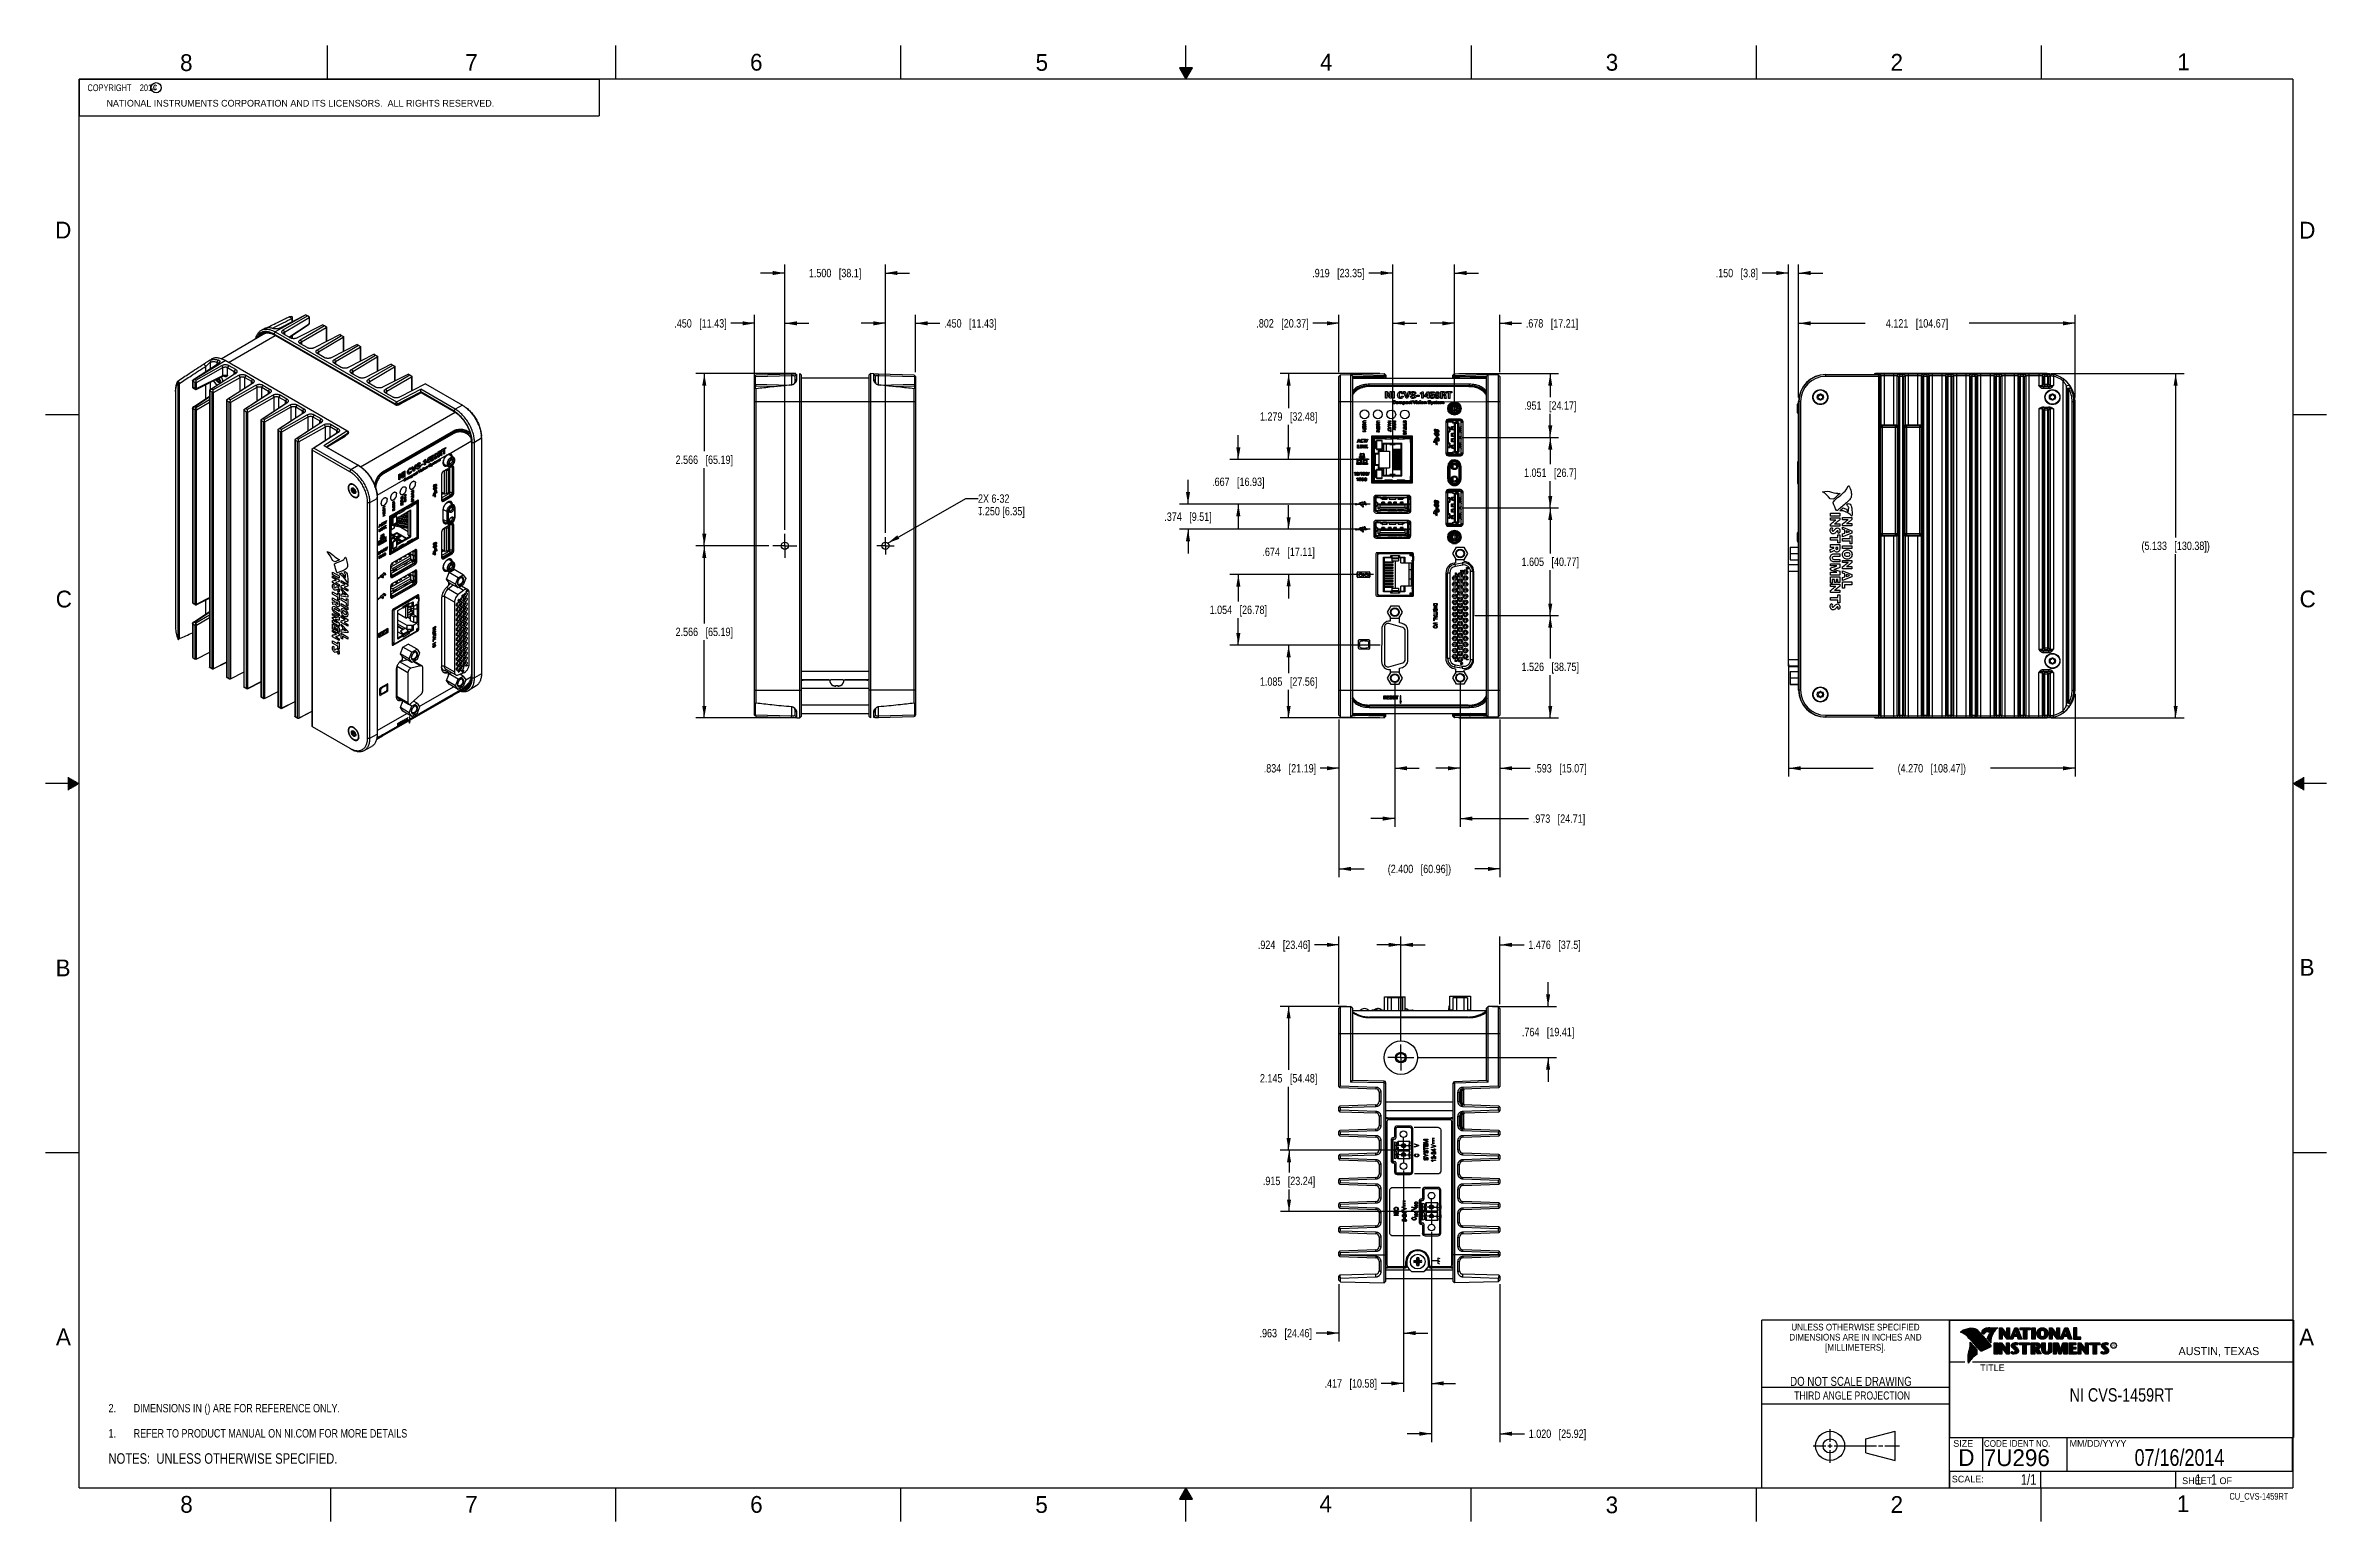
# Model space of a CAD drawing. Header units: inches. Extents: x 0 to 34, y 0 to 22.
import ezdxf

# ---------------------------------------------------------------- set-up
doc = ezdxf.new("R2010")
doc.units = ezdxf.units.IN
doc.header["$LTSCALE"] = 1.87
doc.header["$MEASUREMENT"] = 0
doc.linetypes.add('CENTER', pattern=[0.6, 0.375, -0.075, 0.075, -0.075])
doc.layers.get('0').update_dxf_attribs({"linetype": 'CONTINUOUS'})
for name, color, linetype in [('02___PRT_ALL_AXES', 7, 'CONTINUOUS'), ('03___PRT_ALL_CURVES', 7, 'CONTINUOUS'), ('5_ALL_CURVES', 7, 'CONTINUOUS'), ('COSMETIC', 7, 'CONTINUOUS'), ('DATUMCURVES', 7, 'CONTINUOUS'), ('DEFAULT_1', 7, 'CENTER'), ('DETAIL', 7, 'CONTINUOUS'), ('DIMENSIONS', 7, 'CONTINUOUS'), ('NOTE', 7, 'CONTINUOUS'), ('THREAD', 7, 'CONTINUOUS')]:
    doc.layers.add(name, color=color, linetype=linetype)
doc.styles.get("Standard").update_dxf_attribs({"font": 'txt', "width": 0.8})
doc.styles.add('TEXTSTYLE_2', font='txt')
doc.styles.add('TEXTSTYLE_3', font='txt', dxfattribs={"width": 0.9})
doc.dimstyles.new('DIMSTYLE_1', dxfattribs={"dimtxt": 0.125, "dimasz": 0.18, "dimexe": 0.125, "dimexo": 0.0625, "dimgap": 0.0625, "dimtad": 0, "dimtih": 1, "dimtoh": 1, "dimdec": 3, "dimzin": 4, "dimdsep": 46, "dimtxsty": 'STANDARD', "dimblk": '_FILLED', "dimblk1": '_FILLED', "dimblk2": '_FILLED', "dimcen": 0.09, "dimadec": 0, "dimazin": 0, "dimtp": 0.001, "dimtm": 0.001, "dimtfac": 1, "dimtdec": 3, "dimtofl": 0, "dimtmove": 0, "dimatfit": 3, "dimldrblk": '_FILLED', "dimfxl": 1, "dimtolj": 1, "dimtzin": 4, "dimarcsym": 0})
doc.dimstyles.get("Standard").update_dxf_attribs({"dimtxt": 0.125, "dimasz": 0.18, "dimexe": 0.125, "dimexo": 0.0625, "dimgap": 0.09, "dimtad": 0, "dimtih": 1, "dimtoh": 1, "dimdec": 3, "dimzin": 4, "dimdsep": 46, "dimtxsty": 'STANDARD', "dimblk": '_FILLED', "dimblk1": '_FILLED', "dimblk2": '_FILLED', "dimcen": 0.09, "dimadec": 0, "dimazin": 0, "dimtol": 1, "dimtp": 0.01, "dimtm": 0.01, "dimtfac": 1, "dimtdec": 3, "dimtofl": 0, "dimtmove": 0, "dimatfit": 3, "dimldrblk": '_FILLED', "dimfxl": 1, "dimtolj": 1, "dimtzin": 4, "dimarcsym": 0})

msp = doc.modelspace()

# ---------------------------------------------------------------- texts
at = {"color": 2, "linetype": 'CONTINUOUS', "line_spacing_factor": 0.9}
for s, insert, char_height, width, attachment_point, style in [('8', (2.0046, 21.8713), 0.25, 0.25, 1, 'TEXTSTYLE_2'), ('7', (6.2556, 21.8743), 0.25, 0.25, 1, 'TEXTSTYLE_2'), ('6', (10.5012, 21.8772), 0.25, 0.25, 1, 'TEXTSTYLE_2'), ('5', (14.7577, 21.8747), 0.25, 0.25, 1, 'TEXTSTYLE_2'), ('4', (18.9977, 21.8777), 0.25, 0.25, 1, 'TEXTSTYLE_2'), ('3', (23.257, 21.8759), 0.25, 0.25, 1, 'TEXTSTYLE_2'), ('2', (27.5025, 21.8762), 0.25, 0.25, 1, 'TEXTSTYLE_2'), ('1', (31.7781, 21.8826), 0.25, 0.25, 1, 'TEXTSTYLE_2'), ('NATIONAL INSTRUMENTS CORPORATION AND ITS LICENSORS.  ALL RIGHTS RESERVED.', (0.9071, 21.1911), 0.1, 7.3, 1, 'TEXTSTYLE_2'), ('c', (1.599, 21.4388), 0.1, 0.1, 1, 'TEXTSTYLE_2'), ('D', (0.1424, 19.375), 0.25, 0.25, 1, 'TEXTSTYLE_2'), ('D', (33.5947, 19.3736), 0.25, 0.25, 1, 'TEXTSTYLE_2'), ('C', (0.1508, 13.8746), 0.25, 0.25, 1, 'TEXTSTYLE_2'), ('C', (33.6004, 13.8767), 0.25, 0.25, 1, 'TEXTSTYLE_2'), ('B', (0.1484, 8.3757), 0.25, 0.25, 1, 'TEXTSTYLE_2'), ('B', (33.6006, 8.3845), 0.25, 0.25, 1, 'TEXTSTYLE_2'), ('A', (0.1541, 2.8761), 0.25, 0.25, 1, 'TEXTSTYLE_2'), ('DIMENSIONS ARE IN INCHES AND', (26.9799, 2.7959), 0.1, 2.52, 2, 'TEXTSTYLE_3'), ('UNLESS OTHERWISE SPECIFIED', (26.9799, 2.9459), 0.1, 2.34, 2, 'TEXTSTYLE_3'), ('A', (33.5939, 2.8728), 0.25, 0.25, 1, 'TEXTSTYLE_2'), ('[MILLIMETERS].', (26.9799, 2.6459), 0.1, 1.26, 2, 'TEXTSTYLE_3'), ('R', (30.8076, 2.6413), 0.042, 0.041979, 1, 'TEXTSTYLE_2'), ('AUSTIN, TEXAS', (31.7957, 2.599), 0.12, 1.56, 1, 'TEXTSTYLE_2'), ('TITLE', (28.8397, 2.3397), 0.1, 0.5, 1, 'TEXTSTYLE_2'), ('SIZE', (28.4379, 1.2118), 0.1, 0.4, 1, 'TEXTSTYLE_2'), ('CODE IDENT NO.', (28.8949, 1.2115), 0.1, 1.26, 1, 'TEXTSTYLE_3'), ('MM/DD/YYYY', (30.1721, 1.2121), 0.1, 1, 1, 'TEXTSTYLE_2'), ('SCALE:', (28.4164, 0.6806), 0.1, 0.6, 1, 'TEXTSTYLE_2'), ('8', (2.0074, 0.3791), 0.25, 0.25, 1, 'TEXTSTYLE_2'), ('7', (6.2553, 0.3787), 0.25, 0.25, 1, 'TEXTSTYLE_2'), ('6', (10.5033, 0.3784), 0.25, 0.25, 1, 'TEXTSTYLE_2'), ('5', (14.754, 0.3762), 0.25, 0.25, 1, 'TEXTSTYLE_2'), ('4', (18.9884, 0.3869), 0.25, 0.25, 1, 'TEXTSTYLE_2'), ('3', (23.2555, 0.371), 0.25, 0.25, 1, 'TEXTSTYLE_2'), ('2', (27.5035, 0.3763), 0.25, 0.25, 1, 'TEXTSTYLE_2'), ('1', (31.7706, 0.389), 0.25, 0.25, 1, 'TEXTSTYLE_2'), ('SHEET   OF', (31.8499, 0.6557), 0.1, 1, 1, 'TEXTSTYLE_2')]:
    msp.add_mtext(s, dxfattribs=dict(at, insert=insert, char_height=char_height, width=width, attachment_point=attachment_point, style=style))
at = {"color": 7, "linetype": 'CONTINUOUS', "insert": (26.9127, 2.1549), "char_height": 0.135, "width": 2.16, "attachment_point": 2, "line_spacing_factor": 0.9}
msp.add_mtext('DO NOT SCALE DRAWING', dxfattribs=at)
at = {"color": 2, "linetype": 'CONTINUOUS', "insert": (26.9296, 1.9368), "char_height": 0.12, "width": 2.112, "attachment_point": 2, "line_spacing_factor": 0.9}
msp.add_mtext('THIRD ANGLE PROJECTION', dxfattribs=at)
at = {"color": 7, "linetype": 'CONTINUOUS', "char_height": 0.25, "attachment_point": 1, "line_spacing_factor": 0.9, "style": 'TEXTSTYLE_2'}
for s, insert, width in [('D  ', (28.5128, 1.0764), 0.75), ('7U296', (28.8928, 1.0745), 1.25)]:
    msp.add_mtext(s, dxfattribs=dict(at, insert=insert, width=width))
at = {"layer": 'DETAIL', "color": 2, "linetype": 'CONTINUOUS', "line_spacing_factor": 0.9}
for s, insert, char_height, width, attachment_point in [('  COPYRIGHT    2014', (0.5625, 21.4219), 0.1, 1.52, 1), ('2X 6-32\\P\\Fgdt;{\\Fgdt;x}\\Ftxt;.250 [6.35]', (13.8995, 15.3101), 0.125, 1.277083, 1), ('CU_CVS-1459RT', (33.4328, 0.4236), 0.1, 1.04, 3)]:
    msp.add_mtext(s, dxfattribs=dict(at, insert=insert, char_height=char_height, width=width, attachment_point=attachment_point))
at = {"layer": 'DETAIL', "color": 7, "linetype": 'CONTINUOUS', "char_height": 0.15625, "line_spacing_factor": 0.9}
for s, insert, width, attachment_point in [('1/1', (29.677, 0.7032), 0.375, 3), ('     1   1', (31.8125, 0.7031), 1.25, 1)]:
    msp.add_mtext(s, dxfattribs=dict(at, insert=insert, width=width, attachment_point=attachment_point))
at = {"layer": 'NOTE', "color": 7, "linetype": 'CONTINUOUS', "attachment_point": 2, "line_spacing_factor": 0.9}
for s, insert, char_height, width in [('NI CVS-1459RT \\P ', (30.9443, 1.9853), 0.2, 2.24), ('07/16/2014', (31.81, 1.078), 0.25, 2)]:
    msp.add_mtext(s, dxfattribs=dict(at, insert=insert, char_height=char_height, width=width))

# ---------------------------------------------------------------- blocks, each defined once
blk = doc.blocks.new('SYMBOL_3_BL0', base_point=(3.625, 1.312))
at = {"color": 2, "linetype": 'CONTINUOUS', "width": 0.8}
for s, p in [('1.', (0.938, 1.25)), ('REFER TO PRODUCT MANUAL ON NI.COM FOR MORE DETAILS', (1.312, 1.25))]:
    blk.add_text(s, height=0.125, dxfattribs=at).set_placement(p)
blk = doc.blocks.new('_FILLED')
at = {"color": 0, "linetype": 'BYBLOCK'}
blk.add_solid([(0, 0), (-1, 0.17), (-1, -0.17)], dxfattribs=at)
blk = doc.blocks.new('*D0')
at = {"layer": 'DIMENSIONS', "color": 2, "linetype": 'CONTINUOUS'}
for p, q in [((26.132, 16.756), (26.132, 17.985)), ((26.132, 17.86), (27.123, 17.86)), ((30.253, 17.86), (28.673, 17.86)), ((30.253, 16.756), (30.253, 17.985))]:
    blk.add_line(p, q, dxfattribs=at)
at = {"layer": 'DIMENSIONS', "color": 2, "linetype": 'CONTINUOUS', "xscale": 0.18, "yscale": 0.18, "zscale": 0.18, "rotation": 180}
blk.add_blockref('_FILLED', (26.132, 17.86), dxfattribs=at)
at = {"layer": 'DIMENSIONS', "color": 2, "linetype": 'CONTINUOUS', "xscale": 0.18, "yscale": 0.18, "zscale": 0.18}
blk.add_blockref('_FILLED', (30.253, 17.86), dxfattribs=at)
at = {"layer": 'DIMENSIONS', "color": 2, "linetype": 'CONTINUOUS', "insert": (27.898, 17.922), "char_height": 0.125, "width": 1.425, "attachment_point": 2, "line_spacing_factor": 0.9}
blk.add_mtext('4.121{\\Ftxt.shx;\\W1.000000;\\H0.125000; }[104.67]', dxfattribs=at)
blk = doc.blocks.new('*D1')
at = {"layer": 'DIMENSIONS', "color": 2, "linetype": 'CONTINUOUS'}
for p, q in [((29.899, 17.11), (31.878, 17.11)), ((31.753, 17.11), (31.753, 14.668)), ((31.753, 11.977), (31.753, 14.418)), ((29.899, 11.977), (31.878, 11.977))]:
    blk.add_line(p, q, dxfattribs=at)
at = {"layer": 'DIMENSIONS', "color": 2, "linetype": 'CONTINUOUS', "xscale": 0.18, "yscale": 0.18, "zscale": 0.18}
for p, rotation in [((31.753, 17.11), 90), ((31.753, 11.977), 270)]:
    blk.add_blockref('_FILLED', p, dxfattribs=dict(at, rotation=rotation))
at = {"layer": 'DIMENSIONS', "color": 2, "linetype": 'CONTINUOUS', "insert": (31.753, 14.606), "char_height": 0.125, "width": 1.625, "attachment_point": 2, "line_spacing_factor": 0.9}
blk.add_mtext('(5.133{\\Ftxt.shx;\\W1.000000;\\H0.125000; }[130.38])', dxfattribs=at)
blk = doc.blocks.new('*D2')
at = {"layer": 'DIMENSIONS', "color": 2, "linetype": 'CONTINUOUS'}
for p, q in [((25.982, 12.785), (25.982, 11.102)), ((30.253, 12.331), (30.253, 11.102)), ((25.982, 11.227), (27.243, 11.227)), ((30.253, 11.227), (28.993, 11.227))]:
    blk.add_line(p, q, dxfattribs=at)
at = {"layer": 'DIMENSIONS', "color": 2, "linetype": 'CONTINUOUS', "xscale": 0.18, "yscale": 0.18, "zscale": 0.18, "rotation": 180}
blk.add_blockref('_FILLED', (25.982, 11.227), dxfattribs=at)
at = {"layer": 'DIMENSIONS', "color": 2, "linetype": 'CONTINUOUS', "xscale": 0.18, "yscale": 0.18, "zscale": 0.18}
blk.add_blockref('_FILLED', (30.253, 11.227), dxfattribs=at)
at = {"layer": 'DIMENSIONS', "color": 2, "linetype": 'CONTINUOUS', "insert": (28.118, 11.289), "char_height": 0.125, "width": 1.625, "attachment_point": 2, "line_spacing_factor": 0.9}
blk.add_mtext('(4.270{\\Ftxt.shx;\\W1.000000;\\H0.125000; }[108.47])', dxfattribs=at)
blk = doc.blocks.new('*D3')
at = {"layer": 'DIMENSIONS', "color": 2, "linetype": 'CONTINUOUS'}
for p, q in [((25.982, 14.221), (25.982, 18.735)), ((26.132, 16.756), (26.132, 18.735)), ((25.982, 18.61), (25.59, 18.61)), ((26.132, 18.61), (26.492, 18.61))]:
    blk.add_line(p, q, dxfattribs=at)
at = {"layer": 'DIMENSIONS', "color": 2, "linetype": 'CONTINUOUS', "xscale": 0.18, "yscale": 0.18, "zscale": 0.18}
blk.add_blockref('_FILLED', (25.982, 18.61), dxfattribs=at)
at = {"layer": 'DIMENSIONS', "color": 2, "linetype": 'CONTINUOUS', "xscale": 0.18, "yscale": 0.18, "zscale": 0.18, "rotation": 180}
blk.add_blockref('_FILLED', (26.132, 18.61), dxfattribs=at)
at = {"layer": 'DIMENSIONS', "color": 2, "linetype": 'CONTINUOUS', "insert": (25.528, 18.672), "char_height": 0.125, "width": 1.025, "attachment_point": 3, "line_spacing_factor": 0.9}
blk.add_mtext('.150{\\Ftxt.shx;\\W1.000000;\\H0.125000; }[3.8]', dxfattribs=at)
blk = doc.blocks.new('*D4')
at = {"layer": 'DIMENSIONS', "color": 2, "linetype": 'CONTINUOUS'}
for p, q in [((10.569, 17.86), (10.216, 17.86)), ((10.569, 16.952), (10.569, 17.985)), ((11.019, 14.784), (11.019, 17.985)), ((11.019, 17.86), (11.379, 17.86))]:
    blk.add_line(p, q, dxfattribs=at)
at = {"layer": 'DIMENSIONS', "color": 2, "linetype": 'CONTINUOUS', "xscale": 0.18, "yscale": 0.18, "zscale": 0.18}
blk.add_blockref('_FILLED', (10.569, 17.86), dxfattribs=at)
at = {"layer": 'DIMENSIONS', "color": 2, "linetype": 'CONTINUOUS', "xscale": 0.18, "yscale": 0.18, "zscale": 0.18, "rotation": 180}
blk.add_blockref('_FILLED', (11.019, 17.86), dxfattribs=at)
at = {"layer": 'DIMENSIONS', "color": 2, "linetype": 'CONTINUOUS', "insert": (10.153, 17.922), "char_height": 0.125, "width": 1.225, "attachment_point": 3, "line_spacing_factor": 0.9}
blk.add_mtext('.450{\\Ftxt.shx;\\W1.000000;\\H0.125000; }[11.43]', dxfattribs=at)
blk = doc.blocks.new('*D5')
at = {"layer": 'DIMENSIONS', "color": 2, "linetype": 'CONTINUOUS'}
for p, q in [((11.019, 14.784), (11.019, 18.735)), ((12.519, 14.736), (12.519, 18.735)), ((11.019, 18.61), (10.659, 18.61)), ((12.519, 18.61), (12.879, 18.61))]:
    blk.add_line(p, q, dxfattribs=at)
at = {"layer": 'DIMENSIONS', "color": 2, "linetype": 'CONTINUOUS', "xscale": 0.18, "yscale": 0.18, "zscale": 0.18}
blk.add_blockref('_FILLED', (11.019, 18.61), dxfattribs=at)
at = {"layer": 'DIMENSIONS', "color": 2, "linetype": 'CONTINUOUS', "xscale": 0.18, "yscale": 0.18, "zscale": 0.18, "rotation": 180}
blk.add_blockref('_FILLED', (12.519, 18.61), dxfattribs=at)
at = {"layer": 'DIMENSIONS', "color": 2, "linetype": 'CONTINUOUS', "insert": (11.769, 18.672), "char_height": 0.125, "width": 1.225, "attachment_point": 2, "line_spacing_factor": 0.9}
blk.add_mtext('1.500{\\Ftxt.shx;\\W1.000000;\\H0.125000; }[38.1]', dxfattribs=at)
blk = doc.blocks.new('*D6')
at = {"layer": 'DIMENSIONS', "color": 2, "linetype": 'CONTINUOUS'}
for p, q in [((12.519, 17.86), (12.159, 17.86)), ((12.519, 14.736), (12.519, 17.985)), ((12.969, 17.131), (12.969, 17.985)), ((12.969, 17.86), (13.331, 17.86))]:
    blk.add_line(p, q, dxfattribs=at)
at = {"layer": 'DIMENSIONS', "color": 2, "linetype": 'CONTINUOUS', "xscale": 0.18, "yscale": 0.18, "zscale": 0.18}
blk.add_blockref('_FILLED', (12.519, 17.86), dxfattribs=at)
at = {"layer": 'DIMENSIONS', "color": 2, "linetype": 'CONTINUOUS', "xscale": 0.18, "yscale": 0.18, "zscale": 0.18, "rotation": 180}
blk.add_blockref('_FILLED', (12.969, 17.86), dxfattribs=at)
at = {"layer": 'DIMENSIONS', "color": 2, "linetype": 'CONTINUOUS', "insert": (13.394, 17.922), "char_height": 0.125, "width": 1.225, "attachment_point": 1, "line_spacing_factor": 0.9}
blk.add_mtext('.450{\\Ftxt.shx;\\W1.000000;\\H0.125000; }[11.43]', dxfattribs=at)
blk = doc.blocks.new('*D7')
at = {"layer": 'DIMENSIONS', "color": 2, "linetype": 'CONTINUOUS'}
for p, q in [((11.182, 17.11), (9.694, 17.11)), ((9.819, 17.11), (9.819, 15.952)), ((9.819, 14.543), (9.819, 15.702)), ((10.779, 14.543), (9.694, 14.543))]:
    blk.add_line(p, q, dxfattribs=at)
at = {"layer": 'DIMENSIONS', "color": 2, "linetype": 'CONTINUOUS', "xscale": 0.18, "yscale": 0.18, "zscale": 0.18}
for p, rotation in [((9.819, 17.11), 90), ((9.819, 14.543), 270)]:
    blk.add_blockref('_FILLED', p, dxfattribs=dict(at, rotation=rotation))
at = {"layer": 'DIMENSIONS', "color": 2, "linetype": 'CONTINUOUS', "insert": (9.819, 15.889), "char_height": 0.125, "width": 1.325, "attachment_point": 2, "line_spacing_factor": 0.9}
blk.add_mtext('2.566{\\Ftxt.shx;\\W1.000000;\\H0.125000; }[65.19]', dxfattribs=at)
blk = doc.blocks.new('*D8')
at = {"layer": 'DIMENSIONS', "color": 2, "linetype": 'CONTINUOUS'}
for p, q in [((10.779, 14.543), (9.694, 14.543)), ((9.819, 14.543), (9.819, 13.385)), ((9.819, 11.977), (9.819, 13.135)), ((11.182, 11.977), (9.694, 11.977))]:
    blk.add_line(p, q, dxfattribs=at)
at = {"layer": 'DIMENSIONS', "color": 2, "linetype": 'CONTINUOUS', "xscale": 0.18, "yscale": 0.18, "zscale": 0.18}
for p, rotation in [((9.819, 14.543), 90), ((9.819, 11.977), 270)]:
    blk.add_blockref('_FILLED', p, dxfattribs=dict(at, rotation=rotation))
at = {"layer": 'DIMENSIONS', "color": 2, "linetype": 'CONTINUOUS', "insert": (9.819, 13.323), "char_height": 0.125, "width": 1.325, "attachment_point": 2, "line_spacing_factor": 0.9}
blk.add_mtext('2.566{\\Ftxt.shx;\\W1.000000;\\H0.125000; }[65.19]', dxfattribs=at)
blk = doc.blocks.new('*D9')
at = {"layer": 'DIMENSIONS', "color": 2, "linetype": 'CONTINUOUS'}
for p, q in [((19.28, 8.595), (18.914, 8.595)), ((19.28, 7.711), (19.28, 8.72)), ((20.203, 7.17), (20.203, 8.72)), ((20.203, 8.595), (20.563, 8.595))]:
    blk.add_line(p, q, dxfattribs=at)
at = {"layer": 'DIMENSIONS', "color": 2, "linetype": 'CONTINUOUS', "xscale": 0.18, "yscale": 0.18, "zscale": 0.18}
blk.add_blockref('_FILLED', (19.28, 8.595), dxfattribs=at)
at = {"layer": 'DIMENSIONS', "color": 2, "linetype": 'CONTINUOUS', "xscale": 0.18, "yscale": 0.18, "zscale": 0.18, "rotation": 180}
blk.add_blockref('_FILLED', (20.203, 8.595), dxfattribs=at)
at = {"layer": 'DIMENSIONS', "color": 2, "linetype": 'CONTINUOUS', "insert": (18.852, 8.658), "char_height": 0.125, "width": 1.225, "attachment_point": 3, "line_spacing_factor": 0.9}
blk.add_mtext('.924{\\Ftxt.shx;\\W1.000000;\\H0.125000; }[23.46]', dxfattribs=at)
blk = doc.blocks.new('*D10')
at = {"layer": 'DIMENSIONS', "color": 2, "linetype": 'CONTINUOUS'}
for p, q in [((20.203, 8.595), (19.843, 8.595)), ((20.203, 7.17), (20.203, 8.72)), ((21.68, 7.711), (21.68, 8.72)), ((21.68, 8.595), (22.042, 8.595))]:
    blk.add_line(p, q, dxfattribs=at)
at = {"layer": 'DIMENSIONS', "color": 2, "linetype": 'CONTINUOUS', "xscale": 0.18, "yscale": 0.18, "zscale": 0.18}
blk.add_blockref('_FILLED', (20.203, 8.595), dxfattribs=at)
at = {"layer": 'DIMENSIONS', "color": 2, "linetype": 'CONTINUOUS', "xscale": 0.18, "yscale": 0.18, "zscale": 0.18, "rotation": 180}
blk.add_blockref('_FILLED', (21.68, 8.595), dxfattribs=at)
at = {"layer": 'DIMENSIONS', "color": 2, "linetype": 'CONTINUOUS', "insert": (22.104, 8.658), "char_height": 0.125, "width": 1.225, "attachment_point": 1, "line_spacing_factor": 0.9}
blk.add_mtext('1.476{\\Ftxt.shx;\\W1.000000;\\H0.125000; }[37.5]', dxfattribs=at)
blk = doc.blocks.new('*D11')
at = {"layer": 'DIMENSIONS', "color": 2, "linetype": 'CONTINUOUS'}
for p, q in [((22.398, 7.677), (22.398, 8.037)), ((21.567, 7.677), (22.523, 7.677)), ((20.46, 6.913), (22.523, 6.913)), ((22.398, 6.913), (22.398, 6.553))]:
    blk.add_line(p, q, dxfattribs=at)
at = {"layer": 'DIMENSIONS', "color": 2, "linetype": 'CONTINUOUS', "xscale": 0.18, "yscale": 0.18, "zscale": 0.18}
for p, rotation in [((22.398, 7.677), 270), ((22.398, 6.913), 90)]:
    blk.add_blockref('_FILLED', p, dxfattribs=dict(at, rotation=rotation))
at = {"layer": 'DIMENSIONS', "color": 2, "linetype": 'CONTINUOUS', "insert": (22.398, 7.358), "char_height": 0.125, "width": 1.225, "attachment_point": 2, "line_spacing_factor": 0.9}
blk.add_mtext('.764{\\Ftxt.shx;\\W1.000000;\\H0.125000; }[19.41]', dxfattribs=at)
blk = doc.blocks.new('*D12')
at = {"layer": 'DIMENSIONS', "color": 2, "linetype": 'CONTINUOUS'}
for p, q in [((19.392, 7.677), (18.405, 7.677)), ((18.53, 7.677), (18.53, 6.73)), ((18.53, 5.533), (18.53, 6.48)), ((20.298, 5.533), (18.405, 5.533))]:
    blk.add_line(p, q, dxfattribs=at)
at = {"layer": 'DIMENSIONS', "color": 2, "linetype": 'CONTINUOUS', "xscale": 0.18, "yscale": 0.18, "zscale": 0.18}
for p, rotation in [((18.53, 7.677), 90), ((18.53, 5.533), 270)]:
    blk.add_blockref('_FILLED', p, dxfattribs=dict(at, rotation=rotation))
at = {"layer": 'DIMENSIONS', "color": 2, "linetype": 'CONTINUOUS', "insert": (18.53, 6.668), "char_height": 0.125, "width": 1.325, "attachment_point": 2, "line_spacing_factor": 0.9}
blk.add_mtext('2.145{\\Ftxt.shx;\\W1.000000;\\H0.125000; }[54.48]', dxfattribs=at)
blk = doc.blocks.new('*D13')
at = {"layer": 'DIMENSIONS', "color": 2, "linetype": 'CONTINUOUS'}
for p, q in [((20.298, 5.533), (18.411, 5.533)), ((18.536, 5.533), (18.536, 5.2)), ((18.536, 4.618), (18.536, 4.95)), ((20.715, 4.618), (18.411, 4.618))]:
    blk.add_line(p, q, dxfattribs=at)
at = {"layer": 'DIMENSIONS', "color": 2, "linetype": 'CONTINUOUS', "xscale": 0.18, "yscale": 0.18, "zscale": 0.18}
for p, rotation in [((18.536, 5.533), 90), ((18.536, 4.618), 270)]:
    blk.add_blockref('_FILLED', p, dxfattribs=dict(at, rotation=rotation))
at = {"layer": 'DIMENSIONS', "color": 2, "linetype": 'CONTINUOUS', "insert": (18.536, 5.138), "char_height": 0.125, "width": 1.225, "attachment_point": 2, "line_spacing_factor": 0.9}
blk.add_mtext('.915{\\Ftxt.shx;\\W1.000000;\\H0.125000; }[23.24]', dxfattribs=at)
blk = doc.blocks.new('*D14')
at = {"layer": 'DIMENSIONS', "color": 2, "linetype": 'CONTINUOUS'}
for p, q in [((20.243, 5.232), (20.243, 2.682)), ((19.28, 3.536), (19.28, 2.682)), ((19.28, 2.807), (18.94, 2.807)), ((20.243, 2.807), (20.603, 2.807))]:
    blk.add_line(p, q, dxfattribs=at)
at = {"layer": 'DIMENSIONS', "color": 2, "linetype": 'CONTINUOUS', "xscale": 0.18, "yscale": 0.18, "zscale": 0.18}
blk.add_blockref('_FILLED', (19.28, 2.807), dxfattribs=at)
at = {"layer": 'DIMENSIONS', "color": 2, "linetype": 'CONTINUOUS', "xscale": 0.18, "yscale": 0.18, "zscale": 0.18, "rotation": 180}
blk.add_blockref('_FILLED', (20.243, 2.807), dxfattribs=at)
at = {"layer": 'DIMENSIONS', "color": 2, "linetype": 'CONTINUOUS', "insert": (18.877, 2.869), "char_height": 0.125, "width": 1.225, "attachment_point": 3, "line_spacing_factor": 0.9}
blk.add_mtext('.963{\\Ftxt.shx;\\W1.000000;\\H0.125000; }[24.46]', dxfattribs=at)
blk = doc.blocks.new('*D15')
at = {"layer": 'DIMENSIONS', "color": 2, "linetype": 'CONTINUOUS'}
for p, q in [((20.243, 5.232), (20.243, 1.932)), ((20.659, 4.317), (20.659, 1.932)), ((20.243, 2.057), (19.908, 2.057)), ((20.659, 2.057), (21.019, 2.057))]:
    blk.add_line(p, q, dxfattribs=at)
at = {"layer": 'DIMENSIONS', "color": 2, "linetype": 'CONTINUOUS', "xscale": 0.18, "yscale": 0.18, "zscale": 0.18}
blk.add_blockref('_FILLED', (20.243, 2.057), dxfattribs=at)
at = {"layer": 'DIMENSIONS', "color": 2, "linetype": 'CONTINUOUS', "xscale": 0.18, "yscale": 0.18, "zscale": 0.18, "rotation": 180}
blk.add_blockref('_FILLED', (20.659, 2.057), dxfattribs=at)
at = {"layer": 'DIMENSIONS', "color": 2, "linetype": 'CONTINUOUS', "insert": (19.846, 2.119), "char_height": 0.125, "width": 1.225, "attachment_point": 3, "line_spacing_factor": 0.9}
blk.add_mtext('.417{\\Ftxt.shx;\\W1.000000;\\H0.125000; }[10.58]', dxfattribs=at)
blk = doc.blocks.new('*D16')
at = {"layer": 'DIMENSIONS', "color": 2, "linetype": 'CONTINUOUS'}
for p, q in [((20.659, 4.317), (20.659, 1.182)), ((21.68, 3.536), (21.68, 1.182)), ((20.659, 1.307), (20.299, 1.307)), ((21.68, 1.307), (22.047, 1.307))]:
    blk.add_line(p, q, dxfattribs=at)
at = {"layer": 'DIMENSIONS', "color": 2, "linetype": 'CONTINUOUS', "xscale": 0.18, "yscale": 0.18, "zscale": 0.18}
blk.add_blockref('_FILLED', (20.659, 1.307), dxfattribs=at)
at = {"layer": 'DIMENSIONS', "color": 2, "linetype": 'CONTINUOUS', "xscale": 0.18, "yscale": 0.18, "zscale": 0.18, "rotation": 180}
blk.add_blockref('_FILLED', (21.68, 1.307), dxfattribs=at)
at = {"layer": 'DIMENSIONS', "color": 2, "linetype": 'CONTINUOUS', "insert": (22.11, 1.369), "char_height": 0.125, "width": 1.325, "attachment_point": 1, "line_spacing_factor": 0.9}
blk.add_mtext('1.020{\\Ftxt.shx;\\W1.000000;\\H0.125000; }[25.92]', dxfattribs=at)
blk = doc.blocks.new('*D17')
at = {"layer": 'DIMENSIONS', "color": 2, "linetype": 'CONTINUOUS'}
for p, q in [((19.28, 17.86), (18.892, 17.86)), ((19.28, 17.131), (19.28, 17.985)), ((20.081, 15.563), (20.081, 17.985)), ((20.081, 17.86), (20.441, 17.86))]:
    blk.add_line(p, q, dxfattribs=at)
at = {"layer": 'DIMENSIONS', "color": 2, "linetype": 'CONTINUOUS', "xscale": 0.18, "yscale": 0.18, "zscale": 0.18}
blk.add_blockref('_FILLED', (19.28, 17.86), dxfattribs=at)
at = {"layer": 'DIMENSIONS', "color": 2, "linetype": 'CONTINUOUS', "xscale": 0.18, "yscale": 0.18, "zscale": 0.18, "rotation": 180}
blk.add_blockref('_FILLED', (20.081, 17.86), dxfattribs=at)
at = {"layer": 'DIMENSIONS', "color": 2, "linetype": 'CONTINUOUS', "insert": (18.829, 17.922), "char_height": 0.125, "width": 1.225, "attachment_point": 3, "line_spacing_factor": 0.9}
blk.add_mtext('.802{\\Ftxt.shx;\\W1.000000;\\H0.125000; }[20.37]', dxfattribs=at)
blk = doc.blocks.new('*D18')
at = {"layer": 'DIMENSIONS', "color": 2, "linetype": 'CONTINUOUS'}
for p, q in [((20.083, 16.223), (20.083, 18.735)), ((21.002, 16.494), (21.002, 18.735)), ((20.083, 18.61), (19.725, 18.61)), ((21.002, 18.61), (21.362, 18.61))]:
    blk.add_line(p, q, dxfattribs=at)
at = {"layer": 'DIMENSIONS', "color": 2, "linetype": 'CONTINUOUS', "xscale": 0.18, "yscale": 0.18, "zscale": 0.18}
blk.add_blockref('_FILLED', (20.083, 18.61), dxfattribs=at)
at = {"layer": 'DIMENSIONS', "color": 2, "linetype": 'CONTINUOUS', "xscale": 0.18, "yscale": 0.18, "zscale": 0.18, "rotation": 180}
blk.add_blockref('_FILLED', (21.002, 18.61), dxfattribs=at)
at = {"layer": 'DIMENSIONS', "color": 2, "linetype": 'CONTINUOUS', "insert": (19.662, 18.672), "char_height": 0.125, "width": 1.225, "attachment_point": 3, "line_spacing_factor": 0.9}
blk.add_mtext('.919{\\Ftxt.shx;\\W1.000000;\\H0.125000; }[23.35]', dxfattribs=at)
blk = doc.blocks.new('*D19')
at = {"layer": 'DIMENSIONS', "color": 2, "linetype": 'CONTINUOUS'}
for p, q in [((21.002, 17.86), (20.642, 17.86)), ((21.002, 16.494), (21.002, 17.985)), ((21.68, 17.131), (21.68, 17.985)), ((21.68, 17.86), (22.003, 17.86))]:
    blk.add_line(p, q, dxfattribs=at)
at = {"layer": 'DIMENSIONS', "color": 2, "linetype": 'CONTINUOUS', "xscale": 0.18, "yscale": 0.18, "zscale": 0.18}
blk.add_blockref('_FILLED', (21.002, 17.86), dxfattribs=at)
at = {"layer": 'DIMENSIONS', "color": 2, "linetype": 'CONTINUOUS', "xscale": 0.18, "yscale": 0.18, "zscale": 0.18, "rotation": 180}
blk.add_blockref('_FILLED', (21.68, 17.86), dxfattribs=at)
at = {"layer": 'DIMENSIONS', "color": 2, "linetype": 'CONTINUOUS', "insert": (22.066, 17.922), "char_height": 0.125, "width": 1.225, "attachment_point": 1, "line_spacing_factor": 0.9}
blk.add_mtext('.678{\\Ftxt.shx;\\W1.000000;\\H0.125000; }[17.21]', dxfattribs=at)
blk = doc.blocks.new('*D20')
at = {"layer": 'DIMENSIONS', "color": 2, "linetype": 'CONTINUOUS'}
for p, q in [((21.067, 17.11), (22.555, 17.11)), ((22.43, 17.11), (22.43, 16.759)), ((22.43, 16.158), (22.43, 16.509)), ((21.117, 16.158), (22.555, 16.158))]:
    blk.add_line(p, q, dxfattribs=at)
at = {"layer": 'DIMENSIONS', "color": 2, "linetype": 'CONTINUOUS', "xscale": 0.18, "yscale": 0.18, "zscale": 0.18}
for p, rotation in [((22.43, 17.11), 90), ((22.43, 16.158), 270)]:
    blk.add_blockref('_FILLED', p, dxfattribs=dict(at, rotation=rotation))
at = {"layer": 'DIMENSIONS', "color": 2, "linetype": 'CONTINUOUS', "insert": (22.43, 16.697), "char_height": 0.125, "width": 1.225, "attachment_point": 2, "line_spacing_factor": 0.9}
blk.add_mtext('.951{\\Ftxt.shx;\\W1.000000;\\H0.125000; }[24.17]', dxfattribs=at)
blk = doc.blocks.new('*D21')
at = {"layer": 'DIMENSIONS', "color": 2, "linetype": 'CONTINUOUS'}
for p, q in [((21.117, 16.158), (22.555, 16.158)), ((22.43, 16.158), (22.43, 15.758)), ((22.43, 15.108), (22.43, 15.508)), ((21.117, 15.108), (22.555, 15.108))]:
    blk.add_line(p, q, dxfattribs=at)
at = {"layer": 'DIMENSIONS', "color": 2, "linetype": 'CONTINUOUS', "xscale": 0.18, "yscale": 0.18, "zscale": 0.18}
for p, rotation in [((22.43, 16.158), 90), ((22.43, 15.108), 270)]:
    blk.add_blockref('_FILLED', p, dxfattribs=dict(at, rotation=rotation))
at = {"layer": 'DIMENSIONS', "color": 2, "linetype": 'CONTINUOUS', "insert": (22.43, 15.696), "char_height": 0.125, "width": 1.225, "attachment_point": 2, "line_spacing_factor": 0.9}
blk.add_mtext('1.051{\\Ftxt.shx;\\W1.000000;\\H0.125000; }[26.7]', dxfattribs=at)
blk = doc.blocks.new('*D22')
at = {"layer": 'DIMENSIONS', "color": 2, "linetype": 'CONTINUOUS'}
for p, q in [((21.117, 15.108), (22.555, 15.108)), ((22.43, 15.108), (22.43, 14.43)), ((22.43, 13.503), (22.43, 14.18)), ((21.304, 13.503), (22.555, 13.503))]:
    blk.add_line(p, q, dxfattribs=at)
at = {"layer": 'DIMENSIONS', "color": 2, "linetype": 'CONTINUOUS', "xscale": 0.18, "yscale": 0.18, "zscale": 0.18}
for p, rotation in [((22.43, 15.108), 90), ((22.43, 13.503), 270)]:
    blk.add_blockref('_FILLED', p, dxfattribs=dict(at, rotation=rotation))
at = {"layer": 'DIMENSIONS', "color": 2, "linetype": 'CONTINUOUS', "insert": (22.43, 14.368), "char_height": 0.125, "width": 1.325, "attachment_point": 2, "line_spacing_factor": 0.9}
blk.add_mtext('1.605{\\Ftxt.shx;\\W1.000000;\\H0.125000; }[40.77]', dxfattribs=at)
blk = doc.blocks.new('*D23')
at = {"layer": 'DIMENSIONS', "color": 2, "linetype": 'CONTINUOUS'}
for p, q in [((21.304, 13.503), (22.555, 13.503)), ((22.43, 13.503), (22.43, 12.865)), ((22.43, 11.977), (22.43, 12.615)), ((21.067, 11.977), (22.555, 11.977))]:
    blk.add_line(p, q, dxfattribs=at)
at = {"layer": 'DIMENSIONS', "color": 2, "linetype": 'CONTINUOUS', "xscale": 0.18, "yscale": 0.18, "zscale": 0.18}
for p, rotation in [((22.43, 13.503), 90), ((22.43, 11.977), 270)]:
    blk.add_blockref('_FILLED', p, dxfattribs=dict(at, rotation=rotation))
at = {"layer": 'DIMENSIONS', "color": 2, "linetype": 'CONTINUOUS', "insert": (22.43, 12.802), "char_height": 0.125, "width": 1.325, "attachment_point": 2, "line_spacing_factor": 0.9}
blk.add_mtext('1.526{\\Ftxt.shx;\\W1.000000;\\H0.125000; }[38.75]', dxfattribs=at)
blk = doc.blocks.new('*D24')
at = {"layer": 'DIMENSIONS', "color": 2, "linetype": 'CONTINUOUS'}
for p, q in [((19.896, 13.062), (18.405, 13.062)), ((18.53, 13.062), (18.53, 12.644)), ((18.53, 11.977), (18.53, 12.394)), ((19.892, 11.977), (18.405, 11.977))]:
    blk.add_line(p, q, dxfattribs=at)
at = {"layer": 'DIMENSIONS', "color": 2, "linetype": 'CONTINUOUS', "xscale": 0.18, "yscale": 0.18, "zscale": 0.18}
for p, rotation in [((18.53, 13.062), 90), ((18.53, 11.977), 270)]:
    blk.add_blockref('_FILLED', p, dxfattribs=dict(at, rotation=rotation))
at = {"layer": 'DIMENSIONS', "color": 2, "linetype": 'CONTINUOUS', "insert": (18.53, 12.582), "char_height": 0.125, "width": 1.325, "attachment_point": 2, "line_spacing_factor": 0.9}
blk.add_mtext('1.085{\\Ftxt.shx;\\W1.000000;\\H0.125000; }[27.56]', dxfattribs=at)
blk = doc.blocks.new('*D25')
at = {"layer": 'DIMENSIONS', "color": 2, "linetype": 'CONTINUOUS'}
for p, q in [((19.769, 14.116), (17.655, 14.116)), ((17.78, 14.116), (17.78, 13.714)), ((17.78, 13.062), (17.78, 13.464)), ((19.896, 13.062), (17.655, 13.062))]:
    blk.add_line(p, q, dxfattribs=at)
at = {"layer": 'DIMENSIONS', "color": 2, "linetype": 'CONTINUOUS', "xscale": 0.18, "yscale": 0.18, "zscale": 0.18}
for p, rotation in [((17.78, 14.116), 90), ((17.78, 13.062), 270)]:
    blk.add_blockref('_FILLED', p, dxfattribs=dict(at, rotation=rotation))
at = {"layer": 'DIMENSIONS', "color": 2, "linetype": 'CONTINUOUS', "insert": (17.78, 13.652), "char_height": 0.125, "width": 1.325, "attachment_point": 2, "line_spacing_factor": 0.9}
blk.add_mtext('1.054{\\Ftxt.shx;\\W1.000000;\\H0.125000; }[26.78]', dxfattribs=at)
blk = doc.blocks.new('*D26')
at = {"layer": 'DIMENSIONS', "color": 2, "linetype": 'CONTINUOUS'}
for p, q in [((18.53, 14.79), (18.53, 15.15)), ((19.747, 14.79), (18.405, 14.79)), ((19.797, 14.117), (18.405, 14.117)), ((18.53, 14.117), (18.53, 13.757))]:
    blk.add_line(p, q, dxfattribs=at)
at = {"layer": 'DIMENSIONS', "color": 2, "linetype": 'CONTINUOUS', "xscale": 0.18, "yscale": 0.18, "zscale": 0.18}
for p, rotation in [((18.53, 14.79), 270), ((18.53, 14.117), 90)]:
    blk.add_blockref('_FILLED', p, dxfattribs=dict(at, rotation=rotation))
at = {"layer": 'DIMENSIONS', "color": 2, "linetype": 'CONTINUOUS', "insert": (18.53, 14.516), "char_height": 0.125, "width": 1.225, "attachment_point": 2, "line_spacing_factor": 0.9}
blk.add_mtext('.674{\\Ftxt.shx;\\W1.000000;\\H0.125000; }[17.11]', dxfattribs=at)
blk = doc.blocks.new('*D27')
at = {"layer": 'DIMENSIONS', "color": 2, "linetype": 'CONTINUOUS'}
for p, q in [((17.03, 15.165), (17.03, 15.525)), ((19.747, 15.165), (16.905, 15.165)), ((19.747, 14.79), (16.905, 14.79)), ((17.03, 14.79), (17.03, 14.43))]:
    blk.add_line(p, q, dxfattribs=at)
at = {"layer": 'DIMENSIONS', "color": 2, "linetype": 'CONTINUOUS', "xscale": 0.18, "yscale": 0.18, "zscale": 0.18}
for p, rotation in [((17.03, 15.165), 270), ((17.03, 14.79), 90)]:
    blk.add_blockref('_FILLED', p, dxfattribs=dict(at, rotation=rotation))
at = {"layer": 'DIMENSIONS', "color": 2, "linetype": 'CONTINUOUS', "insert": (17.03, 15.04), "char_height": 0.125, "width": 1.125, "attachment_point": 2, "line_spacing_factor": 0.9}
blk.add_mtext('.374{\\Ftxt.shx;\\W1.000000;\\H0.125000; }[9.51]', dxfattribs=at)
blk = doc.blocks.new('*D28')
at = {"layer": 'DIMENSIONS', "color": 2, "linetype": 'CONTINUOUS'}
for p, q in [((17.78, 15.831), (17.78, 16.191)), ((19.732, 15.831), (17.655, 15.831)), ((19.747, 15.165), (17.655, 15.165)), ((17.78, 15.165), (17.78, 14.805))]:
    blk.add_line(p, q, dxfattribs=at)
at = {"layer": 'DIMENSIONS', "color": 2, "linetype": 'CONTINUOUS', "xscale": 0.18, "yscale": 0.18, "zscale": 0.18}
for p, rotation in [((17.78, 15.831), 270), ((17.78, 15.165), 90)]:
    blk.add_blockref('_FILLED', p, dxfattribs=dict(at, rotation=rotation))
at = {"layer": 'DIMENSIONS', "color": 2, "linetype": 'CONTINUOUS', "insert": (17.78, 15.56), "char_height": 0.125, "width": 1.225, "attachment_point": 2, "line_spacing_factor": 0.9}
blk.add_mtext('.667{\\Ftxt.shx;\\W1.000000;\\H0.125000; }[16.93]', dxfattribs=at)
blk = doc.blocks.new('*D29')
at = {"layer": 'DIMENSIONS', "color": 2, "linetype": 'CONTINUOUS'}
for p, q in [((19.892, 17.11), (18.405, 17.11)), ((18.53, 17.11), (18.53, 16.596)), ((18.53, 15.831), (18.53, 16.346)), ((19.732, 15.831), (18.405, 15.831))]:
    blk.add_line(p, q, dxfattribs=at)
at = {"layer": 'DIMENSIONS', "color": 2, "linetype": 'CONTINUOUS', "xscale": 0.18, "yscale": 0.18, "zscale": 0.18}
for p, rotation in [((18.53, 17.11), 90), ((18.53, 15.831), 270)]:
    blk.add_blockref('_FILLED', p, dxfattribs=dict(at, rotation=rotation))
at = {"layer": 'DIMENSIONS', "color": 2, "linetype": 'CONTINUOUS', "insert": (18.53, 16.533), "char_height": 0.125, "width": 1.325, "attachment_point": 2, "line_spacing_factor": 0.9}
blk.add_mtext('1.279{\\Ftxt.shx;\\W1.000000;\\H0.125000; }[32.48]', dxfattribs=at)
blk = doc.blocks.new('*D30')
at = {"layer": 'DIMENSIONS', "color": 2, "linetype": 'CONTINUOUS'}
for p, q in [((19.28, 11.956), (19.28, 9.602)), ((21.68, 11.956), (21.68, 9.602)), ((19.28, 9.727), (19.655, 9.727)), ((21.68, 9.727), (21.305, 9.727))]:
    blk.add_line(p, q, dxfattribs=at)
at = {"layer": 'DIMENSIONS', "color": 2, "linetype": 'CONTINUOUS', "xscale": 0.18, "yscale": 0.18, "zscale": 0.18, "rotation": 180}
blk.add_blockref('_FILLED', (19.28, 9.727), dxfattribs=at)
at = {"layer": 'DIMENSIONS', "color": 2, "linetype": 'CONTINUOUS', "xscale": 0.18, "yscale": 0.18, "zscale": 0.18}
blk.add_blockref('_FILLED', (21.68, 9.727), dxfattribs=at)
at = {"layer": 'DIMENSIONS', "color": 2, "linetype": 'CONTINUOUS', "insert": (20.48, 9.789), "char_height": 0.125, "width": 1.525, "attachment_point": 2, "line_spacing_factor": 0.9}
blk.add_mtext('(2.400{\\Ftxt.shx;\\W1.000000;\\H0.125000; }[60.96])', dxfattribs=at)
blk = doc.blocks.new('*D31')
at = {"layer": 'DIMENSIONS', "color": 2, "linetype": 'CONTINUOUS'}
for p, q in [((20.114, 12.508), (20.114, 11.102)), ((19.28, 11.956), (19.28, 11.102)), ((19.28, 11.227), (19.002, 11.227)), ((20.114, 11.227), (20.474, 11.227))]:
    blk.add_line(p, q, dxfattribs=at)
at = {"layer": 'DIMENSIONS', "color": 2, "linetype": 'CONTINUOUS', "xscale": 0.18, "yscale": 0.18, "zscale": 0.18}
blk.add_blockref('_FILLED', (19.28, 11.227), dxfattribs=at)
at = {"layer": 'DIMENSIONS', "color": 2, "linetype": 'CONTINUOUS', "xscale": 0.18, "yscale": 0.18, "zscale": 0.18, "rotation": 180}
blk.add_blockref('_FILLED', (20.114, 11.227), dxfattribs=at)
at = {"layer": 'DIMENSIONS', "color": 2, "linetype": 'CONTINUOUS', "insert": (18.94, 11.289), "char_height": 0.125, "width": 1.225, "attachment_point": 3, "line_spacing_factor": 0.9}
blk.add_mtext('.834{\\Ftxt.shx;\\W1.000000;\\H0.125000; }[21.19]', dxfattribs=at)
blk = doc.blocks.new('*D32')
at = {"layer": 'DIMENSIONS', "color": 2, "linetype": 'CONTINUOUS'}
for p, q in [((20.114, 12.508), (20.114, 10.352)), ((21.086, 12.514), (21.086, 10.352)), ((20.114, 10.477), (19.754, 10.477)), ((21.086, 10.477), (22.107, 10.477))]:
    blk.add_line(p, q, dxfattribs=at)
at = {"layer": 'DIMENSIONS', "color": 2, "linetype": 'CONTINUOUS', "xscale": 0.18, "yscale": 0.18, "zscale": 0.18}
blk.add_blockref('_FILLED', (20.114, 10.477), dxfattribs=at)
at = {"layer": 'DIMENSIONS', "color": 2, "linetype": 'CONTINUOUS', "xscale": 0.18, "yscale": 0.18, "zscale": 0.18, "rotation": 180}
blk.add_blockref('_FILLED', (21.086, 10.477), dxfattribs=at)
at = {"layer": 'DIMENSIONS', "color": 2, "linetype": 'CONTINUOUS', "insert": (22.17, 10.539), "char_height": 0.125, "width": 1.225, "attachment_point": 1, "line_spacing_factor": 0.9}
blk.add_mtext('.973{\\Ftxt.shx;\\W1.000000;\\H0.125000; }[24.71]', dxfattribs=at)
blk = doc.blocks.new('*D33')
at = {"layer": 'DIMENSIONS', "color": 2, "linetype": 'CONTINUOUS'}
for p, q in [((21.086, 12.514), (21.086, 11.102)), ((21.68, 11.956), (21.68, 11.102)), ((21.086, 11.227), (20.726, 11.227)), ((21.68, 11.227), (22.129, 11.227))]:
    blk.add_line(p, q, dxfattribs=at)
at = {"layer": 'DIMENSIONS', "color": 2, "linetype": 'CONTINUOUS', "xscale": 0.18, "yscale": 0.18, "zscale": 0.18}
blk.add_blockref('_FILLED', (21.086, 11.227), dxfattribs=at)
at = {"layer": 'DIMENSIONS', "color": 2, "linetype": 'CONTINUOUS', "xscale": 0.18, "yscale": 0.18, "zscale": 0.18, "rotation": 180}
blk.add_blockref('_FILLED', (21.68, 11.227), dxfattribs=at)
at = {"layer": 'DIMENSIONS', "color": 2, "linetype": 'CONTINUOUS', "insert": (22.192, 11.289), "char_height": 0.125, "width": 1.225, "attachment_point": 1, "line_spacing_factor": 0.9}
blk.add_mtext('.593{\\Ftxt.shx;\\W1.000000;\\H0.125000; }[15.07]', dxfattribs=at)
blk = doc.blocks.new('SYMBOL_4_BL1', base_point=(3.1215, 0.9375))
at = {"layer": 'DETAIL', "color": 2, "linetype": 'CONTINUOUS', "width": 0.8}
blk.add_text('NOTES:  UNLESS OTHERWISE SPECIFIED.', height=0.156, dxfattribs=at).set_placement((0.9375, 0.8595))
blk = doc.blocks.new('SYMBOL_13_BL2', base_point=(3.125, 1.687))
at = {"layer": 'DETAIL', "color": 2, "linetype": 'CONTINUOUS', "width": 0.8}
for s, p in [('2.', (0.938, 1.625)), ('DIMENSIONS IN () ARE FOR REFERENCE ONLY.', (1.312, 1.625))]:
    blk.add_text(s, height=0.125, dxfattribs=at).set_placement(p)

# ---------------------------------------------------------------- dimensions: what is measured, and where the dimension line sits
at = {"layer": 'DIMENSIONS', "color": 2, "linetype": 'CONTINUOUS'}
for base, p1, p2, picture, middle in [((12.5195, 18.61), (11.0195, 14.7217), (12.5195, 14.6735), '*D5', (11.7695, 18.61)), ((21.00196, 18.60995), (20.08254, 16.16075), (21.00196, 16.43137), '*D18', (19.04982, 18.60995)), ((26.1321, 18.61), (25.9824, 14.158), (26.1321, 16.6935), '*D3', (25.0151, 18.61)), ((11.0195, 17.86), (10.5695, 16.8898), (11.0195, 14.7217), '*D4', (9.5406, 17.86)), ((12.9695, 17.86), (12.5195, 14.6735), (12.9695, 17.0683), '*D6', (14.0063, 17.86)), ((20.0814, 17.86), (19.2796, 17.0685), (20.0814, 15.5008), '*D17', (18.2166, 17.86)), ((20.1137, 11.227), (19.2796, 12.0185), (20.1137, 12.57), '*D31', (18.3271, 11.227)), ((21.0864, 10.477), (20.1137, 12.57), (21.0864, 12.5765), '*D32', (22.7824, 10.477)), ((21.6796, 11.227), (21.0864, 12.5765), (21.6796, 12.0185), '*D33', (22.8044, 11.227)), ((21.6796, 8.5952), (20.2032, 7.1073), (21.6796, 7.6482), '*D10', (22.7169, 8.5952)), ((20.2426, 2.8067), (19.2796, 3.5982), (20.2426, 5.2944), '*D14', (18.2645, 2.8067)), ((20.6593, 2.0567), (20.2426, 5.2944), (20.6593, 4.3793), '*D15', (19.2333, 2.0567)), ((21.6796, 1.3067), (20.6593, 4.3793), (21.6796, 3.5982), '*D16', (22.7723, 1.3067))]:
    dim = msp.add_linear_dim(base=base, p1=p1, p2=p2, dimstyle='DIMSTYLE_1', dxfattribs=at)
    dim.commit()
    dim.dimension.update_dxf_attribs({"geometry": picture, "text_midpoint": middle, "dimtype": 160})
for base, p1, p2, angle, picture, middle in [((21.002, 17.86), (21.6796, 17.0685), (21.002, 16.4314), 180, '*D19', (22.6781, 17.86)), ((26.1321, 17.86), (30.2528, 16.6935), (26.1321, 16.6935), 180, '*D0', (27.8981, 17.86)), ((9.81948, 17.10995), (10.84123, 14.54346), (11.24449, 17.10995), 90, '*D7', (9.81948, 15.82671)), ((18.5296, 17.11), (19.7945, 15.8312), (19.9546, 17.11), 90, '*D29', (18.5296, 16.4706)), ((22.42957, 16.1585), (21.00456, 17.10995), (21.05472, 16.1585), 270, '*D20', (22.42957, 16.63423)), ((17.7796, 15.8312), (19.8095, 15.1646), (19.7945, 15.8312), 90, '*D28', (17.7796, 15.4979)), ((22.4296, 15.1075), (21.0547, 16.1585), (21.0547, 15.1075), 270, '*D21', (22.4296, 15.633)), ((17.0296, 15.1646), (19.8095, 14.7902), (19.8095, 15.1646), 90, '*D27', (17.0296, 14.9774)), ((18.5296, 14.7902), (19.8597, 14.1165), (19.8095, 14.7902), 90, '*D26', (18.5296, 14.4533)), ((22.4296, 13.5025), (21.0547, 15.1075), (21.2419, 13.5025), 270, '*D22', (22.4296, 14.305)), ((9.819485, 11.976961), (10.841235, 14.543458), (11.244492, 11.976961), 270, '*D8', (9.819485, 13.260209)), ((17.7796, 14.1162), (19.9582, 13.062), (19.8316, 14.1162), 90, '*D25', (17.7796, 13.5891)), ((22.42957, 11.97696), (21.24187, 13.50252), (21.00456, 11.97696), 270, '*D23', (22.42957, 12.73974)), ((18.5296, 13.062), (19.9546, 11.977), (19.9582, 13.062), 90, '*D24', (18.5296, 12.5195)), ((19.2796, 8.5952), (20.2032, 7.1073), (19.2796, 7.6482), 180, '*D9', (18.2391, 8.5952)), ((22.3981, 7.6775), (20.3971, 6.9134), (21.5046, 7.6775), 90, '*D11', (22.3981, 7.2954)), ((18.5296, 5.5326), (19.4546, 7.6775), (20.3607, 5.5326), 270, '*D12', (18.5296, 6.605)), ((18.5364, 4.6175), (20.3607, 5.5326), (20.7774, 4.6175), 270, '*D13', (18.5364, 5.0751))]:
    dim = msp.add_linear_dim(base=base, p1=p1, p2=p2, angle=angle, dimstyle='DIMSTYLE_1', dxfattribs=at)
    dim.commit()
    dim.dimension.update_dxf_attribs({"geometry": picture, "text_midpoint": middle, "dimtype": 160})
for base, p1, p2, angle, picture, middle in [((31.7528, 11.977), (29.8364, 17.11), (29.8364, 11.977), 270, '*D1', (31.7528, 14.5435)), ((25.9824, 11.227), (30.2528, 12.3935), (25.9824, 12.847), 180, '*D2', (28.1176, 11.227)), ((19.2796, 9.727), (21.6796, 12.0185), (19.2796, 12.0185), 180, '*D30', (20.4796, 9.727))]:
    dim = msp.add_linear_dim(base=base, p1=p1, p2=p2, angle=angle, text='(<>)', dimstyle='DIMSTYLE_1', dxfattribs=at)
    dim.commit()
    dim.dimension.update_dxf_attribs({"geometry": picture, "text_midpoint": middle, "dimtype": 160})

# ---------------------------------------------------------------- linework, layer by layer
at = {"color": 2, "linetype": 'CONTINUOUS'}
for p, q in [((4.2, 21.5), (4.2, 22)), ((8.5, 21.5), (8.5, 22)), ((12.75, 21.5), (12.75, 22)), ((17, 21.5), (17, 22)), ((21.25, 22), (21.25, 21.5)), ((25.5, 22), (25.5, 21.5)), ((29.75, 22), (29.75, 21.5)), ((0.5, 21.5), (8.25, 21.5)), ((0.5, 21.5), (0.5, 20.9531)), ((8.25, 21.5), (8.25, 20.9531)), ((16.902, 21.6697), (17, 21.5)), ((17.098, 21.6697), (16.902, 21.6697)), ((16.9076, 21.66), (17.0924, 21.66)), ((16.9134, 21.65), (17.0866, 21.65)), ((16.9192, 21.64), (17.0808, 21.64)), ((16.925, 21.63), (17.0751, 21.63)), ((16.9307, 21.62), (17.0693, 21.62)), ((16.9365, 21.61), (17.0635, 21.61)), ((16.9423, 21.6), (17.0578, 21.6)), ((16.9481, 21.59), (17.052, 21.59)), ((16.9538, 21.58), (17.0462, 21.58)), ((16.9596, 21.57), (17.0404, 21.57)), ((16.9654, 21.56), (17.0347, 21.56)), ((16.9712, 21.55), (17.0289, 21.55)), ((16.9769, 21.54), (17.0231, 21.54)), ((16.9827, 21.53), (17.0173, 21.53)), ((16.9885, 21.52), (17.0116, 21.52)), ((16.9942, 21.51), (17.0058, 21.51)), ((17, 21.5), (17.098, 21.6697)), ((0.5, 20.9531), (8.25, 20.9531)), ((0, 16.5), (0.5, 16.5)), ((33.5, 16.5), (34, 16.5)), ((0.5, 11), (0, 11)), ((0.3303, 11.09), (0.3441, 11.09)), ((0.3303, 11.08), (0.3614, 11.08)), ((0.3303, 11.07), (0.3788, 11.07)), ((0.3303, 11.06), (0.3961, 11.06)), ((0.3303, 11.05), (0.4134, 11.05)), ((0.3303, 11.04), (0.4307, 11.04)), ((0.3303, 11.03), (0.448, 11.03)), ((0.3303, 11.02), (0.4654, 11.02)), ((0.3303, 11.01), (0.4827, 11.01)), ((0.3303, 10.99), (0.4827, 10.99)), ((0.3303, 10.98), (0.4654, 10.98)), ((0.3303, 10.97), (0.448, 10.97)), ((0.3303, 10.96), (0.4307, 10.96)), ((0.3303, 10.95), (0.4134, 10.95)), ((0.3303, 10.94), (0.3961, 10.94)), ((0.3303, 10.93), (0.3788, 10.93)), ((0.3303, 10.92), (0.3614, 10.92)), ((0.3303, 10.91), (0.3441, 10.91)), ((34, 11), (33.5, 11)), ((33.5173, 11.01), (33.6697, 11.01)), ((33.5173, 10.99), (33.6697, 10.99)), ((33.5347, 11.02), (33.6697, 11.02)), ((33.5347, 10.98), (33.6697, 10.98)), ((33.552, 11.03), (33.6697, 11.03)), ((33.552, 10.97), (33.6697, 10.97)), ((33.5693, 11.04), (33.6697, 11.04)), ((33.5693, 10.96), (33.6697, 10.96)), ((33.5866, 11.05), (33.6697, 11.05)), ((33.5866, 10.95), (33.6697, 10.95)), ((33.6039, 11.06), (33.6697, 11.06)), ((33.6039, 10.94), (33.6697, 10.94)), ((33.6213, 11.07), (33.6697, 11.07)), ((33.6213, 10.93), (33.6697, 10.93)), ((33.6386, 11.08), (33.6697, 11.08)), ((33.6386, 10.92), (33.6697, 10.92)), ((33.6559, 11.09), (33.6697, 11.09)), ((33.6559, 10.91), (33.6697, 10.91)), ((0, 5.5), (0.5, 5.5)), ((33.5, 5.5), (34, 5.5)), ((28.3793, 3.0003), (33.5093, 3.0003)), ((28.3793, 3.0003), (28.3793, 1.2503)), ((28.556, 2.8217), (28.556, 2.8246)), ((28.5629, 2.8193), (28.5629, 2.8291)), ((28.5698, 2.8166), (28.5698, 2.8333)), ((28.5766, 2.8137), (28.5766, 2.8374)), ((28.5835, 2.8105), (28.5835, 2.8412)), ((28.5904, 2.8071), (28.5904, 2.8449)), ((28.5972, 2.8034), (28.5972, 2.8479)), ((28.6041, 2.7994), (28.6041, 2.8508)), ((28.6109, 2.7952), (28.6109, 2.8535)), ((28.6178, 2.7906), (28.6178, 2.856)), ((28.6247, 2.7856), (28.6247, 2.8584)), ((28.6315, 2.7803), (28.6315, 2.8606)), ((28.6384, 2.7747), (28.6384, 2.8626)), ((28.6453, 2.7685), (28.6453, 2.8645)), ((28.6521, 2.762), (28.6521, 2.8662)), ((28.659, 2.7548), (28.659, 2.8679)), ((28.6659, 2.7474), (28.6659, 2.8695)), ((28.6727, 2.7398), (28.6727, 2.8708)), ((28.6796, 2.7323), (28.6796, 2.8719)), ((28.6865, 2.7247), (28.6865, 2.8727)), ((28.6933, 2.717), (28.6933, 2.8732)), ((28.7002, 2.7092), (28.7002, 2.8734)), ((28.707, 2.7014), (28.707, 2.8733)), ((28.7139, 2.6936), (28.7139, 2.873)), ((28.7208, 2.6856), (28.7208, 2.8724)), ((28.7276, 2.6776), (28.7276, 2.8716)), ((28.7345, 2.6696), (28.7345, 2.8704)), ((28.7414, 2.6615), (28.7414, 2.869)), ((28.7482, 2.6533), (28.7482, 2.8677)), ((28.7551, 2.6452), (28.7551, 2.8659)), ((28.762, 2.6372), (28.762, 2.8638)), ((28.7688, 2.6293), (28.7688, 2.8611)), ((28.7757, 2.6214), (28.7757, 2.858)), ((28.7826, 2.6137), (28.7826, 2.8543)), ((28.7894, 2.606), (28.7894, 2.8501)), ((28.7963, 2.5985), (28.7963, 2.8451)), ((28.8031, 2.591), (28.8031, 2.8394)), ((28.81, 2.5836), (28.81, 2.8328)), ((28.8169, 2.5762), (28.8169, 2.8253)), ((28.8237, 2.569), (28.8237, 2.8181)), ((28.8306, 2.5618), (28.8306, 2.8109)), ((28.8375, 2.5556), (28.8375, 2.8037)), ((28.8443, 2.5505), (28.8443, 2.7965)), ((28.8512, 2.5472), (28.8512, 2.7893)), ((28.8581, 2.5466), (28.8581, 2.782)), ((28.8865, 2.792), (28.8631, 2.8194)), ((28.8649, 2.5483), (28.8649, 2.7748)), ((28.8878, 2.7979), (28.8682, 2.8209)), ((28.8718, 2.8167), (28.8718, 2.8343)), ((28.8718, 2.5513), (28.8718, 2.7675)), ((28.8786, 2.8086), (28.8786, 2.8464)), ((28.8786, 2.5541), (28.8786, 2.7602)), ((28.8855, 2.8005), (28.8855, 2.854)), ((28.8855, 2.557), (28.8855, 2.7523)), ((28.8924, 2.8003), (28.8924, 2.8594)), ((28.8924, 2.5599), (28.8924, 2.744)), ((28.8992, 2.8044), (28.8992, 2.8634)), ((28.8992, 2.5628), (28.8992, 2.7357)), ((28.9061, 2.8094), (28.9061, 2.8668)), ((28.9061, 2.5659), (28.9061, 2.7274)), ((28.913, 2.8153), (28.913, 2.8696)), ((28.9198, 2.8223), (28.9198, 2.8719)), ((28.9267, 2.8275), (28.9267, 2.8737)), ((28.9336, 2.8311), (28.9336, 2.875)), ((28.9404, 2.8335), (28.9404, 2.8759)), ((28.962, 2.7048), (28.9438, 2.7257)), ((28.9473, 2.834), (28.9473, 2.8769)), ((28.9657, 2.7079), (28.9496, 2.7264)), ((28.9542, 2.8327), (28.9542, 2.8778)), ((28.9542, 2.7212), (28.9542, 2.7362)), ((28.961, 2.8306), (28.961, 2.8785)), ((28.961, 2.7133), (28.961, 2.7519)), ((28.9679, 2.8292), (28.9679, 2.8791)), ((28.9679, 2.7053), (28.9679, 2.7699)), ((28.9747, 2.8285), (28.9747, 2.8796)), ((28.9747, 2.697), (28.9747, 2.7823)), ((28.9816, 2.828), (28.9816, 2.88)), ((28.9816, 2.689), (28.9816, 2.7889)), ((28.9844, 2.885), (29.1009, 2.8868)), ((28.9845, 2.8802), (29.0882, 2.8817)), ((28.9885, 2.8278), (28.9885, 2.8802)), ((28.9885, 2.6813), (28.9885, 2.7921)), ((28.9953, 2.8276), (28.9953, 2.8803)), ((28.9953, 2.6998), (28.9953, 2.7939)), ((29.0022, 2.8263), (29.0022, 2.8804)), ((29.0022, 2.7448), (29.0022, 2.795)), ((29.0091, 2.822), (29.0091, 2.8805)), ((29.0091, 2.7642), (29.0091, 2.7954)), ((29.0159, 2.7805), (29.0159, 2.8806)), ((29.0228, 2.7947), (29.0228, 2.8807)), ((29.0297, 2.8073), (29.0297, 2.8808)), ((29.0365, 2.8188), (29.0365, 2.881)), ((29.0434, 2.8293), (29.0434, 2.8811)), ((29.0502, 2.8389), (29.0502, 2.8812)), ((29.0571, 2.8479), (29.0571, 2.8813)), ((29.064, 2.8562), (29.064, 2.8814)), ((29.0708, 2.8641), (29.0708, 2.8815)), ((29.0777, 2.8714), (29.0777, 2.8816)), ((29.1256, 2.8852), (29.1624, 2.8852)), ((29.1256, 2.7166), (29.1256, 2.8852)), ((29.1305, 2.8804), (29.16, 2.8804)), ((29.1305, 2.7215), (29.1305, 2.8804)), ((29.1604, 2.7215), (29.1305, 2.7215)), ((29.1395, 2.7215), (29.1395, 2.8804)), ((29.1462, 2.7215), (29.1462, 2.8804)), ((29.1529, 2.7215), (29.1529, 2.8804)), ((29.1604, 2.8299), (29.1596, 2.8804)), ((29.16, 2.8804), (29.2402, 2.7746)), ((29.2438, 2.7215), (29.1604, 2.8299)), ((29.1604, 2.8299), (29.1604, 2.7215)), ((29.1624, 2.8852), (29.2354, 2.7891)), ((29.2414, 2.7166), (29.1653, 2.8156)), ((29.1653, 2.8156), (29.1653, 2.7166)), ((29.1663, 2.8222), (29.1663, 2.872)), ((29.173, 2.8135), (29.173, 2.8632)), ((29.1798, 2.8048), (29.1798, 2.8543)), ((29.1865, 2.7961), (29.1865, 2.8455)), ((29.1932, 2.7873), (29.1932, 2.8367)), ((29.1999, 2.7786), (29.1999, 2.8278)), ((29.2066, 2.7699), (29.2066, 2.819)), ((29.2133, 2.7612), (29.2133, 2.8101)), ((29.22, 2.7525), (29.22, 2.8013)), ((29.2267, 2.7437), (29.2267, 2.7924)), ((29.2334, 2.735), (29.2334, 2.7836)), ((29.2354, 2.8852), (29.2754, 2.8852)), ((29.2354, 2.7891), (29.2354, 2.8852)), ((29.2402, 2.8804), (29.2705, 2.8804)), ((29.2402, 2.7746), (29.2402, 2.8804)), ((29.2402, 2.7263), (29.2402, 2.7746)), ((29.2705, 2.7215), (29.2438, 2.7215)), ((29.2469, 2.7215), (29.2469, 2.8804)), ((29.2536, 2.7215), (29.2536, 2.8804)), ((29.2603, 2.7215), (29.2603, 2.8804)), ((29.267, 2.7215), (29.267, 2.8804)), ((29.2705, 2.8804), (29.2705, 2.7215)), ((29.2754, 2.8852), (29.2754, 2.7166)), ((29.2853, 2.7167), (29.3541, 2.8851)), ((29.2926, 2.7216), (29.3574, 2.8802)), ((29.3219, 2.7216), (29.2926, 2.7216)), ((29.3006, 2.7216), (29.3006, 2.7411)), ((29.3073, 2.7216), (29.3073, 2.7575)), ((29.314, 2.7216), (29.314, 2.774)), ((29.3207, 2.7216), (29.3207, 2.7904)), ((29.3381, 2.7618), (29.3219, 2.7216)), ((29.3414, 2.7569), (29.3252, 2.7167)), ((29.3274, 2.7353), (29.3274, 2.8068)), ((29.3341, 2.752), (29.3341, 2.8232)), ((29.3968, 2.7618), (29.3381, 2.7618)), ((29.3408, 2.7618), (29.3408, 2.8396)), ((29.3933, 2.7569), (29.3414, 2.7569)), ((29.3434, 2.7787), (29.365, 2.8486)), ((29.3918, 2.7787), (29.3434, 2.7787)), ((29.3475, 2.7921), (29.3475, 2.8561)), ((29.3475, 2.7618), (29.3475, 2.7787)), ((29.35, 2.7836), (29.3686, 2.8438)), ((29.3854, 2.7836), (29.35, 2.7836)), ((29.3541, 2.8851), (29.3967, 2.8851)), ((29.3543, 2.8139), (29.3543, 2.8725)), ((29.3543, 2.7618), (29.3543, 2.7787)), ((29.3574, 2.8802), (29.3933, 2.8802)), ((29.361, 2.8356), (29.361, 2.8802)), ((29.361, 2.7618), (29.361, 2.7787)), ((29.365, 2.8486), (29.3728, 2.8486)), ((29.3677, 2.8486), (29.3677, 2.8802)), ((29.3677, 2.7618), (29.3677, 2.7787)), ((29.3686, 2.8438), (29.3691, 2.8438)), ((29.3691, 2.8438), (29.3854, 2.7836)), ((29.3728, 2.8486), (29.3918, 2.7787)), ((29.3744, 2.8428), (29.3744, 2.8802)), ((29.3744, 2.7618), (29.3744, 2.7787)), ((29.3811, 2.8181), (29.3811, 2.8802)), ((29.3811, 2.7618), (29.3811, 2.7787)), ((29.3878, 2.7935), (29.3878, 2.8802)), ((29.3878, 2.7618), (29.3878, 2.7787)), ((29.3933, 2.8802), (29.4535, 2.7216)), ((29.4068, 2.7167), (29.3933, 2.7569)), ((29.3945, 2.7618), (29.3945, 2.877)), ((29.3967, 2.8851), (29.4606, 2.7167)), ((29.4103, 2.7216), (29.3968, 2.7618)), ((29.4012, 2.7485), (29.4012, 2.8593)), ((29.4079, 2.7286), (29.4079, 2.8416)), ((29.4535, 2.7216), (29.4103, 2.7216)), ((29.4147, 2.7216), (29.4147, 2.8239)), ((29.4214, 2.7216), (29.4214, 2.8063)), ((29.4281, 2.7216), (29.4281, 2.7886)), ((29.4348, 2.7216), (29.4348, 2.7709)), ((29.4357, 2.8851), (29.584, 2.8851)), ((29.4357, 2.8537), (29.4357, 2.8851)), ((29.4843, 2.8537), (29.4357, 2.8537)), ((29.4406, 2.8802), (29.5791, 2.8802)), ((29.4406, 2.8586), (29.4406, 2.8802)), ((29.4892, 2.8586), (29.4406, 2.8586)), ((29.4415, 2.7216), (29.4415, 2.7532)), ((29.4482, 2.8586), (29.4482, 2.8802)), ((29.4482, 2.7216), (29.4482, 2.7355)), ((29.4549, 2.8586), (29.4549, 2.8802)), ((29.4616, 2.8586), (29.4616, 2.8802)), ((29.4684, 2.8586), (29.4684, 2.8802)), ((29.4751, 2.8586), (29.4751, 2.8802)), ((29.4818, 2.8586), (29.4818, 2.8802)), ((29.4843, 2.7167), (29.4843, 2.8537)), ((29.4892, 2.8586), (29.4885, 2.8802)), ((29.4892, 2.7216), (29.4892, 2.8586)), ((29.5305, 2.7216), (29.4892, 2.7216)), ((29.4952, 2.7216), (29.4952, 2.8802)), ((29.5019, 2.7216), (29.5019, 2.8802)), ((29.5086, 2.7216), (29.5086, 2.8802)), ((29.5153, 2.7216), (29.5153, 2.8802)), ((29.522, 2.7216), (29.522, 2.8802)), ((29.5305, 2.8586), (29.5288, 2.8802)), ((29.5791, 2.8586), (29.5305, 2.8586)), ((29.5305, 2.8586), (29.5305, 2.7216)), ((29.584, 2.8537), (29.5354, 2.8537)), ((29.5354, 2.8537), (29.5354, 2.7167)), ((29.5355, 2.8586), (29.5355, 2.8802)), ((29.5422, 2.8586), (29.5422, 2.8802)), ((29.5489, 2.8586), (29.5489, 2.8802)), ((29.5556, 2.8586), (29.5556, 2.8802)), ((29.5623, 2.8586), (29.5623, 2.8802)), ((29.569, 2.8586), (29.569, 2.8802)), ((29.5757, 2.8586), (29.5757, 2.8802)), ((29.5791, 2.8802), (29.5791, 2.8586)), ((29.584, 2.8851), (29.584, 2.8537)), ((29.6099, 2.8851), (29.6607, 2.8851)), ((29.6099, 2.7167), (29.6099, 2.8851)), ((29.6148, 2.8802), (29.6558, 2.8802)), ((29.6148, 2.7216), (29.6148, 2.8802)), ((29.6558, 2.7216), (29.6148, 2.7216)), ((29.6227, 2.7216), (29.6227, 2.8802)), ((29.6294, 2.7216), (29.6294, 2.8802)), ((29.6361, 2.7216), (29.6361, 2.8802)), ((29.6429, 2.7216), (29.6429, 2.8802)), ((29.6496, 2.7216), (29.6496, 2.8802)), ((29.6558, 2.8802), (29.6558, 2.7216)), ((29.6607, 2.8851), (29.6607, 2.7167)), ((29.6844, 2.806), (29.6846, 2.8095)), ((29.6844, 2.8025), (29.6844, 2.806)), ((29.6844, 2.7989), (29.6844, 2.8025)), ((29.6847, 2.7953), (29.6844, 2.7989)), ((29.6846, 2.8095), (29.6849, 2.813)), ((29.685, 2.7918), (29.6847, 2.7953)), ((29.6849, 2.813), (29.6853, 2.8165)), ((29.6854, 2.7882), (29.685, 2.7918)), ((29.6853, 2.8165), (29.6858, 2.8198)), ((29.686, 2.7847), (29.6854, 2.7882)), ((29.6858, 2.8198), (29.6865, 2.8232)), ((29.6866, 2.7812), (29.686, 2.7847)), ((29.6865, 2.8232), (29.6872, 2.8264)), ((29.6874, 2.7778), (29.6866, 2.7812)), ((29.6872, 2.8264), (29.6881, 2.8296)), ((29.6883, 2.7744), (29.6874, 2.7778)), ((29.6881, 2.8296), (29.6891, 2.8327)), ((29.6893, 2.7711), (29.6883, 2.7744)), ((29.6891, 2.8327), (29.6903, 2.8357)), ((29.6892, 2.8025), (29.6893, 2.8059)), ((29.6893, 2.7991), (29.6892, 2.8025)), ((29.6893, 2.8059), (29.6894, 2.8092)), ((29.6895, 2.7957), (29.6893, 2.7991)), ((29.6904, 2.7679), (29.6893, 2.7711)), ((29.6894, 2.8092), (29.6897, 2.8125)), ((29.6898, 2.7923), (29.6895, 2.7957)), ((29.6897, 2.8125), (29.6901, 2.8158)), ((29.6903, 2.7889), (29.6898, 2.7923)), ((29.6901, 2.8158), (29.6906, 2.819)), ((29.6903, 2.8357), (29.6915, 2.8386)), ((29.6908, 2.7855), (29.6903, 2.7889)), ((29.6915, 2.7647), (29.6904, 2.7679)), ((29.6906, 2.819), (29.6912, 2.8221)), ((29.6914, 2.7822), (29.6908, 2.7855)), ((29.6912, 2.8221), (29.692, 2.8252)), ((29.6922, 2.7789), (29.6914, 2.7822)), ((29.6915, 2.8386), (29.6929, 2.8415)), ((29.6928, 2.7617), (29.6915, 2.7647)), ((29.692, 2.8252), (29.6928, 2.8282)), ((29.693, 2.7757), (29.6922, 2.7789)), ((29.6928, 2.8282), (29.6938, 2.8311)), ((29.6942, 2.7587), (29.6928, 2.7617)), ((29.6929, 2.8415), (29.6944, 2.8443)), ((29.6939, 2.7726), (29.693, 2.7757)), ((29.6938, 2.8311), (29.6948, 2.8339)), ((29.695, 2.7695), (29.6939, 2.7726)), ((29.6957, 2.7558), (29.6942, 2.7587)), ((29.6944, 2.8443), (29.696, 2.847)), ((29.6948, 2.8339), (29.696, 2.8366)), ((29.695, 2.7695), (29.6948, 2.8339)), ((29.6961, 2.7666), (29.695, 2.7695)), ((29.6973, 2.753), (29.6957, 2.7558)), ((29.696, 2.847), (29.6977, 2.8497)), ((29.696, 2.8366), (29.6972, 2.8393)), ((29.6973, 2.7637), (29.6961, 2.7666)), ((29.6972, 2.8393), (29.6986, 2.8419)), ((29.6986, 2.7608), (29.6973, 2.7637)), ((29.699, 2.7502), (29.6973, 2.753)), ((29.6977, 2.8497), (29.6995, 2.8523)), ((29.6986, 2.8419), (29.7001, 2.8445)), ((29.7, 2.7581), (29.6986, 2.7608)), ((29.7008, 2.7475), (29.699, 2.7502)), ((29.6995, 2.8523), (29.7015, 2.8549)), ((29.7015, 2.7555), (29.7, 2.7581)), ((29.7001, 2.8445), (29.7017, 2.847)), ((29.7028, 2.745), (29.7008, 2.7475)), ((29.7015, 2.8549), (29.7035, 2.8574)), ((29.7015, 2.7555), (29.7017, 2.847)), ((29.7031, 2.7529), (29.7015, 2.7555)), ((29.7017, 2.847), (29.7035, 2.8495)), ((29.7048, 2.7425), (29.7028, 2.745)), ((29.7048, 2.7504), (29.7031, 2.7529)), ((29.7035, 2.8574), (29.7057, 2.8599)), ((29.7035, 2.8495), (29.7053, 2.8519)), ((29.7066, 2.7479), (29.7048, 2.7504)), ((29.7069, 2.7401), (29.7048, 2.7425)), ((29.7053, 2.8519), (29.7073, 2.8543)), ((29.7057, 2.8599), (29.708, 2.8623)), ((29.7085, 2.7456), (29.7066, 2.7479)), ((29.7091, 2.7377), (29.7069, 2.7401)), ((29.7073, 2.8543), (29.7093, 2.8566)), ((29.708, 2.8623), (29.7103, 2.8646)), ((29.7085, 2.7456), (29.7093, 2.8566)), ((29.7105, 2.7434), (29.7085, 2.7456)), ((29.7114, 2.7355), (29.7091, 2.7377)), ((29.7093, 2.8566), (29.7115, 2.8589)), ((29.7103, 2.8646), (29.7128, 2.8668)), ((29.7125, 2.7412), (29.7105, 2.7434)), ((29.7138, 2.7334), (29.7114, 2.7355)), ((29.7115, 2.8589), (29.7137, 2.861)), ((29.7147, 2.7391), (29.7125, 2.7412)), ((29.7128, 2.8668), (29.7152, 2.8689)), ((29.7137, 2.861), (29.716, 2.8631)), ((29.7162, 2.7314), (29.7138, 2.7334)), ((29.7147, 2.7391), (29.716, 2.8631)), ((29.7169, 2.7371), (29.7147, 2.7391)), ((29.7152, 2.8689), (29.7178, 2.8709)), ((29.716, 2.8631), (29.7183, 2.8651)), ((29.7188, 2.7295), (29.7162, 2.7314)), ((29.7192, 2.7353), (29.7169, 2.7371)), ((29.7178, 2.8709), (29.7204, 2.8727)), ((29.7183, 2.8651), (29.7207, 2.867)), ((29.7214, 2.7277), (29.7188, 2.7295)), ((29.7216, 2.7335), (29.7192, 2.7353)), ((29.7204, 2.8727), (29.723, 2.8745)), ((29.7207, 2.867), (29.7231, 2.8687)), ((29.7241, 2.726), (29.7214, 2.7277)), ((29.7216, 2.7335), (29.7231, 2.8687)), ((29.7241, 2.7318), (29.7216, 2.7335)), ((29.723, 2.8745), (29.7257, 2.8761)), ((29.7231, 2.8687), (29.7256, 2.8703)), ((29.7266, 2.7302), (29.7241, 2.7318)), ((29.7269, 2.7244), (29.7241, 2.726)), ((29.7256, 2.8703), (29.7281, 2.8718)), ((29.7257, 2.8761), (29.7285, 2.8776)), ((29.7292, 2.7288), (29.7266, 2.7302)), ((29.7299, 2.723), (29.7269, 2.7244)), ((29.7281, 2.8718), (29.7307, 2.8732)), ((29.7292, 2.7288), (29.7281, 2.8718)), ((29.7285, 2.8776), (29.7313, 2.8789)), ((29.7319, 2.7274), (29.7292, 2.7288)), ((29.7329, 2.7217), (29.7299, 2.723)), ((29.7307, 2.8732), (29.7333, 2.8745)), ((29.7313, 2.8789), (29.7342, 2.8802)), ((29.7313, 2.8045), (29.7314, 2.8068)), ((29.7313, 2.8022), (29.7313, 2.8045)), ((29.7313, 2.7999), (29.7313, 2.8022)), ((29.7314, 2.7975), (29.7313, 2.7999)), ((29.7314, 2.8068), (29.7315, 2.8091)), ((29.7315, 2.7952), (29.7314, 2.7975)), ((29.7315, 2.8091), (29.7316, 2.8113)), ((29.7316, 2.7929), (29.7315, 2.7952)), ((29.7316, 2.8113), (29.7318, 2.8135)), ((29.7318, 2.7906), (29.7316, 2.7929)), ((29.7318, 2.8135), (29.732, 2.8157)), ((29.732, 2.7883), (29.7318, 2.7906)), ((29.7347, 2.7262), (29.7319, 2.7274)), ((29.732, 2.8157), (29.7323, 2.8178)), ((29.7323, 2.7861), (29.732, 2.7883)), ((29.7323, 2.8178), (29.7325, 2.8198)), ((29.7326, 2.7839), (29.7323, 2.7861)), ((29.7325, 2.8198), (29.7328, 2.8218)), ((29.7329, 2.7818), (29.7326, 2.7839)), ((29.7328, 2.8218), (29.7332, 2.8237)), ((29.7333, 2.7798), (29.7329, 2.7818)), ((29.736, 2.7205), (29.7329, 2.7217)), ((29.7332, 2.8237), (29.7336, 2.8256)), ((29.7333, 2.8745), (29.736, 2.8757)), ((29.7337, 2.7778), (29.7333, 2.7798)), ((29.7336, 2.8256), (29.734, 2.8274)), ((29.7342, 2.7758), (29.7337, 2.7778)), ((29.734, 2.8274), (29.7345, 2.8291)), ((29.7342, 2.8802), (29.7371, 2.8814)), ((29.7347, 2.7739), (29.7342, 2.7758)), ((29.7345, 2.8291), (29.735, 2.8309)), ((29.7352, 2.7721), (29.7347, 2.7739)), ((29.7347, 2.7262), (29.7351, 2.7723)), ((29.7376, 2.7251), (29.7347, 2.7262)), ((29.735, 2.8309), (29.7356, 2.8326)), ((29.7358, 2.7703), (29.7352, 2.7721)), ((29.7356, 2.8326), (29.7362, 2.8343)), ((29.7357, 2.8328), (29.736, 2.8757)), ((29.7364, 2.7686), (29.7358, 2.7703)), ((29.736, 2.8757), (29.7388, 2.8768)), ((29.7392, 2.7194), (29.736, 2.7205)), ((29.7362, 2.8343), (29.7369, 2.8359)), ((29.7362, 2.8045), (29.7363, 2.8067)), ((29.7362, 2.8022), (29.7362, 2.8045)), ((29.7362, 2.8), (29.7362, 2.8022)), ((29.7363, 2.7977), (29.7362, 2.8)), ((29.7363, 2.8067), (29.7364, 2.8088)), ((29.7364, 2.7955), (29.7363, 2.7977)), ((29.7364, 2.8088), (29.7365, 2.811)), ((29.7365, 2.7932), (29.7364, 2.7955)), ((29.7371, 2.7669), (29.7364, 2.7686)), ((29.7365, 2.811), (29.7367, 2.8131)), ((29.7367, 2.791), (29.7365, 2.7932)), ((29.7367, 2.8131), (29.7369, 2.8152)), ((29.7369, 2.7888), (29.7367, 2.791)), ((29.7369, 2.8359), (29.7376, 2.8375)), ((29.7369, 2.8152), (29.7371, 2.8171)), ((29.7371, 2.7867), (29.7369, 2.7888)), ((29.7371, 2.8814), (29.7402, 2.8824)), ((29.7371, 2.8171), (29.7374, 2.8191)), ((29.7374, 2.7846), (29.7371, 2.7867)), ((29.7378, 2.7652), (29.7371, 2.7669)), ((29.7374, 2.8191), (29.7377, 2.8209)), ((29.7377, 2.7826), (29.7374, 2.7846)), ((29.7376, 2.8375), (29.7384, 2.8391)), ((29.7406, 2.7241), (29.7376, 2.7251)), ((29.7377, 2.8209), (29.738, 2.8228)), ((29.7381, 2.7807), (29.7377, 2.7826)), ((29.7385, 2.7636), (29.7378, 2.7652)), ((29.738, 2.8228), (29.7384, 2.8245)), ((29.7385, 2.7788), (29.7381, 2.7807)), ((29.7384, 2.8391), (29.7392, 2.8407)), ((29.7384, 2.8245), (29.7388, 2.8262)), ((29.7389, 2.777), (29.7385, 2.7788)), ((29.7393, 2.762), (29.7385, 2.7636)), ((29.7388, 2.8768), (29.7417, 2.8778)), ((29.7388, 2.8262), (29.7392, 2.8278)), ((29.7394, 2.7752), (29.7389, 2.777)), ((29.7392, 2.8407), (29.7401, 2.8422)), ((29.7392, 2.8278), (29.7397, 2.8294)), ((29.7402, 2.7605), (29.7393, 2.762)), ((29.7399, 2.7735), (29.7394, 2.7752)), ((29.7397, 2.8294), (29.7402, 2.831)), ((29.7404, 2.7719), (29.7399, 2.7735)), ((29.7401, 2.8422), (29.741, 2.8437)), ((29.7402, 2.8824), (29.7433, 2.8833)), ((29.7402, 2.831), (29.7408, 2.8325)), ((29.7411, 2.759), (29.7402, 2.7605)), ((29.741, 2.7703), (29.7404, 2.7719)), ((29.7438, 2.7232), (29.7406, 2.7241)), ((29.7408, 2.8325), (29.7414, 2.834)), ((29.741, 2.8437), (29.742, 2.8451)), ((29.7416, 2.7687), (29.741, 2.7703)), ((29.7421, 2.7576), (29.7411, 2.759)), ((29.7414, 2.834), (29.742, 2.8355)), ((29.7422, 2.7672), (29.7416, 2.7687)), ((29.7417, 2.8778), (29.7446, 2.8786)), ((29.7421, 2.8451), (29.7417, 2.8778)), ((29.742, 2.8451), (29.7431, 2.8464)), ((29.742, 2.8355), (29.7427, 2.8369)), ((29.7432, 2.7563), (29.7421, 2.7576)), ((29.7429, 2.7658), (29.7422, 2.7672)), ((29.7427, 2.8369), (29.7435, 2.8383)), ((29.7436, 2.7644), (29.7429, 2.7658)), ((29.7431, 2.8464), (29.7442, 2.8477)), ((29.7435, 2.7232), (29.7431, 2.7563)), ((29.7443, 2.7549), (29.7432, 2.7563)), ((29.7433, 2.8833), (29.7465, 2.8842)), ((29.7435, 2.8383), (29.7442, 2.8396)), ((29.7444, 2.763), (29.7436, 2.7644)), ((29.747, 2.7224), (29.7438, 2.7232)), ((29.7442, 2.8477), (29.7454, 2.8489)), ((29.7442, 2.8396), (29.7451, 2.8409)), ((29.7455, 2.7537), (29.7443, 2.7549)), ((29.7452, 2.7617), (29.7444, 2.763)), ((29.7446, 2.8786), (29.7476, 2.8794)), ((29.7451, 2.8409), (29.7459, 2.8421)), ((29.7461, 2.7605), (29.7452, 2.7617)), ((29.7454, 2.8489), (29.7467, 2.85)), ((29.7467, 2.7525), (29.7455, 2.7537)), ((29.7459, 2.8421), (29.7469, 2.8433)), ((29.747, 2.7593), (29.7461, 2.7605)), ((29.7465, 2.8842), (29.7497, 2.8849)), ((29.7467, 2.85), (29.748, 2.851)), ((29.748, 2.7514), (29.7467, 2.7525)), ((29.7469, 2.8433), (29.7478, 2.8444)), ((29.7479, 2.7582), (29.747, 2.7593)), ((29.7503, 2.7217), (29.747, 2.7224)), ((29.7476, 2.8794), (29.7507, 2.8801)), ((29.7478, 2.8444), (29.7488, 2.8454)), ((29.7489, 2.7571), (29.7479, 2.7582)), ((29.748, 2.851), (29.7493, 2.852)), ((29.7493, 2.7504), (29.748, 2.7514)), ((29.7488, 2.8454), (29.7498, 2.8463)), ((29.75, 2.7561), (29.7489, 2.7571)), ((29.7493, 2.852), (29.7507, 2.8529)), ((29.7508, 2.7494), (29.7493, 2.7504)), ((29.7497, 2.8849), (29.753, 2.8855)), ((29.7498, 2.8463), (29.7509, 2.8471)), ((29.7511, 2.7552), (29.75, 2.7561)), ((29.7502, 2.8526), (29.7502, 2.88)), ((29.7502, 2.7218), (29.7502, 2.7498)), ((29.7537, 2.7212), (29.7503, 2.7217)), ((29.7507, 2.8801), (29.7538, 2.8807)), ((29.7507, 2.8529), (29.7521, 2.8537)), ((29.7522, 2.7485), (29.7508, 2.7494)), ((29.7509, 2.8471), (29.752, 2.8479)), ((29.7522, 2.7543), (29.7511, 2.7552)), ((29.752, 2.8479), (29.7532, 2.8487)), ((29.7521, 2.8537), (29.7536, 2.8544)), ((29.7534, 2.7535), (29.7522, 2.7543)), ((29.7538, 2.7477), (29.7522, 2.7485)), ((29.753, 2.8855), (29.7563, 2.886)), ((29.7532, 2.8487), (29.7544, 2.8493)), ((29.7546, 2.7528), (29.7534, 2.7535)), ((29.7536, 2.8544), (29.7551, 2.855)), ((29.7571, 2.7208), (29.7537, 2.7212)), ((29.7538, 2.8807), (29.7569, 2.8811)), ((29.7553, 2.7471), (29.7538, 2.7477)), ((29.7544, 2.8493), (29.7556, 2.8499)), ((29.7559, 2.7522), (29.7546, 2.7528)), ((29.7551, 2.855), (29.7566, 2.8556)), ((29.7569, 2.7465), (29.7553, 2.7471)), ((29.7556, 2.8499), (29.7569, 2.8504)), ((29.7571, 2.7516), (29.7559, 2.7522)), ((29.7563, 2.886), (29.7597, 2.8863)), ((29.7566, 2.8556), (29.7582, 2.856)), ((29.7569, 2.8811), (29.7601, 2.8814)), ((29.7569, 2.8504), (29.7582, 2.8509)), ((29.7586, 2.746), (29.7569, 2.7465)), ((29.757, 2.8556), (29.757, 2.8811)), ((29.757, 2.7208), (29.757, 2.7465)), ((29.7585, 2.7511), (29.7571, 2.7516)), ((29.7605, 2.7205), (29.7571, 2.7208)), ((29.7582, 2.856), (29.7599, 2.8564)), ((29.7582, 2.8509), (29.7595, 2.8513)), ((29.7598, 2.7507), (29.7585, 2.7511)), ((29.7603, 2.7456), (29.7586, 2.746)), ((29.7595, 2.8513), (29.7609, 2.8517)), ((29.7597, 2.8863), (29.763, 2.8865)), ((29.7612, 2.7504), (29.7598, 2.7507)), ((29.7599, 2.8564), (29.7615, 2.8567)), ((29.7601, 2.8814), (29.7633, 2.8816)), ((29.762, 2.7453), (29.7603, 2.7456)), ((29.7639, 2.7203), (29.7605, 2.7205)), ((29.7609, 2.8517), (29.7623, 2.8519)), ((29.7626, 2.7501), (29.7612, 2.7504)), ((29.7615, 2.8567), (29.7632, 2.857)), ((29.7637, 2.7451), (29.762, 2.7453)), ((29.7623, 2.8519), (29.7637, 2.8521)), ((29.764, 2.75), (29.7626, 2.7501)), ((29.763, 2.8865), (29.7664, 2.8866)), ((29.7632, 2.857), (29.7649, 2.8571)), ((29.7633, 2.8816), (29.7665, 2.8817)), ((29.7637, 2.857), (29.7637, 2.8817)), ((29.7637, 2.8521), (29.7651, 2.8522)), ((29.7654, 2.745), (29.7637, 2.7451)), ((29.7637, 2.7203), (29.7637, 2.7451)), ((29.7673, 2.7203), (29.7639, 2.7203)), ((29.7655, 2.7499), (29.764, 2.75)), ((29.7649, 2.8571), (29.7667, 2.8571)), ((29.7651, 2.8522), (29.7666, 2.8522)), ((29.7672, 2.7451), (29.7654, 2.745)), ((29.767, 2.7499), (29.7655, 2.7499)), ((29.7664, 2.8866), (29.7698, 2.8866)), ((29.7665, 2.8817), (29.7696, 2.8817)), ((29.7666, 2.8522), (29.768, 2.8522)), ((29.7667, 2.8571), (29.7684, 2.857)), ((29.7684, 2.75), (29.767, 2.7499)), ((29.7689, 2.7452), (29.7672, 2.7451)), ((29.7707, 2.7203), (29.7673, 2.7203)), ((29.768, 2.8522), (29.7695, 2.852)), ((29.7684, 2.857), (29.7701, 2.8569)), ((29.7699, 2.7502), (29.7684, 2.75)), ((29.7707, 2.7454), (29.7689, 2.7452)), ((29.7695, 2.852), (29.771, 2.8518)), ((29.7696, 2.8817), (29.7728, 2.8815)), ((29.7698, 2.8866), (29.7732, 2.8864)), ((29.7714, 2.7505), (29.7699, 2.7502)), ((29.7701, 2.8569), (29.7718, 2.8566)), ((29.7704, 2.7203), (29.7708, 2.7454)), ((29.7724, 2.7457), (29.7707, 2.7454)), ((29.774, 2.7205), (29.7707, 2.7203)), ((29.771, 2.8518), (29.7724, 2.8515)), ((29.7729, 2.7508), (29.7714, 2.7505)), ((29.7718, 2.8566), (29.7735, 2.8563)), ((29.7724, 2.8565), (29.7728, 2.8815)), ((29.7724, 2.8515), (29.7738, 2.8511)), ((29.7741, 2.7461), (29.7724, 2.7457)), ((29.7728, 2.8815), (29.776, 2.8812)), ((29.7743, 2.7512), (29.7729, 2.7508)), ((29.7732, 2.8864), (29.7765, 2.8861)), ((29.7735, 2.8563), (29.7751, 2.8558)), ((29.7738, 2.8511), (29.7752, 2.8507)), ((29.7773, 2.7208), (29.774, 2.7205)), ((29.7757, 2.7466), (29.7741, 2.7461)), ((29.7757, 2.7517), (29.7743, 2.7512)), ((29.7751, 2.8558), (29.7767, 2.8554)), ((29.7752, 2.8507), (29.7766, 2.8502)), ((29.7771, 2.7522), (29.7757, 2.7517)), ((29.7774, 2.7471), (29.7757, 2.7466)), ((29.776, 2.8812), (29.7791, 2.8808)), ((29.7765, 2.8861), (29.7798, 2.8856)), ((29.7766, 2.8502), (29.7779, 2.8497)), ((29.7767, 2.8554), (29.7783, 2.8548)), ((29.7784, 2.7528), (29.7771, 2.7522)), ((29.7771, 2.7208), (29.7774, 2.7471)), ((29.7805, 2.7212), (29.7773, 2.7208)), ((29.779, 2.7477), (29.7774, 2.7471)), ((29.7779, 2.8497), (29.7791, 2.8491)), ((29.7783, 2.8548), (29.7798, 2.8542)), ((29.7796, 2.7534), (29.7784, 2.7528)), ((29.7788, 2.8546), (29.7791, 2.8808)), ((29.7805, 2.7484), (29.779, 2.7477)), ((29.7791, 2.8808), (29.7822, 2.8803)), ((29.7791, 2.8491), (29.7803, 2.8485)), ((29.7808, 2.7541), (29.7796, 2.7534)), ((29.7798, 2.8856), (29.7831, 2.885)), ((29.7798, 2.8542), (29.7813, 2.8535)), ((29.7803, 2.8485), (29.7814, 2.8478)), ((29.782, 2.7491), (29.7805, 2.7484)), ((29.7837, 2.7218), (29.7805, 2.7212)), ((29.7819, 2.7549), (29.7808, 2.7541)), ((29.7813, 2.8535), (29.7827, 2.8527)), ((29.7814, 2.8478), (29.7825, 2.847)), ((29.783, 2.7557), (29.7819, 2.7549)), ((29.7834, 2.75), (29.782, 2.7491)), ((29.7822, 2.8803), (29.7853, 2.8796)), ((29.7825, 2.847), (29.7835, 2.8462)), ((29.7827, 2.8527), (29.7841, 2.8519)), ((29.784, 2.7565), (29.783, 2.7557)), ((29.7831, 2.885), (29.7864, 2.8843)), ((29.7848, 2.7509), (29.7834, 2.75)), ((29.7835, 2.8462), (29.7845, 2.8454)), ((29.7868, 2.7224), (29.7837, 2.7218)), ((29.7838, 2.7218), (29.7841, 2.7504)), ((29.785, 2.7575), (29.784, 2.7565)), ((29.7841, 2.8519), (29.7854, 2.851)), ((29.7845, 2.8454), (29.7854, 2.8445)), ((29.7861, 2.7519), (29.7848, 2.7509)), ((29.785, 2.8512), (29.7853, 2.8796)), ((29.7859, 2.7585), (29.785, 2.7575)), ((29.7853, 2.8796), (29.7883, 2.8788)), ((29.7854, 2.851), (29.7866, 2.85)), ((29.7854, 2.8445), (29.7863, 2.8436)), ((29.7867, 2.7595), (29.7859, 2.7585)), ((29.7873, 2.7529), (29.7861, 2.7519)), ((29.7863, 2.8436), (29.7871, 2.8426)), ((29.7864, 2.8843), (29.7896, 2.8835)), ((29.7866, 2.85), (29.7878, 2.849)), ((29.7876, 2.7607), (29.7867, 2.7595)), ((29.7899, 2.7232), (29.7868, 2.7224)), ((29.7871, 2.8426), (29.7879, 2.8416)), ((29.7885, 2.7541), (29.7873, 2.7529)), ((29.7884, 2.7619), (29.7876, 2.7607)), ((29.7878, 2.849), (29.7889, 2.848)), ((29.7879, 2.8416), (29.7887, 2.8405)), ((29.7883, 2.8788), (29.7913, 2.8779)), ((29.7891, 2.7632), (29.7884, 2.7619)), ((29.7896, 2.7553), (29.7885, 2.7541)), ((29.7887, 2.8405), (29.7894, 2.8394)), ((29.7889, 2.848), (29.79, 2.8469)), ((29.7898, 2.7645), (29.7891, 2.7632)), ((29.7894, 2.8394), (29.79, 2.8382)), ((29.7896, 2.8835), (29.7928, 2.8826)), ((29.7906, 2.7566), (29.7896, 2.7553)), ((29.7905, 2.766), (29.7898, 2.7645)), ((29.7929, 2.7241), (29.7899, 2.7232)), ((29.79, 2.8469), (29.791, 2.8457)), ((29.79, 2.8382), (29.7907, 2.8369)), ((29.7912, 2.7674), (29.7905, 2.766)), ((29.7916, 2.7579), (29.7906, 2.7566)), ((29.7907, 2.8369), (29.7913, 2.8355)), ((29.791, 2.8457), (29.7919, 2.8445)), ((29.7918, 2.769), (29.7912, 2.7674)), ((29.7913, 2.8779), (29.7942, 2.8769)), ((29.7917, 2.8448), (29.7913, 2.8779)), ((29.7913, 2.8355), (29.7919, 2.8341)), ((29.7925, 2.7593), (29.7916, 2.7579)), ((29.7924, 2.7705), (29.7918, 2.769)), ((29.7919, 2.8445), (29.7928, 2.8432)), ((29.7919, 2.8341), (29.7924, 2.8325)), ((29.7924, 2.8325), (29.793, 2.8309)), ((29.793, 2.7721), (29.7924, 2.7705)), ((29.7934, 2.7608), (29.7925, 2.7593)), ((29.7929, 2.7241), (29.7926, 2.7594)), ((29.7928, 2.8826), (29.7959, 2.8815)), ((29.7928, 2.8432), (29.7936, 2.8418)), ((29.7959, 2.7252), (29.7929, 2.7241)), ((29.793, 2.8309), (29.7935, 2.8292)), ((29.7935, 2.7738), (29.793, 2.7721)), ((29.7942, 2.7623), (29.7934, 2.7608)), ((29.7935, 2.8292), (29.7941, 2.8274)), ((29.794, 2.7755), (29.7935, 2.7738)), ((29.7936, 2.8418), (29.7944, 2.8404)), ((29.7945, 2.7773), (29.794, 2.7755)), ((29.7941, 2.8274), (29.7945, 2.8256)), ((29.7942, 2.8769), (29.7971, 2.8758)), ((29.795, 2.7639), (29.7942, 2.7623)), ((29.7944, 2.8404), (29.7951, 2.839)), ((29.7945, 2.8256), (29.795, 2.8236)), ((29.795, 2.7791), (29.7945, 2.7773)), ((29.7976, 2.7206), (29.7945, 2.7195)), ((29.795, 2.8236), (29.7954, 2.8217)), ((29.7954, 2.781), (29.795, 2.7791)), ((29.7957, 2.7655), (29.795, 2.7639)), ((29.7951, 2.839), (29.7958, 2.8374)), ((29.7954, 2.8217), (29.7958, 2.8196)), ((29.7958, 2.7829), (29.7954, 2.781)), ((29.7963, 2.7672), (29.7957, 2.7655)), ((29.7958, 2.8374), (29.7964, 2.8359)), ((29.7958, 2.8196), (29.7961, 2.8175)), ((29.7961, 2.7849), (29.7958, 2.7829)), ((29.7959, 2.8815), (29.799, 2.8803)), ((29.7989, 2.7264), (29.7959, 2.7252)), ((29.7961, 2.8175), (29.7964, 2.8154)), ((29.7964, 2.7869), (29.7961, 2.7849)), ((29.797, 2.7688), (29.7963, 2.7672)), ((29.7964, 2.8359), (29.797, 2.8342)), ((29.7964, 2.8154), (29.7966, 2.8132)), ((29.7966, 2.789), (29.7964, 2.7869)), ((29.7966, 2.8132), (29.7968, 2.811)), ((29.7968, 2.7911), (29.7966, 2.789)), ((29.7968, 2.811), (29.7969, 2.8088)), ((29.7969, 2.7932), (29.7968, 2.7911)), ((29.7969, 2.8088), (29.797, 2.8066)), ((29.7971, 2.7954), (29.7969, 2.7932)), ((29.797, 2.8342), (29.7976, 2.8324)), ((29.797, 2.8066), (29.7971, 2.8044)), ((29.7976, 2.7706), (29.797, 2.7688)), ((29.7971, 2.8758), (29.8, 2.8746)), ((29.7971, 2.8044), (29.7972, 2.8021)), ((29.7972, 2.7999), (29.7971, 2.7976)), ((29.7971, 2.7976), (29.7971, 2.7954)), ((29.7977, 2.8322), (29.7972, 2.8758)), ((29.7972, 2.8021), (29.7972, 2.7999)), ((29.7976, 2.8324), (29.7982, 2.8306)), ((29.7982, 2.7724), (29.7976, 2.7706)), ((29.8008, 2.7219), (29.7976, 2.7206)), ((29.7982, 2.8306), (29.7988, 2.8287)), ((29.7987, 2.7742), (29.7982, 2.7724)), ((29.7989, 2.7264), (29.7984, 2.7729)), ((29.7993, 2.7761), (29.7987, 2.7742)), ((29.7988, 2.8287), (29.7993, 2.8267)), ((29.8017, 2.7277), (29.7989, 2.7264)), ((29.799, 2.8803), (29.802, 2.879)), ((29.7993, 2.8267), (29.7997, 2.8247)), ((29.7997, 2.778), (29.7993, 2.7761)), ((29.7997, 2.8247), (29.8002, 2.8226)), ((29.8002, 2.78), (29.7997, 2.778)), ((29.8, 2.8746), (29.8027, 2.8732)), ((29.8002, 2.8226), (29.8006, 2.8204)), ((29.8006, 2.782), (29.8002, 2.78)), ((29.8006, 2.8204), (29.8009, 2.8182)), ((29.8009, 2.7841), (29.8006, 2.782)), ((29.8039, 2.7233), (29.8008, 2.7219)), ((29.8009, 2.8182), (29.8012, 2.816)), ((29.8012, 2.7863), (29.8009, 2.7841)), ((29.8012, 2.816), (29.8014, 2.8137)), ((29.8014, 2.7885), (29.8012, 2.7863)), ((29.8014, 2.8137), (29.8016, 2.8114)), ((29.8017, 2.7907), (29.8014, 2.7885)), ((29.8016, 2.8114), (29.8018, 2.8091)), ((29.8018, 2.7929), (29.8017, 2.7907)), ((29.8046, 2.7291), (29.8017, 2.7277)), ((29.8018, 2.8091), (29.8019, 2.8068)), ((29.8019, 2.7952), (29.8018, 2.7929)), ((29.8019, 2.8068), (29.802, 2.8045)), ((29.802, 2.7975), (29.8019, 2.7952)), ((29.802, 2.879), (29.805, 2.8776)), ((29.802, 2.8045), (29.802, 2.8022)), ((29.802, 2.8022), (29.802, 2.7998)), ((29.802, 2.7998), (29.802, 2.7975)), ((29.8027, 2.8732), (29.8054, 2.8718)), ((29.8069, 2.7248), (29.8039, 2.7233)), ((29.8046, 2.7291), (29.8054, 2.8718)), ((29.8073, 2.7306), (29.8046, 2.7291)), ((29.805, 2.8776), (29.8078, 2.876)), ((29.8054, 2.8718), (29.8081, 2.8702)), ((29.8098, 2.7264), (29.8069, 2.7248)), ((29.8099, 2.7323), (29.8073, 2.7306)), ((29.8078, 2.876), (29.8106, 2.8744)), ((29.8081, 2.8702), (29.8106, 2.8686)), ((29.8126, 2.7282), (29.8098, 2.7264)), ((29.8125, 2.734), (29.8099, 2.7323)), ((29.8106, 2.8744), (29.8134, 2.8726)), ((29.8106, 2.8686), (29.8131, 2.8668)), ((29.8125, 2.734), (29.8131, 2.8668)), ((29.8149, 2.7358), (29.8125, 2.734)), ((29.8153, 2.73), (29.8126, 2.7282)), ((29.8131, 2.8668), (29.8155, 2.865)), ((29.8134, 2.8726), (29.816, 2.8708)), ((29.8172, 2.7377), (29.8149, 2.7358)), ((29.8179, 2.732), (29.8153, 2.73)), ((29.8155, 2.865), (29.8179, 2.863)), ((29.816, 2.8708), (29.8186, 2.8688)), ((29.8194, 2.7398), (29.8172, 2.7377)), ((29.8179, 2.863), (29.8201, 2.861)), ((29.8194, 2.7398), (29.8179, 2.863)), ((29.8204, 2.7341), (29.8179, 2.732)), ((29.8186, 2.8688), (29.8211, 2.8667)), ((29.8215, 2.7419), (29.8194, 2.7398)), ((29.8201, 2.861), (29.8222, 2.8589)), ((29.8228, 2.7362), (29.8204, 2.7341)), ((29.8211, 2.8667), (29.8234, 2.8646)), ((29.8235, 2.7441), (29.8215, 2.7419)), ((29.8222, 2.8589), (29.8243, 2.8567)), ((29.825, 2.7385), (29.8228, 2.7362)), ((29.8234, 2.8646), (29.8257, 2.8623)), ((29.8254, 2.7463), (29.8235, 2.7441)), ((29.8243, 2.8567), (29.8263, 2.8544)), ((29.8272, 2.7408), (29.825, 2.7385)), ((29.8254, 2.7463), (29.8263, 2.8544)), ((29.8273, 2.7487), (29.8254, 2.7463)), ((29.8257, 2.8623), (29.8279, 2.86)), ((29.8263, 2.8544), (29.8281, 2.8521)), ((29.8292, 2.7433), (29.8272, 2.7408)), ((29.829, 2.7511), (29.8273, 2.7487)), ((29.8279, 2.86), (29.83, 2.8575)), ((29.8281, 2.8521), (29.8299, 2.8497)), ((29.8307, 2.7536), (29.829, 2.7511)), ((29.8312, 2.7458), (29.8292, 2.7433)), ((29.8299, 2.8497), (29.8315, 2.8472)), ((29.83, 2.8575), (29.832, 2.8551)), ((29.8323, 2.7562), (29.8307, 2.7536)), ((29.833, 2.7484), (29.8312, 2.7458)), ((29.8315, 2.8472), (29.8331, 2.8447)), ((29.832, 2.8551), (29.8339, 2.8525)), ((29.8323, 2.7562), (29.8331, 2.8447)), ((29.8338, 2.7589), (29.8323, 2.7562)), ((29.8348, 2.751), (29.833, 2.7484)), ((29.8331, 2.8447), (29.8345, 2.8421)), ((29.8352, 2.7616), (29.8338, 2.7589)), ((29.8339, 2.8525), (29.8356, 2.8499)), ((29.8345, 2.8421), (29.8359, 2.8395)), ((29.8365, 2.7537), (29.8348, 2.751)), ((29.8365, 2.7643), (29.8352, 2.7616)), ((29.8356, 2.8499), (29.8373, 2.8472)), ((29.8359, 2.8395), (29.8371, 2.8368)), ((29.8377, 2.7671), (29.8365, 2.7643)), ((29.838, 2.7565), (29.8365, 2.7537)), ((29.8371, 2.8368), (29.8383, 2.834)), ((29.8373, 2.8472), (29.8388, 2.8444)), ((29.8388, 2.77), (29.8377, 2.7671)), ((29.8395, 2.7594), (29.838, 2.7565)), ((29.8383, 2.834), (29.8393, 2.8311)), ((29.8388, 2.8444), (29.8403, 2.8416)), ((29.8399, 2.773), (29.8388, 2.77)), ((29.8393, 2.8311), (29.8402, 2.8281)), ((29.8399, 2.773), (29.8393, 2.8311)), ((29.8409, 2.7623), (29.8395, 2.7594)), ((29.8408, 2.776), (29.8399, 2.773)), ((29.8402, 2.8281), (29.8411, 2.825)), ((29.8403, 2.8416), (29.8416, 2.8387)), ((29.8416, 2.779), (29.8408, 2.776)), ((29.8422, 2.7653), (29.8409, 2.7623)), ((29.8411, 2.825), (29.8418, 2.8218)), ((29.8416, 2.8387), (29.8428, 2.8357)), ((29.8423, 2.7821), (29.8416, 2.779)), ((29.8418, 2.8218), (29.8425, 2.8186)), ((29.8434, 2.7683), (29.8422, 2.7653)), ((29.8428, 2.7853), (29.8423, 2.7821)), ((29.8425, 2.8186), (29.843, 2.8153)), ((29.8428, 2.8357), (29.8439, 2.8327)), ((29.8433, 2.7886), (29.8428, 2.7853)), ((29.843, 2.8153), (29.8435, 2.812)), ((29.8437, 2.7918), (29.8433, 2.7886)), ((29.8445, 2.7714), (29.8434, 2.7683)), ((29.8435, 2.812), (29.8438, 2.8086)), ((29.8439, 2.7951), (29.8437, 2.7918)), ((29.8438, 2.8086), (29.844, 2.8052)), ((29.8439, 2.8327), (29.8449, 2.8295)), ((29.8441, 2.7985), (29.8439, 2.7951)), ((29.844, 2.8052), (29.8441, 2.8018)), ((29.8441, 2.8018), (29.8441, 2.7985)), ((29.8455, 2.7746), (29.8445, 2.7714)), ((29.8449, 2.8295), (29.8458, 2.8262)), ((29.8463, 2.7779), (29.8455, 2.7746)), ((29.8458, 2.8262), (29.8466, 2.8229)), ((29.847, 2.7812), (29.8463, 2.7779)), ((29.8466, 2.8229), (29.8473, 2.8195)), ((29.8477, 2.7845), (29.847, 2.7812)), ((29.8473, 2.8195), (29.8479, 2.816)), ((29.8482, 2.7879), (29.8477, 2.7845)), ((29.8479, 2.816), (29.8483, 2.8125)), ((29.8485, 2.7914), (29.8482, 2.7879)), ((29.8483, 2.8125), (29.8486, 2.809)), ((29.8488, 2.7949), (29.8485, 2.7914)), ((29.8486, 2.809), (29.8489, 2.8054)), ((29.8489, 2.7984), (29.8488, 2.7949)), ((29.8489, 2.8054), (29.849, 2.8019)), ((29.849, 2.8019), (29.8489, 2.7984)), ((29.8727, 2.8852), (29.9095, 2.8852)), ((29.8727, 2.7166), (29.8727, 2.8852)), ((29.8775, 2.8804), (29.907, 2.8804)), ((29.8775, 2.7215), (29.8775, 2.8804)), ((29.9074, 2.7215), (29.8775, 2.7215)), ((29.8845, 2.7215), (29.8845, 2.8804)), ((29.8929, 2.7215), (29.8929, 2.8804)), ((29.8996, 2.7215), (29.8996, 2.8804)), ((29.9046, 2.8804), (29.9074, 2.8299)), ((29.907, 2.8804), (29.9873, 2.7746)), ((29.9909, 2.7215), (29.9074, 2.8299)), ((29.9074, 2.8299), (29.9074, 2.7215)), ((29.9095, 2.8852), (29.9824, 2.7891)), ((29.9113, 2.8249), (29.9113, 2.8747)), ((29.9885, 2.7166), (29.9123, 2.8156)), ((29.9123, 2.8156), (29.9123, 2.7166)), ((29.918, 2.8162), (29.918, 2.8659)), ((29.9247, 2.8074), (29.9247, 2.857)), ((29.9315, 2.7987), (29.9315, 2.8482)), ((29.9382, 2.79), (29.9382, 2.8393)), ((29.9449, 2.7813), (29.9449, 2.8305)), ((29.9516, 2.7725), (29.9516, 2.8216)), ((29.9583, 2.7638), (29.9583, 2.8128)), ((29.965, 2.7551), (29.965, 2.804)), ((29.9717, 2.7464), (29.9717, 2.7951)), ((29.9784, 2.7376), (29.9784, 2.7863)), ((29.9824, 2.8852), (30.0224, 2.8852)), ((29.9824, 2.7891), (29.9824, 2.8852)), ((29.9851, 2.7289), (29.9873, 2.7746)), ((29.9873, 2.8804), (30.0175, 2.8804)), ((29.9873, 2.7746), (29.9873, 2.8804)), ((30.0175, 2.7215), (29.9909, 2.7215)), ((29.9919, 2.7202), (29.9919, 2.8804)), ((29.9986, 2.7215), (29.9986, 2.8804)), ((30.0053, 2.7215), (30.0053, 2.8804)), ((30.012, 2.7215), (30.012, 2.8804)), ((30.0175, 2.8804), (30.0175, 2.7215)), ((30.0224, 2.8852), (30.0224, 2.7166)), ((30.0324, 2.7167), (30.1013, 2.8851)), ((30.0397, 2.7216), (30.1045, 2.8802)), ((30.069, 2.7216), (30.0397, 2.7216)), ((30.0456, 2.7216), (30.0456, 2.7359)), ((30.0523, 2.7216), (30.0523, 2.7524)), ((30.059, 2.7216), (30.059, 2.7688)), ((30.0657, 2.7216), (30.0657, 2.7852)), ((30.0852, 2.7618), (30.069, 2.7216)), ((30.0885, 2.7569), (30.0723, 2.7167)), ((30.0724, 2.73), (30.0724, 2.8016)), ((30.0791, 2.7467), (30.0791, 2.818)), ((30.1439, 2.7618), (30.0852, 2.7618)), ((30.0858, 2.7618), (30.0858, 2.8345)), ((30.1404, 2.7569), (30.0885, 2.7569)), ((30.0905, 2.7787), (30.1121, 2.8486)), ((30.1389, 2.7787), (30.0905, 2.7787)), ((30.0925, 2.7618), (30.0925, 2.8509)), ((30.0971, 2.7836), (30.1157, 2.8438)), ((30.1325, 2.7836), (30.0971, 2.7836)), ((30.0992, 2.807), (30.0992, 2.8673)), ((30.0992, 2.7618), (30.0992, 2.7787)), ((30.1013, 2.8851), (30.1438, 2.8851)), ((30.1045, 2.8802), (30.1404, 2.8802)), ((30.106, 2.8287), (30.106, 2.8802)), ((30.106, 2.7618), (30.106, 2.7787)), ((30.1121, 2.8486), (30.1199, 2.8486)), ((30.1127, 2.8486), (30.1127, 2.8802)), ((30.1127, 2.7618), (30.1127, 2.7787)), ((30.1157, 2.8438), (30.1162, 2.8438)), ((30.1162, 2.8438), (30.1325, 2.7836)), ((30.1194, 2.8486), (30.1194, 2.8802)), ((30.1194, 2.7618), (30.1194, 2.7787)), ((30.1199, 2.8486), (30.1389, 2.7787)), ((30.1261, 2.8259), (30.1261, 2.8802)), ((30.1261, 2.7618), (30.1261, 2.7787)), ((30.1328, 2.8013), (30.1328, 2.8802)), ((30.1328, 2.7618), (30.1328, 2.7787)), ((30.1395, 2.7618), (30.1395, 2.8802)), ((30.1404, 2.8802), (30.2006, 2.7216)), ((30.1539, 2.7167), (30.1404, 2.7569)), ((30.1438, 2.8851), (30.2077, 2.7167)), ((30.1574, 2.7216), (30.1439, 2.7618)), ((30.1462, 2.7548), (30.1462, 2.8649)), ((30.1529, 2.7349), (30.1529, 2.8472)), ((30.2006, 2.7216), (30.1574, 2.7216)), ((30.1597, 2.7216), (30.1597, 2.8295)), ((30.1664, 2.7216), (30.1664, 2.8118)), ((30.1731, 2.7216), (30.1731, 2.7942)), ((30.1798, 2.7216), (30.1798, 2.7765)), ((30.1865, 2.7216), (30.1865, 2.7588)), ((30.1932, 2.7216), (30.1932, 2.7411)), ((30.2795, 2.8851), (30.2287, 2.8851)), ((30.2287, 2.8851), (30.2287, 2.7167)), ((30.2747, 2.8802), (30.2336, 2.8802)), ((30.2336, 2.8802), (30.2336, 2.7216)), ((30.2336, 2.7216), (30.3363, 2.7216)), ((30.2402, 2.7216), (30.2402, 2.8802)), ((30.2469, 2.7216), (30.2469, 2.8802)), ((30.2536, 2.7216), (30.2536, 2.8802)), ((30.2603, 2.7216), (30.2603, 2.8802)), ((30.267, 2.7216), (30.267, 2.8802)), ((30.2737, 2.7216), (30.2737, 2.7432)), ((30.2747, 2.7432), (30.2747, 2.8802)), ((30.3363, 2.7432), (30.2747, 2.7432)), ((30.2795, 2.7481), (30.2795, 2.8851)), ((30.3412, 2.7481), (30.2795, 2.7481)), ((30.2805, 2.7216), (30.2805, 2.7432)), ((30.2872, 2.7216), (30.2872, 2.7432)), ((30.2939, 2.7216), (30.2939, 2.7432)), ((30.3006, 2.7216), (30.3006, 2.7432)), ((30.3073, 2.7216), (30.3073, 2.7432)), ((30.314, 2.7216), (30.314, 2.7432)), ((30.3207, 2.7216), (30.3207, 2.7432)), ((30.3274, 2.7216), (30.3274, 2.7432)), ((30.3363, 2.7216), (30.3363, 2.7432)), ((30.3412, 2.7167), (30.3412, 2.7481)), ((33.5093, 3.0003), (33.5093, 1.2503)), ((28.6659, 2.3715), (28.6659, 2.501)), ((28.6727, 2.3817), (28.6727, 2.5223)), ((28.6796, 2.3913), (28.6796, 2.5443)), ((28.6865, 2.4005), (28.6865, 2.5745)), ((28.7934, 2.5573), (28.6909, 2.6738)), ((28.6933, 2.4092), (28.6933, 2.6277)), ((28.7886, 2.5555), (28.6954, 2.6613)), ((28.7002, 2.4174), (28.7002, 2.6559)), ((28.707, 2.4253), (28.707, 2.6481)), ((28.7139, 2.4329), (28.7139, 2.6403)), ((28.7208, 2.4401), (28.7208, 2.6325)), ((28.7276, 2.447), (28.7276, 2.6247)), ((28.7345, 2.4537), (28.7345, 2.6169)), ((28.7414, 2.46), (28.7414, 2.6091)), ((28.7482, 2.4662), (28.7482, 2.6013)), ((28.7551, 2.472), (28.7551, 2.5935)), ((28.762, 2.4777), (28.762, 2.5857)), ((28.7688, 2.4831), (28.7688, 2.5779)), ((28.7757, 2.4884), (28.7757, 2.5701)), ((28.7826, 2.4934), (28.7826, 2.5623)), ((28.7875, 2.4969), (28.7886, 2.5555)), ((28.7923, 2.4943), (28.7934, 2.5573)), ((28.913, 2.5689), (28.913, 2.7191)), ((28.9198, 2.5721), (28.9198, 2.7107)), ((28.9267, 2.5752), (28.9267, 2.7024)), ((28.9336, 2.5784), (28.9336, 2.6941)), ((28.9404, 2.5817), (28.9404, 2.6858)), ((28.9473, 2.585), (28.9473, 2.6775)), ((28.9542, 2.5884), (28.9542, 2.6692)), ((28.961, 2.5918), (28.961, 2.6609)), ((28.9679, 2.5953), (28.9679, 2.6526)), ((28.9747, 2.5988), (28.9747, 2.6443)), ((28.9816, 2.6024), (28.9816, 2.636)), ((28.9885, 2.606), (28.9885, 2.6277)), ((28.9997, 2.6619), (28.9953, 2.6667)), ((28.9953, 2.6099), (28.9953, 2.6194)), ((29.0492, 2.6631), (29.1, 2.6631)), ((29.0492, 2.4947), (29.0492, 2.6631)), ((29.1, 2.4947), (29.0492, 2.4947)), ((29.0541, 2.6583), (29.0951, 2.6583)), ((29.0541, 2.4996), (29.0541, 2.6583)), ((29.0951, 2.4996), (29.0541, 2.4996)), ((29.0587, 2.4996), (29.0587, 2.6583)), ((29.0654, 2.4996), (29.0654, 2.6583)), ((29.0721, 2.4996), (29.0721, 2.6583)), ((29.0788, 2.4996), (29.0788, 2.6583)), ((29.0855, 2.4996), (29.0855, 2.6583)), ((29.0922, 2.4996), (29.0922, 2.6583)), ((29.0951, 2.6583), (29.0951, 2.4996)), ((29.1, 2.6631), (29.1, 2.4947)), ((29.1218, 2.6633), (29.1586, 2.6633)), ((29.1218, 2.4947), (29.1218, 2.6633)), ((29.1615, 2.4947), (29.1218, 2.4947)), ((29.1653, 2.7166), (29.1256, 2.7166)), ((29.1267, 2.6584), (29.1562, 2.6584)), ((29.1267, 2.4996), (29.1267, 2.6584)), ((29.1566, 2.4996), (29.1267, 2.4996)), ((29.1325, 2.4996), (29.1325, 2.6584)), ((29.1392, 2.4996), (29.1392, 2.6584)), ((29.1459, 2.4996), (29.1459, 2.6584)), ((29.1526, 2.4996), (29.1526, 2.6584)), ((29.1562, 2.6584), (29.2364, 2.5527)), ((29.24, 2.4996), (29.1566, 2.608)), ((29.1566, 2.608), (29.1566, 2.4996)), ((29.1586, 2.6633), (29.2315, 2.5672)), ((29.1593, 2.6044), (29.1593, 2.6543)), ((29.2376, 2.4947), (29.1615, 2.5937)), ((29.1615, 2.5937), (29.1615, 2.4947)), ((29.1661, 2.5957), (29.1661, 2.6454)), ((29.1728, 2.587), (29.1728, 2.6366)), ((29.1795, 2.5783), (29.1795, 2.6277)), ((29.1862, 2.5695), (29.1862, 2.6189)), ((29.1929, 2.5608), (29.1929, 2.6101)), ((29.1996, 2.5521), (29.1996, 2.6012)), ((29.2063, 2.5434), (29.2063, 2.5924)), ((29.213, 2.5346), (29.213, 2.5835)), ((29.2197, 2.5259), (29.2197, 2.5747)), ((29.2265, 2.5172), (29.2265, 2.5658)), ((29.2315, 2.6633), (29.2716, 2.6633)), ((29.2315, 2.5672), (29.2315, 2.6633)), ((29.2332, 2.5085), (29.2332, 2.557)), ((29.2364, 2.6584), (29.2667, 2.6584)), ((29.2364, 2.5527), (29.2364, 2.6584)), ((29.2716, 2.4947), (29.2376, 2.4947)), ((29.2399, 2.4996), (29.2399, 2.6584)), ((29.2667, 2.4996), (29.24, 2.4996)), ((29.2754, 2.7166), (29.2414, 2.7166)), ((29.2466, 2.4996), (29.2466, 2.6584)), ((29.2533, 2.4996), (29.2533, 2.6584)), ((29.26, 2.4996), (29.26, 2.6584)), ((29.2667, 2.6584), (29.2667, 2.4996)), ((29.2716, 2.6633), (29.2716, 2.4947)), ((29.3252, 2.7167), (29.2853, 2.7167)), ((29.2954, 2.507), (29.3104, 2.5348)), ((29.3049, 2.5006), (29.2954, 2.507)), ((29.3018, 2.5086), (29.3121, 2.5275)), ((29.3072, 2.5049), (29.3018, 2.5086)), ((29.3032, 2.6208), (29.3061, 2.6352)), ((29.3043, 2.6098), (29.3032, 2.6208)), ((29.3081, 2.5999), (29.3043, 2.6098)), ((29.3142, 2.4968), (29.3049, 2.5006)), ((29.3061, 2.6352), (29.315, 2.6485)), ((29.307, 2.505), (29.307, 2.5182)), ((29.3156, 2.5015), (29.3072, 2.5049)), ((29.3081, 2.6205), (29.3107, 2.6333)), ((29.3091, 2.6109), (29.3081, 2.6205)), ((29.3133, 2.5924), (29.3081, 2.5999)), ((29.3124, 2.6022), (29.3091, 2.6109)), ((29.3104, 2.5348), (29.3168, 2.5301)), ((29.3107, 2.6333), (29.3186, 2.6451)), ((29.3121, 2.5275), (29.3142, 2.526)), ((29.3171, 2.5955), (29.3124, 2.6022)), ((29.3234, 2.5823), (29.3133, 2.5924)), ((29.3137, 2.5989), (29.3137, 2.6378)), ((29.3137, 2.5019), (29.3142, 2.526)), ((29.3142, 2.526), (29.3213, 2.5224)), ((29.3278, 2.4939), (29.3142, 2.4968)), ((29.315, 2.6485), (29.3269, 2.6572)), ((29.3287, 2.4988), (29.3156, 2.5015)), ((29.3168, 2.5301), (29.3232, 2.527)), ((29.3211, 2.5915), (29.3171, 2.5955)), ((29.3186, 2.6451), (29.3293, 2.6529)), ((29.3204, 2.5922), (29.3204, 2.6464)), ((29.3204, 2.5005), (29.3204, 2.5227)), ((29.3267, 2.5859), (29.3211, 2.5915)), ((29.3213, 2.5224), (29.3305, 2.5193)), ((29.3232, 2.527), (29.3316, 2.5241)), ((29.3466, 2.5629), (29.3234, 2.5823)), ((29.3499, 2.5665), (29.3267, 2.5859)), ((29.3269, 2.6572), (29.3437, 2.6639)), ((29.3271, 2.5855), (29.3271, 2.6513)), ((29.3271, 2.499), (29.3271, 2.5204)), ((29.3394, 2.4922), (29.3278, 2.4939)), ((29.3398, 2.4971), (29.3287, 2.4988)), ((29.3293, 2.6529), (29.3449, 2.6591)), ((29.3305, 2.5193), (29.339, 2.5183)), ((29.3316, 2.5241), (29.3391, 2.5232)), ((29.3338, 2.5799), (29.3338, 2.6547)), ((29.3338, 2.498), (29.3338, 2.5189)), ((29.339, 2.5183), (29.3472, 2.519)), ((29.3391, 2.5232), (29.346, 2.5238)), ((29.3478, 2.4919), (29.3394, 2.4922)), ((29.3475, 2.4968), (29.3398, 2.4971)), ((29.3406, 2.5743), (29.3406, 2.6574)), ((29.3406, 2.497), (29.3406, 2.5181)), ((29.3437, 2.6639), (29.3623, 2.6659)), ((29.3449, 2.6591), (29.3624, 2.661)), ((29.346, 2.5238), (29.3513, 2.5258)), ((29.3542, 2.5553), (29.3466, 2.5629)), ((29.3472, 2.519), (29.3536, 2.5215)), ((29.3491, 2.6288), (29.3473, 2.6594)), ((29.3473, 2.5687), (29.3486, 2.6239)), ((29.3473, 2.4968), (29.3473, 2.519)), ((29.3726, 2.5001), (29.3475, 2.4968)), ((29.3741, 2.4954), (29.3478, 2.4919)), ((29.3491, 2.6288), (29.3486, 2.6239)), ((29.3486, 2.6239), (29.3502, 2.6168)), ((29.3523, 2.6337), (29.3491, 2.6288)), ((29.358, 2.5584), (29.3499, 2.5665)), ((29.3502, 2.6168), (29.3573, 2.608)), ((29.3513, 2.5258), (29.3562, 2.5293)), ((29.3569, 2.6371), (29.3523, 2.6337)), ((29.3539, 2.6271), (29.3536, 2.6242)), ((29.3536, 2.6242), (29.3547, 2.619)), ((29.3536, 2.5215), (29.3598, 2.5258)), ((29.3559, 2.6303), (29.3539, 2.6271)), ((29.354, 2.635), (29.354, 2.6601)), ((29.354, 2.5624), (29.354, 2.6122)), ((29.354, 2.4977), (29.354, 2.5216)), ((29.3585, 2.5484), (29.3542, 2.5553)), ((29.3547, 2.619), (29.3608, 2.6115)), ((29.3591, 2.6326), (29.3559, 2.6303)), ((29.3562, 2.5293), (29.3591, 2.5339)), ((29.363, 2.6389), (29.3569, 2.6371)), ((29.3573, 2.608), (29.3798, 2.5894)), ((29.363, 2.5504), (29.358, 2.5584)), ((29.3605, 2.5411), (29.3585, 2.5484)), ((29.364, 2.6341), (29.3591, 2.6326)), ((29.3591, 2.5339), (29.3605, 2.5411)), ((29.3598, 2.5258), (29.3637, 2.5321)), ((29.3607, 2.6382), (29.3607, 2.6608)), ((29.3607, 2.5541), (29.3607, 2.6052)), ((29.3607, 2.4985), (29.3607, 2.5265)), ((29.3608, 2.6115), (29.3831, 2.593)), ((29.3623, 2.6659), (29.3747, 2.665)), ((29.3624, 2.661), (29.374, 2.6602)), ((29.3691, 2.6395), (29.363, 2.6389)), ((29.3655, 2.5413), (29.363, 2.5504)), ((29.3637, 2.5321), (29.3655, 2.5413)), ((29.3692, 2.6347), (29.364, 2.6341)), ((29.3674, 2.6394), (29.3674, 2.6607)), ((29.3674, 2.4994), (29.3674, 2.5997)), ((29.3753, 2.6392), (29.3691, 2.6395)), ((29.3747, 2.6344), (29.3692, 2.6347)), ((29.3896, 2.5097), (29.3726, 2.5001)), ((29.374, 2.6602), (29.387, 2.6574)), ((29.3741, 2.6393), (29.3741, 2.6602)), ((29.3741, 2.5003), (29.3741, 2.5941)), ((29.3927, 2.5058), (29.3741, 2.4954)), ((29.3747, 2.665), (29.3883, 2.6622)), ((29.3834, 2.6326), (29.3747, 2.6344)), ((29.3846, 2.6374), (29.3753, 2.6392)), ((29.3798, 2.5894), (29.3857, 2.5835)), ((29.3808, 2.6381), (29.3808, 2.6588)), ((29.3808, 2.5048), (29.3808, 2.5884)), ((29.3831, 2.593), (29.3892, 2.5869)), ((29.388, 2.6312), (29.3834, 2.6326)), ((29.3901, 2.6357), (29.3846, 2.6374)), ((29.3857, 2.5835), (29.3916, 2.5773)), ((29.387, 2.6574), (29.3949, 2.6547)), ((29.3875, 2.6364), (29.3875, 2.6573)), ((29.3875, 2.5074), (29.3875, 2.5816)), ((29.3927, 2.6283), (29.388, 2.6312)), ((29.3883, 2.6622), (29.3967, 2.6593)), ((29.3892, 2.5869), (29.3953, 2.5805)), ((29.3995, 2.5207), (29.3896, 2.5097)), ((29.3907, 2.6353), (29.3901, 2.6357)), ((29.3994, 2.6526), (29.3907, 2.6353)), ((29.3916, 2.5773), (29.3981, 2.5689)), ((29.406, 2.6549), (29.3927, 2.6283)), ((29.4037, 2.518), (29.3927, 2.5058)), ((29.3942, 2.6423), (29.3942, 2.655)), ((29.3942, 2.5148), (29.3942, 2.5739)), ((29.3949, 2.6547), (29.3994, 2.6526)), ((29.3953, 2.5805), (29.4022, 2.5715)), ((29.3967, 2.6593), (29.406, 2.6549)), ((29.3981, 2.5689), (29.4029, 2.5593)), ((29.4045, 2.5318), (29.3995, 2.5207)), ((29.401, 2.5222), (29.401, 2.5632)), ((29.4022, 2.5715), (29.4074, 2.5611)), ((29.4029, 2.5593), (29.4052, 2.5518)), ((29.4092, 2.5304), (29.4037, 2.518)), ((29.406, 2.5416), (29.4045, 2.5318)), ((29.4052, 2.5518), (29.406, 2.5416)), ((29.4606, 2.7167), (29.4068, 2.7167)), ((29.4074, 2.5611), (29.4101, 2.5527)), ((29.4109, 2.5414), (29.4092, 2.5304)), ((29.4101, 2.5527), (29.4109, 2.5414)), ((29.4272, 2.6631), (29.5755, 2.6631)), ((29.4272, 2.6317), (29.4272, 2.6631)), ((29.4758, 2.6317), (29.4272, 2.6317)), ((29.432, 2.6583), (29.5706, 2.6583)), ((29.432, 2.6366), (29.432, 2.6583)), ((29.4807, 2.6366), (29.432, 2.6366)), ((29.4412, 2.6366), (29.4412, 2.6583)), ((29.4479, 2.6366), (29.4479, 2.6583)), ((29.4547, 2.6366), (29.4547, 2.6583)), ((29.4614, 2.6366), (29.4614, 2.6583)), ((29.4681, 2.6366), (29.4681, 2.6583)), ((29.4748, 2.6366), (29.4748, 2.6583)), ((29.4758, 2.4947), (29.4758, 2.6317)), ((29.5268, 2.4947), (29.4758, 2.4947)), ((29.4807, 2.6366), (29.4815, 2.6583)), ((29.4807, 2.4996), (29.4807, 2.6366)), ((29.522, 2.4996), (29.4807, 2.4996)), ((29.5354, 2.7167), (29.4843, 2.7167)), ((29.4882, 2.4996), (29.4882, 2.6583)), ((29.4949, 2.4996), (29.4949, 2.6583)), ((29.5016, 2.4996), (29.5016, 2.6583)), ((29.5083, 2.4996), (29.5083, 2.6583)), ((29.5151, 2.4996), (29.5151, 2.6583)), ((29.522, 2.6366), (29.5218, 2.6583)), ((29.5706, 2.6366), (29.522, 2.6366)), ((29.522, 2.6366), (29.522, 2.4996)), ((29.5755, 2.6317), (29.5268, 2.6317)), ((29.5268, 2.6317), (29.5268, 2.4947)), ((29.5285, 2.6366), (29.5285, 2.6583)), ((29.5352, 2.6366), (29.5352, 2.6583)), ((29.5419, 2.6366), (29.5419, 2.6583)), ((29.5486, 2.6366), (29.5486, 2.6583)), ((29.5553, 2.6366), (29.5553, 2.6583)), ((29.562, 2.6366), (29.562, 2.6583)), ((29.5706, 2.6583), (29.5706, 2.6366)), ((29.5755, 2.6631), (29.5755, 2.6317)), ((29.6012, 2.6632), (29.6783, 2.6632)), ((29.6012, 2.4947), (29.6012, 2.6632)), ((29.6521, 2.4947), (29.6012, 2.4947)), ((29.6061, 2.6584), (29.678, 2.6584)), ((29.6061, 2.4996), (29.6061, 2.6584)), ((29.6472, 2.4996), (29.6061, 2.4996)), ((29.609, 2.4996), (29.609, 2.6584)), ((29.6607, 2.7167), (29.6099, 2.7167)), ((29.6157, 2.4996), (29.6157, 2.6584)), ((29.6224, 2.4996), (29.6224, 2.6584)), ((29.6292, 2.4996), (29.6292, 2.6584)), ((29.6359, 2.4996), (29.6359, 2.6584)), ((29.6426, 2.4996), (29.6426, 2.6584)), ((29.6472, 2.6365), (29.6493, 2.6584)), ((29.6671, 2.6365), (29.6472, 2.6365)), ((29.6472, 2.4996), (29.6472, 2.6365)), ((29.6472, 2.5852), (29.6678, 2.5853)), ((29.6685, 2.5635), (29.6472, 2.5635)), ((29.6671, 2.6316), (29.6521, 2.6316)), ((29.6521, 2.6316), (29.6521, 2.5901)), ((29.6521, 2.5901), (29.6671, 2.5901)), ((29.6652, 2.5586), (29.6521, 2.5586)), ((29.6521, 2.5586), (29.6521, 2.4947)), ((29.656, 2.6365), (29.656, 2.6584)), ((29.656, 2.5635), (29.656, 2.5852)), ((29.6627, 2.6365), (29.6627, 2.6584)), ((29.6627, 2.5635), (29.6627, 2.5853)), ((29.6923, 2.4915), (29.6652, 2.5586)), ((29.6727, 2.6358), (29.6671, 2.6365)), ((29.672, 2.631), (29.6671, 2.6316)), ((29.6671, 2.5901), (29.673, 2.591)), ((29.6678, 2.5853), (29.6754, 2.5868)), ((29.6955, 2.4967), (29.6685, 2.5635)), ((29.6694, 2.6362), (29.6694, 2.6584)), ((29.6694, 2.5611), (29.6694, 2.5853)), ((29.6777, 2.6288), (29.672, 2.631)), ((29.6794, 2.6333), (29.6727, 2.6358)), ((29.673, 2.591), (29.6795, 2.5948)), ((29.6754, 2.5868), (29.6831, 2.5915)), ((29.6761, 2.6345), (29.6761, 2.6584)), ((29.6761, 2.5445), (29.6761, 2.5869)), ((29.6824, 2.6257), (29.6777, 2.6288)), ((29.678, 2.6584), (29.6972, 2.6564)), ((29.6783, 2.6632), (29.6983, 2.6612)), ((29.6862, 2.629), (29.6794, 2.6333)), ((29.6795, 2.5948), (29.6833, 2.5988)), ((29.6858, 2.6182), (29.6824, 2.6257)), ((29.6828, 2.6311), (29.6828, 2.6579)), ((29.6828, 2.5279), (29.6828, 2.5911)), ((29.6831, 2.5915), (29.6877, 2.5968)), ((29.6833, 2.5988), (29.6858, 2.6044)), ((29.6867, 2.611), (29.6858, 2.6182)), ((29.6858, 2.6044), (29.6867, 2.611)), ((29.6902, 2.6202), (29.6862, 2.629)), ((29.6877, 2.5968), (29.6906, 2.6038)), ((29.6896, 2.5114), (29.6877, 2.5968)), ((29.6902, 2.6202), (29.6896, 2.6572)), ((29.6916, 2.6116), (29.6902, 2.6202)), ((29.6906, 2.6038), (29.6916, 2.6116)), ((29.7464, 2.4974), (29.6923, 2.4915)), ((29.7388, 2.5015), (29.6955, 2.4967)), ((29.6963, 2.4968), (29.6963, 2.6565)), ((29.6972, 2.6564), (29.7127, 2.651)), ((29.6983, 2.6612), (29.7151, 2.6553)), ((29.7147, 2.5787), (29.7028, 2.5712)), ((29.7028, 2.5712), (29.7388, 2.5015)), ((29.703, 2.4976), (29.703, 2.6544)), ((29.7176, 2.5748), (29.7092, 2.5695)), ((29.7092, 2.5695), (29.7464, 2.4974)), ((29.7097, 2.5756), (29.7097, 2.6521)), ((29.7097, 2.4983), (29.7097, 2.5579)), ((29.7127, 2.651), (29.7233, 2.6426)), ((29.7209, 2.5843), (29.7147, 2.5787)), ((29.7151, 2.6553), (29.727, 2.646)), ((29.7164, 2.5798), (29.7164, 2.6481)), ((29.7164, 2.499), (29.7164, 2.5449)), ((29.7242, 2.5807), (29.7176, 2.5748)), ((29.7269, 2.5937), (29.7209, 2.5843)), ((29.7231, 2.5863), (29.7231, 2.6428)), ((29.7231, 2.4998), (29.7231, 2.5318)), ((29.7233, 2.6426), (29.7302, 2.6317)), ((29.7267, 2.5832), (29.7242, 2.5807)), ((29.7314, 2.5917), (29.7267, 2.5832)), ((29.7313, 2.6047), (29.7269, 2.5937)), ((29.727, 2.646), (29.7348, 2.6335)), ((29.7298, 2.601), (29.7298, 2.6322)), ((29.7298, 2.5005), (29.7298, 2.5188)), ((29.7302, 2.6317), (29.7327, 2.618)), ((29.7327, 2.618), (29.7313, 2.6047)), ((29.7361, 2.6035), (29.7314, 2.5917)), ((29.7348, 2.6335), (29.7376, 2.6182)), ((29.7376, 2.6182), (29.7361, 2.6035)), ((29.7425, 2.7184), (29.7392, 2.7194)), ((29.7459, 2.7176), (29.7425, 2.7184)), ((29.7494, 2.7169), (29.7459, 2.7176)), ((29.753, 2.7164), (29.7494, 2.7169)), ((29.7566, 2.7159), (29.753, 2.7164)), ((29.7602, 2.7156), (29.7566, 2.7159)), ((29.7574, 2.6632), (29.8083, 2.6632)), ((29.7574, 2.5588), (29.7574, 2.6632)), ((29.7611, 2.5338), (29.7574, 2.5588)), ((29.7638, 2.7155), (29.7602, 2.7156)), ((29.7714, 2.5146), (29.7611, 2.5338)), ((29.7623, 2.6584), (29.8034, 2.6584)), ((29.7623, 2.5592), (29.7623, 2.6584)), ((29.7658, 2.5353), (29.7623, 2.5592)), ((29.7673, 2.7154), (29.7638, 2.7155)), ((29.7753, 2.5177), (29.7658, 2.5353)), ((29.7709, 2.7155), (29.7673, 2.7154)), ((29.7701, 2.5274), (29.7701, 2.6584)), ((29.7744, 2.7156), (29.7709, 2.7155)), ((29.7877, 2.5006), (29.7714, 2.5146)), ((29.7778, 2.716), (29.7744, 2.7156)), ((29.7901, 2.5049), (29.7753, 2.5177)), ((29.7768, 2.5164), (29.7768, 2.6584)), ((29.7812, 2.7164), (29.7778, 2.716)), ((29.7846, 2.717), (29.7812, 2.7164)), ((29.7835, 2.5106), (29.7835, 2.6584)), ((29.7879, 2.7177), (29.7846, 2.717)), ((29.8076, 2.494), (29.7877, 2.5006)), ((29.7912, 2.7185), (29.7879, 2.7177)), ((29.8086, 2.4988), (29.7901, 2.5049)), ((29.7902, 2.5048), (29.7902, 2.6584)), ((29.7945, 2.7195), (29.7912, 2.7185)), ((29.7969, 2.5027), (29.7969, 2.6584)), ((29.8034, 2.6584), (29.8034, 2.5741)), ((29.8034, 2.5741), (29.8042, 2.5565)), ((29.8037, 2.5004), (29.8042, 2.5565)), ((29.8042, 2.5565), (29.807, 2.5425)), ((29.807, 2.5425), (29.8137, 2.5307)), ((29.8315, 2.4918), (29.8076, 2.494)), ((29.8083, 2.6632), (29.8083, 2.5743)), ((29.8083, 2.5743), (29.809, 2.5574)), ((29.8315, 2.4967), (29.8086, 2.4988)), ((29.809, 2.5574), (29.8113, 2.5448)), ((29.8104, 2.4982), (29.8104, 2.5366)), ((29.8113, 2.5448), (29.8168, 2.5345)), ((29.8137, 2.5307), (29.8233, 2.5238)), ((29.8168, 2.5345), (29.8242, 2.5286)), ((29.8171, 2.498), (29.8171, 2.5283)), ((29.8233, 2.5238), (29.8357, 2.522)), ((29.8238, 2.4974), (29.8238, 2.5235)), ((29.8242, 2.5286), (29.8345, 2.5268)), ((29.8305, 2.4966), (29.8305, 2.5228)), ((29.8543, 2.4995), (29.8315, 2.4967)), ((29.8555, 2.4947), (29.8315, 2.4918)), ((29.8345, 2.5268), (29.8433, 2.529)), ((29.8357, 2.522), (29.8463, 2.5251)), ((29.8372, 2.4974), (29.8372, 2.5218)), ((29.8433, 2.529), (29.8511, 2.5349)), ((29.8439, 2.4982), (29.8439, 2.5231)), ((29.8463, 2.5251), (29.8554, 2.5327)), ((29.8506, 2.499), (29.8506, 2.5287)), ((29.8511, 2.5349), (29.8562, 2.5452)), ((29.8722, 2.5064), (29.8543, 2.4995)), ((29.8554, 2.5327), (29.861, 2.544)), ((29.8747, 2.5021), (29.8555, 2.4947)), ((29.8562, 2.5452), (29.8596, 2.5585)), ((29.8573, 2.5007), (29.8573, 2.5343)), ((29.8596, 2.5585), (29.861, 2.5743)), ((29.861, 2.6632), (29.9045, 2.6632)), ((29.861, 2.5743), (29.861, 2.6632)), ((29.861, 2.544), (29.8644, 2.558)), ((29.8641, 2.5032), (29.8641, 2.5566)), ((29.8644, 2.558), (29.8659, 2.5743)), ((29.8659, 2.6584), (29.8996, 2.6584)), ((29.8659, 2.5743), (29.8659, 2.6584)), ((29.8708, 2.5052), (29.8708, 2.6584)), ((29.8866, 2.5185), (29.8722, 2.5064)), ((29.9123, 2.7166), (29.8727, 2.7166)), ((29.8905, 2.5154), (29.8747, 2.5021)), ((29.8775, 2.5108), (29.8775, 2.6584)), ((29.8842, 2.5164), (29.8842, 2.6584)), ((29.8961, 2.5364), (29.8866, 2.5185)), ((29.9008, 2.5349), (29.8905, 2.5154)), ((29.8909, 2.5265), (29.8909, 2.6584)), ((29.8996, 2.5592), (29.8961, 2.5364)), ((29.8996, 2.6584), (29.8996, 2.5592)), ((29.9045, 2.5588), (29.9008, 2.5349)), ((29.9045, 2.6632), (29.9045, 2.5588)), ((29.9321, 2.6632), (30.001, 2.6632)), ((29.9321, 2.4947), (29.9321, 2.6632)), ((29.9721, 2.4947), (29.9321, 2.4947)), ((29.937, 2.6584), (29.9975, 2.6584)), ((29.937, 2.4996), (29.937, 2.6584)), ((29.9672, 2.4996), (29.937, 2.4996)), ((29.9446, 2.4996), (29.9446, 2.6584)), ((29.9513, 2.4996), (29.9513, 2.6584)), ((29.958, 2.4996), (29.958, 2.6584)), ((29.9672, 2.6414), (29.9647, 2.6584)), ((30.0169, 2.4996), (29.9672, 2.6414)), ((29.9672, 2.6414), (29.9672, 2.4996)), ((29.9714, 2.6293), (29.9714, 2.6584)), ((30.0135, 2.4947), (29.9721, 2.6128)), ((29.9721, 2.6128), (29.9721, 2.4947)), ((29.9782, 2.6102), (29.9782, 2.6584)), ((29.9849, 2.591), (29.9849, 2.6584)), ((30.0224, 2.7166), (29.9885, 2.7166)), ((29.9916, 2.5719), (29.9916, 2.6584)), ((29.9975, 2.6584), (30.0362, 2.5443)), ((29.9983, 2.5527), (29.9983, 2.6559)), ((30.001, 2.6632), (30.0361, 2.5598)), ((30.005, 2.5336), (30.005, 2.6362)), ((30.0117, 2.5145), (30.0117, 2.6164)), ((30.0457, 2.4947), (30.0135, 2.4947)), ((30.0422, 2.4996), (30.0169, 2.4996)), ((30.0184, 2.4996), (30.0184, 2.5967)), ((30.0251, 2.4996), (30.0251, 2.5769)), ((30.0318, 2.4996), (30.0318, 2.5572)), ((30.0723, 2.7167), (30.0324, 2.7167)), ((30.0361, 2.5598), (30.0693, 2.6632)), ((30.0362, 2.5443), (30.0729, 2.6584)), ((30.0386, 2.4996), (30.0386, 2.5515)), ((30.0906, 2.6424), (30.0422, 2.4996)), ((30.0453, 2.5086), (30.0453, 2.5724)), ((30.0857, 2.6128), (30.0457, 2.4947)), ((30.052, 2.5284), (30.052, 2.5933)), ((30.0587, 2.5482), (30.0587, 2.6142)), ((30.0654, 2.568), (30.0654, 2.6351)), ((30.0693, 2.6632), (30.1367, 2.6632)), ((30.0721, 2.5879), (30.0721, 2.656)), ((30.0729, 2.6584), (30.1319, 2.6584)), ((30.0788, 2.6077), (30.0788, 2.6584)), ((30.0855, 2.6275), (30.0855, 2.6584)), ((30.0857, 2.4947), (30.0857, 2.6128)), ((30.1367, 2.4947), (30.0857, 2.4947)), ((30.0906, 2.6424), (30.0923, 2.6584)), ((30.0906, 2.4996), (30.0906, 2.6424)), ((30.1319, 2.4996), (30.0906, 2.4996)), ((30.099, 2.4996), (30.099, 2.6584)), ((30.1057, 2.4996), (30.1057, 2.6584)), ((30.1124, 2.4996), (30.1124, 2.6584)), ((30.1191, 2.4996), (30.1191, 2.6584)), ((30.1258, 2.4996), (30.1258, 2.6584)), ((30.1319, 2.6584), (30.1319, 2.4996)), ((30.1367, 2.6632), (30.1367, 2.4947)), ((30.2077, 2.7167), (30.1539, 2.7167)), ((30.1633, 2.6632), (30.2653, 2.6632)), ((30.1633, 2.4947), (30.1633, 2.6632)), ((30.2759, 2.4947), (30.1633, 2.4947)), ((30.1682, 2.6584), (30.2604, 2.6584)), ((30.1682, 2.4996), (30.1682, 2.6584)), ((30.271, 2.4996), (30.1682, 2.4996)), ((30.1728, 2.4996), (30.1728, 2.6584)), ((30.1795, 2.4996), (30.1795, 2.6584)), ((30.1862, 2.4996), (30.1862, 2.6584)), ((30.1929, 2.4996), (30.1929, 2.6584)), ((30.1996, 2.4996), (30.1996, 2.6584)), ((30.2064, 2.4996), (30.2064, 2.6584)), ((30.2604, 2.6366), (30.209, 2.6366)), ((30.209, 2.6366), (30.209, 2.5936)), ((30.209, 2.5936), (30.2595, 2.5936)), ((30.2595, 2.5718), (30.209, 2.5718)), ((30.209, 2.5718), (30.209, 2.5214)), ((30.209, 2.5214), (30.271, 2.5214)), ((30.2131, 2.6366), (30.2131, 2.6584)), ((30.2131, 2.5718), (30.2131, 2.5936)), ((30.2131, 2.4996), (30.2131, 2.5214)), ((30.2653, 2.6318), (30.2138, 2.6318)), ((30.2138, 2.6318), (30.2138, 2.5985)), ((30.2138, 2.5985), (30.2644, 2.5985)), ((30.2644, 2.5669), (30.2138, 2.5669)), ((30.2138, 2.5669), (30.2138, 2.5263)), ((30.2138, 2.5263), (30.2759, 2.5263)), ((30.2198, 2.6366), (30.2198, 2.6584)), ((30.2198, 2.5718), (30.2198, 2.5936)), ((30.2198, 2.4996), (30.2198, 2.5214)), ((30.2265, 2.6366), (30.2265, 2.6584)), ((30.2265, 2.5718), (30.2265, 2.5936)), ((30.2265, 2.4996), (30.2265, 2.5214)), ((30.2287, 2.7167), (30.3412, 2.7167)), ((30.2332, 2.6366), (30.2332, 2.6584)), ((30.2332, 2.5718), (30.2332, 2.5936)), ((30.2332, 2.4996), (30.2332, 2.5214)), ((30.2399, 2.6366), (30.2399, 2.6584)), ((30.2399, 2.5718), (30.2399, 2.5936)), ((30.2399, 2.4996), (30.2399, 2.5214)), ((30.2466, 2.6366), (30.2466, 2.6584)), ((30.2466, 2.5718), (30.2466, 2.5936)), ((30.2466, 2.4996), (30.2466, 2.5214)), ((30.2533, 2.6366), (30.2533, 2.6584)), ((30.2533, 2.5718), (30.2533, 2.5936)), ((30.2533, 2.4996), (30.2533, 2.5214)), ((30.2595, 2.5936), (30.2595, 2.5718)), ((30.26, 2.4996), (30.26, 2.5214)), ((30.2604, 2.6584), (30.2604, 2.6366)), ((30.2644, 2.5985), (30.2644, 2.5669)), ((30.2653, 2.6632), (30.2653, 2.6318)), ((30.2668, 2.4996), (30.2668, 2.5214)), ((30.271, 2.5214), (30.271, 2.4996)), ((30.2759, 2.5263), (30.2759, 2.4947)), ((30.2995, 2.6633), (30.3363, 2.6633)), ((30.2995, 2.4947), (30.2995, 2.6633)), ((30.3392, 2.4947), (30.2995, 2.4947)), ((30.3044, 2.6584), (30.3339, 2.6584)), ((30.3044, 2.4996), (30.3044, 2.6584)), ((30.3343, 2.4996), (30.3044, 2.4996)), ((30.307, 2.4996), (30.307, 2.6584)), ((30.3137, 2.4996), (30.3137, 2.6584)), ((30.3204, 2.4996), (30.3204, 2.6584)), ((30.3272, 2.4996), (30.3272, 2.6584)), ((30.3339, 2.6584), (30.4141, 2.5527)), ((30.3343, 2.608), (30.3339, 2.6584)), ((30.4177, 2.4996), (30.3343, 2.608)), ((30.3343, 2.608), (30.3343, 2.4996)), ((30.3363, 2.6633), (30.4092, 2.5672)), ((30.4153, 2.4947), (30.3392, 2.5937)), ((30.3392, 2.5937), (30.3392, 2.4947)), ((30.3406, 2.5998), (30.3406, 2.6496)), ((30.3473, 2.5911), (30.3473, 2.6408)), ((30.354, 2.5824), (30.354, 2.6319)), ((30.3607, 2.5737), (30.3607, 2.6231)), ((30.3674, 2.5649), (30.3674, 2.6142)), ((30.3741, 2.5562), (30.3741, 2.6054)), ((30.3809, 2.5475), (30.3809, 2.5966)), ((30.3876, 2.5388), (30.3876, 2.5877)), ((30.3943, 2.5301), (30.3943, 2.5789)), ((30.401, 2.5213), (30.401, 2.57)), ((30.4077, 2.5126), (30.4077, 2.5612)), ((30.4092, 2.6633), (30.4493, 2.6633)), ((30.4092, 2.5672), (30.4092, 2.6633)), ((30.4141, 2.6584), (30.4444, 2.6584)), ((30.4141, 2.5527), (30.4141, 2.6584)), ((30.4144, 2.5039), (30.4144, 2.5523)), ((30.4493, 2.4947), (30.4153, 2.4947)), ((30.4444, 2.4996), (30.4177, 2.4996)), ((30.4211, 2.4996), (30.4211, 2.6584)), ((30.4278, 2.4996), (30.4278, 2.6584)), ((30.4345, 2.4996), (30.4345, 2.6584)), ((30.4413, 2.4996), (30.4413, 2.6584)), ((30.4444, 2.6584), (30.4444, 2.4996)), ((30.4493, 2.6633), (30.4493, 2.4947)), ((30.4728, 2.6631), (30.6211, 2.6631)), ((30.4728, 2.6317), (30.4728, 2.6631)), ((30.5214, 2.6317), (30.4728, 2.6317)), ((30.4776, 2.6583), (30.6162, 2.6583)), ((30.4776, 2.6366), (30.4776, 2.6583)), ((30.5263, 2.6366), (30.4776, 2.6366)), ((30.4815, 2.6366), (30.4815, 2.6583)), ((30.4882, 2.6366), (30.4882, 2.6583)), ((30.495, 2.6366), (30.495, 2.6583)), ((30.5017, 2.6366), (30.5017, 2.6583)), ((30.5084, 2.6366), (30.5084, 2.6583)), ((30.5151, 2.6366), (30.5151, 2.6583)), ((30.5214, 2.4947), (30.5214, 2.6317)), ((30.5724, 2.4947), (30.5214, 2.4947)), ((30.5218, 2.6366), (30.5218, 2.6583)), ((30.5263, 2.6366), (30.5285, 2.6583)), ((30.5263, 2.4996), (30.5263, 2.6366)), ((30.5676, 2.4996), (30.5263, 2.4996)), ((30.5352, 2.4996), (30.5352, 2.6583)), ((30.5419, 2.4996), (30.5419, 2.6583)), ((30.5486, 2.4996), (30.5486, 2.6583)), ((30.5554, 2.4996), (30.5554, 2.6583)), ((30.5621, 2.4996), (30.5621, 2.6583)), ((30.5676, 2.6366), (30.5688, 2.6583)), ((30.6162, 2.6366), (30.5676, 2.6366)), ((30.5676, 2.6366), (30.5676, 2.4996)), ((30.6211, 2.6317), (30.5724, 2.6317)), ((30.5724, 2.6317), (30.5724, 2.4947)), ((30.5755, 2.6366), (30.5755, 2.6583)), ((30.5822, 2.6366), (30.5822, 2.6583)), ((30.5889, 2.6366), (30.5889, 2.6583)), ((30.5956, 2.6366), (30.5956, 2.6583)), ((30.6023, 2.6366), (30.6023, 2.6583)), ((30.609, 2.6366), (30.609, 2.6583)), ((30.6162, 2.6583), (30.6162, 2.6366)), ((30.6211, 2.6631), (30.6211, 2.6317)), ((30.638, 2.5073), (30.653, 2.535)), ((30.6475, 2.5009), (30.638, 2.5073)), ((30.6444, 2.5088), (30.6547, 2.5278)), ((30.6498, 2.5052), (30.6444, 2.5088)), ((30.6458, 2.621), (30.6487, 2.6355)), ((30.6469, 2.61), (30.6458, 2.621)), ((30.6507, 2.6002), (30.6469, 2.61)), ((30.6568, 2.4971), (30.6475, 2.5009)), ((30.6487, 2.6355), (30.6577, 2.6488)), ((30.6493, 2.5054), (30.6493, 2.518)), ((30.6582, 2.5018), (30.6498, 2.5052)), ((30.6507, 2.6208), (30.6533, 2.6336)), ((30.6517, 2.6112), (30.6507, 2.6208)), ((30.6559, 2.5927), (30.6507, 2.6002)), ((30.6551, 2.6025), (30.6517, 2.6112)), ((30.653, 2.535), (30.6594, 2.5304)), ((30.6533, 2.6336), (30.6612, 2.6454)), ((30.6547, 2.5278), (30.6569, 2.5262)), ((30.6597, 2.5958), (30.6551, 2.6025)), ((30.6661, 2.5825), (30.6559, 2.5927)), ((30.656, 2.5999), (30.656, 2.6377)), ((30.656, 2.5023), (30.6569, 2.5262)), ((30.6704, 2.4942), (30.6568, 2.4971)), ((30.6569, 2.5262), (30.6639, 2.5227)), ((30.6577, 2.6488), (30.6695, 2.6575)), ((30.6713, 2.499), (30.6582, 2.5018)), ((30.6594, 2.5304), (30.6658, 2.5272)), ((30.6637, 2.5918), (30.6597, 2.5958)), ((30.6612, 2.6454), (30.6719, 2.6532)), ((30.6627, 2.5927), (30.6627, 2.6465)), ((30.6627, 2.5008), (30.6627, 2.5231)), ((30.6694, 2.5861), (30.6637, 2.5918)), ((30.6639, 2.5227), (30.6731, 2.5196)), ((30.6658, 2.5272), (30.6742, 2.5243)), ((30.6892, 2.5631), (30.6661, 2.5825)), ((30.6925, 2.5667), (30.6694, 2.5861)), ((30.6695, 2.6575), (30.6863, 2.6642)), ((30.6695, 2.586), (30.6695, 2.6514)), ((30.6695, 2.4993), (30.6695, 2.5208)), ((30.682, 2.4925), (30.6704, 2.4942)), ((30.6824, 2.4974), (30.6713, 2.499)), ((30.6719, 2.6532), (30.6875, 2.6594)), ((30.6731, 2.5196), (30.6816, 2.5186)), ((30.6742, 2.5243), (30.6817, 2.5235)), ((30.6762, 2.5804), (30.6762, 2.6549)), ((30.6762, 2.4983), (30.6762, 2.5192)), ((30.6816, 2.5186), (30.6898, 2.5192)), ((30.6817, 2.5235), (30.6887, 2.524)), ((30.6904, 2.4922), (30.682, 2.4925)), ((30.6902, 2.4971), (30.6824, 2.4974)), ((30.6829, 2.5748), (30.6829, 2.6576)), ((30.6829, 2.4973), (30.6829, 2.5184)), ((30.6863, 2.6642), (30.7049, 2.6662)), ((30.6875, 2.6594), (30.705, 2.6613)), ((30.6887, 2.524), (30.6939, 2.5261)), ((30.6968, 2.5556), (30.6892, 2.5631)), ((30.6917, 2.629), (30.6896, 2.6596)), ((30.6896, 2.5692), (30.6912, 2.6242)), ((30.6896, 2.497), (30.6896, 2.5192)), ((30.6898, 2.5192), (30.6962, 2.5217)), ((30.7152, 2.5004), (30.6902, 2.4971)), ((30.7167, 2.4957), (30.6904, 2.4922)), ((30.6917, 2.629), (30.6912, 2.6242)), ((30.6912, 2.6242), (30.6928, 2.6171)), ((30.6949, 2.634), (30.6917, 2.629)), ((30.7006, 2.5587), (30.6925, 2.5667)), ((30.6928, 2.6171), (30.6999, 2.6083)), ((30.6939, 2.5261), (30.6988, 2.5295)), ((30.6995, 2.6373), (30.6949, 2.634)), ((30.6965, 2.6274), (30.6962, 2.6245)), ((30.6962, 2.6245), (30.6973, 2.6193)), ((30.6962, 2.5217), (30.7024, 2.5261)), ((30.6963, 2.635), (30.6963, 2.6604)), ((30.6963, 2.563), (30.6963, 2.6128)), ((30.6963, 2.4979), (30.6963, 2.5218)), ((30.6985, 2.6306), (30.6965, 2.6274)), ((30.7011, 2.5487), (30.6968, 2.5556)), ((30.6973, 2.6193), (30.7034, 2.6118)), ((30.7017, 2.6329), (30.6985, 2.6306)), ((30.6988, 2.5295), (30.7017, 2.5342)), ((30.7056, 2.6392), (30.6995, 2.6373)), ((30.6999, 2.6083), (30.7224, 2.5896)), ((30.7056, 2.5506), (30.7006, 2.5587)), ((30.7031, 2.5414), (30.7011, 2.5487)), ((30.7066, 2.6344), (30.7017, 2.6329)), ((30.7017, 2.5342), (30.7031, 2.5414)), ((30.7024, 2.5261), (30.7063, 2.5323)), ((30.703, 2.6384), (30.703, 2.6611)), ((30.703, 2.5548), (30.703, 2.6058)), ((30.703, 2.4988), (30.703, 2.5266)), ((30.7034, 2.6118), (30.7257, 2.5932)), ((30.7049, 2.6662), (30.7173, 2.6653)), ((30.705, 2.6613), (30.7166, 2.6605)), ((30.7117, 2.6398), (30.7056, 2.6392)), ((30.7081, 2.5416), (30.7056, 2.5506)), ((30.7063, 2.5323), (30.7081, 2.5416)), ((30.7118, 2.6349), (30.7066, 2.6344)), ((30.7097, 2.6396), (30.7097, 2.661)), ((30.7097, 2.4997), (30.7097, 2.6002)), ((30.7179, 2.6395), (30.7117, 2.6398)), ((30.7173, 2.6346), (30.7118, 2.6349)), ((30.7322, 2.51), (30.7152, 2.5004)), ((30.7164, 2.6396), (30.7164, 2.6605)), ((30.7164, 2.5006), (30.7164, 2.5946)), ((30.7166, 2.6605), (30.7296, 2.6577)), ((30.7353, 2.5061), (30.7167, 2.4957)), ((30.7173, 2.6653), (30.7309, 2.6624)), ((30.726, 2.6329), (30.7173, 2.6346)), ((30.7272, 2.6376), (30.7179, 2.6395)), ((30.7224, 2.5896), (30.7283, 2.5837)), ((30.7231, 2.6385), (30.7231, 2.6591)), ((30.7231, 2.5049), (30.7231, 2.5889)), ((30.7257, 2.5932), (30.7318, 2.5872)), ((30.7306, 2.6315), (30.726, 2.6329)), ((30.7327, 2.6359), (30.7272, 2.6376)), ((30.7283, 2.5837), (30.7342, 2.5776)), ((30.7296, 2.6577), (30.7375, 2.655)), ((30.7299, 2.6368), (30.7299, 2.6576)), ((30.7299, 2.5074), (30.7299, 2.5821)), ((30.7353, 2.6286), (30.7306, 2.6315)), ((30.7309, 2.6624), (30.7393, 2.6595)), ((30.7318, 2.5872), (30.7379, 2.5808)), ((30.7421, 2.521), (30.7322, 2.51)), ((30.7333, 2.6355), (30.7327, 2.6359)), ((30.742, 2.6529), (30.7333, 2.6355)), ((30.7342, 2.5776), (30.7407, 2.5692)), ((30.7486, 2.6552), (30.7353, 2.6286)), ((30.7463, 2.5183), (30.7353, 2.5061)), ((30.7366, 2.642), (30.7366, 2.6553)), ((30.7366, 2.5148), (30.7366, 2.5745)), ((30.7375, 2.655), (30.742, 2.6529)), ((30.7379, 2.5808), (30.7448, 2.5718)), ((30.7393, 2.6595), (30.7486, 2.6552)), ((30.7407, 2.5692), (30.7455, 2.5596)), ((30.7471, 2.5321), (30.7421, 2.521)), ((30.7433, 2.5222), (30.7455, 2.5596)), ((30.7448, 2.5718), (30.7501, 2.5614)), ((30.7455, 2.5596), (30.7478, 2.5521)), ((30.7518, 2.5307), (30.7463, 2.5183)), ((30.7486, 2.5419), (30.7471, 2.5321)), ((30.7478, 2.5521), (30.7486, 2.5419)), ((30.7501, 2.5614), (30.7527, 2.553)), ((30.7535, 2.5417), (30.7518, 2.5307)), ((30.7527, 2.553), (30.7535, 2.5417)), ((28.38, 2.38), (28.61, 2.38)), ((28.7231, 2.38), (33.5, 2.38)), ((25.58, 2), (28.38, 2)), ((25.58, 1.75), (28.38, 1.75)), ((26.6016, 1.1882), (26.6016, 1.375)), ((26.3514, 1.1257), (26.5391, 1.1257)), ((26.5703, 1.1257), (26.6328, 1.1257)), ((26.6016, 1.0944), (26.6016, 1.1569)), ((26.6016, 0.8704), (26.6016, 1.0632)), ((26.6641, 1.1257), (27.2943, 1.1257)), ((27.3256, 1.1257), (27.3881, 1.1257)), ((27.4193, 1.1257), (27.6351, 1.1257)), ((28.3793, 1.2503), (33.5093, 1.2503)), ((28.88, 0.75), (28.88, 1.25)), ((30.13, 1.2499), (33.49, 1.2499)), ((30.13, 1.2499), (30.13, 0.7499)), ((33.49, 1.2499), (33.49, 0.7499)), ((28.3795, 0.75), (29.7395, 0.75)), ((28.3795, 0.75), (28.3795, 0.5)), ((28.38, 0.75), (33.5, 0.75)), ((29.7395, 0.75), (29.7395, 0.5)), ((30.13, 0.7499), (33.49, 0.7499)), ((31.75, 0.75), (33.5, 0.75)), ((31.75, 0.75), (31.75, 0.5)), ((33.5, 0.75), (33.5, 0.5)), ((4.25, 0), (4.25, 0.5)), ((8.5, 0), (8.5, 0.5)), ((12.75, 0), (12.75, 0.5)), ((17, 0.5), (16.902, 0.3303)), ((16.9134, 0.35), (17.0866, 0.35)), ((16.9192, 0.36), (17.0808, 0.36)), ((16.925, 0.37), (17.0751, 0.37)), ((16.9307, 0.38), (17.0693, 0.38)), ((16.9365, 0.39), (17.0635, 0.39)), ((16.9423, 0.4), (17.0578, 0.4)), ((16.9481, 0.41), (17.052, 0.41)), ((16.9538, 0.42), (17.0462, 0.42)), ((16.9596, 0.43), (17.0404, 0.43)), ((16.9654, 0.44), (17.0347, 0.44)), ((16.9712, 0.45), (17.0289, 0.45)), ((16.9769, 0.46), (17.0231, 0.46)), ((16.9827, 0.47), (17.0173, 0.47)), ((16.9885, 0.48), (17.0116, 0.48)), ((16.9942, 0.49), (17.0058, 0.49)), ((17.098, 0.3303), (17, 0.5)), ((17, 0), (17, 0.5)), ((21.25, 0), (21.25, 0.5)), ((25.5, 0.5), (25.5, 0)), ((28.3795, 0.5), (29.7395, 0.5)), ((29.75, 0), (29.75, 0.5)), ((31.75, 0.5), (33.5, 0.5)), ((32.4953, 0.5017), (33.4953, 0.5017)), ((32.4953, 0.5017), (32.4953, 0.5012)), ((32.4953, 0.5012), (33.4953, 0.5012)), ((33.4953, 0.5017), (33.4953, 0.5012)), ((16.902, 0.3303), (17.098, 0.3303)), ((16.9076, 0.34), (17.0924, 0.34))]:
    msp.add_line(p, q, dxfattribs=at)
at = {"color": 7, "linetype": 'CONTINUOUS'}
for p, q in [((3.2579, 17.7787), (3.2159, 17.756)), ((3.3771, 17.7858), (3.3791, 17.7868)), ((3.3791, 17.7868), (3.3824, 17.7885)), ((3.4205, 17.7334), (3.4028, 17.7033)), ((3.4028, 17.7033), (5.2106, 16.6594)), ((5.2106, 16.6523), (3.4028, 17.6961)), ((5.2135, 16.6459), (3.4057, 17.6897)), ((3.8801, 17.9858), (3.4205, 17.7334)), ((3.4205, 17.7334), (5.2283, 16.6896)), ((3.8804, 17.9862), (3.4934, 17.7889)), ((3.5419, 17.7613), (3.9015, 17.9734)), ((3.5419, 17.7613), (3.5602, 17.73)), ((3.5437, 17.7021), (3.5424, 17.7028)), ((3.6438, 17.6443), (3.5437, 17.7021)), ((3.5602, 17.73), (3.9268, 17.9463)), ((3.5602, 17.73), (3.5602, 17.6926)), ((3.6252, 17.655), (3.9268, 17.8543)), ((3.6317, 17.6512), (3.9205, 17.8421)), ((3.6722, 17.9322), (3.6686, 17.9344)), ((3.6722, 17.9322), (3.6722, 17.8801)), ((3.6763, 17.9465), (3.6763, 17.8822)), ((3.6763, 17.6807), (3.6763, 17.633)), ((4.1345, 17.8389), (3.7488, 17.6418)), ((3.7964, 17.6143), (4.1561, 17.8264)), ((3.8147, 17.583), (4.1814, 17.7993)), ((3.8801, 17.9858), (3.9015, 17.9734)), ((3.9308, 17.9561), (3.9015, 17.9734)), ((3.9231, 17.8443), (3.9212, 17.8426)), ((3.9268, 17.9463), (3.9268, 17.8543)), ((3.9307, 17.8581), (3.9308, 17.8601)), ((3.9308, 17.9561), (3.9308, 17.9553)), ((3.9308, 17.9553), (3.9308, 17.8601)), ((4.389, 17.6919), (4.0034, 17.4948)), ((4.1345, 17.8389), (4.1561, 17.8264)), ((4.1561, 17.8264), (4.1854, 17.8091)), ((4.1814, 17.7993), (4.1814, 17.5858)), ((4.1854, 17.8091), (4.1854, 17.8083)), ((4.1854, 17.8083), (4.1854, 17.5878)), ((4.389, 17.6919), (4.4106, 17.6795)), ((2.7255, 17.2778), (3.4205, 17.6791)), ((5.2062, 16.648), (3.4205, 17.6791)), ((3.6722, 17.678), (3.6722, 17.6338)), ((3.7964, 17.6143), (3.8147, 17.583)), ((3.7983, 17.5551), (3.797, 17.5558)), ((3.8983, 17.4973), (3.7983, 17.5551)), ((3.8147, 17.583), (3.8147, 17.5456)), ((4.051, 17.4673), (4.4106, 17.6795)), ((4.051, 17.4673), (4.0693, 17.4361)), ((4.0528, 17.4081), (4.0515, 17.4089)), ((4.1529, 17.3503), (4.0528, 17.4081)), ((4.0693, 17.4361), (4.4359, 17.6523)), ((4.0693, 17.4361), (4.0693, 17.3986)), ((4.6436, 17.545), (4.2579, 17.3478)), ((4.3055, 17.3203), (4.6652, 17.5325)), ((4.3238, 17.2891), (4.6905, 17.5054)), ((4.4106, 17.6795), (4.4399, 17.6621)), ((4.4359, 17.6523), (4.4359, 17.4388)), ((4.4399, 17.6621), (4.4399, 17.6613)), ((4.4399, 17.6613), (4.4399, 17.4409)), ((4.8982, 17.398), (4.5125, 17.2008)), ((4.5601, 17.1733), (4.9197, 17.3855)), ((4.5784, 17.1421), (4.945, 17.3584)), ((4.6436, 17.545), (4.6652, 17.5325)), ((4.6652, 17.5325), (4.6945, 17.5152)), ((4.6905, 17.5054), (4.6905, 17.2918)), ((4.6945, 17.5152), (4.6945, 17.5144)), ((4.6945, 17.5144), (4.6945, 17.2939)), ((4.8982, 17.398), (4.9197, 17.3855)), ((4.9197, 17.3855), (4.949, 17.3682)), ((4.945, 17.3584), (4.945, 17.1448)), ((4.949, 17.3682), (4.9491, 17.3674)), ((4.9491, 17.3674), (4.9491, 17.1469)), ((2.1889, 17.0085), (2.1985, 17.0143)), ((2.1889, 17.0085), (2.1889, 16.9133)), ((2.1889, 17.0085), (2.1889, 17.0085)), ((2.2172, 17.0271), (2.1929, 17.0113)), ((2.1985, 17.0143), (2.2082, 17.0203)), ((2.2007, 16.9952), (2.2184, 17.0263)), ((2.2082, 17.0203), (2.2186, 17.0267)), ((2.2177, 17.0274), (2.2172, 17.0271)), ((2.5596, 17.2487), (2.2177, 17.0274)), ((2.5597, 17.2485), (2.2177, 17.0261)), ((2.2184, 17.0263), (2.678, 17.3047)), ((2.2398, 17.014), (2.2184, 17.0263)), ((2.2398, 17.014), (2.2393, 16.9794)), ((2.2398, 17.014), (2.6255, 17.2321)), ((2.2466, 16.8756), (2.6375, 17.0708)), ((2.2502, 16.9783), (2.6434, 17.2007)), ((2.2502, 16.8863), (2.6434, 17.0826)), ((2.3564, 17.2513), (2.3888, 17.2199)), ((2.3888, 17.1383), (2.3888, 17.2198)), ((2.4215, 17.2956), (2.4662, 17.3232)), ((2.8141, 17.1021), (2.4475, 16.8644)), ((2.465, 17.3167), (2.4583, 17.2836)), ((2.4583, 17.1832), (2.4583, 17.2836)), ((2.8324, 17.1127), (2.4728, 16.8795)), ((2.4944, 16.867), (2.88, 17.0852)), ((2.5048, 16.8313), (2.8979, 17.0537)), ((2.5493, 17.013), (2.5742, 17.0274)), ((2.5716, 17.3142), (2.5584, 17.2812)), ((2.5584, 17.2479), (2.5584, 17.2812)), ((2.577, 17.2597), (2.5597, 17.2485)), ((2.5646, 16.994), (2.5895, 17.0083)), ((2.5934, 17.0027), (2.5793, 16.9946)), ((2.5972, 17.0184), (2.5945, 17.0168)), ((2.5958, 17.0172), (2.5945, 17.0168)), ((2.5958, 17.0172), (2.5969, 17.0178)), ((2.5958, 17.0172), (2.5964, 17.0174)), ((2.6006, 17.0069), (2.6008, 17.0024)), ((2.6255, 17.2321), (2.6434, 17.2007)), ((2.6434, 17.0826), (2.6434, 17.2007)), ((2.6633, 17.0691), (2.6517, 17.0758)), ((2.6585, 17.0772), (2.6643, 17.0779)), ((2.6631, 17.0716), (2.6633, 17.0691)), ((2.6643, 17.0779), (2.6658, 17.078)), ((2.6658, 17.078), (2.6658, 17.078)), ((2.678, 17.3047), (2.671, 17.3087)), ((4.4923, 16.2571), (2.678, 17.3047)), ((2.7305, 17.2325), (2.7128, 17.2014)), ((2.7128, 17.0799), (2.7128, 17.2014)), ((2.7128, 17.2014), (2.8129, 17.1437)), ((2.7305, 17.2325), (2.8306, 17.1748)), ((2.8306, 17.1748), (2.8129, 17.1437)), ((2.8129, 17.1013), (2.8129, 17.1437)), ((2.8324, 17.1127), (2.8141, 17.1021)), ((2.88, 17.0852), (2.8979, 17.0537)), ((2.8979, 16.8444), (2.8979, 17.0537)), ((2.9851, 17.0856), (2.9674, 17.0545)), ((2.9674, 16.8894), (2.9674, 17.0545)), ((2.9674, 17.0545), (3.0675, 16.9967)), ((2.9851, 17.0856), (3.0851, 17.0278)), ((3.0851, 17.0278), (3.0675, 16.9967)), ((4.3055, 17.3203), (4.3238, 17.2891)), ((4.3074, 17.2611), (4.3061, 17.2619)), ((4.4074, 17.2034), (4.3074, 17.2611)), ((4.3238, 17.2891), (4.3238, 17.2516)), ((4.5601, 17.1733), (4.5784, 17.1421)), ((4.5619, 17.1142), (4.5607, 17.1149)), ((4.662, 17.0564), (4.5619, 17.1142)), ((4.5784, 17.1421), (4.5784, 17.1046)), ((5.1527, 17.251), (4.767, 17.0539)), ((4.8147, 17.0264), (5.1743, 17.2385)), ((4.8147, 17.0264), (4.8329, 16.9951)), ((4.8329, 16.9951), (5.1996, 17.2114)), ((5.4073, 17.104), (5.0216, 16.9069)), ((5.0692, 16.8794), (5.4289, 17.0916)), ((5.0875, 16.8481), (5.4541, 17.0644)), ((5.1527, 17.251), (5.1743, 17.2385)), ((5.1743, 17.2385), (5.2036, 17.2212)), ((5.1996, 17.2114), (5.1996, 16.9979)), ((5.2036, 17.2212), (5.2036, 17.2204)), ((5.2036, 17.2204), (5.2036, 16.9999)), ((5.4073, 17.104), (5.4289, 17.0916)), ((5.4289, 17.0916), (5.4582, 17.0742)), ((5.4541, 17.0644), (5.4541, 16.8509)), ((5.4582, 17.0742), (5.4582, 17.0734)), ((5.4582, 17.0734), (5.4582, 16.8529)), ((10.5737, 17.0722), (10.5695, 17.0683)), ((10.5695, 12.0186), (10.5695, 17.0683)), ((10.584, 17.0682), (11.1212, 17.0809)), ((10.584, 16.9555), (10.584, 17.0682)), ((10.5938, 17.0941), (11.1215, 17.1065)), ((11.1215, 17.1065), (11.1212, 17.0809)), ((11.1212, 17.0809), (11.1212, 16.9401)), ((11.1945, 17.0964), (11.1695, 17.0716)), ((11.1695, 17.0716), (11.1695, 17.0037)), ((11.1945, 17.0241), (11.1695, 17.0037)), ((11.1945, 17.0964), (11.1945, 17.0241)), ((11.2445, 11.977), (11.2445, 17.11)), ((11.2445, 17.11), (11.2695, 17.0856)), ((11.2695, 12.0014), (11.2695, 17.0856)), ((12.2695, 17.0435), (11.2695, 17.0435)), ((12.2945, 17.11), (12.2695, 17.0856)), ((12.2695, 17.0856), (12.2695, 12.0014)), ((12.2945, 17.11), (12.2945, 11.977)), ((12.3445, 17.1087), (12.2945, 17.11)), ((12.3445, 17.0241), (12.3445, 17.0964)), ((12.3445, 17.0964), (12.3695, 17.0716)), ((12.3445, 17.0241), (12.3695, 17.0037)), ((12.3695, 17.0037), (12.3695, 17.0716)), ((12.4175, 17.1065), (12.4177, 17.0809)), ((12.4175, 17.1065), (12.9452, 17.0941)), ((12.4177, 16.9401), (12.4177, 17.0809)), ((12.4177, 17.0809), (12.955, 17.0682)), ((12.955, 17.0682), (12.955, 16.9555)), ((12.9695, 17.0683), (12.9653, 17.0722)), ((12.9695, 17.0684), (12.9695, 12.0186)), ((19.2796, 17.0685), (19.3046, 17.0941)), ((19.2796, 12.0185), (19.2796, 17.0685)), ((19.3046, 17.0941), (19.9546, 17.11)), ((19.3046, 11.9928), (19.3046, 17.0941)), ((19.4546, 17.0977), (19.4546, 11.9892)), ((19.4796, 17.0733), (19.4546, 17.0977)), ((19.4796, 17.0739), (19.955, 17.0856)), ((19.4796, 17.0693), (19.955, 17.0776)), ((19.4796, 17.0733), (19.4796, 12.0136)), ((19.4796, 17.0435), (21.4796, 17.0435)), ((19.9648, 17.0628), (19.4798, 17.0543)), ((19.8952, 17.0466), (19.7159, 17.0435)), ((19.9296, 17.0474), (19.8952, 17.0466)), ((19.8952, 17.0435), (19.8952, 17.0466)), ((19.9296, 17.0435), (19.9296, 17.0474)), ((19.9443, 17.0435), (19.9443, 17.0624)), ((19.954, 17.1099), (19.955, 17.0856)), ((19.9546, 17.11), (19.9796, 17.0856)), ((19.955, 17.0856), (19.955, 17.0776)), ((19.955, 17.0856), (19.9796, 17.0856)), ((19.955, 17.0776), (19.9796, 17.0778)), ((19.9648, 17.0628), (19.9648, 17.0435)), ((19.9796, 17.0856), (19.9796, 17.0435)), ((21.0046, 17.11), (20.9796, 17.0856)), ((20.9796, 17.0435), (20.9796, 17.0856)), ((20.9796, 17.0856), (21.0037, 17.0856)), ((21.0037, 17.0766), (20.9796, 17.0768)), ((20.9933, 17.0628), (20.9933, 17.0435)), ((21.4793, 17.0543), (20.9933, 17.0628)), ((21.0051, 17.1099), (21.0037, 17.0856)), ((21.0037, 17.0766), (21.0037, 17.0856)), ((21.0037, 17.0856), (21.4796, 17.0739)), ((21.4796, 17.0683), (21.0037, 17.0766)), ((21.0046, 17.11), (21.6546, 17.0941)), ((21.0148, 17.0435), (21.0148, 17.0624)), ((21.0296, 17.0435), (21.0296, 17.0474)), ((21.0296, 17.0474), (21.0778, 17.0463)), ((21.0778, 17.0463), (21.0778, 17.0435)), ((21.0778, 17.0463), (21.2435, 17.0435)), ((21.4796, 17.0733), (21.5046, 17.0977)), ((21.4796, 12.0136), (21.4796, 17.0733)), ((21.5046, 11.9892), (21.5046, 17.0977)), ((21.6546, 17.0941), (21.6546, 11.9928)), ((21.6796, 17.0685), (21.6546, 17.0941)), ((21.6796, 17.0685), (21.6796, 12.0185)), ((26.5364, 17.0685), (26.5364, 17.0977)), ((26.5364, 17.0977), (27.2617, 17.0977)), ((27.3166, 17.0941), (26.5364, 17.0941)), ((27.3269, 17.0685), (26.5364, 17.0685)), ((27.2699, 17.1099), (27.2577, 17.0977)), ((27.2791, 17.1099), (27.2617, 17.0977)), ((27.2699, 17.1099), (27.2705, 17.11)), ((27.2705, 17.11), (27.2705, 17.1039)), ((27.2705, 17.11), (27.2791, 17.11)), ((27.2797, 17.11), (27.2791, 17.1099)), ((29.8364, 17.11), (27.2797, 17.11)), ((27.3166, 17.0941), (27.335, 17.1069)), ((27.3166, 17.0941), (27.337, 17.0725)), ((27.3269, 12.0185), (27.3269, 17.0685)), ((27.335, 17.1069), (27.3606, 17.0813)), ((27.3419, 17.0682), (27.3606, 17.0813)), ((27.3419, 12.0187), (27.3419, 17.0682)), ((27.3606, 16.3444), (27.3606, 17.0813)), ((27.4106, 16.3335), (27.4106, 17.1087)), ((27.4106, 17.1087), (27.5521, 17.1087)), ((27.4106, 17.0831), (27.5521, 17.0831)), ((27.5521, 16.3335), (27.5521, 17.1087)), ((27.6277, 17.1069), (27.6021, 17.0813)), ((27.6021, 16.3444), (27.6021, 17.0813)), ((27.6021, 17.0813), (27.6208, 17.0682)), ((27.6208, 17.0682), (27.6208, 12.0187)), ((27.6461, 17.0941), (27.6257, 17.0725)), ((27.6277, 17.1069), (27.6461, 17.0941)), ((27.6358, 17.0685), (27.6358, 12.0185)), ((27.6869, 17.0685), (27.6358, 17.0685)), ((27.6766, 17.0941), (27.6461, 17.0941)), ((27.6766, 17.0941), (27.695, 17.1069)), ((27.6766, 17.0941), (27.697, 17.0725)), ((27.6869, 12.0185), (27.6869, 17.0685)), ((27.695, 17.1069), (27.7206, 17.0813)), ((27.7019, 17.0682), (27.7206, 17.0813)), ((27.7019, 12.0187), (27.7019, 17.0682)), ((27.7206, 17.0813), (27.7206, 16.3444)), ((27.7706, 16.3335), (27.7706, 17.1087)), ((27.7706, 17.1087), (27.9121, 17.1087)), ((27.7706, 17.0831), (27.9121, 17.0831)), ((27.9121, 16.3335), (27.9121, 17.1087)), ((27.9877, 17.1069), (27.9621, 17.0813)), ((27.9621, 16.3444), (27.9621, 17.0813)), ((27.9621, 17.0813), (27.9808, 17.0682)), ((27.9808, 17.0682), (27.9808, 12.0187)), ((28.0061, 17.0941), (27.9857, 17.0725)), ((27.9877, 17.1069), (28.0061, 17.0941)), ((27.9958, 17.0685), (27.9958, 12.0185)), ((28.0469, 17.0685), (27.9958, 17.0685)), ((28.0366, 17.0941), (28.0061, 17.0941)), ((28.0366, 17.0941), (28.055, 17.1069)), ((28.0366, 17.0941), (28.057, 17.0725)), ((28.0469, 12.0185), (28.0469, 17.0685)), ((28.055, 17.1069), (28.0806, 17.0813)), ((28.0619, 17.0682), (28.0806, 17.0813)), ((28.0619, 12.0187), (28.0619, 17.0682)), ((28.0806, 17.0813), (28.0806, 12.0056)), ((28.1306, 11.9782), (28.1306, 17.1087)), ((28.1306, 17.1087), (28.2721, 17.1087)), ((28.1306, 17.0831), (28.2721, 17.0831)), ((28.2721, 11.9782), (28.2721, 17.1087)), ((28.3477, 17.1069), (28.3221, 17.0813)), ((28.3221, 17.0813), (28.3221, 12.0056)), ((28.3221, 17.0813), (28.3408, 17.0682)), ((28.3408, 17.0682), (28.3408, 12.0187)), ((28.3661, 17.0941), (28.3457, 17.0725)), ((28.3477, 17.1069), (28.3661, 17.0941)), ((28.3558, 17.0685), (28.3558, 12.0185)), ((28.4069, 17.0685), (28.3558, 17.0685)), ((28.3966, 17.0941), (28.3661, 17.0941)), ((28.3966, 17.0941), (28.415, 17.1069)), ((28.3966, 17.0941), (28.417, 17.0725)), ((28.4069, 12.0185), (28.4069, 17.0685)), ((28.415, 17.1069), (28.4406, 17.0813)), ((28.4219, 17.0682), (28.4406, 17.0813)), ((28.4219, 12.0187), (28.4219, 17.0682)), ((28.4406, 17.0813), (28.4406, 12.0056)), ((28.4906, 11.9782), (28.4906, 17.1087)), ((28.4906, 17.1087), (28.6321, 17.1087)), ((28.4906, 17.0831), (28.6321, 17.0831)), ((28.6321, 11.9782), (28.6321, 17.1087)), ((28.7077, 17.1069), (28.6821, 17.0813)), ((28.6821, 17.0813), (28.6821, 12.0056)), ((28.6821, 17.0813), (28.7008, 17.0682)), ((28.7008, 17.0682), (28.7008, 12.0187)), ((28.7261, 17.0941), (28.7057, 17.0725)), ((28.7077, 17.1069), (28.7261, 17.0941)), ((28.7158, 17.0685), (28.7158, 12.0185)), ((28.7669, 17.0685), (28.7158, 17.0685)), ((28.7566, 17.0941), (28.7261, 17.0941)), ((28.7566, 17.0941), (28.775, 17.1069)), ((28.7566, 17.0941), (28.777, 17.0725)), ((28.7669, 12.0185), (28.7669, 17.0685)), ((28.775, 17.1069), (28.8006, 17.0813)), ((28.7819, 17.0682), (28.8006, 17.0813)), ((28.7819, 12.0187), (28.7819, 17.0682)), ((28.8006, 17.0813), (28.8006, 12.0056)), ((28.8506, 11.9782), (28.8506, 17.1087)), ((28.8506, 17.1087), (28.9921, 17.1087)), ((28.8506, 17.0831), (28.9921, 17.0831)), ((28.9921, 11.9782), (28.9921, 17.1087)), ((29.0677, 17.1069), (29.0421, 17.0813)), ((29.0421, 17.0813), (29.0421, 12.0056)), ((29.0421, 17.0813), (29.0608, 17.0682)), ((29.0608, 17.0682), (29.0608, 12.0187)), ((29.0861, 17.0941), (29.0657, 17.0725)), ((29.0677, 17.1069), (29.0861, 17.0941)), ((29.0758, 17.0685), (29.0758, 12.0185)), ((29.1269, 17.0685), (29.0758, 17.0685)), ((29.1166, 17.0941), (29.0861, 17.0941)), ((29.1166, 17.0941), (29.135, 17.1069)), ((29.1166, 17.0941), (29.137, 17.0725)), ((29.1269, 12.0185), (29.1269, 17.0685)), ((29.135, 17.1069), (29.1606, 17.0813)), ((29.1419, 17.0682), (29.1606, 17.0813)), ((29.1419, 12.0187), (29.1419, 17.0682)), ((29.1606, 17.0813), (29.1606, 12.0056)), ((29.2106, 11.9782), (29.2106, 17.1087)), ((29.2106, 17.1087), (29.3521, 17.1087)), ((29.2106, 17.0831), (29.3521, 17.0831)), ((29.3521, 11.9782), (29.3521, 17.1087)), ((29.4277, 17.1069), (29.4021, 17.0813)), ((29.4021, 17.0813), (29.4021, 12.0056)), ((29.4021, 17.0813), (29.4208, 17.0682)), ((29.4208, 17.0682), (29.4208, 12.0187)), ((29.4461, 17.0941), (29.4257, 17.0725)), ((29.4277, 17.1069), (29.4461, 17.0941)), ((29.4358, 17.0685), (29.4358, 12.0185)), ((29.4869, 17.0685), (29.4358, 17.0685)), ((29.4766, 17.0941), (29.4461, 17.0941)), ((29.4766, 17.0941), (29.495, 17.1069)), ((29.4766, 17.0941), (29.497, 17.0725)), ((29.4869, 12.0185), (29.4869, 17.0685)), ((29.495, 17.1069), (29.5206, 17.0813)), ((29.5019, 17.0682), (29.5206, 17.0813)), ((29.5019, 12.0187), (29.5019, 17.0682)), ((29.5206, 17.0813), (29.5206, 12.0056)), ((29.5706, 11.9782), (29.5706, 17.1087)), ((29.5706, 17.1087), (29.7121, 17.1087)), ((29.5706, 17.0831), (29.7121, 17.0831)), ((29.7121, 17.1087), (29.7121, 17.0831)), ((29.7121, 17.0831), (29.7121, 16.9342)), ((29.7877, 17.1069), (29.7621, 17.0813)), ((29.7621, 17.0813), (29.7621, 16.9368)), ((29.7621, 17.0813), (29.7808, 17.0682)), ((29.7808, 17.0682), (29.7808, 16.9555)), ((29.7857, 17.0725), (29.8061, 17.0941)), ((29.7877, 17.1069), (29.8061, 17.0941)), ((29.7958, 17.0685), (29.7958, 16.9552)), ((29.8364, 17.0685), (29.7958, 17.0685)), ((29.8364, 17.0941), (29.8061, 17.0941)), ((29.8364, 17.0685), (29.8364, 17.11)), ((29.8366, 17.0941), (29.8562, 17.1065)), ((29.8468, 16.9552), (29.8469, 17.0683)), ((29.8563, 17.1065), (29.8806, 17.0809)), ((29.8619, 17.0682), (29.8806, 17.0809)), ((29.8619, 16.9555), (29.8619, 17.0682)), ((29.8806, 17.0809), (29.8806, 16.9368)), ((29.9368, 17.0964), (29.9306, 17.0716)), ((29.9306, 17.0716), (29.9306, 16.9342)), ((30.0876, 17.0241), (30.0721, 17.0037)), ((30.0721, 17.0037), (30.0721, 12.0832)), ((1.9356, 16.8421), (1.9351, 16.8628)), ((1.9356, 16.8421), (1.9356, 13.3313)), ((1.9693, 16.9988), (1.9957, 16.9641)), ((1.9748, 13.1483), (1.9748, 16.9798)), ((1.9957, 13.1636), (1.9957, 16.9641)), ((2.1933, 16.9994), (2.1933, 16.907)), ((2.1933, 16.907), (2.2293, 16.8862)), ((2.1988, 16.8955), (2.2007, 16.8943)), ((2.1992, 16.6124), (2.4435, 16.7738)), ((2.2006, 16.8943), (2.2324, 16.876)), ((2.2294, 16.9787), (2.2007, 16.9952)), ((2.2172, 16.6148), (2.4435, 16.7643)), ((2.2293, 16.8862), (2.2294, 16.9787)), ((2.4435, 16.7195), (2.2396, 16.6018)), ((2.2502, 16.8863), (2.2502, 16.9783)), ((2.4435, 16.6787), (2.2502, 16.5671)), ((2.3888, 16.7377), (2.3888, 16.9466)), ((2.4435, 16.8615), (2.4728, 16.8795)), ((2.4435, 16.8615), (2.4435, 12.7326)), ((2.4435, 16.8615), (2.4435, 16.8615)), ((2.4479, 16.8525), (2.4479, 12.7294)), ((2.4839, 16.8317), (2.4479, 16.8525)), ((2.4583, 16.8714), (2.4583, 16.9813)), ((2.4944, 16.867), (2.4728, 16.8795)), ((2.4839, 12.7085), (2.4839, 16.8317)), ((2.4944, 16.867), (2.4938, 16.8324)), ((2.5048, 12.7085), (2.5048, 16.8313)), ((2.5905, 16.9892), (2.5972, 16.9931)), ((2.6424, 16.9989), (2.6424, 16.9991)), ((2.7273, 16.7325), (2.698, 16.7145)), ((2.698, 16.7146), (2.698, 12.5856)), ((2.698, 16.7145), (2.698, 16.7146)), ((3.0687, 16.9551), (2.702, 16.7174)), ((2.7024, 16.7056), (2.7024, 12.5824)), ((2.7385, 16.6847), (2.7024, 16.7056)), ((3.087, 16.9657), (2.7273, 16.7325)), ((2.7489, 16.72), (2.7273, 16.7325)), ((2.7385, 12.5615), (2.7385, 16.6847)), ((2.7489, 16.72), (2.7484, 16.6855)), ((2.7489, 16.72), (3.1346, 16.9382)), ((2.7593, 16.6843), (3.1525, 16.9067)), ((2.7593, 12.5615), (2.7593, 16.6843)), ((3.3232, 16.8081), (2.9566, 16.5704)), ((3.3415, 16.8187), (2.9819, 16.5855)), ((3.0035, 16.573), (3.3891, 16.7912)), ((3.0139, 16.5373), (3.4071, 16.7597)), ((3.0675, 16.9543), (3.0675, 16.9967)), ((3.087, 16.9657), (3.0687, 16.9551)), ((3.1346, 16.9382), (3.1525, 16.9067)), ((3.1525, 16.6974), (3.1525, 16.9067)), ((3.5778, 16.6612), (3.2112, 16.4234)), ((3.2396, 16.9386), (3.222, 16.9075)), ((3.222, 16.7425), (3.222, 16.9075)), ((3.222, 16.9075), (3.322, 16.8497)), ((3.5961, 16.6717), (3.2364, 16.4385)), ((3.2396, 16.9386), (3.3397, 16.8808)), ((3.3397, 16.8808), (3.322, 16.8497)), ((3.322, 16.8073), (3.322, 16.8497)), ((3.3415, 16.8187), (3.3232, 16.8081)), ((3.3891, 16.7912), (3.4071, 16.7597)), ((3.4071, 16.5504), (3.4071, 16.7597)), ((3.4942, 16.7916), (3.4765, 16.7605)), ((3.4765, 16.5955), (3.4765, 16.7605)), ((3.4765, 16.7605), (3.5766, 16.7027)), ((3.4942, 16.7916), (3.5943, 16.7338)), ((3.5943, 16.7338), (3.5766, 16.7027)), ((3.5766, 16.6604), (3.5766, 16.7027)), ((3.5961, 16.6717), (3.5778, 16.6612)), ((4.8165, 16.9672), (4.8152, 16.9679)), ((4.9166, 16.9094), (4.8165, 16.9672)), ((4.8329, 16.9577), (4.8329, 16.9951)), ((5.0692, 16.8794), (5.0875, 16.8481)), ((5.071, 16.8202), (5.0698, 16.8209)), ((5.1711, 16.7624), (5.071, 16.8202)), ((5.0875, 16.8107), (5.0875, 16.8481)), ((5.2283, 16.6896), (5.2106, 16.6594)), ((5.2283, 16.6896), (5.2291, 16.6895)), ((5.2291, 16.6895), (5.5946, 16.8763)), ((5.2291, 16.6895), (5.2454, 16.6591)), ((5.594, 16.8278), (5.2423, 16.6453)), ((5.2454, 16.6591), (5.5936, 16.8371)), ((5.5936, 16.8325), (5.2454, 16.6518)), ((5.6618, 16.957), (5.2762, 16.7599)), ((5.5967, 16.8263), (5.2763, 16.6477)), ((5.5701, 16.8115), (5.5701, 16.8154)), ((5.5936, 16.8371), (5.5946, 16.8763)), ((5.5936, 16.8331), (5.5936, 16.8366)), ((6.0898, 16.5501), (5.5936, 16.8366)), ((5.5936, 16.8331), (6.0898, 16.5466)), ((5.594, 16.8278), (5.5937, 16.8314)), ((5.594, 16.8278), (6.0929, 16.5398)), ((6.1075, 16.5802), (5.5946, 16.8763)), ((5.6618, 16.957), (6.2136, 16.6385)), ((10.5695, 16.6935), (12.9695, 16.6935)), ((10.584, 16.9555), (11.0956, 16.9377)), ((10.584, 16.8866), (10.584, 16.9325)), ((10.5936, 16.9302), (10.9076, 16.9192)), ((10.5945, 12.2027), (10.5945, 16.8843)), ((12.4433, 16.9377), (12.955, 16.9555)), ((12.6314, 16.9192), (12.9454, 16.9302)), ((12.9445, 16.8843), (12.9445, 12.2027)), ((12.955, 16.9325), (12.955, 16.8866)), ((19.2796, 16.6935), (19.4796, 16.6935)), ((19.7321, 16.918), (19.7321, 16.9518)), ((21.2271, 16.9518), (19.7321, 16.9518)), ((21.2271, 16.9301), (19.7321, 16.9301)), ((21.2153, 16.9157), (19.7453, 16.9182)), ((21.2271, 16.9156), (21.2271, 16.9518)), ((21.4796, 16.6935), (21.6796, 16.6935)), ((26.1321, 16.6709), (26.1288, 16.6708)), ((26.1288, 16.5123), (26.1288, 16.6708)), ((26.1321, 12.3935), (26.1321, 16.6935)), ((26.1614, 16.6935), (26.1321, 16.6935)), ((26.1357, 16.6935), (26.1357, 12.3935)), ((26.1614, 16.6935), (26.1614, 12.3935)), ((29.7621, 16.9368), (29.7808, 16.9555)), ((29.7808, 16.9547), (29.7958, 16.9552)), ((29.7822, 16.9109), (29.7822, 16.886)), ((29.8605, 16.9109), (29.7822, 16.9109)), ((29.8605, 16.886), (29.7822, 16.886)), ((29.7871, 16.9118), (29.8055, 16.9302)), ((29.7958, 16.9552), (29.8468, 16.9552)), ((29.8055, 16.9302), (29.8372, 16.9302)), ((29.8372, 16.9302), (29.8556, 16.9118)), ((29.8468, 16.9552), (29.8619, 16.9547)), ((29.8605, 16.9109), (29.8605, 16.886)), ((29.8619, 16.9555), (29.8806, 16.9368)), ((30.1682, 16.9401), (30.1221, 16.9248)), ((30.1221, 16.9248), (30.1221, 12.1621)), ((30.1408, 16.8709), (30.1408, 12.2161)), ((30.1558, 16.8898), (30.1558, 12.1971)), ((30.2114, 12.3935), (30.2114, 16.6935)), ((30.2114, 16.6935), (30.2528, 16.6935)), ((30.237, 12.3935), (30.237, 16.6935)), ((30.2528, 12.3935), (30.2528, 16.6935)), ((2.1889, 16.5949), (2.1889, 16.5949)), ((2.1889, 16.5944), (2.1889, 13.7019)), ((2.1934, 16.5884), (2.1933, 13.6956)), ((2.2294, 16.5676), (2.1934, 16.5884)), ((2.2141, 16.6137), (2.2172, 16.6148)), ((2.2396, 16.6018), (2.2172, 16.6148)), ((2.2293, 13.6749), (2.2294, 16.5676)), ((2.2502, 13.6749), (2.2502, 16.5671)), ((2.9819, 16.5855), (2.9526, 16.5676)), ((2.9526, 16.5676), (2.9526, 12.4386)), ((2.9526, 16.5676), (2.9526, 16.5676)), ((2.957, 16.5586), (2.957, 12.4354)), ((2.9931, 16.5377), (2.957, 16.5586)), ((3.0035, 16.573), (2.9819, 16.5855)), ((2.9931, 12.4146), (2.9931, 16.5377)), ((3.0035, 16.573), (3.003, 16.5385)), ((3.0139, 12.4146), (3.0139, 16.5373)), ((3.2364, 16.4385), (3.2071, 16.4206)), ((3.2071, 16.4206), (3.2071, 12.2917)), ((3.2071, 16.4206), (3.2071, 16.4206)), ((3.2115, 16.4116), (3.2115, 12.2884)), ((3.2476, 16.3908), (3.2115, 16.4116)), ((3.258, 16.4261), (3.2364, 16.4385)), ((3.2476, 12.2676), (3.2476, 16.3908)), ((3.258, 16.4261), (3.2575, 16.3915)), ((3.258, 16.4261), (3.6437, 16.6442)), ((3.2684, 16.3903), (3.6616, 16.6128)), ((3.2684, 12.2676), (3.2684, 16.3903)), ((3.8324, 16.5142), (3.4657, 16.2764)), ((3.8507, 16.5247), (3.491, 16.2915)), ((3.5126, 16.2791), (3.8983, 16.4973)), ((3.523, 16.2434), (3.9162, 16.4658)), ((3.6437, 16.6442), (3.6616, 16.6128)), ((3.6616, 16.4035), (3.6616, 16.6128)), ((4.0869, 16.3672), (3.7203, 16.1295)), ((3.7487, 16.6446), (3.7311, 16.6135)), ((3.7311, 16.4485), (3.7311, 16.6135)), ((3.7311, 16.6135), (3.8311, 16.5557)), ((4.1052, 16.3778), (3.7456, 16.1446)), ((3.7487, 16.6446), (3.8488, 16.5868)), ((3.7671, 16.1321), (4.1528, 16.3503)), ((3.8488, 16.5868), (3.8311, 16.5557)), ((3.8311, 16.5134), (3.8311, 16.5557)), ((3.8507, 16.5247), (3.8324, 16.5142)), ((3.8983, 16.4973), (3.9162, 16.4658)), ((3.9162, 16.2565), (3.9162, 16.4658)), ((4.0033, 16.4977), (3.9856, 16.4665)), ((3.9856, 16.3015), (3.9856, 16.4665)), ((3.9856, 16.4665), (4.0857, 16.4088)), ((4.0033, 16.4977), (4.1034, 16.4399)), ((4.1034, 16.4399), (4.0857, 16.4088)), ((4.0857, 16.3664), (4.0857, 16.4088)), ((4.1052, 16.3778), (4.0869, 16.3672)), ((4.1528, 16.3503), (4.1707, 16.3188)), ((4.2579, 16.3507), (4.2402, 16.3196)), ((4.2579, 16.3507), (4.3579, 16.2929)), ((4.6959, 15.7209), (6.1032, 16.5334)), ((5.1948, 16.6546), (5.1948, 16.6567)), ((5.2102, 16.646), (5.2062, 16.648)), ((5.2106, 16.6523), (5.2106, 16.6594)), ((5.2263, 16.6422), (5.2298, 16.6421)), ((5.2454, 16.6518), (5.2454, 16.6591)), ((5.2642, 16.6567), (5.2642, 16.6427)), ((6.0898, 16.5501), (6.1075, 16.5802)), ((6.2136, 16.6385), (6.1075, 16.5802)), ((6.2136, 16.6385), (6.2206, 16.6343)), ((20.8744, 16.3908), (20.8894, 16.3908)), ((20.8744, 16.3888), (20.8894, 16.3888)), ((20.8744, 16.388), (20.9012, 16.388)), ((20.8915, 16.4026), (20.8757, 16.4026)), ((20.8762, 16.4046), (20.8925, 16.4046)), ((20.8776, 15.929), (20.8776, 16.388)), ((20.9177, 16.4164), (20.8825, 16.4164)), ((20.8846, 16.4046), (20.8846, 16.4026)), ((20.8894, 16.388), (20.8894, 16.3928)), ((20.9012, 15.9242), (20.9012, 16.3928)), ((20.9012, 16.3908), (20.9765, 16.3908)), ((20.9766, 16.3888), (20.9012, 16.3888)), ((20.9012, 16.3253), (20.9016, 16.3253)), ((20.9089, 16.3125), (20.9016, 16.3253)), ((20.9729, 16.4026), (20.9065, 16.4026)), ((21.0909, 16.4046), (20.913, 16.4046)), ((20.9161, 16.4026), (20.9161, 16.4046)), ((20.9177, 16.4046), (20.9177, 16.4314)), ((20.9177, 16.4282), (21.0862, 16.4282)), ((20.9745, 16.4016), (20.9745, 16.4046)), ((20.9764, 16.395), (20.9788, 16.395)), ((20.9774, 16.3723), (20.9782, 16.3792)), ((21.002, 16.3723), (20.9774, 16.3723)), ((20.9797, 16.4046), (20.9782, 16.3878)), ((20.9782, 16.3792), (20.9803, 16.4025)), ((20.9782, 16.3878), (20.9782, 16.3792)), ((20.9782, 16.3792), (21.0258, 16.3792)), ((20.9796, 16.5694), (20.9796, 16.6137)), ((20.9803, 16.4025), (20.9803, 16.4046)), ((21.002, 15.9451), (21.002, 16.3719)), ((21.0057, 16.3768), (21.0169, 16.3656)), ((21.0626, 16.377), (21.0071, 16.377)), ((21.0133, 16.5622), (21.0133, 16.6209)), ((21.0169, 15.9514), (21.0169, 16.3656)), ((21.0547, 16.3656), (21.0169, 16.3656)), ((21.0237, 16.4046), (21.0237, 16.4025)), ((21.0237, 16.4025), (21.0258, 16.3792)), ((21.0258, 16.3878), (21.0243, 16.4046)), ((21.0251, 16.395), (21.0276, 16.395)), ((21.0258, 16.3792), (21.0258, 16.3878)), ((21.0258, 16.3792), (21.026, 16.377)), ((21.0268, 16.377), (21.0272, 16.3865)), ((21.0555, 16.3888), (21.0274, 16.3888)), ((21.0275, 16.3908), (21.0555, 16.3908)), ((21.0295, 16.4046), (21.0295, 16.4016)), ((21.0555, 16.4026), (21.031, 16.4026)), ((21.0547, 16.3656), (21.0626, 16.3735)), ((21.0547, 15.9514), (21.0547, 16.3656)), ((21.0555, 16.3888), (21.0555, 16.4046)), ((21.0626, 16.3735), (21.0626, 16.377)), ((21.0626, 16.3735), (21.0661, 16.3765)), ((21.0744, 15.9518), (21.0744, 16.3652)), ((21.0862, 16.4046), (21.0862, 16.4314)), ((21.0909, 16.4164), (21.0862, 16.4164)), ((21.1024, 16.3253), (21.0951, 16.3125)), ((21.1024, 16.3253), (21.1028, 16.3253)), ((21.1028, 15.9242), (21.1028, 16.3928)), ((21.1028, 16.388), (21.1296, 16.388)), ((21.1146, 16.388), (21.1146, 16.3928)), ((21.1264, 16.388), (21.1264, 15.929)), ((26.1144, 16.5273), (26.1144, 16.6558)), ((26.1321, 16.5122), (26.1288, 16.5123)), ((27.3695, 16.3485), (27.5932, 16.3485)), ((27.5809, 16.3335), (27.3818, 16.3335)), ((27.3845, 14.7035), (27.3845, 16.3335)), ((27.5782, 14.7035), (27.5782, 16.3335)), ((27.7295, 16.3485), (27.9532, 16.3485)), ((27.9409, 16.3335), (27.7418, 16.3335)), ((27.7445, 14.7035), (27.7445, 16.3335)), ((27.9382, 14.7035), (27.9382, 16.3335)), ((29.7121, 16.586), (29.7121, 13.001)), ((29.7621, 16.5834), (29.7621, 13.0035)), ((29.7808, 16.5647), (29.7621, 16.5834)), ((29.7672, 16.6101), (29.8755, 16.6101)), ((29.7959, 16.565), (29.7808, 16.5655)), ((29.7808, 16.5647), (29.7808, 13.0223)), ((29.8055, 16.59), (29.7871, 16.6084)), ((29.7959, 16.565), (29.7958, 13.0219)), ((29.8469, 16.565), (29.7959, 16.565)), ((29.8372, 16.59), (29.8055, 16.59)), ((29.8556, 16.6084), (29.8372, 16.59)), ((29.8468, 13.0219), (29.8469, 16.565)), ((29.8619, 16.5655), (29.8469, 16.565)), ((29.8806, 16.5834), (29.8619, 16.5647)), ((29.8619, 13.0223), (29.8619, 16.5647)), ((29.8806, 16.5834), (29.8806, 13.0035)), ((29.9306, 16.586), (29.9306, 13.001)), ((3.491, 16.2915), (3.4617, 16.2736)), ((3.4617, 16.2736), (3.4617, 12.1447)), ((3.4617, 16.2736), (3.4617, 16.2736)), ((3.4661, 16.2646), (3.4661, 12.1414)), ((3.5022, 16.2438), (3.4661, 16.2646)), ((3.5126, 16.2791), (3.491, 16.2915)), ((3.5022, 12.1206), (3.5022, 16.2438)), ((3.5126, 16.2791), (3.5121, 16.2445)), ((3.523, 12.1206), (3.523, 16.2434)), ((3.7456, 16.1446), (3.7163, 16.1266)), ((3.7163, 16.1266), (3.7163, 11.9977)), ((3.7163, 16.1266), (3.7163, 16.1266)), ((3.7206, 16.1176), (3.7206, 11.9945)), ((3.7567, 16.0968), (3.7206, 16.1176)), ((3.7671, 16.1321), (3.7456, 16.1446)), ((3.7567, 11.9736), (3.7567, 16.0968)), ((3.7671, 16.1321), (3.7666, 16.0975)), ((3.7776, 16.0964), (4.1707, 16.3188)), ((3.7776, 11.9736), (3.7776, 16.0964)), ((4.0001, 15.9976), (3.9708, 15.9797)), ((4.3415, 16.2202), (3.9748, 15.9825)), ((4.3598, 16.2308), (4.0001, 15.9976)), ((4.5519, 15.679), (4.0001, 15.9976)), ((4.1454, 16.0392), (4.4924, 16.2566)), ((4.1454, 16.0392), (4.18, 16.0202)), ((4.1454, 16.0392), (4.6579, 15.7433)), ((4.1707, 16.1095), (4.1707, 16.3188)), ((4.18, 16.0202), (4.5103, 16.2272)), ((4.1828, 16.0181), (4.5103, 16.2207)), ((4.1869, 16.0157), (4.5074, 16.214)), ((4.1869, 16.0157), (4.6756, 15.7336)), ((4.1893, 16.0144), (4.4644, 16.1789)), ((4.2402, 16.1545), (4.2402, 16.3196)), ((4.2402, 16.3196), (4.3403, 16.2618)), ((4.3579, 16.2929), (4.3403, 16.2618)), ((4.3403, 16.2194), (4.3403, 16.2618)), ((4.3598, 16.2308), (4.3415, 16.2202)), ((4.4334, 16.1607), (4.4334, 16.1682)), ((4.4432, 16.1666), (4.4432, 16.1743)), ((4.4461, 16.176), (4.4461, 16.1685)), ((4.4464, 16.1685), (4.4644, 16.1789)), ((4.4534, 16.1785), (4.4532, 16.1804)), ((4.4923, 16.2571), (4.51, 16.2474)), ((4.4924, 16.2566), (4.5103, 16.2272)), ((4.5103, 16.2272), (4.5103, 16.2207)), ((4.5157, 16.2232), (4.5167, 16.226)), ((4.5167, 16.226), (4.5172, 16.2289)), ((4.5172, 16.2289), (4.5173, 16.2308)), ((4.5173, 16.2372), (4.5173, 16.2308)), ((6.0783, 16.2513), (5.0211, 15.641)), ((6.0786, 16.2334), (5.0215, 15.6231)), ((6.0765, 16.2133), (5.037, 15.6152)), ((6.0786, 16.2334), (6.0783, 16.2513)), ((6.3475, 16.1299), (6.3493, 16.1309)), ((6.3493, 16.1264), (6.3493, 16.1242)), ((6.351, 16.0927), (6.351, 12.5819)), ((6.3554, 16.0866), (6.3554, 12.5758)), ((6.3584, 16.0848), (6.3934, 16.0851)), ((6.3584, 12.574), (6.3584, 16.0848)), ((6.4968, 16.1478), (6.3934, 16.0851)), ((6.3934, 12.5743), (6.3934, 16.0851)), ((6.4968, 16.1561), (6.4968, 16.1478)), ((6.4968, 16.1478), (6.4968, 12.637)), ((19.7948, 16.007), (19.8204, 16.007)), ((19.8204, 16.087), (19.7949, 16.087)), ((19.8107, 16.087), (19.8107, 16.154)), ((19.9307, 16.154), (19.8107, 16.154)), ((19.8107, 16.144), (19.9807, 16.144)), ((19.8207, 16.102), (19.8107, 16.102)), ((19.8107, 15.656), (19.8107, 16.007)), ((19.8207, 15.992), (19.8107, 15.992)), ((19.8204, 16.087), (19.8204, 16.007)), ((19.8207, 15.992), (19.8207, 16.102)), ((19.8377, 16.1145), (19.8377, 15.9815)), ((19.9227, 16.1145), (19.8377, 16.1145)), ((19.9177, 15.9835), (19.8377, 15.9835)), ((19.8377, 15.9815), (19.9227, 15.9815)), ((19.8407, 15.9865), (19.8407, 16.1115)), ((19.8407, 16.1115), (19.9207, 16.1115)), ((19.9207, 15.9865), (19.8407, 15.9865)), ((19.9177, 16.1115), (19.9177, 16.1145)), ((19.9177, 15.9835), (19.9177, 15.9865)), ((19.9207, 16.1115), (19.9207, 15.9865)), ((19.9227, 15.9815), (19.9227, 16.1145)), ((19.9307, 16.154), (19.9307, 16.144)), ((19.9377, 16.0755), (19.9377, 15.9615)), ((19.9377, 16.0755), (20.2197, 16.0755)), ((19.9427, 16.066), (19.9427, 15.9555)), ((19.9427, 16.066), (20.0367, 16.066)), ((19.9458, 16.144), (19.9458, 16.161)), ((19.9616, 16.161), (19.9616, 16.144)), ((19.9657, 16.134), (19.9657, 16.144)), ((20.0757, 16.134), (19.9657, 16.134)), ((19.9796, 16.1609), (19.9796, 16.144)), ((19.9807, 16.1609), (19.9807, 16.134)), ((19.9877, 15.9555), (19.9877, 16.066)), ((20.0167, 16.066), (20.0167, 16.0755)), ((20.0367, 16.0755), (20.0367, 16.055)), ((20.1167, 16.0655), (20.0367, 16.0655)), ((20.0367, 16.0557), (20.1167, 16.0557)), ((20.1167, 16.055), (20.0367, 16.055)), ((20.0607, 16.134), (20.0607, 16.1608)), ((20.0607, 16.144), (20.1607, 16.144)), ((20.0757, 16.134), (20.0757, 16.144)), ((20.0847, 15.9815), (20.0847, 15.9615)), ((20.0847, 15.9815), (20.2077, 15.9815)), ((20.1167, 16.055), (20.1167, 16.0755)), ((20.1167, 16.066), (20.2117, 16.066)), ((20.1367, 16.0755), (20.1367, 16.066)), ((20.1457, 16.134), (20.1457, 16.144)), ((20.2557, 16.134), (20.1457, 16.134)), ((20.1607, 16.1606), (20.1607, 16.134)), ((20.2077, 15.9815), (20.2077, 16.066)), ((20.2117, 16.066), (20.2117, 15.597)), ((20.2197, 15.5875), (20.2197, 16.0755)), ((20.2407, 16.134), (20.2407, 16.1605)), ((20.2407, 16.144), (20.37, 16.144)), ((20.2557, 16.134), (20.2557, 16.144)), ((20.3407, 16.144), (20.3407, 16.0815)), ((20.3507, 16.084), (20.3407, 16.084)), ((20.3507, 16.0815), (20.3407, 16.0815)), ((20.3507, 16.084), (20.3507, 16.144)), ((20.3507, 16.134), (20.37, 16.134)), ((20.37, 16.1105), (20.3507, 16.1105)), ((20.3699, 16.0865), (20.3507, 16.0865)), ((20.3507, 15.5815), (20.3507, 16.0815)), ((20.3698, 16.0052), (20.3507, 16.0052)), ((20.3698, 15.9975), (20.3507, 15.9975)), ((20.9012, 16.3125), (20.9089, 16.3125)), ((20.91, 16.3102), (20.9012, 16.3113)), ((20.9099, 16.243), (20.9012, 16.2419)), ((20.9089, 16.2407), (20.9012, 16.2407)), ((20.9016, 16.2279), (20.9012, 16.2279)), ((20.9012, 16.0891), (20.9016, 16.0891)), ((20.9012, 16.0763), (20.9089, 16.0763)), ((20.91, 16.074), (20.9012, 16.0751)), ((20.9099, 16.0068), (20.9012, 16.0057)), ((20.9089, 16.0045), (20.9012, 16.0045)), ((20.9016, 15.9917), (20.9012, 15.9917)), ((20.9016, 16.2279), (20.9089, 16.2407)), ((20.9089, 16.0763), (20.9016, 16.0891)), ((20.9016, 15.9917), (20.9089, 16.0045)), ((20.9051, 16.0828), (20.9051, 16.2342)), ((20.9191, 16.3073), (20.9081, 16.3058)), ((20.9081, 16.3058), (20.9167, 16.3058)), ((20.9167, 16.2474), (20.9081, 16.2474)), ((20.9081, 16.2474), (20.9191, 16.2459)), ((20.9191, 16.0711), (20.9081, 16.0696)), ((20.9081, 16.0696), (20.9167, 16.0696)), ((20.9167, 16.0112), (20.9081, 16.0112)), ((20.9081, 16.0112), (20.9191, 16.0097)), ((20.911, 16.0751), (20.911, 16.2419)), ((20.9134, 16.3066), (20.9134, 16.3098)), ((20.9134, 16.3098), (20.9172, 16.3098)), ((20.9134, 16.3098), (20.9189, 16.3092)), ((20.9134, 16.2434), (20.9134, 16.2467)), ((20.9189, 16.244), (20.9134, 16.2434)), ((20.9172, 16.2434), (20.9134, 16.2434)), ((20.9134, 16.0703), (20.9134, 16.0736)), ((20.9134, 16.0736), (20.9172, 16.0736)), ((20.9134, 16.0736), (20.9189, 16.073)), ((20.9134, 16.0072), (20.9134, 16.0104)), ((20.9189, 16.0078), (20.9134, 16.0072)), ((20.9172, 16.0072), (20.9134, 16.0072)), ((20.9167, 16.3058), (20.9278, 16.3073)), ((20.9278, 16.2459), (20.9167, 16.2474)), ((20.9167, 16.0696), (20.9278, 16.0711)), ((20.9278, 16.0097), (20.9167, 16.0112)), ((20.9278, 16.3073), (20.9191, 16.3073)), ((20.9191, 16.2459), (20.9278, 16.2459)), ((20.9278, 16.0711), (20.9191, 16.0711)), ((20.9191, 16.0097), (20.9278, 16.0097)), ((20.9278, 16.2459), (20.9278, 16.3073)), ((20.9278, 16.0097), (20.9278, 16.0711)), ((20.9347, 16.3084), (20.9347, 16.2448)), ((20.9347, 16.0722), (20.9347, 16.0086)), ((20.9602, 16.2727), (20.9602, 16.3199)), ((20.9602, 16.3199), (21.002, 16.3199)), ((21.002, 16.2727), (20.9602, 16.2727)), ((20.9602, 16.1742), (20.9602, 16.2215)), ((20.9602, 16.2215), (21.002, 16.2215)), ((21.002, 16.1742), (20.9602, 16.1742)), ((20.9602, 16.0955), (20.9602, 16.1428)), ((20.9602, 16.1428), (21.002, 16.1428)), ((21.002, 16.0955), (20.9602, 16.0955)), ((20.9602, 15.9971), (20.9602, 16.0443)), ((20.9602, 16.0443), (21.002, 16.0443)), ((21.002, 15.9971), (20.9602, 15.9971)), ((20.9709, 16.316), (20.9709, 16.2766)), ((21.002, 16.316), (20.9709, 16.316)), ((20.9709, 16.2766), (21.002, 16.2766)), ((20.9709, 16.2176), (20.9709, 16.1782)), ((21.002, 16.2176), (20.9709, 16.2176)), ((20.9709, 16.1782), (21.002, 16.1782)), ((20.9709, 16.1388), (20.9709, 16.0994)), ((21.002, 16.1388), (20.9709, 16.1388)), ((20.9709, 16.0994), (21.002, 16.0994)), ((20.9709, 16.0404), (20.9709, 16.001)), ((21.002, 16.0404), (20.9709, 16.0404)), ((20.9709, 16.001), (21.002, 16.001)), ((21.0867, 16.3098), (21.0744, 16.3089)), ((21.0744, 16.2443), (21.0867, 16.2434)), ((21.0867, 16.0736), (21.0744, 16.0727)), ((21.0744, 16.0081), (21.0867, 16.0072)), ((21.0761, 16.3073), (21.0761, 16.2459)), ((21.0848, 16.3073), (21.0761, 16.3073)), ((21.0761, 16.3073), (21.0872, 16.3058)), ((21.0872, 16.2474), (21.0761, 16.2459)), ((21.0761, 16.2459), (21.0848, 16.2459)), ((21.0761, 16.0711), (21.0761, 16.0097)), ((21.0848, 16.0711), (21.0761, 16.0711)), ((21.0761, 16.0711), (21.0872, 16.0696)), ((21.0872, 16.0112), (21.0761, 16.0097)), ((21.0761, 16.0097), (21.0848, 16.0097)), ((21.0831, 16.172), (21.0942, 16.1731)), ((21.0831, 16.145), (21.0831, 16.172)), ((21.0942, 16.1439), (21.0831, 16.145)), ((21.0959, 16.3058), (21.0848, 16.3073)), ((21.0848, 16.2459), (21.0959, 16.2474)), ((21.0959, 16.0696), (21.0848, 16.0711)), ((21.0848, 16.0097), (21.0959, 16.0112)), ((21.0867, 16.3098), (21.0905, 16.3098)), ((21.0905, 16.2434), (21.0867, 16.2434)), ((21.0867, 16.0736), (21.0905, 16.0736)), ((21.0905, 16.0072), (21.0867, 16.0072)), ((21.0872, 16.3058), (21.0959, 16.3058)), ((21.0959, 16.2474), (21.0872, 16.2474)), ((21.0872, 16.0696), (21.0959, 16.0696)), ((21.0959, 16.0112), (21.0872, 16.0112)), ((21.0905, 16.3098), (21.0905, 16.3066)), ((21.0905, 16.2467), (21.0905, 16.2434)), ((21.0905, 16.0736), (21.0905, 16.0703)), ((21.0905, 16.0104), (21.0905, 16.0072)), ((21.094, 16.3102), (21.1028, 16.3113)), ((21.094, 16.243), (21.1028, 16.2419)), ((21.094, 16.074), (21.1028, 16.0751)), ((21.094, 16.0068), (21.1028, 16.0057)), ((21.0942, 16.1439), (21.0942, 16.1731)), ((21.0951, 16.3125), (21.1028, 16.3125)), ((21.0951, 16.2407), (21.1024, 16.2279)), ((21.1028, 16.2407), (21.0951, 16.2407)), ((21.1024, 16.0891), (21.0951, 16.0763)), ((21.0951, 16.0763), (21.1028, 16.0763)), ((21.0951, 16.0045), (21.1024, 15.9917)), ((21.1028, 16.0045), (21.0951, 16.0045)), ((21.0997, 16.1416), (21.0997, 16.1754)), ((21.1028, 16.2279), (21.1024, 16.2279)), ((21.1024, 16.0891), (21.1028, 16.0891)), ((21.1028, 15.9917), (21.1024, 15.9917)), ((27.3595, 14.7285), (27.3595, 16.3085)), ((27.6032, 16.3085), (27.3595, 16.3085)), ((27.6032, 16.3085), (27.6032, 14.7285)), ((27.7195, 14.7285), (27.7195, 16.3085)), ((27.9632, 16.3085), (27.7195, 16.3085)), ((27.9632, 14.7285), (27.9632, 16.3085)), ((3.9708, 15.9797), (3.9708, 11.8507)), ((3.9708, 15.9797), (3.9708, 15.9797)), ((3.9752, 15.9707), (3.9752, 11.8475)), ((4.5342, 15.6479), (3.9752, 15.9707)), ((4.5342, 15.6479), (4.5519, 15.679)), ((4.5519, 15.679), (4.6579, 15.7433)), ((4.6756, 15.7336), (4.6579, 15.7433)), ((5.0215, 15.6231), (5.0211, 15.641)), ((5.9466, 15.7549), (6.0016, 15.7262)), ((5.9487, 15.3204), (5.9487, 15.6652)), ((5.9569, 15.7453), (5.9621, 15.7468)), ((5.958, 15.6706), (5.9776, 15.6593)), ((6.0043, 15.6747), (5.9776, 15.6593)), ((5.9776, 15.3211), (5.9776, 15.6593)), ((5.9865, 15.8933), (5.9804, 15.8894)), ((6.0002, 15.6899), (5.9975, 15.6934)), ((6.0043, 15.6747), (6.0002, 15.6899)), ((6.0043, 15.3365), (6.0043, 15.6747)), ((6.028, 15.3438), (6.028, 15.711)), ((6.0284, 15.8968), (6.0809, 15.8634)), ((6.0474, 15.7301), (6.0539, 15.7344)), ((6.0576, 15.726), (6.053, 15.7234)), ((6.0534, 15.8238), (6.0556, 15.8229)), ((6.066, 15.7212), (6.0576, 15.726)), ((6.0614, 15.7186), (6.066, 15.7212)), ((6.0614, 15.7186), (6.0614, 15.3438)), ((6.0635, 15.7266), (6.0663, 15.725)), ((19.8204, 15.656), (19.7942, 15.656)), ((19.8667, 15.919), (19.8107, 15.919)), ((19.8107, 15.744), (19.8667, 15.744)), ((19.8207, 15.671), (19.8107, 15.671)), ((19.8204, 15.656), (19.8204, 15.576)), ((19.8207, 15.919), (19.8207, 15.744)), ((19.8767, 15.9115), (19.8207, 15.9115)), ((19.8767, 15.7515), (19.8207, 15.7515)), ((19.8207, 15.561), (19.8207, 15.671)), ((19.8377, 15.6815), (19.8377, 15.5485)), ((19.9227, 15.6815), (19.8377, 15.6815)), ((19.9177, 15.6795), (19.8377, 15.6795)), ((19.8407, 15.5515), (19.8407, 15.6765)), ((19.8407, 15.6765), (19.9207, 15.6765)), ((19.8667, 15.9615), (19.8667, 15.919)), ((19.9377, 15.9615), (19.8667, 15.9615)), ((19.8667, 15.744), (19.8667, 15.7015)), ((19.8667, 15.7015), (19.9377, 15.7015)), ((19.8767, 15.9555), (19.8767, 15.7075)), ((19.8767, 15.9555), (20.0327, 15.9555)), ((19.8767, 15.7075), (20.0327, 15.7075)), ((19.9177, 15.6795), (19.9177, 15.6765)), ((19.9207, 15.6765), (19.9207, 15.5515)), ((19.9227, 15.5485), (19.9227, 15.6815)), ((19.9377, 15.7015), (19.9377, 15.5875)), ((19.9427, 15.7075), (19.9427, 15.597)), ((19.9877, 15.597), (19.9877, 15.7075)), ((20.0327, 15.9555), (20.0327, 15.7075)), ((20.2117, 15.9793), (20.0847, 15.9793)), ((20.0847, 15.9636), (20.2117, 15.9636)), ((20.0847, 15.9615), (20.2077, 15.9615)), ((20.0847, 15.9415), (20.0847, 15.9215)), ((20.0847, 15.9415), (20.2077, 15.9415)), ((20.2117, 15.9393), (20.0847, 15.9393)), ((20.0847, 15.9236), (20.2117, 15.9236)), ((20.0847, 15.9215), (20.2077, 15.9215)), ((20.0847, 15.9015), (20.0847, 15.8815)), ((20.0847, 15.9015), (20.2077, 15.9015)), ((20.2117, 15.8993), (20.0847, 15.8993)), ((20.0847, 15.8836), (20.2117, 15.8836)), ((20.0847, 15.8815), (20.2077, 15.8815)), ((20.0847, 15.8615), (20.0847, 15.8415)), ((20.0847, 15.8615), (20.2077, 15.8615)), ((20.2117, 15.8593), (20.0847, 15.8593)), ((20.0847, 15.8436), (20.2117, 15.8436)), ((20.0847, 15.8415), (20.2077, 15.8415)), ((20.0847, 15.8215), (20.0847, 15.8015)), ((20.0847, 15.8215), (20.2077, 15.8215)), ((20.2117, 15.8193), (20.0847, 15.8193)), ((20.0847, 15.8036), (20.2117, 15.8036)), ((20.0847, 15.8015), (20.2077, 15.8015)), ((20.0847, 15.7815), (20.0847, 15.7615)), ((20.0847, 15.7815), (20.2077, 15.7815)), ((20.2117, 15.7793), (20.0847, 15.7793)), ((20.0847, 15.7636), (20.2117, 15.7636)), ((20.0847, 15.7615), (20.2077, 15.7615)), ((20.0847, 15.7415), (20.0847, 15.7215)), ((20.0847, 15.7415), (20.2077, 15.7415)), ((20.2117, 15.7393), (20.0847, 15.7393)), ((20.0847, 15.7236), (20.2117, 15.7236)), ((20.0847, 15.7215), (20.2077, 15.7215)), ((20.0847, 15.7015), (20.0847, 15.6815)), ((20.0847, 15.7015), (20.2077, 15.7015)), ((20.2117, 15.6993), (20.0847, 15.6993)), ((20.0847, 15.6836), (20.2117, 15.6836)), ((20.0847, 15.6815), (20.2077, 15.6815)), ((20.2077, 15.9415), (20.2077, 15.9615)), ((20.2077, 15.9015), (20.2077, 15.9215)), ((20.2077, 15.8615), (20.2077, 15.8815)), ((20.2077, 15.8215), (20.2077, 15.8415)), ((20.2077, 15.7815), (20.2077, 15.8015)), ((20.2077, 15.7415), (20.2077, 15.7615)), ((20.2077, 15.7015), (20.2077, 15.7215)), ((20.2077, 15.597), (20.2077, 15.6815)), ((20.3697, 15.9655), (20.3507, 15.9655)), ((20.3697, 15.9475), (20.3507, 15.9475)), ((20.3696, 15.9155), (20.3507, 15.9155)), ((20.3696, 15.8975), (20.3507, 15.8975)), ((20.3695, 15.8655), (20.3507, 15.8655)), ((20.3695, 15.8475), (20.3507, 15.8475)), ((20.3695, 15.8155), (20.3507, 15.8155)), ((20.3694, 15.7975), (20.3507, 15.7975)), ((20.3694, 15.7655), (20.3507, 15.7655)), ((20.3694, 15.7475), (20.3507, 15.7475)), ((20.3693, 15.7155), (20.3507, 15.7155)), ((20.3693, 15.6975), (20.3507, 15.6975)), ((20.3692, 15.6655), (20.3507, 15.6655)), ((20.3507, 15.6577), (20.3692, 15.6577)), ((20.8744, 15.929), (20.9012, 15.929)), ((20.8744, 15.9282), (20.8894, 15.9282)), ((20.8894, 15.9262), (20.8744, 15.9262)), ((20.8757, 15.9144), (20.8915, 15.9144)), ((20.8925, 15.9124), (20.8762, 15.9124)), ((20.8825, 15.9006), (20.9177, 15.9006)), ((20.8846, 15.9144), (20.8846, 15.9124)), ((20.8894, 15.9242), (20.8894, 15.929)), ((20.9753, 15.9282), (20.9012, 15.9282)), ((20.9752, 15.9262), (20.9012, 15.9262)), ((20.9051, 15.5406), (20.9051, 15.7254)), ((20.9051, 15.7254), (20.9377, 15.7254)), ((20.9065, 15.9144), (20.9727, 15.9144)), ((20.913, 15.9124), (21.0909, 15.9124)), ((20.9161, 15.9124), (20.9161, 15.9144)), ((20.9177, 15.8856), (20.9177, 15.9124)), ((21.0862, 15.8888), (20.9177, 15.8888)), ((20.9201, 15.5406), (20.9201, 15.7254)), ((20.9227, 15.5406), (20.9227, 15.7254)), ((20.9377, 15.5406), (20.9377, 15.7254)), ((20.9742, 15.9124), (20.9742, 15.9154)), ((20.9751, 15.9246), (20.9748, 15.92)), ((20.9751, 15.922), (20.9754, 15.9259)), ((20.9751, 15.922), (20.9751, 15.9246)), ((20.9789, 15.922), (20.9751, 15.922)), ((20.9771, 15.9447), (21.002, 15.9447)), ((20.9783, 15.9378), (20.9783, 15.9292)), ((20.9803, 15.9146), (20.9783, 15.9378)), ((21.0257, 15.9378), (20.9783, 15.9378)), ((20.9783, 15.9292), (20.9797, 15.9124)), ((20.9796, 15.7476), (20.9796, 15.7033)), ((20.9803, 15.9124), (20.9803, 15.9146)), ((21.0169, 15.9514), (21.0057, 15.9402)), ((21.0071, 15.94), (21.0626, 15.94)), ((21.0169, 15.9514), (21.0547, 15.9514)), ((21.0257, 15.9378), (21.0237, 15.9146)), ((21.0237, 15.9146), (21.0237, 15.9124)), ((21.0242, 15.9124), (21.0257, 15.9292)), ((21.0288, 15.922), (21.025, 15.922)), ((21.0257, 15.9292), (21.0257, 15.9378)), ((21.0288, 15.9246), (21.0277, 15.94)), ((21.0555, 15.9282), (21.0286, 15.9282)), ((21.0555, 15.9262), (21.0287, 15.9262)), ((21.0288, 15.9246), (21.0288, 15.922)), ((21.0288, 15.9246), (21.0291, 15.92)), ((21.0297, 15.9154), (21.0297, 15.9124)), ((21.0312, 15.9144), (21.0555, 15.9144)), ((21.0626, 15.9435), (21.0547, 15.9514)), ((21.0555, 15.9124), (21.0555, 15.9282)), ((21.0626, 15.94), (21.0626, 15.9435)), ((21.0661, 15.9405), (21.0626, 15.9435)), ((21.0662, 15.7254), (21.0662, 15.5406)), ((21.0662, 15.7254), (21.0989, 15.7254)), ((21.0812, 15.7254), (21.0812, 15.5406)), ((21.0839, 15.7254), (21.0839, 15.5406)), ((21.0862, 15.8856), (21.0862, 15.9124)), ((21.0909, 15.9006), (21.0862, 15.9006)), ((21.0989, 15.7254), (21.0989, 15.5406)), ((21.1028, 15.929), (21.1296, 15.929)), ((21.1146, 15.9242), (21.1146, 15.929)), ((26.1144, 15.7897), (26.1144, 15.4763)), ((26.1321, 15.7254), (26.1144, 15.7254)), ((26.1321, 15.8048), (26.1288, 15.8047)), ((26.1288, 15.8047), (26.1288, 15.4613)), ((4.5663, 15.3691), (4.5653, 15.3687)), ((4.5663, 15.3895), (4.575, 15.3945)), ((4.5663, 15.3691), (4.5683, 15.3699)), ((4.594, 15.3847), (4.5683, 15.3699)), ((4.5716, 15.3554), (4.5965, 15.3698)), ((4.5942, 15.3983), (4.5848, 15.3928)), ((4.5869, 15.3984), (4.591, 15.4007)), ((4.5869, 15.3364), (4.6118, 15.3508)), ((4.5942, 15.3983), (4.593, 15.3995)), ((4.5945, 15.3984), (4.5989, 15.395)), ((4.5975, 15.3923), (4.5985, 15.3891)), ((4.6157, 15.3451), (4.6016, 15.337)), ((4.6087, 15.4385), (4.6086, 15.4386)), ((4.6128, 15.3316), (4.6195, 15.3355)), ((4.6196, 15.3608), (4.6168, 15.3592)), ((4.6181, 15.3596), (4.6168, 15.3592)), ((4.6181, 15.3596), (4.6193, 15.3602)), ((4.6181, 15.3596), (4.6188, 15.3598)), ((4.6229, 15.3493), (4.6232, 15.3448)), ((4.6647, 15.3414), (4.6647, 15.3415)), ((4.9163, 15.4222), (4.9165, 15.4214)), ((5.037, 15.6152), (5.0289, 15.6103)), ((5.9037, 15.3464), (5.9487, 15.3204)), ((5.9498, 15.3181), (5.9037, 15.3447)), ((5.9037, 15.3429), (5.9338, 15.3235)), ((5.9037, 15.3061), (5.9364, 15.325)), ((5.9037, 15.2585), (6.0163, 15.3235)), ((5.9364, 15.325), (5.9371, 15.3254)), ((5.9367, 15.3252), (5.9367, 15.3256)), ((5.9776, 15.3211), (5.956, 15.3153)), ((5.9776, 15.3211), (6.0043, 15.3365)), ((6.0146, 15.3283), (6.0024, 15.3354)), ((6.0043, 15.3536), (6.023, 15.3428)), ((6.0146, 15.3283), (6.0113, 15.3264)), ((6.0113, 15.3264), (6.0163, 15.3235)), ((6.0189, 15.3218), (6.0163, 15.3235)), ((6.023, 15.3467), (6.028, 15.3438)), ((6.023, 15.3428), (6.023, 15.3467)), ((6.028, 15.3438), (6.0308, 15.3424)), ((6.031, 15.3049), (6.0634, 15.3234)), ((6.0614, 15.3438), (6.066, 15.3464)), ((19.7941, 15.576), (19.8204, 15.576)), ((19.8107, 15.509), (19.8107, 15.576)), ((19.8207, 15.561), (19.8107, 15.561)), ((19.8107, 15.519), (19.9807, 15.519)), ((19.8107, 15.509), (19.9307, 15.509)), ((19.8377, 15.5485), (19.9227, 15.5485)), ((19.9207, 15.5515), (19.8407, 15.5515)), ((19.9177, 15.5515), (19.9177, 15.5485)), ((19.9307, 15.509), (19.9307, 15.519)), ((19.9377, 15.5875), (20.2197, 15.5875)), ((19.9427, 15.597), (20.0367, 15.597)), ((19.9458, 15.501), (19.9458, 15.519)), ((19.9616, 15.519), (19.9616, 15.501)), ((19.9657, 15.529), (19.9657, 15.519)), ((19.9657, 15.529), (20.0757, 15.529)), ((19.9796, 15.5009), (19.9796, 15.519)), ((19.9807, 15.529), (19.9807, 15.5009)), ((20.0167, 15.5875), (20.0167, 15.597)), ((20.0367, 15.608), (20.0367, 15.5875)), ((20.1167, 15.608), (20.0367, 15.608)), ((20.1167, 15.6072), (20.0367, 15.6072)), ((20.0367, 15.5974), (20.1167, 15.5974)), ((20.0607, 15.5008), (20.0607, 15.529)), ((20.0607, 15.519), (20.1607, 15.519)), ((20.0757, 15.529), (20.0757, 15.519)), ((20.1167, 15.5875), (20.1167, 15.608)), ((20.1167, 15.597), (20.2117, 15.597)), ((20.1367, 15.597), (20.1367, 15.5875)), ((20.1457, 15.529), (20.1457, 15.519)), ((20.1457, 15.529), (20.2557, 15.529)), ((20.1607, 15.529), (20.1607, 15.5006)), ((20.2407, 15.5005), (20.2407, 15.529)), ((20.2407, 15.519), (20.369, 15.519)), ((20.2557, 15.529), (20.2557, 15.519)), ((20.3407, 15.5815), (20.3407, 15.519)), ((20.3507, 15.5815), (20.3407, 15.5815)), ((20.3507, 15.579), (20.3407, 15.579)), ((20.3507, 15.519), (20.3507, 15.579)), ((20.3691, 15.5765), (20.3507, 15.5765)), ((20.369, 15.5525), (20.3507, 15.5525)), ((20.369, 15.529), (20.3507, 15.529)), ((20.8744, 15.3398), (20.8894, 15.3398)), ((20.8744, 15.3378), (20.8894, 15.3378)), ((20.8744, 15.337), (20.9012, 15.337)), ((20.8915, 15.3516), (20.8757, 15.3516)), ((20.8762, 15.3536), (20.8925, 15.3536)), ((20.8776, 14.878), (20.8776, 15.337)), ((20.9177, 15.3654), (20.8825, 15.3654)), ((20.8846, 15.3536), (20.8846, 15.3516)), ((20.8894, 15.337), (20.8894, 15.3418)), ((20.9012, 14.8733), (20.9012, 15.3418)), ((20.9012, 15.3398), (20.9765, 15.3398)), ((20.9766, 15.3378), (20.9012, 15.3378)), ((20.9051, 15.5406), (20.9377, 15.5406)), ((20.9729, 15.3516), (20.9065, 15.3516)), ((21.0909, 15.3536), (20.913, 15.3536)), ((20.9161, 15.3516), (20.9161, 15.3536)), ((20.9177, 15.3536), (20.9177, 15.3804)), ((20.9177, 15.3772), (21.0862, 15.3772)), ((20.9745, 15.3506), (20.9745, 15.3536)), ((20.9764, 15.344), (20.9788, 15.344)), ((20.9774, 15.3213), (20.9782, 15.3282)), ((21.002, 15.3213), (20.9774, 15.3213)), ((20.9797, 15.3536), (20.9782, 15.3368)), ((20.9782, 15.3282), (20.9803, 15.3515)), ((20.9782, 15.3368), (20.9782, 15.3282)), ((20.9782, 15.3282), (21.0258, 15.3282)), ((20.9796, 15.5627), (20.9796, 15.5185)), ((20.9803, 15.3515), (20.9803, 15.3536)), ((21.002, 14.8941), (21.002, 15.3209)), ((21.0057, 15.3258), (21.0169, 15.3147)), ((21.0626, 15.326), (21.0071, 15.326)), ((21.0169, 14.9004), (21.0169, 15.3147)), ((21.0547, 15.3147), (21.0169, 15.3147)), ((21.0237, 15.3536), (21.0237, 15.3515)), ((21.0237, 15.3515), (21.0258, 15.3282)), ((21.0258, 15.3368), (21.0243, 15.3536)), ((21.0251, 15.344), (21.0276, 15.344)), ((21.0258, 15.3282), (21.0258, 15.3368)), ((21.0258, 15.3282), (21.026, 15.326)), ((21.0268, 15.326), (21.0272, 15.3355)), ((21.0555, 15.3378), (21.0274, 15.3378)), ((21.0275, 15.3398), (21.0555, 15.3398)), ((21.0295, 15.3536), (21.0295, 15.3506)), ((21.0555, 15.3516), (21.031, 15.3516)), ((21.0547, 15.3147), (21.0626, 15.3225)), ((21.0547, 14.9004), (21.0547, 15.3147)), ((21.0555, 15.3378), (21.0555, 15.3536)), ((21.0626, 15.3225), (21.0626, 15.326)), ((21.0626, 15.3225), (21.0661, 15.3255)), ((21.0662, 15.5406), (21.0989, 15.5406)), ((21.0744, 14.9008), (21.0744, 15.3142)), ((21.0862, 15.3536), (21.0862, 15.3804)), ((21.0909, 15.3654), (21.0862, 15.3654)), ((21.1028, 14.8733), (21.1028, 15.3418)), ((21.1028, 15.337), (21.1296, 15.337)), ((21.1146, 15.337), (21.1146, 15.3418)), ((21.1264, 15.337), (21.1264, 14.878)), ((26.1321, 15.5406), (26.1144, 15.5406)), ((26.1321, 15.4612), (26.1288, 15.4613)), ((4.7993, 15.1886), (4.8351, 15.1884)), ((4.7993, 11.6778), (4.7993, 15.1886)), ((4.8351, 15.1884), (4.9438, 15.2481)), ((4.8351, 11.6776), (4.8351, 15.1884)), ((4.9442, 15.2683), (4.9438, 15.2481)), ((4.9438, 15.2481), (4.9438, 11.7373)), ((5.1572, 14.967), (5.1431, 14.9752)), ((5.1572, 14.967), (5.2703, 15.0323)), ((5.1572, 14.8511), (5.1572, 14.967)), ((5.2364, 14.9887), (5.1763, 14.954)), ((5.1767, 14.9538), (5.2332, 14.9864)), ((5.2332, 14.9864), (5.2329, 14.9866)), ((5.2332, 14.9864), (5.2332, 14.8844)), ((5.2364, 14.8801), (5.2364, 14.9887)), ((5.247, 14.9629), (5.4464, 15.0781)), ((5.247, 14.9629), (5.247, 14.8699)), ((5.2487, 14.9639), (5.4036, 14.9365)), ((5.2491, 15.0405), (5.2668, 15.0303)), ((5.4036, 14.9493), (5.2657, 14.9738)), ((5.3446, 15.0671), (5.2668, 15.0221)), ((5.2668, 15.0221), (5.2668, 15.0303)), ((5.2774, 15.0283), (5.2703, 15.0323)), ((5.2803, 14.9821), (5.4036, 14.9604)), ((5.292, 14.9889), (5.4036, 14.9692)), ((5.4036, 14.982), (5.309, 14.9987)), ((5.3108, 14.9988), (5.3099, 14.9992)), ((5.3715, 15.0314), (5.3149, 14.9988)), ((5.3243, 15.0788), (5.3446, 15.0671)), ((5.327, 15.0854), (5.3446, 15.0752)), ((5.3281, 15.0064), (5.4036, 14.993)), ((5.3375, 15.0711), (5.3308, 15.0672)), ((5.3398, 15.0131), (5.4036, 15.0018)), ((5.3446, 15.0752), (5.3976, 15.1058)), ((5.3446, 15.0671), (5.3446, 15.0752)), ((5.4036, 15.0147), (5.3568, 15.023)), ((5.3715, 15.0313), (5.4036, 15.0257)), ((5.3766, 15.1139), (5.3941, 15.1038)), ((5.3786, 15.0389), (5.4036, 15.0345)), ((5.4719, 15.1405), (5.3941, 15.0956)), ((5.3941, 15.0956), (5.3941, 15.1038)), ((5.4036, 15.0473), (5.3956, 15.0487)), ((5.4047, 15.1018), (5.3976, 15.1058)), ((5.4036, 14.7056), (5.4036, 15.0534)), ((5.4319, 15.0697), (5.4319, 14.6892)), ((5.4393, 14.6837), (5.4393, 15.074)), ((5.4464, 14.6796), (5.4464, 15.0781)), ((5.4515, 15.1523), (5.4719, 15.1405)), ((5.4545, 15.1587), (5.4719, 15.1487)), ((5.4648, 15.1446), (5.4581, 15.1407)), ((5.4719, 15.1487), (5.532, 15.1834)), ((5.4719, 15.1405), (5.4719, 15.1487)), ((5.532, 15.1834), (5.5147, 15.1934)), ((5.532, 15.1834), (5.532, 15.1324)), ((5.539, 15.1365), (5.532, 15.1405)), ((5.539, 15.1365), (5.532, 15.1324)), ((5.539, 14.7282), (5.539, 15.1365)), ((5.9037, 15.2327), (5.9051, 15.2336)), ((5.9055, 15.2306), (5.9052, 15.2336)), ((5.9055, 15.2306), (5.9055, 15.2253)), ((5.9055, 15.2253), (5.9138, 15.2205)), ((5.9107, 15.2183), (5.9079, 15.2199)), ((6.033, 15.2946), (5.9138, 15.2258)), ((5.9138, 15.2205), (5.9138, 15.2258)), ((5.9286, 15.0858), (5.9842, 15.0558)), ((5.9286, 14.9349), (5.9286, 15.0858)), ((5.9842, 14.9049), (5.9842, 15.0558)), ((6.0051, 14.9051), (6.0051, 15.056)), ((6.0284, 15.1896), (6.0809, 15.1562)), ((6.033, 15.2893), (6.033, 15.2946)), ((6.0534, 15.1166), (6.0556, 15.1157)), ((6.0534, 14.9657), (6.0556, 14.9648)), ((6.0957, 15.1139), (6.0959, 15.1085)), ((6.0959, 15.1085), (6.0959, 14.9576)), ((6.1003, 15.1146), (6.1001, 15.121)), ((6.1003, 15.1146), (6.1003, 14.9637)), ((19.8006, 15.24), (19.8331, 15.24)), ((19.8331, 15.0892), (19.8006, 15.0892)), ((19.8095, 15.24), (19.8095, 15.0892)), ((19.8213, 15.24), (19.8213, 15.2591)), ((19.8213, 15.0701), (19.8213, 15.0892)), ((19.8331, 15.0701), (19.8331, 15.2591)), ((19.9069, 15.263), (19.8346, 15.263)), ((19.8346, 15.0661), (19.9069, 15.0661)), ((19.8451, 15.1921), (19.8347, 15.1993)), ((19.8347, 15.1299), (19.8451, 15.137)), ((19.8372, 15.1344), (19.8372, 15.1948)), ((19.8372, 15.1948), (19.8384, 15.1933)), ((19.8384, 15.1359), (19.8372, 15.1344)), ((19.8587, 15.2768), (19.839, 15.2768)), ((19.839, 15.265), (20.3174, 15.265)), ((20.3174, 15.0642), (19.839, 15.0642)), ((19.8587, 15.0524), (19.839, 15.0524)), ((19.8451, 15.1921), (19.8395, 15.1921)), ((19.8395, 15.137), (19.8451, 15.137)), ((19.8468, 15.1882), (19.8522, 15.1882)), ((19.8522, 15.141), (19.8468, 15.141)), ((19.8528, 15.1886), (19.8528, 15.1883)), ((19.8528, 15.1882), (19.8528, 15.1409)), ((19.8528, 15.1408), (19.8528, 15.1405)), ((19.8587, 15.265), (19.8587, 15.2958)), ((20.2977, 15.2886), (19.8587, 15.2886)), ((19.8587, 15.0314), (19.8587, 15.0642)), ((19.8587, 15.0406), (20.2977, 15.0406)), ((19.8618, 15.1569), (19.8618, 15.1002)), ((19.8933, 15.112), (19.8647, 15.0941)), ((19.8654, 15.1635), (19.8933, 15.153)), ((20.287, 15.1648), (19.8697, 15.1648)), ((19.8697, 15.0923), (20.287, 15.0923)), ((19.8933, 15.112), (19.8933, 15.153)), ((19.8933, 15.153), (20.2634, 15.153)), ((20.2634, 15.112), (19.8933, 15.112)), ((19.904, 15.263), (19.904, 15.2473)), ((19.904, 15.2512), (19.9069, 15.2512)), ((19.924, 15.2473), (19.904, 15.2473)), ((19.904, 15.0661), (19.904, 15.0819)), ((19.924, 15.0819), (19.904, 15.0819)), ((19.904, 15.078), (19.9069, 15.078)), ((19.9228, 15.2583), (19.9054, 15.2647)), ((19.9054, 15.0644), (19.9228, 15.0709)), ((19.9069, 15.2492), (19.9069, 15.2638)), ((19.9069, 15.2638), (19.9078, 15.2638)), ((19.9235, 15.2561), (19.9069, 15.2561)), ((19.9069, 15.2492), (19.9239, 15.2492)), ((19.9069, 15.065), (19.9069, 15.0799)), ((19.9239, 15.0799), (19.9069, 15.0799)), ((19.9069, 15.0715), (19.9231, 15.0715)), ((19.9085, 15.0656), (19.9069, 15.0656)), ((19.9189, 15.1648), (19.9189, 15.1833)), ((19.9189, 15.1833), (19.9209, 15.1833)), ((19.9209, 15.1648), (19.9209, 15.193)), ((19.9603, 15.193), (19.9209, 15.193)), ((19.9209, 15.1786), (19.9603, 15.1786)), ((19.9238, 15.253), (19.9242, 15.2447)), ((19.9242, 15.0844), (19.9238, 15.0762)), ((19.9253, 15.2568), (19.9257, 15.2486)), ((19.9253, 15.2568), (19.9281, 15.2568)), ((19.9257, 15.0806), (19.9253, 15.0723)), ((19.9281, 15.0723), (19.9253, 15.0723)), ((19.9264, 15.2486), (19.9257, 15.2486)), ((19.9257, 15.0806), (19.9264, 15.0806)), ((19.9942, 15.2354), (19.926, 15.2354)), ((19.9262, 15.2476), (19.9298, 15.265)), ((19.9298, 15.0642), (19.9262, 15.0816)), ((19.9271, 15.2378), (19.9325, 15.2638)), ((19.9931, 15.2378), (19.9271, 15.2378)), ((19.9325, 15.0654), (19.9271, 15.0914)), ((19.9271, 15.0914), (19.9931, 15.0914)), ((19.9324, 15.265), (19.9325, 15.2638)), ((19.9325, 15.0654), (19.9324, 15.0642)), ((19.9876, 15.2638), (19.9325, 15.2638)), ((19.9876, 15.0654), (19.9325, 15.0654)), ((19.9603, 15.1648), (19.9603, 15.193)), ((19.9603, 15.1833), (19.9622, 15.1833)), ((19.9603, 15.1705), (19.9622, 15.1705)), ((19.9622, 15.1833), (19.9622, 15.1648)), ((19.9876, 15.2638), (19.9877, 15.265)), ((19.9876, 15.2638), (19.9931, 15.2378)), ((19.9931, 15.0914), (19.9876, 15.0654)), ((19.9877, 15.0642), (19.9876, 15.0654)), ((19.9904, 15.265), (19.994, 15.2476)), ((19.994, 15.0816), (19.9904, 15.0642)), ((19.9921, 15.2568), (19.9948, 15.2568)), ((19.9948, 15.0723), (19.9921, 15.0723)), ((19.9944, 15.2486), (19.9938, 15.2486)), ((19.9938, 15.0806), (19.9944, 15.0806)), ((19.9944, 15.2486), (19.9948, 15.2568)), ((19.9948, 15.0723), (19.9944, 15.0806)), ((19.996, 15.2447), (19.9964, 15.253)), ((19.9964, 15.0762), (19.996, 15.0844)), ((20.0147, 15.2647), (19.9974, 15.2583)), ((19.9974, 15.0709), (20.0147, 15.0644)), ((20.0101, 15.263), (20.1462, 15.263)), ((20.0101, 15.0661), (20.1462, 15.0661)), ((20.0174, 15.1648), (20.0174, 15.1833)), ((20.0174, 15.1833), (20.0193, 15.1833)), ((20.0174, 15.1705), (20.0193, 15.1705)), ((20.0193, 15.1648), (20.0193, 15.193)), ((20.0587, 15.193), (20.0193, 15.193)), ((20.0193, 15.1786), (20.0587, 15.1786)), ((20.0292, 15.263), (20.0292, 15.2394)), ((20.0292, 15.2394), (20.1276, 15.2394)), ((20.0292, 15.0661), (20.0292, 15.0898)), ((20.0292, 15.0898), (20.1276, 15.0898)), ((20.0565, 15.265), (20.0565, 15.263)), ((20.0565, 15.0642), (20.0565, 15.0661)), ((20.0587, 15.1648), (20.0587, 15.193)), ((20.0587, 15.1833), (20.0607, 15.1833)), ((20.0587, 15.1705), (20.0607, 15.1705)), ((20.0607, 15.1833), (20.0607, 15.1648)), ((20.0961, 15.1833), (20.0961, 15.1648)), ((20.0981, 15.1833), (20.0961, 15.1833)), ((20.0961, 15.1705), (20.0981, 15.1705)), ((20.0981, 15.1648), (20.0981, 15.193)), ((20.1374, 15.193), (20.0981, 15.193)), ((20.0981, 15.1786), (20.1374, 15.1786)), ((20.0998, 15.265), (20.0998, 15.263)), ((20.0998, 15.0642), (20.0998, 15.0661)), ((20.1276, 15.263), (20.1276, 15.2394)), ((20.1276, 15.0661), (20.1276, 15.0898)), ((20.1374, 15.1648), (20.1374, 15.193)), ((20.1394, 15.1833), (20.1374, 15.1833)), ((20.1374, 15.1705), (20.1394, 15.1705)), ((20.1394, 15.1648), (20.1394, 15.1833)), ((20.1417, 15.2647), (20.159, 15.2583)), ((20.159, 15.0709), (20.1417, 15.0644)), ((20.1604, 15.2447), (20.16, 15.253)), ((20.16, 15.0762), (20.1604, 15.0844)), ((20.162, 15.2486), (20.1616, 15.2568)), ((20.1616, 15.2568), (20.1643, 15.2568)), ((20.1616, 15.0723), (20.162, 15.0806)), ((20.1643, 15.0723), (20.1616, 15.0723)), ((20.1626, 15.2486), (20.162, 15.2486)), ((20.162, 15.0806), (20.1626, 15.0806)), ((20.2304, 15.2354), (20.1622, 15.2354)), ((20.166, 15.265), (20.1624, 15.2476)), ((20.1624, 15.0816), (20.166, 15.0642)), ((20.1688, 15.2638), (20.1633, 15.2378)), ((20.2293, 15.2378), (20.1633, 15.2378)), ((20.1633, 15.0914), (20.1688, 15.0654)), ((20.1633, 15.0914), (20.2293, 15.0914)), ((20.1688, 15.2638), (20.1686, 15.265)), ((20.1686, 15.0642), (20.1688, 15.0654)), ((20.1688, 15.2638), (20.2238, 15.2638)), ((20.1688, 15.0654), (20.2238, 15.0654)), ((20.1945, 15.1833), (20.1945, 15.1648)), ((20.1965, 15.1833), (20.1945, 15.1833)), ((20.1945, 15.1705), (20.1965, 15.1705)), ((20.1965, 15.1648), (20.1965, 15.193)), ((20.2359, 15.193), (20.1965, 15.193)), ((20.1965, 15.1786), (20.2359, 15.1786)), ((20.224, 15.265), (20.2238, 15.2638)), ((20.2293, 15.2378), (20.2238, 15.2638)), ((20.2238, 15.0654), (20.2293, 15.0914)), ((20.2238, 15.0654), (20.224, 15.0642)), ((20.2302, 15.2476), (20.2266, 15.265)), ((20.2266, 15.0642), (20.2302, 15.0816)), ((20.2283, 15.2568), (20.231, 15.2568)), ((20.231, 15.0723), (20.2283, 15.0723)), ((20.2306, 15.2486), (20.23, 15.2486)), ((20.23, 15.0806), (20.2306, 15.0806)), ((20.231, 15.2568), (20.2306, 15.2486)), ((20.2306, 15.0806), (20.231, 15.0723)), ((20.2326, 15.253), (20.2322, 15.2447)), ((20.2322, 15.0844), (20.2326, 15.0762)), ((20.2457, 15.2473), (20.2323, 15.2473)), ((20.2457, 15.0819), (20.2323, 15.0819)), ((20.2325, 15.2512), (20.2396, 15.2512)), ((20.2396, 15.078), (20.2325, 15.078)), ((20.2396, 15.2564), (20.2329, 15.2564)), ((20.2329, 15.0728), (20.2396, 15.0728)), ((20.2336, 15.2583), (20.2509, 15.2647)), ((20.2509, 15.0644), (20.2336, 15.0709)), ((20.2359, 15.1648), (20.2359, 15.193)), ((20.2378, 15.1833), (20.2359, 15.1833)), ((20.2359, 15.1705), (20.2378, 15.1705)), ((20.2374, 15.2473), (20.2374, 15.2512)), ((20.2374, 15.078), (20.2374, 15.0819)), ((20.2378, 15.1648), (20.2378, 15.1833)), ((20.2396, 15.2605), (20.2396, 15.2512)), ((20.2396, 15.078), (20.2396, 15.0687)), ((20.2457, 15.2628), (20.2457, 15.2473)), ((20.2457, 15.0664), (20.2457, 15.0819)), ((20.2464, 15.263), (20.3217, 15.263)), ((20.2464, 15.0661), (20.3217, 15.0661)), ((20.2634, 15.153), (20.2914, 15.1635)), ((20.2634, 15.153), (20.2634, 15.112)), ((20.292, 15.0941), (20.2634, 15.112)), ((20.2949, 15.1002), (20.2949, 15.1569)), ((20.2977, 15.2951), (20.2977, 15.265)), ((20.2977, 15.2768), (20.3476, 15.2768)), ((20.2977, 15.0307), (20.2977, 15.0642)), ((20.2977, 15.0524), (20.3492, 15.0524)), ((20.3055, 15.0661), (20.3055, 15.263)), ((20.3213, 15.0661), (20.3213, 15.263)), ((20.3233, 15.2197), (20.3213, 15.2197)), ((20.3213, 15.2118), (20.3233, 15.2118)), ((20.3233, 15.1173), (20.3213, 15.1173)), ((20.3213, 15.1095), (20.3233, 15.1095)), ((20.3233, 15.1654), (20.3233, 15.2591)), ((20.3233, 15.2408), (20.353, 15.2408)), ((20.3529, 15.1654), (20.3233, 15.1654)), ((20.3233, 15.0701), (20.3233, 15.1652)), ((20.3351, 15.1652), (20.3233, 15.1652)), ((20.3233, 15.1638), (20.3529, 15.1638)), ((20.3233, 15.0884), (20.3528, 15.0884)), ((20.3338, 15.2768), (20.3338, 15.2655)), ((20.3338, 15.0636), (20.3338, 15.0524)), ((20.3341, 15.265), (20.3522, 15.265)), ((20.3341, 15.0642), (20.3522, 15.0642)), ((20.3526, 15.263), (20.3346, 15.263)), ((20.3346, 15.0661), (20.3526, 15.0661)), ((20.3351, 15.2408), (20.3351, 15.2591)), ((20.3351, 15.1652), (20.3351, 15.1638)), ((20.3351, 15.0884), (20.3351, 15.0701)), ((20.3361, 15.265), (20.3361, 15.2768)), ((20.3361, 15.0524), (20.3361, 15.0642)), ((20.337, 15.1654), (20.337, 15.1638)), ((20.3439, 15.2768), (20.3439, 15.265)), ((20.3439, 15.0642), (20.3439, 15.0524)), ((20.3449, 15.1638), (20.3449, 15.1654)), ((20.3462, 15.265), (20.3462, 15.2768)), ((20.3462, 15.0524), (20.3462, 15.0642)), ((20.3469, 15.1654), (20.3469, 15.2408)), ((20.3469, 15.0884), (20.3469, 15.1638)), ((20.9012, 15.2743), (20.9016, 15.2743)), ((20.9012, 15.2615), (20.9089, 15.2615)), ((20.91, 15.2592), (20.9012, 15.2603)), ((20.9099, 15.192), (20.9012, 15.1909)), ((20.9089, 15.1898), (20.9012, 15.1898)), ((20.9016, 15.1769), (20.9012, 15.1769)), ((20.9012, 15.0381), (20.9016, 15.0381)), ((20.9012, 15.0253), (20.9089, 15.0253)), ((20.91, 15.023), (20.9012, 15.0241)), ((20.9089, 15.2615), (20.9016, 15.2743)), ((20.9016, 15.1769), (20.9089, 15.1898)), ((20.9089, 15.0253), (20.9016, 15.0381)), ((20.9051, 15.0319), (20.9051, 15.1832)), ((20.9191, 15.2563), (20.9081, 15.2548)), ((20.9081, 15.2548), (20.9167, 15.2548)), ((20.9167, 15.1964), (20.9081, 15.1964)), ((20.9081, 15.1964), (20.9191, 15.1949)), ((20.9191, 15.0201), (20.9081, 15.0186)), ((20.9081, 15.0186), (20.9167, 15.0186)), ((20.9167, 14.9602), (20.9081, 14.9602)), ((20.9081, 14.9602), (20.9191, 14.9587)), ((20.911, 15.0241), (20.911, 15.1909)), ((20.9134, 15.2556), (20.9134, 15.2589)), ((20.9134, 15.2589), (20.9172, 15.2589)), ((20.9134, 15.2589), (20.9189, 15.2583)), ((20.9134, 15.1924), (20.9134, 15.1957)), ((20.9189, 15.193), (20.9134, 15.1924)), ((20.9172, 15.1924), (20.9134, 15.1924)), ((20.9134, 15.0193), (20.9134, 15.0226)), ((20.9134, 15.0226), (20.9172, 15.0226)), ((20.9134, 15.0226), (20.9189, 15.022)), ((20.9167, 15.2548), (20.9278, 15.2563)), ((20.9278, 15.1949), (20.9167, 15.1964)), ((20.9167, 15.0186), (20.9278, 15.0201)), ((20.9278, 14.9587), (20.9167, 14.9602)), ((20.9278, 15.2563), (20.9191, 15.2563)), ((20.9191, 15.1949), (20.9278, 15.1949)), ((20.9278, 15.0201), (20.9191, 15.0201)), ((20.9278, 15.1949), (20.9278, 15.2563)), ((20.9278, 14.9587), (20.9278, 15.0201)), ((20.9347, 15.2574), (20.9347, 15.1938)), ((20.9347, 15.0212), (20.9347, 14.9576)), ((20.9602, 15.2217), (20.9602, 15.2689)), ((20.9602, 15.2689), (21.002, 15.2689)), ((21.002, 15.2217), (20.9602, 15.2217)), ((20.9602, 15.1233), (20.9602, 15.1705)), ((20.9602, 15.1705), (21.002, 15.1705)), ((21.002, 15.1233), (20.9602, 15.1233)), ((20.9602, 15.0445), (20.9602, 15.0918)), ((20.9602, 15.0918), (21.002, 15.0918)), ((21.002, 15.0445), (20.9602, 15.0445)), ((20.9602, 14.9461), (20.9602, 14.9933)), ((20.9602, 14.9933), (21.002, 14.9933)), ((20.9709, 15.265), (20.9709, 15.2256)), ((21.002, 15.265), (20.9709, 15.265)), ((20.9709, 15.2256), (21.002, 15.2256)), ((20.9709, 15.1666), (20.9709, 15.1272)), ((21.002, 15.1666), (20.9709, 15.1666)), ((20.9709, 15.1272), (21.002, 15.1272)), ((20.9709, 15.0878), (20.9709, 15.0485)), ((21.002, 15.0878), (20.9709, 15.0878)), ((20.9709, 15.0485), (21.002, 15.0485)), ((20.9709, 14.9894), (20.9709, 14.95)), ((21.002, 14.9894), (20.9709, 14.9894)), ((21.0867, 15.2589), (21.0744, 15.2579)), ((21.0744, 15.1933), (21.0867, 15.1924)), ((21.0867, 15.0226), (21.0744, 15.0217)), ((21.0761, 15.2563), (21.0761, 15.1949)), ((21.0848, 15.2563), (21.0761, 15.2563)), ((21.0761, 15.2563), (21.0872, 15.2548)), ((21.0872, 15.1964), (21.0761, 15.1949)), ((21.0761, 15.1949), (21.0848, 15.1949)), ((21.0848, 15.0201), (21.0761, 15.0201)), ((21.0761, 15.0201), (21.0872, 15.0186)), ((21.0761, 15.0201), (21.0761, 14.9587)), ((21.0872, 14.9602), (21.0761, 14.9587)), ((21.0831, 15.121), (21.0942, 15.1222)), ((21.0831, 15.094), (21.0831, 15.121)), ((21.0942, 15.0929), (21.0831, 15.094)), ((21.0959, 15.2548), (21.0848, 15.2563)), ((21.0848, 15.1949), (21.0959, 15.1964)), ((21.0959, 15.0186), (21.0848, 15.0201)), ((21.0848, 14.9587), (21.0959, 14.9602)), ((21.0867, 15.2589), (21.0905, 15.2589)), ((21.0905, 15.1924), (21.0867, 15.1924)), ((21.0867, 15.0226), (21.0905, 15.0226)), ((21.0872, 15.2548), (21.0959, 15.2548)), ((21.0959, 15.1964), (21.0872, 15.1964)), ((21.0872, 15.0186), (21.0959, 15.0186)), ((21.0959, 14.9602), (21.0872, 14.9602)), ((21.0905, 15.2589), (21.0905, 15.2556)), ((21.0905, 15.1957), (21.0905, 15.1924)), ((21.0905, 15.0226), (21.0905, 15.0193)), ((21.094, 15.2592), (21.1028, 15.2603)), ((21.094, 15.192), (21.1028, 15.1909)), ((21.094, 15.023), (21.1028, 15.0241)), ((21.0942, 15.0929), (21.0942, 15.1222)), ((21.1024, 15.2743), (21.0951, 15.2615)), ((21.0951, 15.2615), (21.1028, 15.2615)), ((21.1028, 15.1898), (21.0951, 15.1898)), ((21.0951, 15.1898), (21.1024, 15.1769)), ((21.1024, 15.0381), (21.0951, 15.0253)), ((21.0951, 15.0253), (21.1028, 15.0253)), ((21.0997, 15.0906), (21.0997, 15.1245)), ((21.1024, 15.2743), (21.1028, 15.2743)), ((21.1028, 15.1769), (21.1024, 15.1769)), ((21.1024, 15.0381), (21.1028, 15.0381)), ((5.14, 14.6585), (5.1572, 14.6486)), ((5.1572, 14.6404), (5.14, 14.6504)), ((5.2417, 14.6696), (5.1401, 14.7283)), ((5.1401, 14.6918), (5.1562, 14.7011)), ((5.1401, 14.6646), (5.1554, 14.6557)), ((5.1402, 14.7931), (5.1572, 14.7833)), ((5.1403, 14.8608), (5.1643, 14.847)), ((5.1572, 14.8429), (5.1403, 14.8527)), ((5.1404, 14.9381), (5.1415, 14.9375)), ((5.1405, 14.9424), (5.1572, 14.9327)), ((5.1412, 14.8722), (5.1415, 14.8722)), ((5.1572, 14.8629), (5.1414, 14.8721)), ((5.1415, 14.9375), (5.1415, 14.8722)), ((5.195, 14.6786), (5.1554, 14.6557)), ((5.1554, 14.6557), (5.1554, 14.6496)), ((5.1562, 14.7011), (5.195, 14.6786)), ((5.1643, 14.9368), (5.1572, 14.9327)), ((5.1643, 14.847), (5.1572, 14.8429)), ((5.1572, 14.7833), (5.1572, 14.8429)), ((5.1968, 14.8062), (5.1572, 14.7833)), ((5.1572, 14.6486), (5.1897, 14.6674)), ((5.1572, 14.6404), (5.1968, 14.6633)), ((5.1572, 14.4992), (5.1572, 14.6404)), ((5.1643, 14.847), (5.1643, 14.9368)), ((5.1767, 14.9538), (5.1763, 14.954)), ((5.1763, 14.954), (5.1763, 14.8454)), ((5.1763, 14.8454), (5.2364, 14.8801)), ((5.1767, 14.8517), (5.1763, 14.8519)), ((5.2364, 14.6351), (5.1763, 14.6004)), ((5.1767, 14.8517), (5.1767, 14.9538)), ((5.2332, 14.8844), (5.1767, 14.8517)), ((5.1767, 14.5986), (5.2332, 14.6313)), ((5.1784, 14.7062), (5.2375, 14.7403)), ((5.2375, 14.728), (5.189, 14.7001)), ((5.1968, 14.6633), (5.1897, 14.6674)), ((5.195, 14.6786), (5.195, 14.6643)), ((5.247, 14.8699), (5.1968, 14.8409)), ((5.1968, 14.8409), (5.1968, 14.8062)), ((5.1968, 14.6437), (5.2417, 14.6696)), ((5.1968, 14.6633), (5.1968, 14.6286)), ((5.1968, 14.6368), (5.2399, 14.6617)), ((5.1968, 14.6286), (5.247, 14.6576)), ((5.1989, 14.8421), (5.4036, 14.8059)), ((5.4036, 14.8187), (5.2159, 14.8519)), ((5.2286, 14.6772), (5.279, 14.7063)), ((5.2304, 14.8603), (5.4036, 14.8297)), ((5.2364, 14.8801), (5.2311, 14.8831)), ((5.2332, 14.6313), (5.2315, 14.6323)), ((5.2332, 14.6313), (5.2332, 14.5292)), ((5.2364, 14.5265), (5.2364, 14.6351)), ((5.2375, 14.7403), (5.3789, 14.6586)), ((5.2375, 14.7403), (5.2375, 14.728)), ((5.2375, 14.728), (5.277, 14.7052)), ((5.247, 14.6576), (5.2399, 14.6617)), ((5.2414, 14.6698), (5.2936, 14.6999)), ((5.2417, 14.6696), (5.2417, 14.6606)), ((5.2422, 14.8671), (5.4036, 14.8386)), ((5.247, 14.9553), (5.4036, 14.9277)), ((5.4036, 14.9167), (5.247, 14.9444)), ((5.247, 14.9316), (5.4036, 14.9039)), ((5.247, 14.9227), (5.4036, 14.895)), ((5.4036, 14.884), (5.247, 14.9117)), ((5.247, 14.8989), (5.4036, 14.8712)), ((5.247, 14.89), (5.4036, 14.8624)), ((5.4036, 14.8514), (5.247, 14.8791)), ((5.247, 14.5645), (5.4464, 14.6796)), ((5.247, 14.6576), (5.247, 14.5645)), ((5.2534, 14.6497), (5.247, 14.6539)), ((5.247, 14.6368), (5.294, 14.6096)), ((5.3099, 14.609), (5.2534, 14.6497)), ((5.3108, 14.69), (5.2542, 14.6573)), ((5.2542, 14.6573), (5.3108, 14.6166)), ((5.4036, 14.7521), (5.2693, 14.8297)), ((5.2936, 14.6999), (5.279, 14.7063)), ((5.3674, 14.6493), (5.3108, 14.69)), ((5.3108, 14.6166), (5.3674, 14.6493)), ((5.341, 14.6682), (5.3768, 14.6476)), ((5.3715, 14.6446), (5.4393, 14.6837)), ((5.3789, 14.6586), (5.4319, 14.6892)), ((5.3789, 14.6586), (5.3789, 14.6488)), ((5.3941, 14.6017), (5.4719, 14.6466)), ((5.4537, 14.6349), (5.3971, 14.6023)), ((5.4036, 14.7056), (5.4319, 14.6892)), ((5.4464, 14.6796), (5.4393, 14.6837)), ((5.4648, 14.6425), (5.4719, 14.6384)), ((5.4719, 14.6384), (5.532, 14.6731)), ((5.4719, 14.6466), (5.4719, 14.6384)), ((5.539, 14.7282), (5.532, 14.7241)), ((5.532, 14.7241), (5.532, 14.6731)), ((5.9286, 14.9349), (5.9842, 14.9049)), ((5.9466, 14.8968), (6.0016, 14.8681)), ((5.9487, 14.4623), (5.9487, 14.8071)), ((5.958, 14.8125), (5.9776, 14.8012)), ((6.0043, 14.8166), (5.9776, 14.8012)), ((5.9776, 14.463), (5.9776, 14.8012)), ((6.0002, 14.8319), (5.9975, 14.8353)), ((6.0043, 14.8166), (6.0002, 14.8319)), ((6.0043, 14.4784), (6.0043, 14.8166)), ((6.028, 14.4857), (6.028, 14.8529)), ((6.0576, 14.868), (6.053, 14.8653)), ((6.066, 14.8631), (6.0576, 14.868)), ((6.0614, 14.8605), (6.066, 14.8631)), ((6.0614, 14.8605), (6.0614, 14.4857)), ((6.0635, 14.8685), (6.0663, 14.8669)), ((6.0959, 14.9576), (6.0957, 14.952)), ((19.8006, 14.8656), (19.8331, 14.8656)), ((19.8331, 14.7148), (19.8006, 14.7148)), ((19.8095, 14.8656), (19.8095, 14.7148)), ((19.8213, 14.8656), (19.8213, 14.8847)), ((19.8213, 14.6957), (19.8213, 14.7148)), ((19.8331, 14.6957), (19.8331, 14.8847)), ((19.9069, 14.8886), (19.8346, 14.8886)), ((19.8346, 14.6917), (19.9069, 14.6917)), ((19.8451, 14.8177), (19.8347, 14.8248)), ((19.8347, 14.7555), (19.8451, 14.7626)), ((19.8372, 14.7599), (19.8372, 14.8204)), ((19.8372, 14.8204), (19.8384, 14.8189)), ((19.8384, 14.7614), (19.8372, 14.7599)), ((19.8587, 14.9024), (19.839, 14.9024)), ((19.839, 14.8906), (20.3174, 14.8906)), ((20.3174, 14.6898), (19.839, 14.6898)), ((19.8587, 14.678), (19.839, 14.678)), ((19.8451, 14.8177), (19.8395, 14.8177)), ((19.8395, 14.7626), (19.8451, 14.7626)), ((19.8468, 14.8138), (19.8522, 14.8138)), ((19.8522, 14.7665), (19.8468, 14.7665)), ((19.8528, 14.8142), (19.8528, 14.8139)), ((19.8528, 14.8138), (19.8528, 14.7665)), ((19.8528, 14.7664), (19.8528, 14.7661)), ((19.8587, 14.8906), (19.8587, 14.9218)), ((20.2977, 14.9142), (19.8587, 14.9142)), ((19.8587, 14.6574), (19.8587, 14.6898)), ((19.8587, 14.6661), (20.2977, 14.6661)), ((19.8618, 14.7825), (19.8618, 14.7258)), ((19.8933, 14.7376), (19.8647, 14.7197)), ((19.8654, 14.789), (19.8933, 14.7785)), ((20.287, 14.7904), (19.8697, 14.7904)), ((19.8697, 14.7179), (20.287, 14.7179)), ((19.8933, 14.7376), (19.8933, 14.7785)), ((19.8933, 14.7785), (20.2634, 14.7785)), ((20.2634, 14.7376), (19.8933, 14.7376)), ((19.904, 14.8886), (19.904, 14.8728)), ((19.904, 14.8768), (19.9069, 14.8768)), ((19.924, 14.8728), (19.904, 14.8728)), ((19.904, 14.6917), (19.904, 14.7075)), ((19.924, 14.7075), (19.904, 14.7075)), ((19.904, 14.7035), (19.9069, 14.7035)), ((19.9228, 14.8839), (19.9054, 14.8903)), ((19.9054, 14.69), (19.9228, 14.6965)), ((19.9069, 14.8748), (19.9069, 14.8894)), ((19.9069, 14.8894), (19.9078, 14.8894)), ((19.9235, 14.8817), (19.9069, 14.8817)), ((19.9069, 14.8748), (19.9239, 14.8748)), ((19.9069, 14.6906), (19.9069, 14.7055)), ((19.9239, 14.7055), (19.9069, 14.7055)), ((19.9069, 14.6971), (19.9231, 14.6971)), ((19.9085, 14.6912), (19.9069, 14.6912)), ((19.9189, 14.7904), (19.9189, 14.8089)), ((19.9189, 14.8089), (19.9209, 14.8089)), ((19.9209, 14.7904), (19.9209, 14.8186)), ((19.9603, 14.8186), (19.9209, 14.8186)), ((19.9209, 14.8042), (19.9603, 14.8042)), ((19.9238, 14.8786), (19.9242, 14.8703)), ((19.9242, 14.71), (19.9238, 14.7018)), ((19.9253, 14.8824), (19.9257, 14.8742)), ((19.9253, 14.8824), (19.9281, 14.8824)), ((19.9257, 14.7062), (19.9253, 14.6979)), ((19.9281, 14.6979), (19.9253, 14.6979)), ((19.9264, 14.8742), (19.9257, 14.8742)), ((19.9257, 14.7062), (19.9264, 14.7062)), ((19.9942, 14.861), (19.926, 14.861)), ((19.9262, 14.8732), (19.9298, 14.8906)), ((19.9298, 14.6898), (19.9262, 14.7072)), ((19.9271, 14.8634), (19.9325, 14.8894)), ((19.9931, 14.8634), (19.9271, 14.8634)), ((19.9325, 14.691), (19.9271, 14.7169)), ((19.9271, 14.7169), (19.9931, 14.7169)), ((19.9324, 14.8906), (19.9325, 14.8894)), ((19.9325, 14.691), (19.9324, 14.6898)), ((19.9876, 14.8894), (19.9325, 14.8894)), ((19.9876, 14.691), (19.9325, 14.691)), ((19.9603, 14.7904), (19.9603, 14.8186)), ((19.9603, 14.8089), (19.9622, 14.8089)), ((19.9603, 14.7961), (19.9622, 14.7961)), ((19.9622, 14.8089), (19.9622, 14.7904)), ((19.9876, 14.8894), (19.9877, 14.8906)), ((19.9876, 14.8894), (19.9931, 14.8634)), ((19.9931, 14.7169), (19.9876, 14.691)), ((19.9877, 14.6898), (19.9876, 14.691)), ((19.9904, 14.8906), (19.994, 14.8732)), ((19.994, 14.7072), (19.9904, 14.6898)), ((19.9921, 14.8824), (19.9948, 14.8824)), ((19.9948, 14.6979), (19.9921, 14.6979)), ((19.9944, 14.8742), (19.9938, 14.8742)), ((19.9938, 14.7062), (19.9944, 14.7062)), ((19.9944, 14.8742), (19.9948, 14.8824)), ((19.9948, 14.6979), (19.9944, 14.7062)), ((19.996, 14.8703), (19.9964, 14.8786)), ((19.9964, 14.7018), (19.996, 14.71)), ((20.0147, 14.8903), (19.9974, 14.8839)), ((19.9974, 14.6965), (20.0147, 14.69)), ((20.0101, 14.8886), (20.1462, 14.8886)), ((20.0101, 14.6917), (20.1462, 14.6917)), ((20.0174, 14.7904), (20.0174, 14.8089)), ((20.0174, 14.8089), (20.0193, 14.8089)), ((20.0174, 14.7961), (20.0193, 14.7961)), ((20.0193, 14.7904), (20.0193, 14.8186)), ((20.0587, 14.8186), (20.0193, 14.8186)), ((20.0193, 14.8042), (20.0587, 14.8042)), ((20.0292, 14.8886), (20.0292, 14.865)), ((20.0292, 14.865), (20.1276, 14.865)), ((20.0292, 14.6917), (20.0292, 14.7154)), ((20.0292, 14.7154), (20.1276, 14.7154)), ((20.0565, 14.8906), (20.0565, 14.8886)), ((20.0565, 14.6898), (20.0565, 14.6917)), ((20.0587, 14.7904), (20.0587, 14.8186)), ((20.0587, 14.8089), (20.0607, 14.8089)), ((20.0587, 14.7961), (20.0607, 14.7961)), ((20.0607, 14.8089), (20.0607, 14.7904)), ((20.0961, 14.8089), (20.0961, 14.7904)), ((20.0981, 14.8089), (20.0961, 14.8089)), ((20.0961, 14.7961), (20.0981, 14.7961)), ((20.0981, 14.7904), (20.0981, 14.8186)), ((20.1374, 14.8186), (20.0981, 14.8186)), ((20.0981, 14.8042), (20.1374, 14.8042)), ((20.0998, 14.8906), (20.0998, 14.8886)), ((20.0998, 14.6898), (20.0998, 14.6917)), ((20.1276, 14.8886), (20.1276, 14.865)), ((20.1276, 14.6917), (20.1276, 14.7154)), ((20.1374, 14.7904), (20.1374, 14.8186)), ((20.1394, 14.8089), (20.1374, 14.8089)), ((20.1374, 14.7961), (20.1394, 14.7961)), ((20.1394, 14.7904), (20.1394, 14.8089)), ((20.1417, 14.8903), (20.159, 14.8839)), ((20.159, 14.6965), (20.1417, 14.69)), ((20.1604, 14.8703), (20.16, 14.8786)), ((20.16, 14.7018), (20.1604, 14.71)), ((20.162, 14.8742), (20.1616, 14.8824)), ((20.1616, 14.8824), (20.1643, 14.8824)), ((20.1616, 14.6979), (20.162, 14.7062)), ((20.1643, 14.6979), (20.1616, 14.6979)), ((20.1626, 14.8742), (20.162, 14.8742)), ((20.162, 14.7062), (20.1626, 14.7062)), ((20.2304, 14.861), (20.1622, 14.861)), ((20.166, 14.8906), (20.1624, 14.8732)), ((20.1624, 14.7072), (20.166, 14.6898)), ((20.1688, 14.8894), (20.1633, 14.8634)), ((20.2293, 14.8634), (20.1633, 14.8634)), ((20.1633, 14.7169), (20.1688, 14.691)), ((20.1633, 14.7169), (20.2293, 14.7169)), ((20.1688, 14.8894), (20.1686, 14.8906)), ((20.1686, 14.6898), (20.1688, 14.691)), ((20.1688, 14.8894), (20.2238, 14.8894)), ((20.1688, 14.691), (20.2238, 14.691)), ((20.1945, 14.8089), (20.1945, 14.7904)), ((20.1965, 14.8089), (20.1945, 14.8089)), ((20.1945, 14.7961), (20.1965, 14.7961)), ((20.1965, 14.7904), (20.1965, 14.8186)), ((20.2359, 14.8186), (20.1965, 14.8186)), ((20.1965, 14.8042), (20.2359, 14.8042)), ((20.224, 14.8906), (20.2238, 14.8894)), ((20.2293, 14.8634), (20.2238, 14.8894)), ((20.2238, 14.691), (20.2293, 14.7169)), ((20.2238, 14.691), (20.224, 14.6898)), ((20.2302, 14.8732), (20.2266, 14.8906)), ((20.2266, 14.6898), (20.2302, 14.7072)), ((20.2283, 14.8824), (20.231, 14.8824)), ((20.231, 14.6979), (20.2283, 14.6979)), ((20.2306, 14.8742), (20.23, 14.8742)), ((20.23, 14.7062), (20.2306, 14.7062)), ((20.231, 14.8824), (20.2306, 14.8742)), ((20.2306, 14.7062), (20.231, 14.6979)), ((20.2326, 14.8786), (20.2322, 14.8703)), ((20.2322, 14.71), (20.2326, 14.7018)), ((20.2457, 14.8728), (20.2323, 14.8728)), ((20.2457, 14.7075), (20.2323, 14.7075)), ((20.2325, 14.8768), (20.2396, 14.8768)), ((20.2396, 14.7035), (20.2325, 14.7035)), ((20.2396, 14.882), (20.2329, 14.882)), ((20.2329, 14.6984), (20.2396, 14.6984)), ((20.2336, 14.8839), (20.2509, 14.8903)), ((20.2509, 14.69), (20.2336, 14.6965)), ((20.2359, 14.7904), (20.2359, 14.8186)), ((20.2378, 14.8089), (20.2359, 14.8089)), ((20.2359, 14.7961), (20.2378, 14.7961)), ((20.2374, 14.8728), (20.2374, 14.8768)), ((20.2374, 14.7035), (20.2374, 14.7075)), ((20.2378, 14.7904), (20.2378, 14.8089)), ((20.2396, 14.8861), (20.2396, 14.8768)), ((20.2396, 14.7035), (20.2396, 14.6942)), ((20.2457, 14.8883), (20.2457, 14.8728)), ((20.2457, 14.692), (20.2457, 14.7075)), ((20.2464, 14.8886), (20.3217, 14.8886)), ((20.2464, 14.6917), (20.3217, 14.6917)), ((20.2634, 14.7785), (20.2914, 14.789)), ((20.2634, 14.7785), (20.2634, 14.7376)), ((20.292, 14.7197), (20.2634, 14.7376)), ((20.2949, 14.7258), (20.2949, 14.7825)), ((20.2977, 14.921), (20.2977, 14.8906)), ((20.2977, 14.9024), (20.3472, 14.9024)), ((20.2977, 14.6566), (20.2977, 14.6898)), ((20.2977, 14.678), (20.3483, 14.678)), ((20.3055, 14.6917), (20.3055, 14.8886)), ((20.3213, 14.6917), (20.3213, 14.8886)), ((20.3233, 14.8453), (20.3213, 14.8453)), ((20.3213, 14.8374), (20.3233, 14.8374)), ((20.3233, 14.7429), (20.3213, 14.7429)), ((20.3213, 14.735), (20.3233, 14.735)), ((20.3233, 14.791), (20.3233, 14.8847)), ((20.3233, 14.8663), (20.3524, 14.8663)), ((20.3522, 14.791), (20.3233, 14.791)), ((20.3233, 14.6957), (20.3233, 14.7908)), ((20.3351, 14.7908), (20.3233, 14.7908)), ((20.3233, 14.7894), (20.3522, 14.7894)), ((20.3233, 14.714), (20.3521, 14.714)), ((20.3338, 14.9024), (20.3338, 14.8911)), ((20.3338, 14.6892), (20.3338, 14.678)), ((20.3341, 14.8906), (20.3517, 14.8906)), ((20.3341, 14.6898), (20.3518, 14.6898)), ((20.352, 14.8886), (20.3346, 14.8886)), ((20.3346, 14.6917), (20.352, 14.6917)), ((20.3351, 14.8663), (20.3351, 14.8847)), ((20.3351, 14.7908), (20.3351, 14.7894)), ((20.3351, 14.714), (20.3351, 14.6957)), ((20.3361, 14.8906), (20.3361, 14.9024)), ((20.3361, 14.678), (20.3361, 14.6898)), ((20.337, 14.791), (20.337, 14.7894)), ((20.3439, 14.9024), (20.3439, 14.8906)), ((20.3439, 14.6898), (20.3439, 14.678)), ((20.3449, 14.7894), (20.3449, 14.791)), ((20.3462, 14.8906), (20.3462, 14.9024)), ((20.3462, 14.678), (20.3462, 14.6898)), ((20.3469, 14.791), (20.3469, 14.8663)), ((20.3469, 14.714), (20.3469, 14.7894)), ((20.8744, 14.878), (20.9012, 14.878)), ((20.8744, 14.8772), (20.8894, 14.8772)), ((20.8894, 14.8752), (20.8744, 14.8752)), ((20.8757, 14.8634), (20.8915, 14.8634)), ((20.8925, 14.8615), (20.8762, 14.8615)), ((20.8825, 14.8496), (20.9177, 14.8496)), ((20.8846, 14.8634), (20.8846, 14.8615)), ((20.8894, 14.8733), (20.8894, 14.878)), ((20.9099, 14.9558), (20.9012, 14.9547)), ((20.9089, 14.9535), (20.9012, 14.9535)), ((20.9016, 14.9407), (20.9012, 14.9407)), ((20.9753, 14.8772), (20.9012, 14.8772)), ((20.9752, 14.8752), (20.9012, 14.8752)), ((20.9016, 14.9407), (20.9089, 14.9535)), ((20.9065, 14.8634), (20.9727, 14.8634)), ((20.913, 14.8615), (21.0909, 14.8615)), ((20.9134, 14.9562), (20.9134, 14.9595)), ((20.9189, 14.9568), (20.9134, 14.9562)), ((20.9172, 14.9562), (20.9134, 14.9562)), ((20.9161, 14.8615), (20.9161, 14.8634)), ((20.9177, 14.8346), (20.9177, 14.8615)), ((21.0862, 14.8378), (20.9177, 14.8378)), ((20.9191, 14.9587), (20.9278, 14.9587)), ((21.002, 14.9461), (20.9602, 14.9461)), ((20.9709, 14.95), (21.002, 14.95)), ((20.9742, 14.8615), (20.9742, 14.8644)), ((20.9751, 14.8736), (20.9748, 14.869)), ((20.9751, 14.8711), (20.9754, 14.8749)), ((20.9751, 14.8711), (20.9751, 14.8736)), ((20.9789, 14.8711), (20.9751, 14.8711)), ((20.9771, 14.8937), (21.002, 14.8937)), ((21.0257, 14.8868), (20.9783, 14.8868)), ((20.9803, 14.8636), (20.9783, 14.8868)), ((20.9783, 14.8868), (20.9783, 14.8782)), ((20.9783, 14.8782), (20.9797, 14.8615)), ((20.9796, 14.6523), (20.9796, 14.6966)), ((20.9803, 14.8615), (20.9803, 14.8636)), ((21.0169, 14.9004), (21.0057, 14.8892)), ((21.0071, 14.889), (21.0626, 14.889)), ((21.0133, 14.6451), (21.0133, 14.7038)), ((21.0169, 14.9004), (21.0547, 14.9004)), ((21.0257, 14.8868), (21.0237, 14.8636)), ((21.0237, 14.8636), (21.0237, 14.8615)), ((21.0242, 14.8615), (21.0257, 14.8782)), ((21.0288, 14.8711), (21.025, 14.8711)), ((21.0257, 14.8782), (21.0257, 14.8868)), ((21.0288, 14.8736), (21.0277, 14.889)), ((21.0555, 14.8772), (21.0286, 14.8772)), ((21.0555, 14.8752), (21.0287, 14.8752)), ((21.0288, 14.8736), (21.0288, 14.8711)), ((21.0288, 14.8736), (21.0291, 14.869)), ((21.0297, 14.8644), (21.0297, 14.8615)), ((21.0312, 14.8634), (21.0555, 14.8634)), ((21.0626, 14.8925), (21.0547, 14.9004)), ((21.0555, 14.8615), (21.0555, 14.8772)), ((21.0626, 14.889), (21.0626, 14.8925)), ((21.0661, 14.8895), (21.0626, 14.8925)), ((21.0744, 14.9571), (21.0867, 14.9562)), ((21.0761, 14.9587), (21.0848, 14.9587)), ((21.0862, 14.8346), (21.0862, 14.8615)), ((21.0909, 14.8496), (21.0862, 14.8496)), ((21.0905, 14.9562), (21.0867, 14.9562)), ((21.0905, 14.9595), (21.0905, 14.9562)), ((21.094, 14.9558), (21.1028, 14.9547)), ((21.1028, 14.9535), (21.0951, 14.9535)), ((21.0951, 14.9535), (21.1024, 14.9407)), ((21.1028, 14.9407), (21.1024, 14.9407)), ((21.1028, 14.878), (21.1296, 14.878)), ((21.1146, 14.8733), (21.1146, 14.878)), ((26.1144, 14.6102), (26.1144, 14.7387)), ((26.1321, 14.7538), (26.1288, 14.7537)), ((26.1288, 14.5952), (26.1288, 14.7537)), ((27.3595, 14.7285), (27.6032, 14.7285)), ((27.3606, 12.0056), (27.3606, 14.6925)), ((27.5932, 14.6885), (27.3695, 14.6885)), ((27.3818, 14.7035), (27.3778, 14.7038)), ((27.3818, 14.7035), (27.5809, 14.7035)), ((27.4106, 11.9782), (27.4106, 14.7035)), ((27.5521, 11.9782), (27.5521, 14.7035)), ((27.6021, 12.0056), (27.6021, 14.6925)), ((27.7195, 14.7285), (27.9632, 14.7285)), ((27.7206, 14.6925), (27.7206, 12.0056)), ((27.9532, 14.6885), (27.7295, 14.6885)), ((27.7418, 14.7035), (27.7378, 14.7038)), ((27.7418, 14.7035), (27.9409, 14.7035)), ((27.7706, 11.9782), (27.7706, 14.7035)), ((27.9121, 11.9782), (27.9121, 14.7035)), ((27.9621, 12.0056), (27.9621, 14.6925)), ((5.1572, 14.5078), (5.1398, 14.5178)), ((5.1398, 14.5092), (5.1643, 14.4951)), ((5.1572, 14.491), (5.1398, 14.5011)), ((5.1398, 14.4668), (5.1572, 14.4567)), ((5.1399, 14.5908), (5.1572, 14.5808)), ((5.1399, 14.5865), (5.1415, 14.5856)), ((5.1415, 14.5856), (5.1415, 14.5203)), ((5.4737, 14.3164), (5.1433, 14.1256)), ((5.437, 14.395), (5.1434, 14.2255)), ((5.1643, 14.5849), (5.1572, 14.5808)), ((5.1572, 14.4567), (5.2668, 14.52)), ((5.1643, 14.4951), (5.1572, 14.491)), ((5.1572, 14.4567), (5.1572, 14.491)), ((5.1643, 14.4951), (5.1643, 14.5849)), ((5.1758, 14.2732), (5.1679, 14.2871)), ((5.1822, 14.2769), (5.1696, 14.2841)), ((5.1763, 14.6004), (5.1763, 14.4918)), ((5.1767, 14.5986), (5.1763, 14.5988)), ((5.1763, 14.4918), (5.2364, 14.5265)), ((5.1767, 14.4965), (5.1763, 14.4967)), ((5.1767, 14.4965), (5.1767, 14.5986)), ((5.2332, 14.5292), (5.1767, 14.4965)), ((5.1809, 14.2118), (5.4425, 14.3629)), ((5.4425, 14.3294), (5.1809, 14.1783)), ((5.2051, 14.3087), (5.2212, 14.2994)), ((5.2097, 14.3113), (5.2141, 14.3035)), ((5.2212, 14.2994), (5.2518, 14.317)), ((5.2364, 14.5265), (5.2325, 14.5288)), ((5.2454, 14.3133), (5.2375, 14.3273)), ((5.2518, 14.317), (5.2392, 14.3243)), ((5.247, 14.5825), (5.294, 14.6096)), ((5.247, 14.5727), (5.3099, 14.609)), ((5.2769, 14.3315), (5.2609, 14.3408)), ((5.2654, 14.3434), (5.2698, 14.3356)), ((5.2668, 14.5282), (5.3446, 14.5731)), ((5.2668, 14.5282), (5.2668, 14.52)), ((5.3264, 14.5614), (5.2699, 14.5288)), ((5.3075, 14.3492), (5.2769, 14.3315)), ((5.3011, 14.3455), (5.2933, 14.3594)), ((5.294, 14.5998), (5.294, 14.6096)), ((5.2949, 14.3565), (5.3075, 14.3492)), ((5.317, 14.6049), (5.3099, 14.609)), ((5.3465, 14.3717), (5.3306, 14.3809)), ((5.3351, 14.3834), (5.3393, 14.3758)), ((5.3375, 14.569), (5.3446, 14.5649)), ((5.3446, 14.5649), (5.3941, 14.5935)), ((5.3446, 14.5731), (5.3446, 14.5649)), ((5.3954, 14.2921), (5.3446, 14.2628)), ((5.3771, 14.3894), (5.3465, 14.3717)), ((5.3707, 14.3857), (5.3629, 14.3995)), ((5.3645, 14.3967), (5.3771, 14.3894)), ((5.3882, 14.288), (5.3807, 14.2937)), ((5.3879, 14.2979), (5.3954, 14.2921)), ((5.3941, 14.6017), (5.3941, 14.5935)), ((5.3961, 14.4186), (5.437, 14.395)), ((5.4425, 14.3945), (5.3984, 14.4199)), ((5.4211, 14.433), (5.4779, 14.4001)), ((5.4222, 14.4336), (5.4779, 14.4014)), ((5.4425, 14.3294), (5.4425, 14.3945)), ((5.4779, 14.3236), (5.4425, 14.3441)), ((5.4425, 14.3344), (5.4737, 14.3164)), ((5.4737, 14.3068), (5.4667, 14.3027)), ((5.4779, 14.463), (5.4862, 14.4678)), ((5.4779, 14.4014), (5.4779, 14.4656)), ((5.4779, 14.4001), (5.4779, 14.3236)), ((5.4837, 14.3167), (5.503, 14.3278)), ((5.503, 14.3056), (5.4837, 14.3167)), ((5.4862, 14.4678), (5.4862, 14.4705)), ((5.4862, 14.3355), (5.4862, 14.3285)), ((5.4863, 14.3284), (5.4973, 14.3347)), ((5.4916, 14.4735), (5.5021, 14.4674)), ((5.5029, 14.4678), (5.5092, 14.4714)), ((5.503, 14.4678), (5.503, 14.4801)), ((5.503, 14.2882), (5.503, 14.3355)), ((5.5092, 14.4714), (5.5174, 14.4667)), ((5.5113, 14.463), (5.5174, 14.4665)), ((5.5113, 14.4014), (5.5113, 14.463)), ((5.5173, 14.4049), (5.5113, 14.4014)), ((5.5173, 14.4036), (5.5113, 14.4001)), ((5.5113, 14.3386), (5.5113, 14.4001)), ((5.5113, 14.3386), (5.5172, 14.342)), ((5.5174, 14.4694), (5.5131, 14.4718)), ((5.9037, 14.4883), (5.9487, 14.4623)), ((5.9498, 14.46), (5.9037, 14.4866)), ((5.9037, 14.4848), (5.9338, 14.4654)), ((5.9037, 14.448), (5.9364, 14.4669)), ((5.9037, 14.4004), (6.0163, 14.4654)), ((5.9037, 14.3746), (5.9051, 14.3754)), ((5.9055, 14.3725), (5.9052, 14.3754)), ((5.9055, 14.3725), (5.9055, 14.3672)), ((5.9055, 14.3672), (5.9138, 14.3624)), ((5.9107, 14.3602), (5.9079, 14.3618)), ((6.033, 14.4365), (5.9138, 14.3677)), ((5.9138, 14.3624), (5.9138, 14.3677)), ((5.9364, 14.4669), (5.9371, 14.4673)), ((5.9367, 14.4671), (5.9367, 14.4675)), ((5.9776, 14.463), (5.956, 14.4572)), ((5.9776, 14.463), (6.0043, 14.4784)), ((6.0146, 14.4702), (6.0024, 14.4773)), ((6.0043, 14.4955), (6.023, 14.4847)), ((6.0146, 14.4702), (6.0113, 14.4683)), ((6.0113, 14.4683), (6.0163, 14.4654)), ((6.0189, 14.4637), (6.0163, 14.4654)), ((6.023, 14.4886), (6.028, 14.4857)), ((6.023, 14.4847), (6.023, 14.4886)), ((6.028, 14.4857), (6.0308, 14.4843)), ((6.0284, 14.3315), (6.0809, 14.2982)), ((6.031, 14.4468), (6.0634, 14.4652)), ((6.033, 14.4312), (6.033, 14.4365)), ((6.0614, 14.4857), (6.066, 14.4883)), ((19.8597, 13.8055), (19.8597, 14.4275)), ((19.8597, 14.4275), (20.3921, 14.4275)), ((19.8597, 14.4165), (19.8717, 14.4165)), ((19.8717, 14.4275), (19.8717, 14.4165)), ((19.8797, 14.4385), (19.8797, 14.4275)), ((19.8797, 14.4385), (20.3617, 14.4385)), ((19.9447, 13.8565), (19.9447, 14.3765)), ((19.9447, 14.3765), (20.0547, 14.3765)), ((19.9458, 14.4385), (19.9458, 14.441)), ((19.9547, 14.3665), (19.9547, 13.8665)), ((20.0647, 14.3665), (19.9547, 14.3665)), ((19.9547, 14.304), (20.0897, 14.304)), ((19.9547, 14.289), (20.0897, 14.289)), ((19.9796, 14.4409), (19.9796, 14.4385)), ((19.9802, 14.4385), (19.9802, 14.4275)), ((20.0547, 14.3765), (20.0547, 14.3965)), ((20.0547, 14.3965), (20.1847, 14.3965)), ((20.0647, 14.3865), (20.0647, 14.3565)), ((20.0697, 14.3865), (20.0647, 14.3865)), ((20.0697, 14.3815), (20.0647, 14.3815)), ((20.0697, 14.3565), (20.0647, 14.3565)), ((20.0697, 14.3965), (20.0697, 14.3211)), ((20.0697, 14.3665), (20.1697, 14.3665)), ((20.0697, 14.3535), (20.1697, 14.3535)), ((20.0697, 14.3211), (20.1697, 14.3211)), ((20.0897, 14.289), (20.0897, 14.304)), ((20.1247, 13.912), (20.1247, 14.3211)), ((20.1697, 14.3965), (20.1697, 14.3211)), ((20.1747, 14.3865), (20.1697, 14.3865)), ((20.1747, 14.3815), (20.1697, 14.3815)), ((20.1697, 14.3565), (20.1747, 14.3565)), ((20.1747, 14.3565), (20.1747, 14.3865)), ((20.2547, 14.3665), (20.1747, 14.3665)), ((20.1847, 14.3965), (20.1847, 14.3765)), ((20.1847, 14.3765), (20.2647, 14.3765)), ((20.2047, 14.2915), (20.2047, 14.3665)), ((20.2047, 14.2915), (20.3607, 14.2915)), ((20.2547, 14.2915), (20.2547, 14.3665)), ((20.2647, 14.3765), (20.2647, 14.2915)), ((20.3247, 13.9415), (20.3247, 14.2915)), ((20.3367, 14.435), (20.3367, 14.4275)), ((20.3367, 14.435), (20.3885, 14.435)), ((20.3407, 14.3915), (20.3407, 14.4275)), ((20.3607, 14.3915), (20.3407, 14.3915)), ((20.3457, 14.3965), (20.3457, 14.3915)), ((20.3607, 14.3965), (20.3457, 14.3965)), ((20.3507, 14.435), (20.3507, 14.4275)), ((20.3607, 14.3915), (20.3607, 14.4165)), ((20.3921, 14.4165), (20.3607, 14.4165)), ((20.3607, 14.3915), (20.3757, 14.3902)), ((20.3607, 14.3215), (20.3757, 14.3229)), ((20.3607, 14.3215), (20.3757, 14.3215)), ((20.3607, 13.9415), (20.3607, 14.2915)), ((20.3617, 14.4385), (20.3617, 14.435)), ((20.3717, 14.4275), (20.3717, 14.4165)), ((20.3757, 14.3915), (20.3921, 14.3915)), ((20.3757, 14.3902), (20.3757, 14.3229)), ((20.3757, 14.3902), (20.3842, 14.3894)), ((20.3757, 14.3229), (20.3842, 14.3237)), ((20.3757, 13.9115), (20.3757, 14.3215)), ((20.3757, 14.2915), (20.3919, 14.2915)), ((20.3757, 14.284), (20.3919, 14.284)), ((20.3842, 14.3894), (20.3886, 14.3889)), ((20.3842, 14.3237), (20.3899, 14.3243)), ((20.3899, 14.3887), (20.3899, 14.3243)), ((20.9784, 14.4285), (21.0324, 14.522)), ((21.0324, 14.335), (20.9784, 14.4285)), ((21.0079, 14.2684), (21.1189, 14.288)), ((21.0324, 14.522), (21.1403, 14.522)), ((21.1403, 14.335), (21.0324, 14.335)), ((21.1189, 14.288), (21.1245, 14.2565)), ((21.1403, 14.522), (21.1943, 14.4285)), ((21.1943, 14.4285), (21.1403, 14.335)), ((26.0069, 14.522), (26.0069, 14.335)), ((26.0069, 14.522), (26.1321, 14.522)), ((26.0069, 14.4285), (26.1321, 14.4285)), ((26.0069, 14.335), (26.1321, 14.335)), ((26.1321, 14.5951), (26.1288, 14.5952)), ((5.4737, 14.0107), (5.1429, 13.8197)), ((5.437, 14.0893), (5.143, 13.9196)), ((5.1494, 14.1195), (5.1433, 14.116)), ((5.1433, 14.1136), (5.1577, 14.1015)), ((5.1434, 14.2199), (5.1809, 14.2118)), ((5.1809, 14.1783), (5.1434, 14.1648)), ((5.1589, 14.0938), (5.1434, 14.0848)), ((5.1573, 14.1085), (5.1457, 14.1174)), ((5.1473, 13.956), (5.1516, 13.9535)), ((5.1477, 14.2614), (5.1516, 14.2592)), ((5.1494, 14.1292), (5.1494, 14.1195)), ((5.1516, 14.2592), (5.1822, 14.2769)), ((5.1516, 13.9535), (5.1822, 13.9712)), ((5.1577, 14.105), (5.1577, 14.097)), ((5.1661, 14.0922), (5.1577, 14.097)), ((5.1651, 14.0901), (5.1594, 14.0934)), ((5.1776, 14.1663), (5.164, 14.1722)), ((5.1661, 14.1002), (5.4765, 14.2794)), ((5.1661, 14.1002), (5.1661, 14.0922)), ((5.1661, 14.0922), (5.1662, 14.0908)), ((5.1661, 13.7945), (5.4765, 13.9737)), ((5.1758, 13.9675), (5.1677, 13.9818)), ((5.1822, 13.9712), (5.1696, 13.9785)), ((5.2284, 14.1957), (5.1776, 14.1663)), ((5.1809, 14.1783), (5.1809, 14.2118)), ((5.1809, 13.9061), (5.4425, 14.0572)), ((5.4425, 14.0237), (5.1809, 13.8726)), ((5.214, 14.1874), (5.204, 14.1917)), ((5.2048, 14.0031), (5.2212, 13.9937)), ((5.2095, 14.0058), (5.2141, 13.9978)), ((5.2105, 14.1955), (5.22, 14.1908)), ((5.2212, 14.1915), (5.2137, 14.1973)), ((5.2208, 14.2014), (5.2284, 14.1957)), ((5.2212, 13.9937), (5.2518, 14.0114)), ((5.2454, 14.0076), (5.2374, 14.0219)), ((5.2518, 14.0114), (5.2392, 14.0186)), ((5.2769, 14.0258), (5.2606, 14.0352)), ((5.2653, 14.0379), (5.2698, 14.0299)), ((5.3075, 14.0435), (5.2769, 14.0258)), ((5.3011, 14.0398), (5.2931, 14.0539)), ((5.2949, 14.0508), (5.3075, 14.0435)), ((5.3465, 14.066), (5.3303, 14.0753)), ((5.3446, 14.2628), (5.3346, 14.2671)), ((5.3446, 13.9571), (5.3346, 13.9614)), ((5.3349, 14.078), (5.3393, 14.0701)), ((5.3376, 14.2689), (5.3464, 14.2638)), ((5.3954, 13.9864), (5.3446, 13.9571)), ((5.3771, 14.0837), (5.3465, 14.066)), ((5.3707, 14.08), (5.3628, 14.094)), ((5.3645, 14.091), (5.3771, 14.0837)), ((5.3882, 13.9823), (5.3807, 13.988)), ((5.3879, 13.9922), (5.3954, 13.9864)), ((5.3958, 14.1131), (5.437, 14.0893)), ((5.4425, 14.0888), (5.3982, 14.1144)), ((5.4208, 14.1274), (5.4779, 14.0945)), ((5.4219, 14.1281), (5.4779, 14.0957)), ((5.4425, 14.0237), (5.4425, 14.0888)), ((5.4779, 14.0179), (5.4425, 14.0384)), ((5.4425, 14.0287), (5.4737, 14.0107)), ((5.4737, 14.0011), (5.4667, 13.997)), ((5.4725, 13.9915), (5.4713, 13.9908)), ((5.4923, 14.0016), (5.4718, 13.9899)), ((5.4746, 14.0016), (5.4752, 13.9981)), ((5.4762, 14.2692), (5.4765, 14.2714)), ((5.4763, 13.9638), (5.4765, 13.9657)), ((5.4765, 14.2714), (5.4765, 14.2794)), ((5.4765, 13.9657), (5.4765, 13.9737)), ((5.4779, 14.1573), (5.4862, 14.1621)), ((5.4779, 14.0957), (5.4779, 14.1603)), ((5.4779, 14.0945), (5.4779, 14.0179)), ((5.4862, 14.1621), (5.4862, 14.1651)), ((5.4862, 14.0298), (5.4862, 14.0228)), ((5.5089, 13.9918), (5.4923, 14.0016)), ((5.5029, 14.1621), (5.5092, 14.1657)), ((5.503, 14.1621), (5.503, 14.1747)), ((5.503, 14.0199), (5.503, 14.0298)), ((5.5162, 14.0121), (5.503, 14.0199)), ((5.5092, 14.1657), (5.5169, 14.1613)), ((5.5113, 14.1573), (5.5169, 14.1606)), ((5.5113, 14.0957), (5.5113, 14.1573)), ((5.5168, 14.0989), (5.5113, 14.0957)), ((5.5168, 14.0976), (5.5113, 14.0945)), ((5.5113, 14.0329), (5.5113, 14.0945)), ((5.5113, 14.0329), (5.5167, 14.036)), ((5.5169, 14.1639), (5.5131, 14.1661)), ((5.9466, 14.1896), (6.0016, 14.1609)), ((5.9569, 14.18), (5.9621, 14.1815)), ((5.9773, 14.0464), (6.0154, 14.1448)), ((6.1099, 13.9699), (5.9773, 14.0464)), ((6.0154, 13.9921), (5.9773, 14.0464)), ((6.0052, 13.9593), (6.0338, 13.9816)), ((6.0759, 13.9572), (6.0056, 13.9023)), ((6.0154, 14.1448), (6.0918, 14.1889)), ((6.148, 14.0683), (6.0154, 14.1448)), ((6.148, 13.9156), (6.0154, 13.9921)), ((6.0474, 14.1649), (6.0539, 14.1691)), ((6.0534, 14.2585), (6.0556, 14.2576)), ((6.2244, 14.1124), (6.0918, 14.1889)), ((6.1099, 13.9699), (6.148, 14.0683)), ((6.148, 13.9156), (6.1099, 13.9699)), ((6.148, 14.0683), (6.2244, 14.1124)), ((6.2244, 13.9597), (6.148, 13.9156)), ((6.2003, 13.9458), (6.2928, 13.8924)), ((6.2244, 14.1124), (6.2625, 14.0581)), ((6.2625, 14.0581), (6.2244, 13.9597)), ((19.9547, 14.264), (20.0897, 14.264)), ((19.9547, 14.249), (20.0897, 14.249)), ((19.9547, 14.224), (20.0897, 14.224)), ((19.9547, 14.209), (20.0897, 14.209)), ((19.9547, 14.184), (20.0897, 14.184)), ((19.9547, 14.169), (20.0897, 14.169)), ((19.9547, 14.144), (20.0897, 14.144)), ((19.9547, 14.129), (20.0897, 14.129)), ((19.9547, 14.104), (20.0897, 14.104)), ((19.9547, 14.089), (20.0897, 14.089)), ((19.9547, 14.064), (20.0897, 14.064)), ((19.9547, 14.049), (20.0897, 14.049)), ((19.9547, 14.024), (20.0897, 14.024)), ((19.9547, 14.009), (20.0897, 14.009)), ((19.9547, 13.984), (20.0897, 13.984)), ((19.9547, 13.969), (20.0897, 13.969)), ((19.9547, 13.944), (20.0897, 13.944)), ((20.0897, 14.249), (20.0897, 14.264)), ((20.0897, 14.209), (20.0897, 14.224)), ((20.0897, 14.169), (20.0897, 14.184)), ((20.0897, 14.129), (20.0897, 14.144)), ((20.0897, 14.089), (20.0897, 14.104)), ((20.0897, 14.049), (20.0897, 14.064)), ((20.0897, 14.009), (20.0897, 14.024)), ((20.0897, 13.969), (20.0897, 13.984)), ((20.0897, 13.929), (20.0897, 13.944)), ((20.3607, 13.9415), (20.2047, 13.9415)), ((20.2047, 13.8665), (20.2047, 13.9415)), ((20.2547, 13.8665), (20.2547, 13.9415)), ((20.2647, 13.9415), (20.2647, 13.8565)), ((20.3607, 14.1865), (20.3247, 14.1865)), ((20.3607, 14.0465), (20.3247, 14.0465)), ((20.3757, 14.249), (20.3919, 14.249)), ((20.3757, 14.234), (20.3918, 14.234)), ((20.3757, 14.199), (20.3918, 14.199)), ((20.3757, 14.184), (20.3917, 14.184)), ((20.3757, 14.149), (20.3917, 14.149)), ((20.3757, 14.134), (20.3917, 14.134)), ((20.3757, 14.099), (20.3916, 14.099)), ((20.3757, 14.084), (20.3916, 14.084)), ((20.3757, 14.049), (20.3915, 14.049)), ((20.3757, 14.034), (20.3915, 14.034)), ((20.3757, 13.999), (20.3914, 13.999)), ((20.3757, 13.984), (20.3914, 13.984)), ((20.3757, 13.949), (20.3914, 13.949)), ((20.3757, 13.9415), (20.3913, 13.9415)), ((20.8989, 14.1384), (20.9309, 14.1384)), ((20.8989, 12.8666), (20.8989, 14.1384)), ((20.9309, 14.1384), (20.9309, 12.8666)), ((21.0079, 14.2684), (21.0135, 14.2369)), ((21.0114, 14.1325), (21.0188, 14.1325)), ((21.0114, 14.13), (21.0114, 14.1325)), ((21.0188, 14.13), (21.0114, 14.13)), ((21.0114, 14.1125), (21.0188, 14.1125)), ((21.0114, 14.11), (21.0114, 14.1125)), ((21.0188, 14.11), (21.0114, 14.11)), ((21.1245, 14.2565), (21.0135, 14.2369)), ((21.0188, 14.1425), (21.022, 14.1425)), ((21.0188, 14.1325), (21.0188, 14.1425)), ((21.0188, 14.1259), (21.0188, 14.13)), ((21.022, 14.1259), (21.0188, 14.1259)), ((21.0188, 14.1225), (21.022, 14.1225)), ((21.0188, 14.1125), (21.0188, 14.1225)), ((21.0188, 14.1059), (21.0188, 14.11)), ((21.022, 14.1059), (21.0188, 14.1059)), ((21.022, 14.1425), (21.0364, 14.1325)), ((21.0321, 14.1325), (21.022, 14.1396)), ((21.022, 14.1396), (21.022, 14.1325)), ((21.022, 14.1325), (21.0321, 14.1325)), ((21.0364, 14.13), (21.022, 14.13)), ((21.022, 14.13), (21.022, 14.1259)), ((21.022, 14.1225), (21.0364, 14.1125)), ((21.0321, 14.1125), (21.022, 14.1196)), ((21.022, 14.1196), (21.022, 14.1125)), ((21.022, 14.1125), (21.0321, 14.1125)), ((21.0364, 14.11), (21.022, 14.11)), ((21.022, 14.11), (21.022, 14.1059)), ((21.0364, 14.1325), (21.0364, 14.13)), ((21.0364, 14.1125), (21.0364, 14.11)), ((21.0964, 14.1767), (21.0969, 14.1784)), ((21.0964, 14.1734), (21.0964, 14.1767)), ((21.0969, 14.1717), (21.0964, 14.1734)), ((21.0964, 14.1567), (21.0969, 14.1592)), ((21.0969, 14.1542), (21.0964, 14.1567)), ((21.0969, 14.1784), (21.098, 14.18)), ((21.098, 14.17), (21.0969, 14.1717)), ((21.0969, 14.1592), (21.0985, 14.1613)), ((21.0985, 14.1521), (21.0969, 14.1542)), ((21.098, 14.18), (21.099, 14.1813)), ((21.099, 14.1688), (21.098, 14.17)), ((21.0985, 14.1613), (21.1001, 14.1625)), ((21.1001, 14.1509), (21.0985, 14.1521)), ((21.099, 14.1813), (21.1006, 14.1821)), ((21.0996, 14.1784), (21.099, 14.1763)), ((21.099, 14.1763), (21.099, 14.1738)), ((21.099, 14.1738), (21.0996, 14.1717)), ((21.1006, 14.1679), (21.099, 14.1688)), ((21.0996, 14.1588), (21.099, 14.1567)), ((21.099, 14.1567), (21.0996, 14.1546)), ((21.1001, 14.1792), (21.0996, 14.1784)), ((21.0996, 14.1717), (21.1001, 14.1709)), ((21.1006, 14.16), (21.0996, 14.1588)), ((21.0996, 14.1546), (21.1006, 14.1534)), ((21.1012, 14.18), (21.1001, 14.1792)), ((21.1001, 14.1709), (21.1012, 14.17)), ((21.1001, 14.1625), (21.1022, 14.1634)), ((21.1022, 14.15), (21.1001, 14.1509)), ((21.1006, 14.1821), (21.1022, 14.1825)), ((21.1022, 14.1675), (21.1006, 14.1679)), ((21.1038, 14.1617), (21.1006, 14.16)), ((21.1006, 14.1534), (21.1038, 14.1517)), ((21.1022, 14.1804), (21.1012, 14.18)), ((21.1012, 14.17), (21.1022, 14.1696)), ((21.1022, 14.1825), (21.1022, 14.1804)), ((21.1022, 14.1696), (21.1043, 14.1696)), ((21.1043, 14.1675), (21.1022, 14.1675)), ((21.1022, 14.1634), (21.1038, 14.1638)), ((21.1038, 14.1496), (21.1022, 14.15)), ((21.1038, 14.1638), (21.1065, 14.1642)), ((21.107, 14.1621), (21.1038, 14.1617)), ((21.1038, 14.1517), (21.107, 14.1513)), ((21.1065, 14.1492), (21.1038, 14.1496)), ((21.1043, 14.1696), (21.1065, 14.1704)), ((21.1065, 14.1679), (21.1043, 14.1675)), ((21.1065, 14.1704), (21.1075, 14.1717)), ((21.1081, 14.1688), (21.1065, 14.1679)), ((21.1065, 14.1642), (21.1113, 14.1642)), ((21.1113, 14.1492), (21.1065, 14.1492)), ((21.1107, 14.1621), (21.107, 14.1621)), ((21.107, 14.1513), (21.1107, 14.1513)), ((21.1075, 14.1717), (21.1081, 14.1742)), ((21.1081, 14.1759), (21.1102, 14.1759)), ((21.1081, 14.1742), (21.1081, 14.1759)), ((21.1091, 14.1709), (21.1081, 14.1688)), ((21.1107, 14.1692), (21.1091, 14.1709)), ((21.1102, 14.1759), (21.1102, 14.1742)), ((21.1102, 14.1742), (21.1113, 14.1717)), ((21.1123, 14.1684), (21.1107, 14.1692)), ((21.1139, 14.1617), (21.1107, 14.1621)), ((21.1107, 14.1513), (21.1139, 14.1517)), ((21.1113, 14.1717), (21.1123, 14.1709)), ((21.1113, 14.1642), (21.1139, 14.1638)), ((21.1139, 14.1496), (21.1113, 14.1492)), ((21.1123, 14.1709), (21.1145, 14.17)), ((21.1145, 14.1679), (21.1123, 14.1684)), ((21.1139, 14.1638), (21.1155, 14.1634)), ((21.1171, 14.16), (21.1139, 14.1617)), ((21.1139, 14.1517), (21.1171, 14.1534)), ((21.1155, 14.15), (21.1139, 14.1496)), ((21.1145, 14.17), (21.1155, 14.17)), ((21.1155, 14.1679), (21.1145, 14.1679)), ((21.1155, 14.1821), (21.1176, 14.1817)), ((21.1155, 14.18), (21.1155, 14.1821)), ((21.1171, 14.1792), (21.1155, 14.18)), ((21.1155, 14.17), (21.1171, 14.1709)), ((21.1176, 14.1684), (21.1155, 14.1679)), ((21.1155, 14.1634), (21.1176, 14.1625)), ((21.1176, 14.1509), (21.1155, 14.15)), ((21.1182, 14.1779), (21.1171, 14.1792)), ((21.1171, 14.1709), (21.1182, 14.1721)), ((21.1182, 14.1588), (21.1171, 14.16)), ((21.1171, 14.1534), (21.1182, 14.1546)), ((21.1176, 14.1817), (21.1198, 14.18)), ((21.1198, 14.17), (21.1176, 14.1684)), ((21.1176, 14.1625), (21.1192, 14.1613)), ((21.1192, 14.1521), (21.1176, 14.1509)), ((21.1187, 14.1759), (21.1182, 14.1779)), ((21.1182, 14.1721), (21.1187, 14.1742)), ((21.1187, 14.1567), (21.1182, 14.1588)), ((21.1182, 14.1546), (21.1187, 14.1567)), ((21.1187, 14.1742), (21.1187, 14.1759)), ((21.1192, 14.1613), (21.1208, 14.1592)), ((21.1208, 14.1542), (21.1192, 14.1521)), ((21.1198, 14.18), (21.1208, 14.1784)), ((21.1208, 14.1717), (21.1198, 14.17)), ((21.1208, 14.1784), (21.1214, 14.1754)), ((21.1214, 14.1746), (21.1208, 14.1717)), ((21.1208, 14.1592), (21.1214, 14.1567)), ((21.1214, 14.1567), (21.1208, 14.1542)), ((21.1214, 14.1754), (21.1214, 14.1746)), ((21.1824, 14.2194), (21.2031, 14.2194)), ((21.1824, 14.2163), (21.1824, 14.2194)), ((21.2074, 14.2163), (21.1824, 14.2163)), ((21.1824, 14.2043), (21.1829, 14.2069)), ((21.1824, 14.2012), (21.1824, 14.2043)), ((21.1829, 14.1986), (21.1824, 14.2012)), ((21.1829, 14.2069), (21.1845, 14.2095)), ((21.1845, 14.196), (21.1829, 14.1986)), ((21.1845, 14.2095), (21.1866, 14.2111)), ((21.1866, 14.1944), (21.1845, 14.196)), ((21.1856, 14.2064), (21.185, 14.2043)), ((21.185, 14.2043), (21.185, 14.2012)), ((21.185, 14.2012), (21.1856, 14.1991)), ((21.1866, 14.2079), (21.1856, 14.2064)), ((21.1856, 14.1991), (21.1866, 14.1975)), ((21.1866, 14.2111), (21.1887, 14.2121)), ((21.1887, 14.209), (21.1866, 14.2079)), ((21.1866, 14.1975), (21.1882, 14.1965)), ((21.1893, 14.1934), (21.1866, 14.1944)), ((21.1882, 14.1965), (21.1898, 14.196)), ((21.1887, 14.2121), (21.1887, 14.209)), ((21.1914, 14.1934), (21.1893, 14.1934)), ((21.1898, 14.196), (21.1909, 14.196)), ((21.1909, 14.196), (21.1925, 14.1965)), ((21.1941, 14.1944), (21.1914, 14.1934)), ((21.1925, 14.1965), (21.1941, 14.1975)), ((21.1935, 14.2121), (21.2074, 14.2121)), ((21.1935, 14.2085), (21.1935, 14.2121)), ((21.1951, 14.2064), (21.1935, 14.2085)), ((21.1941, 14.1975), (21.1951, 14.1991)), ((21.1962, 14.196), (21.1941, 14.1944)), ((21.1957, 14.2043), (21.1951, 14.2064)), ((21.1951, 14.1991), (21.1957, 14.2012)), ((21.1957, 14.2012), (21.1957, 14.2043)), ((21.2047, 14.2095), (21.1962, 14.2095)), ((21.1962, 14.2095), (21.1978, 14.2069)), ((21.1978, 14.1986), (21.1962, 14.196)), ((21.1978, 14.2069), (21.1983, 14.2043)), ((21.1983, 14.2012), (21.1978, 14.1986)), ((21.1983, 14.2043), (21.1983, 14.2012)), ((21.1994, 14.2225), (21.2036, 14.2225)), ((21.2031, 14.2194), (21.1994, 14.2225)), ((21.2036, 14.2225), (21.2074, 14.2194)), ((21.2047, 14.1944), (21.2047, 14.2095)), ((21.2074, 14.1944), (21.2047, 14.1944)), ((21.2074, 14.2194), (21.2074, 14.2163)), ((21.2074, 14.2121), (21.2074, 14.1944)), ((21.2739, 14.158), (21.2419, 14.158)), ((21.2419, 12.847), (21.2419, 14.158)), ((21.2739, 14.158), (21.2739, 12.847)), ((25.9824, 12.747), (25.9824, 14.258)), ((26.1321, 14.258), (25.9824, 14.258)), ((26.1321, 14.158), (25.9824, 14.158)), ((2.1933, 13.6956), (2.2293, 13.6749)), ((2.1988, 13.6841), (2.2007, 13.6829)), ((2.2006, 13.683), (2.2324, 13.6646)), ((2.2466, 13.6642), (2.4435, 13.7625)), ((2.2502, 13.6749), (2.4435, 13.7714)), ((2.3888, 13.5263), (2.3888, 13.7352)), ((5.1494, 13.8138), (5.1428, 13.81)), ((5.154, 13.8096), (5.1428, 13.8033)), ((5.1809, 13.8726), (5.1429, 13.8589)), ((5.143, 13.9143), (5.1809, 13.9061)), ((5.1494, 13.8235), (5.1494, 13.8138)), ((5.1577, 13.7993), (5.1577, 13.7913)), ((5.1661, 13.7865), (5.1577, 13.7913)), ((5.1648, 13.7846), (5.1594, 13.7877)), ((5.1776, 13.8606), (5.164, 13.8665)), ((5.1661, 13.7945), (5.1661, 13.7865)), ((5.1661, 13.7865), (5.1662, 13.7854)), ((5.2284, 13.89), (5.1776, 13.8606)), ((5.1809, 13.8726), (5.1809, 13.9061)), ((5.532, 13.782), (5.2003, 13.5905)), ((5.2212, 13.8858), (5.2137, 13.8916)), ((5.2208, 13.8957), (5.2284, 13.89)), ((5.252, 13.5787), (5.3297, 13.6236)), ((5.3319, 13.6158), (5.3135, 13.6142)), ((5.3297, 13.6399), (5.4217, 13.693)), ((5.3297, 13.6236), (5.3297, 13.6399)), ((5.3319, 13.6264), (5.3319, 13.6407)), ((5.3329, 13.616), (5.3319, 13.6158)), ((5.3341, 13.6165), (5.3329, 13.616)), ((5.3341, 13.6165), (5.4048, 13.6573)), ((5.3372, 13.6234), (5.4079, 13.6642)), ((5.3372, 13.6442), (5.3372, 13.6234)), ((5.3708, 13.4652), (5.3708, 13.6377)), ((5.392, 13.6407), (5.384, 13.6453)), ((5.392, 13.6407), (5.392, 13.6499)), ((5.4627, 13.6407), (5.392, 13.6407)), ((5.3962, 13.6407), (5.3962, 13.4799)), ((5.4415, 13.6362), (5.3962, 13.6101)), ((5.4573, 13.6153), (5.3962, 13.58)), ((5.4079, 13.6836), (5.4079, 13.6642)), ((5.4203, 13.6775), (5.4079, 13.6703)), ((5.4132, 13.6887), (5.4132, 13.6816)), ((5.4132, 13.6816), (5.4217, 13.6767)), ((5.4217, 13.6767), (5.4782, 13.7093)), ((5.4217, 13.693), (5.4217, 13.6767)), ((5.4377, 13.6407), (5.4377, 13.634)), ((5.4377, 13.604), (5.4377, 13.5606)), ((5.4415, 13.6407), (5.4415, 13.6244)), ((5.4867, 13.5983), (5.4415, 13.6244)), ((5.4702, 13.6079), (5.4418, 13.5915)), ((5.4627, 13.6407), (5.4627, 13.7003)), ((5.4627, 13.6407), (5.4698, 13.6448)), ((5.4698, 13.7044), (5.4698, 13.6448)), ((5.4698, 13.6448), (5.4782, 13.6399)), ((5.4782, 13.7093), (5.4782, 13.6399)), ((5.4782, 13.6399), (5.5461, 13.6791)), ((5.4825, 13.6007), (5.4825, 13.5158)), ((5.4867, 13.5983), (5.4867, 13.6448)), ((5.5235, 13.7869), (5.5454, 13.7995)), ((5.5235, 13.7869), (5.532, 13.782)), ((5.532, 13.7526), (5.532, 13.782)), ((5.5376, 13.7697), (5.532, 13.7665)), ((5.5376, 13.7657), (5.532, 13.7624)), ((5.5461, 13.7608), (5.532, 13.7526)), ((5.5351, 13.7642), (5.5351, 13.7672)), ((5.5454, 13.7906), (5.5376, 13.7861)), ((5.5376, 13.7697), (5.5376, 13.7861)), ((5.5376, 13.7657), (5.5484, 13.7706)), ((5.5461, 13.7608), (5.5376, 13.7657)), ((5.5376, 13.5983), (5.5376, 13.6742)), ((5.5454, 13.7995), (5.5386, 13.8035)), ((5.5454, 13.7995), (5.5454, 13.7906)), ((5.5461, 13.7608), (5.5567, 13.7658)), ((5.5461, 13.7036), (5.5567, 13.7108)), ((5.5461, 13.7036), (5.5567, 13.7097)), ((5.5461, 13.3934), (5.5461, 13.6791)), ((5.5484, 13.7706), (5.5567, 13.7658)), ((5.551, 13.7728), (5.551, 13.7735)), ((5.551, 13.7728), (5.5626, 13.7728)), ((5.5559, 13.7102), (5.5567, 13.7097)), ((5.5567, 13.7658), (5.5579, 13.7664)), ((5.5567, 13.7658), (5.5567, 13.7108)), ((5.5567, 13.375), (5.5567, 13.7097)), ((5.5626, 13.7728), (5.5626, 13.7202)), ((6.0936, 13.7036), (5.9472, 13.7882)), ((5.9472, 13.7882), (5.9472, 12.7497)), ((6.0056, 13.9023), (6.152, 13.8178)), ((6.0936, 13.7036), (6.0936, 12.6652)), ((6.1505, 13.7317), (6.1558, 13.7347)), ((6.1558, 13.7327), (6.1505, 13.7296)), ((6.1505, 13.7296), (6.1505, 13.7317)), ((6.1505, 13.7153), (6.1558, 13.7184)), ((6.1558, 13.7163), (6.1505, 13.7133)), ((6.1505, 13.7133), (6.1505, 13.7153)), ((6.2305, 13.8791), (6.152, 13.8178)), ((6.154, 13.7337), (6.1558, 13.7327)), ((6.154, 13.7174), (6.1558, 13.7163)), ((6.1548, 13.7332), (6.1548, 13.7342)), ((6.1548, 13.7169), (6.1548, 13.7178)), ((6.1558, 13.7429), (6.158, 13.7442)), ((6.1558, 13.7347), (6.1558, 13.7429)), ((6.1558, 13.7373), (6.158, 13.736)), ((6.1558, 13.7363), (6.1566, 13.7368)), ((6.1558, 13.7353), (6.158, 13.734)), ((6.1558, 13.7293), (6.1558, 13.7327)), ((6.1558, 13.7319), (6.158, 13.7306)), ((6.158, 13.7306), (6.1558, 13.7293)), ((6.1558, 13.7265), (6.158, 13.7279)), ((6.1558, 13.7184), (6.1558, 13.7265)), ((6.1558, 13.721), (6.158, 13.7197)), ((6.1558, 13.72), (6.1566, 13.7205)), ((6.1558, 13.7189), (6.158, 13.7176)), ((6.1558, 13.7129), (6.1558, 13.7163)), ((6.1558, 13.7155), (6.158, 13.7142)), ((6.158, 13.7142), (6.1558, 13.7129)), ((6.158, 13.7418), (6.1559, 13.743)), ((6.158, 13.7255), (6.1559, 13.7267)), ((6.1564, 13.7433), (6.162, 13.742)), ((6.1564, 13.7269), (6.162, 13.7257)), ((6.2305, 13.8791), (6.1576, 13.9211)), ((6.158, 13.7442), (6.1682, 13.7419)), ((6.1652, 13.7401), (6.158, 13.7418)), ((6.158, 13.7418), (6.158, 13.736)), ((6.158, 13.736), (6.1652, 13.7401)), ((6.1682, 13.7398), (6.158, 13.734)), ((6.158, 13.734), (6.158, 13.7306)), ((6.158, 13.7279), (6.1682, 13.7256)), ((6.1652, 13.7238), (6.158, 13.7255)), ((6.158, 13.7255), (6.158, 13.7197)), ((6.158, 13.7197), (6.1652, 13.7238)), ((6.1682, 13.7235), (6.158, 13.7176)), ((6.158, 13.7176), (6.158, 13.7142)), ((6.162, 13.742), (6.1652, 13.7401)), ((6.162, 13.7257), (6.1652, 13.7238)), ((6.1637, 13.741), (6.165, 13.7417)), ((6.1637, 13.7246), (6.165, 13.7253)), ((6.165, 13.7417), (6.165, 13.7426)), ((6.165, 13.7417), (6.1682, 13.7398)), ((6.165, 13.7253), (6.165, 13.7263)), ((6.165, 13.7253), (6.1682, 13.7235)), ((6.1682, 13.7419), (6.1682, 13.7398)), ((6.1682, 13.7256), (6.1682, 13.7235)), ((6.2106, 13.8024), (6.211, 13.804)), ((6.2106, 13.7997), (6.2106, 13.8024)), ((6.2106, 13.8022), (6.2125, 13.8011)), ((6.2106, 13.801), (6.2128, 13.7997)), ((6.2106, 13.8007), (6.2132, 13.7992)), ((6.211, 13.7986), (6.2106, 13.7997)), ((6.2106, 13.7861), (6.211, 13.7884)), ((6.211, 13.7843), (6.2106, 13.7861)), ((6.2107, 13.7869), (6.2128, 13.7857)), ((6.2107, 13.7868), (6.2136, 13.7851)), ((6.2108, 13.799), (6.2115, 13.7992)), ((6.2109, 13.7881), (6.2125, 13.7872)), ((6.2109, 13.7848), (6.2115, 13.7849)), ((6.211, 13.804), (6.2117, 13.8058)), ((6.211, 13.804), (6.2125, 13.8032)), ((6.2117, 13.7976), (6.211, 13.7986)), ((6.211, 13.7985), (6.2136, 13.797)), ((6.211, 13.7884), (6.2121, 13.7907)), ((6.2121, 13.7832), (6.211, 13.7843)), ((6.2115, 13.7992), (6.2124, 13.7997)), ((6.2115, 13.7992), (6.2147, 13.7973)), ((6.2115, 13.7849), (6.2127, 13.7852)), ((6.2115, 13.7849), (6.2147, 13.7831)), ((6.2117, 13.8058), (6.2125, 13.8073)), ((6.2117, 13.8058), (6.2128, 13.8051)), ((6.2125, 13.7971), (6.2117, 13.7976)), ((6.2117, 13.7898), (6.2128, 13.7891)), ((6.2121, 13.8066), (6.2132, 13.806)), ((6.2121, 13.7907), (6.2132, 13.7924)), ((6.2132, 13.7829), (6.2121, 13.7832)), ((6.2124, 13.7912), (6.2136, 13.7906)), ((6.2125, 13.8073), (6.2136, 13.8086)), ((6.2128, 13.8051), (6.2125, 13.8032)), ((6.2125, 13.8032), (6.2125, 13.8011)), ((6.2125, 13.8011), (6.2128, 13.7997)), ((6.2136, 13.797), (6.2125, 13.7971)), ((6.2128, 13.7891), (6.2125, 13.7872)), ((6.2125, 13.7872), (6.2128, 13.7857)), ((6.2127, 13.7852), (6.2131, 13.7854)), ((6.2127, 13.7852), (6.2159, 13.7834)), ((6.2132, 13.806), (6.2128, 13.8051)), ((6.2128, 13.7997), (6.2132, 13.7992)), ((6.2136, 13.7906), (6.2128, 13.7891)), ((6.2128, 13.7857), (6.2136, 13.7851)), ((6.2129, 13.8077), (6.214, 13.8071)), ((6.214, 13.8071), (6.2132, 13.806)), ((6.2132, 13.7992), (6.214, 13.7989)), ((6.2132, 13.7924), (6.2147, 13.7939)), ((6.2147, 13.7831), (6.2132, 13.7829)), ((6.2136, 13.8086), (6.2147, 13.8096)), ((6.2136, 13.8086), (6.2147, 13.8079)), ((6.2147, 13.7973), (6.2136, 13.797)), ((6.2159, 13.7932), (6.2136, 13.7906)), ((6.2136, 13.7851), (6.2159, 13.7851)), ((6.2147, 13.8079), (6.214, 13.8071)), ((6.214, 13.7989), (6.2147, 13.799)), ((6.2147, 13.8096), (6.2147, 13.8079)), ((6.2147, 13.799), (6.2162, 13.7999)), ((6.2162, 13.7982), (6.2147, 13.7973)), ((6.2147, 13.7939), (6.2159, 13.7949)), ((6.2147, 13.7939), (6.2159, 13.7932)), ((6.2159, 13.7834), (6.2147, 13.7831)), ((6.2148, 13.7991), (6.2162, 13.7982)), ((6.2159, 13.7949), (6.2177, 13.7964)), ((6.2181, 13.7949), (6.2159, 13.7932)), ((6.2159, 13.7851), (6.2181, 13.786)), ((6.2177, 13.7841), (6.2159, 13.7834)), ((6.216, 13.7851), (6.2177, 13.7841)), ((6.2162, 13.7999), (6.2177, 13.8015)), ((6.2177, 13.7994), (6.2162, 13.7982)), ((6.2165, 13.8002), (6.2177, 13.7994)), ((6.2168, 13.7956), (6.2181, 13.7949)), ((6.2177, 13.8015), (6.2185, 13.8029)), ((6.2177, 13.8014), (6.2189, 13.8008)), ((6.2189, 13.8008), (6.2177, 13.7994)), ((6.2177, 13.7964), (6.2211, 13.7983)), ((6.2211, 13.7861), (6.2177, 13.7841)), ((6.2207, 13.7964), (6.2181, 13.7949)), ((6.2181, 13.786), (6.2207, 13.7875)), ((6.2185, 13.8029), (6.2189, 13.8052)), ((6.2186, 13.8035), (6.2196, 13.8029)), ((6.2187, 13.804), (6.2202, 13.8045)), ((6.2187, 13.804), (6.2219, 13.8021)), ((6.2189, 13.8065), (6.2204, 13.8074)), ((6.2189, 13.8052), (6.2189, 13.8065)), ((6.2189, 13.8057), (6.2211, 13.8044)), ((6.2196, 13.8029), (6.2189, 13.8008)), ((6.2192, 13.8067), (6.2204, 13.806)), ((6.2207, 13.7964), (6.2193, 13.7972)), ((6.2207, 13.8022), (6.2196, 13.8029)), ((6.2196, 13.7869), (6.2211, 13.7861)), ((6.2202, 13.8045), (6.2206, 13.8047)), ((6.2202, 13.8045), (6.2234, 13.8027)), ((6.2204, 13.8074), (6.2204, 13.806)), ((6.2204, 13.806), (6.2211, 13.8044)), ((6.2219, 13.8021), (6.2207, 13.8022)), ((6.223, 13.7974), (6.2207, 13.7964)), ((6.2207, 13.7875), (6.223, 13.7892)), ((6.2211, 13.8044), (6.2219, 13.8042)), ((6.2211, 13.7983), (6.223, 13.7991)), ((6.223, 13.7875), (6.2211, 13.7861)), ((6.2213, 13.7984), (6.223, 13.7974)), ((6.2217, 13.7882), (6.223, 13.7875)), ((6.2219, 13.8042), (6.2234, 13.8044)), ((6.2234, 13.8027), (6.2219, 13.8021)), ((6.2222, 13.8042), (6.2241, 13.8031)), ((6.2225, 13.7989), (6.2253, 13.7973)), ((6.223, 13.7991), (6.2241, 13.7994)), ((6.2253, 13.7973), (6.223, 13.7974)), ((6.223, 13.7892), (6.2253, 13.7919)), ((6.223, 13.7892), (6.2241, 13.7885)), ((6.2241, 13.7885), (6.223, 13.7875)), ((6.2234, 13.8044), (6.2241, 13.8048)), ((6.2241, 13.8031), (6.2234, 13.8027)), ((6.2241, 13.8147), (6.2256, 13.8152)), ((6.2241, 13.813), (6.2241, 13.8147)), ((6.2241, 13.8136), (6.2253, 13.8129)), ((6.2253, 13.8129), (6.2241, 13.813)), ((6.2241, 13.8048), (6.2253, 13.8061)), ((6.2256, 13.8043), (6.2241, 13.8031)), ((6.2241, 13.7994), (6.2256, 13.7996)), ((6.2256, 13.79), (6.2241, 13.7885)), ((6.2243, 13.8051), (6.2256, 13.8043)), ((6.2243, 13.7908), (6.2256, 13.79)), ((6.2251, 13.8135), (6.2248, 13.8149)), ((6.2251, 13.7982), (6.2248, 13.7995)), ((6.225, 13.7975), (6.2251, 13.7982)), ((6.2251, 13.8135), (6.2283, 13.8116)), ((6.2251, 13.813), (6.2251, 13.8135)), ((6.2251, 13.7982), (6.2283, 13.7963)), ((6.226, 13.8124), (6.2253, 13.8129)), ((6.2253, 13.8061), (6.226, 13.8076)), ((6.226, 13.7967), (6.2253, 13.7973)), ((6.2253, 13.7919), (6.226, 13.7933)), ((6.2255, 13.8152), (6.2279, 13.8138)), ((6.2255, 13.7995), (6.2279, 13.7981)), ((6.2255, 13.7924), (6.2268, 13.7917)), ((6.2256, 13.8152), (6.2271, 13.8147)), ((6.2271, 13.8065), (6.2256, 13.8043)), ((6.2256, 13.7996), (6.2268, 13.7992)), ((6.2268, 13.7917), (6.2256, 13.79)), ((6.2259, 13.8073), (6.2271, 13.8065)), ((6.2264, 13.8109), (6.226, 13.8124)), ((6.226, 13.8122), (6.2283, 13.8109)), ((6.226, 13.8076), (6.2264, 13.8095)), ((6.2264, 13.7952), (6.226, 13.7967)), ((6.226, 13.7933), (6.2264, 13.7952)), ((6.2263, 13.8092), (6.2279, 13.8083)), ((6.2263, 13.795), (6.2279, 13.7941)), ((6.2264, 13.8095), (6.2264, 13.8109)), ((6.2268, 13.7992), (6.2279, 13.7981)), ((6.2279, 13.7941), (6.2268, 13.7917)), ((6.2271, 13.8147), (6.2279, 13.8138)), ((6.2279, 13.8083), (6.2271, 13.8065)), ((6.2279, 13.8138), (6.2283, 13.8116)), ((6.2283, 13.8109), (6.2279, 13.8083)), ((6.2279, 13.7981), (6.2283, 13.7963)), ((6.2283, 13.7963), (6.2279, 13.7941)), ((6.2283, 13.8116), (6.2283, 13.8109)), ((6.2712, 13.8581), (6.2744, 13.8563)), ((6.2714, 13.8724), (6.2861, 13.8809)), ((6.2891, 13.8801), (6.2714, 13.8699)), ((6.2714, 13.8699), (6.2714, 13.8724)), ((6.2714, 13.8601), (6.2718, 13.8624)), ((6.2714, 13.8575), (6.2714, 13.8601)), ((6.2714, 13.8597), (6.2733, 13.8586)), ((6.2714, 13.8584), (6.2737, 13.8571)), ((6.2718, 13.8556), (6.2714, 13.8575)), ((6.2717, 13.8621), (6.2733, 13.8612)), ((6.2718, 13.8624), (6.2729, 13.8652)), ((6.2718, 13.8556), (6.2731, 13.8558)), ((6.2729, 13.8542), (6.2718, 13.8556)), ((6.2723, 13.855), (6.2744, 13.8537)), ((6.2724, 13.8638), (6.2737, 13.8631)), ((6.2729, 13.8652), (6.2744, 13.8674)), ((6.2744, 13.8537), (6.2729, 13.8542)), ((6.2731, 13.8655), (6.2744, 13.8648)), ((6.2731, 13.8558), (6.2742, 13.8564)), ((6.2731, 13.8558), (6.2763, 13.854)), ((6.2737, 13.8631), (6.2733, 13.8612)), ((6.2733, 13.8612), (6.2733, 13.8586)), ((6.2733, 13.8586), (6.2737, 13.8571)), ((6.2744, 13.8648), (6.2737, 13.8631)), ((6.2737, 13.8571), (6.2744, 13.8563)), ((6.2744, 13.8674), (6.2759, 13.8691)), ((6.2744, 13.8674), (6.2759, 13.8665)), ((6.2759, 13.8665), (6.2744, 13.8648)), ((6.2744, 13.8563), (6.2755, 13.8561)), ((6.2763, 13.854), (6.2744, 13.8537)), ((6.2755, 13.8561), (6.2767, 13.8563)), ((6.2756, 13.8561), (6.2778, 13.8548)), ((6.2759, 13.8691), (6.2759, 13.8665)), ((6.2778, 13.8548), (6.2763, 13.854)), ((6.2767, 13.8563), (6.2774, 13.8568)), ((6.2774, 13.8568), (6.2785, 13.8578)), ((6.2797, 13.8568), (6.2778, 13.8548)), ((6.2783, 13.8576), (6.2797, 13.8568)), ((6.2785, 13.8578), (6.2797, 13.8593)), ((6.2791, 13.8703), (6.2823, 13.8685)), ((6.2793, 13.871), (6.2891, 13.8767)), ((6.2793, 13.871), (6.2812, 13.87)), ((6.2793, 13.868), (6.2793, 13.871)), ((6.2804, 13.867), (6.2793, 13.868)), ((6.2795, 13.8684), (6.2827, 13.8666)), ((6.2795, 13.8679), (6.2795, 13.8684)), ((6.2797, 13.8593), (6.2804, 13.861)), ((6.2812, 13.8589), (6.2797, 13.8568)), ((6.2798, 13.8597), (6.2812, 13.8589)), ((6.2808, 13.8655), (6.2804, 13.867)), ((6.2804, 13.861), (6.2808, 13.863)), ((6.2807, 13.8626), (6.2823, 13.8617)), ((6.2808, 13.863), (6.2808, 13.8655)), ((6.2808, 13.8651), (6.2827, 13.8641)), ((6.2872, 13.8735), (6.2812, 13.87)), ((6.2812, 13.87), (6.2823, 13.8685)), ((6.2823, 13.8617), (6.2812, 13.8589)), ((6.2823, 13.8685), (6.2827, 13.8666)), ((6.2827, 13.8641), (6.2823, 13.8617)), ((6.2827, 13.8666), (6.2827, 13.8641)), ((6.2834, 13.8819), (6.2864, 13.8837)), ((6.2861, 13.8809), (6.2834, 13.8819)), ((6.2839, 13.8822), (6.2861, 13.8809)), ((6.2851, 13.8815), (6.2859, 13.8819)), ((6.2854, 13.8745), (6.2872, 13.8735)), ((6.2859, 13.8819), (6.2859, 13.8833)), ((6.2859, 13.8819), (6.2891, 13.8801)), ((6.2859, 13.8742), (6.2859, 13.8748)), ((6.2864, 13.8837), (6.2891, 13.8826)), ((6.2872, 13.8611), (6.2872, 13.8735)), ((6.2872, 13.8633), (6.2891, 13.8622)), ((6.2891, 13.8622), (6.2872, 13.8611)), ((6.2891, 13.8826), (6.2891, 13.8801)), ((6.2891, 13.8767), (6.2891, 13.8622)), ((6.3135, 12.7762), (6.3135, 13.8466)), ((19.8597, 13.8165), (19.8717, 13.8165)), ((19.8597, 13.8055), (20.3911, 13.8055)), ((19.8717, 13.8055), (19.8717, 13.8165)), ((19.8797, 13.7945), (19.8797, 13.8055)), ((19.8797, 13.7945), (20.3617, 13.7945)), ((20.0547, 13.8565), (19.9447, 13.8565)), ((19.9458, 13.791), (19.9458, 13.7945)), ((19.9547, 13.929), (20.0897, 13.929)), ((19.9547, 13.8665), (20.0647, 13.8665)), ((19.9796, 13.7945), (19.9796, 13.7909)), ((19.9802, 13.8055), (19.9802, 13.7945)), ((20.0057, 13.554), (20.0597, 13.6475)), ((20.0547, 13.8365), (20.0547, 13.8565)), ((20.1847, 13.8365), (20.0547, 13.8365)), ((20.0597, 13.6475), (20.1676, 13.6475)), ((20.0697, 13.8765), (20.0647, 13.8765)), ((20.0647, 13.8465), (20.0647, 13.8765)), ((20.0647, 13.8515), (20.0697, 13.8515)), ((20.0647, 13.8465), (20.0697, 13.8465)), ((20.0697, 13.912), (20.1697, 13.912)), ((20.0697, 13.912), (20.0697, 13.8365)), ((20.0697, 13.8795), (20.1697, 13.8795)), ((20.0697, 13.8665), (20.1697, 13.8665)), ((20.1676, 13.6475), (20.2216, 13.554)), ((20.1697, 13.912), (20.1697, 13.8365)), ((20.1697, 13.8765), (20.1747, 13.8765)), ((20.1697, 13.8515), (20.1747, 13.8515)), ((20.1697, 13.8465), (20.1747, 13.8465)), ((20.1747, 13.8465), (20.1747, 13.8765)), ((20.1747, 13.8665), (20.2547, 13.8665)), ((20.2647, 13.8565), (20.1847, 13.8565)), ((20.1847, 13.8565), (20.1847, 13.8365)), ((20.3367, 13.8055), (20.3367, 13.798)), ((20.3367, 13.798), (20.3892, 13.798)), ((20.3407, 13.8415), (20.3607, 13.8415)), ((20.3407, 13.8055), (20.3407, 13.8415)), ((20.3457, 13.8415), (20.3457, 13.8365)), ((20.3607, 13.8365), (20.3457, 13.8365)), ((20.3507, 13.8055), (20.3507, 13.798)), ((20.3607, 13.9115), (20.3757, 13.9115)), ((20.3607, 13.9115), (20.3757, 13.9102)), ((20.3607, 13.8415), (20.3757, 13.8429)), ((20.3607, 13.8165), (20.3607, 13.8415)), ((20.3607, 13.8165), (20.3911, 13.8165)), ((20.3617, 13.798), (20.3617, 13.7945)), ((20.3717, 13.8165), (20.3717, 13.8055)), ((20.3757, 13.8429), (20.3757, 13.9102)), ((20.3757, 13.9102), (20.3842, 13.9094)), ((20.3757, 13.8429), (20.3842, 13.8437)), ((20.3757, 13.8415), (20.3912, 13.8415)), ((20.3842, 13.9094), (20.3899, 13.9087)), ((20.3842, 13.8437), (20.3886, 13.8441)), ((20.3899, 13.8443), (20.3899, 13.9087)), ((20.3899, 13.9087), (20.3913, 13.9086)), ((20.3899, 13.8443), (20.3912, 13.8445)), ((1.9356, 13.3313), (1.9356, 13.3236)), ((2.1889, 13.3835), (2.1889, 13.3835)), ((2.1889, 13.3831), (2.1889, 12.8796)), ((2.1934, 13.377), (2.1933, 12.8765)), ((2.2294, 13.3562), (2.1934, 13.377)), ((2.1992, 13.401), (2.4435, 13.5625)), ((2.2141, 13.4024), (2.2172, 13.4034)), ((2.2172, 13.4034), (2.4435, 13.5529)), ((2.2396, 13.3904), (2.2172, 13.4034)), ((2.2294, 12.8555), (2.2294, 13.3562)), ((2.4435, 13.5081), (2.2396, 13.3904)), ((2.4435, 13.4673), (2.2502, 13.3558)), ((2.2502, 12.8555), (2.2502, 13.3558)), ((5.1919, 13.5766), (5.171, 13.5887)), ((5.2003, 13.5815), (5.1773, 13.5948)), ((5.2003, 13.5905), (5.1851, 13.5993)), ((5.1919, 13.5766), (5.2003, 13.5815)), ((5.1919, 13.5766), (5.1919, 13.0867)), ((5.2003, 13.5905), (5.2003, 13.5815)), ((5.2003, 13.0827), (5.532, 13.2741)), ((5.252, 13.1541), (5.252, 13.5787)), ((5.3708, 13.4652), (5.252, 13.5338)), ((5.392, 13.355), (5.252, 13.4358)), ((5.3554, 13.3149), (5.252, 13.3746)), ((5.252, 13.3501), (5.3342, 13.3026)), ((5.3236, 13.2965), (5.252, 13.3378)), ((5.252, 13.2603), (5.3283, 13.2162)), ((5.2894, 13.2745), (5.2921, 13.2783)), ((5.3292, 13.225), (5.2894, 13.2745)), ((5.2921, 13.2783), (5.3628, 13.3191)), ((5.2921, 13.2783), (5.3319, 13.2288)), ((5.3319, 13.2288), (5.4026, 13.2696)), ((5.3628, 13.3191), (5.4026, 13.2696)), ((5.3708, 13.4652), (5.3962, 13.4799)), ((5.392, 13.2937), (5.3756, 13.3032)), ((5.4627, 13.355), (5.392, 13.355)), ((5.392, 13.2937), (5.392, 13.355)), ((5.4627, 13.2937), (5.392, 13.2937)), ((5.4514, 13.5685), (5.3962, 13.5366)), ((5.4725, 13.5506), (5.3962, 13.5066)), ((5.3962, 13.4799), (5.4415, 13.4538)), ((5.4167, 13.4811), (5.4054, 13.4746)), ((5.4072, 13.2617), (5.4627, 13.2937)), ((5.4698, 13.2897), (5.4132, 13.257)), ((5.4415, 13.4859), (5.4167, 13.4811)), ((5.4782, 13.2848), (5.4217, 13.2521)), ((5.4415, 13.4892), (5.4328, 13.4842)), ((5.4377, 13.5305), (5.4377, 13.4871)), ((5.4415, 13.5101), (5.4669, 13.5248)), ((5.4867, 13.484), (5.4415, 13.5101)), ((5.4415, 13.4244), (5.4415, 13.5101)), ((5.4867, 13.3983), (5.4415, 13.4244)), ((5.4825, 13.5415), (5.4418, 13.518)), ((5.4508, 13.5155), (5.4483, 13.5174)), ((5.4825, 13.5849), (5.4548, 13.569)), ((5.4698, 13.3591), (5.4627, 13.355)), ((5.4627, 13.2937), (5.4627, 13.355)), ((5.5376, 13.484), (5.4669, 13.5248)), ((5.4698, 13.3591), (5.4782, 13.3542)), ((5.4698, 13.3591), (5.4698, 13.2897)), ((5.4698, 13.2897), (5.4782, 13.2848)), ((5.5461, 13.3934), (5.4782, 13.3542)), ((5.4782, 13.3542), (5.4782, 13.2848)), ((5.5376, 13.5983), (5.4867, 13.5983)), ((5.5376, 13.484), (5.4867, 13.484)), ((5.4867, 13.3983), (5.4867, 13.484)), ((5.5376, 13.3983), (5.4867, 13.3983)), ((5.532, 13.3035), (5.5461, 13.3117)), ((5.532, 13.2741), (5.532, 13.3035)), ((5.5454, 13.2917), (5.532, 13.2839)), ((5.5376, 13.3983), (5.5376, 13.484)), ((5.5461, 13.3934), (5.5376, 13.3983)), ((5.5376, 13.2962), (5.5376, 13.3068)), ((5.5454, 13.3007), (5.5376, 13.3052)), ((5.5376, 13.2962), (5.5454, 13.3007)), ((5.5454, 13.3007), (5.5454, 13.2917)), ((5.5461, 13.3689), (5.5567, 13.375)), ((5.5461, 13.3689), (5.5567, 13.3739)), ((5.5461, 13.3117), (5.5567, 13.3189)), ((5.5567, 13.3739), (5.5558, 13.3744)), ((5.5626, 13.3809), (5.5567, 13.3809)), ((5.5567, 13.3739), (5.5579, 13.3745)), ((5.5567, 13.3189), (5.5567, 13.3739)), ((5.5626, 13.3283), (5.5626, 13.3809)), ((20.0597, 13.4605), (20.0057, 13.554)), ((20.1676, 13.4605), (20.0597, 13.4605)), ((20.2216, 13.554), (20.1676, 13.4605)), ((2.4435, 12.9531), (2.2398, 12.849)), ((2.4435, 12.9543), (2.2502, 12.8555)), ((5.166, 13.0882), (5.1777, 13.0949)), ((5.1919, 13.0867), (5.1661, 13.1016)), ((5.1919, 13.0867), (5.2003, 13.0916)), ((5.2003, 13.0827), (5.1922, 13.0874)), ((5.2003, 13.0827), (5.2003, 13.0916)), ((5.252, 13.1721), (5.3283, 13.2162)), ((5.3213, 13.2039), (5.252, 13.1639)), ((5.3297, 13.199), (5.252, 13.1541)), ((5.2895, 12.9353), (5.3276, 13.0337)), ((5.422, 12.8588), (5.2895, 12.9353)), ((5.3276, 12.881), (5.2895, 12.9353)), ((5.3213, 13.2039), (5.3297, 13.199)), ((5.3276, 13.0337), (5.404, 13.0778)), ((5.4602, 12.9571), (5.3276, 13.0337)), ((5.3283, 13.2162), (5.3283, 13.1998)), ((5.3283, 13.208), (5.3319, 13.21)), ((5.3283, 13.1998), (5.3319, 13.2019)), ((5.4217, 13.2358), (5.3297, 13.1827)), ((5.3297, 13.1827), (5.3297, 13.199)), ((5.3319, 13.1937), (5.3297, 13.1925)), ((5.3319, 13.1937), (5.3319, 13.2182)), ((5.3319, 13.1937), (5.3372, 13.1907)), ((5.3371, 13.2166), (5.3372, 13.2151)), ((5.3372, 13.2151), (5.4079, 13.256)), ((5.3372, 13.1907), (5.4079, 13.2315)), ((5.3372, 13.2151), (5.3372, 13.1907)), ((5.5366, 13.0012), (5.404, 13.0778)), ((5.4078, 13.2575), (5.4079, 13.256)), ((5.4079, 13.256), (5.4079, 13.2315)), ((5.4132, 13.2407), (5.4079, 13.2376)), ((5.4132, 13.257), (5.4217, 13.2521)), ((5.4132, 13.257), (5.4132, 13.2407)), ((5.4132, 13.2407), (5.4217, 13.2358)), ((5.4217, 13.2521), (5.4217, 13.2358)), ((5.422, 12.8588), (5.4602, 12.9571)), ((5.4602, 12.9571), (5.5366, 13.0012)), ((5.5366, 13.0012), (5.5747, 12.9469)), ((5.5747, 12.9469), (5.5366, 12.8485)), ((29.7621, 13.0035), (29.7808, 13.0223)), ((29.7808, 13.0214), (29.7958, 13.0219)), ((29.7822, 12.9777), (29.8605, 12.9777)), ((29.7822, 12.9527), (29.7822, 12.9777)), ((29.7822, 12.9527), (29.8605, 12.9527)), ((29.7871, 12.9785), (29.8055, 12.997)), ((29.7958, 13.0219), (29.8468, 13.0219)), ((29.8055, 12.997), (29.8372, 12.997)), ((29.8372, 12.997), (29.8556, 12.9785)), ((29.8468, 13.0219), (29.8619, 13.0214)), ((29.8605, 12.9527), (29.8605, 12.9777)), ((29.8619, 13.0223), (29.8806, 13.0035)), ((2.1889, 12.8796), (2.1889, 12.8793)), ((2.1889, 12.8793), (2.1933, 12.8765)), ((2.1933, 12.8765), (2.1941, 12.876)), ((2.2007, 12.872), (2.2294, 12.8555)), ((2.2393, 12.8497), (2.2398, 12.849)), ((2.4435, 12.7326), (2.4435, 12.7318)), ((2.4728, 12.7145), (2.4478, 12.7293)), ((2.4479, 12.7294), (2.4839, 12.7085)), ((2.4944, 12.702), (2.4938, 12.7027)), ((2.698, 12.8061), (2.4944, 12.702)), ((2.698, 12.8073), (2.5048, 12.7085)), ((2.698, 12.5856), (2.698, 12.5848)), ((2.7273, 12.5675), (2.7023, 12.5823)), ((2.7024, 12.5824), (2.7385, 12.5615)), ((2.9526, 12.6591), (2.7489, 12.555)), ((2.9526, 12.6603), (2.7593, 12.5615)), ((5.4602, 12.8045), (5.3276, 12.881)), ((5.4602, 12.8045), (5.422, 12.8588)), ((5.5366, 12.8485), (5.4602, 12.8045)), ((5.9472, 12.7497), (6.0936, 12.6652)), ((5.9679, 12.704), (6.1143, 12.6194)), ((5.9773, 12.5343), (6.0154, 12.6327)), ((5.9889, 12.6918), (5.9791, 12.6881)), ((6.0154, 12.6327), (6.0534, 12.6546)), ((6.148, 12.5562), (6.0154, 12.6327)), ((6.0435, 12.6489), (6.035, 12.6538)), ((6.148, 12.5562), (6.2244, 12.6002)), ((6.1505, 12.6737), (6.1509, 12.6752)), ((6.1505, 12.6709), (6.1505, 12.6737)), ((6.1505, 12.6735), (6.1524, 12.6724)), ((6.1505, 12.6722), (6.1527, 12.6709)), ((6.1505, 12.6719), (6.1531, 12.6704)), ((6.1509, 12.6698), (6.1505, 12.6709)), ((6.1505, 12.6614), (6.1652, 12.6699)), ((6.1682, 12.6696), (6.1505, 12.6594)), ((6.1505, 12.6594), (6.1505, 12.6614)), ((6.1507, 12.6702), (6.1514, 12.6704)), ((6.1509, 12.6752), (6.1516, 12.677)), ((6.1509, 12.6753), (6.1524, 12.6744)), ((6.1509, 12.6698), (6.1535, 12.6683)), ((6.1516, 12.6689), (6.1509, 12.6698)), ((6.1514, 12.6704), (6.1523, 12.6709)), ((6.1514, 12.6704), (6.1546, 12.6686)), ((6.1516, 12.677), (6.1524, 12.6785)), ((6.1516, 12.677), (6.1527, 12.6763)), ((6.1524, 12.6683), (6.1516, 12.6689)), ((6.152, 12.6779), (6.1531, 12.6772)), ((6.152, 12.6185), (6.2305, 12.6479)), ((6.1524, 12.6785), (6.1535, 12.6798)), ((6.1527, 12.6763), (6.1524, 12.6744)), ((6.1524, 12.6744), (6.1524, 12.6724)), ((6.1524, 12.6724), (6.1527, 12.6709)), ((6.1535, 12.6683), (6.1524, 12.6683)), ((6.1531, 12.6772), (6.1527, 12.6763)), ((6.1527, 12.6709), (6.1531, 12.6704)), ((6.1528, 12.679), (6.1539, 12.6783)), ((6.1539, 12.6783), (6.1531, 12.6772)), ((6.1531, 12.6704), (6.1539, 12.6702)), ((6.1535, 12.6798), (6.1546, 12.6808)), ((6.1535, 12.6798), (6.1546, 12.6791)), ((6.1546, 12.6686), (6.1535, 12.6683)), ((6.1546, 12.6791), (6.1539, 12.6783)), ((6.1539, 12.6702), (6.1546, 12.6703)), ((6.1546, 12.6808), (6.1546, 12.6791)), ((6.1546, 12.6703), (6.1561, 12.6711)), ((6.1561, 12.6694), (6.1546, 12.6686)), ((6.1547, 12.6703), (6.1561, 12.6694)), ((6.1561, 12.6711), (6.1576, 12.6727)), ((6.1576, 12.6706), (6.1561, 12.6694)), ((6.1564, 12.6714), (6.1576, 12.6706)), ((6.1576, 12.6727), (6.1584, 12.6741)), ((6.1576, 12.6727), (6.1588, 12.672)), ((6.1588, 12.672), (6.1576, 12.6706)), ((6.1584, 12.6741), (6.1588, 12.6764)), ((6.1585, 12.6747), (6.1595, 12.6741)), ((6.1586, 12.6752), (6.1601, 12.6757)), ((6.1586, 12.6752), (6.1618, 12.6734)), ((6.1588, 12.6778), (6.1603, 12.6786)), ((6.1588, 12.6764), (6.1588, 12.6778)), ((6.1588, 12.677), (6.161, 12.6757)), ((6.1595, 12.6741), (6.1588, 12.672)), ((6.1591, 12.6779), (6.1603, 12.6773)), ((6.1606, 12.6734), (6.1595, 12.6741)), ((6.1601, 12.6757), (6.1605, 12.676)), ((6.1601, 12.6757), (6.1633, 12.6739)), ((6.1603, 12.6786), (6.1603, 12.6773)), ((6.1603, 12.6773), (6.161, 12.6757)), ((6.1618, 12.6734), (6.1606, 12.6734)), ((6.161, 12.6757), (6.1618, 12.6754)), ((6.1618, 12.6754), (6.1633, 12.6756)), ((6.1633, 12.6739), (6.1618, 12.6734)), ((6.1621, 12.6755), (6.164, 12.6743)), ((6.1625, 12.6704), (6.1655, 12.6721)), ((6.1652, 12.6699), (6.1625, 12.6704)), ((6.1633, 12.6756), (6.164, 12.676)), ((6.164, 12.6743), (6.1633, 12.6739)), ((6.1634, 12.6709), (6.1652, 12.6699)), ((6.1637, 12.6707), (6.165, 12.6714)), ((6.164, 12.6859), (6.1655, 12.6864)), ((6.164, 12.6842), (6.164, 12.6859)), ((6.164, 12.6848), (6.1652, 12.6842)), ((6.1652, 12.6842), (6.164, 12.6842)), ((6.164, 12.676), (6.1652, 12.6774)), ((6.1655, 12.6755), (6.164, 12.6743)), ((6.1642, 12.6763), (6.1655, 12.6755)), ((6.165, 12.6847), (6.1647, 12.6862)), ((6.165, 12.6847), (6.1682, 12.6829)), ((6.165, 12.6843), (6.165, 12.6847)), ((6.165, 12.6714), (6.165, 12.6718)), ((6.165, 12.6714), (6.1682, 12.6696)), ((6.1659, 12.6836), (6.1652, 12.6842)), ((6.1652, 12.6774), (6.1659, 12.6788)), ((6.1654, 12.6864), (6.1678, 12.685)), ((6.1655, 12.6864), (6.167, 12.6859)), ((6.167, 12.6778), (6.1655, 12.6755)), ((6.1655, 12.6721), (6.1682, 12.6716)), ((6.1657, 12.6785), (6.167, 12.6778)), ((6.1663, 12.6821), (6.1659, 12.6836)), ((6.1659, 12.6835), (6.1682, 12.6822)), ((6.1659, 12.6788), (6.1663, 12.6807)), ((6.1662, 12.6805), (6.1678, 12.6796)), ((6.1663, 12.6807), (6.1663, 12.6821)), ((6.167, 12.6859), (6.1678, 12.685)), ((6.1678, 12.6796), (6.167, 12.6778)), ((6.1678, 12.685), (6.1682, 12.6829)), ((6.1682, 12.6822), (6.1678, 12.6796)), ((6.1682, 12.6829), (6.1682, 12.6822)), ((6.1682, 12.6716), (6.1682, 12.6696)), ((6.2244, 12.6002), (6.1767, 12.6278)), ((6.2104, 12.6636), (6.2136, 12.6618)), ((6.2106, 12.6779), (6.2253, 12.6864)), ((6.2283, 12.6856), (6.2106, 12.6754)), ((6.2106, 12.6754), (6.2106, 12.6779)), ((6.2106, 12.6652), (6.211, 12.6675)), ((6.2106, 12.663), (6.2106, 12.6652)), ((6.2106, 12.6648), (6.2125, 12.6637)), ((6.2106, 12.6639), (6.2128, 12.6626)), ((6.211, 12.6611), (6.2106, 12.663)), ((6.211, 12.6675), (6.2121, 12.6703)), ((6.211, 12.6675), (6.2125, 12.6667)), ((6.211, 12.6612), (6.2123, 12.6613)), ((6.2121, 12.6597), (6.211, 12.6611)), ((6.2115, 12.6689), (6.2128, 12.6682)), ((6.2115, 12.6605), (6.2136, 12.6592)), ((6.2121, 12.6703), (6.2136, 12.6724)), ((6.2136, 12.6592), (6.2121, 12.6597)), ((6.2123, 12.6706), (6.2136, 12.6699)), ((6.2123, 12.6613), (6.2134, 12.6619)), ((6.2123, 12.6613), (6.2155, 12.6595)), ((6.2128, 12.6682), (6.2125, 12.6667)), ((6.2125, 12.6667), (6.2125, 12.6637)), ((6.2125, 12.6637), (6.2128, 12.6626)), ((6.2136, 12.6699), (6.2128, 12.6682)), ((6.2128, 12.6626), (6.2136, 12.6618)), ((6.2134, 12.6721), (6.2147, 12.6714)), ((6.2136, 12.6724), (6.2155, 12.6744)), ((6.2147, 12.6714), (6.2136, 12.6699)), ((6.2136, 12.6618), (6.2147, 12.6616)), ((6.2155, 12.6595), (6.2136, 12.6592)), ((6.2144, 12.6733), (6.2159, 12.6725)), ((6.2159, 12.6725), (6.2147, 12.6714)), ((6.2147, 12.6616), (6.2159, 12.6618)), ((6.2152, 12.6741), (6.217, 12.6731)), ((6.2154, 12.6617), (6.2174, 12.6606)), ((6.2155, 12.6744), (6.2181, 12.6763)), ((6.2174, 12.6606), (6.2155, 12.6595)), ((6.2159, 12.6746), (6.2181, 12.6733)), ((6.217, 12.6731), (6.2159, 12.6725)), ((6.2159, 12.6618), (6.217, 12.6625)), ((6.2181, 12.6733), (6.217, 12.6731)), ((6.217, 12.6625), (6.2181, 12.6636)), ((6.2192, 12.6625), (6.2174, 12.6606)), ((6.2183, 12.6754), (6.2178, 12.676)), ((6.2192, 12.6625), (6.2179, 12.6633)), ((6.2181, 12.6763), (6.2207, 12.6778)), ((6.2189, 12.6729), (6.2181, 12.6733)), ((6.2181, 12.6636), (6.2189, 12.6648)), ((6.2182, 12.6763), (6.22, 12.6753)), ((6.2183, 12.6754), (6.2215, 12.6736)), ((6.2187, 12.6735), (6.2183, 12.6754)), ((6.2187, 12.6735), (6.2219, 12.6717)), ((6.2187, 12.673), (6.2187, 12.6735)), ((6.2189, 12.6768), (6.2207, 12.6757)), ((6.2196, 12.6721), (6.2189, 12.6729)), ((6.2189, 12.6648), (6.2196, 12.6665)), ((6.219, 12.6652), (6.2204, 12.6644)), ((6.2204, 12.6644), (6.2192, 12.6625)), ((6.22, 12.671), (6.2196, 12.6721)), ((6.2196, 12.6665), (6.22, 12.668)), ((6.2207, 12.6757), (6.22, 12.6753)), ((6.22, 12.6753), (6.2215, 12.6736)), ((6.22, 12.668), (6.22, 12.671)), ((6.22, 12.6706), (6.2219, 12.6696)), ((6.22, 12.6681), (6.2215, 12.6672)), ((6.2215, 12.6672), (6.2204, 12.6644)), ((6.2207, 12.6778), (6.2234, 12.6789)), ((6.223, 12.6766), (6.2207, 12.6757)), ((6.2208, 12.6779), (6.223, 12.6766)), ((6.2215, 12.6736), (6.2219, 12.6717)), ((6.2219, 12.6696), (6.2215, 12.6672)), ((6.2217, 12.6782), (6.2241, 12.6768)), ((6.2219, 12.6717), (6.2219, 12.6696)), ((6.2221, 12.6784), (6.2253, 12.6766)), ((6.2226, 12.6874), (6.2256, 12.6892)), ((6.2253, 12.6864), (6.2226, 12.6874)), ((6.223, 12.6877), (6.2253, 12.6864)), ((6.2241, 12.6768), (6.223, 12.6766)), ((6.2234, 12.6789), (6.2253, 12.6792)), ((6.2253, 12.6766), (6.2241, 12.6768)), ((6.2241, 12.6675), (6.2253, 12.669)), ((6.2241, 12.6653), (6.2241, 12.6675)), ((6.2241, 12.6671), (6.2253, 12.6664)), ((6.2253, 12.6664), (6.2241, 12.6653)), ((6.2243, 12.687), (6.2251, 12.6874)), ((6.2244, 12.6002), (6.2625, 12.5459)), ((6.2247, 12.6791), (6.2279, 12.6773)), ((6.2251, 12.6772), (6.2247, 12.6791)), ((6.2251, 12.6874), (6.2251, 12.6888)), ((6.2251, 12.6874), (6.2283, 12.6856)), ((6.2251, 12.6772), (6.2283, 12.6754)), ((6.2251, 12.6767), (6.2251, 12.6772)), ((6.2253, 12.6792), (6.2268, 12.6788)), ((6.226, 12.6758), (6.2253, 12.6766)), ((6.2253, 12.669), (6.226, 12.6707)), ((6.2268, 12.6685), (6.2253, 12.6664)), ((6.2254, 12.6693), (6.2268, 12.6685)), ((6.2256, 12.6892), (6.2283, 12.6881)), ((6.2264, 12.6747), (6.226, 12.6758)), ((6.226, 12.6707), (6.2264, 12.6722)), ((6.2264, 12.6748), (6.2283, 12.6737)), ((6.2264, 12.6722), (6.2264, 12.6747)), ((6.2264, 12.6722), (6.2279, 12.6713)), ((6.2268, 12.6788), (6.2279, 12.6773)), ((6.2279, 12.6713), (6.2268, 12.6685)), ((6.2279, 12.6773), (6.2283, 12.6754)), ((6.2283, 12.6737), (6.2279, 12.6713)), ((6.2283, 12.6881), (6.2283, 12.6856)), ((6.2283, 12.6754), (6.2283, 12.6737)), ((6.262, 12.5469), (6.3475, 12.5962)), ((6.2714, 12.7526), (6.2861, 12.761)), ((6.2891, 12.759), (6.2714, 12.7488)), ((6.2714, 12.7488), (6.2714, 12.7526)), ((6.2834, 12.7634), (6.2864, 12.7651)), ((6.2861, 12.761), (6.2834, 12.7634)), ((6.2859, 12.7646), (6.2891, 12.7628)), ((6.2859, 12.7612), (6.2859, 12.7646)), ((6.2859, 12.7608), (6.2891, 12.759)), ((6.2864, 12.7651), (6.2891, 12.7628)), ((6.2891, 12.7628), (6.2891, 12.759)), ((6.3472, 12.5884), (6.3478, 12.5756)), ((6.4968, 12.637), (6.3934, 12.5743)), ((12.2695, 12.6685), (11.2695, 12.6685)), ((20.0057, 12.57), (20.0597, 12.6635)), ((20.0597, 12.6635), (20.1676, 12.6635)), ((20.1676, 12.6635), (20.2216, 12.57)), ((20.8989, 12.8666), (20.9309, 12.8666)), ((20.9784, 12.5765), (21.0324, 12.67)), ((21.0079, 12.7366), (21.0135, 12.7681)), ((21.1189, 12.717), (21.0079, 12.7366)), ((21.0114, 12.8367), (21.0119, 12.8384)), ((21.0114, 12.8334), (21.0114, 12.8367)), ((21.0119, 12.8317), (21.0114, 12.8334)), ((21.0114, 12.8217), (21.0321, 12.8217)), ((21.0114, 12.8192), (21.0114, 12.8217)), ((21.0364, 12.8192), (21.0114, 12.8192)), ((21.0119, 12.8384), (21.013, 12.84)), ((21.013, 12.83), (21.0119, 12.8317)), ((21.013, 12.84), (21.014, 12.8413)), ((21.014, 12.8288), (21.013, 12.83)), ((21.0135, 12.7681), (21.1245, 12.7485)), ((21.014, 12.8413), (21.0156, 12.8421)), ((21.0146, 12.8384), (21.014, 12.8363)), ((21.014, 12.8363), (21.014, 12.8338)), ((21.014, 12.8338), (21.0146, 12.8317)), ((21.0156, 12.8279), (21.014, 12.8288)), ((21.0151, 12.8392), (21.0146, 12.8384)), ((21.0146, 12.8317), (21.0151, 12.8309)), ((21.0162, 12.84), (21.0151, 12.8392)), ((21.0151, 12.8309), (21.0162, 12.83)), ((21.0156, 12.8421), (21.0172, 12.8425)), ((21.0172, 12.8275), (21.0156, 12.8279)), ((21.0172, 12.8404), (21.0162, 12.84)), ((21.0162, 12.83), (21.0172, 12.8296)), ((21.0172, 12.8425), (21.0172, 12.8404)), ((21.0172, 12.8296), (21.0193, 12.8296)), ((21.0193, 12.8275), (21.0172, 12.8275)), ((21.0193, 12.8296), (21.0215, 12.8304)), ((21.0215, 12.8279), (21.0193, 12.8275)), ((21.0215, 12.8304), (21.0225, 12.8317)), ((21.0231, 12.8288), (21.0215, 12.8279)), ((21.0225, 12.8317), (21.0231, 12.8342)), ((21.0231, 12.8359), (21.0252, 12.8359)), ((21.0231, 12.8342), (21.0231, 12.8359)), ((21.0241, 12.8309), (21.0231, 12.8288)), ((21.0257, 12.8292), (21.0241, 12.8309)), ((21.0252, 12.8359), (21.0252, 12.8342)), ((21.0252, 12.8342), (21.0263, 12.8317)), ((21.0273, 12.8284), (21.0257, 12.8292)), ((21.0263, 12.8317), (21.0273, 12.8309)), ((21.0273, 12.8309), (21.0295, 12.83)), ((21.0295, 12.8279), (21.0273, 12.8284)), ((21.0284, 12.8242), (21.0326, 12.8242)), ((21.0321, 12.8217), (21.0284, 12.8242)), ((21.0295, 12.83), (21.0305, 12.83)), ((21.0305, 12.8279), (21.0295, 12.8279)), ((21.0305, 12.8421), (21.0326, 12.8417)), ((21.0305, 12.84), (21.0305, 12.8421)), ((21.0321, 12.8392), (21.0305, 12.84)), ((21.0305, 12.83), (21.0321, 12.8309)), ((21.0326, 12.8284), (21.0305, 12.8279)), ((21.0332, 12.8379), (21.0321, 12.8392)), ((21.0321, 12.8309), (21.0332, 12.8321)), ((21.0324, 12.67), (21.1403, 12.67)), ((21.0326, 12.8417), (21.0348, 12.84)), ((21.0348, 12.83), (21.0326, 12.8284)), ((21.0326, 12.8242), (21.0364, 12.8217)), ((21.0337, 12.8359), (21.0332, 12.8379)), ((21.0332, 12.8321), (21.0337, 12.8342)), ((21.0337, 12.8342), (21.0337, 12.8359)), ((21.0348, 12.84), (21.0358, 12.8384)), ((21.0358, 12.8317), (21.0348, 12.83)), ((21.0358, 12.8384), (21.0364, 12.8354)), ((21.0364, 12.8346), (21.0358, 12.8317)), ((21.0364, 12.8354), (21.0364, 12.8346)), ((21.0364, 12.8217), (21.0364, 12.8192)), ((21.0964, 12.7994), (21.1171, 12.7994)), ((21.0964, 12.7963), (21.0964, 12.7994)), ((21.1214, 12.7963), (21.0964, 12.7963)), ((21.0964, 12.7838), (21.0969, 12.7864)), ((21.0964, 12.7812), (21.0964, 12.7838)), ((21.0969, 12.7786), (21.0964, 12.7812)), ((21.0969, 12.7864), (21.0985, 12.789)), ((21.0985, 12.776), (21.0969, 12.7786)), ((21.0985, 12.789), (21.1006, 12.7905)), ((21.1006, 12.7744), (21.0985, 12.776)), ((21.0996, 12.7859), (21.099, 12.7843)), ((21.099, 12.7843), (21.099, 12.7806)), ((21.099, 12.7806), (21.0996, 12.7791)), ((21.1006, 12.7874), (21.0996, 12.7859)), ((21.0996, 12.7791), (21.1006, 12.7775)), ((21.1006, 12.7905), (21.1033, 12.7916)), ((21.1022, 12.7885), (21.1006, 12.7874)), ((21.1006, 12.7775), (21.1022, 12.7765)), ((21.1033, 12.7734), (21.1006, 12.7744)), ((21.1038, 12.789), (21.1022, 12.7885)), ((21.1022, 12.7765), (21.1038, 12.776)), ((21.1033, 12.7916), (21.107, 12.7921)), ((21.1059, 12.7734), (21.1033, 12.7734)), ((21.1054, 12.789), (21.1038, 12.789)), ((21.1038, 12.776), (21.1054, 12.776)), ((21.107, 12.7885), (21.1054, 12.789)), ((21.1054, 12.776), (21.107, 12.7765)), ((21.1086, 12.7744), (21.1059, 12.7734)), ((21.107, 12.7921), (21.1107, 12.7921)), ((21.1081, 12.7874), (21.107, 12.7885)), ((21.107, 12.7765), (21.1081, 12.7775)), ((21.1091, 12.7859), (21.1081, 12.7874)), ((21.1081, 12.7775), (21.1091, 12.7791)), ((21.1102, 12.776), (21.1086, 12.7744)), ((21.1097, 12.7843), (21.1091, 12.7859)), ((21.1091, 12.7791), (21.1097, 12.7806)), ((21.1107, 12.7895), (21.1097, 12.7895)), ((21.1097, 12.7895), (21.1118, 12.7864)), ((21.1097, 12.7806), (21.1097, 12.7843)), ((21.1118, 12.7786), (21.1102, 12.776)), ((21.1107, 12.7921), (21.1145, 12.7916)), ((21.1139, 12.789), (21.1107, 12.7895)), ((21.1118, 12.7864), (21.1123, 12.7838)), ((21.1123, 12.7812), (21.1118, 12.7786)), ((21.1123, 12.7838), (21.1123, 12.7812)), ((21.1134, 12.8025), (21.1176, 12.8025)), ((21.1171, 12.7994), (21.1134, 12.8025)), ((21.1155, 12.7885), (21.1139, 12.789)), ((21.1145, 12.7916), (21.1171, 12.7905)), ((21.1171, 12.7874), (21.1155, 12.7885)), ((21.1155, 12.777), (21.1171, 12.778)), ((21.1155, 12.7744), (21.1155, 12.777)), ((21.1171, 12.7749), (21.1155, 12.7744)), ((21.1171, 12.7905), (21.1192, 12.789)), ((21.1182, 12.7859), (21.1171, 12.7874)), ((21.1171, 12.778), (21.1182, 12.7796)), ((21.1192, 12.7765), (21.1171, 12.7749)), ((21.1176, 12.8025), (21.1214, 12.7994)), ((21.1187, 12.7843), (21.1182, 12.7859)), ((21.1182, 12.7796), (21.1187, 12.7812)), ((21.1187, 12.7812), (21.1187, 12.7843)), ((21.1189, 12.717), (21.1245, 12.7485)), ((21.1192, 12.789), (21.1208, 12.7864)), ((21.1208, 12.7791), (21.1192, 12.7765)), ((21.1208, 12.7864), (21.1214, 12.7838)), ((21.1214, 12.7817), (21.1208, 12.7791)), ((21.1214, 12.7994), (21.1214, 12.7963)), ((21.1214, 12.7838), (21.1214, 12.7817)), ((21.1403, 12.67), (21.1943, 12.5765)), ((21.1824, 12.8478), (21.2031, 12.8478)), ((21.1824, 12.8431), (21.1824, 12.8478)), ((21.2074, 12.8431), (21.1824, 12.8431)), ((21.1994, 12.8525), (21.2036, 12.8525)), ((21.2031, 12.8478), (21.1994, 12.8525)), ((21.2036, 12.8525), (21.2074, 12.8478)), ((21.2074, 12.8478), (21.2074, 12.8431)), ((21.2419, 12.847), (21.2739, 12.847)), ((25.9824, 12.847), (26.1321, 12.847)), ((26.1321, 12.747), (25.9824, 12.747)), ((26.0069, 12.67), (26.0069, 12.4765)), ((26.0069, 12.67), (26.1321, 12.67)), ((29.7121, 11.9782), (29.7121, 12.6527)), ((29.7808, 12.6314), (29.7621, 12.6502)), ((29.7621, 12.6502), (29.7621, 12.0056)), ((29.7959, 12.6317), (29.7808, 12.6323)), ((29.7808, 12.6314), (29.7808, 12.0187)), ((29.7822, 12.701), (29.8605, 12.701)), ((29.7822, 12.676), (29.7822, 12.701)), ((29.7822, 12.676), (29.8605, 12.676)), ((29.8055, 12.6567), (29.7871, 12.6752)), ((29.7959, 12.6318), (29.7958, 12.0185)), ((29.8469, 12.6318), (29.7959, 12.6318)), ((29.8372, 12.6567), (29.8055, 12.6567)), ((29.8556, 12.6752), (29.8372, 12.6567)), ((29.8619, 12.6323), (29.8469, 12.6318)), ((29.8469, 12.0186), (29.8469, 12.6318)), ((29.8605, 12.676), (29.8605, 12.701)), ((29.8806, 12.6502), (29.8619, 12.6314)), ((29.8619, 12.0187), (29.8619, 12.6314)), ((29.8806, 12.6502), (29.8806, 12.006)), ((29.9306, 12.6527), (29.9306, 12.0154)), ((2.7489, 12.555), (2.7484, 12.5557)), ((2.9526, 12.4386), (2.9526, 12.4378)), ((2.9819, 12.4205), (2.9569, 12.4353)), ((2.957, 12.4354), (2.9931, 12.4146)), ((3.0035, 12.408), (3.003, 12.4088)), ((3.2071, 12.5121), (3.0035, 12.408)), ((3.2071, 12.5133), (3.0139, 12.4146)), ((3.2071, 12.2917), (3.2071, 12.2909)), ((3.2115, 12.2884), (3.2476, 12.2676)), ((3.2364, 12.2735), (3.2115, 12.2883)), ((3.258, 12.2611), (3.2575, 12.2618)), ((3.4617, 12.3652), (3.258, 12.2611)), ((3.4617, 12.3664), (3.2684, 12.2676)), ((5.0211, 11.7083), (6.0783, 12.3187)), ((5.0215, 11.7258), (6.0786, 12.3362)), ((5.5708, 12.1492), (6.0805, 12.4425)), ((6.1099, 12.4578), (5.9773, 12.5343)), ((6.0154, 12.48), (5.9773, 12.5343)), ((6.148, 12.4035), (6.0154, 12.48)), ((6.0786, 12.3362), (6.0783, 12.3187)), ((6.0786, 12.3362), (6.1142, 12.3566)), ((6.086, 12.3232), (6.0911, 12.3261)), ((6.0911, 12.3261), (6.1541, 12.3621)), ((6.1099, 12.4578), (6.148, 12.5562)), ((6.148, 12.4035), (6.1099, 12.4578)), ((6.1142, 12.3566), (6.1269, 12.3638)), ((6.2244, 12.4476), (6.148, 12.4035)), ((6.2625, 12.5459), (6.2244, 12.4476)), ((6.4173, 12.4557), (6.3131, 12.3913)), ((6.3245, 12.4892), (6.3231, 12.4882)), ((6.3287, 12.4835), (6.3301, 12.4861)), ((6.3301, 12.4861), (6.3307, 12.4879)), ((6.3584, 12.574), (6.3934, 12.5743)), ((10.5695, 12.3935), (11.2695, 12.3935)), ((11.2805, 12.5424), (11.2695, 12.543)), ((12.2695, 12.4185), (11.2695, 12.4185)), ((11.2945, 12.5421), (11.2945, 12.5435)), ((11.6842, 12.5421), (11.2945, 12.5421)), ((11.7353, 12.4622), (11.7371, 12.4622)), ((11.7675, 12.4533), (11.7678, 12.4533)), ((11.7678, 12.4533), (11.7681, 12.4532)), ((11.7681, 12.4532), (11.7685, 12.4532)), ((11.7685, 12.4532), (11.7688, 12.4532)), ((11.7688, 12.4532), (11.7691, 12.4532)), ((11.7691, 12.4532), (11.7695, 12.4531)), ((11.7757, 12.453), (11.7714, 12.453)), ((11.7769, 12.4531), (11.7771, 12.4532)), ((11.7771, 12.4532), (11.7773, 12.4532)), ((11.7773, 12.4532), (11.7774, 12.4532)), ((11.7774, 12.4532), (11.7777, 12.4532)), ((11.7777, 12.4532), (11.7778, 12.4533)), ((11.7778, 12.4533), (11.778, 12.4533)), ((11.7792, 12.4535), (11.7802, 12.4622)), ((11.7802, 12.4622), (11.8087, 12.4622)), ((11.8087, 12.4622), (11.8098, 12.4535)), ((11.8109, 12.4533), (11.8111, 12.4533)), ((11.8111, 12.4533), (11.8113, 12.4532)), ((11.8113, 12.4532), (11.8115, 12.4532)), ((11.8115, 12.4532), (11.8117, 12.4532)), ((11.8117, 12.4532), (11.8119, 12.4532)), ((11.8119, 12.4532), (11.8121, 12.4531)), ((11.8176, 12.453), (11.8132, 12.453)), ((11.8195, 12.4531), (11.8198, 12.4532)), ((11.8198, 12.4532), (11.8202, 12.4532)), ((11.8202, 12.4532), (11.8205, 12.4532)), ((11.8205, 12.4532), (11.8208, 12.4532)), ((11.8208, 12.4532), (11.8211, 12.4533)), ((11.8211, 12.4533), (11.8215, 12.4533)), ((11.8519, 12.4622), (11.8537, 12.4622)), ((12.2445, 12.5421), (11.9047, 12.5421)), ((12.2445, 12.5421), (12.2445, 12.5435)), ((12.9695, 12.3935), (12.2695, 12.3935)), ((19.2796, 12.3935), (19.4796, 12.3935)), ((19.4796, 12.3938), (21.4796, 12.3904)), ((20.0597, 12.4765), (20.0057, 12.57)), ((20.1676, 12.4765), (20.0597, 12.4765)), ((20.2216, 12.57), (20.1676, 12.4765)), ((21.0324, 12.483), (20.9784, 12.5765)), ((21.1403, 12.483), (21.0324, 12.483)), ((21.1943, 12.5765), (21.1403, 12.483)), ((21.4796, 12.3935), (21.6796, 12.3935)), ((26.0069, 12.5765), (26.1321, 12.5765)), ((26.0069, 12.483), (26.1321, 12.483)), ((26.0069, 12.4765), (26.1321, 12.4765)), ((26.1614, 12.3935), (26.1321, 12.3935)), ((30.2114, 12.3935), (30.2528, 12.3935)), ((3.4617, 12.1447), (3.4617, 12.1439)), ((3.491, 12.1265), (3.466, 12.1413)), ((3.4661, 12.1414), (3.5022, 12.1206)), ((3.5126, 12.1141), (3.5121, 12.1148)), ((3.7163, 12.2182), (3.5126, 12.1141)), ((3.7163, 12.2194), (3.523, 12.1206)), ((3.7163, 11.9977), (3.7163, 11.9969)), ((3.7206, 11.9945), (3.7567, 11.9736)), ((3.7456, 11.9796), (3.7206, 11.9944)), ((3.7671, 11.9671), (3.7666, 11.9678)), ((3.9708, 12.0712), (3.7671, 11.9671)), ((3.9708, 12.0724), (3.7776, 11.9736)), ((4.9442, 11.7886), (5.3869, 12.0434)), ((5.2895, 12.1319), (5.3276, 12.2303)), ((5.422, 12.0554), (5.2895, 12.1319)), ((5.3276, 12.0776), (5.2895, 12.1319)), ((5.3276, 12.2303), (5.3297, 12.2315)), ((5.4602, 12.1537), (5.3276, 12.2303)), ((5.4602, 12.0011), (5.3276, 12.0776)), ((5.422, 12.0554), (5.4602, 12.1537)), ((5.4602, 12.0011), (5.422, 12.0554)), ((5.4602, 12.1537), (5.5366, 12.1978)), ((5.5366, 12.0451), (5.4602, 12.0011)), ((5.5366, 12.1978), (5.4845, 12.2279)), ((5.5366, 12.1978), (5.5747, 12.1435)), ((5.5747, 12.1435), (5.5366, 12.0451)), ((10.5695, 12.0186), (10.5737, 12.0147)), ((10.584, 12.0187), (10.584, 12.2003)), ((11.1212, 12.006), (10.584, 12.0187)), ((11.1215, 11.9804), (10.5938, 11.9929)), ((11.1212, 12.1468), (11.1212, 12.006)), ((11.1215, 11.9804), (11.1212, 12.006)), ((11.1945, 12.0628), (11.1695, 12.0832)), ((11.1695, 12.0832), (11.1695, 12.0154)), ((11.1945, 11.9905), (11.1695, 12.0154)), ((11.1945, 12.0628), (11.1945, 11.9905)), ((11.1945, 11.9782), (11.2445, 11.977)), ((11.2445, 11.977), (11.2695, 12.0014)), ((12.2695, 12.1685), (11.2695, 12.1685)), ((11.2695, 12.0435), (12.2695, 12.0435)), ((12.2945, 11.977), (12.2695, 12.0014)), ((12.3445, 12.0628), (12.3695, 12.0832)), ((12.3445, 11.9905), (12.3445, 12.0628)), ((12.3445, 11.9905), (12.3695, 12.0154)), ((12.3695, 12.0154), (12.3695, 12.0832)), ((12.4175, 11.9804), (12.4177, 12.006)), ((12.9452, 11.9929), (12.4175, 11.9804)), ((12.4177, 12.006), (12.4177, 12.1468)), ((12.955, 12.0187), (12.4177, 12.006)), ((12.955, 12.2003), (12.955, 12.0187)), ((12.9653, 12.0147), (12.9695, 12.0186)), ((19.2796, 12.0185), (19.3046, 11.9928)), ((19.3046, 11.9928), (19.9546, 11.977)), ((19.4796, 12.0136), (19.4546, 11.9892)), ((19.4796, 12.0435), (21.4796, 12.0435)), ((19.4796, 12.0176), (19.955, 12.0093)), ((19.955, 12.0014), (19.4796, 12.013)), ((19.4798, 12.0326), (19.9648, 12.0241)), ((19.7159, 12.0435), (19.8952, 12.0403)), ((19.7321, 12.1685), (19.7321, 12.1351)), ((19.7321, 12.1568), (21.2271, 12.1568)), ((19.7321, 12.1351), (21.2271, 12.1351)), ((21.2074, 12.166), (19.7374, 12.1685)), ((19.8952, 12.0403), (19.8952, 12.0435)), ((19.8952, 12.0403), (19.9296, 12.0395)), ((19.9296, 12.0395), (19.9296, 12.0435)), ((19.9443, 12.0245), (19.9443, 12.0435)), ((19.954, 11.977), (19.955, 12.0014)), ((19.9546, 11.977), (19.9796, 12.0014)), ((19.955, 12.0093), (19.955, 12.0014)), ((19.955, 12.0093), (19.9796, 12.0091)), ((19.9796, 12.0014), (19.955, 12.0014)), ((19.9648, 12.0241), (19.9648, 12.0435)), ((19.9796, 12.0014), (19.9796, 12.0435)), ((20.9796, 12.0014), (20.9796, 12.0435)), ((20.9796, 12.0101), (21.0037, 12.0103)), ((21.0046, 11.977), (20.9796, 12.0014)), ((21.0037, 12.0014), (20.9796, 12.0014)), ((20.9933, 12.0435), (20.9933, 12.0241)), ((20.9933, 12.0241), (21.4793, 12.0326)), ((21.0037, 12.0103), (21.4796, 12.0186)), ((21.4796, 12.013), (21.0037, 12.0014)), ((21.0037, 12.0014), (21.0037, 12.0103)), ((21.0051, 11.977), (21.0037, 12.0014)), ((21.6546, 11.9928), (21.0046, 11.977)), ((21.0148, 12.0245), (21.0148, 12.0435)), ((21.0296, 12.0435), (21.0296, 12.0395)), ((21.0778, 12.0406), (21.0296, 12.0395)), ((21.2435, 12.0435), (21.0778, 12.0406)), ((21.0778, 12.0435), (21.0778, 12.0406)), ((21.2271, 12.1351), (21.2271, 12.1664)), ((21.4796, 12.0136), (21.5046, 11.9892)), ((21.6796, 12.0185), (21.6546, 11.9928)), ((26.5364, 12.0185), (27.3269, 12.0185)), ((26.5364, 12.0185), (26.5364, 11.9892)), ((26.5364, 11.9928), (27.3166, 11.9928)), ((27.2617, 11.9892), (26.5364, 11.9892)), ((27.2699, 11.977), (27.2577, 11.9892)), ((27.2617, 11.9892), (27.2791, 11.977)), ((27.2705, 11.977), (27.2699, 11.977)), ((27.2705, 11.977), (27.2705, 11.983)), ((27.2705, 11.977), (29.8364, 11.977)), ((27.2791, 11.977), (27.2797, 11.977)), ((27.3166, 11.9928), (27.337, 12.0144)), ((27.335, 11.98), (27.3166, 11.9928)), ((27.335, 11.98), (27.3606, 12.0056)), ((27.3606, 12.0056), (27.3419, 12.0187)), ((27.5521, 12.0038), (27.4106, 12.0038)), ((27.5521, 11.9782), (27.4106, 11.9782)), ((27.6208, 12.0187), (27.6021, 12.0056)), ((27.6277, 11.98), (27.6021, 12.0056)), ((27.6461, 11.9928), (27.6257, 12.0144)), ((27.6461, 11.9928), (27.6277, 11.98)), ((27.6358, 12.0185), (27.6869, 12.0185)), ((27.6461, 11.9928), (27.6766, 11.9928)), ((27.6766, 11.9928), (27.697, 12.0144)), ((27.695, 11.98), (27.6766, 11.9928)), ((27.695, 11.98), (27.7206, 12.0056)), ((27.7206, 12.0056), (27.7019, 12.0187)), ((27.9121, 12.0038), (27.7706, 12.0038)), ((27.9121, 11.9782), (27.7706, 11.9782)), ((27.9808, 12.0187), (27.9621, 12.0056)), ((27.9877, 11.98), (27.9621, 12.0056)), ((28.0061, 11.9928), (27.9857, 12.0144)), ((28.0061, 11.9928), (27.9877, 11.98)), ((27.9958, 12.0185), (28.0469, 12.0185)), ((28.0061, 11.9928), (28.0366, 11.9928)), ((28.0366, 11.9928), (28.057, 12.0144)), ((28.055, 11.98), (28.0366, 11.9928)), ((28.055, 11.98), (28.0806, 12.0056)), ((28.0806, 12.0056), (28.0619, 12.0187)), ((28.2721, 12.0038), (28.1306, 12.0038)), ((28.2721, 11.9782), (28.1306, 11.9782)), ((28.3408, 12.0187), (28.3221, 12.0056)), ((28.3477, 11.98), (28.3221, 12.0056)), ((28.3661, 11.9928), (28.3457, 12.0144)), ((28.3661, 11.9928), (28.3477, 11.98)), ((28.3558, 12.0185), (28.4069, 12.0185)), ((28.3661, 11.9928), (28.3966, 11.9928)), ((28.3966, 11.9928), (28.417, 12.0144)), ((28.415, 11.98), (28.3966, 11.9928)), ((28.415, 11.98), (28.4406, 12.0056)), ((28.4406, 12.0056), (28.4219, 12.0187)), ((28.6321, 12.0038), (28.4906, 12.0038)), ((28.6321, 11.9782), (28.4906, 11.9782)), ((28.7008, 12.0187), (28.6821, 12.0056)), ((28.7077, 11.98), (28.6821, 12.0056)), ((28.7261, 11.9928), (28.7057, 12.0144)), ((28.7261, 11.9928), (28.7077, 11.98)), ((28.7158, 12.0185), (28.7669, 12.0185)), ((28.7261, 11.9928), (28.7566, 11.9928)), ((28.7566, 11.9928), (28.777, 12.0144)), ((28.775, 11.98), (28.7566, 11.9928)), ((28.775, 11.98), (28.8006, 12.0056)), ((28.8006, 12.0056), (28.7819, 12.0187)), ((28.9921, 12.0038), (28.8506, 12.0038)), ((28.9921, 11.9782), (28.8506, 11.9782)), ((29.0608, 12.0187), (29.0421, 12.0056)), ((29.0677, 11.98), (29.0421, 12.0056)), ((29.0861, 11.9928), (29.0657, 12.0144)), ((29.0861, 11.9928), (29.0677, 11.98)), ((29.0758, 12.0185), (29.1269, 12.0185)), ((29.0861, 11.9928), (29.1166, 11.9928)), ((29.1166, 11.9928), (29.137, 12.0144)), ((29.135, 11.98), (29.1166, 11.9928)), ((29.135, 11.98), (29.1606, 12.0056)), ((29.1606, 12.0056), (29.1419, 12.0187)), ((29.3521, 12.0038), (29.2106, 12.0038)), ((29.3521, 11.9782), (29.2106, 11.9782)), ((29.4208, 12.0187), (29.4021, 12.0056)), ((29.4277, 11.98), (29.4021, 12.0056)), ((29.4461, 11.9928), (29.4257, 12.0144)), ((29.4461, 11.9928), (29.4277, 11.98)), ((29.4358, 12.0185), (29.4869, 12.0185)), ((29.4461, 11.9928), (29.4766, 11.9928)), ((29.497, 12.0144), (29.4766, 11.9928)), ((29.495, 11.98), (29.4766, 11.9928)), ((29.495, 11.98), (29.5206, 12.0056)), ((29.5206, 12.0056), (29.5019, 12.0187)), ((29.7121, 12.0038), (29.5706, 12.0038)), ((29.7121, 11.9782), (29.5706, 11.9782)), ((29.7808, 12.0187), (29.7621, 12.0056)), ((29.7877, 11.98), (29.7621, 12.0056)), ((29.8061, 11.9928), (29.7857, 12.0144)), ((29.8061, 11.9928), (29.7877, 11.98)), ((29.7958, 12.0185), (29.8364, 12.0185)), ((29.8061, 11.9928), (29.8364, 11.9928)), ((29.8364, 12.0185), (29.8364, 11.977)), ((29.8562, 11.9804), (29.8366, 11.9929)), ((29.8562, 11.9804), (29.8806, 12.006)), ((29.8806, 12.006), (29.8619, 12.0187)), ((29.9368, 11.9905), (29.9306, 12.0154)), ((30.0876, 12.0628), (30.0721, 12.0832)), ((30.1682, 12.1468), (30.1221, 12.1621)), ((3.9708, 11.8507), (3.9708, 11.8499)), ((3.9752, 11.8475), (4.5342, 11.5247)), ((4.5663, 11.7494), (4.5653, 11.749)), ((4.5663, 11.7699), (4.575, 11.7749)), ((4.5663, 11.7494), (4.5683, 11.7502)), ((4.594, 11.7651), (4.5683, 11.7502)), ((4.5716, 11.7358), (4.5965, 11.7502)), ((4.5942, 11.7786), (4.5848, 11.7732)), ((4.5869, 11.7788), (4.591, 11.7811)), ((4.5869, 11.7168), (4.6118, 11.7311)), ((4.5942, 11.7786), (4.593, 11.7799)), ((4.5945, 11.7788), (4.5989, 11.7754)), ((4.5975, 11.7726), (4.5985, 11.7695)), ((4.6157, 11.7255), (4.6016, 11.7173)), ((4.6087, 11.8189), (4.6086, 11.819)), ((4.6128, 11.712), (4.6195, 11.7159)), ((4.6196, 11.7411), (4.6168, 11.7396)), ((4.6181, 11.74), (4.6168, 11.7396)), ((4.6181, 11.74), (4.6193, 11.7406)), ((4.6181, 11.74), (4.6188, 11.7402)), ((4.6229, 11.7297), (4.6232, 11.7251)), ((4.6647, 11.7217), (4.6647, 11.7219)), ((4.7993, 11.6778), (4.8351, 11.6776)), ((4.8351, 11.6776), (4.9438, 11.7373)), ((4.9386, 11.6785), (4.9472, 11.6828)), ((4.9438, 11.7373), (4.9437, 11.7295)), ((4.9546, 11.6869), (4.9802, 11.7017)), ((4.9613, 11.6734), (5.0211, 11.7083)), ((4.9802, 11.7017), (4.9898, 11.7074)), ((5.0205, 11.7275), (5.0215, 11.7258)), ((5.0215, 11.7258), (5.0211, 11.7083)), ((4.5516, 11.5153), (4.5523, 11.515)), ((4.7487, 11.4922), (4.8566, 11.5503)), ((20.9309, 7.6202), (20.9309, 7.8272)), ((20.9309, 7.8272), (21.2419, 7.8272)), ((21.0135, 7.8272), (21.0135, 7.8027)), ((21.1245, 7.8027), (21.1245, 7.8272)), ((21.2419, 7.8272), (21.2419, 7.6202)), ((19.2796, 7.6482), (19.3046, 7.6738)), ((19.2796, 6.4827), (19.2796, 7.6482)), ((19.3046, 7.6738), (19.4546, 7.6775)), ((19.3046, 6.4929), (19.3046, 7.6738)), ((19.4546, 7.6775), (19.4546, 6.5483)), ((19.4796, 7.6531), (19.4546, 7.6775)), ((19.4796, 7.6531), (19.4796, 6.5723)), ((19.4796, 7.6152), (21.4796, 7.6152)), ((19.4802, 7.5977), (19.4856, 7.5944)), ((19.4915, 7.591), (19.493, 7.5902)), ((19.7321, 7.5093), (21.2271, 7.5093)), ((19.7374, 7.5098), (19.7374, 7.5186)), ((21.2074, 7.5186), (19.7374, 7.5186)), ((19.8107, 7.6152), (19.8107, 7.6232)), ((19.8107, 7.6232), (19.9582, 7.6232)), ((19.8597, 7.6232), (19.8597, 7.6152)), ((19.8717, 7.6232), (19.8717, 7.6152)), ((20.0057, 7.8027), (20.0057, 7.6152)), ((20.2216, 7.8027), (20.0057, 7.8027)), ((20.0597, 7.8027), (20.0597, 7.6152)), ((20.1676, 7.8027), (20.1676, 7.6152)), ((20.2216, 7.8027), (20.2216, 7.6152)), ((20.2692, 7.6232), (20.3757, 7.6232)), ((20.3407, 7.6152), (20.3407, 7.6232)), ((20.3607, 7.6232), (20.3607, 7.6152)), ((20.3757, 7.6152), (20.3757, 7.6232)), ((20.3878, 7.6152), (20.3899, 7.6173)), ((20.9204, 7.6152), (20.9227, 7.6807)), ((20.9227, 7.6807), (20.9309, 7.6807)), ((20.9784, 7.6202), (20.9309, 7.6202)), ((20.9784, 7.8027), (20.9784, 7.6152)), ((21.1943, 7.8027), (20.9784, 7.8027)), ((21.0324, 7.8027), (21.0324, 7.6152)), ((21.1403, 7.8027), (21.1403, 7.6152)), ((21.1943, 7.8027), (21.1943, 7.6152)), ((21.2419, 7.6202), (21.1943, 7.6202)), ((21.2074, 7.5186), (21.2074, 7.5098)), ((21.4522, 7.5902), (21.4796, 7.6061)), ((21.4796, 7.6531), (21.5046, 7.6775)), ((21.4796, 6.5714), (21.4796, 7.6531)), ((21.5046, 6.5479), (21.5046, 7.6775)), ((21.6546, 7.6738), (21.5046, 7.6775)), ((21.6546, 7.6738), (21.6546, 6.4929)), ((21.6796, 7.6482), (21.6546, 7.6738)), ((21.6796, 7.6482), (21.6796, 6.4827)), ((19.2796, 7.2732), (21.6796, 7.2732)), ((19.3046, 6.4929), (19.2835, 6.4726)), ((19.294, 6.4677), (19.8313, 6.4489)), ((19.3046, 6.4929), (19.8316, 6.4745)), ((19.4796, 6.5723), (19.4546, 6.5483)), ((19.954, 6.5396), (19.4546, 6.5483)), ((19.955, 6.564), (19.4796, 6.5723)), ((19.8316, 6.4745), (19.8313, 6.4489)), ((19.954, 6.5396), (19.955, 6.564)), ((19.9546, 3.5567), (19.9546, 6.539)), ((19.9546, 6.539), (19.9796, 6.539)), ((19.9796, 3.5811), (19.9796, 6.539)), ((20.9796, 6.5298), (20.9796, 3.5811)), ((21.0046, 6.5298), (20.9796, 6.5298)), ((21.4796, 6.5714), (21.0037, 6.5548)), ((21.0051, 6.5304), (21.0037, 6.5548)), ((21.0046, 6.5298), (21.0046, 3.5567)), ((21.5046, 6.5479), (21.0051, 6.5304)), ((21.1276, 6.4745), (21.6546, 6.4929)), ((21.1276, 6.4745), (21.1278, 6.4489)), ((21.1278, 6.4489), (21.6651, 6.4677)), ((21.5046, 6.5479), (21.4796, 6.5714)), ((21.6546, 6.4929), (21.6757, 6.4726)), ((19.2796, 6.1227), (19.2796, 6.1737)), ((19.3046, 6.1634), (19.2835, 6.1838)), ((19.3046, 6.1329), (19.2835, 6.1126)), ((19.8313, 6.2074), (19.294, 6.1887)), ((19.8316, 6.1818), (19.3046, 6.1634)), ((19.3046, 6.1329), (19.3046, 6.1634)), ((19.3046, 6.1329), (19.8316, 6.1145)), ((19.8316, 6.1818), (19.8313, 6.2074)), ((19.8796, 6.3989), (19.8796, 6.2574)), ((19.9046, 6.3989), (19.8796, 6.3989)), ((19.9046, 6.2574), (19.8796, 6.2574)), ((19.9046, 6.3989), (19.9046, 6.2574)), ((20.9796, 6.2482), (19.9796, 6.2482)), ((19.9796, 6.1275), (20.9796, 6.1275)), ((19.9796, 6.1232), (20.9796, 6.1232)), ((21.0546, 6.2574), (21.0546, 6.3989)), ((21.0546, 6.3989), (21.0946, 6.3989)), ((21.0546, 6.2574), (21.0946, 6.2574)), ((21.0796, 6.2574), (21.0796, 6.3989)), ((21.0946, 6.2574), (21.0946, 6.3989)), ((21.1096, 6.4277), (21.1011, 6.44)), ((21.1096, 6.2286), (21.1011, 6.2163)), ((21.1096, 6.425), (21.1096, 6.2314)), ((21.1346, 6.425), (21.1096, 6.425)), ((21.1346, 6.2314), (21.1096, 6.2314)), ((21.1276, 6.1818), (21.1278, 6.2074)), ((21.6546, 6.1634), (21.1276, 6.1818)), ((21.1276, 6.1145), (21.6546, 6.1329)), ((21.6651, 6.1887), (21.1278, 6.2074)), ((21.1326, 6.44), (21.1412, 6.4448)), ((21.1346, 6.425), (21.1346, 6.2314)), ((21.6546, 6.1634), (21.6757, 6.1838)), ((21.6546, 6.1634), (21.6546, 6.1329)), ((21.6546, 6.1329), (21.6757, 6.1126)), ((21.6796, 6.1737), (21.6796, 6.1227)), ((19.2796, 5.7627), (19.2796, 5.8137)), ((19.3046, 5.8034), (19.2835, 5.8238)), ((19.294, 6.1077), (19.8313, 6.0889)), ((19.8313, 5.8474), (19.294, 5.8287)), ((19.8316, 5.8218), (19.3046, 5.8034)), ((19.3046, 5.7729), (19.3046, 5.8034)), ((19.8316, 6.1145), (19.8313, 6.0889)), ((19.8316, 5.8218), (19.8313, 5.8474)), ((19.8796, 6.0389), (19.8796, 5.8974)), ((19.9046, 6.0389), (19.8796, 6.0389)), ((19.9046, 5.8974), (19.8796, 5.8974)), ((19.9046, 6.0389), (19.9046, 5.8974)), ((19.9946, 5.8945), (19.9796, 5.8945)), ((19.9946, 5.8932), (19.9796, 5.8932)), ((19.9946, 5.9632), (19.9946, 3.8232)), ((20.0046, 6.0167), (20.0046, 6.0082)), ((20.0046, 6.0167), (20.9546, 6.0167)), ((20.0046, 6.0082), (20.9546, 6.0082)), ((20.9396, 5.9882), (20.0196, 5.9882)), ((20.1076, 5.8532), (20.1076, 5.7322)), ((20.1284, 5.8535), (20.1284, 5.7177)), ((20.341, 5.8732), (20.1481, 5.8732)), ((20.3607, 5.8535), (20.3607, 5.2118)), ((20.3713, 5.8682), (20.3707, 5.8682)), ((20.3713, 5.8682), (20.3713, 5.1971)), ((20.9546, 6.0167), (20.9546, 6.0082)), ((20.9646, 3.8232), (20.9646, 5.9632)), ((21.0546, 6.0389), (21.0946, 6.0389)), ((21.0546, 5.8974), (21.0546, 6.0389)), ((21.0546, 5.8974), (21.0946, 5.8974)), ((21.0796, 5.8974), (21.0796, 6.0389)), ((21.0946, 5.8974), (21.0946, 6.0389)), ((21.1096, 6.0677), (21.1011, 6.08)), ((21.1096, 5.8686), (21.1011, 5.8563)), ((21.1346, 6.065), (21.1096, 6.065)), ((21.1096, 6.065), (21.1096, 5.8714)), ((21.1346, 5.8714), (21.1096, 5.8714)), ((21.1276, 6.1145), (21.1278, 6.0889)), ((21.1276, 5.8218), (21.1278, 5.8474)), ((21.6546, 5.8034), (21.1276, 5.8218)), ((21.1278, 6.0889), (21.6651, 6.1077)), ((21.6651, 5.8287), (21.1278, 5.8474)), ((21.1326, 6.08), (21.1412, 6.0848)), ((21.1346, 6.065), (21.1346, 5.8714)), ((21.6546, 5.8034), (21.6757, 5.8238)), ((21.6546, 5.8034), (21.6546, 5.7729)), ((21.6796, 5.8137), (21.6796, 5.7627)), ((19.2796, 5.4027), (19.2796, 5.4537)), ((19.3046, 5.7729), (19.2835, 5.7526)), ((19.3046, 5.4434), (19.2835, 5.4638)), ((19.294, 5.7477), (19.8313, 5.7289)), ((19.8313, 5.4874), (19.294, 5.4687)), ((19.3046, 5.7729), (19.8316, 5.7545)), ((19.8316, 5.4618), (19.3046, 5.4434)), ((19.3046, 5.4129), (19.3046, 5.4434)), ((19.8316, 5.7545), (19.8313, 5.7289)), ((19.8316, 5.4618), (19.8313, 5.4874)), ((19.8796, 5.6789), (19.8796, 5.5374)), ((19.9046, 5.6789), (19.8796, 5.6789)), ((19.9046, 5.5374), (19.8796, 5.5374)), ((19.9046, 5.6789), (19.9046, 5.5374)), ((20.0646, 5.3622), (20.0646, 5.7022)), ((20.0752, 5.698), (20.0752, 5.3673)), ((20.0752, 5.698), (20.1087, 5.698)), ((20.0926, 5.7172), (20.0796, 5.7172)), ((20.0851, 5.3673), (20.0851, 5.698)), ((20.089, 5.5405), (20.0851, 5.5405)), ((20.089, 5.5248), (20.0851, 5.5248)), ((20.089, 5.5405), (20.089, 5.698)), ((20.089, 5.3673), (20.089, 5.5248)), ((20.1107, 5.5429), (20.1107, 5.6602)), ((20.1107, 5.6602), (20.1374, 5.6509)), ((20.1374, 5.5521), (20.1107, 5.5429)), ((20.1107, 5.4051), (20.1107, 5.5224)), ((20.1107, 5.5224), (20.1374, 5.5131)), ((20.1374, 5.5521), (20.1374, 5.6509)), ((20.1374, 5.4143), (20.1374, 5.5131)), ((20.1453, 5.6173), (20.1638, 5.6173)), ((20.1453, 5.5858), (20.1638, 5.5858)), ((20.1638, 5.4795), (20.1453, 5.4795)), ((20.1453, 5.448), (20.1638, 5.448)), ((20.1585, 5.6173), (20.1585, 5.6625)), ((20.3384, 5.6625), (20.1585, 5.6625)), ((20.1585, 5.5405), (20.1585, 5.5858)), ((20.3384, 5.5405), (20.1585, 5.5405)), ((20.1585, 5.5248), (20.1585, 5.4795)), ((20.1585, 5.5248), (20.3384, 5.5248)), ((20.1585, 5.4027), (20.1585, 5.448)), ((20.1638, 5.6625), (20.1638, 5.6173)), ((20.1638, 5.5858), (20.1638, 5.5405)), ((20.1638, 5.5248), (20.1638, 5.4795)), ((20.1638, 5.448), (20.1638, 5.4027)), ((20.2671, 5.444), (20.218, 5.444)), ((20.2268, 5.6173), (20.2268, 5.5858)), ((20.2374, 5.6067), (20.2268, 5.6173)), ((20.2583, 5.6173), (20.2268, 5.6173)), ((20.2268, 5.5858), (20.2374, 5.5963)), ((20.2268, 5.5858), (20.2583, 5.5858)), ((20.2374, 5.4689), (20.2268, 5.4795)), ((20.2268, 5.4795), (20.2268, 5.448)), ((20.2583, 5.4795), (20.2268, 5.4795)), ((20.2268, 5.448), (20.2374, 5.4585)), ((20.2268, 5.448), (20.2583, 5.448)), ((20.2374, 5.5963), (20.2374, 5.6067)), ((20.2374, 5.6067), (20.2478, 5.6067)), ((20.2478, 5.5963), (20.2374, 5.5963)), ((20.2374, 5.4585), (20.2374, 5.4689)), ((20.2374, 5.4689), (20.2478, 5.4689)), ((20.2478, 5.4585), (20.2374, 5.4585)), ((20.2426, 5.5326), (20.2701, 5.54)), ((20.2701, 5.5252), (20.2426, 5.5326)), ((20.2583, 5.6173), (20.2478, 5.6067)), ((20.2478, 5.6067), (20.2478, 5.5963)), ((20.2478, 5.5963), (20.2583, 5.5858)), ((20.2583, 5.4795), (20.2478, 5.4689)), ((20.2478, 5.4689), (20.2478, 5.4585)), ((20.2478, 5.4585), (20.2583, 5.448)), ((20.2583, 5.5858), (20.2583, 5.6173)), ((20.2583, 5.448), (20.2583, 5.4795)), ((20.2701, 5.54), (20.2701, 5.5252)), ((20.3331, 5.637), (20.3331, 5.6625)), ((20.3331, 5.5405), (20.3331, 5.5661)), ((20.3331, 5.4992), (20.3331, 5.5248)), ((20.3384, 5.6625), (20.3384, 5.6352)), ((20.3384, 5.5679), (20.3384, 5.5405)), ((20.3384, 5.4974), (20.3384, 5.5248)), ((20.3607, 5.6251), (20.3707, 5.6251)), ((20.3607, 5.5779), (20.3707, 5.5779)), ((20.3607, 5.4874), (20.3707, 5.4874)), ((20.3607, 5.4401), (20.3707, 5.4401)), ((21.0546, 5.6789), (21.0796, 5.6789)), ((21.0546, 5.5374), (21.0546, 5.6789)), ((21.0546, 5.5374), (21.0796, 5.5374)), ((21.0796, 5.5374), (21.0796, 5.6789)), ((21.1276, 5.7545), (21.6546, 5.7729)), ((21.1276, 5.7545), (21.1278, 5.7289)), ((21.1276, 5.4618), (21.1278, 5.4874)), ((21.6546, 5.4434), (21.1276, 5.4618)), ((21.1278, 5.7289), (21.6651, 5.7477)), ((21.6651, 5.4687), (21.1278, 5.4874)), ((21.6546, 5.7729), (21.6757, 5.7526)), ((21.6546, 5.4434), (21.6757, 5.4638)), ((21.6546, 5.4434), (21.6546, 5.4129)), ((21.6796, 5.4537), (21.6796, 5.4027)), ((19.3046, 5.4129), (19.2835, 5.3926)), ((19.3046, 5.0834), (19.2835, 5.1038)), ((19.294, 5.3877), (19.8313, 5.3689)), ((19.8313, 5.1274), (19.294, 5.1087)), ((19.3046, 5.4129), (19.8316, 5.3945)), ((19.8316, 5.1018), (19.3046, 5.0834)), ((19.8316, 5.3945), (19.8313, 5.3689)), ((19.8316, 5.1018), (19.8313, 5.1274)), ((19.8796, 5.3189), (19.8796, 5.1774)), ((19.9046, 5.3189), (19.8796, 5.3189)), ((19.9046, 5.1774), (19.8796, 5.1774)), ((19.9046, 5.3189), (19.9046, 5.1774)), ((19.9946, 5.1721), (19.9796, 5.1721)), ((19.9946, 5.1708), (19.9796, 5.1708)), ((20.0752, 5.3673), (20.1087, 5.3673)), ((20.0796, 5.3472), (20.0926, 5.3472)), ((20.1076, 5.3322), (20.1076, 5.2112)), ((20.1374, 5.4143), (20.1107, 5.4051)), ((20.1284, 5.3476), (20.1284, 5.2118)), ((20.3457, 5.1721), (20.1393, 5.1721)), ((20.341, 5.1921), (20.1481, 5.1921)), ((20.3384, 5.4027), (20.1585, 5.4027)), ((20.3331, 5.4027), (20.3331, 5.4283)), ((20.3384, 5.4301), (20.3384, 5.4027)), ((20.3454, 5.1715), (20.3457, 5.1721)), ((20.3713, 5.1971), (20.3707, 5.1971)), ((20.9646, 5.117), (20.9796, 5.117)), ((20.9646, 5.1159), (20.9796, 5.1159)), ((21.0546, 5.3189), (21.0796, 5.3189)), ((21.0546, 5.1774), (21.0546, 5.3189)), ((21.0546, 5.1774), (21.0796, 5.1774)), ((21.0796, 5.1774), (21.0796, 5.3189)), ((21.1276, 5.3945), (21.6546, 5.4129)), ((21.1276, 5.3945), (21.1278, 5.3689)), ((21.1276, 5.1018), (21.1278, 5.1274)), ((21.6546, 5.0834), (21.1276, 5.1018)), ((21.1278, 5.3689), (21.6651, 5.3877)), ((21.6651, 5.1087), (21.1278, 5.1274)), ((21.6546, 5.4129), (21.6757, 5.3926)), ((21.6546, 5.0834), (21.6757, 5.1038)), ((19.2796, 5.0427), (19.2796, 5.0937)), ((19.3046, 5.0529), (19.2835, 5.0326)), ((19.294, 5.0277), (19.8313, 5.0089)), ((19.8313, 4.7674), (19.294, 4.7487)), ((19.3046, 5.0529), (19.3046, 5.0834)), ((19.3046, 5.0529), (19.8316, 5.0345)), ((19.8316, 5.0345), (19.8313, 5.0089)), ((19.8316, 4.7418), (19.8313, 4.7674)), ((19.9046, 4.9589), (19.8796, 4.9589)), ((19.8796, 4.9589), (19.8796, 4.8174)), ((19.9046, 4.8174), (19.8796, 4.8174)), ((19.9046, 4.9589), (19.9046, 4.8174)), ((20.4816, 4.4472), (20.4816, 4.7872)), ((20.4907, 4.7987), (20.49, 4.8007)), ((20.4919, 4.7829), (20.5254, 4.7829)), ((20.4919, 4.7829), (20.4919, 4.4522)), ((20.5096, 4.8022), (20.4966, 4.8022)), ((20.5018, 4.4522), (20.5018, 4.7829)), ((20.5057, 4.8006), (20.5055, 4.8022)), ((20.5057, 4.6254), (20.5057, 4.7829)), ((20.5246, 4.9382), (20.5246, 4.8172)), ((20.5316, 4.8361), (20.5246, 4.8352)), ((20.5247, 4.9409), (20.5251, 4.9407)), ((20.5251, 4.9444), (20.5251, 4.9407)), ((20.5357, 4.8044), (20.5316, 4.8361)), ((20.5451, 4.9384), (20.5451, 4.8026)), ((20.7577, 4.9581), (20.5648, 4.9581)), ((20.7774, 4.9384), (20.7774, 4.2967)), ((21.0546, 4.9589), (21.0796, 4.9589)), ((21.0546, 4.8174), (21.0546, 4.9589)), ((21.0546, 4.8174), (21.0796, 4.8174)), ((21.0796, 4.8174), (21.0796, 4.9589)), ((21.1276, 5.0345), (21.6546, 5.0529)), ((21.1276, 5.0345), (21.1278, 5.0089)), ((21.1276, 4.7418), (21.1278, 4.7674)), ((21.1278, 5.0089), (21.6651, 5.0277)), ((21.6651, 4.7487), (21.1278, 4.7674)), ((21.6546, 5.0834), (21.6546, 5.0529)), ((21.6546, 5.0529), (21.6757, 5.0326)), ((21.6796, 5.0937), (21.6796, 5.0427)), ((19.2796, 4.6827), (19.2796, 4.7337)), ((19.3046, 4.7234), (19.2835, 4.7438)), ((19.3046, 4.6929), (19.2835, 4.6726)), ((19.294, 4.6677), (19.8313, 4.6489)), ((19.8316, 4.7418), (19.3046, 4.7234)), ((19.3046, 4.6929), (19.3046, 4.7234)), ((19.3046, 4.6929), (19.8316, 4.6745)), ((19.8316, 4.6745), (19.8313, 4.6489)), ((19.9046, 4.5989), (19.8796, 4.5989)), ((19.8796, 4.5989), (19.8796, 4.4574)), ((19.9046, 4.4574), (19.8796, 4.4574)), ((19.9046, 4.5989), (19.9046, 4.4574)), ((20.4919, 4.4522), (20.5254, 4.4522)), ((20.4966, 4.4322), (20.5096, 4.4322)), ((20.5057, 4.6254), (20.5018, 4.6254)), ((20.5057, 4.6097), (20.5018, 4.6097)), ((20.5057, 4.4522), (20.5057, 4.6097)), ((20.5274, 4.7451), (20.5541, 4.7358)), ((20.5274, 4.6278), (20.5274, 4.7451)), ((20.5541, 4.637), (20.5274, 4.6278)), ((20.5274, 4.6073), (20.5541, 4.598)), ((20.5274, 4.49), (20.5274, 4.6073)), ((20.5541, 4.4992), (20.5274, 4.49)), ((20.5451, 4.4325), (20.5451, 4.2967)), ((20.5541, 4.637), (20.5541, 4.7358)), ((20.5541, 4.4992), (20.5541, 4.598)), ((20.562, 4.7022), (20.5805, 4.7022)), ((20.562, 4.6707), (20.5805, 4.6707)), ((20.5805, 4.5644), (20.562, 4.5644)), ((20.562, 4.5329), (20.5805, 4.5329)), ((20.7551, 4.7474), (20.5752, 4.7474)), ((20.5752, 4.7022), (20.5752, 4.7474)), ((20.5752, 4.6254), (20.5752, 4.6707)), ((20.7551, 4.6254), (20.5752, 4.6254)), ((20.5752, 4.6097), (20.7551, 4.6097)), ((20.5752, 4.6097), (20.5752, 4.5644)), ((20.5752, 4.4876), (20.5752, 4.5329)), ((20.7551, 4.4876), (20.5752, 4.4876)), ((20.5805, 4.7474), (20.5805, 4.7022)), ((20.5805, 4.6707), (20.5805, 4.6254)), ((20.5805, 4.6097), (20.5805, 4.5644)), ((20.5805, 4.5329), (20.5805, 4.4876)), ((20.6838, 4.5289), (20.6347, 4.5289)), ((20.675, 4.7022), (20.6435, 4.7022)), ((20.6541, 4.6916), (20.6435, 4.7022)), ((20.6435, 4.7022), (20.6435, 4.6707)), ((20.6435, 4.6707), (20.6541, 4.6812)), ((20.6435, 4.6707), (20.675, 4.6707)), ((20.675, 4.5644), (20.6435, 4.5644)), ((20.6541, 4.5538), (20.6435, 4.5644)), ((20.6435, 4.5644), (20.6435, 4.5329)), ((20.6435, 4.5329), (20.6541, 4.5434)), ((20.6435, 4.5329), (20.675, 4.5329)), ((20.6541, 4.6916), (20.6645, 4.6916)), ((20.6541, 4.6812), (20.6541, 4.6916)), ((20.6645, 4.6812), (20.6541, 4.6812)), ((20.6541, 4.5538), (20.6645, 4.5538)), ((20.6541, 4.5434), (20.6541, 4.5538)), ((20.6645, 4.5434), (20.6541, 4.5434)), ((20.6593, 4.6175), (20.6868, 4.6249)), ((20.6868, 4.6101), (20.6593, 4.6175)), ((20.675, 4.7022), (20.6645, 4.6916)), ((20.6645, 4.6916), (20.6645, 4.6812)), ((20.6645, 4.6812), (20.675, 4.6707)), ((20.675, 4.5644), (20.6645, 4.5538)), ((20.6645, 4.5538), (20.6645, 4.5434)), ((20.6645, 4.5434), (20.675, 4.5329)), ((20.675, 4.6707), (20.675, 4.7022)), ((20.675, 4.5329), (20.675, 4.5644)), ((20.6868, 4.6249), (20.6868, 4.6101)), ((20.7498, 4.7219), (20.7498, 4.7474)), ((20.7498, 4.6254), (20.7498, 4.651)), ((20.7498, 4.5841), (20.7498, 4.6097)), ((20.7498, 4.4876), (20.7498, 4.5132)), ((20.7551, 4.7474), (20.7551, 4.7201)), ((20.7551, 4.6528), (20.7551, 4.6254)), ((20.7551, 4.5823), (20.7551, 4.6097)), ((20.7551, 4.515), (20.7551, 4.4876)), ((20.7774, 4.71), (20.7971, 4.71)), ((20.7774, 4.6628), (20.7971, 4.6628)), ((20.7774, 4.5723), (20.7971, 4.5723)), ((20.7774, 4.525), (20.7971, 4.525)), ((20.7971, 4.71), (20.7971, 4.6628)), ((20.7976, 4.7022), (20.7971, 4.7022)), ((20.7976, 4.6707), (20.7971, 4.6707)), ((20.7971, 4.5723), (20.7971, 4.525)), ((20.7976, 4.5644), (20.7971, 4.5644)), ((20.7976, 4.5329), (20.7971, 4.5329)), ((21.0546, 4.5989), (21.0796, 4.5989)), ((21.0546, 4.4574), (21.0546, 4.5989)), ((21.0546, 4.4574), (21.0796, 4.4574)), ((21.0796, 4.4574), (21.0796, 4.5989)), ((21.6546, 4.7234), (21.1276, 4.7418)), ((21.1276, 4.6745), (21.6546, 4.6929)), ((21.1276, 4.6745), (21.1278, 4.6489)), ((21.1278, 4.6489), (21.6651, 4.6677)), ((21.6546, 4.7234), (21.6757, 4.7438)), ((21.6546, 4.7234), (21.6546, 4.6929)), ((21.6546, 4.6929), (21.6757, 4.6726)), ((21.6796, 4.7337), (21.6796, 4.6827)), ((19.2796, 4.3227), (19.2796, 4.3737)), ((19.3046, 4.3634), (19.2835, 4.3838)), ((19.3046, 4.3329), (19.2835, 4.3126)), ((19.8313, 4.4074), (19.294, 4.3887)), ((19.294, 4.3077), (19.8313, 4.2889)), ((19.8316, 4.3818), (19.3046, 4.3634)), ((19.3046, 4.3329), (19.3046, 4.3634)), ((19.3046, 4.3329), (19.8316, 4.3145)), ((19.8316, 4.3818), (19.8313, 4.4074)), ((19.8316, 4.3145), (19.8313, 4.2889)), ((19.9046, 4.2389), (19.8796, 4.2389)), ((19.8796, 4.2389), (19.8796, 4.0974)), ((19.9046, 4.0974), (19.8796, 4.0974)), ((19.9046, 4.2389), (19.9046, 4.0974)), ((20.5246, 4.4172), (20.5246, 4.2962)), ((20.5247, 4.2941), (20.5251, 4.2944)), ((20.5251, 4.2944), (20.5251, 4.29)), ((20.7577, 4.277), (20.5648, 4.277)), ((20.9646, 4.1192), (20.9796, 4.1192)), ((20.9646, 4.118), (20.9796, 4.118)), ((21.0546, 4.2389), (21.0796, 4.2389)), ((21.0546, 4.0974), (21.0546, 4.2389)), ((21.0546, 4.0974), (21.0796, 4.0974)), ((21.0796, 4.0974), (21.0796, 4.2389)), ((21.1276, 4.3818), (21.1278, 4.4074)), ((21.6546, 4.3634), (21.1276, 4.3818)), ((21.1276, 4.3145), (21.6546, 4.3329)), ((21.1276, 4.3145), (21.1278, 4.2889)), ((21.6651, 4.3887), (21.1278, 4.4074)), ((21.1278, 4.2889), (21.6651, 4.3077)), ((21.6546, 4.3634), (21.6757, 4.3838)), ((21.6546, 4.3634), (21.6546, 4.3329)), ((21.6757, 4.3126), (21.6546, 4.3329)), ((21.6796, 4.3737), (21.6796, 4.3227)), ((19.2796, 3.9627), (19.2796, 4.0137)), ((19.2796, 3.9732), (19.9796, 3.9732)), ((19.2835, 4.0238), (19.3046, 4.0034)), ((19.8313, 4.0474), (19.294, 4.0287)), ((19.294, 3.9477), (19.8313, 3.9289)), ((19.3038, 3.9729), (19.8316, 3.9533)), ((19.8316, 4.0218), (19.3046, 4.0034)), ((19.3046, 3.9732), (19.3046, 4.0034)), ((19.8316, 4.0218), (19.8313, 4.0474)), ((19.8316, 3.9533), (19.8313, 3.9289)), ((19.9046, 3.8727), (19.8796, 3.8789)), ((19.8796, 3.8789), (19.8796, 3.7374)), ((19.9046, 3.8727), (19.9046, 3.7219)), ((20.2596, 3.7882), (20.0046, 3.7882)), ((20.0046, 3.7782), (20.0046, 3.7882)), ((20.2596, 3.7782), (20.0046, 3.7782)), ((20.0196, 3.7982), (20.2546, 3.7982)), ((20.2596, 3.7782), (20.2596, 3.7882)), ((20.2796, 3.8232), (20.2796, 3.8732)), ((20.2896, 3.8732), (20.2896, 3.8182)), ((20.3971, 3.8874), (20.4192, 3.8805)), ((20.3971, 3.8589), (20.4192, 3.8659)), ((20.4192, 3.8659), (20.49, 3.8805)), ((20.4221, 3.8805), (20.4192, 3.8805)), ((20.4192, 3.8805), (20.49, 3.8659)), ((20.4192, 3.8659), (20.4221, 3.8659)), ((20.4381, 3.8897), (20.4221, 3.8805)), ((20.4256, 3.8885), (20.4221, 3.8805)), ((20.4221, 3.8805), (20.4871, 3.8659)), ((20.4221, 3.8659), (20.4871, 3.8805)), ((20.4221, 3.8659), (20.4381, 3.8567)), ((20.4256, 3.8579), (20.4221, 3.8659)), ((20.4315, 3.8919), (20.4342, 3.8935)), ((20.4342, 3.8528), (20.4315, 3.8544)), ((20.4342, 3.8935), (20.4358, 3.8962)), ((20.4342, 3.8935), (20.4749, 3.8528)), ((20.4342, 3.8528), (20.4749, 3.8935)), ((20.4358, 3.8501), (20.4342, 3.8528)), ((20.4473, 3.9057), (20.4381, 3.8897)), ((20.4381, 3.8567), (20.4473, 3.8407)), ((20.4393, 3.9022), (20.4473, 3.9057)), ((20.4473, 3.8407), (20.4393, 3.8442)), ((20.4403, 3.9306), (20.4473, 3.9086)), ((20.4403, 3.8158), (20.4473, 3.8378)), ((20.4618, 3.8378), (20.4473, 3.9086)), ((20.4473, 3.9086), (20.4473, 3.9057)), ((20.4473, 3.8378), (20.4618, 3.9086)), ((20.4618, 3.8407), (20.4473, 3.9057)), ((20.4473, 3.8407), (20.4618, 3.9057)), ((20.4473, 3.8407), (20.4473, 3.8378)), ((20.4688, 3.9306), (20.4618, 3.9086)), ((20.4618, 3.9057), (20.4618, 3.9086)), ((20.4618, 3.9057), (20.4698, 3.9022)), ((20.4711, 3.8897), (20.4618, 3.9057)), ((20.4618, 3.8407), (20.4711, 3.8567)), ((20.4698, 3.8442), (20.4618, 3.8407)), ((20.4618, 3.8378), (20.4618, 3.8407)), ((20.4688, 3.8158), (20.4618, 3.8378)), ((20.4871, 3.8805), (20.4711, 3.8897)), ((20.4711, 3.8567), (20.4871, 3.8659)), ((20.4733, 3.8962), (20.4749, 3.8935)), ((20.4749, 3.8528), (20.4733, 3.8501)), ((20.4749, 3.8935), (20.4776, 3.8919)), ((20.4776, 3.8544), (20.4749, 3.8528)), ((20.4836, 3.8885), (20.4871, 3.8805)), ((20.4871, 3.8659), (20.4836, 3.8579)), ((20.49, 3.8805), (20.4871, 3.8805)), ((20.4871, 3.8659), (20.49, 3.8659)), ((20.512, 3.8874), (20.49, 3.8805)), ((20.512, 3.8589), (20.49, 3.8659)), ((20.6196, 3.8182), (20.6196, 3.8732)), ((20.6296, 3.8232), (20.6296, 3.8732)), ((20.9546, 3.7882), (20.6496, 3.7882)), ((20.6496, 3.7782), (20.6496, 3.7882)), ((20.9546, 3.7782), (20.6496, 3.7782)), ((20.6546, 3.7982), (20.9396, 3.7982)), ((20.9546, 3.7782), (20.9546, 3.7882)), ((21.6796, 3.9732), (20.9796, 3.9732)), ((21.0546, 3.8727), (21.0796, 3.8789)), ((21.0546, 3.7219), (21.0546, 3.8727)), ((21.0796, 3.7374), (21.0796, 3.8789)), ((21.1276, 4.0218), (21.1278, 4.0474)), ((21.6546, 4.0034), (21.1276, 4.0218)), ((21.1276, 3.9533), (21.6553, 3.9729)), ((21.1276, 3.9533), (21.1278, 3.9289)), ((21.6651, 4.0287), (21.1278, 4.0474)), ((21.1278, 3.9289), (21.6651, 3.9477)), ((21.6546, 4.0034), (21.6757, 4.0238)), ((21.6546, 4.0034), (21.6546, 3.9732)), ((21.6796, 4.0137), (21.6796, 3.9627)), ((19.2796, 3.5982), (19.2796, 3.6537)), ((19.2796, 3.5982), (19.3046, 3.5726)), ((19.8313, 3.6874), (19.294, 3.6687)), ((19.8316, 3.6413), (19.3046, 3.6209)), ((19.3046, 3.5726), (19.3046, 3.6209)), ((19.3046, 3.5726), (19.9546, 3.5567)), ((19.8316, 3.6413), (19.8313, 3.6874)), ((19.9046, 3.7219), (19.8796, 3.7374)), ((19.9546, 3.5567), (19.9796, 3.5811)), ((19.9796, 3.6232), (20.9796, 3.6232)), ((21.0046, 3.5567), (20.9796, 3.5811)), ((21.6546, 3.5726), (21.0046, 3.5567)), ((21.0546, 3.7219), (21.0796, 3.7374)), ((21.1276, 3.6413), (21.1278, 3.6875)), ((21.6546, 3.6209), (21.1276, 3.6413)), ((21.6651, 3.6687), (21.1278, 3.6874)), ((21.6546, 3.6209), (21.6546, 3.5726)), ((21.6796, 3.5982), (21.6546, 3.5726)), ((21.6796, 3.6537), (21.6796, 3.5982)), ((27.1331, 1.23), (27.5726, 1.3428)), ((27.1331, 1.02), (27.1331, 1.23)), ((27.5726, 0.9086), (27.5726, 1.3428)), ((27.1331, 1.02), (27.5726, 0.9086))]:
    msp.add_line(p, q, dxfattribs=at)
at = {"color": 40, "linetype": 'CONTINUOUS'}
for p, q in [((19.9731, 16.7429), (19.9733, 16.8433)), ((19.9934, 16.7429), (19.9731, 16.7429)), ((19.9733, 16.8433), (20.0044, 16.8432)), ((19.9935, 16.8262), (19.9934, 16.7429)), ((20.0323, 16.7428), (19.9935, 16.8262)), ((20.0044, 16.8432), (20.0419, 16.7642)), ((20.0619, 16.7428), (20.0323, 16.7428)), ((20.0419, 16.7642), (20.0421, 16.8432)), ((20.0421, 16.8432), (20.0621, 16.8431)), ((20.0621, 16.8431), (20.0619, 16.7428)), ((20.0795, 16.7427), (20.0797, 16.8434)), ((20.1011, 16.7427), (20.0795, 16.7427)), ((20.0797, 16.8434), (20.1012, 16.8433)), ((20.1012, 16.8433), (20.1011, 16.7427)), ((20.1128, 16.6738), (20.1204, 16.6738)), ((20.1206, 16.6972), (20.1131, 16.6972)), ((20.1716, 16.6907), (20.1715, 16.6954)), ((20.1715, 16.6954), (20.1781, 16.6954)), ((20.1716, 16.6605), (20.1716, 16.6907)), ((20.1782, 16.6605), (20.1716, 16.6605)), ((20.1781, 16.6954), (20.1781, 16.6903)), ((20.1782, 16.6803), (20.1782, 16.6605)), ((20.195, 16.6604), (20.195, 16.6835)), ((20.2016, 16.6604), (20.195, 16.6604)), ((20.2016, 16.68), (20.2016, 16.6604)), ((20.2367, 16.8101), (20.2147, 16.8101)), ((20.2148, 16.775), (20.2374, 16.775)), ((20.2184, 16.6604), (20.2184, 16.6828)), ((20.225, 16.6604), (20.2184, 16.6604)), ((20.2251, 16.6838), (20.225, 16.6604)), ((20.2368, 16.6953), (20.2435, 16.6952)), ((20.237, 16.6896), (20.2368, 16.6953)), ((20.237, 16.6469), (20.237, 16.6896)), ((20.2797, 16.7424), (20.2429, 16.8424)), ((20.2429, 16.8424), (20.2664, 16.8424)), ((20.2435, 16.6642), (20.2434, 16.6469)), ((20.2435, 16.6952), (20.2436, 16.6895)), ((20.2664, 16.8424), (20.2926, 16.7636)), ((20.2859, 16.6859), (20.2793, 16.6859)), ((20.3032, 16.7424), (20.2797, 16.7424)), ((20.2926, 16.7636), (20.3191, 16.8423)), ((20.2955, 16.682), (20.3002, 16.6817)), ((20.3002, 16.6772), (20.2964, 16.6774)), ((20.3068, 16.6602), (20.3009, 16.6603)), ((20.3404, 16.8422), (20.3032, 16.7424)), ((20.3066, 16.6857), (20.3063, 16.669)), ((20.3191, 16.8423), (20.3404, 16.8422)), ((20.3448, 16.6839), (20.3382, 16.6839)), ((20.3385, 16.6718), (20.3451, 16.6718)), ((20.3463, 16.7744), (20.3683, 16.7743)), ((20.3477, 16.6904), (20.3477, 16.6952)), ((20.3477, 16.6952), (20.3539, 16.6952)), ((20.3539, 16.6904), (20.3477, 16.6904)), ((20.3539, 16.7025), (20.3604, 16.7046)), ((20.3539, 16.6952), (20.3539, 16.7025)), ((20.3539, 16.6671), (20.3539, 16.6904)), ((20.3604, 16.6904), (20.3603, 16.6695)), ((20.3604, 16.7046), (20.3604, 16.6952)), ((20.3604, 16.6952), (20.3682, 16.6952)), ((20.3681, 16.6904), (20.3604, 16.6904)), ((20.365, 16.6648), (20.3681, 16.6651)), ((20.3682, 16.6952), (20.3681, 16.6904)), ((20.3681, 16.6651), (20.3681, 16.6601)), ((20.4012, 16.6601), (20.3834, 16.7103)), ((20.3834, 16.7103), (20.3912, 16.7103)), ((20.3912, 16.7103), (20.4053, 16.6674)), ((20.4089, 16.6601), (20.4012, 16.6601)), ((20.4254, 16.8138), (20.4046, 16.8138)), ((20.4053, 16.6674), (20.4204, 16.7102)), ((20.4275, 16.7102), (20.4089, 16.6601)), ((20.4204, 16.7102), (20.4275, 16.7102)), ((20.4326, 16.7029), (20.4326, 16.7101)), ((20.4326, 16.7101), (20.4404, 16.7101)), ((20.4404, 16.7029), (20.4326, 16.7029)), ((20.4332, 16.66), (20.4332, 16.6949)), ((20.4332, 16.6949), (20.4398, 16.6949)), ((20.4397, 16.66), (20.4332, 16.66)), ((20.4398, 16.6949), (20.4397, 16.66)), ((20.4402, 16.771), (20.4403, 16.7867)), ((20.4747, 16.771), (20.4402, 16.771)), ((20.4403, 16.7867), (20.4747, 16.7866)), ((20.4404, 16.7101), (20.4404, 16.7029)), ((20.4493, 16.6704), (20.4562, 16.6703)), ((20.4771, 16.6852), (20.4705, 16.6852)), ((20.4747, 16.7866), (20.4747, 16.771)), ((20.4866, 16.7028), (20.4866, 16.71)), ((20.4866, 16.71), (20.4945, 16.71)), ((20.4945, 16.7028), (20.4866, 16.7028)), ((20.4872, 16.6599), (20.4873, 16.6948)), ((20.4873, 16.6948), (20.4938, 16.6948)), ((20.4936, 16.8051), (20.4937, 16.8244)), ((20.4938, 16.6948), (20.4938, 16.6599)), ((20.4945, 16.71), (20.4945, 16.7028)), ((20.5162, 16.742), (20.5163, 16.8174)), ((20.5372, 16.742), (20.5162, 16.742)), ((20.5194, 16.8389), (20.5374, 16.8389)), ((20.5374, 16.8389), (20.5372, 16.742)), ((20.5492, 16.6907), (20.5491, 16.6947)), ((20.5491, 16.6947), (20.5556, 16.6947)), ((20.5491, 16.6598), (20.5492, 16.6907)), ((20.5556, 16.6947), (20.5557, 16.6891)), ((20.5557, 16.6799), (20.5556, 16.6598)), ((20.5598, 16.763), (20.5599, 16.7818)), ((20.5988, 16.763), (20.5598, 16.763)), ((20.5599, 16.7818), (20.5989, 16.8388)), ((20.5728, 16.6598), (20.5729, 16.682)), ((20.6002, 16.8147), (20.5754, 16.7786)), ((20.5754, 16.7786), (20.5999, 16.7785)), ((20.5795, 16.6835), (20.5795, 16.6598)), ((20.5987, 16.7419), (20.5988, 16.763)), ((20.6193, 16.7418), (20.5987, 16.7419)), ((20.5989, 16.8388), (20.6196, 16.8387)), ((20.5999, 16.7785), (20.6, 16.8041)), ((20.6, 16.8041), (20.6002, 16.8147)), ((20.6085, 16.6744), (20.6157, 16.6744)), ((20.6193, 16.7629), (20.6193, 16.7418)), ((20.6326, 16.7629), (20.6193, 16.7629)), ((20.6196, 16.8387), (20.6194, 16.7789)), ((20.6194, 16.7789), (20.6326, 16.7789)), ((20.6326, 16.7789), (20.6326, 16.7629)), ((20.6455, 16.6974), (20.6383, 16.6974)), ((20.6392, 16.7657), (20.6598, 16.7656)), ((20.64, 16.7812), (20.6424, 16.8386)), ((20.6602, 16.7806), (20.64, 16.7812)), ((20.6424, 16.8386), (20.7012, 16.8385)), ((20.6649, 16.6598), (20.6504, 16.6946)), ((20.6504, 16.6946), (20.6578, 16.6946)), ((20.6578, 16.6946), (20.6686, 16.667)), ((20.6607, 16.8227), (20.6594, 16.7987)), ((20.7011, 16.8226), (20.6607, 16.8227)), ((20.6686, 16.667), (20.6798, 16.6945)), ((20.6869, 16.6945), (20.6713, 16.6594)), ((20.6798, 16.6945), (20.6869, 16.6945)), ((20.6911, 16.67), (20.698, 16.6699)), ((20.7012, 16.8385), (20.7011, 16.8226)), ((20.719, 16.6848), (20.7123, 16.6848)), ((20.7167, 16.7653), (20.7377, 16.7652)), ((20.7237, 16.6898), (20.7237, 16.6946)), ((20.7237, 16.6946), (20.7299, 16.6946)), ((20.7299, 16.6898), (20.7237, 16.6898)), ((20.7298, 16.6665), (20.7299, 16.6898)), ((20.7299, 16.7019), (20.7363, 16.7039)), ((20.7299, 16.6946), (20.7299, 16.7019)), ((20.7363, 16.7039), (20.7363, 16.6946)), ((20.7363, 16.6946), (20.7441, 16.6945)), ((20.7363, 16.6898), (20.7363, 16.6688)), ((20.7441, 16.6898), (20.7363, 16.6898)), ((20.7409, 16.6642), (20.7441, 16.6645)), ((20.7441, 16.6945), (20.7441, 16.6898)), ((20.7441, 16.6645), (20.7441, 16.6594)), ((20.7812, 16.6757), (20.7561, 16.6758)), ((20.7564, 16.6803), (20.7745, 16.6803)), ((20.7743, 16.6704), (20.7808, 16.6704)), ((20.7907, 16.6897), (20.7906, 16.6943)), ((20.7906, 16.6943), (20.7972, 16.6943)), ((20.7907, 16.6594), (20.7907, 16.6897)), ((20.7972, 16.6943), (20.7972, 16.6892)), ((20.7973, 16.6792), (20.7973, 16.6594)), ((20.7977, 16.7415), (20.7978, 16.8419)), ((20.8196, 16.7415), (20.7977, 16.7415)), ((20.7978, 16.8419), (20.8363, 16.8418)), ((20.8141, 16.6594), (20.8141, 16.6825)), ((20.8191, 16.826), (20.819, 16.798)), ((20.819, 16.798), (20.8364, 16.798)), ((20.8335, 16.826), (20.8191, 16.826)), ((20.8197, 16.782), (20.8196, 16.7415)), ((20.8386, 16.782), (20.8197, 16.782)), ((20.8207, 16.6789), (20.8207, 16.6594)), ((20.8375, 16.6594), (20.8375, 16.6817)), ((20.8442, 16.6828), (20.8441, 16.6593)), ((20.8786, 16.7414), (20.8548, 16.7414)), ((20.8813, 16.8251), (20.8813, 16.8418)), ((20.8813, 16.8418), (20.9628, 16.8416)), ((20.9112, 16.8251), (20.8813, 16.8251)), ((20.9111, 16.7413), (20.9112, 16.8251)), ((20.9327, 16.7413), (20.9111, 16.7413)), ((20.9329, 16.825), (20.9327, 16.7413)), ((20.9628, 16.825), (20.9329, 16.825)), ((20.9628, 16.8416), (20.9628, 16.825)), ((19.6384, 16.3042), (19.6385, 16.3298)), ((19.6385, 16.3298), (19.6786, 16.3297)), ((19.6434, 16.3243), (19.6433, 16.3042)), ((19.6567, 16.3242), (19.6434, 16.3243)), ((19.6503, 16.368), (19.6503, 16.3622)), ((19.6787, 16.4035), (19.6539, 16.4036)), ((19.6786, 16.3764), (19.6539, 16.3764)), ((19.6541, 16.3818), (19.6787, 16.3818)), ((19.6543, 16.4091), (19.6787, 16.4091)), ((19.6566, 16.3056), (19.6567, 16.3242)), ((19.6613, 16.3242), (19.6613, 16.3056)), ((19.6738, 16.3242), (19.6613, 16.3242)), ((19.6686, 16.3384), (19.6686, 16.3442)), ((19.6738, 16.3046), (19.6738, 16.3242)), ((19.6786, 16.3297), (19.6785, 16.3046)), ((19.6787, 16.3818), (19.6786, 16.3764)), ((19.6787, 16.4091), (19.6787, 16.4035)), ((19.8428, 16.3039), (19.8429, 16.3295)), ((19.8429, 16.3295), (19.8829, 16.3294)), ((19.8477, 16.3239), (19.8477, 16.3039)), ((19.8611, 16.3239), (19.8477, 16.3239)), ((19.8546, 16.3676), (19.8546, 16.3618)), ((19.8831, 16.4032), (19.8582, 16.4032)), ((19.883, 16.376), (19.8583, 16.3761)), ((19.8584, 16.3815), (19.883, 16.3814)), ((19.8586, 16.4088), (19.8831, 16.4087)), ((19.861, 16.3052), (19.8611, 16.3239)), ((19.8657, 16.3239), (19.8657, 16.3052)), ((19.8782, 16.3239), (19.8657, 16.3239)), ((19.873, 16.338), (19.873, 16.3438)), ((19.8782, 16.3043), (19.8782, 16.3239)), ((19.8829, 16.3294), (19.8829, 16.3043)), ((19.883, 16.3814), (19.883, 16.376)), ((19.8831, 16.4087), (19.8831, 16.4032)), ((20.0549, 16.3616), (20.0147, 16.3455)), ((20.0147, 16.3515), (20.0252, 16.3558)), ((20.0147, 16.3455), (20.0147, 16.3515)), ((20.0148, 16.4027), (20.0148, 16.4084)), ((20.0148, 16.4084), (20.0549, 16.4083)), ((20.033, 16.4027), (20.0148, 16.4027)), ((20.0148, 16.3788), (20.0148, 16.3845)), ((20.0148, 16.3845), (20.0549, 16.3676)), ((20.0252, 16.3744), (20.0148, 16.3788)), ((20.0252, 16.3558), (20.0252, 16.3744)), ((20.0297, 16.3727), (20.0297, 16.3575)), ((20.0494, 16.3649), (20.0297, 16.3727)), ((20.0297, 16.3575), (20.0494, 16.3649)), ((20.0548, 16.3352), (20.03, 16.3353)), ((20.0304, 16.3408), (20.0548, 16.3408)), ((20.033, 16.3856), (20.033, 16.4027)), ((20.0377, 16.3855), (20.033, 16.3856)), ((20.0377, 16.4027), (20.0377, 16.3855)), ((20.0502, 16.4027), (20.0377, 16.4027)), ((20.0502, 16.3845), (20.0502, 16.4027)), ((20.0549, 16.3845), (20.0502, 16.3845)), ((20.0548, 16.3408), (20.0548, 16.3352)), ((20.0549, 16.4083), (20.0549, 16.3845)), ((20.0549, 16.3676), (20.0549, 16.3616)), ((20.0814, 16.3678), (20.1215, 16.3791)), ((20.0814, 16.3618), (20.0814, 16.3678)), ((20.1157, 16.3518), (20.0814, 16.3618)), ((20.0814, 16.3426), (20.1157, 16.3518)), ((20.0814, 16.3364), (20.0814, 16.3426)), ((20.1215, 16.3245), (20.0814, 16.3364)), ((20.0815, 16.4031), (20.0815, 16.4087)), ((20.0815, 16.4087), (20.1216, 16.4086)), ((20.0993, 16.4031), (20.0815, 16.4031)), ((20.1215, 16.3481), (20.0882, 16.3391)), ((20.0882, 16.3391), (20.1215, 16.3299)), ((20.1215, 16.3732), (20.0885, 16.3646)), ((20.0885, 16.3646), (20.1215, 16.355)), ((20.0993, 16.3966), (20.0993, 16.4031)), ((20.104, 16.4031), (20.104, 16.3965)), ((20.1171, 16.4031), (20.104, 16.4031)), ((20.1171, 16.3953), (20.1171, 16.4031)), ((20.1215, 16.3791), (20.1215, 16.3732)), ((20.1215, 16.355), (20.1215, 16.3481)), ((20.1215, 16.3299), (20.1215, 16.3245)), ((20.1216, 16.4086), (20.1216, 16.3952)), ((20.2434, 16.6469), (20.237, 16.6469)), ((20.2816, 16.3242), (20.2415, 16.308)), ((20.2416, 16.3573), (20.2416, 16.3628)), ((20.2416, 16.3628), (20.277, 16.3627)), ((20.277, 16.3572), (20.2416, 16.3573)), ((20.2416, 16.3414), (20.2416, 16.3471)), ((20.2416, 16.3471), (20.2816, 16.3301)), ((20.252, 16.337), (20.2416, 16.3414)), ((20.252, 16.3184), (20.252, 16.337)), ((20.2534, 16.4102), (20.2534, 16.4044)), ((20.2565, 16.3352), (20.2565, 16.3201)), ((20.2762, 16.3274), (20.2565, 16.3352)), ((20.2565, 16.3201), (20.2762, 16.3274)), ((20.2717, 16.3806), (20.2718, 16.3864)), ((20.277, 16.3627), (20.277, 16.3761)), ((20.277, 16.3761), (20.2817, 16.3761)), ((20.277, 16.3438), (20.277, 16.3572)), ((20.2817, 16.3438), (20.277, 16.3438)), ((20.2816, 16.3301), (20.2816, 16.3242)), ((20.2817, 16.3761), (20.2817, 16.3438)), ((20.4938, 16.6599), (20.4872, 16.6599)), ((20.5556, 16.6598), (20.5491, 16.6598)), ((20.5795, 16.6598), (20.5728, 16.6598)), ((20.6595, 16.6464), (20.6649, 16.6598)), ((20.6663, 16.6464), (20.6595, 16.6464)), ((20.6713, 16.6594), (20.6663, 16.6464)), ((20.7973, 16.6594), (20.7907, 16.6594)), ((20.8207, 16.6594), (20.8141, 16.6594)), ((20.8441, 16.6593), (20.8375, 16.6594)), ((5.9086, 15.9772), (5.9662, 16.0103)), ((5.9451, 15.9845), (5.945, 15.9161)), ((5.9662, 15.9967), (5.9451, 15.9845)), ((5.9662, 16.0103), (5.9662, 15.9967)), ((19.5517, 16.0834), (19.5729, 16.1335)), ((19.5589, 16.0834), (19.5517, 16.0834)), ((19.5574, 16), (19.5575, 16.0502)), ((19.5877, 16), (19.5574, 16)), ((19.5575, 16.0502), (19.5644, 16.0502)), ((19.5643, 16.0964), (19.5589, 16.0834)), ((19.5876, 16.0964), (19.5643, 16.0964)), ((19.5644, 16.0502), (19.5643, 16.0062)), ((19.5643, 16.0062), (19.5877, 16.0062)), ((19.5763, 16.1266), (19.5666, 16.102)), ((19.5666, 16.102), (19.5855, 16.102)), ((19.5729, 16.1335), (19.5804, 16.1335)), ((19.5855, 16.102), (19.5763, 16.1266)), ((19.5804, 16.1335), (19.6006, 16.0833)), ((19.593, 16.0833), (19.5876, 16.0964)), ((19.5877, 16.0062), (19.5877, 16)), ((19.6006, 16.0833), (19.593, 16.0833)), ((19.5957, 16), (19.5958, 16.0502)), ((19.6026, 16), (19.5957, 16)), ((19.5958, 16.0502), (19.6027, 16.0501)), ((19.6027, 16.0501), (19.6026, 16)), ((19.6155, 15.9999), (19.6156, 16.0501)), ((19.6218, 15.9999), (19.6155, 15.9999)), ((19.6156, 16.0501), (19.6252, 16.0501)), ((19.6219, 16.0425), (19.6218, 15.9999)), ((19.6473, 15.9999), (19.6219, 16.0425)), ((19.6252, 16.0501), (19.6498, 16.0086)), ((19.6359, 16.0964), (19.6435, 16.0964)), ((19.6437, 16.1199), (19.6363, 16.1199)), ((19.6383, 16.2427), (19.6383, 16.248)), ((19.6383, 16.248), (19.6707, 16.2479)), ((19.6768, 16.2426), (19.6383, 16.2427)), ((19.6433, 16.3042), (19.6384, 16.3042)), ((19.6384, 16.2898), (19.6384, 16.2953)), ((19.6384, 16.2953), (19.6785, 16.2952)), ((19.6565, 16.2898), (19.6384, 16.2898)), ((19.6384, 16.2663), (19.6384, 16.2722)), ((19.6562, 15.9999), (19.6473, 15.9999)), ((19.6477, 16.1275), (19.6477, 16.1334)), ((19.6477, 16.1334), (19.6882, 16.1333)), ((19.6645, 16.1275), (19.6477, 16.1275)), ((19.6498, 16.0086), (19.6499, 16.0501)), ((19.6499, 16.0501), (19.6563, 16.0501)), ((19.6563, 16.0501), (19.6562, 15.9999)), ((19.6565, 16.2828), (19.6565, 16.2898)), ((19.6613, 16.3056), (19.6566, 16.3056)), ((19.6612, 16.2899), (19.6612, 16.2811)), ((19.6738, 16.2899), (19.6612, 16.2899)), ((19.6645, 16.0832), (19.6645, 16.1275)), ((19.6713, 16.0832), (19.6645, 16.0832)), ((19.6652, 16.2569), (19.6707, 16.2569)), ((19.6694, 15.9998), (19.6695, 16.05)), ((19.6763, 15.9998), (19.6694, 15.9998)), ((19.6695, 16.05), (19.6763, 16.05)), ((19.6714, 16.1274), (19.6713, 16.0832)), ((19.6882, 16.1274), (19.6714, 16.1274)), ((19.6785, 16.3046), (19.6738, 16.3046)), ((19.6738, 16.2811), (19.6738, 16.2899)), ((19.6763, 16.028), (19.6973, 16.05)), ((19.6763, 16.05), (19.6763, 16.028)), ((19.6763, 16.0265), (19.6763, 15.9998)), ((19.6994, 15.9998), (19.6763, 16.0265)), ((19.6768, 16.2475), (19.6768, 16.2426)), ((19.6785, 16.2952), (19.6785, 16.2809)), ((19.7068, 16.05), (19.6843, 16.0276)), ((19.6843, 16.0276), (19.7091, 15.9998)), ((19.688, 16.082), (19.7043, 16.1327)), ((19.6926, 16.082), (19.688, 16.082)), ((19.6882, 16.1333), (19.6882, 16.1274)), ((19.7088, 16.1327), (19.6926, 16.082)), ((19.6973, 16.05), (19.7068, 16.05)), ((19.7091, 15.9998), (19.6994, 15.9998)), ((19.7043, 16.1327), (19.7088, 16.1327)), ((19.8427, 16.2659), (19.8428, 16.2719)), ((19.8427, 16.2353), (19.8427, 16.2597)), ((19.8427, 16.2597), (19.8478, 16.2597)), ((19.8471, 16.2353), (19.8427, 16.2353)), ((19.8477, 16.3039), (19.8428, 16.3039)), ((19.8428, 16.2895), (19.8428, 16.295)), ((19.8428, 16.295), (19.8829, 16.2949)), ((19.8609, 16.2894), (19.8428, 16.2895)), ((19.8471, 16.2536), (19.8471, 16.2353)), ((19.8535, 16.2468), (19.8471, 16.2536)), ((19.8478, 16.2597), (19.8577, 16.2497)), ((19.861, 16.2397), (19.8535, 16.2468)), ((19.8609, 16.2824), (19.8609, 16.2894)), ((19.8657, 16.3052), (19.861, 16.3052)), ((19.8656, 16.2895), (19.8656, 16.2808)), ((19.8782, 16.2895), (19.8656, 16.2895)), ((19.8707, 16.2533), (19.8707, 16.2591)), ((19.8829, 16.3043), (19.8782, 16.3043)), ((19.8782, 16.2807), (19.8782, 16.2895)), ((19.8829, 16.2949), (19.8829, 16.2806)), ((20.0146, 16.2735), (20.0147, 16.2976)), ((20.0196, 16.2735), (20.0146, 16.2735)), ((20.0146, 16.2571), (20.0146, 16.2626)), ((20.0146, 16.2626), (20.05, 16.2625)), ((20.05, 16.257), (20.0146, 16.2571)), ((20.0147, 16.2976), (20.0547, 16.2976)), ((20.0196, 16.2921), (20.0196, 16.2735)), ((20.0547, 16.2921), (20.0196, 16.2921)), ((20.0548, 16.3081), (20.0301, 16.3081)), ((20.0302, 16.3135), (20.0548, 16.3135)), ((20.0499, 16.2436), (20.05, 16.257)), ((20.0547, 16.2436), (20.0499, 16.2436)), ((20.05, 16.2625), (20.05, 16.276)), ((20.05, 16.276), (20.0547, 16.2759)), ((20.0547, 16.2976), (20.0547, 16.2921)), ((20.0547, 16.2759), (20.0547, 16.2436)), ((20.0548, 16.3135), (20.0548, 16.3081)), ((20.0804, 16.2839), (20.0804, 16.2875)), ((20.0804, 16.2875), (20.1209, 16.2745)), ((20.1209, 16.2709), (20.0804, 16.2839)), ((20.0813, 16.2903), (20.0813, 16.2962)), ((20.0814, 16.3138), (20.0814, 16.3193)), ((20.0814, 16.3193), (20.1214, 16.3192)), ((20.0995, 16.3138), (20.0814, 16.3138)), ((20.0994, 16.3068), (20.0995, 16.3138)), ((20.1042, 16.3139), (20.1042, 16.3051)), ((20.1168, 16.3139), (20.1042, 16.3139)), ((20.1168, 16.3051), (20.1168, 16.3139)), ((20.1209, 16.2745), (20.1209, 16.2709)), ((20.1214, 16.3192), (20.1214, 16.3049)), ((20.2415, 16.3141), (20.252, 16.3184)), ((20.2415, 16.308), (20.2415, 16.3141)), ((20.2415, 16.2915), (20.2415, 16.297)), ((20.2415, 16.297), (20.2769, 16.297)), ((20.2769, 16.2915), (20.2415, 16.2915)), ((20.2531, 16.2313), (20.2531, 16.2256)), ((20.2815, 16.2669), (20.2567, 16.2669)), ((20.2815, 16.2398), (20.2568, 16.2398)), ((20.2569, 16.2452), (20.2815, 16.2451)), ((20.2571, 16.2725), (20.2816, 16.2725)), ((20.2714, 16.2018), (20.2715, 16.2075)), ((20.2768, 16.278), (20.2769, 16.2915)), ((20.2816, 16.278), (20.2768, 16.278)), ((20.2769, 16.297), (20.2769, 16.3104)), ((20.2769, 16.3104), (20.2816, 16.3104)), ((20.2816, 16.2725), (20.2815, 16.2669)), ((20.2815, 16.2451), (20.2815, 16.2398)), ((20.2816, 16.3104), (20.2816, 16.278)), ((20.6967, 16.082), (20.6968, 16.1034)), ((20.7182, 16.0819), (20.6967, 16.082)), ((20.6968, 16.1034), (20.7033, 16.1034)), ((20.7033, 16.1034), (20.7033, 16.1135)), ((20.7103, 16.1135), (20.7103, 16.1033)), ((20.7103, 16.1033), (20.7182, 16.1033)), ((20.7182, 16.1033), (20.7182, 16.0819)), ((20.7356, 16.0442), (20.724, 16.0675)), ((20.724, 16.0675), (20.7321, 16.0675)), ((20.725, 16.2834), (20.7249, 16.2715)), ((20.7249, 16.2326), (20.7249, 16.2208)), ((20.7317, 16.2104), (20.7318, 16.2108)), ((20.7318, 16.2611), (20.7319, 16.2615)), ((20.7318, 16.2108), (20.7321, 16.2119)), ((20.7319, 16.2615), (20.7322, 16.2626)), ((20.7321, 16.0675), (20.7322, 16.1434)), ((20.7322, 16.1552), (20.7323, 16.158)), ((20.7323, 16.158), (20.7323, 16.1851)), ((20.7472, 16.0674), (20.7356, 16.0442)), ((20.7393, 16.1689), (20.7391, 16.0675)), ((20.7391, 16.0675), (20.7472, 16.0674)), ((20.7397, 16.1931), (20.7393, 16.1922)), ((20.7393, 16.1922), (20.7393, 16.1851)), ((20.74, 16.1681), (20.7393, 16.1689)), ((20.7423, 16.2015), (20.7397, 16.1931)), ((20.7423, 16.2522), (20.7398, 16.2439)), ((20.7585, 16.1495), (20.74, 16.1681)), ((20.7434, 16.2561), (20.7423, 16.2522)), ((20.7433, 16.2054), (20.7423, 16.2015)), ((20.7487, 16.181), (20.7487, 16.1925)), ((20.7488, 16.2318), (20.7488, 16.2433)), ((20.7615, 16.1288), (20.7615, 16.1418)), ((20.7685, 16.1418), (20.7685, 16.1285)), ((5.3152, 15.6356), (5.3293, 15.6438)), ((5.3293, 15.6438), (5.3292, 15.5618)), ((5.3417, 15.5689), (5.3418, 15.6512)), ((5.3418, 15.6512), (5.357, 15.6599)), ((5.357, 15.6599), (5.3569, 15.5777)), ((5.4528, 15.6881), (5.4373, 15.6791)), ((5.4373, 15.6505), (5.4533, 15.6597)), ((5.4572, 15.717), (5.4738, 15.7266)), ((5.4832, 15.6504), (5.4572, 15.717)), ((5.4738, 15.7266), (5.4923, 15.673)), ((5.4999, 15.66), (5.4832, 15.6504)), ((5.4923, 15.673), (5.5111, 15.748)), ((5.5261, 15.7567), (5.4999, 15.66)), ((5.5111, 15.748), (5.5261, 15.7567)), ((5.5303, 15.7037), (5.5459, 15.7126)), ((5.5313, 15.6396), (5.5357, 15.6422)), ((5.5357, 15.6481), (5.5403, 15.6525)), ((5.5357, 15.6422), (5.5357, 15.6481)), ((5.5458, 15.644), (5.5402, 15.6409)), ((5.5402, 15.6409), (5.5402, 15.6238)), ((5.5403, 15.6525), (5.5403, 15.6448)), ((5.5403, 15.6448), (5.5458, 15.648)), ((5.5458, 15.648), (5.5458, 15.644)), ((5.5566, 15.6665), (5.562, 15.6697)), ((5.5691, 15.6328), (5.5566, 15.6665)), ((5.562, 15.6697), (5.5721, 15.6404)), ((5.5862, 15.7681), (5.5716, 15.7597)), ((5.5721, 15.6404), (5.5827, 15.6816)), ((5.5877, 15.6844), (5.5746, 15.6359)), ((5.5827, 15.6816), (5.5877, 15.6844)), ((5.5913, 15.6864), (5.5969, 15.6896)), ((5.5913, 15.6806), (5.5913, 15.6864)), ((5.5968, 15.6838), (5.5913, 15.6806)), ((5.5917, 15.6458), (5.5918, 15.6743)), ((5.5964, 15.6485), (5.5917, 15.6458)), ((5.5918, 15.6743), (5.5964, 15.677)), ((5.5964, 15.677), (5.5964, 15.6485)), ((5.5967, 15.7521), (5.6211, 15.7661)), ((5.6211, 15.7533), (5.5967, 15.7393)), ((5.5967, 15.7393), (5.5967, 15.7521)), ((5.5969, 15.6896), (5.5968, 15.6838)), ((5.6031, 15.6608), (5.608, 15.6636)), ((5.6228, 15.6843), (5.6181, 15.6816)), ((5.6211, 15.7661), (5.6211, 15.7533)), ((5.6295, 15.7084), (5.6351, 15.7116)), ((5.6295, 15.7026), (5.6295, 15.7084)), ((5.6351, 15.7058), (5.6295, 15.7026)), ((5.63, 15.6963), (5.6346, 15.699)), ((5.63, 15.6678), (5.63, 15.6963)), ((5.6346, 15.6705), (5.63, 15.6678)), ((5.6345, 15.7889), (5.6345, 15.8047)), ((5.6346, 15.699), (5.6346, 15.6705)), ((5.6351, 15.7116), (5.6351, 15.7058)), ((5.6504, 15.7466), (5.6505, 15.8082)), ((5.6653, 15.7552), (5.6504, 15.7466)), ((5.6527, 15.827), (5.6654, 15.8343)), ((5.6654, 15.8343), (5.6653, 15.7552)), ((5.6737, 15.7215), (5.6783, 15.7241)), ((5.6738, 15.7182), (5.6737, 15.7215)), ((5.6737, 15.693), (5.6738, 15.7182)), ((5.6783, 15.6956), (5.6737, 15.693)), ((5.6783, 15.7241), (5.6784, 15.7196)), ((5.6784, 15.7121), (5.6783, 15.6956)), ((5.6813, 15.7969), (5.7089, 15.8594)), ((5.7088, 15.7975), (5.6813, 15.7816)), ((5.6813, 15.7816), (5.6813, 15.7969)), ((5.6905, 15.7026), (5.6905, 15.7207)), ((5.6952, 15.7053), (5.6905, 15.7026)), ((5.7099, 15.8403), (5.6923, 15.8007)), ((5.6923, 15.8007), (5.7096, 15.8106)), ((5.6952, 15.7247), (5.6952, 15.7053)), ((5.7088, 15.7802), (5.7088, 15.7975)), ((5.7234, 15.7886), (5.7088, 15.7802)), ((5.7089, 15.8594), (5.7236, 15.8678)), ((5.7096, 15.8106), (5.7097, 15.8315)), ((5.7097, 15.8315), (5.7099, 15.8403)), ((5.7157, 15.7291), (5.7208, 15.732)), ((5.7236, 15.8678), (5.7234, 15.8189)), ((5.7234, 15.8189), (5.7327, 15.8242)), ((5.7327, 15.8112), (5.7234, 15.8058)), ((5.7234, 15.8058), (5.7234, 15.7886)), ((5.7327, 15.8242), (5.7327, 15.8112)), ((5.7419, 15.763), (5.7368, 15.76)), ((5.7374, 15.8162), (5.752, 15.8245)), ((5.738, 15.8292), (5.7397, 15.877)), ((5.7523, 15.837), (5.738, 15.8292)), ((5.7397, 15.877), (5.7812, 15.9009)), ((5.7453, 15.7627), (5.7505, 15.7657)), ((5.7556, 15.7402), (5.7453, 15.7627)), ((5.7505, 15.7657), (5.7582, 15.7476)), ((5.7526, 15.8715), (5.7517, 15.8514)), ((5.7518, 15.7271), (5.7556, 15.7402)), ((5.7566, 15.7299), (5.7518, 15.7271)), ((5.7812, 15.888), (5.7526, 15.8715)), ((5.7601, 15.7425), (5.7566, 15.7299)), ((5.7582, 15.7476), (5.7661, 15.7746)), ((5.7711, 15.7775), (5.7601, 15.7425)), ((5.7661, 15.7746), (5.7711, 15.7775)), ((5.7741, 15.7592), (5.779, 15.762)), ((5.7812, 15.9009), (5.7812, 15.888)), ((5.7938, 15.7827), (5.7891, 15.78)), ((5.7922, 15.8475), (5.8071, 15.856)), ((5.7971, 15.7887), (5.7972, 15.7926)), ((5.8015, 15.7912), (5.7971, 15.7887)), ((5.7972, 15.7926), (5.8015, 15.7951)), ((5.8015, 15.8011), (5.8061, 15.8054)), ((5.8015, 15.7951), (5.8015, 15.8011)), ((5.8015, 15.7722), (5.8015, 15.7912)), ((5.8061, 15.8054), (5.8061, 15.7978)), ((5.8061, 15.7978), (5.8116, 15.8009)), ((5.8116, 15.797), (5.8061, 15.7938)), ((5.8061, 15.7938), (5.8061, 15.7768)), ((5.8116, 15.7723), (5.8077, 15.7697)), ((5.8094, 15.7748), (5.8116, 15.7764)), ((5.8116, 15.8009), (5.8116, 15.797)), ((5.8116, 15.7764), (5.8116, 15.7723)), ((5.8378, 15.8007), (5.8201, 15.7905)), ((5.8203, 15.7943), (5.8331, 15.8017)), ((5.8329, 15.7935), (5.8376, 15.7962)), ((5.8445, 15.8197), (5.8491, 15.8224)), ((5.8446, 15.816), (5.8445, 15.8197)), ((5.8445, 15.7913), (5.8446, 15.816)), ((5.8492, 15.794), (5.8445, 15.7913)), ((5.8491, 15.8224), (5.8491, 15.8183)), ((5.8492, 15.8101), (5.8492, 15.794)), ((5.8495, 15.8612), (5.8496, 15.9432)), ((5.865, 15.8701), (5.8495, 15.8612)), ((5.8496, 15.9432), (5.8768, 15.9588)), ((5.8611, 15.8008), (5.8611, 15.8197)), ((5.8657, 15.8035), (5.8611, 15.8008)), ((5.8748, 15.9448), (5.8646, 15.9389)), ((5.8646, 15.9389), (5.8646, 15.916)), ((5.8646, 15.916), (5.8769, 15.9231)), ((5.8651, 15.9032), (5.865, 15.8701)), ((5.8784, 15.9109), (5.8651, 15.9032)), ((5.8658, 15.8194), (5.8657, 15.8035)), ((5.8776, 15.8103), (5.8777, 15.8286)), ((5.8823, 15.813), (5.8776, 15.8103)), ((5.8823, 15.8322), (5.8823, 15.813)), ((5.9067, 15.8941), (5.8899, 15.8844)), ((5.9086, 15.9635), (5.9086, 15.9772)), ((5.9297, 15.9757), (5.9086, 15.9635)), ((5.9296, 15.9073), (5.9297, 15.9757)), ((5.945, 15.9161), (5.9296, 15.9073)), ((19.5228, 15.6419), (19.529, 15.6419)), ((19.529, 15.6419), (19.5289, 15.5938)), ((19.5368, 15.8385), (19.7133, 15.8382)), ((19.5444, 15.7573), (19.5445, 15.778)), ((19.6171, 15.7572), (19.5444, 15.7573)), ((19.5445, 15.778), (19.6171, 15.7779)), ((19.5523, 15.7843), (19.5523, 15.8177)), ((19.5576, 15.8229), (19.6042, 15.8229)), ((19.6041, 15.7789), (19.5576, 15.779)), ((19.5762, 15.5926), (19.5925, 15.6433)), ((19.5971, 15.6433), (19.5808, 15.5926)), ((19.5809, 15.8385), (19.5809, 15.8228)), ((19.5887, 15.854), (19.5888, 15.8747)), ((19.6614, 15.8539), (19.5887, 15.854)), ((19.5888, 15.8747), (19.6614, 15.8746)), ((19.5925, 15.6433), (19.5971, 15.6433)), ((19.5966, 15.881), (19.5966, 15.9143)), ((19.6484, 15.8756), (19.6018, 15.8757)), ((19.6019, 15.9196), (19.6485, 15.9195)), ((19.6095, 15.8176), (19.6094, 15.7842)), ((19.6155, 15.6418), (19.6217, 15.6418)), ((19.6171, 15.7779), (19.6171, 15.7572)), ((19.6217, 15.6418), (19.6216, 15.5937)), ((19.6251, 15.8539), (19.625, 15.8383)), ((19.6327, 15.7572), (19.6327, 15.7779)), ((19.6327, 15.7779), (19.7054, 15.7777)), ((19.7053, 15.757), (19.6327, 15.7572)), ((19.6405, 15.7841), (19.6406, 15.8175)), ((19.6923, 15.7788), (19.6458, 15.7789)), ((19.6459, 15.8228), (19.6924, 15.8227)), ((19.6537, 15.9143), (19.6537, 15.8809)), ((19.6614, 15.8746), (19.6614, 15.8539)), ((19.6691, 15.8383), (19.6691, 15.8227)), ((19.6977, 15.8174), (19.6976, 15.7841)), ((19.7054, 15.7777), (19.7053, 15.757)), ((19.7103, 15.5924), (19.7266, 15.6431)), ((19.7312, 15.643), (19.7149, 15.5924)), ((19.7266, 15.6431), (19.7312, 15.643)), ((5.2664, 15.5256), (5.2665, 15.6076)), ((5.2808, 15.5339), (5.2664, 15.5256)), ((5.2665, 15.6076), (5.2885, 15.6203)), ((5.2809, 15.6019), (5.2808, 15.5339)), ((5.3083, 15.5497), (5.2809, 15.6019)), ((5.2885, 15.6203), (5.3151, 15.5711)), ((5.3292, 15.5618), (5.3083, 15.5497)), ((5.3151, 15.5711), (5.3152, 15.6356)), ((5.3569, 15.5777), (5.3417, 15.5689)), ((5.3431, 15.297), (5.3714, 15.3133)), ((5.3682, 15.307), (5.359, 15.3016)), ((5.359, 15.3016), (5.359, 15.2962)), ((5.3652, 15.5262), (5.3706, 15.5293)), ((5.3707, 15.5485), (5.3654, 15.5455)), ((5.3682, 15.3006), (5.3682, 15.307)), ((5.3714, 15.3133), (5.3714, 15.3023)), ((5.4067, 15.5678), (5.4114, 15.5705)), ((5.4068, 15.5641), (5.4067, 15.5678)), ((5.4067, 15.5393), (5.4068, 15.5641)), ((5.4114, 15.542), (5.4067, 15.5393)), ((5.4114, 15.5705), (5.4114, 15.5663)), ((5.4114, 15.5582), (5.4114, 15.542)), ((5.4233, 15.5489), (5.4233, 15.5677)), ((5.428, 15.5516), (5.4233, 15.5489)), ((5.428, 15.5675), (5.428, 15.5516)), ((5.4399, 15.5584), (5.4399, 15.5767)), ((5.4445, 15.5611), (5.4399, 15.5584)), ((5.4446, 15.5802), (5.4445, 15.5611)), ((5.4529, 15.5944), (5.4576, 15.5971)), ((5.4531, 15.5898), (5.4529, 15.5944)), ((5.453, 15.555), (5.4531, 15.5898)), ((5.4576, 15.5576), (5.453, 15.555)), ((5.4846, 15.3097), (5.4562, 15.2802)), ((5.4563, 15.3249), (5.4813, 15.3393)), ((5.4813, 15.3348), (5.4563, 15.3204)), ((5.4563, 15.3204), (5.4563, 15.3249)), ((5.4563, 15.3121), (5.4846, 15.3146)), ((5.4563, 15.3074), (5.4563, 15.3121)), ((5.4636, 15.3081), (5.4563, 15.3074)), ((5.4576, 15.5971), (5.4577, 15.5924)), ((5.4576, 15.5718), (5.4576, 15.5576)), ((5.4636, 15.2929), (5.4636, 15.3081)), ((5.4646, 15.3684), (5.4646, 15.3637)), ((5.4668, 15.2961), (5.4807, 15.3101)), ((5.4807, 15.3101), (5.4668, 15.3085)), ((5.4668, 15.3085), (5.4668, 15.2961)), ((5.4776, 15.3517), (5.4776, 15.3565)), ((5.4813, 15.3502), (5.4846, 15.3522)), ((5.4813, 15.3393), (5.4813, 15.3502)), ((5.4813, 15.3238), (5.4813, 15.3348)), ((5.4846, 15.3257), (5.4813, 15.3238)), ((5.4876, 15.6068), (5.483, 15.6041)), ((5.4846, 15.3522), (5.4846, 15.3257)), ((5.4846, 15.3146), (5.4846, 15.3097)), ((5.4944, 15.6075), (5.4977, 15.6092)), ((5.4977, 15.6055), (5.495, 15.6042)), ((5.5024, 15.5944), (5.4982, 15.592)), ((5.5022, 15.6151), (5.502, 15.6013)), ((5.502, 15.6013), (5.5024, 15.5944)), ((5.5292, 15.6292), (5.5246, 15.6265)), ((5.5248, 15.6167), (5.5294, 15.6194)), ((5.5313, 15.6357), (5.5313, 15.6396)), ((5.5357, 15.6382), (5.5313, 15.6357)), ((5.5356, 15.6192), (5.5357, 15.6382)), ((5.5457, 15.6193), (5.5419, 15.6167)), ((5.5435, 15.6219), (5.5457, 15.6234)), ((5.5457, 15.6234), (5.5457, 15.6193)), ((5.5746, 15.6359), (5.5691, 15.6328)), ((5.7781, 15.2989), (5.7827, 15.3016)), ((5.7827, 15.3016), (5.7827, 15.3099)), ((5.7877, 15.3127), (5.7877, 15.3044)), ((5.7877, 15.3044), (5.7933, 15.3076)), ((5.8032, 15.3461), (5.7914, 15.3247)), ((5.7933, 15.3076), (5.7932, 15.2902)), ((5.7981, 15.4574), (5.798, 15.4477)), ((5.798, 15.4159), (5.798, 15.4063)), ((5.8028, 15.4006), (5.8029, 15.4009)), ((5.8029, 15.442), (5.803, 15.4424)), ((5.8029, 15.4009), (5.8031, 15.402)), ((5.803, 15.4424), (5.8032, 15.4434)), ((5.8031, 15.284), (5.8032, 15.3461)), ((5.8032, 15.358), (5.8033, 15.3802)), ((5.8032, 15.3557), (5.8032, 15.358)), ((5.8085, 15.4312), (5.8071, 15.427)), ((5.8082, 15.3698), (5.8081, 15.2869)), ((5.8085, 15.3897), (5.8082, 15.3888)), ((5.8082, 15.3888), (5.8082, 15.383)), ((5.8087, 15.3695), (5.8082, 15.3698)), ((5.8104, 15.4391), (5.8085, 15.4312)), ((5.8103, 15.3976), (5.8085, 15.3897)), ((5.8218, 15.3618), (5.8087, 15.3695)), ((5.811, 15.4012), (5.8103, 15.3976)), ((5.8111, 15.4427), (5.8104, 15.4391)), ((5.8148, 15.3835), (5.8149, 15.3929)), ((5.8149, 15.425), (5.8149, 15.4344)), ((5.8239, 15.3461), (5.8239, 15.3568)), ((5.8289, 15.3596), (5.8289, 15.3488)), ((19.5111, 15.6274), (19.5111, 15.6344)), ((19.5223, 15.5938), (19.5223, 15.6344)), ((19.5289, 15.5938), (19.5223, 15.5938)), ((19.5463, 15.544), (19.5463, 15.551)), ((19.5574, 15.5104), (19.5575, 15.551)), ((19.5641, 15.5104), (19.5574, 15.5104)), ((19.558, 15.5585), (19.5642, 15.5585)), ((19.5642, 15.5585), (19.5641, 15.5104)), ((19.5808, 15.5926), (19.5762, 15.5926)), ((19.6038, 15.6273), (19.6038, 15.6342)), ((19.615, 15.5937), (19.615, 15.6342)), ((19.6216, 15.5937), (19.615, 15.5937)), ((19.7149, 15.5924), (19.7103, 15.5924)), ((5.0297, 14.9998), (5.0297, 15.0047)), ((5.0297, 14.9849), (5.0526, 14.998)), ((5.0569, 14.9961), (5.0297, 14.9805)), ((5.0297, 14.9805), (5.0297, 14.9849)), ((5.0298, 15.0517), (5.0581, 15.068)), ((5.0298, 15.0308), (5.0298, 15.0517)), ((5.0298, 15.0235), (5.0581, 15.0399)), ((5.0332, 15.0328), (5.0298, 15.0308)), ((5.0426, 15.0264), (5.0298, 15.019)), ((5.0298, 15.019), (5.0298, 15.0235)), ((5.0333, 15.0492), (5.0332, 15.0328)), ((5.0427, 15.0546), (5.0333, 15.0492)), ((5.0381, 15.0877), (5.0381, 15.083)), ((5.0582, 15.1283), (5.0407, 15.1182)), ((5.0582, 15.1061), (5.0407, 15.0961)), ((5.0408, 15.1005), (5.0582, 15.1105)), ((5.041, 15.1229), (5.0582, 15.1329)), ((5.0425, 15.0207), (5.0426, 15.0264)), ((5.0426, 15.0394), (5.0427, 15.0546)), ((5.0459, 15.0413), (5.0426, 15.0394)), ((5.046, 15.0565), (5.0459, 15.0413)), ((5.0548, 15.0336), (5.0459, 15.0284)), ((5.0459, 15.0284), (5.0459, 15.0213)), ((5.0548, 15.0616), (5.046, 15.0565)), ((5.0487, 15.0031), (5.0526, 15.0053)), ((5.0511, 15.071), (5.0511, 15.0757)), ((5.0548, 15.0456), (5.0548, 15.0616)), ((5.0581, 15.0475), (5.0548, 15.0456)), ((5.0548, 15.0264), (5.0548, 15.0336)), ((5.0569, 15.0002), (5.0569, 14.9961)), ((5.0581, 15.068), (5.0581, 15.0475)), ((5.0581, 15.0399), (5.0581, 15.0281)), ((5.0582, 15.1329), (5.0582, 15.1283)), ((5.0582, 15.1105), (5.0582, 15.1061)), ((5.1742, 15.083), (5.1742, 15.0878)), ((5.1742, 15.0779), (5.1778, 15.08)), ((5.1742, 15.058), (5.1742, 15.0779)), ((5.1773, 15.0597), (5.1742, 15.058)), ((5.1743, 15.1349), (5.2027, 15.1512)), ((5.1743, 15.114), (5.1743, 15.1349)), ((5.1743, 15.1067), (5.2026, 15.123)), ((5.1777, 15.116), (5.1743, 15.114)), ((5.1871, 15.1096), (5.1743, 15.1022)), ((5.1743, 15.1022), (5.1743, 15.1067)), ((5.1818, 15.0718), (5.1773, 15.0747)), ((5.1773, 15.0747), (5.1773, 15.0597)), ((5.1778, 15.1323), (5.1777, 15.116)), ((5.1872, 15.1378), (5.1778, 15.1323)), ((5.1778, 15.08), (5.1848, 15.0758)), ((5.1872, 15.069), (5.1818, 15.0718)), ((5.1826, 15.1709), (5.1826, 15.1661)), ((5.2027, 15.2115), (5.1852, 15.2014)), ((5.2027, 15.1893), (5.1852, 15.1793)), ((5.1853, 15.1837), (5.2027, 15.1937)), ((5.1855, 15.2061), (5.2028, 15.216)), ((5.1871, 15.1039), (5.1871, 15.1096)), ((5.1872, 15.1225), (5.1872, 15.1378)), ((5.1905, 15.1244), (5.1872, 15.1225)), ((5.1993, 15.1167), (5.1904, 15.1116)), ((5.1904, 15.1116), (5.1904, 15.1044)), ((5.1993, 15.1448), (5.1905, 15.1397)), ((5.1905, 15.1397), (5.1905, 15.1244)), ((5.194, 15.0841), (5.194, 15.0888)), ((5.1956, 15.1542), (5.1956, 15.1589)), ((5.1993, 15.1287), (5.1993, 15.1448)), ((5.2026, 15.1307), (5.1993, 15.1287)), ((5.1993, 15.1095), (5.1993, 15.1167)), ((5.2027, 15.1512), (5.2026, 15.1307)), ((5.2026, 15.123), (5.2026, 15.1113)), ((5.2028, 15.216), (5.2027, 15.2115)), ((5.2027, 15.1937), (5.2027, 15.1893)), ((5.2958, 15.179), (5.3241, 15.1954)), ((5.2958, 15.1593), (5.2958, 15.179)), ((5.2958, 15.1504), (5.3208, 15.1648)), ((5.2993, 15.1613), (5.2958, 15.1593)), ((5.3208, 15.1603), (5.2958, 15.1459)), ((5.2958, 15.1459), (5.2958, 15.1504)), ((5.2959, 15.2696), (5.3243, 15.2859)), ((5.3088, 15.2723), (5.2959, 15.2649)), ((5.2959, 15.2649), (5.2959, 15.2696)), ((5.2959, 15.25), (5.3242, 15.2526)), ((5.2959, 15.2454), (5.2959, 15.25)), ((5.3242, 15.2477), (5.2959, 15.2181)), ((5.3033, 15.2461), (5.2959, 15.2454)), ((5.2959, 15.2231), (5.3032, 15.2309)), ((5.2959, 15.2181), (5.2959, 15.2231)), ((5.3241, 15.1909), (5.2993, 15.1766)), ((5.2993, 15.1766), (5.2993, 15.1613)), ((5.3032, 15.2309), (5.3033, 15.2461)), ((5.3064, 15.2341), (5.3203, 15.2481)), ((5.3203, 15.2481), (5.3064, 15.2465)), ((5.3064, 15.2465), (5.3064, 15.2341)), ((5.3242, 15.2261), (5.3066, 15.216)), ((5.3242, 15.2039), (5.3067, 15.1939)), ((5.3068, 15.1983), (5.3242, 15.2083)), ((5.3069, 15.2207), (5.3242, 15.2307)), ((5.3088, 15.2583), (5.3088, 15.2723)), ((5.3121, 15.2602), (5.3088, 15.2583)), ((5.3209, 15.2793), (5.3121, 15.2742)), ((5.3121, 15.2742), (5.3121, 15.2602)), ((5.3207, 15.1493), (5.3208, 15.1603)), ((5.3241, 15.1512), (5.3207, 15.1493)), ((5.3208, 15.1758), (5.3241, 15.1777)), ((5.3208, 15.1648), (5.3208, 15.1758)), ((5.3209, 15.2644), (5.3209, 15.2793)), ((5.3242, 15.2664), (5.3209, 15.2644)), ((5.3241, 15.1954), (5.3241, 15.1909)), ((5.3241, 15.1777), (5.3241, 15.1512)), ((5.3243, 15.2859), (5.3242, 15.2664)), ((5.3242, 15.2526), (5.3242, 15.2477)), ((5.3242, 15.2307), (5.3242, 15.2261)), ((5.3242, 15.2083), (5.3242, 15.2039)), ((5.3423, 15.1976), (5.3709, 15.2035)), ((5.3709, 15.2005), (5.3423, 15.1946)), ((5.3423, 15.1946), (5.3423, 15.1976)), ((5.3429, 15.2002), (5.3429, 15.2051)), ((5.343, 15.2636), (5.3714, 15.2892)), ((5.3672, 15.2645), (5.343, 15.2587)), ((5.343, 15.243), (5.3672, 15.2645)), ((5.343, 15.2587), (5.343, 15.2636)), ((5.3713, 15.2446), (5.343, 15.238)), ((5.343, 15.238), (5.343, 15.243)), ((5.343, 15.224), (5.3713, 15.2403)), ((5.3558, 15.2268), (5.343, 15.2195)), ((5.343, 15.2195), (5.343, 15.224)), ((5.3557, 15.2997), (5.3431, 15.2925)), ((5.3431, 15.2925), (5.3431, 15.297)), ((5.3713, 15.2639), (5.3478, 15.2429)), ((5.3478, 15.2429), (5.3713, 15.249)), ((5.3714, 15.2844), (5.348, 15.2639)), ((5.348, 15.2639), (5.3714, 15.2695)), ((5.3557, 15.2944), (5.3557, 15.2997)), ((5.3557, 15.2211), (5.3558, 15.2268)), ((5.368, 15.234), (5.3591, 15.2289)), ((5.3591, 15.2289), (5.3591, 15.2217)), ((5.368, 15.2268), (5.368, 15.234)), ((5.3709, 15.2035), (5.3709, 15.2005)), ((5.3714, 15.2695), (5.3713, 15.2639)), ((5.3713, 15.249), (5.3713, 15.2446)), ((5.3713, 15.2403), (5.3713, 15.2286)), ((5.3714, 15.2892), (5.3714, 15.2844)), ((5.4562, 15.2851), (5.4636, 15.2929)), ((5.4562, 15.2712), (5.4812, 15.2856)), ((5.4562, 15.2802), (5.4562, 15.2851)), ((5.4812, 15.2811), (5.4562, 15.2667)), ((5.4562, 15.2667), (5.4562, 15.2712)), ((5.4644, 15.2223), (5.4644, 15.2176)), ((5.4845, 15.2629), (5.467, 15.2528)), ((5.4845, 15.2407), (5.467, 15.2307)), ((5.4671, 15.2351), (5.4845, 15.2451)), ((5.4672, 15.2575), (5.4845, 15.2675)), ((5.4774, 15.2056), (5.4774, 15.2103)), ((5.4812, 15.2965), (5.4846, 15.2985)), ((5.4812, 15.2856), (5.4812, 15.2965)), ((5.4812, 15.2701), (5.4812, 15.2811)), ((5.4845, 15.272), (5.4812, 15.2701)), ((5.4846, 15.2985), (5.4845, 15.272)), ((5.4845, 15.2675), (5.4845, 15.2629)), ((5.4845, 15.2451), (5.4845, 15.2407)), ((5.7781, 15.2814), (5.7781, 15.2989)), ((5.7932, 15.2902), (5.7781, 15.2814)), ((5.7974, 15.2807), (5.8031, 15.284)), ((5.8056, 15.2665), (5.7974, 15.2807)), ((5.8138, 15.2902), (5.8056, 15.2665)), ((5.8081, 15.2869), (5.8138, 15.2902)), ((19.5309, 15.1627), (19.681, 15.1625)), ((19.564, 15.1633), (19.5685, 15.1648)), ((19.5685, 15.1648), (19.5719, 15.1662)), ((19.5719, 15.1662), (19.5746, 15.1674)), ((19.5746, 15.1674), (19.5767, 15.1686)), ((19.5767, 15.1686), (19.5782, 15.1696)), ((19.5782, 15.1696), (19.5794, 15.1707)), ((19.5794, 15.1707), (19.5802, 15.1718)), ((19.5802, 15.1718), (19.581, 15.1729)), ((19.581, 15.1729), (19.5826, 15.1751)), ((19.5826, 15.1751), (19.5834, 15.1763)), ((19.5834, 15.1763), (19.5843, 15.1776)), ((19.5843, 15.1776), (19.5852, 15.1788)), ((19.5852, 15.1788), (19.5873, 15.1812)), ((19.5873, 15.1812), (19.5883, 15.1823)), ((19.592, 15.1604), (19.5876, 15.1619)), ((19.5883, 15.1823), (19.5895, 15.1834)), ((19.5895, 15.1834), (19.5907, 15.1845)), ((19.5907, 15.1845), (19.5921, 15.1855)), ((19.5956, 15.1591), (19.592, 15.1604)), ((19.5921, 15.1855), (19.5935, 15.1864)), ((19.5935, 15.1864), (19.5949, 15.1874)), ((19.5949, 15.1874), (19.5964, 15.1881)), ((19.5983, 15.1578), (19.5956, 15.1591)), ((19.5964, 15.1881), (19.5981, 15.1889)), ((19.5981, 15.1889), (19.5998, 15.1895)), ((19.6003, 15.1567), (19.5983, 15.1578)), ((19.5998, 15.1895), (19.6016, 15.1901)), ((19.6018, 15.1555), (19.6003, 15.1567)), ((19.6016, 15.1901), (19.6038, 15.1906)), ((19.603, 15.1544), (19.6018, 15.1555)), ((19.6039, 15.1534), (19.603, 15.1544)), ((19.6038, 15.1906), (19.6065, 15.191)), ((19.6046, 15.1523), (19.6039, 15.1534)), ((19.6054, 15.1511), (19.6046, 15.1523)), ((19.6062, 15.15), (19.6054, 15.1511)), ((19.607, 15.1487), (19.6062, 15.15)), ((19.6065, 15.191), (19.61, 15.1913)), ((19.608, 15.1475), (19.607, 15.1487)), ((19.609, 15.1462), (19.608, 15.1475)), ((19.6102, 15.1449), (19.609, 15.1462)), ((19.61, 15.1913), (19.6145, 15.1916)), ((19.6114, 15.1435), (19.6102, 15.1449)), ((19.6129, 15.1422), (19.6114, 15.1435)), ((19.6144, 15.1408), (19.6129, 15.1422)), ((19.6162, 15.1394), (19.6144, 15.1408)), ((19.6145, 15.1916), (19.6203, 15.1917)), ((19.6181, 15.1382), (19.6162, 15.1394)), ((19.6205, 15.1369), (19.6181, 15.1382)), ((19.6203, 15.1917), (19.6275, 15.1919)), ((19.6232, 15.1357), (19.6205, 15.1369)), ((19.6262, 15.1347), (19.6232, 15.1357)), ((19.6297, 15.1338), (19.6262, 15.1347)), ((19.6275, 15.1919), (19.6366, 15.1918)), ((19.6337, 15.1332), (19.6297, 15.1338)), ((19.6316, 15.1414), (19.6316, 15.1255)), ((19.6477, 15.1414), (19.6316, 15.1414)), ((19.6316, 15.1255), (19.6476, 15.1254)), ((19.6476, 15.1254), (19.6477, 15.1414)), ((19.6486, 15.1881), (19.6486, 15.1951)), ((19.6486, 15.1951), (19.6736, 15.1951)), ((19.6736, 15.1881), (19.6486, 15.1881)), ((19.6576, 15.1791), (19.6576, 15.2041)), ((19.6576, 15.2041), (19.6647, 15.2041)), ((19.6646, 15.1791), (19.6576, 15.1791)), ((19.6647, 15.2041), (19.6646, 15.1791)), ((19.6736, 15.1951), (19.6736, 15.1881)), ((19.677, 15.176), (19.677, 15.1495)), ((19.701, 15.1627), (19.677, 15.176)), ((19.701, 15.1627), (19.677, 15.1495)), ((20.695, 15.0222), (20.695, 15.0436)), ((20.695, 15.0436), (20.7015, 15.0435)), ((20.7164, 15.0221), (20.695, 15.0222)), ((20.7015, 15.0435), (20.7015, 15.0537)), ((20.7085, 15.0537), (20.7085, 15.0435)), ((20.7085, 15.0435), (20.7164, 15.0435)), ((20.7164, 15.0435), (20.7164, 15.0221)), ((20.7222, 15.0077), (20.7303, 15.0076)), ((20.7338, 14.9844), (20.7222, 15.0077)), ((20.7231, 15.1728), (20.7231, 15.161)), ((20.7232, 15.2235), (20.7232, 15.2117)), ((20.73, 15.151), (20.7303, 15.1521)), ((20.73, 15.1506), (20.73, 15.151)), ((20.7301, 15.2017), (20.7304, 15.2028)), ((20.7303, 15.0076), (20.7305, 15.0836)), ((20.7304, 15.0954), (20.7305, 15.0982)), ((20.7305, 15.1168), (20.7306, 15.1253)), ((20.7305, 15.0982), (20.7305, 15.1168)), ((20.7455, 15.0076), (20.7338, 14.9844)), ((20.7375, 15.1091), (20.7373, 15.0077)), ((20.7373, 15.0077), (20.7455, 15.0076)), ((20.7376, 15.1324), (20.7375, 15.1253)), ((20.7383, 15.1083), (20.7375, 15.1091)), ((20.7379, 15.1333), (20.7376, 15.1324)), ((20.7405, 15.1417), (20.7379, 15.1333)), ((20.7406, 15.1924), (20.738, 15.184)), ((20.7567, 15.0897), (20.7383, 15.1083)), ((20.7415, 15.1456), (20.7405, 15.1417)), ((20.7416, 15.1963), (20.7406, 15.1924)), ((20.7469, 15.1212), (20.7469, 15.1327)), ((20.747, 15.1719), (20.747, 15.1834)), ((20.7598, 15.069), (20.7598, 15.082)), ((20.7668, 15.082), (20.7667, 15.0687)), ((26.6535, 15.2408), (26.6045, 15.2415)), ((26.6062, 14.9859), (26.6062, 15.0278)), ((26.6062, 15.0278), (26.7452, 15.0278)), ((26.7452, 14.9859), (26.6062, 14.9859)), ((26.6062, 14.9272), (26.6062, 14.9601)), ((26.6062, 14.9601), (26.7452, 14.9601)), ((26.7452, 15.0278), (26.7452, 14.9859)), ((26.7452, 14.9601), (26.7452, 14.9297)), ((26.7882, 14.9323), (26.7882, 14.9653)), ((26.7882, 14.9653), (26.9272, 14.9653)), ((26.8511, 15.1568), (26.873, 15.1753)), ((26.9272, 14.9653), (26.9272, 14.9349)), ((4.9579, 14.6091), (5.0827, 14.6809)), ((4.9685, 14.8151), (4.9835, 14.8647)), ((4.9735, 14.818), (4.9685, 14.8151)), ((4.9725, 14.7904), (4.9774, 14.7932)), ((4.9725, 14.7494), (4.9725, 14.7904)), ((4.9939, 14.7617), (4.9725, 14.7494)), ((4.9726, 14.6049), (5.0055, 14.6238)), ((4.9774, 14.8309), (4.9735, 14.818)), ((4.9938, 14.8404), (4.9774, 14.8309)), ((4.9774, 14.7932), (4.9774, 14.7572)), ((4.9774, 14.7572), (4.9939, 14.7667)), ((4.9859, 14.8605), (4.9789, 14.8364)), ((4.9789, 14.8364), (4.9924, 14.8441)), ((4.9835, 14.8647), (4.9887, 14.8677)), ((4.9924, 14.8441), (4.9859, 14.8605)), ((4.9887, 14.8677), (5.003, 14.835)), ((4.9891, 14.6271), (4.9891, 14.6143)), ((4.9977, 14.8319), (4.9938, 14.8404)), ((4.9939, 14.7667), (4.9939, 14.7617)), ((4.9946, 14.6599), (5.046, 14.6894)), ((5.046, 14.6725), (4.9946, 14.6429)), ((4.9946, 14.6429), (4.9946, 14.6599)), ((5.003, 14.835), (4.9977, 14.8319)), ((4.9995, 14.765), (4.9996, 14.806)), ((5.0045, 14.7678), (4.9995, 14.765)), ((4.9996, 14.806), (5.0045, 14.8088)), ((5.0002, 14.6682), (5.0002, 14.6954)), ((5.0039, 14.7019), (5.0369, 14.7208)), ((5.0368, 14.685), (5.0039, 14.666)), ((5.0045, 14.8088), (5.0045, 14.7678)), ((5.0093, 14.6217), (5.0092, 14.5944)), ((5.0135, 14.773), (5.0136, 14.814)), ((5.018, 14.7756), (5.0135, 14.773)), ((5.0136, 14.814), (5.0204, 14.818)), ((5.0181, 14.8104), (5.018, 14.7756)), ((5.0361, 14.786), (5.0181, 14.8104)), ((5.0203, 14.6577), (5.0203, 14.645)), ((5.0204, 14.818), (5.0378, 14.7941)), ((5.0257, 14.5987), (5.0771, 14.6283)), ((5.028, 14.8601), (5.0334, 14.8632)), ((5.0335, 14.8824), (5.0282, 14.8794)), ((5.0312, 14.607), (5.0313, 14.6343)), ((5.035, 14.6408), (5.0679, 14.6597)), ((5.0679, 14.6238), (5.035, 14.6049)), ((5.0423, 14.7896), (5.0361, 14.786)), ((5.0363, 14.8951), (5.065, 14.9116)), ((5.0482, 14.8972), (5.0363, 14.8903)), ((5.0363, 14.8903), (5.0363, 14.8951)), ((5.0378, 14.7941), (5.0379, 14.828)), ((5.0379, 14.828), (5.0424, 14.8306)), ((5.0406, 14.7187), (5.0405, 14.6914)), ((5.0424, 14.8306), (5.0423, 14.7896)), ((5.046, 14.6894), (5.046, 14.6725)), ((5.0482, 14.861), (5.0482, 14.8972)), ((5.053, 14.8638), (5.0482, 14.861)), ((5.0515, 14.663), (5.0515, 14.6502)), ((5.0516, 14.7949), (5.0517, 14.8359)), ((5.0565, 14.7977), (5.0516, 14.7949)), ((5.0517, 14.8359), (5.0566, 14.8388)), ((5.0531, 14.9), (5.053, 14.8638)), ((5.065, 14.9068), (5.0531, 14.9)), ((5.0565, 14.8208), (5.0714, 14.8473)), ((5.0566, 14.8388), (5.0565, 14.8208)), ((5.0729, 14.8072), (5.0565, 14.8195)), ((5.0565, 14.8195), (5.0565, 14.7977)), ((5.0781, 14.8511), (5.0622, 14.8237)), ((5.0622, 14.8237), (5.0798, 14.8111)), ((5.0648, 14.8696), (5.0764, 14.9177)), ((5.068, 14.8715), (5.0648, 14.8696)), ((5.065, 14.9116), (5.065, 14.9068)), ((5.0796, 14.9195), (5.068, 14.8715)), ((5.0714, 14.8473), (5.0781, 14.8511)), ((5.0717, 14.6576), (5.0716, 14.6303)), ((5.0798, 14.8111), (5.0729, 14.8072)), ((5.0764, 14.9177), (5.0796, 14.9195)), ((5.0771, 14.6283), (5.0771, 14.6114)), ((19.5303, 14.7877), (19.6804, 14.7874)), ((19.5634, 14.7883), (19.5678, 14.7898)), ((19.5678, 14.7898), (19.5713, 14.7912)), ((19.5713, 14.7912), (19.574, 14.7924)), ((19.574, 14.7924), (19.5761, 14.7936)), ((19.5761, 14.7936), (19.5776, 14.7946)), ((19.5776, 14.7946), (19.5787, 14.7957)), ((19.5787, 14.7957), (19.5796, 14.7968)), ((19.5796, 14.7968), (19.5803, 14.7979)), ((19.5803, 14.7979), (19.5819, 14.8001)), ((19.5819, 14.8001), (19.5828, 14.8013)), ((19.5828, 14.8013), (19.5837, 14.8026)), ((19.5837, 14.8026), (19.5846, 14.8038)), ((19.5846, 14.8038), (19.5867, 14.8062)), ((19.5867, 14.8062), (19.5877, 14.8073)), ((19.5914, 14.7854), (19.587, 14.7869)), ((19.5877, 14.8073), (19.5889, 14.8084)), ((19.5889, 14.8084), (19.5901, 14.8095)), ((19.5901, 14.8095), (19.5915, 14.8105)), ((19.5949, 14.7841), (19.5914, 14.7854)), ((19.5915, 14.8105), (19.5928, 14.8114)), ((19.5928, 14.8114), (19.5943, 14.8124)), ((19.5943, 14.8124), (19.5958, 14.8131)), ((19.5976, 14.7828), (19.5949, 14.7841)), ((19.5958, 14.8131), (19.5975, 14.8139)), ((19.5975, 14.8139), (19.5992, 14.8145)), ((19.5996, 14.7817), (19.5976, 14.7828)), ((19.5992, 14.8145), (19.601, 14.8151)), ((19.6012, 14.7805), (19.5996, 14.7817)), ((19.601, 14.8151), (19.6031, 14.8156)), ((19.6024, 14.7794), (19.6012, 14.7805)), ((19.6032, 14.7784), (19.6024, 14.7794)), ((19.6031, 14.8156), (19.6059, 14.816)), ((19.6039, 14.7773), (19.6032, 14.7784)), ((19.6048, 14.7761), (19.6039, 14.7773)), ((19.6055, 14.775), (19.6048, 14.7761)), ((19.6064, 14.7737), (19.6055, 14.775)), ((19.6059, 14.816), (19.6094, 14.8163)), ((19.6074, 14.7725), (19.6064, 14.7737)), ((19.6084, 14.7712), (19.6074, 14.7725)), ((19.6095, 14.7699), (19.6084, 14.7712)), ((19.6094, 14.8163), (19.6139, 14.8166)), ((19.6108, 14.7685), (19.6095, 14.7699)), ((19.6123, 14.7672), (19.6108, 14.7685)), ((19.6138, 14.7658), (19.6123, 14.7672)), ((19.6155, 14.7644), (19.6138, 14.7658)), ((19.6139, 14.8166), (19.6197, 14.8167)), ((19.6175, 14.7632), (19.6155, 14.7644)), ((19.6198, 14.7619), (19.6175, 14.7632)), ((19.6197, 14.8167), (19.6269, 14.8169)), ((19.6226, 14.7607), (19.6198, 14.7619)), ((19.6256, 14.7597), (19.6226, 14.7607)), ((19.629, 14.7588), (19.6256, 14.7597)), ((19.6269, 14.8169), (19.636, 14.8168)), ((19.633, 14.7582), (19.629, 14.7588)), ((19.631, 14.7664), (19.631, 14.7504)), ((19.647, 14.7664), (19.631, 14.7664)), ((19.631, 14.7504), (19.647, 14.7504)), ((19.647, 14.7504), (19.647, 14.7664)), ((19.648, 14.8131), (19.648, 14.8201)), ((19.648, 14.8201), (19.673, 14.8201)), ((19.673, 14.8131), (19.648, 14.8131)), ((19.657, 14.8041), (19.657, 14.8291)), ((19.657, 14.8291), (19.664, 14.8291)), ((19.664, 14.8041), (19.657, 14.8041)), ((19.664, 14.8291), (19.664, 14.8041)), ((19.673, 14.8201), (19.673, 14.8131)), ((19.6764, 14.801), (19.6764, 14.7745)), ((19.7004, 14.7877), (19.6764, 14.801)), ((19.7004, 14.7877), (19.6764, 14.7745)), ((26.6876, 14.9272), (26.6062, 14.9272)), ((26.6062, 14.8364), (26.6062, 14.8644)), ((26.7452, 14.8364), (26.6062, 14.8364)), ((26.6062, 14.6264), (26.6062, 14.6683)), ((26.6062, 14.6683), (26.7192, 14.6683)), ((26.7192, 14.6264), (26.6062, 14.6264)), ((26.6165, 14.817), (26.6395, 14.8043)), ((26.6656, 14.8698), (26.6656, 14.8694)), ((26.6656, 14.8694), (26.7452, 14.8694)), ((26.6876, 14.9268), (26.6876, 14.9272)), ((26.7382, 14.7254), (26.7164, 14.7362)), ((26.7192, 14.6683), (26.7192, 14.7084)), ((26.7192, 14.7084), (26.7452, 14.7084)), ((26.7192, 14.5863), (26.7192, 14.6264)), ((26.7452, 14.8694), (26.7452, 14.8364)), ((26.7452, 14.7084), (26.7452, 14.5863)), ((26.8696, 14.9323), (26.7882, 14.9323)), ((26.7882, 14.8416), (26.7882, 14.8696)), ((26.9272, 14.8416), (26.7882, 14.8416)), ((26.7882, 14.7896), (26.7882, 14.8223)), ((26.7882, 14.8223), (26.9272, 14.7657)), ((26.8213, 14.7763), (26.7882, 14.7896)), ((26.7882, 14.7223), (26.8213, 14.7332)), ((26.9272, 14.7306), (26.7882, 14.6778)), ((26.7882, 14.6778), (26.7882, 14.7223)), ((26.7882, 14.6107), (26.7882, 14.6526)), ((26.7882, 14.6526), (26.9012, 14.6526)), ((26.8213, 14.7332), (26.8213, 14.7763)), ((26.8434, 14.7691), (26.8434, 14.7399)), ((26.8476, 14.8749), (26.8476, 14.8745)), ((26.8476, 14.8745), (26.9272, 14.8745)), ((26.8696, 14.9319), (26.8696, 14.9323)), ((26.893, 14.7534), (26.893, 14.7538)), ((26.9012, 14.6526), (26.9012, 14.6927)), ((26.9012, 14.6927), (26.9272, 14.6927)), ((26.9272, 14.8745), (26.9272, 14.8416)), ((26.9272, 14.7657), (26.9272, 14.7306)), ((26.9272, 14.6927), (26.9272, 14.5706)), ((4.3113, 14.3049), (4.2766, 14.3254)), ((4.9442, 14.4375), (4.948, 14.4429)), ((4.9476, 14.4034), (4.9477, 14.4365)), ((4.9523, 14.4061), (4.9476, 14.4034)), ((4.948, 14.4429), (4.9524, 14.4454)), ((4.9524, 14.4454), (4.9523, 14.4061)), ((4.9633, 14.5628), (5.0147, 14.5924)), ((5.0147, 14.5755), (4.9633, 14.5459)), ((4.9633, 14.5459), (4.9633, 14.5628)), ((4.9646, 14.3725), (4.9646, 14.3782)), ((4.9688, 14.5711), (4.9689, 14.5984)), ((4.9725, 14.3497), (4.9725, 14.3828)), ((4.9772, 14.3524), (4.9725, 14.3497)), ((5.0055, 14.5879), (4.9726, 14.569)), ((4.9729, 14.3892), (4.9773, 14.3917)), ((4.9773, 14.3917), (4.9772, 14.3524)), ((4.9858, 14.4244), (4.9973, 14.4724)), ((4.989, 14.4263), (4.9858, 14.4244)), ((5.0005, 14.4743), (4.989, 14.4263)), ((4.9973, 14.4724), (5.0005, 14.4743)), ((5.0053, 14.464), (5.0053, 14.4697)), ((5.0132, 14.4411), (5.0132, 14.4742)), ((5.0179, 14.4438), (5.0132, 14.4411)), ((5.0136, 14.4806), (5.0179, 14.4831)), ((5.0147, 14.5924), (5.0147, 14.5755)), ((5.0179, 14.4831), (5.0179, 14.4438)), ((5.0771, 14.6114), (5.0257, 14.5818)), ((5.0257, 14.5818), (5.0257, 14.5987)), ((5.0806, 14.479), (5.0921, 14.527)), ((5.0838, 14.4809), (5.0806, 14.479)), ((5.0953, 14.5288), (5.0838, 14.4809)), ((5.0921, 14.527), (5.0953, 14.5288)), ((5.7769, 14.4329), (5.7815, 14.4355)), ((5.7769, 14.4154), (5.7769, 14.4329)), ((5.792, 14.4241), (5.7769, 14.4154)), ((5.7815, 14.4355), (5.7815, 14.4438)), ((5.7864, 14.4467), (5.7864, 14.4384)), ((5.7864, 14.4384), (5.792, 14.4416)), ((5.802, 14.4801), (5.7902, 14.4587)), ((5.792, 14.4416), (5.792, 14.4241)), ((5.7961, 14.4147), (5.8019, 14.418)), ((5.8043, 14.4005), (5.7961, 14.4147)), ((5.7967, 14.5499), (5.7967, 14.5403)), ((5.7968, 14.5914), (5.7968, 14.5817)), ((5.8016, 14.5349), (5.8018, 14.5359)), ((5.8016, 14.5346), (5.8016, 14.5349)), ((5.8017, 14.5763), (5.8019, 14.5774)), ((5.8019, 14.4897), (5.802, 14.492)), ((5.8019, 14.418), (5.802, 14.4801)), ((5.802, 14.5072), (5.802, 14.5141)), ((5.802, 14.492), (5.802, 14.5072)), ((5.8126, 14.4242), (5.8043, 14.4005)), ((5.8073, 14.5652), (5.8058, 14.5609)), ((5.8069, 14.5038), (5.8068, 14.4209)), ((5.8068, 14.4209), (5.8126, 14.4242)), ((5.8075, 14.5034), (5.8069, 14.5038)), ((5.8072, 14.5237), (5.807, 14.5228)), ((5.807, 14.5228), (5.807, 14.517)), ((5.8091, 14.5316), (5.8072, 14.5237)), ((5.8091, 14.573), (5.8073, 14.5652)), ((5.8205, 14.4957), (5.8075, 14.5034)), ((5.8098, 14.5767), (5.8091, 14.573)), ((5.8098, 14.5352), (5.8091, 14.5316)), ((5.8136, 14.5175), (5.8136, 14.5269)), ((5.8137, 14.559), (5.8137, 14.5684)), ((5.8227, 14.4801), (5.8227, 14.4907)), ((5.8276, 14.4936), (5.8276, 14.4827)), ((20.3607, 14.3915), (20.3757, 14.3915)), ((26.6038, 14.4861), (26.6588, 14.5081)), ((26.6084, 14.4412), (26.6038, 14.4861)), ((26.6062, 14.519), (26.6062, 14.5609)), ((26.6062, 14.5609), (26.7452, 14.5609)), ((26.6588, 14.519), (26.6062, 14.519)), ((26.6679, 14.472), (26.6084, 14.4412)), ((26.6588, 14.5081), (26.6588, 14.519)), ((26.6602, 14.4241), (26.7452, 14.4241)), ((26.7452, 14.3028), (26.6612, 14.3028)), ((26.7452, 14.3822), (26.6725, 14.3822)), ((26.6731, 14.3389), (26.7452, 14.3389)), ((26.685, 14.519), (26.685, 14.5071)), ((26.7192, 14.519), (26.685, 14.519)), ((26.7452, 14.5863), (26.7192, 14.5863)), ((26.7192, 14.5079), (26.7192, 14.519)), ((26.7452, 14.5609), (26.7452, 14.499)), ((26.7452, 14.4241), (26.7452, 14.3822)), ((26.7452, 14.3389), (26.7452, 14.3028)), ((26.9012, 14.6107), (26.7882, 14.6107)), ((26.7882, 14.5033), (26.7882, 14.5452)), ((26.7882, 14.5452), (26.9272, 14.5452)), ((26.9272, 14.5033), (26.7882, 14.5033)), ((26.7882, 14.2921), (26.7882, 14.3251)), ((26.7882, 14.3251), (26.9272, 14.3251)), ((26.8696, 14.2921), (26.7882, 14.2921)), ((26.8696, 14.2917), (26.8696, 14.2921)), ((26.9012, 14.5706), (26.9012, 14.6107)), ((26.9272, 14.5706), (26.9012, 14.5706)), ((26.9272, 14.5452), (26.9272, 14.5033)), ((26.9272, 14.3251), (26.9272, 14.2947)), ((4.2778, 14.1503), (4.3761, 14.0936)), ((4.2778, 14.1161), (4.2778, 14.1503)), ((4.3761, 14.0593), (4.2778, 14.1161)), ((4.2778, 14.095), (4.3761, 14.0383)), ((4.2778, 14.0681), (4.2778, 14.095)), ((4.3354, 14.0349), (4.2778, 14.0681)), ((4.2778, 13.994), (4.2778, 14.0169)), ((4.3761, 13.9373), (4.2778, 13.994)), ((4.2851, 13.9739), (4.3014, 13.9542)), ((4.3198, 13.997), (4.3198, 13.9967)), ((4.3198, 13.9967), (4.3761, 13.9642)), ((4.3354, 14.0346), (4.3354, 14.0349)), ((4.3761, 14.0936), (4.3761, 14.0593)), ((4.3761, 14.0383), (4.3761, 14.0135)), ((4.3761, 13.9642), (4.3761, 13.9373)), ((4.4065, 14.025), (4.5048, 13.9682)), ((4.4065, 13.998), (4.4065, 14.025)), ((4.4641, 13.9648), (4.4065, 13.998)), ((4.4065, 13.9239), (4.4065, 13.9468)), ((4.451, 14.1556), (4.4665, 14.1618)), ((4.4641, 13.9645), (4.4641, 13.9648)), ((4.5048, 13.9682), (4.5048, 13.9434)), ((4.9538, 14.0549), (5.0599, 14.116)), ((4.9771, 14.0689), (4.9803, 14.072)), ((4.9803, 14.072), (4.9827, 14.0745)), ((4.9827, 14.0745), (4.9847, 14.0766)), ((4.9847, 14.0766), (4.9861, 14.0784)), ((4.9861, 14.0784), (4.9872, 14.0799)), ((4.9872, 14.0799), (4.988, 14.0812)), ((4.988, 14.0812), (4.9886, 14.0825)), ((4.9886, 14.0825), (4.9891, 14.0837)), ((4.9891, 14.0837), (4.9903, 14.0862)), ((4.9903, 14.0862), (4.9909, 14.0875)), ((4.9909, 14.0875), (4.9915, 14.0889)), ((4.9915, 14.0889), (4.9921, 14.0902)), ((4.9921, 14.0902), (4.9936, 14.093)), ((4.9936, 14.093), (4.9943, 14.0944)), ((4.997, 14.078), (4.9939, 14.0774)), ((4.9943, 14.0944), (4.9952, 14.0958)), ((4.9952, 14.0958), (4.996, 14.0971)), ((4.996, 14.0971), (4.997, 14.0985)), ((4.997, 14.0985), (4.998, 14.0998)), ((4.9995, 14.0783), (4.997, 14.078)), ((4.998, 14.0998), (4.999, 14.1012)), ((4.999, 14.1012), (5.0001, 14.1024)), ((5.0014, 14.0784), (4.9995, 14.0783)), ((5.0001, 14.1024), (5.0013, 14.1037)), ((5.0013, 14.1037), (5.0024, 14.1049)), ((5.0028, 14.0783), (5.0014, 14.0784)), ((5.0024, 14.1049), (5.0037, 14.1061)), ((5.0039, 14.078), (5.0028, 14.0783)), ((5.0037, 14.1061), (5.0053, 14.1075)), ((5.0047, 14.0776), (5.0039, 14.078)), ((5.0053, 14.0771), (5.0047, 14.0776)), ((5.0053, 14.1075), (5.0072, 14.1089)), ((5.0058, 14.0765), (5.0053, 14.0771)), ((5.0064, 14.0759), (5.0058, 14.0765)), ((5.007, 14.0753), (5.0064, 14.0759)), ((5.0076, 14.0746), (5.007, 14.0753)), ((5.0072, 14.1089), (5.0097, 14.1106)), ((5.0083, 14.074), (5.0076, 14.0746)), ((5.009, 14.0734), (5.0083, 14.074)), ((5.0098, 14.0727), (5.009, 14.0734)), ((5.0097, 14.1106), (5.0128, 14.1126)), ((5.0107, 14.0721), (5.0098, 14.0727)), ((5.0117, 14.0716), (5.0107, 14.0721)), ((5.0128, 14.0711), (5.0117, 14.0716)), ((5.0128, 14.1126), (5.017, 14.1151)), ((5.014, 14.0707), (5.0128, 14.0711)), ((5.0154, 14.0705), (5.014, 14.0707)), ((5.0171, 14.0704), (5.0154, 14.0705)), ((5.017, 14.1151), (5.0221, 14.1182)), ((5.019, 14.0706), (5.0171, 14.0704)), ((5.0211, 14.071), (5.019, 14.0706)), ((5.0236, 14.0717), (5.0211, 14.071)), ((5.0221, 14.1182), (5.0285, 14.1218)), ((5.0264, 14.0728), (5.0236, 14.0717)), ((5.0363, 14.0852), (5.025, 14.0787)), ((5.025, 14.0787), (5.025, 14.0656)), ((5.025, 14.0656), (5.0363, 14.0721)), ((5.0363, 14.0721), (5.0363, 14.0852)), ((5.037, 14.1294), (5.0547, 14.1396)), ((5.0547, 14.1339), (5.037, 14.1237)), ((5.037, 14.1237), (5.037, 14.1294)), ((5.0433, 14.1405), (5.0483, 14.1433)), ((5.0433, 14.12), (5.0433, 14.1405)), ((5.0483, 14.1229), (5.0433, 14.12)), ((5.0483, 14.1433), (5.0483, 14.1229)), ((5.0547, 14.1396), (5.0547, 14.1339)), ((5.0571, 14.1254), (5.057, 14.1037)), ((5.074, 14.1243), (5.057, 14.1037)), ((5.074, 14.1243), (5.0571, 14.1254)), ((19.5495, 14.0818), (19.5496, 14.1423)), ((19.7312, 14.0705), (19.5605, 14.0707)), ((19.5606, 14.1533), (19.7313, 14.153)), ((19.5633, 14.0856), (19.5634, 14.1382)), ((19.58, 14.113), (19.5799, 14.1126)), ((19.5799, 14.1126), (19.5799, 14.1118)), ((19.5799, 14.1118), (19.58, 14.1113)), ((19.5801, 14.1144), (19.58, 14.1141)), ((19.58, 14.1141), (19.58, 14.113)), ((19.58, 14.1113), (19.58, 14.1101)), ((19.58, 14.1101), (19.5801, 14.1096)), ((19.5802, 14.116), (19.5801, 14.1156)), ((19.5801, 14.1156), (19.5801, 14.1152)), ((19.5801, 14.1152), (19.5801, 14.1149)), ((19.5801, 14.1149), (19.5801, 14.1144)), ((19.5801, 14.1096), (19.5801, 14.1092)), ((19.5801, 14.1092), (19.5801, 14.1086)), ((19.5801, 14.1086), (19.5802, 14.1082)), ((19.5803, 14.1163), (19.5802, 14.116)), ((19.5802, 14.1082), (19.5803, 14.1077)), ((19.5804, 14.1167), (19.5803, 14.1163)), ((19.5803, 14.1077), (19.5804, 14.1072)), ((19.5805, 14.1171), (19.5804, 14.1167)), ((19.5804, 14.1072), (19.5805, 14.1068)), ((19.5806, 14.1175), (19.5805, 14.1171)), ((19.5805, 14.1068), (19.5806, 14.1063)), ((19.5807, 14.1179), (19.5806, 14.1175)), ((19.5806, 14.1063), (19.5807, 14.1058)), ((19.5808, 14.1187), (19.5807, 14.1182)), ((19.5807, 14.1182), (19.5807, 14.1179)), ((19.5807, 14.1058), (19.5808, 14.1054)), ((19.5809, 14.119), (19.5808, 14.1187)), ((19.5808, 14.1054), (19.581, 14.1049)), ((19.5811, 14.1194), (19.5809, 14.119)), ((19.581, 14.1049), (19.5811, 14.1044)), ((19.5812, 14.1197), (19.5811, 14.1194)), ((19.5811, 14.1044), (19.5812, 14.104)), ((19.5813, 14.1202), (19.5812, 14.1197)), ((19.5812, 14.104), (19.5814, 14.1036)), ((19.5815, 14.1206), (19.5813, 14.1202)), ((19.5814, 14.1036), (19.5816, 14.1031)), ((19.5816, 14.1209), (19.5815, 14.1206)), ((19.5818, 14.1213), (19.5816, 14.1209)), ((19.5816, 14.1031), (19.5817, 14.1027)), ((19.5817, 14.1027), (19.5819, 14.1023)), ((19.5819, 14.1217), (19.5818, 14.1213)), ((19.5821, 14.1221), (19.5819, 14.1217)), ((19.5819, 14.1023), (19.5821, 14.1019)), ((19.5824, 14.1225), (19.5821, 14.1221)), ((19.5821, 14.1019), (19.5822, 14.1015)), ((19.5822, 14.1015), (19.5824, 14.1012)), ((19.5825, 14.1229), (19.5824, 14.1225)), ((19.5824, 14.1012), (19.5826, 14.1008)), ((19.5827, 14.1233), (19.5825, 14.1229)), ((19.5826, 14.1008), (19.5827, 14.1004)), ((19.583, 14.1237), (19.5827, 14.1233)), ((19.5827, 14.1004), (19.583, 14.1001)), ((19.5831, 14.124), (19.583, 14.1237)), ((19.583, 14.1001), (19.5832, 14.0997)), ((19.5833, 14.1244), (19.5831, 14.124)), ((19.5832, 14.0997), (19.5833, 14.0994)), ((19.5835, 14.1248), (19.5833, 14.1244)), ((19.5833, 14.0994), (19.5835, 14.0992)), ((19.5837, 14.1251), (19.5835, 14.1248)), ((19.5835, 14.0992), (19.5836, 14.0988)), ((19.5836, 14.0988), (19.5838, 14.0985)), ((19.5839, 14.1254), (19.5837, 14.1251)), ((19.5838, 14.0985), (19.5841, 14.0982)), ((19.5841, 14.1258), (19.5839, 14.1254)), ((19.5844, 14.126), (19.5841, 14.1258)), ((19.5841, 14.0982), (19.5842, 14.098)), ((19.5842, 14.098), (19.5844, 14.0976)), ((19.5845, 14.1264), (19.5844, 14.126)), ((19.5844, 14.0976), (19.5846, 14.0974)), ((19.5848, 14.1267), (19.5845, 14.1264)), ((19.5846, 14.0974), (19.5848, 14.0971)), ((19.585, 14.127), (19.5848, 14.1267)), ((19.5848, 14.0971), (19.5851, 14.0968)), ((19.5853, 14.1273), (19.585, 14.127)), ((19.5851, 14.0968), (19.5853, 14.0965)), ((19.5856, 14.1276), (19.5853, 14.1273)), ((19.5853, 14.0965), (19.5856, 14.0962)), ((19.5858, 14.1279), (19.5856, 14.1276)), ((19.5856, 14.0962), (19.5858, 14.0959)), ((19.5861, 14.1282), (19.5858, 14.1279)), ((19.5858, 14.0959), (19.5861, 14.0956)), ((19.5864, 14.1285), (19.5861, 14.1282)), ((19.5861, 14.0956), (19.5864, 14.0953)), ((19.5867, 14.1289), (19.5864, 14.1285)), ((19.5864, 14.0953), (19.5867, 14.095)), ((19.587, 14.1292), (19.5867, 14.1289)), ((19.5867, 14.095), (19.5872, 14.0944)), ((19.5873, 14.1295), (19.587, 14.1292)), ((19.5872, 14.0944), (19.5875, 14.0941)), ((19.5877, 14.1299), (19.5873, 14.1295)), ((19.5875, 14.0941), (19.588, 14.0936)), ((19.5881, 14.1302), (19.5877, 14.1299)), ((19.588, 14.0936), (19.5883, 14.0934)), ((19.5885, 14.1305), (19.5881, 14.1302)), ((19.5883, 14.0934), (19.5885, 14.0932)), ((19.5889, 14.1309), (19.5885, 14.1305)), ((19.5885, 14.0932), (19.5888, 14.0929)), ((19.5888, 14.0929), (19.589, 14.0928)), ((19.5893, 14.1312), (19.5889, 14.1309)), ((19.589, 14.0928), (19.5894, 14.0925)), ((19.5897, 14.1315), (19.5893, 14.1312)), ((19.5894, 14.0925), (19.5896, 14.0924)), ((19.5896, 14.0924), (19.5898, 14.0921)), ((19.5901, 14.1319), (19.5897, 14.1315)), ((19.5898, 14.0921), (19.5901, 14.0919)), ((19.5905, 14.1321), (19.5901, 14.1319)), ((19.5901, 14.0919), (19.5904, 14.0918)), ((19.5904, 14.0918), (19.5907, 14.0915)), ((19.5909, 14.1324), (19.5905, 14.1321)), ((19.5907, 14.0915), (19.591, 14.0913)), ((19.5913, 14.1327), (19.5909, 14.1324)), ((19.591, 14.0913), (19.5912, 14.0912)), ((19.5912, 14.0912), (19.5915, 14.091)), ((19.5917, 14.133), (19.5913, 14.1327)), ((19.5915, 14.091), (19.5919, 14.0908)), ((19.5921, 14.1331), (19.5917, 14.133)), ((19.5919, 14.0908), (19.5921, 14.0906)), ((19.5924, 14.1334), (19.5921, 14.1331)), ((19.5921, 14.0906), (19.5928, 14.0902)), ((19.5929, 14.1337), (19.5924, 14.1334)), ((19.5928, 14.0902), (19.5931, 14.0901)), ((19.5932, 14.1338), (19.5929, 14.1337)), ((19.5931, 14.0901), (19.5935, 14.0899)), ((19.5936, 14.134), (19.5932, 14.1338)), ((19.5935, 14.0899), (19.5938, 14.0897)), ((19.594, 14.1342), (19.5936, 14.134)), ((19.5938, 14.0897), (19.5942, 14.0896)), ((19.5945, 14.1344), (19.594, 14.1342)), ((19.5942, 14.0896), (19.595, 14.0892)), ((19.5953, 14.1347), (19.5945, 14.1344)), ((19.595, 14.0892), (19.5955, 14.0891)), ((19.5957, 14.1349), (19.5953, 14.1347)), ((19.5955, 14.0891), (19.596, 14.0889)), ((19.5962, 14.1351), (19.5957, 14.1349)), ((19.596, 14.0889), (19.5964, 14.0887)), ((19.5966, 14.1353), (19.5962, 14.1351)), ((19.5964, 14.0887), (19.5969, 14.0886)), ((19.5971, 14.1354), (19.5966, 14.1353)), ((19.5969, 14.0886), (19.5973, 14.0884)), ((19.5976, 14.1356), (19.5971, 14.1354)), ((19.5973, 14.0884), (19.5978, 14.0882)), ((19.598, 14.1357), (19.5976, 14.1356)), ((19.5978, 14.0882), (19.5982, 14.0881)), ((19.5985, 14.1358), (19.598, 14.1357)), ((19.5982, 14.0881), (19.5986, 14.088)), ((19.5989, 14.1359), (19.5985, 14.1358)), ((19.5986, 14.088), (19.599, 14.0879)), ((19.5994, 14.1361), (19.5989, 14.1359)), ((19.599, 14.0879), (19.5993, 14.0878)), ((19.5993, 14.0878), (19.5997, 14.0877)), ((19.5998, 14.1362), (19.5994, 14.1361)), ((19.5997, 14.0877), (19.6, 14.0876)), ((19.6003, 14.1363), (19.5998, 14.1362)), ((19.6, 14.0876), (19.6004, 14.0876)), ((19.6007, 14.1363), (19.6003, 14.1363)), ((19.6004, 14.0876), (19.6007, 14.0875)), ((19.6011, 14.1364), (19.6007, 14.1363)), ((19.6007, 14.0875), (19.601, 14.0874)), ((19.601, 14.0874), (19.6014, 14.0874)), ((19.6014, 14.1364), (19.6011, 14.1364)), ((19.6018, 14.1365), (19.6014, 14.1364)), ((19.6014, 14.0874), (19.6017, 14.0874)), ((19.6017, 14.0874), (19.6025, 14.0874)), ((19.6022, 14.1365), (19.6018, 14.1365)), ((19.6025, 14.1366), (19.6022, 14.1365)), ((19.6032, 14.1366), (19.6025, 14.1366)), ((19.6025, 14.0874), (19.603, 14.0873)), ((19.603, 14.0873), (19.6063, 14.0873)), ((19.6035, 14.1367), (19.6032, 14.1366)), ((19.6057, 14.1366), (19.6035, 14.1367)), ((19.6061, 14.1366), (19.6057, 14.1366)), ((19.6068, 14.1366), (19.6061, 14.1366)), ((19.6063, 14.0873), (19.6067, 14.0874)), ((19.6067, 14.0874), (19.6071, 14.0874)), ((19.6072, 14.1365), (19.6068, 14.1366)), ((19.6071, 14.0874), (19.6076, 14.0874)), ((19.6077, 14.1364), (19.6072, 14.1365)), ((19.6076, 14.0874), (19.6081, 14.0875)), ((19.6081, 14.1364), (19.6077, 14.1364)), ((19.6085, 14.1363), (19.6081, 14.1364)), ((19.6081, 14.0875), (19.6085, 14.0875)), ((19.6089, 14.1362), (19.6085, 14.1363)), ((19.6085, 14.0875), (19.6089, 14.0876)), ((19.6093, 14.1362), (19.6089, 14.1362)), ((19.6089, 14.0876), (19.6094, 14.0877)), ((19.6098, 14.1361), (19.6093, 14.1362)), ((19.6094, 14.0877), (19.6099, 14.0879)), ((19.6103, 14.136), (19.6098, 14.1361)), ((19.6099, 14.0879), (19.6107, 14.088)), ((19.6107, 14.1359), (19.6103, 14.136)), ((19.6111, 14.1357), (19.6107, 14.1359)), ((19.6107, 14.088), (19.6111, 14.0881)), ((19.6115, 14.1356), (19.6111, 14.1357)), ((19.6111, 14.0881), (19.6115, 14.0882)), ((19.6119, 14.1356), (19.6115, 14.1356)), ((19.6115, 14.0882), (19.6119, 14.0884)), ((19.6124, 14.1354), (19.6119, 14.1356)), ((19.6119, 14.0884), (19.6123, 14.0884)), ((19.6123, 14.0884), (19.6126, 14.0885)), ((19.6127, 14.1352), (19.6124, 14.1354)), ((19.6126, 14.0885), (19.613, 14.0887)), ((19.6131, 14.1351), (19.6127, 14.1352)), ((19.613, 14.0887), (19.6133, 14.0888)), ((19.6135, 14.135), (19.6131, 14.1351)), ((19.6133, 14.0888), (19.6136, 14.0889)), ((19.6139, 14.1348), (19.6135, 14.135)), ((19.6136, 14.0889), (19.614, 14.089)), ((19.6143, 14.1347), (19.6139, 14.1348)), ((19.614, 14.089), (19.6143, 14.0892)), ((19.6146, 14.1345), (19.6143, 14.1347)), ((19.6143, 14.0892), (19.615, 14.0895)), ((19.615, 14.1344), (19.6146, 14.1345)), ((19.6154, 14.1342), (19.615, 14.1344)), ((19.615, 14.0895), (19.6153, 14.0897)), ((19.6153, 14.0897), (19.6156, 14.0899)), ((19.6157, 14.134), (19.6154, 14.1342)), ((19.6156, 14.0899), (19.616, 14.09)), ((19.6161, 14.1339), (19.6157, 14.134)), ((19.616, 14.09), (19.6164, 14.0902)), ((19.6167, 14.1335), (19.6161, 14.1339)), ((19.6164, 14.0902), (19.6167, 14.0905)), ((19.617, 14.1334), (19.6167, 14.1335)), ((19.6167, 14.0905), (19.6171, 14.0906)), ((19.6173, 14.1332), (19.617, 14.1334)), ((19.6171, 14.0906), (19.6175, 14.0909)), ((19.6176, 14.1329), (19.6173, 14.1332)), ((19.6175, 14.0909), (19.6178, 14.0911)), ((19.6179, 14.1328), (19.6176, 14.1329)), ((19.6178, 14.0911), (19.6182, 14.0914)), ((19.6182, 14.1326), (19.6179, 14.1328)), ((19.6184, 14.1324), (19.6182, 14.1326)), ((19.6182, 14.0914), (19.6186, 14.0916)), ((19.6187, 14.1323), (19.6184, 14.1324)), ((19.6186, 14.0916), (19.6189, 14.0919)), ((19.6189, 14.1322), (19.6187, 14.1323)), ((19.6192, 14.132), (19.6189, 14.1322)), ((19.6189, 14.0919), (19.6193, 14.0921)), ((19.6193, 14.1318), (19.6192, 14.132)), ((19.6196, 14.1316), (19.6193, 14.1318)), ((19.6193, 14.0921), (19.6197, 14.0924)), ((19.6199, 14.1314), (19.6196, 14.1316)), ((19.6197, 14.0924), (19.62, 14.0926)), ((19.6202, 14.1312), (19.6199, 14.1314)), ((19.62, 14.0926), (19.6203, 14.0929)), ((19.6205, 14.1308), (19.6202, 14.1312)), ((19.6203, 14.0929), (19.6207, 14.0932)), ((19.6208, 14.1306), (19.6205, 14.1308)), ((19.6207, 14.0932), (19.621, 14.0935)), ((19.6213, 14.1302), (19.6208, 14.1306)), ((19.621, 14.0935), (19.6214, 14.0937)), ((19.6217, 14.1297), (19.6213, 14.1302)), ((19.6214, 14.0937), (19.6216, 14.0941)), ((19.6216, 14.0941), (19.6219, 14.0943)), ((19.6222, 14.1292), (19.6217, 14.1297)), ((19.6219, 14.0943), (19.6222, 14.0946)), ((19.6228, 14.1287), (19.6222, 14.1292)), ((19.6222, 14.0946), (19.6225, 14.0949)), ((19.6225, 14.0949), (19.6228, 14.0952)), ((19.6234, 14.1281), (19.6228, 14.1287)), ((19.6228, 14.0952), (19.623, 14.0955)), ((19.623, 14.0955), (19.6234, 14.0958)), ((19.6239, 14.1273), (19.6234, 14.1281)), ((19.6234, 14.0958), (19.6236, 14.0961)), ((19.6236, 14.0961), (19.6239, 14.0965)), ((19.6247, 14.1265), (19.6239, 14.1273)), ((19.6239, 14.0965), (19.6241, 14.0968)), ((19.6241, 14.0968), (19.6244, 14.0971)), ((19.6244, 14.0971), (19.6246, 14.0975)), ((19.6246, 14.0975), (19.6249, 14.0978)), ((19.6252, 14.1256), (19.6247, 14.1265)), ((19.6249, 14.0978), (19.6251, 14.0982)), ((19.6251, 14.0982), (19.6253, 14.0985)), ((19.6257, 14.1249), (19.6252, 14.1256)), ((19.6253, 14.0985), (19.6256, 14.0988)), ((19.6256, 14.0988), (19.6258, 14.0993)), ((19.626, 14.1242), (19.6257, 14.1249)), ((19.6258, 14.0993), (19.626, 14.0996)), ((19.6265, 14.1235), (19.626, 14.1242)), ((19.626, 14.0996), (19.6262, 14.1)), ((19.6262, 14.1), (19.6264, 14.1003)), ((19.6264, 14.1003), (19.6267, 14.1008)), ((19.6267, 14.1228), (19.6265, 14.1235)), ((19.627, 14.1223), (19.6267, 14.1228)), ((19.6267, 14.1008), (19.6268, 14.1012)), ((19.6268, 14.1012), (19.627, 14.1015)), ((19.6273, 14.1217), (19.627, 14.1223)), ((19.627, 14.1015), (19.6272, 14.1019)), ((19.6272, 14.1019), (19.6274, 14.1024)), ((19.6274, 14.1213), (19.6273, 14.1217)), ((19.6277, 14.1207), (19.6274, 14.1213)), ((19.6274, 14.1024), (19.6276, 14.1028)), ((19.6276, 14.1028), (19.6277, 14.1032)), ((19.6279, 14.1202), (19.6277, 14.1207)), ((19.6277, 14.1032), (19.6278, 14.1037)), ((19.6278, 14.1037), (19.628, 14.1041)), ((19.628, 14.1198), (19.6279, 14.1202)), ((19.6282, 14.1194), (19.628, 14.1198)), ((19.628, 14.1041), (19.6282, 14.1045)), ((19.6283, 14.119), (19.6282, 14.1194)), ((19.6282, 14.1045), (19.6284, 14.105)), ((19.6284, 14.1187), (19.6283, 14.119)), ((19.6285, 14.1182), (19.6284, 14.1187)), ((19.6284, 14.1056), (19.6286, 14.106)), ((19.6284, 14.105), (19.6284, 14.1056)), ((19.6286, 14.1179), (19.6285, 14.1182)), ((19.6287, 14.1176), (19.6286, 14.1179)), ((19.6286, 14.106), (19.6289, 14.1075)), ((19.6288, 14.1171), (19.6287, 14.1176)), ((19.6289, 14.1168), (19.6288, 14.1171)), ((19.6289, 14.1165), (19.6289, 14.1168)), ((19.6289, 14.116), (19.6289, 14.1165)), ((19.6291, 14.1157), (19.6289, 14.116)), ((19.6289, 14.108), (19.629, 14.1085)), ((19.6289, 14.1075), (19.6289, 14.108)), ((19.629, 14.1085), (19.6291, 14.109)), ((19.6291, 14.1153), (19.6291, 14.1157)), ((19.6291, 14.1149), (19.6291, 14.1153)), ((19.6292, 14.1144), (19.6291, 14.1149)), ((19.6291, 14.109), (19.6292, 14.1095)), ((19.6292, 14.1139), (19.6292, 14.1144)), ((19.6293, 14.1135), (19.6292, 14.1139)), ((19.6292, 14.11), (19.6293, 14.1105)), ((19.6292, 14.1095), (19.6292, 14.11)), ((19.6293, 14.1105), (19.6293, 14.1135)), ((19.6459, 14.0854), (19.646, 14.138)), ((19.6626, 14.1144), (19.6627, 14.1148)), ((19.6626, 14.1139), (19.6626, 14.1144)), ((19.6626, 14.1135), (19.6626, 14.1139)), ((19.6626, 14.1104), (19.6626, 14.1135)), ((19.6626, 14.1099), (19.6626, 14.1104)), ((19.6626, 14.1094), (19.6626, 14.1099)), ((19.6627, 14.1089), (19.6626, 14.1094)), ((19.6627, 14.1152), (19.6628, 14.1157)), ((19.6627, 14.1148), (19.6627, 14.1152)), ((19.6628, 14.1084), (19.6627, 14.1089)), ((19.6628, 14.1157), (19.6629, 14.116)), ((19.6629, 14.1079), (19.6628, 14.1084)), ((19.6629, 14.1164), (19.663, 14.1168)), ((19.6629, 14.116), (19.6629, 14.1164)), ((19.663, 14.1069), (19.6629, 14.1079)), ((19.663, 14.1171), (19.6632, 14.1175)), ((19.663, 14.1168), (19.663, 14.1171)), ((19.6631, 14.1064), (19.663, 14.1069)), ((19.6632, 14.1059), (19.6631, 14.1064)), ((19.6632, 14.1178), (19.6633, 14.1182)), ((19.6632, 14.1175), (19.6632, 14.1178)), ((19.6634, 14.1055), (19.6632, 14.1059)), ((19.6633, 14.1182), (19.6635, 14.1186)), ((19.6635, 14.105), (19.6634, 14.1055)), ((19.6635, 14.1186), (19.6636, 14.1189)), ((19.6636, 14.1045), (19.6635, 14.105)), ((19.6636, 14.1189), (19.6637, 14.1194)), ((19.6638, 14.1041), (19.6636, 14.1045)), ((19.6637, 14.1194), (19.6638, 14.1198)), ((19.6638, 14.1198), (19.664, 14.1202)), ((19.6639, 14.1036), (19.6638, 14.1041)), ((19.6641, 14.1031), (19.6639, 14.1036)), ((19.664, 14.1202), (19.6642, 14.1207)), ((19.6642, 14.1027), (19.6641, 14.1031)), ((19.6642, 14.1207), (19.6644, 14.1212)), ((19.6644, 14.1023), (19.6642, 14.1027)), ((19.6644, 14.1212), (19.6646, 14.1217)), ((19.6646, 14.1019), (19.6644, 14.1023)), ((19.6646, 14.1217), (19.6648, 14.1222)), ((19.6648, 14.1014), (19.6646, 14.1019)), ((19.6648, 14.1222), (19.6652, 14.1228)), ((19.665, 14.1011), (19.6648, 14.1014)), ((19.6651, 14.1007), (19.665, 14.1011)), ((19.6654, 14.1003), (19.6651, 14.1007)), ((19.6652, 14.1228), (19.6654, 14.1235)), ((19.6654, 14.1235), (19.6658, 14.1241)), ((19.6655, 14.1), (19.6654, 14.1003)), ((19.6658, 14.0995), (19.6655, 14.1)), ((19.6658, 14.1241), (19.6662, 14.1248)), ((19.666, 14.0992), (19.6658, 14.0995)), ((19.6662, 14.0988), (19.666, 14.0992)), ((19.6662, 14.1248), (19.6667, 14.1256)), ((19.6665, 14.0984), (19.6662, 14.0988)), ((19.6667, 14.0981), (19.6665, 14.0984)), ((19.6667, 14.1256), (19.6672, 14.1264)), ((19.6669, 14.0978), (19.6667, 14.0981)), ((19.6671, 14.0974), (19.6669, 14.0978)), ((19.6674, 14.0971), (19.6671, 14.0974)), ((19.6672, 14.1264), (19.6679, 14.1272)), ((19.6677, 14.0968), (19.6674, 14.0971)), ((19.6681, 14.0961), (19.6677, 14.0968)), ((19.6679, 14.1272), (19.6685, 14.128)), ((19.6684, 14.0957), (19.6681, 14.0961)), ((19.6687, 14.0954), (19.6684, 14.0957)), ((19.6685, 14.128), (19.6691, 14.1287)), ((19.669, 14.0951), (19.6687, 14.0954)), ((19.6693, 14.0948), (19.669, 14.0951)), ((19.6691, 14.1287), (19.6697, 14.1292)), ((19.6696, 14.0946), (19.6693, 14.0948)), ((19.6698, 14.0942), (19.6696, 14.0946)), ((19.6697, 14.1292), (19.6702, 14.1297)), ((19.6702, 14.094), (19.6698, 14.0942)), ((19.6702, 14.1297), (19.6706, 14.1301)), ((19.6704, 14.0936), (19.6702, 14.094)), ((19.6707, 14.0934), (19.6704, 14.0936)), ((19.6706, 14.1301), (19.671, 14.1305)), ((19.6711, 14.0931), (19.6707, 14.0934)), ((19.671, 14.1305), (19.6714, 14.1307)), ((19.6714, 14.0928), (19.6711, 14.0931)), ((19.6714, 14.1307), (19.6717, 14.1311)), ((19.6717, 14.0925), (19.6714, 14.0928)), ((19.6717, 14.1311), (19.672, 14.1313)), ((19.6721, 14.0923), (19.6717, 14.0925)), ((19.672, 14.1313), (19.6723, 14.1315)), ((19.6724, 14.0921), (19.6721, 14.0923)), ((19.6723, 14.1315), (19.6726, 14.1317)), ((19.6729, 14.0918), (19.6724, 14.0921)), ((19.6726, 14.1317), (19.6727, 14.1319)), ((19.6727, 14.1319), (19.673, 14.1321)), ((19.6732, 14.0915), (19.6729, 14.0918)), ((19.673, 14.1321), (19.6732, 14.1322)), ((19.6732, 14.1322), (19.6735, 14.1323)), ((19.6735, 14.0913), (19.6732, 14.0915)), ((19.6735, 14.1323), (19.6738, 14.1325)), ((19.6739, 14.091), (19.6735, 14.0913)), ((19.6738, 14.1325), (19.674, 14.1327)), ((19.6743, 14.0908), (19.6739, 14.091)), ((19.674, 14.1327), (19.6743, 14.1328)), ((19.6743, 14.1328), (19.6746, 14.1331)), ((19.6747, 14.0905), (19.6743, 14.0908)), ((19.6746, 14.1331), (19.6749, 14.1333)), ((19.675, 14.0904), (19.6747, 14.0905)), ((19.6749, 14.1333), (19.6752, 14.1334)), ((19.6754, 14.0901), (19.675, 14.0904)), ((19.6752, 14.1334), (19.6755, 14.1336)), ((19.6758, 14.0899), (19.6754, 14.0901)), ((19.6755, 14.1336), (19.6759, 14.1338)), ((19.6761, 14.0898), (19.6758, 14.0899)), ((19.6759, 14.1338), (19.6762, 14.1339)), ((19.6771, 14.0893), (19.6761, 14.0898)), ((19.6762, 14.1339), (19.6765, 14.1341)), ((19.6765, 14.1341), (19.6769, 14.1343)), ((19.6769, 14.1343), (19.6773, 14.1344)), ((19.6775, 14.0891), (19.6771, 14.0893)), ((19.6773, 14.1344), (19.6776, 14.1346)), ((19.6778, 14.0889), (19.6775, 14.0891)), ((19.6776, 14.1346), (19.6781, 14.1347)), ((19.6781, 14.0888), (19.6778, 14.0889)), ((19.6781, 14.1347), (19.6784, 14.1348)), ((19.6785, 14.0887), (19.6781, 14.0888)), ((19.6784, 14.1348), (19.6788, 14.135)), ((19.6788, 14.0886), (19.6785, 14.0887)), ((19.6788, 14.135), (19.6792, 14.1351)), ((19.6791, 14.0884), (19.6788, 14.0886)), ((19.6795, 14.0883), (19.6791, 14.0884)), ((19.6792, 14.1351), (19.6795, 14.1353)), ((19.6795, 14.1353), (19.68, 14.1354)), ((19.6798, 14.0882), (19.6795, 14.0883)), ((19.6802, 14.0881), (19.6798, 14.0882)), ((19.68, 14.1354), (19.6804, 14.1355)), ((19.6807, 14.088), (19.6802, 14.0881)), ((19.6804, 14.1355), (19.6808, 14.1356)), ((19.6811, 14.0879), (19.6807, 14.088)), ((19.6808, 14.1356), (19.6812, 14.1358)), ((19.6815, 14.0878), (19.6811, 14.0879)), ((19.6812, 14.1358), (19.6817, 14.1359)), ((19.6819, 14.0877), (19.6815, 14.0878)), ((19.6817, 14.1359), (19.6822, 14.1359)), ((19.6823, 14.0876), (19.6819, 14.0877)), ((19.6822, 14.1359), (19.6826, 14.136)), ((19.6828, 14.0875), (19.6823, 14.0876)), ((19.6826, 14.136), (19.683, 14.1361)), ((19.6833, 14.0874), (19.6828, 14.0875)), ((19.683, 14.1361), (19.6834, 14.1362)), ((19.6837, 14.0874), (19.6833, 14.0874)), ((19.6834, 14.1362), (19.6838, 14.1363)), ((19.6842, 14.0873), (19.6837, 14.0874)), ((19.6838, 14.1363), (19.6843, 14.1363)), ((19.6846, 14.0872), (19.6842, 14.0873)), ((19.6843, 14.1363), (19.6847, 14.1364)), ((19.685, 14.0872), (19.6846, 14.0872)), ((19.6847, 14.1364), (19.6851, 14.1364)), ((19.6854, 14.0871), (19.685, 14.0872)), ((19.6851, 14.1364), (19.6859, 14.1364)), ((19.6888, 14.0871), (19.6854, 14.0871)), ((19.6859, 14.1364), (19.6863, 14.1365)), ((19.6863, 14.1365), (19.6884, 14.1365)), ((19.6884, 14.1365), (19.6887, 14.1364)), ((19.6887, 14.1364), (19.6894, 14.1364)), ((19.6892, 14.0872), (19.6888, 14.0871)), ((19.6901, 14.0872), (19.6892, 14.0872)), ((19.6894, 14.1364), (19.6897, 14.1363)), ((19.6897, 14.1363), (19.6902, 14.1363)), ((19.6904, 14.0873), (19.6901, 14.0872)), ((19.6902, 14.1363), (19.6905, 14.1363)), ((19.6907, 14.0873), (19.6904, 14.0873)), ((19.6905, 14.1363), (19.6908, 14.1363)), ((19.6911, 14.0874), (19.6907, 14.0873)), ((19.6908, 14.1363), (19.6912, 14.1362)), ((19.6914, 14.0875), (19.6911, 14.0874)), ((19.6912, 14.1362), (19.6916, 14.1361)), ((19.6918, 14.0875), (19.6914, 14.0875)), ((19.6916, 14.1361), (19.6921, 14.136)), ((19.6921, 14.0876), (19.6918, 14.0875)), ((19.6921, 14.136), (19.6925, 14.1359)), ((19.6924, 14.0876), (19.6921, 14.0876)), ((19.6927, 14.0877), (19.6924, 14.0876)), ((19.6925, 14.1359), (19.693, 14.1358)), ((19.6932, 14.0878), (19.6927, 14.0877)), ((19.693, 14.1358), (19.6934, 14.1357)), ((19.6935, 14.088), (19.6932, 14.0878)), ((19.6934, 14.1357), (19.6939, 14.1355)), ((19.6939, 14.0881), (19.6935, 14.088)), ((19.6939, 14.1355), (19.6943, 14.1354)), ((19.6944, 14.0882), (19.6939, 14.0881)), ((19.6943, 14.1354), (19.6948, 14.1353)), ((19.6948, 14.0884), (19.6944, 14.0882)), ((19.6948, 14.1353), (19.6953, 14.1351)), ((19.6953, 14.0886), (19.6948, 14.0884)), ((19.6953, 14.1351), (19.6958, 14.1349)), ((19.6958, 14.0887), (19.6953, 14.0886)), ((19.6958, 14.1349), (19.6962, 14.1347)), ((19.6963, 14.0889), (19.6958, 14.0887)), ((19.6962, 14.1347), (19.697, 14.1344)), ((19.6967, 14.0891), (19.6963, 14.0889)), ((19.6971, 14.0892), (19.6967, 14.0891)), ((19.697, 14.1344), (19.6974, 14.1342)), ((19.6975, 14.0894), (19.6971, 14.0892)), ((19.6974, 14.1342), (19.6979, 14.1341)), ((19.6979, 14.0896), (19.6975, 14.0894)), ((19.6979, 14.1341), (19.6983, 14.1338)), ((19.6983, 14.0897), (19.6979, 14.0896)), ((19.6983, 14.1338), (19.6987, 14.1336)), ((19.699, 14.0901), (19.6983, 14.0897)), ((19.6987, 14.1336), (19.699, 14.1335)), ((19.699, 14.1335), (19.6995, 14.1332)), ((19.6993, 14.0902), (19.699, 14.0901)), ((19.6996, 14.0904), (19.6993, 14.0902)), ((19.6995, 14.1332), (19.6998, 14.133)), ((19.6999, 14.0906), (19.6996, 14.0904)), ((19.6998, 14.133), (19.7002, 14.1328)), ((19.7002, 14.0908), (19.6999, 14.0906)), ((19.7002, 14.1328), (19.7006, 14.1326)), ((19.7005, 14.091), (19.7002, 14.0908)), ((19.7008, 14.0912), (19.7005, 14.091)), ((19.7006, 14.1326), (19.701, 14.1322)), ((19.7011, 14.0913), (19.7008, 14.0912)), ((19.701, 14.1322), (19.7014, 14.132)), ((19.7014, 14.0916), (19.7011, 14.0913)), ((19.7014, 14.132), (19.7018, 14.1317)), ((19.7017, 14.0917), (19.7014, 14.0916)), ((19.7019, 14.0919), (19.7017, 14.0917)), ((19.7018, 14.1317), (19.7022, 14.1314)), ((19.7022, 14.0922), (19.7019, 14.0919)), ((19.7022, 14.1314), (19.7027, 14.131)), ((19.7024, 14.0923), (19.7022, 14.0922)), ((19.7027, 14.0926), (19.7024, 14.0923)), ((19.7027, 14.131), (19.703, 14.1307)), ((19.703, 14.0927), (19.7027, 14.0926)), ((19.703, 14.1307), (19.7034, 14.1304)), ((19.7033, 14.093), (19.703, 14.0927)), ((19.7035, 14.0932), (19.7033, 14.093)), ((19.7034, 14.1304), (19.7038, 14.13)), ((19.7038, 14.0934), (19.7035, 14.0932)), ((19.7038, 14.13), (19.7042, 14.1297)), ((19.704, 14.0937), (19.7038, 14.0934)), ((19.7043, 14.0939), (19.704, 14.0937)), ((19.7042, 14.1297), (19.7046, 14.1293)), ((19.7045, 14.0942), (19.7043, 14.0939)), ((19.7048, 14.0945), (19.7045, 14.0942)), ((19.7046, 14.1293), (19.7053, 14.1287)), ((19.7051, 14.0948), (19.7048, 14.0945)), ((19.7054, 14.0951), (19.7051, 14.0948)), ((19.7053, 14.1287), (19.7055, 14.1283)), ((19.7057, 14.0954), (19.7054, 14.0951)), ((19.7055, 14.1283), (19.7058, 14.128)), ((19.706, 14.0957), (19.7057, 14.0954)), ((19.7058, 14.128), (19.7061, 14.1277)), ((19.7062, 14.096), (19.706, 14.0957)), ((19.7061, 14.1277), (19.7063, 14.1274)), ((19.7064, 14.0963), (19.7062, 14.096)), ((19.7063, 14.1274), (19.7066, 14.1271)), ((19.7067, 14.0966), (19.7064, 14.0963)), ((19.7066, 14.1271), (19.7068, 14.1268)), ((19.707, 14.0969), (19.7067, 14.0966)), ((19.7068, 14.1268), (19.7071, 14.1265)), ((19.7071, 14.0972), (19.707, 14.0969)), ((19.7071, 14.1265), (19.7073, 14.1262)), ((19.7074, 14.0974), (19.7071, 14.0972)), ((19.7073, 14.1262), (19.7075, 14.1258)), ((19.7076, 14.0978), (19.7074, 14.0974)), ((19.7075, 14.1258), (19.7078, 14.1256)), ((19.7077, 14.098), (19.7076, 14.0978)), ((19.708, 14.0983), (19.7077, 14.098)), ((19.7078, 14.1256), (19.7079, 14.1252)), ((19.7079, 14.1252), (19.7082, 14.1249)), ((19.7081, 14.0986), (19.708, 14.0983)), ((19.7083, 14.0989), (19.7081, 14.0986)), ((19.7082, 14.1249), (19.7084, 14.1246)), ((19.7085, 14.0992), (19.7083, 14.0989)), ((19.7084, 14.1246), (19.7086, 14.1242)), ((19.7086, 14.0995), (19.7085, 14.0992)), ((19.7086, 14.1242), (19.7088, 14.1238)), ((19.7088, 14.0999), (19.7086, 14.0995)), ((19.7088, 14.1238), (19.7089, 14.1235)), ((19.7091, 14.1002), (19.7088, 14.0999)), ((19.7089, 14.1235), (19.7092, 14.123)), ((19.7092, 14.1005), (19.7091, 14.1002)), ((19.7092, 14.123), (19.7094, 14.1227)), ((19.7094, 14.101), (19.7092, 14.1005)), ((19.7094, 14.1227), (19.7095, 14.1223)), ((19.7096, 14.1013), (19.7094, 14.101)), ((19.7095, 14.1223), (19.7098, 14.1219)), ((19.7097, 14.1017), (19.7096, 14.1013)), ((19.7099, 14.1021), (19.7097, 14.1017)), ((19.7098, 14.1219), (19.7099, 14.1215)), ((19.7099, 14.1215), (19.7101, 14.1211)), ((19.7101, 14.1025), (19.7099, 14.1021)), ((19.7101, 14.1211), (19.7103, 14.1207)), ((19.7103, 14.1029), (19.7101, 14.1025)), ((19.7103, 14.1207), (19.7104, 14.1204)), ((19.7104, 14.1034), (19.7103, 14.1029)), ((19.7104, 14.1204), (19.7107, 14.1195)), ((19.7106, 14.1038), (19.7104, 14.1034)), ((19.7107, 14.1042), (19.7106, 14.1038)), ((19.7107, 14.1195), (19.7108, 14.1192)), ((19.7108, 14.1047), (19.7107, 14.1042)), ((19.7108, 14.1192), (19.711, 14.1188)), ((19.711, 14.1052), (19.7108, 14.1047)), ((19.711, 14.1188), (19.711, 14.1184)), ((19.711, 14.1184), (19.7112, 14.1177)), ((19.7111, 14.1056), (19.711, 14.1052)), ((19.7112, 14.1061), (19.7111, 14.1056)), ((19.7112, 14.1177), (19.7113, 14.1172)), ((19.7113, 14.1066), (19.7112, 14.1061)), ((19.7113, 14.1172), (19.7114, 14.1168)), ((19.7114, 14.107), (19.7113, 14.1066)), ((19.7114, 14.1168), (19.7114, 14.1165)), ((19.7114, 14.1165), (19.7115, 14.1161)), ((19.7115, 14.1075), (19.7114, 14.107)), ((19.7115, 14.1161), (19.7116, 14.1157)), ((19.7116, 14.108), (19.7115, 14.1075)), ((19.7116, 14.1157), (19.7117, 14.1154)), ((19.7117, 14.1084), (19.7116, 14.108)), ((19.7117, 14.1154), (19.7117, 14.115)), ((19.7117, 14.115), (19.7118, 14.1146)), ((19.7118, 14.1093), (19.7117, 14.1089)), ((19.7117, 14.1089), (19.7117, 14.1084)), ((19.7118, 14.1146), (19.7118, 14.1142)), ((19.7118, 14.1142), (19.7119, 14.1139)), ((19.7119, 14.1099), (19.7118, 14.1093)), ((19.7119, 14.1139), (19.7119, 14.1128)), ((19.7119, 14.1128), (19.712, 14.1124)), ((19.712, 14.1124), (19.7119, 14.1115)), ((19.7119, 14.1115), (19.7119, 14.1111)), ((19.7119, 14.1111), (19.7119, 14.1099)), ((19.7285, 14.0853), (19.7285, 14.1379)), ((19.7423, 14.142), (19.7422, 14.0814)), ((26.6062, 14.2432), (26.6062, 14.2762)), ((26.6062, 14.2762), (26.7452, 14.2762)), ((26.7035, 14.2432), (26.6062, 14.2432)), ((26.6062, 14.1829), (26.6062, 14.2093)), ((26.6062, 14.1076), (26.6062, 14.1495)), ((26.6062, 14.1495), (26.7035, 14.1495)), ((26.7452, 14.1076), (26.6062, 14.1076)), ((26.6062, 13.9889), (26.6062, 14.0819)), ((26.6062, 14.0819), (26.7452, 14.0819)), ((26.6322, 13.9889), (26.6062, 13.9889)), ((26.6062, 13.9385), (26.6062, 13.9715)), ((26.6062, 13.9715), (26.7452, 13.9715)), ((26.6322, 14.04), (26.6322, 13.9889)), ((26.6658, 14.04), (26.6322, 14.04)), ((26.6596, 14.191), (26.6596, 14.1906)), ((26.6658, 13.9985), (26.6658, 14.04)), ((26.6918, 13.9985), (26.6658, 13.9985)), ((26.6918, 14.04), (26.6918, 13.9985)), ((26.7192, 14.04), (26.6918, 14.04)), ((26.7035, 14.2428), (26.7035, 14.2432)), ((26.7035, 14.1495), (26.7035, 14.1499)), ((26.7192, 13.9975), (26.7192, 14.04)), ((26.7452, 13.9975), (26.7192, 13.9975)), ((26.7452, 14.2762), (26.7452, 14.2194)), ((26.7452, 14.1632), (26.7452, 14.1076)), ((26.7452, 14.0819), (26.7452, 13.9975)), ((26.7452, 13.9715), (26.7452, 13.9411)), ((26.7882, 14.2013), (26.7882, 14.2293)), ((26.9272, 14.2013), (26.7882, 14.2013)), ((26.7882, 14.1374), (26.7882, 14.1702)), ((26.7882, 14.1702), (26.9272, 14.1136)), ((26.8213, 14.1241), (26.7882, 14.1374)), ((26.7882, 14.0701), (26.8213, 14.081)), ((26.9272, 14.0784), (26.7882, 14.0256)), ((26.7882, 14.0256), (26.7882, 14.0701)), ((26.7882, 13.9117), (26.7882, 14.0044)), ((26.7882, 14.0044), (26.9272, 14.0044)), ((26.8142, 13.9625), (26.8142, 13.9117)), ((26.9272, 13.9625), (26.8142, 13.9625)), ((26.8213, 14.081), (26.8213, 14.1241)), ((26.8434, 14.1169), (26.8434, 14.0878)), ((26.8476, 14.2347), (26.8476, 14.2343)), ((26.8476, 14.2343), (26.9272, 14.2343)), ((26.893, 14.1013), (26.893, 14.1017)), ((26.9272, 14.2343), (26.9272, 14.2013)), ((26.9272, 14.1136), (26.9272, 14.0784)), ((26.9272, 14.0044), (26.9272, 13.9625)), ((4.2761, 13.7089), (4.315, 13.7045)), ((4.2794, 13.6704), (4.2761, 13.7089)), ((4.2778, 13.8568), (4.3577, 13.8106)), ((4.2778, 13.8226), (4.2778, 13.8568)), ((4.3577, 13.7764), (4.2778, 13.8226)), ((4.2778, 13.7691), (4.3761, 13.7123)), ((4.2778, 13.7349), (4.2778, 13.7691)), ((4.315, 13.7134), (4.2778, 13.7349)), ((4.3215, 13.6712), (4.2794, 13.6704)), ((4.315, 13.7045), (4.315, 13.7134)), ((4.316, 13.6353), (4.3761, 13.6006)), ((4.3577, 13.6888), (4.3336, 13.7027)), ((4.3336, 13.7027), (4.3336, 13.693)), ((4.3712, 13.8495), (4.3558, 13.8672)), ((4.3577, 13.8434), (4.3761, 13.8328)), ((4.3577, 13.8106), (4.3577, 13.8434)), ((4.3577, 13.7437), (4.3577, 13.7764)), ((4.3761, 13.7331), (4.3577, 13.7437)), ((4.3577, 13.6797), (4.3577, 13.6888)), ((4.3761, 13.8328), (4.3761, 13.7331)), ((4.3761, 13.7123), (4.3761, 13.6618)), ((4.3761, 13.6006), (4.3761, 13.5664)), ((4.5048, 13.8672), (4.4065, 13.9239)), ((4.4065, 13.9082), (4.5048, 13.8053)), ((4.4065, 13.8815), (4.4065, 13.9082)), ((4.43, 13.8571), (4.4065, 13.8815)), ((4.4065, 13.8265), (4.43, 13.8219)), ((4.4065, 13.7902), (4.4065, 13.8265)), ((4.5048, 13.7766), (4.4065, 13.7902)), ((4.4065, 13.7697), (4.4864, 13.7235)), ((4.4065, 13.7355), (4.4065, 13.7697)), ((4.4864, 13.6893), (4.4065, 13.7355)), ((4.4065, 13.682), (4.5048, 13.6252)), ((4.4065, 13.6478), (4.4065, 13.682)), ((4.5048, 13.591), (4.4065, 13.6478)), ((4.43, 13.8219), (4.43, 13.8571)), ((4.4455, 13.8422), (4.4455, 13.8184)), ((4.4485, 13.9269), (4.4485, 13.9266)), ((4.4485, 13.9266), (4.5048, 13.8941)), ((4.4806, 13.8092), (4.4806, 13.8095)), ((4.4864, 13.7563), (4.5048, 13.7457)), ((4.4864, 13.7235), (4.4864, 13.7563)), ((4.4864, 13.6566), (4.4864, 13.6893)), ((4.5048, 13.646), (4.4864, 13.6566)), ((4.5048, 13.8941), (4.5048, 13.8672)), ((4.5048, 13.8053), (4.5048, 13.7766)), ((4.5048, 13.7457), (4.5048, 13.646)), ((4.5048, 13.6252), (4.5048, 13.591)), ((4.9533, 13.7485), (5.0594, 13.8095)), ((4.9767, 13.7625), (4.9799, 13.7655)), ((4.9799, 13.7655), (4.9823, 13.768)), ((4.9823, 13.768), (4.9842, 13.7702)), ((4.9842, 13.7702), (4.9857, 13.772)), ((4.9857, 13.772), (4.9867, 13.7734)), ((4.9867, 13.7734), (4.9876, 13.7748)), ((4.9876, 13.7748), (4.9882, 13.776)), ((4.9882, 13.776), (4.9887, 13.7772)), ((4.9887, 13.7772), (4.9898, 13.7797)), ((4.9898, 13.7797), (4.9904, 13.781)), ((4.9904, 13.781), (4.9911, 13.7825)), ((4.9911, 13.7825), (4.9917, 13.7838)), ((4.9917, 13.7838), (4.9932, 13.7866)), ((4.9932, 13.7866), (4.9939, 13.7879)), ((4.9965, 13.7716), (4.9934, 13.771)), ((4.9939, 13.7879), (4.9947, 13.7893)), ((4.9947, 13.7893), (4.9956, 13.7907)), ((4.9956, 13.7907), (4.9966, 13.7921)), ((4.999, 13.7719), (4.9965, 13.7716)), ((4.9966, 13.7921), (4.9975, 13.7933)), ((4.9975, 13.7933), (4.9985, 13.7947)), ((4.9985, 13.7947), (4.9996, 13.796)), ((5.0009, 13.772), (4.999, 13.7719)), ((4.9996, 13.796), (5.0008, 13.7973)), ((5.0008, 13.7973), (5.002, 13.7985)), ((5.0023, 13.7719), (5.0009, 13.772)), ((5.002, 13.7985), (5.0033, 13.7997)), ((5.0034, 13.7716), (5.0023, 13.7719)), ((5.0033, 13.7997), (5.0048, 13.801)), ((5.0043, 13.7711), (5.0034, 13.7716)), ((5.0049, 13.7706), (5.0043, 13.7711)), ((5.0048, 13.801), (5.0067, 13.8024)), ((5.0054, 13.77), (5.0049, 13.7706)), ((5.006, 13.7694), (5.0054, 13.77)), ((5.0065, 13.7688), (5.006, 13.7694)), ((5.0071, 13.7682), (5.0065, 13.7688)), ((5.0067, 13.8024), (5.0092, 13.8041)), ((5.0078, 13.7676), (5.0071, 13.7682)), ((5.0085, 13.7669), (5.0078, 13.7676)), ((5.0093, 13.7663), (5.0085, 13.7669)), ((5.0092, 13.8041), (5.0124, 13.8062)), ((5.0102, 13.7657), (5.0093, 13.7663)), ((5.0113, 13.7652), (5.0102, 13.7657)), ((5.0123, 13.7647), (5.0113, 13.7652)), ((5.0136, 13.7643), (5.0123, 13.7647)), ((5.0124, 13.8062), (5.0165, 13.8087)), ((5.015, 13.7641), (5.0136, 13.7643)), ((5.0166, 13.7639), (5.015, 13.7641)), ((5.0165, 13.8087), (5.0216, 13.8117)), ((5.0185, 13.7641), (5.0166, 13.7639)), ((5.0207, 13.7645), (5.0185, 13.7641)), ((5.0231, 13.7652), (5.0207, 13.7645)), ((5.0216, 13.8117), (5.028, 13.8154)), ((5.026, 13.7663), (5.0231, 13.7652)), ((5.0358, 13.7787), (5.0245, 13.7722)), ((5.0245, 13.7722), (5.0245, 13.7592)), ((5.0245, 13.7592), (5.0358, 13.7657)), ((5.0358, 13.7657), (5.0358, 13.7787)), ((5.0365, 13.823), (5.0542, 13.8332)), ((5.0542, 13.8274), (5.0365, 13.8173)), ((5.0365, 13.8173), (5.0365, 13.823)), ((5.0429, 13.834), (5.0479, 13.8369)), ((5.0429, 13.8136), (5.0429, 13.834)), ((5.0478, 13.8164), (5.0429, 13.8136)), ((5.0479, 13.8369), (5.0478, 13.8164)), ((5.0542, 13.8332), (5.0542, 13.8274)), ((5.0736, 13.8179), (5.0566, 13.819)), ((5.0566, 13.819), (5.0566, 13.7973)), ((5.0736, 13.8179), (5.0566, 13.7973)), ((5.5567, 13.7669), (5.5461, 13.7608)), ((5.5567, 13.7669), (5.5584, 13.768)), ((20.3607, 13.8415), (20.3757, 13.8415)), ((20.3912, 13.8415), (20.3912, 13.8415)), ((20.6927, 13.685), (20.7429, 13.6849)), ((20.6927, 13.6709), (20.6927, 13.685)), ((20.6927, 13.6349), (20.7429, 13.6348)), ((20.6927, 13.6279), (20.6927, 13.6349)), ((20.7428, 13.6279), (20.6927, 13.6279)), ((20.7372, 13.678), (20.6984, 13.6781)), ((20.6984, 13.6781), (20.6984, 13.6713)), ((20.7371, 13.6697), (20.7372, 13.678)), ((20.7429, 13.6348), (20.7428, 13.6279)), ((20.7429, 13.6849), (20.7429, 13.6704)), ((26.6876, 13.9385), (26.6062, 13.9385)), ((26.6062, 13.8478), (26.6062, 13.8758)), ((26.7452, 13.8478), (26.6062, 13.8478)), ((26.6062, 13.7324), (26.6062, 13.7743)), ((26.6062, 13.7743), (26.7192, 13.7743)), ((26.7192, 13.7324), (26.6062, 13.7324)), ((26.6165, 13.6832), (26.6395, 13.6705)), ((26.6656, 13.8811), (26.6656, 13.8807)), ((26.6656, 13.8807), (26.7452, 13.8807)), ((26.6876, 13.9381), (26.6876, 13.9385)), ((26.7382, 13.5917), (26.7164, 13.6024)), ((26.7192, 13.7743), (26.7192, 13.8144)), ((26.7192, 13.8144), (26.7452, 13.8144)), ((26.7192, 13.6923), (26.7192, 13.7324)), ((26.7452, 13.6923), (26.7192, 13.6923)), ((26.7452, 13.8807), (26.7452, 13.8478)), ((26.7452, 13.8144), (26.7452, 13.6923)), ((26.8142, 13.9117), (26.7882, 13.9117)), ((4.2778, 13.5366), (4.3761, 13.4799)), ((4.2778, 13.5097), (4.2778, 13.5366)), ((4.3466, 13.47), (4.2778, 13.5097)), ((4.2778, 13.4604), (4.2778, 13.482)), ((4.2778, 13.4332), (4.3466, 13.3935)), ((4.2778, 13.399), (4.2778, 13.4332)), ((4.3761, 13.3422), (4.2778, 13.399)), ((4.2778, 13.3779), (4.3761, 13.3212)), ((4.2778, 13.3021), (4.2778, 13.3779)), ((4.2962, 13.2915), (4.2778, 13.3021)), ((4.2778, 13.2878), (4.3761, 13.2311)), ((4.2778, 13.2609), (4.2778, 13.2878)), ((4.3354, 13.2277), (4.2778, 13.2609)), ((4.3199, 13.3194), (4.2962, 13.3331)), ((4.2962, 13.3331), (4.2962, 13.2915)), ((4.3156, 13.4453), (4.3156, 13.445)), ((4.3761, 13.5016), (4.3167, 13.5359)), ((4.3199, 13.2855), (4.3199, 13.3194)), ((4.3383, 13.2749), (4.3199, 13.2855)), ((4.3761, 13.5664), (4.3247, 13.5961)), ((4.3251, 13.5605), (4.3761, 13.5311)), ((4.3577, 13.2976), (4.3383, 13.3088)), ((4.3383, 13.3088), (4.3383, 13.2749)), ((4.3466, 13.4697), (4.3466, 13.47)), ((4.3466, 13.3935), (4.3466, 13.3938)), ((4.3577, 13.2629), (4.3577, 13.2976)), ((4.3761, 13.2523), (4.3577, 13.2629)), ((4.3761, 13.5311), (4.3761, 13.5016)), ((4.3761, 13.4799), (4.3761, 13.4335)), ((4.3761, 13.3876), (4.3761, 13.3422)), ((4.3761, 13.3212), (4.3761, 13.2523)), ((4.4065, 13.5022), (4.5048, 13.4455)), ((4.4065, 13.4753), (4.4065, 13.5022)), ((4.4641, 13.4421), (4.4065, 13.4753)), ((4.4065, 13.4012), (4.4065, 13.4241)), ((4.5048, 13.3445), (4.4065, 13.4012)), ((4.4065, 13.3757), (4.5048, 13.2728)), ((4.4065, 13.349), (4.4065, 13.3757)), ((4.43, 13.3246), (4.4065, 13.349)), ((4.4065, 13.294), (4.43, 13.2894)), ((4.4065, 13.2577), (4.4065, 13.294)), ((4.43, 13.2894), (4.43, 13.3246)), ((4.4455, 13.3098), (4.4455, 13.2859)), ((4.4485, 13.4042), (4.4485, 13.4039)), ((4.4485, 13.4039), (4.5048, 13.3714)), ((4.4641, 13.4417), (4.4641, 13.4421)), ((4.4806, 13.2767), (4.4806, 13.277)), ((4.5048, 13.4455), (4.5048, 13.4207)), ((4.5048, 13.3714), (4.5048, 13.3445)), ((4.5048, 13.2728), (4.5048, 13.2441)), ((4.9747, 13.2429), (5.0954, 13.3123)), ((5.035, 13.2223), (5.0351, 13.2653)), ((5.0483, 13.2595), (5.0484, 13.26)), ((5.0484, 13.26), (5.0487, 13.2607)), ((5.0487, 13.2607), (5.0489, 13.2613)), ((5.0489, 13.2613), (5.0491, 13.262)), ((5.0491, 13.262), (5.0494, 13.2627)), ((5.0494, 13.2627), (5.0498, 13.2635)), ((5.0498, 13.2635), (5.0501, 13.2644)), ((5.0501, 13.2644), (5.0506, 13.2654)), ((5.0506, 13.2654), (5.0511, 13.2663)), ((5.0511, 13.2663), (5.0515, 13.2671)), ((5.0515, 13.2671), (5.0519, 13.2677)), ((5.0519, 13.2677), (5.0523, 13.2683)), ((5.0523, 13.2683), (5.0525, 13.2689)), ((5.0525, 13.2689), (5.0528, 13.2694)), ((5.0528, 13.2694), (5.0531, 13.2697)), ((5.0531, 13.2697), (5.0533, 13.2701)), ((5.0533, 13.2701), (5.0535, 13.2704)), ((5.0535, 13.2704), (5.0537, 13.2707)), ((5.0537, 13.2707), (5.0539, 13.2709)), ((5.0539, 13.2709), (5.054, 13.2712)), ((5.054, 13.2712), (5.0542, 13.2715)), ((5.0542, 13.2715), (5.0544, 13.2716)), ((5.0544, 13.2716), (5.0546, 13.2719)), ((5.0546, 13.2719), (5.0548, 13.2721)), ((5.0548, 13.2721), (5.0549, 13.2723)), ((5.0549, 13.2723), (5.0552, 13.2726)), ((5.0552, 13.2726), (5.0553, 13.2729)), ((5.0553, 13.2729), (5.0556, 13.2732)), ((5.0556, 13.2732), (5.0557, 13.2734)), ((5.0557, 13.2734), (5.056, 13.2737)), ((5.056, 13.2737), (5.0562, 13.274)), ((5.0562, 13.274), (5.0565, 13.2743)), ((5.0565, 13.2743), (5.0567, 13.2745)), ((5.0567, 13.2745), (5.057, 13.2748)), ((5.057, 13.2748), (5.0572, 13.2751)), ((5.0572, 13.2751), (5.0575, 13.2754)), ((5.0575, 13.2754), (5.0578, 13.2756)), ((5.0578, 13.2756), (5.058, 13.2759)), ((5.058, 13.2759), (5.0583, 13.2762)), ((5.0583, 13.2762), (5.0586, 13.2765)), ((5.0586, 13.2765), (5.0588, 13.2767)), ((5.0588, 13.2767), (5.0591, 13.277)), ((5.0591, 13.277), (5.0594, 13.2773)), ((5.0594, 13.2773), (5.0597, 13.2775)), ((5.0597, 13.2775), (5.06, 13.2778)), ((5.06, 13.2778), (5.0603, 13.2781)), ((5.0603, 13.2781), (5.0607, 13.2783)), ((5.0607, 13.2783), (5.061, 13.2786)), ((5.061, 13.2786), (5.0613, 13.2788)), ((5.0613, 13.2788), (5.0616, 13.2791)), ((5.0616, 13.2791), (5.0619, 13.2793)), ((5.0619, 13.2793), (5.0622, 13.2795)), ((5.0622, 13.2795), (5.0625, 13.2797)), ((5.0625, 13.2797), (5.0628, 13.2799)), ((5.0628, 13.2799), (5.0633, 13.2803)), ((5.0633, 13.2803), (5.0636, 13.2805)), ((5.0636, 13.2805), (5.0651, 13.2813)), ((5.0651, 13.2813), (5.0653, 13.2814)), ((5.0653, 13.2814), (5.0658, 13.2817)), ((5.0658, 13.2817), (5.066, 13.2818)), ((5.066, 13.2818), (5.0663, 13.2819)), ((5.0663, 13.2819), (5.0666, 13.282)), ((5.0666, 13.282), (5.0668, 13.2821)), ((5.0668, 13.2821), (5.0671, 13.2822)), ((5.0671, 13.2822), (5.0674, 13.2823)), ((5.0674, 13.2823), (5.0677, 13.2824)), ((5.0677, 13.2824), (5.068, 13.2825)), ((5.068, 13.2825), (5.0684, 13.2826)), ((5.0684, 13.2826), (5.0686, 13.2827)), ((5.0686, 13.2827), (5.069, 13.2828)), ((5.069, 13.2828), (5.0693, 13.2829)), ((5.0693, 13.2829), (5.0697, 13.283)), ((5.0697, 13.283), (5.0699, 13.283)), ((5.0699, 13.283), (5.0703, 13.2831)), ((5.0703, 13.2831), (5.0706, 13.2831)), ((5.0706, 13.2831), (5.0712, 13.2832)), ((5.0712, 13.2832), (5.0715, 13.2832)), ((5.0715, 13.2832), (5.0718, 13.2832)), ((5.0718, 13.2832), (5.0721, 13.2832)), ((5.0721, 13.2832), (5.0724, 13.2832)), ((5.0724, 13.2832), (5.0726, 13.2832)), ((5.0726, 13.2832), (5.0729, 13.2832)), ((5.0729, 13.2832), (5.0732, 13.2831)), ((5.0732, 13.2831), (5.0735, 13.2831)), ((5.0735, 13.2831), (5.0737, 13.2831)), ((5.0737, 13.2831), (5.074, 13.283)), ((5.074, 13.283), (5.0743, 13.2829)), ((5.0743, 13.2829), (5.0746, 13.2829)), ((5.0746, 13.2829), (5.0749, 13.2828)), ((5.0749, 13.2828), (5.0752, 13.2827)), ((5.0752, 13.2827), (5.0754, 13.2826)), ((5.0754, 13.2826), (5.0757, 13.2825)), ((5.0757, 13.2825), (5.076, 13.2824)), ((5.076, 13.2824), (5.0762, 13.2822)), ((5.0762, 13.2822), (5.0765, 13.2821)), ((5.0765, 13.2821), (5.077, 13.2818)), ((5.077, 13.2818), (5.0772, 13.2817)), ((5.0772, 13.2817), (5.0774, 13.2815)), ((5.0774, 13.2815), (5.0776, 13.2814)), ((5.0776, 13.2814), (5.0778, 13.2813)), ((5.0778, 13.2813), (5.078, 13.2811)), ((5.078, 13.2811), (5.0781, 13.281)), ((5.0781, 13.281), (5.0783, 13.2808)), ((5.0783, 13.2808), (5.0785, 13.2806)), ((5.0785, 13.2806), (5.0786, 13.2804)), ((5.0786, 13.2804), (5.0788, 13.2803)), ((5.0788, 13.2803), (5.0789, 13.2801)), ((5.0789, 13.2801), (5.0791, 13.2799)), ((5.0791, 13.2799), (5.0792, 13.2798)), ((5.0792, 13.2798), (5.0794, 13.2796)), ((5.0794, 13.2796), (5.0795, 13.2793)), ((5.0795, 13.2793), (5.0796, 13.2791)), ((5.0797, 13.2601), (5.0795, 13.2598)), ((5.0796, 13.2791), (5.0798, 13.2788)), ((5.0798, 13.2605), (5.0797, 13.2601)), ((5.0798, 13.2788), (5.0799, 13.2786)), ((5.08, 13.2609), (5.0798, 13.2605)), ((5.0799, 13.2786), (5.08, 13.2784)), ((5.08, 13.2784), (5.0802, 13.2781)), ((5.0801, 13.2612), (5.08, 13.2609)), ((5.0802, 13.2617), (5.0801, 13.2612)), ((5.0802, 13.2781), (5.0803, 13.2779)), ((5.0803, 13.2621), (5.0802, 13.2617)), ((5.0803, 13.2779), (5.0804, 13.2776)), ((5.0804, 13.2624), (5.0803, 13.2621)), ((5.0804, 13.2776), (5.0806, 13.2774)), ((5.0806, 13.2628), (5.0804, 13.2624)), ((5.0806, 13.2774), (5.0806, 13.2771)), ((5.0806, 13.2771), (5.0809, 13.2766)), ((5.0807, 13.2633), (5.0806, 13.2628)), ((5.0808, 13.2637), (5.0807, 13.2633)), ((5.081, 13.2645), (5.0808, 13.2641)), ((5.0808, 13.2641), (5.0808, 13.2637)), ((5.0809, 13.2766), (5.0809, 13.2763)), ((5.0809, 13.2763), (5.0811, 13.2761)), ((5.0811, 13.265), (5.081, 13.2645)), ((5.0811, 13.2761), (5.0811, 13.2758)), ((5.0811, 13.2758), (5.0812, 13.2755)), ((5.0812, 13.2654), (5.0811, 13.265)), ((5.0812, 13.2755), (5.0812, 13.2753)), ((5.0812, 13.2753), (5.0813, 13.275)), ((5.0813, 13.2663), (5.0812, 13.2658)), ((5.0812, 13.2658), (5.0812, 13.2654)), ((5.0813, 13.275), (5.0813, 13.2747)), ((5.0813, 13.2747), (5.0814, 13.2744)), ((5.0814, 13.2667), (5.0813, 13.2663)), ((5.0814, 13.2744), (5.0815, 13.2741)), ((5.0815, 13.2676), (5.0814, 13.2671)), ((5.0814, 13.2671), (5.0814, 13.2667)), ((5.0815, 13.2741), (5.0815, 13.2739)), ((5.0815, 13.2739), (5.0816, 13.2736)), ((5.0816, 13.2679), (5.0815, 13.2676)), ((5.0816, 13.2736), (5.0816, 13.2733)), ((5.0816, 13.2733), (5.0816, 13.273)), ((5.0816, 13.273), (5.0816, 13.2727)), ((5.0816, 13.2727), (5.0817, 13.2725)), ((5.0817, 13.2692), (5.0816, 13.2687)), ((5.0816, 13.2687), (5.0816, 13.2683)), ((5.0816, 13.2683), (5.0816, 13.2679)), ((5.0817, 13.2725), (5.0817, 13.2716)), ((5.0817, 13.2716), (5.0818, 13.2713)), ((5.0818, 13.2706), (5.0817, 13.2702)), ((5.0817, 13.2702), (5.0817, 13.2692)), ((5.0818, 13.2713), (5.0818, 13.2706)), ((5.0934, 13.2559), (5.0935, 13.2989)), ((5.1032, 13.3078), (5.1031, 13.2583)), ((5.5567, 13.3178), (5.5461, 13.3117)), ((5.7752, 13.2818), (5.8107, 13.3022)), ((5.8107, 13.2966), (5.7752, 13.2761)), ((5.7752, 13.2761), (5.7752, 13.2818)), ((5.7753, 13.3228), (5.8108, 13.3432)), ((5.7753, 13.3112), (5.7753, 13.3228)), ((5.8067, 13.3352), (5.7793, 13.3194)), ((5.7793, 13.3194), (5.7793, 13.3139)), ((5.8067, 13.3284), (5.8067, 13.3352)), ((5.8107, 13.3022), (5.8107, 13.2966)), ((5.8108, 13.3432), (5.8108, 13.3313)), ((20.6911, 13.3844), (20.7418, 13.3681)), ((20.6911, 13.3798), (20.6911, 13.3844)), ((20.7418, 13.3635), (20.6911, 13.3798)), ((20.6923, 13.4243), (20.6924, 13.4545)), ((20.6985, 13.4243), (20.6923, 13.4243)), ((20.6923, 13.397), (20.7425, 13.3969)), ((20.6923, 13.39), (20.6923, 13.397)), ((20.7424, 13.3899), (20.6923, 13.39)), ((20.6924, 13.5034), (20.6925, 13.5105)), ((20.7055, 13.4979), (20.6924, 13.5034)), ((20.7426, 13.4819), (20.6924, 13.4617)), ((20.6924, 13.4692), (20.7055, 13.4746)), ((20.6924, 13.4617), (20.6924, 13.4692)), ((20.6924, 13.4545), (20.7426, 13.4545)), ((20.6925, 13.5616), (20.7427, 13.5615)), ((20.6925, 13.5546), (20.6925, 13.5616)), ((20.7427, 13.5545), (20.6925, 13.5546)), ((20.6925, 13.5301), (20.7368, 13.53)), ((20.6925, 13.5232), (20.6925, 13.5301)), ((20.7368, 13.5231), (20.6925, 13.5232)), ((20.6925, 13.5105), (20.7426, 13.4893)), ((20.7193, 13.5738), (20.6945, 13.5738)), ((20.7425, 13.4476), (20.6985, 13.4477)), ((20.6985, 13.4477), (20.6985, 13.4243)), ((20.6986, 13.5807), (20.7135, 13.5807)), ((20.7055, 13.4746), (20.7055, 13.4979)), ((20.7357, 13.4859), (20.7111, 13.4957)), ((20.7111, 13.4957), (20.7111, 13.4767)), ((20.7111, 13.4767), (20.7357, 13.4859)), ((20.7135, 13.5922), (20.7193, 13.5922)), ((20.7135, 13.5807), (20.7135, 13.5922)), ((20.7193, 13.5922), (20.7193, 13.5738)), ((20.7302, 13.574), (20.7302, 13.5815)), ((20.7367, 13.5063), (20.7368, 13.5231)), ((20.7426, 13.5063), (20.7367, 13.5063)), ((20.7368, 13.5468), (20.7427, 13.5468)), ((20.7368, 13.53), (20.7368, 13.5468)), ((20.7418, 13.3681), (20.7418, 13.3635)), ((20.7425, 13.3969), (20.7424, 13.3899)), ((20.7426, 13.4545), (20.7425, 13.4476)), ((20.7427, 13.5468), (20.7426, 13.5063)), ((20.7426, 13.4893), (20.7426, 13.4819)), ((20.7427, 13.5615), (20.7427, 13.5545)), ((4.2778, 13.1868), (4.2778, 13.2097)), ((4.3761, 13.1301), (4.2778, 13.1868)), ((4.2778, 13.1269), (4.3577, 13.0807)), ((4.2778, 13.0927), (4.2778, 13.1269)), ((4.3577, 13.0465), (4.2778, 13.0927)), ((4.2851, 13.0483), (4.3014, 13.0285)), ((4.3198, 13.1898), (4.3198, 13.1895)), ((4.3198, 13.1895), (4.3761, 13.157)), ((4.3354, 13.2274), (4.3354, 13.2277)), ((4.3712, 12.9238), (4.3558, 12.9415)), ((4.3577, 13.1135), (4.3761, 13.1029)), ((4.3577, 13.0807), (4.3577, 13.1135)), ((4.3577, 13.0138), (4.3577, 13.0465)), ((4.3761, 13.0032), (4.3577, 13.0138)), ((4.3761, 13.2311), (4.3761, 13.2063)), ((4.3761, 13.157), (4.3761, 13.1301)), ((4.3761, 13.1029), (4.3761, 13.0032)), ((4.5048, 13.2441), (4.4065, 13.2577)), ((4.4065, 13.2404), (4.5048, 13.1837)), ((4.4065, 13.1647), (4.4065, 13.2404)), ((4.4249, 13.1541), (4.4065, 13.1647)), ((4.5048, 13.1495), (4.4249, 13.1956)), ((4.4249, 13.1956), (4.4249, 13.1541)), ((4.5048, 13.1837), (4.5048, 13.1495)), ((4.9669, 13.1799), (4.9669, 13.2294)), ((5.0953, 13.2449), (4.9747, 13.1754)), ((4.9766, 13.1887), (4.9767, 13.2316)), ((4.9885, 13.2191), (4.9884, 13.2188)), ((4.9884, 13.2188), (4.9884, 13.2179)), ((4.9884, 13.2179), (4.9884, 13.2175)), ((4.9884, 13.2175), (4.9884, 13.2168)), ((4.9884, 13.2168), (4.9884, 13.2165)), ((4.9884, 13.2165), (4.9884, 13.2155)), ((4.9884, 13.2155), (4.9885, 13.2151)), ((4.9886, 13.2198), (4.9885, 13.2194)), ((4.9885, 13.2194), (4.9885, 13.2191)), ((4.9885, 13.2151), (4.9885, 13.2148)), ((4.9885, 13.2148), (4.9885, 13.2144)), ((4.9885, 13.2144), (4.9886, 13.2141)), ((4.9887, 13.2207), (4.9886, 13.2204)), ((4.9886, 13.2204), (4.9886, 13.2201)), ((4.9886, 13.2201), (4.9886, 13.2198)), ((4.9886, 13.2141), (4.9887, 13.2137)), ((4.9888, 13.2214), (4.9887, 13.2211)), ((4.9887, 13.2211), (4.9887, 13.2207)), ((4.9887, 13.2137), (4.9887, 13.2133)), ((4.9887, 13.2133), (4.9888, 13.213)), ((4.9889, 13.2218), (4.9888, 13.2214)), ((4.9888, 13.213), (4.9889, 13.2127)), ((4.989, 13.2225), (4.9889, 13.2222)), ((4.9889, 13.2222), (4.9889, 13.2218)), ((4.9889, 13.2127), (4.989, 13.2123)), ((4.9891, 13.2231), (4.989, 13.2229)), ((4.989, 13.2229), (4.989, 13.2225)), ((4.989, 13.2123), (4.989, 13.212)), ((4.989, 13.212), (4.9891, 13.2117)), ((4.9892, 13.2236), (4.9891, 13.2231)), ((4.9891, 13.2117), (4.9892, 13.2114)), ((4.9893, 13.2239), (4.9892, 13.2236)), ((4.9892, 13.2114), (4.9893, 13.2111)), ((4.9894, 13.2243), (4.9893, 13.2239)), ((4.9893, 13.2111), (4.9894, 13.2108)), ((4.9895, 13.2247), (4.9894, 13.2243)), ((4.9894, 13.2108), (4.9896, 13.2105)), ((4.9896, 13.225), (4.9895, 13.2247)), ((4.9897, 13.2254), (4.9896, 13.225)), ((4.9896, 13.2105), (4.9897, 13.2102)), ((4.9898, 13.2258), (4.9897, 13.2254)), ((4.9897, 13.2102), (4.9898, 13.21)), ((4.9899, 13.2262), (4.9898, 13.2258)), ((4.9898, 13.21), (4.9899, 13.2097)), ((4.9901, 13.2266), (4.9899, 13.2262)), ((4.9899, 13.2097), (4.99, 13.2094)), ((4.99, 13.2094), (4.9901, 13.2092)), ((4.9902, 13.227), (4.9901, 13.2266)), ((4.9901, 13.2092), (4.9903, 13.2089)), ((4.9903, 13.2274), (4.9902, 13.227)), ((4.9905, 13.2278), (4.9903, 13.2274)), ((4.9903, 13.2089), (4.9904, 13.2087)), ((4.9904, 13.2087), (4.9906, 13.2086)), ((4.9907, 13.2282), (4.9905, 13.2278)), ((4.9906, 13.2086), (4.9907, 13.2084)), ((4.9908, 13.2286), (4.9907, 13.2282)), ((4.9907, 13.2084), (4.9908, 13.2082)), ((4.9909, 13.229), (4.9908, 13.2286)), ((4.9908, 13.2082), (4.9909, 13.208)), ((4.9911, 13.2293), (4.9909, 13.229)), ((4.9909, 13.208), (4.991, 13.2078)), ((4.991, 13.2078), (4.9912, 13.2076)), ((4.9912, 13.2297), (4.9911, 13.2293)), ((4.9914, 13.23), (4.9912, 13.2297)), ((4.9912, 13.2076), (4.9913, 13.2075)), ((4.9913, 13.2075), (4.9914, 13.2074)), ((4.9915, 13.2303), (4.9914, 13.23)), ((4.9914, 13.2074), (4.9916, 13.2072)), ((4.9917, 13.2307), (4.9915, 13.2303)), ((4.9916, 13.2072), (4.9917, 13.2071)), ((4.9918, 13.231), (4.9917, 13.2307)), ((4.9917, 13.2071), (4.9919, 13.2069)), ((4.992, 13.2314), (4.9918, 13.231)), ((4.9919, 13.2069), (4.992, 13.2068)), ((4.9922, 13.2317), (4.992, 13.2314)), ((4.992, 13.2068), (4.9922, 13.2066)), ((4.9924, 13.2321), (4.9922, 13.2317)), ((4.9922, 13.2066), (4.9924, 13.2065)), ((4.9926, 13.2325), (4.9924, 13.2321)), ((4.9924, 13.2065), (4.9926, 13.2063)), ((4.993, 13.2332), (4.9926, 13.2325)), ((4.9926, 13.2063), (4.9928, 13.2062)), ((4.9928, 13.2062), (4.993, 13.2061)), ((4.9932, 13.2336), (4.993, 13.2332)), ((4.993, 13.2061), (4.9932, 13.2059)), ((4.9934, 13.234), (4.9932, 13.2336)), ((4.9932, 13.2059), (4.9936, 13.2056)), ((4.9936, 13.2344), (4.9934, 13.234)), ((4.9939, 13.2348), (4.9936, 13.2344)), ((4.9936, 13.2056), (4.9938, 13.2055)), ((4.9938, 13.2055), (4.9941, 13.2053)), ((4.9942, 13.2353), (4.9939, 13.2348)), ((4.9941, 13.2053), (4.9943, 13.2052)), ((4.9945, 13.2357), (4.9942, 13.2353)), ((4.9943, 13.2052), (4.9945, 13.2052)), ((4.9947, 13.2361), (4.9945, 13.2357)), ((4.9945, 13.2052), (4.9946, 13.2051)), ((4.9946, 13.2051), (4.9948, 13.2051)), ((4.995, 13.2366), (4.9947, 13.2361)), ((4.9948, 13.2051), (4.9951, 13.205)), ((4.9953, 13.237), (4.995, 13.2366)), ((4.9951, 13.205), (4.9952, 13.205)), ((4.9952, 13.205), (4.9954, 13.2048)), ((4.9956, 13.2374), (4.9953, 13.237)), ((4.9954, 13.2048), (4.9956, 13.2048)), ((4.9959, 13.2378), (4.9956, 13.2374)), ((4.9956, 13.2048), (4.9958, 13.2048)), ((4.9958, 13.2048), (4.996, 13.2047)), ((4.9962, 13.2382), (4.9959, 13.2378)), ((4.996, 13.2047), (4.9962, 13.2047)), ((4.9964, 13.2386), (4.9962, 13.2382)), ((4.9962, 13.2047), (4.9964, 13.2046)), ((4.9967, 13.239), (4.9964, 13.2386)), ((4.9964, 13.2046), (4.9966, 13.2046)), ((4.9966, 13.2046), (4.9968, 13.2046)), ((4.997, 13.2393), (4.9967, 13.239)), ((4.9968, 13.2046), (4.997, 13.2045)), ((4.9972, 13.2396), (4.997, 13.2393)), ((4.997, 13.2045), (4.9973, 13.2045)), ((4.9976, 13.24), (4.9972, 13.2396)), ((4.9973, 13.2045), (4.9975, 13.2045)), ((4.9975, 13.2045), (4.9977, 13.2045)), ((4.9978, 13.2403), (4.9976, 13.24)), ((4.9977, 13.2045), (4.998, 13.2045)), ((4.9981, 13.2406), (4.9978, 13.2403)), ((4.998, 13.2045), (4.9982, 13.2045)), ((4.9984, 13.241), (4.9981, 13.2406)), ((4.9982, 13.2045), (4.9985, 13.2046)), ((4.9993, 13.2419), (4.9984, 13.241)), ((4.9985, 13.2046), (4.9991, 13.2046)), ((4.9991, 13.2046), (4.9994, 13.2047)), ((4.9996, 13.2422), (4.9993, 13.2419)), ((4.9994, 13.2047), (4.9997, 13.2047)), ((4.9999, 13.2425), (4.9996, 13.2422)), ((4.9997, 13.2047), (5.0001, 13.2048)), ((5.0002, 13.2429), (4.9999, 13.2425)), ((5.0001, 13.2048), (5.0004, 13.2048)), ((5.0005, 13.2432), (5.0002, 13.2429)), ((5.0004, 13.2048), (5.0007, 13.2049)), ((5.0009, 13.2435), (5.0005, 13.2432)), ((5.0007, 13.2049), (5.001, 13.2049)), ((5.0012, 13.2437), (5.0009, 13.2435)), ((5.001, 13.2049), (5.0014, 13.205)), ((5.0015, 13.2441), (5.0012, 13.2437)), ((5.0014, 13.205), (5.0016, 13.205)), ((5.0018, 13.2443), (5.0015, 13.2441)), ((5.0016, 13.205), (5.0019, 13.2052)), ((5.0022, 13.2447), (5.0018, 13.2443)), ((5.0019, 13.2052), (5.0021, 13.2052)), ((5.0021, 13.2052), (5.0024, 13.2053)), ((5.0025, 13.2449), (5.0022, 13.2447)), ((5.0024, 13.2053), (5.0026, 13.2054)), ((5.0028, 13.2452), (5.0025, 13.2449)), ((5.0026, 13.2054), (5.0028, 13.2055)), ((5.0031, 13.2454), (5.0028, 13.2452)), ((5.0028, 13.2055), (5.0031, 13.2055)), ((5.0034, 13.2456), (5.0031, 13.2454)), ((5.0031, 13.2055), (5.0033, 13.2056)), ((5.0033, 13.2056), (5.0036, 13.2058)), ((5.0036, 13.2458), (5.0034, 13.2456)), ((5.0038, 13.246), (5.0036, 13.2458)), ((5.0036, 13.2058), (5.0038, 13.2058)), ((5.0041, 13.2461), (5.0038, 13.246)), ((5.0038, 13.2058), (5.0044, 13.2062)), ((5.0044, 13.2463), (5.0041, 13.2461)), ((5.0049, 13.2466), (5.0044, 13.2463)), ((5.0044, 13.2062), (5.0047, 13.2063)), ((5.0047, 13.2063), (5.007, 13.2076)), ((5.0051, 13.2468), (5.0049, 13.2466)), ((5.0066, 13.2477), (5.0051, 13.2468)), ((5.0069, 13.2478), (5.0066, 13.2477)), ((5.0074, 13.2481), (5.0069, 13.2478)), ((5.007, 13.2076), (5.0074, 13.2079)), ((5.0077, 13.2482), (5.0074, 13.2481)), ((5.0074, 13.2079), (5.0076, 13.208)), ((5.0076, 13.208), (5.008, 13.2083)), ((5.008, 13.2483), (5.0077, 13.2482)), ((5.0083, 13.2485), (5.008, 13.2483)), ((5.008, 13.2083), (5.0083, 13.2086)), ((5.0086, 13.2486), (5.0083, 13.2485)), ((5.0083, 13.2086), (5.0086, 13.2087)), ((5.0089, 13.2487), (5.0086, 13.2486)), ((5.0086, 13.2087), (5.0089, 13.209)), ((5.0092, 13.2488), (5.0089, 13.2487)), ((5.0089, 13.209), (5.0093, 13.2092)), ((5.0095, 13.2489), (5.0092, 13.2488)), ((5.0093, 13.2092), (5.0096, 13.2096)), ((5.0099, 13.249), (5.0095, 13.2489)), ((5.0096, 13.2096), (5.0101, 13.21)), ((5.0101, 13.2491), (5.0099, 13.249)), ((5.0104, 13.2491), (5.0101, 13.2491)), ((5.0101, 13.21), (5.0104, 13.2103)), ((5.0107, 13.2492), (5.0104, 13.2491)), ((5.0104, 13.2103), (5.0107, 13.2105)), ((5.011, 13.2494), (5.0107, 13.2492)), ((5.0107, 13.2105), (5.011, 13.2108)), ((5.0113, 13.2494), (5.011, 13.2494)), ((5.011, 13.2108), (5.0113, 13.211)), ((5.0116, 13.2494), (5.0113, 13.2494)), ((5.0113, 13.211), (5.0115, 13.2112)), ((5.0115, 13.2112), (5.0118, 13.2115)), ((5.0119, 13.2495), (5.0116, 13.2494)), ((5.0118, 13.2115), (5.012, 13.2117)), ((5.0122, 13.2495), (5.0119, 13.2495)), ((5.012, 13.2117), (5.0122, 13.212)), ((5.0124, 13.2495), (5.0122, 13.2495)), ((5.0122, 13.212), (5.0125, 13.2122)), ((5.0127, 13.2496), (5.0124, 13.2495)), ((5.0125, 13.2122), (5.0127, 13.2125)), ((5.0129, 13.2496), (5.0127, 13.2496)), ((5.0127, 13.2125), (5.0132, 13.213)), ((5.0132, 13.2496), (5.0129, 13.2496)), ((5.0135, 13.2497), (5.0132, 13.2496)), ((5.0132, 13.213), (5.0134, 13.2133)), ((5.0134, 13.2133), (5.0137, 13.2136)), ((5.0137, 13.2496), (5.0135, 13.2497)), ((5.014, 13.2497), (5.0137, 13.2496)), ((5.0137, 13.2136), (5.0139, 13.2138)), ((5.0139, 13.2138), (5.0142, 13.2141)), ((5.0144, 13.2497), (5.014, 13.2497)), ((5.0142, 13.2141), (5.0144, 13.2145)), ((5.0146, 13.2496), (5.0144, 13.2497)), ((5.0144, 13.2145), (5.0147, 13.2148)), ((5.0148, 13.2496), (5.0146, 13.2496)), ((5.0147, 13.2148), (5.015, 13.2151)), ((5.015, 13.2495), (5.0148, 13.2496)), ((5.0153, 13.2495), (5.015, 13.2495)), ((5.015, 13.2151), (5.0152, 13.2155)), ((5.0152, 13.2155), (5.0155, 13.2159)), ((5.0154, 13.2495), (5.0153, 13.2495)), ((5.0156, 13.2494), (5.0154, 13.2495)), ((5.0155, 13.2159), (5.0157, 13.2162)), ((5.0158, 13.2494), (5.0156, 13.2494)), ((5.0157, 13.2162), (5.016, 13.2165)), ((5.016, 13.2494), (5.0158, 13.2494)), ((5.0161, 13.2494), (5.016, 13.2494)), ((5.016, 13.2165), (5.0163, 13.2169)), ((5.0163, 13.2493), (5.0161, 13.2494)), ((5.0164, 13.2492), (5.0163, 13.2493)), ((5.0163, 13.2169), (5.0165, 13.2173)), ((5.0167, 13.2492), (5.0164, 13.2492)), ((5.0165, 13.2173), (5.0167, 13.2176)), ((5.0168, 13.2491), (5.0167, 13.2492)), ((5.0167, 13.2176), (5.017, 13.2179)), ((5.0171, 13.249), (5.0168, 13.2491)), ((5.017, 13.2179), (5.0172, 13.2184)), ((5.0173, 13.2489), (5.0171, 13.249)), ((5.0172, 13.2184), (5.0175, 13.2187)), ((5.0176, 13.2488), (5.0173, 13.2489)), ((5.0175, 13.2187), (5.0177, 13.219)), ((5.0179, 13.2486), (5.0176, 13.2488)), ((5.0177, 13.219), (5.0179, 13.2194)), ((5.0183, 13.2484), (5.0179, 13.2486)), ((5.0179, 13.2194), (5.0181, 13.2198)), ((5.0181, 13.2198), (5.0183, 13.2201)), ((5.0187, 13.2482), (5.0183, 13.2484)), ((5.0183, 13.2201), (5.0185, 13.2205)), ((5.0185, 13.2205), (5.0187, 13.2209)), ((5.0191, 13.2479), (5.0187, 13.2482)), ((5.0187, 13.2209), (5.0189, 13.2212)), ((5.0189, 13.2212), (5.0191, 13.2216)), ((5.0195, 13.2475), (5.0191, 13.2479)), ((5.0191, 13.2216), (5.0193, 13.2219)), ((5.0193, 13.2219), (5.0195, 13.2223)), ((5.02, 13.2471), (5.0195, 13.2475)), ((5.0195, 13.2223), (5.0197, 13.2227)), ((5.0197, 13.2227), (5.0198, 13.2231)), ((5.0198, 13.2231), (5.02, 13.2235)), ((5.0204, 13.2467), (5.02, 13.2471)), ((5.02, 13.2235), (5.0202, 13.2238)), ((5.0202, 13.2238), (5.0204, 13.2242)), ((5.0208, 13.2462), (5.0204, 13.2467)), ((5.0204, 13.2242), (5.0205, 13.2246)), ((5.0205, 13.2246), (5.0207, 13.2249)), ((5.0207, 13.2249), (5.0209, 13.2254)), ((5.021, 13.2458), (5.0208, 13.2462)), ((5.0209, 13.2254), (5.021, 13.2257)), ((5.0213, 13.2455), (5.021, 13.2458)), ((5.021, 13.2257), (5.0211, 13.2262)), ((5.0211, 13.2262), (5.0215, 13.227)), ((5.0215, 13.245), (5.0213, 13.2455)), ((5.0217, 13.2447), (5.0215, 13.245)), ((5.0215, 13.227), (5.0216, 13.2274)), ((5.0216, 13.2274), (5.0217, 13.2277)), ((5.0219, 13.2443), (5.0217, 13.2447)), ((5.0217, 13.2277), (5.0218, 13.2281)), ((5.0218, 13.2281), (5.022, 13.2286)), ((5.022, 13.244), (5.0219, 13.2443)), ((5.0222, 13.2437), (5.022, 13.244)), ((5.022, 13.2286), (5.0221, 13.229)), ((5.0221, 13.229), (5.0222, 13.2294)), ((5.0223, 13.2434), (5.0222, 13.2437)), ((5.0222, 13.2294), (5.0223, 13.2298)), ((5.0224, 13.2431), (5.0223, 13.2434)), ((5.0223, 13.2298), (5.0224, 13.2302)), ((5.0225, 13.2428), (5.0224, 13.2431)), ((5.0224, 13.2302), (5.0225, 13.2307)), ((5.0226, 13.2425), (5.0225, 13.2428)), ((5.0225, 13.2307), (5.0226, 13.2311)), ((5.0227, 13.2423), (5.0226, 13.2425)), ((5.0226, 13.2311), (5.0227, 13.2316)), ((5.0228, 13.242), (5.0227, 13.2423)), ((5.0227, 13.2316), (5.0228, 13.232)), ((5.0228, 13.2417), (5.0228, 13.242)), ((5.0229, 13.2415), (5.0228, 13.2417)), ((5.0228, 13.232), (5.023, 13.2333)), ((5.0229, 13.2412), (5.0229, 13.2415)), ((5.023, 13.241), (5.0229, 13.2412)), ((5.0231, 13.2407), (5.023, 13.241)), ((5.023, 13.2333), (5.0231, 13.2338)), ((5.0231, 13.2404), (5.0231, 13.2407)), ((5.0231, 13.2401), (5.0231, 13.2404)), ((5.0232, 13.2398), (5.0231, 13.2401)), ((5.0231, 13.2342), (5.0232, 13.2347)), ((5.0231, 13.2338), (5.0231, 13.2342)), ((5.0232, 13.2395), (5.0232, 13.2398)), ((5.0232, 13.2392), (5.0232, 13.2395)), ((5.0232, 13.2388), (5.0232, 13.2392)), ((5.0233, 13.2385), (5.0232, 13.2388)), ((5.0232, 13.2355), (5.0233, 13.236)), ((5.0232, 13.2351), (5.0232, 13.2355)), ((5.0232, 13.2347), (5.0232, 13.2351)), ((5.0233, 13.236), (5.0233, 13.2385)), ((5.0468, 13.252), (5.0469, 13.2524)), ((5.0468, 13.2495), (5.0468, 13.252)), ((5.0469, 13.2491), (5.0468, 13.2495)), ((5.0469, 13.2535), (5.047, 13.2539)), ((5.0469, 13.2531), (5.0469, 13.2535)), ((5.0469, 13.2528), (5.0469, 13.2531)), ((5.0469, 13.2524), (5.0469, 13.2528)), ((5.0469, 13.2487), (5.0469, 13.2491)), ((5.0469, 13.2484), (5.0469, 13.2487)), ((5.047, 13.248), (5.0469, 13.2484)), ((5.047, 13.2539), (5.0471, 13.2542)), ((5.047, 13.2476), (5.047, 13.248)), ((5.0472, 13.2468), (5.047, 13.2476)), ((5.0471, 13.2545), (5.0472, 13.2551)), ((5.0471, 13.2542), (5.0471, 13.2545)), ((5.0472, 13.2551), (5.0473, 13.2555)), ((5.0472, 13.2465), (5.0472, 13.2468)), ((5.0473, 13.2461), (5.0472, 13.2465)), ((5.0473, 13.2558), (5.0474, 13.2561)), ((5.0473, 13.2555), (5.0473, 13.2558)), ((5.0474, 13.2458), (5.0473, 13.2461)), ((5.0474, 13.2561), (5.0475, 13.2566)), ((5.0475, 13.2454), (5.0474, 13.2458)), ((5.0475, 13.2568), (5.0476, 13.2572)), ((5.0475, 13.2566), (5.0475, 13.2568)), ((5.0476, 13.2451), (5.0475, 13.2454)), ((5.0476, 13.2572), (5.0477, 13.2576)), ((5.0477, 13.2448), (5.0476, 13.2451)), ((5.0477, 13.2576), (5.048, 13.2585)), ((5.0478, 13.2445), (5.0477, 13.2448)), ((5.0479, 13.2442), (5.0478, 13.2445)), ((5.048, 13.2439), (5.0479, 13.2442)), ((5.048, 13.2585), (5.0481, 13.2591)), ((5.0481, 13.2436), (5.048, 13.2439)), ((5.0481, 13.2591), (5.0483, 13.2595)), ((5.0483, 13.2434), (5.0481, 13.2436)), ((5.0484, 13.2431), (5.0483, 13.2434)), ((5.0485, 13.2429), (5.0484, 13.2431)), ((5.0487, 13.2426), (5.0485, 13.2429)), ((5.0488, 13.2424), (5.0487, 13.2426)), ((5.0489, 13.2422), (5.0488, 13.2424)), ((5.0491, 13.2419), (5.0489, 13.2422)), ((5.0492, 13.2417), (5.0491, 13.2419)), ((5.0494, 13.2415), (5.0492, 13.2417)), ((5.0496, 13.2413), (5.0494, 13.2415)), ((5.0497, 13.2411), (5.0496, 13.2413)), ((5.0499, 13.2409), (5.0497, 13.2411)), ((5.0501, 13.2408), (5.0499, 13.2409)), ((5.0502, 13.2406), (5.0501, 13.2408)), ((5.0504, 13.2404), (5.0502, 13.2406)), ((5.0508, 13.2401), (5.0504, 13.2404)), ((5.0509, 13.2399), (5.0508, 13.2401)), ((5.0512, 13.2398), (5.0509, 13.2399)), ((5.0514, 13.2397), (5.0512, 13.2398)), ((5.0516, 13.2395), (5.0514, 13.2397)), ((5.0518, 13.2394), (5.0516, 13.2395)), ((5.052, 13.2392), (5.0518, 13.2394)), ((5.0522, 13.2392), (5.052, 13.2392)), ((5.0524, 13.239), (5.0522, 13.2392)), ((5.0526, 13.2389), (5.0524, 13.239)), ((5.0529, 13.2389), (5.0526, 13.2389)), ((5.0531, 13.2387), (5.0529, 13.2389)), ((5.0533, 13.2386), (5.0531, 13.2387)), ((5.0536, 13.2386), (5.0533, 13.2386)), ((5.0538, 13.2385), (5.0536, 13.2386)), ((5.0541, 13.2385), (5.0538, 13.2385)), ((5.0543, 13.2384), (5.0541, 13.2385)), ((5.0546, 13.2384), (5.0543, 13.2384)), ((5.0549, 13.2383), (5.0546, 13.2384)), ((5.0551, 13.2382), (5.0549, 13.2383)), ((5.0554, 13.2382), (5.0551, 13.2382)), ((5.0556, 13.2382), (5.0554, 13.2382)), ((5.0559, 13.2381), (5.0556, 13.2382)), ((5.0562, 13.2382), (5.0559, 13.2381)), ((5.0564, 13.2382), (5.0562, 13.2382)), ((5.0571, 13.2382), (5.0564, 13.2382)), ((5.0574, 13.2382), (5.0571, 13.2382)), ((5.0576, 13.2382), (5.0574, 13.2382)), ((5.0578, 13.2382), (5.0576, 13.2382)), ((5.0581, 13.2382), (5.0578, 13.2382)), ((5.0583, 13.2383), (5.0581, 13.2382)), ((5.0586, 13.2383), (5.0583, 13.2383)), ((5.0588, 13.2384), (5.0586, 13.2383)), ((5.059, 13.2384), (5.0588, 13.2384)), ((5.0593, 13.2385), (5.059, 13.2384)), ((5.0596, 13.2386), (5.0593, 13.2385)), ((5.0599, 13.2387), (5.0596, 13.2386)), ((5.0602, 13.2388), (5.0599, 13.2387)), ((5.0605, 13.2389), (5.0602, 13.2388)), ((5.0608, 13.2389), (5.0605, 13.2389)), ((5.0612, 13.2391), (5.0608, 13.2389)), ((5.0615, 13.2392), (5.0612, 13.2391)), ((5.0618, 13.2393), (5.0615, 13.2392)), ((5.0621, 13.2395), (5.0618, 13.2393)), ((5.0624, 13.2396), (5.0621, 13.2395)), ((5.0627, 13.2397), (5.0624, 13.2396)), ((5.063, 13.2398), (5.0627, 13.2397)), ((5.0654, 13.2412), (5.063, 13.2398)), ((5.0657, 13.2414), (5.0654, 13.2412)), ((5.0663, 13.2418), (5.0657, 13.2414)), ((5.0665, 13.242), (5.0663, 13.2418)), ((5.0667, 13.2421), (5.0665, 13.242)), ((5.067, 13.2423), (5.0667, 13.2421)), ((5.0672, 13.2425), (5.067, 13.2423)), ((5.0675, 13.2427), (5.0672, 13.2425)), ((5.0677, 13.2429), (5.0675, 13.2427)), ((5.0679, 13.2431), (5.0677, 13.2429)), ((5.0682, 13.2433), (5.0679, 13.2431)), ((5.0685, 13.2435), (5.0682, 13.2433)), ((5.0687, 13.2438), (5.0685, 13.2435)), ((5.069, 13.244), (5.0687, 13.2438)), ((5.0694, 13.2444), (5.069, 13.244)), ((5.0697, 13.2447), (5.0694, 13.2444)), ((5.07, 13.245), (5.0697, 13.2447)), ((5.0703, 13.2453), (5.07, 13.245)), ((5.0707, 13.2457), (5.0703, 13.2453)), ((5.0713, 13.2463), (5.0707, 13.2457)), ((5.0716, 13.2466), (5.0713, 13.2463)), ((5.0718, 13.2469), (5.0716, 13.2466)), ((5.0721, 13.2472), (5.0718, 13.2469)), ((5.0726, 13.2477), (5.0721, 13.2472)), ((5.0728, 13.248), (5.0726, 13.2477)), ((5.073, 13.2483), (5.0728, 13.248)), ((5.0732, 13.2486), (5.073, 13.2483)), ((5.0735, 13.2489), (5.0732, 13.2486)), ((5.0737, 13.2491), (5.0735, 13.2489)), ((5.0739, 13.2494), (5.0737, 13.2491)), ((5.0741, 13.2496), (5.0739, 13.2494)), ((5.0743, 13.25), (5.0741, 13.2496)), ((5.0745, 13.2502), (5.0743, 13.25)), ((5.0747, 13.2504), (5.0745, 13.2502)), ((5.0748, 13.2508), (5.0747, 13.2504)), ((5.075, 13.251), (5.0748, 13.2508)), ((5.0752, 13.2513), (5.075, 13.251)), ((5.0754, 13.2516), (5.0752, 13.2513)), ((5.0756, 13.2519), (5.0754, 13.2516)), ((5.0758, 13.2521), (5.0756, 13.2519)), ((5.076, 13.2524), (5.0758, 13.2521)), ((5.0761, 13.2527), (5.076, 13.2524)), ((5.0763, 13.2531), (5.0761, 13.2527)), ((5.0765, 13.2534), (5.0763, 13.2531)), ((5.0767, 13.2538), (5.0765, 13.2534)), ((5.0769, 13.2541), (5.0767, 13.2538)), ((5.0771, 13.2545), (5.0769, 13.2541)), ((5.0773, 13.2549), (5.0771, 13.2545)), ((5.0775, 13.2552), (5.0773, 13.2549)), ((5.0777, 13.2555), (5.0775, 13.2552)), ((5.0779, 13.2559), (5.0777, 13.2555)), ((5.0781, 13.2562), (5.0779, 13.2559)), ((5.0782, 13.2566), (5.0781, 13.2562)), ((5.0783, 13.2569), (5.0782, 13.2566)), ((5.0785, 13.2572), (5.0783, 13.2569)), ((5.0786, 13.2575), (5.0785, 13.2572)), ((5.0788, 13.2578), (5.0786, 13.2575)), ((5.0789, 13.2581), (5.0788, 13.2578)), ((5.0791, 13.2585), (5.0789, 13.2581)), ((5.0792, 13.2588), (5.0791, 13.2585)), ((5.0793, 13.2591), (5.0792, 13.2588)), ((5.0794, 13.2594), (5.0793, 13.2591)), ((5.0795, 13.2598), (5.0794, 13.2594)), ((5.7741, 13.0767), (5.81, 13.084)), ((5.8099, 13.0803), (5.7741, 13.0729)), ((5.7741, 13.0729), (5.7741, 13.0767)), ((5.7749, 13.0874), (5.8104, 13.1078)), ((5.8104, 13.1021), (5.7749, 13.0817)), ((5.7749, 13.0817), (5.7749, 13.0874)), ((5.8105, 13.1773), (5.775, 13.1402)), ((5.775, 13.1464), (5.7843, 13.1562)), ((5.775, 13.1344), (5.8105, 13.1549)), ((5.775, 13.1402), (5.775, 13.1464)), ((5.775, 13.1097), (5.775, 13.1344)), ((5.7793, 13.1122), (5.775, 13.1097)), ((5.7751, 13.2219), (5.8106, 13.2423)), ((5.8106, 13.2366), (5.7751, 13.2162)), ((5.7751, 13.2162), (5.7751, 13.2219)), ((5.7751, 13.1962), (5.8064, 13.2142)), ((5.8064, 13.2086), (5.7751, 13.1905)), ((5.7751, 13.1905), (5.7751, 13.1962)), ((5.7751, 13.1802), (5.8105, 13.1833)), ((5.7751, 13.1743), (5.7751, 13.1802)), ((5.7843, 13.1752), (5.7751, 13.1743)), ((5.794, 13.2428), (5.7765, 13.2327)), ((5.7794, 13.1313), (5.7793, 13.1122)), ((5.7794, 13.24), (5.79, 13.2461)), ((5.8105, 13.1492), (5.7794, 13.1313)), ((5.7843, 13.1562), (5.7843, 13.1752)), ((5.8057, 13.1777), (5.7883, 13.1757)), ((5.7883, 13.1602), (5.8057, 13.1777)), ((5.7883, 13.1757), (5.7883, 13.1602)), ((5.79, 13.2555), (5.794, 13.2578)), ((5.79, 13.2461), (5.79, 13.2555)), ((5.794, 13.2578), (5.794, 13.2428)), ((5.8018, 13.2474), (5.8018, 13.2536)), ((5.8064, 13.2279), (5.8106, 13.2303)), ((5.8064, 13.2142), (5.8064, 13.2279)), ((5.8064, 13.1948), (5.8064, 13.2086)), ((5.8106, 13.1972), (5.8064, 13.1948)), ((5.81, 13.084), (5.8099, 13.0803)), ((5.8104, 13.1078), (5.8104, 13.1021)), ((5.8105, 13.1833), (5.8105, 13.1773)), ((5.8105, 13.1549), (5.8105, 13.1492)), ((5.8106, 13.2423), (5.8106, 13.2366)), ((5.8106, 13.2303), (5.8106, 13.1972)), ((19.5669, 13.1237), (19.5667, 13.0214)), ((19.5828, 13.0053), (19.7255, 13.005)), ((19.7258, 13.1395), (19.583, 13.1397)), ((19.7417, 13.0211), (19.7419, 13.1234)), ((4.9792, 12.4048), (4.9791, 12.3212)), ((4.9904, 12.3146), (5.0914, 12.3727)), ((5.0915, 12.4826), (4.9906, 12.4245)), ((4.9958, 12.3355), (4.996, 12.3355)), ((5.1028, 12.3924), (5.1029, 12.476)), ((19.95, 12.2585), (19.9501, 12.3087)), ((19.9569, 12.2585), (19.95, 12.2585)), ((19.9501, 12.3087), (19.968, 12.3086)), ((19.9678, 12.3028), (19.9568, 12.3028)), ((19.9568, 12.3028), (19.9568, 12.287)), ((19.9568, 12.287), (19.9678, 12.287)), ((19.9657, 12.2811), (19.9569, 12.2811)), ((19.9569, 12.2811), (19.9569, 12.2585)), ((19.9863, 12.2584), (19.9789, 12.2584)), ((19.9956, 12.2584), (19.9957, 12.3086)), ((20.0276, 12.2583), (19.9956, 12.2584)), ((19.9957, 12.3086), (20.0272, 12.3085)), ((20.0272, 12.3026), (20.0026, 12.3027)), ((20.0026, 12.3027), (20.0026, 12.287)), ((20.0026, 12.287), (20.026, 12.287)), ((20.0259, 12.2811), (20.0026, 12.2812)), ((20.0026, 12.2812), (20.0026, 12.2645)), ((20.0026, 12.2645), (20.0277, 12.2645)), ((20.026, 12.287), (20.0259, 12.2811)), ((20.0272, 12.3085), (20.0272, 12.3026)), ((20.0277, 12.2645), (20.0276, 12.2583)), ((20.0367, 12.273), (20.0439, 12.273)), ((20.0737, 12.2959), (20.0665, 12.296)), ((20.0844, 12.3084), (20.1159, 12.3084)), ((20.0844, 12.2583), (20.0844, 12.3084)), ((20.1164, 12.2582), (20.0844, 12.2583)), ((20.1147, 12.281), (20.0913, 12.281)), ((20.0913, 12.281), (20.0913, 12.2644)), ((20.0913, 12.2644), (20.1164, 12.2643)), ((20.1159, 12.3025), (20.0914, 12.3025)), ((20.0914, 12.3025), (20.0914, 12.2869)), ((20.0914, 12.2869), (20.1147, 12.2868)), ((20.1147, 12.2868), (20.1147, 12.281)), ((20.1159, 12.3084), (20.1159, 12.3025)), ((20.1164, 12.2643), (20.1164, 12.2582)), ((20.123, 12.3084), (20.1636, 12.3083)), ((20.123, 12.3025), (20.123, 12.3084)), ((20.1399, 12.3024), (20.123, 12.3025)), ((20.1398, 12.2582), (20.1399, 12.3024)), ((20.1467, 12.2581), (20.1398, 12.2582)), ((20.1636, 12.3024), (20.1467, 12.3024)), ((20.1467, 12.3024), (20.1467, 12.2581)), ((20.1636, 12.3083), (20.1636, 12.3024)), ((20.1945, 12.305), (20.1943, 12.2169)), ((20.2016, 12.305), (20.1945, 12.305)), ((20.2015, 12.2168), (20.2016, 12.305)), ((5.2501, 11.8958), (5.2628, 11.9031)), ((5.2823, 11.8734), (5.2824, 11.9144)), ((5.2824, 11.9144), (5.3047, 11.9272)), ((5.3046, 11.9223), (5.2873, 11.9124)), ((5.2873, 11.9124), (5.2873, 11.8996)), ((5.2873, 11.8996), (5.3038, 11.9091)), ((5.3038, 11.9043), (5.2873, 11.8948)), ((5.3038, 11.9091), (5.3038, 11.9043)), ((5.3047, 11.9272), (5.3046, 11.9223)), ((5.3114, 11.902), (5.3165, 11.905)), ((5.3375, 11.9359), (5.3324, 11.9329)), ((5.3451, 11.9505), (5.3674, 11.9633)), ((5.3451, 11.9095), (5.3451, 11.9505)), ((5.3677, 11.9225), (5.3451, 11.9095)), ((5.3501, 11.9485), (5.35, 11.9357)), ((5.35, 11.9357), (5.3665, 11.9452)), ((5.3665, 11.9404), (5.35, 11.9309)), ((5.35, 11.9309), (5.35, 11.9173)), ((5.35, 11.9173), (5.3677, 11.9275)), ((5.3674, 11.9585), (5.3501, 11.9485)), ((5.3665, 11.9452), (5.3665, 11.9404)), ((5.3674, 11.9633), (5.3674, 11.9585)), ((5.3677, 11.9275), (5.3677, 11.9225)), ((5.3724, 11.9662), (5.4011, 11.9827)), ((5.3843, 11.9682), (5.3724, 11.9614)), ((5.3724, 11.9614), (5.3724, 11.9662)), ((5.3843, 11.932), (5.3843, 11.9682)), ((5.3891, 11.9348), (5.3843, 11.932)), ((5.3892, 11.971), (5.3891, 11.9348)), ((5.4011, 11.9778), (5.3892, 11.971)), ((5.4011, 11.9827), (5.4011, 11.9778)), ((5.4228, 11.9206), (5.4165, 11.9198)), ((5.4165, 11.9198), (5.4254, 11.9003)), ((5.4229, 11.9926), (5.4228, 11.9206)), ((5.428, 11.9955), (5.4229, 11.9926)), ((5.4254, 11.9003), (5.4343, 11.9304)), ((5.4279, 11.9234), (5.428, 11.9955)), ((5.4345, 11.9306), (5.4283, 11.9237)), ((20.1943, 12.2169), (20.1854, 12.2204)), ((20.1854, 12.2204), (20.198, 12.1902)), ((20.198, 12.1902), (20.2106, 12.2208)), ((20.2108, 12.2209), (20.2021, 12.2168)), ((5.2501, 11.8548), (5.2501, 11.8958)), ((5.2549, 11.8576), (5.2501, 11.8548)), ((5.2626, 11.8982), (5.2549, 11.8938)), ((5.2549, 11.8938), (5.2549, 11.8809)), ((5.2549, 11.8809), (5.2626, 11.8853)), ((5.255, 11.8761), (5.2549, 11.8576)), ((5.2612, 11.8797), (5.255, 11.8761)), ((5.2696, 11.8709), (5.2689, 11.8765)), ((5.2705, 11.8666), (5.2696, 11.8709)), ((5.2758, 11.8696), (5.2705, 11.8666)), ((5.2736, 11.8812), (5.2746, 11.8738)), ((5.2746, 11.8738), (5.2758, 11.8696)), ((5.305, 11.8864), (5.2823, 11.8734)), ((5.2873, 11.8948), (5.2872, 11.8812)), ((5.2872, 11.8812), (5.305, 11.8914)), ((5.305, 11.8914), (5.305, 11.8864)), ((5.3134, 11.8949), (5.3127, 11.8957)), ((20.4038, 5.8757), (20.7557, 5.8757)), ((20.7974, 5.834), (20.7974, 5.2206)), ((20.4083, 5.622), (20.4083, 5.63)), ((20.4083, 5.63), (20.4684, 5.6089)), ((20.4597, 5.6049), (20.4083, 5.622)), ((20.4083, 5.5887), (20.4597, 5.6049)), ((20.4684, 5.6002), (20.4083, 5.5799)), ((20.4083, 5.5799), (20.4083, 5.5887)), ((20.4246, 5.4783), (20.4246, 5.4698)), ((20.4526, 5.4694), (20.4526, 5.4781)), ((20.4684, 5.6089), (20.4684, 5.6002)), ((20.5472, 5.6955), (20.6073, 5.6955)), ((20.5472, 5.6824), (20.5472, 5.6955)), ((20.5968, 5.6659), (20.5472, 5.6824)), ((20.5472, 5.6497), (20.5968, 5.6659)), ((20.5472, 5.6357), (20.5472, 5.6497)), ((20.6073, 5.6357), (20.5472, 5.6357)), ((20.5472, 5.6228), (20.5543, 5.6228)), ((20.5472, 5.5869), (20.5472, 5.6228)), ((20.6073, 5.5869), (20.5472, 5.5869)), ((20.5472, 5.5812), (20.5543, 5.5812)), ((20.5472, 5.5349), (20.5472, 5.5812)), ((20.5543, 5.5349), (20.5472, 5.5349)), ((20.5472, 5.4839), (20.5841, 5.4616)), ((20.5472, 5.4751), (20.5472, 5.4839)), ((20.5767, 5.4579), (20.5472, 5.4751)), ((20.5472, 5.4411), (20.5767, 5.4579)), ((20.5837, 5.4536), (20.5472, 5.4312)), ((20.5472, 5.4312), (20.5472, 5.4411)), ((20.6073, 5.6877), (20.5532, 5.6877)), ((20.5532, 5.6877), (20.6073, 5.6689)), ((20.6073, 5.6614), (20.5535, 5.6433)), ((20.5535, 5.6433), (20.6073, 5.6433)), ((20.5543, 5.6228), (20.5543, 5.5948)), ((20.5543, 5.5948), (20.573, 5.5948)), ((20.5543, 5.5812), (20.5543, 5.562)), ((20.5543, 5.562), (20.6073, 5.562)), ((20.6073, 5.5541), (20.5543, 5.5541)), ((20.5543, 5.5541), (20.5543, 5.5349)), ((20.5622, 5.5294), (20.5622, 5.5211)), ((20.573, 5.6214), (20.58, 5.6214)), ((20.573, 5.5948), (20.573, 5.6214)), ((20.58, 5.6214), (20.58, 5.5948)), ((20.58, 5.5948), (20.6, 5.5948)), ((20.6073, 5.4536), (20.5837, 5.4536)), ((20.5841, 5.4616), (20.6073, 5.4616)), ((20.5898, 5.4872), (20.5898, 5.4955)), ((20.6, 5.6234), (20.6073, 5.6234)), ((20.6, 5.5948), (20.6, 5.6234)), ((20.6073, 5.6955), (20.6073, 5.6877)), ((20.6073, 5.6689), (20.6073, 5.6614)), ((20.6073, 5.6433), (20.6073, 5.6357)), ((20.6073, 5.6234), (20.6073, 5.5869)), ((20.6073, 5.562), (20.6073, 5.5541)), ((20.6073, 5.4616), (20.6073, 5.4536)), ((20.6596, 5.6194), (20.7197, 5.5983)), ((20.6596, 5.6114), (20.6596, 5.6194)), ((20.711, 5.5942), (20.6596, 5.6114)), ((20.6596, 5.578), (20.711, 5.5942)), ((20.7197, 5.5896), (20.6596, 5.5692)), ((20.6596, 5.5692), (20.6596, 5.578)), ((20.6613, 5.546), (20.7005, 5.546)), ((20.6613, 5.5375), (20.6613, 5.546)), ((20.6973, 5.5137), (20.6613, 5.5375)), ((20.7005, 5.5387), (20.6701, 5.5387)), ((20.6701, 5.5387), (20.7005, 5.5197)), ((20.6778, 5.4816), (20.6778, 5.4732)), ((20.6789, 5.6288), (20.6789, 5.7173)), ((20.6946, 5.4658), (20.701, 5.4658)), ((20.6946, 5.4459), (20.6946, 5.4658)), ((20.701, 5.4459), (20.6946, 5.4459)), ((20.7072, 5.5137), (20.6973, 5.5137)), ((20.7121, 5.4725), (20.6973, 5.4868)), ((20.7005, 5.6957), (20.7005, 5.7173)), ((20.7005, 5.6622), (20.7005, 5.6838)), ((20.7005, 5.6288), (20.7005, 5.6504)), ((20.7005, 5.554), (20.7072, 5.554)), ((20.7005, 5.546), (20.7005, 5.554)), ((20.7005, 5.5197), (20.7005, 5.5387)), ((20.701, 5.4658), (20.701, 5.4459)), ((20.7036, 5.4908), (20.7131, 5.4813)), ((20.7072, 5.554), (20.7072, 5.546)), ((20.7072, 5.546), (20.7197, 5.546)), ((20.7197, 5.5384), (20.7072, 5.5384)), ((20.7072, 5.5384), (20.7072, 5.5137)), ((20.7197, 5.4725), (20.7121, 5.4725)), ((20.7131, 5.5073), (20.7197, 5.5073)), ((20.7131, 5.4813), (20.7131, 5.5073)), ((20.7197, 5.5983), (20.7197, 5.5896)), ((20.7197, 5.546), (20.7197, 5.5384)), ((20.7197, 5.5073), (20.7197, 5.4725)), ((20.7557, 5.1789), (20.4061, 5.1789)), ((20.5622, 5.4268), (20.5622, 5.4185)), ((20.5898, 5.3846), (20.5898, 5.3929)), ((20.6621, 5.3864), (20.7197, 5.3864)), ((20.6621, 5.3793), (20.6621, 5.3864)), ((20.7197, 5.3787), (20.6711, 5.3787)), ((20.6795, 5.366), (20.6711, 5.366)), ((20.6778, 5.4126), (20.6778, 5.4043)), ((20.7121, 5.4035), (20.6973, 5.4179)), ((20.7036, 5.4219), (20.7131, 5.4123)), ((20.7197, 5.4035), (20.7121, 5.4035)), ((20.7131, 5.4384), (20.7197, 5.4384)), ((20.7131, 5.4123), (20.7131, 5.4384)), ((20.7197, 5.4384), (20.7197, 5.4035)), ((20.7197, 5.3864), (20.7197, 5.3787)), ((20.0401, 4.2876), (20.0401, 4.9475)), ((20.0818, 4.9784), (20.4968, 4.9784)), ((20.2436, 4.6957), (20.2436, 4.7842)), ((20.2653, 4.7626), (20.2653, 4.7842)), ((20.1039, 4.5678), (20.1641, 4.5678)), ((20.1039, 4.5598), (20.1039, 4.5678)), ((20.1641, 4.5598), (20.1039, 4.5598)), ((20.1189, 4.6207), (20.1189, 4.6125)), ((20.1465, 4.5785), (20.1465, 4.5868)), ((20.1641, 4.5678), (20.1641, 4.5598)), ((20.2243, 4.6868), (20.2844, 4.6657)), ((20.2243, 4.6788), (20.2243, 4.6868)), ((20.2757, 4.6616), (20.2243, 4.6788)), ((20.2243, 4.6454), (20.2757, 4.6616)), ((20.2844, 4.657), (20.2243, 4.6366)), ((20.2243, 4.6366), (20.2243, 4.6454)), ((20.226, 4.6134), (20.2652, 4.6134)), ((20.226, 4.6048), (20.226, 4.6134)), ((20.262, 4.581), (20.226, 4.6048)), ((20.2268, 4.504), (20.2335, 4.504)), ((20.2268, 4.4732), (20.2268, 4.504)), ((20.2611, 4.4718), (20.2268, 4.4732)), ((20.2335, 4.504), (20.2335, 4.48)), ((20.2335, 4.48), (20.2522, 4.479)), ((20.2652, 4.606), (20.2348, 4.606)), ((20.2348, 4.606), (20.2652, 4.587)), ((20.2425, 4.5489), (20.2425, 4.5406)), ((20.2594, 4.5332), (20.2657, 4.5332)), ((20.2594, 4.5133), (20.2594, 4.5332)), ((20.2657, 4.5133), (20.2594, 4.5133)), ((20.2611, 4.479), (20.2611, 4.4718)), ((20.2719, 4.581), (20.262, 4.581)), ((20.2768, 4.5398), (20.262, 4.5541)), ((20.2652, 4.6214), (20.2719, 4.6214)), ((20.2652, 4.6134), (20.2652, 4.6214)), ((20.2652, 4.587), (20.2652, 4.606)), ((20.2653, 4.7291), (20.2653, 4.7507)), ((20.2653, 4.6957), (20.2653, 4.7173)), ((20.2657, 4.5332), (20.2657, 4.5133)), ((20.2683, 4.5582), (20.2779, 4.5486)), ((20.2708, 4.4711), (20.2708, 4.4793)), ((20.2719, 4.6214), (20.2719, 4.6134)), ((20.2719, 4.6134), (20.2844, 4.6134)), ((20.2844, 4.6058), (20.2719, 4.6058)), ((20.2719, 4.6058), (20.2719, 4.581)), ((20.2844, 4.5398), (20.2768, 4.5398)), ((20.2779, 4.5747), (20.2844, 4.5747)), ((20.2779, 4.5486), (20.2779, 4.5747)), ((20.2844, 4.6657), (20.2844, 4.657)), ((20.2844, 4.6134), (20.2844, 4.6058)), ((20.2844, 4.5747), (20.2844, 4.5398)), ((20.369, 4.6871), (20.4291, 4.666)), ((20.369, 4.6791), (20.369, 4.6871)), ((20.4204, 4.6619), (20.369, 4.6791)), ((20.369, 4.6457), (20.4204, 4.6619)), ((20.4291, 4.6573), (20.369, 4.6369)), ((20.369, 4.6369), (20.369, 4.6457)), ((20.3852, 4.5352), (20.3852, 4.5267)), ((20.4122, 4.6859), (20.4523, 4.6859)), ((20.4122, 4.6807), (20.4122, 4.6859)), ((20.4523, 4.6807), (20.4122, 4.6807)), ((20.4122, 4.5494), (20.4523, 4.5494)), ((20.4122, 4.5441), (20.4122, 4.5494)), ((20.4523, 4.5441), (20.4122, 4.5441)), ((20.4133, 4.5263), (20.4133, 4.5351)), ((20.4221, 4.7212), (20.4221, 4.7158)), ((20.4221, 4.5847), (20.4221, 4.5792)), ((20.4291, 4.666), (20.4291, 4.6573)), ((20.4405, 4.6932), (20.4405, 4.6987)), ((20.4405, 4.5566), (20.4405, 4.5621)), ((20.4523, 4.6859), (20.4523, 4.6807)), ((20.4523, 4.5494), (20.4523, 4.5441)), ((20.4931, 4.2567), (20.0818, 4.2567)), ((20.6612, 3.8878), (20.7581, 3.8878)), ((20.7581, 3.9299), (20.7862, 3.9165)), ((20.7581, 3.8457), (20.7581, 3.9299)), ((20.7581, 3.8878), (20.7862, 3.8743)), ((20.7862, 3.8322), (20.7581, 3.8457))]:
    msp.add_line(p, q, dxfattribs=at)
at = {"color": 3, "linetype": 'CONTINUOUS'}
msp.add_line((20.5357, 4.8044), (20.4907, 4.7987), dxfattribs=at)
at = {"color": 7, "linetype": 'CONTINUOUS', "const_width": 0.02}
for points in [[(0.5, 21.5), (0.5, 0.5)], [(33.5, 21.5), (0.5, 21.5)], [(33.5, 0.5), (33.5, 21.5)], [(25.58, 3), (33.5, 3)], [(25.58, 3), (25.58, 0.5)], [(28.38, 3), (28.38, 0.5)], [(0.5, 0.5), (33.5, 0.5)]]:
    msp.add_lwpolyline(points, dxfattribs=at)
at = {"color": 7, "linetype": 'CONTINUOUS'}
for points in [[(3.9205, 17.8421), (3.9219, 17.8431), (3.924, 17.8449), (3.9259, 17.8469), (3.9275, 17.849), (3.9287, 17.8511), (3.9297, 17.8534), (3.9303, 17.8557), (3.9307, 17.8581)], [(2.6375, 17.0708), (2.6392, 17.0716), (2.6433, 17.0733), (2.6478, 17.0748), (2.6529, 17.0761), (2.6585, 17.0772)], [(2.1889, 16.9133), (2.189, 16.911), (2.1896, 16.9081), (2.1906, 16.9053), (2.192, 16.9026), (2.1938, 16.9)], [(2.1938, 16.9), (2.1961, 16.8976), (2.1988, 16.8955)], [(2.2324, 16.876), (2.233, 16.8756), (2.2349, 16.8748), (2.2369, 16.8743), (2.2389, 16.874), (2.241, 16.874), (2.243, 16.8743), (2.245, 16.8749), (2.2466, 16.8756)], [(2.1904, 16.6021), (2.1895, 16.5994), (2.189, 16.5968), (2.1889, 16.5945)], [(2.1992, 16.6124), (2.1978, 16.6114), (2.1954, 16.6094), (2.1934, 16.6071), (2.1917, 16.6047), (2.1904, 16.6021)], [(5.2135, 16.6459), (5.2163, 16.6445), (5.2195, 16.6434), (5.2228, 16.6426), (5.2263, 16.6422)], [(5.2298, 16.6421), (5.2332, 16.6424), (5.2366, 16.6431), (5.2398, 16.6442), (5.2423, 16.6453)], [(4.5074, 16.214), (4.5099, 16.2157), (4.5123, 16.218), (4.5142, 16.2205), (4.5157, 16.2232)], [(2.1889, 13.7019), (2.189, 13.6996), (2.1896, 13.6967), (2.1906, 13.6939), (2.192, 13.6912), (2.1938, 13.6886)], [(2.1938, 13.6886), (2.1961, 13.6862), (2.1988, 13.6841)], [(2.2324, 13.6646), (2.233, 13.6643), (2.2349, 13.6635), (2.2369, 13.6629), (2.2389, 13.6626), (2.241, 13.6627), (2.243, 13.6629), (2.245, 13.6635), (2.2466, 13.6642)], [(2.1904, 13.3907), (2.1895, 13.3881), (2.189, 13.3854), (2.1889, 13.3831)], [(2.1992, 13.401), (2.1978, 13.4), (2.1954, 13.398), (2.1934, 13.3957), (2.1917, 13.3933), (2.1904, 13.3907)], [(6.3307, 12.4879), (6.3322, 12.4928), (6.3338, 12.4986), (6.3354, 12.5043), (6.3369, 12.51), (6.3377, 12.5129)], [(6.3377, 12.5129), (6.3407, 12.5252), (6.3435, 12.5372), (6.3461, 12.55)]]:
    msp.add_lwpolyline(points, dxfattribs=at)
at = {"color": 2, "linetype": 'CONTINUOUS'}
for centre, radius in [((1.6484, 21.3727), 0.0754), ((30.8277, 2.6214), 0.0416)]:
    msp.add_circle(centre, radius, dxfattribs=at)
at = {"color": 7, "linetype": 'CONTINUOUS'}
for centre, radius in [((21.002, 16.5916), 0.0969), ((21.002, 16.5916), 0.0819), ((21.002, 16.5916), 0.0793), ((26.4564, 16.7601), 0.1096), ((26.4564, 16.7601), 0.1076), ((26.4564, 16.7601), 0.0458), ((29.9164, 16.7601), 0.1096), ((29.9164, 16.7601), 0.1076), ((29.9164, 16.7601), 0.0458), ((21.002, 16.5916), 0.0643), ((21.002, 16.5916), 0.0465), ((21.002, 16.5916), 0.0315), ((21.002, 15.7254), 0.0465), ((21.002, 15.7254), 0.0315), ((21.002, 15.5406), 0.0465), ((21.002, 15.5406), 0.0315), ((21.002, 14.6744), 0.0969), ((21.002, 14.6744), 0.0819), ((21.002, 14.6744), 0.0793), ((21.002, 14.6744), 0.0643), ((21.002, 14.6744), 0.0465), ((21.002, 14.6744), 0.0315), ((21.0864, 14.4285), 0.066), ((21.0864, 14.4285), 0.056), ((21.0084, 14.0625), 0.035), ((21.0084, 13.9725), 0.035), ((21.0084, 14.0625), 0.017), ((21.0084, 13.9725), 0.017), ((21.0864, 14.1075), 0.035), ((21.0864, 14.0175), 0.035), ((21.0864, 13.9275), 0.035), ((21.0864, 14.1075), 0.017), ((21.0864, 14.0175), 0.017), ((21.0864, 13.9275), 0.017), ((21.1644, 14.1525), 0.035), ((21.1644, 14.0625), 0.035), ((21.1644, 13.9725), 0.035), ((21.1644, 14.1525), 0.017), ((21.1644, 14.0625), 0.017), ((21.1644, 13.9725), 0.017), ((20.1137, 13.554), 0.066), ((20.1137, 13.554), 0.056), ((21.0084, 13.8825), 0.035), ((21.0084, 13.7925), 0.035), ((21.0084, 13.7025), 0.035), ((21.0084, 13.6125), 0.035), ((21.0084, 13.8825), 0.017), ((21.0084, 13.7925), 0.017), ((21.0084, 13.7025), 0.017), ((21.0084, 13.6125), 0.017), ((21.0864, 13.8375), 0.035), ((21.0864, 13.7475), 0.035), ((21.0864, 13.6575), 0.035), ((21.0864, 13.5675), 0.035), ((21.0864, 13.8375), 0.017), ((21.0864, 13.7475), 0.017), ((21.0864, 13.6575), 0.017), ((21.1644, 13.8825), 0.035), ((21.1644, 13.7925), 0.035), ((21.1644, 13.7025), 0.035), ((21.1644, 13.6125), 0.035), ((21.1644, 13.8825), 0.017), ((21.1644, 13.7925), 0.017), ((21.1644, 13.7025), 0.017), ((21.1644, 13.6125), 0.017), ((21.0084, 13.5225), 0.035), ((21.0084, 13.4325), 0.035), ((21.0084, 13.3425), 0.035), ((21.0084, 13.2525), 0.035), ((21.0084, 13.5225), 0.017), ((21.0084, 13.4325), 0.017), ((21.0084, 13.3425), 0.017), ((21.0084, 13.2525), 0.017), ((21.0864, 13.4775), 0.035), ((21.0864, 13.3875), 0.035), ((21.0864, 13.2975), 0.035), ((21.0864, 13.5675), 0.017), ((21.0864, 13.4775), 0.017), ((21.0864, 13.3875), 0.017), ((21.0864, 13.2975), 0.017), ((21.1644, 13.5225), 0.035), ((21.1644, 13.4325), 0.035), ((21.1644, 13.3425), 0.035), ((21.1644, 13.2525), 0.035), ((21.1644, 13.5225), 0.017), ((21.1644, 13.4325), 0.017), ((21.1644, 13.3425), 0.017), ((21.1644, 13.2525), 0.017), ((21.0084, 13.1625), 0.035), ((21.0084, 13.0725), 0.035), ((21.0084, 12.9825), 0.035), ((21.0084, 12.8925), 0.035), ((21.0084, 13.1625), 0.017), ((21.0084, 13.0725), 0.017), ((21.0084, 12.9825), 0.017), ((21.0864, 13.2075), 0.035), ((21.0864, 13.1175), 0.035), ((21.0864, 13.0275), 0.035), ((21.0864, 12.9375), 0.035), ((21.0864, 13.2075), 0.017), ((21.0864, 13.1175), 0.017), ((21.0864, 13.0275), 0.017), ((21.0864, 12.9375), 0.017), ((21.1644, 13.1625), 0.035), ((21.1644, 13.0725), 0.035), ((21.1644, 12.9825), 0.035), ((21.1644, 12.8925), 0.035), ((21.1644, 13.1625), 0.017), ((21.1644, 13.0725), 0.017), ((21.1644, 12.9825), 0.017), ((29.9164, 12.8268), 0.1096), ((29.9164, 12.8268), 0.1076), ((20.1137, 12.57), 0.066), ((20.1137, 12.57), 0.056), ((21.0084, 12.8925), 0.017), ((21.0864, 12.5765), 0.066), ((21.0864, 12.5765), 0.056), ((21.0864, 12.8475), 0.035), ((21.0864, 12.8475), 0.017), ((21.1644, 12.8925), 0.017), ((29.9164, 12.8268), 0.0458), ((26.4564, 12.3268), 0.1096), ((26.4564, 12.3268), 0.1076), ((26.4564, 12.3268), 0.0458), ((20.2032, 6.9134), 0.25), ((20.2032, 6.9134), 0.08), ((20.2032, 6.9134), 0.0743), ((20.2032, 6.9134), 0.0689), ((20.2032, 6.9134), 0.0639), ((20.2426, 5.7708), 0.0492), ((20.2426, 5.6015), 0.0315), ((20.2426, 5.2944), 0.0492), ((20.6593, 4.8557), 0.0492), ((20.6593, 4.3793), 0.0492), ((20.6593, 4.6864), 0.0315), ((20.4546, 3.8732), 0.1102), ((26.6016, 1.1257), 0.2171), ((26.601, 1.125), 0.105)]:
    msp.add_circle(centre, radius, dxfattribs=at)
for centre, radius, start, end in [((3.2759, 17.6026), 0.1298, 112.80784, 113.5125), ((3.285, 17.61), 0.114, 114.71977, 118.7694), ((3.3054, 17.6095), 0.1242, 124.39645, 126.47916), ((3.305, 17.6101), 0.1235, 122.8937, 124.39552), ((3.3246, 17.6025), 0.125, 132.87382, 134.42209), ((3.2857, 17.6084), 0.1157, 112.08867, 114.71795), ((3.3236, 17.6035), 0.1236, 131.53268, 132.87326), ((3.3213, 17.6063), 0.12, 120.05624, 131.55901), ((3.3212, 17.6428), 0.1498, 101.94635, 106.67323), ((3.2433, 17.4093), 0.3241, 61.5344, 63.1969), ((3.2388, 17.4009), 0.3335, 60.95035, 61.53695), ((3.2348, 17.3938), 0.3417, 59.99734, 60.94795), ((3.2625, 17.4056), 0.3158, 59.98583, 63.32245), ((3.5786, 17.7625), 0.0698, 238.0148, 238.80717), ((3.5621, 17.7113), 0.0154, 179.98917, 182.10562), ((3.5625, 17.7114), 0.0158, 182.1615, 190.94394), ((3.7157, 16.0308), 1.9293, 91.30114, 92.51488), ((9.6462, 27.3962), 11.1918, 237.48928, 237.71722), ((3.912, 17.855), 0.0154, 303.45405, 306.40535), ((3.8999, 17.8544), 0.027, 357.49527, 359.7693), ((3.8331, 17.6155), 0.0698, 238.0148, 238.80717), ((3.8167, 17.5644), 0.0154, 179.98917, 182.10562), ((3.8171, 17.5644), 0.0158, 182.1615, 190.94394), ((4.0877, 17.4685), 0.0698, 238.0148, 238.80717), ((4.0712, 17.4174), 0.0154, 179.98917, 182.10562), ((4.0717, 17.4174), 0.0158, 182.1615, 190.94394), ((2.5076, 17.1748), 0.1482, 102.41532, 106.69487), ((2.5391, 17.2053), 0.1386, 119.99717, 121.72051), ((2.5415, 17.3145), 0.0652, 302.94284, 304.24742), ((2.5267, 16.9965), 0.0749, 19.06654, 24.1313), ((2.5307, 16.998), 0.0706, 17.22919, 19.02013), ((2.493, 16.9707), 0.1521, 12.52741, 16.93364), ((2.5036, 16.9731), 0.1412, 10.62093, 12.51814), ((2.7958, 17.1693), 0.0674, 302.92169, 304.49731), ((4.3422, 17.3216), 0.0698, 238.0148, 238.80717), ((4.3258, 17.2704), 0.0154, 179.98917, 182.10562), ((4.3262, 17.2704), 0.0158, 182.1615, 190.94394), ((4.5968, 17.1746), 0.0698, 238.0148, 238.80717), ((4.5804, 17.1234), 0.0154, 179.98917, 182.10562), ((4.5808, 17.1234), 0.0158, 182.1615, 190.94394), ((11.4083, 16.3), 1.137, 135.68396, 137.2259), ((12.1527, 16.3209), 1.1067, 42.92396, 44.33974), ((12.2392, 16.4017), 0.9883, 42.72129, 42.90988), ((12.9557, 17.082), 0.0137, 303.87303, 314.34236), ((19.9446, 17.0474), 0.015, 90.99947, 179.99999), ((19.9646, 17.0778), 0.015, 271, 360), ((20.9936, 17.0768), 0.014, 180, 269), ((21.0146, 17.0474), 0.015, 0.00024, 89.0137), ((26.5364, 16.6935), 0.4043, 90, 180), ((26.5364, 16.6935), 0.4006, 90, 180), ((26.5364, 16.6935), 0.375, 90, 180), ((29.8364, 16.6935), 0.4165, 0, 90), ((38.0155, 24.7876), 11.2287, 223.24682, 223.40238), ((29.8364, 16.6935), 0.375, 88.39327, 90), ((29.8364, 16.6935), 0.3897, 52.7681, 76.00474), ((29.8364, 16.6935), 0.4153, 52.7681, 76.00474), ((2.2699, 16.8423), 0.3343, 176.86121, 180.03394), ((2.2401, 16.8441), 0.3045, 173.53867, 176.88951), ((2.1229, 16.9008), 0.1822, 151.74137, 152.0916), ((2.1145, 16.9055), 0.1726, 147.26203, 151.78967), ((2.7518, 17.2146), 0.8117, 195.41302, 196.81256), ((2.027, 16.6944), 0.3474, 59.99592, 61.40211), ((2.2086, 16.9082), 0.016, 235.80364, 240.01269), ((2.5837, 16.9946), 0.0153, 300.0024, 302.88549), ((2.5815, 16.9967), 0.0183, 324.34426, 324.89558), ((2.5084, 16.974), 0.1363, 9.748, 10.5544), ((2.5149, 16.9751), 0.1297, 7.27694, 9.7691), ((3.0503, 17.0223), 0.0674, 302.92169, 304.49731), ((3.3049, 16.8753), 0.0674, 302.92169, 304.49731), ((3.5594, 16.7283), 0.0674, 302.92169, 304.49731), ((4.8513, 17.0276), 0.0698, 238.0148, 238.80717), ((4.8349, 16.9764), 0.0154, 179.98917, 182.10562), ((4.8353, 16.9765), 0.0158, 182.1615, 190.94394), ((5.1059, 16.8806), 0.0698, 238.0148, 238.80717), ((5.0895, 16.8295), 0.0154, 179.98917, 182.10562), ((5.0899, 16.8295), 0.0158, 182.1615, 190.94394), ((5.9071, 16.8468), 0.3138, 182.60614, 182.81314), ((10.5945, 16.9552), 0.025, 180, 268), ((10.2892, 15.5706), 1.3486, 76.91912, 78.00686), ((13.2609, 15.5202), 1.4003, 102.01319, 103.06083), ((12.9445, 16.9552), 0.025, 272, 360), ((19.9781, 16.5989), 0.5388, 154.21912, 157.12181), ((20.981, 16.5988), 0.5388, 22.87456, 25.78127), ((26.1294, 16.6558), 0.015, 92, 180), ((26.4239, 16.7788), 0.0075, 63.55731, 236.44269), ((26.4239, 16.7413), 0.0075, 123.55731, 296.44269), ((26.4114, 16.7601), 0.015, 303.55731, 56.44269), ((26.4339, 16.799), 0.015, 243.55731, 356.44269), ((26.4339, 16.7212), 0.015, 3.55731, 116.44269), ((26.4564, 16.7976), 0.0075, 3.55731, 176.44269), ((26.4564, 16.7226), 0.0075, 183.55731, 356.44269), ((26.4788, 16.799), 0.015, 183.55731, 296.44269), ((26.4788, 16.7212), 0.015, 63.55731, 176.44269), ((26.4888, 16.7788), 0.0075, 303.55731, 116.44269), ((26.4888, 16.7413), 0.0075, 243.55731, 56.44269), ((26.5013, 16.7601), 0.015, 123.55731, 236.44269), ((29.7871, 16.9368), 0.025, 180.08262, 269.91738), ((29.8556, 16.9368), 0.025, 270.08262, 359.91738), ((29.8839, 16.7788), 0.0075, 63.55731, 236.44269), ((29.8839, 16.7413), 0.0075, 123.55731, 296.44269), ((29.8714, 16.7601), 0.015, 303.55731, 56.44269), ((29.8939, 16.799), 0.015, 243.55731, 356.44269), ((29.8939, 16.7212), 0.015, 3.55731, 116.44269), ((29.9164, 16.7976), 0.0075, 3.55731, 176.44269), ((29.9164, 16.7226), 0.0075, 183.55731, 356.44269), ((29.9388, 16.799), 0.015, 183.55731, 296.44269), ((29.9388, 16.7212), 0.015, 63.55731, 176.44269), ((29.9488, 16.7788), 0.0075, 303.55731, 116.44269), ((29.9488, 16.7413), 0.0075, 243.55731, 56.44269), ((29.9613, 16.7601), 0.015, 123.55731, 236.44269), ((29.5092, 16.6814), 0.6594, 16.69721, 21.66092), ((29.8945, 15.2492), 1.6613, 79.80233, 80.94882), ((29.8364, 16.6935), 0.375, 0, 31.57441), ((29.5409, 16.6796), 0.6792, 17.53584, 22.55022), ((29.8364, 16.6935), 0.4006, 0, 28.44173), ((2.2192, 16.5858), 0.0263, 152.26453, 154.22965), ((2.2275, 16.5793), 0.0369, 126.21716, 129.47719), ((3.814, 16.5813), 0.0674, 302.92169, 304.49731), ((4.0686, 16.4344), 0.0674, 302.92169, 304.49731), ((5.2233, 16.6742), 0.0253, 240.05041, 243.52346), ((5.2285, 16.6916), 0.0436, 268.99358, 270.98547), ((5.2415, 16.724), 0.0844, 261.07706, 268.01183), ((5.9073, 16.2342), 0.3648, 58.73592, 59.99172), ((5.9114, 16.2376), 0.3569, 59.00576, 59.99702), ((5.9099, 16.2236), 0.3653, 55.99728, 59.93021), ((5.9021, 16.2222), 0.3748, 56.83327, 59.00338), ((5.8968, 16.2169), 0.3851, 56.82173, 58.72323), ((5.8856, 16.1969), 0.4051, 53.92153, 56.84102), ((5.8795, 16.1909), 0.4163, 53.87053, 56.79364), ((5.8902, 16.1944), 0.4005, 53.89834, 56.00118), ((5.8703, 16.1781), 0.432, 53.74635, 53.88085), ((5.8646, 16.1705), 0.4416, 52.50541, 53.74114), ((6.0124, 16.2909), 0.4016, 56.83326, 58.76507), ((5.9956, 16.2651), 0.4324, 53.86507, 56.83674), ((20.913, 16.3928), 0.0236, 90, 180), ((20.913, 16.3928), 0.0118, 90, 180), ((20.6079, 16.3758), 0.369, 4.15712, 4.46784), ((20.9355, 16.3898), 0.041, 3.62543, 10.12212), ((20.4914, 16.3673), 0.4858, 3.94711, 4.15903), ((19.9612, 16.3315), 1.0171, 3.57777, 3.90658), ((21.4409, 16.4236), 0.4654, 183.53245, 184.01055), ((20.5533, 16.3659), 0.4239, 2.72064, 3.57695), ((21.0071, 16.3719), 0.00512, 90, 180), ((21.472, 16.3648), 0.4453, 176.44484, 177.20763), ((20.4652, 16.4301), 0.5635, 356.03107, 356.42594), ((22.0532, 16.3308), 1.0276, 176.09907, 176.42152), ((21.0684, 16.3898), 0.0409, 169.83442, 176.37813), ((21.5197, 16.3669), 0.493, 175.85202, 176.06137), ((21.3954, 16.3759), 0.3683, 175.53522, 175.85423), ((21.0626, 16.3652), 0.0118, 0, 90), ((21.0909, 16.3928), 0.0236, 0, 90), ((21.0909, 16.3928), 0.0118, 0, 90), ((26.1294, 16.5273), 0.015, 180, 268), ((27.3822, 16.3449), 0.0115, 234.99414, 246.20483), ((27.5805, 16.3449), 0.0115, 293.79535, 305.00607), ((27.7422, 16.3449), 0.0115, 234.99414, 246.20483), ((27.9405, 16.3449), 0.0115, 293.79535, 305.00608), ((29.7871, 16.5834), 0.025, 90.08378, 179.91622), ((29.8556, 16.5834), 0.025, 0.08378, 89.91622), ((4.3231, 16.2874), 0.0674, 302.92169, 304.49731), ((4.4988, 16.2398), 0.0223, 301.20985, 303.26161), ((4.5087, 16.2308), 0.00862, 350.6835, 354.60139), ((4.5089, 16.2372), 0.00841, 355.76364, 0.00298), ((4.5089, 16.2308), 0.00849, 354.60384, 359.9915), ((6.1011, 16.1305), 0.2176, 20.89679, 25.11999), ((6.1085, 16.1338), 0.2094, 16.21563, 20.77658), ((5.8188, 16.0651), 0.5348, 15.59793, 16.53044), ((5.8504, 16.0735), 0.5021, 11.5649, 15.64672), ((5.805, 16.058), 0.5531, 15.91782, 16.52886), ((5.8296, 16.0649), 0.5275, 11.57933, 15.93466), ((5.8015, 16.0559), 0.5596, 16.02804, 16.5519), ((5.8295, 16.0636), 0.5306, 12.31868, 16.06703), ((6.2073, 16.0841), 0.1476, 16.52217, 19.81994), ((5.8654, 16.0728), 0.4909, 10.90227, 11.52045), ((5.8549, 16.0692), 0.5047, 11.56215, 12.30612), ((6.207, 16.0841), 0.1479, 15.32272, 16.52264), ((5.8623, 16.0707), 0.4971, 11.06013, 11.5621), ((5.9676, 16.0912), 0.3834, 3.14833, 4.77472), ((5.9782, 16.0918), 0.3728, 2.77193, 3.14515), ((6.0001, 16.0926), 0.3509, 0.01142, 2.80418), ((5.9626, 16.0854), 0.3928, 3.14739, 3.59733), ((5.9763, 16.0861), 0.3791, 1.00787, 3.15297), ((5.9966, 16.0866), 0.3588, 0.00412, 0.9902), ((5.9774, 16.0844), 0.3811, 1.26567, 3.18679), ((5.9962, 16.0848), 0.3622, 0.00225, 1.26725), ((6.0582, 16.1452), 0.4387, 3.18366, 6.11215), ((6.0911, 16.1472), 0.4057, 1.24801, 3.15545), ((20.3407, 16.0565), 0.02, 300.05602, 59.94623), ((20.9669, 15.6899), 0.5561, 95.52105, 95.88514), ((20.9669, 15.4537), 0.5561, 95.52105, 95.88514), ((20.9671, 16.8655), 0.5582, 264.11935, 264.4786), ((20.9671, 16.6292), 0.5582, 264.11935, 264.4786), ((20.9429, 16.577), 0.2684, 264.49721, 265.33339), ((20.942, 15.9861), 0.2584, 94.64863, 95.51893), ((20.9429, 16.3407), 0.2684, 264.49721, 265.33339), ((20.942, 15.7499), 0.2584, 94.64863, 95.51893), ((21.0065, 15.7888), 0.5232, 82.34692, 82.53949), ((21.0058, 16.7696), 0.5284, 277.46146, 277.65213), ((21.0065, 15.5525), 0.5232, 82.34692, 82.53949), ((21.0058, 16.5334), 0.5284, 277.46146, 277.65213), ((21.037, 16.8633), 0.5561, 275.52105, 275.88514), ((21.0368, 15.6878), 0.5582, 84.11935, 84.4786), ((21.037, 16.6271), 0.5561, 275.52105, 275.88514), ((21.0368, 15.4515), 0.5582, 84.11935, 84.4786), ((4.4606, 15.4016), 0.3946, 57.06517, 59.98646), ((4.4479, 15.3816), 0.4183, 56.84791, 57.09912), ((5.112, 15.481), 0.1839, 119.59123, 122.45617), ((5.9444, 15.7775), 0.0335, 248.98871, 251.71857), ((6.0225, 15.831), 0.072, 116.3211, 120.04483), ((5.8173, 15.6408), 0.1895, 15.02603, 16.38605), ((5.9582, 15.6297), 0.0635, 43.08521, 43.48585), ((6.0584, 15.7705), 0.0408, 179.96006, 183.57515), ((6.0074, 15.8869), 0.0341, 43.75835, 50.85389), ((6.0751, 15.7998), 0.0697, 116.34365, 120.04429), ((6.0713, 15.7121), 0.0105, 116.98633, 120.02083), ((20.913, 15.9242), 0.0236, 180, 270), ((20.913, 15.9242), 0.0118, 180, 270), ((21.002, 15.7254), 0.0969, 0, 180), ((21.002, 15.7254), 0.0819, 0, 180), ((21.002, 15.7254), 0.0793, 0, 180), ((21.002, 15.7254), 0.0643, 0, 180), ((21.3908, 15.9025), 0.4162, 178.34824, 178.63265), ((21.194, 15.909), 0.2193, 176.59421, 178.09802), ((21.2991, 15.9051), 0.3245, 178.02849, 178.34632), ((21.9489, 15.8669), 0.9755, 176.23616, 176.60833), ((21.0071, 15.9451), 0.00512, 180, 270), ((21.1627, 15.9262), 0.1376, 174.24128, 175.15329), ((20.9506, 15.9174), 0.0783, 3.36527, 6.20887), ((20.8091, 15.909), 0.2201, 1.88924, 3.40539), ((20.7032, 15.9051), 0.3261, 1.64455, 1.95979), ((20.6129, 15.9025), 0.4165, 1.36754, 1.6429), ((21.0626, 15.9518), 0.0118, 270, 360), ((21.0909, 15.9242), 0.0236, 270, 360), ((21.0909, 15.9242), 0.0118, 270, 360), ((26.1294, 15.7897), 0.015, 92, 180), ((4.5755, 15.3899), 0.0153, 117.10823, 120.00093), ((4.5704, 15.3657), 0.0406, 60.74095, 62.96445), ((4.5685, 15.3624), 0.0445, 56.62959, 60.73677), ((4.566, 15.3585), 0.0491, 54.46763, 56.68722), ((4.5911, 15.3917), 0.00784, 337.62077, 340.67914), ((4.5196, 15.3346), 0.1369, 49.4509, 50.25993), ((4.516, 15.3305), 0.1423, 47.49307, 49.37417), ((4.606, 15.337), 0.0153, 300.0024, 302.88549), ((4.549, 15.3389), 0.0749, 19.06654, 24.1313), ((4.6038, 15.3391), 0.0183, 324.34426, 324.89558), ((4.5531, 15.3404), 0.0706, 17.22919, 19.02013), ((4.5259, 15.3155), 0.1412, 10.62093, 12.51814), ((4.5307, 15.3164), 0.1364, 9.75919, 10.55434), ((4.5386, 15.3177), 0.1283, 6.63775, 9.79364), ((4.301, 15.2007), 0.6484, 19.78866, 21.11155), ((4.3425, 15.2246), 0.6069, 18.99719, 21.26268), ((4.3125, 15.2049), 0.6362, 18.91465, 19.78572), ((5.1165, 15.4742), 0.1921, 124.10614, 127.40555), ((5.1139, 15.478), 0.1876, 122.45275, 124.09889), ((6.0602, 15.3564), 0.0115, 300.02583, 302.8856), ((20.3407, 15.6065), 0.02, 300.05602, 59.94623), ((20.913, 15.3418), 0.0236, 90, 180), ((20.913, 15.3418), 0.0118, 90, 180), ((21.002, 15.5406), 0.0969, 180, 360), ((21.002, 15.5406), 0.0819, 180, 360), ((21.002, 15.5406), 0.0793, 180, 360), ((21.002, 15.5406), 0.0643, 180, 360), ((20.6079, 15.3248), 0.369, 4.15712, 4.46784), ((20.9355, 15.3388), 0.041, 3.62543, 10.12212), ((20.4914, 15.3164), 0.4858, 3.94711, 4.15903), ((19.9612, 15.2805), 1.0171, 3.57777, 3.90658), ((21.4409, 15.3726), 0.4654, 183.53245, 184.01055), ((20.5533, 15.315), 0.4239, 2.72064, 3.57695), ((21.0071, 15.3209), 0.00512, 90, 180), ((21.472, 15.3138), 0.4453, 176.44484, 177.20763), ((20.4652, 15.3791), 0.5635, 356.03107, 356.42594), ((22.0532, 15.2798), 1.0276, 176.09907, 176.42152), ((21.0684, 15.3388), 0.0409, 169.83442, 176.37813), ((21.5197, 15.3159), 0.493, 175.85202, 176.06137), ((21.3954, 15.3249), 0.3683, 175.53522, 175.85423), ((21.0626, 15.3142), 0.0118, 0, 90), ((21.0909, 15.3418), 0.0236, 0, 90), ((21.0909, 15.3418), 0.0118, 0, 90), ((26.1294, 15.4763), 0.015, 180, 268), ((4.5256, 15.2471), 0.4182, 2.89996, 3.1508), ((4.543, 15.2479), 0.4008, 0.03498, 2.9109), ((5.0773, 14.9251), 0.2208, 29.0552, 33.64335), ((5.076, 14.9306), 0.2239, 25.86964, 32.20438), ((5.1331, 14.9636), 0.2232, 31.07551, 32.18151), ((5.132, 14.9629), 0.2245, 28.5628, 31.07479), ((5.1327, 14.9633), 0.2237, 27.68593, 28.56305), ((5.1349, 14.9644), 0.2212, 25.85564, 27.6896), ((5.2046, 14.9986), 0.2209, 29.05522, 33.58797), ((5.2033, 15.0041), 0.2239, 25.8696, 32.14991), ((5.2606, 15.0372), 0.223, 31.07495, 32.12735), ((5.2594, 15.0365), 0.2243, 27.68714, 31.07582), ((5.2622, 15.0379), 0.2212, 25.85564, 27.6896), ((5.9244, 15.2205), 0.0105, 179.98074, 183.01726), ((6.0584, 15.0633), 0.0408, 179.96006, 183.57515), ((6.0078, 15.1801), 0.0335, 48.28763, 50.99043), ((6.0215, 15.2893), 0.0115, 357.11414, 359.97573), ((6.0953, 15.0624), 0.0853, 129.53011, 133.65465), ((6.02, 14.9638), 0.0804, 355.42415, 359.92529), ((19.8006, 15.0971), 0.00787, 257.62026, 270), ((19.8006, 15.2321), 0.00787, 90, 100.53435), ((19.839, 15.2591), 0.0177, 90, 180), ((19.839, 15.0701), 0.0177, 180, 270), ((19.839, 15.2591), 0.00591, 90, 180), ((19.839, 15.0701), 0.00591, 180, 270), ((19.841, 15.2551), 0.00787, 90, 167.86511), ((19.841, 15.074), 0.00787, 192.13651, 270), ((19.8697, 15.1569), 0.00787, 90, 180), ((19.8697, 15.1002), 0.00787, 180, 270), ((20.287, 15.1569), 0.00787, 0, 90), ((20.287, 15.1002), 0.00787, 270, 360), ((20.3174, 15.2591), 0.0177, 0, 90), ((20.3174, 15.2591), 0.00591, 0, 90), ((20.3174, 15.0701), 0.0177, 270, 360), ((20.3174, 15.0701), 0.00591, 270, 360), ((20.3522, 15.0327), 0.0315, 89.41478, 90), ((20.9669, 14.6389), 0.5561, 95.52105, 95.88514), ((20.9671, 15.8145), 0.5582, 264.11935, 264.4786), ((20.9671, 15.5782), 0.5582, 264.11935, 264.4786), ((20.9429, 15.526), 0.2684, 264.49721, 265.33339), ((20.942, 14.9352), 0.2584, 94.64863, 95.51893), ((20.9429, 15.2898), 0.2684, 264.49721, 265.33339), ((21.0065, 14.7378), 0.5232, 82.34692, 82.53949), ((21.0058, 15.7186), 0.5284, 277.46146, 277.65213), ((21.0065, 14.5016), 0.5232, 82.34692, 82.53949), ((21.037, 15.8123), 0.5561, 275.52105, 275.88514), ((21.0368, 14.6368), 0.5582, 84.11935, 84.4786), ((21.037, 15.5761), 0.5561, 275.52105, 275.88514), ((5.1146, 15.0058), 0.1363, 280.90942, 281.27727), ((5.1146, 15.0709), 0.136, 280.94926, 281.38289), ((5.2007, 14.5852), 0.0898, 59.96888, 62.79647), ((5.262, 14.6276), 0.0789, 65.55169, 66.45835), ((5.4318, 14.6728), 0.0438, 300.03949, 312.3129), ((5.9445, 14.9196), 0.0337, 249.09542, 256.28449), ((5.9421, 14.9487), 0.0633, 286.56809, 288.41436), ((6.0539, 14.9049), 0.0697, 179.95742, 183.65303), ((5.8173, 14.7827), 0.1895, 15.02603, 16.38605), ((5.9582, 14.7716), 0.0635, 43.08521, 43.48585), ((6.0584, 14.9124), 0.0408, 179.96006, 183.57515), ((6.0713, 14.854), 0.0105, 116.98633, 120.02083), ((5.9992, 14.9665), 0.1013, 346.576, 349.6259), ((19.8006, 14.7226), 0.00787, 252.91699, 270), ((19.8006, 14.8577), 0.00787, 90, 105.19956), ((19.839, 14.8847), 0.0177, 90, 180), ((19.839, 14.6957), 0.0177, 180, 270), ((19.839, 14.8847), 0.00591, 90, 180), ((19.839, 14.6957), 0.00591, 180, 270), ((19.841, 14.8807), 0.00787, 90, 167.86511), ((19.841, 14.6996), 0.00787, 192.13651, 270), ((19.8697, 14.7825), 0.00787, 90, 180), ((19.8697, 14.7258), 0.00787, 180, 270), ((20.287, 14.7825), 0.00787, 0, 90), ((20.287, 14.7258), 0.00787, 270, 360), ((20.3174, 14.8847), 0.0177, 0, 90), ((20.3174, 14.8847), 0.00591, 0, 90), ((20.3174, 14.6957), 0.0177, 270, 360), ((20.3174, 14.6957), 0.00591, 270, 360), ((20.913, 14.8733), 0.0236, 180, 270), ((20.913, 14.8733), 0.0118, 180, 270), ((20.9669, 14.4027), 0.5561, 95.52105, 95.88514), ((20.942, 14.6989), 0.2584, 94.64863, 95.51893), ((21.3908, 14.8515), 0.4162, 178.34824, 178.63265), ((21.194, 14.858), 0.2193, 176.59421, 178.09802), ((21.2991, 14.8541), 0.3245, 178.02849, 178.34632), ((21.9489, 14.8159), 0.9755, 176.23616, 176.60833), ((21.0071, 14.8941), 0.00512, 180, 270), ((21.1627, 14.8752), 0.1376, 174.24128, 175.15329), ((20.9506, 14.8665), 0.0783, 3.36527, 6.20887), ((20.8091, 14.858), 0.2201, 1.88924, 3.40539), ((20.7032, 14.8541), 0.3261, 1.64455, 1.95979), ((20.6129, 14.8515), 0.4165, 1.36754, 1.6429), ((21.0626, 14.9008), 0.0118, 270, 360), ((21.0058, 15.4824), 0.5284, 277.46146, 277.65213), ((21.0368, 14.4006), 0.5582, 84.11935, 84.4786), ((21.0909, 14.8733), 0.0236, 270, 360), ((21.0909, 14.8733), 0.0118, 270, 360), ((26.1294, 14.7387), 0.015, 92, 180), ((27.3822, 14.6921), 0.0115, 113.79527, 125.006), ((27.5805, 14.6921), 0.0115, 54.99422, 66.20489), ((27.7422, 14.6921), 0.0115, 113.79527, 125.006), ((27.9405, 14.6921), 0.0115, 54.99422, 66.20489), ((5.1145, 14.6542), 0.1366, 280.69444, 281.38189), ((5.1146, 14.7192), 0.1362, 280.7335, 281.38285), ((5.2482, 14.5663), 0.0433, 295.45706, 296.04183), ((5.2483, 14.5662), 0.0432, 296.0414, 300.00795), ((5.248, 14.5667), 0.0438, 300.03949, 312.3129), ((5.3045, 14.5993), 0.0438, 300.03949, 312.3129), ((5.3755, 14.6398), 0.0433, 295.45706, 296.04183), ((5.3755, 14.6397), 0.0432, 296.0414, 300.00795), ((5.3752, 14.6401), 0.0438, 300.03949, 312.3129), ((5.4892, 14.4211), 0.0227, 240.00814, 241.49678), ((5.4901, 14.4227), 0.0245, 241.52486, 244.23771), ((5.47, 14.293), 0.0273, 59.99377, 61.49175), ((5.4993, 14.4223), 0.0241, 295.74207, 298.4957), ((5.5, 14.4209), 0.0225, 298.49674, 299.99831), ((5.9244, 14.3624), 0.0105, 179.98074, 183.01726), ((6.0074, 14.3216), 0.0341, 43.75833, 50.85645), ((6.0215, 14.4312), 0.0115, 357.11414, 359.97573), ((6.0751, 14.2345), 0.0697, 116.34365, 120.04429), ((6.0602, 14.4983), 0.0115, 300.02583, 302.8856), ((20.3726, 14.2536), 0.1363, 82.73362, 83.27942), ((20.2706, 13.4568), 0.9396, 82.567, 82.7088), ((20.2704, 15.2576), 0.9409, 277.29124, 277.42613), ((21.1419, 14.158), 0.132, 0, 100), ((26.1294, 14.6102), 0.015, 180, 268), ((5.2895, 13.9208), 0.0824, 36.32137, 38.82728), ((5.2879, 13.9196), 0.0845, 32.77157, 36.32704), ((5.4892, 14.1154), 0.0227, 240.00814, 241.49678), ((5.4901, 14.117), 0.0245, 241.52486, 244.23771), ((5.4993, 14.1166), 0.0241, 295.74207, 298.4957), ((5.5, 14.1152), 0.0225, 298.49674, 299.99831), ((5.9444, 14.2122), 0.0335, 248.98871, 251.71857), ((6.0584, 14.2052), 0.0408, 179.96006, 183.57515), ((21.0309, 14.1384), 0.132, 100, 180), ((21.0309, 14.1384), 0.1, 100, 180), ((21.1419, 14.158), 0.1, 0, 100), ((2.2086, 13.6968), 0.016, 235.80364, 240.01269), ((5.4528, 13.7085), 0.1012, 34.04359, 35.44756), ((5.5541, 13.7202), 0.0085, 352.58567, 0.29227), ((20.3726, 13.9795), 0.1363, 276.72058, 277.26638), ((2.2192, 13.3744), 0.0263, 152.26453, 154.22965), ((2.2275, 13.3679), 0.0369, 126.21716, 129.47719), ((5.5575, 13.3809), 0.00512, 350.43869, 0.36329), ((5.5541, 13.3283), 0.0085, 352.58567, 0.29227), ((-2.9617, 25.2818), 13.093, 292.24842, 293.16513), ((5.2345, 13.0552), 0.0791, 145.66048, 149.99983), ((5.2519, 13.0452), 0.0967, 146.44471, 152.55026), ((29.7871, 13.0036), 0.025, 180.08262, 269.91738), ((29.8556, 13.0036), 0.025, 270.08262, 359.91738), ((2.3834, 13.1883), 0.3652, 238.77517, 239.07844), ((2.381, 13.1842), 0.3604, 239.07808, 239.7648), ((2.3781, 13.1793), 0.3548, 239.76645, 239.99827), ((5.9865, 12.7455), 0.0843, 190.86975, 195.15926), ((6.0989, 12.5553), 0.1179, 136.92429, 137.18549), ((6.071, 12.5904), 0.0729, 119.53402, 120.00207), ((6.1524, 12.625), 0.1972, 340.02697, 348.72156), ((6.1474, 12.6261), 0.2023, 348.69654, 350.39677), ((6.1458, 12.6263), 0.204, 350.39566, 351.19146), ((6.0578, 12.5671), 0.2901, 4.20992, 4.9843), ((6.1451, 12.6265), 0.2047, 351.19116, 351.48779), ((6.0195, 12.5819), 0.3315, 358.95415, 0.00388), ((21.0309, 12.8666), 0.132, 180, 260), ((21.0309, 12.8666), 0.1, 180, 260), ((21.1419, 12.847), 0.132, 260, 360), ((21.1419, 12.847), 0.1, 260, 360), ((29.7871, 12.6501), 0.025, 90.08378, 179.91622), ((29.8556, 12.6501), 0.025, 0.08378, 89.91622), ((29.8839, 12.8456), 0.0075, 63.55731, 236.44269), ((29.8839, 12.8081), 0.0075, 123.55731, 296.44269), ((29.8714, 12.8268), 0.015, 303.55731, 56.44269), ((29.8939, 12.8657), 0.015, 243.55731, 356.44269), ((29.8939, 12.7879), 0.015, 3.55731, 116.44269), ((29.9164, 12.8643), 0.0075, 3.55731, 176.44269), ((29.9164, 12.7893), 0.0075, 183.55731, 356.44269), ((29.9388, 12.8657), 0.015, 183.55731, 296.44269), ((29.9388, 12.7879), 0.015, 63.55731, 176.44269), ((29.9488, 12.8456), 0.0075, 303.55731, 116.44269), ((29.9488, 12.8081), 0.0075, 243.55731, 56.44269), ((29.9613, 12.8268), 0.015, 123.55731, 236.44269), ((8.0259, 8.9478), 3.8931, 119.88723, 120.01878), ((3.6592, 16.7172), 5.0042, 299.54595, 299.71745), ((4.6293, 15.016), 3.0458, 299.7337, 299.87931), ((6.2335, 12.5386), 0.1235, 287.1265, 293.32888), ((5.9708, 12.8148), 0.4814, 308.60274, 309.47558), ((5.9835, 12.7994), 0.4614, 309.48221, 309.66928), ((6.2206, 12.5267), 0.1199, 299.99698, 301.22955), ((6.2343, 12.5366), 0.1213, 293.33578, 295.73377), ((6.2257, 12.5182), 0.11, 301.22798, 304.67696), ((6.2347, 12.5359), 0.1205, 295.73524, 297.17888), ((6.2248, 12.5196), 0.1116, 304.67371, 307.95636), ((6.2227, 12.5222), 0.115, 307.96187, 314.47816), ((5.4034, 12.7145), 0.924, 345.54405, 346.15781), ((6.0898, 12.6858), 0.3058, 316.86992, 319.73274), ((6.2013, 12.5573), 0.1472, 324.71643, 329.93025), ((6.1841, 12.5493), 0.1625, 331.8701, 336.93303), ((6.2308, 12.5604), 0.129, 319.04543, 320.20767), ((6.1734, 12.5541), 0.1742, 336.86358, 337.20342), ((6.1647, 12.5577), 0.1835, 337.22385, 341.54538), ((6.161, 12.5488), 0.1912, 335.72769, 338.68105), ((6.1437, 12.5648), 0.2058, 341.506, 345.79935), ((6.1523, 12.5522), 0.2005, 338.67837, 340.05784), ((6.135, 12.5582), 0.2188, 340.1351, 345.10057), ((6.1476, 12.5522), 0.2086, 340.48508, 340.80114), ((6.1379, 12.5555), 0.2188, 340.8197, 345.0606), ((6.109, 12.565), 0.2457, 345.13215, 349.26286), ((6.1558, 12.5717), 0.1921, 359.37024, 1.15833), ((6.062, 12.5798), 0.289, 353.40128, 356.8451), ((6.1191, 12.5607), 0.2383, 345.0108, 347.22249), ((6.0798, 12.5703), 0.2754, 349.30056, 353.09554), ((6.0354, 12.5815), 0.3156, 356.80596, 358.96986), ((6.0481, 12.574), 0.3073, 353.1248, 356.65543), ((6.0165, 12.5757), 0.3389, 356.67999, 0.01256), ((11.2957, 12.8795), 0.3374, 267.42025, 268.08843), ((11.295, 12.8583), 0.3162, 268.07933, 269.01661), ((11.2945, 12.8264), 0.2844, 269.00979, 269.99392), ((11.7776, 12.5455), 0.0933, 181.05512, 243.07748), ((11.7788, 12.5482), 0.0956, 244.08691, 245.19899), ((11.7811, 12.5571), 0.1048, 259.67183, 261.40409), ((11.7811, 12.5571), 0.1048, 259.67178, 261.40422), ((11.7774, 12.5669), 0.1141, 263.98407, 264.98898), ((11.7789, 12.5858), 0.133, 265.9147, 266.76307), ((11.7806, 12.6147), 0.1619, 266.75745, 267.72575), ((11.7704, 12.5083), 0.0555, 273.91304, 275.55814), ((11.7713, 12.499), 0.0462, 275.54847, 276.97807), ((11.772, 12.4936), 0.0408, 278.52542, 280.18613), ((11.817, 12.4936), 0.0408, 259.81387, 261.47458), ((11.8177, 12.499), 0.0462, 263.02193, 264.45153), ((11.8186, 12.5083), 0.0555, 264.44186, 266.08696), ((11.8084, 12.6147), 0.1619, 272.27425, 273.24255), ((11.81, 12.5858), 0.133, 273.23693, 274.0853), ((11.8115, 12.5669), 0.1141, 275.01102, 276.01593), ((11.8077, 12.5581), 0.1058, 278.59931, 279.13553), ((11.8077, 12.5581), 0.1058, 278.59931, 279.13558), ((11.81, 12.5485), 0.0959, 292.50715, 295.91099), ((11.8114, 12.5455), 0.0933, 296.92252, 358.94469), ((12.2443, 12.8335), 0.2914, 270.03133, 270.99159), ((12.2435, 12.8743), 0.3323, 271.00339, 272.57437), ((19.9775, 12.4878), 0.5382, 202.50609, 205.7813), ((20.9816, 12.4878), 0.5382, 334.2186, 337.48932), ((26.5364, 12.3935), 0.4043, 180, 270), ((26.5364, 12.3935), 0.4006, 180, 270), ((26.5364, 12.3935), 0.375, 180, 270), ((26.4239, 12.3456), 0.0075, 63.55731, 236.44269), ((26.4239, 12.3081), 0.0075, 123.55731, 296.44269), ((26.4114, 12.3268), 0.015, 303.55731, 56.44269), ((26.4339, 12.3657), 0.015, 243.55731, 356.44269), ((26.4339, 12.2879), 0.015, 3.55731, 116.44269), ((26.4564, 12.3643), 0.0075, 3.55731, 176.44269), ((26.4564, 12.2893), 0.0075, 183.55731, 356.44269), ((26.4788, 12.3657), 0.015, 183.55731, 296.44269), ((26.4788, 12.2879), 0.015, 63.55731, 176.44269), ((26.4888, 12.3456), 0.0075, 303.55731, 116.44269), ((26.4888, 12.3081), 0.0075, 243.55731, 56.44269), ((26.5013, 12.3268), 0.015, 123.55731, 236.44269), ((29.8364, 12.3935), 0.4165, 270, 360), ((29.8364, 12.3935), 0.375, 328.42559, 360), ((29.8364, 12.3935), 0.4006, 331.55827, 360), ((10.278, 13.5667), 1.4003, 282.01319, 283.06083), ((10.5833, 12.0049), 0.0137, 123.87303, 134.34236), ((11.2998, 12.6853), 0.9883, 222.72129, 222.90988), ((11.3863, 12.766), 1.1067, 222.92396, 224.33974), ((12.1307, 12.7869), 1.137, 315.68396, 317.2259), ((13.2497, 13.5163), 1.3486, 256.91912, 258.00686), ((19.9446, 12.0395), 0.015, 180, 269), ((19.9646, 12.0091), 0.015, 0, 89), ((20.9936, 12.0101), 0.014, 91, 180), ((21.0146, 12.0395), 0.015, 271, 360), ((29.8364, 12.3935), 0.375, 270, 271.60673), ((38.0144, 4.3003), 11.2272, 136.59761, 136.75319), ((29.8364, 12.3935), 0.3897, 283.99526, 307.2319), ((29.8364, 12.3935), 0.4153, 283.99526, 307.2319), ((29.5135, 12.404), 0.6549, 338.32193, 343.31994), ((29.8886, 13.8726), 1.6966, 279.06313, 280.18572), ((29.5455, 12.4057), 0.6744, 337.43177, 342.48217), ((4.5755, 11.7703), 0.0153, 117.10823, 120.00093), ((4.5704, 11.7461), 0.0406, 60.74095, 62.96445), ((4.5685, 11.7428), 0.0445, 56.62959, 60.73677), ((4.566, 11.7388), 0.0491, 54.46763, 56.68722), ((4.5911, 11.7721), 0.00784, 337.62077, 340.67914), ((4.5196, 11.715), 0.1369, 49.4509, 50.25993), ((4.516, 11.7109), 0.1423, 47.49307, 49.37417), ((4.606, 11.7174), 0.0153, 300.0024, 302.88549), ((4.549, 11.7193), 0.0749, 19.06654, 24.1313), ((4.6038, 11.7195), 0.0183, 324.34426, 324.89558), ((4.5531, 11.7207), 0.0706, 17.22919, 19.02013), ((4.5259, 11.6959), 0.1412, 10.62093, 12.51814), ((4.5307, 11.6967), 0.1364, 9.75919, 10.55434), ((4.5386, 11.698), 0.1283, 6.63775, 9.79364), ((4.4541, 11.6778), 0.3453, 358.8987, 0.00408), ((4.7649, 12.0267), 0.3892, 297.9264, 299.16675), ((6.4238, 9.2858), 2.8143, 120.14543, 120.63268), ((5.8481, 10.2731), 1.6715, 119.95371, 120.07625), ((5.7566, 10.4319), 1.4882, 119.60326, 119.95491), ((4.7034, 11.8177), 0.3383, 239.98564, 243.34642), ((19.8404, 8.1527), 0.6694, 237.39079, 238.34964), ((20.2118, 8.8354), 1.4378, 239.66668, 239.93614), ((19.813, 8.1083), 0.6171, 238.35698, 239.46975), ((19.9834, 8.441), 0.982, 240.03894, 240.35848), ((19.7374, 7.9401), 0.4215, 268.32383, 268.46691), ((19.7374, 7.9385), 0.4199, 268.46592, 269.99893), ((20.3757, 7.6032), 0.02, 44.7935, 90), ((20.2657, 7.494), 0.175, 43.86719, 44.7935), ((20.9377, 7.6802), 0.015, 117.15108, 178), ((20.8989, 7.6202), 0.032, 350.99826, 360), ((21.2074, 7.9397), 0.4211, 270.00232, 273.3526), ((21.2073, 7.942), 0.4234, 273.3478, 273.57814), ((21.2739, 7.6202), 0.032, 180, 189.00174), ((21.151, 8.1001), 0.6076, 300.52839, 301.65744), ((21.1237, 8.1445), 0.6597, 301.65057, 302.6219), ((19.2946, 6.4827), 0.015, 180, 268), ((19.954, 6.539), 0.000604, 0.01079, 88.98921), ((19.9546, 6.539), 0.025, 0, 89), ((21.0046, 6.5298), 0.025, 92, 180), ((21.0052, 6.5298), 0.000604, 92.01056, 179.98944), ((21.6646, 6.4827), 0.015, 272, 360), ((19.2946, 6.1737), 0.015, 92, 180), ((19.2946, 6.1227), 0.015, 180, 268), ((19.8296, 6.3989), 0.05, 0, 88), ((19.8296, 6.2574), 0.05, 272, 360), ((21.1296, 6.3989), 0.05, 92, 180), ((21.1296, 6.2574), 0.05, 180, 268), ((21.1296, 6.3989), 0.035, 124.70332, 180), ((21.1296, 6.2574), 0.035, 180, 235.29668), ((21.1596, 6.425), 0.05, 176.89187, 180), ((21.1596, 6.2314), 0.05, 180, 183.10813), ((21.1058, 6.1637), 0.0592, 71.4464, 74.047), ((21.1596, 6.425), 0.025, 130.3352, 180), ((21.1596, 6.2314), 0.025, 180, 268), ((21.6646, 6.1737), 0.015, 0, 88), ((21.6646, 6.1227), 0.015, 272, 360), ((19.2946, 5.8137), 0.015, 92, 180), ((19.8296, 6.0389), 0.05, 0, 88), ((19.8296, 5.8974), 0.05, 272, 360), ((20.0036, 5.9761), 0.0404, 115.39641, 126.58041), ((20.0046, 5.9782), 0.03, 89.99291, 146.58667), ((20.0041, 5.975), 0.0416, 109.02641, 115.41274), ((20.0046, 5.9737), 0.043, 90.00387, 108.99019), ((20.0196, 5.9632), 0.025, 90, 180), ((20.1481, 5.8535), 0.0197, 90, 180), ((20.341, 5.8535), 0.0197, 0, 90), ((20.9396, 5.9632), 0.025, 0, 90), ((20.9546, 5.9737), 0.043, 71.02089, 89.99813), ((20.9546, 5.9782), 0.03, 36.40229, 89.98907), ((20.955, 5.975), 0.0416, 64.59416, 70.97108), ((20.9555, 5.9761), 0.0404, 53.41355, 64.61097), ((21.1296, 6.0389), 0.05, 92, 180), ((21.1296, 5.8974), 0.05, 180, 268), ((21.1296, 6.0389), 0.035, 124.70332, 180), ((21.1296, 5.8974), 0.035, 180, 235.29668), ((21.1596, 6.065), 0.05, 176.89187, 180), ((21.1596, 5.8714), 0.05, 180, 183.10813), ((21.1058, 5.804), 0.0589, 71.4142, 74.05314), ((21.1596, 6.065), 0.025, 92, 180), ((21.1596, 5.8714), 0.025, 180, 268), ((21.6646, 5.8137), 0.015, 0, 88), ((19.2946, 5.7627), 0.015, 180, 268), ((19.2946, 5.4537), 0.015, 92, 180), ((19.8296, 5.6789), 0.05, 0, 88), ((19.8296, 5.5374), 0.05, 272, 360), ((20.0796, 5.7022), 0.015, 90, 180), ((20.0926, 5.7322), 0.015, 270, 360), ((20.1087, 5.7177), 0.0197, 270, 360), ((20.1453, 5.6251), 0.00787, 180, 270), ((20.1453, 5.5779), 0.00787, 90, 180), ((20.1453, 5.4874), 0.00787, 180, 270), ((20.1453, 5.4401), 0.00787, 90, 180), ((20.2426, 5.4637), 0.0315, 321.31781, 218.68219), ((20.3804, 5.6015), 0.0591, 143.1301, 216.8699), ((20.3804, 5.4637), 0.0591, 143.1301, 216.8699), ((20.3804, 5.6015), 0.0538, 141.29582, 218.70418), ((20.3804, 5.4637), 0.0538, 141.29582, 218.70418), ((20.223, 5.3066), 0.3482, 70.65951, 71.57668), ((20.223, 5.8965), 0.3482, 288.42332, 289.34049), ((20.223, 5.1688), 0.3482, 70.65951, 71.57668), ((21.1296, 5.6789), 0.05, 92, 180), ((21.1296, 5.5374), 0.05, 180, 268), ((21.6646, 5.7627), 0.015, 272, 360), ((21.6646, 5.4537), 0.015, 0, 88), ((19.2946, 5.4027), 0.015, 180, 268), ((19.2946, 5.0937), 0.015, 92, 180), ((19.8296, 5.3189), 0.05, 0, 88), ((19.8296, 5.1774), 0.05, 272, 360), ((20.0796, 5.3622), 0.015, 180, 270), ((20.0926, 5.3322), 0.015, 0, 90), ((20.1087, 5.3476), 0.0197, 0, 90), ((20.1481, 5.2118), 0.0197, 180, 270), ((20.223, 5.7587), 0.3482, 288.42332, 289.34049), ((20.341, 5.2118), 0.0197, 270, 360), ((21.1296, 5.3189), 0.05, 92, 180), ((21.1296, 5.1774), 0.05, 180, 268), ((21.6646, 5.4027), 0.015, 272, 360), ((21.6646, 5.0937), 0.015, 0, 88), ((19.2946, 5.0427), 0.015, 180, 268), ((19.8296, 4.9589), 0.05, 0, 88), ((19.8296, 4.8174), 0.05, 272, 360), ((20.4966, 4.7872), 0.015, 90, 180), ((20.5096, 4.8172), 0.015, 270, 360), ((20.5254, 4.8026), 0.0197, 270, 360), ((20.5648, 4.9384), 0.0197, 90, 180), ((20.7577, 4.9384), 0.0197, 0, 90), ((21.1296, 4.9589), 0.05, 92, 180), ((21.1296, 4.8174), 0.05, 180, 268), ((21.6646, 5.0427), 0.015, 272, 360), ((19.2946, 4.7337), 0.015, 92, 180), ((19.2946, 4.6827), 0.015, 180, 268), ((19.8296, 4.5989), 0.05, 0, 88), ((19.8296, 4.4574), 0.05, 272, 360), ((20.4966, 4.4472), 0.015, 180, 270), ((20.5096, 4.4172), 0.015, 0, 90), ((20.5254, 4.4325), 0.0197, 0, 90), ((20.562, 4.71), 0.00787, 180, 270), ((20.562, 4.6628), 0.00787, 90, 180), ((20.562, 4.5723), 0.00787, 180, 270), ((20.562, 4.525), 0.00787, 90, 180), ((20.6593, 4.5486), 0.0315, 321.31781, 218.68219), ((20.7971, 4.6864), 0.0591, 143.1301, 216.8699), ((20.7971, 4.5486), 0.0591, 143.1301, 216.8699), ((20.7971, 4.6864), 0.0538, 141.29582, 218.70418), ((20.7971, 4.5486), 0.0538, 141.29582, 218.70418), ((20.6397, 4.3915), 0.3482, 70.65951, 71.57668), ((20.6397, 4.9814), 0.3482, 288.42332, 289.34049), ((20.6397, 4.2537), 0.3482, 70.65951, 71.57668), ((20.6397, 4.8436), 0.3482, 288.42332, 289.34049), ((21.1296, 4.5989), 0.05, 92, 180), ((21.1296, 4.4574), 0.05, 180, 268), ((21.6646, 4.7337), 0.015, 0, 88), ((21.6646, 4.6827), 0.015, 272, 360), ((19.2946, 4.3737), 0.015, 92, 180), ((19.2946, 4.3227), 0.015, 180, 268), ((19.8296, 4.2389), 0.05, 0, 88), ((19.8296, 4.0974), 0.05, 272, 360), ((20.5648, 4.2967), 0.0197, 180, 270), ((20.7577, 4.2967), 0.0197, 270, 360), ((21.1296, 4.2389), 0.05, 92, 180), ((21.1296, 4.0974), 0.05, 180, 268), ((21.6646, 4.3737), 0.015, 0, 88), ((21.6646, 4.3227), 0.015, 272, 360), ((19.2946, 4.0137), 0.015, 92, 180), ((19.2946, 3.9627), 0.015, 180, 268), ((19.9856, 3.2661), 0.9816, 133.91245, 135.64596), ((19.8296, 3.8789), 0.05, 0, 88), ((20.0046, 3.8182), 0.03, 213.37393, 270), ((20.0046, 3.8182), 0.04, 231.26683, 270), ((20.0196, 3.8232), 0.025, 180, 270), ((20.2546, 3.8232), 0.025, 270, 360), ((20.2596, 3.8182), 0.03, 270, 360), ((20.4546, 3.8732), 0.165, 0, 180), ((20.4546, 3.8732), 0.0592, 166.06946, 193.93054), ((20.4546, 3.8732), 0.0361, 168.37385, 191.62615), ((21.4871, 2.079), 2.0979, 120.20913, 120.39691), ((21.5296, 5.7403), 2.1823, 239.60672, 239.78724), ((20.4546, 3.8732), 0.0297, 129.09842, 140.90158), ((20.4546, 3.8732), 0.0297, 219.09842, 230.90158), ((22.3216, 2.7981), 2.1823, 149.60672, 149.78724), ((22.2488, 4.9057), 2.0979, 210.20913, 210.39691), ((20.4546, 3.8732), 0.0592, 76.06946, 103.93054), ((20.4546, 3.8732), 0.0592, 256.06946, 283.93054), ((20.4546, 3.8732), 0.0361, 78.37385, 101.62615), ((20.4546, 3.8732), 0.0361, 258.37385, 281.62615), ((18.6603, 2.8407), 2.0979, 30.20913, 30.39691), ((18.5875, 4.9482), 2.1823, 329.60672, 329.78724), ((20.4546, 3.8732), 0.0297, 39.09842, 50.90158), ((20.4546, 3.8732), 0.0297, 309.09842, 320.90158), ((19.3795, 2.0061), 2.1823, 59.60672, 59.78724), ((19.4221, 5.6674), 2.0979, 300.20913, 300.39691), ((20.4546, 3.8732), 0.0361, 348.37385, 11.62615), ((20.4546, 3.8732), 0.0592, 346.06946, 13.93054), ((20.6496, 3.8182), 0.03, 180, 270), ((20.6546, 3.8232), 0.025, 180, 270), ((20.9396, 3.8232), 0.025, 270, 360), ((20.9546, 3.8182), 0.03, 270, 326.62607), ((20.9546, 3.8182), 0.04, 270, 308.73309), ((21.1296, 3.8789), 0.05, 92, 180), ((20.9735, 3.2661), 0.9816, 44.35403, 46.08756), ((21.6646, 4.0137), 0.015, 0, 88), ((21.6646, 3.9627), 0.015, 272, 360), ((19.2946, 3.6537), 0.015, 92, 180), ((21.3759, 5.2264), 2.6206, 216.87771, 217.77883), ((4.7947, 0.4514), 14.852, 12.32197, 12.51065), ((19.8296, 3.7374), 0.05, 272, 360), ((21.1296, 3.7374), 0.05, 180, 268), ((36.2374, 0.4354), 14.9267, 167.48982, 167.67756), ((19.5299, 5.2671), 2.6878, 322.23243, 323.11103), ((21.6646, 3.6537), 0.015, 0, 88), ((26.6525, 0.9011), 2.7269, 39.91497, 42.76606)]:
    msp.add_arc(centre, radius, start, end, dxfattribs=at)
at = {"color": 40, "linetype": 'CONTINUOUS'}
for centre, radius, start, end in [((20.4404, 16.9489), 0.1355, 293.18077, 305.70859), ((20.7646, 16.1184), 0.0109, 179.871, 269.90142), ((20.7646, 16.1184), 0.0109, 269.85008, 359.92236), ((19.5809, 15.7366), 0.0792, 89.92175, 103.64031), ((19.5812, 15.8652), 0.0793, 256.14108, 269.83097), ((19.5808, 15.7364), 0.0794, 76.18813, 89.87684), ((19.581, 15.8642), 0.0783, 269.9301, 283.79906), ((19.6019, 15.9143), 0.00528, 89.97457, 179.83441), ((19.6251, 15.8341), 0.0784, 89.89489, 103.75175), ((19.6254, 15.961), 0.0785, 256.06248, 269.90152), ((19.6251, 15.8339), 0.0785, 76.07269, 89.89966), ((19.6254, 15.961), 0.0785, 269.90797, 283.74702), ((19.6458, 15.7841), 0.00528, 179.97358, 269.83541), ((19.6459, 15.8175), 0.00528, 89.97678, 179.84729), ((19.6485, 15.9143), 0.00527, 359.87804, 89.93095), ((19.6691, 15.7365), 0.0792, 89.9219, 103.64016), ((19.6694, 15.8647), 0.079, 256.1137, 269.85866), ((19.6691, 15.7366), 0.079, 76.15399, 89.90192), ((19.6692, 15.8644), 0.0787, 269.95995, 283.76921), ((19.6495, 15.8006), 0.04, 359.97943, 19.56517), ((5.4736, 15.2069), 0.018, 142.6651, 145.70061), ((19.5347, 15.1627), 0.00824, 269.87885, 89.9322), ((20.7435, 15.1984), 0.0138, 166.28858, 167.79491), ((20.7628, 15.0585), 0.0109, 179.85293, 269.95606), ((20.7629, 15.0586), 0.0109, 269.85789, 359.9511), ((19.5341, 14.7877), 0.00824, 269.88502, 89.9322), ((4.885, 14.4773), 0.0748, 322.36604, 326.9307), ((5.8189, 14.5731), 0.0175, 169.33199, 170.40258), ((19.5605, 14.0817), 0.011, 179.95599, 269.92312), ((19.5606, 14.1423), 0.011, 89.88586, 179.853), ((19.7312, 14.0815), 0.011, 269.8866, 359.85731), ((19.7313, 14.142), 0.011, 359.95167, 89.92239), ((19.5828, 13.0214), 0.0161, 179.93104, 269.8266), ((19.6549, 13.2965), 0.2771, 256.54216, 269.87534), ((19.6541, 12.8477), 0.277, 89.92374, 103.2688), ((19.6546, 13.2972), 0.2778, 269.94029, 283.24895), ((19.654, 12.8481), 0.2766, 76.53214, 89.89329), ((19.7255, 13.0212), 0.0161, 269.98209, 359.87626), ((20.2657, 7.494), 0.175, 43.84013, 43.86719)]:
    msp.add_arc(centre, radius, start, end, dxfattribs=at)
at = {"color": 3, "linetype": 'CONTINUOUS'}
msp.add_arc((20.4507, 4.8802), 0.0908, 291.79007, 296.12945, dxfattribs=at)
at = {"color": 2, "linetype": 'CONTINUOUS'}
for centre, radius, start, end in [((28.5489, 2.822), 0.00299, 121.35241, 265.80295), ((28.7753, 2.4938), 0.4018, 117.93456, 124.56901), ((28.4751, 2.5845), 0.2458, 43.16665, 72.57035), ((28.7753, 2.4938), 0.3969, 117.95333, 124.03672), ((28.4751, 2.5845), 0.2507, 43.16665, 71.84991), ((28.7308, 2.5386), 0.3417, 102.61616, 114.85138), ((28.7308, 2.5386), 0.3369, 102.59854, 114.8293), ((28.7025, 2.6998), 0.1784, 77.28123, 105.0674), ((28.7025, 2.6998), 0.1736, 77.23252, 105.10138), ((26.652, 0.9006), 2.7324, 39.91549, 42.76646), ((28.7213, 2.7479), 0.1227, 40.16477, 80.84234), ((28.7213, 2.7479), 0.1276, 40.23363, 80.77381), ((21.1581, -4.5074), 10.6031, 43.24659, 43.76754), ((21.1581, -4.5074), 10.6079, 43.24574, 43.76673), ((28.9233, 2.8131), 0.0605, 125.03263, 174.04731), ((28.9233, 2.8131), 0.0556, 125.11271, 171.95579), ((129.7875, 86.0025), 130.8121, 219.521915, 219.600266), ((129.7875, 86.0025), 130.8073, 219.521847, 219.600368), ((28.8427, 2.8903), 0.1076, 293.99221, 318.44329), ((28.8427, 2.8903), 0.1028, 295.99548, 318.5906), ((28.9506, 2.7677), 0.1134, 96.30074, 123.16833), ((28.9506, 2.7677), 0.1086, 96.24482, 123.12649), ((28.9521, 2.7868), 0.048, 112.91918, 132.2696), ((28.9521, 2.7868), 0.0432, 112.6635, 131.92934), ((28.9458, 2.807), 0.0271, 72.6167, 117.38928), ((28.9458, 2.807), 0.0222, 72.93864, 117.86399), ((29.0012, 2.475), 0.4104, 92.34774, 98.83694), ((29.0012, 2.475), 0.4056, 92.35648, 98.85215), ((28.547, 2.9226), 0.443, 333.60713, 339.84173), ((28.547, 2.9226), 0.4478, 334.02045, 339.86208), ((28.9776, 2.8958), 0.0722, 249.55533, 263.16741), ((28.9776, 2.8958), 0.0673, 249.44206, 263.13397), ((29.0054, 2.7573), 0.0444, 122.696, 163.50087), ((29.0054, 2.7573), 0.0396, 123.35042, 163.71723), ((28.9951, 3.0772), 0.2544, 264.112, 269.10191), ((28.9951, 3.0772), 0.2495, 264.12125, 269.07042), ((29.0102, 2.7231), 0.0771, 89.6555, 111.87276), ((29.0102, 2.7231), 0.0723, 86.37714, 111.50552), ((28.9924, 2.7937), 0.0341, 64.46566, 92.25069), ((28.9924, 2.7937), 0.0292, 66.31988, 92.50203), ((29.3273, 2.6768), 0.3327, 169.23802, 180.37507), ((29.3273, 2.6768), 0.3279, 169.28062, 182.60745), ((29.3103, 2.6468), 0.3233, 133.40156, 163.45729), ((28.9831, 2.8025), 0.0276, 355.29927, 40.45), ((29.3103, 2.6468), 0.3185, 131.11944, 163.41344), ((28.9831, 2.8025), 0.0325, 347.11859, 42.40459), ((28.9728, 2.4332), 0.3197, 172.35618, 193.79577), ((29.0668, 2.4083), 0.4163, 165.93567, 170.68559), ((28.9728, 2.4332), 0.3149, 172.36898, 191.68679), ((29.0668, 2.4083), 0.4115, 165.97576, 170.67578), ((29.0517, 2.1188), 0.4564, 124.64296, 148.55647), ((28.2599, 2.6636), 0.4315, 339.0707, 346.3663), ((29.0517, 2.1188), 0.4613, 124.95107, 147.09813), ((28.2599, 2.6636), 0.4364, 339.10894, 346.38136), ((28.0416, 2.6849), 0.6494, 349.08552, 359.02075), ((28.0416, 2.6849), 0.6542, 349.0755, 357.93971), ((30.1411, 3.8249), 1.8249, 220.0426, 224.01185), ((30.1411, 3.8249), 1.8201, 220.04277, 224.00772), ((28.9081, 2.6424), 0.1167, 227.09351, 236.92146), ((28.9081, 2.6424), 0.1118, 227.15939, 236.78824), ((28.8564, 2.568), 0.0263, 242.84885, 298.05148), ((28.8564, 2.568), 0.0215, 243.48954, 298.69918), ((28.389, 3.7322), 1.2758, 291.98682, 298.2489), ((28.389, 3.7322), 1.2806, 291.99886, 298.25072), ((29.5269, 3.164), 0.728, 219.10944, 223.08928), ((29.5269, 3.164), 0.7231, 219.10281, 222.59283), ((28.9805, 2.6304), 0.0253, 299.25537, 311.26656), ((28.9805, 2.6304), 0.0301, 299.17127, 314.80636), ((28.9714, 2.6031), 0.0289, 26.36685, 33.89706), ((28.9692, 2.6145), 0.0281, 353.68959, 3.05291), ((28.9714, 2.6031), 0.0338, 24.6833, 34.32084), ((28.9692, 2.6145), 0.033, 350.48075, 4.78094)]:
    msp.add_arc(centre, radius, start, end, dxfattribs=at)
at = {"color": 7, "linetype": 'CONTINUOUS'}
for centre, major_axis, ratio, start_param, end_param in [((3.9158, 17.9645), (-0.0111, 0.0181), 0.5595921, -3.1499431, -2.3994514), ((4.1704, 17.8175), (-0.0111, 0.0181), 0.5595921, -3.1499431, -2.3994514), ((4.4249, 17.6705), (-0.0111, 0.0181), 0.5595921, -3.1499431, -2.3994514), ((4.6795, 17.5235), (-0.0111, 0.0181), 0.5595921, -3.1499431, -2.3994514), ((4.9341, 17.3766), (-0.0111, 0.0181), 0.5595921, -3.1499431, -2.3994514), ((5.1886, 17.2296), (-0.0111, 0.0181), 0.5595921, -3.1499431, -2.3994514), ((5.4432, 17.0826), (-0.0111, 0.0181), 0.5595921, -3.1499431, -2.3994514), ((27.3269, 17.0838), (0, 0.0154), 0.9758591, -3.1415927, -2.4026383), ((27.3269, 17.0832), (-0.015, 0.015), 0.0296578, -3.9437425, -3.1468071), ((27.6358, 17.0832), (0.015, 0.015), 0.0296578, -3.1363782, -2.3394428), ((27.6358, 17.0838), (0, 0.0154), 0.9758591, -3.880547, -3.1415927), ((27.6869, 17.0838), (0, 0.0154), 0.9758591, -3.1415927, -2.4026383), ((27.6869, 17.0832), (-0.015, 0.015), 0.0296578, -3.9437425, -3.1468071), ((27.9958, 17.0832), (0.015, 0.015), 0.0296578, -3.1363782, -2.3394428), ((27.9958, 17.0838), (0, 0.0154), 0.9758591, -3.880547, -3.1415927), ((28.0469, 17.0838), (0, 0.0154), 0.9758591, -3.1415927, -2.4026383), ((28.0469, 17.0832), (-0.015, 0.015), 0.0296578, -3.9437425, -3.1468071), ((28.3558, 17.0832), (0.015, 0.015), 0.0296578, -3.1363782, -2.3394428), ((28.3558, 17.0838), (0, 0.0154), 0.9758591, -3.880547, -3.1415927), ((28.4069, 17.0838), (0, 0.0154), 0.9758591, -3.1415927, -2.4026383), ((28.4069, 17.0832), (-0.015, 0.015), 0.0296578, -3.9437425, -3.1468071), ((28.7158, 17.0832), (0.015, 0.015), 0.0296578, -3.1363782, -2.3394428), ((28.7158, 17.0838), (0, 0.0154), 0.9758591, -3.880547, -3.1415927), ((28.7669, 17.0838), (0, 0.0154), 0.9758591, -3.1415927, -2.4026383), ((28.7669, 17.0832), (-0.015, 0.015), 0.0296578, -3.9437425, -3.1468071), ((29.0758, 17.0832), (0.015, 0.015), 0.0296578, -3.1363782, -2.3394428), ((29.0758, 17.0838), (0, 0.0154), 0.9758591, -3.880547, -3.1415927), ((29.1269, 17.0838), (0, 0.0154), 0.9758591, -3.1415927, -2.4026383), ((29.1269, 17.0832), (-0.015, 0.015), 0.0296578, -3.9437425, -3.1468071), ((29.4358, 17.0832), (0.015, 0.015), 0.0296578, -3.1363782, -2.3394428), ((29.4358, 17.0838), (0, 0.0154), 0.9758591, -3.880547, -3.1415927), ((29.4869, 17.0838), (0, 0.0154), 0.9758591, -3.1415927, -2.4026383), ((29.4869, 17.0832), (-0.015, 0.015), 0.0296578, -3.9437425, -3.1468071), ((29.7958, 17.0832), (0.015, 0.015), 0.0296578, -3.1363782, -2.3394428), ((29.7958, 17.0838), (0, 0.0154), 0.9758591, -3.880547, -3.1415927), ((2.24, 16.9974), (0.0105, 0.0187), 0.5702634, -3.1475774, -2.4086231), ((2.24, 16.9969), (-0.0101, 0.0187), 0.5937804, -3.9276497, -3.1307143), ((2.4585, 16.8707), (0.015, 0.0092), 0.025106, 2.3757388, 3.1262305), ((2.4585, 16.8712), (0.0105, 0.0187), 0.5702634, -3.8865318, -3.1475774), ((2.4945, 16.8504), (0.0105, 0.0187), 0.5702634, -3.1475774, -2.4086231), ((2.4945, 16.8499), (-0.0101, 0.0187), 0.5937804, -3.9276497, -3.1307143), ((2.713, 16.7237), (0.015, 0.0092), 0.025106, 2.3757388, 3.1262305), ((2.713, 16.7242), (0.0105, 0.0187), 0.5702634, -3.8865318, -3.1475774), ((2.7491, 16.7034), (0.0105, 0.0187), 0.5702634, -3.1475774, -2.4086231), ((2.7491, 16.7029), (-0.0101, 0.0187), 0.5937804, -3.9276497, -3.1307143), ((5.6046, 16.839), (0.0079, 0.0128), 0.5971151, -3.9082273, -3.8583947), ((2.9676, 16.5768), (0.015, 0.0092), 0.025106, 2.3757388, 3.1262305), ((2.9676, 16.5772), (0.0105, 0.0187), 0.5702634, -3.8865318, -3.1475774), ((3.0037, 16.5564), (0.0105, 0.0187), 0.5702634, -3.1475774, -2.4086231), ((3.0037, 16.5559), (-0.0101, 0.0187), 0.5937804, -3.9276497, -3.1307143), ((3.2221, 16.4298), (0.015, 0.0092), 0.025106, 2.3757388, 3.1262305), ((3.2221, 16.4303), (0.0105, 0.0187), 0.5702634, -3.8865318, -3.1475774), ((3.2582, 16.4094), (0.0105, 0.0187), 0.5702634, -3.1475774, -2.4086231), ((3.2582, 16.4089), (-0.0101, 0.0187), 0.5937804, -3.9276497, -3.1307143), ((3.4767, 16.2828), (0.015, 0.0092), 0.025106, 2.3757388, 3.1262305), ((3.4767, 16.2833), (0.0105, 0.0187), 0.5702634, -3.8865318, -3.1475774), ((3.5128, 16.2625), (0.0105, 0.0187), 0.5702634, -3.1475774, -2.4086231), ((3.5128, 16.262), (-0.0101, 0.0187), 0.5937804, -3.9276497, -3.1307143), ((3.7313, 16.1358), (0.015, 0.0092), 0.025106, 2.3757388, 3.1262305), ((3.7313, 16.1363), (0.0105, 0.0187), 0.5702634, -3.8865318, -3.1475774), ((3.7673, 16.1155), (0.0105, 0.0187), 0.5702634, -3.1475774, -2.4086231), ((3.7673, 16.115), (-0.0101, 0.0187), 0.5937804, -3.9276497, -3.1307143), ((3.9858, 15.9888), (0.015, 0.0092), 0.025106, 2.3757388, 3.1262305), ((3.9858, 15.9893), (0.0105, 0.0187), 0.5702634, -3.8865318, -3.1475774), ((5.9586, 15.3189), (0.00986, -0.00185), 0.4107398, -3.0648496, -1.7596109), ((20.0693, 15.205), (0.2362, 0), 0.2320599, 3.1601083, 3.3280796), ((20.0693, 15.1242), (0.2362, 0), 0.2320599, 9.2382911, 9.4062623), ((19.8725, 15.2015), (0.0394, 0), 0.2023977, -2.901471, -2.8555412), ((19.8725, 15.1276), (0.0394, 0), 0.2023977, 2.8555412, 2.901471), ((19.8468, 15.385), (0, 0.1969), 0.1886792, -3.3696166, -3.1415927), ((19.8468, 14.9441), (0, 0.1969), 0.1886792, 0, 0.2280239), ((19.8566, 15.385), (0, 0.1969), 0.2941176, -3.3412926, -3.2070841), ((19.8566, 14.9441), (0, 0.1969), 0.2941176, 0.0654914, 0.1996999), ((19.8522, 15.385), (0, 0.1969), 0.1886792, -3.1415927, -3.1261474), ((19.8522, 14.9441), (0, 0.1969), 0.1886792, -0.0154452, 0), ((19.904, 15.0681), (0, 0.1969), 0.1413781, -0.0523599, 0), ((19.9227, 15.2504), (0, 0.00787), 0.1413781, -1.2391838, -0.0523599), ((19.9227, 15.0787), (0, 0.00787), 0.1413781, -3.0892328, -1.9024089), ((19.926, 15.2492), (0, 0.0138), 0.1413781, 1.9024089, 3.7350046), ((19.926, 15.0799), (0, 0.0138), 0.1413781, 0.4472469, 1.2391838), ((19.9227, 15.2504), (0, 0.0197), 0.1413781, -1.2391838, -0.7378146), ((19.9227, 15.0787), (0, 0.0197), 0.1413781, -2.4038841, -1.9024089), ((19.926, 15.2492), (0, 0.00197), 0.1413781, -4.3807764, -2.5481807), ((19.926, 15.0799), (0, 0.00197), 0.1413781, 5.7564925, 7.5223691), ((19.926, 15.0799), (0, 0.0138), 0.1413781, -0.5934119, -0.4494666), ((19.9942, 15.2492), (0, 0.0138), 0.1413781, -3.7350046, -1.9024089), ((19.9942, 15.0799), (0, 0.0138), 0.1413781, 0.4494691, 0.5934119), ((19.9942, 15.2492), (0, 0.00197), 0.1413781, 2.6145345, 4.3807764), ((19.9942, 15.0799), (0, 0.00197), 0.1413781, -1.2391838, 0.5934119), ((19.9974, 15.2504), (0, 0.0197), 0.1413781, 0.7377086, 1.2391838), ((19.9974, 15.0787), (0, 0.0197), 0.1413781, -4.3807764, -3.8794072), ((19.9942, 15.0799), (0, 0.0138), 0.1413781, -1.2391838, -0.4491748), ((19.9974, 15.2504), (0, 0.00787), 0.1413781, 0.0523599, 1.2391838), ((19.9974, 15.0787), (0, 0.00787), 0.1413781, -4.3807764, -3.1939525), ((20.0162, 15.261), (0, 0.1969), 0.1413781, -3.1939525, -3.1415927), ((20.1402, 15.261), (0, 0.1969), 0.1413781, -3.1415927, -3.0892328), ((20.1589, 15.2504), (0, 0.00787), 0.1413781, -1.2391838, -0.0523599), ((20.1589, 15.0787), (0, 0.00787), 0.1413781, -3.0892328, -1.9024089), ((20.1622, 15.2492), (0, 0.0138), 0.1413781, 1.9024089, 3.7350046), ((20.1622, 15.0799), (0, 0.0138), 0.1413781, 0.4487811, 1.2391838), ((20.1589, 15.2504), (0, 0.0197), 0.1413781, -1.2391838, -0.7375443), ((20.1589, 15.0787), (0, 0.0197), 0.1413781, -2.4039446, -1.9024089), ((20.1622, 15.2492), (0, 0.00197), 0.1413781, -4.3807764, -2.6092142), ((20.1622, 15.0799), (0, 0.00197), 0.1413781, 5.6897734, 7.5223691), ((20.1622, 15.0799), (0, 0.0138), 0.1413781, -0.5934119, -0.4503835), ((20.2304, 15.2492), (0, 0.0138), 0.1413781, -3.7350046, -1.9024089), ((20.2304, 15.0799), (0, 0.0138), 0.1413781, 0.4503835, 0.5934119), ((20.2304, 15.2492), (0, 0.00197), 0.1413781, 2.5481807, 4.3807764), ((20.2304, 15.0799), (0, 0.00197), 0.1413781, -1.2391838, 0.5268966), ((20.2337, 15.2504), (0, 0.0197), 0.1413781, 0.7376481, 1.2391838), ((20.2337, 15.0787), (0, 0.0197), 0.1413781, -4.3807764, -3.8791369), ((20.2304, 15.0799), (0, 0.0138), 0.1413781, -1.2391838, -0.4483105), ((20.2337, 15.2504), (0, 0.00787), 0.1413781, 0.0523599, 1.2391838), ((20.2337, 15.0787), (0, 0.00787), 0.1413781, -4.3807764, -3.1939525), ((20.2524, 15.0681), (0, 0.1969), 0.1413781, 0, 0.0523599), ((20.0693, 14.8305), (0.2362, 0), 0.2320599, 3.1601083, 3.3280796), ((20.0693, 14.7498), (0.2362, 0), 0.2320599, 9.2382911, 9.4062623), ((19.8725, 14.8271), (0.0394, 0), 0.2023977, -2.901471, -2.8555412), ((19.8725, 14.7532), (0.0394, 0), 0.2023977, 2.8555412, 2.901471), ((19.8468, 15.0106), (0, 0.1969), 0.1886792, -3.3696166, -3.1415927), ((19.8468, 14.5697), (0, 0.1969), 0.1886792, 0, 0.2280239), ((19.8566, 15.0106), (0, 0.1969), 0.2941176, -3.3412926, -3.2070841), ((19.8566, 14.5697), (0, 0.1969), 0.2941176, 0.0654914, 0.1996999), ((19.8522, 15.0106), (0, 0.1969), 0.1886792, -3.1415927, -3.1261474), ((19.8522, 14.5697), (0, 0.1969), 0.1886792, -0.0154452, 0), ((19.904, 14.6937), (0, 0.1969), 0.1413781, -0.0523599, 0), ((19.9227, 14.876), (0, 0.00787), 0.1413781, -1.2391838, -0.0523599), ((19.9227, 14.7043), (0, 0.00787), 0.1413781, -3.0892328, -1.9024089), ((19.926, 14.8748), (0, 0.0138), 0.1413781, 1.9024089, 3.7350046), ((19.926, 14.7055), (0, 0.0138), 0.1413781, 0.4472469, 1.2391838), ((19.9227, 14.876), (0, 0.0197), 0.1413781, -1.2391838, -0.7378146), ((19.9227, 14.7043), (0, 0.0197), 0.1413781, -2.4038841, -1.9024089), ((19.926, 14.8748), (0, 0.00197), 0.1413781, -4.3807764, -2.5481807), ((19.926, 14.7055), (0, 0.00197), 0.1413781, 5.7564925, 7.5223691), ((19.926, 14.7055), (0, 0.0138), 0.1413781, -0.5934119, -0.4494666), ((19.9942, 14.8748), (0, 0.0138), 0.1413781, -3.7350046, -1.9024089), ((19.9942, 14.7055), (0, 0.0138), 0.1413781, 0.4494691, 0.5934119), ((19.9942, 14.8748), (0, 0.00197), 0.1413781, 2.6145345, 4.3807764), ((19.9942, 14.7055), (0, 0.00197), 0.1413781, -1.2391838, 0.5934119), ((19.9974, 14.876), (0, 0.0197), 0.1413781, 0.7377086, 1.2391838), ((19.9974, 14.7043), (0, 0.0197), 0.1413781, -4.3807764, -3.8794072), ((19.9942, 14.7055), (0, 0.0138), 0.1413781, -1.2391838, -0.4491748), ((19.9974, 14.876), (0, 0.00787), 0.1413781, 0.0523599, 1.2391838), ((19.9974, 14.7043), (0, 0.00787), 0.1413781, -4.3807764, -3.1939525), ((20.0162, 14.8866), (0, 0.1969), 0.1413781, -3.1939525, -3.1415927), ((20.1402, 14.8866), (0, 0.1969), 0.1413781, -3.1415927, -3.0892328), ((20.1589, 14.876), (0, 0.00787), 0.1413781, -1.2391838, -0.0523599), ((20.1589, 14.7043), (0, 0.00787), 0.1413781, -3.0892328, -1.9024089), ((20.1622, 14.8748), (0, 0.0138), 0.1413781, 1.9024089, 3.7350046), ((20.1622, 14.7055), (0, 0.0138), 0.1413781, 0.4487811, 1.2391838), ((20.1589, 14.876), (0, 0.0197), 0.1413781, -1.2391838, -0.7375443), ((20.1589, 14.7043), (0, 0.0197), 0.1413781, -2.4039446, -1.9024089), ((20.1622, 14.8748), (0, 0.00197), 0.1413781, -4.3807764, -2.6092142), ((20.1622, 14.7055), (0, 0.00197), 0.1413781, 5.6897734, 7.5223691), ((20.1622, 14.7055), (0, 0.0138), 0.1413781, -0.5934119, -0.4503835), ((20.2304, 14.8748), (0, 0.0138), 0.1413781, -3.7350046, -1.9024089), ((20.2304, 14.7055), (0, 0.0138), 0.1413781, 0.4503835, 0.5934119), ((20.2304, 14.8748), (0, 0.00197), 0.1413781, 2.5481807, 4.3807764), ((20.2304, 14.7055), (0, 0.00197), 0.1413781, -1.2391838, 0.5268966), ((20.2337, 14.876), (0, 0.0197), 0.1413781, 0.7376481, 1.2391838), ((20.2337, 14.7043), (0, 0.0197), 0.1413781, -4.3807764, -3.8791369), ((20.2304, 14.7055), (0, 0.0138), 0.1413781, -1.2391838, -0.4483105), ((20.2337, 14.876), (0, 0.00787), 0.1413781, 0.0523599, 1.2391838), ((20.2337, 14.7043), (0, 0.00787), 0.1413781, -4.3807764, -3.1939525), ((20.2524, 14.6937), (0, 0.1969), 0.1413781, 0, 0.0523599), ((5.4518, 14.38), (0.0153, -0.0147), 0.292717, 2.4702968, 3.0571887), ((5.9586, 14.4608), (0.00986, -0.00185), 0.4107398, -3.0648496, -1.7596109), ((5.4518, 14.0743), (0.0153, -0.0147), 0.292717, 2.4702968, 3.0571887), ((5.4923, 14.0138), (0.0076, 0.0129), 0.5825252, -2.3515896, -0.7810978), ((2.24, 12.8491), (0.015, -0.0089), 0.0105375, 1.6234751, 2.3624295), ((2.24, 12.8496), (0.015, 0.0081), 0.0262775, 0.8060272, 1.6029626), ((2.4585, 12.7229), (0.015, -0.0089), 0.0105375, 2.3624295, 3.1013838), ((2.4945, 12.7021), (0.015, -0.0089), 0.0105375, 1.6234751, 2.3624295), ((2.4945, 12.7026), (0.015, 0.0081), 0.0262775, 0.8060272, 1.6029626), ((2.713, 12.576), (0.015, -0.0089), 0.0105375, 2.3624295, 3.1013838), ((6.1396, 12.5715), (0.0958, 0.3796), 0.5089459, -1.3786567, -1.3078225), ((2.7491, 12.5551), (0.015, -0.0089), 0.0105375, 1.6234751, 2.3624295), ((2.7491, 12.5556), (0.015, 0.0081), 0.0262775, 0.8060272, 1.6029626), ((2.9676, 12.429), (0.015, -0.0089), 0.0105375, 2.3624295, 3.1013838), ((3.0037, 12.4081), (0.015, -0.0089), 0.0105375, 1.6234751, 2.3624295), ((3.0037, 12.4086), (0.015, 0.0081), 0.0262775, 0.8060272, 1.6029626), ((3.2221, 12.282), (0.015, -0.0089), 0.0105375, 2.3624295, 3.1013838), ((3.2582, 12.2612), (0.015, -0.0089), 0.0105375, 1.6234751, 2.3624295), ((3.2582, 12.2617), (0.015, 0.0081), 0.0262775, 0.8060272, 1.6029626), ((3.4767, 12.135), (0.015, -0.0089), 0.0105375, 2.3624295, 3.1013838), ((3.5128, 12.1142), (0.015, -0.0089), 0.0105375, 1.6234751, 2.3624295), ((3.5128, 12.1147), (0.015, 0.0081), 0.0262775, 0.8060272, 1.6029626), ((3.7313, 11.988), (0.015, -0.0089), 0.0105375, 2.3624295, 3.1013838), ((3.7673, 11.9672), (0.015, -0.0089), 0.0105375, 1.6234751, 2.3624295), ((3.7673, 11.9677), (0.015, 0.0081), 0.0262775, 0.8060272, 1.6029626), ((27.3269, 12.0031), (0, 0.0154), 0.9758591, -0.7389544, 0), ((27.3269, 12.0037), (0.015, 0.015), 0.0296578, 0.0052145, 0.8021499), ((27.6358, 12.0037), (-0.015, 0.015), 0.0296578, -0.8021499, -0.0052145), ((27.6358, 12.0031), (0, 0.0154), 0.9758591, 0, 0.7389544), ((27.6869, 12.0031), (0, 0.0154), 0.9758591, -0.7389544, 0), ((27.6869, 12.0037), (0.015, 0.015), 0.0296578, 0.0052145, 0.8021499), ((27.9958, 12.0037), (-0.015, 0.015), 0.0296578, -0.8021499, -0.0052145), ((27.9958, 12.0031), (0, 0.0154), 0.9758591, 0, 0.7389544), ((28.0469, 12.0031), (0, 0.0154), 0.9758591, -0.7389544, 0), ((28.0469, 12.0037), (0.015, 0.015), 0.0296578, 0.0052145, 0.8021499), ((28.3558, 12.0037), (-0.015, 0.015), 0.0296578, -0.8021499, -0.0052145), ((28.3558, 12.0031), (0, 0.0154), 0.9758591, 0, 0.7389544), ((28.4069, 12.0031), (0, 0.0154), 0.9758591, -0.7389544, 0), ((28.4069, 12.0037), (0.015, 0.015), 0.0296578, 0.0052145, 0.8021499), ((28.7158, 12.0037), (-0.015, 0.015), 0.0296578, -0.8021499, -0.0052145), ((28.7158, 12.0031), (0, 0.0154), 0.9758591, 0, 0.7389544), ((28.7669, 12.0031), (0, 0.0154), 0.9758591, -0.7389544, 0), ((28.7669, 12.0037), (0.015, 0.015), 0.0296578, 0.0052145, 0.8021499), ((29.0758, 12.0037), (-0.015, 0.015), 0.0296578, -0.8021499, -0.0052145), ((29.0758, 12.0031), (0, 0.0154), 0.9758591, 0, 0.7389544), ((29.1269, 12.0031), (0, 0.0154), 0.9758591, -0.7389544, 0), ((29.1269, 12.0037), (0.015, 0.015), 0.0296578, 0.0052145, 0.8021499), ((29.4358, 12.0037), (-0.015, 0.015), 0.0296578, -0.8021499, -0.0052145), ((29.4358, 12.0031), (0, 0.0154), 0.9758591, 0, 0.7389544), ((29.4869, 12.0031), (0, 0.0154), 0.9758591, -0.7389544, 0), ((29.4869, 12.0037), (0.015, 0.015), 0.0296578, 0.0052145, 0.8021499), ((29.7958, 12.0037), (-0.015, 0.015), 0.0296578, -0.8021499, -0.0052145), ((29.7958, 12.0031), (0, 0.0154), 0.9758591, 0, 0.7389544), ((3.9858, 11.8411), (0.015, -0.0089), 0.0105375, 2.3624295, 3.1013838), ((20.3457, 5.8682), (0.025, 0), 1, 0, 0.8204447), ((20.3457, 5.1971), (0.025, 0), 1, -1.1509147, 0)]:
    msp.add_ellipse(centre, major_axis=major_axis, ratio=ratio, start_param=start_param, end_param=end_param, dxfattribs=at)
msp.add_ellipse((20.2032, 6.9134), major_axis=(0.0733, 0), ratio=1, dxfattribs=at)
for points, knots in [([(3.1326, 17.6314), (3.1341, 17.6386), (3.1376, 17.6524), (3.1445, 17.6722), (3.1529, 17.6906), (3.1627, 17.7073), (3.174, 17.7223), (3.1866, 17.7356), (3.2006, 17.7469), (3.2107, 17.7532), (3.2159, 17.756)], [0, 0, 0, 0, 0.1412326, 0.2765711, 0.4064401, 0.5314292, 0.6522873, 0.769928, 0.8854375, 1, 1, 1, 1]), ([(3.1395, 17.6353), (3.1417, 17.6418), (3.1466, 17.6543), (3.1558, 17.6718), (3.1665, 17.6876), (3.1786, 17.7015), (3.1922, 17.7134), (3.2071, 17.7233), (3.2231, 17.7311), (3.2403, 17.7367), (3.2585, 17.7402), (3.2776, 17.7414), (3.2974, 17.7404), (3.3178, 17.7373), (3.3387, 17.7319), (3.36, 17.7245), (3.3816, 17.7149), (3.3957, 17.7073), (3.4028, 17.7033)], [0, 0, 0, 0, 0.0644174, 0.1261537, 0.1855782, 0.2431516, 0.2994381, 0.3550733, 0.4107309, 0.4670832, 0.5247625, 0.5843264, 0.6462291, 0.7108341, 0.7784073, 0.8491273, 0.9230275, 1, 1, 1, 1]), ([(3.2241, 17.7216), (3.22, 17.7198), (3.212, 17.7159), (3.2006, 17.7086), (3.19, 17.7002), (3.1768, 17.6872), (3.1623, 17.668), (3.1535, 17.6506), (3.1497, 17.6413)], [0, 0, 0, 0, 0.119642, 0.239212, 0.3595835, 0.4815969, 0.7333485, 1, 1, 1, 1]), ([(3.2301, 17.7099), (3.2249, 17.707), (3.2147, 17.7004), (3.2009, 17.6883), (3.1887, 17.674), (3.1817, 17.6634), (3.1785, 17.6578)], [0, 0, 0, 0, 0.242515, 0.4879416, 0.7394974, 1, 1, 1, 1]), ([(3.1944, 17.667), (3.1992, 17.6754), (3.2075, 17.6872), (3.2207, 17.7008), (3.2279, 17.7067), (3.2316, 17.7094)], [0, 0, 0, 0, 0.5108079, 0.7573405, 1, 1, 1, 1]), ([(3.2159, 17.756), (3.2245, 17.7607), (3.2432, 17.7683), (3.2631, 17.7719), (3.2732, 17.7728)], [0, 0, 0, 0, 0.4919562, 1, 1, 1, 1]), ([(3.4028, 17.6961), (3.3949, 17.7006), (3.3792, 17.7089), (3.3481, 17.7222), (3.3169, 17.7307), (3.2864, 17.7335), (3.2649, 17.7327), (3.2446, 17.7291), (3.2317, 17.7248), (3.2256, 17.7223)], [0, 0, 0, 0, 0.1468583, 0.2869861, 0.5463116, 0.6666273, 0.7815857, 0.8922584, 1, 1, 1, 1]), ([(3.3895, 17.6985), (3.3763, 17.7051), (3.3564, 17.7135), (3.3293, 17.7208), (3.3102, 17.724), (3.2918, 17.7251), (3.2743, 17.7241), (3.2577, 17.7211), (3.2472, 17.7177), (3.2422, 17.7156)], [0, 0, 0, 0, 0.2892365, 0.4230281, 0.5497327, 0.6698064, 0.7841283, 0.893786, 1, 1, 1, 1]), ([(3.4043, 17.6878), (3.3971, 17.6914), (3.3827, 17.6979), (3.3608, 17.7055), (3.3394, 17.7105), (3.3187, 17.713), (3.2987, 17.7128), (3.2797, 17.7101), (3.2618, 17.7047), (3.2507, 17.6995), (3.2455, 17.6964)], [0, 0, 0, 0, 0.1464823, 0.2857538, 0.4179281, 0.5435169, 0.6633068, 0.778366, 0.8900572, 1, 1, 1, 1]), ([(3.2782, 17.7863), (3.276, 17.7856), (3.2719, 17.7843), (3.2663, 17.7824), (3.2618, 17.7806), (3.2591, 17.7793), (3.2579, 17.7787)], [0, 0, 0, 0, 0.3179007, 0.5902344, 0.8174778, 1, 1, 1, 1]), ([(3.2612, 17.7101), (3.2672, 17.7136), (3.2801, 17.7195), (3.2937, 17.7232), (3.3007, 17.7244)], [0, 0, 0, 0, 0.4949589, 1, 1, 1, 1]), ([(3.2732, 17.7728), (3.2847, 17.7739), (3.3088, 17.7735), (3.3455, 17.7665), (3.3833, 17.7531), (3.4081, 17.7405), (3.4205, 17.7334)], [0, 0, 0, 0, 0.2233962, 0.4632558, 0.7220055, 1, 1, 1, 1]), ([(3.2902, 17.7893), (3.353, 17.8214), (3.4662, 17.8785), (3.5802, 17.9341), (3.631, 17.9583)], [0, 0, 0, 0, 0.5559732, 1, 1, 1, 1]), ([(3.3848, 17.7837), (3.3766, 17.7861), (3.3603, 17.79), (3.336, 17.793), (3.3126, 17.7929), (3.2974, 17.7909), (3.2902, 17.7893)], [0, 0, 0, 0, 0.2680939, 0.5230811, 0.7663182, 1, 1, 1, 1]), ([(3.3824, 17.7885), (3.4352, 17.8153), (3.5315, 17.8638), (3.6284, 17.9111), (3.6722, 17.9322)], [0, 0, 0, 0, 0.5491826, 1, 1, 1, 1]), ([(3.4934, 17.7889), (3.4895, 17.7869), (3.4811, 17.7834), (3.4674, 17.7799), (3.4528, 17.7778), (3.4379, 17.777), (3.4232, 17.7774), (3.4093, 17.7787), (3.3965, 17.7807), (3.3885, 17.7827), (3.3848, 17.7837)], [0, 0, 0, 0, 0.1179862, 0.2459791, 0.3801695, 0.516383, 0.6503085, 0.7778316, 0.8954071, 1, 1, 1, 1]), ([(3.4057, 17.6897), (3.4052, 17.69), (3.4044, 17.6907), (3.4035, 17.6922), (3.4029, 17.6941), (3.4028, 17.6954), (3.4028, 17.6961)], [0, 0, 0, 0, 0.2176711, 0.4509482, 0.7108184, 1, 1, 1, 1]), ([(3.5416, 17.7033), (3.5386, 17.7052), (3.5332, 17.7091), (3.5277, 17.7152), (3.5245, 17.7204), (3.5228, 17.7244), (3.5218, 17.7284), (3.5214, 17.7325), (3.5218, 17.7366), (3.5232, 17.742), (3.5268, 17.7487), (3.5334, 17.7557), (3.5389, 17.7595), (3.5419, 17.7613)], [0, 0, 0, 0, 0.1420461, 0.2714711, 0.3320245, 0.3901157, 0.446237, 0.5011897, 0.5560093, 0.6117325, 0.7290543, 0.8580222, 1, 1, 1, 1]), ([(3.5467, 17.7113), (3.5467, 17.7131), (3.5474, 17.7167), (3.5501, 17.7218), (3.5545, 17.7263), (3.5581, 17.7289), (3.5602, 17.73)], [0, 0, 0, 0, 0.218217, 0.4507917, 0.7097205, 1, 1, 1, 1]), ([(3.5562, 17.6948), (3.555, 17.6958), (3.5528, 17.6978), (3.55, 17.7011), (3.548, 17.7047), (3.5472, 17.7071), (3.547, 17.7084)], [0, 0, 0, 0, 0.2794134, 0.5371738, 0.7758114, 1, 1, 1, 1]), ([(3.6719, 17.9597), (3.6734, 17.9579), (3.6757, 17.9536), (3.6763, 17.9489), (3.6763, 17.9465)], [0, 0, 0, 0, 0.4971963, 1, 1, 1, 1]), ([(3.6763, 17.9465), (3.6763, 17.9453), (3.6759, 17.9403), (3.6742, 17.9354), (3.6722, 17.9322)], [0, 0, 0, 0, 0.2489359, 1, 1, 1, 1]), ([(3.9268, 17.8532), (3.9267, 17.8524), (3.9266, 17.8511), (3.9262, 17.8495), (3.9256, 17.848), (3.9247, 17.8461), (3.9237, 17.8449), (3.9231, 17.8443)], [0, 0, 0, 0, 0.2580248, 0.3838156, 0.5081844, 0.754179, 1, 1, 1, 1]), ([(3.9268, 17.8536), (3.9274, 17.854), (3.9285, 17.8548), (3.9298, 17.8563), (3.9306, 17.8579), (3.9308, 17.8591), (3.9308, 17.8596)], [0, 0, 0, 0, 0.2860065, 0.54168, 0.7762442, 1, 1, 1, 1]), ([(2.671, 17.3087), (2.6619, 17.3137), (2.6437, 17.3227), (2.616, 17.3334), (2.5889, 17.3407), (2.5626, 17.3447), (2.5372, 17.3452), (2.5131, 17.3422), (2.4904, 17.3358), (2.4764, 17.3291), (2.4698, 17.3253)], [0, 0, 0, 0, 0.1478104, 0.2881764, 0.4210222, 0.5468022, 0.6663037, 0.7806465, 0.8912885, 1, 1, 1, 1]), ([(3.7488, 17.6418), (3.7452, 17.6399), (3.7374, 17.6367), (3.7246, 17.6333), (3.7107, 17.6313), (3.6962, 17.6308), (3.6817, 17.6319), (3.6678, 17.6346), (3.6551, 17.6386), (3.6473, 17.6423), (3.6438, 17.6443)], [0, 0, 0, 0, 0.1112219, 0.2328889, 0.3635438, 0.4984738, 0.633279, 0.7643162, 0.8875387, 1, 1, 1, 1]), ([(3.7962, 17.5563), (3.7932, 17.5582), (3.7878, 17.5622), (3.7822, 17.5682), (3.7791, 17.5735), (3.7774, 17.5774), (3.7763, 17.5815), (3.776, 17.5855), (3.7763, 17.5896), (3.7777, 17.5951), (3.7813, 17.6017), (3.7879, 17.6087), (3.7934, 17.6125), (3.7964, 17.6143)], [0, 0, 0, 0, 0.1420461, 0.2714711, 0.3320245, 0.3901157, 0.446237, 0.5011897, 0.5560093, 0.6117325, 0.7290543, 0.8580222, 1, 1, 1, 1]), ([(3.8013, 17.5644), (3.8013, 17.5661), (3.8019, 17.5697), (3.8047, 17.5748), (3.809, 17.5794), (3.8127, 17.5819), (3.8147, 17.583)], [0, 0, 0, 0, 0.218217, 0.4507917, 0.7097205, 1, 1, 1, 1]), ([(3.8108, 17.5478), (3.8096, 17.5488), (3.8073, 17.5508), (3.8046, 17.5542), (3.8026, 17.5577), (3.8018, 17.5602), (3.8016, 17.5614)], [0, 0, 0, 0, 0.2794134, 0.5371738, 0.7758114, 1, 1, 1, 1]), ([(4.0034, 17.4948), (3.9998, 17.493), (3.9919, 17.4897), (3.9792, 17.4863), (3.9653, 17.4843), (3.9507, 17.4838), (3.9362, 17.4849), (3.9223, 17.4876), (3.9096, 17.4916), (3.9019, 17.4953), (3.8983, 17.4973)], [0, 0, 0, 0, 0.1112219, 0.2328889, 0.3635438, 0.4984738, 0.633279, 0.7643162, 0.8875387, 1, 1, 1, 1]), ([(4.0507, 17.4094), (4.0478, 17.4112), (4.0424, 17.4152), (4.0368, 17.4213), (4.0336, 17.4265), (4.0319, 17.4304), (4.0309, 17.4345), (4.0305, 17.4386), (4.0309, 17.4426), (4.0323, 17.4481), (4.0359, 17.4547), (4.0425, 17.4617), (4.048, 17.4655), (4.051, 17.4673)], [0, 0, 0, 0, 0.1420461, 0.2714711, 0.3320245, 0.3901157, 0.446237, 0.5011897, 0.5560093, 0.6117325, 0.7290543, 0.8580222, 1, 1, 1, 1]), ([(4.0558, 17.4174), (4.0558, 17.4191), (4.0565, 17.4228), (4.0592, 17.4278), (4.0636, 17.4324), (4.0673, 17.4349), (4.0693, 17.4361)], [0, 0, 0, 0, 0.218217, 0.4507917, 0.7097205, 1, 1, 1, 1]), ([(4.0653, 17.4009), (4.0641, 17.4018), (4.0619, 17.4038), (4.0591, 17.4072), (4.0571, 17.4107), (4.0564, 17.4132), (4.0561, 17.4144)], [0, 0, 0, 0, 0.2794134, 0.5371738, 0.7758114, 1, 1, 1, 1]), ([(4.2579, 17.3478), (4.2543, 17.346), (4.2465, 17.3427), (4.2337, 17.3393), (4.2198, 17.3373), (4.2053, 17.3368), (4.1908, 17.338), (4.1769, 17.3406), (4.1642, 17.3446), (4.1564, 17.3483), (4.1529, 17.3503)], [0, 0, 0, 0, 0.1112219, 0.2328889, 0.3635438, 0.4984738, 0.633279, 0.7643162, 0.8875387, 1, 1, 1, 1]), ([(1.9693, 16.9988), (2.0263, 17.0371), (2.1549, 17.122), (2.2844, 17.2054), (2.3564, 17.2513)], [0, 0, 0, 0, 0.4455183, 1, 1, 1, 1]), ([(1.9957, 16.9641), (2.0534, 17.0027), (2.184, 17.0887), (2.3155, 17.1732), (2.3888, 17.2198)], [0, 0, 0, 0, 0.4440787, 1, 1, 1, 1]), ([(2.1933, 16.9994), (2.1926, 16.9998), (2.1912, 17.0009), (2.1899, 17.0031), (2.1891, 17.0057), (2.1889, 17.0076), (2.1889, 17.0085)], [0, 0, 0, 0, 0.2347396, 0.4777772, 0.733239, 1, 1, 1, 1]), ([(2.3564, 17.2513), (2.359, 17.253), (2.3645, 17.2566), (2.3727, 17.2623), (2.3811, 17.2682), (2.3921, 17.276), (2.4055, 17.2853), (2.4162, 17.2923), (2.4215, 17.2956)], [0, 0, 0, 0, 0.1205839, 0.2495497, 0.3808926, 0.5113047, 0.7635093, 1, 1, 1, 1]), ([(2.3888, 17.2198), (2.3906, 17.2211), (2.3942, 17.2238), (2.3994, 17.2283), (2.4045, 17.233), (2.4094, 17.2378), (2.4142, 17.2425), (2.4202, 17.2485), (2.4275, 17.2558), (2.4358, 17.264), (2.4437, 17.2714), (2.4511, 17.2779), (2.456, 17.2818), (2.4583, 17.2836)], [0, 0, 0, 0, 0.0695514, 0.143457, 0.2174919, 0.2903082, 0.3613545, 0.4304634, 0.5626649, 0.6866668, 0.8018592, 0.9070207, 1, 1, 1, 1]), ([(2.4215, 17.2956), (2.4254, 17.298), (2.433, 17.3025), (2.4443, 17.3085), (2.4548, 17.3133), (2.4617, 17.3158), (2.465, 17.3167)], [0, 0, 0, 0, 0.2836786, 0.5468793, 0.7870738, 1, 1, 1, 1]), ([(2.4583, 17.2836), (2.4658, 17.2858), (2.4816, 17.2891), (2.5063, 17.2903), (2.5322, 17.2877), (2.5496, 17.2837), (2.5584, 17.2812)], [0, 0, 0, 0, 0.2324069, 0.474687, 0.7298612, 1, 1, 1, 1]), ([(2.4757, 17.3195), (2.4831, 17.3212), (2.4984, 17.3234), (2.5221, 17.3235), (2.5468, 17.3205), (2.5633, 17.3166), (2.5716, 17.3142)], [0, 0, 0, 0, 0.2335342, 0.4766708, 0.7316852, 1, 1, 1, 1]), ([(2.5605, 16.9376), (2.5578, 16.9395), (2.5523, 16.9437), (2.5446, 16.9507), (2.5371, 16.9584), (2.5299, 16.9667), (2.5232, 16.9757), (2.5169, 16.9852), (2.5113, 16.9951), (2.5079, 17.0019), (2.5063, 17.0053)], [0, 0, 0, 0, 0.114619, 0.2337087, 0.3566248, 0.4826166, 0.6108517, 0.7404424, 0.8704689, 1, 1, 1, 1]), ([(2.5066, 17.0055), (2.5082, 17.002), (2.5116, 16.9952), (2.5173, 16.9853), (2.5235, 16.9758), (2.5303, 16.9669), (2.5375, 16.9585), (2.545, 16.9508), (2.5528, 16.9439), (2.5582, 16.9398), (2.561, 16.9379)], [0, 0, 0, 0, 0.1297869, 0.2600894, 0.3899297, 0.5183409, 0.6443889, 0.7671951, 0.8859618, 1, 1, 1, 1]), ([(2.5913, 16.9814), (2.5909, 16.9811), (2.5899, 16.9806), (2.5885, 16.9801), (2.5869, 16.9796), (2.5853, 16.9794), (2.5836, 16.9792), (2.5812, 16.9792), (2.5788, 16.9796), (2.5764, 16.9802), (2.5738, 16.981), (2.5706, 16.9824), (2.5667, 16.9846), (2.5629, 16.9873), (2.5591, 16.9905), (2.5555, 16.9941), (2.5521, 16.9981), (2.5489, 17.0024), (2.5459, 17.007), (2.5433, 17.0118), (2.541, 17.0167), (2.5398, 17.0201), (2.5392, 17.0217)], [0, 0, 0, 0, 0.0216157, 0.0433839, 0.065452, 0.0879566, 0.1110218, 0.1347546, 0.1845222, 0.2107198, 0.2378331, 0.2948522, 0.355601, 0.4198807, 0.4873387, 0.5574993, 0.6297965, 0.7035964, 0.7782192, 0.8529621, 0.9271184, 1, 1, 1, 1]), ([(2.5913, 16.9814), (2.5909, 16.9812), (2.5899, 16.9807), (2.5884, 16.9802), (2.5869, 16.9798), (2.5852, 16.9796), (2.5836, 16.9796), (2.5812, 16.9796), (2.5782, 16.9801), (2.5744, 16.9813), (2.5713, 16.9827), (2.5688, 16.9841), (2.5663, 16.9857), (2.5631, 16.988), (2.5594, 16.9912), (2.5558, 16.9948), (2.5524, 16.9987), (2.5493, 17.003), (2.5464, 17.0075), (2.5438, 17.0122), (2.5416, 17.0171), (2.5404, 17.0204), (2.5398, 17.022)], [0, 0, 0, 0, 0.0215726, 0.0433558, 0.0654894, 0.0881008, 0.1113031, 0.1351952, 0.1853134, 0.2389345, 0.2962376, 0.3262778, 0.3572088, 0.4215947, 0.4890569, 0.5591284, 0.6312524, 0.7048117, 0.7791471, 0.8535759, 0.9274161, 1, 1, 1, 1]), ([(2.541, 17.0226), (2.5409, 17.022), (2.541, 17.0209), (2.5415, 17.0191), (2.5423, 17.0174), (2.5434, 17.0159), (2.5445, 17.0148), (2.5455, 17.0141), (2.5463, 17.0137), (2.547, 17.0133), (2.548, 17.013), (2.5488, 17.013), (2.5493, 17.013)], [0, 0, 0, 0, 0.1202869, 0.2497382, 0.3848195, 0.520961, 0.6535038, 0.7172462, 0.7787462, 0.8377858, 0.894328, 1, 1, 1, 1]), ([(2.5646, 16.994), (2.5647, 16.9946), (2.5647, 16.9957), (2.5646, 16.9975), (2.5643, 16.9992), (2.5637, 17.0016), (2.5625, 17.0045), (2.5605, 17.0076), (2.5581, 17.0101), (2.5557, 17.0117), (2.5537, 17.0125), (2.5522, 17.0129), (2.5507, 17.0131), (2.5498, 17.0131), (2.5493, 17.013)], [0, 0, 0, 0, 0.0621907, 0.1264371, 0.1922559, 0.2592314, 0.3946594, 0.5289989, 0.6587478, 0.7811804, 0.8392058, 0.8949506, 0.9485048, 1, 1, 1, 1]), ([(2.5584, 17.2812), (2.5594, 17.281), (2.5615, 17.2806), (2.5652, 17.2794), (2.5685, 17.2775), (2.5708, 17.275), (2.5721, 17.2729), (2.5728, 17.2705), (2.573, 17.2689), (2.573, 17.268)], [0, 0, 0, 0, 0.1506614, 0.291158, 0.5432821, 0.6593077, 0.7719941, 0.8845659, 1, 1, 1, 1]), ([(2.5667, 17.2546), (2.5662, 17.2541), (2.564, 17.2519), (2.5615, 17.25), (2.5596, 17.2487)], [0, 0, 0, 0, 0.2370327, 1, 1, 1, 1]), ([(2.5641, 17.0342), (2.5641, 17.0339), (2.5642, 17.0333), (2.5644, 17.0325), (2.5648, 17.0317), (2.5652, 17.031), (2.5657, 17.0302), (2.5665, 17.0294), (2.5677, 17.0285), (2.5692, 17.0277), (2.5709, 17.0272), (2.5725, 17.0271), (2.5736, 17.0273), (2.5742, 17.0274)], [0, 0, 0, 0, 0.0612848, 0.1235595, 0.1867052, 0.2505095, 0.3147502, 0.3791683, 0.5074298, 0.6340386, 0.7582653, 0.8801845, 1, 1, 1, 1]), ([(2.573, 17.268), (2.573, 17.2669), (2.5727, 17.2646), (2.5715, 17.2612), (2.5694, 17.2578), (2.5677, 17.2556), (2.5667, 17.2546)], [0, 0, 0, 0, 0.2183252, 0.455553, 0.715611, 1, 1, 1, 1]), ([(2.5716, 17.3142), (2.5749, 17.3133), (2.5808, 17.311), (2.5873, 17.3066), (2.5913, 17.3024), (2.5936, 17.2991), (2.5952, 17.2955), (2.5962, 17.2917), (2.5964, 17.2877), (2.5958, 17.2822), (2.5929, 17.2751), (2.5868, 17.2671), (2.5813, 17.2627), (2.5782, 17.2606)], [0, 0, 0, 0, 0.1380957, 0.261765, 0.3191398, 0.3743057, 0.4281019, 0.4814461, 0.5353949, 0.5910313, 0.7105282, 0.8459185, 1, 1, 1, 1]), ([(2.5837, 17.0266), (2.5829, 17.027), (2.5814, 17.0275), (2.579, 17.0278), (2.5765, 17.0278), (2.5749, 17.0276), (2.5742, 17.0274)], [0, 0, 0, 0, 0.2531738, 0.5042469, 0.7532113, 1, 1, 1, 1]), ([(2.5788, 17.0415), (2.5792, 17.0408), (2.5801, 17.0395), (2.5816, 17.0375), (2.5831, 17.0358), (2.5844, 17.0344), (2.5855, 17.0335), (2.5863, 17.0329), (2.587, 17.0323), (2.5878, 17.0319), (2.5885, 17.0315), (2.5892, 17.0312), (2.5898, 17.0309), (2.5903, 17.0309), (2.5905, 17.0308)], [0, 0, 0, 0, 0.1515773, 0.3016672, 0.4465491, 0.5827952, 0.6467836, 0.7076336, 0.7651237, 0.8191087, 0.8695367, 0.91642, 0.9598474, 1, 1, 1, 1]), ([(2.5903, 17.0184), (2.5898, 17.0193), (2.5889, 17.0208), (2.5874, 17.0231), (2.5859, 17.0247), (2.5846, 17.0259), (2.584, 17.0264), (2.5837, 17.0266)], [0, 0, 0, 0, 0.2590776, 0.5158159, 0.7644567, 0.884238, 1, 1, 1, 1]), ([(2.5845, 17.0443), (2.5855, 17.043), (2.5875, 17.0404), (2.5903, 17.0361), (2.5928, 17.0317), (2.5943, 17.0287), (2.595, 17.0271)], [0, 0, 0, 0, 0.2477146, 0.4983183, 0.7497697, 1, 1, 1, 1]), ([(2.5895, 17.0083), (2.5893, 17.0077), (2.589, 17.0064), (2.5888, 17.0044), (2.5891, 17.0025), (2.5895, 17.0012), (2.5898, 17.0006)], [0, 0, 0, 0, 0.2514377, 0.504947, 0.7561939, 1, 1, 1, 1]), ([(2.5895, 17.0083), (2.5898, 17.0092), (2.5901, 17.0104), (2.5904, 17.0121), (2.5906, 17.0138), (2.5907, 17.0159), (2.5904, 17.0176), (2.5903, 17.0184)], [0, 0, 0, 0, 0.2482606, 0.3732911, 0.4986165, 0.7495461, 1, 1, 1, 1]), ([(2.595, 17.0271), (2.5947, 17.0276), (2.5941, 17.0283), (2.5933, 17.0292), (2.5927, 17.0297), (2.5922, 17.0301), (2.5916, 17.0305), (2.591, 17.0307), (2.5907, 17.0308), (2.5905, 17.0308)], [0, 0, 0, 0, 0.3058762, 0.4479641, 0.5806118, 0.7026012, 0.8132288, 0.9122339, 1, 1, 1, 1]), ([(2.5945, 17.0168), (2.5943, 17.0167), (2.5939, 17.0164), (2.5935, 17.0159), (2.5931, 17.0152), (2.5927, 17.0144), (2.5925, 17.0136), (2.5923, 17.0126), (2.5922, 17.0115), (2.5921, 17.0107), (2.5921, 17.0103)], [0, 0, 0, 0, 0.0934281, 0.1920329, 0.298724, 0.4155454, 0.5437893, 0.6840619, 0.8363986, 1, 1, 1, 1]), ([(2.5921, 17.0103), (2.5921, 17.0098), (2.5922, 17.0085), (2.5924, 17.0066), (2.5928, 17.0047), (2.5932, 17.0034), (2.5934, 17.0027)], [0, 0, 0, 0, 0.2298059, 0.475853, 0.7339569, 1, 1, 1, 1]), ([(2.5934, 17.0027), (2.5937, 17.0017), (2.5942, 17.0001), (2.5951, 16.9982), (2.5955, 16.9972), (2.5958, 16.9968)], [0, 0, 0, 0, 0.5034449, 0.7537683, 1, 1, 1, 1]), ([(2.5964, 17.0174), (2.5965, 17.0174), (2.5967, 17.0175), (2.5969, 17.0178), (2.5971, 17.018), (2.5972, 17.0182), (2.5972, 17.0184)], [0, 0, 0, 0, 0.2311136, 0.4713055, 0.7261427, 1, 1, 1, 1]), ([(2.6008, 17.0024), (2.6008, 17.0016), (2.6008, 17), (2.6005, 16.9969), (2.5999, 16.9934), (2.5985, 16.9895), (2.5972, 16.9872), (2.5965, 16.9862)], [0, 0, 0, 0, 0.1414115, 0.2781252, 0.5367921, 0.7766204, 1, 1, 1, 1]), ([(2.5972, 17.0184), (2.5973, 17.0185), (2.5974, 17.0189), (2.5975, 17.0195), (2.5975, 17.0202), (2.5975, 17.0207), (2.5974, 17.021)], [0, 0, 0, 0, 0.2120181, 0.4492963, 0.7123449, 1, 1, 1, 1]), ([(2.5981, 17.0189), (2.5988, 17.0169), (2.5998, 17.0129), (2.6004, 17.0089), (2.6006, 17.0069)], [0, 0, 0, 0, 0.5125663, 1, 1, 1, 1]), ([(2.6385, 17.015), (2.6373, 17.0189), (2.6345, 17.0268), (2.6296, 17.0384), (2.6238, 17.0497), (2.6194, 17.057), (2.617, 17.0606)], [0, 0, 0, 0, 0.2445248, 0.4942356, 0.7468504, 1, 1, 1, 1]), ([(2.6255, 17.2321), (2.633, 17.2364), (2.6459, 17.2411), (2.664, 17.2443), (2.6786, 17.2452), (2.693, 17.2444), (2.7068, 17.242), (2.7194, 17.2381), (2.727, 17.2346), (2.7305, 17.2325)], [0, 0, 0, 0, 0.2390032, 0.3706788, 0.505353, 0.6394778, 0.7689912, 0.8896721, 1, 1, 1, 1]), ([(2.6434, 17.0826), (2.6433, 17.0813), (2.6431, 17.0788), (2.6419, 17.0753), (2.6401, 17.0726), (2.6384, 17.0713), (2.6375, 17.0708)], [0, 0, 0, 0, 0.2911933, 0.5518522, 0.7843154, 1, 1, 1, 1]), ([(2.6434, 17.2007), (2.6458, 17.2021), (2.6511, 17.2046), (2.6627, 17.2082), (2.6783, 17.2102), (2.6939, 17.2086), (2.7053, 17.2052), (2.7105, 17.2028), (2.7128, 17.2014)], [0, 0, 0, 0, 0.1168877, 0.2417418, 0.5042926, 0.764506, 0.8866308, 1, 1, 1, 1]), ([(2.6434, 17.0826), (2.6439, 17.0829), (2.646, 17.0839), (2.6483, 17.0847), (2.6499, 17.0853)], [0, 0, 0, 0, 0.2420602, 1, 1, 1, 1]), ([(2.6499, 17.0853), (2.6524, 17.0861), (2.6576, 17.0874), (2.6684, 17.0891), (2.6797, 17.0892), (2.6909, 17.0877), (2.6988, 17.0858), (2.7062, 17.0833), (2.7107, 17.0811), (2.7128, 17.0799)], [0, 0, 0, 0, 0.1199959, 0.2463739, 0.5086667, 0.6395403, 0.7665893, 0.8874948, 1, 1, 1, 1]), ([(2.6612, 17.0775), (2.6614, 17.0771), (2.6624, 17.0753), (2.663, 17.0732), (2.6631, 17.0716)], [0, 0, 0, 0, 0.2316972, 1, 1, 1, 1]), ([(2.7128, 17.0799), (2.7113, 17.0783), (2.7083, 17.0752), (2.7035, 17.0708), (2.6982, 17.0671), (2.6922, 17.0644), (2.6856, 17.0631), (2.6784, 17.0633), (2.6707, 17.0653), (2.6658, 17.0676), (2.6633, 17.0691)], [0, 0, 0, 0, 0.1170953, 0.2330858, 0.3476082, 0.4624141, 0.5808228, 0.7072844, 0.8461264, 1, 1, 1, 1]), ([(2.7128, 17.0799), (2.7112, 17.0802), (2.7078, 17.0807), (2.7024, 17.081), (2.6967, 17.081), (2.6908, 17.0807), (2.6846, 17.0802), (2.6784, 17.0795), (2.6721, 17.0787), (2.6679, 17.0782), (2.6658, 17.078)], [0, 0, 0, 0, 0.106278, 0.2203439, 0.3411164, 0.4672999, 0.5975637, 0.7305328, 0.8650312, 1, 1, 1, 1]), ([(2.8129, 17.1437), (2.8151, 17.1424), (2.8191, 17.1396), (2.8239, 17.1345), (2.8269, 17.1288), (2.8276, 17.1248), (2.8276, 17.1228)], [0, 0, 0, 0, 0.286087, 0.5440234, 0.7784122, 1, 1, 1, 1]), ([(2.8248, 17.113), (2.8236, 17.1109), (2.8204, 17.1068), (2.8164, 17.1036), (2.8141, 17.1021)], [0, 0, 0, 0, 0.4726157, 1, 1, 1, 1]), ([(2.8276, 17.1228), (2.8276, 17.1211), (2.8271, 17.1177), (2.8257, 17.1145), (2.8248, 17.113)], [0, 0, 0, 0, 0.4872616, 1, 1, 1, 1]), ([(2.8306, 17.1748), (2.8337, 17.1729), (2.8395, 17.169), (2.8466, 17.1617), (2.8505, 17.1548), (2.8522, 17.1491), (2.8528, 17.1448), (2.8527, 17.1405), (2.8518, 17.1362), (2.8503, 17.132), (2.8474, 17.1265), (2.8421, 17.12), (2.8369, 17.1157), (2.834, 17.1137)], [0, 0, 0, 0, 0.1423812, 0.273024, 0.3927814, 0.4497166, 0.5055832, 0.5613014, 0.6178127, 0.6758243, 0.735761, 0.8623023, 1, 1, 1, 1]), ([(2.88, 17.0852), (2.8876, 17.0894), (2.9005, 17.0941), (2.9186, 17.0973), (2.9331, 17.0982), (2.9476, 17.0974), (2.9614, 17.095), (2.974, 17.0912), (2.9816, 17.0876), (2.9851, 17.0856)], [0, 0, 0, 0, 0.2390032, 0.3706788, 0.505353, 0.6394778, 0.7689912, 0.8896721, 1, 1, 1, 1]), ([(2.8979, 17.0537), (2.9004, 17.0551), (2.9057, 17.0576), (2.9172, 17.0613), (2.9328, 17.0632), (2.9484, 17.0616), (2.9599, 17.0582), (2.965, 17.0558), (2.9674, 17.0545)], [0, 0, 0, 0, 0.1168877, 0.2417418, 0.5042926, 0.764506, 0.8866308, 1, 1, 1, 1]), ([(3.0851, 17.0278), (3.0883, 17.026), (3.0941, 17.022), (3.1011, 17.0147), (3.1051, 17.0078), (3.1068, 17.0021), (3.1074, 16.9978), (3.1072, 16.9935), (3.1064, 16.9892), (3.1049, 16.985), (3.102, 16.9795), (3.0967, 16.973), (3.0914, 16.9687), (3.0885, 16.9667)], [0, 0, 0, 0, 0.1423812, 0.273024, 0.3927814, 0.4497166, 0.5055832, 0.5613014, 0.6178127, 0.6758243, 0.735761, 0.8623023, 1, 1, 1, 1]), ([(4.3053, 17.2624), (4.3023, 17.2642), (4.2969, 17.2682), (4.2914, 17.2743), (4.2882, 17.2795), (4.2865, 17.2835), (4.2854, 17.2875), (4.2851, 17.2916), (4.2855, 17.2957), (4.2869, 17.3011), (4.2904, 17.3077), (4.297, 17.3147), (4.3025, 17.3185), (4.3055, 17.3203)], [0, 0, 0, 0, 0.1420461, 0.2714711, 0.3320245, 0.3901157, 0.446237, 0.5011897, 0.5560093, 0.6117325, 0.7290543, 0.8580222, 1, 1, 1, 1]), ([(4.3104, 17.2704), (4.3104, 17.2721), (4.311, 17.2758), (4.3138, 17.2808), (4.3182, 17.2854), (4.3218, 17.2879), (4.3238, 17.2891)], [0, 0, 0, 0, 0.218217, 0.4507917, 0.7097205, 1, 1, 1, 1]), ([(4.3199, 17.2539), (4.3187, 17.2548), (4.3164, 17.2569), (4.3137, 17.2602), (4.3117, 17.2637), (4.3109, 17.2662), (4.3107, 17.2674)], [0, 0, 0, 0, 0.2794134, 0.5371738, 0.7758114, 1, 1, 1, 1]), ([(4.5125, 17.2008), (4.5089, 17.199), (4.5011, 17.1958), (4.4883, 17.1924), (4.4744, 17.1904), (4.4598, 17.1899), (4.4453, 17.191), (4.4314, 17.1936), (4.4187, 17.1976), (4.411, 17.2013), (4.4074, 17.2034)], [0, 0, 0, 0, 0.1112219, 0.2328889, 0.3635438, 0.4984738, 0.633279, 0.7643162, 0.8875387, 1, 1, 1, 1]), ([(4.5598, 17.1154), (4.5569, 17.1173), (4.5515, 17.1212), (4.5459, 17.1273), (4.5427, 17.1325), (4.541, 17.1365), (4.54, 17.1405), (4.5397, 17.1446), (4.54, 17.1487), (4.5414, 17.1541), (4.545, 17.1607), (4.5516, 17.1677), (4.5571, 17.1716), (4.5601, 17.1733)], [0, 0, 0, 0, 0.1420461, 0.2714711, 0.3320245, 0.3901157, 0.446237, 0.5011897, 0.5560093, 0.6117325, 0.7290543, 0.8580222, 1, 1, 1, 1]), ([(4.565, 17.1234), (4.565, 17.1252), (4.5656, 17.1288), (4.5684, 17.1339), (4.5727, 17.1384), (4.5764, 17.1409), (4.5784, 17.1421)], [0, 0, 0, 0, 0.218217, 0.4507917, 0.7097205, 1, 1, 1, 1]), ([(4.5745, 17.1069), (4.5732, 17.1079), (4.571, 17.1099), (4.5682, 17.1132), (4.5663, 17.1167), (4.5655, 17.1192), (4.5652, 17.1204)], [0, 0, 0, 0, 0.2794134, 0.5371738, 0.7758114, 1, 1, 1, 1]), ([(4.767, 17.0539), (4.7635, 17.052), (4.7556, 17.0488), (4.7429, 17.0454), (4.7289, 17.0434), (4.7144, 17.0429), (4.6999, 17.044), (4.686, 17.0466), (4.6733, 17.0507), (4.6655, 17.0543), (4.662, 17.0564)], [0, 0, 0, 0, 0.1112219, 0.2328889, 0.3635438, 0.4984738, 0.633279, 0.7643162, 0.8875387, 1, 1, 1, 1]), ([(4.8144, 16.9684), (4.8114, 16.9703), (4.806, 16.9742), (4.8005, 16.9803), (4.7973, 16.9855), (4.7956, 16.9895), (4.7946, 16.9935), (4.7942, 16.9976), (4.7946, 17.0017), (4.796, 17.0071), (4.7996, 17.0138), (4.8062, 17.0208), (4.8117, 17.0246), (4.8147, 17.0264)], [0, 0, 0, 0, 0.1420461, 0.2714711, 0.3320245, 0.3901157, 0.446237, 0.5011897, 0.5560093, 0.6117325, 0.7290543, 0.8580222, 1, 1, 1, 1]), ([(10.584, 17.0682), (10.582, 17.0682), (10.5782, 17.0688), (10.5749, 17.0709), (10.5737, 17.0722)], [0, 0, 0, 0, 0.5302648, 1, 1, 1, 1]), ([(11.1212, 17.0809), (11.1244, 17.081), (11.1307, 17.0812), (11.1398, 17.0813), (11.1481, 17.0811), (11.1545, 17.0806), (11.1589, 17.0798), (11.1616, 17.0792), (11.164, 17.0783), (11.166, 17.0773), (11.1676, 17.0762), (11.1687, 17.0748), (11.1694, 17.0732), (11.1695, 17.0721), (11.1695, 17.0716)], [0, 0, 0, 0, 0.1841857, 0.3602654, 0.5214052, 0.6618917, 0.7229597, 0.7775043, 0.8255109, 0.8673967, 0.9040728, 0.9370097, 0.9682502, 1, 1, 1, 1]), ([(11.1215, 17.1065), (11.1265, 17.1066), (11.1362, 17.1068), (11.1501, 17.1068), (11.1628, 17.1066), (11.1722, 17.106), (11.1788, 17.1052), (11.1829, 17.1045), (11.1864, 17.1036), (11.1893, 17.1026), (11.1916, 17.1013), (11.1932, 17.0999), (11.1943, 17.0982), (11.1945, 17.097), (11.1945, 17.0964)], [0, 0, 0, 0, 0.1947236, 0.3792812, 0.5461077, 0.6893404, 0.7506711, 0.8048151, 0.8517175, 0.8915653, 0.9248717, 0.9526682, 0.9768268, 1, 1, 1, 1]), ([(11.1695, 17.0037), (11.1695, 16.9992), (11.1686, 16.9901), (11.1663, 16.9812), (11.1649, 16.9767)], [0, 0, 0, 0, 0.4872197, 1, 1, 1, 1]), ([(11.1945, 17.0241), (11.1945, 17.0193), (11.1934, 17.0119), (11.1905, 17.0023), (11.1874, 16.9947), (11.1836, 16.9872), (11.1773, 16.9769), (11.1716, 16.9697), (11.1673, 16.9651)], [0, 0, 0, 0, 0.2172018, 0.3339342, 0.4561498, 0.5839237, 0.7172133, 1, 1, 1, 1]), ([(12.3445, 17.0964), (12.3445, 17.097), (12.3447, 17.0982), (12.3457, 17.0999), (12.3474, 17.1013), (12.3497, 17.1026), (12.3526, 17.1036), (12.3561, 17.1045), (12.3602, 17.1052), (12.3667, 17.106), (12.3762, 17.1066), (12.3888, 17.1068), (12.4028, 17.1068), (12.4125, 17.1066), (12.4175, 17.1065)], [0, 0, 0, 0, 0.0231732, 0.0473318, 0.0751283, 0.1084347, 0.1482825, 0.1951849, 0.2493289, 0.3106596, 0.4538923, 0.6207188, 0.8052764, 1, 1, 1, 1]), ([(12.3717, 16.9651), (12.3674, 16.9697), (12.3617, 16.9769), (12.3554, 16.9872), (12.3515, 16.9947), (12.3485, 17.0023), (12.3455, 17.0119), (12.3445, 17.0193), (12.3445, 17.0241)], [0, 0, 0, 0, 0.2827855, 0.416074, 0.5438483, 0.666065, 0.7827987, 1, 1, 1, 1]), ([(12.3695, 17.0716), (12.3695, 17.0721), (12.3696, 17.0732), (12.3703, 17.0748), (12.3714, 17.0762), (12.373, 17.0773), (12.3749, 17.0783), (12.3773, 17.0792), (12.3801, 17.0798), (12.3845, 17.0806), (12.3908, 17.0811), (12.3992, 17.0813), (12.4082, 17.0812), (12.4145, 17.081), (12.4177, 17.0809)], [0, 0, 0, 0, 0.0317498, 0.0629903, 0.0959272, 0.1326033, 0.1744891, 0.2224957, 0.2770403, 0.3381083, 0.4785948, 0.6397346, 0.8158143, 1, 1, 1, 1]), ([(12.3741, 16.9767), (12.3726, 16.9811), (12.3704, 16.9901), (12.3695, 16.9992), (12.3695, 17.0037)], [0, 0, 0, 0, 0.5127775, 1, 1, 1, 1]), ([(12.9633, 17.0706), (12.9622, 17.0698), (12.9595, 17.0685), (12.9565, 17.0682), (12.955, 17.0682)], [0, 0, 0, 0, 0.4789454, 1, 1, 1, 1]), ([(19.8952, 17.0616), (19.8952, 17.0616), (19.8952, 17.0616), (19.8952, 17.0615), (19.8951, 17.0614), (19.8951, 17.0613), (19.8951, 17.0611), (19.8951, 17.0608), (19.8951, 17.0604), (19.8951, 17.0598), (19.8951, 17.059), (19.8951, 17.0581), (19.8951, 17.0572), (19.8951, 17.0561), (19.8951, 17.0544), (19.8951, 17.0522), (19.8951, 17.0495), (19.8952, 17.0476), (19.8952, 17.0466)], [0, 0, 0, 0, 0.0014933, 0.0052568, 0.0113865, 0.0198709, 0.0306844, 0.0437976, 0.0767979, 0.118617, 0.1689779, 0.2273904, 0.2932276, 0.3658597, 0.4446565, 0.6180425, 0.8060543, 1, 1, 1, 1]), ([(19.955, 17.0776), (19.955, 17.0767), (19.955, 17.0747), (19.9551, 17.072), (19.9551, 17.0698), (19.9551, 17.0681), (19.9551, 17.0671), (19.9551, 17.0661), (19.9551, 17.0652), (19.9551, 17.0644), (19.9551, 17.0638), (19.9551, 17.0634), (19.9551, 17.0631), (19.955, 17.0629), (19.955, 17.0628), (19.955, 17.0627), (19.955, 17.0627), (19.955, 17.0626), (19.955, 17.0626)], [0, 0, 0, 0, 0.1939457, 0.3819575, 0.5553435, 0.6341404, 0.7067724, 0.7726096, 0.8310221, 0.881383, 0.9232021, 0.9562024, 0.9693156, 0.9801291, 0.9886135, 0.9947432, 0.9985067, 1, 1, 1, 1]), ([(21.0039, 17.0626), (21.0039, 17.0626), (21.0039, 17.0627), (21.0039, 17.0627), (21.0038, 17.0629), (21.0038, 17.0633), (21.0038, 17.0637), (21.0037, 17.0643), (21.0037, 17.065), (21.0037, 17.0658), (21.0037, 17.0671), (21.0036, 17.069), (21.0036, 17.0714), (21.0037, 17.0739), (21.0037, 17.0757), (21.0037, 17.0766)], [0, 0, 0, 0, 0.0020901, 0.0061227, 0.0209965, 0.0450509, 0.078109, 0.1199378, 0.1702709, 0.2286255, 0.2943799, 0.4455833, 0.6186852, 0.8063795, 1, 1, 1, 1]), ([(21.0778, 17.0463), (21.0778, 17.0473), (21.0779, 17.0492), (21.0779, 17.052), (21.0779, 17.0546), (21.0779, 17.0565), (21.0778, 17.0579), (21.0778, 17.0588), (21.0778, 17.0595), (21.0777, 17.0602), (21.0777, 17.0607), (21.0777, 17.061), (21.0776, 17.0612), (21.0776, 17.0613), (21.0776, 17.0613), (21.0776, 17.0613)], [0, 0, 0, 0, 0.1936205, 0.3813148, 0.5544167, 0.7056201, 0.7713745, 0.8297291, 0.8800622, 0.921891, 0.9549491, 0.9790035, 0.9938773, 0.9979099, 1, 1, 1, 1]), ([(27.335, 17.1069), (27.3351, 17.107), (27.3353, 17.1071), (27.3356, 17.1071), (27.3362, 17.1072), (27.3369, 17.1073), (27.3377, 17.1074), (27.3392, 17.1075), (27.3415, 17.1076), (27.3447, 17.1078), (27.3486, 17.1079), (27.353, 17.1081), (27.358, 17.1082), (27.3636, 17.1083), (27.3717, 17.1085), (27.3827, 17.1086), (27.3964, 17.1087), (27.4058, 17.1087), (27.4106, 17.1087)], [0, 0, 0, 0, 0.0028967, 0.0078539, 0.0149456, 0.024205, 0.0356546, 0.0493135, 0.0833254, 0.1262016, 0.177479, 0.2366282, 0.303082, 0.3761463, 0.4550983, 0.6273437, 0.8117026, 1, 1, 1, 1]), ([(27.3606, 17.0813), (27.3607, 17.0814), (27.3608, 17.0814), (27.3611, 17.0815), (27.3614, 17.0816), (27.3619, 17.0817), (27.3625, 17.0818), (27.3635, 17.0819), (27.365, 17.082), (27.3672, 17.0822), (27.3698, 17.0824), (27.3727, 17.0825), (27.376, 17.0826), (27.3796, 17.0827), (27.3849, 17.0829), (27.3921, 17.083), (27.4012, 17.0831), (27.4074, 17.0831), (27.4106, 17.0831)], [0, 0, 0, 0, 0.00331, 0.0087079, 0.016296, 0.0260957, 0.0381063, 0.0523168, 0.0871991, 0.130419, 0.1816232, 0.2403406, 0.3060338, 0.3781284, 0.4559316, 0.6257622, 0.809452, 1, 1, 1, 1]), ([(27.5521, 17.1087), (27.5568, 17.1087), (27.5661, 17.1087), (27.5797, 17.1086), (27.5906, 17.1085), (27.5988, 17.1083), (27.6043, 17.1082), (27.6094, 17.1081), (27.6139, 17.108), (27.6178, 17.1078), (27.621, 17.1077), (27.6234, 17.1075), (27.6249, 17.1074), (27.6258, 17.1073), (27.6265, 17.1072), (27.627, 17.1071), (27.6274, 17.1071), (27.6276, 17.107), (27.6277, 17.1069)], [0, 0, 0, 0, 0.1856874, 0.3678119, 0.5396938, 0.6190132, 0.6924528, 0.7593072, 0.8189494, 0.8707814, 0.9143422, 0.9492147, 0.9632674, 0.9750427, 0.984566, 0.9918671, 0.9969856, 1, 1, 1, 1]), ([(27.5521, 17.0831), (27.5553, 17.0831), (27.5615, 17.0831), (27.5706, 17.083), (27.5778, 17.0829), (27.5832, 17.0827), (27.5867, 17.0826), (27.59, 17.0825), (27.593, 17.0823), (27.5955, 17.0822), (27.5977, 17.082), (27.5992, 17.0819), (27.6002, 17.0818), (27.6008, 17.0817), (27.6013, 17.0816), (27.6017, 17.0815), (27.6019, 17.0814), (27.602, 17.0814), (27.6021, 17.0813)], [0, 0, 0, 0, 0.1905319, 0.3741986, 0.5440203, 0.6218237, 0.693918, 0.7596119, 0.8183323, 0.8695365, 0.9127554, 0.9476342, 0.9618412, 0.9738491, 0.9836483, 0.9912404, 0.9966521, 1, 1, 1, 1]), ([(27.695, 17.1069), (27.6951, 17.107), (27.6953, 17.1071), (27.6956, 17.1071), (27.6962, 17.1072), (27.6969, 17.1073), (27.6977, 17.1074), (27.6992, 17.1075), (27.7015, 17.1076), (27.7047, 17.1078), (27.7086, 17.1079), (27.713, 17.1081), (27.718, 17.1082), (27.7236, 17.1083), (27.7317, 17.1085), (27.7427, 17.1086), (27.7564, 17.1087), (27.7658, 17.1087), (27.7706, 17.1087)], [0, 0, 0, 0, 0.0028967, 0.0078539, 0.0149456, 0.024205, 0.0356546, 0.0493135, 0.0833254, 0.1262016, 0.177479, 0.2366282, 0.303082, 0.3761463, 0.4550983, 0.6273437, 0.8117026, 1, 1, 1, 1]), ([(27.7206, 17.0813), (27.7207, 17.0814), (27.7208, 17.0814), (27.7211, 17.0815), (27.7214, 17.0816), (27.7219, 17.0817), (27.7225, 17.0818), (27.7235, 17.0819), (27.725, 17.082), (27.7272, 17.0822), (27.7298, 17.0824), (27.7327, 17.0825), (27.736, 17.0826), (27.7396, 17.0827), (27.7449, 17.0829), (27.7521, 17.083), (27.7612, 17.0831), (27.7674, 17.0831), (27.7706, 17.0831)], [0, 0, 0, 0, 0.00331, 0.0087079, 0.016296, 0.0260957, 0.0381063, 0.0523168, 0.0871991, 0.130419, 0.1816232, 0.2403406, 0.3060338, 0.3781284, 0.4559316, 0.6257622, 0.809452, 1, 1, 1, 1]), ([(27.9121, 17.1087), (27.9168, 17.1087), (27.9261, 17.1087), (27.9397, 17.1086), (27.9506, 17.1085), (27.9588, 17.1083), (27.9643, 17.1082), (27.9694, 17.1081), (27.9739, 17.108), (27.9778, 17.1078), (27.981, 17.1077), (27.9834, 17.1075), (27.9849, 17.1074), (27.9858, 17.1073), (27.9865, 17.1072), (27.987, 17.1071), (27.9874, 17.1071), (27.9876, 17.107), (27.9877, 17.1069)], [0, 0, 0, 0, 0.1856874, 0.3678119, 0.5396938, 0.6190132, 0.6924528, 0.7593072, 0.8189494, 0.8707814, 0.9143422, 0.9492147, 0.9632674, 0.9750427, 0.984566, 0.9918671, 0.9969856, 1, 1, 1, 1]), ([(27.9121, 17.0831), (27.9153, 17.0831), (27.9215, 17.0831), (27.9306, 17.083), (27.9378, 17.0829), (27.9432, 17.0827), (27.9467, 17.0826), (27.95, 17.0825), (27.953, 17.0823), (27.9555, 17.0822), (27.9577, 17.082), (27.9592, 17.0819), (27.9602, 17.0818), (27.9608, 17.0817), (27.9613, 17.0816), (27.9617, 17.0815), (27.9619, 17.0814), (27.962, 17.0814), (27.9621, 17.0813)], [0, 0, 0, 0, 0.1905319, 0.3741986, 0.5440203, 0.6218237, 0.693918, 0.7596119, 0.8183323, 0.8695365, 0.9127554, 0.9476342, 0.9618412, 0.9738491, 0.9836483, 0.9912404, 0.9966521, 1, 1, 1, 1]), ([(28.055, 17.1069), (28.0551, 17.107), (28.0553, 17.1071), (28.0556, 17.1071), (28.0562, 17.1072), (28.0569, 17.1073), (28.0577, 17.1074), (28.0592, 17.1075), (28.0615, 17.1076), (28.0647, 17.1078), (28.0686, 17.1079), (28.073, 17.1081), (28.078, 17.1082), (28.0836, 17.1083), (28.0917, 17.1085), (28.1027, 17.1086), (28.1164, 17.1087), (28.1258, 17.1087), (28.1306, 17.1087)], [0, 0, 0, 0, 0.0028967, 0.0078539, 0.0149456, 0.024205, 0.0356546, 0.0493135, 0.0833254, 0.1262016, 0.177479, 0.2366282, 0.303082, 0.3761463, 0.4550983, 0.6273437, 0.8117026, 1, 1, 1, 1]), ([(28.0806, 17.0813), (28.0807, 17.0814), (28.0808, 17.0814), (28.0811, 17.0815), (28.0814, 17.0816), (28.0819, 17.0817), (28.0825, 17.0818), (28.0835, 17.0819), (28.085, 17.082), (28.0872, 17.0822), (28.0898, 17.0824), (28.0927, 17.0825), (28.096, 17.0826), (28.0996, 17.0827), (28.1049, 17.0829), (28.1121, 17.083), (28.1212, 17.0831), (28.1274, 17.0831), (28.1306, 17.0831)], [0, 0, 0, 0, 0.00331, 0.0087079, 0.016296, 0.0260957, 0.0381063, 0.0523168, 0.0871991, 0.130419, 0.1816232, 0.2403406, 0.3060338, 0.3781284, 0.4559316, 0.6257622, 0.809452, 1, 1, 1, 1]), ([(28.2721, 17.1087), (28.2768, 17.1087), (28.2861, 17.1087), (28.2997, 17.1086), (28.3106, 17.1085), (28.3188, 17.1083), (28.3243, 17.1082), (28.3294, 17.1081), (28.3339, 17.108), (28.3378, 17.1078), (28.341, 17.1077), (28.3434, 17.1075), (28.3449, 17.1074), (28.3458, 17.1073), (28.3465, 17.1072), (28.347, 17.1071), (28.3474, 17.1071), (28.3476, 17.107), (28.3477, 17.1069)], [0, 0, 0, 0, 0.1856874, 0.3678119, 0.5396938, 0.6190132, 0.6924528, 0.7593072, 0.8189494, 0.8707814, 0.9143422, 0.9492147, 0.9632674, 0.9750427, 0.984566, 0.9918671, 0.9969856, 1, 1, 1, 1]), ([(28.2721, 17.0831), (28.2753, 17.0831), (28.2815, 17.0831), (28.2906, 17.083), (28.2978, 17.0829), (28.3032, 17.0827), (28.3067, 17.0826), (28.31, 17.0825), (28.313, 17.0823), (28.3155, 17.0822), (28.3177, 17.082), (28.3192, 17.0819), (28.3202, 17.0818), (28.3208, 17.0817), (28.3213, 17.0816), (28.3217, 17.0815), (28.3219, 17.0814), (28.322, 17.0814), (28.3221, 17.0813)], [0, 0, 0, 0, 0.1905319, 0.3741986, 0.5440203, 0.6218237, 0.693918, 0.7596119, 0.8183323, 0.8695365, 0.9127554, 0.9476342, 0.9618412, 0.9738491, 0.9836483, 0.9912404, 0.9966521, 1, 1, 1, 1]), ([(28.415, 17.1069), (28.4151, 17.107), (28.4153, 17.1071), (28.4156, 17.1071), (28.4162, 17.1072), (28.4169, 17.1073), (28.4177, 17.1074), (28.4192, 17.1075), (28.4215, 17.1076), (28.4247, 17.1078), (28.4286, 17.1079), (28.433, 17.1081), (28.438, 17.1082), (28.4436, 17.1083), (28.4517, 17.1085), (28.4627, 17.1086), (28.4764, 17.1087), (28.4858, 17.1087), (28.4906, 17.1087)], [0, 0, 0, 0, 0.0028967, 0.0078539, 0.0149456, 0.024205, 0.0356546, 0.0493135, 0.0833254, 0.1262016, 0.177479, 0.2366282, 0.303082, 0.3761463, 0.4550983, 0.6273437, 0.8117026, 1, 1, 1, 1]), ([(28.4406, 17.0813), (28.4407, 17.0814), (28.4408, 17.0814), (28.4411, 17.0815), (28.4414, 17.0816), (28.4419, 17.0817), (28.4425, 17.0818), (28.4435, 17.0819), (28.445, 17.082), (28.4472, 17.0822), (28.4498, 17.0824), (28.4527, 17.0825), (28.456, 17.0826), (28.4596, 17.0827), (28.4649, 17.0829), (28.4721, 17.083), (28.4812, 17.0831), (28.4874, 17.0831), (28.4906, 17.0831)], [0, 0, 0, 0, 0.00331, 0.0087079, 0.016296, 0.0260957, 0.0381063, 0.0523168, 0.0871991, 0.130419, 0.1816232, 0.2403406, 0.3060338, 0.3781284, 0.4559316, 0.6257622, 0.809452, 1, 1, 1, 1]), ([(28.6321, 17.1087), (28.6368, 17.1087), (28.6461, 17.1087), (28.6597, 17.1086), (28.6706, 17.1085), (28.6788, 17.1083), (28.6843, 17.1082), (28.6894, 17.1081), (28.6939, 17.108), (28.6978, 17.1078), (28.701, 17.1077), (28.7034, 17.1075), (28.7049, 17.1074), (28.7058, 17.1073), (28.7065, 17.1072), (28.707, 17.1071), (28.7074, 17.1071), (28.7076, 17.107), (28.7077, 17.1069)], [0, 0, 0, 0, 0.1856874, 0.3678119, 0.5396938, 0.6190132, 0.6924528, 0.7593072, 0.8189494, 0.8707814, 0.9143422, 0.9492147, 0.9632674, 0.9750427, 0.984566, 0.9918671, 0.9969856, 1, 1, 1, 1]), ([(28.6321, 17.0831), (28.6353, 17.0831), (28.6415, 17.0831), (28.6506, 17.083), (28.6578, 17.0829), (28.6632, 17.0827), (28.6667, 17.0826), (28.67, 17.0825), (28.673, 17.0823), (28.6755, 17.0822), (28.6777, 17.082), (28.6792, 17.0819), (28.6802, 17.0818), (28.6808, 17.0817), (28.6813, 17.0816), (28.6817, 17.0815), (28.6819, 17.0814), (28.682, 17.0814), (28.6821, 17.0813)], [0, 0, 0, 0, 0.1905319, 0.3741986, 0.5440203, 0.6218237, 0.693918, 0.7596119, 0.8183323, 0.8695365, 0.9127554, 0.9476342, 0.9618412, 0.9738491, 0.9836483, 0.9912404, 0.9966521, 1, 1, 1, 1]), ([(28.775, 17.1069), (28.7751, 17.107), (28.7753, 17.1071), (28.7756, 17.1071), (28.7762, 17.1072), (28.7769, 17.1073), (28.7777, 17.1074), (28.7792, 17.1075), (28.7815, 17.1076), (28.7847, 17.1078), (28.7886, 17.1079), (28.793, 17.1081), (28.798, 17.1082), (28.8036, 17.1083), (28.8117, 17.1085), (28.8227, 17.1086), (28.8364, 17.1087), (28.8458, 17.1087), (28.8506, 17.1087)], [0, 0, 0, 0, 0.0028967, 0.0078539, 0.0149456, 0.024205, 0.0356546, 0.0493135, 0.0833254, 0.1262016, 0.177479, 0.2366282, 0.303082, 0.3761463, 0.4550983, 0.6273437, 0.8117026, 1, 1, 1, 1]), ([(28.8006, 17.0813), (28.8007, 17.0814), (28.8008, 17.0814), (28.8011, 17.0815), (28.8014, 17.0816), (28.8019, 17.0817), (28.8025, 17.0818), (28.8035, 17.0819), (28.805, 17.082), (28.8072, 17.0822), (28.8098, 17.0824), (28.8127, 17.0825), (28.816, 17.0826), (28.8196, 17.0827), (28.8249, 17.0829), (28.8321, 17.083), (28.8412, 17.0831), (28.8474, 17.0831), (28.8506, 17.0831)], [0, 0, 0, 0, 0.00331, 0.0087079, 0.016296, 0.0260957, 0.0381063, 0.0523168, 0.0871991, 0.130419, 0.1816232, 0.2403406, 0.3060338, 0.3781284, 0.4559316, 0.6257622, 0.809452, 1, 1, 1, 1]), ([(28.9921, 17.1087), (28.9968, 17.1087), (29.0061, 17.1087), (29.0197, 17.1086), (29.0306, 17.1085), (29.0388, 17.1083), (29.0443, 17.1082), (29.0494, 17.1081), (29.0539, 17.108), (29.0578, 17.1078), (29.061, 17.1077), (29.0634, 17.1075), (29.0649, 17.1074), (29.0658, 17.1073), (29.0665, 17.1072), (29.067, 17.1071), (29.0674, 17.1071), (29.0676, 17.107), (29.0677, 17.1069)], [0, 0, 0, 0, 0.1856874, 0.3678119, 0.5396938, 0.6190132, 0.6924528, 0.7593072, 0.8189494, 0.8707814, 0.9143422, 0.9492147, 0.9632674, 0.9750427, 0.984566, 0.9918671, 0.9969856, 1, 1, 1, 1]), ([(28.9921, 17.0831), (28.9953, 17.0831), (29.0015, 17.0831), (29.0106, 17.083), (29.0178, 17.0829), (29.0232, 17.0827), (29.0267, 17.0826), (29.03, 17.0825), (29.033, 17.0823), (29.0355, 17.0822), (29.0377, 17.082), (29.0392, 17.0819), (29.0402, 17.0818), (29.0408, 17.0817), (29.0413, 17.0816), (29.0417, 17.0815), (29.0419, 17.0814), (29.042, 17.0814), (29.0421, 17.0813)], [0, 0, 0, 0, 0.1905319, 0.3741986, 0.5440203, 0.6218237, 0.693918, 0.7596119, 0.8183323, 0.8695365, 0.9127554, 0.9476342, 0.9618412, 0.9738491, 0.9836483, 0.9912404, 0.9966521, 1, 1, 1, 1]), ([(29.135, 17.1069), (29.1351, 17.107), (29.1353, 17.1071), (29.1356, 17.1071), (29.1362, 17.1072), (29.1369, 17.1073), (29.1377, 17.1074), (29.1392, 17.1075), (29.1415, 17.1076), (29.1447, 17.1078), (29.1486, 17.1079), (29.153, 17.1081), (29.158, 17.1082), (29.1636, 17.1083), (29.1717, 17.1085), (29.1827, 17.1086), (29.1964, 17.1087), (29.2058, 17.1087), (29.2106, 17.1087)], [0, 0, 0, 0, 0.0028967, 0.0078539, 0.0149456, 0.024205, 0.0356546, 0.0493135, 0.0833254, 0.1262016, 0.177479, 0.2366282, 0.303082, 0.3761463, 0.4550983, 0.6273437, 0.8117026, 1, 1, 1, 1]), ([(29.1606, 17.0813), (29.1607, 17.0814), (29.1608, 17.0814), (29.1611, 17.0815), (29.1614, 17.0816), (29.1619, 17.0817), (29.1625, 17.0818), (29.1635, 17.0819), (29.165, 17.082), (29.1672, 17.0822), (29.1698, 17.0824), (29.1727, 17.0825), (29.176, 17.0826), (29.1796, 17.0827), (29.1849, 17.0829), (29.1921, 17.083), (29.2012, 17.0831), (29.2074, 17.0831), (29.2106, 17.0831)], [0, 0, 0, 0, 0.00331, 0.0087079, 0.016296, 0.0260957, 0.0381063, 0.0523168, 0.0871991, 0.130419, 0.1816232, 0.2403406, 0.3060338, 0.3781284, 0.4559316, 0.6257622, 0.809452, 1, 1, 1, 1]), ([(29.3521, 17.1087), (29.3568, 17.1087), (29.3661, 17.1087), (29.3797, 17.1086), (29.3906, 17.1085), (29.3988, 17.1083), (29.4043, 17.1082), (29.4094, 17.1081), (29.4139, 17.108), (29.4178, 17.1078), (29.421, 17.1077), (29.4234, 17.1075), (29.4249, 17.1074), (29.4258, 17.1073), (29.4265, 17.1072), (29.427, 17.1071), (29.4274, 17.1071), (29.4276, 17.107), (29.4277, 17.1069)], [0, 0, 0, 0, 0.1856874, 0.3678119, 0.5396938, 0.6190132, 0.6924528, 0.7593072, 0.8189494, 0.8707814, 0.9143422, 0.9492147, 0.9632674, 0.9750427, 0.984566, 0.9918671, 0.9969856, 1, 1, 1, 1]), ([(29.3521, 17.0831), (29.3553, 17.0831), (29.3615, 17.0831), (29.3706, 17.083), (29.3778, 17.0829), (29.3832, 17.0827), (29.3867, 17.0826), (29.39, 17.0825), (29.393, 17.0823), (29.3955, 17.0822), (29.3977, 17.082), (29.3992, 17.0819), (29.4002, 17.0818), (29.4008, 17.0817), (29.4013, 17.0816), (29.4017, 17.0815), (29.4019, 17.0814), (29.402, 17.0814), (29.4021, 17.0813)], [0, 0, 0, 0, 0.1905319, 0.3741986, 0.5440203, 0.6218237, 0.693918, 0.7596119, 0.8183323, 0.8695365, 0.9127554, 0.9476342, 0.9618412, 0.9738491, 0.9836483, 0.9912404, 0.9966521, 1, 1, 1, 1]), ([(29.495, 17.1069), (29.4951, 17.107), (29.4953, 17.1071), (29.4956, 17.1071), (29.4962, 17.1072), (29.4969, 17.1073), (29.4977, 17.1074), (29.4992, 17.1075), (29.5015, 17.1076), (29.5047, 17.1078), (29.5086, 17.1079), (29.513, 17.1081), (29.518, 17.1082), (29.5236, 17.1083), (29.5317, 17.1085), (29.5427, 17.1086), (29.5564, 17.1087), (29.5658, 17.1087), (29.5706, 17.1087)], [0, 0, 0, 0, 0.0028967, 0.0078539, 0.0149456, 0.024205, 0.0356546, 0.0493135, 0.0833254, 0.1262016, 0.177479, 0.2366282, 0.303082, 0.3761463, 0.4550983, 0.6273437, 0.8117026, 1, 1, 1, 1]), ([(29.5206, 17.0813), (29.5207, 17.0814), (29.5208, 17.0814), (29.5211, 17.0815), (29.5214, 17.0816), (29.5219, 17.0817), (29.5225, 17.0818), (29.5235, 17.0819), (29.525, 17.082), (29.5272, 17.0822), (29.5298, 17.0824), (29.5327, 17.0825), (29.536, 17.0826), (29.5396, 17.0827), (29.5449, 17.0829), (29.5521, 17.083), (29.5612, 17.0831), (29.5674, 17.0831), (29.5706, 17.0831)], [0, 0, 0, 0, 0.00331, 0.0087079, 0.016296, 0.0260957, 0.0381063, 0.0523168, 0.0871991, 0.130419, 0.1816232, 0.2403406, 0.3060338, 0.3781284, 0.4559316, 0.6257622, 0.809452, 1, 1, 1, 1]), ([(29.7121, 17.1087), (29.7168, 17.1087), (29.7261, 17.1087), (29.7397, 17.1086), (29.7506, 17.1085), (29.7588, 17.1083), (29.7643, 17.1082), (29.7694, 17.1081), (29.7739, 17.108), (29.7778, 17.1078), (29.781, 17.1077), (29.7834, 17.1075), (29.7849, 17.1074), (29.7858, 17.1073), (29.7865, 17.1072), (29.787, 17.1071), (29.7874, 17.1071), (29.7876, 17.107), (29.7877, 17.1069)], [0, 0, 0, 0, 0.1856874, 0.3678119, 0.5396938, 0.6190132, 0.6924528, 0.7593072, 0.8189494, 0.8707814, 0.9143422, 0.9492147, 0.9632674, 0.9750427, 0.984566, 0.9918671, 0.9969856, 1, 1, 1, 1]), ([(29.7121, 17.0831), (29.7153, 17.0831), (29.7215, 17.0831), (29.7306, 17.083), (29.7378, 17.0829), (29.7432, 17.0827), (29.7467, 17.0826), (29.75, 17.0825), (29.753, 17.0823), (29.7555, 17.0822), (29.7577, 17.082), (29.7592, 17.0819), (29.7602, 17.0818), (29.7608, 17.0817), (29.7613, 17.0816), (29.7617, 17.0815), (29.7619, 17.0814), (29.762, 17.0814), (29.7621, 17.0813)], [0, 0, 0, 0, 0.1905319, 0.3741986, 0.5440203, 0.6218237, 0.693918, 0.7596119, 0.8183323, 0.8695365, 0.9127554, 0.9476342, 0.9618412, 0.9738491, 0.9836483, 0.9912404, 0.9966521, 1, 1, 1, 1]), ([(29.8573, 17.0722), (29.856, 17.071), (29.8527, 17.0689), (29.8489, 17.0683), (29.8469, 17.0683)], [0, 0, 0, 0, 0.4720182, 1, 1, 1, 1]), ([(29.8562, 17.1065), (29.8563, 17.1065), (29.8566, 17.1066), (29.857, 17.1066), (29.8576, 17.1067), (29.8585, 17.1067), (29.8595, 17.1068), (29.8612, 17.1068), (29.8639, 17.1068), (29.8675, 17.1067), (29.8718, 17.1065), (29.8767, 17.1062), (29.8822, 17.1057), (29.888, 17.1051), (29.8966, 17.1041), (29.9081, 17.1025), (29.9223, 17.0998), (29.9319, 17.0976), (29.9368, 17.0964)], [0, 0, 0, 0, 0.0030809, 0.0085312, 0.0163867, 0.026642, 0.0392817, 0.0542729, 0.0910195, 0.1362711, 0.1894077, 0.2498031, 0.3168327, 0.3897865, 0.4678374, 0.6359992, 0.8153923, 1, 1, 1, 1]), ([(29.8619, 17.0682), (29.8618, 17.0682), (29.8618, 17.0682), (29.8617, 17.0683), (29.8616, 17.0683), (29.8613, 17.0685), (29.861, 17.0688), (29.8604, 17.0693), (29.8597, 17.0699), (29.859, 17.0706), (29.8581, 17.0714), (29.8576, 17.0719), (29.8573, 17.0722)], [0, 0, 0, 0, 0.0078007, 0.0237384, 0.0483733, 0.0815976, 0.1728318, 0.294294, 0.4417448, 0.6109616, 0.7982278, 1, 1, 1, 1]), ([(29.8806, 17.0809), (29.8807, 17.0809), (29.8808, 17.081), (29.8811, 17.081), (29.8814, 17.0811), (29.8819, 17.0811), (29.8826, 17.0812), (29.8836, 17.0812), (29.8852, 17.0812), (29.8874, 17.0811), (29.89, 17.081), (29.893, 17.0807), (29.8964, 17.0803), (29.9, 17.0798), (29.9054, 17.0788), (29.9126, 17.0773), (29.9216, 17.0748), (29.9276, 17.0727), (29.9306, 17.0716)], [0, 0, 0, 0, 0.0032009, 0.0084946, 0.0159939, 0.0257239, 0.0376864, 0.0518695, 0.0867544, 0.1300761, 0.1814996, 0.2405276, 0.3066165, 0.3791416, 0.4573345, 0.6275989, 0.8108385, 1, 1, 1, 1]), ([(30.0721, 17.0037), (30.0752, 17.0002), (30.0811, 16.9931), (30.0893, 16.9821), (30.097, 16.971), (30.1028, 16.9616), (30.1072, 16.9543), (30.1102, 16.9489), (30.1131, 16.9437), (30.1156, 16.9388), (30.1176, 16.9348), (30.119, 16.9319), (30.1199, 16.9299), (30.1207, 16.9282), (30.1213, 16.9267), (30.1218, 16.9256), (30.122, 16.925), (30.1221, 16.9248)], [0, 0, 0, 0, 0.1488904, 0.2961582, 0.4403194, 0.5802082, 0.6480195, 0.7138995, 0.777282, 0.8373707, 0.8929968, 0.9185284, 0.9418323, 0.9623176, 0.9793519, 0.9921719, 1, 1, 1, 1]), ([(30.0876, 17.0241), (30.0925, 17.0204), (30.1021, 17.0127), (30.1157, 17.0008), (30.1283, 16.9886), (30.1381, 16.9783), (30.1453, 16.9702), (30.1502, 16.9644), (30.1547, 16.9588), (30.1588, 16.9536), (30.1618, 16.9496), (30.1639, 16.9466), (30.1653, 16.9448), (30.1664, 16.9431), (30.1672, 16.9418), (30.1678, 16.9408), (30.1682, 16.9403), (30.1682, 16.9401)], [0, 0, 0, 0, 0.1580605, 0.3136598, 0.4644229, 0.6083372, 0.6768281, 0.7422435, 0.8038429, 0.8606262, 0.9113259, 0.933719, 0.9535811, 0.9704835, 0.9840532, 0.9939877, 1, 1, 1, 1]), ([(1.9619, 16.9861), (1.9574, 16.9776), (1.9494, 16.9592), (1.9411, 16.9294), (1.9362, 16.897), (1.9351, 16.8744), (1.9351, 16.8628)], [0, 0, 0, 0, 0.2272973, 0.4691127, 0.7266703, 1, 1, 1, 1]), ([(1.9748, 16.9798), (1.9697, 16.9732), (1.9605, 16.9587), (1.9497, 16.9344), (1.9418, 16.9074), (1.9387, 16.8883), (1.9376, 16.8784)], [0, 0, 0, 0, 0.2285931, 0.4702484, 0.7269178, 1, 1, 1, 1]), ([(1.9748, 16.9798), (1.9756, 16.9789), (1.9774, 16.9771), (1.9809, 16.9738), (1.9854, 16.9702), (1.9899, 16.9671), (1.9933, 16.9652), (1.9949, 16.9644), (1.9957, 16.9641)], [0, 0, 0, 0, 0.1402046, 0.2830357, 0.5564554, 0.8003075, 0.9068901, 1, 1, 1, 1]), ([(2.1889, 16.9129), (2.1889, 16.9123), (2.1891, 16.9112), (2.19, 16.9096), (2.1915, 16.9082), (2.1926, 16.9074), (2.1933, 16.907)], [0, 0, 0, 0, 0.2163947, 0.4482552, 0.7070489, 1, 1, 1, 1]), ([(2.1964, 16.8979), (2.1954, 16.8991), (2.1938, 16.9021), (2.1933, 16.9054), (2.1933, 16.907)], [0, 0, 0, 0, 0.4885449, 1, 1, 1, 1]), ([(2.1996, 16.895), (2.1993, 16.8952), (2.1982, 16.896), (2.1971, 16.8971), (2.1964, 16.8979)], [0, 0, 0, 0, 0.2525815, 1, 1, 1, 1]), ([(2.2293, 16.8862), (2.2308, 16.8854), (2.2342, 16.8839), (2.2397, 16.8832), (2.2452, 16.8836), (2.2487, 16.8848), (2.2502, 16.8856)], [0, 0, 0, 0, 0.237837, 0.4995687, 0.7615506, 1, 1, 1, 1]), ([(2.2294, 16.8862), (2.2294, 16.885), (2.2294, 16.8827), (2.2299, 16.88), (2.2305, 16.8783), (2.2312, 16.8771), (2.2319, 16.8763), (2.2324, 16.876)], [0, 0, 0, 0, 0.3392453, 0.6175623, 0.7332969, 0.8342913, 1, 1, 1, 1]), ([(2.2466, 16.8756), (2.2472, 16.8759), (2.2479, 16.8766), (2.2487, 16.8779), (2.2492, 16.8792), (2.2496, 16.8806), (2.25, 16.883), (2.2502, 16.8849), (2.2502, 16.8863)], [0, 0, 0, 0, 0.1631504, 0.2636551, 0.3794551, 0.511422, 0.6594204, 1, 1, 1, 1]), ([(2.5646, 16.994), (2.5646, 16.9937), (2.5646, 16.993), (2.5647, 16.992), (2.5648, 16.9909), (2.5652, 16.9899), (2.5656, 16.9889), (2.566, 16.9879), (2.5666, 16.9871), (2.5673, 16.9863), (2.5679, 16.9856), (2.5687, 16.985), (2.5693, 16.9846), (2.5699, 16.9844), (2.5704, 16.9842), (2.571, 16.9841), (2.5717, 16.984), (2.5723, 16.9842), (2.5728, 16.9843), (2.573, 16.9844), (2.5731, 16.9845)], [0, 0, 0, 0, 0.0662484, 0.1350373, 0.2056291, 0.2773501, 0.3494809, 0.4211964, 0.4916768, 0.5601495, 0.6259377, 0.6885066, 0.7475351, 0.775716, 0.8030166, 0.8551507, 0.9046327, 0.9524765, 0.9762042, 1, 1, 1, 1]), ([(2.5731, 16.9845), (2.5732, 16.9846), (2.5735, 16.9847), (2.574, 16.9852), (2.5745, 16.9858), (2.5749, 16.9868), (2.5751, 16.9875), (2.5752, 16.9879)], [0, 0, 0, 0, 0.1115904, 0.2256207, 0.464295, 0.722, 1, 1, 1, 1]), ([(2.5793, 16.9946), (2.579, 16.9944), (2.5785, 16.9941), (2.5779, 16.9935), (2.5772, 16.9928), (2.5765, 16.9917), (2.5759, 16.9904), (2.5754, 16.989), (2.5753, 16.9883), (2.5752, 16.9879)], [0, 0, 0, 0, 0.1083058, 0.2204363, 0.3371209, 0.4588658, 0.7184423, 0.8566615, 1, 1, 1, 1]), ([(2.5905, 16.9892), (2.5901, 16.9898), (2.5893, 16.991), (2.588, 16.9925), (2.5868, 16.9935), (2.5858, 16.9942), (2.585, 16.9946), (2.5843, 16.9949), (2.5835, 16.9952), (2.5828, 16.9953), (2.5821, 16.9953), (2.5813, 16.9953), (2.5806, 16.9951), (2.5799, 16.9949), (2.5795, 16.9947), (2.5793, 16.9946)], [0, 0, 0, 0, 0.1559888, 0.3028354, 0.4390777, 0.5031764, 0.5646413, 0.6236328, 0.6804174, 0.7353601, 0.7889176, 0.8416108, 0.893988, 0.9466121, 1, 1, 1, 1]), ([(2.5905, 16.9892), (2.5907, 16.9889), (2.5911, 16.9884), (2.5918, 16.9876), (2.5925, 16.987), (2.5931, 16.9866), (2.5936, 16.9864), (2.594, 16.9862), (2.5945, 16.9861), (2.5949, 16.9861), (2.5953, 16.9862), (2.5956, 16.9863), (2.5958, 16.9864), (2.5959, 16.9864)], [0, 0, 0, 0, 0.1619296, 0.3143183, 0.4550775, 0.5834233, 0.643033, 0.6997316, 0.8052649, 0.8551424, 0.9037718, 0.9518188, 1, 1, 1, 1]), ([(2.5964, 16.986), (2.5961, 16.9856), (2.5954, 16.9848), (2.5944, 16.9836), (2.5932, 16.9826), (2.5924, 16.9821), (2.592, 16.9818)], [0, 0, 0, 0, 0.2563486, 0.5075466, 0.7549429, 1, 1, 1, 1]), ([(2.5959, 16.9864), (2.596, 16.9865), (2.5962, 16.9867), (2.5966, 16.9871), (2.5969, 16.9875), (2.5971, 16.988), (2.5973, 16.9886), (2.5974, 16.9892), (2.5975, 16.9899), (2.5975, 16.9909), (2.5974, 16.9922), (2.5971, 16.9937), (2.5965, 16.9953), (2.5961, 16.9963), (2.5958, 16.9968)], [0, 0, 0, 0, 0.0414728, 0.0850221, 0.1314871, 0.1814346, 0.2351734, 0.2927579, 0.3540808, 0.4188604, 0.5570537, 0.7032732, 0.8527085, 1, 1, 1, 1]), ([(3.0675, 16.9967), (3.0697, 16.9954), (3.0737, 16.9926), (3.0784, 16.9875), (3.0814, 16.9819), (3.0821, 16.9778), (3.0821, 16.9758)], [0, 0, 0, 0, 0.286087, 0.5440234, 0.7784122, 1, 1, 1, 1]), ([(3.0794, 16.966), (3.0782, 16.9639), (3.075, 16.9598), (3.0709, 16.9566), (3.0687, 16.9551)], [0, 0, 0, 0, 0.4726157, 1, 1, 1, 1]), ([(3.0821, 16.9758), (3.0821, 16.9742), (3.0816, 16.9707), (3.0803, 16.9676), (3.0794, 16.966)], [0, 0, 0, 0, 0.4872616, 1, 1, 1, 1]), ([(3.1346, 16.9382), (3.1422, 16.9425), (3.155, 16.9472), (3.1731, 16.9504), (3.1877, 16.9512), (3.2022, 16.9504), (3.216, 16.948), (3.2285, 16.9442), (3.2362, 16.9406), (3.2396, 16.9386)], [0, 0, 0, 0, 0.2390032, 0.3706788, 0.505353, 0.6394778, 0.7689912, 0.8896721, 1, 1, 1, 1]), ([(3.1525, 16.9067), (3.1549, 16.9081), (3.1602, 16.9106), (3.1718, 16.9143), (3.1874, 16.9162), (3.203, 16.9147), (3.2144, 16.9112), (3.2196, 16.9088), (3.222, 16.9075)], [0, 0, 0, 0, 0.1168877, 0.2417418, 0.5042926, 0.764506, 0.8866308, 1, 1, 1, 1]), ([(3.322, 16.8497), (3.3242, 16.8484), (3.3282, 16.8457), (3.333, 16.8406), (3.336, 16.8349), (3.3367, 16.8308), (3.3367, 16.8288)], [0, 0, 0, 0, 0.286087, 0.5440234, 0.7784122, 1, 1, 1, 1]), ([(3.334, 16.8191), (3.3328, 16.8169), (3.3295, 16.8128), (3.3255, 16.8096), (3.3232, 16.8081)], [0, 0, 0, 0, 0.4726157, 1, 1, 1, 1]), ([(3.3367, 16.8288), (3.3367, 16.8272), (3.3362, 16.8237), (3.3348, 16.8206), (3.334, 16.8191)], [0, 0, 0, 0, 0.4872616, 1, 1, 1, 1]), ([(3.3397, 16.8808), (3.3429, 16.879), (3.3486, 16.875), (3.3557, 16.8678), (3.3597, 16.8609), (3.3614, 16.8551), (3.3619, 16.8508), (3.3618, 16.8465), (3.361, 16.8422), (3.3595, 16.838), (3.3565, 16.8325), (3.3513, 16.826), (3.346, 16.8217), (3.3431, 16.8197)], [0, 0, 0, 0, 0.1423812, 0.273024, 0.3927814, 0.4497166, 0.5055832, 0.5613014, 0.6178127, 0.6758243, 0.735761, 0.8623023, 1, 1, 1, 1]), ([(3.3891, 16.7912), (3.3967, 16.7955), (3.4096, 16.8002), (3.4277, 16.8034), (3.4422, 16.8043), (3.4567, 16.8034), (3.4705, 16.8011), (3.4831, 16.7972), (3.4907, 16.7936), (3.4942, 16.7916)], [0, 0, 0, 0, 0.2390032, 0.3706788, 0.505353, 0.6394778, 0.7689912, 0.8896721, 1, 1, 1, 1]), ([(3.4071, 16.7597), (3.4095, 16.7612), (3.4148, 16.7636), (3.4264, 16.7673), (3.442, 16.7692), (3.4575, 16.7677), (3.469, 16.7643), (3.4742, 16.7619), (3.4765, 16.7605)], [0, 0, 0, 0, 0.1168877, 0.2417418, 0.5042926, 0.764506, 0.8866308, 1, 1, 1, 1]), ([(3.5766, 16.7027), (3.5788, 16.7014), (3.5828, 16.6987), (3.5875, 16.6936), (3.5905, 16.6879), (3.5912, 16.6838), (3.5912, 16.6819)], [0, 0, 0, 0, 0.286087, 0.5440234, 0.7784122, 1, 1, 1, 1]), ([(3.5885, 16.6721), (3.5873, 16.67), (3.5841, 16.6659), (3.5801, 16.6627), (3.5778, 16.6612)], [0, 0, 0, 0, 0.4726157, 1, 1, 1, 1]), ([(3.5912, 16.6819), (3.5912, 16.6802), (3.5907, 16.6768), (3.5894, 16.6736), (3.5885, 16.6721)], [0, 0, 0, 0, 0.4872616, 1, 1, 1, 1]), ([(3.5943, 16.7338), (3.5974, 16.732), (3.6032, 16.728), (3.6102, 16.7208), (3.6142, 16.7139), (3.6159, 16.7082), (3.6165, 16.7039), (3.6164, 16.6996), (3.6155, 16.6953), (3.614, 16.6911), (3.6111, 16.6855), (3.6058, 16.679), (3.6005, 16.6747), (3.5976, 16.6728)], [0, 0, 0, 0, 0.1423812, 0.273024, 0.3927814, 0.4497166, 0.5055832, 0.5613014, 0.6178127, 0.6758243, 0.735761, 0.8623023, 1, 1, 1, 1]), ([(4.8195, 16.9764), (4.8195, 16.9782), (4.8202, 16.9818), (4.8229, 16.9869), (4.8273, 16.9915), (4.8309, 16.994), (4.8329, 16.9951)], [0, 0, 0, 0, 0.218217, 0.4507917, 0.7097205, 1, 1, 1, 1]), ([(4.829, 16.9599), (4.8278, 16.9609), (4.8256, 16.9629), (4.8228, 16.9662), (4.8208, 16.9698), (4.82, 16.9722), (4.8198, 16.9735)], [0, 0, 0, 0, 0.2794134, 0.5371738, 0.7758114, 1, 1, 1, 1]), ([(5.0216, 16.9069), (5.018, 16.905), (5.0102, 16.9018), (4.9974, 16.8984), (4.9835, 16.8964), (4.969, 16.8959), (4.9544, 16.897), (4.9406, 16.8997), (4.9279, 16.9037), (4.9201, 16.9074), (4.9166, 16.9094)], [0, 0, 0, 0, 0.1112219, 0.2328889, 0.3635438, 0.4984738, 0.633279, 0.7643162, 0.8875387, 1, 1, 1, 1]), ([(5.069, 16.8215), (5.066, 16.8233), (5.0606, 16.8273), (5.055, 16.8333), (5.0519, 16.8386), (5.0502, 16.8425), (5.0491, 16.8466), (5.0488, 16.8506), (5.0491, 16.8547), (5.0505, 16.8602), (5.0541, 16.8668), (5.0607, 16.8738), (5.0662, 16.8776), (5.0692, 16.8794)], [0, 0, 0, 0, 0.1420461, 0.2714711, 0.3320245, 0.3901157, 0.446237, 0.5011897, 0.5560093, 0.6117325, 0.7290543, 0.8580222, 1, 1, 1, 1]), ([(5.0741, 16.8295), (5.0741, 16.8312), (5.0747, 16.8348), (5.0775, 16.8399), (5.0818, 16.8445), (5.0855, 16.847), (5.0875, 16.8481)], [0, 0, 0, 0, 0.218217, 0.4507917, 0.7097205, 1, 1, 1, 1]), ([(5.0836, 16.813), (5.0824, 16.8139), (5.0801, 16.8159), (5.0774, 16.8193), (5.0754, 16.8228), (5.0746, 16.8253), (5.0744, 16.8265)], [0, 0, 0, 0, 0.2794134, 0.5371738, 0.7758114, 1, 1, 1, 1]), ([(5.2762, 16.7599), (5.2726, 16.7581), (5.2647, 16.7548), (5.252, 16.7514), (5.2381, 16.7494), (5.2235, 16.7489), (5.209, 16.75), (5.1951, 16.7527), (5.1824, 16.7567), (5.1747, 16.7604), (5.1711, 16.7624)], [0, 0, 0, 0, 0.1112219, 0.2328889, 0.3635438, 0.4984738, 0.633279, 0.7643162, 0.8875387, 1, 1, 1, 1]), ([(10.5695, 16.9552), (10.5695, 16.9552), (10.5695, 16.9552), (10.5696, 16.9552), (10.5696, 16.9551), (10.5698, 16.9551), (10.5699, 16.9551), (10.5702, 16.955), (10.5706, 16.955), (10.5712, 16.9549), (10.5719, 16.9549), (10.5727, 16.9549), (10.5741, 16.9548), (10.576, 16.9548), (10.5784, 16.9547), (10.5811, 16.9547), (10.583, 16.9547), (10.584, 16.9547)], [0, 0, 0, 0, 0.0013145, 0.0048821, 0.0107718, 0.0189779, 0.0294871, 0.0422857, 0.074698, 0.1160726, 0.1659964, 0.223952, 0.2894082, 0.4404478, 0.6136601, 0.8029106, 1, 1, 1, 1]), ([(10.5936, 16.9302), (10.5933, 16.9302), (10.5926, 16.9303), (10.5912, 16.9309), (10.5896, 16.9322), (10.5879, 16.9345), (10.5864, 16.9376), (10.5852, 16.9414), (10.5844, 16.9458), (10.584, 16.9497), (10.5839, 16.953), (10.5839, 16.9547), (10.5839, 16.9555)], [0, 0, 0, 0, 0.0345879, 0.0705764, 0.1513396, 0.2493024, 0.3670624, 0.50437, 0.658772, 0.8259088, 0.9125122, 1, 1, 1, 1]), ([(11.1215, 16.9401), (11.0699, 16.9353), (10.9721, 16.9259), (10.8332, 16.9116), (10.7091, 16.898), (10.6312, 16.8888), (10.5945, 16.8843)], [0, 0, 0, 0, 0.2936034, 0.5560504, 0.790362, 1, 1, 1, 1]), ([(11.155, 16.9541), (11.1527, 16.9523), (11.1477, 16.9489), (11.1397, 16.9446), (11.1309, 16.9415), (11.1247, 16.9404), (11.1215, 16.9401)], [0, 0, 0, 0, 0.2397265, 0.4866287, 0.7410743, 1, 1, 1, 1]), ([(11.1649, 16.9767), (11.1637, 16.9728), (11.1608, 16.9651), (11.1571, 16.9577), (11.155, 16.9541)], [0, 0, 0, 0, 0.4915782, 1, 1, 1, 1]), ([(11.1673, 16.9651), (11.1664, 16.9642), (11.1625, 16.9602), (11.1583, 16.9566), (11.155, 16.9541)], [0, 0, 0, 0, 0.2443777, 1, 1, 1, 1]), ([(12.384, 16.9541), (12.3828, 16.9549), (12.3785, 16.9584), (12.3745, 16.9622), (12.3717, 16.9651)], [0, 0, 0, 0, 0.255815, 1, 1, 1, 1]), ([(12.3839, 16.9541), (12.3819, 16.9577), (12.3782, 16.9651), (12.3753, 16.9728), (12.3741, 16.9767)], [0, 0, 0, 0, 0.5084168, 1, 1, 1, 1]), ([(12.4175, 16.9401), (12.4143, 16.9404), (12.4081, 16.9415), (12.3993, 16.9446), (12.3912, 16.9489), (12.3863, 16.9523), (12.384, 16.9541)], [0, 0, 0, 0, 0.2589255, 0.5133701, 0.7602732, 1, 1, 1, 1]), ([(12.9445, 16.8843), (12.9077, 16.8888), (12.8298, 16.898), (12.7058, 16.9116), (12.5669, 16.9259), (12.4691, 16.9353), (12.4175, 16.9401)], [0, 0, 0, 0, 0.2096833, 0.4440169, 0.7064509, 1, 1, 1, 1]), ([(12.955, 16.9555), (12.955, 16.9547), (12.9551, 16.953), (12.955, 16.9497), (12.9546, 16.9458), (12.9539, 16.942), (12.9531, 16.9393), (12.9523, 16.937), (12.9511, 16.9345), (12.9494, 16.9322), (12.9477, 16.9309), (12.9464, 16.9303), (12.9457, 16.9302), (12.9454, 16.9302)], [0, 0, 0, 0, 0.0874681, 0.1740528, 0.3411648, 0.4955455, 0.5665583, 0.6329025, 0.7506522, 0.8486136, 0.9294074, 0.9653455, 1, 1, 1, 1]), ([(12.955, 16.9547), (12.956, 16.9547), (12.9578, 16.9547), (12.9605, 16.9547), (12.963, 16.9548), (12.9649, 16.9548), (12.9662, 16.9549), (12.967, 16.9549), (12.9677, 16.9549), (12.9684, 16.955), (12.9688, 16.955), (12.969, 16.9551), (12.9692, 16.9551), (12.9693, 16.9551), (12.9694, 16.9552), (12.9695, 16.9552), (12.9695, 16.9552), (12.9695, 16.9552)], [0, 0, 0, 0, 0.1962141, 0.3847048, 0.557377, 0.7081219, 0.7735313, 0.8315331, 0.8816289, 0.9233332, 0.9562311, 0.9693056, 0.9800972, 0.9885801, 0.9947288, 0.9985235, 1, 1, 1, 1]), ([(19.7453, 16.9182), (19.7317, 16.9182), (19.7045, 16.917), (19.6709, 16.9123), (19.6447, 16.9065), (19.6193, 16.8993), (19.5949, 16.8899), (19.5718, 16.8781), (19.5554, 16.868), (19.5399, 16.8567), (19.5254, 16.8441), (19.5121, 16.8303), (19.4999, 16.8152), (19.4889, 16.7991), (19.4825, 16.7877), (19.4795, 16.7818)], [0, 0, 0, 0, 0.1298816, 0.2585944, 0.3222443, 0.3853132, 0.5095885, 0.570957, 0.6319348, 0.6926836, 0.7534028, 0.8143044, 0.8755966, 0.9374559, 1, 1, 1, 1]), ([(19.7321, 16.9518), (19.7197, 16.9518), (19.7011, 16.9511), (19.6766, 16.9484), (19.6524, 16.9448), (19.623, 16.9382), (19.5891, 16.927), (19.5572, 16.9121), (19.5279, 16.8935), (19.5016, 16.871), (19.4865, 16.8536), (19.4796, 16.8443)], [0, 0, 0, 0, 0.1305983, 0.1956272, 0.2602457, 0.3879348, 0.5133464, 0.6364702, 0.7578642, 0.8785972, 1, 1, 1, 1]), ([(19.5765, 16.8803), (19.5666, 16.8757), (19.5523, 16.868), (19.5344, 16.8558), (19.5176, 16.8424), (19.4983, 16.8232), (19.4854, 16.8056), (19.4796, 16.7964)], [0, 0, 0, 0, 0.2503172, 0.3746259, 0.4987374, 0.7476318, 1, 1, 1, 1]), ([(19.4796, 16.8221), (19.481, 16.8223), (19.4836, 16.8236), (19.487, 16.8264), (19.4901, 16.8297), (19.492, 16.832), (19.4929, 16.8332)], [0, 0, 0, 0, 0.2389466, 0.4877396, 0.7422039, 1, 1, 1, 1]), ([(19.7321, 16.9301), (19.7205, 16.9301), (19.6974, 16.9292), (19.6632, 16.9251), (19.6298, 16.9182), (19.5978, 16.9082), (19.5675, 16.8949), (19.5395, 16.8782), (19.5142, 16.8577), (19.4996, 16.8417), (19.4929, 16.8332)], [0, 0, 0, 0, 0.1301256, 0.2593486, 0.3868735, 0.5123459, 0.6356855, 0.7573672, 0.8784167, 1, 1, 1, 1]), ([(21.4796, 16.7805), (21.4766, 16.7862), (21.4702, 16.7975), (21.4592, 16.8135), (21.4471, 16.8284), (21.4337, 16.842), (21.4193, 16.8545), (21.4039, 16.8657), (21.3876, 16.8756), (21.3647, 16.8873), (21.3404, 16.8967), (21.3152, 16.9038), (21.2892, 16.9097), (21.2558, 16.9144), (21.2288, 16.9157), (21.2153, 16.9157)], [0, 0, 0, 0, 0.0624685, 0.124266, 0.1855157, 0.2463948, 0.307111, 0.3678724, 0.4288738, 0.4902722, 0.6146102, 0.6777045, 0.7413742, 0.8701104, 1, 1, 1, 1]), ([(21.4795, 16.8443), (21.4726, 16.8536), (21.4575, 16.871), (21.4313, 16.8935), (21.402, 16.9121), (21.3701, 16.927), (21.3361, 16.9382), (21.3067, 16.9448), (21.2826, 16.9484), (21.258, 16.9511), (21.2394, 16.9518), (21.2271, 16.9518)], [0, 0, 0, 0, 0.121405, 0.2421376, 0.3635308, 0.4866548, 0.612066, 0.7397549, 0.8043732, 0.869402, 1, 1, 1, 1]), ([(21.4662, 16.8332), (21.4595, 16.8417), (21.4449, 16.8577), (21.4196, 16.8782), (21.3916, 16.8949), (21.3613, 16.9082), (21.3293, 16.9182), (21.296, 16.9251), (21.2617, 16.9292), (21.2386, 16.9301), (21.2271, 16.9301)], [0, 0, 0, 0, 0.1215807, 0.24263, 0.3643124, 0.4876524, 0.6131253, 0.7406507, 0.869874, 1, 1, 1, 1]), ([(21.4795, 16.7964), (21.4758, 16.8024), (21.4676, 16.8141), (21.4539, 16.8302), (21.4386, 16.8448), (21.4166, 16.8622), (21.3858, 16.8801), (21.3592, 16.8903), (21.3455, 16.8945)], [0, 0, 0, 0, 0.1261097, 0.250855, 0.3746951, 0.4982859, 0.7467807, 1, 1, 1, 1]), ([(21.4662, 16.8332), (21.4672, 16.832), (21.4691, 16.8297), (21.4722, 16.8264), (21.4747, 16.8243), (21.4766, 16.8231), (21.4779, 16.8225), (21.4789, 16.8221), (21.4796, 16.822)], [0, 0, 0, 0, 0.257301, 0.5113609, 0.7594806, 0.8206508, 0.8814675, 1, 1, 1, 1]), ([(29.7121, 16.9342), (29.7153, 16.9342), (29.7215, 16.9343), (29.7306, 16.9344), (29.7378, 16.9346), (29.7432, 16.9348), (29.7468, 16.935), (29.75, 16.9351), (29.753, 16.9353), (29.7555, 16.9355), (29.7577, 16.9358), (29.7594, 16.936), (29.7606, 16.9362), (29.7613, 16.9364), (29.7617, 16.9365), (29.7619, 16.9366), (29.762, 16.9367), (29.7621, 16.9368)], [0, 0, 0, 0, 0.1902883, 0.3737292, 0.5432597, 0.6209183, 0.6928839, 0.7584722, 0.8171132, 0.8682742, 0.9115033, 0.9464573, 0.9728404, 0.9827801, 0.9905627, 0.9962417, 1, 1, 1, 1]), ([(29.7822, 16.886), (29.7785, 16.886), (29.7711, 16.8867), (29.7603, 16.8898), (29.7503, 16.8946), (29.7411, 16.9009), (29.7328, 16.9083), (29.7254, 16.9165), (29.7185, 16.9252), (29.7142, 16.9312), (29.7121, 16.9342)], [0, 0, 0, 0, 0.1250872, 0.2503577, 0.3754008, 0.5003655, 0.6252957, 0.7502003, 0.8750988, 1, 1, 1, 1]), ([(29.7822, 16.9109), (29.7791, 16.9109), (29.773, 16.9116), (29.7642, 16.9142), (29.7559, 16.9175), (29.7476, 16.921), (29.7391, 16.9244), (29.7304, 16.9277), (29.7214, 16.931), (29.7152, 16.9331), (29.7122, 16.9342)], [0, 0, 0, 0, 0.1254494, 0.247735, 0.3679789, 0.488426, 0.611301, 0.7378551, 0.8678869, 1, 1, 1, 1]), ([(29.7808, 16.9555), (29.7809, 16.9547), (29.7809, 16.953), (29.7813, 16.9505), (29.7819, 16.948), (29.7831, 16.9449), (29.7851, 16.9412), (29.7883, 16.9374), (29.792, 16.9343), (29.7963, 16.932), (29.8008, 16.9306), (29.8039, 16.9302), (29.8055, 16.9302)], [0, 0, 0, 0, 0.0650102, 0.129953, 0.1947763, 0.2593412, 0.3872399, 0.5133009, 0.6373587, 0.7595575, 0.8802491, 1, 1, 1, 1]), ([(29.7822, 16.9109), (29.7828, 16.911), (29.784, 16.9111), (29.7853, 16.9113), (29.7861, 16.9114), (29.7866, 16.9115), (29.7869, 16.9116), (29.787, 16.9117), (29.7871, 16.9118)], [0, 0, 0, 0, 0.3960579, 0.6951271, 0.8077671, 0.8957713, 0.9594449, 1, 1, 1, 1]), ([(29.8055, 16.9302), (29.8052, 16.9302), (29.8046, 16.9304), (29.8033, 16.931), (29.8018, 16.9323), (29.8002, 16.9346), (29.7988, 16.9377), (29.7976, 16.9414), (29.7966, 16.9456), (29.796, 16.9503), (29.7959, 16.9535), (29.7958, 16.9552)], [0, 0, 0, 0, 0.0324343, 0.0668583, 0.1464501, 0.2447285, 0.3634665, 0.5018964, 0.6573167, 0.8252994, 1, 1, 1, 1]), ([(29.8372, 16.9302), (29.8388, 16.9302), (29.8419, 16.9306), (29.8464, 16.932), (29.8507, 16.9343), (29.8545, 16.9374), (29.8576, 16.9412), (29.8596, 16.9449), (29.8608, 16.948), (29.8614, 16.9505), (29.8618, 16.953), (29.8618, 16.9547), (29.8619, 16.9555)], [0, 0, 0, 0, 0.1197081, 0.2403859, 0.362576, 0.4866438, 0.6127184, 0.7406289, 0.8051998, 0.8700283, 0.9349796, 1, 1, 1, 1]), ([(29.8469, 16.9552), (29.8468, 16.9535), (29.8467, 16.9503), (29.8461, 16.9456), (29.8451, 16.9414), (29.8439, 16.9377), (29.8425, 16.9346), (29.8409, 16.9323), (29.8392, 16.9307), (29.8378, 16.9303), (29.8372, 16.9302)], [0, 0, 0, 0, 0.1747939, 0.3428575, 0.4983515, 0.6368463, 0.7556314, 0.8539444, 0.9335361, 1, 1, 1, 1]), ([(29.8556, 16.9118), (29.8557, 16.9117), (29.8558, 16.9116), (29.8561, 16.9115), (29.8566, 16.9114), (29.8574, 16.9113), (29.8587, 16.9111), (29.8599, 16.911), (29.8605, 16.9109)], [0, 0, 0, 0, 0.0405217, 0.1041631, 0.1921488, 0.3047927, 0.6039217, 1, 1, 1, 1]), ([(29.9306, 16.9342), (29.9285, 16.9312), (29.9242, 16.9252), (29.9173, 16.9165), (29.9099, 16.9083), (29.9016, 16.9009), (29.8924, 16.8946), (29.8823, 16.8898), (29.8716, 16.8867), (29.8642, 16.886), (29.8605, 16.886)], [0, 0, 0, 0, 0.1249571, 0.2499337, 0.3749186, 0.4999392, 0.6249706, 0.7499856, 0.8750152, 1, 1, 1, 1]), ([(29.9306, 16.9342), (29.9244, 16.9322), (29.9154, 16.9289), (29.9036, 16.9244), (29.8951, 16.921), (29.8868, 16.9175), (29.8785, 16.9142), (29.8697, 16.9116), (29.8636, 16.9109), (29.8605, 16.9109)], [0, 0, 0, 0, 0.2625684, 0.389177, 0.5120458, 0.6323937, 0.7525861, 0.8747548, 1, 1, 1, 1]), ([(29.8806, 16.9368), (29.8807, 16.9367), (29.8808, 16.9366), (29.881, 16.9365), (29.8814, 16.9364), (29.8821, 16.9362), (29.8833, 16.936), (29.885, 16.9358), (29.8872, 16.9355), (29.8897, 16.9353), (29.8927, 16.9351), (29.896, 16.935), (29.8995, 16.9348), (29.9049, 16.9346), (29.9121, 16.9344), (29.9212, 16.9343), (29.9274, 16.9342), (29.9306, 16.9342)], [0, 0, 0, 0, 0.00376, 0.0094419, 0.0172281, 0.0271717, 0.0535633, 0.0885134, 0.1317378, 0.1829036, 0.2415468, 0.3071434, 0.3791188, 0.4567849, 0.6263289, 0.8097487, 1, 1, 1, 1]), ([(30.1558, 16.8898), (30.1547, 16.8893), (30.1526, 16.8881), (30.1488, 16.8853), (30.145, 16.8814), (30.1419, 16.8762), (30.1409, 16.8726), (30.1408, 16.8709)], [0, 0, 0, 0, 0.1477684, 0.2918624, 0.5583179, 0.7946241, 1, 1, 1, 1]), ([(2.1934, 16.5884), (2.1927, 16.5888), (2.1915, 16.5897), (2.19, 16.5913), (2.1891, 16.593), (2.1889, 16.5943), (2.1889, 16.5949)], [0, 0, 0, 0, 0.2859026, 0.547034, 0.7815118, 1, 1, 1, 1]), ([(2.1933, 16.5885), (2.1933, 16.5899), (2.1937, 16.593), (2.1948, 16.5958), (2.1955, 16.5972)], [0, 0, 0, 0, 0.4834617, 1, 1, 1, 1]), ([(2.1959, 16.598), (2.1964, 16.5989), (2.1986, 16.6026), (2.2016, 16.6058), (2.204, 16.6078)], [0, 0, 0, 0, 0.2431659, 1, 1, 1, 1]), ([(2.2172, 16.6148), (2.2155, 16.6151), (2.2123, 16.6156), (2.2075, 16.6155), (2.2031, 16.6145), (2.2004, 16.6132), (2.1992, 16.6124)], [0, 0, 0, 0, 0.2709358, 0.5284202, 0.7711771, 1, 1, 1, 1]), ([(2.2057, 16.6091), (2.2063, 16.6096), (2.209, 16.6114), (2.2119, 16.6129), (2.2141, 16.6137)], [0, 0, 0, 0, 0.2526475, 1, 1, 1, 1]), ([(2.2396, 16.6018), (2.2381, 16.5997), (2.2353, 16.5946), (2.2321, 16.5862), (2.2303, 16.5784), (2.2295, 16.5721), (2.2294, 16.5691), (2.2294, 16.5676)], [0, 0, 0, 0, 0.2165608, 0.4756056, 0.7491265, 0.8799242, 1, 1, 1, 1]), ([(2.2502, 16.5678), (2.2495, 16.5674), (2.2479, 16.5667), (2.2444, 16.5657), (2.2397, 16.5652), (2.2351, 16.5656), (2.2316, 16.5665), (2.2301, 16.5672), (2.2294, 16.5676)], [0, 0, 0, 0, 0.1163056, 0.2408622, 0.5043784, 0.765526, 0.8873921, 1, 1, 1, 1]), ([(2.2502, 16.5671), (2.2501, 16.5702), (2.2493, 16.5766), (2.2469, 16.5859), (2.2438, 16.5945), (2.2411, 16.5996), (2.2396, 16.6018)], [0, 0, 0, 0, 0.2501381, 0.5257191, 0.7859515, 1, 1, 1, 1]), ([(3.6437, 16.6442), (3.6513, 16.6485), (3.6641, 16.6532), (3.6822, 16.6564), (3.6968, 16.6573), (3.7113, 16.6565), (3.7251, 16.6541), (3.7376, 16.6502), (3.7453, 16.6466), (3.7487, 16.6446)], [0, 0, 0, 0, 0.2390032, 0.3706788, 0.505353, 0.6394778, 0.7689912, 0.8896721, 1, 1, 1, 1]), ([(3.6616, 16.6128), (3.664, 16.6142), (3.6693, 16.6167), (3.6809, 16.6203), (3.6965, 16.6222), (3.7121, 16.6207), (3.7236, 16.6173), (3.7287, 16.6149), (3.7311, 16.6135)], [0, 0, 0, 0, 0.1168877, 0.2417418, 0.5042926, 0.764506, 0.8866308, 1, 1, 1, 1]), ([(3.8311, 16.5557), (3.8333, 16.5545), (3.8373, 16.5517), (3.8421, 16.5466), (3.8451, 16.5409), (3.8458, 16.5368), (3.8458, 16.5349)], [0, 0, 0, 0, 0.286087, 0.5440234, 0.7784122, 1, 1, 1, 1]), ([(3.8431, 16.5251), (3.8419, 16.523), (3.8387, 16.5189), (3.8346, 16.5157), (3.8324, 16.5142)], [0, 0, 0, 0, 0.4726157, 1, 1, 1, 1]), ([(3.8458, 16.5349), (3.8458, 16.5332), (3.8453, 16.5298), (3.8439, 16.5266), (3.8431, 16.5251)], [0, 0, 0, 0, 0.4872616, 1, 1, 1, 1]), ([(3.8488, 16.5868), (3.852, 16.585), (3.8578, 16.5811), (3.8648, 16.5738), (3.8688, 16.5669), (3.8705, 16.5612), (3.8711, 16.5569), (3.8709, 16.5526), (3.8701, 16.5483), (3.8686, 16.5441), (3.8656, 16.5385), (3.8604, 16.532), (3.8551, 16.5278), (3.8522, 16.5258)], [0, 0, 0, 0, 0.1423812, 0.273024, 0.3927814, 0.4497166, 0.5055832, 0.5613014, 0.6178127, 0.6758243, 0.735761, 0.8623023, 1, 1, 1, 1]), ([(3.8983, 16.4973), (3.9058, 16.5015), (3.9187, 16.5062), (3.9368, 16.5094), (3.9514, 16.5103), (3.9658, 16.5095), (3.9796, 16.5071), (3.9922, 16.5032), (3.9998, 16.4997), (4.0033, 16.4977)], [0, 0, 0, 0, 0.2390032, 0.3706788, 0.505353, 0.6394778, 0.7689912, 0.8896721, 1, 1, 1, 1]), ([(3.9162, 16.4658), (3.9186, 16.4672), (3.9239, 16.4697), (3.9355, 16.4734), (3.9511, 16.4753), (3.9667, 16.4737), (3.9781, 16.4703), (3.9833, 16.4679), (3.9856, 16.4665)], [0, 0, 0, 0, 0.1168877, 0.2417418, 0.5042926, 0.764506, 0.8866308, 1, 1, 1, 1]), ([(4.0857, 16.4088), (4.0879, 16.4075), (4.0919, 16.4047), (4.0967, 16.3996), (4.0997, 16.3939), (4.1004, 16.3899), (4.1004, 16.3879)], [0, 0, 0, 0, 0.286087, 0.5440234, 0.7784122, 1, 1, 1, 1]), ([(4.0976, 16.3781), (4.0964, 16.376), (4.0932, 16.3719), (4.0892, 16.3687), (4.0869, 16.3672)], [0, 0, 0, 0, 0.4726157, 1, 1, 1, 1]), ([(4.1004, 16.3879), (4.1004, 16.3862), (4.0999, 16.3828), (4.0985, 16.3796), (4.0976, 16.3781)], [0, 0, 0, 0, 0.4872616, 1, 1, 1, 1]), ([(4.1034, 16.4399), (4.1065, 16.438), (4.1123, 16.4341), (4.1194, 16.4268), (4.1233, 16.4199), (4.125, 16.4142), (4.1256, 16.4099), (4.1255, 16.4056), (4.1246, 16.4013), (4.1231, 16.3971), (4.1202, 16.3916), (4.1149, 16.3851), (4.1097, 16.3808), (4.1068, 16.3788)], [0, 0, 0, 0, 0.1423812, 0.273024, 0.3927814, 0.4497166, 0.5055832, 0.5613014, 0.6178127, 0.6758243, 0.735761, 0.8623023, 1, 1, 1, 1]), ([(4.1528, 16.3503), (4.1604, 16.3545), (4.1732, 16.3592), (4.1913, 16.3624), (4.2059, 16.3633), (4.2204, 16.3625), (4.2342, 16.3601), (4.2468, 16.3563), (4.2544, 16.3527), (4.2579, 16.3507)], [0, 0, 0, 0, 0.2390032, 0.3706788, 0.505353, 0.6394778, 0.7689912, 0.8896721, 1, 1, 1, 1]), ([(4.1707, 16.3188), (4.1732, 16.3202), (4.1784, 16.3227), (4.19, 16.3264), (4.2056, 16.3283), (4.2212, 16.3267), (4.2327, 16.3233), (4.2378, 16.3209), (4.2402, 16.3196)], [0, 0, 0, 0, 0.1168877, 0.2417418, 0.5042926, 0.764506, 0.8866308, 1, 1, 1, 1]), ([(5.2284, 16.6406), (5.2251, 16.6411), (5.2189, 16.6425), (5.2129, 16.6447), (5.2102, 16.646)], [0, 0, 0, 0, 0.515999, 1, 1, 1, 1]), ([(5.2106, 16.6594), (5.2118, 16.6588), (5.2144, 16.6575), (5.2201, 16.6558), (5.2279, 16.6549), (5.2357, 16.6556), (5.2415, 16.6573), (5.2441, 16.6584), (5.2454, 16.6591)], [0, 0, 0, 0, 0.1137741, 0.2365567, 0.4978886, 0.7603659, 0.8845253, 1, 1, 1, 1]), ([(5.2135, 16.6459), (5.2131, 16.6462), (5.2122, 16.6469), (5.2113, 16.6484), (5.2107, 16.6502), (5.2106, 16.6516), (5.2106, 16.6523)], [0, 0, 0, 0, 0.2177545, 0.4517397, 0.7118503, 1, 1, 1, 1]), ([(5.2277, 16.648), (5.2249, 16.6481), (5.2195, 16.6487), (5.2143, 16.6504), (5.212, 16.6516)], [0, 0, 0, 0, 0.5208345, 1, 1, 1, 1]), ([(5.2359, 16.6487), (5.2354, 16.6486), (5.2332, 16.6482), (5.2309, 16.6481), (5.2293, 16.648)], [0, 0, 0, 0, 0.246634, 1, 1, 1, 1]), ([(5.2454, 16.6518), (5.244, 16.651), (5.2409, 16.6498), (5.2376, 16.649), (5.2359, 16.6487)], [0, 0, 0, 0, 0.4803841, 1, 1, 1, 1]), ([(5.254, 16.6404), (5.2527, 16.6403), (5.2476, 16.6396), (5.2424, 16.6395), (5.2385, 16.6396)], [0, 0, 0, 0, 0.2477376, 1, 1, 1, 1]), ([(5.2423, 16.6453), (5.2428, 16.6455), (5.2437, 16.6462), (5.2446, 16.6478), (5.2452, 16.6497), (5.2454, 16.6511), (5.2454, 16.6518)], [0, 0, 0, 0, 0.2149217, 0.4476527, 0.7088409, 1, 1, 1, 1]), ([(5.2763, 16.6477), (5.2747, 16.6468), (5.2713, 16.6451), (5.2639, 16.6424), (5.258, 16.641), (5.254, 16.6404)], [0, 0, 0, 0, 0.232434, 0.4783903, 1, 1, 1, 1]), ([(6.0898, 16.5466), (6.0898, 16.5459), (6.0899, 16.5444), (6.0905, 16.5424), (6.0915, 16.5408), (6.0924, 16.54), (6.0929, 16.5398)], [0, 0, 0, 0, 0.2891816, 0.5490518, 0.7823289, 1, 1, 1, 1]), ([(6.3934, 16.0851), (6.3934, 16.0961), (6.3924, 16.1188), (6.3882, 16.1532), (6.3814, 16.1885), (6.3719, 16.2244), (6.3599, 16.2605), (6.3455, 16.2966), (6.3288, 16.3322), (6.31, 16.367), (6.2892, 16.4007), (6.2667, 16.433), (6.2427, 16.4635), (6.2174, 16.492), (6.191, 16.5181), (6.1639, 16.5417), (6.1362, 16.5625), (6.1171, 16.5747), (6.1075, 16.5802)], [0, 0, 0, 0, 0.0558102, 0.1141761, 0.1747867, 0.2373482, 0.3015415, 0.3669863, 0.4332771, 0.499994, 0.566711, 0.6330024, 0.6984483, 0.7626431, 0.8252063, 0.885819, 0.9441873, 1, 1, 1, 1]), ([(6.1241, 16.5242), (6.136, 16.5156), (6.1593, 16.4968), (6.1921, 16.4648), (6.2232, 16.4291), (6.2521, 16.3902), (6.2781, 16.3487), (6.301, 16.3053), (6.3203, 16.2609), (6.3308, 16.2306), (6.3353, 16.2154)], [0, 0, 0, 0, 0.1153622, 0.2360427, 0.3609457, 0.4887477, 0.6180207, 0.7472938, 0.8750962, 1, 1, 1, 1]), ([(6.3315, 16.2173), (6.3271, 16.232), (6.317, 16.2616), (6.2982, 16.3049), (6.2759, 16.3471), (6.2504, 16.3876), (6.2224, 16.4255), (6.1921, 16.4603), (6.1602, 16.4913), (6.1377, 16.5097), (6.1262, 16.518)], [0, 0, 0, 0, 0.1248935, 0.2528375, 0.382329, 0.5118275, 0.6397921, 0.7647194, 0.8851959, 1, 1, 1, 1]), ([(6.338, 16.2153), (6.3336, 16.2302), (6.3234, 16.2599), (6.3047, 16.3034), (6.2825, 16.3459), (6.2573, 16.3868), (6.2294, 16.4253), (6.1993, 16.4608), (6.1675, 16.4929), (6.1449, 16.512), (6.1334, 16.5208)], [0, 0, 0, 0, 0.1244772, 0.251788, 0.3806017, 0.5095468, 0.6372491, 0.7623673, 0.8836373, 1, 1, 1, 1]), ([(6.2379, 16.6239), (6.2464, 16.6186), (6.2635, 16.6073), (6.2884, 16.5881), (6.3126, 16.5665), (6.3362, 16.5427), (6.3588, 16.5169), (6.3803, 16.4893), (6.4004, 16.4603), (6.419, 16.43), (6.4359, 16.3988), (6.451, 16.3668), (6.4641, 16.3344), (6.4752, 16.302), (6.484, 16.2697), (6.4906, 16.2378), (6.4948, 16.2067), (6.4961, 16.1862), (6.4963, 16.1762)], [0, 0, 0, 0, 0.0562227, 0.1148431, 0.1755724, 0.2381365, 0.3022307, 0.3674945, 0.4335485, 0.5, 0.5664515, 0.6325054, 0.6977693, 0.7618634, 0.8244276, 0.8851569, 0.9437773, 1, 1, 1, 1]), ([(6.2505, 16.6143), (6.2664, 16.6028), (6.2973, 16.577), (6.3401, 16.5325), (6.3796, 16.4823), (6.4148, 16.4275), (6.4446, 16.3697), (6.4684, 16.3104), (6.4855, 16.2511), (6.4923, 16.2114), (6.4944, 16.1919)], [0, 0, 0, 0, 0.1173948, 0.2411593, 0.3694291, 0.5000052, 0.6305805, 0.7588483, 0.8826095, 1, 1, 1, 1]), ([(20.9016, 16.3253), (20.9015, 16.3254), (20.9015, 16.3256), (20.9014, 16.3262), (20.9013, 16.3269), (20.9013, 16.3283), (20.9012, 16.3303), (20.9012, 16.3321), (20.9012, 16.333)], [0, 0, 0, 0, 0.0351121, 0.1021386, 0.1993595, 0.3237105, 0.636566, 1, 1, 1, 1]), ([(20.9745, 16.4016), (20.9736, 16.4021), (20.972, 16.4033), (20.9702, 16.4043), (20.9693, 16.4046)], [0, 0, 0, 0, 0.5152323, 1, 1, 1, 1]), ([(20.9758, 16.397), (20.9757, 16.3976), (20.9755, 16.3987), (20.9751, 16.4), (20.9749, 16.4008), (20.9747, 16.4012), (20.9746, 16.4015), (20.9745, 16.4016), (20.9745, 16.4016)], [0, 0, 0, 0, 0.3951041, 0.7025952, 0.818686, 0.907574, 0.9680859, 1, 1, 1, 1]), ([(20.9775, 16.3841), (20.9775, 16.3841), (20.9774, 16.3843), (20.9773, 16.3846), (20.9772, 16.3852), (20.9771, 16.386), (20.977, 16.387), (20.9768, 16.3887), (20.9767, 16.3901), (20.9766, 16.3911)], [0, 0, 0, 0, 0.0230577, 0.0758467, 0.1602827, 0.2755344, 0.4197719, 0.5905187, 1, 1, 1, 1]), ([(20.9767, 16.3861), (20.9768, 16.3851), (20.9769, 16.3832), (20.977, 16.3805), (20.9771, 16.3781), (20.9771, 16.3761), (20.9772, 16.3747), (20.9772, 16.3738), (20.9773, 16.3733), (20.9773, 16.3729), (20.9773, 16.3725), (20.9774, 16.3724), (20.9774, 16.3723), (20.9774, 16.3723)], [0, 0, 0, 0, 0.2158227, 0.4116276, 0.5838962, 0.7294836, 0.8455964, 0.8919514, 0.9301887, 0.960137, 0.9817141, 0.994889, 1, 1, 1, 1]), ([(20.9782, 16.3878), (20.9781, 16.3873), (20.978, 16.3864), (20.9779, 16.3852), (20.9777, 16.3845), (20.9776, 16.3842), (20.9776, 16.3841), (20.9775, 16.3841)], [0, 0, 0, 0, 0.4171936, 0.7281552, 0.9216818, 0.9737529, 1, 1, 1, 1]), ([(20.9803, 16.4025), (20.9803, 16.4026), (20.9804, 16.4034), (20.9807, 16.4041), (20.9811, 16.4046)], [0, 0, 0, 0, 0.2416955, 1, 1, 1, 1]), ([(21.0228, 16.4046), (21.023, 16.4044), (21.0234, 16.4038), (21.0236, 16.403), (21.0237, 16.4025)], [0, 0, 0, 0, 0.2624991, 1, 1, 1, 1]), ([(21.0264, 16.3841), (21.0264, 16.3841), (21.0263, 16.3842), (21.0262, 16.3845), (21.0261, 16.3852), (21.0259, 16.3864), (21.0258, 16.3873), (21.0258, 16.3878)], [0, 0, 0, 0, 0.0262471, 0.0783182, 0.2718448, 0.5828064, 1, 1, 1, 1]), ([(21.0273, 16.3911), (21.0272, 16.3901), (21.0271, 16.3887), (21.027, 16.387), (21.0269, 16.386), (21.0268, 16.3852), (21.0266, 16.3846), (21.0266, 16.3843), (21.0265, 16.3841), (21.0264, 16.3841)], [0, 0, 0, 0, 0.4094813, 0.580228, 0.7244656, 0.8397173, 0.9241533, 0.9769423, 1, 1, 1, 1]), ([(21.0281, 16.397), (21.0282, 16.3976), (21.0285, 16.3988), (21.0288, 16.4), (21.0291, 16.4008), (21.0292, 16.4012), (21.0293, 16.4015), (21.0294, 16.4016), (21.0295, 16.4016)], [0, 0, 0, 0, 0.3951192, 0.7025611, 0.8186456, 0.9075346, 0.9680583, 1, 1, 1, 1]), ([(21.0346, 16.4046), (21.0337, 16.4043), (21.032, 16.4033), (21.0304, 16.4021), (21.0295, 16.4016)], [0, 0, 0, 0, 0.4847678, 1, 1, 1, 1]), ([(27.3595, 16.3085), (27.3595, 16.3103), (27.3596, 16.3138), (27.3598, 16.3191), (27.3598, 16.3243), (27.36, 16.3305), (27.3602, 16.3362), (27.3604, 16.3413), (27.3605, 16.3435), (27.3606, 16.3444)], [0, 0, 0, 0, 0.1499084, 0.2978871, 0.4415106, 0.5781362, 0.8196481, 0.9189999, 1, 1, 1, 1]), ([(27.3595, 16.3085), (27.3596, 16.3088), (27.3597, 16.3096), (27.3601, 16.3109), (27.3607, 16.3122), (27.3617, 16.3141), (27.3633, 16.3165), (27.3652, 16.3189), (27.3667, 16.3208), (27.3683, 16.3228), (27.3701, 16.3254), (27.3721, 16.3282), (27.3733, 16.3301), (27.3738, 16.3309)], [0, 0, 0, 0, 0.0409243, 0.0897997, 0.1450709, 0.2049381, 0.3323241, 0.4682943, 0.5392608, 0.6116348, 0.7553126, 0.8883494, 1, 1, 1, 1]), ([(27.3606, 16.3444), (27.3607, 16.3448), (27.3608, 16.3454), (27.3613, 16.3463), (27.3621, 16.3471), (27.3631, 16.3476), (27.3644, 16.348), (27.3665, 16.3484), (27.3683, 16.3485), (27.3695, 16.3485)], [0, 0, 0, 0, 0.0987051, 0.1911537, 0.2864195, 0.3926065, 0.5152459, 0.6569075, 1, 1, 1, 1]), ([(27.3738, 16.3309), (27.372, 16.3311), (27.3686, 16.3322), (27.3643, 16.3352), (27.3614, 16.3395), (27.3607, 16.3428), (27.3606, 16.3444)], [0, 0, 0, 0, 0.2603418, 0.5150567, 0.7611432, 1, 1, 1, 1]), ([(27.3756, 16.3355), (27.3747, 16.3361), (27.3729, 16.3378), (27.371, 16.3409), (27.3698, 16.3446), (27.3695, 16.3472), (27.3695, 16.3485)], [0, 0, 0, 0, 0.2345804, 0.4812581, 0.7387304, 1, 1, 1, 1]), ([(27.3738, 16.3309), (27.374, 16.3312), (27.3743, 16.3316), (27.3753, 16.3324), (27.377, 16.333), (27.3793, 16.3334), (27.3809, 16.3335), (27.3818, 16.3335)], [0, 0, 0, 0, 0.099662, 0.2022164, 0.428695, 0.6944428, 1, 1, 1, 1]), ([(27.3818, 16.3335), (27.3815, 16.3335), (27.38, 16.3335), (27.3786, 16.3339), (27.3776, 16.3344)], [0, 0, 0, 0, 0.2468444, 1, 1, 1, 1]), ([(27.5809, 16.3335), (27.5812, 16.3335), (27.5827, 16.3335), (27.5841, 16.3339), (27.5851, 16.3344)], [0, 0, 0, 0, 0.2468444, 1, 1, 1, 1]), ([(27.5809, 16.3335), (27.5816, 16.3335), (27.5831, 16.3334), (27.5845, 16.3332), (27.5851, 16.3331)], [0, 0, 0, 0, 0.5287828, 1, 1, 1, 1]), ([(27.5851, 16.3331), (27.5855, 16.333), (27.5863, 16.3328), (27.5874, 16.3323), (27.5883, 16.3317), (27.5887, 16.3312), (27.5889, 16.3309)], [0, 0, 0, 0, 0.2806852, 0.5361629, 0.772372, 1, 1, 1, 1]), ([(27.5871, 16.3355), (27.588, 16.3361), (27.5898, 16.3378), (27.5917, 16.3409), (27.5929, 16.3446), (27.5932, 16.3472), (27.5932, 16.3485)], [0, 0, 0, 0, 0.2345806, 0.4812582, 0.7387305, 1, 1, 1, 1]), ([(27.5889, 16.3309), (27.5907, 16.3311), (27.5941, 16.3322), (27.5984, 16.3352), (27.6013, 16.3395), (27.6021, 16.3428), (27.6021, 16.3444)], [0, 0, 0, 0, 0.2603344, 0.5150448, 0.7611328, 1, 1, 1, 1]), ([(27.5889, 16.3309), (27.5895, 16.3301), (27.5906, 16.3282), (27.5925, 16.3254), (27.5948, 16.3223), (27.5971, 16.3194), (27.5994, 16.3166), (27.6013, 16.3138), (27.6026, 16.3111), (27.6031, 16.3093), (27.6032, 16.3085)], [0, 0, 0, 0, 0.1116494, 0.2444764, 0.3880682, 0.5316299, 0.6676814, 0.793708, 0.9067977, 1, 1, 1, 1]), ([(27.5932, 16.3485), (27.5944, 16.3485), (27.5962, 16.3484), (27.5983, 16.348), (27.5996, 16.3476), (27.6006, 16.3471), (27.6014, 16.3463), (27.6019, 16.3454), (27.602, 16.3448), (27.6021, 16.3444)], [0, 0, 0, 0, 0.3438372, 0.4852152, 0.6074706, 0.7135066, 0.8087028, 0.9011868, 1, 1, 1, 1]), ([(27.6021, 16.3444), (27.6022, 16.3423), (27.6025, 16.3372), (27.6028, 16.3288), (27.603, 16.319), (27.6031, 16.312), (27.6032, 16.3085)], [0, 0, 0, 0, 0.1802043, 0.4218973, 0.7021806, 1, 1, 1, 1]), ([(27.7195, 16.3085), (27.7195, 16.3103), (27.7196, 16.3138), (27.7198, 16.3191), (27.7198, 16.3243), (27.72, 16.3305), (27.7202, 16.3362), (27.7204, 16.3413), (27.7205, 16.3435), (27.7206, 16.3444)], [0, 0, 0, 0, 0.1499084, 0.2978871, 0.4415106, 0.5781362, 0.8196481, 0.9189999, 1, 1, 1, 1]), ([(27.7195, 16.3085), (27.7196, 16.3088), (27.7197, 16.3096), (27.7201, 16.3109), (27.7207, 16.3122), (27.7217, 16.3141), (27.7233, 16.3165), (27.7252, 16.3189), (27.7267, 16.3208), (27.7283, 16.3228), (27.7301, 16.3254), (27.7321, 16.3282), (27.7333, 16.3301), (27.7338, 16.3309)], [0, 0, 0, 0, 0.0409243, 0.0897997, 0.1450709, 0.2049381, 0.3323241, 0.4682943, 0.5392608, 0.6116348, 0.7553126, 0.8883494, 1, 1, 1, 1]), ([(27.7206, 16.3444), (27.7207, 16.3448), (27.7208, 16.3454), (27.7213, 16.3463), (27.7221, 16.3471), (27.7231, 16.3476), (27.7244, 16.348), (27.7265, 16.3484), (27.7283, 16.3485), (27.7295, 16.3485)], [0, 0, 0, 0, 0.0987051, 0.1911537, 0.2864195, 0.3926065, 0.5152459, 0.6569075, 1, 1, 1, 1]), ([(27.7338, 16.3309), (27.732, 16.3311), (27.7286, 16.3322), (27.7243, 16.3352), (27.7214, 16.3395), (27.7207, 16.3428), (27.7206, 16.3444)], [0, 0, 0, 0, 0.2603418, 0.5150567, 0.7611432, 1, 1, 1, 1]), ([(27.7356, 16.3355), (27.7347, 16.3361), (27.7329, 16.3378), (27.731, 16.3409), (27.7298, 16.3446), (27.7295, 16.3472), (27.7295, 16.3485)], [0, 0, 0, 0, 0.2345804, 0.4812581, 0.7387304, 1, 1, 1, 1]), ([(27.7338, 16.3309), (27.734, 16.3312), (27.7343, 16.3316), (27.7353, 16.3324), (27.737, 16.333), (27.7393, 16.3334), (27.7409, 16.3335), (27.7418, 16.3335)], [0, 0, 0, 0, 0.099662, 0.2022164, 0.428695, 0.6944428, 1, 1, 1, 1]), ([(27.7418, 16.3335), (27.7415, 16.3335), (27.74, 16.3335), (27.7386, 16.3339), (27.7376, 16.3344)], [0, 0, 0, 0, 0.2468444, 1, 1, 1, 1]), ([(27.9409, 16.3335), (27.9412, 16.3335), (27.9427, 16.3335), (27.9441, 16.3339), (27.9451, 16.3344)], [0, 0, 0, 0, 0.2468444, 1, 1, 1, 1]), ([(27.9409, 16.3335), (27.9416, 16.3335), (27.9431, 16.3334), (27.9445, 16.3332), (27.9451, 16.3331)], [0, 0, 0, 0, 0.5290439, 1, 1, 1, 1]), ([(27.9451, 16.3331), (27.9456, 16.333), (27.9463, 16.3328), (27.9474, 16.3323), (27.9483, 16.3317), (27.9487, 16.3312), (27.9489, 16.3309)], [0, 0, 0, 0, 0.2804448, 0.5358501, 0.7721567, 1, 1, 1, 1]), ([(27.9471, 16.3355), (27.948, 16.3361), (27.9498, 16.3378), (27.9517, 16.3409), (27.9529, 16.3446), (27.9532, 16.3472), (27.9532, 16.3485)], [0, 0, 0, 0, 0.2345806, 0.4812582, 0.7387305, 1, 1, 1, 1]), ([(27.9489, 16.3309), (27.9507, 16.3311), (27.9541, 16.3322), (27.9584, 16.3352), (27.9613, 16.3395), (27.9621, 16.3428), (27.9621, 16.3444)], [0, 0, 0, 0, 0.2603344, 0.5150448, 0.7611328, 1, 1, 1, 1]), ([(27.9489, 16.3309), (27.9495, 16.3301), (27.9506, 16.3282), (27.9525, 16.3254), (27.9548, 16.3223), (27.9571, 16.3194), (27.9594, 16.3166), (27.9613, 16.3138), (27.9626, 16.3111), (27.9631, 16.3093), (27.9632, 16.3085)], [0, 0, 0, 0, 0.1116538, 0.2444821, 0.3880665, 0.531639, 0.6677018, 0.793702, 0.9067301, 1, 1, 1, 1]), ([(27.9532, 16.3485), (27.9544, 16.3485), (27.9562, 16.3484), (27.9583, 16.348), (27.9596, 16.3476), (27.9606, 16.3471), (27.9614, 16.3463), (27.9619, 16.3454), (27.962, 16.3448), (27.9621, 16.3444)], [0, 0, 0, 0, 0.3438338, 0.4852141, 0.607475, 0.7135173, 0.8087157, 0.9011771, 1, 1, 1, 1]), ([(27.9621, 16.3444), (27.9622, 16.3423), (27.9625, 16.3372), (27.9628, 16.3288), (27.963, 16.319), (27.9631, 16.312), (27.9632, 16.3085)], [0, 0, 0, 0, 0.1802018, 0.4218915, 0.7021751, 1, 1, 1, 1]), ([(29.7121, 16.586), (29.7163, 16.5889), (29.7246, 16.5947), (29.7378, 16.6026), (29.7519, 16.6084), (29.7621, 16.6101), (29.7672, 16.6101)], [0, 0, 0, 0, 0.2500399, 0.5001039, 0.7500867, 1, 1, 1, 1]), ([(29.7621, 16.5834), (29.762, 16.5835), (29.7619, 16.5836), (29.7617, 16.5837), (29.7613, 16.5838), (29.7606, 16.584), (29.7594, 16.5842), (29.7577, 16.5844), (29.7555, 16.5846), (29.753, 16.5849), (29.75, 16.585), (29.7468, 16.5852), (29.7432, 16.5854), (29.7378, 16.5856), (29.7306, 16.5858), (29.7215, 16.5859), (29.7153, 16.586), (29.7121, 16.586)], [0, 0, 0, 0, 0.0037605, 0.0094415, 0.0172258, 0.0271671, 0.0535535, 0.0884983, 0.1317183, 0.1828801, 0.2415184, 0.3071133, 0.3790877, 0.4567533, 0.6263046, 0.80974, 1, 1, 1, 1]), ([(29.7871, 16.6084), (29.787, 16.6085), (29.7868, 16.6086), (29.7865, 16.6087), (29.786, 16.6088), (29.7854, 16.6089), (29.7846, 16.609), (29.7833, 16.6092), (29.7813, 16.6093), (29.7785, 16.6095), (29.7752, 16.6097), (29.7714, 16.6099), (29.7687, 16.61), (29.7672, 16.6101)], [0, 0, 0, 0, 0.0111238, 0.0289927, 0.0539295, 0.0860012, 0.1252032, 0.1715012, 0.2850545, 0.425854, 0.5929761, 0.7849579, 1, 1, 1, 1]), ([(29.8055, 16.59), (29.8039, 16.59), (29.8008, 16.5896), (29.7963, 16.5882), (29.792, 16.5859), (29.7883, 16.5828), (29.7851, 16.579), (29.7831, 16.5753), (29.7819, 16.5722), (29.7813, 16.5697), (29.7809, 16.5672), (29.7809, 16.5655), (29.7808, 16.5647)], [0, 0, 0, 0, 0.1197081, 0.2403859, 0.362576, 0.4866438, 0.6127184, 0.7406289, 0.8051998, 0.8700283, 0.9349796, 1, 1, 1, 1]), ([(29.7958, 16.565), (29.7959, 16.5666), (29.796, 16.5699), (29.7966, 16.5745), (29.7976, 16.5788), (29.7988, 16.5825), (29.8002, 16.5856), (29.8018, 16.5879), (29.8035, 16.5894), (29.8049, 16.5899), (29.8055, 16.59)], [0, 0, 0, 0, 0.1747939, 0.3428575, 0.4983515, 0.6368463, 0.7556314, 0.8539444, 0.9335361, 1, 1, 1, 1]), ([(29.8372, 16.59), (29.8375, 16.59), (29.8381, 16.5898), (29.8394, 16.5892), (29.8409, 16.5879), (29.8425, 16.5856), (29.8439, 16.5825), (29.8451, 16.5788), (29.8461, 16.5745), (29.8467, 16.5699), (29.8468, 16.5666), (29.8469, 16.565)], [0, 0, 0, 0, 0.0324343, 0.0668583, 0.1464501, 0.2447285, 0.3634665, 0.5018964, 0.6573167, 0.8252994, 1, 1, 1, 1]), ([(29.8619, 16.5647), (29.8618, 16.5655), (29.8618, 16.5672), (29.8614, 16.5697), (29.8608, 16.5722), (29.8596, 16.5753), (29.8576, 16.579), (29.8545, 16.5828), (29.8507, 16.5859), (29.8464, 16.5882), (29.8419, 16.5896), (29.8388, 16.59), (29.8372, 16.59)], [0, 0, 0, 0, 0.0650102, 0.129953, 0.1947763, 0.2593412, 0.3872399, 0.5133009, 0.6373587, 0.7595575, 0.8802491, 1, 1, 1, 1]), ([(29.8755, 16.6101), (29.874, 16.61), (29.8713, 16.6099), (29.8675, 16.6097), (29.8642, 16.6095), (29.8614, 16.6093), (29.8594, 16.6092), (29.8581, 16.609), (29.8573, 16.6089), (29.8567, 16.6088), (29.8562, 16.6087), (29.8559, 16.6086), (29.8557, 16.6085), (29.8556, 16.6084)], [0, 0, 0, 0, 0.2150345, 0.4069896, 0.5740681, 0.7148604, 0.8284337, 0.8747443, 0.9139635, 0.9460537, 0.9710052, 0.9888806, 1, 1, 1, 1]), ([(29.8755, 16.6101), (29.8806, 16.6101), (29.8908, 16.6084), (29.9049, 16.6026), (29.9181, 16.5947), (29.9264, 16.5889), (29.9306, 16.586)], [0, 0, 0, 0, 0.2498707, 0.49987, 0.7499502, 1, 1, 1, 1]), ([(29.9306, 16.586), (29.9274, 16.586), (29.9212, 16.5859), (29.9121, 16.5858), (29.9049, 16.5856), (29.8995, 16.5854), (29.896, 16.5852), (29.8927, 16.585), (29.8898, 16.5849), (29.8872, 16.5846), (29.885, 16.5844), (29.8833, 16.5842), (29.8821, 16.584), (29.8814, 16.5838), (29.881, 16.5837), (29.8808, 16.5836), (29.8807, 16.5835), (29.8806, 16.5834)], [0, 0, 0, 0, 0.1902484, 0.3736459, 0.5431635, 0.6208208, 0.6927866, 0.7583783, 0.8170266, 0.8681954, 0.9114346, 0.9464034, 0.9728076, 0.9827586, 0.9905516, 0.9962382, 1, 1, 1, 1]), ([(4.3403, 16.2618), (4.3425, 16.2605), (4.3465, 16.2577), (4.3512, 16.2526), (4.3542, 16.247), (4.3549, 16.2429), (4.3549, 16.2409)], [0, 0, 0, 0, 0.286087, 0.5440234, 0.7784122, 1, 1, 1, 1]), ([(4.3522, 16.2311), (4.351, 16.229), (4.3478, 16.2249), (4.3437, 16.2217), (4.3415, 16.2202)], [0, 0, 0, 0, 0.4726157, 1, 1, 1, 1]), ([(4.3549, 16.2409), (4.3549, 16.2393), (4.3544, 16.2358), (4.3531, 16.2327), (4.3522, 16.2311)], [0, 0, 0, 0, 0.4872616, 1, 1, 1, 1]), ([(4.3579, 16.2929), (4.3611, 16.2911), (4.3669, 16.2871), (4.3739, 16.2798), (4.3779, 16.2729), (4.3796, 16.2672), (4.3802, 16.2629), (4.38, 16.2586), (4.3792, 16.2543), (4.3777, 16.2501), (4.3748, 16.2446), (4.3695, 16.2381), (4.3642, 16.2338), (4.3613, 16.2318)], [0, 0, 0, 0, 0.1423812, 0.273024, 0.3927814, 0.4497166, 0.5055832, 0.5613014, 0.6178127, 0.6758243, 0.735761, 0.8623023, 1, 1, 1, 1]), ([(4.4464, 16.1685), (4.4475, 16.1691), (4.4494, 16.1705), (4.4516, 16.1729), (4.4531, 16.1756), (4.4534, 16.1776), (4.4534, 16.1785)], [0, 0, 0, 0, 0.2881407, 0.5476366, 0.781348, 1, 1, 1, 1]), ([(4.4644, 16.1789), (4.4662, 16.1799), (4.4696, 16.1823), (4.4737, 16.1864), (4.4767, 16.1909), (4.4778, 16.1942), (4.4781, 16.1958)], [0, 0, 0, 0, 0.2843298, 0.5440244, 0.7804738, 1, 1, 1, 1]), ([(4.4924, 16.2566), (4.4924, 16.2567), (4.4925, 16.2567), (4.4925, 16.2569), (4.4925, 16.257), (4.4924, 16.2571), (4.4923, 16.2571)], [0, 0, 0, 0, 0.2742516, 0.5008601, 0.7268783, 1, 1, 1, 1]), ([(4.5103, 16.2207), (4.5103, 16.22), (4.5102, 16.2186), (4.5097, 16.2166), (4.5088, 16.215), (4.5079, 16.2143), (4.5074, 16.214)], [0, 0, 0, 0, 0.2870441, 0.5467467, 0.7812576, 1, 1, 1, 1]), ([(4.5173, 16.2372), (4.5173, 16.2382), (4.517, 16.2401), (4.5155, 16.2429), (4.5131, 16.2454), (4.5111, 16.2468), (4.51, 16.2474)], [0, 0, 0, 0, 0.2178671, 0.4510467, 0.7104758, 1, 1, 1, 1]), ([(4.5103, 16.2272), (4.5113, 16.2278), (4.5131, 16.2291), (4.5154, 16.2314), (4.5168, 16.2339), (4.5173, 16.2357), (4.5173, 16.2366)], [0, 0, 0, 0, 0.2870188, 0.5464604, 0.7811813, 1, 1, 1, 1]), ([(4.511, 16.2211), (4.5118, 16.2217), (4.5134, 16.2228), (4.5153, 16.2249), (4.5166, 16.2271), (4.5171, 16.2287), (4.5172, 16.2294)], [0, 0, 0, 0, 0.2825595, 0.5409924, 0.7781412, 1, 1, 1, 1]), ([(6.3461, 16.1342), (6.344, 16.1401), (6.339, 16.1516), (6.3292, 16.168), (6.3173, 16.1833), (6.3033, 16.1972), (6.2876, 16.2094), (6.2703, 16.2197), (6.2518, 16.2281), (6.2325, 16.2344), (6.2125, 16.2386), (6.1922, 16.2408), (6.1719, 16.241), (6.1517, 16.2392), (6.1318, 16.2356), (6.1126, 16.23), (6.094, 16.2227), (6.0822, 16.2166), (6.0765, 16.2133)], [0, 0, 0, 0, 0.0586372, 0.1183817, 0.1791504, 0.2408324, 0.3032976, 0.3663968, 0.4299678, 0.4938385, 0.5578426, 0.621827, 0.685652, 0.749209, 0.8124222, 0.8752599, 0.9377639, 1, 1, 1, 1]), ([(6.3096, 16.1923), (6.3031, 16.2002), (6.2919, 16.2111), (6.2751, 16.2233), (6.2569, 16.2341), (6.2323, 16.2444), (6.2011, 16.2518), (6.1691, 16.2541), (6.1374, 16.2517), (6.1067, 16.2447), (6.0872, 16.237), (6.0779, 16.2324)], [0, 0, 0, 0, 0.1218872, 0.1839493, 0.2465097, 0.3726328, 0.4995404, 0.6263266, 0.7522609, 0.8768583, 1, 1, 1, 1]), ([(6.3231, 16.2254), (6.3152, 16.2329), (6.2978, 16.2466), (6.2686, 16.2623), (6.237, 16.2732), (6.2041, 16.2789), (6.1709, 16.2795), (6.1436, 16.2759), (6.1225, 16.2705), (6.1021, 16.2637), (6.0875, 16.2568), (6.0783, 16.2513)], [0, 0, 0, 0, 0.1246932, 0.2507567, 0.3774407, 0.5040559, 0.6299278, 0.7545846, 0.8164486, 0.8779891, 1, 1, 1, 1]), ([(6.2981, 16.2229), (6.2904, 16.2288), (6.274, 16.2394), (6.2471, 16.251), (6.2186, 16.2583), (6.1894, 16.2614), (6.1601, 16.2604), (6.1314, 16.2554), (6.104, 16.2465), (6.0868, 16.2382), (6.0786, 16.2334)], [0, 0, 0, 0, 0.1245297, 0.2503928, 0.3768836, 0.5033208, 0.6290497, 0.7538666, 0.8776179, 1, 1, 1, 1]), ([(6.2981, 16.2229), (6.299, 16.2221), (6.301, 16.2207), (6.3041, 16.2187), (6.307, 16.2173), (6.3094, 16.2164), (6.3114, 16.216), (6.3135, 16.2158), (6.3157, 16.2162), (6.3174, 16.2169), (6.3186, 16.2178), (6.3196, 16.2187), (6.3207, 16.22), (6.3217, 16.2218), (6.3225, 16.2235), (6.323, 16.2248), (6.3231, 16.2254)], [0, 0, 0, 0, 0.1149171, 0.2317337, 0.3514069, 0.4132058, 0.4771294, 0.5431289, 0.6121927, 0.682183, 0.7163324, 0.7497395, 0.8152052, 0.8787778, 0.9401046, 1, 1, 1, 1]), ([(6.3442, 16.1634), (6.3438, 16.1632), (6.3429, 16.163), (6.3411, 16.1631), (6.3389, 16.1638), (6.3366, 16.1651), (6.3343, 16.1666), (6.3322, 16.1683), (6.3294, 16.1707), (6.3259, 16.1741), (6.3218, 16.1784), (6.3177, 16.1828), (6.3137, 16.1875), (6.311, 16.1907), (6.3096, 16.1923)], [0, 0, 0, 0, 0.0308533, 0.0600091, 0.1164867, 0.1732522, 0.2311138, 0.2900929, 0.3501682, 0.4733243, 0.6001307, 0.7302796, 0.8635957, 1, 1, 1, 1]), ([(6.3231, 16.2254), (6.324, 16.2256), (6.3253, 16.2262), (6.3269, 16.2273), (6.3276, 16.228), (6.3279, 16.2284)], [0, 0, 0, 0, 0.4816819, 0.7351906, 1, 1, 1, 1]), ([(6.3497, 16.1231), (6.3494, 16.1273), (6.3477, 16.1444), (6.3449, 16.1614), (6.3423, 16.1741)], [0, 0, 0, 0, 0.2435258, 1, 1, 1, 1]), ([(6.3475, 16.1656), (6.3484, 16.1609), (6.3516, 16.1425), (6.3538, 16.1239), (6.3547, 16.11)], [0, 0, 0, 0, 0.2564647, 1, 1, 1, 1]), ([(6.3579, 16.1056), (6.3576, 16.1105), (6.3561, 16.1308), (6.3531, 16.151), (6.3501, 16.1661)], [0, 0, 0, 0, 0.2428613, 1, 1, 1, 1]), ([(6.3554, 16.0866), (6.3548, 16.087), (6.3536, 16.0878), (6.3521, 16.0893), (6.3512, 16.0909), (6.351, 16.0921), (6.351, 16.0927)], [0, 0, 0, 0, 0.2891761, 0.549045, 0.7823244, 1, 1, 1, 1]), ([(20.9081, 16.3058), (20.9075, 16.3057), (20.905, 16.3053), (20.9027, 16.3041), (20.9012, 16.303)], [0, 0, 0, 0, 0.242366, 1, 1, 1, 1]), ([(20.9012, 16.2912), (20.9019, 16.2931), (20.9037, 16.2968), (20.9074, 16.3013), (20.9118, 16.3045), (20.9151, 16.3056), (20.9167, 16.3058)], [0, 0, 0, 0, 0.2831219, 0.5430947, 0.7800302, 1, 1, 1, 1]), ([(20.9167, 16.2474), (20.9151, 16.2476), (20.9118, 16.2487), (20.9074, 16.2519), (20.9037, 16.2564), (20.9019, 16.2601), (20.9012, 16.262)], [0, 0, 0, 0, 0.2199698, 0.4569053, 0.7168781, 1, 1, 1, 1]), ([(20.9012, 16.2502), (20.9017, 16.2498), (20.9038, 16.2485), (20.9062, 16.2476), (20.9081, 16.2474)], [0, 0, 0, 0, 0.2608834, 1, 1, 1, 1]), ([(20.9016, 16.0891), (20.9015, 16.0892), (20.9015, 16.0894), (20.9014, 16.0899), (20.9013, 16.0907), (20.9013, 16.0921), (20.9012, 16.0941), (20.9012, 16.0959), (20.9012, 16.0968)], [0, 0, 0, 0, 0.0350849, 0.1021203, 0.1994028, 0.3238393, 0.6368012, 1, 1, 1, 1]), ([(20.9081, 16.0696), (20.9075, 16.0695), (20.905, 16.069), (20.9027, 16.0679), (20.9012, 16.0668)], [0, 0, 0, 0, 0.242366, 1, 1, 1, 1]), ([(20.9012, 16.055), (20.9019, 16.0569), (20.9037, 16.0606), (20.9074, 16.0651), (20.9118, 16.0683), (20.9151, 16.0694), (20.9167, 16.0696)], [0, 0, 0, 0, 0.2831219, 0.5430947, 0.7800302, 1, 1, 1, 1]), ([(20.9167, 16.0112), (20.9151, 16.0114), (20.9118, 16.0125), (20.9074, 16.0157), (20.9037, 16.0202), (20.9019, 16.0239), (20.9012, 16.0258)], [0, 0, 0, 0, 0.2199698, 0.4569053, 0.7168781, 1, 1, 1, 1]), ([(20.9012, 16.014), (20.9017, 16.0136), (20.9038, 16.0123), (20.9062, 16.0114), (20.9081, 16.0112)], [0, 0, 0, 0, 0.2608834, 1, 1, 1, 1]), ([(20.9114, 16.3111), (20.9111, 16.3113), (20.9105, 16.3115), (20.9097, 16.3119), (20.9092, 16.3122), (20.9089, 16.3124), (20.9089, 16.3125)], [0, 0, 0, 0, 0.3772464, 0.6751715, 0.8851064, 1, 1, 1, 1]), ([(20.9114, 16.2421), (20.9111, 16.242), (20.9105, 16.2417), (20.9097, 16.2413), (20.9092, 16.241), (20.9089, 16.2408), (20.9089, 16.2407)], [0, 0, 0, 0, 0.3773095, 0.6752508, 0.8851544, 1, 1, 1, 1]), ([(20.9114, 16.0749), (20.9111, 16.075), (20.9105, 16.0753), (20.9097, 16.0757), (20.9092, 16.076), (20.9089, 16.0762), (20.9089, 16.0763)], [0, 0, 0, 0, 0.3772464, 0.6751715, 0.8851064, 1, 1, 1, 1]), ([(20.9114, 16.0059), (20.9111, 16.0057), (20.9105, 16.0055), (20.9097, 16.0051), (20.9092, 16.0048), (20.9089, 16.0046), (20.9089, 16.0045)], [0, 0, 0, 0, 0.3773095, 0.6752508, 0.8851544, 1, 1, 1, 1]), ([(20.9172, 16.3098), (20.9166, 16.3099), (20.9147, 16.3102), (20.9127, 16.3107), (20.9114, 16.3111)], [0, 0, 0, 0, 0.2840329, 1, 1, 1, 1]), ([(20.9172, 16.2434), (20.9166, 16.2433), (20.9147, 16.2431), (20.9127, 16.2426), (20.9114, 16.2421)], [0, 0, 0, 0, 0.2839656, 1, 1, 1, 1]), ([(20.9172, 16.0736), (20.9166, 16.0737), (20.9147, 16.0739), (20.9127, 16.0744), (20.9114, 16.0749)], [0, 0, 0, 0, 0.2840329, 1, 1, 1, 1]), ([(20.9172, 16.0072), (20.9166, 16.0071), (20.9147, 16.0068), (20.9127, 16.0063), (20.9114, 16.0059)], [0, 0, 0, 0, 0.2839656, 1, 1, 1, 1]), ([(20.9189, 16.3092), (20.9195, 16.3092), (20.9205, 16.309), (20.9217, 16.3088), (20.9224, 16.3086), (20.9228, 16.3084), (20.9228, 16.3083)], [0, 0, 0, 0, 0.4108076, 0.7184611, 0.913447, 1, 1, 1, 1]), ([(20.9228, 16.245), (20.9228, 16.2448), (20.9224, 16.2446), (20.9217, 16.2444), (20.9205, 16.2442), (20.9195, 16.244), (20.9189, 16.244)], [0, 0, 0, 0, 0.0865531, 0.2815389, 0.5891923, 1, 1, 1, 1]), ([(20.9189, 16.073), (20.9195, 16.073), (20.9205, 16.0728), (20.9217, 16.0726), (20.9224, 16.0724), (20.9228, 16.0722), (20.9228, 16.072)], [0, 0, 0, 0, 0.4108076, 0.7184611, 0.913447, 1, 1, 1, 1]), ([(20.9228, 16.0087), (20.9228, 16.0086), (20.9224, 16.0084), (20.9217, 16.0082), (20.9205, 16.008), (20.9195, 16.0078), (20.9189, 16.0078)], [0, 0, 0, 0, 0.0865531, 0.2815389, 0.5891923, 1, 1, 1, 1]), ([(20.9228, 16.3083), (20.9228, 16.3082), (20.9224, 16.3079), (20.9218, 16.3078), (20.9206, 16.3075), (20.9197, 16.3074), (20.9191, 16.3073)], [0, 0, 0, 0, 0.0872903, 0.2819599, 0.5893768, 1, 1, 1, 1]), ([(20.9191, 16.2459), (20.9197, 16.2458), (20.9206, 16.2457), (20.9218, 16.2455), (20.9224, 16.2453), (20.9228, 16.2451), (20.9228, 16.245)], [0, 0, 0, 0, 0.4106232, 0.7180401, 0.9127097, 1, 1, 1, 1]), ([(20.9228, 16.072), (20.9228, 16.0719), (20.9224, 16.0717), (20.9218, 16.0715), (20.9206, 16.0713), (20.9197, 16.0712), (20.9191, 16.0711)], [0, 0, 0, 0, 0.0872903, 0.2819599, 0.5893768, 1, 1, 1, 1]), ([(20.9191, 16.0097), (20.9197, 16.0096), (20.9206, 16.0095), (20.9218, 16.0092), (20.9224, 16.0091), (20.9228, 16.0088), (20.9228, 16.0087)], [0, 0, 0, 0, 0.4106232, 0.7180401, 0.9127097, 1, 1, 1, 1]), ([(20.9347, 16.3084), (20.9347, 16.3084), (20.9346, 16.3085), (20.9344, 16.3085), (20.9341, 16.3086), (20.9335, 16.3086), (20.9324, 16.3087), (20.9309, 16.3088), (20.9289, 16.3089), (20.9266, 16.3091), (20.9239, 16.3093), (20.9221, 16.3094), (20.9211, 16.3095)], [0, 0, 0, 0, 0.0058664, 0.019274, 0.0409315, 0.0709054, 0.1553912, 0.2713082, 0.4166186, 0.5886036, 0.7842046, 1, 1, 1, 1]), ([(20.9211, 16.2437), (20.9221, 16.2438), (20.9239, 16.2439), (20.9266, 16.2441), (20.9289, 16.2443), (20.9309, 16.2444), (20.9324, 16.2445), (20.9335, 16.2446), (20.9341, 16.2447), (20.9344, 16.2447), (20.9346, 16.2447), (20.9347, 16.2448), (20.9347, 16.2448)], [0, 0, 0, 0, 0.2158111, 0.4114177, 0.5834016, 0.7287071, 0.8446185, 0.9290984, 0.9590704, 0.9807263, 0.9941329, 1, 1, 1, 1]), ([(20.9347, 16.0722), (20.9347, 16.0722), (20.9346, 16.0722), (20.9344, 16.0723), (20.9341, 16.0723), (20.9335, 16.0724), (20.9324, 16.0725), (20.9309, 16.0726), (20.9289, 16.0727), (20.9266, 16.0729), (20.9239, 16.0731), (20.9221, 16.0732), (20.9211, 16.0733)], [0, 0, 0, 0, 0.0058664, 0.019274, 0.0409315, 0.0709054, 0.1553912, 0.2713082, 0.4166186, 0.5886036, 0.7842046, 1, 1, 1, 1]), ([(20.9211, 16.0075), (20.9221, 16.0076), (20.9239, 16.0077), (20.9266, 16.0079), (20.9289, 16.0081), (20.9309, 16.0082), (20.9324, 16.0083), (20.9335, 16.0084), (20.9341, 16.0084), (20.9344, 16.0085), (20.9346, 16.0085), (20.9347, 16.0086), (20.9347, 16.0086)], [0, 0, 0, 0, 0.2158111, 0.4114177, 0.5834016, 0.7287071, 0.8446185, 0.9290984, 0.9590704, 0.9807263, 0.9941329, 1, 1, 1, 1]), ([(20.9278, 16.3073), (20.9288, 16.3074), (20.9301, 16.3076), (20.9318, 16.3079), (20.9328, 16.308), (20.9336, 16.3081), (20.9342, 16.3082), (20.9344, 16.3083), (20.9347, 16.3083), (20.9347, 16.3084)], [0, 0, 0, 0, 0.4224191, 0.5938104, 0.7361955, 0.8485333, 0.9299205, 0.9799951, 1, 1, 1, 1]), ([(20.9347, 16.2448), (20.9347, 16.2449), (20.9344, 16.2449), (20.9342, 16.245), (20.9336, 16.2451), (20.9328, 16.2452), (20.9318, 16.2454), (20.9301, 16.2456), (20.9288, 16.2458), (20.9278, 16.2459)], [0, 0, 0, 0, 0.0200047, 0.0700799, 0.151467, 0.2638048, 0.4061896, 0.57758, 1, 1, 1, 1]), ([(20.9278, 16.0711), (20.9288, 16.0712), (20.9301, 16.0714), (20.9318, 16.0716), (20.9328, 16.0718), (20.9336, 16.0719), (20.9342, 16.072), (20.9344, 16.0721), (20.9347, 16.0721), (20.9347, 16.0722)], [0, 0, 0, 0, 0.4224191, 0.5938104, 0.7361955, 0.8485333, 0.9299205, 0.9799951, 1, 1, 1, 1]), ([(20.9347, 16.0086), (20.9347, 16.0087), (20.9344, 16.0087), (20.9342, 16.0088), (20.9336, 16.0089), (20.9328, 16.009), (20.9318, 16.0091), (20.9301, 16.0094), (20.9288, 16.0095), (20.9278, 16.0097)], [0, 0, 0, 0, 0.0200047, 0.0700799, 0.151467, 0.2638048, 0.4061896, 0.57758, 1, 1, 1, 1]), ([(21.0811, 16.3083), (21.0811, 16.3084), (21.0813, 16.3085), (21.0818, 16.3087), (21.0827, 16.3089), (21.0843, 16.3092), (21.087, 16.3095), (21.0892, 16.3097), (21.0905, 16.3098)], [0, 0, 0, 0, 0.0268636, 0.0825196, 0.1698033, 0.2874657, 0.602982, 1, 1, 1, 1]), ([(21.0848, 16.3073), (21.0843, 16.3074), (21.0834, 16.3075), (21.0822, 16.3078), (21.0815, 16.3079), (21.0811, 16.3082), (21.0811, 16.3083)], [0, 0, 0, 0, 0.4106232, 0.7180401, 0.9127097, 1, 1, 1, 1]), ([(21.0811, 16.245), (21.0811, 16.2451), (21.0815, 16.2453), (21.0822, 16.2455), (21.0834, 16.2457), (21.0843, 16.2458), (21.0848, 16.2459)], [0, 0, 0, 0, 0.0872903, 0.2819599, 0.5893768, 1, 1, 1, 1]), ([(21.0905, 16.2434), (21.0892, 16.2435), (21.087, 16.2437), (21.0843, 16.2441), (21.0827, 16.2443), (21.0818, 16.2445), (21.0813, 16.2447), (21.0811, 16.2449), (21.0811, 16.245)], [0, 0, 0, 0, 0.397018, 0.7125343, 0.8301967, 0.9174804, 0.9731364, 1, 1, 1, 1]), ([(21.0811, 16.072), (21.0811, 16.0721), (21.0813, 16.0723), (21.0818, 16.0725), (21.0827, 16.0727), (21.0843, 16.0729), (21.087, 16.0733), (21.0892, 16.0735), (21.0905, 16.0736)], [0, 0, 0, 0, 0.0268636, 0.0825196, 0.1698033, 0.2874657, 0.602982, 1, 1, 1, 1]), ([(21.0848, 16.0711), (21.0843, 16.0712), (21.0834, 16.0713), (21.0822, 16.0715), (21.0815, 16.0717), (21.0811, 16.0719), (21.0811, 16.072)], [0, 0, 0, 0, 0.4106232, 0.7180401, 0.9127097, 1, 1, 1, 1]), ([(21.0811, 16.0087), (21.0811, 16.0088), (21.0815, 16.0091), (21.0822, 16.0092), (21.0834, 16.0095), (21.0843, 16.0096), (21.0848, 16.0097)], [0, 0, 0, 0, 0.0872903, 0.2819599, 0.5893768, 1, 1, 1, 1]), ([(21.0905, 16.0072), (21.0892, 16.0073), (21.087, 16.0075), (21.0843, 16.0078), (21.0827, 16.0081), (21.0818, 16.0083), (21.0813, 16.0085), (21.0811, 16.0086), (21.0811, 16.0087)], [0, 0, 0, 0, 0.397018, 0.7125343, 0.8301967, 0.9174804, 0.9731364, 1, 1, 1, 1]), ([(21.0867, 16.3098), (21.0873, 16.3099), (21.0893, 16.3102), (21.0912, 16.3107), (21.0925, 16.3111)], [0, 0, 0, 0, 0.2839656, 1, 1, 1, 1]), ([(21.0867, 16.2434), (21.0873, 16.2433), (21.0893, 16.2431), (21.0912, 16.2426), (21.0925, 16.2421)], [0, 0, 0, 0, 0.2840329, 1, 1, 1, 1]), ([(21.0867, 16.0736), (21.0873, 16.0737), (21.0893, 16.0739), (21.0912, 16.0744), (21.0925, 16.0749)], [0, 0, 0, 0, 0.2839656, 1, 1, 1, 1]), ([(21.0867, 16.0072), (21.0873, 16.0071), (21.0893, 16.0068), (21.0912, 16.0063), (21.0925, 16.0059)], [0, 0, 0, 0, 0.2840329, 1, 1, 1, 1]), ([(21.0872, 16.3058), (21.0888, 16.3056), (21.0922, 16.3045), (21.0965, 16.3013), (21.1002, 16.2968), (21.102, 16.2931), (21.1028, 16.2912)], [0, 0, 0, 0, 0.2199698, 0.4569053, 0.7168781, 1, 1, 1, 1]), ([(21.1028, 16.262), (21.102, 16.2601), (21.1002, 16.2564), (21.0965, 16.2519), (21.0922, 16.2487), (21.0888, 16.2476), (21.0872, 16.2474)], [0, 0, 0, 0, 0.2831219, 0.5430947, 0.7800302, 1, 1, 1, 1]), ([(21.0872, 16.0696), (21.0888, 16.0694), (21.0922, 16.0683), (21.0965, 16.0651), (21.1002, 16.0606), (21.102, 16.0569), (21.1028, 16.055)], [0, 0, 0, 0, 0.2199698, 0.4569053, 0.7168781, 1, 1, 1, 1]), ([(21.1028, 16.0258), (21.102, 16.0239), (21.1002, 16.0202), (21.0965, 16.0157), (21.0922, 16.0125), (21.0888, 16.0114), (21.0872, 16.0112)], [0, 0, 0, 0, 0.2831219, 0.5430947, 0.7800302, 1, 1, 1, 1]), ([(21.0925, 16.3111), (21.0929, 16.3113), (21.0935, 16.3115), (21.0942, 16.3119), (21.0947, 16.3122), (21.095, 16.3124), (21.0951, 16.3125)], [0, 0, 0, 0, 0.3773095, 0.6752508, 0.8851544, 1, 1, 1, 1]), ([(21.0925, 16.2421), (21.0929, 16.242), (21.0935, 16.2417), (21.0942, 16.2413), (21.0947, 16.241), (21.095, 16.2408), (21.0951, 16.2407)], [0, 0, 0, 0, 0.3772464, 0.6751715, 0.8851064, 1, 1, 1, 1]), ([(21.0925, 16.0749), (21.0929, 16.075), (21.0935, 16.0753), (21.0942, 16.0757), (21.0947, 16.076), (21.095, 16.0762), (21.0951, 16.0763)], [0, 0, 0, 0, 0.3773095, 0.6752508, 0.8851544, 1, 1, 1, 1]), ([(21.0925, 16.0059), (21.0929, 16.0057), (21.0935, 16.0055), (21.0942, 16.0051), (21.0947, 16.0048), (21.095, 16.0046), (21.0951, 16.0045)], [0, 0, 0, 0, 0.3772464, 0.6751715, 0.8851064, 1, 1, 1, 1]), ([(21.0997, 16.1754), (21.0997, 16.1754), (21.0995, 16.1752), (21.099, 16.1748), (21.098, 16.1742), (21.0963, 16.1735), (21.095, 16.1732), (21.0942, 16.1731)], [0, 0, 0, 0, 0.0419041, 0.1126927, 0.3287355, 0.6290808, 1, 1, 1, 1]), ([(21.0997, 16.1416), (21.0997, 16.1416), (21.0995, 16.1418), (21.099, 16.1422), (21.098, 16.1428), (21.0963, 16.1435), (21.095, 16.1438), (21.0942, 16.1439)], [0, 0, 0, 0, 0.0418363, 0.1125606, 0.3286993, 0.6290918, 1, 1, 1, 1]), ([(21.1028, 16.303), (21.1022, 16.3034), (21.1001, 16.3047), (21.0977, 16.3056), (21.0959, 16.3058)], [0, 0, 0, 0, 0.2608834, 1, 1, 1, 1]), ([(21.0959, 16.2474), (21.0965, 16.2475), (21.0989, 16.248), (21.1012, 16.2491), (21.1028, 16.2502)], [0, 0, 0, 0, 0.242366, 1, 1, 1, 1]), ([(21.1028, 16.0668), (21.1022, 16.0672), (21.1001, 16.0685), (21.0977, 16.0694), (21.0959, 16.0696)], [0, 0, 0, 0, 0.2608834, 1, 1, 1, 1]), ([(21.0959, 16.0112), (21.0965, 16.0113), (21.0989, 16.0117), (21.1012, 16.0129), (21.1028, 16.014)], [0, 0, 0, 0, 0.242366, 1, 1, 1, 1]), ([(21.1028, 16.1814), (21.1025, 16.1804), (21.1014, 16.1784), (21.1002, 16.1765), (21.0997, 16.1754)], [0, 0, 0, 0, 0.4870942, 1, 1, 1, 1]), ([(21.0997, 16.1416), (21.1002, 16.1405), (21.1014, 16.1386), (21.1025, 16.1366), (21.1028, 16.1356)], [0, 0, 0, 0, 0.5129058, 1, 1, 1, 1]), ([(21.1024, 16.2279), (21.1024, 16.2278), (21.1025, 16.2276), (21.1025, 16.227), (21.1026, 16.2263), (21.1027, 16.2249), (21.1027, 16.2228), (21.1028, 16.221), (21.1028, 16.2201)], [0, 0, 0, 0, 0.0350673, 0.1022259, 0.1997343, 0.3244275, 0.6376232, 1, 1, 1, 1]), ([(21.1024, 15.9917), (21.1024, 15.9916), (21.1025, 15.9913), (21.1025, 15.9908), (21.1026, 15.9901), (21.1027, 15.9887), (21.1027, 15.9866), (21.1028, 15.9849), (21.1028, 15.9839)], [0, 0, 0, 0, 0.0350825, 0.1021493, 0.1994853, 0.3239814, 0.6369946, 1, 1, 1, 1]), ([(4.7993, 15.1886), (4.7993, 15.1989), (4.7984, 15.2199), (4.7946, 15.2518), (4.7882, 15.2845), (4.7794, 15.3178), (4.7683, 15.3514), (4.7549, 15.3848), (4.7394, 15.4178), (4.722, 15.4501), (4.7027, 15.4814), (4.6819, 15.5113), (4.6596, 15.5396), (4.6361, 15.566), (4.6117, 15.5903), (4.5865, 15.6122), (4.5608, 15.6315), (4.5431, 15.6428), (4.5342, 15.6479)], [0, 0, 0, 0, 0.0558102, 0.1141761, 0.1747867, 0.2373482, 0.3015415, 0.3669863, 0.4332772, 0.499994, 0.566711, 0.6330024, 0.6984483, 0.7626431, 0.8252063, 0.885819, 0.9441873, 1, 1, 1, 1]), ([(4.8351, 15.1884), (4.8351, 15.1993), (4.8342, 15.2217), (4.83, 15.2558), (4.8232, 15.2908), (4.8138, 15.3264), (4.802, 15.3622), (4.7877, 15.398), (4.7711, 15.4332), (4.7525, 15.4678), (4.7319, 15.5012), (4.7096, 15.5331), (4.6858, 15.5634), (4.6608, 15.5916), (4.6346, 15.6175), (4.6077, 15.6409), (4.5803, 15.6615), (4.5613, 15.6735), (4.5519, 15.679)], [0, 0, 0, 0, 0.0558102, 0.1141761, 0.1747867, 0.2373482, 0.3015415, 0.3669863, 0.4332772, 0.499994, 0.566711, 0.6330024, 0.6984483, 0.7626431, 0.8252063, 0.885819, 0.9441873, 1, 1, 1, 1]), ([(4.6756, 15.7336), (4.6877, 15.7266), (4.7117, 15.7108), (4.746, 15.683), (4.7791, 15.6508), (4.8105, 15.6148), (4.8395, 15.5756), (4.8659, 15.5337), (4.889, 15.4901), (4.9021, 15.4599), (4.908, 15.4447)], [0, 0, 0, 0, 0.1108133, 0.2280622, 0.3506892, 0.477591, 0.6074316, 0.7387694, 0.8701203, 1, 1, 1, 1]), ([(4.6766, 15.7318), (4.6886, 15.7239), (4.7125, 15.7066), (4.7464, 15.6768), (4.7791, 15.6431), (4.8099, 15.606), (4.8384, 15.566), (4.8643, 15.5237), (4.887, 15.4798), (4.9, 15.4495), (4.9059, 15.4343)], [0, 0, 0, 0, 0.1130202, 0.2316016, 0.3548289, 0.4816631, 0.6108873, 0.741222, 0.8713606, 1, 1, 1, 1]), ([(5.9804, 15.8894), (5.9765, 15.8867), (5.9689, 15.8804), (5.9585, 15.8693), (5.9492, 15.8566), (5.9412, 15.8427), (5.935, 15.8283), (5.9307, 15.8137), (5.9285, 15.7997), (5.9285, 15.7905), (5.9289, 15.7862)], [0, 0, 0, 0, 0.1197011, 0.247105, 0.3793205, 0.5131707, 0.6451889, 0.7721107, 0.8910828, 1, 1, 1, 1]), ([(5.9289, 15.7862), (5.929, 15.7851), (5.9295, 15.781), (5.9304, 15.7769), (5.9314, 15.774)], [0, 0, 0, 0, 0.2614632, 1, 1, 1, 1]), ([(5.9314, 15.774), (5.9321, 15.7718), (5.9338, 15.7678), (5.9373, 15.7624), (5.9415, 15.7581), (5.9448, 15.7558), (5.9466, 15.7549)], [0, 0, 0, 0, 0.2699212, 0.5231462, 0.7643962, 1, 1, 1, 1]), ([(5.9339, 15.7457), (5.9356, 15.7451), (5.9393, 15.7442), (5.947, 15.7436), (5.953, 15.7443), (5.9569, 15.7453)], [0, 0, 0, 0, 0.2345553, 0.477709, 1, 1, 1, 1]), ([(6.0403, 15.8601), (6.0362, 15.8578), (6.0283, 15.8522), (6.0175, 15.8418), (6.0076, 15.8296), (5.999, 15.816), (5.9921, 15.8015), (5.9872, 15.7868), (5.9844, 15.7725), (5.9841, 15.763), (5.9844, 15.7585)], [0, 0, 0, 0, 0.1150082, 0.2395675, 0.3705316, 0.5045937, 0.6380197, 0.7671299, 0.8886302, 1, 1, 1, 1]), ([(5.9844, 15.7585), (5.9846, 15.7549), (5.9856, 15.748), (5.9891, 15.7386), (5.9936, 15.7322), (5.998, 15.7284), (6.0004, 15.7269), (6.0016, 15.7262)], [0, 0, 0, 0, 0.2860972, 0.5434106, 0.7775494, 0.8894539, 1, 1, 1, 1]), ([(5.9985, 15.8988), (5.9979, 15.8986), (5.9952, 15.8976), (5.9926, 15.8965), (5.9906, 15.8955)], [0, 0, 0, 0, 0.2431288, 1, 1, 1, 1]), ([(6.0284, 15.8968), (6.0264, 15.898), (6.022, 15.9001), (6.0146, 15.9014), (6.0066, 15.901), (6.0012, 15.8997), (5.9985, 15.8988)], [0, 0, 0, 0, 0.2297594, 0.4677849, 0.7225871, 1, 1, 1, 1]), ([(6.0016, 15.7262), (6.0042, 15.7249), (6.0097, 15.7228), (6.0185, 15.7216), (6.0274, 15.7223), (6.0333, 15.7239), (6.0361, 15.7249)], [0, 0, 0, 0, 0.2455169, 0.4911674, 0.7418535, 1, 1, 1, 1]), ([(6.0179, 15.6141), (6.0192, 15.6156), (6.0213, 15.6193), (6.0229, 15.6258), (6.0231, 15.6333), (6.0214, 15.6445), (6.0159, 15.6586), (6.0088, 15.6686), (6.0046, 15.6731)], [0, 0, 0, 0, 0.0906036, 0.1928173, 0.3082996, 0.4360783, 0.7157208, 1, 1, 1, 1]), ([(6.0332, 15.8279), (6.0297, 15.8243), (6.0233, 15.8165), (6.0155, 15.8035), (6.0096, 15.7897), (6.0064, 15.778), (6.0052, 15.7689), (6.005, 15.7625), (6.0054, 15.7564), (6.0064, 15.7509), (6.0081, 15.7458), (6.0104, 15.7414), (6.0132, 15.7377), (6.0156, 15.7357), (6.0168, 15.7348)], [0, 0, 0, 0, 0.1438888, 0.2913884, 0.4369061, 0.5750989, 0.6400795, 0.7016991, 0.7596763, 0.8139364, 0.8645791, 0.9119852, 0.956818, 1, 1, 1, 1]), ([(6.0168, 15.7348), (6.0179, 15.7341), (6.0202, 15.7328), (6.0253, 15.731), (6.0294, 15.7307), (6.0322, 15.7309)], [0, 0, 0, 0, 0.2414526, 0.4856324, 1, 1, 1, 1]), ([(6.0176, 15.7705), (6.0176, 15.771), (6.0177, 15.7734), (6.0179, 15.7757), (6.0181, 15.7774)], [0, 0, 0, 0, 0.2418877, 1, 1, 1, 1]), ([(6.0834, 15.8085), (6.0834, 15.8059), (6.0829, 15.8006), (6.0811, 15.7927), (6.0782, 15.7846), (6.0743, 15.7767), (6.0695, 15.7692), (6.0641, 15.7625), (6.0582, 15.7567), (6.0519, 15.7521), (6.0457, 15.7489), (6.0395, 15.7471), (6.0337, 15.7468), (6.0292, 15.748), (6.0262, 15.7498), (6.0235, 15.752), (6.0206, 15.7558), (6.0185, 15.7615), (6.0178, 15.7657), (6.0177, 15.7679)], [0, 0, 0, 0, 0.0664257, 0.1381907, 0.2136436, 0.2911102, 0.3687799, 0.4447277, 0.5172041, 0.5847211, 0.6462979, 0.7015908, 0.7512741, 0.7971723, 0.8196627, 0.8423344, 0.8896475, 0.9418134, 1, 1, 1, 1]), ([(6.0181, 15.7774), (6.0187, 15.7818), (6.021, 15.7906), (6.0269, 15.803), (6.0335, 15.8125), (6.0396, 15.8192), (6.0429, 15.8221), (6.0446, 15.8234)], [0, 0, 0, 0, 0.2423171, 0.4997261, 0.7573197, 0.8814208, 1, 1, 1, 1]), ([(6.0241, 15.7683), (6.0234, 15.7687), (6.022, 15.7698), (6.0196, 15.7727), (6.0186, 15.7755), (6.0182, 15.7774)], [0, 0, 0, 0, 0.2303813, 0.4696377, 1, 1, 1, 1]), ([(6.0314, 15.7669), (6.0301, 15.7668), (6.0276, 15.7668), (6.0252, 15.7677), (6.0241, 15.7683)], [0, 0, 0, 0, 0.5170655, 1, 1, 1, 1]), ([(6.0622, 15.8085), (6.0622, 15.8062), (6.0616, 15.8016), (6.0597, 15.7946), (6.0565, 15.7877), (6.0525, 15.7813), (6.0477, 15.7757), (6.0424, 15.7712), (6.037, 15.7681), (6.0332, 15.7671), (6.0314, 15.7669)], [0, 0, 0, 0, 0.1204049, 0.2521271, 0.3901408, 0.5292684, 0.6640403, 0.7894501, 0.9018655, 1, 1, 1, 1]), ([(6.0356, 15.9061), (6.0353, 15.9065), (6.0342, 15.908), (6.033, 15.9095), (6.0321, 15.9105)], [0, 0, 0, 0, 0.2536013, 1, 1, 1, 1]), ([(6.0322, 15.7309), (6.0353, 15.7311), (6.0416, 15.7325), (6.0475, 15.7353), (6.0505, 15.737)], [0, 0, 0, 0, 0.471077, 1, 1, 1, 1]), ([(6.0505, 15.8419), (6.0474, 15.8401), (6.0413, 15.8359), (6.0358, 15.8308), (6.0332, 15.8279)], [0, 0, 0, 0, 0.4806307, 1, 1, 1, 1]), ([(6.0433, 15.8874), (6.0426, 15.8909), (6.0407, 15.8974), (6.0375, 15.9035), (6.0356, 15.9061)], [0, 0, 0, 0, 0.5218129, 1, 1, 1, 1]), ([(6.0614, 15.7186), (6.0597, 15.7176), (6.0557, 15.716), (6.0472, 15.7142), (6.0403, 15.7145), (6.0359, 15.7156)], [0, 0, 0, 0, 0.2293872, 0.4816545, 1, 1, 1, 1]), ([(6.0361, 15.7249), (6.0371, 15.7252), (6.041, 15.7267), (6.0447, 15.7286), (6.0474, 15.7301)], [0, 0, 0, 0, 0.2453233, 1, 1, 1, 1]), ([(6.0809, 15.8634), (6.0797, 15.8642), (6.0771, 15.8655), (6.0716, 15.8674), (6.0638, 15.8681), (6.054, 15.8664), (6.0475, 15.8638), (6.0442, 15.8622)], [0, 0, 0, 0, 0.1105218, 0.2223808, 0.4563824, 0.7138268, 1, 1, 1, 1]), ([(6.0446, 15.8234), (6.0451, 15.8238), (6.047, 15.8252), (6.049, 15.8265), (6.0505, 15.8274)], [0, 0, 0, 0, 0.2576205, 1, 1, 1, 1]), ([(6.0446, 15.8234), (6.0461, 15.8239), (6.0491, 15.8246), (6.0521, 15.8242), (6.0534, 15.8238)], [0, 0, 0, 0, 0.5282952, 1, 1, 1, 1]), ([(6.0461, 15.7214), (6.0467, 15.7215), (6.0491, 15.7218), (6.0515, 15.7225), (6.053, 15.7234)], [0, 0, 0, 0, 0.2673569, 1, 1, 1, 1]), ([(6.0598, 15.7435), (6.0627, 15.7458), (6.0681, 15.7509), (6.0754, 15.7596), (6.0819, 15.7693), (6.0874, 15.7796), (6.0916, 15.7903), (6.0946, 15.8009), (6.096, 15.8111), (6.096, 15.8207), (6.0945, 15.8293), (6.0914, 15.8366), (6.0876, 15.8415), (6.0839, 15.8444), (6.081, 15.8461), (6.0777, 15.8473), (6.073, 15.8483), (6.0665, 15.8481), (6.0584, 15.846), (6.0531, 15.8435), (6.0505, 15.8419)], [0, 0, 0, 0, 0.0723332, 0.1481652, 0.2259781, 0.3040717, 0.38069, 0.4542029, 0.5232062, 0.5866644, 0.6441129, 0.6958354, 0.7431429, 0.7659036, 0.7885017, 0.8113085, 0.8346853, 0.8842668, 0.9392041, 1, 1, 1, 1]), ([(6.0505, 15.8274), (6.0513, 15.8279), (6.0543, 15.8295), (6.0575, 15.8307), (6.0599, 15.8313)], [0, 0, 0, 0, 0.2655259, 1, 1, 1, 1]), ([(6.0505, 15.737), (6.0513, 15.7375), (6.0545, 15.7394), (6.0576, 15.7417), (6.0598, 15.7435)], [0, 0, 0, 0, 0.2408317, 1, 1, 1, 1]), ([(6.0539, 15.7344), (6.055, 15.7351), (6.0593, 15.7384), (6.0634, 15.742), (6.0663, 15.7449)], [0, 0, 0, 0, 0.244172, 1, 1, 1, 1]), ([(6.0556, 15.8229), (6.0567, 15.8223), (6.0586, 15.8206), (6.0607, 15.8172), (6.0619, 15.8131), (6.0622, 15.81), (6.0622, 15.8085)], [0, 0, 0, 0, 0.2176869, 0.4509714, 0.7108534, 1, 1, 1, 1]), ([(6.0635, 15.7266), (6.0632, 15.7269), (6.0623, 15.7272), (6.0602, 15.7272), (6.0586, 15.7266), (6.0576, 15.726)], [0, 0, 0, 0, 0.2183994, 0.4522413, 1, 1, 1, 1]), ([(6.0599, 15.8313), (6.0615, 15.8316), (6.0647, 15.8321), (6.0693, 15.8317), (6.0735, 15.8301), (6.0771, 15.8275), (6.0799, 15.8238), (6.0815, 15.8202), (6.0825, 15.8169), (6.0832, 15.8132), (6.0834, 15.8104), (6.0834, 15.8085)], [0, 0, 0, 0, 0.1278454, 0.2457394, 0.3577877, 0.4692704, 0.585691, 0.7115367, 0.7790226, 0.8496457, 1, 1, 1, 1]), ([(6.0663, 15.7449), (6.0701, 15.7487), (6.0772, 15.757), (6.0861, 15.7708), (6.0932, 15.7856), (6.0965, 15.7959), (6.0978, 15.8011)], [0, 0, 0, 0, 0.2477915, 0.5012381, 0.754197, 1, 1, 1, 1]), ([(6.0978, 15.8011), (6.0985, 15.8042), (6.0997, 15.8104), (6.1007, 15.8225), (6.0997, 15.8343), (6.0962, 15.8451), (6.0924, 15.8524), (6.0873, 15.8586), (6.0831, 15.862), (6.0809, 15.8634)], [0, 0, 0, 0, 0.1400831, 0.2749326, 0.5289299, 0.6498559, 0.7675392, 0.8835762, 1, 1, 1, 1]), ([(20.9693, 15.9124), (20.9702, 15.9127), (20.9718, 15.9137), (20.9733, 15.9149), (20.9742, 15.9154)], [0, 0, 0, 0, 0.4836525, 1, 1, 1, 1]), ([(20.9748, 15.92), (20.9748, 15.9193), (20.9747, 15.9182), (20.9745, 15.917), (20.9744, 15.9162), (20.9744, 15.9158), (20.9743, 15.9155), (20.9742, 15.9154), (20.9742, 15.9154)], [0, 0, 0, 0, 0.4022611, 0.7111383, 0.8258592, 0.9123781, 0.9700738, 1, 1, 1, 1]), ([(20.9754, 15.9259), (20.9755, 15.9269), (20.9758, 15.9286), (20.9762, 15.9308), (20.9766, 15.9321), (20.9769, 15.9328), (20.9772, 15.9329), (20.9772, 15.9329)], [0, 0, 0, 0, 0.3973488, 0.705168, 0.9056461, 0.9641169, 1, 1, 1, 1]), ([(20.9771, 15.9447), (20.977, 15.9447), (20.9769, 15.9443), (20.9767, 15.9437), (20.9765, 15.9425), (20.9763, 15.9409), (20.9761, 15.9389), (20.9758, 15.9355), (20.9756, 15.9328), (20.9755, 15.9309)], [0, 0, 0, 0, 0.0224864, 0.075321, 0.1601852, 0.2759324, 0.4206721, 0.5917088, 1, 1, 1, 1]), ([(20.9783, 15.9378), (20.9782, 15.9388), (20.978, 15.9405), (20.9778, 15.9425), (20.9776, 15.9436), (20.9774, 15.9442), (20.9773, 15.9445), (20.9772, 15.9447), (20.9771, 15.9447)], [0, 0, 0, 0, 0.4179351, 0.7289622, 0.8407868, 0.9225307, 0.9743631, 1, 1, 1, 1]), ([(20.9772, 15.9329), (20.9774, 15.9329), (20.9776, 15.9327), (20.9777, 15.9323), (20.9779, 15.9317), (20.9781, 15.9306), (20.9782, 15.9297), (20.9783, 15.9292)], [0, 0, 0, 0, 0.1005054, 0.1848906, 0.2957249, 0.5977736, 1, 1, 1, 1]), ([(20.9811, 15.9124), (20.981, 15.9126), (20.9806, 15.9132), (20.9803, 15.914), (20.9803, 15.9146)], [0, 0, 0, 0, 0.2625576, 1, 1, 1, 1]), ([(21.0237, 15.9146), (21.0236, 15.9144), (21.0235, 15.9136), (21.0232, 15.9129), (21.0228, 15.9124)], [0, 0, 0, 0, 0.2417056, 1, 1, 1, 1]), ([(21.0257, 15.9292), (21.0257, 15.9297), (21.0258, 15.9306), (21.026, 15.9317), (21.0262, 15.9323), (21.0264, 15.9327), (21.0266, 15.9329), (21.0267, 15.9329)], [0, 0, 0, 0, 0.4022326, 0.7042694, 0.815105, 0.8994921, 1, 1, 1, 1]), ([(21.0267, 15.9329), (21.0268, 15.9329), (21.027, 15.9328), (21.0273, 15.9321), (21.0277, 15.9308), (21.0282, 15.9286), (21.0284, 15.9269), (21.0285, 15.9259)], [0, 0, 0, 0, 0.0359078, 0.0943826, 0.2948292, 0.6026144, 1, 1, 1, 1]), ([(21.0291, 15.92), (21.0292, 15.9193), (21.0293, 15.9182), (21.0294, 15.917), (21.0295, 15.9162), (21.0296, 15.9158), (21.0296, 15.9155), (21.0297, 15.9154), (21.0297, 15.9154)], [0, 0, 0, 0, 0.4022418, 0.7111584, 0.825891, 0.912415, 0.9700998, 1, 1, 1, 1]), ([(21.0297, 15.9154), (21.0306, 15.9149), (21.0321, 15.9137), (21.0338, 15.9127), (21.0347, 15.9124)], [0, 0, 0, 0, 0.5163476, 1, 1, 1, 1]), ([(4.5141, 15.4082), (4.5141, 15.4107), (4.5142, 15.4154), (4.515, 15.4223), (4.5161, 15.4279), (4.5173, 15.4321), (4.5186, 15.436), (4.5205, 15.4407), (4.5234, 15.4458), (4.5268, 15.4504), (4.53, 15.4538), (4.5328, 15.4562), (4.535, 15.4578), (4.5373, 15.4592), (4.5397, 15.4605), (4.5421, 15.4616), (4.5447, 15.4625), (4.5474, 15.4633), (4.551, 15.4641), (4.5558, 15.4646), (4.5606, 15.4645), (4.5646, 15.4641), (4.5687, 15.4635), (4.5718, 15.4628), (4.5739, 15.4622)], [0, 0, 0, 0, 0.0754701, 0.1478666, 0.2171359, 0.2506427, 0.2834231, 0.3469023, 0.4079, 0.466829, 0.5242033, 0.552504, 0.5806406, 0.6086941, 0.6367454, 0.6648757, 0.6931664, 0.721697, 0.7505421, 0.8094259, 0.8703657, 0.9017525, 0.933801, 1, 1, 1, 1]), ([(4.668, 15.3003), (4.6675, 15.298), (4.6662, 15.2937), (4.6636, 15.2875), (4.6609, 15.2828), (4.6584, 15.2794), (4.6564, 15.277), (4.6543, 15.2748), (4.6521, 15.2729), (4.6497, 15.2711), (4.6472, 15.2695), (4.6446, 15.2681), (4.6419, 15.2669), (4.639, 15.2659), (4.6361, 15.2651), (4.6331, 15.2645), (4.63, 15.2642), (4.6268, 15.264), (4.6225, 15.2641), (4.6169, 15.2648), (4.6101, 15.2664), (4.6031, 15.2687), (4.5961, 15.2719), (4.5891, 15.2758), (4.582, 15.2805), (4.5751, 15.2858), (4.5683, 15.2917), (4.5618, 15.2983), (4.5554, 15.3053), (4.5494, 15.3129), (4.5437, 15.3208), (4.5384, 15.3291), (4.5335, 15.3377), (4.5291, 15.3465), (4.5252, 15.3555), (4.5218, 15.3645), (4.519, 15.3735), (4.5168, 15.3824), (4.5153, 15.3912), (4.5143, 15.3998), (4.5141, 15.4055), (4.5141, 15.4082)], [0, 0, 0, 0, 0.0272378, 0.053222, 0.0781054, 0.0902051, 0.1021134, 0.1138644, 0.1254938, 0.1370402, 0.1485435, 0.1600434, 0.1715799, 0.1831932, 0.1949219, 0.2068021, 0.2188683, 0.2311527, 0.2436837, 0.269571, 0.2967039, 0.3251846, 0.3550622, 0.3863351, 0.4189589, 0.4528516, 0.487899, 0.5239609, 0.5608752, 0.5984629, 0.6365321, 0.6748818, 0.7133064, 0.7515984, 0.789553, 0.8269715, 0.8636658, 0.8994591, 0.9341957, 0.9677522, 1, 1, 1, 1]), ([(4.5871, 15.4533), (4.5848, 15.4546), (4.5812, 15.4562), (4.5764, 15.4581), (4.5717, 15.4596), (4.566, 15.461), (4.5593, 15.4618), (4.5538, 15.4617), (4.5496, 15.4612), (4.5466, 15.4606), (4.5437, 15.4597), (4.5409, 15.4587), (4.5382, 15.4574), (4.5357, 15.4559), (4.5332, 15.4543), (4.5309, 15.4524), (4.5287, 15.4503), (4.526, 15.4472), (4.5229, 15.4428), (4.5205, 15.4379), (4.5188, 15.4337), (4.5173, 15.4292), (4.5159, 15.4231), (4.5149, 15.4154), (4.5147, 15.4101), (4.5147, 15.4074)], [0, 0, 0, 0, 0.0729483, 0.1080163, 0.142146, 0.207634, 0.2696785, 0.3286998, 0.3572794, 0.3853454, 0.4130008, 0.4403563, 0.4675289, 0.49464, 0.5218123, 0.5491671, 0.5768215, 0.6048861, 0.6626089, 0.7230743, 0.7545176, 0.7868216, 0.8541246, 0.9251952, 1, 1, 1, 1]), ([(4.5147, 15.4074), (4.5147, 15.4045), (4.5149, 15.3984), (4.516, 15.3893), (4.5179, 15.3799), (4.5204, 15.3703), (4.5236, 15.3607), (4.5274, 15.3511), (4.5318, 15.3416), (4.5369, 15.3324), (4.5424, 15.3234), (4.5484, 15.3148), (4.5548, 15.3067), (4.5615, 15.2991), (4.5685, 15.2921), (4.5757, 15.2859), (4.5831, 15.2803), (4.5906, 15.2756), (4.598, 15.2717), (4.6043, 15.2691), (4.6092, 15.2676), (4.6128, 15.2666), (4.6163, 15.2659), (4.6198, 15.2655), (4.6233, 15.2652), (4.6266, 15.2652), (4.6299, 15.2655), (4.633, 15.266), (4.6361, 15.2667), (4.639, 15.2676), (4.6419, 15.2688), (4.6446, 15.2702), (4.6472, 15.2719), (4.6496, 15.2738), (4.6519, 15.2758), (4.6541, 15.2781), (4.6561, 15.2806), (4.6579, 15.2833), (4.6596, 15.2862), (4.6611, 15.2893), (4.6624, 15.2925), (4.664, 15.2972), (4.6655, 15.3034), (4.6666, 15.3113), (4.6668, 15.3167), (4.6668, 15.3195)], [0, 0, 0, 0, 0.0325383, 0.0665451, 0.101863, 0.1383292, 0.1757429, 0.2138838, 0.2525184, 0.2914021, 0.3302859, 0.3689209, 0.4070627, 0.4444769, 0.4809442, 0.5162651, 0.5502674, 0.5828114, 0.6137974, 0.6431755, 0.6572668, 0.6709649, 0.6842813, 0.6972332, 0.7098423, 0.7221354, 0.7341454, 0.7459096, 0.7574704, 0.7688745, 0.7801721, 0.7914157, 0.8026592, 0.8139566, 0.8253605, 0.8369209, 0.8486845, 0.8606939, 0.8729865, 0.8855952, 0.8985466, 0.911862, 0.9396373, 0.9690197, 1, 1, 1, 1]), ([(4.5583, 15.3822), (4.5583, 15.3834), (4.5584, 15.3857), (4.5589, 15.3891), (4.5597, 15.3922), (4.5607, 15.3951), (4.5621, 15.3976), (4.5637, 15.3999), (4.5653, 15.4014), (4.5667, 15.4025), (4.5675, 15.403), (4.5678, 15.4032)], [0, 0, 0, 0, 0.1485401, 0.2894803, 0.4226903, 0.5485853, 0.6679345, 0.7818627, 0.8919014, 0.9460796, 1, 1, 1, 1]), ([(4.6137, 15.3238), (4.6131, 15.3235), (4.6119, 15.3229), (4.6101, 15.3222), (4.6081, 15.3218), (4.606, 15.3216), (4.6039, 15.3217), (4.6016, 15.3219), (4.5994, 15.3224), (4.597, 15.3231), (4.5947, 15.324), (4.5923, 15.3252), (4.5899, 15.3265), (4.5867, 15.3286), (4.5827, 15.3317), (4.5782, 15.3361), (4.574, 15.341), (4.5701, 15.3464), (4.5667, 15.3522), (4.5637, 15.3582), (4.5614, 15.3643), (4.5597, 15.3704), (4.5588, 15.3754), (4.5584, 15.3794), (4.5583, 15.3813), (4.5583, 15.3822)], [0, 0, 0, 0, 0.0213272, 0.0428828, 0.0648833, 0.0875229, 0.1109676, 0.1353489, 0.1607672, 0.187287, 0.2149456, 0.2437509, 0.2736865, 0.3047165, 0.3697916, 0.4383757, 0.5096486, 0.5826591, 0.6563764, 0.7297386, 0.8017015, 0.8712761, 0.9376074, 0.9693453, 1, 1, 1, 1]), ([(4.5678, 15.4032), (4.5675, 15.4029), (4.5668, 15.4025), (4.5655, 15.4014), (4.564, 15.3998), (4.5624, 15.3976), (4.5612, 15.3951), (4.5602, 15.3923), (4.5594, 15.3892), (4.559, 15.3859), (4.5589, 15.3837), (4.5589, 15.3825)], [0, 0, 0, 0, 0.0537654, 0.1079003, 0.2181021, 0.3323707, 0.4520551, 0.5781614, 0.7113755, 0.8520461, 1, 1, 1, 1]), ([(4.6137, 15.3238), (4.6131, 15.3235), (4.6119, 15.323), (4.61, 15.3224), (4.608, 15.3221), (4.6059, 15.3219), (4.6038, 15.322), (4.6008, 15.3225), (4.5977, 15.3234), (4.5947, 15.3246), (4.5923, 15.3258), (4.59, 15.3272), (4.5876, 15.3288), (4.5853, 15.3305), (4.583, 15.3325), (4.5807, 15.3346), (4.5778, 15.3376), (4.5743, 15.3417), (4.5705, 15.3471), (4.5671, 15.3528), (4.5642, 15.3588), (4.5619, 15.3648), (4.5602, 15.3709), (4.5593, 15.3759), (4.559, 15.3797), (4.5589, 15.3816), (4.5589, 15.3825)], [0, 0, 0, 0, 0.0213054, 0.0429096, 0.0650181, 0.0878109, 0.1114409, 0.1360265, 0.1883378, 0.2161913, 0.2451744, 0.2752648, 0.3064216, 0.3385877, 0.371688, 0.4056375, 0.4403382, 0.5115411, 0.5843813, 0.6578505, 0.7309132, 0.8025527, 0.8718056, 0.9378511, 0.9694615, 1, 1, 1, 1]), ([(4.5648, 15.399), (4.5646, 15.3989), (4.5643, 15.3987), (4.564, 15.3983), (4.5637, 15.3979), (4.5635, 15.3974), (4.5633, 15.3968), (4.5633, 15.3962), (4.5633, 15.3956), (4.5634, 15.3947), (4.5637, 15.3935), (4.5643, 15.3921), (4.5652, 15.3907), (4.5659, 15.3899), (4.5663, 15.3895)], [0, 0, 0, 0, 0.0464668, 0.0929757, 0.1405347, 0.1900302, 0.242163, 0.2973856, 0.3559558, 0.4179129, 0.5512704, 0.6952292, 0.8462819, 1, 1, 1, 1]), ([(4.5653, 15.3687), (4.5652, 15.3686), (4.5649, 15.3684), (4.5646, 15.3681), (4.5643, 15.3678), (4.5639, 15.3672), (4.5635, 15.3665), (4.5633, 15.3655), (4.5632, 15.3643), (4.5634, 15.3631), (4.5637, 15.3619), (4.5642, 15.3607), (4.5648, 15.3596), (4.5656, 15.3585), (4.5665, 15.3575), (4.5674, 15.3567), (4.5685, 15.3561), (4.5695, 15.3557), (4.5706, 15.3554), (4.5713, 15.3554), (4.5716, 15.3554)], [0, 0, 0, 0, 0.0251083, 0.0502538, 0.0756452, 0.1014826, 0.1550951, 0.212167, 0.2731356, 0.3379065, 0.4059286, 0.4763319, 0.5480197, 0.6198012, 0.690497, 0.7590424, 0.8245904, 0.8866045, 0.9450051, 1, 1, 1, 1]), ([(4.5716, 15.397), (4.5713, 15.3973), (4.5707, 15.3977), (4.5698, 15.3983), (4.5689, 15.3988), (4.568, 15.3992), (4.5671, 15.3994), (4.5662, 15.3994), (4.5654, 15.3993), (4.565, 15.3991), (4.5648, 15.399)], [0, 0, 0, 0, 0.1517105, 0.2984156, 0.4377651, 0.5683537, 0.6893676, 0.8007222, 0.903491, 1, 1, 1, 1]), ([(4.5722, 15.3772), (4.5722, 15.3782), (4.5719, 15.3799), (4.5713, 15.382), (4.5706, 15.3836), (4.5697, 15.3851), (4.5687, 15.3867), (4.5676, 15.3881), (4.5668, 15.3891), (4.5663, 15.3895)], [0, 0, 0, 0, 0.2272245, 0.3483082, 0.4736429, 0.6024635, 0.7338379, 0.8667826, 1, 1, 1, 1]), ([(4.5683, 15.3699), (4.5686, 15.3701), (4.5692, 15.3704), (4.5699, 15.3711), (4.5706, 15.3719), (4.5712, 15.3728), (4.5716, 15.3738), (4.5719, 15.3749), (4.5721, 15.376), (4.5722, 15.3768), (4.5722, 15.3772)], [0, 0, 0, 0, 0.1186483, 0.237167, 0.3566654, 0.4781273, 0.6024648, 0.7305115, 0.8629366, 1, 1, 1, 1]), ([(4.5685, 15.4035), (4.5689, 15.4037), (4.5696, 15.404), (4.5706, 15.4045), (4.5718, 15.4048), (4.5733, 15.4051), (4.5754, 15.4054), (4.5775, 15.4053), (4.5792, 15.4051), (4.581, 15.4048), (4.5833, 15.4042), (4.5861, 15.4032), (4.5879, 15.4024), (4.5889, 15.4019)], [0, 0, 0, 0, 0.0546125, 0.1095681, 0.1650653, 0.2212913, 0.3365525, 0.4566458, 0.5188334, 0.5825587, 0.7148504, 0.8539497, 1, 1, 1, 1]), ([(4.5716, 15.397), (4.5722, 15.3965), (4.5734, 15.3956), (4.5752, 15.3944), (4.5771, 15.3934), (4.5789, 15.3927), (4.5806, 15.3923), (4.582, 15.3922), (4.583, 15.3922), (4.5837, 15.3924), (4.5843, 15.3926), (4.5847, 15.3927), (4.5848, 15.3928)], [0, 0, 0, 0, 0.1567988, 0.3081316, 0.4514953, 0.5849019, 0.7066109, 0.8156824, 0.8656076, 0.9126969, 0.9573118, 1, 1, 1, 1]), ([(4.5869, 15.3364), (4.587, 15.337), (4.587, 15.3381), (4.5869, 15.3399), (4.5866, 15.3416), (4.586, 15.344), (4.5849, 15.3469), (4.5829, 15.35), (4.5804, 15.3525), (4.578, 15.3541), (4.576, 15.3549), (4.5745, 15.3553), (4.5731, 15.3555), (4.5721, 15.3555), (4.5716, 15.3554)], [0, 0, 0, 0, 0.0621907, 0.1264371, 0.1922559, 0.2592314, 0.3946594, 0.5289989, 0.6587478, 0.7811804, 0.8392058, 0.8949506, 0.9485048, 1, 1, 1, 1]), ([(4.5739, 15.4622), (4.5747, 15.462), (4.578, 15.461), (4.5812, 15.4598), (4.5836, 15.4587)], [0, 0, 0, 0, 0.2437582, 1, 1, 1, 1]), ([(4.5848, 15.3928), (4.5851, 15.393), (4.5854, 15.3932), (4.5859, 15.3937), (4.5863, 15.3943), (4.5866, 15.395), (4.5869, 15.3958), (4.587, 15.3966), (4.587, 15.3975), (4.587, 15.3981), (4.5869, 15.3984)], [0, 0, 0, 0, 0.1120892, 0.223017, 0.3356913, 0.452764, 0.5764314, 0.7083397, 0.8494353, 1, 1, 1, 1]), ([(4.5878, 15.3812), (4.5876, 15.3809), (4.5872, 15.3803), (4.5867, 15.3793), (4.5865, 15.3782), (4.5864, 15.3771), (4.5865, 15.3761), (4.5866, 15.3754), (4.5869, 15.3746), (4.5873, 15.3737), (4.588, 15.3727), (4.5887, 15.372), (4.5893, 15.3714), (4.5899, 15.3709), (4.5908, 15.3704), (4.5919, 15.37), (4.5931, 15.3697), (4.5942, 15.3696), (4.5954, 15.3696), (4.5961, 15.3697), (4.5965, 15.3698)], [0, 0, 0, 0, 0.0579357, 0.1163059, 0.1755667, 0.2360607, 0.2980199, 0.3295676, 0.3614553, 0.4260251, 0.4913678, 0.5570013, 0.5897994, 0.6225104, 0.6874381, 0.7516093, 0.8148886, 0.8773433, 0.9390437, 1, 1, 1, 1]), ([(4.5879, 15.4011), (4.5878, 15.4011), (4.5876, 15.4009), (4.5874, 15.4007), (4.5872, 15.4004), (4.5871, 15.4001), (4.587, 15.3997), (4.5869, 15.3993), (4.5869, 15.3988), (4.5869, 15.3985), (4.5869, 15.3984)], [0, 0, 0, 0, 0.1073266, 0.2153649, 0.3268353, 0.4441143, 0.5690856, 0.7030812, 0.8466784, 1, 1, 1, 1]), ([(4.5869, 15.3364), (4.5869, 15.3361), (4.5869, 15.3354), (4.587, 15.3344), (4.5872, 15.3333), (4.5875, 15.3323), (4.5879, 15.3313), (4.5884, 15.3303), (4.5889, 15.3295), (4.5896, 15.3287), (4.5903, 15.328), (4.591, 15.3274), (4.5917, 15.327), (4.5922, 15.3268), (4.5927, 15.3266), (4.5933, 15.3265), (4.5941, 15.3264), (4.5947, 15.3266), (4.5951, 15.3267), (4.5953, 15.3268), (4.5954, 15.3269)], [0, 0, 0, 0, 0.0662484, 0.1350373, 0.2056291, 0.2773501, 0.3494809, 0.4211964, 0.4916768, 0.5601495, 0.6259377, 0.6885066, 0.7475351, 0.775716, 0.8030166, 0.8551507, 0.9046327, 0.9524765, 0.9762042, 1, 1, 1, 1]), ([(4.6071, 15.4399), (4.6039, 15.4425), (4.599, 15.4462), (4.5922, 15.4505), (4.5888, 15.4524), (4.5871, 15.4533)], [0, 0, 0, 0, 0.514888, 0.7613716, 1, 1, 1, 1]), ([(4.5903, 15.4012), (4.59, 15.4012), (4.5896, 15.4014), (4.589, 15.4014), (4.5885, 15.4014), (4.5882, 15.4012), (4.588, 15.4012), (4.5879, 15.4011)], [0, 0, 0, 0, 0.2898017, 0.5494182, 0.7832958, 0.8931922, 1, 1, 1, 1]), ([(4.594, 15.3847), (4.5949, 15.3852), (4.5965, 15.3864), (4.5978, 15.3879), (4.5984, 15.3887)], [0, 0, 0, 0, 0.5079018, 1, 1, 1, 1]), ([(4.5975, 15.3923), (4.5975, 15.3925), (4.5973, 15.393), (4.5971, 15.3938), (4.5968, 15.3945), (4.5962, 15.3956), (4.5954, 15.3969), (4.5947, 15.3978), (4.5942, 15.3983)], [0, 0, 0, 0, 0.1075969, 0.2227749, 0.3442829, 0.4708584, 0.7338178, 1, 1, 1, 1]), ([(4.5954, 15.3269), (4.5956, 15.327), (4.5958, 15.3272), (4.5963, 15.3276), (4.5968, 15.3282), (4.5973, 15.3292), (4.5974, 15.3299), (4.5975, 15.3303)], [0, 0, 0, 0, 0.1115904, 0.2256207, 0.464295, 0.722, 1, 1, 1, 1]), ([(4.606, 15.369), (4.6052, 15.3694), (4.6037, 15.3699), (4.6013, 15.3702), (4.5989, 15.3702), (4.5973, 15.37), (4.5965, 15.3698)], [0, 0, 0, 0, 0.2531738, 0.5042469, 0.7532113, 1, 1, 1, 1]), ([(4.6016, 15.337), (4.6014, 15.3368), (4.6009, 15.3365), (4.6002, 15.3359), (4.5996, 15.3352), (4.5988, 15.3341), (4.5982, 15.3328), (4.5978, 15.3314), (4.5976, 15.3307), (4.5975, 15.3303)], [0, 0, 0, 0, 0.1083058, 0.2204363, 0.3371209, 0.4588658, 0.7184423, 0.8566615, 1, 1, 1, 1]), ([(4.5985, 15.3891), (4.5987, 15.3887), (4.5991, 15.3877), (4.5997, 15.3864), (4.6005, 15.385), (4.6013, 15.3836), (4.6022, 15.3823), (4.6031, 15.381), (4.6041, 15.3797), (4.6051, 15.3786), (4.6061, 15.3775), (4.6071, 15.3765), (4.6081, 15.3756), (4.6091, 15.3749), (4.6101, 15.3742), (4.6111, 15.3738), (4.612, 15.3734), (4.6125, 15.3733), (4.6128, 15.3732)], [0, 0, 0, 0, 0.0668344, 0.1361673, 0.2074308, 0.2799534, 0.3530192, 0.4258635, 0.497712, 0.5677963, 0.6353902, 0.6998589, 0.7606497, 0.8173473, 0.869656, 0.9174726, 0.9608454, 1, 1, 1, 1]), ([(4.5989, 15.395), (4.6008, 15.3933), (4.6045, 15.3897), (4.6094, 15.3835), (4.6138, 15.3768), (4.6162, 15.372), (4.6173, 15.3695)], [0, 0, 0, 0, 0.2396843, 0.489593, 0.7447913, 1, 1, 1, 1]), ([(4.6128, 15.3316), (4.6124, 15.3322), (4.6116, 15.3334), (4.6103, 15.3349), (4.6091, 15.3359), (4.6081, 15.3366), (4.6074, 15.337), (4.6066, 15.3373), (4.6059, 15.3376), (4.6051, 15.3377), (4.6044, 15.3377), (4.6037, 15.3377), (4.6029, 15.3376), (4.6023, 15.3373), (4.6018, 15.3371), (4.6016, 15.337)], [0, 0, 0, 0, 0.1559888, 0.3028354, 0.4390777, 0.5031764, 0.5646413, 0.6236328, 0.6804174, 0.7353601, 0.7889176, 0.8416108, 0.893988, 0.9466121, 1, 1, 1, 1]), ([(4.6126, 15.3608), (4.6122, 15.3617), (4.6113, 15.3633), (4.6097, 15.3655), (4.6082, 15.3671), (4.607, 15.3683), (4.6063, 15.3688), (4.606, 15.369)], [0, 0, 0, 0, 0.2590776, 0.5158159, 0.7644567, 0.884238, 1, 1, 1, 1]), ([(4.6118, 15.3508), (4.6116, 15.3501), (4.6113, 15.3488), (4.6111, 15.3468), (4.6114, 15.3449), (4.6118, 15.3436), (4.6121, 15.343)], [0, 0, 0, 0, 0.2514377, 0.504947, 0.7561939, 1, 1, 1, 1]), ([(4.6118, 15.3508), (4.6121, 15.3516), (4.6124, 15.3528), (4.6127, 15.3545), (4.6129, 15.3562), (4.613, 15.3583), (4.6128, 15.36), (4.6126, 15.3608)], [0, 0, 0, 0, 0.2482606, 0.3732911, 0.4986165, 0.7495461, 1, 1, 1, 1]), ([(4.6638, 15.3461), (4.6633, 15.3481), (4.6623, 15.3522), (4.6605, 15.3583), (4.6585, 15.3644), (4.6554, 15.3727), (4.651, 15.3828), (4.6447, 15.3946), (4.6376, 15.406), (4.631, 15.4149), (4.6255, 15.4217), (4.6212, 15.4265), (4.6168, 15.4311), (4.6137, 15.434), (4.6122, 15.4354)], [0, 0, 0, 0, 0.0597099, 0.1205147, 0.1822742, 0.2448408, 0.3717562, 0.4999994, 0.6282427, 0.7551586, 0.8177256, 0.8794847, 0.9402888, 1, 1, 1, 1]), ([(4.6173, 15.3695), (4.617, 15.37), (4.6164, 15.3707), (4.6156, 15.3716), (4.6151, 15.3721), (4.6145, 15.3725), (4.6139, 15.3729), (4.6134, 15.3731), (4.613, 15.3732), (4.6128, 15.3732)], [0, 0, 0, 0, 0.3058762, 0.4479641, 0.5806118, 0.7026012, 0.8132288, 0.9122339, 1, 1, 1, 1]), ([(4.6128, 15.3316), (4.613, 15.3313), (4.6134, 15.3308), (4.6141, 15.33), (4.6148, 15.3294), (4.6154, 15.329), (4.6159, 15.3288), (4.6164, 15.3286), (4.6168, 15.3285), (4.6173, 15.3285), (4.6176, 15.3286), (4.6179, 15.3287), (4.6181, 15.3288), (4.6182, 15.3288)], [0, 0, 0, 0, 0.1619296, 0.3143183, 0.4550775, 0.5834233, 0.643033, 0.6997316, 0.8052649, 0.8551424, 0.9037718, 0.9518188, 1, 1, 1, 1]), ([(4.6187, 15.3284), (4.6184, 15.328), (4.6178, 15.3272), (4.6167, 15.3261), (4.6156, 15.3251), (4.6147, 15.3245), (4.6143, 15.3242)], [0, 0, 0, 0, 0.2563486, 0.5075466, 0.7549429, 1, 1, 1, 1]), ([(4.6168, 15.3592), (4.6166, 15.3591), (4.6163, 15.3588), (4.6158, 15.3583), (4.6154, 15.3576), (4.6151, 15.3568), (4.6148, 15.356), (4.6146, 15.355), (4.6145, 15.3539), (4.6145, 15.3531), (4.6145, 15.3528)], [0, 0, 0, 0, 0.0934281, 0.1920329, 0.298724, 0.4155454, 0.5437893, 0.6840619, 0.8363986, 1, 1, 1, 1]), ([(4.6145, 15.3528), (4.6145, 15.3522), (4.6145, 15.3509), (4.6148, 15.349), (4.6151, 15.3471), (4.6155, 15.3458), (4.6157, 15.3451)], [0, 0, 0, 0, 0.2298059, 0.475853, 0.7339569, 1, 1, 1, 1]), ([(4.6157, 15.3451), (4.616, 15.3441), (4.6165, 15.3425), (4.6174, 15.3406), (4.6179, 15.3396), (4.6181, 15.3392)], [0, 0, 0, 0, 0.5034449, 0.7537683, 1, 1, 1, 1]), ([(4.6182, 15.3288), (4.6183, 15.3289), (4.6186, 15.3291), (4.6189, 15.3295), (4.6192, 15.3299), (4.6194, 15.3304), (4.6196, 15.331), (4.6197, 15.3316), (4.6198, 15.3323), (4.6198, 15.3333), (4.6197, 15.3346), (4.6194, 15.3361), (4.6189, 15.3377), (4.6184, 15.3387), (4.6181, 15.3392)], [0, 0, 0, 0, 0.0414728, 0.0850221, 0.1314871, 0.1814346, 0.2351734, 0.2927579, 0.3540808, 0.4188604, 0.5570537, 0.7032732, 0.8527085, 1, 1, 1, 1]), ([(4.6188, 15.3598), (4.6189, 15.3598), (4.619, 15.36), (4.6192, 15.3602), (4.6194, 15.3604), (4.6195, 15.3606), (4.6196, 15.3608)], [0, 0, 0, 0, 0.2311136, 0.4713055, 0.7261427, 1, 1, 1, 1]), ([(4.6232, 15.3448), (4.6232, 15.344), (4.6231, 15.3424), (4.6228, 15.3394), (4.6222, 15.3358), (4.6208, 15.3319), (4.6195, 15.3296), (4.6188, 15.3286)], [0, 0, 0, 0, 0.1414115, 0.2781252, 0.5367921, 0.7766204, 1, 1, 1, 1]), ([(4.6196, 15.3608), (4.6196, 15.3609), (4.6197, 15.3613), (4.6198, 15.3619), (4.6198, 15.3626), (4.6198, 15.3631), (4.6198, 15.3634)], [0, 0, 0, 0, 0.2120181, 0.4492963, 0.7123449, 1, 1, 1, 1]), ([(4.6205, 15.3613), (4.6211, 15.3593), (4.6221, 15.3553), (4.6227, 15.3513), (4.6229, 15.3493)], [0, 0, 0, 0, 0.5125663, 1, 1, 1, 1]), ([(4.6668, 15.3195), (4.6668, 15.3217), (4.6667, 15.326), (4.6663, 15.3303), (4.6661, 15.3325)], [0, 0, 0, 0, 0.4916285, 1, 1, 1, 1]), ([(4.9998, 15.6268), (4.9872, 15.6172), (4.964, 15.5946), (4.9417, 15.5604), (4.9274, 15.53), (4.9182, 15.5053), (4.9107, 15.4793), (4.9067, 15.4614), (4.9048, 15.4523)], [0, 0, 0, 0, 0.2332942, 0.4744352, 0.6000273, 0.7295048, 0.8629293, 1, 1, 1, 1]), ([(5.0215, 15.6231), (5.0141, 15.6188), (4.9999, 15.6094), (4.9805, 15.5925), (4.9632, 15.5731), (4.948, 15.5514), (4.9349, 15.5274), (4.9239, 15.5014), (4.9149, 15.4737), (4.9102, 15.4545), (4.908, 15.4447)], [0, 0, 0, 0, 0.1170493, 0.2342442, 0.3528515, 0.4741185, 0.5989375, 0.728006, 0.8617638, 1, 1, 1, 1]), ([(4.9143, 15.4111), (4.9224, 15.3876), (4.9353, 15.3411), (4.9419, 15.2933), (4.9432, 15.2701)], [0, 0, 0, 0, 0.5168818, 1, 1, 1, 1]), ([(4.9165, 15.4214), (4.921, 15.4084), (4.9289, 15.3824), (4.9376, 15.3434), (4.943, 15.3054), (4.9442, 15.2805), (4.9442, 15.2683)], [0, 0, 0, 0, 0.2648117, 0.5208891, 0.7665304, 1, 1, 1, 1]), ([(5.0289, 15.6103), (5.0215, 15.6055), (5.0073, 15.5951), (4.988, 15.5766), (4.9708, 15.5555), (4.9559, 15.532), (4.9432, 15.5062), (4.9327, 15.4784), (4.9241, 15.4489), (4.9196, 15.4286), (4.9175, 15.4183)], [0, 0, 0, 0, 0.1154142, 0.2317335, 0.3500395, 0.4714268, 0.5968361, 0.7268478, 0.8614751, 1, 1, 1, 1]), ([(6.0179, 15.6141), (6.0158, 15.6137), (6.011, 15.6138), (6.0066, 15.6153), (6.0043, 15.6163)], [0, 0, 0, 0, 0.4664202, 1, 1, 1, 1]), ([(6.0043, 15.6091), (6.0061, 15.6089), (6.0095, 15.609), (6.0127, 15.6102), (6.0141, 15.611)], [0, 0, 0, 0, 0.5171344, 1, 1, 1, 1]), ([(6.0179, 15.4212), (6.0192, 15.4227), (6.0214, 15.4264), (6.023, 15.433), (6.0231, 15.4406), (6.0213, 15.4519), (6.0158, 15.466), (6.0086, 15.4761), (6.0043, 15.4806)], [0, 0, 0, 0, 0.0905795, 0.192853, 0.3084708, 0.4364156, 0.7162167, 1, 1, 1, 1]), ([(6.0179, 15.4212), (6.0158, 15.4208), (6.011, 15.4209), (6.0066, 15.4224), (6.0043, 15.4234)], [0, 0, 0, 0, 0.4664202, 1, 1, 1, 1]), ([(6.0043, 15.4162), (6.0061, 15.416), (6.0095, 15.4161), (6.0127, 15.4173), (6.0141, 15.4181)], [0, 0, 0, 0, 0.5171344, 1, 1, 1, 1]), ([(6.0141, 15.611), (6.0145, 15.6112), (6.0159, 15.6121), (6.0171, 15.6132), (6.0179, 15.6141)], [0, 0, 0, 0, 0.2474741, 1, 1, 1, 1]), ([(6.0141, 15.4181), (6.0145, 15.4183), (6.0159, 15.4192), (6.0171, 15.4203), (6.0179, 15.4212)], [0, 0, 0, 0, 0.2474741, 1, 1, 1, 1]), ([(6.0146, 15.3283), (6.0158, 15.329), (6.0181, 15.3309), (6.0207, 15.3345), (6.0225, 15.3385), (6.023, 15.3414), (6.023, 15.3428)], [0, 0, 0, 0, 0.237257, 0.5000063, 0.7627522, 1, 1, 1, 1]), ([(6.0308, 15.3424), (6.03, 15.3385), (6.0269, 15.3309), (6.0219, 15.3244), (6.0189, 15.3218)], [0, 0, 0, 0, 0.4999988, 1, 1, 1, 1]), ([(6.031, 15.3049), (6.0297, 15.3083), (6.0264, 15.3145), (6.0216, 15.3197), (6.0189, 15.3218)], [0, 0, 0, 0, 0.5130312, 1, 1, 1, 1]), ([(6.0308, 15.3424), (6.0332, 15.3414), (6.0384, 15.34), (6.0465, 15.3395), (6.0544, 15.3407), (6.0593, 15.3425), (6.0614, 15.3438)], [0, 0, 0, 0, 0.2462092, 0.5089226, 0.7668528, 1, 1, 1, 1]), ([(6.033, 15.2946), (6.033, 15.2954), (6.0328, 15.2989), (6.0319, 15.3024), (6.031, 15.3049)], [0, 0, 0, 0, 0.2328506, 1, 1, 1, 1]), ([(20.9745, 15.3506), (20.9736, 15.3511), (20.972, 15.3523), (20.9702, 15.3533), (20.9693, 15.3536)], [0, 0, 0, 0, 0.5152323, 1, 1, 1, 1]), ([(20.9758, 15.346), (20.9757, 15.3466), (20.9755, 15.3478), (20.9751, 15.349), (20.9749, 15.3498), (20.9747, 15.3502), (20.9746, 15.3505), (20.9745, 15.3506), (20.9745, 15.3506)], [0, 0, 0, 0, 0.3951041, 0.7025952, 0.818686, 0.907574, 0.9680859, 1, 1, 1, 1]), ([(20.9775, 15.3331), (20.9775, 15.3331), (20.9774, 15.3333), (20.9773, 15.3336), (20.9772, 15.3342), (20.9771, 15.335), (20.977, 15.3361), (20.9768, 15.3378), (20.9767, 15.3391), (20.9766, 15.3401)], [0, 0, 0, 0, 0.0230577, 0.0758467, 0.1602827, 0.2755344, 0.4197719, 0.5905187, 1, 1, 1, 1]), ([(20.9767, 15.3351), (20.9768, 15.3341), (20.9769, 15.3322), (20.977, 15.3295), (20.9771, 15.3271), (20.9771, 15.3251), (20.9772, 15.3237), (20.9772, 15.3228), (20.9773, 15.3223), (20.9773, 15.3219), (20.9773, 15.3216), (20.9774, 15.3214), (20.9774, 15.3213), (20.9774, 15.3213)], [0, 0, 0, 0, 0.2158227, 0.4116276, 0.5838962, 0.7294836, 0.8455964, 0.8919514, 0.9301887, 0.960137, 0.9817141, 0.994889, 1, 1, 1, 1]), ([(20.9782, 15.3368), (20.9781, 15.3363), (20.978, 15.3354), (20.9779, 15.3342), (20.9777, 15.3335), (20.9776, 15.3332), (20.9776, 15.3331), (20.9775, 15.3331)], [0, 0, 0, 0, 0.4171936, 0.7281552, 0.9216818, 0.9737529, 1, 1, 1, 1]), ([(20.9803, 15.3515), (20.9803, 15.3517), (20.9804, 15.3524), (20.9807, 15.3531), (20.9811, 15.3536)], [0, 0, 0, 0, 0.2416955, 1, 1, 1, 1]), ([(21.0228, 15.3536), (21.023, 15.3534), (21.0234, 15.3528), (21.0236, 15.352), (21.0237, 15.3515)], [0, 0, 0, 0, 0.2624991, 1, 1, 1, 1]), ([(21.0264, 15.3331), (21.0264, 15.3331), (21.0263, 15.3332), (21.0262, 15.3335), (21.0261, 15.3342), (21.0259, 15.3354), (21.0258, 15.3363), (21.0258, 15.3368)], [0, 0, 0, 0, 0.0262471, 0.0783182, 0.2718448, 0.5828064, 1, 1, 1, 1]), ([(21.0273, 15.3401), (21.0272, 15.3391), (21.0271, 15.3378), (21.027, 15.3361), (21.0269, 15.335), (21.0268, 15.3342), (21.0266, 15.3336), (21.0266, 15.3333), (21.0265, 15.3331), (21.0264, 15.3331)], [0, 0, 0, 0, 0.4094813, 0.580228, 0.7244656, 0.8397173, 0.9241533, 0.9769423, 1, 1, 1, 1]), ([(21.0281, 15.346), (21.0282, 15.3467), (21.0285, 15.3478), (21.0288, 15.349), (21.0291, 15.3498), (21.0292, 15.3502), (21.0293, 15.3505), (21.0294, 15.3506), (21.0295, 15.3506)], [0, 0, 0, 0, 0.3951192, 0.7025611, 0.8186456, 0.9075346, 0.9680583, 1, 1, 1, 1]), ([(21.0346, 15.3536), (21.0337, 15.3533), (21.032, 15.3523), (21.0304, 15.3511), (21.0295, 15.3506)], [0, 0, 0, 0, 0.4847678, 1, 1, 1, 1]), ([(5.3149, 14.9988), (5.3147, 14.9986), (5.314, 14.9984), (5.313, 14.9983), (5.3119, 14.9984), (5.3112, 14.9987), (5.3108, 14.9988)], [0, 0, 0, 0, 0.2245935, 0.460837, 0.7179216, 1, 1, 1, 1]), ([(5.317, 15.0034), (5.317, 15.0029), (5.3169, 15.0019), (5.3166, 15.0006), (5.316, 14.9997), (5.3154, 14.9991), (5.3151, 14.9989), (5.3149, 14.9988)], [0, 0, 0, 0, 0.2894063, 0.5486903, 0.7816393, 0.8918284, 1, 1, 1, 1]), ([(5.3715, 15.0314), (5.3717, 15.0315), (5.372, 15.0318), (5.3726, 15.0323), (5.3731, 15.0332), (5.3735, 15.0346), (5.3736, 15.0355), (5.3736, 15.036)], [0, 0, 0, 0, 0.1081716, 0.2183608, 0.4513098, 0.7105937, 1, 1, 1, 1]), ([(5.9037, 15.2494), (5.9045, 15.2485), (5.9077, 15.2448), (5.9101, 15.2405), (5.9115, 15.2371)], [0, 0, 0, 0, 0.2457647, 1, 1, 1, 1]), ([(5.9052, 15.2336), (5.9051, 15.2339), (5.9047, 15.2353), (5.9042, 15.2366), (5.9037, 15.2376)], [0, 0, 0, 0, 0.2424172, 1, 1, 1, 1]), ([(5.9055, 15.2253), (5.9055, 15.2242), (5.9057, 15.2225), (5.9068, 15.2207), (5.9076, 15.2201), (5.9079, 15.2199)], [0, 0, 0, 0, 0.5477514, 0.7815955, 1, 1, 1, 1]), ([(5.9115, 15.2371), (5.9118, 15.2362), (5.9131, 15.2325), (5.9138, 15.2286), (5.9138, 15.2258)], [0, 0, 0, 0, 0.2664904, 1, 1, 1, 1]), ([(5.9286, 15.0858), (5.9282, 15.086), (5.9268, 15.0867), (5.9253, 15.0872), (5.9241, 15.0875)], [0, 0, 0, 0, 0.2364275, 1, 1, 1, 1]), ([(5.9286, 15.0858), (5.9286, 15.0892), (5.929, 15.0963), (5.931, 15.1071), (5.9341, 15.1181), (5.9384, 15.1292), (5.9437, 15.14), (5.95, 15.1504), (5.9571, 15.1601), (5.9647, 15.1689), (5.9729, 15.1767), (5.9814, 15.1832), (5.99, 15.1883), (5.9985, 15.1919), (6.0068, 15.1939), (6.0147, 15.1942), (6.0221, 15.1929), (6.0265, 15.1908), (6.0284, 15.1896)], [0, 0, 0, 0, 0.0625422, 0.1292394, 0.1991803, 0.2714587, 0.3451214, 0.4191039, 0.4922966, 0.5636554, 0.6322061, 0.6971344, 0.7578086, 0.8138878, 0.8653941, 0.9128106, 0.9571677, 1, 1, 1, 1]), ([(5.9842, 15.0558), (5.9842, 15.06), (5.9849, 15.0685), (5.9877, 15.0815), (5.9923, 15.0946), (5.9984, 15.1076), (6.0059, 15.1199), (6.0145, 15.1312), (6.024, 15.1411), (6.0309, 15.1467), (6.0344, 15.1492)], [0, 0, 0, 0, 0.1128821, 0.2344713, 0.362294, 0.4938244, 0.6262367, 0.756539, 0.8819432, 1, 1, 1, 1]), ([(5.9842, 15.0558), (5.985, 15.0554), (5.9865, 15.0548), (5.99, 15.0538), (5.9947, 15.0533), (5.9994, 15.0539), (6.0028, 15.0549), (6.0043, 15.0556), (6.0051, 15.056)], [0, 0, 0, 0, 0.1153884, 0.2396356, 0.502147, 0.7634885, 0.8863607, 1, 1, 1, 1]), ([(6.0051, 15.056), (6.0051, 15.0589), (6.0055, 15.0648), (6.0072, 15.0737), (6.0099, 15.0829), (6.0136, 15.092), (6.0182, 15.1009), (6.0236, 15.1093), (6.0297, 15.1171), (6.0341, 15.1218), (6.0364, 15.124)], [0, 0, 0, 0, 0.111246, 0.2301787, 0.3550119, 0.4839448, 0.6150485, 0.7461746, 0.8751633, 1, 1, 1, 1]), ([(6.0176, 15.0633), (6.0176, 15.0639), (6.0177, 15.0662), (6.0179, 15.0685), (6.0181, 15.0703)], [0, 0, 0, 0, 0.2418877, 1, 1, 1, 1]), ([(6.0834, 15.1013), (6.0834, 15.0987), (6.0829, 15.0935), (6.0811, 15.0855), (6.0782, 15.0774), (6.0743, 15.0695), (6.0695, 15.062), (6.0641, 15.0553), (6.0582, 15.0495), (6.0519, 15.045), (6.0457, 15.0417), (6.0395, 15.0399), (6.0337, 15.0397), (6.0292, 15.0409), (6.0262, 15.0426), (6.0235, 15.0448), (6.0206, 15.0486), (6.0185, 15.0543), (6.0178, 15.0585), (6.0177, 15.0607)], [0, 0, 0, 0, 0.0664257, 0.1381907, 0.2136436, 0.2911102, 0.3687799, 0.4447277, 0.5172041, 0.5847211, 0.6462979, 0.7015908, 0.7512741, 0.7971723, 0.8196627, 0.8423344, 0.8896475, 0.9418134, 1, 1, 1, 1]), ([(6.0181, 15.0703), (6.0187, 15.0746), (6.021, 15.0834), (6.0269, 15.0958), (6.0335, 15.1054), (6.0396, 15.112), (6.0429, 15.1149), (6.0446, 15.1162)], [0, 0, 0, 0, 0.2423171, 0.4997261, 0.7573197, 0.8814208, 1, 1, 1, 1]), ([(6.0181, 14.9193), (6.0187, 14.9237), (6.021, 14.9325), (6.0269, 14.9449), (6.0335, 14.9544), (6.0396, 14.9611), (6.0429, 14.964), (6.0446, 14.9653)], [0, 0, 0, 0, 0.2423171, 0.4997261, 0.7573197, 0.8814208, 1, 1, 1, 1]), ([(6.0241, 15.0611), (6.0234, 15.0616), (6.022, 15.0626), (6.0196, 15.0655), (6.0186, 15.0683), (6.0182, 15.0703)], [0, 0, 0, 0, 0.2303813, 0.4696377, 1, 1, 1, 1]), ([(6.0314, 15.0597), (6.0301, 15.0596), (6.0276, 15.0597), (6.0252, 15.0605), (6.0241, 15.0611)], [0, 0, 0, 0, 0.5170655, 1, 1, 1, 1]), ([(6.0339, 15.2012), (6.0336, 15.2016), (6.0324, 15.203), (6.0311, 15.2042), (6.0301, 15.2051)], [0, 0, 0, 0, 0.2529468, 1, 1, 1, 1]), ([(6.0622, 15.1013), (6.0622, 15.0991), (6.0616, 15.0944), (6.0597, 15.0875), (6.0565, 15.0806), (6.0525, 15.0741), (6.0477, 15.0685), (6.0424, 15.064), (6.037, 15.061), (6.0332, 15.0599), (6.0314, 15.0597)], [0, 0, 0, 0, 0.1204049, 0.2521271, 0.3901408, 0.5292684, 0.6640403, 0.7894501, 0.9018655, 1, 1, 1, 1]), ([(6.0399, 15.1913), (6.0395, 15.1922), (6.0378, 15.1957), (6.0357, 15.199), (6.0339, 15.2012)], [0, 0, 0, 0, 0.2593638, 1, 1, 1, 1]), ([(6.0344, 15.1492), (6.0384, 15.152), (6.0464, 15.1566), (6.0572, 15.16), (6.0654, 15.1607), (6.071, 15.1602), (6.0762, 15.1588), (6.0794, 15.1572), (6.0809, 15.1562)], [0, 0, 0, 0, 0.2957278, 0.5566048, 0.6751449, 0.7871876, 0.8946486, 1, 1, 1, 1]), ([(6.0433, 15.1802), (6.0431, 15.1812), (6.0422, 15.185), (6.041, 15.1886), (6.0399, 15.1913)], [0, 0, 0, 0, 0.259704, 1, 1, 1, 1]), ([(6.041, 15.1281), (6.0435, 15.1301), (6.0484, 15.1337), (6.0561, 15.1378), (6.0637, 15.1404), (6.071, 15.1412), (6.0778, 15.1403), (6.0837, 15.1376), (6.0887, 15.1333), (6.0911, 15.1295), (6.0921, 15.1275)], [0, 0, 0, 0, 0.1591621, 0.3058145, 0.4392837, 0.560341, 0.6717684, 0.7782689, 0.8857771, 1, 1, 1, 1]), ([(6.0446, 15.1162), (6.0451, 15.1166), (6.047, 15.1181), (6.049, 15.1194), (6.0505, 15.1203)], [0, 0, 0, 0, 0.2576205, 1, 1, 1, 1]), ([(6.0446, 14.9653), (6.0451, 14.9657), (6.047, 14.9671), (6.049, 14.9684), (6.0505, 14.9693)], [0, 0, 0, 0, 0.2576205, 1, 1, 1, 1]), ([(6.0446, 14.9653), (6.0461, 14.9658), (6.0491, 14.9665), (6.0521, 14.9661), (6.0534, 14.9657)], [0, 0, 0, 0, 0.5282952, 1, 1, 1, 1]), ([(6.0448, 15.1163), (6.0463, 15.1168), (6.0492, 15.1174), (6.0521, 15.117), (6.0534, 15.1166)], [0, 0, 0, 0, 0.5276286, 1, 1, 1, 1]), ([(6.0505, 15.1203), (6.0513, 15.1207), (6.0543, 15.1223), (6.0575, 15.1235), (6.0599, 15.1241)], [0, 0, 0, 0, 0.2655259, 1, 1, 1, 1]), ([(6.0505, 14.9693), (6.0513, 14.9698), (6.0543, 14.9714), (6.0575, 14.9726), (6.0599, 14.9732)], [0, 0, 0, 0, 0.2655259, 1, 1, 1, 1]), ([(6.0556, 15.1157), (6.0567, 15.1151), (6.0586, 15.1135), (6.0607, 15.1101), (6.0619, 15.1059), (6.0622, 15.1029), (6.0622, 15.1013)], [0, 0, 0, 0, 0.2176869, 0.4509714, 0.7108534, 1, 1, 1, 1]), ([(6.0556, 14.9648), (6.0567, 14.9642), (6.0586, 14.9625), (6.0607, 14.9592), (6.0619, 14.955), (6.0622, 14.9519), (6.0622, 14.9504)], [0, 0, 0, 0, 0.2176869, 0.4509714, 0.7108534, 1, 1, 1, 1]), ([(6.0599, 15.1241), (6.0615, 15.1245), (6.0647, 15.1249), (6.0693, 15.1245), (6.0735, 15.1229), (6.0771, 15.1203), (6.0799, 15.1167), (6.0815, 15.113), (6.0825, 15.1097), (6.0832, 15.1061), (6.0834, 15.1032), (6.0834, 15.1013)], [0, 0, 0, 0, 0.1278454, 0.2457394, 0.3577877, 0.4692704, 0.585691, 0.7115367, 0.7790226, 0.8496457, 1, 1, 1, 1]), ([(6.0599, 14.9732), (6.0615, 14.9736), (6.0647, 14.974), (6.0693, 14.9736), (6.0735, 14.972), (6.0771, 14.9694), (6.0799, 14.9657), (6.0815, 14.9621), (6.0825, 14.9588), (6.0832, 14.9551), (6.0834, 14.9523), (6.0834, 14.9504)], [0, 0, 0, 0, 0.1278454, 0.2457394, 0.3577877, 0.4692704, 0.585691, 0.7115367, 0.7790226, 0.8496457, 1, 1, 1, 1]), ([(6.1001, 15.121), (6.0997, 15.1246), (6.0985, 15.1316), (6.0947, 15.1415), (6.0889, 15.15), (6.0837, 15.1544), (6.0809, 15.1562)], [0, 0, 0, 0, 0.2610169, 0.5123463, 0.756775, 1, 1, 1, 1]), ([(6.0921, 15.1275), (6.0926, 15.1265), (6.0944, 15.1221), (6.0953, 15.1175), (6.0957, 15.1139)], [0, 0, 0, 0, 0.2339879, 1, 1, 1, 1]), ([(6.1003, 15.1146), (6.1003, 15.1141), (6.1001, 15.1129), (6.0992, 15.1112), (6.0978, 15.1097), (6.0966, 15.1089), (6.0959, 15.1085)], [0, 0, 0, 0, 0.2176736, 0.4509423, 0.7107967, 1, 1, 1, 1]), ([(6.1003, 14.9637), (6.1003, 14.9632), (6.1001, 14.962), (6.0992, 14.9603), (6.0978, 14.9588), (6.0966, 14.958), (6.0959, 14.9576)], [0, 0, 0, 0, 0.2176736, 0.4509423, 0.7107967, 1, 1, 1, 1]), ([(20.9016, 15.2743), (20.9015, 15.2744), (20.9015, 15.2747), (20.9014, 15.2752), (20.9013, 15.2759), (20.9013, 15.2773), (20.9012, 15.2793), (20.9012, 15.2811), (20.9012, 15.282)], [0, 0, 0, 0, 0.0351121, 0.1021386, 0.1993595, 0.3237105, 0.636566, 1, 1, 1, 1]), ([(20.9081, 15.2548), (20.9075, 15.2548), (20.905, 15.2543), (20.9027, 15.2531), (20.9012, 15.252)], [0, 0, 0, 0, 0.242366, 1, 1, 1, 1]), ([(20.9012, 15.2402), (20.9019, 15.2422), (20.9037, 15.2458), (20.9074, 15.2504), (20.9118, 15.2536), (20.9151, 15.2546), (20.9167, 15.2548)], [0, 0, 0, 0, 0.2831219, 0.5430947, 0.7800302, 1, 1, 1, 1]), ([(20.9167, 15.1964), (20.9151, 15.1966), (20.9118, 15.1977), (20.9074, 15.2009), (20.9037, 15.2054), (20.9019, 15.2091), (20.9012, 15.2111)], [0, 0, 0, 0, 0.2199698, 0.4569053, 0.7168781, 1, 1, 1, 1]), ([(20.9012, 15.1992), (20.9017, 15.1988), (20.9038, 15.1975), (20.9062, 15.1967), (20.9081, 15.1964)], [0, 0, 0, 0, 0.2608834, 1, 1, 1, 1]), ([(20.9016, 15.0381), (20.9015, 15.0382), (20.9015, 15.0384), (20.9014, 15.0389), (20.9013, 15.0397), (20.9013, 15.0411), (20.9012, 15.0431), (20.9012, 15.0449), (20.9012, 15.0458)], [0, 0, 0, 0, 0.0350849, 0.1021203, 0.1994028, 0.3238393, 0.6368012, 1, 1, 1, 1]), ([(20.9081, 15.0186), (20.9075, 15.0185), (20.905, 15.018), (20.9027, 15.0169), (20.9012, 15.0158)], [0, 0, 0, 0, 0.242366, 1, 1, 1, 1]), ([(20.9012, 15.004), (20.9019, 15.0059), (20.9037, 15.0096), (20.9074, 15.0141), (20.9118, 15.0173), (20.9151, 15.0184), (20.9167, 15.0186)], [0, 0, 0, 0, 0.2831219, 0.5430947, 0.7800302, 1, 1, 1, 1]), ([(20.9167, 14.9602), (20.9151, 14.9604), (20.9118, 14.9615), (20.9074, 14.9647), (20.9037, 14.9692), (20.9019, 14.9729), (20.9012, 14.9748)], [0, 0, 0, 0, 0.2199698, 0.4569053, 0.7168781, 1, 1, 1, 1]), ([(20.9012, 14.963), (20.9017, 14.9626), (20.9038, 14.9613), (20.9062, 14.9604), (20.9081, 14.9602)], [0, 0, 0, 0, 0.2608834, 1, 1, 1, 1]), ([(20.9114, 15.2602), (20.9111, 15.2603), (20.9105, 15.2605), (20.9097, 15.2609), (20.9092, 15.2612), (20.9089, 15.2614), (20.9089, 15.2615)], [0, 0, 0, 0, 0.3772464, 0.6751715, 0.8851064, 1, 1, 1, 1]), ([(20.9114, 15.1911), (20.9111, 15.191), (20.9105, 15.1907), (20.9097, 15.1904), (20.9092, 15.19), (20.9089, 15.1899), (20.9089, 15.1898)], [0, 0, 0, 0, 0.3773095, 0.6752508, 0.8851544, 1, 1, 1, 1]), ([(20.9114, 15.0239), (20.9111, 15.0241), (20.9105, 15.0243), (20.9097, 15.0247), (20.9092, 15.025), (20.9089, 15.0252), (20.9089, 15.0253)], [0, 0, 0, 0, 0.3772464, 0.6751715, 0.8851064, 1, 1, 1, 1]), ([(20.9172, 15.2589), (20.9166, 15.2589), (20.9147, 15.2592), (20.9127, 15.2597), (20.9114, 15.2602)], [0, 0, 0, 0, 0.2840329, 1, 1, 1, 1]), ([(20.9172, 15.1924), (20.9166, 15.1923), (20.9147, 15.1921), (20.9127, 15.1916), (20.9114, 15.1911)], [0, 0, 0, 0, 0.2839656, 1, 1, 1, 1]), ([(20.9172, 15.0226), (20.9166, 15.0227), (20.9147, 15.023), (20.9127, 15.0234), (20.9114, 15.0239)], [0, 0, 0, 0, 0.2840329, 1, 1, 1, 1]), ([(20.9189, 15.2583), (20.9195, 15.2582), (20.9205, 15.2581), (20.9217, 15.2578), (20.9224, 15.2576), (20.9228, 15.2574), (20.9228, 15.2573)], [0, 0, 0, 0, 0.4108076, 0.7184611, 0.913447, 1, 1, 1, 1]), ([(20.9228, 15.194), (20.9228, 15.1938), (20.9224, 15.1936), (20.9217, 15.1934), (20.9205, 15.1932), (20.9195, 15.1931), (20.9189, 15.193)], [0, 0, 0, 0, 0.0865531, 0.2815389, 0.5891923, 1, 1, 1, 1]), ([(20.9189, 15.022), (20.9195, 15.022), (20.9205, 15.0218), (20.9217, 15.0216), (20.9224, 15.0214), (20.9228, 15.0212), (20.9228, 15.0211)], [0, 0, 0, 0, 0.4108076, 0.7184611, 0.913447, 1, 1, 1, 1]), ([(20.9228, 15.2573), (20.9228, 15.2572), (20.9224, 15.2569), (20.9218, 15.2568), (20.9206, 15.2565), (20.9197, 15.2564), (20.9191, 15.2563)], [0, 0, 0, 0, 0.0872903, 0.2819599, 0.5893768, 1, 1, 1, 1]), ([(20.9191, 15.1949), (20.9197, 15.1948), (20.9206, 15.1947), (20.9218, 15.1945), (20.9224, 15.1943), (20.9228, 15.1941), (20.9228, 15.194)], [0, 0, 0, 0, 0.4106232, 0.7180401, 0.9127097, 1, 1, 1, 1]), ([(20.9228, 15.0211), (20.9228, 15.0209), (20.9224, 15.0207), (20.9218, 15.0206), (20.9206, 15.0203), (20.9197, 15.0202), (20.9191, 15.0201)], [0, 0, 0, 0, 0.0872903, 0.2819599, 0.5893768, 1, 1, 1, 1]), ([(20.9347, 15.2574), (20.9347, 15.2574), (20.9346, 15.2575), (20.9344, 15.2575), (20.9341, 15.2576), (20.9335, 15.2576), (20.9324, 15.2577), (20.9309, 15.2578), (20.9289, 15.258), (20.9266, 15.2581), (20.9239, 15.2583), (20.9221, 15.2584), (20.9211, 15.2585)], [0, 0, 0, 0, 0.0058664, 0.019274, 0.0409315, 0.0709054, 0.1553912, 0.2713082, 0.4166186, 0.5886036, 0.7842046, 1, 1, 1, 1]), ([(20.9211, 15.1927), (20.9221, 15.1928), (20.9239, 15.193), (20.9266, 15.1931), (20.9289, 15.1933), (20.9309, 15.1934), (20.9324, 15.1935), (20.9335, 15.1936), (20.9341, 15.1937), (20.9344, 15.1937), (20.9346, 15.1938), (20.9347, 15.1938), (20.9347, 15.1938)], [0, 0, 0, 0, 0.2158111, 0.4114177, 0.5834016, 0.7287071, 0.8446185, 0.9290984, 0.9590704, 0.9807263, 0.9941329, 1, 1, 1, 1]), ([(20.9347, 15.0212), (20.9347, 15.0212), (20.9346, 15.0213), (20.9344, 15.0213), (20.9341, 15.0214), (20.9335, 15.0214), (20.9324, 15.0215), (20.9309, 15.0216), (20.9289, 15.0217), (20.9266, 15.0219), (20.9239, 15.0221), (20.9221, 15.0222), (20.9211, 15.0223)], [0, 0, 0, 0, 0.0058664, 0.019274, 0.0409315, 0.0709054, 0.1553912, 0.2713082, 0.4166186, 0.5886036, 0.7842046, 1, 1, 1, 1]), ([(20.9278, 15.2563), (20.9288, 15.2565), (20.9301, 15.2566), (20.9318, 15.2569), (20.9328, 15.257), (20.9336, 15.2571), (20.9342, 15.2572), (20.9344, 15.2573), (20.9347, 15.2574), (20.9347, 15.2574)], [0, 0, 0, 0, 0.4224191, 0.5938104, 0.7361955, 0.8485333, 0.9299205, 0.9799951, 1, 1, 1, 1]), ([(20.9347, 15.1938), (20.9347, 15.1939), (20.9344, 15.194), (20.9342, 15.194), (20.9336, 15.1941), (20.9328, 15.1942), (20.9318, 15.1944), (20.9301, 15.1946), (20.9288, 15.1948), (20.9278, 15.1949)], [0, 0, 0, 0, 0.0200047, 0.0700799, 0.151467, 0.2638048, 0.4061896, 0.57758, 1, 1, 1, 1]), ([(20.9278, 15.0201), (20.9288, 15.0202), (20.9301, 15.0204), (20.9318, 15.0206), (20.9328, 15.0208), (20.9336, 15.0209), (20.9342, 15.021), (20.9344, 15.0211), (20.9347, 15.0211), (20.9347, 15.0212)], [0, 0, 0, 0, 0.4224191, 0.5938104, 0.7361955, 0.8485333, 0.9299205, 0.9799951, 1, 1, 1, 1]), ([(21.0811, 15.2573), (21.0811, 15.2574), (21.0813, 15.2576), (21.0818, 15.2577), (21.0827, 15.2579), (21.0843, 15.2582), (21.087, 15.2585), (21.0892, 15.2587), (21.0905, 15.2589)], [0, 0, 0, 0, 0.0268636, 0.0825196, 0.1698033, 0.2874657, 0.602982, 1, 1, 1, 1]), ([(21.0848, 15.2563), (21.0843, 15.2564), (21.0834, 15.2565), (21.0822, 15.2568), (21.0815, 15.2569), (21.0811, 15.2572), (21.0811, 15.2573)], [0, 0, 0, 0, 0.4106232, 0.7180401, 0.9127097, 1, 1, 1, 1]), ([(21.0811, 15.194), (21.0811, 15.1941), (21.0815, 15.1943), (21.0822, 15.1945), (21.0834, 15.1947), (21.0843, 15.1948), (21.0848, 15.1949)], [0, 0, 0, 0, 0.0872903, 0.2819599, 0.5893768, 1, 1, 1, 1]), ([(21.0905, 15.1924), (21.0892, 15.1925), (21.087, 15.1927), (21.0843, 15.1931), (21.0827, 15.1933), (21.0818, 15.1935), (21.0813, 15.1937), (21.0811, 15.1939), (21.0811, 15.194)], [0, 0, 0, 0, 0.397018, 0.7125343, 0.8301967, 0.9174804, 0.9731364, 1, 1, 1, 1]), ([(21.0811, 15.0211), (21.0811, 15.0211), (21.0813, 15.0213), (21.0818, 15.0215), (21.0827, 15.0217), (21.0843, 15.022), (21.087, 15.0223), (21.0892, 15.0225), (21.0905, 15.0226)], [0, 0, 0, 0, 0.0268636, 0.0825196, 0.1698033, 0.2874657, 0.602982, 1, 1, 1, 1]), ([(21.0848, 15.0201), (21.0843, 15.0202), (21.0834, 15.0203), (21.0822, 15.0206), (21.0815, 15.0207), (21.0811, 15.0209), (21.0811, 15.0211)], [0, 0, 0, 0, 0.4106232, 0.7180401, 0.9127097, 1, 1, 1, 1]), ([(21.0867, 15.2589), (21.0873, 15.2589), (21.0893, 15.2592), (21.0912, 15.2597), (21.0925, 15.2602)], [0, 0, 0, 0, 0.2839656, 1, 1, 1, 1]), ([(21.0867, 15.1924), (21.0873, 15.1923), (21.0893, 15.1921), (21.0912, 15.1916), (21.0925, 15.1911)], [0, 0, 0, 0, 0.2840329, 1, 1, 1, 1]), ([(21.0867, 15.0226), (21.0873, 15.0227), (21.0893, 15.023), (21.0912, 15.0234), (21.0925, 15.0239)], [0, 0, 0, 0, 0.2839656, 1, 1, 1, 1]), ([(21.0872, 15.2548), (21.0888, 15.2546), (21.0922, 15.2536), (21.0965, 15.2504), (21.1002, 15.2458), (21.102, 15.2422), (21.1028, 15.2402)], [0, 0, 0, 0, 0.2199698, 0.4569053, 0.7168781, 1, 1, 1, 1]), ([(21.1028, 15.2111), (21.102, 15.2091), (21.1002, 15.2054), (21.0965, 15.2009), (21.0922, 15.1977), (21.0888, 15.1966), (21.0872, 15.1964)], [0, 0, 0, 0, 0.2831219, 0.5430947, 0.7800302, 1, 1, 1, 1]), ([(21.0872, 15.0186), (21.0888, 15.0184), (21.0922, 15.0173), (21.0965, 15.0141), (21.1002, 15.0096), (21.102, 15.0059), (21.1028, 15.004)], [0, 0, 0, 0, 0.2199698, 0.4569053, 0.7168781, 1, 1, 1, 1]), ([(21.1028, 14.9748), (21.102, 14.9729), (21.1002, 14.9692), (21.0965, 14.9647), (21.0922, 14.9615), (21.0888, 14.9604), (21.0872, 14.9602)], [0, 0, 0, 0, 0.2831219, 0.5430947, 0.7800302, 1, 1, 1, 1]), ([(21.0925, 15.2602), (21.0929, 15.2603), (21.0935, 15.2605), (21.0942, 15.2609), (21.0947, 15.2612), (21.095, 15.2614), (21.0951, 15.2615)], [0, 0, 0, 0, 0.3773095, 0.6752508, 0.8851544, 1, 1, 1, 1]), ([(21.0925, 15.1911), (21.0929, 15.191), (21.0935, 15.1907), (21.0942, 15.1904), (21.0947, 15.19), (21.095, 15.1899), (21.0951, 15.1898)], [0, 0, 0, 0, 0.3772464, 0.6751715, 0.8851064, 1, 1, 1, 1]), ([(21.0925, 15.0239), (21.0929, 15.0241), (21.0935, 15.0243), (21.0942, 15.0247), (21.0947, 15.025), (21.095, 15.0252), (21.0951, 15.0253)], [0, 0, 0, 0, 0.3773095, 0.6752508, 0.8851544, 1, 1, 1, 1]), ([(21.0997, 15.1245), (21.0997, 15.1244), (21.0995, 15.1242), (21.099, 15.1238), (21.098, 15.1232), (21.0963, 15.1225), (21.095, 15.1222), (21.0942, 15.1222)], [0, 0, 0, 0, 0.0419041, 0.1126927, 0.3287355, 0.6290808, 1, 1, 1, 1]), ([(21.0997, 15.0906), (21.0997, 15.0906), (21.0995, 15.0908), (21.099, 15.0912), (21.098, 15.0918), (21.0963, 15.0925), (21.095, 15.0928), (21.0942, 15.0929)], [0, 0, 0, 0, 0.0418363, 0.1125606, 0.3286993, 0.6290918, 1, 1, 1, 1]), ([(21.1028, 15.252), (21.1022, 15.2524), (21.1001, 15.2537), (21.0977, 15.2546), (21.0959, 15.2548)], [0, 0, 0, 0, 0.2608834, 1, 1, 1, 1]), ([(21.0959, 15.1964), (21.0965, 15.1965), (21.0989, 15.197), (21.1012, 15.1981), (21.1028, 15.1992)], [0, 0, 0, 0, 0.242366, 1, 1, 1, 1]), ([(21.1028, 15.0158), (21.1022, 15.0162), (21.1001, 15.0175), (21.0977, 15.0184), (21.0959, 15.0186)], [0, 0, 0, 0, 0.2608834, 1, 1, 1, 1]), ([(21.0959, 14.9602), (21.0965, 14.9603), (21.0989, 14.9608), (21.1012, 14.9619), (21.1028, 14.963)], [0, 0, 0, 0, 0.242366, 1, 1, 1, 1]), ([(21.1028, 15.1304), (21.1025, 15.1294), (21.1014, 15.1274), (21.1002, 15.1255), (21.0997, 15.1245)], [0, 0, 0, 0, 0.4870942, 1, 1, 1, 1]), ([(21.0997, 15.0906), (21.1002, 15.0895), (21.1014, 15.0877), (21.1025, 15.0856), (21.1028, 15.0846)], [0, 0, 0, 0, 0.5129058, 1, 1, 1, 1]), ([(21.1024, 15.1769), (21.1024, 15.1769), (21.1025, 15.1766), (21.1025, 15.1761), (21.1026, 15.1753), (21.1027, 15.1739), (21.1027, 15.1718), (21.1028, 15.17), (21.1028, 15.1691)], [0, 0, 0, 0, 0.0350673, 0.1022259, 0.1997343, 0.3244275, 0.6376232, 1, 1, 1, 1]), ([(5.2456, 14.6629), (5.2463, 14.6625), (5.2493, 14.6607), (5.2521, 14.6588), (5.2542, 14.6573)], [0, 0, 0, 0, 0.2446437, 1, 1, 1, 1]), ([(5.3022, 14.6956), (5.3015, 14.6959), (5.2991, 14.6973), (5.2966, 14.6986), (5.2947, 14.6994)], [0, 0, 0, 0, 0.2552286, 1, 1, 1, 1]), ([(5.3108, 14.69), (5.3101, 14.6905), (5.3073, 14.6925), (5.3044, 14.6943), (5.3022, 14.6956)], [0, 0, 0, 0, 0.2553529, 1, 1, 1, 1]), ([(5.3715, 14.6446), (5.371, 14.6455), (5.37, 14.6468), (5.3686, 14.6483), (5.3678, 14.649), (5.3674, 14.6493)], [0, 0, 0, 0, 0.5178292, 0.7656977, 1, 1, 1, 1]), ([(5.3736, 14.6376), (5.3736, 14.6381), (5.3735, 14.6393), (5.3731, 14.6411), (5.3724, 14.6428), (5.3718, 14.644), (5.3715, 14.6446)], [0, 0, 0, 0, 0.2281952, 0.4747005, 0.7339459, 1, 1, 1, 1]), ([(5.9286, 14.9349), (5.9278, 14.9353), (5.926, 14.9361), (5.9242, 14.9365), (5.9232, 14.9367)], [0, 0, 0, 0, 0.4805766, 1, 1, 1, 1]), ([(5.9314, 14.9159), (5.9304, 14.9188), (5.929, 14.9251), (5.9286, 14.9315), (5.9286, 14.9349)], [0, 0, 0, 0, 0.4787438, 1, 1, 1, 1]), ([(5.9466, 14.8968), (5.9448, 14.8977), (5.9415, 14.9), (5.9373, 14.9043), (5.9338, 14.9097), (5.9321, 14.9137), (5.9314, 14.9159)], [0, 0, 0, 0, 0.2355962, 0.4767765, 0.7299303, 1, 1, 1, 1]), ([(5.9365, 14.8868), (5.9383, 14.8864), (5.9421, 14.8858), (5.95, 14.8857), (5.9561, 14.8868), (5.9601, 14.888)], [0, 0, 0, 0, 0.2329887, 0.4759092, 1, 1, 1, 1]), ([(5.9842, 14.9049), (5.985, 14.9045), (5.9865, 14.9038), (5.99, 14.9028), (5.9947, 14.9024), (5.9994, 14.9029), (6.0028, 14.904), (6.0043, 14.9047), (6.0051, 14.9051)], [0, 0, 0, 0, 0.1153885, 0.2396357, 0.502147, 0.7634884, 0.8863607, 1, 1, 1, 1]), ([(6.0016, 14.8681), (6.0004, 14.8688), (5.998, 14.8703), (5.9936, 14.8741), (5.9891, 14.8805), (5.9856, 14.8899), (5.9846, 14.8968), (5.9844, 14.9004)], [0, 0, 0, 0, 0.1105217, 0.2223807, 0.4563823, 0.713827, 1, 1, 1, 1]), ([(6.0016, 14.8681), (6.0038, 14.867), (6.0084, 14.8651), (6.0157, 14.8638), (6.0232, 14.8638), (6.0307, 14.865), (6.0382, 14.8674), (6.0481, 14.872), (6.06, 14.8803), (6.0728, 14.8931), (6.0837, 14.9084), (6.0924, 14.9251), (6.0963, 14.937), (6.0978, 14.943)], [0, 0, 0, 0, 0.0537963, 0.1073086, 0.1613965, 0.2167369, 0.2737316, 0.3325723, 0.4565895, 0.5889775, 0.7267155, 0.8652161, 1, 1, 1, 1]), ([(6.0179, 14.756), (6.0158, 14.7556), (6.011, 14.7557), (6.0066, 14.7572), (6.0043, 14.7582)], [0, 0, 0, 0, 0.4664202, 1, 1, 1, 1]), ([(6.0043, 14.751), (6.0061, 14.7508), (6.0095, 14.7509), (6.0127, 14.7521), (6.0141, 14.7529)], [0, 0, 0, 0, 0.5171344, 1, 1, 1, 1]), ([(6.0179, 14.5631), (6.0192, 14.5646), (6.0214, 14.5683), (6.023, 14.5749), (6.0231, 14.5825), (6.0213, 14.5938), (6.0158, 14.6079), (6.0086, 14.618), (6.0043, 14.6225)], [0, 0, 0, 0, 0.0905795, 0.192853, 0.3084708, 0.4364156, 0.7162167, 1, 1, 1, 1]), ([(6.0179, 14.756), (6.0192, 14.7575), (6.0213, 14.7612), (6.0229, 14.7677), (6.0231, 14.7752), (6.0214, 14.7864), (6.0159, 14.8005), (6.0088, 14.8105), (6.0046, 14.815)], [0, 0, 0, 0, 0.0906036, 0.1928173, 0.3082996, 0.4360783, 0.7157208, 1, 1, 1, 1]), ([(6.0111, 14.8825), (6.0101, 14.8839), (6.0083, 14.8872), (6.0064, 14.8926), (6.0053, 14.8987), (6.0051, 14.9029), (6.0051, 14.9051)], [0, 0, 0, 0, 0.2234886, 0.4636485, 0.7225723, 1, 1, 1, 1]), ([(6.0167, 14.8768), (6.0156, 14.8776), (6.0136, 14.8793), (6.0119, 14.8814), (6.0111, 14.8825)], [0, 0, 0, 0, 0.4922597, 1, 1, 1, 1]), ([(6.0141, 14.7529), (6.0145, 14.7531), (6.0159, 14.754), (6.0171, 14.7551), (6.0179, 14.756)], [0, 0, 0, 0, 0.2474741, 1, 1, 1, 1]), ([(6.0957, 14.952), (6.0952, 14.9464), (6.0928, 14.9349), (6.0862, 14.9184), (6.0783, 14.9053), (6.0707, 14.8958), (6.0647, 14.8895), (6.0583, 14.884), (6.0518, 14.8795), (6.0453, 14.8761), (6.0389, 14.8737), (6.0326, 14.8726), (6.0268, 14.8727), (6.0213, 14.8741), (6.0181, 14.8758), (6.0167, 14.8768)], [0, 0, 0, 0, 0.1348138, 0.2800175, 0.4281774, 0.5008771, 0.5713237, 0.6386527, 0.7021789, 0.7613912, 0.8161049, 0.8664618, 0.9130872, 0.9570831, 1, 1, 1, 1]), ([(6.0176, 14.9124), (6.0176, 14.9129), (6.0177, 14.9153), (6.0179, 14.9176), (6.0181, 14.9193)], [0, 0, 0, 0, 0.2418877, 1, 1, 1, 1]), ([(6.0834, 14.9504), (6.0834, 14.9478), (6.0829, 14.9425), (6.0811, 14.9346), (6.0782, 14.9265), (6.0743, 14.9186), (6.0695, 14.9111), (6.0641, 14.9044), (6.0582, 14.8986), (6.0519, 14.894), (6.0457, 14.8908), (6.0395, 14.889), (6.0337, 14.8888), (6.0292, 14.8899), (6.0262, 14.8917), (6.0235, 14.8939), (6.0206, 14.8977), (6.0185, 14.9034), (6.0178, 14.9076), (6.0177, 14.9098)], [0, 0, 0, 0, 0.0664257, 0.1381907, 0.2136436, 0.2911102, 0.3687799, 0.4447277, 0.5172041, 0.5847211, 0.6462979, 0.7015908, 0.7512741, 0.7971723, 0.8196627, 0.8423344, 0.8896475, 0.9418134, 1, 1, 1, 1]), ([(6.0241, 14.9102), (6.0234, 14.9106), (6.022, 14.9117), (6.0196, 14.9146), (6.0186, 14.9174), (6.0182, 14.9193)], [0, 0, 0, 0, 0.2303813, 0.4696377, 1, 1, 1, 1]), ([(6.0314, 14.9088), (6.0301, 14.9087), (6.0276, 14.9088), (6.0252, 14.9096), (6.0241, 14.9102)], [0, 0, 0, 0, 0.5170655, 1, 1, 1, 1]), ([(6.0622, 14.9504), (6.0622, 14.9481), (6.0616, 14.9435), (6.0597, 14.9365), (6.0565, 14.9296), (6.0525, 14.9232), (6.0477, 14.9176), (6.0424, 14.9131), (6.037, 14.9101), (6.0332, 14.909), (6.0314, 14.9088)], [0, 0, 0, 0, 0.1204049, 0.2521271, 0.3901408, 0.5292684, 0.6640403, 0.7894501, 0.9018655, 1, 1, 1, 1]), ([(6.0614, 14.8605), (6.0597, 14.8595), (6.0557, 14.8579), (6.0472, 14.8561), (6.0403, 14.8564), (6.0359, 14.8575)], [0, 0, 0, 0, 0.2293872, 0.4816545, 1, 1, 1, 1]), ([(6.0461, 14.8634), (6.0467, 14.8634), (6.0491, 14.8637), (6.0515, 14.8644), (6.053, 14.8653)], [0, 0, 0, 0, 0.2673569, 1, 1, 1, 1]), ([(6.0635, 14.8685), (6.0632, 14.8688), (6.0623, 14.8691), (6.0602, 14.8691), (6.0586, 14.8685), (6.0576, 14.868)], [0, 0, 0, 0, 0.2183994, 0.4522413, 1, 1, 1, 1]), ([(6.0989, 14.9483), (6.099, 14.949), (6.0995, 14.9521), (6.0999, 14.9551), (6.1001, 14.9574)], [0, 0, 0, 0, 0.2537879, 1, 1, 1, 1]), ([(20.9114, 14.9549), (20.9111, 14.9547), (20.9105, 14.9545), (20.9097, 14.9541), (20.9092, 14.9538), (20.9089, 14.9536), (20.9089, 14.9535)], [0, 0, 0, 0, 0.3773095, 0.6752508, 0.8851544, 1, 1, 1, 1]), ([(20.9172, 14.9562), (20.9166, 14.9561), (20.9147, 14.9559), (20.9127, 14.9554), (20.9114, 14.9549)], [0, 0, 0, 0, 0.2839656, 1, 1, 1, 1]), ([(20.9228, 14.9577), (20.9228, 14.9576), (20.9224, 14.9574), (20.9217, 14.9572), (20.9205, 14.957), (20.9195, 14.9568), (20.9189, 14.9568)], [0, 0, 0, 0, 0.0865531, 0.2815389, 0.5891923, 1, 1, 1, 1]), ([(20.9191, 14.9587), (20.9197, 14.9586), (20.9206, 14.9585), (20.9218, 14.9583), (20.9224, 14.9581), (20.9228, 14.9579), (20.9228, 14.9577)], [0, 0, 0, 0, 0.4106232, 0.7180401, 0.9127097, 1, 1, 1, 1]), ([(20.9211, 14.9565), (20.9221, 14.9566), (20.9239, 14.9567), (20.9266, 14.9569), (20.9289, 14.9571), (20.9309, 14.9572), (20.9324, 14.9573), (20.9335, 14.9574), (20.9341, 14.9575), (20.9344, 14.9575), (20.9346, 14.9575), (20.9347, 14.9576), (20.9347, 14.9576)], [0, 0, 0, 0, 0.2158111, 0.4114177, 0.5834016, 0.7287071, 0.8446185, 0.9290984, 0.9590704, 0.9807263, 0.9941329, 1, 1, 1, 1]), ([(20.9347, 14.9576), (20.9347, 14.9577), (20.9344, 14.9577), (20.9342, 14.9578), (20.9336, 14.9579), (20.9328, 14.958), (20.9318, 14.9582), (20.9301, 14.9584), (20.9288, 14.9586), (20.9278, 14.9587)], [0, 0, 0, 0, 0.0200047, 0.0700799, 0.151467, 0.2638048, 0.4061896, 0.57758, 1, 1, 1, 1]), ([(20.9693, 14.8615), (20.9702, 14.8617), (20.9718, 14.8627), (20.9733, 14.8639), (20.9742, 14.8644)], [0, 0, 0, 0, 0.4836525, 1, 1, 1, 1]), ([(20.9748, 14.869), (20.9748, 14.8683), (20.9747, 14.8673), (20.9745, 14.866), (20.9744, 14.8652), (20.9744, 14.8648), (20.9743, 14.8645), (20.9742, 14.8644), (20.9742, 14.8644)], [0, 0, 0, 0, 0.4022611, 0.7111383, 0.8258592, 0.9123781, 0.9700738, 1, 1, 1, 1]), ([(20.9754, 14.8749), (20.9755, 14.8759), (20.9758, 14.8776), (20.9762, 14.8798), (20.9766, 14.8811), (20.9769, 14.8818), (20.9772, 14.8819), (20.9772, 14.8819)], [0, 0, 0, 0, 0.3973488, 0.705168, 0.9056461, 0.9641169, 1, 1, 1, 1]), ([(20.9771, 14.8937), (20.977, 14.8937), (20.9769, 14.8933), (20.9767, 14.8927), (20.9765, 14.8915), (20.9763, 14.8899), (20.9761, 14.8879), (20.9758, 14.8845), (20.9756, 14.8818), (20.9755, 14.8799)], [0, 0, 0, 0, 0.0224864, 0.075321, 0.1601852, 0.2759324, 0.4206721, 0.5917088, 1, 1, 1, 1]), ([(20.9783, 14.8868), (20.9782, 14.8878), (20.978, 14.8895), (20.9778, 14.8915), (20.9776, 14.8927), (20.9774, 14.8932), (20.9773, 14.8936), (20.9772, 14.8937), (20.9771, 14.8937)], [0, 0, 0, 0, 0.4179351, 0.7289622, 0.8407868, 0.9225307, 0.9743631, 1, 1, 1, 1]), ([(20.9772, 14.8819), (20.9774, 14.8819), (20.9776, 14.8817), (20.9777, 14.8814), (20.9779, 14.8807), (20.9781, 14.8797), (20.9782, 14.8787), (20.9783, 14.8782)], [0, 0, 0, 0, 0.1005054, 0.1848906, 0.2957249, 0.5977736, 1, 1, 1, 1]), ([(20.9811, 14.8615), (20.981, 14.8616), (20.9806, 14.8623), (20.9803, 14.863), (20.9803, 14.8636)], [0, 0, 0, 0, 0.2625576, 1, 1, 1, 1]), ([(21.0237, 14.8636), (21.0236, 14.8634), (21.0235, 14.8626), (21.0232, 14.8619), (21.0228, 14.8615)], [0, 0, 0, 0, 0.2417056, 1, 1, 1, 1]), ([(21.0257, 14.8782), (21.0257, 14.8787), (21.0258, 14.8797), (21.026, 14.8807), (21.0262, 14.8814), (21.0264, 14.8817), (21.0266, 14.8819), (21.0267, 14.8819)], [0, 0, 0, 0, 0.4022326, 0.7042694, 0.815105, 0.8994921, 1, 1, 1, 1]), ([(21.0267, 14.8819), (21.0268, 14.8819), (21.027, 14.8818), (21.0273, 14.8811), (21.0277, 14.8798), (21.0282, 14.8776), (21.0284, 14.8759), (21.0285, 14.8749)], [0, 0, 0, 0, 0.0359078, 0.0943826, 0.2948292, 0.6026144, 1, 1, 1, 1]), ([(21.0291, 14.869), (21.0292, 14.8684), (21.0293, 14.8673), (21.0294, 14.866), (21.0295, 14.8652), (21.0296, 14.8648), (21.0296, 14.8645), (21.0297, 14.8644), (21.0297, 14.8644)], [0, 0, 0, 0, 0.4022418, 0.7111584, 0.825891, 0.912415, 0.9700998, 1, 1, 1, 1]), ([(21.0297, 14.8644), (21.0306, 14.8639), (21.0321, 14.8627), (21.0338, 14.8617), (21.0347, 14.8615)], [0, 0, 0, 0, 0.5163476, 1, 1, 1, 1]), ([(21.0811, 14.9577), (21.0811, 14.9579), (21.0815, 14.9581), (21.0822, 14.9583), (21.0834, 14.9585), (21.0843, 14.9586), (21.0848, 14.9587)], [0, 0, 0, 0, 0.0872903, 0.2819599, 0.5893768, 1, 1, 1, 1]), ([(21.0905, 14.9562), (21.0892, 14.9563), (21.087, 14.9565), (21.0843, 14.9568), (21.0827, 14.9571), (21.0818, 14.9573), (21.0813, 14.9575), (21.0811, 14.9577), (21.0811, 14.9577)], [0, 0, 0, 0, 0.397018, 0.7125343, 0.8301967, 0.9174804, 0.9731364, 1, 1, 1, 1]), ([(21.0867, 14.9562), (21.0873, 14.9561), (21.0893, 14.9559), (21.0912, 14.9554), (21.0925, 14.9549)], [0, 0, 0, 0, 0.2840329, 1, 1, 1, 1]), ([(21.0925, 14.9549), (21.0929, 14.9547), (21.0935, 14.9545), (21.0942, 14.9541), (21.0947, 14.9538), (21.095, 14.9536), (21.0951, 14.9535)], [0, 0, 0, 0, 0.3772464, 0.6751715, 0.8851064, 1, 1, 1, 1]), ([(21.1024, 14.9407), (21.1024, 14.9406), (21.1025, 14.9404), (21.1025, 14.9399), (21.1026, 14.9391), (21.1027, 14.9377), (21.1027, 14.9357), (21.1028, 14.9339), (21.1028, 14.933)], [0, 0, 0, 0, 0.0350825, 0.1021493, 0.1994853, 0.3239814, 0.6369946, 1, 1, 1, 1]), ([(27.3606, 14.6925), (27.3605, 14.6935), (27.3604, 14.6956), (27.3602, 14.7007), (27.36, 14.7064), (27.3598, 14.7127), (27.3597, 14.7178), (27.3596, 14.7231), (27.3595, 14.7267), (27.3595, 14.7285)], [0, 0, 0, 0, 0.0809907, 0.1803466, 0.4218665, 0.5584928, 0.7021152, 0.850089, 1, 1, 1, 1]), ([(27.3738, 14.706), (27.3733, 14.7068), (27.3721, 14.7087), (27.3694, 14.7126), (27.3664, 14.7166), (27.3633, 14.7204), (27.3617, 14.7228), (27.3607, 14.7247), (27.3601, 14.726), (27.3597, 14.7273), (27.3596, 14.7281), (27.3595, 14.7285)], [0, 0, 0, 0, 0.1116555, 0.2446636, 0.5316976, 0.6676487, 0.7948172, 0.8545192, 0.9097022, 0.958678, 1, 1, 1, 1]), ([(27.3738, 14.706), (27.372, 14.7058), (27.3686, 14.7048), (27.3643, 14.7017), (27.3614, 14.6975), (27.3606, 14.6941), (27.3606, 14.6925)], [0, 0, 0, 0, 0.2603336, 0.5150431, 0.7611315, 1, 1, 1, 1]), ([(27.3695, 14.6885), (27.3683, 14.6885), (27.3665, 14.6885), (27.3644, 14.6889), (27.3631, 14.6893), (27.3621, 14.6899), (27.3613, 14.6906), (27.3608, 14.6915), (27.3607, 14.6921), (27.3606, 14.6925)], [0, 0, 0, 0, 0.3438788, 0.4853307, 0.607602, 0.7136363, 0.8088418, 0.9012512, 1, 1, 1, 1]), ([(27.3756, 14.7014), (27.3747, 14.7008), (27.3729, 14.6991), (27.371, 14.696), (27.3698, 14.6923), (27.3695, 14.6898), (27.3695, 14.6885)], [0, 0, 0, 0, 0.2345807, 0.4812583, 0.7387305, 1, 1, 1, 1]), ([(27.3778, 14.7038), (27.3774, 14.7039), (27.3766, 14.7041), (27.3754, 14.7045), (27.3745, 14.7051), (27.374, 14.7057), (27.3738, 14.706)], [0, 0, 0, 0, 0.2829593, 0.539123, 0.7743897, 1, 1, 1, 1]), ([(27.3818, 14.7035), (27.3815, 14.7035), (27.38, 14.7034), (27.3786, 14.703), (27.3776, 14.7025)], [0, 0, 0, 0, 0.2468445, 1, 1, 1, 1]), ([(27.5889, 14.706), (27.5887, 14.7057), (27.5884, 14.7053), (27.5874, 14.7045), (27.5857, 14.7039), (27.5834, 14.7035), (27.5818, 14.7035), (27.5809, 14.7035)], [0, 0, 0, 0, 0.0999841, 0.202501, 0.4283917, 0.6937949, 1, 1, 1, 1]), ([(27.5809, 14.7035), (27.5812, 14.7035), (27.5827, 14.7034), (27.5841, 14.703), (27.5851, 14.7025)], [0, 0, 0, 0, 0.2468444, 1, 1, 1, 1]), ([(27.5871, 14.7014), (27.588, 14.7008), (27.5898, 14.6991), (27.5917, 14.696), (27.5929, 14.6923), (27.5932, 14.6898), (27.5932, 14.6885)], [0, 0, 0, 0, 0.2345804, 0.481258, 0.7387304, 1, 1, 1, 1]), ([(27.6032, 14.7285), (27.6031, 14.7276), (27.6026, 14.7258), (27.6013, 14.7231), (27.5994, 14.7204), (27.5971, 14.7175), (27.5948, 14.7146), (27.5925, 14.7116), (27.5906, 14.7087), (27.5895, 14.7068), (27.5889, 14.706)], [0, 0, 0, 0, 0.0931925, 0.2062937, 0.3323278, 0.4683747, 0.6119301, 0.7555227, 0.888351, 1, 1, 1, 1]), ([(27.5889, 14.706), (27.5907, 14.7058), (27.5941, 14.7048), (27.5984, 14.7017), (27.6013, 14.6975), (27.6021, 14.6941), (27.6021, 14.6925)], [0, 0, 0, 0, 0.2603328, 0.5150431, 0.7611323, 1, 1, 1, 1]), ([(27.6021, 14.6925), (27.602, 14.6922), (27.6019, 14.6915), (27.6014, 14.6906), (27.6006, 14.6899), (27.5996, 14.6893), (27.5983, 14.6889), (27.5962, 14.6885), (27.5944, 14.6885), (27.5932, 14.6885)], [0, 0, 0, 0, 0.0988294, 0.1912746, 0.2864834, 0.3925202, 0.5147736, 0.6561511, 1, 1, 1, 1]), ([(27.6032, 14.7285), (27.6031, 14.7249), (27.603, 14.718), (27.6028, 14.7081), (27.6025, 14.6997), (27.6022, 14.6947), (27.6021, 14.6925)], [0, 0, 0, 0, 0.2978198, 0.5781025, 0.8197957, 1, 1, 1, 1]), ([(27.7206, 14.6925), (27.7205, 14.6935), (27.7204, 14.6956), (27.7202, 14.7007), (27.72, 14.7064), (27.7198, 14.7127), (27.7197, 14.7178), (27.7196, 14.7231), (27.7195, 14.7267), (27.7195, 14.7285)], [0, 0, 0, 0, 0.0809907, 0.1803466, 0.4218665, 0.5584928, 0.7021152, 0.850089, 1, 1, 1, 1]), ([(27.7338, 14.706), (27.7333, 14.7068), (27.7321, 14.7087), (27.7294, 14.7126), (27.7264, 14.7166), (27.7233, 14.7204), (27.7217, 14.7228), (27.7207, 14.7247), (27.7201, 14.726), (27.7197, 14.7273), (27.7196, 14.7281), (27.7195, 14.7285)], [0, 0, 0, 0, 0.1116555, 0.2446636, 0.5316976, 0.6676487, 0.7948172, 0.8545192, 0.9097022, 0.958678, 1, 1, 1, 1]), ([(27.7338, 14.706), (27.732, 14.7058), (27.7286, 14.7048), (27.7243, 14.7017), (27.7214, 14.6975), (27.7206, 14.6941), (27.7206, 14.6925)], [0, 0, 0, 0, 0.2603336, 0.5150431, 0.7611315, 1, 1, 1, 1]), ([(27.7295, 14.6885), (27.7283, 14.6885), (27.7265, 14.6885), (27.7244, 14.6889), (27.7231, 14.6893), (27.7221, 14.6899), (27.7213, 14.6906), (27.7208, 14.6915), (27.7207, 14.6921), (27.7206, 14.6925)], [0, 0, 0, 0, 0.3438788, 0.4853307, 0.607602, 0.7136363, 0.8088418, 0.9012512, 1, 1, 1, 1]), ([(27.7356, 14.7014), (27.7347, 14.7008), (27.7329, 14.6991), (27.731, 14.696), (27.7298, 14.6923), (27.7295, 14.6898), (27.7295, 14.6885)], [0, 0, 0, 0, 0.2345807, 0.4812583, 0.7387305, 1, 1, 1, 1]), ([(27.7378, 14.7038), (27.7374, 14.7039), (27.7366, 14.7041), (27.7354, 14.7045), (27.7345, 14.7051), (27.734, 14.7057), (27.7338, 14.706)], [0, 0, 0, 0, 0.2829593, 0.539123, 0.7743897, 1, 1, 1, 1]), ([(27.7418, 14.7035), (27.7415, 14.7035), (27.74, 14.7034), (27.7386, 14.703), (27.7376, 14.7025)], [0, 0, 0, 0, 0.2468445, 1, 1, 1, 1]), ([(27.9489, 14.706), (27.9487, 14.7057), (27.9484, 14.7053), (27.9474, 14.7045), (27.9457, 14.7039), (27.9434, 14.7035), (27.9418, 14.7035), (27.9409, 14.7035)], [0, 0, 0, 0, 0.099984, 0.2025013, 0.4283933, 0.6937971, 1, 1, 1, 1]), ([(27.9409, 14.7035), (27.9412, 14.7035), (27.9427, 14.7034), (27.9441, 14.703), (27.9451, 14.7025)], [0, 0, 0, 0, 0.2468444, 1, 1, 1, 1]), ([(27.9471, 14.7014), (27.948, 14.7008), (27.9498, 14.6991), (27.9517, 14.696), (27.9529, 14.6923), (27.9532, 14.6898), (27.9532, 14.6885)], [0, 0, 0, 0, 0.2345804, 0.481258, 0.7387304, 1, 1, 1, 1]), ([(27.9632, 14.7285), (27.9631, 14.7276), (27.9626, 14.7258), (27.9613, 14.7231), (27.9594, 14.7204), (27.9571, 14.7175), (27.9548, 14.7146), (27.9525, 14.7116), (27.9506, 14.7087), (27.9495, 14.7068), (27.9489, 14.706)], [0, 0, 0, 0, 0.0932748, 0.2063118, 0.3323081, 0.4683632, 0.6119326, 0.7555175, 0.8883465, 1, 1, 1, 1]), ([(27.9489, 14.706), (27.9507, 14.7058), (27.9541, 14.7048), (27.9584, 14.7017), (27.9613, 14.6975), (27.9621, 14.6941), (27.9621, 14.6925)], [0, 0, 0, 0, 0.2603328, 0.5150431, 0.7611322, 1, 1, 1, 1]), ([(27.9621, 14.6925), (27.962, 14.6922), (27.9619, 14.6915), (27.9614, 14.6906), (27.9606, 14.6899), (27.9596, 14.6893), (27.9583, 14.6889), (27.9562, 14.6885), (27.9544, 14.6885), (27.9532, 14.6885)], [0, 0, 0, 0, 0.0988284, 0.191274, 0.2864844, 0.3925221, 0.5147762, 0.6561539, 1, 1, 1, 1]), ([(27.9632, 14.7285), (27.9631, 14.7249), (27.963, 14.718), (27.9628, 14.7081), (27.9625, 14.6997), (27.9622, 14.6947), (27.9621, 14.6925)], [0, 0, 0, 0, 0.2978177, 0.5780978, 0.8197934, 1, 1, 1, 1]), ([(5.3108, 14.6166), (5.3112, 14.6163), (5.3121, 14.6156), (5.3133, 14.6143), (5.3143, 14.6129), (5.3153, 14.6114), (5.316, 14.6098), (5.3166, 14.6081), (5.3169, 14.6065), (5.317, 14.6054), (5.317, 14.6049)], [0, 0, 0, 0, 0.118605, 0.244453, 0.3748293, 0.5071158, 0.6384319, 0.7659554, 0.8872608, 1, 1, 1, 1]), ([(5.4598, 14.3084), (5.4604, 14.308), (5.4616, 14.3073), (5.464, 14.3054), (5.4656, 14.3038), (5.4667, 14.3027)], [0, 0, 0, 0, 0.2342204, 0.4801102, 1, 1, 1, 1]), ([(5.4667, 14.3027), (5.4674, 14.3019), (5.4688, 14.3002), (5.4707, 14.2974), (5.4724, 14.2945), (5.4739, 14.2915), (5.475, 14.2884), (5.4759, 14.2854), (5.4764, 14.2824), (5.4765, 14.2804), (5.4765, 14.2794)], [0, 0, 0, 0, 0.1276503, 0.2580186, 0.389328, 0.5197754, 0.6475801, 0.77116, 0.889106, 1, 1, 1, 1]), ([(5.4737, 14.3068), (5.4746, 14.3073), (5.4763, 14.3085), (5.4786, 14.3106), (5.4807, 14.3132), (5.4826, 14.3161), (5.4842, 14.3192), (5.4853, 14.3223), (5.4861, 14.3254), (5.4862, 14.3275), (5.4862, 14.3285)], [0, 0, 0, 0, 0.1141256, 0.2373513, 0.3669779, 0.500006, 0.6330333, 0.7626574, 0.8858793, 1, 1, 1, 1]), ([(5.4779, 14.3236), (5.4779, 14.3233), (5.4778, 14.3226), (5.4776, 14.3216), (5.4772, 14.3205), (5.4767, 14.3195), (5.4761, 14.3186), (5.4753, 14.3177), (5.4746, 14.317), (5.474, 14.3166), (5.4737, 14.3164)], [0, 0, 0, 0, 0.1139519, 0.2373257, 0.3670456, 0.4999942, 0.6329436, 0.7626659, 0.8860433, 1, 1, 1, 1]), ([(5.4779, 14.463), (5.4784, 14.4627), (5.4796, 14.4621), (5.4822, 14.461), (5.4856, 14.4599), (5.49, 14.4592), (5.4946, 14.4589), (5.4992, 14.4592), (5.5036, 14.4599), (5.507, 14.461), (5.5096, 14.4621), (5.5107, 14.4627), (5.5113, 14.463)], [0, 0, 0, 0, 0.0557921, 0.1141902, 0.2373931, 0.3669958, 0.4999999, 0.6330041, 0.7626068, 0.8858098, 0.9442079, 1, 1, 1, 1]), ([(5.4779, 14.4001), (5.4787, 14.3997), (5.4805, 14.3988), (5.4833, 14.3977), (5.4864, 14.3969), (5.4897, 14.3964), (5.493, 14.3961), (5.4964, 14.3961), (5.4997, 14.3964), (5.5019, 14.3968), (5.503, 14.397)], [0, 0, 0, 0, 0.1108994, 0.2288535, 0.3524424, 0.4802549, 0.6107064, 0.7420134, 0.8723709, 1, 1, 1, 1]), ([(5.4862, 14.3355), (5.4847, 14.3358), (5.4825, 14.3364), (5.4798, 14.3376), (5.4785, 14.3382), (5.4779, 14.3386)], [0, 0, 0, 0, 0.5198898, 0.7657796, 1, 1, 1, 1]), ([(5.503, 14.3983), (5.501, 14.3979), (5.4969, 14.3973), (5.4917, 14.3974), (5.4876, 14.398), (5.4838, 14.3988), (5.4811, 14.3998), (5.4794, 14.4006)], [0, 0, 0, 0, 0.2549428, 0.5143581, 0.6420445, 0.766401, 1, 1, 1, 1]), ([(5.5029, 14.4678), (5.5024, 14.4675), (5.5011, 14.4669), (5.4991, 14.4663), (5.4969, 14.4659), (5.4946, 14.4658), (5.4923, 14.4659), (5.4901, 14.4663), (5.4881, 14.4669), (5.4868, 14.4675), (5.4862, 14.4678)], [0, 0, 0, 0, 0.114075, 0.237359, 0.3669876, 0.5000002, 0.6330127, 0.7626413, 0.8859251, 1, 1, 1, 1]), ([(5.503, 14.3355), (5.5016, 14.3352), (5.4988, 14.3347), (5.4946, 14.3345), (5.4904, 14.3347), (5.4876, 14.3352), (5.4862, 14.3355)], [0, 0, 0, 0, 0.2472255, 0.4999753, 0.7527377, 1, 1, 1, 1]), ([(5.5098, 14.4006), (5.5087, 14.4001), (5.5065, 14.3992), (5.5042, 14.3986), (5.503, 14.3983)], [0, 0, 0, 0, 0.4855086, 1, 1, 1, 1]), ([(5.503, 14.397), (5.5045, 14.3974), (5.5067, 14.398), (5.5094, 14.3991), (5.5107, 14.3998), (5.5113, 14.4001)], [0, 0, 0, 0, 0.5198669, 0.7657591, 1, 1, 1, 1]), ([(5.5113, 14.3386), (5.5107, 14.3382), (5.5094, 14.3376), (5.5067, 14.3364), (5.5045, 14.3358), (5.503, 14.3355)], [0, 0, 0, 0, 0.2342409, 0.4801331, 1, 1, 1, 1]), ([(5.5092, 14.4714), (5.5096, 14.4716), (5.5102, 14.472), (5.5113, 14.4722), (5.5121, 14.4722), (5.5127, 14.472), (5.513, 14.4719), (5.5131, 14.4718)], [0, 0, 0, 0, 0.2893271, 0.5487095, 0.7816684, 0.8918369, 1, 1, 1, 1]), ([(5.9037, 14.3913), (5.9045, 14.3904), (5.9077, 14.3867), (5.9101, 14.3824), (5.9115, 14.379)], [0, 0, 0, 0, 0.2457697, 1, 1, 1, 1]), ([(5.9052, 14.3754), (5.9051, 14.3758), (5.9047, 14.3772), (5.9042, 14.3785), (5.9037, 14.3795)], [0, 0, 0, 0, 0.2423821, 1, 1, 1, 1]), ([(5.9055, 14.3672), (5.9055, 14.3661), (5.9057, 14.3644), (5.9068, 14.3626), (5.9076, 14.362), (5.9079, 14.3618)], [0, 0, 0, 0, 0.5477514, 0.7815955, 1, 1, 1, 1]), ([(5.9115, 14.379), (5.9118, 14.3781), (5.9131, 14.3744), (5.9138, 14.3705), (5.9138, 14.3677)], [0, 0, 0, 0, 0.2664846, 1, 1, 1, 1]), ([(5.9865, 14.328), (5.9823, 14.3256), (5.9739, 14.3196), (5.9625, 14.3087), (5.9521, 14.2957), (5.9432, 14.2812), (5.9361, 14.2659), (5.9311, 14.2504), (5.9285, 14.2354), (5.9284, 14.2255), (5.9289, 14.2209)], [0, 0, 0, 0, 0.1154988, 0.240714, 0.3723545, 0.5069395, 0.6405484, 0.7693643, 0.8900161, 1, 1, 1, 1]), ([(6.0403, 14.2948), (6.0362, 14.2925), (6.0283, 14.2869), (6.0175, 14.2766), (6.0076, 14.2643), (5.999, 14.2507), (5.9921, 14.2363), (5.9872, 14.2215), (5.9844, 14.2072), (5.9841, 14.1977), (5.9844, 14.1933)], [0, 0, 0, 0, 0.1150082, 0.2395675, 0.3705316, 0.5045937, 0.6380197, 0.7671299, 0.8886302, 1, 1, 1, 1]), ([(6.0284, 14.3315), (6.0271, 14.3323), (6.0242, 14.3338), (6.0179, 14.3358), (6.0089, 14.3363), (5.9976, 14.3336), (5.9902, 14.3302), (5.9865, 14.328)], [0, 0, 0, 0, 0.108452, 0.2185297, 0.4508057, 0.7098961, 1, 1, 1, 1]), ([(6.0179, 14.5631), (6.0158, 14.5627), (6.011, 14.5628), (6.0066, 14.5643), (6.0043, 14.5653)], [0, 0, 0, 0, 0.4664202, 1, 1, 1, 1]), ([(6.0043, 14.5581), (6.0061, 14.5579), (6.0095, 14.558), (6.0127, 14.5592), (6.0141, 14.56)], [0, 0, 0, 0, 0.5171344, 1, 1, 1, 1]), ([(6.0141, 14.56), (6.0145, 14.5602), (6.0159, 14.5611), (6.0171, 14.5622), (6.0179, 14.5631)], [0, 0, 0, 0, 0.2474741, 1, 1, 1, 1]), ([(6.0146, 14.4702), (6.0158, 14.4709), (6.0181, 14.4728), (6.0207, 14.4764), (6.0225, 14.4805), (6.023, 14.4833), (6.023, 14.4847)], [0, 0, 0, 0, 0.237257, 0.5000063, 0.7627522, 1, 1, 1, 1]), ([(6.0308, 14.4843), (6.03, 14.4804), (6.0269, 14.4728), (6.0219, 14.4663), (6.0189, 14.4637)], [0, 0, 0, 0, 0.4999988, 1, 1, 1, 1]), ([(6.031, 14.4468), (6.0297, 14.4502), (6.0264, 14.4564), (6.0216, 14.4616), (6.0189, 14.4637)], [0, 0, 0, 0, 0.5130193, 1, 1, 1, 1]), ([(6.0308, 14.4843), (6.0332, 14.4833), (6.0384, 14.4819), (6.0465, 14.4814), (6.0544, 14.4826), (6.0593, 14.4844), (6.0614, 14.4857)], [0, 0, 0, 0, 0.2462092, 0.5089226, 0.7668528, 1, 1, 1, 1]), ([(6.033, 14.4365), (6.033, 14.4373), (6.0328, 14.4408), (6.0319, 14.4443), (6.031, 14.4468)], [0, 0, 0, 0, 0.2328606, 1, 1, 1, 1]), ([(6.0356, 14.3409), (6.0353, 14.3413), (6.0342, 14.3428), (6.033, 14.3442), (6.0321, 14.3452)], [0, 0, 0, 0, 0.2536013, 1, 1, 1, 1]), ([(6.0386, 14.3359), (6.0384, 14.3363), (6.0374, 14.338), (6.0364, 14.3397), (6.0356, 14.3409)], [0, 0, 0, 0, 0.2545093, 1, 1, 1, 1]), ([(6.0433, 14.3221), (6.043, 14.3234), (6.0419, 14.3281), (6.0402, 14.3327), (6.0386, 14.3359)], [0, 0, 0, 0, 0.2621932, 1, 1, 1, 1]), ([(6.0809, 14.2981), (6.0797, 14.2989), (6.0771, 14.3002), (6.0716, 14.3021), (6.0638, 14.3028), (6.054, 14.3011), (6.0475, 14.2986), (6.0442, 14.2969)], [0, 0, 0, 0, 0.1105218, 0.2223808, 0.4563824, 0.7138268, 1, 1, 1, 1]), ([(6.0598, 14.1782), (6.0627, 14.1805), (6.0681, 14.1856), (6.0754, 14.1943), (6.0819, 14.204), (6.0874, 14.2143), (6.0916, 14.225), (6.0946, 14.2356), (6.096, 14.2459), (6.096, 14.2554), (6.0945, 14.264), (6.0914, 14.2713), (6.0876, 14.2762), (6.0839, 14.2791), (6.081, 14.2808), (6.0777, 14.282), (6.073, 14.283), (6.0665, 14.2829), (6.0584, 14.2807), (6.0531, 14.2782), (6.0505, 14.2767)], [0, 0, 0, 0, 0.0723332, 0.1481652, 0.2259781, 0.3040717, 0.38069, 0.4542029, 0.5232062, 0.5866644, 0.6441129, 0.6958354, 0.7431429, 0.7659036, 0.7885017, 0.8113085, 0.8346853, 0.8842668, 0.9392041, 1, 1, 1, 1]), ([(6.1003, 14.2537), (6.1005, 14.2582), (6.1001, 14.2649), (6.0983, 14.2735), (6.0963, 14.2795), (6.0935, 14.2851), (6.09, 14.2901), (6.0858, 14.2946), (6.0826, 14.2971), (6.0809, 14.2982)], [0, 0, 0, 0, 0.2655673, 0.3931989, 0.5177403, 0.6396737, 0.7599297, 0.8795812, 1, 1, 1, 1]), ([(5.1661, 14.1002), (5.1661, 14.1009), (5.166, 14.1022), (5.1657, 14.1049), (5.1649, 14.1084), (5.1633, 14.1126), (5.1613, 14.1167), (5.1588, 14.1206), (5.1559, 14.124), (5.1533, 14.1265), (5.1511, 14.1281), (5.15, 14.1288), (5.1494, 14.1292)], [0, 0, 0, 0, 0.05579, 0.1141865, 0.2373873, 0.3669893, 0.4999939, 0.6329993, 0.7626038, 0.8858086, 0.9442074, 1, 1, 1, 1]), ([(5.1494, 14.1195), (5.15, 14.1192), (5.1511, 14.1184), (5.1526, 14.1169), (5.1541, 14.1152), (5.1553, 14.1133), (5.1564, 14.1112), (5.1571, 14.1091), (5.1576, 14.1071), (5.1577, 14.1057), (5.1577, 14.105)], [0, 0, 0, 0, 0.1140762, 0.237362, 0.3669923, 0.5000062, 0.6330193, 0.7626471, 0.8859288, 1, 1, 1, 1]), ([(5.1594, 14.0934), (5.1592, 14.0935), (5.159, 14.0937), (5.1586, 14.0941), (5.1581, 14.0948), (5.1578, 14.0958), (5.1577, 14.0966), (5.1577, 14.097)], [0, 0, 0, 0, 0.108166, 0.2183369, 0.4512982, 0.7106784, 1, 1, 1, 1]), ([(5.3556, 13.9736), (5.3561, 13.9731), (5.358, 13.9708), (5.3597, 13.9684), (5.361, 13.9665)], [0, 0, 0, 0, 0.2464422, 1, 1, 1, 1]), ([(5.4598, 14.0027), (5.4604, 14.0023), (5.4616, 14.0016), (5.464, 13.9997), (5.4656, 13.9982), (5.4667, 13.997)], [0, 0, 0, 0, 0.2342204, 0.4801102, 1, 1, 1, 1]), ([(5.4667, 13.997), (5.4676, 13.9959), (5.4695, 13.9937), (5.471, 13.9912), (5.4718, 13.9899)], [0, 0, 0, 0, 0.494509, 1, 1, 1, 1]), ([(5.4718, 13.9899), (5.4725, 13.9886), (5.4738, 13.9859), (5.4753, 13.9818), (5.4761, 13.9784), (5.4764, 13.9757), (5.4765, 13.9744), (5.4765, 13.9737)], [0, 0, 0, 0, 0.2661248, 0.5252148, 0.7715216, 0.8883301, 1, 1, 1, 1]), ([(5.4752, 13.9981), (5.4752, 13.9967), (5.4751, 13.9942), (5.4735, 13.9921), (5.4725, 13.9915)], [0, 0, 0, 0, 0.5555768, 1, 1, 1, 1]), ([(5.4737, 14.0011), (5.4746, 14.0016), (5.4763, 14.0028), (5.4786, 14.0049), (5.4807, 14.0075), (5.4826, 14.0104), (5.4842, 14.0135), (5.4853, 14.0166), (5.4861, 14.0197), (5.4862, 14.0218), (5.4862, 14.0228)], [0, 0, 0, 0, 0.1141256, 0.2373513, 0.3669779, 0.500006, 0.6330333, 0.7626574, 0.8858793, 1, 1, 1, 1]), ([(5.4779, 14.0179), (5.4779, 14.0176), (5.4778, 14.0169), (5.4776, 14.0159), (5.4772, 14.0148), (5.4767, 14.0138), (5.4761, 14.0129), (5.4753, 14.012), (5.4746, 14.0113), (5.474, 14.0109), (5.4737, 14.0107)], [0, 0, 0, 0, 0.1139519, 0.2373257, 0.3670456, 0.4999942, 0.6329436, 0.7626659, 0.8860433, 1, 1, 1, 1]), ([(5.4779, 14.1573), (5.4787, 14.1568), (5.4805, 14.1559), (5.4833, 14.1549), (5.4864, 14.1541), (5.4897, 14.1536), (5.493, 14.1533), (5.4964, 14.1533), (5.4997, 14.1536), (5.5019, 14.154), (5.503, 14.1542)], [0, 0, 0, 0, 0.1108994, 0.2288535, 0.3524424, 0.4802549, 0.6107064, 0.7420134, 0.8723709, 1, 1, 1, 1]), ([(5.4779, 14.0945), (5.4787, 14.094), (5.4805, 14.0931), (5.4833, 14.0921), (5.4864, 14.0913), (5.4897, 14.0907), (5.493, 14.0904), (5.4964, 14.0905), (5.4997, 14.0907), (5.5019, 14.0911), (5.503, 14.0913)], [0, 0, 0, 0, 0.1108994, 0.2288535, 0.3524424, 0.4802549, 0.6107064, 0.7420134, 0.8723709, 1, 1, 1, 1]), ([(5.4862, 14.0298), (5.4847, 14.0301), (5.4825, 14.0307), (5.4798, 14.0319), (5.4785, 14.0325), (5.4779, 14.0329)], [0, 0, 0, 0, 0.5198898, 0.7657796, 1, 1, 1, 1]), ([(5.503, 14.0926), (5.501, 14.0922), (5.4969, 14.0917), (5.4917, 14.0918), (5.4876, 14.0923), (5.4838, 14.0931), (5.4811, 14.0941), (5.4794, 14.0949)], [0, 0, 0, 0, 0.2549428, 0.5143581, 0.6420445, 0.766401, 1, 1, 1, 1]), ([(5.5029, 14.1621), (5.5024, 14.1618), (5.5011, 14.1612), (5.4991, 14.1606), (5.4969, 14.1602), (5.4946, 14.1601), (5.4923, 14.1602), (5.4901, 14.1606), (5.4881, 14.1612), (5.4868, 14.1618), (5.4862, 14.1621)], [0, 0, 0, 0, 0.114075, 0.237359, 0.3669876, 0.5000002, 0.6330127, 0.7626413, 0.8859251, 1, 1, 1, 1]), ([(5.503, 14.0298), (5.5016, 14.0295), (5.4988, 14.029), (5.4946, 14.0288), (5.4904, 14.029), (5.4876, 14.0295), (5.4862, 14.0298)], [0, 0, 0, 0, 0.2472255, 0.4999753, 0.7527377, 1, 1, 1, 1]), ([(5.503, 14.1542), (5.5045, 14.1545), (5.5067, 14.1551), (5.5094, 14.1563), (5.5107, 14.1569), (5.5113, 14.1573)], [0, 0, 0, 0, 0.5198669, 0.7657591, 1, 1, 1, 1]), ([(5.5098, 14.0949), (5.5087, 14.0944), (5.5065, 14.0935), (5.5042, 14.0929), (5.503, 14.0926)], [0, 0, 0, 0, 0.4855086, 1, 1, 1, 1]), ([(5.503, 14.0913), (5.5045, 14.0917), (5.5067, 14.0923), (5.5094, 14.0934), (5.5107, 14.0941), (5.5113, 14.0945)], [0, 0, 0, 0, 0.5198669, 0.7657591, 1, 1, 1, 1]), ([(5.5113, 14.0329), (5.5107, 14.0325), (5.5094, 14.0319), (5.5067, 14.0307), (5.5045, 14.0301), (5.503, 14.0298)], [0, 0, 0, 0, 0.2342409, 0.4801331, 1, 1, 1, 1]), ([(5.5092, 14.1657), (5.5096, 14.1659), (5.5102, 14.1663), (5.5113, 14.1665), (5.5121, 14.1665), (5.5127, 14.1663), (5.513, 14.1662), (5.5131, 14.1661)], [0, 0, 0, 0, 0.2893271, 0.5487095, 0.7816684, 0.8918369, 1, 1, 1, 1]), ([(5.9289, 14.2209), (5.929, 14.2198), (5.9295, 14.2157), (5.9304, 14.2116), (5.9314, 14.2087)], [0, 0, 0, 0, 0.2614632, 1, 1, 1, 1]), ([(5.9314, 14.2087), (5.9321, 14.2066), (5.9338, 14.2025), (5.9373, 14.1972), (5.9415, 14.1928), (5.9448, 14.1906), (5.9466, 14.1897)], [0, 0, 0, 0, 0.2699212, 0.5231462, 0.7643962, 1, 1, 1, 1]), ([(5.9339, 14.1804), (5.9356, 14.1798), (5.9393, 14.179), (5.947, 14.1783), (5.953, 14.1791), (5.9569, 14.18)], [0, 0, 0, 0, 0.2345553, 0.477709, 1, 1, 1, 1]), ([(5.9844, 14.1933), (5.9846, 14.1896), (5.9856, 14.1827), (5.9891, 14.1733), (5.9936, 14.1669), (5.998, 14.1631), (6.0004, 14.1616), (6.0016, 14.1609)], [0, 0, 0, 0, 0.2860972, 0.5434106, 0.7775494, 0.8894539, 1, 1, 1, 1]), ([(6.0016, 14.1609), (6.0042, 14.1596), (6.0097, 14.1575), (6.0185, 14.1564), (6.0274, 14.1571), (6.0333, 14.1586), (6.0361, 14.1596)], [0, 0, 0, 0, 0.2455169, 0.4911674, 0.7418535, 1, 1, 1, 1]), ([(6.0332, 14.2627), (6.0297, 14.2591), (6.0233, 14.2512), (6.0155, 14.2382), (6.0096, 14.2244), (6.0064, 14.2127), (6.0052, 14.2036), (6.005, 14.1972), (6.0054, 14.1912), (6.0064, 14.1856), (6.0081, 14.1806), (6.0104, 14.1761), (6.0132, 14.1724), (6.0156, 14.1704), (6.0168, 14.1695)], [0, 0, 0, 0, 0.1438888, 0.2913884, 0.4369061, 0.5750989, 0.6400795, 0.7016991, 0.7596763, 0.8139364, 0.8645791, 0.9119852, 0.956818, 1, 1, 1, 1]), ([(6.0168, 14.1695), (6.0179, 14.1688), (6.0202, 14.1675), (6.0253, 14.1657), (6.0294, 14.1654), (6.0322, 14.1656)], [0, 0, 0, 0, 0.2414526, 0.4856324, 1, 1, 1, 1]), ([(6.0176, 14.2052), (6.0176, 14.2058), (6.0177, 14.2081), (6.0179, 14.2104), (6.0181, 14.2122)], [0, 0, 0, 0, 0.2418877, 1, 1, 1, 1]), ([(6.0834, 14.2432), (6.0834, 14.2406), (6.0829, 14.2354), (6.0811, 14.2274), (6.0782, 14.2193), (6.0743, 14.2114), (6.0695, 14.2039), (6.0641, 14.1972), (6.0582, 14.1914), (6.0519, 14.1869), (6.0457, 14.1836), (6.0395, 14.1818), (6.0337, 14.1816), (6.0292, 14.1828), (6.0262, 14.1845), (6.0235, 14.1867), (6.0206, 14.1905), (6.0185, 14.1962), (6.0178, 14.2004), (6.0177, 14.2026)], [0, 0, 0, 0, 0.0664257, 0.1381907, 0.2136436, 0.2911102, 0.3687799, 0.4447277, 0.5172041, 0.5847211, 0.6462979, 0.7015908, 0.7512741, 0.7971723, 0.8196627, 0.8423344, 0.8896475, 0.9418134, 1, 1, 1, 1]), ([(6.0181, 14.2122), (6.0187, 14.2165), (6.021, 14.2253), (6.0269, 14.2377), (6.0335, 14.2473), (6.0396, 14.2539), (6.0429, 14.2568), (6.0446, 14.2581)], [0, 0, 0, 0, 0.2423171, 0.4997261, 0.7573197, 0.8814208, 1, 1, 1, 1]), ([(6.0199, 14.2074), (6.0197, 14.2077), (6.019, 14.2092), (6.0184, 14.2109), (6.0182, 14.2122)], [0, 0, 0, 0, 0.2376493, 1, 1, 1, 1]), ([(6.0241, 14.203), (6.0233, 14.2035), (6.0217, 14.2048), (6.0205, 14.2065), (6.0199, 14.2074)], [0, 0, 0, 0, 0.4877817, 1, 1, 1, 1]), ([(6.0314, 14.2016), (6.0301, 14.2015), (6.0276, 14.2016), (6.0252, 14.2024), (6.0241, 14.203)], [0, 0, 0, 0, 0.5170655, 1, 1, 1, 1]), ([(6.0622, 14.2432), (6.0622, 14.241), (6.0616, 14.2363), (6.0597, 14.2294), (6.0565, 14.2225), (6.0525, 14.216), (6.0477, 14.2104), (6.0424, 14.2059), (6.037, 14.2029), (6.0332, 14.2018), (6.0314, 14.2016)], [0, 0, 0, 0, 0.1204049, 0.2521271, 0.3901408, 0.5292684, 0.6640403, 0.7894501, 0.9018655, 1, 1, 1, 1]), ([(6.0322, 14.1656), (6.0353, 14.1658), (6.0416, 14.1672), (6.0475, 14.17), (6.0505, 14.1717)], [0, 0, 0, 0, 0.471077, 1, 1, 1, 1]), ([(6.0505, 14.2767), (6.0474, 14.2749), (6.0413, 14.2706), (6.0358, 14.2655), (6.0332, 14.2627)], [0, 0, 0, 0, 0.4806307, 1, 1, 1, 1]), ([(6.0361, 14.1596), (6.0371, 14.16), (6.041, 14.1614), (6.0447, 14.1633), (6.0474, 14.1649)], [0, 0, 0, 0, 0.2453233, 1, 1, 1, 1]), ([(6.0446, 14.2581), (6.0451, 14.2585), (6.047, 14.26), (6.049, 14.2613), (6.0505, 14.2622)], [0, 0, 0, 0, 0.2576205, 1, 1, 1, 1]), ([(6.0446, 14.2582), (6.0461, 14.2587), (6.0491, 14.2593), (6.0521, 14.259), (6.0534, 14.2585)], [0, 0, 0, 0, 0.5282952, 1, 1, 1, 1]), ([(6.0505, 14.2622), (6.0513, 14.2626), (6.0543, 14.2642), (6.0575, 14.2654), (6.0599, 14.266)], [0, 0, 0, 0, 0.2655259, 1, 1, 1, 1]), ([(6.0505, 14.1717), (6.0513, 14.1722), (6.0545, 14.1742), (6.0576, 14.1764), (6.0598, 14.1782)], [0, 0, 0, 0, 0.2408317, 1, 1, 1, 1]), ([(6.0539, 14.1691), (6.055, 14.1699), (6.0593, 14.1731), (6.0634, 14.1767), (6.0663, 14.1796)], [0, 0, 0, 0, 0.244172, 1, 1, 1, 1]), ([(6.0556, 14.2576), (6.0567, 14.257), (6.0586, 14.2554), (6.0607, 14.252), (6.0619, 14.2478), (6.0622, 14.2448), (6.0622, 14.2432)], [0, 0, 0, 0, 0.2176869, 0.4509714, 0.7108534, 1, 1, 1, 1]), ([(6.0599, 14.266), (6.0615, 14.2664), (6.0647, 14.2668), (6.0693, 14.2664), (6.0735, 14.2648), (6.0771, 14.2622), (6.0799, 14.2586), (6.0815, 14.2549), (6.0825, 14.2516), (6.0832, 14.248), (6.0834, 14.2451), (6.0834, 14.2432)], [0, 0, 0, 0, 0.1278454, 0.2457394, 0.3577877, 0.4692704, 0.585691, 0.7115367, 0.7790226, 0.8496457, 1, 1, 1, 1]), ([(6.0663, 14.1796), (6.0712, 14.1846), (6.078, 14.1928), (6.0855, 14.2048), (6.092, 14.2175), (6.0968, 14.2306), (6.0995, 14.2439), (6.1002, 14.2505), (6.1003, 14.2537)], [0, 0, 0, 0, 0.2527967, 0.3819007, 0.5109773, 0.7629469, 0.8837777, 1, 1, 1, 1]), ([(6.2329, 14.0409), (6.2329, 14.0426), (6.2327, 14.046), (6.2321, 14.0508), (6.231, 14.0553), (6.2294, 14.0595), (6.2275, 14.0631), (6.2251, 14.0663), (6.2228, 14.0686), (6.2208, 14.0701), (6.2192, 14.0712), (6.2175, 14.072), (6.2158, 14.0727), (6.214, 14.0733), (6.2121, 14.0738), (6.2102, 14.0741), (6.2075, 14.0743), (6.2047, 14.0742), (6.2019, 14.0738), (6.1989, 14.0732), (6.1952, 14.0721), (6.1907, 14.0703), (6.1861, 14.0679), (6.1815, 14.065), (6.177, 14.0616), (6.1726, 14.0577), (6.1683, 14.0535), (6.1641, 14.0488), (6.1602, 14.0438), (6.1565, 14.0386), (6.1531, 14.0331), (6.1501, 14.0274), (6.1473, 14.0216), (6.145, 14.0157), (6.143, 14.0098), (6.1415, 14.0039), (6.1404, 13.9981), (6.1397, 13.9925), (6.1395, 13.9888), (6.1395, 13.987)], [0, 0, 0, 0, 0.0309766, 0.0603682, 0.0881477, 0.1144016, 0.1392905, 0.1630488, 0.1859961, 0.1972944, 0.208539, 0.2197836, 0.2310821, 0.2424874, 0.2540492, 0.2658143, 0.2778253, 0.302715, 0.3156678, 0.3289857, 0.3567666, 0.3861477, 0.4171362, 0.4496833, 0.4836883, 0.5190128, 0.5554831, 0.5929008, 0.6310459, 0.6696843, 0.7085717, 0.7474588, 0.7860966, 0.8242417, 0.861659, 0.8981255, 0.9334489, 0.9674647, 1, 1, 1, 1]), ([(6.1395, 13.987), (6.1395, 13.9853), (6.1397, 13.982), (6.1403, 13.9771), (6.1414, 13.9726), (6.143, 13.9685), (6.1449, 13.9648), (6.1473, 13.9616), (6.1496, 13.9593), (6.1516, 13.9578), (6.1532, 13.9568), (6.1548, 13.9559), (6.1566, 13.9552), (6.1584, 13.9546), (6.1603, 13.9542), (6.1622, 13.9539), (6.1649, 13.9537), (6.1677, 13.9538), (6.1705, 13.9541), (6.1734, 13.9547), (6.1772, 13.9558), (6.1817, 13.9577), (6.1863, 13.9601), (6.1909, 13.963), (6.1954, 13.9664), (6.1998, 13.9702), (6.2041, 13.9745), (6.2083, 13.9791), (6.2122, 13.9841), (6.2159, 13.9894), (6.2192, 13.9949), (6.2223, 14.0006), (6.225, 14.0064), (6.2274, 14.0123), (6.2294, 14.0182), (6.2309, 14.024), (6.232, 14.0298), (6.2327, 14.0354), (6.2329, 14.0391), (6.2329, 14.0409)], [0, 0, 0, 0, 0.0309766, 0.0603682, 0.0881477, 0.1144016, 0.1392905, 0.1630488, 0.1859961, 0.1972944, 0.208539, 0.2197836, 0.2310821, 0.2424874, 0.2540492, 0.2658143, 0.2778253, 0.302715, 0.3156678, 0.3289857, 0.3567666, 0.3861477, 0.4171362, 0.4496833, 0.4836883, 0.5190128, 0.5554831, 0.5929008, 0.6310459, 0.6696843, 0.7085717, 0.7474588, 0.7860966, 0.8242417, 0.861659, 0.8981255, 0.9334489, 0.9674647, 1, 1, 1, 1]), ([(6.2101, 14.0648), (6.2094, 14.0652), (6.208, 14.0659), (6.2057, 14.0667), (6.2033, 14.0672), (6.2008, 14.0675), (6.1981, 14.0674), (6.1954, 14.0671), (6.1926, 14.0665), (6.1898, 14.0657), (6.1869, 14.0645), (6.183, 14.0626), (6.178, 14.0596), (6.1733, 14.0559), (6.1696, 14.0526), (6.1669, 14.0498), (6.1643, 14.0469), (6.1609, 14.0427), (6.1569, 14.0372), (6.1527, 14.0302), (6.1491, 14.0228), (6.1462, 14.0153), (6.1441, 14.0079), (6.143, 14.0017), (6.1426, 13.9969), (6.1425, 13.9946), (6.1425, 13.9935)], [0, 0, 0, 0, 0.021327, 0.0428824, 0.0648824, 0.0875224, 0.1109661, 0.1353478, 0.1607657, 0.1872849, 0.2149437, 0.2437485, 0.304684, 0.3697582, 0.40367, 0.4383624, 0.4737292, 0.5096535, 0.5826631, 0.6563792, 0.7297415, 0.801704, 0.8712743, 0.9376139, 0.9693521, 1, 1, 1, 1]), ([(6.1541, 13.9678), (6.1532, 13.9684), (6.1514, 13.9696), (6.1491, 13.9719), (6.1471, 13.9746), (6.1454, 13.9777), (6.1441, 13.9812), (6.1432, 13.985), (6.1426, 13.9892), (6.1425, 13.992), (6.1425, 13.9935)], [0, 0, 0, 0, 0.1080125, 0.2180616, 0.332006, 0.4513569, 0.5772603, 0.7105003, 0.8514744, 1, 1, 1, 1]), ([(6.2217, 14.0392), (6.2217, 14.0381), (6.2216, 14.0357), (6.2212, 14.0309), (6.2201, 14.0248), (6.218, 14.0173), (6.2151, 14.0098), (6.2115, 14.0025), (6.2073, 13.9954), (6.2034, 13.9899), (6.2, 13.9858), (6.1973, 13.9828), (6.1946, 13.9801), (6.1909, 13.9767), (6.1862, 13.973), (6.1813, 13.97), (6.1773, 13.9681), (6.1744, 13.967), (6.1716, 13.9661), (6.1688, 13.9655), (6.1661, 13.9652), (6.1635, 13.9652), (6.1609, 13.9654), (6.1585, 13.9659), (6.1562, 13.9667), (6.1548, 13.9674), (6.1541, 13.9678)], [0, 0, 0, 0, 0.0306479, 0.0623861, 0.1287257, 0.198296, 0.2702585, 0.3436208, 0.4173369, 0.4903465, 0.5262708, 0.5616376, 0.59633, 0.6302418, 0.695316, 0.7562515, 0.7850563, 0.8127151, 0.8392343, 0.8646522, 0.8890339, 0.9124776, 0.9351176, 0.9571176, 0.978673, 1, 1, 1, 1]), ([(6.2217, 14.0392), (6.2217, 14.0406), (6.2216, 14.0435), (6.221, 14.0476), (6.2201, 14.0514), (6.2188, 14.0549), (6.2171, 14.058), (6.2151, 14.0608), (6.2128, 14.0631), (6.211, 14.0643), (6.2101, 14.0648)], [0, 0, 0, 0, 0.1485256, 0.2894997, 0.4227397, 0.5486431, 0.667994, 0.7819384, 0.8919875, 1, 1, 1, 1]), ([(2.1889, 13.7015), (2.1889, 13.7009), (2.1891, 13.6998), (2.19, 13.6982), (2.1915, 13.6968), (2.1926, 13.696), (2.1933, 13.6956)], [0, 0, 0, 0, 0.2163947, 0.4482552, 0.7070489, 1, 1, 1, 1]), ([(2.1964, 13.6865), (2.1954, 13.6878), (2.1938, 13.6907), (2.1933, 13.694), (2.1933, 13.6956)], [0, 0, 0, 0, 0.4885449, 1, 1, 1, 1]), ([(2.1996, 13.6836), (2.1993, 13.6838), (2.1982, 13.6846), (2.1971, 13.6857), (2.1964, 13.6865)], [0, 0, 0, 0, 0.2525815, 1, 1, 1, 1]), ([(2.2293, 13.6749), (2.2308, 13.674), (2.2342, 13.6726), (2.2397, 13.6718), (2.2452, 13.6722), (2.2487, 13.6734), (2.2502, 13.6742)], [0, 0, 0, 0, 0.2378371, 0.4995688, 0.7615506, 1, 1, 1, 1]), ([(2.2294, 13.6748), (2.2294, 13.6736), (2.2294, 13.6713), (2.2299, 13.6686), (2.2305, 13.6669), (2.2312, 13.6657), (2.2319, 13.6649), (2.2324, 13.6646)], [0, 0, 0, 0, 0.3392453, 0.6175623, 0.7332969, 0.8342913, 1, 1, 1, 1]), ([(2.2466, 13.6642), (2.2472, 13.6645), (2.2479, 13.6652), (2.2487, 13.6665), (2.2492, 13.6678), (2.2496, 13.6693), (2.25, 13.6716), (2.2502, 13.6735), (2.2502, 13.6749)], [0, 0, 0, 0, 0.1631504, 0.2636551, 0.3794551, 0.511422, 0.6594204, 1, 1, 1, 1]), ([(5.16, 13.813), (5.1592, 13.8141), (5.1577, 13.8162), (5.1551, 13.8191), (5.1523, 13.8215), (5.1504, 13.8229), (5.1494, 13.8235)], [0, 0, 0, 0, 0.2665241, 0.5248874, 0.7707564, 1, 1, 1, 1]), ([(5.1494, 13.8138), (5.1498, 13.8136), (5.1506, 13.813), (5.1522, 13.8117), (5.1533, 13.8105), (5.154, 13.8096)], [0, 0, 0, 0, 0.2308072, 0.47662, 1, 1, 1, 1]), ([(5.154, 13.8096), (5.1545, 13.8088), (5.1556, 13.8072), (5.1568, 13.8046), (5.1574, 13.8023), (5.1577, 13.8006), (5.1577, 13.7998), (5.1577, 13.7993)], [0, 0, 0, 0, 0.2625786, 0.5233408, 0.7720985, 0.8892429, 1, 1, 1, 1]), ([(5.1594, 13.7877), (5.1592, 13.7878), (5.159, 13.788), (5.1586, 13.7884), (5.1581, 13.7891), (5.1578, 13.7902), (5.1577, 13.7909), (5.1577, 13.7913)], [0, 0, 0, 0, 0.108166, 0.2183369, 0.4512982, 0.7106784, 1, 1, 1, 1]), ([(5.1661, 13.7945), (5.1661, 13.7953), (5.166, 13.7968), (5.1656, 13.7999), (5.1646, 13.8038), (5.1626, 13.8085), (5.1609, 13.8116), (5.16, 13.813)], [0, 0, 0, 0, 0.1110821, 0.2279089, 0.4752236, 0.735248, 1, 1, 1, 1]), ([(5.3303, 13.623), (5.3306, 13.6232), (5.331, 13.6235), (5.3315, 13.6243), (5.3318, 13.6253), (5.3319, 13.6261), (5.3319, 13.6264)], [0, 0, 0, 0, 0.2178861, 0.4509962, 0.7106574, 1, 1, 1, 1]), ([(5.3372, 13.6234), (5.3372, 13.6226), (5.3371, 13.6212), (5.3365, 13.6192), (5.3355, 13.6176), (5.3346, 13.6168), (5.3341, 13.6165)], [0, 0, 0, 0, 0.2893426, 0.5490038, 0.7821139, 1, 1, 1, 1]), ([(5.4068, 13.6594), (5.4065, 13.6589), (5.4059, 13.6582), (5.4052, 13.6576), (5.4048, 13.6573)], [0, 0, 0, 0, 0.5115417, 1, 1, 1, 1]), ([(5.4079, 13.6642), (5.4079, 13.6637), (5.4078, 13.6621), (5.4074, 13.6604), (5.4068, 13.6594)], [0, 0, 0, 0, 0.2753959, 1, 1, 1, 1]), ([(5.5484, 13.7706), (5.5487, 13.7708), (5.5494, 13.7711), (5.5502, 13.7715), (5.5508, 13.772), (5.551, 13.7726), (5.551, 13.7728)], [0, 0, 0, 0, 0.328011, 0.5861451, 0.7931656, 1, 1, 1, 1]), ([(5.5567, 13.7108), (5.5572, 13.7111), (5.5587, 13.7123), (5.5601, 13.7137), (5.5609, 13.7149)], [0, 0, 0, 0, 0.266057, 1, 1, 1, 1]), ([(5.5579, 13.7664), (5.5582, 13.7666), (5.5592, 13.7672), (5.5601, 13.7679), (5.5607, 13.7686)], [0, 0, 0, 0, 0.2677285, 1, 1, 1, 1]), ([(5.5607, 13.7686), (5.5613, 13.7692), (5.5622, 13.7705), (5.5626, 13.7721), (5.5626, 13.7728)], [0, 0, 0, 0, 0.5275813, 1, 1, 1, 1]), ([(5.5609, 13.7149), (5.5613, 13.7155), (5.562, 13.7169), (5.5624, 13.7183), (5.5625, 13.7191)], [0, 0, 0, 0, 0.5131327, 1, 1, 1, 1]), ([(5.9059, 13.7901), (5.9091, 13.7914), (5.9162, 13.7933), (5.9271, 13.7939), (5.9377, 13.7923), (5.9443, 13.7898), (5.9472, 13.7882)], [0, 0, 0, 0, 0.246634, 0.5093028, 0.7670258, 1, 1, 1, 1]), ([(5.9472, 13.7882), (5.9472, 13.7984), (5.9506, 13.82), (5.9628, 13.8509), (5.9812, 13.8794), (5.9971, 13.8956), (6.0056, 13.9023)], [0, 0, 0, 0, 0.2327082, 0.4901088, 0.7527921, 1, 1, 1, 1]), ([(5.9819, 13.9298), (5.9844, 13.924), (5.9897, 13.916), (5.9983, 13.9073), (6.0032, 13.9037), (6.0056, 13.9023)], [0, 0, 0, 0, 0.5118121, 0.7679513, 1, 1, 1, 1]), ([(6.152, 13.8178), (6.1434, 13.8111), (6.1276, 13.7949), (6.1092, 13.7664), (6.097, 13.7354), (6.0936, 13.7139), (6.0936, 13.7036)], [0, 0, 0, 0, 0.2472079, 0.5098912, 0.7672919, 1, 1, 1, 1]), ([(6.1236, 13.659), (6.1236, 13.6598), (6.1237, 13.6629), (6.1242, 13.6661), (6.1248, 13.6684)], [0, 0, 0, 0, 0.2379139, 1, 1, 1, 1]), ([(6.1484, 13.6447), (6.1468, 13.6438), (6.1438, 13.6424), (6.1391, 13.6412), (6.1347, 13.6414), (6.1307, 13.6428), (6.1276, 13.6455), (6.1252, 13.6492), (6.1239, 13.6539), (6.1236, 13.6572), (6.1236, 13.659)], [0, 0, 0, 0, 0.1448218, 0.2745558, 0.3911209, 0.5000068, 0.6088925, 0.7254745, 0.8550997, 1, 1, 1, 1]), ([(6.1248, 13.6684), (6.126, 13.6736), (6.1303, 13.6838), (6.1369, 13.6925), (6.1408, 13.6962)], [0, 0, 0, 0, 0.5000211, 1, 1, 1, 1]), ([(6.1248, 13.6684), (6.1249, 13.6681), (6.1255, 13.6672), (6.1264, 13.6663), (6.1271, 13.6659)], [0, 0, 0, 0, 0.262398, 1, 1, 1, 1]), ([(6.1248, 13.5949), (6.126, 13.6002), (6.1303, 13.6103), (6.1369, 13.619), (6.1408, 13.6227)], [0, 0, 0, 0, 0.5000211, 1, 1, 1, 1]), ([(6.1271, 13.6659), (6.1283, 13.6653), (6.1314, 13.6648), (6.1342, 13.666), (6.1356, 13.6668)], [0, 0, 0, 0, 0.4491645, 1, 1, 1, 1]), ([(6.1356, 13.6668), (6.1383, 13.6683), (6.1429, 13.6729), (6.1465, 13.68), (6.1477, 13.686), (6.1476, 13.69), (6.1465, 13.6933), (6.145, 13.6949), (6.1441, 13.6954)], [0, 0, 0, 0, 0.2698912, 0.561317, 0.6954567, 0.8131397, 0.9128545, 1, 1, 1, 1]), ([(6.1356, 13.5933), (6.1383, 13.5948), (6.1429, 13.5994), (6.1465, 13.6065), (6.1477, 13.6125), (6.1476, 13.6165), (6.1465, 13.6198), (6.145, 13.6214), (6.1441, 13.6219)], [0, 0, 0, 0, 0.2698912, 0.561317, 0.6954567, 0.8131397, 0.9128545, 1, 1, 1, 1]), ([(6.1408, 13.6962), (6.1414, 13.6967), (6.1438, 13.6988), (6.1463, 13.7007), (6.1484, 13.7019)], [0, 0, 0, 0, 0.2620419, 1, 1, 1, 1]), ([(6.1441, 13.6954), (6.1439, 13.6955), (6.1429, 13.696), (6.1417, 13.6962), (6.1408, 13.6962)], [0, 0, 0, 0, 0.2429707, 1, 1, 1, 1]), ([(6.1408, 13.6227), (6.1414, 13.6233), (6.1438, 13.6254), (6.1463, 13.6272), (6.1484, 13.6284)], [0, 0, 0, 0, 0.2620419, 1, 1, 1, 1]), ([(6.1441, 13.6219), (6.1439, 13.622), (6.1429, 13.6225), (6.1417, 13.6227), (6.1408, 13.6227)], [0, 0, 0, 0, 0.2429707, 1, 1, 1, 1]), ([(6.1484, 13.7019), (6.1499, 13.7028), (6.153, 13.7042), (6.1576, 13.7053), (6.1621, 13.7052), (6.166, 13.7038), (6.1692, 13.7011), (6.1715, 13.6974), (6.1728, 13.6927), (6.1734, 13.6853), (6.1716, 13.675), (6.1663, 13.6629), (6.1585, 13.6523), (6.1519, 13.6467), (6.1484, 13.6447)], [0, 0, 0, 0, 0.0604203, 0.1145459, 0.1631774, 0.2086051, 0.2540326, 0.3026712, 0.3567514, 0.4172044, 0.5554498, 0.7085979, 0.8617324, 1, 1, 1, 1]), ([(6.1484, 13.6284), (6.1499, 13.6293), (6.153, 13.6307), (6.1576, 13.6319), (6.1621, 13.6318), (6.166, 13.6303), (6.1692, 13.6276), (6.1715, 13.6239), (6.1728, 13.6192), (6.1734, 13.6118), (6.1716, 13.6015), (6.1663, 13.5895), (6.1585, 13.5789), (6.1519, 13.5733), (6.1484, 13.5712)], [0, 0, 0, 0, 0.0604203, 0.1145459, 0.1631774, 0.2086051, 0.2540326, 0.3026712, 0.3567514, 0.4172044, 0.5554498, 0.7085979, 0.8617324, 1, 1, 1, 1]), ([(6.1788, 13.7276), (6.1788, 13.7283), (6.1789, 13.7315), (6.1794, 13.7346), (6.1799, 13.737)], [0, 0, 0, 0, 0.2379139, 1, 1, 1, 1]), ([(6.2035, 13.7133), (6.202, 13.7124), (6.1989, 13.711), (6.1942, 13.7098), (6.1898, 13.7099), (6.1859, 13.7114), (6.1827, 13.7141), (6.1804, 13.7178), (6.179, 13.7224), (6.1788, 13.7258), (6.1788, 13.7276)], [0, 0, 0, 0, 0.1448218, 0.2745558, 0.3911209, 0.5000068, 0.6088925, 0.7254745, 0.8550997, 1, 1, 1, 1]), ([(6.1788, 13.6541), (6.1788, 13.6549), (6.1789, 13.658), (6.1794, 13.6612), (6.1799, 13.6635)], [0, 0, 0, 0, 0.2379139, 1, 1, 1, 1]), ([(6.2035, 13.6398), (6.202, 13.6389), (6.1989, 13.6375), (6.1942, 13.6363), (6.1898, 13.6365), (6.1859, 13.6379), (6.1827, 13.6406), (6.1804, 13.6443), (6.179, 13.649), (6.1788, 13.6523), (6.1788, 13.6541)], [0, 0, 0, 0, 0.1448218, 0.2745558, 0.3911209, 0.5000068, 0.6088925, 0.7254745, 0.8550997, 1, 1, 1, 1]), ([(6.1799, 13.737), (6.1812, 13.7422), (6.1854, 13.7523), (6.1921, 13.761), (6.196, 13.7648)], [0, 0, 0, 0, 0.5000211, 1, 1, 1, 1]), ([(6.1799, 13.6635), (6.1812, 13.6687), (6.1854, 13.6789), (6.1921, 13.6876), (6.196, 13.6913)], [0, 0, 0, 0, 0.5000211, 1, 1, 1, 1]), ([(6.1799, 13.59), (6.1812, 13.5953), (6.1854, 13.6054), (6.1921, 13.6141), (6.196, 13.6178)], [0, 0, 0, 0, 0.5000211, 1, 1, 1, 1]), ([(6.18, 13.737), (6.1801, 13.7367), (6.1807, 13.7357), (6.1816, 13.7349), (6.1823, 13.7345)], [0, 0, 0, 0, 0.262398, 1, 1, 1, 1]), ([(6.18, 13.6635), (6.1801, 13.6632), (6.1807, 13.6623), (6.1816, 13.6614), (6.1823, 13.661)], [0, 0, 0, 0, 0.262398, 1, 1, 1, 1]), ([(6.1823, 13.7345), (6.1834, 13.7338), (6.1866, 13.7334), (6.1894, 13.7345), (6.1908, 13.7354)], [0, 0, 0, 0, 0.4491645, 1, 1, 1, 1]), ([(6.1823, 13.661), (6.1834, 13.6604), (6.1866, 13.6599), (6.1894, 13.6611), (6.1908, 13.6619)], [0, 0, 0, 0, 0.4491645, 1, 1, 1, 1]), ([(6.1908, 13.7354), (6.1934, 13.7369), (6.198, 13.7415), (6.2017, 13.7485), (6.2029, 13.7546), (6.2028, 13.7586), (6.2017, 13.7619), (6.2001, 13.7635), (6.1993, 13.764)], [0, 0, 0, 0, 0.2698912, 0.561317, 0.6954567, 0.8131397, 0.9128545, 1, 1, 1, 1]), ([(6.1908, 13.6619), (6.1934, 13.6634), (6.198, 13.668), (6.2017, 13.6751), (6.2029, 13.6811), (6.2028, 13.6851), (6.2017, 13.6884), (6.2001, 13.69), (6.1993, 13.6905)], [0, 0, 0, 0, 0.2698912, 0.561317, 0.6954567, 0.8131397, 0.9128545, 1, 1, 1, 1]), ([(6.1908, 13.5884), (6.1934, 13.5899), (6.198, 13.5945), (6.2017, 13.6016), (6.2029, 13.6076), (6.2028, 13.6116), (6.2017, 13.6149), (6.2001, 13.6165), (6.1993, 13.617)], [0, 0, 0, 0, 0.2698912, 0.561317, 0.6954567, 0.8131397, 0.9128545, 1, 1, 1, 1]), ([(6.196, 13.7648), (6.1966, 13.7653), (6.1989, 13.7674), (6.2015, 13.7693), (6.2035, 13.7705)], [0, 0, 0, 0, 0.2620419, 1, 1, 1, 1]), ([(6.1993, 13.764), (6.1991, 13.7641), (6.198, 13.7646), (6.1969, 13.7648), (6.196, 13.7647)], [0, 0, 0, 0, 0.2429707, 1, 1, 1, 1]), ([(6.196, 13.6913), (6.1966, 13.6918), (6.1989, 13.6939), (6.2015, 13.6958), (6.2035, 13.697)], [0, 0, 0, 0, 0.2620419, 1, 1, 1, 1]), ([(6.1993, 13.6905), (6.1991, 13.6906), (6.198, 13.6911), (6.1969, 13.6913), (6.196, 13.6913)], [0, 0, 0, 0, 0.2429707, 1, 1, 1, 1]), ([(6.196, 13.6178), (6.1966, 13.6184), (6.1989, 13.6205), (6.2015, 13.6223), (6.2035, 13.6235)], [0, 0, 0, 0, 0.2620419, 1, 1, 1, 1]), ([(6.1993, 13.617), (6.1991, 13.6171), (6.198, 13.6176), (6.1969, 13.6178), (6.196, 13.6178)], [0, 0, 0, 0, 0.2429707, 1, 1, 1, 1]), ([(6.2035, 13.7705), (6.2051, 13.7713), (6.2081, 13.7728), (6.2128, 13.7739), (6.2172, 13.7738), (6.2211, 13.7724), (6.2243, 13.7697), (6.2266, 13.766), (6.228, 13.7613), (6.2286, 13.7539), (6.2267, 13.7436), (6.2214, 13.7315), (6.2137, 13.7209), (6.207, 13.7153), (6.2035, 13.7133)], [0, 0, 0, 0, 0.0604203, 0.1145459, 0.1631774, 0.2086051, 0.2540326, 0.3026712, 0.3567514, 0.4172044, 0.5554498, 0.7085979, 0.8617324, 1, 1, 1, 1]), ([(6.2035, 13.697), (6.2051, 13.6979), (6.2081, 13.6993), (6.2128, 13.7005), (6.2172, 13.7003), (6.2211, 13.6989), (6.2243, 13.6962), (6.2266, 13.6925), (6.228, 13.6878), (6.2286, 13.6804), (6.2267, 13.6701), (6.2214, 13.6581), (6.2137, 13.6474), (6.207, 13.6419), (6.2035, 13.6398)], [0, 0, 0, 0, 0.0604203, 0.1145459, 0.1631774, 0.2086051, 0.2540326, 0.3026712, 0.3567514, 0.4172044, 0.5554498, 0.7085979, 0.8617324, 1, 1, 1, 1]), ([(6.2035, 13.6235), (6.2051, 13.6244), (6.2081, 13.6258), (6.2128, 13.627), (6.2172, 13.6269), (6.2211, 13.6254), (6.2243, 13.6227), (6.2266, 13.619), (6.228, 13.6144), (6.2286, 13.6069), (6.2267, 13.5966), (6.2214, 13.5846), (6.2137, 13.574), (6.207, 13.5684), (6.2035, 13.5663)], [0, 0, 0, 0, 0.0604203, 0.1145459, 0.1631774, 0.2086051, 0.2540326, 0.3026712, 0.3567514, 0.4172044, 0.5554498, 0.7085979, 0.8617324, 1, 1, 1, 1]), ([(6.2928, 13.8924), (6.2887, 13.8947), (6.279, 13.8978), (6.2631, 13.8965), (6.2464, 13.8902), (6.2358, 13.8832), (6.2305, 13.8791)], [0, 0, 0, 0, 0.20854, 0.4382662, 0.7013792, 1, 1, 1, 1]), ([(6.2339, 13.7962), (6.2339, 13.7969), (6.234, 13.8001), (6.2345, 13.8032), (6.2351, 13.8056)], [0, 0, 0, 0, 0.2379139, 1, 1, 1, 1]), ([(6.2587, 13.7819), (6.2571, 13.781), (6.2541, 13.7796), (6.2494, 13.7784), (6.245, 13.7785), (6.2411, 13.78), (6.2379, 13.7826), (6.2356, 13.7864), (6.2342, 13.791), (6.2339, 13.7944), (6.2339, 13.7962)], [0, 0, 0, 0, 0.1448218, 0.2745558, 0.3911209, 0.5000068, 0.6088925, 0.7254745, 0.8550997, 1, 1, 1, 1]), ([(6.2339, 13.7227), (6.2339, 13.7234), (6.234, 13.7266), (6.2345, 13.7297), (6.2351, 13.7321)], [0, 0, 0, 0, 0.2379139, 1, 1, 1, 1]), ([(6.2587, 13.7084), (6.2571, 13.7075), (6.2541, 13.7061), (6.2494, 13.7049), (6.245, 13.705), (6.2411, 13.7065), (6.2379, 13.7092), (6.2356, 13.7129), (6.2342, 13.7176), (6.2339, 13.7209), (6.2339, 13.7227)], [0, 0, 0, 0, 0.1448218, 0.2745558, 0.3911209, 0.5000068, 0.6088925, 0.7254745, 0.8550997, 1, 1, 1, 1]), ([(6.2339, 13.6492), (6.2339, 13.65), (6.234, 13.6531), (6.2345, 13.6563), (6.2351, 13.6586)], [0, 0, 0, 0, 0.2379139, 1, 1, 1, 1]), ([(6.2587, 13.6349), (6.2571, 13.634), (6.2541, 13.6326), (6.2494, 13.6315), (6.245, 13.6316), (6.2411, 13.633), (6.2379, 13.6357), (6.2356, 13.6394), (6.2342, 13.6441), (6.2339, 13.6474), (6.2339, 13.6492)], [0, 0, 0, 0, 0.1448218, 0.2745558, 0.3911209, 0.5000068, 0.6088925, 0.7254745, 0.8550997, 1, 1, 1, 1]), ([(6.2351, 13.8056), (6.2364, 13.8108), (6.2406, 13.8209), (6.2472, 13.8296), (6.2511, 13.8333)], [0, 0, 0, 0, 0.5000211, 1, 1, 1, 1]), ([(6.2351, 13.8056), (6.2353, 13.8053), (6.2359, 13.8043), (6.2367, 13.8035), (6.2374, 13.8031)], [0, 0, 0, 0, 0.262398, 1, 1, 1, 1]), ([(6.2351, 13.7321), (6.2364, 13.7373), (6.2406, 13.7474), (6.2472, 13.7561), (6.2511, 13.7599)], [0, 0, 0, 0, 0.5000211, 1, 1, 1, 1]), ([(6.2351, 13.7321), (6.2353, 13.7318), (6.2359, 13.7308), (6.2367, 13.73), (6.2374, 13.7296)], [0, 0, 0, 0, 0.262398, 1, 1, 1, 1]), ([(6.2351, 13.6586), (6.2364, 13.6639), (6.2406, 13.674), (6.2472, 13.6827), (6.2511, 13.6864)], [0, 0, 0, 0, 0.5000211, 1, 1, 1, 1]), ([(6.2351, 13.6586), (6.2353, 13.6583), (6.2359, 13.6574), (6.2367, 13.6566), (6.2374, 13.6561)], [0, 0, 0, 0, 0.262398, 1, 1, 1, 1]), ([(6.2351, 13.5851), (6.2364, 13.5904), (6.2406, 13.6005), (6.2472, 13.6092), (6.2511, 13.6129)], [0, 0, 0, 0, 0.5000211, 1, 1, 1, 1]), ([(6.2374, 13.8031), (6.2386, 13.8024), (6.2417, 13.802), (6.2445, 13.8031), (6.2459, 13.8039)], [0, 0, 0, 0, 0.4491645, 1, 1, 1, 1]), ([(6.2374, 13.7296), (6.2386, 13.729), (6.2417, 13.7285), (6.2445, 13.7296), (6.2459, 13.7305)], [0, 0, 0, 0, 0.4491645, 1, 1, 1, 1]), ([(6.2374, 13.6561), (6.2386, 13.6555), (6.2417, 13.655), (6.2445, 13.6562), (6.2459, 13.657)], [0, 0, 0, 0, 0.4491645, 1, 1, 1, 1]), ([(6.2459, 13.8039), (6.2486, 13.8055), (6.2532, 13.81), (6.2568, 13.8171), (6.2581, 13.8232), (6.258, 13.8272), (6.2568, 13.8305), (6.2553, 13.832), (6.2544, 13.8325)], [0, 0, 0, 0, 0.2698912, 0.561317, 0.6954567, 0.8131397, 0.9128545, 1, 1, 1, 1]), ([(6.2459, 13.7305), (6.2486, 13.732), (6.2532, 13.7366), (6.2568, 13.7437), (6.2581, 13.7497), (6.258, 13.7537), (6.2568, 13.757), (6.2553, 13.7586), (6.2544, 13.7591)], [0, 0, 0, 0, 0.2698912, 0.561317, 0.6954567, 0.8131397, 0.9128545, 1, 1, 1, 1]), ([(6.2459, 13.657), (6.2486, 13.6585), (6.2532, 13.6631), (6.2568, 13.6702), (6.2581, 13.6762), (6.258, 13.6802), (6.2568, 13.6835), (6.2553, 13.6851), (6.2544, 13.6856)], [0, 0, 0, 0, 0.2698912, 0.561317, 0.6954567, 0.8131397, 0.9128545, 1, 1, 1, 1]), ([(6.2459, 13.5835), (6.2486, 13.585), (6.2532, 13.5896), (6.2568, 13.5967), (6.2581, 13.6027), (6.258, 13.6067), (6.2568, 13.61), (6.2553, 13.6116), (6.2544, 13.6121)], [0, 0, 0, 0, 0.2698912, 0.561317, 0.6954567, 0.8131397, 0.9128545, 1, 1, 1, 1]), ([(6.2511, 13.8333), (6.2517, 13.8339), (6.2541, 13.836), (6.2567, 13.8379), (6.2587, 13.839)], [0, 0, 0, 0, 0.2620419, 1, 1, 1, 1]), ([(6.2511, 13.7599), (6.2517, 13.7604), (6.2541, 13.7625), (6.2567, 13.7644), (6.2587, 13.7656)], [0, 0, 0, 0, 0.2620419, 1, 1, 1, 1]), ([(6.2511, 13.6864), (6.2517, 13.6869), (6.2541, 13.6891), (6.2567, 13.6909), (6.2587, 13.6921)], [0, 0, 0, 0, 0.2620419, 1, 1, 1, 1]), ([(6.2511, 13.6129), (6.2517, 13.6135), (6.2541, 13.6156), (6.2567, 13.6174), (6.2587, 13.6186)], [0, 0, 0, 0, 0.2620419, 1, 1, 1, 1]), ([(6.2544, 13.8325), (6.2542, 13.8327), (6.2532, 13.8332), (6.252, 13.8334), (6.2512, 13.8333)], [0, 0, 0, 0, 0.2429707, 1, 1, 1, 1]), ([(6.2544, 13.7591), (6.2542, 13.7592), (6.2532, 13.7597), (6.252, 13.7599), (6.2512, 13.7599)], [0, 0, 0, 0, 0.2429707, 1, 1, 1, 1]), ([(6.2544, 13.6856), (6.2542, 13.6857), (6.2532, 13.6862), (6.252, 13.6864), (6.2512, 13.6864)], [0, 0, 0, 0, 0.2429707, 1, 1, 1, 1]), ([(6.2544, 13.6121), (6.2542, 13.6122), (6.2532, 13.6127), (6.252, 13.6129), (6.2512, 13.6129)], [0, 0, 0, 0, 0.2429707, 1, 1, 1, 1]), ([(6.2587, 13.839), (6.2602, 13.8399), (6.2633, 13.8414), (6.268, 13.8425), (6.2724, 13.8424), (6.2763, 13.841), (6.2795, 13.8383), (6.2818, 13.8345), (6.2832, 13.8299), (6.2837, 13.8225), (6.2819, 13.8121), (6.2766, 13.8001), (6.2688, 13.7895), (6.2622, 13.7839), (6.2587, 13.7819)], [0, 0, 0, 0, 0.0604203, 0.1145459, 0.1631774, 0.2086051, 0.2540326, 0.3026712, 0.3567514, 0.4172044, 0.5554498, 0.7085979, 0.8617324, 1, 1, 1, 1]), ([(6.2587, 13.7656), (6.2602, 13.7664), (6.2633, 13.7679), (6.268, 13.769), (6.2724, 13.7689), (6.2763, 13.7675), (6.2795, 13.7648), (6.2818, 13.7611), (6.2832, 13.7564), (6.2837, 13.749), (6.2819, 13.7387), (6.2766, 13.7266), (6.2688, 13.716), (6.2622, 13.7104), (6.2587, 13.7084)], [0, 0, 0, 0, 0.0604203, 0.1145459, 0.1631774, 0.2086051, 0.2540326, 0.3026712, 0.3567514, 0.4172044, 0.5554498, 0.7085979, 0.8617324, 1, 1, 1, 1]), ([(6.2587, 13.6921), (6.2602, 13.693), (6.2633, 13.6944), (6.268, 13.6956), (6.2724, 13.6954), (6.2763, 13.694), (6.2795, 13.6913), (6.2818, 13.6876), (6.2832, 13.6829), (6.2837, 13.6755), (6.2819, 13.6652), (6.2766, 13.6532), (6.2688, 13.6426), (6.2622, 13.637), (6.2587, 13.6349)], [0, 0, 0, 0, 0.0604203, 0.1145459, 0.1631774, 0.2086051, 0.2540326, 0.3026712, 0.3567514, 0.4172044, 0.5554498, 0.7085979, 0.8617324, 1, 1, 1, 1]), ([(6.2587, 13.6186), (6.2602, 13.6195), (6.2633, 13.6209), (6.268, 13.6221), (6.2724, 13.622), (6.2763, 13.6205), (6.2795, 13.6179), (6.2818, 13.6141), (6.2832, 13.6095), (6.2837, 13.602), (6.2819, 13.5917), (6.2766, 13.5797), (6.2688, 13.5691), (6.2622, 13.5635), (6.2587, 13.5614)], [0, 0, 0, 0, 0.0604203, 0.1145459, 0.1631774, 0.2086051, 0.2540326, 0.3026712, 0.3567514, 0.4172044, 0.5554498, 0.7085979, 0.8617324, 1, 1, 1, 1]), ([(6.3135, 13.8466), (6.3135, 13.8517), (6.3127, 13.8613), (6.3088, 13.8745), (6.3022, 13.8853), (6.2961, 13.8905), (6.2928, 13.8924)], [0, 0, 0, 0, 0.2897797, 0.5490595, 0.7822236, 1, 1, 1, 1]), ([(1.9356, 13.3236), (1.9359, 13.3096), (1.9382, 13.2808), (1.946, 13.2372), (1.9581, 13.1926), (1.9688, 13.1631), (1.9748, 13.1483)], [0, 0, 0, 0, 0.2327742, 0.4784867, 0.7351199, 1, 1, 1, 1]), ([(2.1934, 13.377), (2.1927, 13.3774), (2.1915, 13.3783), (2.19, 13.3799), (2.1891, 13.3816), (2.1889, 13.3829), (2.1889, 13.3835)], [0, 0, 0, 0, 0.2859026, 0.5470341, 0.7815118, 1, 1, 1, 1]), ([(2.1933, 13.3771), (2.1933, 13.3785), (2.1937, 13.3816), (2.1948, 13.3844), (2.1955, 13.3858)], [0, 0, 0, 0, 0.4834617, 1, 1, 1, 1]), ([(2.1959, 13.3867), (2.1964, 13.3876), (2.1986, 13.3912), (2.2016, 13.3944), (2.204, 13.3964)], [0, 0, 0, 0, 0.2431659, 1, 1, 1, 1]), ([(2.2172, 13.4034), (2.2155, 13.4037), (2.2123, 13.4042), (2.2075, 13.4041), (2.2031, 13.4031), (2.2004, 13.4018), (2.1992, 13.401)], [0, 0, 0, 0, 0.2709358, 0.5284202, 0.7711771, 1, 1, 1, 1]), ([(2.2057, 13.3977), (2.2063, 13.3982), (2.209, 13.4), (2.2119, 13.4015), (2.2141, 13.4024)], [0, 0, 0, 0, 0.2526475, 1, 1, 1, 1]), ([(2.2396, 13.3904), (2.2381, 13.3883), (2.2353, 13.3833), (2.2321, 13.3748), (2.2303, 13.367), (2.2295, 13.3607), (2.2294, 13.3577), (2.2294, 13.3562)], [0, 0, 0, 0, 0.2165608, 0.4756056, 0.7491265, 0.8799242, 1, 1, 1, 1]), ([(2.2502, 13.3564), (2.2495, 13.356), (2.2479, 13.3553), (2.2444, 13.3543), (2.2397, 13.3538), (2.2351, 13.3542), (2.2316, 13.3552), (2.2301, 13.3558), (2.2294, 13.3562)], [0, 0, 0, 0, 0.1163056, 0.2408622, 0.5043784, 0.765526, 0.8873921, 1, 1, 1, 1]), ([(2.2502, 13.3557), (2.2501, 13.3588), (2.2493, 13.3652), (2.2469, 13.3745), (2.2438, 13.3831), (2.2411, 13.3883), (2.2396, 13.3904)], [0, 0, 0, 0, 0.2501381, 0.5257191, 0.7859515, 1, 1, 1, 1]), ([(5.4026, 13.2696), (5.404, 13.2678), (5.4063, 13.264), (5.4076, 13.2596), (5.4078, 13.2575)], [0, 0, 0, 0, 0.515525, 1, 1, 1, 1]), ([(5.4418, 13.5915), (5.4412, 13.5911), (5.44, 13.5899), (5.4391, 13.5874), (5.4391, 13.5843), (5.44, 13.5797), (5.4428, 13.5743), (5.4463, 13.5708), (5.4483, 13.5696)], [0, 0, 0, 0, 0.0871455, 0.1868601, 0.3045427, 0.4386821, 0.730108, 1, 1, 1, 1]), ([(5.4418, 13.518), (5.441, 13.5175), (5.4395, 13.5157), (5.4389, 13.5121), (5.4396, 13.5079), (5.4407, 13.5051), (5.4415, 13.5037)], [0, 0, 0, 0, 0.1878315, 0.4157988, 0.6919311, 1, 1, 1, 1]), ([(5.4483, 13.5908), (5.4473, 13.5915), (5.4451, 13.5924), (5.4427, 13.592), (5.4418, 13.5915)], [0, 0, 0, 0, 0.550835, 1, 1, 1, 1]), ([(5.4483, 13.5174), (5.4473, 13.518), (5.4451, 13.5189), (5.4427, 13.5185), (5.4418, 13.518)], [0, 0, 0, 0, 0.550835, 1, 1, 1, 1]), ([(5.4548, 13.569), (5.4555, 13.5694), (5.4567, 13.5706), (5.4575, 13.5731), (5.4576, 13.5761), (5.4566, 13.5808), (5.4539, 13.5862), (5.4503, 13.5897), (5.4483, 13.5908)], [0, 0, 0, 0, 0.0871455, 0.1868601, 0.3045427, 0.4386821, 0.730108, 1, 1, 1, 1]), ([(5.4483, 13.5696), (5.4494, 13.569), (5.4516, 13.5681), (5.454, 13.5685), (5.4548, 13.569)], [0, 0, 0, 0, 0.550835, 1, 1, 1, 1]), ([(5.4629, 13.5737), (5.4632, 13.5736), (5.4643, 13.5734), (5.4653, 13.5729), (5.466, 13.5725)], [0, 0, 0, 0, 0.2330472, 1, 1, 1, 1]), ([(5.466, 13.5725), (5.468, 13.5713), (5.4715, 13.5678), (5.4743, 13.5624), (5.4753, 13.5578), (5.4752, 13.5547), (5.4743, 13.5522), (5.4732, 13.551), (5.4725, 13.5506)], [0, 0, 0, 0, 0.2698924, 0.5613181, 0.6954574, 0.8131399, 0.9128546, 1, 1, 1, 1]), ([(5.5567, 13.3189), (5.5572, 13.3192), (5.5587, 13.3204), (5.5601, 13.3218), (5.5609, 13.323)], [0, 0, 0, 0, 0.266057, 1, 1, 1, 1]), ([(5.5579, 13.3745), (5.5582, 13.3747), (5.5592, 13.3753), (5.5601, 13.376), (5.5607, 13.3767)], [0, 0, 0, 0, 0.2677285, 1, 1, 1, 1]), ([(5.5607, 13.3767), (5.5612, 13.3772), (5.562, 13.3782), (5.5624, 13.3794), (5.5625, 13.38)], [0, 0, 0, 0, 0.5250703, 1, 1, 1, 1]), ([(5.5609, 13.323), (5.5613, 13.3236), (5.562, 13.3249), (5.5624, 13.3264), (5.5625, 13.3272)], [0, 0, 0, 0, 0.5131327, 1, 1, 1, 1]), ([(6.1236, 13.5855), (6.1236, 13.5863), (6.1237, 13.5894), (6.1242, 13.5926), (6.1248, 13.5949)], [0, 0, 0, 0, 0.2379139, 1, 1, 1, 1]), ([(6.1484, 13.5712), (6.1468, 13.5704), (6.1438, 13.5689), (6.1391, 13.5678), (6.1347, 13.5679), (6.1307, 13.5693), (6.1276, 13.572), (6.1252, 13.5757), (6.1239, 13.5804), (6.1236, 13.5837), (6.1236, 13.5855)], [0, 0, 0, 0, 0.1448218, 0.2745558, 0.3911209, 0.5000068, 0.6088925, 0.7254745, 0.8550997, 1, 1, 1, 1]), ([(6.1236, 13.512), (6.1236, 13.5128), (6.1237, 13.516), (6.1242, 13.5191), (6.1248, 13.5214)], [0, 0, 0, 0, 0.2379139, 1, 1, 1, 1]), ([(6.1484, 13.4978), (6.1468, 13.4969), (6.1438, 13.4954), (6.1391, 13.4943), (6.1347, 13.4944), (6.1307, 13.4958), (6.1276, 13.4985), (6.1252, 13.5023), (6.1239, 13.5069), (6.1236, 13.5103), (6.1236, 13.512)], [0, 0, 0, 0, 0.1448218, 0.2745558, 0.3911209, 0.5000068, 0.6088925, 0.7254745, 0.8550997, 1, 1, 1, 1]), ([(6.1236, 13.4386), (6.1236, 13.4393), (6.1237, 13.4425), (6.1242, 13.4456), (6.1248, 13.4479)], [0, 0, 0, 0, 0.2379139, 1, 1, 1, 1]), ([(6.1484, 13.4243), (6.1468, 13.4234), (6.1438, 13.4219), (6.1391, 13.4208), (6.1347, 13.4209), (6.1307, 13.4223), (6.1276, 13.425), (6.1252, 13.4288), (6.1239, 13.4334), (6.1236, 13.4368), (6.1236, 13.4386)], [0, 0, 0, 0, 0.1448218, 0.2745558, 0.3911209, 0.5000068, 0.6088925, 0.7254745, 0.8550997, 1, 1, 1, 1]), ([(6.1236, 13.3651), (6.1236, 13.3658), (6.1237, 13.369), (6.1242, 13.3721), (6.1248, 13.3745)], [0, 0, 0, 0, 0.2379139, 1, 1, 1, 1]), ([(6.1484, 13.3508), (6.1468, 13.3499), (6.1438, 13.3485), (6.1391, 13.3473), (6.1347, 13.3474), (6.1307, 13.3488), (6.1276, 13.3515), (6.1252, 13.3553), (6.1239, 13.3599), (6.1236, 13.3633), (6.1236, 13.3651)], [0, 0, 0, 0, 0.1448218, 0.2745558, 0.3911209, 0.5000068, 0.6088925, 0.7254745, 0.8550997, 1, 1, 1, 1]), ([(6.1236, 13.2916), (6.1236, 13.2923), (6.1237, 13.2955), (6.1242, 13.2986), (6.1248, 13.301)], [0, 0, 0, 0, 0.2379139, 1, 1, 1, 1]), ([(6.1484, 13.2773), (6.1468, 13.2764), (6.1438, 13.275), (6.1391, 13.2738), (6.1347, 13.2739), (6.1307, 13.2754), (6.1276, 13.2781), (6.1252, 13.2818), (6.1239, 13.2864), (6.1236, 13.2898), (6.1236, 13.2916)], [0, 0, 0, 0, 0.1448218, 0.2745558, 0.3911209, 0.5000068, 0.6088925, 0.7254745, 0.8550997, 1, 1, 1, 1]), ([(6.1248, 13.5949), (6.1249, 13.5946), (6.1255, 13.5937), (6.1264, 13.5929), (6.1271, 13.5924)], [0, 0, 0, 0, 0.262398, 1, 1, 1, 1]), ([(6.1248, 13.5214), (6.126, 13.5267), (6.1303, 13.5368), (6.1369, 13.5455), (6.1408, 13.5492)], [0, 0, 0, 0, 0.5000211, 1, 1, 1, 1]), ([(6.1248, 13.5214), (6.1249, 13.5212), (6.1255, 13.5202), (6.1264, 13.5194), (6.1271, 13.519)], [0, 0, 0, 0, 0.262398, 1, 1, 1, 1]), ([(6.1248, 13.4479), (6.126, 13.4532), (6.1303, 13.4633), (6.1369, 13.472), (6.1408, 13.4757)], [0, 0, 0, 0, 0.5000211, 1, 1, 1, 1]), ([(6.1248, 13.4479), (6.1249, 13.4477), (6.1255, 13.4467), (6.1264, 13.4459), (6.1271, 13.4455)], [0, 0, 0, 0, 0.262398, 1, 1, 1, 1]), ([(6.1248, 13.3745), (6.126, 13.3797), (6.1303, 13.3898), (6.1369, 13.3985), (6.1408, 13.4022)], [0, 0, 0, 0, 0.5000211, 1, 1, 1, 1]), ([(6.1248, 13.3745), (6.1249, 13.3742), (6.1255, 13.3732), (6.1264, 13.3724), (6.1271, 13.372)], [0, 0, 0, 0, 0.262398, 1, 1, 1, 1]), ([(6.1248, 13.301), (6.126, 13.3062), (6.1303, 13.3163), (6.1369, 13.325), (6.1408, 13.3288)], [0, 0, 0, 0, 0.5000211, 1, 1, 1, 1]), ([(6.1248, 13.301), (6.1249, 13.3007), (6.1255, 13.2997), (6.1264, 13.2989), (6.1271, 13.2985)], [0, 0, 0, 0, 0.262398, 1, 1, 1, 1]), ([(6.1271, 13.5924), (6.1283, 13.5918), (6.1314, 13.5913), (6.1342, 13.5925), (6.1356, 13.5933)], [0, 0, 0, 0, 0.4491645, 1, 1, 1, 1]), ([(6.1271, 13.519), (6.1283, 13.5183), (6.1314, 13.5178), (6.1342, 13.519), (6.1356, 13.5198)], [0, 0, 0, 0, 0.4491645, 1, 1, 1, 1]), ([(6.1271, 13.4455), (6.1283, 13.4448), (6.1314, 13.4443), (6.1342, 13.4455), (6.1356, 13.4463)], [0, 0, 0, 0, 0.4491645, 1, 1, 1, 1]), ([(6.1271, 13.372), (6.1283, 13.3713), (6.1314, 13.3709), (6.1342, 13.372), (6.1356, 13.3728)], [0, 0, 0, 0, 0.4491645, 1, 1, 1, 1]), ([(6.1271, 13.2985), (6.1283, 13.2978), (6.1314, 13.2974), (6.1342, 13.2985), (6.1356, 13.2994)], [0, 0, 0, 0, 0.4491645, 1, 1, 1, 1]), ([(6.1356, 13.5198), (6.1383, 13.5213), (6.1429, 13.5259), (6.1465, 13.533), (6.1477, 13.539), (6.1476, 13.543), (6.1465, 13.5463), (6.145, 13.5479), (6.1441, 13.5484)], [0, 0, 0, 0, 0.2698912, 0.561317, 0.6954567, 0.8131397, 0.9128545, 1, 1, 1, 1]), ([(6.1356, 13.4463), (6.1383, 13.4478), (6.1429, 13.4524), (6.1465, 13.4595), (6.1477, 13.4655), (6.1476, 13.4695), (6.1465, 13.4729), (6.145, 13.4744), (6.1441, 13.4749)], [0, 0, 0, 0, 0.2698912, 0.561317, 0.6954567, 0.8131397, 0.9128545, 1, 1, 1, 1]), ([(6.1356, 13.3728), (6.1383, 13.3744), (6.1429, 13.3789), (6.1465, 13.386), (6.1477, 13.3921), (6.1476, 13.3961), (6.1465, 13.3994), (6.145, 13.4009), (6.1441, 13.4014)], [0, 0, 0, 0, 0.2698912, 0.561317, 0.6954567, 0.8131397, 0.9128545, 1, 1, 1, 1]), ([(6.1356, 13.2994), (6.1383, 13.3009), (6.1429, 13.3055), (6.1465, 13.3125), (6.1477, 13.3186), (6.1476, 13.3226), (6.1465, 13.3259), (6.145, 13.3275), (6.1441, 13.328)], [0, 0, 0, 0, 0.2698912, 0.561317, 0.6954567, 0.8131397, 0.9128545, 1, 1, 1, 1]), ([(6.1408, 13.5492), (6.1414, 13.5498), (6.1438, 13.5519), (6.1463, 13.5537), (6.1484, 13.5549)], [0, 0, 0, 0, 0.2620419, 1, 1, 1, 1]), ([(6.1441, 13.5484), (6.1439, 13.5485), (6.1429, 13.549), (6.1417, 13.5492), (6.1408, 13.5492)], [0, 0, 0, 0, 0.2429707, 1, 1, 1, 1]), ([(6.1408, 13.4757), (6.1414, 13.4763), (6.1438, 13.4784), (6.1463, 13.4803), (6.1484, 13.4814)], [0, 0, 0, 0, 0.2620419, 1, 1, 1, 1]), ([(6.1441, 13.4749), (6.1439, 13.4751), (6.1429, 13.4756), (6.1417, 13.4757), (6.1408, 13.4757)], [0, 0, 0, 0, 0.2429707, 1, 1, 1, 1]), ([(6.1408, 13.4022), (6.1414, 13.4028), (6.1438, 13.4049), (6.1463, 13.4068), (6.1484, 13.4079)], [0, 0, 0, 0, 0.2620419, 1, 1, 1, 1]), ([(6.1441, 13.4014), (6.1439, 13.4016), (6.1429, 13.4021), (6.1417, 13.4023), (6.1408, 13.4022)], [0, 0, 0, 0, 0.2429707, 1, 1, 1, 1]), ([(6.1408, 13.3288), (6.1414, 13.3293), (6.1438, 13.3314), (6.1463, 13.3333), (6.1484, 13.3345)], [0, 0, 0, 0, 0.2620419, 1, 1, 1, 1]), ([(6.1441, 13.328), (6.1439, 13.3281), (6.1429, 13.3286), (6.1417, 13.3288), (6.1408, 13.3287)], [0, 0, 0, 0, 0.2429707, 1, 1, 1, 1]), ([(6.1408, 13.2553), (6.1414, 13.2558), (6.1438, 13.2579), (6.1463, 13.2598), (6.1484, 13.261)], [0, 0, 0, 0, 0.2620419, 1, 1, 1, 1]), ([(6.1484, 13.5549), (6.1499, 13.5558), (6.153, 13.5572), (6.1576, 13.5584), (6.1621, 13.5583), (6.166, 13.5568), (6.1692, 13.5542), (6.1715, 13.5504), (6.1728, 13.5458), (6.1734, 13.5383), (6.1716, 13.528), (6.1663, 13.516), (6.1585, 13.5054), (6.1519, 13.4998), (6.1484, 13.4978)], [0, 0, 0, 0, 0.0604203, 0.1145459, 0.1631774, 0.2086051, 0.2540326, 0.3026712, 0.3567514, 0.4172044, 0.5554498, 0.7085979, 0.8617324, 1, 1, 1, 1]), ([(6.1484, 13.4814), (6.1499, 13.4823), (6.153, 13.4838), (6.1576, 13.4849), (6.1621, 13.4848), (6.166, 13.4834), (6.1692, 13.4807), (6.1715, 13.4769), (6.1728, 13.4723), (6.1734, 13.4648), (6.1716, 13.4545), (6.1663, 13.4425), (6.1585, 13.4319), (6.1519, 13.4263), (6.1484, 13.4243)], [0, 0, 0, 0, 0.0604203, 0.1145459, 0.1631774, 0.2086051, 0.2540326, 0.3026712, 0.3567514, 0.4172044, 0.5554498, 0.7085979, 0.8617324, 1, 1, 1, 1]), ([(6.1484, 13.4079), (6.1499, 13.4088), (6.153, 13.4103), (6.1576, 13.4114), (6.1621, 13.4113), (6.166, 13.4099), (6.1692, 13.4072), (6.1715, 13.4034), (6.1728, 13.3988), (6.1734, 13.3914), (6.1716, 13.381), (6.1663, 13.369), (6.1585, 13.3584), (6.1519, 13.3528), (6.1484, 13.3508)], [0, 0, 0, 0, 0.0604203, 0.1145459, 0.1631774, 0.2086051, 0.2540326, 0.3026712, 0.3567514, 0.4172044, 0.5554498, 0.7085979, 0.8617324, 1, 1, 1, 1]), ([(6.1484, 13.3345), (6.1499, 13.3353), (6.153, 13.3368), (6.1576, 13.3379), (6.1621, 13.3378), (6.166, 13.3364), (6.1692, 13.3337), (6.1715, 13.33), (6.1728, 13.3253), (6.1734, 13.3179), (6.1716, 13.3076), (6.1663, 13.2955), (6.1585, 13.2849), (6.1519, 13.2793), (6.1484, 13.2773)], [0, 0, 0, 0, 0.0604203, 0.1145459, 0.1631774, 0.2086051, 0.2540326, 0.3026712, 0.3567514, 0.4172044, 0.5554498, 0.7085979, 0.8617324, 1, 1, 1, 1]), ([(6.1484, 13.261), (6.1499, 13.2619), (6.153, 13.2633), (6.1576, 13.2645), (6.1621, 13.2643), (6.166, 13.2629), (6.1692, 13.2602), (6.1715, 13.2565), (6.1728, 13.2518), (6.1734, 13.2444), (6.1716, 13.2341), (6.1663, 13.2221), (6.1585, 13.2115), (6.1519, 13.2059), (6.1484, 13.2038)], [0, 0, 0, 0, 0.0604203, 0.1145459, 0.1631774, 0.2086051, 0.2540326, 0.3026712, 0.3567514, 0.4172044, 0.5554498, 0.7085979, 0.8617324, 1, 1, 1, 1]), ([(6.1788, 13.5806), (6.1788, 13.5814), (6.1789, 13.5845), (6.1794, 13.5877), (6.1799, 13.59)], [0, 0, 0, 0, 0.2379139, 1, 1, 1, 1]), ([(6.2035, 13.5663), (6.202, 13.5655), (6.1989, 13.564), (6.1942, 13.5629), (6.1898, 13.563), (6.1859, 13.5644), (6.1827, 13.5671), (6.1804, 13.5708), (6.179, 13.5755), (6.1788, 13.5789), (6.1788, 13.5806)], [0, 0, 0, 0, 0.1448218, 0.2745558, 0.3911209, 0.5000068, 0.6088925, 0.7254745, 0.8550997, 1, 1, 1, 1]), ([(6.1788, 13.5071), (6.1788, 13.5079), (6.1789, 13.5111), (6.1794, 13.5142), (6.1799, 13.5165)], [0, 0, 0, 0, 0.2379139, 1, 1, 1, 1]), ([(6.2035, 13.4929), (6.202, 13.492), (6.1989, 13.4905), (6.1942, 13.4894), (6.1898, 13.4895), (6.1859, 13.4909), (6.1827, 13.4936), (6.1804, 13.4974), (6.179, 13.502), (6.1788, 13.5054), (6.1788, 13.5071)], [0, 0, 0, 0, 0.1448218, 0.2745558, 0.3911209, 0.5000068, 0.6088925, 0.7254745, 0.8550997, 1, 1, 1, 1]), ([(6.1788, 13.4337), (6.1788, 13.4344), (6.1789, 13.4376), (6.1794, 13.4407), (6.1799, 13.4431)], [0, 0, 0, 0, 0.2379139, 1, 1, 1, 1]), ([(6.2035, 13.4194), (6.202, 13.4185), (6.1989, 13.417), (6.1942, 13.4159), (6.1898, 13.416), (6.1859, 13.4174), (6.1827, 13.4201), (6.1804, 13.4239), (6.179, 13.4285), (6.1788, 13.4319), (6.1788, 13.4337)], [0, 0, 0, 0, 0.1448218, 0.2745558, 0.3911209, 0.5000068, 0.6088925, 0.7254745, 0.8550997, 1, 1, 1, 1]), ([(6.1788, 13.3602), (6.1788, 13.3609), (6.1789, 13.3641), (6.1794, 13.3672), (6.1799, 13.3696)], [0, 0, 0, 0, 0.2379139, 1, 1, 1, 1]), ([(6.2035, 13.3459), (6.202, 13.345), (6.1989, 13.3436), (6.1942, 13.3424), (6.1898, 13.3425), (6.1859, 13.344), (6.1827, 13.3466), (6.1804, 13.3504), (6.179, 13.355), (6.1788, 13.3584), (6.1788, 13.3602)], [0, 0, 0, 0, 0.1448218, 0.2745558, 0.3911209, 0.5000068, 0.6088925, 0.7254745, 0.8550997, 1, 1, 1, 1]), ([(6.1788, 13.2867), (6.1788, 13.2875), (6.1789, 13.2906), (6.1794, 13.2937), (6.1799, 13.2961)], [0, 0, 0, 0, 0.2379139, 1, 1, 1, 1]), ([(6.2035, 13.2724), (6.202, 13.2715), (6.1989, 13.2701), (6.1942, 13.2689), (6.1898, 13.269), (6.1859, 13.2705), (6.1827, 13.2732), (6.1804, 13.2769), (6.179, 13.2816), (6.1788, 13.2849), (6.1788, 13.2867)], [0, 0, 0, 0, 0.1448218, 0.2745558, 0.3911209, 0.5000068, 0.6088925, 0.7254745, 0.8550997, 1, 1, 1, 1]), ([(6.1799, 13.5165), (6.1812, 13.5218), (6.1854, 13.5319), (6.1921, 13.5406), (6.196, 13.5443)], [0, 0, 0, 0, 0.5000211, 1, 1, 1, 1]), ([(6.1799, 13.4431), (6.1812, 13.4483), (6.1854, 13.4584), (6.1921, 13.4671), (6.196, 13.4708)], [0, 0, 0, 0, 0.5000211, 1, 1, 1, 1]), ([(6.1799, 13.3696), (6.1812, 13.3748), (6.1854, 13.3849), (6.1921, 13.3936), (6.196, 13.3973)], [0, 0, 0, 0, 0.5000211, 1, 1, 1, 1]), ([(6.1799, 13.2961), (6.1812, 13.3013), (6.1854, 13.3115), (6.1921, 13.3202), (6.196, 13.3239)], [0, 0, 0, 0, 0.5000211, 1, 1, 1, 1]), ([(6.18, 13.59), (6.1801, 13.5897), (6.1807, 13.5888), (6.1816, 13.588), (6.1823, 13.5875)], [0, 0, 0, 0, 0.262398, 1, 1, 1, 1]), ([(6.18, 13.5165), (6.1801, 13.5163), (6.1807, 13.5153), (6.1816, 13.5145), (6.1823, 13.5141)], [0, 0, 0, 0, 0.262398, 1, 1, 1, 1]), ([(6.18, 13.443), (6.1801, 13.4428), (6.1807, 13.4418), (6.1816, 13.441), (6.1823, 13.4406)], [0, 0, 0, 0, 0.262398, 1, 1, 1, 1]), ([(6.18, 13.3696), (6.1801, 13.3693), (6.1807, 13.3683), (6.1816, 13.3675), (6.1823, 13.3671)], [0, 0, 0, 0, 0.262398, 1, 1, 1, 1]), ([(6.18, 13.2961), (6.1801, 13.2958), (6.1807, 13.2948), (6.1816, 13.294), (6.1823, 13.2936)], [0, 0, 0, 0, 0.262398, 1, 1, 1, 1]), ([(6.1823, 13.5875), (6.1834, 13.5869), (6.1866, 13.5864), (6.1894, 13.5876), (6.1908, 13.5884)], [0, 0, 0, 0, 0.4491645, 1, 1, 1, 1]), ([(6.1823, 13.5141), (6.1834, 13.5134), (6.1866, 13.5129), (6.1894, 13.5141), (6.1908, 13.5149)], [0, 0, 0, 0, 0.4491645, 1, 1, 1, 1]), ([(6.1823, 13.4406), (6.1834, 13.4399), (6.1866, 13.4394), (6.1894, 13.4406), (6.1908, 13.4414)], [0, 0, 0, 0, 0.4491645, 1, 1, 1, 1]), ([(6.1823, 13.3671), (6.1834, 13.3664), (6.1866, 13.366), (6.1894, 13.3671), (6.1908, 13.3679)], [0, 0, 0, 0, 0.4491645, 1, 1, 1, 1]), ([(6.1823, 13.2936), (6.1834, 13.293), (6.1866, 13.2925), (6.1894, 13.2936), (6.1908, 13.2945)], [0, 0, 0, 0, 0.4491645, 1, 1, 1, 1]), ([(6.1908, 13.5149), (6.1934, 13.5164), (6.198, 13.521), (6.2017, 13.5281), (6.2029, 13.5341), (6.2028, 13.5381), (6.2017, 13.5414), (6.2001, 13.543), (6.1993, 13.5435)], [0, 0, 0, 0, 0.2698912, 0.561317, 0.6954567, 0.8131397, 0.9128545, 1, 1, 1, 1]), ([(6.1908, 13.4414), (6.1934, 13.4429), (6.198, 13.4475), (6.2017, 13.4546), (6.2029, 13.4606), (6.2028, 13.4646), (6.2017, 13.468), (6.2001, 13.4695), (6.1993, 13.47)], [0, 0, 0, 0, 0.2698912, 0.561317, 0.6954567, 0.8131397, 0.9128545, 1, 1, 1, 1]), ([(6.1908, 13.3679), (6.1934, 13.3695), (6.198, 13.3741), (6.2017, 13.3811), (6.2029, 13.3872), (6.2028, 13.3912), (6.2017, 13.3945), (6.2001, 13.3961), (6.1993, 13.3965)], [0, 0, 0, 0, 0.2698912, 0.561317, 0.6954567, 0.8131397, 0.9128545, 1, 1, 1, 1]), ([(6.1908, 13.2945), (6.1934, 13.296), (6.198, 13.3006), (6.2017, 13.3077), (6.2029, 13.3137), (6.2028, 13.3177), (6.2017, 13.321), (6.2001, 13.3226), (6.1993, 13.3231)], [0, 0, 0, 0, 0.2698912, 0.561317, 0.6954567, 0.8131397, 0.9128545, 1, 1, 1, 1]), ([(6.196, 13.5443), (6.1966, 13.5449), (6.1989, 13.547), (6.2015, 13.5488), (6.2035, 13.55)], [0, 0, 0, 0, 0.2620419, 1, 1, 1, 1]), ([(6.1993, 13.5435), (6.1991, 13.5436), (6.198, 13.5441), (6.1969, 13.5443), (6.196, 13.5443)], [0, 0, 0, 0, 0.2429707, 1, 1, 1, 1]), ([(6.196, 13.4708), (6.1966, 13.4714), (6.1989, 13.4735), (6.2015, 13.4754), (6.2035, 13.4765)], [0, 0, 0, 0, 0.2620419, 1, 1, 1, 1]), ([(6.1993, 13.47), (6.1991, 13.4702), (6.198, 13.4707), (6.1969, 13.4708), (6.196, 13.4708)], [0, 0, 0, 0, 0.2429707, 1, 1, 1, 1]), ([(6.196, 13.3973), (6.1966, 13.3979), (6.1989, 13.4), (6.2015, 13.4019), (6.2035, 13.403)], [0, 0, 0, 0, 0.2620419, 1, 1, 1, 1]), ([(6.1993, 13.3965), (6.1991, 13.3967), (6.198, 13.3972), (6.1969, 13.3974), (6.196, 13.3973)], [0, 0, 0, 0, 0.2429707, 1, 1, 1, 1]), ([(6.196, 13.3239), (6.1966, 13.3244), (6.1989, 13.3265), (6.2015, 13.3284), (6.2035, 13.3296)], [0, 0, 0, 0, 0.2620419, 1, 1, 1, 1]), ([(6.1993, 13.3231), (6.1991, 13.3232), (6.198, 13.3237), (6.1969, 13.3239), (6.196, 13.3239)], [0, 0, 0, 0, 0.2429707, 1, 1, 1, 1]), ([(6.2035, 13.55), (6.2051, 13.5509), (6.2081, 13.5524), (6.2128, 13.5535), (6.2172, 13.5534), (6.2211, 13.552), (6.2243, 13.5493), (6.2266, 13.5455), (6.228, 13.5409), (6.2286, 13.5334), (6.2267, 13.5231), (6.2214, 13.5111), (6.2137, 13.5005), (6.207, 13.4949), (6.2035, 13.4929)], [0, 0, 0, 0, 0.0604203, 0.1145459, 0.1631774, 0.2086051, 0.2540326, 0.3026712, 0.3567514, 0.4172044, 0.5554498, 0.7085979, 0.8617324, 1, 1, 1, 1]), ([(6.2035, 13.4765), (6.2051, 13.4774), (6.2081, 13.4789), (6.2128, 13.48), (6.2172, 13.4799), (6.2211, 13.4785), (6.2243, 13.4758), (6.2266, 13.472), (6.228, 13.4674), (6.2286, 13.46), (6.2267, 13.4496), (6.2214, 13.4376), (6.2137, 13.427), (6.207, 13.4214), (6.2035, 13.4194)], [0, 0, 0, 0, 0.0604203, 0.1145459, 0.1631774, 0.2086051, 0.2540326, 0.3026712, 0.3567514, 0.4172044, 0.5554498, 0.7085979, 0.8617324, 1, 1, 1, 1]), ([(6.2035, 13.403), (6.2051, 13.4039), (6.2081, 13.4054), (6.2128, 13.4065), (6.2172, 13.4064), (6.2211, 13.405), (6.2243, 13.4023), (6.2266, 13.3985), (6.228, 13.3939), (6.2286, 13.3865), (6.2267, 13.3762), (6.2214, 13.3641), (6.2137, 13.3535), (6.207, 13.3479), (6.2035, 13.3459)], [0, 0, 0, 0, 0.0604203, 0.1145459, 0.1631774, 0.2086051, 0.2540326, 0.3026712, 0.3567514, 0.4172044, 0.5554498, 0.7085979, 0.8617324, 1, 1, 1, 1]), ([(6.2035, 13.3296), (6.2051, 13.3305), (6.2081, 13.3319), (6.2128, 13.333), (6.2172, 13.3329), (6.2211, 13.3315), (6.2243, 13.3288), (6.2266, 13.3251), (6.228, 13.3204), (6.2286, 13.313), (6.2267, 13.3027), (6.2214, 13.2906), (6.2137, 13.28), (6.207, 13.2744), (6.2035, 13.2724)], [0, 0, 0, 0, 0.0604203, 0.1145459, 0.1631774, 0.2086051, 0.2540326, 0.3026712, 0.3567514, 0.4172044, 0.5554498, 0.7085979, 0.8617324, 1, 1, 1, 1]), ([(6.2339, 13.5757), (6.2339, 13.5765), (6.234, 13.5796), (6.2345, 13.5828), (6.2351, 13.5851)], [0, 0, 0, 0, 0.2379139, 1, 1, 1, 1]), ([(6.2587, 13.5614), (6.2571, 13.5606), (6.2541, 13.5591), (6.2494, 13.558), (6.245, 13.5581), (6.2411, 13.5595), (6.2379, 13.5622), (6.2356, 13.566), (6.2342, 13.5706), (6.2339, 13.574), (6.2339, 13.5757)], [0, 0, 0, 0, 0.1448218, 0.2745558, 0.3911209, 0.5000068, 0.6088925, 0.7254745, 0.8550997, 1, 1, 1, 1]), ([(6.2339, 13.5022), (6.2339, 13.503), (6.234, 13.5062), (6.2345, 13.5093), (6.2351, 13.5116)], [0, 0, 0, 0, 0.2379139, 1, 1, 1, 1]), ([(6.2587, 13.488), (6.2571, 13.4871), (6.2541, 13.4856), (6.2494, 13.4845), (6.245, 13.4846), (6.2411, 13.486), (6.2379, 13.4887), (6.2356, 13.4925), (6.2342, 13.4971), (6.2339, 13.5005), (6.2339, 13.5022)], [0, 0, 0, 0, 0.1448218, 0.2745558, 0.3911209, 0.5000068, 0.6088925, 0.7254745, 0.8550997, 1, 1, 1, 1]), ([(6.2339, 13.4288), (6.2339, 13.4295), (6.234, 13.4327), (6.2345, 13.4358), (6.2351, 13.4382)], [0, 0, 0, 0, 0.2379139, 1, 1, 1, 1]), ([(6.2587, 13.4145), (6.2571, 13.4136), (6.2541, 13.4121), (6.2494, 13.411), (6.245, 13.4111), (6.2411, 13.4125), (6.2379, 13.4152), (6.2356, 13.419), (6.2342, 13.4236), (6.2339, 13.427), (6.2339, 13.4288)], [0, 0, 0, 0, 0.1448218, 0.2745558, 0.3911209, 0.5000068, 0.6088925, 0.7254745, 0.8550997, 1, 1, 1, 1]), ([(6.2339, 13.3553), (6.2339, 13.356), (6.234, 13.3592), (6.2345, 13.3623), (6.2351, 13.3647)], [0, 0, 0, 0, 0.2379139, 1, 1, 1, 1]), ([(6.2587, 13.341), (6.2571, 13.3401), (6.2541, 13.3387), (6.2494, 13.3375), (6.245, 13.3376), (6.2411, 13.3391), (6.2379, 13.3417), (6.2356, 13.3455), (6.2342, 13.3501), (6.2339, 13.3535), (6.2339, 13.3553)], [0, 0, 0, 0, 0.1448218, 0.2745558, 0.3911209, 0.5000068, 0.6088925, 0.7254745, 0.8550997, 1, 1, 1, 1]), ([(6.2339, 13.2818), (6.2339, 13.2826), (6.234, 13.2857), (6.2345, 13.2889), (6.2351, 13.2912)], [0, 0, 0, 0, 0.2379139, 1, 1, 1, 1]), ([(6.2587, 13.2675), (6.2571, 13.2666), (6.2541, 13.2652), (6.2494, 13.264), (6.245, 13.2642), (6.2411, 13.2656), (6.2379, 13.2683), (6.2356, 13.272), (6.2342, 13.2767), (6.2339, 13.28), (6.2339, 13.2818)], [0, 0, 0, 0, 0.1448218, 0.2745558, 0.3911209, 0.5000068, 0.6088925, 0.7254745, 0.8550997, 1, 1, 1, 1]), ([(6.2351, 13.5851), (6.2353, 13.5848), (6.2359, 13.5839), (6.2367, 13.5831), (6.2374, 13.5826)], [0, 0, 0, 0, 0.262398, 1, 1, 1, 1]), ([(6.2351, 13.5116), (6.2364, 13.5169), (6.2406, 13.527), (6.2472, 13.5357), (6.2511, 13.5394)], [0, 0, 0, 0, 0.5000211, 1, 1, 1, 1]), ([(6.2351, 13.5116), (6.2353, 13.5114), (6.2359, 13.5104), (6.2367, 13.5096), (6.2374, 13.5092)], [0, 0, 0, 0, 0.262398, 1, 1, 1, 1]), ([(6.2351, 13.4382), (6.2364, 13.4434), (6.2406, 13.4535), (6.2472, 13.4622), (6.2511, 13.4659)], [0, 0, 0, 0, 0.5000211, 1, 1, 1, 1]), ([(6.2351, 13.4381), (6.2353, 13.4379), (6.2359, 13.4369), (6.2367, 13.4361), (6.2374, 13.4357)], [0, 0, 0, 0, 0.262398, 1, 1, 1, 1]), ([(6.2351, 13.3647), (6.2364, 13.3699), (6.2406, 13.38), (6.2472, 13.3887), (6.2511, 13.3924)], [0, 0, 0, 0, 0.5000211, 1, 1, 1, 1]), ([(6.2351, 13.3647), (6.2353, 13.3644), (6.2359, 13.3634), (6.2367, 13.3626), (6.2374, 13.3622)], [0, 0, 0, 0, 0.262398, 1, 1, 1, 1]), ([(6.2351, 13.2912), (6.2364, 13.2964), (6.2406, 13.3066), (6.2472, 13.3153), (6.2511, 13.319)], [0, 0, 0, 0, 0.5000211, 1, 1, 1, 1]), ([(6.2351, 13.2912), (6.2353, 13.2909), (6.2359, 13.2899), (6.2367, 13.2891), (6.2374, 13.2887)], [0, 0, 0, 0, 0.262398, 1, 1, 1, 1]), ([(6.2374, 13.5826), (6.2386, 13.582), (6.2417, 13.5815), (6.2445, 13.5827), (6.2459, 13.5835)], [0, 0, 0, 0, 0.4491645, 1, 1, 1, 1]), ([(6.2374, 13.5092), (6.2386, 13.5085), (6.2417, 13.508), (6.2445, 13.5092), (6.2459, 13.51)], [0, 0, 0, 0, 0.4491645, 1, 1, 1, 1]), ([(6.2374, 13.4357), (6.2386, 13.435), (6.2417, 13.4345), (6.2445, 13.4357), (6.2459, 13.4365)], [0, 0, 0, 0, 0.4491645, 1, 1, 1, 1]), ([(6.2374, 13.3622), (6.2386, 13.3615), (6.2417, 13.3611), (6.2445, 13.3622), (6.2459, 13.363)], [0, 0, 0, 0, 0.4491645, 1, 1, 1, 1]), ([(6.2374, 13.2887), (6.2386, 13.2881), (6.2417, 13.2876), (6.2445, 13.2887), (6.2459, 13.2896)], [0, 0, 0, 0, 0.4491645, 1, 1, 1, 1]), ([(6.2459, 13.51), (6.2486, 13.5115), (6.2532, 13.5161), (6.2568, 13.5232), (6.2581, 13.5292), (6.258, 13.5332), (6.2568, 13.5365), (6.2553, 13.5381), (6.2544, 13.5386)], [0, 0, 0, 0, 0.2698912, 0.561317, 0.6954567, 0.8131397, 0.9128545, 1, 1, 1, 1]), ([(6.2459, 13.4365), (6.2486, 13.438), (6.2532, 13.4426), (6.2568, 13.4497), (6.2581, 13.4557), (6.258, 13.4597), (6.2568, 13.4631), (6.2553, 13.4646), (6.2544, 13.4651)], [0, 0, 0, 0, 0.2698912, 0.561317, 0.6954567, 0.8131397, 0.9128545, 1, 1, 1, 1]), ([(6.2459, 13.363), (6.2486, 13.3646), (6.2532, 13.3692), (6.2568, 13.3762), (6.2581, 13.3823), (6.258, 13.3863), (6.2568, 13.3896), (6.2553, 13.3912), (6.2544, 13.3916)], [0, 0, 0, 0, 0.2698912, 0.561317, 0.6954567, 0.8131397, 0.9128545, 1, 1, 1, 1]), ([(6.2459, 13.2896), (6.2486, 13.2911), (6.2532, 13.2957), (6.2568, 13.3028), (6.2581, 13.3088), (6.258, 13.3128), (6.2568, 13.3161), (6.2553, 13.3177), (6.2544, 13.3182)], [0, 0, 0, 0, 0.2698912, 0.561317, 0.6954567, 0.8131397, 0.9128545, 1, 1, 1, 1]), ([(6.2511, 13.5394), (6.2517, 13.54), (6.2541, 13.5421), (6.2567, 13.544), (6.2587, 13.5451)], [0, 0, 0, 0, 0.2620419, 1, 1, 1, 1]), ([(6.2511, 13.4659), (6.2517, 13.4665), (6.2541, 13.4686), (6.2567, 13.4705), (6.2587, 13.4716)], [0, 0, 0, 0, 0.2620419, 1, 1, 1, 1]), ([(6.2511, 13.3924), (6.2517, 13.393), (6.2541, 13.3951), (6.2567, 13.397), (6.2587, 13.3982)], [0, 0, 0, 0, 0.2620419, 1, 1, 1, 1]), ([(6.2511, 13.319), (6.2517, 13.3195), (6.2541, 13.3216), (6.2567, 13.3235), (6.2587, 13.3247)], [0, 0, 0, 0, 0.2620419, 1, 1, 1, 1]), ([(6.2544, 13.5386), (6.2542, 13.5387), (6.2532, 13.5392), (6.252, 13.5394), (6.2512, 13.5394)], [0, 0, 0, 0, 0.2429707, 1, 1, 1, 1]), ([(6.2544, 13.4651), (6.2542, 13.4653), (6.2532, 13.4658), (6.252, 13.4659), (6.2512, 13.4659)], [0, 0, 0, 0, 0.2429707, 1, 1, 1, 1]), ([(6.2544, 13.3916), (6.2542, 13.3918), (6.2532, 13.3923), (6.252, 13.3925), (6.2512, 13.3924)], [0, 0, 0, 0, 0.2429707, 1, 1, 1, 1]), ([(6.2544, 13.3182), (6.2542, 13.3183), (6.2532, 13.3188), (6.252, 13.319), (6.2512, 13.319)], [0, 0, 0, 0, 0.2429707, 1, 1, 1, 1]), ([(6.2587, 13.5451), (6.2602, 13.546), (6.2633, 13.5475), (6.268, 13.5486), (6.2724, 13.5485), (6.2763, 13.5471), (6.2795, 13.5444), (6.2818, 13.5406), (6.2832, 13.536), (6.2837, 13.5285), (6.2819, 13.5182), (6.2766, 13.5062), (6.2688, 13.4956), (6.2622, 13.49), (6.2587, 13.488)], [0, 0, 0, 0, 0.0604203, 0.1145459, 0.1631774, 0.2086051, 0.2540326, 0.3026712, 0.3567514, 0.4172044, 0.5554498, 0.7085979, 0.8617324, 1, 1, 1, 1]), ([(6.2587, 13.4716), (6.2602, 13.4725), (6.2633, 13.474), (6.268, 13.4751), (6.2724, 13.475), (6.2763, 13.4736), (6.2795, 13.4709), (6.2818, 13.4671), (6.2832, 13.4625), (6.2837, 13.4551), (6.2819, 13.4447), (6.2766, 13.4327), (6.2688, 13.4221), (6.2622, 13.4165), (6.2587, 13.4145)], [0, 0, 0, 0, 0.0604203, 0.1145459, 0.1631774, 0.2086051, 0.2540326, 0.3026712, 0.3567514, 0.4172044, 0.5554498, 0.7085979, 0.8617324, 1, 1, 1, 1]), ([(6.2587, 13.3982), (6.2602, 13.399), (6.2633, 13.4005), (6.268, 13.4016), (6.2724, 13.4015), (6.2763, 13.4001), (6.2795, 13.3974), (6.2818, 13.3936), (6.2832, 13.389), (6.2837, 13.3816), (6.2819, 13.3713), (6.2766, 13.3592), (6.2688, 13.3486), (6.2622, 13.343), (6.2587, 13.341)], [0, 0, 0, 0, 0.0604203, 0.1145459, 0.1631774, 0.2086051, 0.2540326, 0.3026712, 0.3567514, 0.4172044, 0.5554498, 0.7085979, 0.8617324, 1, 1, 1, 1]), ([(6.2587, 13.3247), (6.2602, 13.3256), (6.2633, 13.327), (6.268, 13.3281), (6.2724, 13.328), (6.2763, 13.3266), (6.2795, 13.3239), (6.2818, 13.3202), (6.2832, 13.3155), (6.2837, 13.3081), (6.2819, 13.2978), (6.2766, 13.2857), (6.2688, 13.2751), (6.2622, 13.2695), (6.2587, 13.2675)], [0, 0, 0, 0, 0.0604203, 0.1145459, 0.1631774, 0.2086051, 0.2540326, 0.3026712, 0.3567514, 0.4172044, 0.5554498, 0.7085979, 0.8617324, 1, 1, 1, 1]), ([(1.9748, 13.1483), (1.9757, 13.1483), (1.9775, 13.1486), (1.9802, 13.1496), (1.983, 13.1511), (1.9868, 13.1537), (1.9912, 13.1577), (1.9943, 13.1615), (1.9957, 13.1636)], [0, 0, 0, 0, 0.0964284, 0.2056682, 0.3246419, 0.4513057, 0.7203825, 1, 1, 1, 1]), ([(5.3319, 13.2182), (5.3319, 13.2194), (5.3313, 13.2219), (5.33, 13.224), (5.3292, 13.225)], [0, 0, 0, 0, 0.4772153, 1, 1, 1, 1]), ([(5.3319, 13.2288), (5.3333, 13.227), (5.3356, 13.2231), (5.3369, 13.2188), (5.3371, 13.2166)], [0, 0, 0, 0, 0.5155778, 1, 1, 1, 1]), ([(5.5451, 12.9298), (5.5451, 12.9315), (5.5449, 12.9349), (5.5443, 12.9397), (5.5432, 12.9442), (5.5416, 12.9483), (5.5397, 12.952), (5.5373, 12.9552), (5.535, 12.9575), (5.533, 12.959), (5.5314, 12.96), (5.5297, 12.9609), (5.528, 12.9616), (5.5262, 12.9622), (5.5243, 12.9626), (5.5224, 12.9629), (5.5197, 12.9631), (5.5169, 12.963), (5.5141, 12.9627), (5.5111, 12.9621), (5.5074, 12.961), (5.5029, 12.9591), (5.4983, 12.9567), (5.4937, 12.9538), (5.4892, 12.9504), (5.4848, 12.9466), (5.4804, 12.9423), (5.4763, 12.9377), (5.4724, 12.9327), (5.4687, 12.9274), (5.4653, 12.9219), (5.4623, 12.9162), (5.4595, 12.9104), (5.4572, 12.9045), (5.4552, 12.8986), (5.4537, 12.8928), (5.4526, 12.887), (5.4519, 12.8814), (5.4517, 12.8777), (5.4517, 12.8759)], [0, 0, 0, 0, 0.0309766, 0.0603682, 0.0881477, 0.1144016, 0.1392905, 0.1630488, 0.1859961, 0.1972944, 0.208539, 0.2197836, 0.2310821, 0.2424874, 0.2540492, 0.2658143, 0.2778253, 0.302715, 0.3156678, 0.3289857, 0.3567666, 0.3861477, 0.4171362, 0.4496833, 0.4836883, 0.5190128, 0.5554831, 0.5929008, 0.6310459, 0.6696843, 0.7085717, 0.7474588, 0.7860966, 0.8242417, 0.861659, 0.8981255, 0.9334489, 0.9674647, 1, 1, 1, 1]), ([(5.4517, 12.8759), (5.4517, 12.8742), (5.4519, 12.8708), (5.4525, 12.866), (5.4536, 12.8615), (5.4552, 12.8574), (5.4571, 12.8537), (5.4595, 12.8505), (5.4618, 12.8482), (5.4638, 12.8467), (5.4654, 12.8457), (5.467, 12.8448), (5.4688, 12.8441), (5.4706, 12.8435), (5.4725, 12.843), (5.4744, 12.8427), (5.4771, 12.8425), (5.4799, 12.8426), (5.4827, 12.843), (5.4856, 12.8436), (5.4894, 12.8447), (5.4939, 12.8465), (5.4985, 12.8489), (5.5031, 12.8518), (5.5076, 12.8552), (5.512, 12.8591), (5.5163, 12.8634), (5.5205, 12.868), (5.5244, 12.873), (5.5281, 12.8783), (5.5314, 12.8838), (5.5345, 12.8894), (5.5372, 12.8953), (5.5396, 12.9011), (5.5416, 12.907), (5.5431, 12.9129), (5.5442, 12.9187), (5.5449, 12.9243), (5.5451, 12.928), (5.5451, 12.9298)], [0, 0, 0, 0, 0.0309766, 0.0603682, 0.0881477, 0.1144016, 0.1392905, 0.1630488, 0.1859961, 0.1972944, 0.208539, 0.2197836, 0.2310821, 0.2424874, 0.2540492, 0.2658143, 0.2778253, 0.302715, 0.3156678, 0.3289857, 0.3567666, 0.3861477, 0.4171362, 0.4496833, 0.4836883, 0.5190128, 0.5554831, 0.5929008, 0.6310459, 0.6696843, 0.7085717, 0.7474588, 0.7860966, 0.8242417, 0.861659, 0.8981255, 0.9334489, 0.9674647, 1, 1, 1, 1]), ([(5.5223, 12.9537), (5.5216, 12.9541), (5.5202, 12.9548), (5.5179, 12.9556), (5.5155, 12.9561), (5.5129, 12.9563), (5.5103, 12.9563), (5.5076, 12.956), (5.5048, 12.9554), (5.502, 12.9545), (5.4991, 12.9534), (5.4952, 12.9515), (5.4902, 12.9485), (5.4855, 12.9448), (5.4818, 12.9414), (5.4791, 12.9387), (5.4765, 12.9358), (5.4731, 12.9316), (5.4691, 12.9261), (5.4649, 12.919), (5.4613, 12.9117), (5.4584, 12.9042), (5.4563, 12.8967), (5.4552, 12.8906), (5.4548, 12.8858), (5.4547, 12.8835), (5.4547, 12.8823)], [0, 0, 0, 0, 0.021327, 0.0428824, 0.0648824, 0.0875224, 0.1109661, 0.1353478, 0.1607657, 0.1872849, 0.2149437, 0.2437485, 0.304684, 0.3697582, 0.40367, 0.4383624, 0.4737292, 0.5096535, 0.5826631, 0.6563792, 0.7297415, 0.801704, 0.8712743, 0.9376139, 0.9693521, 1, 1, 1, 1]), ([(5.5339, 12.9281), (5.5339, 12.9269), (5.5338, 12.9246), (5.5334, 12.9198), (5.5323, 12.9137), (5.5302, 12.9062), (5.5273, 12.8987), (5.5237, 12.8914), (5.5195, 12.8843), (5.5156, 12.8788), (5.5121, 12.8746), (5.5095, 12.8717), (5.5068, 12.869), (5.5031, 12.8656), (5.4984, 12.8619), (5.4935, 12.8589), (5.4895, 12.857), (5.4866, 12.8559), (5.4838, 12.855), (5.481, 12.8544), (5.4783, 12.8541), (5.4757, 12.854), (5.4731, 12.8543), (5.4707, 12.8548), (5.4684, 12.8556), (5.467, 12.8563), (5.4663, 12.8567)], [0, 0, 0, 0, 0.0306479, 0.0623861, 0.1287257, 0.198296, 0.2702585, 0.3436208, 0.4173369, 0.4903465, 0.5262708, 0.5616376, 0.59633, 0.6302418, 0.695316, 0.7562515, 0.7850563, 0.8127151, 0.8392343, 0.8646522, 0.8890339, 0.9124776, 0.9351176, 0.9571176, 0.978673, 1, 1, 1, 1]), ([(5.5339, 12.9281), (5.5339, 12.9295), (5.5338, 12.9324), (5.5332, 12.9365), (5.5323, 12.9403), (5.531, 12.9438), (5.5293, 12.9469), (5.5273, 12.9496), (5.525, 12.9519), (5.5232, 12.9532), (5.5223, 12.9537)], [0, 0, 0, 0, 0.1485256, 0.2894997, 0.4227397, 0.5486431, 0.667994, 0.7819384, 0.8919875, 1, 1, 1, 1]), ([(6.1236, 13.2181), (6.1236, 13.2189), (6.1237, 13.222), (6.1242, 13.2252), (6.1248, 13.2275)], [0, 0, 0, 0, 0.2379139, 1, 1, 1, 1]), ([(6.1484, 13.2038), (6.1468, 13.2029), (6.1438, 13.2015), (6.1391, 13.2003), (6.1347, 13.2005), (6.1307, 13.2019), (6.1276, 13.2046), (6.1252, 13.2083), (6.1239, 13.213), (6.1236, 13.2163), (6.1236, 13.2181)], [0, 0, 0, 0, 0.1448218, 0.2745558, 0.3911209, 0.5000068, 0.6088925, 0.7254745, 0.8550997, 1, 1, 1, 1]), ([(6.1236, 13.1446), (6.1236, 13.1454), (6.1237, 13.1485), (6.1242, 13.1517), (6.1248, 13.154)], [0, 0, 0, 0, 0.2379139, 1, 1, 1, 1]), ([(6.1484, 13.1303), (6.1468, 13.1295), (6.1438, 13.128), (6.1391, 13.1269), (6.1347, 13.127), (6.1307, 13.1284), (6.1276, 13.1311), (6.1252, 13.1349), (6.1239, 13.1395), (6.1236, 13.1429), (6.1236, 13.1446)], [0, 0, 0, 0, 0.1448218, 0.2745558, 0.3911209, 0.5000068, 0.6088925, 0.7254745, 0.8550997, 1, 1, 1, 1]), ([(6.1236, 13.0711), (6.1236, 13.0719), (6.1237, 13.0751), (6.1242, 13.0782), (6.1248, 13.0805)], [0, 0, 0, 0, 0.2379139, 1, 1, 1, 1]), ([(6.1484, 13.0569), (6.1468, 13.056), (6.1438, 13.0545), (6.1391, 13.0534), (6.1347, 13.0535), (6.1307, 13.0549), (6.1276, 13.0576), (6.1252, 13.0614), (6.1239, 13.066), (6.1236, 13.0694), (6.1236, 13.0711)], [0, 0, 0, 0, 0.1448218, 0.2745558, 0.3911209, 0.5000068, 0.6088925, 0.7254745, 0.8550997, 1, 1, 1, 1]), ([(6.1236, 12.9977), (6.1236, 12.9984), (6.1237, 13.0016), (6.1242, 13.0047), (6.1248, 13.0071)], [0, 0, 0, 0, 0.2379139, 1, 1, 1, 1]), ([(6.1484, 12.9834), (6.1468, 12.9825), (6.1438, 12.981), (6.1391, 12.9799), (6.1347, 12.98), (6.1307, 12.9814), (6.1276, 12.9841), (6.1252, 12.9879), (6.1239, 12.9925), (6.1236, 12.9959), (6.1236, 12.9977)], [0, 0, 0, 0, 0.1448218, 0.2745558, 0.3911209, 0.5000068, 0.6088925, 0.7254745, 0.8550997, 1, 1, 1, 1]), ([(6.1236, 12.9242), (6.1236, 12.9249), (6.1237, 12.9281), (6.1242, 12.9312), (6.1248, 12.9336)], [0, 0, 0, 0, 0.2379139, 1, 1, 1, 1]), ([(6.1484, 12.9099), (6.1468, 12.909), (6.1438, 12.9076), (6.1391, 12.9064), (6.1347, 12.9065), (6.1307, 12.908), (6.1276, 12.9106), (6.1252, 12.9144), (6.1239, 12.919), (6.1236, 12.9224), (6.1236, 12.9242)], [0, 0, 0, 0, 0.1448218, 0.2745558, 0.3911209, 0.5000068, 0.6088925, 0.7254745, 0.8550997, 1, 1, 1, 1]), ([(6.1248, 13.2275), (6.126, 13.2328), (6.1303, 13.2429), (6.1369, 13.2516), (6.1408, 13.2553)], [0, 0, 0, 0, 0.5000211, 1, 1, 1, 1]), ([(6.1248, 13.2275), (6.1249, 13.2272), (6.1255, 13.2263), (6.1264, 13.2254), (6.1271, 13.225)], [0, 0, 0, 0, 0.262398, 1, 1, 1, 1]), ([(6.1248, 13.154), (6.126, 13.1593), (6.1303, 13.1694), (6.1369, 13.1781), (6.1408, 13.1818)], [0, 0, 0, 0, 0.5000211, 1, 1, 1, 1]), ([(6.1248, 13.154), (6.1249, 13.1537), (6.1255, 13.1528), (6.1264, 13.152), (6.1271, 13.1515)], [0, 0, 0, 0, 0.262398, 1, 1, 1, 1]), ([(6.1248, 13.0805), (6.126, 13.0858), (6.1303, 13.0959), (6.1369, 13.1046), (6.1408, 13.1083)], [0, 0, 0, 0, 0.5000211, 1, 1, 1, 1]), ([(6.1248, 13.0805), (6.1249, 13.0803), (6.1255, 13.0793), (6.1264, 13.0785), (6.1271, 13.0781)], [0, 0, 0, 0, 0.262398, 1, 1, 1, 1]), ([(6.1248, 13.0071), (6.126, 13.0123), (6.1303, 13.0224), (6.1369, 13.0311), (6.1408, 13.0348)], [0, 0, 0, 0, 0.5000211, 1, 1, 1, 1]), ([(6.1248, 13.007), (6.1249, 13.0068), (6.1255, 13.0058), (6.1264, 13.005), (6.1271, 13.0046)], [0, 0, 0, 0, 0.262398, 1, 1, 1, 1]), ([(6.1248, 12.9336), (6.126, 12.9388), (6.1303, 12.9489), (6.1369, 12.9576), (6.1408, 12.9613)], [0, 0, 0, 0, 0.5000211, 1, 1, 1, 1]), ([(6.1248, 12.9336), (6.1249, 12.9333), (6.1255, 12.9323), (6.1264, 12.9315), (6.1271, 12.9311)], [0, 0, 0, 0, 0.262398, 1, 1, 1, 1]), ([(6.1271, 13.225), (6.1283, 13.2244), (6.1314, 13.2239), (6.1342, 13.2251), (6.1356, 13.2259)], [0, 0, 0, 0, 0.4491645, 1, 1, 1, 1]), ([(6.1271, 13.1515), (6.1283, 13.1509), (6.1314, 13.1504), (6.1342, 13.1516), (6.1356, 13.1524)], [0, 0, 0, 0, 0.4491645, 1, 1, 1, 1]), ([(6.1271, 13.0781), (6.1283, 13.0774), (6.1314, 13.0769), (6.1342, 13.0781), (6.1356, 13.0789)], [0, 0, 0, 0, 0.4491645, 1, 1, 1, 1]), ([(6.1271, 13.0046), (6.1283, 13.0039), (6.1314, 13.0034), (6.1342, 13.0046), (6.1356, 13.0054)], [0, 0, 0, 0, 0.4491645, 1, 1, 1, 1]), ([(6.1271, 12.9311), (6.1283, 12.9304), (6.1314, 12.93), (6.1342, 12.9311), (6.1356, 12.9319)], [0, 0, 0, 0, 0.4491645, 1, 1, 1, 1]), ([(6.1356, 13.2259), (6.1383, 13.2274), (6.1429, 13.232), (6.1465, 13.2391), (6.1477, 13.2451), (6.1476, 13.2491), (6.1465, 13.2524), (6.145, 13.254), (6.1441, 13.2545)], [0, 0, 0, 0, 0.2698912, 0.561317, 0.6954567, 0.8131397, 0.9128545, 1, 1, 1, 1]), ([(6.1356, 13.1524), (6.1383, 13.1539), (6.1429, 13.1585), (6.1465, 13.1656), (6.1477, 13.1716), (6.1476, 13.1756), (6.1465, 13.1789), (6.145, 13.1805), (6.1441, 13.181)], [0, 0, 0, 0, 0.2698912, 0.561317, 0.6954567, 0.8131397, 0.9128545, 1, 1, 1, 1]), ([(6.1356, 13.0789), (6.1383, 13.0804), (6.1429, 13.085), (6.1465, 13.0921), (6.1477, 13.0981), (6.1476, 13.1021), (6.1465, 13.1054), (6.145, 13.107), (6.1441, 13.1075)], [0, 0, 0, 0, 0.2698912, 0.561317, 0.6954567, 0.8131397, 0.9128545, 1, 1, 1, 1]), ([(6.1356, 13.0054), (6.1383, 13.0069), (6.1429, 13.0115), (6.1465, 13.0186), (6.1477, 13.0246), (6.1476, 13.0286), (6.1465, 13.032), (6.145, 13.0335), (6.1441, 13.034)], [0, 0, 0, 0, 0.2698912, 0.561317, 0.6954567, 0.8131397, 0.9128545, 1, 1, 1, 1]), ([(6.1356, 12.9319), (6.1383, 12.9335), (6.1429, 12.9381), (6.1465, 12.9451), (6.1477, 12.9512), (6.1476, 12.9552), (6.1465, 12.9585), (6.145, 12.9601), (6.1441, 12.9605)], [0, 0, 0, 0, 0.2698912, 0.561317, 0.6954567, 0.8131397, 0.9128545, 1, 1, 1, 1]), ([(6.1441, 13.2545), (6.1439, 13.2546), (6.1429, 13.2551), (6.1417, 13.2553), (6.1408, 13.2553)], [0, 0, 0, 0, 0.2429707, 1, 1, 1, 1]), ([(6.1408, 13.1818), (6.1414, 13.1824), (6.1438, 13.1845), (6.1463, 13.1863), (6.1484, 13.1875)], [0, 0, 0, 0, 0.2620419, 1, 1, 1, 1]), ([(6.1441, 13.181), (6.1439, 13.1811), (6.1429, 13.1816), (6.1417, 13.1818), (6.1408, 13.1818)], [0, 0, 0, 0, 0.2429707, 1, 1, 1, 1]), ([(6.1408, 13.1083), (6.1414, 13.1089), (6.1438, 13.111), (6.1463, 13.1128), (6.1484, 13.114)], [0, 0, 0, 0, 0.2620419, 1, 1, 1, 1]), ([(6.1441, 13.1075), (6.1439, 13.1076), (6.1429, 13.1081), (6.1417, 13.1083), (6.1408, 13.1083)], [0, 0, 0, 0, 0.2429707, 1, 1, 1, 1]), ([(6.1408, 13.0348), (6.1414, 13.0354), (6.1438, 13.0375), (6.1463, 13.0394), (6.1484, 13.0405)], [0, 0, 0, 0, 0.2620419, 1, 1, 1, 1]), ([(6.1441, 13.034), (6.1439, 13.0342), (6.1429, 13.0347), (6.1417, 13.0348), (6.1408, 13.0348)], [0, 0, 0, 0, 0.2429707, 1, 1, 1, 1]), ([(6.1408, 12.9613), (6.1414, 12.9619), (6.1438, 12.964), (6.1463, 12.9659), (6.1484, 12.967)], [0, 0, 0, 0, 0.2620419, 1, 1, 1, 1]), ([(6.1441, 12.9605), (6.1439, 12.9607), (6.1429, 12.9612), (6.1417, 12.9614), (6.1408, 12.9613)], [0, 0, 0, 0, 0.2429707, 1, 1, 1, 1]), ([(6.1484, 13.1875), (6.1499, 13.1884), (6.153, 13.1898), (6.1576, 13.191), (6.1621, 13.1909), (6.166, 13.1894), (6.1692, 13.1867), (6.1715, 13.183), (6.1728, 13.1784), (6.1734, 13.1709), (6.1716, 13.1606), (6.1663, 13.1486), (6.1585, 13.138), (6.1519, 13.1324), (6.1484, 13.1303)], [0, 0, 0, 0, 0.0604203, 0.1145459, 0.1631774, 0.2086051, 0.2540326, 0.3026712, 0.3567514, 0.4172044, 0.5554498, 0.7085979, 0.8617324, 1, 1, 1, 1]), ([(6.1484, 13.114), (6.1499, 13.1149), (6.153, 13.1164), (6.1576, 13.1175), (6.1621, 13.1174), (6.166, 13.116), (6.1692, 13.1133), (6.1715, 13.1095), (6.1728, 13.1049), (6.1734, 13.0974), (6.1716, 13.0871), (6.1663, 13.0751), (6.1585, 13.0645), (6.1519, 13.0589), (6.1484, 13.0569)], [0, 0, 0, 0, 0.0604203, 0.1145459, 0.1631774, 0.2086051, 0.2540326, 0.3026712, 0.3567514, 0.4172044, 0.5554498, 0.7085979, 0.8617324, 1, 1, 1, 1]), ([(6.1484, 13.0405), (6.1499, 13.0414), (6.153, 13.0429), (6.1576, 13.044), (6.1621, 13.0439), (6.166, 13.0425), (6.1692, 13.0398), (6.1715, 13.036), (6.1728, 13.0314), (6.1734, 13.024), (6.1716, 13.0136), (6.1663, 13.0016), (6.1585, 12.991), (6.1519, 12.9854), (6.1484, 12.9834)], [0, 0, 0, 0, 0.0604203, 0.1145459, 0.1631774, 0.2086051, 0.2540326, 0.3026712, 0.3567514, 0.4172044, 0.5554498, 0.7085979, 0.8617324, 1, 1, 1, 1]), ([(6.1484, 12.967), (6.1499, 12.9679), (6.153, 12.9694), (6.1576, 12.9705), (6.1621, 12.9704), (6.166, 12.969), (6.1692, 12.9663), (6.1715, 12.9625), (6.1728, 12.9579), (6.1734, 12.9505), (6.1716, 12.9402), (6.1663, 12.9281), (6.1585, 12.9175), (6.1519, 12.9119), (6.1484, 12.9099)], [0, 0, 0, 0, 0.0604203, 0.1145459, 0.1631774, 0.2086051, 0.2540326, 0.3026712, 0.3567514, 0.4172044, 0.5554498, 0.7085979, 0.8617324, 1, 1, 1, 1]), ([(6.1788, 13.2132), (6.1788, 13.214), (6.1789, 13.2171), (6.1794, 13.2203), (6.1799, 13.2226)], [0, 0, 0, 0, 0.2379139, 1, 1, 1, 1]), ([(6.2035, 13.1989), (6.202, 13.198), (6.1989, 13.1966), (6.1942, 13.1955), (6.1898, 13.1956), (6.1859, 13.197), (6.1827, 13.1997), (6.1804, 13.2034), (6.179, 13.2081), (6.1788, 13.2114), (6.1788, 13.2132)], [0, 0, 0, 0, 0.1448218, 0.2745558, 0.3911209, 0.5000068, 0.6088925, 0.7254745, 0.8550997, 1, 1, 1, 1]), ([(6.1788, 13.1397), (6.1788, 13.1405), (6.1789, 13.1436), (6.1794, 13.1468), (6.1799, 13.1491)], [0, 0, 0, 0, 0.2379139, 1, 1, 1, 1]), ([(6.2035, 13.1254), (6.202, 13.1246), (6.1989, 13.1231), (6.1942, 13.122), (6.1898, 13.1221), (6.1859, 13.1235), (6.1827, 13.1262), (6.1804, 13.13), (6.179, 13.1346), (6.1788, 13.138), (6.1788, 13.1397)], [0, 0, 0, 0, 0.1448218, 0.2745558, 0.3911209, 0.5000068, 0.6088925, 0.7254745, 0.8550997, 1, 1, 1, 1]), ([(6.1788, 13.0663), (6.1788, 13.067), (6.1789, 13.0702), (6.1794, 13.0733), (6.1799, 13.0756)], [0, 0, 0, 0, 0.2379139, 1, 1, 1, 1]), ([(6.2035, 13.052), (6.202, 13.0511), (6.1989, 13.0496), (6.1942, 13.0485), (6.1898, 13.0486), (6.1859, 13.05), (6.1827, 13.0527), (6.1804, 13.0565), (6.179, 13.0611), (6.1788, 13.0645), (6.1788, 13.0663)], [0, 0, 0, 0, 0.1448218, 0.2745558, 0.3911209, 0.5000068, 0.6088925, 0.7254745, 0.8550997, 1, 1, 1, 1]), ([(6.1788, 12.9928), (6.1788, 12.9935), (6.1789, 12.9967), (6.1794, 12.9998), (6.1799, 13.0022)], [0, 0, 0, 0, 0.2379139, 1, 1, 1, 1]), ([(6.2035, 12.9785), (6.202, 12.9776), (6.1989, 12.9761), (6.1942, 12.975), (6.1898, 12.9751), (6.1859, 12.9765), (6.1827, 12.9792), (6.1804, 12.983), (6.179, 12.9876), (6.1788, 12.991), (6.1788, 12.9928)], [0, 0, 0, 0, 0.1448218, 0.2745558, 0.3911209, 0.5000068, 0.6088925, 0.7254745, 0.8550997, 1, 1, 1, 1]), ([(6.1788, 12.9193), (6.1788, 12.92), (6.1789, 12.9232), (6.1794, 12.9263), (6.1799, 12.9287)], [0, 0, 0, 0, 0.2379139, 1, 1, 1, 1]), ([(6.1799, 13.2226), (6.1812, 13.2279), (6.1854, 13.238), (6.1921, 13.2467), (6.196, 13.2504)], [0, 0, 0, 0, 0.5000211, 1, 1, 1, 1]), ([(6.1799, 13.1491), (6.1812, 13.1544), (6.1854, 13.1645), (6.1921, 13.1732), (6.196, 13.1769)], [0, 0, 0, 0, 0.5000211, 1, 1, 1, 1]), ([(6.1799, 13.0756), (6.1812, 13.0809), (6.1854, 13.091), (6.1921, 13.0997), (6.196, 13.1034)], [0, 0, 0, 0, 0.5000211, 1, 1, 1, 1]), ([(6.1799, 13.0022), (6.1812, 13.0074), (6.1854, 13.0175), (6.1921, 13.0262), (6.196, 13.0299)], [0, 0, 0, 0, 0.5000211, 1, 1, 1, 1]), ([(6.1799, 12.9287), (6.1812, 12.9339), (6.1854, 12.944), (6.1921, 12.9527), (6.196, 12.9564)], [0, 0, 0, 0, 0.5000211, 1, 1, 1, 1]), ([(6.18, 13.2226), (6.1801, 13.2223), (6.1807, 13.2214), (6.1816, 13.2206), (6.1823, 13.2201)], [0, 0, 0, 0, 0.262398, 1, 1, 1, 1]), ([(6.18, 13.1491), (6.1801, 13.1488), (6.1807, 13.1479), (6.1816, 13.1471), (6.1823, 13.1467)], [0, 0, 0, 0, 0.262398, 1, 1, 1, 1]), ([(6.18, 13.0756), (6.1801, 13.0754), (6.1807, 13.0744), (6.1816, 13.0736), (6.1823, 13.0732)], [0, 0, 0, 0, 0.262398, 1, 1, 1, 1]), ([(6.18, 13.0021), (6.1801, 13.0019), (6.1807, 13.0009), (6.1816, 13.0001), (6.1823, 12.9997)], [0, 0, 0, 0, 0.262398, 1, 1, 1, 1]), ([(6.18, 12.9287), (6.1801, 12.9284), (6.1807, 12.9274), (6.1816, 12.9266), (6.1823, 12.9262)], [0, 0, 0, 0, 0.262398, 1, 1, 1, 1]), ([(6.1823, 13.2201), (6.1834, 13.2195), (6.1866, 13.219), (6.1894, 13.2202), (6.1908, 13.221)], [0, 0, 0, 0, 0.4491645, 1, 1, 1, 1]), ([(6.1823, 13.1467), (6.1834, 13.146), (6.1866, 13.1455), (6.1894, 13.1467), (6.1908, 13.1475)], [0, 0, 0, 0, 0.4491645, 1, 1, 1, 1]), ([(6.1823, 13.0732), (6.1834, 13.0725), (6.1866, 13.072), (6.1894, 13.0732), (6.1908, 13.074)], [0, 0, 0, 0, 0.4491645, 1, 1, 1, 1]), ([(6.1823, 12.9997), (6.1834, 12.999), (6.1866, 12.9985), (6.1894, 12.9997), (6.1908, 13.0005)], [0, 0, 0, 0, 0.4491645, 1, 1, 1, 1]), ([(6.1823, 12.9262), (6.1834, 12.9255), (6.1866, 12.9251), (6.1894, 12.9262), (6.1908, 12.927)], [0, 0, 0, 0, 0.4491645, 1, 1, 1, 1]), ([(6.1908, 13.221), (6.1934, 13.2225), (6.198, 13.2271), (6.2017, 13.2342), (6.2029, 13.2402), (6.2028, 13.2442), (6.2017, 13.2475), (6.2001, 13.2491), (6.1993, 13.2496)], [0, 0, 0, 0, 0.2698912, 0.561317, 0.6954567, 0.8131397, 0.9128545, 1, 1, 1, 1]), ([(6.1908, 13.1475), (6.1934, 13.149), (6.198, 13.1536), (6.2017, 13.1607), (6.2029, 13.1667), (6.2028, 13.1707), (6.2017, 13.174), (6.2001, 13.1756), (6.1993, 13.1761)], [0, 0, 0, 0, 0.2698912, 0.561317, 0.6954567, 0.8131397, 0.9128545, 1, 1, 1, 1]), ([(6.1908, 13.074), (6.1934, 13.0755), (6.198, 13.0801), (6.2017, 13.0872), (6.2029, 13.0932), (6.2028, 13.0972), (6.2017, 13.1005), (6.2001, 13.1021), (6.1993, 13.1026)], [0, 0, 0, 0, 0.2698912, 0.561317, 0.6954567, 0.8131397, 0.9128545, 1, 1, 1, 1]), ([(6.1908, 13.0005), (6.1934, 13.002), (6.198, 13.0066), (6.2017, 13.0137), (6.2029, 13.0198), (6.2028, 13.0237), (6.2017, 13.0271), (6.2001, 13.0286), (6.1993, 13.0291)], [0, 0, 0, 0, 0.2698912, 0.561317, 0.6954567, 0.8131397, 0.9128545, 1, 1, 1, 1]), ([(6.1908, 12.927), (6.1934, 12.9286), (6.198, 12.9332), (6.2017, 12.9402), (6.2029, 12.9463), (6.2028, 12.9503), (6.2017, 12.9536), (6.2001, 12.9552), (6.1993, 12.9556)], [0, 0, 0, 0, 0.2698912, 0.561317, 0.6954567, 0.8131397, 0.9128545, 1, 1, 1, 1]), ([(6.196, 13.2504), (6.1966, 13.2509), (6.1989, 13.2531), (6.2015, 13.2549), (6.2035, 13.2561)], [0, 0, 0, 0, 0.2620419, 1, 1, 1, 1]), ([(6.1993, 13.2496), (6.1991, 13.2497), (6.198, 13.2502), (6.1969, 13.2504), (6.196, 13.2504)], [0, 0, 0, 0, 0.2429707, 1, 1, 1, 1]), ([(6.196, 13.1769), (6.1966, 13.1775), (6.1989, 13.1796), (6.2015, 13.1814), (6.2035, 13.1826)], [0, 0, 0, 0, 0.2620419, 1, 1, 1, 1]), ([(6.1993, 13.1761), (6.1991, 13.1762), (6.198, 13.1767), (6.1969, 13.1769), (6.196, 13.1769)], [0, 0, 0, 0, 0.2429707, 1, 1, 1, 1]), ([(6.196, 13.1034), (6.1966, 13.104), (6.1989, 13.1061), (6.2015, 13.108), (6.2035, 13.1091)], [0, 0, 0, 0, 0.2620419, 1, 1, 1, 1]), ([(6.1993, 13.1026), (6.1991, 13.1028), (6.198, 13.1032), (6.1969, 13.1034), (6.196, 13.1034)], [0, 0, 0, 0, 0.2429707, 1, 1, 1, 1]), ([(6.196, 13.0299), (6.1966, 13.0305), (6.1989, 13.0326), (6.2015, 13.0345), (6.2035, 13.0356)], [0, 0, 0, 0, 0.2620419, 1, 1, 1, 1]), ([(6.1993, 13.0291), (6.1991, 13.0293), (6.198, 13.0298), (6.1969, 13.0299), (6.196, 13.0299)], [0, 0, 0, 0, 0.2429707, 1, 1, 1, 1]), ([(6.196, 12.9564), (6.1966, 12.957), (6.1989, 12.9591), (6.2015, 12.961), (6.2035, 12.9622)], [0, 0, 0, 0, 0.2620419, 1, 1, 1, 1]), ([(6.1993, 12.9556), (6.1991, 12.9558), (6.198, 12.9563), (6.1969, 12.9565), (6.196, 12.9564)], [0, 0, 0, 0, 0.2429707, 1, 1, 1, 1]), ([(6.2035, 13.2561), (6.2051, 13.257), (6.2081, 13.2584), (6.2128, 13.2596), (6.2172, 13.2594), (6.2211, 13.258), (6.2243, 13.2553), (6.2266, 13.2516), (6.228, 13.2469), (6.2286, 13.2395), (6.2267, 13.2292), (6.2214, 13.2172), (6.2137, 13.2066), (6.207, 13.201), (6.2035, 13.1989)], [0, 0, 0, 0, 0.0604203, 0.1145459, 0.1631774, 0.2086051, 0.2540326, 0.3026712, 0.3567514, 0.4172044, 0.5554498, 0.7085979, 0.8617324, 1, 1, 1, 1]), ([(6.2035, 13.1826), (6.2051, 13.1835), (6.2081, 13.1849), (6.2128, 13.1861), (6.2172, 13.186), (6.2211, 13.1845), (6.2243, 13.1819), (6.2266, 13.1781), (6.228, 13.1735), (6.2286, 13.166), (6.2267, 13.1557), (6.2214, 13.1437), (6.2137, 13.1331), (6.207, 13.1275), (6.2035, 13.1254)], [0, 0, 0, 0, 0.0604203, 0.1145459, 0.1631774, 0.2086051, 0.2540326, 0.3026712, 0.3567514, 0.4172044, 0.5554498, 0.7085979, 0.8617324, 1, 1, 1, 1]), ([(6.2035, 13.1091), (6.2051, 13.11), (6.2081, 13.1115), (6.2128, 13.1126), (6.2172, 13.1125), (6.2211, 13.1111), (6.2243, 13.1084), (6.2266, 13.1046), (6.228, 13.1), (6.2286, 13.0925), (6.2267, 13.0822), (6.2214, 13.0702), (6.2137, 13.0596), (6.207, 13.054), (6.2035, 13.052)], [0, 0, 0, 0, 0.0604203, 0.1145459, 0.1631774, 0.2086051, 0.2540326, 0.3026712, 0.3567514, 0.4172044, 0.5554498, 0.7085979, 0.8617324, 1, 1, 1, 1]), ([(6.2035, 13.0356), (6.2051, 13.0365), (6.2081, 13.038), (6.2128, 13.0391), (6.2172, 13.039), (6.2211, 13.0376), (6.2243, 13.0349), (6.2266, 13.0311), (6.228, 13.0265), (6.2286, 13.0191), (6.2267, 13.0087), (6.2214, 12.9967), (6.2137, 12.9861), (6.207, 12.9805), (6.2035, 12.9785)], [0, 0, 0, 0, 0.0604203, 0.1145459, 0.1631774, 0.2086051, 0.2540326, 0.3026712, 0.3567514, 0.4172044, 0.5554498, 0.7085979, 0.8617324, 1, 1, 1, 1]), ([(6.2035, 12.9622), (6.2051, 12.963), (6.2081, 12.9645), (6.2128, 12.9656), (6.2172, 12.9655), (6.2211, 12.9641), (6.2243, 12.9614), (6.2266, 12.9576), (6.228, 12.953), (6.2286, 12.9456), (6.2267, 12.9353), (6.2214, 12.9232), (6.2137, 12.9126), (6.207, 12.907), (6.2035, 12.905)], [0, 0, 0, 0, 0.0604203, 0.1145459, 0.1631774, 0.2086051, 0.2540326, 0.3026712, 0.3567514, 0.4172044, 0.5554498, 0.7085979, 0.8617324, 1, 1, 1, 1]), ([(6.2339, 13.2083), (6.2339, 13.2091), (6.234, 13.2122), (6.2345, 13.2154), (6.2351, 13.2177)], [0, 0, 0, 0, 0.2379139, 1, 1, 1, 1]), ([(6.2587, 13.194), (6.2571, 13.1931), (6.2541, 13.1917), (6.2494, 13.1906), (6.245, 13.1907), (6.2411, 13.1921), (6.2379, 13.1948), (6.2356, 13.1985), (6.2342, 13.2032), (6.2339, 13.2065), (6.2339, 13.2083)], [0, 0, 0, 0, 0.1448218, 0.2745558, 0.3911209, 0.5000068, 0.6088925, 0.7254745, 0.8550997, 1, 1, 1, 1]), ([(6.2339, 13.1348), (6.2339, 13.1356), (6.234, 13.1387), (6.2345, 13.1419), (6.2351, 13.1442)], [0, 0, 0, 0, 0.2379139, 1, 1, 1, 1]), ([(6.2587, 13.1206), (6.2571, 13.1197), (6.2541, 13.1182), (6.2494, 13.1171), (6.245, 13.1172), (6.2411, 13.1186), (6.2379, 13.1213), (6.2356, 13.1251), (6.2342, 13.1297), (6.2339, 13.1331), (6.2339, 13.1348)], [0, 0, 0, 0, 0.1448218, 0.2745558, 0.3911209, 0.5000068, 0.6088925, 0.7254745, 0.8550997, 1, 1, 1, 1]), ([(6.2339, 13.0614), (6.2339, 13.0621), (6.234, 13.0653), (6.2345, 13.0684), (6.2351, 13.0707)], [0, 0, 0, 0, 0.2379139, 1, 1, 1, 1]), ([(6.2587, 13.0471), (6.2571, 13.0462), (6.2541, 13.0447), (6.2494, 13.0436), (6.245, 13.0437), (6.2411, 13.0451), (6.2379, 13.0478), (6.2356, 13.0516), (6.2342, 13.0562), (6.2339, 13.0596), (6.2339, 13.0614)], [0, 0, 0, 0, 0.1448218, 0.2745558, 0.3911209, 0.5000068, 0.6088925, 0.7254745, 0.8550997, 1, 1, 1, 1]), ([(6.2339, 12.9879), (6.2339, 12.9886), (6.234, 12.9918), (6.2345, 12.9949), (6.2351, 12.9973)], [0, 0, 0, 0, 0.2379139, 1, 1, 1, 1]), ([(6.2587, 12.9736), (6.2571, 12.9727), (6.2541, 12.9712), (6.2494, 12.9701), (6.245, 12.9702), (6.2411, 12.9716), (6.2379, 12.9743), (6.2356, 12.9781), (6.2342, 12.9827), (6.2339, 12.9861), (6.2339, 12.9879)], [0, 0, 0, 0, 0.1448218, 0.2745558, 0.3911209, 0.5000068, 0.6088925, 0.7254745, 0.8550997, 1, 1, 1, 1]), ([(6.2339, 12.9144), (6.2339, 12.9151), (6.234, 12.9183), (6.2345, 12.9214), (6.2351, 12.9238)], [0, 0, 0, 0, 0.2379139, 1, 1, 1, 1]), ([(6.2351, 13.2177), (6.2364, 13.223), (6.2406, 13.2331), (6.2472, 13.2418), (6.2511, 13.2455)], [0, 0, 0, 0, 0.5000211, 1, 1, 1, 1]), ([(6.2351, 13.2177), (6.2353, 13.2174), (6.2359, 13.2165), (6.2367, 13.2157), (6.2374, 13.2152)], [0, 0, 0, 0, 0.262398, 1, 1, 1, 1]), ([(6.2351, 13.1442), (6.2364, 13.1495), (6.2406, 13.1596), (6.2472, 13.1683), (6.2511, 13.172)], [0, 0, 0, 0, 0.5000211, 1, 1, 1, 1]), ([(6.2351, 13.1442), (6.2353, 13.144), (6.2359, 13.143), (6.2367, 13.1422), (6.2374, 13.1418)], [0, 0, 0, 0, 0.262398, 1, 1, 1, 1]), ([(6.2351, 13.0707), (6.2364, 13.076), (6.2406, 13.0861), (6.2472, 13.0948), (6.2511, 13.0985)], [0, 0, 0, 0, 0.5000211, 1, 1, 1, 1]), ([(6.2351, 13.0707), (6.2353, 13.0705), (6.2359, 13.0695), (6.2367, 13.0687), (6.2374, 13.0683)], [0, 0, 0, 0, 0.262398, 1, 1, 1, 1]), ([(6.2351, 12.9973), (6.2364, 13.0025), (6.2406, 13.0126), (6.2472, 13.0213), (6.2511, 13.025)], [0, 0, 0, 0, 0.5000211, 1, 1, 1, 1]), ([(6.2351, 12.9972), (6.2353, 12.997), (6.2359, 12.996), (6.2367, 12.9952), (6.2374, 12.9948)], [0, 0, 0, 0, 0.262398, 1, 1, 1, 1]), ([(6.2351, 12.9238), (6.2364, 12.929), (6.2406, 12.9391), (6.2472, 12.9478), (6.2511, 12.9516)], [0, 0, 0, 0, 0.5000211, 1, 1, 1, 1]), ([(6.2351, 12.9238), (6.2353, 12.9235), (6.2359, 12.9225), (6.2367, 12.9217), (6.2374, 12.9213)], [0, 0, 0, 0, 0.262398, 1, 1, 1, 1]), ([(6.2374, 13.2152), (6.2386, 13.2146), (6.2417, 13.2141), (6.2445, 13.2153), (6.2459, 13.2161)], [0, 0, 0, 0, 0.4491645, 1, 1, 1, 1]), ([(6.2374, 13.1418), (6.2386, 13.1411), (6.2417, 13.1406), (6.2445, 13.1418), (6.2459, 13.1426)], [0, 0, 0, 0, 0.4491645, 1, 1, 1, 1]), ([(6.2374, 13.0683), (6.2386, 13.0676), (6.2417, 13.0671), (6.2445, 13.0683), (6.2459, 13.0691)], [0, 0, 0, 0, 0.4491645, 1, 1, 1, 1]), ([(6.2374, 12.9948), (6.2386, 12.9941), (6.2417, 12.9937), (6.2445, 12.9948), (6.2459, 12.9956)], [0, 0, 0, 0, 0.4491645, 1, 1, 1, 1]), ([(6.2374, 12.9213), (6.2386, 12.9206), (6.2417, 12.9202), (6.2445, 12.9213), (6.2459, 12.9221)], [0, 0, 0, 0, 0.4491645, 1, 1, 1, 1]), ([(6.2459, 13.2161), (6.2486, 13.2176), (6.2532, 13.2222), (6.2568, 13.2293), (6.2581, 13.2353), (6.258, 13.2393), (6.2568, 13.2426), (6.2553, 13.2442), (6.2544, 13.2447)], [0, 0, 0, 0, 0.2698912, 0.561317, 0.6954567, 0.8131397, 0.9128545, 1, 1, 1, 1]), ([(6.2459, 13.1426), (6.2486, 13.1441), (6.2532, 13.1487), (6.2568, 13.1558), (6.2581, 13.1618), (6.258, 13.1658), (6.2568, 13.1691), (6.2553, 13.1707), (6.2544, 13.1712)], [0, 0, 0, 0, 0.2698912, 0.561317, 0.6954567, 0.8131397, 0.9128545, 1, 1, 1, 1]), ([(6.2459, 13.0691), (6.2486, 13.0706), (6.2532, 13.0752), (6.2568, 13.0823), (6.2581, 13.0883), (6.258, 13.0923), (6.2568, 13.0957), (6.2553, 13.0972), (6.2544, 13.0977)], [0, 0, 0, 0, 0.2698912, 0.561317, 0.6954567, 0.8131397, 0.9128545, 1, 1, 1, 1]), ([(6.2459, 12.9956), (6.2486, 12.9972), (6.2532, 13.0017), (6.2568, 13.0088), (6.2581, 13.0149), (6.258, 13.0189), (6.2568, 13.0222), (6.2553, 13.0237), (6.2544, 13.0242)], [0, 0, 0, 0, 0.2698912, 0.561317, 0.6954567, 0.8131397, 0.9128545, 1, 1, 1, 1]), ([(6.2459, 12.9221), (6.2486, 12.9237), (6.2532, 12.9283), (6.2568, 12.9353), (6.2581, 12.9414), (6.258, 12.9454), (6.2568, 12.9487), (6.2553, 12.9503), (6.2544, 12.9508)], [0, 0, 0, 0, 0.2698912, 0.561317, 0.6954567, 0.8131397, 0.9128545, 1, 1, 1, 1]), ([(6.2511, 13.2455), (6.2517, 13.2461), (6.2541, 13.2482), (6.2567, 13.25), (6.2587, 13.2512)], [0, 0, 0, 0, 0.2620419, 1, 1, 1, 1]), ([(6.2511, 13.172), (6.2517, 13.1726), (6.2541, 13.1747), (6.2567, 13.1765), (6.2587, 13.1777)], [0, 0, 0, 0, 0.2620419, 1, 1, 1, 1]), ([(6.2511, 13.0985), (6.2517, 13.0991), (6.2541, 13.1012), (6.2567, 13.1031), (6.2587, 13.1042)], [0, 0, 0, 0, 0.2620419, 1, 1, 1, 1]), ([(6.2511, 13.025), (6.2517, 13.0256), (6.2541, 13.0277), (6.2567, 13.0296), (6.2587, 13.0307)], [0, 0, 0, 0, 0.2620419, 1, 1, 1, 1]), ([(6.2511, 12.9516), (6.2517, 12.9521), (6.2541, 12.9542), (6.2567, 12.9561), (6.2587, 12.9573)], [0, 0, 0, 0, 0.2620419, 1, 1, 1, 1]), ([(6.2544, 13.2447), (6.2542, 13.2448), (6.2532, 13.2453), (6.252, 13.2455), (6.2512, 13.2455)], [0, 0, 0, 0, 0.2429707, 1, 1, 1, 1]), ([(6.2544, 13.1712), (6.2542, 13.1713), (6.2532, 13.1718), (6.252, 13.172), (6.2512, 13.172)], [0, 0, 0, 0, 0.2429707, 1, 1, 1, 1]), ([(6.2544, 13.0977), (6.2542, 13.0979), (6.2532, 13.0984), (6.252, 13.0985), (6.2512, 13.0985)], [0, 0, 0, 0, 0.2429707, 1, 1, 1, 1]), ([(6.2544, 13.0242), (6.2542, 13.0244), (6.2532, 13.0249), (6.252, 13.025), (6.2512, 13.025)], [0, 0, 0, 0, 0.2429707, 1, 1, 1, 1]), ([(6.2544, 12.9508), (6.2542, 12.9509), (6.2532, 12.9514), (6.252, 12.9516), (6.2512, 12.9515)], [0, 0, 0, 0, 0.2429707, 1, 1, 1, 1]), ([(6.2587, 13.2512), (6.2602, 13.2521), (6.2633, 13.2535), (6.268, 13.2547), (6.2724, 13.2545), (6.2763, 13.2531), (6.2795, 13.2504), (6.2818, 13.2467), (6.2832, 13.242), (6.2837, 13.2346), (6.2819, 13.2243), (6.2766, 13.2123), (6.2688, 13.2017), (6.2622, 13.1961), (6.2587, 13.194)], [0, 0, 0, 0, 0.0604203, 0.1145459, 0.1631774, 0.2086051, 0.2540326, 0.3026712, 0.3567514, 0.4172044, 0.5554498, 0.7085979, 0.8617324, 1, 1, 1, 1]), ([(6.2587, 13.1777), (6.2602, 13.1786), (6.2633, 13.18), (6.268, 13.1812), (6.2724, 13.1811), (6.2763, 13.1796), (6.2795, 13.177), (6.2818, 13.1732), (6.2832, 13.1686), (6.2837, 13.1611), (6.2819, 13.1508), (6.2766, 13.1388), (6.2688, 13.1282), (6.2622, 13.1226), (6.2587, 13.1206)], [0, 0, 0, 0, 0.0604203, 0.1145459, 0.1631774, 0.2086051, 0.2540326, 0.3026712, 0.3567514, 0.4172044, 0.5554498, 0.7085979, 0.8617324, 1, 1, 1, 1]), ([(6.2587, 13.1042), (6.2602, 13.1051), (6.2633, 13.1066), (6.268, 13.1077), (6.2724, 13.1076), (6.2763, 13.1062), (6.2795, 13.1035), (6.2818, 13.0997), (6.2832, 13.0951), (6.2837, 13.0876), (6.2819, 13.0773), (6.2766, 13.0653), (6.2688, 13.0547), (6.2622, 13.0491), (6.2587, 13.0471)], [0, 0, 0, 0, 0.0604203, 0.1145459, 0.1631774, 0.2086051, 0.2540326, 0.3026712, 0.3567514, 0.4172044, 0.5554498, 0.7085979, 0.8617324, 1, 1, 1, 1]), ([(6.2587, 13.0307), (6.2602, 13.0316), (6.2633, 13.0331), (6.268, 13.0342), (6.2724, 13.0341), (6.2763, 13.0327), (6.2795, 13.03), (6.2818, 13.0262), (6.2832, 13.0216), (6.2837, 13.0142), (6.2819, 13.0038), (6.2766, 12.9918), (6.2688, 12.9812), (6.2622, 12.9756), (6.2587, 12.9736)], [0, 0, 0, 0, 0.0604203, 0.1145459, 0.1631774, 0.2086051, 0.2540326, 0.3026712, 0.3567514, 0.4172044, 0.5554498, 0.7085979, 0.8617324, 1, 1, 1, 1]), ([(6.2587, 12.9573), (6.2602, 12.9581), (6.2633, 12.9596), (6.268, 12.9607), (6.2724, 12.9606), (6.2763, 12.9592), (6.2795, 12.9565), (6.2818, 12.9527), (6.2832, 12.9481), (6.2837, 12.9407), (6.2819, 12.9304), (6.2766, 12.9183), (6.2688, 12.9077), (6.2622, 12.9021), (6.2587, 12.9001)], [0, 0, 0, 0, 0.0604203, 0.1145459, 0.1631774, 0.2086051, 0.2540326, 0.3026712, 0.3567514, 0.4172044, 0.5554498, 0.7085979, 0.8617324, 1, 1, 1, 1]), ([(29.7121, 13.001), (29.7153, 13.001), (29.7215, 13.001), (29.7306, 13.0012), (29.7378, 13.0013), (29.7432, 13.0015), (29.7468, 13.0017), (29.75, 13.0019), (29.753, 13.0021), (29.7555, 13.0023), (29.7577, 13.0025), (29.7594, 13.0027), (29.7606, 13.0029), (29.7613, 13.0031), (29.7617, 13.0032), (29.7619, 13.0034), (29.762, 13.0035), (29.7621, 13.0035)], [0, 0, 0, 0, 0.1902837, 0.3737185, 0.5432538, 0.6209137, 0.6928795, 0.7584684, 0.8171104, 0.8682722, 0.911502, 0.9464566, 0.9728399, 0.9827797, 0.9905625, 0.9962416, 1, 1, 1, 1]), ([(29.7121, 13.001), (29.7142, 12.998), (29.7185, 12.992), (29.7254, 12.9832), (29.7328, 12.975), (29.7411, 12.9676), (29.7503, 12.9613), (29.7604, 12.9565), (29.7711, 12.9534), (29.7785, 12.9527), (29.7822, 12.9527)], [0, 0, 0, 0, 0.1249557, 0.2499075, 0.374856, 0.4998166, 0.6248135, 0.7498266, 0.8749461, 1, 1, 1, 1]), ([(29.7121, 13.001), (29.7152, 12.9999), (29.7213, 12.9977), (29.7303, 12.9945), (29.7391, 12.9912), (29.7476, 12.9877), (29.7559, 12.9843), (29.7642, 12.981), (29.7729, 12.9784), (29.7791, 12.9777), (29.7822, 12.9777)], [0, 0, 0, 0, 0.1321272, 0.2621813, 0.388742, 0.5116279, 0.6320802, 0.7523358, 0.8746071, 1, 1, 1, 1]), ([(29.7808, 13.0223), (29.7809, 13.0214), (29.7809, 13.0197), (29.7813, 13.0172), (29.7819, 13.0148), (29.7831, 13.0116), (29.7851, 13.0079), (29.7883, 13.0041), (29.792, 13.001), (29.7963, 12.9987), (29.8008, 12.9973), (29.8039, 12.997), (29.8055, 12.997)], [0, 0, 0, 0, 0.0650102, 0.129953, 0.1947763, 0.2593412, 0.3872399, 0.5133009, 0.6373587, 0.7595575, 0.8802491, 1, 1, 1, 1]), ([(29.7822, 12.9777), (29.7828, 12.9777), (29.784, 12.9779), (29.7853, 12.978), (29.7861, 12.9782), (29.7866, 12.9783), (29.7869, 12.9784), (29.787, 12.9785), (29.7871, 12.9785)], [0, 0, 0, 0, 0.3960763, 0.6952742, 0.8079049, 0.8958605, 0.959478, 1, 1, 1, 1]), ([(29.8055, 12.997), (29.8052, 12.997), (29.8046, 12.9971), (29.8033, 12.9977), (29.8018, 12.9991), (29.8002, 13.0014), (29.7988, 13.0044), (29.7976, 13.0081), (29.7966, 13.0124), (29.796, 13.0171), (29.7959, 13.0203), (29.7958, 13.0219)], [0, 0, 0, 0, 0.0324343, 0.0668583, 0.1464501, 0.2447285, 0.3634665, 0.5018964, 0.6573167, 0.8252994, 1, 1, 1, 1]), ([(29.8372, 12.997), (29.8388, 12.997), (29.8419, 12.9973), (29.8464, 12.9987), (29.8507, 13.001), (29.8545, 13.0041), (29.8576, 13.0079), (29.8596, 13.0116), (29.8608, 13.0148), (29.8614, 13.0172), (29.8618, 13.0197), (29.8618, 13.0214), (29.8619, 13.0223)], [0, 0, 0, 0, 0.1197081, 0.2403859, 0.362576, 0.4866438, 0.6127184, 0.7406289, 0.8051998, 0.8700283, 0.9349796, 1, 1, 1, 1]), ([(29.8469, 13.0219), (29.8468, 13.0203), (29.8467, 13.0171), (29.8461, 13.0124), (29.8451, 13.0081), (29.8439, 13.0044), (29.8425, 13.0014), (29.8409, 12.9991), (29.8392, 12.9975), (29.8378, 12.997), (29.8372, 12.997)], [0, 0, 0, 0, 0.1747939, 0.3428575, 0.4983515, 0.6368463, 0.7556314, 0.8539444, 0.9335361, 1, 1, 1, 1]), ([(29.8556, 12.9785), (29.8557, 12.9785), (29.8558, 12.9784), (29.8561, 12.9783), (29.8566, 12.9782), (29.8574, 12.978), (29.8587, 12.9779), (29.8599, 12.9777), (29.8605, 12.9777)], [0, 0, 0, 0, 0.0405586, 0.1042618, 0.1923003, 0.3049523, 0.6039379, 1, 1, 1, 1]), ([(29.8605, 12.9527), (29.8642, 12.9527), (29.8716, 12.9534), (29.8824, 12.9565), (29.8924, 12.9613), (29.9016, 12.9676), (29.9099, 12.975), (29.9173, 12.9832), (29.923, 12.9905), (29.9274, 12.9965), (29.9295, 12.9995), (29.9306, 13.001)], [0, 0, 0, 0, 0.125079, 0.2502495, 0.3752604, 0.5002403, 0.6251842, 0.7501185, 0.8750546, 0.937528, 1, 1, 1, 1]), ([(29.8605, 12.9777), (29.8636, 12.9777), (29.8698, 12.9784), (29.8785, 12.981), (29.8868, 12.9843), (29.8951, 12.9877), (29.9036, 12.9912), (29.9124, 12.9945), (29.9214, 12.9977), (29.9275, 12.9999), (29.9306, 13.001)], [0, 0, 0, 0, 0.125398, 0.2476621, 0.3679126, 0.4883822, 0.6112811, 0.7378445, 0.8678837, 1, 1, 1, 1]), ([(29.8806, 13.0035), (29.8807, 13.0035), (29.8808, 13.0034), (29.881, 13.0032), (29.8814, 13.0031), (29.8821, 13.0029), (29.8833, 13.0027), (29.885, 13.0025), (29.8872, 13.0023), (29.8897, 13.0021), (29.8927, 13.0019), (29.896, 13.0017), (29.8995, 13.0015), (29.9049, 13.0013), (29.9121, 13.0012), (29.9212, 13.001), (29.9274, 13.001), (29.9306, 13.001)], [0, 0, 0, 0, 0.00376, 0.0094419, 0.0172281, 0.0271717, 0.0535633, 0.0885134, 0.1317378, 0.1829036, 0.2415468, 0.3071434, 0.3791188, 0.4567849, 0.6263289, 0.8097487, 1, 1, 1, 1]), ([(5.4663, 12.8567), (5.4654, 12.8572), (5.4636, 12.8585), (5.4613, 12.8608), (5.4593, 12.8635), (5.4576, 12.8666), (5.4563, 12.8701), (5.4554, 12.8739), (5.4548, 12.878), (5.4547, 12.8809), (5.4547, 12.8823)], [0, 0, 0, 0, 0.1080125, 0.2180616, 0.332006, 0.4513569, 0.5772603, 0.7105003, 0.8514744, 1, 1, 1, 1]), ([(5.9024, 12.75), (5.9057, 12.7518), (5.9131, 12.7544), (5.9249, 12.7556), (5.9367, 12.7542), (5.944, 12.7516), (5.9472, 12.7497)], [0, 0, 0, 0, 0.2386192, 0.5013773, 0.7634016, 1, 1, 1, 1]), ([(5.9038, 12.7296), (5.9036, 12.7304), (5.903, 12.7336), (5.9026, 12.7369), (5.9024, 12.7394)], [0, 0, 0, 0, 0.2448208, 1, 1, 1, 1]), ([(5.9791, 12.6881), (5.9711, 12.6851), (5.9588, 12.6823), (5.9427, 12.6838), (5.9322, 12.6873), (5.9229, 12.6932), (5.9122, 12.7045), (5.9073, 12.7156), (5.9052, 12.7234)], [0, 0, 0, 0, 0.271475, 0.3932757, 0.509418, 0.6241161, 0.7418715, 1, 1, 1, 1]), ([(5.9679, 12.704), (5.9646, 12.7059), (5.9584, 12.711), (5.9519, 12.7218), (5.948, 12.735), (5.9472, 12.7447), (5.9472, 12.7497)], [0, 0, 0, 0, 0.2177836, 0.4509332, 0.7102413, 1, 1, 1, 1]), ([(5.9791, 12.6881), (5.9792, 12.6888), (5.9797, 12.6916), (5.9805, 12.6943), (5.9814, 12.6962)], [0, 0, 0, 0, 0.2612567, 1, 1, 1, 1]), ([(6.0033, 12.6244), (6.004, 12.6254), (6.0069, 12.6292), (6.01, 12.6328), (6.0124, 12.6354)], [0, 0, 0, 0, 0.2532061, 1, 1, 1, 1]), ([(6.0128, 12.6358), (6.0144, 12.6376), (6.0211, 12.6443), (6.0285, 12.6501), (6.0345, 12.6535)], [0, 0, 0, 0, 0.2641794, 1, 1, 1, 1]), ([(6.035, 12.6538), (6.036, 12.6544), (6.0395, 12.6563), (6.0433, 12.6579), (6.0462, 12.6588)], [0, 0, 0, 0, 0.2601079, 1, 1, 1, 1]), ([(6.0936, 12.6652), (6.0936, 12.6601), (6.0943, 12.6505), (6.0982, 12.6373), (6.1048, 12.6265), (6.111, 12.6213), (6.1143, 12.6194)], [0, 0, 0, 0, 0.2897587, 0.5490667, 0.7822164, 1, 1, 1, 1]), ([(6.1143, 12.6194), (6.1168, 12.618), (6.1225, 12.6156), (6.1354, 12.6139), (6.1455, 12.6161), (6.152, 12.6185)], [0, 0, 0, 0, 0.22815, 0.4663747, 1, 1, 1, 1]), ([(6.1236, 12.8507), (6.1236, 12.8515), (6.1237, 12.8546), (6.1242, 12.8577), (6.1248, 12.8601)], [0, 0, 0, 0, 0.2379139, 1, 1, 1, 1]), ([(6.1484, 12.8364), (6.1468, 12.8355), (6.1438, 12.8341), (6.1391, 12.8329), (6.1347, 12.8331), (6.1307, 12.8345), (6.1276, 12.8372), (6.1252, 12.8409), (6.1239, 12.8456), (6.1236, 12.8489), (6.1236, 12.8507)], [0, 0, 0, 0, 0.1448218, 0.2745558, 0.3911209, 0.5000068, 0.6088925, 0.7254745, 0.8550997, 1, 1, 1, 1]), ([(6.1236, 12.7772), (6.1236, 12.778), (6.1237, 12.7811), (6.1242, 12.7843), (6.1248, 12.7866)], [0, 0, 0, 0, 0.2379139, 1, 1, 1, 1]), ([(6.1484, 12.7629), (6.1468, 12.762), (6.1438, 12.7606), (6.1391, 12.7595), (6.1347, 12.7596), (6.1307, 12.761), (6.1276, 12.7637), (6.1252, 12.7674), (6.1239, 12.7721), (6.1236, 12.7754), (6.1236, 12.7772)], [0, 0, 0, 0, 0.1448218, 0.2745558, 0.3911209, 0.5000068, 0.6088925, 0.7254745, 0.8550997, 1, 1, 1, 1]), ([(6.1236, 12.7037), (6.1236, 12.7045), (6.1237, 12.7076), (6.1242, 12.7108), (6.1248, 12.7131)], [0, 0, 0, 0, 0.2379139, 1, 1, 1, 1]), ([(6.1484, 12.6894), (6.1468, 12.6886), (6.1438, 12.6871), (6.1391, 12.686), (6.1347, 12.6861), (6.1307, 12.6875), (6.1276, 12.6902), (6.1252, 12.694), (6.1239, 12.6986), (6.1236, 12.702), (6.1236, 12.7037)], [0, 0, 0, 0, 0.1448218, 0.2745558, 0.3911209, 0.5000068, 0.6088925, 0.7254745, 0.8550997, 1, 1, 1, 1]), ([(6.1248, 12.8601), (6.126, 12.8653), (6.1303, 12.8755), (6.1369, 12.8842), (6.1408, 12.8879)], [0, 0, 0, 0, 0.5000211, 1, 1, 1, 1]), ([(6.1248, 12.8601), (6.1249, 12.8598), (6.1255, 12.8588), (6.1264, 12.858), (6.1271, 12.8576)], [0, 0, 0, 0, 0.262398, 1, 1, 1, 1]), ([(6.1248, 12.7866), (6.126, 12.7919), (6.1303, 12.802), (6.1369, 12.8107), (6.1408, 12.8144)], [0, 0, 0, 0, 0.5000211, 1, 1, 1, 1]), ([(6.1248, 12.7866), (6.1249, 12.7863), (6.1255, 12.7854), (6.1264, 12.7846), (6.1271, 12.7841)], [0, 0, 0, 0, 0.262398, 1, 1, 1, 1]), ([(6.1248, 12.7131), (6.1249, 12.7137), (6.1255, 12.716), (6.1263, 12.7183), (6.1269, 12.7199)], [0, 0, 0, 0, 0.2449411, 1, 1, 1, 1]), ([(6.1248, 12.7131), (6.1249, 12.7128), (6.1255, 12.7119), (6.1264, 12.7111), (6.1271, 12.7107)], [0, 0, 0, 0, 0.262398, 1, 1, 1, 1]), ([(6.1269, 12.7199), (6.1277, 12.7219), (6.1312, 12.7296), (6.1363, 12.7366), (6.1408, 12.7409)], [0, 0, 0, 0, 0.2528301, 1, 1, 1, 1]), ([(6.1271, 12.8576), (6.1283, 12.857), (6.1314, 12.8565), (6.1342, 12.8576), (6.1356, 12.8585)], [0, 0, 0, 0, 0.4491645, 1, 1, 1, 1]), ([(6.1271, 12.7841), (6.1283, 12.7835), (6.1314, 12.783), (6.1342, 12.7842), (6.1356, 12.785)], [0, 0, 0, 0, 0.4491645, 1, 1, 1, 1]), ([(6.1271, 12.7107), (6.1283, 12.71), (6.1314, 12.7095), (6.1342, 12.7107), (6.1356, 12.7115)], [0, 0, 0, 0, 0.4491645, 1, 1, 1, 1]), ([(6.1356, 12.8585), (6.1383, 12.86), (6.1429, 12.8646), (6.1465, 12.8717), (6.1477, 12.8777), (6.1476, 12.8817), (6.1465, 12.885), (6.145, 12.8866), (6.1441, 12.8871)], [0, 0, 0, 0, 0.2698912, 0.561317, 0.6954567, 0.8131397, 0.9128545, 1, 1, 1, 1]), ([(6.1356, 12.785), (6.1383, 12.7865), (6.1429, 12.7911), (6.1465, 12.7982), (6.1477, 12.8042), (6.1476, 12.8082), (6.1465, 12.8115), (6.145, 12.8131), (6.1441, 12.8136)], [0, 0, 0, 0, 0.2698912, 0.561317, 0.6954567, 0.8131397, 0.9128545, 1, 1, 1, 1]), ([(6.1356, 12.7115), (6.1383, 12.713), (6.1429, 12.7176), (6.1465, 12.7247), (6.1477, 12.7307), (6.1476, 12.7347), (6.1465, 12.738), (6.145, 12.7396), (6.1441, 12.7401)], [0, 0, 0, 0, 0.2698912, 0.561317, 0.6954567, 0.8131397, 0.9128545, 1, 1, 1, 1]), ([(6.1408, 12.8879), (6.1414, 12.8884), (6.1438, 12.8905), (6.1463, 12.8924), (6.1484, 12.8936)], [0, 0, 0, 0, 0.2620419, 1, 1, 1, 1]), ([(6.1441, 12.8871), (6.1439, 12.8872), (6.1429, 12.8877), (6.1417, 12.8879), (6.1408, 12.8879)], [0, 0, 0, 0, 0.2429707, 1, 1, 1, 1]), ([(6.1408, 12.8144), (6.1414, 12.8149), (6.1438, 12.8171), (6.1463, 12.8189), (6.1484, 12.8201)], [0, 0, 0, 0, 0.2620419, 1, 1, 1, 1]), ([(6.1441, 12.8136), (6.1439, 12.8137), (6.1429, 12.8142), (6.1417, 12.8144), (6.1408, 12.8144)], [0, 0, 0, 0, 0.2429707, 1, 1, 1, 1]), ([(6.1408, 12.7409), (6.1414, 12.7415), (6.1438, 12.7436), (6.1463, 12.7454), (6.1484, 12.7466)], [0, 0, 0, 0, 0.2620419, 1, 1, 1, 1]), ([(6.1441, 12.7401), (6.1439, 12.7402), (6.1429, 12.7407), (6.1417, 12.7409), (6.1408, 12.7409)], [0, 0, 0, 0, 0.2429707, 1, 1, 1, 1]), ([(6.1484, 12.8936), (6.1499, 12.8945), (6.153, 12.8959), (6.1576, 12.897), (6.1621, 12.8969), (6.166, 12.8955), (6.1692, 12.8928), (6.1715, 12.8891), (6.1728, 12.8844), (6.1734, 12.877), (6.1716, 12.8667), (6.1663, 12.8546), (6.1585, 12.844), (6.1519, 12.8384), (6.1484, 12.8364)], [0, 0, 0, 0, 0.0604203, 0.1145459, 0.1631774, 0.2086051, 0.2540326, 0.3026712, 0.3567514, 0.4172044, 0.5554498, 0.7085979, 0.8617324, 1, 1, 1, 1]), ([(6.1484, 12.8201), (6.1499, 12.821), (6.153, 12.8224), (6.1576, 12.8236), (6.1621, 12.8234), (6.166, 12.822), (6.1692, 12.8193), (6.1715, 12.8156), (6.1728, 12.8109), (6.1734, 12.8035), (6.1716, 12.7932), (6.1663, 12.7812), (6.1585, 12.7706), (6.1519, 12.765), (6.1484, 12.7629)], [0, 0, 0, 0, 0.0604203, 0.1145459, 0.1631774, 0.2086051, 0.2540326, 0.3026712, 0.3567514, 0.4172044, 0.5554498, 0.7085979, 0.8617324, 1, 1, 1, 1]), ([(6.1484, 12.7466), (6.1499, 12.7475), (6.153, 12.7489), (6.1576, 12.7501), (6.1621, 12.75), (6.166, 12.7485), (6.1692, 12.7459), (6.1715, 12.7421), (6.1728, 12.7375), (6.1734, 12.73), (6.1716, 12.7197), (6.1663, 12.7077), (6.1585, 12.6971), (6.1519, 12.6915), (6.1484, 12.6894)], [0, 0, 0, 0, 0.0604203, 0.1145459, 0.1631774, 0.2086051, 0.2540326, 0.3026712, 0.3567514, 0.4172044, 0.5554498, 0.7085979, 0.8617324, 1, 1, 1, 1]), ([(6.2035, 12.905), (6.202, 12.9041), (6.1989, 12.9027), (6.1942, 12.9015), (6.1898, 12.9016), (6.1859, 12.9031), (6.1827, 12.9057), (6.1804, 12.9095), (6.179, 12.9141), (6.1788, 12.9175), (6.1788, 12.9193)], [0, 0, 0, 0, 0.1448218, 0.2745558, 0.3911209, 0.5000068, 0.6088925, 0.7254745, 0.8550997, 1, 1, 1, 1]), ([(6.1788, 12.8458), (6.1788, 12.8466), (6.1789, 12.8497), (6.1794, 12.8529), (6.1799, 12.8552)], [0, 0, 0, 0, 0.2379139, 1, 1, 1, 1]), ([(6.2035, 12.8315), (6.202, 12.8306), (6.1989, 12.8292), (6.1942, 12.828), (6.1898, 12.8282), (6.1859, 12.8296), (6.1827, 12.8323), (6.1804, 12.836), (6.179, 12.8407), (6.1788, 12.844), (6.1788, 12.8458)], [0, 0, 0, 0, 0.1448218, 0.2745558, 0.3911209, 0.5000068, 0.6088925, 0.7254745, 0.8550997, 1, 1, 1, 1]), ([(6.1788, 12.7723), (6.1788, 12.7731), (6.1789, 12.7762), (6.1794, 12.7794), (6.1799, 12.7817)], [0, 0, 0, 0, 0.2379139, 1, 1, 1, 1]), ([(6.2035, 12.758), (6.202, 12.7571), (6.1989, 12.7557), (6.1942, 12.7546), (6.1898, 12.7547), (6.1859, 12.7561), (6.1827, 12.7588), (6.1804, 12.7625), (6.179, 12.7672), (6.1788, 12.7705), (6.1788, 12.7723)], [0, 0, 0, 0, 0.1448218, 0.2745558, 0.3911209, 0.5000068, 0.6088925, 0.7254745, 0.8550997, 1, 1, 1, 1]), ([(6.1788, 12.6988), (6.1788, 12.6996), (6.1789, 12.7027), (6.1794, 12.7059), (6.1799, 12.7082)], [0, 0, 0, 0, 0.2379139, 1, 1, 1, 1]), ([(6.2035, 12.6846), (6.202, 12.6837), (6.1989, 12.6822), (6.1942, 12.6811), (6.1898, 12.6812), (6.1859, 12.6826), (6.1827, 12.6853), (6.1804, 12.6891), (6.179, 12.6937), (6.1788, 12.6971), (6.1788, 12.6988)], [0, 0, 0, 0, 0.1448218, 0.2745558, 0.3911209, 0.5000068, 0.6088925, 0.7254745, 0.8550997, 1, 1, 1, 1]), ([(6.1799, 12.8552), (6.1812, 12.8604), (6.1854, 12.8706), (6.1921, 12.8793), (6.196, 12.883)], [0, 0, 0, 0, 0.5000211, 1, 1, 1, 1]), ([(6.1799, 12.7817), (6.1812, 12.787), (6.1854, 12.7971), (6.1921, 12.8058), (6.196, 12.8095)], [0, 0, 0, 0, 0.5000211, 1, 1, 1, 1]), ([(6.1799, 12.7082), (6.1812, 12.7135), (6.1854, 12.7236), (6.1921, 12.7323), (6.196, 12.736)], [0, 0, 0, 0, 0.5000211, 1, 1, 1, 1]), ([(6.18, 12.8552), (6.1801, 12.8549), (6.1807, 12.854), (6.1816, 12.8531), (6.1823, 12.8527)], [0, 0, 0, 0, 0.262398, 1, 1, 1, 1]), ([(6.18, 12.7817), (6.1801, 12.7814), (6.1807, 12.7805), (6.1816, 12.7797), (6.1823, 12.7792)], [0, 0, 0, 0, 0.262398, 1, 1, 1, 1]), ([(6.18, 12.7082), (6.1801, 12.708), (6.1807, 12.707), (6.1816, 12.7062), (6.1823, 12.7058)], [0, 0, 0, 0, 0.262398, 1, 1, 1, 1]), ([(6.1823, 12.8527), (6.1834, 12.8521), (6.1866, 12.8516), (6.1894, 12.8528), (6.1908, 12.8536)], [0, 0, 0, 0, 0.4491645, 1, 1, 1, 1]), ([(6.1823, 12.7792), (6.1834, 12.7786), (6.1866, 12.7781), (6.1894, 12.7793), (6.1908, 12.7801)], [0, 0, 0, 0, 0.4491645, 1, 1, 1, 1]), ([(6.1823, 12.7058), (6.1834, 12.7051), (6.1866, 12.7046), (6.1894, 12.7058), (6.1908, 12.7066)], [0, 0, 0, 0, 0.4491645, 1, 1, 1, 1]), ([(6.1908, 12.8536), (6.1934, 12.8551), (6.198, 12.8597), (6.2017, 12.8668), (6.2029, 12.8728), (6.2028, 12.8768), (6.2017, 12.8801), (6.2001, 12.8817), (6.1993, 12.8822)], [0, 0, 0, 0, 0.2698912, 0.561317, 0.6954567, 0.8131397, 0.9128545, 1, 1, 1, 1]), ([(6.1908, 12.7801), (6.1934, 12.7816), (6.198, 12.7862), (6.2017, 12.7933), (6.2029, 12.7993), (6.2028, 12.8033), (6.2017, 12.8066), (6.2001, 12.8082), (6.1993, 12.8087)], [0, 0, 0, 0, 0.2698912, 0.561317, 0.6954567, 0.8131397, 0.9128545, 1, 1, 1, 1]), ([(6.1908, 12.7066), (6.1934, 12.7081), (6.198, 12.7127), (6.2017, 12.7198), (6.2029, 12.7258), (6.2028, 12.7298), (6.2017, 12.7331), (6.2001, 12.7347), (6.1993, 12.7352)], [0, 0, 0, 0, 0.2698912, 0.561317, 0.6954567, 0.8131397, 0.9128545, 1, 1, 1, 1]), ([(6.196, 12.883), (6.1966, 12.8835), (6.1989, 12.8856), (6.2015, 12.8875), (6.2035, 12.8887)], [0, 0, 0, 0, 0.2620419, 1, 1, 1, 1]), ([(6.1993, 12.8822), (6.1991, 12.8823), (6.198, 12.8828), (6.1969, 12.883), (6.196, 12.883)], [0, 0, 0, 0, 0.2429707, 1, 1, 1, 1]), ([(6.196, 12.8095), (6.1966, 12.8101), (6.1989, 12.8122), (6.2015, 12.814), (6.2035, 12.8152)], [0, 0, 0, 0, 0.2620419, 1, 1, 1, 1]), ([(6.1993, 12.8087), (6.1991, 12.8088), (6.198, 12.8093), (6.1969, 12.8095), (6.196, 12.8095)], [0, 0, 0, 0, 0.2429707, 1, 1, 1, 1]), ([(6.196, 12.736), (6.1966, 12.7366), (6.1989, 12.7387), (6.2015, 12.7405), (6.2035, 12.7417)], [0, 0, 0, 0, 0.2620419, 1, 1, 1, 1]), ([(6.1993, 12.7352), (6.1991, 12.7353), (6.198, 12.7358), (6.1969, 12.736), (6.196, 12.736)], [0, 0, 0, 0, 0.2429707, 1, 1, 1, 1]), ([(6.2035, 12.8887), (6.2051, 12.8896), (6.2081, 12.891), (6.2128, 12.8921), (6.2172, 12.892), (6.2211, 12.8906), (6.2243, 12.8879), (6.2266, 12.8842), (6.228, 12.8795), (6.2286, 12.8721), (6.2267, 12.8618), (6.2214, 12.8497), (6.2137, 12.8391), (6.207, 12.8335), (6.2035, 12.8315)], [0, 0, 0, 0, 0.0604203, 0.1145459, 0.1631774, 0.2086051, 0.2540326, 0.3026712, 0.3567514, 0.4172044, 0.5554498, 0.7085979, 0.8617324, 1, 1, 1, 1]), ([(6.2035, 12.8152), (6.2051, 12.8161), (6.2081, 12.8175), (6.2128, 12.8187), (6.2172, 12.8186), (6.2211, 12.8171), (6.2243, 12.8144), (6.2266, 12.8107), (6.228, 12.806), (6.2286, 12.7986), (6.2267, 12.7883), (6.2214, 12.7763), (6.2137, 12.7657), (6.207, 12.7601), (6.2035, 12.758)], [0, 0, 0, 0, 0.0604203, 0.1145459, 0.1631774, 0.2086051, 0.2540326, 0.3026712, 0.3567514, 0.4172044, 0.5554498, 0.7085979, 0.8617324, 1, 1, 1, 1]), ([(6.2035, 12.7417), (6.2051, 12.7426), (6.2081, 12.744), (6.2128, 12.7452), (6.2172, 12.7451), (6.2211, 12.7436), (6.2243, 12.741), (6.2266, 12.7372), (6.228, 12.7326), (6.2286, 12.7251), (6.2267, 12.7148), (6.2214, 12.7028), (6.2137, 12.6922), (6.207, 12.6866), (6.2035, 12.6846)], [0, 0, 0, 0, 0.0604203, 0.1145459, 0.1631774, 0.2086051, 0.2540326, 0.3026712, 0.3567514, 0.4172044, 0.5554498, 0.7085979, 0.8617324, 1, 1, 1, 1]), ([(6.2305, 12.6479), (6.2418, 12.6521), (6.2639, 12.6671), (6.2898, 12.6985), (6.3081, 12.7359), (6.3135, 12.7632), (6.3135, 12.7762)], [0, 0, 0, 0, 0.2256535, 0.4879068, 0.7568968, 1, 1, 1, 1]), ([(6.2587, 12.9001), (6.2571, 12.8992), (6.2541, 12.8978), (6.2494, 12.8966), (6.245, 12.8967), (6.2411, 12.8982), (6.2379, 12.9009), (6.2356, 12.9046), (6.2342, 12.9092), (6.2339, 12.9126), (6.2339, 12.9144)], [0, 0, 0, 0, 0.1448218, 0.2745558, 0.3911209, 0.5000068, 0.6088925, 0.7254745, 0.8550997, 1, 1, 1, 1]), ([(6.2339, 12.8409), (6.2339, 12.8417), (6.234, 12.8448), (6.2345, 12.848), (6.2351, 12.8503)], [0, 0, 0, 0, 0.2379139, 1, 1, 1, 1]), ([(6.2587, 12.8266), (6.2571, 12.8257), (6.2541, 12.8243), (6.2494, 12.8231), (6.245, 12.8233), (6.2411, 12.8247), (6.2379, 12.8274), (6.2356, 12.8311), (6.2342, 12.8358), (6.2339, 12.8391), (6.2339, 12.8409)], [0, 0, 0, 0, 0.1448218, 0.2745558, 0.3911209, 0.5000068, 0.6088925, 0.7254745, 0.8550997, 1, 1, 1, 1]), ([(6.2339, 12.7674), (6.2339, 12.7682), (6.234, 12.7713), (6.2345, 12.7745), (6.2351, 12.7768)], [0, 0, 0, 0, 0.2379139, 1, 1, 1, 1]), ([(6.2587, 12.7531), (6.2571, 12.7523), (6.2541, 12.7508), (6.2494, 12.7497), (6.245, 12.7498), (6.2411, 12.7512), (6.2379, 12.7539), (6.2356, 12.7576), (6.2342, 12.7623), (6.2339, 12.7657), (6.2339, 12.7674)], [0, 0, 0, 0, 0.1448218, 0.2745558, 0.3911209, 0.5000068, 0.6088925, 0.7254745, 0.8550997, 1, 1, 1, 1]), ([(6.2351, 12.8503), (6.2364, 12.8555), (6.2406, 12.8657), (6.2472, 12.8744), (6.2511, 12.8781)], [0, 0, 0, 0, 0.5000211, 1, 1, 1, 1]), ([(6.2351, 12.8503), (6.2353, 12.85), (6.2359, 12.8491), (6.2367, 12.8482), (6.2374, 12.8478)], [0, 0, 0, 0, 0.262398, 1, 1, 1, 1]), ([(6.2351, 12.7768), (6.2364, 12.7821), (6.2406, 12.7922), (6.2472, 12.8009), (6.2511, 12.8046)], [0, 0, 0, 0, 0.5000211, 1, 1, 1, 1]), ([(6.2351, 12.7768), (6.2353, 12.7765), (6.2359, 12.7756), (6.2367, 12.7748), (6.2374, 12.7743)], [0, 0, 0, 0, 0.262398, 1, 1, 1, 1]), ([(6.2374, 12.8478), (6.2386, 12.8472), (6.2417, 12.8467), (6.2445, 12.8479), (6.2459, 12.8487)], [0, 0, 0, 0, 0.4491645, 1, 1, 1, 1]), ([(6.2374, 12.7743), (6.2386, 12.7737), (6.2417, 12.7732), (6.2445, 12.7744), (6.2459, 12.7752)], [0, 0, 0, 0, 0.4491645, 1, 1, 1, 1]), ([(6.2459, 12.8487), (6.2486, 12.8502), (6.2532, 12.8548), (6.2568, 12.8619), (6.2581, 12.8679), (6.258, 12.8719), (6.2568, 12.8752), (6.2553, 12.8768), (6.2544, 12.8773)], [0, 0, 0, 0, 0.2698912, 0.561317, 0.6954567, 0.8131397, 0.9128545, 1, 1, 1, 1]), ([(6.2459, 12.7752), (6.2486, 12.7767), (6.2532, 12.7813), (6.2568, 12.7884), (6.2581, 12.7944), (6.258, 12.7984), (6.2568, 12.8017), (6.2553, 12.8033), (6.2544, 12.8038)], [0, 0, 0, 0, 0.2698912, 0.561317, 0.6954567, 0.8131397, 0.9128545, 1, 1, 1, 1]), ([(6.2511, 12.8781), (6.2517, 12.8786), (6.2541, 12.8807), (6.2567, 12.8826), (6.2587, 12.8838)], [0, 0, 0, 0, 0.2620419, 1, 1, 1, 1]), ([(6.2511, 12.8046), (6.2517, 12.8052), (6.2541, 12.8073), (6.2567, 12.8091), (6.2587, 12.8103)], [0, 0, 0, 0, 0.2620419, 1, 1, 1, 1]), ([(6.2544, 12.8773), (6.2542, 12.8774), (6.2532, 12.8779), (6.252, 12.8781), (6.2512, 12.8781)], [0, 0, 0, 0, 0.2429707, 1, 1, 1, 1]), ([(6.2544, 12.8038), (6.2542, 12.8039), (6.2532, 12.8044), (6.252, 12.8046), (6.2512, 12.8046)], [0, 0, 0, 0, 0.2429707, 1, 1, 1, 1]), ([(6.2587, 12.8838), (6.2602, 12.8847), (6.2633, 12.8861), (6.268, 12.8872), (6.2724, 12.8871), (6.2763, 12.8857), (6.2795, 12.883), (6.2818, 12.8793), (6.2832, 12.8746), (6.2837, 12.8672), (6.2819, 12.8569), (6.2766, 12.8449), (6.2688, 12.8342), (6.2622, 12.8287), (6.2587, 12.8266)], [0, 0, 0, 0, 0.0604203, 0.1145459, 0.1631774, 0.2086051, 0.2540326, 0.3026712, 0.3567514, 0.4172044, 0.5554498, 0.7085979, 0.8617324, 1, 1, 1, 1]), ([(6.2587, 12.8103), (6.2602, 12.8112), (6.2633, 12.8126), (6.268, 12.8138), (6.2724, 12.8137), (6.2763, 12.8122), (6.2795, 12.8095), (6.2818, 12.8058), (6.2832, 12.8012), (6.2837, 12.7937), (6.2819, 12.7834), (6.2766, 12.7714), (6.2688, 12.7608), (6.2622, 12.7552), (6.2587, 12.7531)], [0, 0, 0, 0, 0.0604203, 0.1145459, 0.1631774, 0.2086051, 0.2540326, 0.3026712, 0.3567514, 0.4172044, 0.5554498, 0.7085979, 0.8617324, 1, 1, 1, 1]), ([(6.3554, 12.5758), (6.3548, 12.5761), (6.3536, 12.577), (6.3521, 12.5785), (6.3512, 12.5801), (6.351, 12.5813), (6.351, 12.5819)], [0, 0, 0, 0, 0.2891761, 0.549045, 0.7823244, 1, 1, 1, 1]), ([(6.4968, 12.637), (6.4968, 12.6268), (6.496, 12.6069), (6.4922, 12.578), (6.4858, 12.5512), (6.4769, 12.5266), (6.4655, 12.5045), (6.4518, 12.4851), (6.4358, 12.4686), (6.4236, 12.4596), (6.4173, 12.4557)], [0, 0, 0, 0, 0.1481429, 0.2889313, 0.4221737, 0.5482241, 0.667804, 0.7819727, 0.8921264, 1, 1, 1, 1]), ([(29.7121, 12.6527), (29.7143, 12.6557), (29.7185, 12.6617), (29.7254, 12.6705), (29.7328, 12.6787), (29.7411, 12.6861), (29.7503, 12.6924), (29.7604, 12.6972), (29.7711, 12.7003), (29.7785, 12.701), (29.7822, 12.701)], [0, 0, 0, 0, 0.1249572, 0.2499337, 0.3749187, 0.4999394, 0.6249708, 0.7499858, 0.8750153, 1, 1, 1, 1]), ([(29.7121, 12.6527), (29.7183, 12.6548), (29.7273, 12.658), (29.7391, 12.6626), (29.7476, 12.666), (29.7559, 12.6694), (29.7642, 12.6727), (29.773, 12.6753), (29.7791, 12.676), (29.7822, 12.676)], [0, 0, 0, 0, 0.2625683, 0.3891773, 0.5120463, 0.632393, 0.752585, 0.874754, 1, 1, 1, 1]), ([(29.7621, 12.6502), (29.762, 12.6502), (29.7619, 12.6503), (29.7617, 12.6504), (29.7613, 12.6506), (29.7606, 12.6507), (29.7594, 12.6509), (29.7577, 12.6512), (29.7555, 12.6514), (29.753, 12.6516), (29.75, 12.6518), (29.7468, 12.652), (29.7432, 12.6521), (29.7378, 12.6523), (29.7306, 12.6525), (29.7215, 12.6527), (29.7153, 12.6527), (29.7121, 12.6527)], [0, 0, 0, 0, 0.0037605, 0.0094415, 0.0172258, 0.0271671, 0.0535535, 0.0884983, 0.1317183, 0.1828801, 0.2415184, 0.3071133, 0.3790877, 0.4567533, 0.6263046, 0.80974, 1, 1, 1, 1]), ([(29.8055, 12.6567), (29.8039, 12.6567), (29.8008, 12.6564), (29.7963, 12.6549), (29.792, 12.6527), (29.7883, 12.6496), (29.7851, 12.6458), (29.7831, 12.6421), (29.7819, 12.6389), (29.7813, 12.6365), (29.7809, 12.634), (29.7809, 12.6323), (29.7808, 12.6314)], [0, 0, 0, 0, 0.1197081, 0.2403859, 0.362576, 0.4866438, 0.6127184, 0.7406289, 0.8051998, 0.8700283, 0.9349796, 1, 1, 1, 1]), ([(29.7871, 12.6752), (29.787, 12.6752), (29.7869, 12.6753), (29.7866, 12.6754), (29.7861, 12.6755), (29.7853, 12.6756), (29.784, 12.6758), (29.7828, 12.6759), (29.7822, 12.676)], [0, 0, 0, 0, 0.040532, 0.104165, 0.192133, 0.3047647, 0.6039141, 1, 1, 1, 1]), ([(29.7958, 12.6318), (29.7959, 12.6334), (29.796, 12.6366), (29.7966, 12.6413), (29.7976, 12.6456), (29.7988, 12.6493), (29.8002, 12.6523), (29.8018, 12.6546), (29.8035, 12.6562), (29.8049, 12.6567), (29.8055, 12.6567)], [0, 0, 0, 0, 0.1747939, 0.3428575, 0.4983515, 0.6368463, 0.7556314, 0.8539444, 0.9335361, 1, 1, 1, 1]), ([(29.8619, 12.6314), (29.8618, 12.6323), (29.8618, 12.634), (29.8614, 12.6365), (29.8608, 12.6389), (29.8596, 12.6421), (29.8576, 12.6458), (29.8545, 12.6496), (29.8507, 12.6527), (29.8464, 12.6549), (29.8419, 12.6564), (29.8388, 12.6567), (29.8372, 12.6567)], [0, 0, 0, 0, 0.0650102, 0.129953, 0.1947763, 0.2593412, 0.3872399, 0.5133009, 0.6373587, 0.7595575, 0.8802491, 1, 1, 1, 1]), ([(29.8372, 12.6567), (29.8375, 12.6567), (29.8381, 12.6566), (29.8394, 12.656), (29.8409, 12.6546), (29.8425, 12.6523), (29.8439, 12.6493), (29.8451, 12.6456), (29.8461, 12.6413), (29.8467, 12.6366), (29.8468, 12.6334), (29.8469, 12.6318)], [0, 0, 0, 0, 0.0324343, 0.0668583, 0.1464501, 0.2447285, 0.3634665, 0.5018964, 0.6573167, 0.8252994, 1, 1, 1, 1]), ([(29.8605, 12.676), (29.8599, 12.6759), (29.8587, 12.6758), (29.8574, 12.6756), (29.8566, 12.6755), (29.8561, 12.6754), (29.8558, 12.6753), (29.8557, 12.6752), (29.8556, 12.6752)], [0, 0, 0, 0, 0.3960314, 0.695094, 0.8077557, 0.8957833, 0.9594642, 1, 1, 1, 1]), ([(29.8605, 12.701), (29.8642, 12.701), (29.8716, 12.7003), (29.8824, 12.6972), (29.8924, 12.6923), (29.9016, 12.6861), (29.9099, 12.6787), (29.9173, 12.6705), (29.9242, 12.6617), (29.9285, 12.6557), (29.9306, 12.6527)], [0, 0, 0, 0, 0.1250871, 0.2503575, 0.3754007, 0.5003655, 0.6252956, 0.7502003, 0.8750988, 1, 1, 1, 1]), ([(29.8605, 12.676), (29.8636, 12.676), (29.8697, 12.6753), (29.8785, 12.6727), (29.8868, 12.6694), (29.8951, 12.666), (29.9036, 12.6625), (29.9123, 12.6592), (29.9214, 12.656), (29.9275, 12.6538), (29.9305, 12.6527)], [0, 0, 0, 0, 0.1254504, 0.2477354, 0.3679799, 0.4884274, 0.6113016, 0.7378557, 0.8678871, 1, 1, 1, 1]), ([(29.9306, 12.6527), (29.9274, 12.6527), (29.9212, 12.6527), (29.9121, 12.6525), (29.9049, 12.6523), (29.8995, 12.6521), (29.896, 12.652), (29.8927, 12.6518), (29.8898, 12.6516), (29.8872, 12.6514), (29.885, 12.6512), (29.8833, 12.6509), (29.8821, 12.6507), (29.8814, 12.6506), (29.881, 12.6504), (29.8808, 12.6503), (29.8807, 12.6502), (29.8806, 12.6502)], [0, 0, 0, 0, 0.1902533, 0.3736572, 0.5431696, 0.6208256, 0.6927911, 0.7583824, 0.8170295, 0.8681975, 0.9114359, 0.9464042, 0.9728081, 0.982759, 0.9905518, 0.9962383, 1, 1, 1, 1]), ([(6.1235, 12.3623), (6.1341, 12.3684), (6.1554, 12.3807), (6.1875, 12.4002), (6.2141, 12.4176), (6.2349, 12.4325), (6.25, 12.4442), (6.2646, 12.4564), (6.2829, 12.4733), (6.2995, 12.4915), (6.3139, 12.511), (6.3233, 12.526), (6.3314, 12.5415), (6.3358, 12.5522), (6.3378, 12.5576)], [0, 0, 0, 0, 0.1230894, 0.2504417, 0.3800137, 0.444991, 0.5097493, 0.574051, 0.6376768, 0.7621983, 0.8229894, 0.8827983, 0.9417396, 1, 1, 1, 1]), ([(6.2329, 12.5288), (6.2329, 12.5305), (6.2327, 12.5339), (6.2321, 12.5387), (6.231, 12.5432), (6.2294, 12.5474), (6.2275, 12.551), (6.2251, 12.5542), (6.2228, 12.5565), (6.2208, 12.558), (6.2192, 12.559), (6.2175, 12.5599), (6.2158, 12.5606), (6.214, 12.5612), (6.2121, 12.5617), (6.2102, 12.562), (6.2075, 12.5622), (6.2047, 12.5621), (6.2019, 12.5617), (6.1989, 12.5611), (6.1952, 12.56), (6.1907, 12.5582), (6.1861, 12.5558), (6.1815, 12.5529), (6.177, 12.5495), (6.1726, 12.5456), (6.1683, 12.5413), (6.1641, 12.5367), (6.1602, 12.5317), (6.1565, 12.5265), (6.1531, 12.5209), (6.1501, 12.5153), (6.1473, 12.5095), (6.145, 12.5036), (6.143, 12.4977), (6.1415, 12.4918), (6.1404, 12.486), (6.1397, 12.4804), (6.1395, 12.4767), (6.1395, 12.4749)], [0, 0, 0, 0, 0.0309766, 0.0603682, 0.0881477, 0.1144016, 0.1392905, 0.1630488, 0.1859961, 0.1972944, 0.208539, 0.2197836, 0.2310821, 0.2424874, 0.2540492, 0.2658143, 0.2778253, 0.302715, 0.3156678, 0.3289857, 0.3567666, 0.3861477, 0.4171362, 0.4496833, 0.4836883, 0.5190128, 0.5554831, 0.5929008, 0.6310459, 0.6696843, 0.7085717, 0.7474588, 0.7860966, 0.8242417, 0.861659, 0.8981255, 0.9334489, 0.9674647, 1, 1, 1, 1]), ([(6.1395, 12.4749), (6.1395, 12.4732), (6.1397, 12.4699), (6.1403, 12.465), (6.1414, 12.4605), (6.143, 12.4564), (6.1449, 12.4527), (6.1473, 12.4495), (6.1496, 12.4472), (6.1516, 12.4457), (6.1532, 12.4447), (6.1548, 12.4438), (6.1566, 12.4431), (6.1584, 12.4425), (6.1603, 12.4421), (6.1622, 12.4418), (6.1649, 12.4416), (6.1677, 12.4417), (6.1705, 12.442), (6.1734, 12.4426), (6.1772, 12.4437), (6.1817, 12.4456), (6.1863, 12.448), (6.1909, 12.4509), (6.1954, 12.4543), (6.1998, 12.4581), (6.2041, 12.4624), (6.2083, 12.467), (6.2122, 12.472), (6.2159, 12.4773), (6.2192, 12.4828), (6.2223, 12.4885), (6.225, 12.4943), (6.2274, 12.5002), (6.2294, 12.5061), (6.2309, 12.5119), (6.232, 12.5177), (6.2327, 12.5233), (6.2329, 12.527), (6.2329, 12.5288)], [0, 0, 0, 0, 0.0309766, 0.0603682, 0.0881477, 0.1144016, 0.1392905, 0.1630488, 0.1859961, 0.1972944, 0.208539, 0.2197836, 0.2310821, 0.2424874, 0.2540492, 0.2658143, 0.2778253, 0.302715, 0.3156678, 0.3289857, 0.3567666, 0.3861477, 0.4171362, 0.4496833, 0.4836883, 0.5190128, 0.5554831, 0.5929008, 0.6310459, 0.6696843, 0.7085717, 0.7474588, 0.7860966, 0.8242417, 0.861659, 0.8981255, 0.9334489, 0.9674647, 1, 1, 1, 1]), ([(6.2101, 12.5527), (6.2094, 12.5531), (6.208, 12.5538), (6.2057, 12.5546), (6.2033, 12.5551), (6.2008, 12.5554), (6.1981, 12.5553), (6.1954, 12.555), (6.1926, 12.5544), (6.1898, 12.5536), (6.1869, 12.5524), (6.183, 12.5505), (6.178, 12.5475), (6.1733, 12.5438), (6.1696, 12.5405), (6.1669, 12.5377), (6.1643, 12.5348), (6.1609, 12.5306), (6.1569, 12.5251), (6.1527, 12.5181), (6.1491, 12.5107), (6.1462, 12.5032), (6.1441, 12.4958), (6.143, 12.4896), (6.1426, 12.4848), (6.1425, 12.4825), (6.1425, 12.4814)], [0, 0, 0, 0, 0.021327, 0.0428824, 0.0648824, 0.0875224, 0.1109661, 0.1353478, 0.1607657, 0.1872849, 0.2149437, 0.2437485, 0.304684, 0.3697582, 0.40367, 0.4383624, 0.4737292, 0.5096535, 0.5826631, 0.6563792, 0.7297415, 0.801704, 0.8712743, 0.9376139, 0.9693521, 1, 1, 1, 1]), ([(6.1541, 12.4557), (6.1532, 12.4563), (6.1514, 12.4575), (6.1491, 12.4598), (6.1471, 12.4625), (6.1454, 12.4656), (6.1441, 12.4691), (6.1432, 12.4729), (6.1426, 12.4771), (6.1425, 12.4799), (6.1425, 12.4814)], [0, 0, 0, 0, 0.1080125, 0.2180616, 0.332006, 0.4513569, 0.5772603, 0.7105003, 0.8514744, 1, 1, 1, 1]), ([(6.1466, 12.375), (6.16, 12.3827), (6.18, 12.3945), (6.2064, 12.4109), (6.2328, 12.4283), (6.2644, 12.4515), (6.2875, 12.4726), (6.2981, 12.4839)], [0, 0, 0, 0, 0.246433, 0.3725101, 0.4994183, 0.7525531, 1, 1, 1, 1]), ([(6.2217, 12.5271), (6.2217, 12.5259), (6.2216, 12.5236), (6.2212, 12.5188), (6.2201, 12.5127), (6.218, 12.5052), (6.2151, 12.4977), (6.2115, 12.4904), (6.2073, 12.4833), (6.2034, 12.4778), (6.2, 12.4737), (6.1973, 12.4707), (6.1946, 12.468), (6.1909, 12.4646), (6.1862, 12.4609), (6.1813, 12.4579), (6.1773, 12.456), (6.1744, 12.4549), (6.1716, 12.454), (6.1688, 12.4534), (6.1661, 12.4531), (6.1635, 12.4531), (6.1609, 12.4533), (6.1585, 12.4538), (6.1562, 12.4546), (6.1548, 12.4553), (6.1541, 12.4557)], [0, 0, 0, 0, 0.0306479, 0.0623861, 0.1287257, 0.198296, 0.2702585, 0.3436208, 0.4173369, 0.4903465, 0.5262708, 0.5616376, 0.59633, 0.6302418, 0.695316, 0.7562515, 0.7850563, 0.8127151, 0.8392343, 0.8646522, 0.8890339, 0.9124776, 0.9351176, 0.9571176, 0.978673, 1, 1, 1, 1]), ([(6.1541, 12.3621), (6.1742, 12.3737), (6.2043, 12.3915), (6.2431, 12.4173), (6.262, 12.4313), (6.2712, 12.4386)], [0, 0, 0, 0, 0.4962542, 0.7488102, 1, 1, 1, 1]), ([(6.1813, 12.3778), (6.1933, 12.3746), (6.2169, 12.3701), (6.2466, 12.3699), (6.2688, 12.3734), (6.2844, 12.3776), (6.2993, 12.3835), (6.3086, 12.3885), (6.3131, 12.3913)], [0, 0, 0, 0, 0.2732085, 0.5271277, 0.6485167, 0.767146, 0.8839673, 1, 1, 1, 1]), ([(6.1911, 12.3834), (6.2007, 12.3823), (6.2151, 12.3819), (6.2339, 12.3839), (6.2472, 12.3867), (6.2601, 12.3907), (6.2723, 12.3959), (6.2838, 12.4023), (6.291, 12.4073), (6.2944, 12.41)], [0, 0, 0, 0, 0.2652904, 0.3924819, 0.5167515, 0.6388233, 0.7594925, 0.8795969, 1, 1, 1, 1]), ([(6.2917, 12.4133), (6.2885, 12.4108), (6.2819, 12.4062), (6.2712, 12.4002), (6.26, 12.3952), (6.2443, 12.39), (6.2231, 12.3861), (6.2058, 12.386), (6.197, 12.3866)], [0, 0, 0, 0, 0.1210772, 0.2418525, 0.3630864, 0.4855195, 0.736508, 1, 1, 1, 1]), ([(6.2217, 12.5271), (6.2217, 12.5285), (6.2216, 12.5314), (6.221, 12.5355), (6.2201, 12.5393), (6.2188, 12.5428), (6.2171, 12.5459), (6.2151, 12.5487), (6.2128, 12.551), (6.211, 12.5522), (6.2101, 12.5527)], [0, 0, 0, 0, 0.1485256, 0.2894997, 0.4227397, 0.5486431, 0.667994, 0.7819384, 0.8919875, 1, 1, 1, 1]), ([(6.2805, 12.4228), (6.2733, 12.4186), (6.2576, 12.4117), (6.2408, 12.408), (6.2322, 12.407)], [0, 0, 0, 0, 0.4930491, 1, 1, 1, 1]), ([(6.2698, 12.4206), (6.268, 12.4201), (6.2607, 12.418), (6.2532, 12.4166), (6.2475, 12.4158)], [0, 0, 0, 0, 0.2469038, 1, 1, 1, 1]), ([(6.2781, 12.4442), (6.2812, 12.4468), (6.2933, 12.4571), (6.3048, 12.4681), (6.3129, 12.4768)], [0, 0, 0, 0, 0.2532434, 1, 1, 1, 1]), ([(6.3215, 12.4722), (6.3189, 12.4685), (6.3133, 12.4614), (6.3039, 12.4517), (6.2936, 12.4432), (6.2863, 12.4384), (6.2825, 12.4362)], [0, 0, 0, 0, 0.2568614, 0.5079916, 0.7550417, 1, 1, 1, 1]), ([(6.3353, 12.4702), (6.3327, 12.4644), (6.3269, 12.4534), (6.3167, 12.4381), (6.3051, 12.4246), (6.2963, 12.4168), (6.2917, 12.4133)], [0, 0, 0, 0, 0.2628837, 0.5157955, 0.7606982, 1, 1, 1, 1]), ([(6.2944, 12.41), (6.3, 12.4143), (6.3105, 12.424), (6.3241, 12.4411), (6.3355, 12.4608), (6.3415, 12.475), (6.3442, 12.4825)], [0, 0, 0, 0, 0.2360664, 0.4794135, 0.7332334, 1, 1, 1, 1]), ([(6.3231, 12.4882), (6.3227, 12.4893), (6.3221, 12.4909), (6.3207, 12.4929), (6.3196, 12.494), (6.3186, 12.4946), (6.3177, 12.495), (6.3167, 12.4953), (6.3157, 12.4954), (6.3146, 12.4954), (6.3131, 12.4951), (6.3114, 12.4946), (6.3094, 12.4936), (6.307, 12.492), (6.3041, 12.4898), (6.301, 12.4869), (6.299, 12.4849), (6.2981, 12.4839)], [0, 0, 0, 0, 0.1068774, 0.1611237, 0.2170155, 0.246189, 0.2761188, 0.3069398, 0.3389282, 0.371985, 0.4056921, 0.4732145, 0.5407325, 0.607707, 0.7399432, 0.8705929, 1, 1, 1, 1]), ([(6.3033, 12.4402), (6.308, 12.4448), (6.3169, 12.4551), (6.3241, 12.4666), (6.3274, 12.4727)], [0, 0, 0, 0, 0.48687, 1, 1, 1, 1]), ([(6.3282, 12.4758), (6.327, 12.4743), (6.3219, 12.4688), (6.3164, 12.4637), (6.312, 12.4602)], [0, 0, 0, 0, 0.2530813, 1, 1, 1, 1]), ([(6.3131, 12.3913), (6.3195, 12.3952), (6.3317, 12.4043), (6.3479, 12.4209), (6.3617, 12.4405), (6.3732, 12.4628), (6.3822, 12.4876), (6.3887, 12.5147), (6.3925, 12.5439), (6.3934, 12.564), (6.3934, 12.5743)], [0, 0, 0, 0, 0.1078736, 0.2180273, 0.332196, 0.4517759, 0.5778263, 0.7110687, 0.8518571, 1, 1, 1, 1]), ([(6.3307, 12.4879), (6.3308, 12.4882), (6.331, 12.4889), (6.331, 12.4897), (6.3309, 12.4903), (6.3308, 12.4907), (6.3305, 12.491), (6.3302, 12.4912), (6.3297, 12.4912), (6.329, 12.4912), (6.3278, 12.4909), (6.3262, 12.4902), (6.3251, 12.4895), (6.3245, 12.4892)], [0, 0, 0, 0, 0.1144223, 0.21145, 0.2539711, 0.2932138, 0.3309189, 0.3703213, 0.415556, 0.4699547, 0.6093986, 0.7886838, 1, 1, 1, 1]), ([(6.3432, 12.5144), (6.3438, 12.5169), (6.3463, 12.5276), (6.3481, 12.5384), (6.349, 12.5466)], [0, 0, 0, 0, 0.2423104, 1, 1, 1, 1]), ([(6.3479, 12.5696), (6.3478, 12.5662), (6.3475, 12.5596), (6.3467, 12.5531), (6.3461, 12.5499)], [0, 0, 0, 0, 0.5118852, 1, 1, 1, 1]), ([(6.3515, 12.508), (6.3539, 12.5185), (6.3574, 12.5404), (6.3584, 12.5626), (6.3584, 12.574)], [0, 0, 0, 0, 0.484631, 1, 1, 1, 1]), ([(11.7387, 12.4615), (11.7425, 12.4597), (11.7502, 12.4567), (11.7583, 12.4548), (11.7624, 12.454)], [0, 0, 0, 0, 0.4998775, 1, 1, 1, 1]), ([(11.8245, 12.4536), (11.8283, 12.4543), (11.8358, 12.4559), (11.8432, 12.4584), (11.8467, 12.4599)], [0, 0, 0, 0, 0.5001081, 1, 1, 1, 1]), ([(19.4796, 12.292), (19.4827, 12.2867), (19.4894, 12.2763), (19.5006, 12.2617), (19.5129, 12.2481), (19.5262, 12.2357), (19.5405, 12.2243), (19.5556, 12.2141), (19.5716, 12.2051), (19.5939, 12.1944), (19.6233, 12.1837), (19.6604, 12.1749), (19.6986, 12.1697), (19.7244, 12.1685), (19.7374, 12.1685)], [0, 0, 0, 0, 0.0620196, 0.1234638, 0.1844815, 0.2452514, 0.305969, 0.3668206, 0.4279707, 0.4895493, 0.6142526, 0.7412249, 0.8700822, 1, 1, 1, 1]), ([(19.4929, 12.2537), (19.492, 12.2549), (19.4901, 12.2572), (19.487, 12.2605), (19.4841, 12.2629), (19.4816, 12.2643), (19.4803, 12.2648), (19.4796, 12.2649)], [0, 0, 0, 0, 0.257298, 0.5113619, 0.7594662, 0.8813991, 1, 1, 1, 1]), ([(19.4796, 12.2426), (19.4865, 12.2333), (19.5016, 12.2159), (19.5279, 12.1934), (19.5572, 12.1748), (19.5891, 12.1599), (19.623, 12.1487), (19.6524, 12.1422), (19.6766, 12.1385), (19.7011, 12.1359), (19.7197, 12.1351), (19.7321, 12.1351)], [0, 0, 0, 0, 0.1214055, 0.242138, 0.363531, 0.4866551, 0.6120661, 0.739755, 0.8043733, 0.8694021, 1, 1, 1, 1]), ([(19.4929, 12.2537), (19.4996, 12.2452), (19.5142, 12.2292), (19.5395, 12.2087), (19.5675, 12.192), (19.5978, 12.1787), (19.6298, 12.1687), (19.6632, 12.1618), (19.6974, 12.1578), (19.7205, 12.1569), (19.7321, 12.1568)], [0, 0, 0, 0, 0.1215809, 0.24263, 0.3643126, 0.4876525, 0.6131251, 0.7406506, 0.869874, 1, 1, 1, 1]), ([(21.2074, 12.166), (21.2145, 12.166), (21.2288, 12.1663), (21.2501, 12.1678), (21.2713, 12.1704), (21.2921, 12.1741), (21.3125, 12.1789), (21.3389, 12.1868), (21.3642, 12.1971), (21.3879, 12.2102), (21.4047, 12.2213), (21.4204, 12.2338), (21.4349, 12.2477), (21.446, 12.2603), (21.4541, 12.2711), (21.4619, 12.2823), (21.4707, 12.2971), (21.4768, 12.3095), (21.4796, 12.3158)], [0, 0, 0, 0, 0.0649856, 0.1298268, 0.1943348, 0.2583855, 0.3218819, 0.3847602, 0.5085848, 0.5697469, 0.6305665, 0.6912411, 0.7519968, 0.8130696, 0.8437988, 0.8746828, 0.9369625, 1, 1, 1, 1]), ([(21.2271, 12.1568), (21.2386, 12.1569), (21.2617, 12.1578), (21.296, 12.1618), (21.3293, 12.1687), (21.3613, 12.1787), (21.3916, 12.192), (21.4196, 12.2087), (21.4449, 12.2292), (21.4595, 12.2452), (21.4662, 12.2537)], [0, 0, 0, 0, 0.130126, 0.2593495, 0.3868749, 0.5123476, 0.6356876, 0.7573701, 0.8784192, 1, 1, 1, 1]), ([(21.2271, 12.1351), (21.2394, 12.1351), (21.258, 12.1359), (21.2826, 12.1385), (21.3067, 12.1422), (21.3361, 12.1487), (21.3701, 12.1599), (21.402, 12.1748), (21.4313, 12.1934), (21.4575, 12.2159), (21.4726, 12.2333), (21.4795, 12.2426)], [0, 0, 0, 0, 0.1305983, 0.1956272, 0.2602457, 0.387935, 0.5133463, 0.6364701, 0.7578642, 0.8785972, 1, 1, 1, 1]), ([(21.3928, 12.2136), (21.4016, 12.2183), (21.4186, 12.2287), (21.4419, 12.2475), (21.4625, 12.2692), (21.4743, 12.2854), (21.4796, 12.2939)], [0, 0, 0, 0, 0.2502545, 0.4990638, 0.7483033, 1, 1, 1, 1]), ([(21.4796, 12.2649), (21.4782, 12.2646), (21.4755, 12.2633), (21.4722, 12.2605), (21.4691, 12.2572), (21.4672, 12.2549), (21.4662, 12.2537)], [0, 0, 0, 0, 0.2389571, 0.4877322, 0.7422031, 1, 1, 1, 1]), ([(5.5451, 12.1264), (5.5451, 12.1281), (5.5449, 12.1314), (5.5443, 12.1363), (5.5432, 12.1408), (5.5416, 12.1449), (5.5397, 12.1486), (5.5373, 12.1518), (5.535, 12.1541), (5.533, 12.1556), (5.5314, 12.1566), (5.5297, 12.1575), (5.528, 12.1582), (5.5262, 12.1588), (5.5243, 12.1592), (5.5224, 12.1595), (5.5197, 12.1597), (5.5169, 12.1596), (5.5141, 12.1593), (5.5111, 12.1587), (5.5074, 12.1576), (5.5029, 12.1557), (5.4983, 12.1533), (5.4937, 12.1504), (5.4892, 12.147), (5.4848, 12.1432), (5.4804, 12.1389), (5.4763, 12.1343), (5.4724, 12.1293), (5.4687, 12.124), (5.4653, 12.1185), (5.4623, 12.1128), (5.4595, 12.107), (5.4572, 12.1011), (5.4552, 12.0952), (5.4537, 12.0894), (5.4526, 12.0836), (5.4519, 12.078), (5.4517, 12.0743), (5.4517, 12.0725)], [0, 0, 0, 0, 0.0309766, 0.0603682, 0.0881477, 0.1144016, 0.1392905, 0.1630488, 0.1859961, 0.1972944, 0.208539, 0.2197836, 0.2310821, 0.2424874, 0.2540492, 0.2658143, 0.2778253, 0.302715, 0.3156678, 0.3289857, 0.3567666, 0.3861477, 0.4171362, 0.4496833, 0.4836883, 0.5190128, 0.5554831, 0.5929008, 0.6310459, 0.6696843, 0.7085717, 0.7474588, 0.7860966, 0.8242417, 0.861659, 0.8981255, 0.9334489, 0.9674647, 1, 1, 1, 1]), ([(5.4517, 12.0725), (5.4517, 12.0708), (5.4519, 12.0674), (5.4525, 12.0626), (5.4536, 12.0581), (5.4552, 12.0539), (5.4571, 12.0503), (5.4595, 12.0471), (5.4618, 12.0448), (5.4638, 12.0433), (5.4654, 12.0423), (5.467, 12.0414), (5.4688, 12.0407), (5.4706, 12.0401), (5.4725, 12.0396), (5.4744, 12.0393), (5.4771, 12.0391), (5.4799, 12.0392), (5.4827, 12.0396), (5.4856, 12.0402), (5.4894, 12.0413), (5.4939, 12.0431), (5.4985, 12.0455), (5.5031, 12.0484), (5.5076, 12.0518), (5.512, 12.0557), (5.5163, 12.06), (5.5205, 12.0646), (5.5244, 12.0696), (5.5281, 12.0749), (5.5314, 12.0804), (5.5345, 12.086), (5.5372, 12.0919), (5.5396, 12.0977), (5.5416, 12.1036), (5.5431, 12.1095), (5.5442, 12.1153), (5.5449, 12.1209), (5.5451, 12.1246), (5.5451, 12.1264)], [0, 0, 0, 0, 0.0309766, 0.0603682, 0.0881477, 0.1144016, 0.1392905, 0.1630488, 0.1859961, 0.1972944, 0.208539, 0.2197836, 0.2310821, 0.2424874, 0.2540492, 0.2658143, 0.2778253, 0.302715, 0.3156678, 0.3289857, 0.3567666, 0.3861477, 0.4171362, 0.4496833, 0.4836883, 0.5190128, 0.5554831, 0.5929008, 0.6310459, 0.6696843, 0.7085717, 0.7474588, 0.7860966, 0.8242417, 0.861659, 0.8981255, 0.9334489, 0.9674647, 1, 1, 1, 1]), ([(5.5223, 12.1503), (5.5216, 12.1507), (5.5202, 12.1514), (5.5179, 12.1522), (5.5155, 12.1527), (5.5129, 12.1529), (5.5103, 12.1529), (5.5076, 12.1526), (5.5048, 12.152), (5.502, 12.1511), (5.4991, 12.15), (5.4952, 12.1481), (5.4902, 12.1451), (5.4855, 12.1414), (5.4818, 12.138), (5.4791, 12.1353), (5.4765, 12.1324), (5.4731, 12.1282), (5.4691, 12.1227), (5.4649, 12.1156), (5.4613, 12.1083), (5.4584, 12.1008), (5.4563, 12.0933), (5.4552, 12.0872), (5.4548, 12.0824), (5.4547, 12.0801), (5.4547, 12.0789)], [0, 0, 0, 0, 0.021327, 0.0428824, 0.0648824, 0.0875224, 0.1109661, 0.1353478, 0.1607657, 0.1872849, 0.2149437, 0.2437485, 0.304684, 0.3697582, 0.40367, 0.4383624, 0.4737292, 0.5096535, 0.5826631, 0.6563792, 0.7297415, 0.801704, 0.8712743, 0.9376139, 0.9693521, 1, 1, 1, 1]), ([(5.4663, 12.0533), (5.4654, 12.0538), (5.4636, 12.0551), (5.4613, 12.0574), (5.4593, 12.0601), (5.4576, 12.0632), (5.4563, 12.0667), (5.4554, 12.0705), (5.4548, 12.0746), (5.4547, 12.0775), (5.4547, 12.0789)], [0, 0, 0, 0, 0.1080125, 0.2180616, 0.332006, 0.4513569, 0.5772603, 0.7105003, 0.8514744, 1, 1, 1, 1]), ([(5.5339, 12.1247), (5.5339, 12.1235), (5.5338, 12.1212), (5.5334, 12.1164), (5.5323, 12.1102), (5.5302, 12.1028), (5.5273, 12.0953), (5.5237, 12.088), (5.5195, 12.0809), (5.5156, 12.0754), (5.5121, 12.0712), (5.5095, 12.0683), (5.5068, 12.0655), (5.5031, 12.0622), (5.4984, 12.0585), (5.4935, 12.0555), (5.4895, 12.0536), (5.4866, 12.0525), (5.4838, 12.0516), (5.481, 12.051), (5.4783, 12.0507), (5.4757, 12.0506), (5.4731, 12.0509), (5.4707, 12.0514), (5.4684, 12.0522), (5.467, 12.0529), (5.4663, 12.0533)], [0, 0, 0, 0, 0.0306479, 0.0623861, 0.1287257, 0.198296, 0.2702585, 0.3436208, 0.4173369, 0.4903465, 0.5262708, 0.5616376, 0.59633, 0.6302418, 0.695316, 0.7562515, 0.7850563, 0.8127151, 0.8392343, 0.8646522, 0.8890339, 0.9124776, 0.9351176, 0.9571176, 0.978673, 1, 1, 1, 1]), ([(5.5339, 12.1247), (5.5339, 12.1261), (5.5338, 12.129), (5.5332, 12.1331), (5.5323, 12.1369), (5.531, 12.1404), (5.5293, 12.1435), (5.5273, 12.1462), (5.525, 12.1485), (5.5232, 12.1498), (5.5223, 12.1503)], [0, 0, 0, 0, 0.1485256, 0.2894997, 0.4227397, 0.5486431, 0.667994, 0.7819384, 0.8919875, 1, 1, 1, 1]), ([(10.5756, 12.0163), (10.5768, 12.0171), (10.5795, 12.0184), (10.5824, 12.0187), (10.584, 12.0187)], [0, 0, 0, 0, 0.4789454, 1, 1, 1, 1]), ([(10.5945, 12.2027), (10.6312, 12.1981), (10.7091, 12.1889), (10.8332, 12.1753), (10.9721, 12.161), (11.0699, 12.1516), (11.1215, 12.1468)], [0, 0, 0, 0, 0.2096833, 0.4440169, 0.7064509, 1, 1, 1, 1]), ([(11.1695, 12.0154), (11.1695, 12.0148), (11.1694, 12.0137), (11.1687, 12.0121), (11.1676, 12.0108), (11.166, 12.0096), (11.164, 12.0086), (11.1616, 12.0077), (11.1589, 12.0071), (11.1545, 12.0064), (11.1481, 12.0058), (11.1398, 12.0057), (11.1307, 12.0058), (11.1244, 12.0059), (11.1212, 12.006)], [0, 0, 0, 0, 0.0317498, 0.0629903, 0.0959272, 0.1326033, 0.1744891, 0.2224957, 0.2770403, 0.3381083, 0.4785948, 0.6397346, 0.8158143, 1, 1, 1, 1]), ([(11.1215, 12.1468), (11.1247, 12.1465), (11.1309, 12.1454), (11.1397, 12.1423), (11.1477, 12.138), (11.1527, 12.1346), (11.155, 12.1328)], [0, 0, 0, 0, 0.2589255, 0.5133701, 0.7602732, 1, 1, 1, 1]), ([(11.1945, 11.9905), (11.1945, 11.9899), (11.1943, 11.9887), (11.1932, 11.987), (11.1916, 11.9856), (11.1893, 11.9844), (11.1864, 11.9833), (11.1829, 11.9824), (11.1788, 11.9817), (11.1722, 11.9809), (11.1628, 11.9803), (11.1501, 11.9801), (11.1362, 11.9802), (11.1265, 11.9803), (11.1215, 11.9804)], [0, 0, 0, 0, 0.0231732, 0.0473318, 0.0751283, 0.1084347, 0.1482825, 0.1951849, 0.2493289, 0.3106596, 0.4538923, 0.6207188, 0.8052764, 1, 1, 1, 1]), ([(11.155, 12.1328), (11.1561, 12.132), (11.1605, 12.1286), (11.1645, 12.1248), (11.1673, 12.1218)], [0, 0, 0, 0, 0.255815, 1, 1, 1, 1]), ([(11.155, 12.1328), (11.1571, 12.1292), (11.1608, 12.1218), (11.1637, 12.1141), (11.1649, 12.1102)], [0, 0, 0, 0, 0.5084168, 1, 1, 1, 1]), ([(11.1649, 12.1102), (11.1663, 12.1058), (11.1686, 12.0969), (11.1695, 12.0877), (11.1695, 12.0832)], [0, 0, 0, 0, 0.5127775, 1, 1, 1, 1]), ([(11.1673, 12.1218), (11.1716, 12.1172), (11.1773, 12.11), (11.1836, 12.0997), (11.1874, 12.0922), (11.1905, 12.0847), (11.1934, 12.075), (11.1945, 12.0676), (11.1945, 12.0628)], [0, 0, 0, 0, 0.2827855, 0.416074, 0.5438483, 0.666065, 0.7827987, 1, 1, 1, 1]), ([(12.3445, 12.0628), (12.3445, 12.0676), (12.3455, 12.075), (12.3485, 12.0847), (12.3515, 12.0922), (12.3554, 12.0997), (12.3617, 12.11), (12.3674, 12.1172), (12.3717, 12.1218)], [0, 0, 0, 0, 0.2172018, 0.3339342, 0.4561498, 0.5839237, 0.7172133, 1, 1, 1, 1]), ([(12.4175, 11.9804), (12.4125, 11.9803), (12.4028, 11.9802), (12.3888, 11.9801), (12.3762, 11.9803), (12.3667, 11.9809), (12.3602, 11.9817), (12.3561, 11.9824), (12.3526, 11.9833), (12.3497, 11.9844), (12.3474, 11.9856), (12.3457, 11.987), (12.3447, 11.9887), (12.3445, 11.9899), (12.3445, 11.9905)], [0, 0, 0, 0, 0.1947236, 0.3792812, 0.5461077, 0.6893404, 0.7506711, 0.8048151, 0.8517175, 0.8915653, 0.9248717, 0.9526682, 0.9768268, 1, 1, 1, 1]), ([(12.3695, 12.0832), (12.3695, 12.0877), (12.3704, 12.0968), (12.3726, 12.1058), (12.3741, 12.1102)], [0, 0, 0, 0, 0.4872197, 1, 1, 1, 1]), ([(12.4177, 12.006), (12.4145, 12.0059), (12.4082, 12.0058), (12.3992, 12.0057), (12.3908, 12.0058), (12.3845, 12.0064), (12.3801, 12.0071), (12.3773, 12.0077), (12.3749, 12.0086), (12.373, 12.0096), (12.3714, 12.0108), (12.3703, 12.0121), (12.3696, 12.0137), (12.3695, 12.0148), (12.3695, 12.0154)], [0, 0, 0, 0, 0.1841857, 0.3602654, 0.5214052, 0.6618917, 0.7229597, 0.7775043, 0.8255109, 0.8673967, 0.9040728, 0.9370097, 0.9682502, 1, 1, 1, 1]), ([(12.3717, 12.1218), (12.3726, 12.1228), (12.3765, 12.1267), (12.3806, 12.1303), (12.384, 12.1328)], [0, 0, 0, 0, 0.2443777, 1, 1, 1, 1]), ([(12.3741, 12.1102), (12.3753, 12.1141), (12.3782, 12.1218), (12.3819, 12.1292), (12.3839, 12.1328)], [0, 0, 0, 0, 0.4915782, 1, 1, 1, 1]), ([(12.384, 12.1328), (12.3863, 12.1346), (12.3912, 12.138), (12.3993, 12.1423), (12.4081, 12.1454), (12.4143, 12.1465), (12.4175, 12.1468)], [0, 0, 0, 0, 0.2397265, 0.4866287, 0.7410743, 1, 1, 1, 1]), ([(12.4175, 12.1468), (12.4691, 12.1516), (12.5669, 12.161), (12.7058, 12.1753), (12.8298, 12.1889), (12.9077, 12.1981), (12.9445, 12.2027)], [0, 0, 0, 0, 0.2936034, 0.5560504, 0.790362, 1, 1, 1, 1]), ([(12.955, 12.0187), (12.957, 12.0188), (12.9608, 12.0181), (12.964, 12.016), (12.9653, 12.0147)], [0, 0, 0, 0, 0.5302648, 1, 1, 1, 1]), ([(19.8952, 12.0253), (19.8952, 12.0253), (19.8952, 12.0254), (19.8952, 12.0254), (19.8951, 12.0255), (19.8951, 12.0256), (19.8951, 12.0258), (19.8951, 12.0261), (19.8951, 12.0265), (19.8951, 12.0271), (19.8951, 12.0279), (19.8951, 12.0288), (19.8951, 12.0298), (19.8951, 12.0308), (19.8951, 12.0325), (19.8951, 12.0347), (19.8951, 12.0374), (19.8952, 12.0394), (19.8952, 12.0403)], [0, 0, 0, 0, 0.0014933, 0.0052568, 0.0113865, 0.0198709, 0.0306845, 0.0437977, 0.0767979, 0.1186171, 0.168978, 0.2273905, 0.2932277, 0.3658597, 0.4446566, 0.6180425, 0.8060544, 1, 1, 1, 1]), ([(19.955, 12.0243), (19.955, 12.0243), (19.955, 12.0243), (19.955, 12.0242), (19.955, 12.0241), (19.955, 12.024), (19.9551, 12.0238), (19.9551, 12.0235), (19.9551, 12.0231), (19.9551, 12.0225), (19.9551, 12.0217), (19.9551, 12.0208), (19.9551, 12.0199), (19.9551, 12.0188), (19.9551, 12.0171), (19.9551, 12.0149), (19.955, 12.0122), (19.955, 12.0103), (19.955, 12.0093)], [0, 0, 0, 0, 0.0014933, 0.0052568, 0.0113865, 0.0198709, 0.0306844, 0.0437976, 0.0767979, 0.118617, 0.1689779, 0.2273904, 0.2932276, 0.3658597, 0.4446565, 0.6180425, 0.8060543, 1, 1, 1, 1]), ([(21.0039, 12.0243), (21.0039, 12.0243), (21.0039, 12.0243), (21.0039, 12.0242), (21.0038, 12.024), (21.0038, 12.0236), (21.0038, 12.0232), (21.0037, 12.0226), (21.0037, 12.0219), (21.0037, 12.0211), (21.0037, 12.0198), (21.0036, 12.018), (21.0036, 12.0156), (21.0037, 12.013), (21.0037, 12.0112), (21.0037, 12.0103)], [0, 0, 0, 0, 0.0020901, 0.0061227, 0.0209965, 0.0450509, 0.078109, 0.1199378, 0.1702709, 0.2286255, 0.2943799, 0.4455833, 0.6186852, 0.8063795, 1, 1, 1, 1]), ([(21.0778, 12.0406), (21.0778, 12.0396), (21.0779, 12.0377), (21.0779, 12.0349), (21.0779, 12.0323), (21.0779, 12.0304), (21.0778, 12.029), (21.0778, 12.0281), (21.0778, 12.0274), (21.0777, 12.0268), (21.0777, 12.0263), (21.0777, 12.0259), (21.0776, 12.0257), (21.0776, 12.0256), (21.0776, 12.0256), (21.0776, 12.0256)], [0, 0, 0, 0, 0.1936203, 0.3813142, 0.5544156, 0.705619, 0.7713735, 0.8297282, 0.8800614, 0.9218904, 0.9549487, 0.9790033, 0.9938773, 0.9979099, 1, 1, 1, 1]), ([(27.4106, 11.9782), (27.4058, 11.9782), (27.3964, 11.9782), (27.3827, 11.9783), (27.3717, 11.9784), (27.3636, 11.9786), (27.358, 11.9787), (27.353, 11.9788), (27.3486, 11.979), (27.3447, 11.9791), (27.3415, 11.9793), (27.3392, 11.9794), (27.3377, 11.9795), (27.3369, 11.9796), (27.3362, 11.9797), (27.3356, 11.9798), (27.3353, 11.9799), (27.3351, 11.9799), (27.335, 11.98)], [0, 0, 0, 0, 0.1882974, 0.3726563, 0.5449017, 0.6238537, 0.696918, 0.7633718, 0.822521, 0.8737984, 0.9166746, 0.9506865, 0.9643454, 0.975795, 0.9850544, 0.9921461, 0.9971033, 1, 1, 1, 1]), ([(27.4106, 12.0038), (27.4074, 12.0038), (27.4012, 12.0038), (27.3921, 12.0039), (27.3849, 12.004), (27.3796, 12.0042), (27.376, 12.0043), (27.3727, 12.0044), (27.3698, 12.0046), (27.3672, 12.0047), (27.365, 12.0049), (27.3635, 12.005), (27.3625, 12.0051), (27.3619, 12.0052), (27.3614, 12.0053), (27.3611, 12.0054), (27.3608, 12.0055), (27.3607, 12.0055), (27.3606, 12.0056)], [0, 0, 0, 0, 0.190548, 0.3742378, 0.5440684, 0.6218716, 0.6939662, 0.7596594, 0.8183768, 0.869581, 0.9128009, 0.9476832, 0.9618937, 0.9739043, 0.983704, 0.9912921, 0.99669, 1, 1, 1, 1]), ([(27.6021, 12.0056), (27.602, 12.0055), (27.6019, 12.0055), (27.6017, 12.0054), (27.6013, 12.0053), (27.6008, 12.0052), (27.6002, 12.0051), (27.5992, 12.005), (27.5977, 12.0049), (27.5955, 12.0047), (27.593, 12.0046), (27.59, 12.0044), (27.5867, 12.0043), (27.5832, 12.0042), (27.5778, 12.004), (27.5706, 12.0039), (27.5615, 12.0038), (27.5553, 12.0038), (27.5521, 12.0038)], [0, 0, 0, 0, 0.0033479, 0.0087596, 0.0163517, 0.0261509, 0.0381588, 0.0523658, 0.0872446, 0.1304635, 0.1816677, 0.2403881, 0.306082, 0.3781763, 0.4559797, 0.6258014, 0.8094681, 1, 1, 1, 1]), ([(27.6277, 11.98), (27.6276, 11.9799), (27.6274, 11.9799), (27.627, 11.9798), (27.6265, 11.9797), (27.6258, 11.9796), (27.6249, 11.9795), (27.6234, 11.9794), (27.621, 11.9793), (27.6178, 11.9791), (27.6139, 11.979), (27.6094, 11.9788), (27.6043, 11.9787), (27.5988, 11.9786), (27.5906, 11.9784), (27.5797, 11.9783), (27.5661, 11.9782), (27.5568, 11.9782), (27.5521, 11.9782)], [0, 0, 0, 0, 0.0030144, 0.0081329, 0.015434, 0.0249573, 0.0367326, 0.0507853, 0.0856578, 0.1292186, 0.1810506, 0.2406928, 0.3075472, 0.3809868, 0.4603062, 0.6321881, 0.8143126, 1, 1, 1, 1]), ([(27.7706, 11.9782), (27.7658, 11.9782), (27.7564, 11.9782), (27.7427, 11.9783), (27.7317, 11.9784), (27.7236, 11.9786), (27.718, 11.9787), (27.713, 11.9788), (27.7086, 11.979), (27.7047, 11.9791), (27.7015, 11.9793), (27.6992, 11.9794), (27.6977, 11.9795), (27.6969, 11.9796), (27.6962, 11.9797), (27.6956, 11.9798), (27.6953, 11.9799), (27.6951, 11.9799), (27.695, 11.98)], [0, 0, 0, 0, 0.1882974, 0.3726563, 0.5449017, 0.6238537, 0.696918, 0.7633718, 0.822521, 0.8737984, 0.9166746, 0.9506865, 0.9643454, 0.975795, 0.9850544, 0.9921461, 0.9971033, 1, 1, 1, 1]), ([(27.7706, 12.0038), (27.7674, 12.0038), (27.7612, 12.0038), (27.7521, 12.0039), (27.7449, 12.004), (27.7396, 12.0042), (27.736, 12.0043), (27.7327, 12.0044), (27.7298, 12.0046), (27.7272, 12.0047), (27.725, 12.0049), (27.7235, 12.005), (27.7225, 12.0051), (27.7219, 12.0052), (27.7214, 12.0053), (27.7211, 12.0054), (27.7208, 12.0055), (27.7207, 12.0055), (27.7206, 12.0056)], [0, 0, 0, 0, 0.190548, 0.3742378, 0.5440684, 0.6218716, 0.6939662, 0.7596594, 0.8183768, 0.869581, 0.9128009, 0.9476832, 0.9618937, 0.9739043, 0.983704, 0.9912921, 0.99669, 1, 1, 1, 1]), ([(27.9621, 12.0056), (27.962, 12.0055), (27.9619, 12.0055), (27.9617, 12.0054), (27.9613, 12.0053), (27.9608, 12.0052), (27.9602, 12.0051), (27.9592, 12.005), (27.9577, 12.0049), (27.9555, 12.0047), (27.953, 12.0046), (27.95, 12.0044), (27.9467, 12.0043), (27.9432, 12.0042), (27.9378, 12.004), (27.9306, 12.0039), (27.9215, 12.0038), (27.9153, 12.0038), (27.9121, 12.0038)], [0, 0, 0, 0, 0.0033479, 0.0087596, 0.0163517, 0.0261509, 0.0381588, 0.0523658, 0.0872446, 0.1304635, 0.1816677, 0.2403881, 0.306082, 0.3781763, 0.4559797, 0.6258014, 0.8094681, 1, 1, 1, 1]), ([(27.9877, 11.98), (27.9876, 11.9799), (27.9874, 11.9799), (27.987, 11.9798), (27.9865, 11.9797), (27.9858, 11.9796), (27.9849, 11.9795), (27.9834, 11.9794), (27.981, 11.9793), (27.9778, 11.9791), (27.9739, 11.979), (27.9694, 11.9788), (27.9643, 11.9787), (27.9588, 11.9786), (27.9506, 11.9784), (27.9397, 11.9783), (27.9261, 11.9782), (27.9168, 11.9782), (27.9121, 11.9782)], [0, 0, 0, 0, 0.0030144, 0.0081329, 0.015434, 0.0249573, 0.0367326, 0.0507853, 0.0856578, 0.1292186, 0.1810506, 0.2406928, 0.3075472, 0.3809868, 0.4603062, 0.6321881, 0.8143126, 1, 1, 1, 1]), ([(28.1306, 11.9782), (28.1258, 11.9782), (28.1164, 11.9782), (28.1027, 11.9783), (28.0917, 11.9784), (28.0836, 11.9786), (28.078, 11.9787), (28.073, 11.9788), (28.0686, 11.979), (28.0647, 11.9791), (28.0615, 11.9793), (28.0592, 11.9794), (28.0577, 11.9795), (28.0569, 11.9796), (28.0562, 11.9797), (28.0556, 11.9798), (28.0553, 11.9799), (28.0551, 11.9799), (28.055, 11.98)], [0, 0, 0, 0, 0.1882974, 0.3726563, 0.5449017, 0.6238537, 0.696918, 0.7633718, 0.822521, 0.8737984, 0.9166746, 0.9506865, 0.9643454, 0.975795, 0.9850544, 0.9921461, 0.9971033, 1, 1, 1, 1]), ([(28.1306, 12.0038), (28.1274, 12.0038), (28.1212, 12.0038), (28.1121, 12.0039), (28.1049, 12.004), (28.0996, 12.0042), (28.096, 12.0043), (28.0927, 12.0044), (28.0898, 12.0046), (28.0872, 12.0047), (28.085, 12.0049), (28.0835, 12.005), (28.0825, 12.0051), (28.0819, 12.0052), (28.0814, 12.0053), (28.0811, 12.0054), (28.0808, 12.0055), (28.0807, 12.0055), (28.0806, 12.0056)], [0, 0, 0, 0, 0.190548, 0.3742378, 0.5440684, 0.6218716, 0.6939662, 0.7596594, 0.8183768, 0.869581, 0.9128009, 0.9476832, 0.9618937, 0.9739043, 0.983704, 0.9912921, 0.99669, 1, 1, 1, 1]), ([(28.3221, 12.0056), (28.322, 12.0055), (28.3219, 12.0055), (28.3217, 12.0054), (28.3213, 12.0053), (28.3208, 12.0052), (28.3202, 12.0051), (28.3192, 12.005), (28.3177, 12.0049), (28.3155, 12.0047), (28.313, 12.0046), (28.31, 12.0044), (28.3067, 12.0043), (28.3032, 12.0042), (28.2978, 12.004), (28.2906, 12.0039), (28.2815, 12.0038), (28.2753, 12.0038), (28.2721, 12.0038)], [0, 0, 0, 0, 0.0033479, 0.0087596, 0.0163517, 0.0261509, 0.0381588, 0.0523658, 0.0872446, 0.1304635, 0.1816677, 0.2403881, 0.306082, 0.3781763, 0.4559797, 0.6258014, 0.8094681, 1, 1, 1, 1]), ([(28.3477, 11.98), (28.3476, 11.9799), (28.3474, 11.9799), (28.347, 11.9798), (28.3465, 11.9797), (28.3458, 11.9796), (28.3449, 11.9795), (28.3434, 11.9794), (28.341, 11.9793), (28.3378, 11.9791), (28.3339, 11.979), (28.3294, 11.9788), (28.3243, 11.9787), (28.3188, 11.9786), (28.3106, 11.9784), (28.2997, 11.9783), (28.2861, 11.9782), (28.2768, 11.9782), (28.2721, 11.9782)], [0, 0, 0, 0, 0.0030144, 0.0081329, 0.015434, 0.0249573, 0.0367326, 0.0507853, 0.0856578, 0.1292186, 0.1810506, 0.2406928, 0.3075472, 0.3809868, 0.4603062, 0.6321881, 0.8143126, 1, 1, 1, 1]), ([(28.4906, 11.9782), (28.4858, 11.9782), (28.4764, 11.9782), (28.4627, 11.9783), (28.4517, 11.9784), (28.4436, 11.9786), (28.438, 11.9787), (28.433, 11.9788), (28.4286, 11.979), (28.4247, 11.9791), (28.4215, 11.9793), (28.4192, 11.9794), (28.4177, 11.9795), (28.4169, 11.9796), (28.4162, 11.9797), (28.4156, 11.9798), (28.4153, 11.9799), (28.4151, 11.9799), (28.415, 11.98)], [0, 0, 0, 0, 0.1882974, 0.3726563, 0.5449017, 0.6238537, 0.696918, 0.7633718, 0.822521, 0.8737984, 0.9166746, 0.9506865, 0.9643454, 0.975795, 0.9850544, 0.9921461, 0.9971033, 1, 1, 1, 1]), ([(28.4906, 12.0038), (28.4874, 12.0038), (28.4812, 12.0038), (28.4721, 12.0039), (28.4649, 12.004), (28.4596, 12.0042), (28.456, 12.0043), (28.4527, 12.0044), (28.4498, 12.0046), (28.4472, 12.0047), (28.445, 12.0049), (28.4435, 12.005), (28.4425, 12.0051), (28.4419, 12.0052), (28.4414, 12.0053), (28.4411, 12.0054), (28.4408, 12.0055), (28.4407, 12.0055), (28.4406, 12.0056)], [0, 0, 0, 0, 0.190548, 0.3742378, 0.5440684, 0.6218716, 0.6939662, 0.7596594, 0.8183768, 0.869581, 0.9128009, 0.9476832, 0.9618937, 0.9739043, 0.983704, 0.9912921, 0.99669, 1, 1, 1, 1]), ([(28.6821, 12.0056), (28.682, 12.0055), (28.6819, 12.0055), (28.6817, 12.0054), (28.6813, 12.0053), (28.6808, 12.0052), (28.6802, 12.0051), (28.6792, 12.005), (28.6777, 12.0049), (28.6755, 12.0047), (28.673, 12.0046), (28.67, 12.0044), (28.6667, 12.0043), (28.6632, 12.0042), (28.6578, 12.004), (28.6506, 12.0039), (28.6415, 12.0038), (28.6353, 12.0038), (28.6321, 12.0038)], [0, 0, 0, 0, 0.0033479, 0.0087596, 0.0163517, 0.0261509, 0.0381588, 0.0523658, 0.0872446, 0.1304635, 0.1816677, 0.2403881, 0.306082, 0.3781763, 0.4559797, 0.6258014, 0.8094681, 1, 1, 1, 1]), ([(28.7077, 11.98), (28.7076, 11.9799), (28.7074, 11.9799), (28.707, 11.9798), (28.7065, 11.9797), (28.7058, 11.9796), (28.7049, 11.9795), (28.7034, 11.9794), (28.701, 11.9793), (28.6978, 11.9791), (28.6939, 11.979), (28.6894, 11.9788), (28.6843, 11.9787), (28.6788, 11.9786), (28.6706, 11.9784), (28.6597, 11.9783), (28.6461, 11.9782), (28.6368, 11.9782), (28.6321, 11.9782)], [0, 0, 0, 0, 0.0030144, 0.0081329, 0.015434, 0.0249573, 0.0367326, 0.0507853, 0.0856578, 0.1292186, 0.1810506, 0.2406928, 0.3075472, 0.3809868, 0.4603062, 0.6321881, 0.8143126, 1, 1, 1, 1]), ([(28.8506, 11.9782), (28.8458, 11.9782), (28.8364, 11.9782), (28.8227, 11.9783), (28.8117, 11.9784), (28.8036, 11.9786), (28.798, 11.9787), (28.793, 11.9788), (28.7886, 11.979), (28.7847, 11.9791), (28.7815, 11.9793), (28.7792, 11.9794), (28.7777, 11.9795), (28.7769, 11.9796), (28.7762, 11.9797), (28.7756, 11.9798), (28.7753, 11.9799), (28.7751, 11.9799), (28.775, 11.98)], [0, 0, 0, 0, 0.1882974, 0.3726563, 0.5449017, 0.6238537, 0.696918, 0.7633718, 0.822521, 0.8737984, 0.9166746, 0.9506865, 0.9643454, 0.975795, 0.9850544, 0.9921461, 0.9971033, 1, 1, 1, 1]), ([(28.8506, 12.0038), (28.8474, 12.0038), (28.8412, 12.0038), (28.8321, 12.0039), (28.8249, 12.004), (28.8196, 12.0042), (28.816, 12.0043), (28.8127, 12.0044), (28.8098, 12.0046), (28.8072, 12.0047), (28.805, 12.0049), (28.8035, 12.005), (28.8025, 12.0051), (28.8019, 12.0052), (28.8014, 12.0053), (28.8011, 12.0054), (28.8008, 12.0055), (28.8007, 12.0055), (28.8006, 12.0056)], [0, 0, 0, 0, 0.190548, 0.3742378, 0.5440684, 0.6218716, 0.6939662, 0.7596594, 0.8183768, 0.869581, 0.9128009, 0.9476832, 0.9618937, 0.9739043, 0.983704, 0.9912921, 0.99669, 1, 1, 1, 1]), ([(29.0421, 12.0056), (29.042, 12.0055), (29.0419, 12.0055), (29.0417, 12.0054), (29.0413, 12.0053), (29.0408, 12.0052), (29.0402, 12.0051), (29.0392, 12.005), (29.0377, 12.0049), (29.0355, 12.0047), (29.033, 12.0046), (29.03, 12.0044), (29.0267, 12.0043), (29.0232, 12.0042), (29.0178, 12.004), (29.0106, 12.0039), (29.0015, 12.0038), (28.9953, 12.0038), (28.9921, 12.0038)], [0, 0, 0, 0, 0.0033479, 0.0087596, 0.0163517, 0.0261509, 0.0381588, 0.0523658, 0.0872446, 0.1304635, 0.1816677, 0.2403881, 0.306082, 0.3781763, 0.4559797, 0.6258014, 0.8094681, 1, 1, 1, 1]), ([(29.0677, 11.98), (29.0676, 11.9799), (29.0674, 11.9799), (29.067, 11.9798), (29.0665, 11.9797), (29.0658, 11.9796), (29.0649, 11.9795), (29.0634, 11.9794), (29.061, 11.9793), (29.0578, 11.9791), (29.0539, 11.979), (29.0494, 11.9788), (29.0443, 11.9787), (29.0388, 11.9786), (29.0306, 11.9784), (29.0197, 11.9783), (29.0061, 11.9782), (28.9968, 11.9782), (28.9921, 11.9782)], [0, 0, 0, 0, 0.0030144, 0.0081329, 0.015434, 0.0249573, 0.0367326, 0.0507853, 0.0856578, 0.1292186, 0.1810506, 0.2406928, 0.3075472, 0.3809868, 0.4603062, 0.6321881, 0.8143126, 1, 1, 1, 1]), ([(29.2106, 11.9782), (29.2058, 11.9782), (29.1964, 11.9782), (29.1827, 11.9783), (29.1717, 11.9784), (29.1636, 11.9786), (29.158, 11.9787), (29.153, 11.9788), (29.1486, 11.979), (29.1447, 11.9791), (29.1415, 11.9793), (29.1392, 11.9794), (29.1377, 11.9795), (29.1369, 11.9796), (29.1362, 11.9797), (29.1356, 11.9798), (29.1353, 11.9799), (29.1351, 11.9799), (29.135, 11.98)], [0, 0, 0, 0, 0.1882974, 0.3726563, 0.5449017, 0.6238537, 0.696918, 0.7633718, 0.822521, 0.8737984, 0.9166746, 0.9506865, 0.9643454, 0.975795, 0.9850544, 0.9921461, 0.9971033, 1, 1, 1, 1]), ([(29.2106, 12.0038), (29.2074, 12.0038), (29.2012, 12.0038), (29.1921, 12.0039), (29.1849, 12.004), (29.1796, 12.0042), (29.176, 12.0043), (29.1727, 12.0044), (29.1698, 12.0046), (29.1672, 12.0047), (29.165, 12.0049), (29.1635, 12.005), (29.1625, 12.0051), (29.1619, 12.0052), (29.1614, 12.0053), (29.1611, 12.0054), (29.1608, 12.0055), (29.1607, 12.0055), (29.1606, 12.0056)], [0, 0, 0, 0, 0.190548, 0.3742378, 0.5440684, 0.6218716, 0.6939662, 0.7596594, 0.8183768, 0.869581, 0.9128009, 0.9476832, 0.9618937, 0.9739043, 0.983704, 0.9912921, 0.99669, 1, 1, 1, 1]), ([(29.4021, 12.0056), (29.402, 12.0055), (29.4019, 12.0055), (29.4017, 12.0054), (29.4013, 12.0053), (29.4008, 12.0052), (29.4002, 12.0051), (29.3992, 12.005), (29.3977, 12.0049), (29.3955, 12.0047), (29.393, 12.0046), (29.39, 12.0044), (29.3867, 12.0043), (29.3832, 12.0042), (29.3778, 12.004), (29.3706, 12.0039), (29.3615, 12.0038), (29.3553, 12.0038), (29.3521, 12.0038)], [0, 0, 0, 0, 0.0033479, 0.0087596, 0.0163517, 0.0261509, 0.0381588, 0.0523658, 0.0872446, 0.1304635, 0.1816677, 0.2403881, 0.306082, 0.3781763, 0.4559797, 0.6258014, 0.8094681, 1, 1, 1, 1]), ([(29.4277, 11.98), (29.4276, 11.9799), (29.4274, 11.9799), (29.427, 11.9798), (29.4265, 11.9797), (29.4258, 11.9796), (29.4249, 11.9795), (29.4234, 11.9794), (29.421, 11.9793), (29.4178, 11.9791), (29.4139, 11.979), (29.4094, 11.9788), (29.4043, 11.9787), (29.3988, 11.9786), (29.3906, 11.9784), (29.3797, 11.9783), (29.3661, 11.9782), (29.3568, 11.9782), (29.3521, 11.9782)], [0, 0, 0, 0, 0.0030144, 0.0081329, 0.015434, 0.0249573, 0.0367326, 0.0507853, 0.0856578, 0.1292186, 0.1810506, 0.2406928, 0.3075472, 0.3809868, 0.4603062, 0.6321881, 0.8143126, 1, 1, 1, 1]), ([(29.5706, 11.9782), (29.5658, 11.9782), (29.5564, 11.9782), (29.5427, 11.9783), (29.5317, 11.9784), (29.5236, 11.9786), (29.518, 11.9787), (29.513, 11.9788), (29.5086, 11.979), (29.5047, 11.9791), (29.5015, 11.9793), (29.4992, 11.9794), (29.4977, 11.9795), (29.4969, 11.9796), (29.4962, 11.9797), (29.4956, 11.9798), (29.4953, 11.9799), (29.4951, 11.9799), (29.495, 11.98)], [0, 0, 0, 0, 0.1882974, 0.3726563, 0.5449017, 0.6238537, 0.696918, 0.7633718, 0.822521, 0.8737984, 0.9166746, 0.9506865, 0.9643454, 0.975795, 0.9850544, 0.9921461, 0.9971033, 1, 1, 1, 1]), ([(29.5706, 12.0038), (29.5674, 12.0038), (29.5612, 12.0038), (29.5521, 12.0039), (29.5449, 12.004), (29.5396, 12.0042), (29.536, 12.0043), (29.5327, 12.0044), (29.5298, 12.0046), (29.5272, 12.0047), (29.525, 12.0049), (29.5235, 12.005), (29.5225, 12.0051), (29.5219, 12.0052), (29.5214, 12.0053), (29.5211, 12.0054), (29.5208, 12.0055), (29.5207, 12.0055), (29.5206, 12.0056)], [0, 0, 0, 0, 0.190548, 0.3742378, 0.5440684, 0.6218716, 0.6939662, 0.7596594, 0.8183768, 0.869581, 0.9128009, 0.9476832, 0.9618937, 0.9739043, 0.983704, 0.9912921, 0.99669, 1, 1, 1, 1]), ([(29.7621, 12.0056), (29.762, 12.0055), (29.7619, 12.0055), (29.7617, 12.0054), (29.7613, 12.0053), (29.7608, 12.0052), (29.7602, 12.0051), (29.7592, 12.005), (29.7577, 12.0049), (29.7555, 12.0047), (29.753, 12.0046), (29.75, 12.0044), (29.7467, 12.0043), (29.7432, 12.0042), (29.7378, 12.004), (29.7306, 12.0039), (29.7215, 12.0038), (29.7153, 12.0038), (29.7121, 12.0038)], [0, 0, 0, 0, 0.0033479, 0.0087596, 0.0163517, 0.0261509, 0.0381588, 0.0523658, 0.0872446, 0.1304635, 0.1816677, 0.2403881, 0.306082, 0.3781763, 0.4559797, 0.6258014, 0.8094681, 1, 1, 1, 1]), ([(29.7877, 11.98), (29.7876, 11.9799), (29.7874, 11.9799), (29.787, 11.9798), (29.7865, 11.9797), (29.7858, 11.9796), (29.7849, 11.9795), (29.7834, 11.9794), (29.781, 11.9793), (29.7778, 11.9791), (29.7739, 11.979), (29.7694, 11.9788), (29.7643, 11.9787), (29.7588, 11.9786), (29.7506, 11.9784), (29.7397, 11.9783), (29.7261, 11.9782), (29.7168, 11.9782), (29.7121, 11.9782)], [0, 0, 0, 0, 0.0030144, 0.0081329, 0.015434, 0.0249573, 0.0367326, 0.0507853, 0.0856578, 0.1292186, 0.1810506, 0.2406928, 0.3075472, 0.3809868, 0.4603062, 0.6321881, 0.8143126, 1, 1, 1, 1]), ([(29.8469, 12.0186), (29.8489, 12.0187), (29.8527, 12.018), (29.856, 12.016), (29.8573, 12.0147)], [0, 0, 0, 0, 0.527981, 1, 1, 1, 1]), ([(29.9368, 11.9905), (29.9319, 11.9893), (29.9223, 11.9871), (29.9081, 11.9845), (29.8966, 11.9828), (29.888, 11.9818), (29.8822, 11.9812), (29.8767, 11.9808), (29.8718, 11.9804), (29.8675, 11.9802), (29.8639, 11.9801), (29.8612, 11.9801), (29.8595, 11.9802), (29.8585, 11.9802), (29.8576, 11.9802), (29.857, 11.9803), (29.8566, 11.9803), (29.8563, 11.9804), (29.8562, 11.9804)], [0, 0, 0, 0, 0.1846077, 0.3640008, 0.5321626, 0.6102135, 0.6831673, 0.7501969, 0.8105923, 0.8637289, 0.9089805, 0.9457271, 0.9607183, 0.973358, 0.9836133, 0.9914688, 0.9969191, 1, 1, 1, 1]), ([(29.8573, 12.0147), (29.8576, 12.015), (29.8581, 12.0156), (29.859, 12.0163), (29.8597, 12.017), (29.8604, 12.0176), (29.861, 12.0181), (29.8613, 12.0184), (29.8616, 12.0186), (29.8617, 12.0187), (29.8618, 12.0187), (29.8618, 12.0187), (29.8619, 12.0187)], [0, 0, 0, 0, 0.2017722, 0.3890384, 0.5582552, 0.7057061, 0.8271682, 0.9184024, 0.9516267, 0.9762616, 0.9921993, 1, 1, 1, 1]), ([(29.9306, 12.0154), (29.9276, 12.0142), (29.9216, 12.0122), (29.9126, 12.0096), (29.9054, 12.0081), (29.9, 12.0071), (29.8964, 12.0066), (29.893, 12.0062), (29.89, 12.0059), (29.8874, 12.0058), (29.8852, 12.0057), (29.8836, 12.0057), (29.8826, 12.0057), (29.8819, 12.0058), (29.8814, 12.0058), (29.8811, 12.0059), (29.8808, 12.0059), (29.8807, 12.006), (29.8806, 12.006)], [0, 0, 0, 0, 0.1891615, 0.3724011, 0.5426655, 0.6208584, 0.6933835, 0.7594724, 0.8185004, 0.8699239, 0.9132456, 0.9481305, 0.9623136, 0.9742761, 0.9840061, 0.9915054, 0.9967991, 1, 1, 1, 1]), ([(30.1221, 12.1621), (30.122, 12.1619), (30.1218, 12.1613), (30.1213, 12.1602), (30.1207, 12.1587), (30.1199, 12.157), (30.119, 12.155), (30.1176, 12.1521), (30.1156, 12.1481), (30.1131, 12.1432), (30.1102, 12.138), (30.1072, 12.1326), (30.1028, 12.1253), (30.097, 12.116), (30.0893, 12.1049), (30.0811, 12.0939), (30.0752, 12.0867), (30.0721, 12.0832)], [0, 0, 0, 0, 0.0078274, 0.0206474, 0.037682, 0.0581676, 0.0814717, 0.1070032, 0.1626287, 0.2227175, 0.2860999, 0.3519798, 0.4197909, 0.5596801, 0.7038412, 0.8511093, 1, 1, 1, 1]), ([(30.1682, 12.1468), (30.1682, 12.1466), (30.1678, 12.1461), (30.1672, 12.1451), (30.1664, 12.1438), (30.1653, 12.1422), (30.1639, 12.1403), (30.1618, 12.1373), (30.1588, 12.1333), (30.1547, 12.1281), (30.1502, 12.1225), (30.1453, 12.1167), (30.1381, 12.1086), (30.1283, 12.0983), (30.1157, 12.0861), (30.1021, 12.0742), (30.0925, 12.0665), (30.0876, 12.0628)], [0, 0, 0, 0, 0.0060117, 0.0159461, 0.0295161, 0.046419, 0.0662812, 0.0886744, 0.1393735, 0.1961569, 0.2577561, 0.3231712, 0.3916619, 0.5355774, 0.6863395, 0.8419386, 1, 1, 1, 1]), ([(30.1558, 12.1971), (30.1547, 12.1976), (30.1526, 12.1988), (30.1488, 12.2016), (30.145, 12.2056), (30.1419, 12.2107), (30.1409, 12.2143), (30.1408, 12.2161)], [0, 0, 0, 0, 0.1477684, 0.2918624, 0.5583179, 0.7946241, 1, 1, 1, 1]), ([(4.5141, 11.7886), (4.5141, 11.791), (4.5142, 11.7958), (4.515, 11.8027), (4.5161, 11.8082), (4.5173, 11.8124), (4.5186, 11.8164), (4.5205, 11.821), (4.5234, 11.8262), (4.5268, 11.8308), (4.53, 11.8342), (4.5328, 11.8365), (4.535, 11.8381), (4.5373, 11.8396), (4.5397, 11.8409), (4.5421, 11.842), (4.5447, 11.8429), (4.5474, 11.8436), (4.551, 11.8444), (4.5558, 11.845), (4.5606, 11.8449), (4.5646, 11.8445), (4.5687, 11.8439), (4.5718, 11.8432), (4.5739, 11.8426)], [0, 0, 0, 0, 0.0754701, 0.1478666, 0.2171359, 0.2506427, 0.2834231, 0.3469023, 0.4079, 0.466829, 0.5242033, 0.552504, 0.5806406, 0.6086941, 0.6367454, 0.6648757, 0.6931664, 0.721697, 0.7505421, 0.8094259, 0.8703657, 0.9017525, 0.933801, 1, 1, 1, 1]), ([(4.668, 11.6807), (4.6675, 11.6784), (4.6662, 11.674), (4.6636, 11.6678), (4.6609, 11.6631), (4.6584, 11.6597), (4.6564, 11.6574), (4.6543, 11.6552), (4.6521, 11.6532), (4.6497, 11.6514), (4.6472, 11.6498), (4.6446, 11.6484), (4.6419, 11.6472), (4.639, 11.6462), (4.6361, 11.6455), (4.6331, 11.6449), (4.63, 11.6445), (4.6268, 11.6444), (4.6225, 11.6445), (4.6169, 11.6451), (4.6101, 11.6467), (4.6031, 11.6491), (4.5961, 11.6523), (4.5891, 11.6562), (4.582, 11.6608), (4.5751, 11.6661), (4.5683, 11.6721), (4.5618, 11.6786), (4.5554, 11.6857), (4.5494, 11.6932), (4.5437, 11.7012), (4.5384, 11.7095), (4.5335, 11.7181), (4.5291, 11.7269), (4.5252, 11.7358), (4.5218, 11.7448), (4.519, 11.7539), (4.5168, 11.7628), (4.5153, 11.7716), (4.5143, 11.7802), (4.5141, 11.7858), (4.5141, 11.7886)], [0, 0, 0, 0, 0.0272378, 0.053222, 0.0781054, 0.0902051, 0.1021134, 0.1138644, 0.1254938, 0.1370402, 0.1485435, 0.1600434, 0.1715799, 0.1831932, 0.1949219, 0.2068021, 0.2188683, 0.2311527, 0.2436837, 0.269571, 0.2967039, 0.3251846, 0.3550622, 0.3863351, 0.4189589, 0.4528516, 0.487899, 0.5239609, 0.5608752, 0.5984629, 0.6365321, 0.6748818, 0.7133064, 0.7515984, 0.789553, 0.8269715, 0.8636658, 0.8994591, 0.9341957, 0.9677522, 1, 1, 1, 1]), ([(4.5871, 11.8337), (4.5848, 11.8349), (4.5812, 11.8366), (4.5764, 11.8384), (4.5717, 11.84), (4.566, 11.8414), (4.5593, 11.8422), (4.5538, 11.8421), (4.5496, 11.8416), (4.5466, 11.8409), (4.5437, 11.8401), (4.5409, 11.8391), (4.5382, 11.8378), (4.5357, 11.8363), (4.5332, 11.8346), (4.5309, 11.8327), (4.5287, 11.8306), (4.526, 11.8275), (4.5229, 11.8231), (4.5205, 11.8183), (4.5188, 11.8141), (4.5173, 11.8096), (4.5159, 11.8035), (4.5149, 11.7958), (4.5147, 11.7905), (4.5147, 11.7878)], [0, 0, 0, 0, 0.0729483, 0.1080163, 0.142146, 0.207634, 0.2696785, 0.3286998, 0.3572794, 0.3853454, 0.4130008, 0.4403563, 0.4675289, 0.49464, 0.5218123, 0.5491671, 0.5768215, 0.6048861, 0.6626089, 0.7230743, 0.7545176, 0.7868216, 0.8541246, 0.9251952, 1, 1, 1, 1]), ([(4.5147, 11.7878), (4.5147, 11.7848), (4.5149, 11.7788), (4.516, 11.7697), (4.5179, 11.7603), (4.5204, 11.7507), (4.5236, 11.7411), (4.5274, 11.7315), (4.5318, 11.722), (4.5369, 11.7127), (4.5424, 11.7038), (4.5484, 11.6952), (4.5548, 11.6871), (4.5615, 11.6795), (4.5685, 11.6725), (4.5757, 11.6662), (4.5831, 11.6607), (4.5906, 11.6559), (4.598, 11.652), (4.6043, 11.6495), (4.6092, 11.6479), (4.6128, 11.647), (4.6163, 11.6463), (4.6198, 11.6458), (4.6233, 11.6456), (4.6266, 11.6456), (4.6299, 11.6459), (4.633, 11.6463), (4.6361, 11.6471), (4.639, 11.648), (4.6419, 11.6492), (4.6446, 11.6506), (4.6472, 11.6523), (4.6496, 11.6541), (4.6519, 11.6562), (4.6541, 11.6585), (4.6561, 11.661), (4.6579, 11.6637), (4.6596, 11.6666), (4.6611, 11.6696), (4.6624, 11.6729), (4.664, 11.6775), (4.6655, 11.6837), (4.6666, 11.6916), (4.6668, 11.6971), (4.6668, 11.6999)], [0, 0, 0, 0, 0.0325383, 0.0665451, 0.101863, 0.1383292, 0.1757429, 0.2138838, 0.2525184, 0.2914021, 0.3302859, 0.3689209, 0.4070627, 0.4444769, 0.4809442, 0.5162651, 0.5502674, 0.5828114, 0.6137974, 0.6431755, 0.6572668, 0.6709649, 0.6842813, 0.6972332, 0.7098423, 0.7221354, 0.7341454, 0.7459096, 0.7574704, 0.7688745, 0.7801721, 0.7914157, 0.8026592, 0.8139566, 0.8253605, 0.8369209, 0.8486845, 0.8606939, 0.8729865, 0.8855952, 0.8985466, 0.911862, 0.9396373, 0.9690197, 1, 1, 1, 1]), ([(4.5523, 11.515), (4.5678, 11.5073), (4.5915, 11.4978), (4.6236, 11.4906), (4.6464, 11.4882), (4.6683, 11.4888), (4.689, 11.4924), (4.7084, 11.4989), (4.7263, 11.5083), (4.7425, 11.5205), (4.757, 11.5354), (4.7694, 11.5528), (4.7798, 11.5726), (4.7881, 11.5946), (4.7942, 11.6185), (4.7981, 11.6443), (4.7991, 11.662), (4.7993, 11.6711)], [0, 0, 0, 0, 0.1414688, 0.2068291, 0.268863, 0.3280041, 0.384837, 0.440108, 0.4946869, 0.5495001, 0.6054528, 0.6633631, 0.7238939, 0.7875552, 0.8547025, 0.9255351, 1, 1, 1, 1]), ([(4.5583, 11.7626), (4.5583, 11.7637), (4.5584, 11.7661), (4.5589, 11.7694), (4.5597, 11.7726), (4.5607, 11.7754), (4.5621, 11.778), (4.5637, 11.7802), (4.5653, 11.7818), (4.5667, 11.7829), (4.5675, 11.7833), (4.5678, 11.7835)], [0, 0, 0, 0, 0.1485401, 0.2894803, 0.4226903, 0.5485853, 0.6679345, 0.7818627, 0.8919014, 0.9460796, 1, 1, 1, 1]), ([(4.6137, 11.7042), (4.6131, 11.7038), (4.6119, 11.7032), (4.6101, 11.7026), (4.6081, 11.7022), (4.606, 11.702), (4.6039, 11.702), (4.6016, 11.7023), (4.5994, 11.7028), (4.597, 11.7035), (4.5947, 11.7044), (4.5923, 11.7055), (4.5899, 11.7069), (4.5867, 11.709), (4.5827, 11.7121), (4.5782, 11.7164), (4.574, 11.7213), (4.5701, 11.7268), (4.5667, 11.7325), (4.5637, 11.7385), (4.5614, 11.7447), (4.5597, 11.7508), (4.5588, 11.7558), (4.5584, 11.7597), (4.5583, 11.7616), (4.5583, 11.7626)], [0, 0, 0, 0, 0.0213272, 0.0428828, 0.0648833, 0.0875229, 0.1109676, 0.1353489, 0.1607672, 0.187287, 0.2149456, 0.2437509, 0.2736865, 0.3047165, 0.3697916, 0.4383757, 0.5096486, 0.5826591, 0.6563764, 0.7297386, 0.8017015, 0.8712761, 0.9376074, 0.9693453, 1, 1, 1, 1]), ([(4.5678, 11.7835), (4.5675, 11.7833), (4.5668, 11.7828), (4.5655, 11.7817), (4.564, 11.7801), (4.5624, 11.7779), (4.5612, 11.7754), (4.5602, 11.7726), (4.5594, 11.7696), (4.559, 11.7663), (4.5589, 11.7641), (4.5589, 11.7629)], [0, 0, 0, 0, 0.0537654, 0.1079003, 0.2181021, 0.3323707, 0.4520551, 0.5781614, 0.7113755, 0.8520461, 1, 1, 1, 1]), ([(4.6137, 11.7042), (4.6131, 11.7039), (4.6119, 11.7033), (4.61, 11.7028), (4.608, 11.7024), (4.6059, 11.7023), (4.6038, 11.7024), (4.6008, 11.7028), (4.5977, 11.7037), (4.5947, 11.705), (4.5923, 11.7062), (4.59, 11.7076), (4.5876, 11.7091), (4.5853, 11.7109), (4.583, 11.7128), (4.5807, 11.7149), (4.5778, 11.718), (4.5743, 11.7221), (4.5705, 11.7275), (4.5671, 11.7332), (4.5642, 11.7391), (4.5619, 11.7452), (4.5602, 11.7512), (4.5593, 11.7562), (4.559, 11.7601), (4.5589, 11.762), (4.5589, 11.7629)], [0, 0, 0, 0, 0.0213054, 0.0429096, 0.0650181, 0.0878109, 0.1114409, 0.1360265, 0.1883378, 0.2161913, 0.2451744, 0.2752648, 0.3064216, 0.3385877, 0.371688, 0.4056375, 0.4403382, 0.5115411, 0.5843813, 0.6578505, 0.7309132, 0.8025527, 0.8718056, 0.9378511, 0.9694615, 1, 1, 1, 1]), ([(4.5648, 11.7793), (4.5646, 11.7792), (4.5643, 11.779), (4.564, 11.7787), (4.5637, 11.7782), (4.5635, 11.7777), (4.5633, 11.7772), (4.5633, 11.7766), (4.5633, 11.776), (4.5634, 11.7751), (4.5637, 11.7739), (4.5643, 11.7725), (4.5652, 11.7711), (4.5659, 11.7703), (4.5663, 11.7699)], [0, 0, 0, 0, 0.0464668, 0.0929757, 0.1405347, 0.1900302, 0.242163, 0.2973856, 0.3559558, 0.4179129, 0.5512704, 0.6952292, 0.8462819, 1, 1, 1, 1]), ([(4.5653, 11.749), (4.5652, 11.749), (4.5649, 11.7488), (4.5646, 11.7485), (4.5643, 11.7481), (4.5639, 11.7476), (4.5635, 11.7468), (4.5633, 11.7458), (4.5632, 11.7447), (4.5634, 11.7435), (4.5637, 11.7423), (4.5642, 11.7411), (4.5648, 11.7399), (4.5656, 11.7389), (4.5665, 11.7379), (4.5674, 11.7371), (4.5685, 11.7365), (4.5695, 11.736), (4.5706, 11.7358), (4.5713, 11.7358), (4.5716, 11.7358)], [0, 0, 0, 0, 0.0251083, 0.0502538, 0.0756452, 0.1014826, 0.1550951, 0.212167, 0.2731356, 0.3379065, 0.4059286, 0.4763319, 0.5480197, 0.6198012, 0.690497, 0.7590424, 0.8245904, 0.8866045, 0.9450051, 1, 1, 1, 1]), ([(4.5716, 11.7774), (4.5713, 11.7776), (4.5707, 11.7781), (4.5698, 11.7787), (4.5689, 11.7792), (4.568, 11.7795), (4.5671, 11.7797), (4.5662, 11.7798), (4.5654, 11.7796), (4.565, 11.7794), (4.5648, 11.7793)], [0, 0, 0, 0, 0.1517105, 0.2984156, 0.4377651, 0.5683537, 0.6893676, 0.8007222, 0.903491, 1, 1, 1, 1]), ([(4.5722, 11.7575), (4.5722, 11.7586), (4.5719, 11.7602), (4.5713, 11.7623), (4.5706, 11.7639), (4.5697, 11.7655), (4.5687, 11.767), (4.5676, 11.7685), (4.5668, 11.7694), (4.5663, 11.7699)], [0, 0, 0, 0, 0.2272245, 0.3483082, 0.4736429, 0.6024635, 0.7338379, 0.8667826, 1, 1, 1, 1]), ([(4.5683, 11.7502), (4.5686, 11.7504), (4.5692, 11.7508), (4.5699, 11.7515), (4.5706, 11.7523), (4.5712, 11.7532), (4.5716, 11.7542), (4.5719, 11.7552), (4.5721, 11.7564), (4.5722, 11.7571), (4.5722, 11.7575)], [0, 0, 0, 0, 0.1186483, 0.237167, 0.3566654, 0.4781273, 0.6024648, 0.7305115, 0.8629366, 1, 1, 1, 1]), ([(4.5685, 11.7839), (4.5689, 11.7841), (4.5696, 11.7844), (4.5706, 11.7848), (4.5718, 11.7852), (4.5733, 11.7855), (4.5754, 11.7857), (4.5775, 11.7857), (4.5792, 11.7855), (4.581, 11.7852), (4.5833, 11.7846), (4.5861, 11.7836), (4.5879, 11.7828), (4.5889, 11.7823)], [0, 0, 0, 0, 0.0546125, 0.1095681, 0.1650653, 0.2212913, 0.3365525, 0.4566458, 0.5188334, 0.5825587, 0.7148504, 0.8539497, 1, 1, 1, 1]), ([(4.5716, 11.7774), (4.5722, 11.7769), (4.5734, 11.7759), (4.5752, 11.7747), (4.5771, 11.7738), (4.5789, 11.7731), (4.5806, 11.7726), (4.582, 11.7725), (4.583, 11.7726), (4.5837, 11.7727), (4.5843, 11.7729), (4.5847, 11.7731), (4.5848, 11.7732)], [0, 0, 0, 0, 0.1567988, 0.3081316, 0.4514953, 0.5849019, 0.7066109, 0.8156824, 0.8656076, 0.9126969, 0.9573118, 1, 1, 1, 1]), ([(4.5869, 11.7168), (4.587, 11.7173), (4.587, 11.7185), (4.5869, 11.7202), (4.5866, 11.722), (4.586, 11.7244), (4.5849, 11.7272), (4.5829, 11.7303), (4.5804, 11.7329), (4.578, 11.7344), (4.576, 11.7353), (4.5745, 11.7357), (4.5731, 11.7359), (4.5721, 11.7358), (4.5716, 11.7358)], [0, 0, 0, 0, 0.0621907, 0.1264371, 0.1922559, 0.2592314, 0.3946594, 0.5289989, 0.6587478, 0.7811804, 0.8392058, 0.8949506, 0.9485048, 1, 1, 1, 1]), ([(4.5739, 11.8426), (4.5747, 11.8424), (4.578, 11.8414), (4.5812, 11.8401), (4.5836, 11.8391)], [0, 0, 0, 0, 0.2437582, 1, 1, 1, 1]), ([(4.5848, 11.7732), (4.5851, 11.7733), (4.5854, 11.7736), (4.5859, 11.7741), (4.5863, 11.7747), (4.5866, 11.7754), (4.5869, 11.7761), (4.587, 11.7769), (4.587, 11.7778), (4.587, 11.7784), (4.5869, 11.7788)], [0, 0, 0, 0, 0.1120892, 0.223017, 0.3356913, 0.452764, 0.5764314, 0.7083397, 0.8494353, 1, 1, 1, 1]), ([(4.5878, 11.7615), (4.5876, 11.7613), (4.5872, 11.7607), (4.5867, 11.7597), (4.5865, 11.7586), (4.5864, 11.7575), (4.5865, 11.7565), (4.5866, 11.7557), (4.5869, 11.755), (4.5873, 11.7541), (4.588, 11.7531), (4.5887, 11.7523), (4.5893, 11.7518), (4.5899, 11.7513), (4.5908, 11.7508), (4.5919, 11.7504), (4.5931, 11.7501), (4.5942, 11.7499), (4.5954, 11.75), (4.5961, 11.7501), (4.5965, 11.7502)], [0, 0, 0, 0, 0.0579357, 0.1163059, 0.1755667, 0.2360607, 0.2980199, 0.3295676, 0.3614553, 0.4260251, 0.4913678, 0.5570013, 0.5897994, 0.6225104, 0.6874381, 0.7516093, 0.8148886, 0.8773433, 0.9390437, 1, 1, 1, 1]), ([(4.5879, 11.7815), (4.5878, 11.7814), (4.5876, 11.7813), (4.5874, 11.7811), (4.5872, 11.7808), (4.5871, 11.7804), (4.587, 11.7801), (4.5869, 11.7797), (4.5869, 11.7792), (4.5869, 11.7789), (4.5869, 11.7788)], [0, 0, 0, 0, 0.1073266, 0.2153649, 0.3268353, 0.4441143, 0.5690856, 0.7030812, 0.8466784, 1, 1, 1, 1]), ([(4.5869, 11.7168), (4.5869, 11.7164), (4.5869, 11.7158), (4.587, 11.7147), (4.5872, 11.7137), (4.5875, 11.7127), (4.5879, 11.7117), (4.5884, 11.7107), (4.5889, 11.7098), (4.5896, 11.709), (4.5903, 11.7083), (4.591, 11.7078), (4.5917, 11.7074), (4.5922, 11.7071), (4.5927, 11.707), (4.5933, 11.7068), (4.5941, 11.7068), (4.5947, 11.7069), (4.5951, 11.7071), (4.5953, 11.7072), (4.5954, 11.7073)], [0, 0, 0, 0, 0.0662484, 0.1350373, 0.2056291, 0.2773501, 0.3494809, 0.4211964, 0.4916768, 0.5601495, 0.6259377, 0.6885066, 0.7475351, 0.775716, 0.8030166, 0.8551507, 0.9046327, 0.9524765, 0.9762042, 1, 1, 1, 1]), ([(4.6071, 11.8202), (4.6039, 11.8229), (4.599, 11.8266), (4.5922, 11.8309), (4.5888, 11.8328), (4.5871, 11.8337)], [0, 0, 0, 0, 0.514888, 0.7613716, 1, 1, 1, 1]), ([(4.5903, 11.7815), (4.59, 11.7816), (4.5896, 11.7817), (4.589, 11.7818), (4.5885, 11.7817), (4.5882, 11.7816), (4.588, 11.7815), (4.5879, 11.7815)], [0, 0, 0, 0, 0.2898017, 0.5494182, 0.7832958, 0.8931922, 1, 1, 1, 1]), ([(4.594, 11.7651), (4.5949, 11.7656), (4.5965, 11.7668), (4.5978, 11.7683), (4.5984, 11.7691)], [0, 0, 0, 0, 0.5079018, 1, 1, 1, 1]), ([(4.5975, 11.7726), (4.5975, 11.7729), (4.5973, 11.7734), (4.5971, 11.7741), (4.5968, 11.7749), (4.5962, 11.7759), (4.5954, 11.7772), (4.5947, 11.7782), (4.5942, 11.7786)], [0, 0, 0, 0, 0.1075969, 0.2227749, 0.3442829, 0.4708584, 0.7338178, 1, 1, 1, 1]), ([(4.5954, 11.7073), (4.5956, 11.7073), (4.5958, 11.7075), (4.5963, 11.7079), (4.5968, 11.7086), (4.5973, 11.7096), (4.5974, 11.7103), (4.5975, 11.7106)], [0, 0, 0, 0, 0.1115904, 0.2256207, 0.464295, 0.722, 1, 1, 1, 1]), ([(4.606, 11.7494), (4.6052, 11.7497), (4.6037, 11.7502), (4.6013, 11.7506), (4.5989, 11.7506), (4.5973, 11.7503), (4.5965, 11.7502)], [0, 0, 0, 0, 0.2531738, 0.5042469, 0.7532113, 1, 1, 1, 1]), ([(4.6016, 11.7173), (4.6014, 11.7172), (4.6009, 11.7169), (4.6002, 11.7163), (4.5996, 11.7155), (4.5988, 11.7144), (4.5982, 11.7132), (4.5978, 11.7118), (4.5976, 11.711), (4.5975, 11.7106)], [0, 0, 0, 0, 0.1083058, 0.2204363, 0.3371209, 0.4588658, 0.7184423, 0.8566615, 1, 1, 1, 1]), ([(4.5985, 11.7695), (4.5987, 11.769), (4.5991, 11.7681), (4.5997, 11.7667), (4.6005, 11.7654), (4.6013, 11.764), (4.6022, 11.7627), (4.6031, 11.7614), (4.6041, 11.7601), (4.6051, 11.7589), (4.6061, 11.7578), (4.6071, 11.7569), (4.6081, 11.756), (4.6091, 11.7552), (4.6101, 11.7546), (4.6111, 11.7541), (4.612, 11.7538), (4.6125, 11.7536), (4.6128, 11.7536)], [0, 0, 0, 0, 0.0668344, 0.1361673, 0.2074308, 0.2799534, 0.3530192, 0.4258635, 0.497712, 0.5677963, 0.6353902, 0.6998589, 0.7606497, 0.8173473, 0.869656, 0.9174726, 0.9608454, 1, 1, 1, 1]), ([(4.5989, 11.7754), (4.6008, 11.7737), (4.6045, 11.77), (4.6094, 11.7639), (4.6138, 11.7572), (4.6162, 11.7524), (4.6173, 11.7499)], [0, 0, 0, 0, 0.2396843, 0.489593, 0.7447913, 1, 1, 1, 1]), ([(4.6128, 11.712), (4.6124, 11.7126), (4.6116, 11.7137), (4.6103, 11.7152), (4.6091, 11.7163), (4.6081, 11.717), (4.6074, 11.7174), (4.6066, 11.7177), (4.6059, 11.7179), (4.6051, 11.7181), (4.6044, 11.7181), (4.6037, 11.7181), (4.6029, 11.7179), (4.6023, 11.7177), (4.6018, 11.7175), (4.6016, 11.7173)], [0, 0, 0, 0, 0.1559888, 0.3028354, 0.4390777, 0.5031764, 0.5646413, 0.6236328, 0.6804174, 0.7353601, 0.7889176, 0.8416108, 0.893988, 0.9466121, 1, 1, 1, 1]), ([(4.6126, 11.7412), (4.6122, 11.742), (4.6113, 11.7436), (4.6097, 11.7458), (4.6082, 11.7475), (4.607, 11.7486), (4.6063, 11.7492), (4.606, 11.7494)], [0, 0, 0, 0, 0.2590776, 0.5158159, 0.7644567, 0.884238, 1, 1, 1, 1]), ([(4.6118, 11.7311), (4.6116, 11.7305), (4.6113, 11.7292), (4.6111, 11.7272), (4.6114, 11.7252), (4.6118, 11.724), (4.6121, 11.7234)], [0, 0, 0, 0, 0.2514377, 0.504947, 0.7561939, 1, 1, 1, 1]), ([(4.6118, 11.7311), (4.6121, 11.7319), (4.6124, 11.7332), (4.6127, 11.7348), (4.6129, 11.7365), (4.613, 11.7387), (4.6128, 11.7404), (4.6126, 11.7412)], [0, 0, 0, 0, 0.2482606, 0.3732911, 0.4986165, 0.7495461, 1, 1, 1, 1]), ([(4.6638, 11.7265), (4.6633, 11.7285), (4.6623, 11.7326), (4.6605, 11.7387), (4.6585, 11.7448), (4.6554, 11.753), (4.651, 11.7632), (4.6447, 11.775), (4.6376, 11.7863), (4.631, 11.7953), (4.6255, 11.802), (4.6212, 11.8069), (4.6168, 11.8115), (4.6137, 11.8144), (4.6122, 11.8158)], [0, 0, 0, 0, 0.0597099, 0.1205147, 0.1822742, 0.2448408, 0.3717562, 0.4999994, 0.6282427, 0.7551586, 0.8177256, 0.8794847, 0.9402888, 1, 1, 1, 1]), ([(4.6173, 11.7499), (4.617, 11.7504), (4.6164, 11.7511), (4.6156, 11.7519), (4.6151, 11.7525), (4.6145, 11.7529), (4.6139, 11.7532), (4.6134, 11.7535), (4.613, 11.7536), (4.6128, 11.7536)], [0, 0, 0, 0, 0.3058762, 0.4479641, 0.5806118, 0.7026012, 0.8132288, 0.9122339, 1, 1, 1, 1]), ([(4.6128, 11.712), (4.613, 11.7117), (4.6134, 11.7111), (4.6141, 11.7104), (4.6148, 11.7098), (4.6154, 11.7094), (4.6159, 11.7091), (4.6164, 11.709), (4.6168, 11.7089), (4.6173, 11.7089), (4.6176, 11.709), (4.6179, 11.7091), (4.6181, 11.7091), (4.6182, 11.7092)], [0, 0, 0, 0, 0.1619296, 0.3143183, 0.4550775, 0.5834233, 0.643033, 0.6997316, 0.8052649, 0.8551424, 0.9037718, 0.9518188, 1, 1, 1, 1]), ([(4.6187, 11.7088), (4.6184, 11.7084), (4.6178, 11.7075), (4.6167, 11.7064), (4.6156, 11.7054), (4.6147, 11.7048), (4.6143, 11.7046)], [0, 0, 0, 0, 0.2563486, 0.5075466, 0.7549429, 1, 1, 1, 1]), ([(4.6168, 11.7396), (4.6166, 11.7394), (4.6163, 11.7392), (4.6158, 11.7386), (4.6154, 11.738), (4.6151, 11.7372), (4.6148, 11.7363), (4.6146, 11.7353), (4.6145, 11.7343), (4.6145, 11.7335), (4.6145, 11.7331)], [0, 0, 0, 0, 0.0934281, 0.1920329, 0.298724, 0.4155454, 0.5437893, 0.6840619, 0.8363986, 1, 1, 1, 1]), ([(4.6145, 11.7331), (4.6145, 11.7325), (4.6145, 11.7313), (4.6148, 11.7294), (4.6151, 11.7274), (4.6155, 11.7261), (4.6157, 11.7255)], [0, 0, 0, 0, 0.2298059, 0.475853, 0.7339569, 1, 1, 1, 1]), ([(4.6157, 11.7255), (4.616, 11.7244), (4.6165, 11.7229), (4.6174, 11.721), (4.6179, 11.72), (4.6181, 11.7195)], [0, 0, 0, 0, 0.5034449, 0.7537683, 1, 1, 1, 1]), ([(4.6182, 11.7092), (4.6183, 11.7093), (4.6186, 11.7095), (4.6189, 11.7098), (4.6192, 11.7103), (4.6194, 11.7108), (4.6196, 11.7113), (4.6197, 11.712), (4.6198, 11.7126), (4.6198, 11.7136), (4.6197, 11.7149), (4.6194, 11.7165), (4.6189, 11.7181), (4.6184, 11.7191), (4.6181, 11.7195)], [0, 0, 0, 0, 0.0414728, 0.0850221, 0.1314871, 0.1814346, 0.2351734, 0.2927579, 0.3540808, 0.4188604, 0.5570537, 0.7032732, 0.8527085, 1, 1, 1, 1]), ([(4.6188, 11.7402), (4.6189, 11.7402), (4.619, 11.7403), (4.6192, 11.7405), (4.6194, 11.7408), (4.6195, 11.741), (4.6196, 11.7411)], [0, 0, 0, 0, 0.2311136, 0.4713055, 0.7261427, 1, 1, 1, 1]), ([(4.6232, 11.7251), (4.6232, 11.7243), (4.6231, 11.7228), (4.6228, 11.7197), (4.6222, 11.7162), (4.6208, 11.7123), (4.6195, 11.71), (4.6188, 11.7089)], [0, 0, 0, 0, 0.1414115, 0.2781252, 0.5367921, 0.7766204, 1, 1, 1, 1]), ([(4.6196, 11.7411), (4.6196, 11.7413), (4.6197, 11.7417), (4.6198, 11.7423), (4.6198, 11.743), (4.6198, 11.7435), (4.6198, 11.7437)], [0, 0, 0, 0, 0.2120181, 0.4492963, 0.7123449, 1, 1, 1, 1]), ([(4.6205, 11.7416), (4.6211, 11.7396), (4.6221, 11.7357), (4.6227, 11.7316), (4.6229, 11.7297)], [0, 0, 0, 0, 0.5125663, 1, 1, 1, 1]), ([(4.6668, 11.6999), (4.6668, 11.702), (4.6667, 11.7064), (4.6663, 11.7107), (4.6661, 11.7129)], [0, 0, 0, 0, 0.4916285, 1, 1, 1, 1]), ([(4.7487, 11.4922), (4.7555, 11.4959), (4.7686, 11.5045), (4.786, 11.5208), (4.801, 11.5404), (4.8134, 11.563), (4.8231, 11.5883), (4.8301, 11.6161), (4.8342, 11.6461), (4.8351, 11.6669), (4.8351, 11.6776)], [0, 0, 0, 0, 0.1081936, 0.2181617, 0.3318871, 0.4510031, 0.5767465, 0.7099677, 0.8511092, 1, 1, 1, 1]), ([(4.9437, 11.7295), (4.9435, 11.7192), (4.9422, 11.6991), (4.9376, 11.6701), (4.9303, 11.6432), (4.9204, 11.6188), (4.908, 11.597), (4.8932, 11.5781), (4.8761, 11.5623), (4.8632, 11.5539), (4.8566, 11.5503)], [0, 0, 0, 0, 0.1481672, 0.2886916, 0.4215146, 0.5471343, 0.6664051, 0.7805362, 0.8911044, 1, 1, 1, 1]), ([(4.9343, 11.6588), (4.9386, 11.6608), (4.9476, 11.6655), (4.9565, 11.6706), (4.9613, 11.6734)], [0, 0, 0, 0, 0.4592154, 1, 1, 1, 1]), ([(4.9395, 11.6836), (4.9411, 11.6842), (4.9444, 11.6855), (4.9494, 11.6878), (4.9549, 11.6905), (4.9606, 11.6935), (4.9667, 11.6967), (4.9754, 11.7016), (4.9821, 11.7055), (4.9867, 11.7081)], [0, 0, 0, 0, 0.096119, 0.200667, 0.313647, 0.4349625, 0.5644675, 0.7019666, 1, 1, 1, 1]), ([(4.5519, 11.514), (4.5607, 11.5089), (4.5783, 11.4997), (4.6053, 11.4885), (4.6317, 11.4807), (4.6575, 11.4761), (4.6823, 11.4749), (4.706, 11.4771), (4.7283, 11.4827), (4.7421, 11.4887), (4.7487, 11.4922)], [0, 0, 0, 0, 0.1481459, 0.2889367, 0.4221806, 0.5482315, 0.6678108, 0.7819779, 0.8921292, 1, 1, 1, 1]), ([(19.4929, 7.581), (19.5001, 7.5767), (19.5156, 7.5679), (19.55, 7.5503), (19.5883, 7.5345), (19.6299, 7.5223), (19.6745, 7.5128), (19.709, 7.5097), (19.7321, 7.5098)], [0, 0, 0, 0, 0.0997758, 0.2114073, 0.459186, 0.5909949, 0.7258898, 1, 1, 1, 1]), ([(19.4977, 7.5875), (19.5011, 7.5856), (19.5081, 7.5816), (19.523, 7.5736), (19.5432, 7.5635), (19.5695, 7.552), (19.598, 7.5414), (19.6281, 7.5324), (19.6596, 7.5254), (19.6921, 7.5206), (19.7141, 7.5191), (19.7251, 7.5187)], [0, 0, 0, 0, 0.0484572, 0.1000798, 0.2115146, 0.3317805, 0.4586319, 0.5902123, 0.7250419, 0.8619457, 1, 1, 1, 1]), ([(19.4995, 7.5768), (19.515, 7.5676), (19.5397, 7.5545), (19.5749, 7.5395), (19.604, 7.5292), (19.6347, 7.5206), (19.6665, 7.5142), (19.6991, 7.5102), (19.7211, 7.5093), (19.7321, 7.5093)], [0, 0, 0, 0, 0.2206303, 0.3419563, 0.4683514, 0.5983943, 0.7309331, 0.8651326, 1, 1, 1, 1]), ([(21.2271, 7.5098), (21.2501, 7.5097), (21.2847, 7.5128), (21.3292, 7.5223), (21.3708, 7.5345), (21.4092, 7.5503), (21.4435, 7.5679), (21.459, 7.5767), (21.4662, 7.581)], [0, 0, 0, 0, 0.2741102, 0.4090051, 0.5408141, 0.7885926, 0.9002242, 1, 1, 1, 1]), ([(21.2271, 7.5093), (21.2381, 7.5093), (21.2601, 7.5102), (21.2927, 7.5142), (21.3245, 7.5206), (21.3551, 7.5292), (21.3842, 7.5395), (21.4194, 7.5545), (21.4441, 7.5676), (21.4597, 7.5768)], [0, 0, 0, 0, 0.1348675, 0.2690669, 0.4016056, 0.5316488, 0.6580436, 0.7793691, 1, 1, 1, 1]), ([(21.2337, 7.5194), (21.2444, 7.5201), (21.2658, 7.5222), (21.2973, 7.5278), (21.3277, 7.5355), (21.3567, 7.5448), (21.3839, 7.5555), (21.409, 7.567), (21.4283, 7.5769), (21.4424, 7.5846), (21.449, 7.5884), (21.4522, 7.5902)], [0, 0, 0, 0, 0.1395271, 0.2775963, 0.4132381, 0.54521, 0.6719596, 0.7915617, 0.9017375, 0.9525137, 1, 1, 1, 1]), ([(19.8316, 6.4745), (19.8363, 6.4743), (19.8457, 6.4731), (19.8571, 6.4694), (19.8658, 6.4651), (19.872, 6.4612), (19.8779, 6.4568), (19.885, 6.4501), (19.8927, 6.4404), (19.8984, 6.4295), (19.9016, 6.4203), (19.9039, 6.4109), (19.9046, 6.4037), (19.9046, 6.3989)], [0, 0, 0, 0, 0.12143, 0.24481, 0.3076359, 0.3709479, 0.4344572, 0.4979625, 0.6247438, 0.7512632, 0.8142039, 0.8766854, 1, 1, 1, 1]), ([(21.0546, 6.3989), (21.0546, 6.4037), (21.0553, 6.4109), (21.0575, 6.4203), (21.0607, 6.4295), (21.0664, 6.4404), (21.0741, 6.4501), (21.0813, 6.4568), (21.0871, 6.4612), (21.0934, 6.4651), (21.102, 6.4694), (21.1134, 6.4731), (21.1229, 6.4743), (21.1276, 6.4745)], [0, 0, 0, 0, 0.1233146, 0.1857961, 0.2487368, 0.3752562, 0.5020375, 0.5655428, 0.6290521, 0.6923641, 0.75519, 0.87857, 1, 1, 1, 1]), ([(19.9046, 6.2574), (19.9046, 6.2527), (19.9037, 6.2432), (19.9003, 6.2317), (19.8963, 6.2229), (19.8927, 6.2165), (19.8884, 6.2105), (19.882, 6.2031), (19.8726, 6.1951), (19.8619, 6.1891), (19.8528, 6.1855), (19.8435, 6.183), (19.8363, 6.182), (19.8316, 6.1818)], [0, 0, 0, 0, 0.1215902, 0.245207, 0.3080291, 0.3712799, 0.4347174, 0.4981722, 0.6248909, 0.7513471, 0.8142584, 0.8767162, 1, 1, 1, 1]), ([(21.1276, 6.1818), (21.1228, 6.182), (21.1156, 6.183), (21.1063, 6.1855), (21.0972, 6.1891), (21.0865, 6.1951), (21.0772, 6.2031), (21.0707, 6.2105), (21.0664, 6.2165), (21.0628, 6.2229), (21.0588, 6.2317), (21.0555, 6.2432), (21.0546, 6.2527), (21.0546, 6.2574)], [0, 0, 0, 0, 0.1232838, 0.1857416, 0.2486529, 0.3751091, 0.5018278, 0.5652826, 0.6287201, 0.6919709, 0.754793, 0.8784098, 1, 1, 1, 1]), ([(21.1096, 6.4277), (21.1113, 6.4296), (21.1151, 6.4329), (21.1197, 6.4351), (21.122, 6.4357)], [0, 0, 0, 0, 0.50882, 1, 1, 1, 1]), ([(21.122, 6.2206), (21.1197, 6.2213), (21.1151, 6.2235), (21.1113, 6.2268), (21.1096, 6.2286)], [0, 0, 0, 0, 0.4912965, 1, 1, 1, 1]), ([(21.122, 6.4357), (21.122, 6.4366), (21.1221, 6.4383), (21.1225, 6.4408), (21.123, 6.443), (21.1237, 6.445), (21.1246, 6.4466), (21.1255, 6.4479), (21.1266, 6.4487), (21.1274, 6.4489), (21.1278, 6.4489)], [0, 0, 0, 0, 0.1702661, 0.3337977, 0.4854666, 0.6214683, 0.7400105, 0.840614, 0.9254375, 1, 1, 1, 1]), ([(21.122, 6.4357), (21.1239, 6.4363), (21.1267, 6.4372), (21.1301, 6.4387), (21.1318, 6.4396), (21.1326, 6.44)], [0, 0, 0, 0, 0.5125265, 0.7585228, 1, 1, 1, 1]), ([(21.122, 6.2206), (21.122, 6.2198), (21.1221, 6.218), (21.1225, 6.2156), (21.123, 6.2133), (21.1237, 6.2114), (21.1246, 6.2097), (21.1255, 6.2085), (21.1266, 6.2077), (21.1274, 6.2075), (21.1278, 6.2074)], [0, 0, 0, 0, 0.1702519, 0.3337723, 0.4854357, 0.6214386, 0.7399878, 0.8406022, 0.9254356, 1, 1, 1, 1]), ([(21.1411, 6.2116), (21.1397, 6.2123), (21.1371, 6.2138), (21.1331, 6.2161), (21.129, 6.2182), (21.1261, 6.2193), (21.1246, 6.2198)], [0, 0, 0, 0, 0.2499983, 0.4960303, 0.743692, 1, 1, 1, 1]), ([(21.1587, 6.2064), (21.1571, 6.2064), (21.154, 6.2067), (21.1494, 6.2079), (21.1452, 6.2095), (21.1424, 6.2109), (21.1411, 6.2116)], [0, 0, 0, 0, 0.2566104, 0.5071209, 0.7546143, 1, 1, 1, 1]), ([(21.1412, 6.4448), (21.1438, 6.4462), (21.148, 6.4481), (21.154, 6.4496), (21.1571, 6.45), (21.1587, 6.45)], [0, 0, 0, 0, 0.4916586, 0.741683, 1, 1, 1, 1]), ([(19.8316, 6.1145), (19.8363, 6.1143), (19.8457, 6.1131), (19.8571, 6.1094), (19.8658, 6.1051), (19.872, 6.1012), (19.8779, 6.0968), (19.885, 6.0901), (19.8927, 6.0804), (19.8984, 6.0695), (19.9016, 6.0603), (19.9039, 6.0509), (19.9046, 6.0437), (19.9046, 6.0389)], [0, 0, 0, 0, 0.12143, 0.24481, 0.3076359, 0.3709479, 0.4344572, 0.4979625, 0.6247438, 0.7512632, 0.8142039, 0.8766854, 1, 1, 1, 1]), ([(19.9046, 5.8974), (19.9046, 5.8927), (19.9037, 5.8832), (19.9003, 5.8717), (19.8963, 5.8629), (19.8927, 5.8565), (19.8884, 5.8505), (19.882, 5.8431), (19.8726, 5.8351), (19.8619, 5.8291), (19.8528, 5.8255), (19.8435, 5.823), (19.8363, 5.822), (19.8316, 5.8218)], [0, 0, 0, 0, 0.1215902, 0.245207, 0.3080291, 0.3712799, 0.4347174, 0.4981722, 0.6248909, 0.7513471, 0.8142584, 0.8767162, 1, 1, 1, 1]), ([(20.3713, 5.8682), (20.3713, 5.871), (20.3703, 5.8768), (20.3676, 5.8819), (20.3658, 5.8842)], [0, 0, 0, 0, 0.4995327, 1, 1, 1, 1]), ([(21.0546, 6.0389), (21.0546, 6.0437), (21.0553, 6.0509), (21.0575, 6.0603), (21.0607, 6.0695), (21.0664, 6.0804), (21.0741, 6.0901), (21.0813, 6.0968), (21.0871, 6.1012), (21.0934, 6.1051), (21.102, 6.1094), (21.1134, 6.1131), (21.1229, 6.1143), (21.1276, 6.1145)], [0, 0, 0, 0, 0.1233146, 0.1857961, 0.2487368, 0.3752562, 0.5020375, 0.5655428, 0.6290521, 0.6923641, 0.75519, 0.87857, 1, 1, 1, 1]), ([(21.1276, 5.8218), (21.1228, 5.822), (21.1156, 5.823), (21.1063, 5.8255), (21.0972, 5.8291), (21.0865, 5.8351), (21.0772, 5.8431), (21.0707, 5.8505), (21.0664, 5.8565), (21.0628, 5.8629), (21.0588, 5.8717), (21.0555, 5.8832), (21.0546, 5.8927), (21.0546, 5.8974)], [0, 0, 0, 0, 0.1232838, 0.1857416, 0.2486529, 0.3751091, 0.5018278, 0.5652826, 0.6287201, 0.6919709, 0.754793, 0.8784098, 1, 1, 1, 1]), ([(21.1096, 6.0677), (21.1113, 6.0696), (21.1151, 6.0729), (21.1197, 6.0751), (21.122, 6.0757)], [0, 0, 0, 0, 0.50882, 1, 1, 1, 1]), ([(21.122, 5.8606), (21.1197, 5.8613), (21.1151, 5.8635), (21.1113, 5.8668), (21.1096, 5.8686)], [0, 0, 0, 0, 0.4912984, 1, 1, 1, 1]), ([(21.122, 6.0757), (21.122, 6.0766), (21.1221, 6.0783), (21.1225, 6.0808), (21.123, 6.083), (21.1237, 6.085), (21.1246, 6.0866), (21.1255, 6.0879), (21.1266, 6.0887), (21.1274, 6.0889), (21.1278, 6.0889)], [0, 0, 0, 0, 0.1702661, 0.3337977, 0.4854666, 0.6214683, 0.7400105, 0.840614, 0.9254375, 1, 1, 1, 1]), ([(21.122, 6.0757), (21.1239, 6.0763), (21.1267, 6.0772), (21.1301, 6.0787), (21.1318, 6.0796), (21.1326, 6.08)], [0, 0, 0, 0, 0.5125265, 0.7585228, 1, 1, 1, 1]), ([(21.122, 5.8606), (21.122, 5.8598), (21.1221, 5.858), (21.1225, 5.8556), (21.123, 5.8533), (21.1237, 5.8514), (21.1246, 5.8497), (21.1255, 5.8485), (21.1266, 5.8477), (21.1274, 5.8475), (21.1278, 5.8474)], [0, 0, 0, 0, 0.1702519, 0.3337724, 0.4854357, 0.6214386, 0.7399879, 0.8406022, 0.9254356, 1, 1, 1, 1]), ([(21.1411, 5.8516), (21.1397, 5.8523), (21.1371, 5.8538), (21.1331, 5.8561), (21.129, 5.8582), (21.1261, 5.8593), (21.1246, 5.8598)], [0, 0, 0, 0, 0.2500089, 0.4960549, 0.7437252, 1, 1, 1, 1]), ([(21.1587, 5.8464), (21.1571, 5.8464), (21.154, 5.8467), (21.1495, 5.8479), (21.1452, 5.8495), (21.1424, 5.8509), (21.1411, 5.8516)], [0, 0, 0, 0, 0.2565561, 0.5070948, 0.7546137, 1, 1, 1, 1]), ([(21.1412, 6.0848), (21.1438, 6.0862), (21.148, 6.0881), (21.154, 6.0896), (21.1571, 6.09), (21.1587, 6.09)], [0, 0, 0, 0, 0.4916586, 0.741683, 1, 1, 1, 1]), ([(19.8316, 5.7545), (19.8363, 5.7543), (19.8457, 5.7531), (19.8571, 5.7494), (19.8658, 5.7451), (19.872, 5.7412), (19.8779, 5.7368), (19.885, 5.7301), (19.8927, 5.7204), (19.8984, 5.7095), (19.9016, 5.7003), (19.9039, 5.6909), (19.9046, 5.6837), (19.9046, 5.6789)], [0, 0, 0, 0, 0.12143, 0.24481, 0.3076359, 0.3709479, 0.4344572, 0.4979625, 0.6247438, 0.7512632, 0.8142039, 0.8766854, 1, 1, 1, 1]), ([(19.9046, 5.5374), (19.9046, 5.5327), (19.9037, 5.5232), (19.9003, 5.5117), (19.8963, 5.5029), (19.8927, 5.4965), (19.8884, 5.4905), (19.882, 5.4831), (19.8726, 5.4751), (19.8619, 5.4691), (19.8528, 5.4655), (19.8435, 5.463), (19.8363, 5.462), (19.8316, 5.4618)], [0, 0, 0, 0, 0.1215902, 0.245207, 0.3080291, 0.3712799, 0.4347174, 0.4981722, 0.6248909, 0.7513471, 0.8142584, 0.8767162, 1, 1, 1, 1]), ([(21.0546, 5.6789), (21.0546, 5.6837), (21.0553, 5.6909), (21.0575, 5.7003), (21.0607, 5.7095), (21.0664, 5.7204), (21.0741, 5.7301), (21.0813, 5.7368), (21.0871, 5.7412), (21.0934, 5.7451), (21.102, 5.7494), (21.1134, 5.7531), (21.1229, 5.7543), (21.1276, 5.7545)], [0, 0, 0, 0, 0.1233146, 0.1857961, 0.2487368, 0.3752562, 0.5020375, 0.5655428, 0.6290521, 0.6923641, 0.75519, 0.87857, 1, 1, 1, 1]), ([(21.1276, 5.4618), (21.1228, 5.462), (21.1156, 5.463), (21.1063, 5.4655), (21.0972, 5.4691), (21.0865, 5.4751), (21.0772, 5.4831), (21.0707, 5.4905), (21.0664, 5.4965), (21.0628, 5.5029), (21.0588, 5.5117), (21.0555, 5.5232), (21.0546, 5.5327), (21.0546, 5.5374)], [0, 0, 0, 0, 0.1232838, 0.1857416, 0.2486529, 0.3751091, 0.5018278, 0.5652826, 0.6287201, 0.6919709, 0.754793, 0.8784098, 1, 1, 1, 1]), ([(19.8316, 5.3945), (19.8363, 5.3943), (19.8457, 5.3931), (19.8571, 5.3894), (19.8658, 5.3851), (19.872, 5.3812), (19.8779, 5.3768), (19.885, 5.3701), (19.8927, 5.3604), (19.8984, 5.3495), (19.9016, 5.3403), (19.9039, 5.3309), (19.9046, 5.3237), (19.9046, 5.3189)], [0, 0, 0, 0, 0.12143, 0.24481, 0.3076359, 0.3709479, 0.4344572, 0.4979625, 0.6247438, 0.7512632, 0.8142039, 0.8766854, 1, 1, 1, 1]), ([(19.9046, 5.1774), (19.9046, 5.1727), (19.9037, 5.1632), (19.9003, 5.1517), (19.8963, 5.1429), (19.8927, 5.1365), (19.8884, 5.1305), (19.882, 5.1231), (19.8726, 5.1151), (19.8619, 5.1091), (19.8528, 5.1055), (19.8435, 5.103), (19.8363, 5.102), (19.8316, 5.1018)], [0, 0, 0, 0, 0.1215902, 0.245207, 0.3080291, 0.3712799, 0.4347174, 0.4981722, 0.6248909, 0.7513471, 0.8142584, 0.8767162, 1, 1, 1, 1]), ([(20.3634, 5.1783), (20.3659, 5.1808), (20.3699, 5.1867), (20.3713, 5.1936), (20.3713, 5.1971)], [0, 0, 0, 0, 0.5000121, 1, 1, 1, 1]), ([(21.0546, 5.3189), (21.0546, 5.3237), (21.0553, 5.3309), (21.0575, 5.3403), (21.0607, 5.3495), (21.0664, 5.3604), (21.0741, 5.3701), (21.0813, 5.3768), (21.0871, 5.3812), (21.0934, 5.3851), (21.102, 5.3894), (21.1134, 5.3931), (21.1229, 5.3943), (21.1276, 5.3945)], [0, 0, 0, 0, 0.1233146, 0.1857961, 0.2487368, 0.3752562, 0.5020375, 0.5655428, 0.6290521, 0.6923641, 0.75519, 0.87857, 1, 1, 1, 1]), ([(21.1276, 5.1018), (21.1228, 5.102), (21.1156, 5.103), (21.1063, 5.1055), (21.0972, 5.1091), (21.0865, 5.1151), (21.0772, 5.1231), (21.0707, 5.1305), (21.0664, 5.1365), (21.0628, 5.1429), (21.0588, 5.1517), (21.0555, 5.1632), (21.0546, 5.1727), (21.0546, 5.1774)], [0, 0, 0, 0, 0.1232838, 0.1857416, 0.2486529, 0.3751091, 0.5018278, 0.5652826, 0.6287201, 0.6919709, 0.754793, 0.8784098, 1, 1, 1, 1]), ([(19.8316, 5.0345), (19.8363, 5.0343), (19.8457, 5.0331), (19.8571, 5.0294), (19.8658, 5.0251), (19.872, 5.0212), (19.8779, 5.0168), (19.885, 5.0101), (19.8927, 5.0004), (19.8984, 4.9895), (19.9016, 4.9803), (19.9039, 4.9709), (19.9046, 4.9637), (19.9046, 4.9589)], [0, 0, 0, 0, 0.12143, 0.24481, 0.3076359, 0.3709479, 0.4344572, 0.4979625, 0.6247438, 0.7512632, 0.8142039, 0.8766854, 1, 1, 1, 1]), ([(19.9046, 4.8174), (19.9046, 4.8127), (19.9037, 4.8032), (19.9003, 4.7917), (19.8963, 4.7829), (19.8927, 4.7765), (19.8884, 4.7705), (19.882, 4.7631), (19.8726, 4.7551), (19.8619, 4.7491), (19.8528, 4.7455), (19.8435, 4.743), (19.8363, 4.742), (19.8316, 4.7418)], [0, 0, 0, 0, 0.1215902, 0.245207, 0.3080291, 0.3712799, 0.4347174, 0.4981722, 0.6248909, 0.7513471, 0.8142584, 0.8767162, 1, 1, 1, 1]), ([(21.0546, 4.9589), (21.0546, 4.9637), (21.0553, 4.9709), (21.0575, 4.9803), (21.0607, 4.9895), (21.0664, 5.0004), (21.0741, 5.0101), (21.0813, 5.0168), (21.0871, 5.0212), (21.0934, 5.0251), (21.102, 5.0294), (21.1134, 5.0331), (21.1229, 5.0343), (21.1276, 5.0345)], [0, 0, 0, 0, 0.1233146, 0.1857961, 0.2487368, 0.3752562, 0.5020375, 0.5655428, 0.6290521, 0.6923641, 0.75519, 0.87857, 1, 1, 1, 1]), ([(21.1276, 4.7418), (21.1228, 4.742), (21.1156, 4.743), (21.1063, 4.7455), (21.0972, 4.7491), (21.0865, 4.7551), (21.0772, 4.7631), (21.0707, 4.7705), (21.0664, 4.7765), (21.0628, 4.7829), (21.0588, 4.7917), (21.0555, 4.8032), (21.0546, 4.8127), (21.0546, 4.8174)], [0, 0, 0, 0, 0.1232838, 0.1857416, 0.2486529, 0.3751091, 0.5018278, 0.5652826, 0.6287201, 0.6919709, 0.754793, 0.8784098, 1, 1, 1, 1]), ([(19.8316, 4.6745), (19.8363, 4.6743), (19.8457, 4.6731), (19.8571, 4.6694), (19.8658, 4.6651), (19.872, 4.6612), (19.8779, 4.6568), (19.885, 4.6501), (19.8927, 4.6404), (19.8984, 4.6295), (19.9016, 4.6203), (19.9039, 4.6109), (19.9046, 4.6037), (19.9046, 4.5989)], [0, 0, 0, 0, 0.12143, 0.24481, 0.3076359, 0.3709479, 0.4344572, 0.4979625, 0.6247438, 0.7512632, 0.8142039, 0.8766854, 1, 1, 1, 1]), ([(19.9046, 4.4574), (19.9046, 4.4527), (19.9037, 4.4432), (19.9003, 4.4317), (19.8963, 4.4229), (19.8927, 4.4165), (19.8884, 4.4105), (19.882, 4.4031), (19.8726, 4.3951), (19.8619, 4.3891), (19.8528, 4.3855), (19.8435, 4.383), (19.8363, 4.382), (19.8316, 4.3818)], [0, 0, 0, 0, 0.1215902, 0.245207, 0.3080291, 0.3712799, 0.4347174, 0.4981722, 0.6248909, 0.7513471, 0.8142584, 0.8767162, 1, 1, 1, 1]), ([(21.0546, 4.5989), (21.0546, 4.6037), (21.0553, 4.6109), (21.0575, 4.6203), (21.0607, 4.6295), (21.0664, 4.6404), (21.0741, 4.6501), (21.0813, 4.6568), (21.0871, 4.6612), (21.0934, 4.6651), (21.102, 4.6694), (21.1134, 4.6731), (21.1229, 4.6743), (21.1276, 4.6745)], [0, 0, 0, 0, 0.1233146, 0.1857961, 0.2487368, 0.3752562, 0.5020375, 0.5655428, 0.6290521, 0.6923641, 0.75519, 0.87857, 1, 1, 1, 1]), ([(21.1276, 4.3818), (21.1228, 4.382), (21.1156, 4.383), (21.1063, 4.3855), (21.0972, 4.3891), (21.0865, 4.3951), (21.0772, 4.4031), (21.0707, 4.4105), (21.0664, 4.4165), (21.0628, 4.4229), (21.0588, 4.4317), (21.0555, 4.4432), (21.0546, 4.4527), (21.0546, 4.4574)], [0, 0, 0, 0, 0.1232838, 0.1857416, 0.2486529, 0.3751091, 0.5018278, 0.5652826, 0.6287201, 0.6919709, 0.754793, 0.8784098, 1, 1, 1, 1]), ([(19.8316, 4.3145), (19.8363, 4.3143), (19.8457, 4.3131), (19.8571, 4.3094), (19.8658, 4.3051), (19.872, 4.3012), (19.8779, 4.2968), (19.885, 4.2901), (19.8927, 4.2804), (19.8984, 4.2695), (19.9016, 4.2603), (19.9039, 4.2509), (19.9046, 4.2437), (19.9046, 4.2389)], [0, 0, 0, 0, 0.12143, 0.24481, 0.3076359, 0.3709479, 0.4344572, 0.4979625, 0.6247438, 0.7512632, 0.8142039, 0.8766854, 1, 1, 1, 1]), ([(19.9046, 4.0974), (19.9046, 4.0927), (19.9037, 4.0832), (19.9003, 4.0717), (19.8963, 4.0629), (19.8927, 4.0565), (19.8884, 4.0505), (19.882, 4.0431), (19.8726, 4.0351), (19.8619, 4.0291), (19.8528, 4.0255), (19.8435, 4.023), (19.8363, 4.022), (19.8316, 4.0218)], [0, 0, 0, 0, 0.1215902, 0.245207, 0.3080291, 0.3712799, 0.4347174, 0.4981722, 0.6248909, 0.7513471, 0.8142584, 0.8767162, 1, 1, 1, 1]), ([(21.0546, 4.2389), (21.0546, 4.2437), (21.0553, 4.2509), (21.0575, 4.2603), (21.0607, 4.2695), (21.0664, 4.2804), (21.0741, 4.2901), (21.0813, 4.2968), (21.0871, 4.3012), (21.0934, 4.3051), (21.102, 4.3094), (21.1134, 4.3131), (21.1229, 4.3143), (21.1276, 4.3145)], [0, 0, 0, 0, 0.1233146, 0.1857961, 0.2487368, 0.3752562, 0.5020375, 0.5655428, 0.6290521, 0.6923641, 0.75519, 0.87857, 1, 1, 1, 1]), ([(21.1276, 4.0218), (21.1228, 4.022), (21.1156, 4.023), (21.1063, 4.0255), (21.0972, 4.0291), (21.0865, 4.0351), (21.0772, 4.0431), (21.0707, 4.0505), (21.0664, 4.0565), (21.0628, 4.0629), (21.0588, 4.0717), (21.0555, 4.0832), (21.0546, 4.0927), (21.0546, 4.0974)], [0, 0, 0, 0, 0.1232838, 0.1857416, 0.2486529, 0.3751091, 0.5018278, 0.5652826, 0.6287201, 0.6919709, 0.754793, 0.8784098, 1, 1, 1, 1]), ([(19.8316, 3.9533), (19.8366, 3.9531), (19.8466, 3.9517), (19.8609, 3.9464), (19.8737, 3.9383), (19.8848, 3.9279), (19.8935, 3.9156), (19.8999, 3.9019), (19.9037, 3.8875), (19.9046, 3.8777), (19.9046, 3.8727)], [0, 0, 0, 0, 0.125782, 0.2516385, 0.3774729, 0.5031794, 0.6285773, 0.7533553, 0.8772911, 1, 1, 1, 1]), ([(20.3971, 3.8874), (20.3994, 3.8876), (20.4089, 3.888), (20.4184, 3.8883), (20.4256, 3.8885)], [0, 0, 0, 0, 0.2404751, 1, 1, 1, 1]), ([(20.4256, 3.8579), (20.4231, 3.8579), (20.4136, 3.8582), (20.4042, 3.8585), (20.3971, 3.8589)], [0, 0, 0, 0, 0.2579905, 1, 1, 1, 1]), ([(20.4393, 3.9022), (20.4393, 3.9046), (20.4395, 3.9141), (20.4399, 3.9236), (20.4403, 3.9306)], [0, 0, 0, 0, 0.2579905, 1, 1, 1, 1]), ([(20.4403, 3.8158), (20.4402, 3.818), (20.4397, 3.8275), (20.4394, 3.837), (20.4393, 3.8442)], [0, 0, 0, 0, 0.2404701, 1, 1, 1, 1]), ([(20.4688, 3.9306), (20.4689, 3.9283), (20.4694, 3.9189), (20.4697, 3.9094), (20.4698, 3.9022)], [0, 0, 0, 0, 0.2404701, 1, 1, 1, 1]), ([(20.4698, 3.8442), (20.4698, 3.8417), (20.4696, 3.8323), (20.4692, 3.8228), (20.4688, 3.8158)], [0, 0, 0, 0, 0.2579905, 1, 1, 1, 1]), ([(20.4836, 3.8885), (20.486, 3.8884), (20.4955, 3.8882), (20.505, 3.8878), (20.512, 3.8874)], [0, 0, 0, 0, 0.2579905, 1, 1, 1, 1]), ([(20.512, 3.8589), (20.5097, 3.8588), (20.5002, 3.8583), (20.4908, 3.858), (20.4836, 3.8579)], [0, 0, 0, 0, 0.2404701, 1, 1, 1, 1]), ([(21.0546, 3.8727), (21.0546, 3.8777), (21.0554, 3.8875), (21.0592, 3.9019), (21.0656, 3.9156), (21.0744, 3.9279), (21.0854, 3.9383), (21.0983, 3.9464), (21.1125, 3.9517), (21.1225, 3.9531), (21.1276, 3.9533)], [0, 0, 0, 0, 0.1227089, 0.2466447, 0.3714227, 0.4968206, 0.6225271, 0.7483615, 0.874218, 1, 1, 1, 1]), ([(19.9046, 3.7219), (19.9046, 3.7171), (19.9038, 3.7075), (19.9002, 3.6937), (19.8945, 3.6809), (19.8867, 3.6692), (19.8784, 3.6606), (19.8707, 3.6546), (19.8642, 3.6504), (19.857, 3.6469), (19.8492, 3.644), (19.8406, 3.642), (19.8346, 3.6414), (19.8316, 3.6413)], [0, 0, 0, 0, 0.1208148, 0.23849, 0.354316, 0.470318, 0.5891174, 0.6507302, 0.7144604, 0.7808665, 0.8504867, 0.9238893, 1, 1, 1, 1]), ([(21.1276, 3.6413), (21.1245, 3.6414), (21.1185, 3.642), (21.11, 3.644), (21.1021, 3.6469), (21.0949, 3.6504), (21.0884, 3.6546), (21.0807, 3.6606), (21.0725, 3.6692), (21.0646, 3.6809), (21.0589, 3.6937), (21.0554, 3.7075), (21.0546, 3.7171), (21.0546, 3.7219)], [0, 0, 0, 0, 0.0761106, 0.1495126, 0.2191328, 0.2855388, 0.3492689, 0.4108818, 0.5296813, 0.6456825, 0.7615091, 0.8791852, 1, 1, 1, 1])]:
    msp.add_open_spline(points, degree=3, knots=knots, dxfattribs=at)
at = {"color": 40, "linetype": 'CONTINUOUS'}
for points, knots in [([(20.0806, 16.6852), (20.0806, 16.691), (20.0823, 16.7006), (20.0916, 16.7101), (20.0988, 16.7115), (20.1026, 16.7115)], [0, 0, 0, 0, 0.460673, 0.7058405, 1, 1, 1, 1]), ([(20.1016, 16.6598), (20.0979, 16.6598), (20.0909, 16.6612), (20.082, 16.6705), (20.0806, 16.6796), (20.0806, 16.6852)], [0, 0, 0, 0, 0.2995525, 0.5455247, 1, 1, 1, 1]), ([(20.1023, 16.7059), (20.0998, 16.7059), (20.0947, 16.7047), (20.0888, 16.6969), (20.088, 16.6898), (20.088, 16.6852)], [0, 0, 0, 0, 0.2710267, 0.5110498, 1, 1, 1, 1]), ([(20.088, 16.6852), (20.088, 16.6807), (20.0887, 16.6736), (20.095, 16.6665), (20.0998, 16.6655), (20.1022, 16.6655)], [0, 0, 0, 0, 0.5021799, 0.733021, 1, 1, 1, 1]), ([(20.1204, 16.6738), (20.12, 16.6696), (20.1147, 16.6614), (20.1058, 16.6598), (20.1016, 16.6598)], [0, 0, 0, 0, 0.4974711, 1, 1, 1, 1]), ([(20.1131, 16.6972), (20.1129, 16.699), (20.1114, 16.7041), (20.1055, 16.7059), (20.1023, 16.7059)], [0, 0, 0, 0, 0.3558636, 1, 1, 1, 1]), ([(20.1026, 16.7115), (20.1065, 16.7115), (20.1128, 16.7103), (20.1191, 16.7043), (20.1204, 16.6996), (20.1206, 16.6972)], [0, 0, 0, 0, 0.4614827, 0.708742, 1, 1, 1, 1]), ([(20.1103, 16.6685), (20.1107, 16.6689), (20.1119, 16.6705), (20.1125, 16.6725), (20.1128, 16.6738)], [0, 0, 0, 0, 0.3154559, 1, 1, 1, 1]), ([(20.1266, 16.6776), (20.1266, 16.682), (20.1287, 16.6923), (20.1393, 16.6963), (20.1444, 16.6963)], [0, 0, 0, 0, 0.4625419, 1, 1, 1, 1]), ([(20.1438, 16.6593), (20.1391, 16.6593), (20.129, 16.6629), (20.1266, 16.673), (20.1266, 16.6776)], [0, 0, 0, 0, 0.5058946, 1, 1, 1, 1]), ([(20.1335, 16.678), (20.1334, 16.6747), (20.1343, 16.6678), (20.1409, 16.6642), (20.1439, 16.6642)], [0, 0, 0, 0, 0.5213963, 1, 1, 1, 1]), ([(20.1444, 16.6915), (20.1419, 16.6915), (20.1352, 16.6891), (20.1335, 16.6818), (20.1335, 16.678)], [0, 0, 0, 0, 0.3943217, 1, 1, 1, 1]), ([(20.1615, 16.678), (20.1615, 16.6734), (20.1589, 16.6631), (20.1486, 16.6593), (20.1438, 16.6593)], [0, 0, 0, 0, 0.4911752, 1, 1, 1, 1]), ([(20.1439, 16.6642), (20.1465, 16.6642), (20.1533, 16.6671), (20.1545, 16.6744), (20.1545, 16.6782)], [0, 0, 0, 0, 0.4036429, 1, 1, 1, 1]), ([(20.1444, 16.6963), (20.1473, 16.6963), (20.1528, 16.6954), (20.16, 16.689), (20.1615, 16.6821), (20.1615, 16.678)], [0, 0, 0, 0, 0.3125194, 0.5601897, 1, 1, 1, 1]), ([(20.1545, 16.6782), (20.1545, 16.6817), (20.1536, 16.6885), (20.1471, 16.6915), (20.1444, 16.6915)], [0, 0, 0, 0, 0.5590726, 1, 1, 1, 1]), ([(20.1532, 16.7906), (20.1532, 16.8041), (20.1585, 16.8253), (20.1801, 16.8413), (20.1928, 16.8435), (20.1993, 16.8435)], [0, 0, 0, 0, 0.5181294, 0.7498421, 1, 1, 1, 1]), ([(20.199, 16.7402), (20.1916, 16.7402), (20.1777, 16.7423), (20.1572, 16.7591), (20.1532, 16.7787), (20.1532, 16.7906)], [0, 0, 0, 0, 0.2908277, 0.5295772, 1, 1, 1, 1]), ([(20.1985, 16.8278), (20.1949, 16.8278), (20.1875, 16.8258), (20.1801, 16.8166), (20.1764, 16.8044), (20.1758, 16.7953), (20.1757, 16.7905)], [0, 0, 0, 0, 0.2205317, 0.4400989, 0.6985901, 1, 1, 1, 1]), ([(20.1757, 16.7905), (20.1757, 16.7839), (20.1766, 16.7733), (20.1835, 16.7592), (20.1924, 16.756), (20.1967, 16.756)], [0, 0, 0, 0, 0.4386923, 0.7103702, 1, 1, 1, 1]), ([(20.1781, 16.6903), (20.1794, 16.6924), (20.1828, 16.6957), (20.1873, 16.6962), (20.1891, 16.6962)], [0, 0, 0, 0, 0.5808509, 1, 1, 1, 1]), ([(20.1874, 16.6912), (20.1864, 16.6912), (20.1835, 16.6908), (20.1809, 16.6889), (20.1797, 16.6874)], [0, 0, 0, 0, 0.3421425, 1, 1, 1, 1]), ([(20.195, 16.6835), (20.195, 16.6854), (20.1939, 16.6898), (20.1894, 16.6912), (20.1874, 16.6912)], [0, 0, 0, 0, 0.4829114, 1, 1, 1, 1]), ([(20.1891, 16.6962), (20.1919, 16.6962), (20.197, 16.6953), (20.1997, 16.6913), (20.2005, 16.6897)], [0, 0, 0, 0, 0.6121619, 1, 1, 1, 1]), ([(20.1967, 16.756), (20.201, 16.756), (20.2113, 16.7593), (20.2146, 16.7698), (20.2148, 16.775)], [0, 0, 0, 0, 0.4554514, 1, 1, 1, 1]), ([(20.2147, 16.8101), (20.2143, 16.8136), (20.2132, 16.8196), (20.2071, 16.8266), (20.2014, 16.8278), (20.1985, 16.8278)], [0, 0, 0, 0, 0.3955361, 0.6636037, 1, 1, 1, 1]), ([(20.2284, 16.7514), (20.2244, 16.7473), (20.2148, 16.7414), (20.204, 16.7402), (20.199, 16.7402)], [0, 0, 0, 0, 0.5345456, 1, 1, 1, 1]), ([(20.1993, 16.8435), (20.2088, 16.8434), (20.2287, 16.8383), (20.2367, 16.8188), (20.2367, 16.8101)], [0, 0, 0, 0, 0.5194011, 1, 1, 1, 1]), ([(20.2005, 16.6897), (20.2014, 16.6912), (20.2044, 16.695), (20.2094, 16.6962), (20.2123, 16.6962)], [0, 0, 0, 0, 0.3769412, 1, 1, 1, 1]), ([(20.2032, 16.6875), (20.202, 16.6858), (20.2017, 16.683), (20.2016, 16.6805), (20.2016, 16.68)], [0, 0, 0, 0, 0.8028221, 1, 1, 1, 1]), ([(20.2106, 16.6911), (20.2097, 16.6911), (20.2068, 16.6908), (20.2043, 16.689), (20.2032, 16.6875)], [0, 0, 0, 0, 0.3351832, 1, 1, 1, 1]), ([(20.2173, 16.6881), (20.217, 16.6885), (20.2153, 16.6904), (20.2126, 16.6911), (20.2106, 16.6911)], [0, 0, 0, 0, 0.2070888, 1, 1, 1, 1]), ([(20.2123, 16.6962), (20.2151, 16.6962), (20.2223, 16.6948), (20.2251, 16.6875), (20.2251, 16.6838)], [0, 0, 0, 0, 0.4382499, 1, 1, 1, 1]), ([(20.2184, 16.6828), (20.2184, 16.6834), (20.2184, 16.6852), (20.2179, 16.6871), (20.2173, 16.6881)], [0, 0, 0, 0, 0.3649115, 1, 1, 1, 1]), ([(20.2374, 16.775), (20.2372, 16.7713), (20.2363, 16.7627), (20.2318, 16.7549), (20.2284, 16.7514)], [0, 0, 0, 0, 0.4292406, 1, 1, 1, 1]), ([(20.2537, 16.6909), (20.2516, 16.6909), (20.2476, 16.69), (20.2436, 16.6842), (20.2433, 16.6795), (20.2433, 16.6768)], [0, 0, 0, 0, 0.3171048, 0.5779904, 1, 1, 1, 1]), ([(20.2433, 16.6768), (20.2433, 16.674), (20.2436, 16.6696), (20.2476, 16.6645), (20.2512, 16.6638), (20.2531, 16.6638)], [0, 0, 0, 0, 0.4472166, 0.6948469, 1, 1, 1, 1]), ([(20.2542, 16.659), (20.253, 16.659), (20.2489, 16.6594), (20.245, 16.6618), (20.2435, 16.6642)], [0, 0, 0, 0, 0.2924906, 1, 1, 1, 1]), ([(20.2436, 16.6895), (20.2443, 16.6907), (20.2474, 16.6943), (20.2523, 16.6958), (20.2555, 16.6958)], [0, 0, 0, 0, 0.3132607, 1, 1, 1, 1]), ([(20.2531, 16.6638), (20.2536, 16.6638), (20.2563, 16.664), (20.2591, 16.6654), (20.2604, 16.6672)], [0, 0, 0, 0, 0.1874374, 1, 1, 1, 1]), ([(20.2633, 16.6781), (20.2633, 16.6811), (20.2628, 16.6858), (20.2585, 16.6903), (20.2554, 16.6909), (20.2537, 16.6909)], [0, 0, 0, 0, 0.4976364, 0.7284148, 1, 1, 1, 1]), ([(20.2701, 16.6777), (20.2701, 16.6727), (20.2678, 16.6626), (20.2581, 16.659), (20.2542, 16.659)], [0, 0, 0, 0, 0.5567253, 1, 1, 1, 1]), ([(20.2555, 16.6958), (20.2591, 16.6958), (20.2682, 16.6922), (20.2701, 16.6825), (20.2701, 16.6777)], [0, 0, 0, 0, 0.4291536, 1, 1, 1, 1]), ([(20.2604, 16.6672), (20.2611, 16.6681), (20.2628, 16.6715), (20.2633, 16.6754), (20.2633, 16.6781)], [0, 0, 0, 0, 0.2778521, 1, 1, 1, 1]), ([(20.2772, 16.6695), (20.2772, 16.6703), (20.2776, 16.6743), (20.2805, 16.678), (20.2834, 16.6797)], [0, 0, 0, 0, 0.1937145, 1, 1, 1, 1]), ([(20.2895, 16.6592), (20.2863, 16.6592), (20.2798, 16.6606), (20.2772, 16.6668), (20.2772, 16.6695)], [0, 0, 0, 0, 0.54735, 1, 1, 1, 1]), ([(20.2793, 16.6859), (20.2794, 16.6864), (20.2796, 16.6887), (20.2806, 16.691), (20.2818, 16.6925)], [0, 0, 0, 0, 0.2076956, 1, 1, 1, 1]), ([(20.2834, 16.6797), (20.2843, 16.6802), (20.2882, 16.6817), (20.2924, 16.682), (20.2955, 16.682)], [0, 0, 0, 0, 0.2680075, 1, 1, 1, 1]), ([(20.2964, 16.6774), (20.294, 16.6774), (20.2901, 16.6772), (20.285, 16.6749), (20.2838, 16.6718), (20.2838, 16.6704)], [0, 0, 0, 0, 0.4584047, 0.7248904, 1, 1, 1, 1]), ([(20.2838, 16.6704), (20.2838, 16.669), (20.2851, 16.6653), (20.289, 16.6643), (20.2911, 16.6643)], [0, 0, 0, 0, 0.398667, 1, 1, 1, 1]), ([(20.2929, 16.6918), (20.2908, 16.6918), (20.2868, 16.6907), (20.2859, 16.6871), (20.2859, 16.6859)], [0, 0, 0, 0, 0.6391921, 1, 1, 1, 1]), ([(20.3003, 16.6655), (20.2991, 16.6632), (20.2958, 16.6598), (20.2913, 16.6592), (20.2895, 16.6592)], [0, 0, 0, 0, 0.5856253, 1, 1, 1, 1]), ([(20.2911, 16.6643), (20.2918, 16.6643), (20.2947, 16.6645), (20.2974, 16.6663), (20.2985, 16.668)], [0, 0, 0, 0, 0.2758867, 1, 1, 1, 1]), ([(20.2931, 16.6962), (20.2943, 16.6962), (20.2988, 16.6959), (20.3039, 16.6939), (20.3054, 16.691)], [0, 0, 0, 0, 0.2797911, 1, 1, 1, 1]), ([(20.2985, 16.668), (20.2988, 16.6686), (20.3003, 16.6714), (20.3001, 16.6747), (20.3002, 16.6772)], [0, 0, 0, 0, 0.2064064, 1, 1, 1, 1]), ([(20.3002, 16.6817), (20.3002, 16.6827), (20.3002, 16.6852), (20.3, 16.6881), (20.299, 16.6895)], [0, 0, 0, 0, 0.357168, 1, 1, 1, 1]), ([(20.3054, 16.691), (20.3057, 16.6906), (20.3064, 16.6889), (20.3066, 16.687), (20.3066, 16.6857)], [0, 0, 0, 0, 0.2951522, 1, 1, 1, 1]), ([(20.3063, 16.669), (20.3063, 16.6686), (20.3064, 16.6657), (20.3065, 16.6628), (20.3068, 16.6602)], [0, 0, 0, 0, 0.1258141, 1, 1, 1, 1]), ([(20.3153, 16.6772), (20.3153, 16.6825), (20.3178, 16.6927), (20.3274, 16.696), (20.3312, 16.696)], [0, 0, 0, 0, 0.5838289, 1, 1, 1, 1]), ([(20.3195, 16.6638), (20.3189, 16.6645), (20.3161, 16.6683), (20.3153, 16.6733), (20.3153, 16.6772)], [0, 0, 0, 0, 0.183484, 1, 1, 1, 1]), ([(20.3309, 16.6593), (20.3302, 16.6593), (20.326, 16.6595), (20.3217, 16.6613), (20.3195, 16.6638)], [0, 0, 0, 0, 0.1825201, 1, 1, 1, 1]), ([(20.3313, 16.6912), (20.3294, 16.6912), (20.3258, 16.6902), (20.3225, 16.6848), (20.3222, 16.6806), (20.3222, 16.6781)], [0, 0, 0, 0, 0.3071079, 0.5719562, 1, 1, 1, 1]), ([(20.3222, 16.6781), (20.3222, 16.6748), (20.3225, 16.67), (20.3264, 16.6649), (20.3294, 16.6642), (20.3309, 16.6642)], [0, 0, 0, 0, 0.5341772, 0.7568259, 1, 1, 1, 1]), ([(20.3451, 16.6718), (20.3449, 16.6686), (20.3419, 16.6615), (20.3345, 16.6593), (20.3309, 16.6593)], [0, 0, 0, 0, 0.4727469, 1, 1, 1, 1]), ([(20.3309, 16.6642), (20.333, 16.6642), (20.3373, 16.6659), (20.3384, 16.67), (20.3385, 16.6718)], [0, 0, 0, 0, 0.5418422, 1, 1, 1, 1]), ([(20.3312, 16.696), (20.3319, 16.696), (20.3358, 16.6958), (20.3399, 16.6941), (20.3419, 16.6917)], [0, 0, 0, 0, 0.1879045, 1, 1, 1, 1]), ([(20.3382, 16.6839), (20.3381, 16.6854), (20.3375, 16.6892), (20.3334, 16.6912), (20.3313, 16.6912)], [0, 0, 0, 0, 0.4021015, 1, 1, 1, 1]), ([(20.3419, 16.6917), (20.3425, 16.691), (20.3441, 16.6887), (20.3447, 16.6858), (20.3448, 16.6839)], [0, 0, 0, 0, 0.317782, 1, 1, 1, 1]), ([(20.3852, 16.7399), (20.3776, 16.7399), (20.3646, 16.7411), (20.3481, 16.754), (20.3464, 16.7672), (20.3463, 16.7744)], [0, 0, 0, 0, 0.3834042, 0.6368906, 1, 1, 1, 1]), ([(20.3496, 16.8132), (20.3496, 16.8172), (20.351, 16.8254), (20.3624, 16.8411), (20.3788, 16.8443), (20.3894, 16.8442)], [0, 0, 0, 0, 0.2149845, 0.4328559, 1, 1, 1, 1]), ([(20.3865, 16.7828), (20.3812, 16.7841), (20.3716, 16.7868), (20.3593, 16.7926), (20.3509, 16.8017), (20.3496, 16.8094), (20.3496, 16.8132)], [0, 0, 0, 0, 0.3185979, 0.5702572, 0.7792852, 1, 1, 1, 1]), ([(20.3627, 16.6597), (20.3604, 16.6597), (20.3552, 16.6599), (20.3538, 16.665), (20.3539, 16.6671)], [0, 0, 0, 0, 0.522616, 1, 1, 1, 1]), ([(20.3603, 16.6695), (20.3603, 16.6685), (20.3604, 16.6656), (20.3635, 16.6648), (20.365, 16.6648)], [0, 0, 0, 0, 0.408444, 1, 1, 1, 1]), ([(20.3681, 16.6601), (20.3678, 16.66), (20.366, 16.6598), (20.3641, 16.6597), (20.3627, 16.6597)], [0, 0, 0, 0, 0.1886166, 1, 1, 1, 1]), ([(20.3683, 16.7743), (20.3683, 16.7705), (20.3688, 16.7637), (20.3763, 16.7561), (20.3828, 16.7553), (20.3865, 16.7553)], [0, 0, 0, 0, 0.3823766, 0.6372345, 1, 1, 1, 1]), ([(20.3884, 16.8291), (20.3842, 16.8291), (20.3756, 16.8274), (20.3718, 16.8192), (20.3718, 16.8155)], [0, 0, 0, 0, 0.5370393, 1, 1, 1, 1]), ([(20.3718, 16.8155), (20.3718, 16.8136), (20.3725, 16.8095), (20.3777, 16.8054), (20.3849, 16.8031), (20.3905, 16.8017), (20.3936, 16.8009)], [0, 0, 0, 0, 0.205126, 0.399498, 0.6558997, 1, 1, 1, 1]), ([(20.4281, 16.7724), (20.4281, 16.7681), (20.4262, 16.7592), (20.4132, 16.7433), (20.3963, 16.7398), (20.3852, 16.7399)], [0, 0, 0, 0, 0.2187968, 0.4410997, 1, 1, 1, 1]), ([(20.4055, 16.7693), (20.4055, 16.7711), (20.405, 16.7748), (20.4006, 16.7788), (20.3942, 16.7809), (20.3893, 16.7821), (20.3865, 16.7828)], [0, 0, 0, 0, 0.2168787, 0.4116059, 0.6622807, 1, 1, 1, 1]), ([(20.3865, 16.7553), (20.3913, 16.7553), (20.4007, 16.7566), (20.4055, 16.7655), (20.4055, 16.7693)], [0, 0, 0, 0, 0.5583096, 1, 1, 1, 1]), ([(20.4046, 16.8138), (20.4044, 16.8169), (20.4032, 16.8224), (20.3968, 16.8283), (20.3914, 16.8291), (20.3884, 16.8291)], [0, 0, 0, 0, 0.3749634, 0.6386839, 1, 1, 1, 1]), ([(20.3894, 16.8442), (20.3921, 16.8442), (20.403, 16.8437), (20.4145, 16.8389), (20.4197, 16.8324)], [0, 0, 0, 0, 0.2450745, 1, 1, 1, 1]), ([(20.3936, 16.8009), (20.3979, 16.7999), (20.4061, 16.7978), (20.4174, 16.7933), (20.4265, 16.7848), (20.4281, 16.7766), (20.4281, 16.7724)], [0, 0, 0, 0, 0.2698386, 0.5179057, 0.7447095, 1, 1, 1, 1]), ([(20.4197, 16.8324), (20.421, 16.8307), (20.4244, 16.825), (20.4254, 16.8182), (20.4254, 16.8138)], [0, 0, 0, 0, 0.3242258, 1, 1, 1, 1]), ([(20.4629, 16.659), (20.4596, 16.659), (20.4524, 16.66), (20.4493, 16.6671), (20.4493, 16.6704)], [0, 0, 0, 0, 0.502334, 1, 1, 1, 1]), ([(20.45, 16.6852), (20.45, 16.688), (20.4534, 16.6945), (20.4603, 16.6957), (20.4637, 16.6957)], [0, 0, 0, 0, 0.4552637, 1, 1, 1, 1]), ([(20.4634, 16.6747), (20.4602, 16.6755), (20.4554, 16.6763), (20.4506, 16.6806), (20.45, 16.6836), (20.45, 16.6852)], [0, 0, 0, 0, 0.53422, 0.7528131, 1, 1, 1, 1]), ([(20.4562, 16.6703), (20.4561, 16.6689), (20.4574, 16.6649), (20.4616, 16.664), (20.4638, 16.664)], [0, 0, 0, 0, 0.3998158, 1, 1, 1, 1]), ([(20.4637, 16.6909), (20.4624, 16.6909), (20.4592, 16.6908), (20.4566, 16.6877), (20.4566, 16.6859)], [0, 0, 0, 0, 0.4223704, 1, 1, 1, 1]), ([(20.4566, 16.6859), (20.4566, 16.6847), (20.4581, 16.6823), (20.4605, 16.6818), (20.4616, 16.6815)], [0, 0, 0, 0, 0.5231463, 1, 1, 1, 1]), ([(20.4616, 16.6815), (20.4635, 16.681), (20.4682, 16.6798), (20.4733, 16.6786), (20.4754, 16.6766)], [0, 0, 0, 0, 0.4164199, 1, 1, 1, 1]), ([(20.4711, 16.6695), (20.4711, 16.6708), (20.469, 16.6742), (20.4654, 16.6743), (20.4634, 16.6747)], [0, 0, 0, 0, 0.3930876, 1, 1, 1, 1]), ([(20.4705, 16.6852), (20.4705, 16.687), (20.4688, 16.6908), (20.4652, 16.6909), (20.4637, 16.6909)], [0, 0, 0, 0, 0.5495873, 1, 1, 1, 1]), ([(20.4638, 16.664), (20.4645, 16.664), (20.4666, 16.6641), (20.469, 16.665), (20.4699, 16.6662)], [0, 0, 0, 0, 0.2879662, 1, 1, 1, 1]), ([(20.478, 16.6702), (20.478, 16.6692), (20.4776, 16.6658), (20.4754, 16.6627), (20.4733, 16.6614)], [0, 0, 0, 0, 0.2750754, 1, 1, 1, 1]), ([(20.5163, 16.8174), (20.5151, 16.8165), (20.508, 16.8116), (20.5002, 16.8077), (20.4936, 16.8051)], [0, 0, 0, 0, 0.1770633, 1, 1, 1, 1]), ([(20.5039, 16.6769), (20.5039, 16.6813), (20.506, 16.6917), (20.5166, 16.6957), (20.5217, 16.6957)], [0, 0, 0, 0, 0.4625155, 1, 1, 1, 1]), ([(20.5211, 16.6587), (20.5164, 16.6587), (20.5063, 16.6623), (20.5039, 16.6724), (20.5039, 16.6769)], [0, 0, 0, 0, 0.5059829, 1, 1, 1, 1]), ([(20.5217, 16.6909), (20.5192, 16.6909), (20.5124, 16.6884), (20.5107, 16.6812), (20.5107, 16.6774)], [0, 0, 0, 0, 0.3943059, 1, 1, 1, 1]), ([(20.5107, 16.6774), (20.5107, 16.6741), (20.5116, 16.6672), (20.5182, 16.6636), (20.5212, 16.6636)], [0, 0, 0, 0, 0.5215231, 1, 1, 1, 1]), ([(20.5387, 16.6774), (20.5387, 16.6727), (20.5362, 16.6624), (20.5259, 16.6587), (20.5211, 16.6587)], [0, 0, 0, 0, 0.4911927, 1, 1, 1, 1]), ([(20.5212, 16.6636), (20.5238, 16.6636), (20.5305, 16.6665), (20.5318, 16.6738), (20.5318, 16.6776)], [0, 0, 0, 0, 0.4036248, 1, 1, 1, 1]), ([(20.5217, 16.6957), (20.5246, 16.6957), (20.53, 16.6948), (20.5373, 16.6883), (20.5388, 16.6815), (20.5387, 16.6774)], [0, 0, 0, 0, 0.3124583, 0.5601247, 1, 1, 1, 1]), ([(20.5318, 16.6776), (20.5318, 16.681), (20.5309, 16.6879), (20.5244, 16.6909), (20.5217, 16.6909)], [0, 0, 0, 0, 0.5591135, 1, 1, 1, 1]), ([(20.5557, 16.6891), (20.5564, 16.6905), (20.5592, 16.6942), (20.564, 16.6954), (20.5669, 16.6954)], [0, 0, 0, 0, 0.3518828, 1, 1, 1, 1]), ([(20.5648, 16.6903), (20.5625, 16.6903), (20.5572, 16.6883), (20.5557, 16.6827), (20.5557, 16.6799)], [0, 0, 0, 0, 0.4506655, 1, 1, 1, 1]), ([(20.5669, 16.6954), (20.5695, 16.6954), (20.5739, 16.6944), (20.5788, 16.6898), (20.5795, 16.6857), (20.5795, 16.6835)], [0, 0, 0, 0, 0.3992137, 0.6617755, 1, 1, 1, 1]), ([(20.6114, 16.6643), (20.6107, 16.6651), (20.6089, 16.6682), (20.6085, 16.6719), (20.6085, 16.6744)], [0, 0, 0, 0, 0.3037844, 1, 1, 1, 1]), ([(20.6092, 16.6962), (20.6092, 16.6985), (20.6102, 16.703), (20.6168, 16.7095), (20.6238, 16.7109), (20.6283, 16.7109)], [0, 0, 0, 0, 0.2551697, 0.4916127, 1, 1, 1, 1]), ([(20.6144, 16.6864), (20.6135, 16.687), (20.6105, 16.6895), (20.6092, 16.6935), (20.6092, 16.6962)], [0, 0, 0, 0, 0.2959307, 1, 1, 1, 1]), ([(20.6269, 16.6585), (20.6258, 16.6585), (20.6203, 16.6588), (20.6141, 16.6608), (20.6114, 16.6643)], [0, 0, 0, 0, 0.2082849, 1, 1, 1, 1]), ([(20.628, 16.6819), (20.6263, 16.6823), (20.6217, 16.6835), (20.6169, 16.6846), (20.6144, 16.6864)], [0, 0, 0, 0, 0.3585516, 1, 1, 1, 1]), ([(20.6157, 16.6744), (20.6158, 16.6722), (20.6169, 16.6658), (20.6241, 16.6644), (20.6278, 16.6644)], [0, 0, 0, 0, 0.3731554, 1, 1, 1, 1]), ([(20.6277, 16.705), (20.6249, 16.705), (20.6193, 16.7044), (20.6166, 16.6991), (20.6166, 16.6969)], [0, 0, 0, 0, 0.5604227, 1, 1, 1, 1]), ([(20.6166, 16.6969), (20.6166, 16.6951), (20.6187, 16.6907), (20.6232, 16.69), (20.6256, 16.6895)], [0, 0, 0, 0, 0.422221, 1, 1, 1, 1]), ([(20.6256, 16.6895), (20.628, 16.6888), (20.6334, 16.6874), (20.6391, 16.6859), (20.6418, 16.6842)], [0, 0, 0, 0, 0.4335736, 1, 1, 1, 1]), ([(20.6468, 16.6741), (20.6468, 16.67), (20.6423, 16.6603), (20.6321, 16.6585), (20.6269, 16.6585)], [0, 0, 0, 0, 0.4433302, 1, 1, 1, 1]), ([(20.6383, 16.6974), (20.6381, 16.6997), (20.6353, 16.7047), (20.6301, 16.705), (20.6277, 16.705)], [0, 0, 0, 0, 0.4989687, 1, 1, 1, 1]), ([(20.6278, 16.6644), (20.6312, 16.6644), (20.6375, 16.6658), (20.6395, 16.6715), (20.6395, 16.6734)], [0, 0, 0, 0, 0.6435035, 1, 1, 1, 1]), ([(20.6395, 16.6734), (20.6395, 16.6746), (20.6391, 16.677), (20.635, 16.6805), (20.6309, 16.6812), (20.628, 16.6819)], [0, 0, 0, 0, 0.2273545, 0.433931, 1, 1, 1, 1]), ([(20.6283, 16.7109), (20.6294, 16.7109), (20.6343, 16.7106), (20.6397, 16.7089), (20.6424, 16.7059)], [0, 0, 0, 0, 0.2019376, 1, 1, 1, 1]), ([(20.6446, 16.7503), (20.6435, 16.7516), (20.6403, 16.7562), (20.6393, 16.7619), (20.6392, 16.7657)], [0, 0, 0, 0, 0.3152973, 1, 1, 1, 1]), ([(20.6418, 16.6842), (20.6428, 16.6835), (20.6457, 16.6808), (20.6468, 16.6767), (20.6468, 16.6741)], [0, 0, 0, 0, 0.3254671, 1, 1, 1, 1]), ([(20.6424, 16.7059), (20.6431, 16.7052), (20.6449, 16.7027), (20.6453, 16.6995), (20.6455, 16.6974)], [0, 0, 0, 0, 0.3087313, 1, 1, 1, 1]), ([(20.6717, 16.7397), (20.6643, 16.7397), (20.6537, 16.7417), (20.6462, 16.7483), (20.6446, 16.7503)], [0, 0, 0, 0, 0.7470311, 1, 1, 1, 1]), ([(20.6594, 16.7987), (20.6614, 16.8004), (20.6667, 16.8046), (20.6737, 16.8056), (20.6778, 16.8056)], [0, 0, 0, 0, 0.3859125, 1, 1, 1, 1]), ([(20.6598, 16.7656), (20.6596, 16.7635), (20.6616, 16.7576), (20.6677, 16.7548), (20.6711, 16.7548)], [0, 0, 0, 0, 0.3855036, 1, 1, 1, 1]), ([(20.6726, 16.7903), (20.6692, 16.7903), (20.6631, 16.788), (20.6608, 16.7827), (20.6602, 16.7806)], [0, 0, 0, 0, 0.6149491, 1, 1, 1, 1]), ([(20.6711, 16.7548), (20.6748, 16.7548), (20.6838, 16.7586), (20.6855, 16.7681), (20.6855, 16.773)], [0, 0, 0, 0, 0.4275479, 1, 1, 1, 1]), ([(20.7063, 16.7747), (20.7063, 16.7664), (20.7023, 16.7527), (20.6873, 16.7413), (20.6771, 16.7397), (20.6717, 16.7397)], [0, 0, 0, 0, 0.4574206, 0.7039759, 1, 1, 1, 1]), ([(20.6855, 16.773), (20.6855, 16.7771), (20.6846, 16.7836), (20.6787, 16.7895), (20.6746, 16.7903), (20.6726, 16.7903)], [0, 0, 0, 0, 0.5186514, 0.746917, 1, 1, 1, 1]), ([(20.6778, 16.8056), (20.685, 16.8056), (20.7013, 16.7995), (20.7064, 16.7828), (20.7063, 16.7747)], [0, 0, 0, 0, 0.4728573, 1, 1, 1, 1]), ([(20.7047, 16.6586), (20.7015, 16.6586), (20.6942, 16.6596), (20.6911, 16.6667), (20.6911, 16.67)], [0, 0, 0, 0, 0.5021396, 1, 1, 1, 1]), ([(20.6918, 16.6848), (20.6919, 16.6876), (20.6952, 16.6941), (20.7021, 16.6953), (20.7055, 16.6953)], [0, 0, 0, 0, 0.4552897, 1, 1, 1, 1]), ([(20.7052, 16.6743), (20.702, 16.6751), (20.6972, 16.6759), (20.6924, 16.6802), (20.6918, 16.6832), (20.6918, 16.6848)], [0, 0, 0, 0, 0.5342403, 0.7528184, 1, 1, 1, 1]), ([(20.698, 16.6699), (20.698, 16.6685), (20.6992, 16.6645), (20.7034, 16.6636), (20.7056, 16.6636)], [0, 0, 0, 0, 0.3997615, 1, 1, 1, 1]), ([(20.7055, 16.6905), (20.7042, 16.6905), (20.701, 16.6904), (20.6985, 16.6873), (20.6985, 16.6855)], [0, 0, 0, 0, 0.4223249, 1, 1, 1, 1]), ([(20.6985, 16.6855), (20.6985, 16.6843), (20.6999, 16.6819), (20.7023, 16.6814), (20.7034, 16.6811)], [0, 0, 0, 0, 0.5235378, 1, 1, 1, 1]), ([(20.7034, 16.6811), (20.7054, 16.6806), (20.71, 16.6794), (20.7151, 16.6782), (20.7172, 16.6762)], [0, 0, 0, 0, 0.4164984, 1, 1, 1, 1]), ([(20.7129, 16.6691), (20.7129, 16.6704), (20.7108, 16.6738), (20.7072, 16.6739), (20.7052, 16.6743)], [0, 0, 0, 0, 0.3930876, 1, 1, 1, 1]), ([(20.7123, 16.6848), (20.7124, 16.6866), (20.7106, 16.6903), (20.707, 16.6905), (20.7055, 16.6905)], [0, 0, 0, 0, 0.5495259, 1, 1, 1, 1]), ([(20.7056, 16.6636), (20.7063, 16.6636), (20.7085, 16.6637), (20.7108, 16.6646), (20.7118, 16.6658)], [0, 0, 0, 0, 0.2875601, 1, 1, 1, 1]), ([(20.7198, 16.6698), (20.7198, 16.6688), (20.7194, 16.6654), (20.7172, 16.6623), (20.7151, 16.661)], [0, 0, 0, 0, 0.2750541, 1, 1, 1, 1]), ([(20.7157, 16.8079), (20.7157, 16.816), (20.7225, 16.8343), (20.7411, 16.8396), (20.7501, 16.8396)], [0, 0, 0, 0, 0.4769099, 1, 1, 1, 1]), ([(20.7455, 16.7774), (20.7405, 16.7774), (20.7312, 16.779), (20.7187, 16.7897), (20.7157, 16.8011), (20.7157, 16.8079)], [0, 0, 0, 0, 0.3166925, 0.5695161, 1, 1, 1, 1]), ([(20.7467, 16.7398), (20.7409, 16.7398), (20.7309, 16.741), (20.7186, 16.7506), (20.7167, 16.7602), (20.7167, 16.7653)], [0, 0, 0, 0, 0.3911856, 0.6570046, 1, 1, 1, 1]), ([(20.7386, 16.659), (20.7364, 16.659), (20.7312, 16.6593), (20.7298, 16.6644), (20.7298, 16.6665)], [0, 0, 0, 0, 0.5225903, 1, 1, 1, 1]), ([(20.7498, 16.8239), (20.7459, 16.8239), (20.7378, 16.8204), (20.7362, 16.8123), (20.7362, 16.8087)], [0, 0, 0, 0, 0.5156045, 1, 1, 1, 1]), ([(20.7362, 16.8087), (20.7362, 16.8057), (20.7372, 16.8005), (20.7421, 16.7944), (20.7468, 16.7934), (20.7493, 16.7934)], [0, 0, 0, 0, 0.4055883, 0.6705111, 1, 1, 1, 1]), ([(20.7363, 16.6688), (20.7363, 16.6678), (20.7364, 16.665), (20.7395, 16.6642), (20.7409, 16.6642)], [0, 0, 0, 0, 0.4083849, 1, 1, 1, 1]), ([(20.7377, 16.7652), (20.7379, 16.7627), (20.7399, 16.7574), (20.7453, 16.7558), (20.7478, 16.7558)], [0, 0, 0, 0, 0.5024328, 1, 1, 1, 1]), ([(20.763, 16.7841), (20.7615, 16.7827), (20.7564, 16.7788), (20.7498, 16.7774), (20.7455, 16.7774)], [0, 0, 0, 0, 0.328248, 1, 1, 1, 1]), ([(20.7842, 16.7924), (20.7842, 16.7838), (20.7833, 16.7694), (20.7762, 16.7506), (20.7624, 16.7408), (20.752, 16.7398), (20.7467, 16.7398)], [0, 0, 0, 0, 0.3470762, 0.5875997, 0.7839794, 1, 1, 1, 1]), ([(20.7478, 16.7558), (20.7508, 16.7558), (20.7569, 16.7572), (20.7617, 16.7652), (20.7631, 16.7743), (20.7631, 16.7807), (20.763, 16.7841)], [0, 0, 0, 0, 0.2451092, 0.4673632, 0.7232898, 1, 1, 1, 1]), ([(20.7493, 16.7934), (20.7515, 16.7934), (20.7557, 16.7942), (20.7615, 16.7998), (20.7627, 16.8056), (20.7627, 16.8092)], [0, 0, 0, 0, 0.2862925, 0.5302099, 1, 1, 1, 1]), ([(20.7496, 16.6763), (20.7496, 16.6795), (20.7501, 16.6858), (20.7541, 16.691), (20.7565, 16.6927)], [0, 0, 0, 0, 0.5137076, 1, 1, 1, 1]), ([(20.7658, 16.6584), (20.7614, 16.6584), (20.7514, 16.6616), (20.7496, 16.6718), (20.7496, 16.6763)], [0, 0, 0, 0, 0.4898885, 1, 1, 1, 1]), ([(20.7627, 16.8092), (20.7627, 16.8129), (20.7611, 16.8208), (20.7533, 16.8239), (20.7498, 16.8239)], [0, 0, 0, 0, 0.5121937, 1, 1, 1, 1]), ([(20.7501, 16.8396), (20.7568, 16.8396), (20.7697, 16.837), (20.7808, 16.8222), (20.7839, 16.807), (20.7842, 16.797), (20.7842, 16.7924)], [0, 0, 0, 0, 0.3035288, 0.5480042, 0.7893992, 1, 1, 1, 1]), ([(20.7561, 16.6758), (20.756, 16.6727), (20.7567, 16.666), (20.7632, 16.6632), (20.7661, 16.6632)], [0, 0, 0, 0, 0.5210845, 1, 1, 1, 1]), ([(20.7659, 16.6906), (20.7637, 16.6906), (20.7582, 16.6889), (20.7564, 16.6832), (20.7564, 16.6803)], [0, 0, 0, 0, 0.4358037, 1, 1, 1, 1]), ([(20.7565, 16.6927), (20.7573, 16.6933), (20.7603, 16.6948), (20.7637, 16.6953), (20.7661, 16.6953)], [0, 0, 0, 0, 0.2970982, 1, 1, 1, 1]), ([(20.7778, 16.6631), (20.7774, 16.6625), (20.7742, 16.6595), (20.7695, 16.6584), (20.7658, 16.6584)], [0, 0, 0, 0, 0.1620993, 1, 1, 1, 1]), ([(20.7745, 16.6803), (20.7746, 16.6825), (20.7742, 16.6879), (20.7687, 16.6906), (20.7659, 16.6906)], [0, 0, 0, 0, 0.4391294, 1, 1, 1, 1]), ([(20.7661, 16.6953), (20.7692, 16.6953), (20.775, 16.6943), (20.7812, 16.6864), (20.7813, 16.6797), (20.7812, 16.6757)], [0, 0, 0, 0, 0.327305, 0.5752587, 1, 1, 1, 1]), ([(20.7661, 16.6632), (20.768, 16.6632), (20.7723, 16.6642), (20.7741, 16.6683), (20.7743, 16.6704)], [0, 0, 0, 0, 0.4840819, 1, 1, 1, 1]), ([(20.7808, 16.6704), (20.7808, 16.6699), (20.7805, 16.6672), (20.7793, 16.6646), (20.7778, 16.6631)], [0, 0, 0, 0, 0.1894322, 1, 1, 1, 1]), ([(20.7972, 16.6892), (20.7985, 16.6914), (20.8019, 16.6947), (20.8064, 16.6952), (20.8082, 16.6952)], [0, 0, 0, 0, 0.5808509, 1, 1, 1, 1]), ([(20.8065, 16.6901), (20.8055, 16.6901), (20.8026, 16.6897), (20.8, 16.6879), (20.7988, 16.6863)], [0, 0, 0, 0, 0.3420391, 1, 1, 1, 1]), ([(20.8141, 16.6825), (20.8141, 16.6844), (20.813, 16.6888), (20.8085, 16.6901), (20.8065, 16.6901)], [0, 0, 0, 0, 0.4829114, 1, 1, 1, 1]), ([(20.8082, 16.6952), (20.811, 16.6952), (20.8161, 16.6942), (20.8188, 16.6903), (20.8196, 16.6887)], [0, 0, 0, 0, 0.6120204, 1, 1, 1, 1]), ([(20.8196, 16.6887), (20.8205, 16.6902), (20.8235, 16.6939), (20.8285, 16.6952), (20.8314, 16.6952)], [0, 0, 0, 0, 0.3767873, 1, 1, 1, 1]), ([(20.8223, 16.6864), (20.8211, 16.6847), (20.8208, 16.682), (20.8207, 16.6794), (20.8207, 16.6789)], [0, 0, 0, 0, 0.8027881, 1, 1, 1, 1]), ([(20.8297, 16.6901), (20.8288, 16.6901), (20.8259, 16.6897), (20.8234, 16.688), (20.8223, 16.6864)], [0, 0, 0, 0, 0.3351832, 1, 1, 1, 1]), ([(20.8364, 16.687), (20.8361, 16.6875), (20.8344, 16.6893), (20.8317, 16.6901), (20.8297, 16.6901)], [0, 0, 0, 0, 0.2070888, 1, 1, 1, 1]), ([(20.8314, 16.6952), (20.8342, 16.6952), (20.8414, 16.6938), (20.8442, 16.6864), (20.8442, 16.6828)], [0, 0, 0, 0, 0.4382499, 1, 1, 1, 1]), ([(20.8477, 16.8236), (20.8469, 16.8242), (20.8425, 16.8264), (20.8374, 16.826), (20.8335, 16.826)], [0, 0, 0, 0, 0.2056375, 1, 1, 1, 1]), ([(20.8363, 16.8418), (20.8391, 16.8419), (20.8495, 16.842), (20.8609, 16.84), (20.8668, 16.835)], [0, 0, 0, 0, 0.2643147, 1, 1, 1, 1]), ([(20.8364, 16.798), (20.8372, 16.798), (20.8409, 16.798), (20.845, 16.7988), (20.8474, 16.8007)], [0, 0, 0, 0, 0.2002879, 1, 1, 1, 1]), ([(20.8375, 16.6817), (20.8375, 16.6824), (20.8375, 16.6842), (20.837, 16.6861), (20.8364, 16.687)], [0, 0, 0, 0, 0.3649115, 1, 1, 1, 1]), ([(20.8494, 16.7763), (20.8487, 16.7785), (20.8452, 16.7821), (20.8406, 16.782), (20.8386, 16.782)], [0, 0, 0, 0, 0.5316938, 1, 1, 1, 1]), ([(20.8474, 16.8007), (20.8479, 16.8011), (20.8513, 16.8039), (20.853, 16.8087), (20.853, 16.8124)], [0, 0, 0, 0, 0.1519366, 1, 1, 1, 1]), ([(20.853, 16.8124), (20.853, 16.8139), (20.8526, 16.8181), (20.85, 16.8221), (20.8477, 16.8236)], [0, 0, 0, 0, 0.3511083, 1, 1, 1, 1]), ([(20.8548, 16.7414), (20.8538, 16.7474), (20.8528, 16.757), (20.8509, 16.7686), (20.8502, 16.7743), (20.8494, 16.7763)], [0, 0, 0, 0, 0.5167501, 0.8175682, 1, 1, 1, 1]), ([(20.8755, 16.8157), (20.8755, 16.8117), (20.8741, 16.8044), (20.8662, 16.7953), (20.8588, 16.7924), (20.8545, 16.7911)], [0, 0, 0, 0, 0.339208, 0.6101176, 1, 1, 1, 1]), ([(20.8545, 16.7911), (20.8576, 16.7909), (20.8631, 16.7899), (20.8692, 16.7841), (20.8714, 16.7765), (20.8721, 16.771), (20.8725, 16.7681)], [0, 0, 0, 0, 0.2831264, 0.4966279, 0.7241173, 1, 1, 1, 1]), ([(20.8668, 16.835), (20.8683, 16.8337), (20.8732, 16.8284), (20.8755, 16.8209), (20.8755, 16.8157)], [0, 0, 0, 0, 0.2749787, 1, 1, 1, 1]), ([(20.8725, 16.7681), (20.8728, 16.7655), (20.8737, 16.759), (20.8746, 16.7525), (20.8755, 16.7486)], [0, 0, 0, 0, 0.3909043, 1, 1, 1, 1]), ([(20.8755, 16.7486), (20.8758, 16.7477), (20.8764, 16.7451), (20.8777, 16.7428), (20.8786, 16.7414)], [0, 0, 0, 0, 0.3656133, 1, 1, 1, 1]), ([(19.6376, 16.3532), (19.6376, 16.3541), (19.6378, 16.3585), (19.6394, 16.3635), (19.6421, 16.3656)], [0, 0, 0, 0, 0.2081279, 1, 1, 1, 1]), ([(19.65, 16.3374), (19.6468, 16.3374), (19.639, 16.3409), (19.6376, 16.3491), (19.6376, 16.3532)], [0, 0, 0, 0, 0.4432721, 1, 1, 1, 1]), ([(19.6377, 16.3927), (19.6378, 16.3938), (19.6381, 16.399), (19.6407, 16.4044), (19.6442, 16.4068)], [0, 0, 0, 0, 0.2085471, 1, 1, 1, 1]), ([(19.6433, 16.3797), (19.6421, 16.3806), (19.6389, 16.3843), (19.6377, 16.3893), (19.6377, 16.3927)], [0, 0, 0, 0, 0.3061806, 1, 1, 1, 1]), ([(19.6421, 16.3656), (19.6428, 16.3662), (19.6453, 16.3677), (19.6483, 16.368), (19.6503, 16.368)], [0, 0, 0, 0, 0.3034723, 1, 1, 1, 1]), ([(19.6503, 16.3622), (19.6485, 16.3621), (19.6434, 16.3612), (19.6423, 16.3555), (19.6423, 16.3525)], [0, 0, 0, 0, 0.3731661, 1, 1, 1, 1]), ([(19.6423, 16.3525), (19.6423, 16.3498), (19.6434, 16.3447), (19.6479, 16.3431), (19.6494, 16.3431)], [0, 0, 0, 0, 0.6433563, 1, 1, 1, 1]), ([(19.6466, 16.4018), (19.6459, 16.4012), (19.6434, 16.3987), (19.6427, 16.3951), (19.6427, 16.3926)], [0, 0, 0, 0, 0.2845871, 1, 1, 1, 1]), ([(19.6427, 16.3926), (19.6427, 16.3905), (19.6432, 16.3867), (19.6477, 16.3822), (19.6518, 16.3818), (19.6541, 16.3818)], [0, 0, 0, 0, 0.3585811, 0.6137724, 1, 1, 1, 1]), ([(19.6539, 16.3764), (19.6533, 16.3764), (19.6495, 16.3765), (19.6457, 16.3778), (19.6433, 16.3797)], [0, 0, 0, 0, 0.1795075, 1, 1, 1, 1]), ([(19.6442, 16.4068), (19.6446, 16.4071), (19.6476, 16.4089), (19.6514, 16.4091), (19.6543, 16.4091)], [0, 0, 0, 0, 0.1649168, 1, 1, 1, 1]), ([(19.6539, 16.4036), (19.6529, 16.4036), (19.6505, 16.4035), (19.6479, 16.4027), (19.6466, 16.4018)], [0, 0, 0, 0, 0.3693065, 1, 1, 1, 1]), ([(19.6494, 16.3431), (19.6512, 16.3431), (19.6553, 16.3457), (19.6557, 16.3501), (19.6562, 16.3523)], [0, 0, 0, 0, 0.4235557, 1, 1, 1, 1]), ([(19.658, 16.3414), (19.6575, 16.3405), (19.6554, 16.3382), (19.6521, 16.3374), (19.65, 16.3374)], [0, 0, 0, 0, 0.3254391, 1, 1, 1, 1]), ([(19.6562, 16.3523), (19.6566, 16.3537), (19.6575, 16.3574), (19.6584, 16.3612), (19.6598, 16.3632)], [0, 0, 0, 0, 0.3582959, 1, 1, 1, 1]), ([(19.6623, 16.3543), (19.6618, 16.3524), (19.6607, 16.348), (19.6595, 16.3435), (19.658, 16.3414)], [0, 0, 0, 0, 0.4335495, 1, 1, 1, 1]), ([(19.6598, 16.3632), (19.6603, 16.364), (19.6623, 16.3663), (19.6655, 16.3674), (19.6677, 16.3674)], [0, 0, 0, 0, 0.2958443, 1, 1, 1, 1]), ([(19.6682, 16.3615), (19.6668, 16.3615), (19.6633, 16.3598), (19.6627, 16.3562), (19.6623, 16.3543)], [0, 0, 0, 0, 0.4219779, 1, 1, 1, 1]), ([(19.6677, 16.3674), (19.6711, 16.3674), (19.6783, 16.3632), (19.6794, 16.3557), (19.6794, 16.3521)], [0, 0, 0, 0, 0.48319, 1, 1, 1, 1]), ([(19.6747, 16.3526), (19.6747, 16.3548), (19.6742, 16.3593), (19.67, 16.3615), (19.6682, 16.3615)], [0, 0, 0, 0, 0.5600636, 1, 1, 1, 1]), ([(19.6686, 16.3442), (19.6705, 16.3443), (19.6745, 16.3465), (19.6747, 16.3507), (19.6747, 16.3526)], [0, 0, 0, 0, 0.498649, 1, 1, 1, 1]), ([(19.6754, 16.3408), (19.6749, 16.3403), (19.6728, 16.3389), (19.6703, 16.3385), (19.6686, 16.3384)], [0, 0, 0, 0, 0.3089397, 1, 1, 1, 1]), ([(19.6794, 16.3521), (19.6794, 16.3513), (19.6792, 16.3473), (19.6778, 16.343), (19.6754, 16.3408)], [0, 0, 0, 0, 0.2019154, 1, 1, 1, 1]), ([(19.8419, 16.3529), (19.8419, 16.3538), (19.8422, 16.3582), (19.8437, 16.3631), (19.8465, 16.3653)], [0, 0, 0, 0, 0.208121, 1, 1, 1, 1]), ([(19.8544, 16.337), (19.8511, 16.337), (19.8434, 16.3406), (19.8419, 16.3488), (19.8419, 16.3529)], [0, 0, 0, 0, 0.4432721, 1, 1, 1, 1]), ([(19.8421, 16.3923), (19.8421, 16.3934), (19.8425, 16.3986), (19.8451, 16.4041), (19.8485, 16.4065)], [0, 0, 0, 0, 0.2085471, 1, 1, 1, 1]), ([(19.8477, 16.3794), (19.8465, 16.3803), (19.8432, 16.3839), (19.8421, 16.389), (19.8421, 16.3923)], [0, 0, 0, 0, 0.3061585, 1, 1, 1, 1]), ([(19.8465, 16.3653), (19.8472, 16.3658), (19.8497, 16.3673), (19.8526, 16.3676), (19.8546, 16.3676)], [0, 0, 0, 0, 0.3034981, 1, 1, 1, 1]), ([(19.8546, 16.3618), (19.8529, 16.3618), (19.8477, 16.3609), (19.8467, 16.3551), (19.8467, 16.3522)], [0, 0, 0, 0, 0.3731151, 1, 1, 1, 1]), ([(19.8467, 16.3522), (19.8467, 16.3494), (19.8477, 16.3444), (19.8523, 16.3428), (19.8538, 16.3428)], [0, 0, 0, 0, 0.6434116, 1, 1, 1, 1]), ([(19.851, 16.4015), (19.8502, 16.4009), (19.8478, 16.3984), (19.8471, 16.3947), (19.8471, 16.3923)], [0, 0, 0, 0, 0.2846218, 1, 1, 1, 1]), ([(19.8471, 16.3923), (19.8471, 16.3902), (19.8476, 16.3863), (19.8521, 16.3818), (19.8561, 16.3815), (19.8584, 16.3815)], [0, 0, 0, 0, 0.3585811, 0.6137724, 1, 1, 1, 1]), ([(19.8583, 16.3761), (19.8576, 16.3761), (19.8539, 16.3761), (19.85, 16.3774), (19.8477, 16.3794)], [0, 0, 0, 0, 0.179456, 1, 1, 1, 1]), ([(19.8485, 16.4065), (19.849, 16.4068), (19.852, 16.4086), (19.8557, 16.4088), (19.8586, 16.4088)], [0, 0, 0, 0, 0.1649168, 1, 1, 1, 1]), ([(19.8582, 16.4032), (19.8573, 16.4032), (19.8548, 16.4031), (19.8523, 16.4024), (19.851, 16.4015)], [0, 0, 0, 0, 0.3693425, 1, 1, 1, 1]), ([(19.8538, 16.3428), (19.8555, 16.3428), (19.8597, 16.3454), (19.86, 16.3497), (19.8606, 16.352)], [0, 0, 0, 0, 0.4235768, 1, 1, 1, 1]), ([(19.8624, 16.341), (19.8619, 16.3402), (19.8597, 16.3378), (19.8565, 16.337), (19.8544, 16.337)], [0, 0, 0, 0, 0.3254228, 1, 1, 1, 1]), ([(19.8606, 16.352), (19.8609, 16.3533), (19.8619, 16.357), (19.8628, 16.3609), (19.8642, 16.3629)], [0, 0, 0, 0, 0.3582962, 1, 1, 1, 1]), ([(19.8667, 16.3539), (19.8662, 16.352), (19.865, 16.3477), (19.8638, 16.3431), (19.8624, 16.341)], [0, 0, 0, 0, 0.4335368, 1, 1, 1, 1]), ([(19.8642, 16.3629), (19.8647, 16.3636), (19.8667, 16.366), (19.8699, 16.367), (19.8721, 16.367)], [0, 0, 0, 0, 0.2958443, 1, 1, 1, 1]), ([(19.8726, 16.3611), (19.8712, 16.3612), (19.8677, 16.3595), (19.8671, 16.3558), (19.8667, 16.3539)], [0, 0, 0, 0, 0.4220386, 1, 1, 1, 1]), ([(19.8721, 16.367), (19.8754, 16.367), (19.8826, 16.3629), (19.8838, 16.3554), (19.8838, 16.3517)], [0, 0, 0, 0, 0.483201, 1, 1, 1, 1]), ([(19.8791, 16.3523), (19.8791, 16.3545), (19.8786, 16.359), (19.8744, 16.3611), (19.8726, 16.3611)], [0, 0, 0, 0, 0.5600859, 1, 1, 1, 1]), ([(19.873, 16.3438), (19.8749, 16.3439), (19.8788, 16.3462), (19.8791, 16.3503), (19.8791, 16.3523)], [0, 0, 0, 0, 0.4986288, 1, 1, 1, 1]), ([(19.8798, 16.3405), (19.8792, 16.34), (19.8772, 16.3385), (19.8747, 16.3382), (19.873, 16.338)], [0, 0, 0, 0, 0.3090317, 1, 1, 1, 1]), ([(19.8838, 16.3517), (19.8838, 16.3509), (19.8836, 16.347), (19.8822, 16.3426), (19.8798, 16.3405)], [0, 0, 0, 0, 0.2019174, 1, 1, 1, 1]), ([(20.0139, 16.3244), (20.0139, 16.3255), (20.0142, 16.3307), (20.0169, 16.3361), (20.0203, 16.3385)], [0, 0, 0, 0, 0.20859, 1, 1, 1, 1]), ([(20.0194, 16.3114), (20.0183, 16.3123), (20.015, 16.316), (20.0139, 16.321), (20.0139, 16.3244)], [0, 0, 0, 0, 0.3061916, 1, 1, 1, 1]), ([(20.0228, 16.3335), (20.022, 16.3329), (20.0196, 16.3304), (20.0188, 16.3268), (20.0188, 16.3244)], [0, 0, 0, 0, 0.2845686, 1, 1, 1, 1]), ([(20.0188, 16.3244), (20.0188, 16.3222), (20.0193, 16.3184), (20.0238, 16.3139), (20.0279, 16.3135), (20.0302, 16.3135)], [0, 0, 0, 0, 0.3585552, 0.6137339, 1, 1, 1, 1]), ([(20.0203, 16.3385), (20.0208, 16.3388), (20.0238, 16.3406), (20.0275, 16.3408), (20.0304, 16.3408)], [0, 0, 0, 0, 0.1649463, 1, 1, 1, 1]), ([(20.03, 16.3353), (20.0291, 16.3353), (20.0266, 16.3352), (20.0241, 16.3344), (20.0228, 16.3335)], [0, 0, 0, 0, 0.3693653, 1, 1, 1, 1]), ([(20.1027, 16.3845), (20.1022, 16.385), (20.0995, 16.3884), (20.0993, 16.3931), (20.0993, 16.3966)], [0, 0, 0, 0, 0.1773647, 1, 1, 1, 1]), ([(20.104, 16.3965), (20.104, 16.3945), (20.104, 16.3912), (20.107, 16.3876), (20.1095, 16.3872), (20.1108, 16.3872)], [0, 0, 0, 0, 0.4636427, 0.6995494, 1, 1, 1, 1]), ([(20.1108, 16.3872), (20.1129, 16.3872), (20.1172, 16.3894), (20.1171, 16.3936), (20.1171, 16.3953)], [0, 0, 0, 0, 0.5455865, 1, 1, 1, 1]), ([(20.1216, 16.3952), (20.1216, 16.394), (20.1216, 16.3902), (20.1203, 16.3861), (20.1183, 16.3842)], [0, 0, 0, 0, 0.2930544, 1, 1, 1, 1]), ([(20.2407, 16.3954), (20.2407, 16.3964), (20.2409, 16.4008), (20.2425, 16.4057), (20.2453, 16.4079)], [0, 0, 0, 0, 0.2081708, 1, 1, 1, 1]), ([(20.2532, 16.3796), (20.2499, 16.3796), (20.2422, 16.3832), (20.2407, 16.3913), (20.2407, 16.3954)], [0, 0, 0, 0, 0.4432721, 1, 1, 1, 1]), ([(20.2453, 16.4079), (20.246, 16.4084), (20.2485, 16.4099), (20.2514, 16.4102), (20.2534, 16.4102)], [0, 0, 0, 0, 0.303442, 1, 1, 1, 1]), ([(20.2534, 16.4044), (20.2517, 16.4043), (20.2465, 16.4035), (20.2455, 16.3977), (20.2454, 16.3947)], [0, 0, 0, 0, 0.3730687, 1, 1, 1, 1]), ([(20.2454, 16.3947), (20.2454, 16.392), (20.2465, 16.3869), (20.2511, 16.3854), (20.2526, 16.3854)], [0, 0, 0, 0, 0.6434116, 1, 1, 1, 1]), ([(20.2526, 16.3854), (20.2543, 16.3854), (20.2585, 16.3879), (20.2588, 16.3923), (20.2594, 16.3946)], [0, 0, 0, 0, 0.4236328, 1, 1, 1, 1]), ([(20.2612, 16.3836), (20.2606, 16.3827), (20.2585, 16.3804), (20.2553, 16.3796), (20.2532, 16.3796)], [0, 0, 0, 0, 0.3254761, 1, 1, 1, 1]), ([(20.2594, 16.3946), (20.2597, 16.3959), (20.2606, 16.3996), (20.2616, 16.4034), (20.263, 16.4054)], [0, 0, 0, 0, 0.3582428, 1, 1, 1, 1]), ([(20.2654, 16.3965), (20.2649, 16.3946), (20.2638, 16.3902), (20.2626, 16.3857), (20.2612, 16.3836)], [0, 0, 0, 0, 0.4335893, 1, 1, 1, 1]), ([(20.263, 16.4054), (20.2635, 16.4062), (20.2655, 16.4086), (20.2687, 16.4096), (20.2708, 16.4096)], [0, 0, 0, 0, 0.2957566, 1, 1, 1, 1]), ([(20.2714, 16.4037), (20.27, 16.4037), (20.2664, 16.402), (20.2659, 16.3984), (20.2654, 16.3965)], [0, 0, 0, 0, 0.4220128, 1, 1, 1, 1]), ([(20.2708, 16.4096), (20.2742, 16.4096), (20.2814, 16.4054), (20.2825, 16.3979), (20.2825, 16.3943)], [0, 0, 0, 0, 0.4832077, 1, 1, 1, 1]), ([(20.2779, 16.3948), (20.2779, 16.3971), (20.2773, 16.4015), (20.2732, 16.4037), (20.2714, 16.4037)], [0, 0, 0, 0, 0.5602092, 1, 1, 1, 1]), ([(20.2786, 16.383), (20.278, 16.3825), (20.276, 16.3811), (20.2734, 16.3807), (20.2717, 16.3806)], [0, 0, 0, 0, 0.3087426, 1, 1, 1, 1]), ([(20.2718, 16.3864), (20.2736, 16.3865), (20.2776, 16.3888), (20.2779, 16.3929), (20.2779, 16.3948)], [0, 0, 0, 0, 0.498649, 1, 1, 1, 1]), ([(20.2825, 16.3943), (20.2825, 16.3935), (20.2823, 16.3895), (20.2809, 16.3852), (20.2786, 16.383)], [0, 0, 0, 0, 0.2018958, 1, 1, 1, 1]), ([(20.7441, 16.6594), (20.7437, 16.6594), (20.7419, 16.6591), (20.7401, 16.659), (20.7386, 16.659)], [0, 0, 0, 0, 0.1886791, 1, 1, 1, 1]), ([(19.6037, 16.1078), (19.6037, 16.1137), (19.6054, 16.1232), (19.6148, 16.1328), (19.622, 16.1341), (19.6257, 16.1341)], [0, 0, 0, 0, 0.460673, 0.7058405, 1, 1, 1, 1]), ([(19.6247, 16.0825), (19.6211, 16.0825), (19.614, 16.0838), (19.6052, 16.0931), (19.6037, 16.1022), (19.6037, 16.1078)], [0, 0, 0, 0, 0.2994919, 0.5454616, 1, 1, 1, 1]), ([(19.6254, 16.1286), (19.6229, 16.1286), (19.6179, 16.1274), (19.6119, 16.1196), (19.6112, 16.1125), (19.6112, 16.1079)], [0, 0, 0, 0, 0.2711508, 0.5111359, 1, 1, 1, 1]), ([(19.6112, 16.1079), (19.6112, 16.1033), (19.6118, 16.0962), (19.6181, 16.0891), (19.6229, 16.0882), (19.6253, 16.0882)], [0, 0, 0, 0, 0.5022349, 0.7330685, 1, 1, 1, 1]), ([(19.6435, 16.0964), (19.6431, 16.0923), (19.6378, 16.0841), (19.629, 16.0825), (19.6247, 16.0825)], [0, 0, 0, 0, 0.4973421, 1, 1, 1, 1]), ([(19.6363, 16.1199), (19.636, 16.1216), (19.6345, 16.1268), (19.6287, 16.1286), (19.6254, 16.1286)], [0, 0, 0, 0, 0.355883, 1, 1, 1, 1]), ([(19.6257, 16.1341), (19.6296, 16.1341), (19.6359, 16.1329), (19.6423, 16.1269), (19.6435, 16.1223), (19.6437, 16.1199)], [0, 0, 0, 0, 0.4613678, 0.7086688, 1, 1, 1, 1]), ([(19.6334, 16.0912), (19.6339, 16.0916), (19.6351, 16.0932), (19.6356, 16.0951), (19.6359, 16.0964)], [0, 0, 0, 0, 0.3149842, 1, 1, 1, 1]), ([(19.6384, 16.2722), (19.6392, 16.2725), (19.6427, 16.2733), (19.6462, 16.2737), (19.649, 16.274)], [0, 0, 0, 0, 0.2254134, 1, 1, 1, 1]), ([(19.649, 16.274), (19.6511, 16.2743), (19.6563, 16.2751), (19.6565, 16.2805), (19.6565, 16.2828)], [0, 0, 0, 0, 0.4794049, 1, 1, 1, 1]), ([(19.6587, 16.2748), (19.6583, 16.2733), (19.6567, 16.2697), (19.6529, 16.269), (19.651, 16.2687)], [0, 0, 0, 0, 0.4637541, 1, 1, 1, 1]), ([(19.6613, 16.2701), (19.6609, 16.2705), (19.6597, 16.2719), (19.659, 16.2736), (19.6587, 16.2748)], [0, 0, 0, 0, 0.3103075, 1, 1, 1, 1]), ([(19.6612, 16.2811), (19.6612, 16.2808), (19.6613, 16.279), (19.6613, 16.2771), (19.6621, 16.2758)], [0, 0, 0, 0, 0.1624293, 1, 1, 1, 1]), ([(19.6621, 16.2758), (19.6623, 16.2756), (19.6634, 16.2739), (19.6656, 16.2731), (19.6673, 16.2731)], [0, 0, 0, 0, 0.1536103, 1, 1, 1, 1]), ([(19.6673, 16.2731), (19.6695, 16.2731), (19.6738, 16.2753), (19.6738, 16.2795), (19.6738, 16.2811)], [0, 0, 0, 0, 0.5705711, 1, 1, 1, 1]), ([(19.6707, 16.2569), (19.6712, 16.256), (19.673, 16.2527), (19.675, 16.2496), (19.6768, 16.2475)], [0, 0, 0, 0, 0.275013, 1, 1, 1, 1]), ([(19.6785, 16.2809), (19.6785, 16.2803), (19.6785, 16.2772), (19.6779, 16.2738), (19.6766, 16.2717)], [0, 0, 0, 0, 0.2003321, 1, 1, 1, 1]), ([(19.8428, 16.2719), (19.8435, 16.2721), (19.847, 16.2729), (19.8506, 16.2733), (19.8534, 16.2737)], [0, 0, 0, 0, 0.2254043, 1, 1, 1, 1]), ([(19.8534, 16.2737), (19.8555, 16.2739), (19.8607, 16.2748), (19.8609, 16.2802), (19.8609, 16.2824)], [0, 0, 0, 0, 0.479361, 1, 1, 1, 1]), ([(19.8631, 16.2745), (19.8627, 16.2729), (19.8611, 16.2694), (19.8572, 16.2686), (19.8554, 16.2684)], [0, 0, 0, 0, 0.4637422, 1, 1, 1, 1]), ([(19.8706, 16.2354), (19.87, 16.2354), (19.8664, 16.2355), (19.8633, 16.2379), (19.861, 16.2397)], [0, 0, 0, 0, 0.1675846, 1, 1, 1, 1]), ([(19.8657, 16.2698), (19.8653, 16.2702), (19.8641, 16.2716), (19.8634, 16.2733), (19.8631, 16.2745)], [0, 0, 0, 0, 0.3103892, 1, 1, 1, 1]), ([(19.8643, 16.2437), (19.8649, 16.2432), (19.8669, 16.2418), (19.8694, 16.2409), (19.8711, 16.2409)], [0, 0, 0, 0, 0.332661, 1, 1, 1, 1]), ([(19.8656, 16.2808), (19.8656, 16.2805), (19.8656, 16.2787), (19.8657, 16.2768), (19.8665, 16.2755)], [0, 0, 0, 0, 0.1624373, 1, 1, 1, 1]), ([(19.8665, 16.2755), (19.8666, 16.2752), (19.8678, 16.2736), (19.87, 16.2728), (19.8717, 16.2728)], [0, 0, 0, 0, 0.1536927, 1, 1, 1, 1]), ([(19.8819, 16.2472), (19.8819, 16.2444), (19.8804, 16.2378), (19.8738, 16.2354), (19.8706, 16.2354)], [0, 0, 0, 0, 0.4741875, 1, 1, 1, 1]), ([(19.8707, 16.2591), (19.8712, 16.2591), (19.8743, 16.259), (19.8774, 16.2575), (19.8791, 16.2556)], [0, 0, 0, 0, 0.1848655, 1, 1, 1, 1]), ([(19.8774, 16.247), (19.8774, 16.2491), (19.8756, 16.2529), (19.872, 16.2533), (19.8707, 16.2533)], [0, 0, 0, 0, 0.6060158, 1, 1, 1, 1]), ([(19.8711, 16.2409), (19.8724, 16.2409), (19.8759, 16.2415), (19.8774, 16.2451), (19.8774, 16.247)], [0, 0, 0, 0, 0.4115017, 1, 1, 1, 1]), ([(19.8717, 16.2728), (19.8739, 16.2728), (19.8782, 16.275), (19.8782, 16.2791), (19.8782, 16.2807)], [0, 0, 0, 0, 0.5706096, 1, 1, 1, 1]), ([(19.8791, 16.2556), (19.8796, 16.2549), (19.8813, 16.2524), (19.8819, 16.2494), (19.8819, 16.2472)], [0, 0, 0, 0, 0.2815085, 1, 1, 1, 1]), ([(19.8829, 16.2806), (19.8829, 16.2799), (19.8828, 16.2768), (19.8823, 16.2735), (19.881, 16.2714)], [0, 0, 0, 0, 0.2003392, 1, 1, 1, 1]), ([(20.0301, 16.3081), (20.0294, 16.3081), (20.0257, 16.3082), (20.0218, 16.3095), (20.0194, 16.3114)], [0, 0, 0, 0, 0.1794577, 1, 1, 1, 1]), ([(20.0813, 16.2962), (20.0821, 16.2965), (20.0856, 16.2973), (20.0892, 16.2977), (20.0919, 16.298)], [0, 0, 0, 0, 0.2254043, 1, 1, 1, 1]), ([(20.0919, 16.298), (20.094, 16.2982), (20.0992, 16.2991), (20.0994, 16.3045), (20.0994, 16.3068)], [0, 0, 0, 0, 0.4793711, 1, 1, 1, 1]), ([(20.1017, 16.2988), (20.1012, 16.2973), (20.0997, 16.2937), (20.0958, 16.2929), (20.0939, 16.2927)], [0, 0, 0, 0, 0.4637212, 1, 1, 1, 1]), ([(20.1042, 16.2941), (20.1039, 16.2945), (20.1027, 16.2959), (20.102, 16.2976), (20.1017, 16.2988)], [0, 0, 0, 0, 0.3103096, 1, 1, 1, 1]), ([(20.1042, 16.3051), (20.1042, 16.3048), (20.1042, 16.303), (20.1043, 16.3011), (20.105, 16.2998)], [0, 0, 0, 0, 0.1624284, 1, 1, 1, 1]), ([(20.105, 16.2998), (20.1052, 16.2996), (20.1063, 16.2979), (20.1086, 16.2971), (20.1103, 16.2971)], [0, 0, 0, 0, 0.1535544, 1, 1, 1, 1]), ([(20.1103, 16.2971), (20.1124, 16.2971), (20.1167, 16.2993), (20.1168, 16.3034), (20.1168, 16.3051)], [0, 0, 0, 0, 0.5705744, 1, 1, 1, 1]), ([(20.1214, 16.3049), (20.1214, 16.3043), (20.1214, 16.3011), (20.1209, 16.2978), (20.1195, 16.2957)], [0, 0, 0, 0, 0.200388, 1, 1, 1, 1]), ([(20.2404, 16.2166), (20.2404, 16.2175), (20.2406, 16.2219), (20.2422, 16.2268), (20.245, 16.229)], [0, 0, 0, 0, 0.2081527, 1, 1, 1, 1]), ([(20.2529, 16.2007), (20.2496, 16.2008), (20.2419, 16.2043), (20.2404, 16.2125), (20.2404, 16.2166)], [0, 0, 0, 0, 0.4432721, 1, 1, 1, 1]), ([(20.2406, 16.256), (20.2406, 16.2571), (20.241, 16.2623), (20.2436, 16.2678), (20.247, 16.2702)], [0, 0, 0, 0, 0.208602, 1, 1, 1, 1]), ([(20.2461, 16.2431), (20.245, 16.244), (20.2417, 16.2477), (20.2406, 16.2527), (20.2406, 16.256)], [0, 0, 0, 0, 0.3060101, 1, 1, 1, 1]), ([(20.245, 16.229), (20.2457, 16.2296), (20.2482, 16.231), (20.2511, 16.2313), (20.2531, 16.2313)], [0, 0, 0, 0, 0.3034122, 1, 1, 1, 1]), ([(20.2531, 16.2256), (20.2514, 16.2255), (20.2462, 16.2246), (20.2452, 16.2188), (20.2451, 16.2159)], [0, 0, 0, 0, 0.3730492, 1, 1, 1, 1]), ([(20.2451, 16.2159), (20.2451, 16.2131), (20.2462, 16.2081), (20.2508, 16.2065), (20.2523, 16.2065)], [0, 0, 0, 0, 0.6434116, 1, 1, 1, 1]), ([(20.2495, 16.2652), (20.2487, 16.2646), (20.2463, 16.2621), (20.2456, 16.2585), (20.2455, 16.256)], [0, 0, 0, 0, 0.2845686, 1, 1, 1, 1]), ([(20.2455, 16.256), (20.2455, 16.2539), (20.2461, 16.25), (20.2505, 16.2456), (20.2546, 16.2452), (20.2569, 16.2452)], [0, 0, 0, 0, 0.3585552, 0.6137339, 1, 1, 1, 1]), ([(20.2568, 16.2398), (20.2561, 16.2398), (20.2524, 16.2399), (20.2485, 16.2412), (20.2461, 16.2431)], [0, 0, 0, 0, 0.1794999, 1, 1, 1, 1]), ([(20.247, 16.2702), (20.2475, 16.2705), (20.2505, 16.2723), (20.2542, 16.2725), (20.2571, 16.2725)], [0, 0, 0, 0, 0.1649463, 1, 1, 1, 1]), ([(20.2567, 16.2669), (20.2558, 16.267), (20.2533, 16.2669), (20.2508, 16.2661), (20.2495, 16.2652)], [0, 0, 0, 0, 0.3693653, 1, 1, 1, 1]), ([(20.2523, 16.2065), (20.254, 16.2065), (20.2582, 16.2091), (20.2585, 16.2134), (20.2591, 16.2157)], [0, 0, 0, 0, 0.4236328, 1, 1, 1, 1]), ([(20.2609, 16.2047), (20.2603, 16.2039), (20.2582, 16.2016), (20.255, 16.2007), (20.2529, 16.2007)], [0, 0, 0, 0, 0.3254761, 1, 1, 1, 1]), ([(20.2591, 16.2157), (20.2594, 16.2171), (20.2603, 16.2207), (20.2613, 16.2246), (20.2627, 16.2266)], [0, 0, 0, 0, 0.3582428, 1, 1, 1, 1]), ([(20.2651, 16.2177), (20.2646, 16.2158), (20.2635, 16.2114), (20.2623, 16.2069), (20.2609, 16.2047)], [0, 0, 0, 0, 0.4335756, 1, 1, 1, 1]), ([(20.2627, 16.2266), (20.2632, 16.2274), (20.2652, 16.2297), (20.2684, 16.2308), (20.2705, 16.2308)], [0, 0, 0, 0, 0.2957566, 1, 1, 1, 1]), ([(20.2711, 16.2249), (20.2697, 16.2249), (20.2661, 16.2232), (20.2656, 16.2195), (20.2651, 16.2177)], [0, 0, 0, 0, 0.4220022, 1, 1, 1, 1]), ([(20.2705, 16.2308), (20.2739, 16.2308), (20.2811, 16.2266), (20.2822, 16.2191), (20.2822, 16.2155)], [0, 0, 0, 0, 0.4832077, 1, 1, 1, 1]), ([(20.2776, 16.216), (20.2776, 16.2182), (20.277, 16.2227), (20.2729, 16.2249), (20.2711, 16.2249)], [0, 0, 0, 0, 0.5602193, 1, 1, 1, 1]), ([(20.2783, 16.2042), (20.2777, 16.2037), (20.2757, 16.2022), (20.2731, 16.2019), (20.2714, 16.2018)], [0, 0, 0, 0, 0.3087919, 1, 1, 1, 1]), ([(20.2715, 16.2075), (20.2733, 16.2076), (20.2773, 16.2099), (20.2776, 16.2141), (20.2776, 16.216)], [0, 0, 0, 0, 0.498649, 1, 1, 1, 1]), ([(20.2822, 16.2155), (20.2822, 16.2147), (20.282, 16.2107), (20.2806, 16.2064), (20.2783, 16.2042)], [0, 0, 0, 0, 0.2019154, 1, 1, 1, 1]), ([(20.7033, 16.1135), (20.7033, 16.1165), (20.7039, 16.1231), (20.7083, 16.1281), (20.7107, 16.1305)], [0, 0, 0, 0, 0.4675086, 1, 1, 1, 1]), ([(20.7048, 16.2139), (20.7049, 16.2156), (20.7051, 16.2212), (20.7072, 16.2271), (20.7101, 16.2298)], [0, 0, 0, 0, 0.3021265, 1, 1, 1, 1]), ([(20.7099, 16.1953), (20.7091, 16.1965), (20.7059, 16.2022), (20.7048, 16.2089), (20.7048, 16.2139)], [0, 0, 0, 0, 0.2333686, 1, 1, 1, 1]), ([(20.7049, 16.2646), (20.7049, 16.2663), (20.7052, 16.2719), (20.7073, 16.2778), (20.7102, 16.2805)], [0, 0, 0, 0, 0.3021153, 1, 1, 1, 1]), ([(20.71, 16.246), (20.7091, 16.2472), (20.706, 16.2529), (20.7049, 16.2596), (20.7049, 16.2646)], [0, 0, 0, 0, 0.2333533, 1, 1, 1, 1]), ([(20.7243, 16.1854), (20.7228, 16.1858), (20.7172, 16.1876), (20.7124, 16.1917), (20.7099, 16.1953)], [0, 0, 0, 0, 0.2623328, 1, 1, 1, 1]), ([(20.7244, 16.2361), (20.7229, 16.2365), (20.7173, 16.2384), (20.7124, 16.2424), (20.71, 16.246)], [0, 0, 0, 0, 0.2623819, 1, 1, 1, 1]), ([(20.7101, 16.2298), (20.7109, 16.2306), (20.7152, 16.2336), (20.721, 16.2335), (20.7249, 16.2326)], [0, 0, 0, 0, 0.2273222, 1, 1, 1, 1]), ([(20.7102, 16.2805), (20.711, 16.2813), (20.7153, 16.2843), (20.7211, 16.2842), (20.725, 16.2834)], [0, 0, 0, 0, 0.227417, 1, 1, 1, 1]), ([(20.7156, 16.1256), (20.7138, 16.1238), (20.7105, 16.1203), (20.7103, 16.1156), (20.7103, 16.1135)], [0, 0, 0, 0, 0.5440698, 1, 1, 1, 1]), ([(20.7107, 16.1305), (20.7146, 16.1344), (20.7208, 16.1408), (20.7278, 16.1484), (20.731, 16.1527), (20.7321, 16.1544), (20.7322, 16.1552)], [0, 0, 0, 0, 0.5054839, 0.8186298, 0.9332146, 1, 1, 1, 1]), ([(20.7177, 16.2695), (20.7173, 16.269), (20.7156, 16.2664), (20.7153, 16.2632), (20.7153, 16.2607)], [0, 0, 0, 0, 0.2012519, 1, 1, 1, 1]), ([(20.7153, 16.2607), (20.7153, 16.2599), (20.7155, 16.257), (20.7162, 16.2541), (20.7172, 16.2524)], [0, 0, 0, 0, 0.2879799, 1, 1, 1, 1]), ([(20.7176, 16.2188), (20.7172, 16.2183), (20.7155, 16.2157), (20.7153, 16.2125), (20.7153, 16.21)], [0, 0, 0, 0, 0.2012336, 1, 1, 1, 1]), ([(20.7153, 16.21), (20.7153, 16.2092), (20.7154, 16.2063), (20.7161, 16.2034), (20.7171, 16.2016)], [0, 0, 0, 0, 0.2882254, 1, 1, 1, 1]), ([(20.7322, 16.1434), (20.7309, 16.142), (20.7254, 16.136), (20.72, 16.1299), (20.7156, 16.1256)], [0, 0, 0, 0, 0.2403361, 1, 1, 1, 1]), ([(20.7249, 16.2208), (20.7241, 16.2209), (20.7216, 16.2211), (20.7188, 16.2201), (20.7176, 16.2188)], [0, 0, 0, 0, 0.2963758, 1, 1, 1, 1]), ([(20.7249, 16.2715), (20.7242, 16.2716), (20.7217, 16.2718), (20.7189, 16.2708), (20.7177, 16.2695)], [0, 0, 0, 0, 0.2964126, 1, 1, 1, 1]), ([(20.7227, 16.1975), (20.7236, 16.1973), (20.7265, 16.1977), (20.7296, 16.2031), (20.731, 16.2075), (20.7317, 16.2104)], [0, 0, 0, 0, 0.1533922, 0.4690674, 1, 1, 1, 1]), ([(20.7228, 16.2482), (20.7237, 16.248), (20.7266, 16.2485), (20.7297, 16.2538), (20.7311, 16.2582), (20.7318, 16.2611)], [0, 0, 0, 0, 0.153407, 0.4692395, 1, 1, 1, 1]), ([(20.7323, 16.1851), (20.7305, 16.1846), (20.7277, 16.1846), (20.725, 16.1852), (20.7243, 16.1854)], [0, 0, 0, 0, 0.7165771, 1, 1, 1, 1]), ([(20.7323, 16.2358), (20.7318, 16.2356), (20.7291, 16.2352), (20.7264, 16.2356), (20.7244, 16.2361)], [0, 0, 0, 0, 0.2209236, 1, 1, 1, 1]), ([(20.7321, 16.2119), (20.7324, 16.2131), (20.7334, 16.2167), (20.7346, 16.2204), (20.7362, 16.2225)], [0, 0, 0, 0, 0.3221871, 1, 1, 1, 1]), ([(20.7322, 16.2626), (20.7325, 16.2638), (20.7334, 16.2675), (20.7347, 16.2712), (20.7363, 16.2732)], [0, 0, 0, 0, 0.322383, 1, 1, 1, 1]), ([(20.7393, 16.1851), (20.7393, 16.1831), (20.7398, 16.1783), (20.7432, 16.1749), (20.745, 16.1731)], [0, 0, 0, 0, 0.4440594, 1, 1, 1, 1]), ([(20.7416, 16.2258), (20.7435, 16.2262), (20.7463, 16.2261), (20.7489, 16.2255), (20.7497, 16.2253)], [0, 0, 0, 0, 0.717065, 1, 1, 1, 1]), ([(20.7417, 16.2765), (20.7436, 16.2769), (20.7464, 16.2768), (20.749, 16.2762), (20.7498, 16.276)], [0, 0, 0, 0, 0.7170088, 1, 1, 1, 1]), ([(20.7504, 16.2135), (20.749, 16.2139), (20.7447, 16.2119), (20.7439, 16.2078), (20.7433, 16.2054)], [0, 0, 0, 0, 0.374402, 1, 1, 1, 1]), ([(20.7505, 16.2642), (20.749, 16.2646), (20.7447, 16.2626), (20.744, 16.2585), (20.7434, 16.2561)], [0, 0, 0, 0, 0.3740438, 1, 1, 1, 1]), ([(20.745, 16.1731), (20.7465, 16.1716), (20.7527, 16.1653), (20.759, 16.1592), (20.7636, 16.1542)], [0, 0, 0, 0, 0.2361078, 1, 1, 1, 1]), ([(20.7487, 16.1925), (20.7494, 16.1924), (20.7517, 16.1921), (20.7542, 16.1929), (20.7553, 16.1941)], [0, 0, 0, 0, 0.2954766, 1, 1, 1, 1]), ([(20.7626, 16.1835), (20.7618, 16.1828), (20.7577, 16.18), (20.7523, 16.1802), (20.7487, 16.181)], [0, 0, 0, 0, 0.2265545, 1, 1, 1, 1]), ([(20.7488, 16.2433), (20.7495, 16.2431), (20.7517, 16.2428), (20.7543, 16.2436), (20.7554, 16.2448)], [0, 0, 0, 0, 0.2954676, 1, 1, 1, 1]), ([(20.7627, 16.2342), (20.7619, 16.2335), (20.7578, 16.2307), (20.7524, 16.2309), (20.7488, 16.2318)], [0, 0, 0, 0, 0.2263842, 1, 1, 1, 1]), ([(20.7497, 16.2253), (20.7511, 16.2249), (20.7563, 16.2232), (20.7608, 16.2194), (20.763, 16.216)], [0, 0, 0, 0, 0.2635, 1, 1, 1, 1]), ([(20.7498, 16.276), (20.7512, 16.2756), (20.7564, 16.2739), (20.7608, 16.2701), (20.7631, 16.2668)], [0, 0, 0, 0, 0.2634894, 1, 1, 1, 1]), ([(20.7537, 16.1184), (20.7537, 16.1196), (20.7544, 16.1241), (20.7583, 16.1279), (20.7615, 16.1288)], [0, 0, 0, 0, 0.2638054, 1, 1, 1, 1]), ([(20.7553, 16.1941), (20.7557, 16.1945), (20.7573, 16.1967), (20.7576, 16.1997), (20.7576, 16.2018)], [0, 0, 0, 0, 0.2054301, 1, 1, 1, 1]), ([(20.7554, 16.2448), (20.7558, 16.2452), (20.7574, 16.2475), (20.7577, 16.2504), (20.7577, 16.2525)], [0, 0, 0, 0, 0.2055691, 1, 1, 1, 1]), ([(20.7576, 16.2018), (20.7576, 16.2026), (20.7575, 16.2052), (20.7567, 16.2079), (20.7557, 16.2096)], [0, 0, 0, 0, 0.2801908, 1, 1, 1, 1]), ([(20.7577, 16.2525), (20.7577, 16.2533), (20.7576, 16.256), (20.7568, 16.2587), (20.7558, 16.2603)], [0, 0, 0, 0, 0.2805313, 1, 1, 1, 1]), ([(20.7615, 16.1418), (20.7615, 16.1432), (20.7618, 16.1463), (20.7595, 16.1484), (20.7585, 16.1495)], [0, 0, 0, 0, 0.4833659, 1, 1, 1, 1]), ([(20.7676, 16.1982), (20.7676, 16.1966), (20.7673, 16.1914), (20.7653, 16.1859), (20.7626, 16.1835)], [0, 0, 0, 0, 0.302729, 1, 1, 1, 1]), ([(20.7677, 16.2489), (20.7676, 16.2473), (20.7674, 16.2421), (20.7654, 16.2367), (20.7627, 16.2342)], [0, 0, 0, 0, 0.3025673, 1, 1, 1, 1]), ([(20.763, 16.216), (20.7638, 16.2149), (20.7667, 16.2094), (20.7676, 16.2029), (20.7676, 16.1982)], [0, 0, 0, 0, 0.2280839, 1, 1, 1, 1]), ([(20.7631, 16.2668), (20.7638, 16.2656), (20.7668, 16.2601), (20.7677, 16.2537), (20.7677, 16.2489)], [0, 0, 0, 0, 0.2277688, 1, 1, 1, 1]), ([(20.7636, 16.1542), (20.7652, 16.1525), (20.7685, 16.1489), (20.7685, 16.144), (20.7685, 16.1418)], [0, 0, 0, 0, 0.5145688, 1, 1, 1, 1]), ([(5.3938, 15.6381), (5.3938, 15.6491), (5.3975, 15.6686), (5.4128, 15.6904), (5.4218, 15.6974), (5.4264, 15.7001)], [0, 0, 0, 0, 0.5181294, 0.7498421, 1, 1, 1, 1]), ([(5.4258, 15.6869), (5.4233, 15.6855), (5.418, 15.6809), (5.4128, 15.6703), (5.4102, 15.6589), (5.4097, 15.6512), (5.4097, 15.6472)], [0, 0, 0, 0, 0.2205317, 0.4400989, 0.6985901, 1, 1, 1, 1]), ([(5.4097, 15.6472), (5.4097, 15.6419), (5.4103, 15.6335), (5.4152, 15.6249), (5.4215, 15.6258), (5.4245, 15.6276)], [0, 0, 0, 0, 0.4386923, 0.7103702, 1, 1, 1, 1]), ([(5.4245, 15.6276), (5.4276, 15.6294), (5.4349, 15.6363), (5.4372, 15.6462), (5.4373, 15.6505)], [0, 0, 0, 0, 0.4554514, 1, 1, 1, 1]), ([(5.4373, 15.6791), (5.437, 15.6818), (5.4362, 15.6862), (5.4319, 15.6895), (5.4279, 15.6881), (5.4258, 15.6869)], [0, 0, 0, 0, 0.3955361, 0.6636037, 1, 1, 1, 1]), ([(5.4264, 15.7001), (5.4331, 15.7039), (5.4471, 15.7079), (5.4528, 15.6953), (5.4528, 15.6881)], [0, 0, 0, 0, 0.5194011, 1, 1, 1, 1]), ([(5.4533, 15.6597), (5.4532, 15.6566), (5.4526, 15.6492), (5.4493, 15.641), (5.4469, 15.6368)], [0, 0, 0, 0, 0.4292406, 1, 1, 1, 1]), ([(5.5578, 15.6914), (5.5525, 15.6883), (5.5433, 15.6841), (5.5316, 15.6878), (5.5304, 15.6979), (5.5303, 15.7037)], [0, 0, 0, 0, 0.3834042, 0.6368906, 1, 1, 1, 1]), ([(5.5326, 15.7368), (5.5326, 15.74), (5.5337, 15.7473), (5.5417, 15.7648), (5.5533, 15.774), (5.5608, 15.7783)], [0, 0, 0, 0, 0.2149845, 0.4328559, 1, 1, 1, 1]), ([(5.5587, 15.727), (5.555, 15.7259), (5.5482, 15.7242), (5.5395, 15.7239), (5.5336, 15.7279), (5.5326, 15.7336), (5.5326, 15.7368)], [0, 0, 0, 0, 0.3185979, 0.5702572, 0.7792852, 1, 1, 1, 1]), ([(5.5459, 15.7126), (5.5458, 15.7095), (5.5462, 15.7041), (5.5515, 15.7011), (5.5561, 15.703), (5.5587, 15.7045)], [0, 0, 0, 0, 0.3823766, 0.6372345, 1, 1, 1, 1]), ([(5.5601, 15.7656), (5.5571, 15.7639), (5.551, 15.759), (5.5484, 15.7507), (5.5484, 15.7477)], [0, 0, 0, 0, 0.5370393, 1, 1, 1, 1]), ([(5.5484, 15.7477), (5.5484, 15.7461), (5.5489, 15.7431), (5.5525, 15.7419), (5.5576, 15.7429), (5.5615, 15.7441), (5.5638, 15.7447)], [0, 0, 0, 0, 0.205126, 0.399498, 0.6558997, 1, 1, 1, 1]), ([(5.5881, 15.7355), (5.5881, 15.7319), (5.5868, 15.7239), (5.5776, 15.7056), (5.5656, 15.6959), (5.5578, 15.6914)], [0, 0, 0, 0, 0.2187968, 0.4410997, 1, 1, 1, 1]), ([(5.5722, 15.7237), (5.5722, 15.7252), (5.5718, 15.728), (5.5687, 15.7295), (5.5642, 15.7286), (5.5607, 15.7275), (5.5587, 15.727)], [0, 0, 0, 0, 0.2168787, 0.4116059, 0.6622807, 1, 1, 1, 1]), ([(5.5587, 15.7045), (5.5621, 15.7065), (5.5688, 15.7114), (5.5722, 15.7206), (5.5722, 15.7237)], [0, 0, 0, 0, 0.5583096, 1, 1, 1, 1]), ([(5.5716, 15.7597), (5.5714, 15.7621), (5.5705, 15.7661), (5.566, 15.7683), (5.5622, 15.7668), (5.5601, 15.7656)], [0, 0, 0, 0, 0.3749634, 0.6386839, 1, 1, 1, 1]), ([(5.5608, 15.7783), (5.5627, 15.7794), (5.5704, 15.7834), (5.5785, 15.7842), (5.5822, 15.781)], [0, 0, 0, 0, 0.2450745, 1, 1, 1, 1]), ([(5.5638, 15.7447), (5.5668, 15.7456), (5.5726, 15.7473), (5.5806, 15.7482), (5.587, 15.7449), (5.5881, 15.7389), (5.5881, 15.7355)], [0, 0, 0, 0, 0.2698386, 0.5179057, 0.7447095, 1, 1, 1, 1]), ([(5.5822, 15.781), (5.5831, 15.7802), (5.5856, 15.7769), (5.5862, 15.7718), (5.5862, 15.7681)], [0, 0, 0, 0, 0.3242258, 1, 1, 1, 1]), ([(5.6128, 15.6571), (5.6104, 15.6558), (5.6053, 15.6536), (5.6031, 15.6582), (5.6031, 15.6608)], [0, 0, 0, 0, 0.502334, 1, 1, 1, 1]), ([(5.6131, 15.6701), (5.6108, 15.6694), (5.6075, 15.6681), (5.604, 15.6697), (5.6036, 15.672), (5.6037, 15.6732)], [0, 0, 0, 0, 0.53422, 0.7528131, 1, 1, 1, 1]), ([(5.6037, 15.6732), (5.6037, 15.6755), (5.606, 15.6822), (5.6109, 15.686), (5.6133, 15.6874)], [0, 0, 0, 0, 0.4552637, 1, 1, 1, 1]), ([(5.608, 15.6636), (5.608, 15.6624), (5.6088, 15.6597), (5.6119, 15.6607), (5.6134, 15.6616)], [0, 0, 0, 0, 0.3998158, 1, 1, 1, 1]), ([(5.6133, 15.6835), (5.6124, 15.683), (5.6101, 15.6816), (5.6083, 15.678), (5.6083, 15.6765)], [0, 0, 0, 0, 0.4223704, 1, 1, 1, 1]), ([(5.6083, 15.6765), (5.6083, 15.6755), (5.6094, 15.6741), (5.611, 15.6747), (5.6118, 15.6749)], [0, 0, 0, 0, 0.5231463, 1, 1, 1, 1]), ([(5.6118, 15.6749), (5.6132, 15.6753), (5.6165, 15.6763), (5.6201, 15.6773), (5.6216, 15.6766)], [0, 0, 0, 0, 0.4164199, 1, 1, 1, 1]), ([(5.6185, 15.669), (5.6185, 15.6701), (5.6171, 15.672), (5.6145, 15.6706), (5.6131, 15.6701)], [0, 0, 0, 0, 0.3930876, 1, 1, 1, 1]), ([(5.6181, 15.6816), (5.6182, 15.6831), (5.6169, 15.6854), (5.6144, 15.6841), (5.6133, 15.6835)], [0, 0, 0, 0, 0.5495873, 1, 1, 1, 1]), ([(5.6134, 15.6616), (5.6139, 15.6618), (5.6154, 15.6628), (5.617, 15.6645), (5.6177, 15.6659)], [0, 0, 0, 0, 0.2879662, 1, 1, 1, 1]), ([(5.6234, 15.6724), (5.6234, 15.6716), (5.6231, 15.6687), (5.6216, 15.6652), (5.6201, 15.6633)], [0, 0, 0, 0, 0.2750754, 1, 1, 1, 1]), ([(5.6505, 15.8082), (5.6497, 15.807), (5.6446, 15.8001), (5.6391, 15.7938), (5.6345, 15.7889)], [0, 0, 0, 0, 0.1770633, 1, 1, 1, 1]), ([(5.6418, 15.6885), (5.6418, 15.6921), (5.6432, 15.7014), (5.6507, 15.709), (5.6543, 15.711)], [0, 0, 0, 0, 0.4625155, 1, 1, 1, 1]), ([(5.6539, 15.6806), (5.6506, 15.6787), (5.6434, 15.6775), (5.6418, 15.6848), (5.6418, 15.6885)], [0, 0, 0, 0, 0.5059829, 1, 1, 1, 1]), ([(5.6543, 15.7071), (5.6525, 15.7061), (5.6478, 15.7014), (5.6466, 15.6948), (5.6466, 15.6916)], [0, 0, 0, 0, 0.3943059, 1, 1, 1, 1]), ([(5.6466, 15.6916), (5.6466, 15.6889), (5.6472, 15.6837), (5.6518, 15.6834), (5.654, 15.6846)], [0, 0, 0, 0, 0.5215231, 1, 1, 1, 1]), ([(5.6664, 15.7031), (5.6664, 15.6993), (5.6646, 15.6898), (5.6573, 15.6826), (5.6539, 15.6806)], [0, 0, 0, 0, 0.4911927, 1, 1, 1, 1]), ([(5.654, 15.6846), (5.6558, 15.6857), (5.6606, 15.6908), (5.6615, 15.6973), (5.6615, 15.7004)], [0, 0, 0, 0, 0.4036248, 1, 1, 1, 1]), ([(5.6543, 15.711), (5.6564, 15.7122), (5.6602, 15.7137), (5.6654, 15.7114), (5.6664, 15.7064), (5.6664, 15.7031)], [0, 0, 0, 0, 0.3124583, 0.5601247, 1, 1, 1, 1]), ([(5.6615, 15.7004), (5.6615, 15.7032), (5.6608, 15.7085), (5.6562, 15.7082), (5.6543, 15.7071)], [0, 0, 0, 0, 0.5591135, 1, 1, 1, 1]), ([(5.6784, 15.7196), (5.6789, 15.721), (5.6808, 15.7252), (5.6842, 15.7281), (5.6863, 15.7293)], [0, 0, 0, 0, 0.3518828, 1, 1, 1, 1]), ([(5.6848, 15.7243), (5.6832, 15.7234), (5.6794, 15.7195), (5.6784, 15.7143), (5.6784, 15.7121)], [0, 0, 0, 0, 0.4506655, 1, 1, 1, 1]), ([(5.6863, 15.7293), (5.6881, 15.7303), (5.6913, 15.7314), (5.6947, 15.7295), (5.6952, 15.7265), (5.6952, 15.7247)], [0, 0, 0, 0, 0.3992137, 0.6617755, 1, 1, 1, 1]), ([(5.7177, 15.722), (5.7173, 15.7224), (5.716, 15.7242), (5.7157, 15.7271), (5.7157, 15.7291)], [0, 0, 0, 0, 0.3037844, 1, 1, 1, 1]), ([(5.7162, 15.7472), (5.7162, 15.7491), (5.7169, 15.7532), (5.7216, 15.7612), (5.7265, 15.7652), (5.7297, 15.767)], [0, 0, 0, 0, 0.2551697, 0.4916127, 1, 1, 1, 1]), ([(5.7199, 15.7413), (5.7192, 15.7414), (5.7171, 15.7423), (5.7162, 15.745), (5.7162, 15.7472)], [0, 0, 0, 0, 0.2959307, 1, 1, 1, 1]), ([(5.7287, 15.7237), (5.7279, 15.7232), (5.724, 15.7212), (5.7197, 15.7203), (5.7177, 15.722)], [0, 0, 0, 0, 0.2082849, 1, 1, 1, 1]), ([(5.7295, 15.7432), (5.7283, 15.7428), (5.7251, 15.7419), (5.7217, 15.7409), (5.7199, 15.7413)], [0, 0, 0, 0, 0.3585516, 1, 1, 1, 1]), ([(5.7208, 15.732), (5.7209, 15.7303), (5.7216, 15.7255), (5.7268, 15.7274), (5.7293, 15.7288)], [0, 0, 0, 0, 0.3731554, 1, 1, 1, 1]), ([(5.7293, 15.762), (5.7273, 15.7608), (5.7234, 15.758), (5.7214, 15.7526), (5.7214, 15.7508)], [0, 0, 0, 0, 0.5604227, 1, 1, 1, 1]), ([(5.7214, 15.7508), (5.7214, 15.7493), (5.7229, 15.7466), (5.7261, 15.7479), (5.7278, 15.7484)], [0, 0, 0, 0, 0.422221, 1, 1, 1, 1]), ([(5.7278, 15.7484), (5.7295, 15.7489), (5.7333, 15.7499), (5.7373, 15.751), (5.7392, 15.7507)], [0, 0, 0, 0, 0.4335736, 1, 1, 1, 1]), ([(5.7428, 15.7445), (5.7428, 15.7412), (5.7396, 15.7314), (5.7324, 15.7258), (5.7287, 15.7237)], [0, 0, 0, 0, 0.4433302, 1, 1, 1, 1]), ([(5.7368, 15.76), (5.7367, 15.7619), (5.7346, 15.7648), (5.731, 15.7629), (5.7293, 15.762)], [0, 0, 0, 0, 0.4989687, 1, 1, 1, 1]), ([(5.7293, 15.7288), (5.7318, 15.7303), (5.7362, 15.7339), (5.7377, 15.7394), (5.7377, 15.741)], [0, 0, 0, 0, 0.6435035, 1, 1, 1, 1]), ([(5.7377, 15.741), (5.7377, 15.7419), (5.7374, 15.7437), (5.7344, 15.7449), (5.7315, 15.7438), (5.7295, 15.7432)], [0, 0, 0, 0, 0.2273545, 0.433931, 1, 1, 1, 1]), ([(5.7297, 15.767), (5.7305, 15.7674), (5.734, 15.7692), (5.7378, 15.77), (5.7397, 15.7687)], [0, 0, 0, 0, 0.2019376, 1, 1, 1, 1]), ([(5.7412, 15.8058), (5.7404, 15.8064), (5.7382, 15.8089), (5.7375, 15.8131), (5.7374, 15.8162)], [0, 0, 0, 0, 0.3152973, 1, 1, 1, 1]), ([(5.7392, 15.7507), (5.74, 15.7505), (5.742, 15.7496), (5.7428, 15.7466), (5.7428, 15.7445)], [0, 0, 0, 0, 0.3254671, 1, 1, 1, 1]), ([(5.7397, 15.7687), (5.7402, 15.7684), (5.7414, 15.767), (5.7418, 15.7646), (5.7419, 15.763)], [0, 0, 0, 0, 0.3087313, 1, 1, 1, 1]), ([(5.7604, 15.8082), (5.7551, 15.8052), (5.7477, 15.8025), (5.7424, 15.8049), (5.7412, 15.8058)], [0, 0, 0, 0, 0.7470311, 1, 1, 1, 1]), ([(5.7517, 15.8514), (5.7531, 15.8535), (5.7569, 15.8591), (5.7618, 15.8628), (5.7647, 15.8645)], [0, 0, 0, 0, 0.3859125, 1, 1, 1, 1]), ([(5.752, 15.8245), (5.7519, 15.8227), (5.7533, 15.8187), (5.7575, 15.8189), (5.76, 15.8203)], [0, 0, 0, 0, 0.3855036, 1, 1, 1, 1]), ([(5.761, 15.8499), (5.7586, 15.8485), (5.7543, 15.8442), (5.7527, 15.8389), (5.7523, 15.837)], [0, 0, 0, 0, 0.6149491, 1, 1, 1, 1]), ([(5.76, 15.8203), (5.7626, 15.8218), (5.7689, 15.8286), (5.7701, 15.8371), (5.7701, 15.841)], [0, 0, 0, 0, 0.4275479, 1, 1, 1, 1]), ([(5.7849, 15.851), (5.7849, 15.8442), (5.782, 15.8313), (5.7714, 15.8159), (5.7642, 15.8104), (5.7604, 15.8082)], [0, 0, 0, 0, 0.4574206, 0.7039759, 1, 1, 1, 1]), ([(5.7701, 15.841), (5.7702, 15.8444), (5.7695, 15.8493), (5.7653, 15.8518), (5.7625, 15.8508), (5.761, 15.8499)], [0, 0, 0, 0, 0.5186514, 0.746917, 1, 1, 1, 1]), ([(5.7647, 15.8645), (5.7698, 15.8675), (5.7813, 15.8691), (5.7849, 15.8576), (5.7849, 15.851)], [0, 0, 0, 0, 0.4728573, 1, 1, 1, 1]), ([(5.7838, 15.7555), (5.7814, 15.7542), (5.7763, 15.752), (5.7741, 15.7566), (5.7741, 15.7592)], [0, 0, 0, 0, 0.5021396, 1, 1, 1, 1]), ([(5.7746, 15.7716), (5.7746, 15.7739), (5.777, 15.7806), (5.7819, 15.7844), (5.7843, 15.7858)], [0, 0, 0, 0, 0.4552897, 1, 1, 1, 1]), ([(5.7841, 15.7685), (5.7818, 15.7678), (5.7785, 15.7665), (5.775, 15.7681), (5.7746, 15.7704), (5.7746, 15.7716)], [0, 0, 0, 0, 0.5342403, 0.7528184, 1, 1, 1, 1]), ([(5.779, 15.762), (5.779, 15.7608), (5.7798, 15.7581), (5.7828, 15.7591), (5.7844, 15.76)], [0, 0, 0, 0, 0.3997615, 1, 1, 1, 1]), ([(5.7843, 15.7819), (5.7834, 15.7814), (5.7811, 15.78), (5.7793, 15.7764), (5.7793, 15.7749)], [0, 0, 0, 0, 0.4223249, 1, 1, 1, 1]), ([(5.7793, 15.7749), (5.7793, 15.7739), (5.7804, 15.7725), (5.782, 15.7731), (5.7828, 15.7733)], [0, 0, 0, 0, 0.5235378, 1, 1, 1, 1]), ([(5.7828, 15.7733), (5.7842, 15.7737), (5.7875, 15.7747), (5.7911, 15.7757), (5.7926, 15.775)], [0, 0, 0, 0, 0.4164984, 1, 1, 1, 1]), ([(5.7895, 15.7674), (5.7895, 15.7685), (5.7881, 15.7704), (5.7855, 15.769), (5.7841, 15.7685)], [0, 0, 0, 0, 0.3930876, 1, 1, 1, 1]), ([(5.7891, 15.78), (5.7891, 15.7815), (5.7879, 15.7838), (5.7854, 15.7825), (5.7843, 15.7819)], [0, 0, 0, 0, 0.5495259, 1, 1, 1, 1]), ([(5.7844, 15.76), (5.7849, 15.7602), (5.7864, 15.7612), (5.788, 15.7629), (5.7887, 15.7643)], [0, 0, 0, 0, 0.2875601, 1, 1, 1, 1]), ([(5.7944, 15.7708), (5.7944, 15.77), (5.7941, 15.7671), (5.7926, 15.7636), (5.7911, 15.7617)], [0, 0, 0, 0, 0.2750541, 1, 1, 1, 1]), ([(5.7915, 15.8819), (5.7915, 15.8885), (5.7963, 15.9062), (5.8095, 15.9182), (5.8158, 15.9218)], [0, 0, 0, 0, 0.4769099, 1, 1, 1, 1]), ([(5.8126, 15.8692), (5.809, 15.8671), (5.8025, 15.8646), (5.7936, 15.8682), (5.7915, 15.8763), (5.7915, 15.8819)], [0, 0, 0, 0, 0.3166925, 0.5695161, 1, 1, 1, 1]), ([(5.8134, 15.8389), (5.8093, 15.8366), (5.8022, 15.8334), (5.7936, 15.8363), (5.7922, 15.8433), (5.7922, 15.8475)], [0, 0, 0, 0, 0.3911856, 0.6570046, 1, 1, 1, 1]), ([(5.8077, 15.7697), (5.8061, 15.7688), (5.8024, 15.7669), (5.8015, 15.7705), (5.8015, 15.7722)], [0, 0, 0, 0, 0.5225903, 1, 1, 1, 1]), ([(5.8156, 15.9089), (5.8129, 15.9073), (5.8072, 15.9011), (5.806, 15.8939), (5.806, 15.8909)], [0, 0, 0, 0, 0.5156045, 1, 1, 1, 1]), ([(5.806, 15.8909), (5.806, 15.8884), (5.8067, 15.8846), (5.8102, 15.8817), (5.8135, 15.8827), (5.8153, 15.8838)], [0, 0, 0, 0, 0.4055883, 0.6705111, 1, 1, 1, 1]), ([(5.8061, 15.7768), (5.8061, 15.7759), (5.8061, 15.7737), (5.8083, 15.7742), (5.8094, 15.7748)], [0, 0, 0, 0, 0.4083849, 1, 1, 1, 1]), ([(5.8071, 15.856), (5.8072, 15.8541), (5.8086, 15.8506), (5.8125, 15.8514), (5.8142, 15.8524)], [0, 0, 0, 0, 0.5024328, 1, 1, 1, 1]), ([(5.825, 15.8817), (5.8239, 15.88), (5.8203, 15.8747), (5.8156, 15.8709), (5.8126, 15.8692)], [0, 0, 0, 0, 0.328248, 1, 1, 1, 1]), ([(5.8399, 15.8972), (5.8399, 15.8902), (5.8393, 15.878), (5.8343, 15.8598), (5.8246, 15.8461), (5.8172, 15.8411), (5.8134, 15.8389)], [0, 0, 0, 0, 0.3470762, 0.5875997, 0.7839794, 1, 1, 1, 1]), ([(5.8142, 15.8524), (5.8163, 15.8537), (5.8206, 15.8573), (5.8241, 15.8658), (5.825, 15.8738), (5.8251, 15.8791), (5.825, 15.8817)], [0, 0, 0, 0, 0.2451092, 0.4673632, 0.7232898, 1, 1, 1, 1]), ([(5.8153, 15.8838), (5.8168, 15.8846), (5.8198, 15.887), (5.8239, 15.8939), (5.8247, 15.8992), (5.8247, 15.9021)], [0, 0, 0, 0, 0.2862925, 0.5302099, 1, 1, 1, 1]), ([(5.8155, 15.7883), (5.8155, 15.7909), (5.8158, 15.7962), (5.8187, 15.8021), (5.8204, 15.8045)], [0, 0, 0, 0, 0.5137076, 1, 1, 1, 1]), ([(5.8269, 15.7803), (5.8238, 15.7785), (5.8168, 15.7771), (5.8155, 15.7846), (5.8155, 15.7883)], [0, 0, 0, 0, 0.4898885, 1, 1, 1, 1]), ([(5.8247, 15.9021), (5.8247, 15.9051), (5.8236, 15.9109), (5.8181, 15.9103), (5.8156, 15.9089)], [0, 0, 0, 0, 0.5121937, 1, 1, 1, 1]), ([(5.8158, 15.9218), (5.8205, 15.9245), (5.8297, 15.9277), (5.8375, 15.9202), (5.8397, 15.909), (5.8399, 15.901), (5.8399, 15.8972)], [0, 0, 0, 0, 0.3035288, 0.5480042, 0.7893992, 1, 1, 1, 1]), ([(5.8201, 15.7905), (5.82, 15.7879), (5.8205, 15.7828), (5.8251, 15.7831), (5.8271, 15.7843)], [0, 0, 0, 0, 0.5210845, 1, 1, 1, 1]), ([(5.827, 15.8066), (5.8254, 15.8057), (5.8216, 15.8021), (5.8203, 15.7967), (5.8203, 15.7943)], [0, 0, 0, 0, 0.4358037, 1, 1, 1, 1]), ([(5.8204, 15.8045), (5.821, 15.8053), (5.8231, 15.8078), (5.8255, 15.8095), (5.8271, 15.8105)], [0, 0, 0, 0, 0.2970982, 1, 1, 1, 1]), ([(5.8354, 15.789), (5.8351, 15.7884), (5.8329, 15.7846), (5.8295, 15.7818), (5.8269, 15.7803)], [0, 0, 0, 0, 0.1620993, 1, 1, 1, 1]), ([(5.8331, 15.8017), (5.8331, 15.8035), (5.8329, 15.8078), (5.829, 15.8078), (5.827, 15.8066)], [0, 0, 0, 0, 0.4391294, 1, 1, 1, 1]), ([(5.8271, 15.8105), (5.8293, 15.8117), (5.8334, 15.8133), (5.8378, 15.8094), (5.8379, 15.804), (5.8378, 15.8007)], [0, 0, 0, 0, 0.327305, 0.5752587, 1, 1, 1, 1]), ([(5.8271, 15.7843), (5.8285, 15.7851), (5.8315, 15.7877), (5.8328, 15.7918), (5.8329, 15.7935)], [0, 0, 0, 0, 0.4840819, 1, 1, 1, 1]), ([(5.8376, 15.7962), (5.8375, 15.7957), (5.8373, 15.7935), (5.8365, 15.7909), (5.8354, 15.789)], [0, 0, 0, 0, 0.1894322, 1, 1, 1, 1]), ([(5.8491, 15.8183), (5.8501, 15.8206), (5.8525, 15.8247), (5.8557, 15.8269), (5.8569, 15.8277)], [0, 0, 0, 0, 0.5808509, 1, 1, 1, 1]), ([(5.8557, 15.8228), (5.855, 15.8224), (5.8529, 15.8209), (5.8511, 15.8183), (5.8503, 15.8166)], [0, 0, 0, 0, 0.3420391, 1, 1, 1, 1]), ([(5.8611, 15.8197), (5.8611, 15.8212), (5.8603, 15.8243), (5.8572, 15.8236), (5.8557, 15.8228)], [0, 0, 0, 0, 0.4829114, 1, 1, 1, 1]), ([(5.8569, 15.8277), (5.8589, 15.8288), (5.8625, 15.8301), (5.8644, 15.8279), (5.865, 15.8269)], [0, 0, 0, 0, 0.6120204, 1, 1, 1, 1]), ([(5.865, 15.8269), (5.8656, 15.8285), (5.8677, 15.8328), (5.8713, 15.8359), (5.8733, 15.8371)], [0, 0, 0, 0, 0.3767873, 1, 1, 1, 1]), ([(5.8669, 15.8262), (5.866, 15.8243), (5.8658, 15.822), (5.8658, 15.8199), (5.8658, 15.8194)], [0, 0, 0, 0, 0.8027881, 1, 1, 1, 1]), ([(5.8721, 15.8322), (5.8715, 15.8319), (5.8694, 15.8304), (5.8676, 15.8279), (5.8669, 15.8262)], [0, 0, 0, 0, 0.3351832, 1, 1, 1, 1]), ([(5.8768, 15.8325), (5.8766, 15.8327), (5.8754, 15.8335), (5.8735, 15.833), (5.8721, 15.8322)], [0, 0, 0, 0, 0.2070888, 1, 1, 1, 1]), ([(5.8733, 15.8371), (5.8753, 15.8382), (5.8804, 15.84), (5.8823, 15.8352), (5.8823, 15.8322)], [0, 0, 0, 0, 0.4382499, 1, 1, 1, 1]), ([(5.8849, 15.9486), (5.8843, 15.9488), (5.8812, 15.9487), (5.8776, 15.9463), (5.8748, 15.9448)], [0, 0, 0, 0, 0.2056375, 1, 1, 1, 1]), ([(5.8768, 15.9588), (5.8788, 15.96), (5.8861, 15.9643), (5.8942, 15.9674), (5.8983, 15.9657)], [0, 0, 0, 0, 0.2643147, 1, 1, 1, 1]), ([(5.8777, 15.8286), (5.8777, 15.8292), (5.8776, 15.8306), (5.8773, 15.8319), (5.8768, 15.8325)], [0, 0, 0, 0, 0.3649115, 1, 1, 1, 1]), ([(5.8769, 15.9231), (5.8774, 15.9234), (5.8801, 15.9249), (5.883, 15.9273), (5.8846, 15.9298)], [0, 0, 0, 0, 0.2002879, 1, 1, 1, 1]), ([(5.8861, 15.9107), (5.8856, 15.9122), (5.8831, 15.9137), (5.8799, 15.9117), (5.8784, 15.9109)], [0, 0, 0, 0, 0.5316938, 1, 1, 1, 1]), ([(5.8846, 15.9298), (5.885, 15.9303), (5.8874, 15.934), (5.8886, 15.9386), (5.8886, 15.9416)], [0, 0, 0, 0, 0.1519366, 1, 1, 1, 1]), ([(5.8886, 15.9416), (5.8886, 15.9428), (5.8883, 15.9461), (5.8865, 15.9484), (5.8849, 15.9486)], [0, 0, 0, 0, 0.3511083, 1, 1, 1, 1]), ([(5.8899, 15.8844), (5.8891, 15.8889), (5.8884, 15.8963), (5.8871, 15.905), (5.8866, 15.9093), (5.8861, 15.9107)], [0, 0, 0, 0, 0.5167501, 0.8175682, 1, 1, 1, 1]), ([(5.9045, 15.9535), (5.9045, 15.9503), (5.9035, 15.9437), (5.898, 15.933), (5.8927, 15.9276), (5.8896, 15.9249)], [0, 0, 0, 0, 0.339208, 0.6101176, 1, 1, 1, 1]), ([(5.8896, 15.9249), (5.8918, 15.9259), (5.8957, 15.9273), (5.9, 15.9251), (5.9016, 15.9198), (5.9021, 15.9156), (5.9024, 15.9134)], [0, 0, 0, 0, 0.2831264, 0.4966279, 0.7241173, 1, 1, 1, 1]), ([(5.8983, 15.9657), (5.8994, 15.9652), (5.9029, 15.9629), (5.9045, 15.9577), (5.9045, 15.9535)], [0, 0, 0, 0, 0.2749787, 1, 1, 1, 1]), ([(5.9024, 15.9134), (5.9026, 15.9114), (5.9032, 15.9065), (5.9039, 15.9015), (5.9045, 15.8987)], [0, 0, 0, 0, 0.3909043, 1, 1, 1, 1]), ([(5.9045, 15.8987), (5.9047, 15.8981), (5.9052, 15.8963), (5.906, 15.8948), (5.9067, 15.8941)], [0, 0, 0, 0, 0.3656133, 1, 1, 1, 1]), ([(19.5111, 15.6344), (19.5123, 15.635), (19.5163, 15.6372), (19.5203, 15.6398), (19.5228, 15.6419)], [0, 0, 0, 0, 0.2750644, 1, 1, 1, 1]), ([(19.5413, 15.6173), (19.5413, 15.6225), (19.542, 15.6308), (19.5479, 15.6409), (19.5543, 15.6429), (19.5575, 15.6429)], [0, 0, 0, 0, 0.4642819, 0.7194119, 1, 1, 1, 1]), ([(19.5523, 15.8177), (19.5523, 15.819), (19.5535, 15.8218), (19.5563, 15.8229), (19.5576, 15.8229)], [0, 0, 0, 0, 0.4993731, 1, 1, 1, 1]), ([(19.5576, 15.779), (19.5562, 15.779), (19.5534, 15.7801), (19.5523, 15.783), (19.5523, 15.7843)], [0, 0, 0, 0, 0.5006923, 1, 1, 1, 1]), ([(19.5575, 15.6429), (19.5605, 15.6428), (19.5664, 15.6413), (19.5729, 15.6319), (19.5736, 15.6236), (19.5736, 15.6184)], [0, 0, 0, 0, 0.2735134, 0.5163577, 1, 1, 1, 1]), ([(19.6018, 15.8757), (19.6005, 15.8757), (19.5977, 15.8769), (19.5966, 15.8797), (19.5966, 15.881)], [0, 0, 0, 0, 0.4989682, 1, 1, 1, 1]), ([(19.6038, 15.6342), (19.605, 15.6348), (19.609, 15.6371), (19.613, 15.6396), (19.6155, 15.6418)], [0, 0, 0, 0, 0.2750771, 1, 1, 1, 1]), ([(19.6094, 15.7842), (19.6094, 15.7829), (19.6083, 15.7801), (19.6055, 15.7789), (19.6041, 15.7789)], [0, 0, 0, 0, 0.4989259, 1, 1, 1, 1]), ([(19.6042, 15.8229), (19.6055, 15.8228), (19.6083, 15.8217), (19.6095, 15.8189), (19.6095, 15.8176)], [0, 0, 0, 0, 0.5010087, 1, 1, 1, 1]), ([(19.634, 15.6171), (19.634, 15.6224), (19.6347, 15.6306), (19.6406, 15.6408), (19.647, 15.6427), (19.6502, 15.6427)], [0, 0, 0, 0, 0.4642892, 0.7194212, 1, 1, 1, 1]), ([(19.6537, 15.8809), (19.6537, 15.8796), (19.6525, 15.8768), (19.6497, 15.8756), (19.6484, 15.8756)], [0, 0, 0, 0, 0.5006111, 1, 1, 1, 1]), ([(19.6502, 15.6427), (19.6532, 15.6427), (19.6592, 15.6412), (19.6657, 15.6317), (19.6663, 15.6235), (19.6663, 15.6182)], [0, 0, 0, 0, 0.2735223, 0.5163665, 1, 1, 1, 1]), ([(19.6754, 15.6171), (19.6754, 15.6223), (19.6761, 15.6305), (19.682, 15.6407), (19.6884, 15.6426), (19.6916, 15.6426)], [0, 0, 0, 0, 0.4642808, 0.7194084, 1, 1, 1, 1]), ([(19.6916, 15.6426), (19.6946, 15.6426), (19.7005, 15.6411), (19.707, 15.6316), (19.7077, 15.6234), (19.7077, 15.6181)], [0, 0, 0, 0, 0.2735223, 0.5163665, 1, 1, 1, 1]), ([(19.6976, 15.7841), (19.6976, 15.7827), (19.6965, 15.7799), (19.6937, 15.7788), (19.6923, 15.7788)], [0, 0, 0, 0, 0.4999346, 1, 1, 1, 1]), ([(5.3424, 15.5224), (5.3424, 15.5272), (5.3436, 15.5356), (5.3502, 15.5472), (5.3553, 15.5513), (5.358, 15.5528)], [0, 0, 0, 0, 0.460673, 0.7058405, 1, 1, 1, 1]), ([(5.3573, 15.5103), (5.3547, 15.5088), (5.3497, 15.507), (5.3434, 15.511), (5.3424, 15.5178), (5.3424, 15.5224)], [0, 0, 0, 0, 0.2995525, 0.5455247, 1, 1, 1, 1]), ([(5.3578, 15.5482), (5.356, 15.5471), (5.3524, 15.5441), (5.3482, 15.5353), (5.3477, 15.5292), (5.3477, 15.5254)], [0, 0, 0, 0, 0.2710267, 0.5110498, 1, 1, 1, 1]), ([(5.3477, 15.5254), (5.3477, 15.5217), (5.3481, 15.5162), (5.3526, 15.513), (5.356, 15.5142), (5.3577, 15.5151)], [0, 0, 0, 0, 0.5021799, 0.733021, 1, 1, 1, 1]), ([(5.3706, 15.5293), (5.3703, 15.5257), (5.3666, 15.5169), (5.3603, 15.512), (5.3573, 15.5103)], [0, 0, 0, 0, 0.4974711, 1, 1, 1, 1]), ([(5.3654, 15.5455), (5.3652, 15.5468), (5.3642, 15.5504), (5.3601, 15.5495), (5.3578, 15.5482)], [0, 0, 0, 0, 0.3558636, 1, 1, 1, 1]), ([(5.358, 15.5528), (5.3607, 15.5544), (5.3652, 15.556), (5.3697, 15.5537), (5.3706, 15.5504), (5.3707, 15.5485)], [0, 0, 0, 0, 0.4614827, 0.708742, 1, 1, 1, 1]), ([(5.3634, 15.5209), (5.3637, 15.5214), (5.3646, 15.5232), (5.365, 15.525), (5.3652, 15.5262)], [0, 0, 0, 0, 0.3154559, 1, 1, 1, 1]), ([(5.3638, 15.2914), (5.3652, 15.2923), (5.3683, 15.2958), (5.3682, 15.2992), (5.3682, 15.3006)], [0, 0, 0, 0, 0.5455865, 1, 1, 1, 1]), ([(5.3714, 15.3023), (5.3714, 15.3014), (5.3714, 15.2983), (5.3705, 15.2944), (5.3691, 15.2921)], [0, 0, 0, 0, 0.2930544, 1, 1, 1, 1]), ([(5.375, 15.535), (5.375, 15.5386), (5.3765, 15.5479), (5.3839, 15.5555), (5.3875, 15.5575)], [0, 0, 0, 0, 0.4625419, 1, 1, 1, 1]), ([(5.3871, 15.5271), (5.3838, 15.5252), (5.3767, 15.524), (5.375, 15.5313), (5.375, 15.535)], [0, 0, 0, 0, 0.5058946, 1, 1, 1, 1]), ([(5.3875, 15.5536), (5.3858, 15.5526), (5.381, 15.5478), (5.3798, 15.5412), (5.3798, 15.5381)], [0, 0, 0, 0, 0.3943217, 1, 1, 1, 1]), ([(5.3798, 15.5381), (5.3798, 15.5354), (5.3804, 15.5301), (5.3851, 15.5299), (5.3872, 15.5311)], [0, 0, 0, 0, 0.5213963, 1, 1, 1, 1]), ([(5.3996, 15.5495), (5.3996, 15.5458), (5.3978, 15.5363), (5.3905, 15.529), (5.3871, 15.5271)], [0, 0, 0, 0, 0.4911752, 1, 1, 1, 1]), ([(5.3872, 15.5311), (5.389, 15.5322), (5.3938, 15.5373), (5.3947, 15.5438), (5.3947, 15.5469)], [0, 0, 0, 0, 0.4036429, 1, 1, 1, 1]), ([(5.3875, 15.5575), (5.3896, 15.5587), (5.3934, 15.5602), (5.3986, 15.5579), (5.3996, 15.5529), (5.3996, 15.5495)], [0, 0, 0, 0, 0.3125194, 0.5601897, 1, 1, 1, 1]), ([(5.3947, 15.5469), (5.3947, 15.5497), (5.3941, 15.5549), (5.3894, 15.5547), (5.3875, 15.5536)], [0, 0, 0, 0, 0.5590726, 1, 1, 1, 1]), ([(5.4262, 15.6156), (5.4209, 15.6126), (5.4111, 15.6087), (5.3966, 15.614), (5.3938, 15.6284), (5.3938, 15.6381)], [0, 0, 0, 0, 0.2908277, 0.5295772, 1, 1, 1, 1]), ([(5.4114, 15.5663), (5.4123, 15.5686), (5.4147, 15.5727), (5.4179, 15.575), (5.4192, 15.5757)], [0, 0, 0, 0, 0.5808509, 1, 1, 1, 1]), ([(5.4179, 15.5709), (5.4172, 15.5705), (5.4152, 15.5689), (5.4133, 15.5664), (5.4125, 15.5646)], [0, 0, 0, 0, 0.3421425, 1, 1, 1, 1]), ([(5.4233, 15.5677), (5.4233, 15.5693), (5.4225, 15.5724), (5.4194, 15.5717), (5.4179, 15.5709)], [0, 0, 0, 0, 0.4829114, 1, 1, 1, 1]), ([(5.4192, 15.5757), (5.4212, 15.5769), (5.4247, 15.5781), (5.4267, 15.576), (5.4272, 15.575)], [0, 0, 0, 0, 0.6121619, 1, 1, 1, 1]), ([(5.4469, 15.6368), (5.4441, 15.6318), (5.4373, 15.6231), (5.4297, 15.6177), (5.4262, 15.6156)], [0, 0, 0, 0, 0.5345456, 1, 1, 1, 1]), ([(5.4272, 15.575), (5.4279, 15.5766), (5.43, 15.5809), (5.4335, 15.584), (5.4355, 15.5852)], [0, 0, 0, 0, 0.3769412, 1, 1, 1, 1]), ([(5.4291, 15.5743), (5.4282, 15.5724), (5.428, 15.57), (5.428, 15.5679), (5.428, 15.5675)], [0, 0, 0, 0, 0.8028221, 1, 1, 1, 1]), ([(5.4344, 15.5803), (5.4337, 15.5799), (5.4317, 15.5785), (5.4299, 15.576), (5.4291, 15.5743)], [0, 0, 0, 0, 0.3351832, 1, 1, 1, 1]), ([(5.4391, 15.5805), (5.4389, 15.5808), (5.4377, 15.5816), (5.4358, 15.5811), (5.4344, 15.5803)], [0, 0, 0, 0, 0.2070888, 1, 1, 1, 1]), ([(5.4355, 15.5852), (5.4376, 15.5863), (5.4426, 15.5881), (5.4446, 15.5832), (5.4446, 15.5802)], [0, 0, 0, 0, 0.4382499, 1, 1, 1, 1]), ([(5.4399, 15.5767), (5.4399, 15.5772), (5.4399, 15.5787), (5.4395, 15.58), (5.4391, 15.5805)], [0, 0, 0, 0, 0.3649115, 1, 1, 1, 1]), ([(5.4557, 15.3512), (5.4557, 15.3519), (5.4558, 15.3556), (5.4569, 15.3603), (5.4589, 15.3632)], [0, 0, 0, 0, 0.2081708, 1, 1, 1, 1]), ([(5.4645, 15.3433), (5.4622, 15.342), (5.4567, 15.3418), (5.4557, 15.3478), (5.4557, 15.3512)], [0, 0, 0, 0, 0.4432721, 1, 1, 1, 1]), ([(5.4648, 15.5978), (5.4634, 15.5969), (5.4605, 15.5945), (5.4577, 15.5881), (5.4575, 15.5842), (5.4575, 15.5819)], [0, 0, 0, 0, 0.3171048, 0.5779904, 1, 1, 1, 1]), ([(5.4575, 15.5819), (5.4575, 15.5797), (5.4577, 15.5762), (5.4605, 15.5737), (5.4631, 15.5746), (5.4644, 15.5753)], [0, 0, 0, 0, 0.4472166, 0.6948469, 1, 1, 1, 1]), ([(5.4652, 15.5719), (5.4643, 15.5714), (5.4615, 15.57), (5.4587, 15.5704), (5.4576, 15.5718)], [0, 0, 0, 0, 0.2924906, 1, 1, 1, 1]), ([(5.4577, 15.5924), (5.4582, 15.5938), (5.4604, 15.598), (5.4638, 15.6011), (5.4661, 15.6024)], [0, 0, 0, 0, 0.3132607, 1, 1, 1, 1]), ([(5.4589, 15.3632), (5.4594, 15.3639), (5.4611, 15.3661), (5.4632, 15.3676), (5.4646, 15.3684)], [0, 0, 0, 0, 0.303442, 1, 1, 1, 1]), ([(5.4646, 15.3637), (5.4634, 15.3629), (5.4597, 15.3601), (5.459, 15.3549), (5.459, 15.3526)], [0, 0, 0, 0, 0.3730687, 1, 1, 1, 1]), ([(5.459, 15.3526), (5.459, 15.3503), (5.4598, 15.3466), (5.463, 15.3472), (5.464, 15.3478)], [0, 0, 0, 0, 0.6434116, 1, 1, 1, 1]), ([(5.464, 15.3478), (5.4653, 15.3485), (5.4682, 15.3523), (5.4684, 15.356), (5.4688, 15.3581)], [0, 0, 0, 0, 0.4236328, 1, 1, 1, 1]), ([(5.4644, 15.5753), (5.4647, 15.5756), (5.4667, 15.5768), (5.4687, 15.5791), (5.4696, 15.5811)], [0, 0, 0, 0, 0.1874374, 1, 1, 1, 1]), ([(5.4701, 15.3499), (5.4697, 15.349), (5.4682, 15.3462), (5.4659, 15.3442), (5.4645, 15.3433)], [0, 0, 0, 0, 0.3254761, 1, 1, 1, 1]), ([(5.4716, 15.5912), (5.4716, 15.5936), (5.4713, 15.5973), (5.4682, 15.5992), (5.466, 15.5984), (5.4648, 15.5978)], [0, 0, 0, 0, 0.4976364, 0.7284148, 1, 1, 1, 1]), ([(5.4764, 15.5936), (5.4764, 15.5895), (5.4748, 15.5804), (5.468, 15.5735), (5.4652, 15.5719)], [0, 0, 0, 0, 0.5567253, 1, 1, 1, 1]), ([(5.4661, 15.6024), (5.4687, 15.6039), (5.4751, 15.6047), (5.4764, 15.5976), (5.4764, 15.5936)], [0, 0, 0, 0, 0.4291536, 1, 1, 1, 1]), ([(5.4688, 15.3581), (5.4691, 15.3593), (5.4697, 15.3627), (5.4704, 15.3662), (5.4714, 15.3684)], [0, 0, 0, 0, 0.3582428, 1, 1, 1, 1]), ([(5.4696, 15.5811), (5.47, 15.5821), (5.4713, 15.5856), (5.4716, 15.589), (5.4716, 15.5912)], [0, 0, 0, 0, 0.2778521, 1, 1, 1, 1]), ([(5.4731, 15.3621), (5.4728, 15.3604), (5.472, 15.3564), (5.4711, 15.3522), (5.4701, 15.3499)], [0, 0, 0, 0, 0.4335893, 1, 1, 1, 1]), ([(5.4714, 15.3684), (5.4717, 15.3693), (5.4731, 15.372), (5.4754, 15.3742), (5.4769, 15.375)], [0, 0, 0, 0, 0.2957566, 1, 1, 1, 1]), ([(5.4773, 15.3705), (5.4763, 15.3699), (5.4738, 15.3671), (5.4734, 15.3639), (5.4731, 15.3621)], [0, 0, 0, 0, 0.4220128, 1, 1, 1, 1]), ([(5.4769, 15.375), (5.4793, 15.3764), (5.4844, 15.3759), (5.4852, 15.3703), (5.4852, 15.3673)], [0, 0, 0, 0, 0.4832077, 1, 1, 1, 1]), ([(5.4819, 15.3658), (5.4819, 15.3677), (5.4815, 15.3711), (5.4786, 15.3712), (5.4773, 15.3705)], [0, 0, 0, 0, 0.5602092, 1, 1, 1, 1]), ([(5.4776, 15.3565), (5.4789, 15.3573), (5.4817, 15.3608), (5.4819, 15.3643), (5.4819, 15.3658)], [0, 0, 0, 0, 0.498649, 1, 1, 1, 1]), ([(5.4824, 15.3565), (5.482, 15.3559), (5.4806, 15.3539), (5.4788, 15.3525), (5.4776, 15.3517)], [0, 0, 0, 0, 0.3087426, 1, 1, 1, 1]), ([(5.4815, 15.5898), (5.4815, 15.5905), (5.4817, 15.5939), (5.4838, 15.5982), (5.4858, 15.6007)], [0, 0, 0, 0, 0.1937145, 1, 1, 1, 1]), ([(5.4902, 15.5864), (5.4879, 15.5851), (5.4833, 15.5836), (5.4815, 15.5877), (5.4815, 15.5898)], [0, 0, 0, 0, 0.54735, 1, 1, 1, 1]), ([(5.4852, 15.3673), (5.4852, 15.3667), (5.4851, 15.3633), (5.4841, 15.3593), (5.4824, 15.3565)], [0, 0, 0, 0, 0.2018958, 1, 1, 1, 1]), ([(5.483, 15.6041), (5.483, 15.6045), (5.4832, 15.6065), (5.4838, 15.6088), (5.4847, 15.6105)], [0, 0, 0, 0, 0.2076956, 1, 1, 1, 1]), ([(5.4858, 15.6007), (5.4865, 15.6015), (5.4893, 15.6043), (5.4922, 15.6062), (5.4944, 15.6075)], [0, 0, 0, 0, 0.2680075, 1, 1, 1, 1]), ([(5.495, 15.6042), (5.4933, 15.6032), (5.4906, 15.6014), (5.487, 15.5974), (5.4861, 15.5945), (5.4861, 15.5933)], [0, 0, 0, 0, 0.4584047, 0.7248904, 1, 1, 1, 1]), ([(5.4861, 15.5933), (5.4861, 15.5921), (5.487, 15.5897), (5.4898, 15.5904), (5.4912, 15.5913)], [0, 0, 0, 0, 0.398667, 1, 1, 1, 1]), ([(5.4926, 15.6144), (5.491, 15.6136), (5.4882, 15.611), (5.4876, 15.6078), (5.4876, 15.6068)], [0, 0, 0, 0, 0.6391921, 1, 1, 1, 1]), ([(5.4978, 15.596), (5.4969, 15.5937), (5.4946, 15.5895), (5.4914, 15.5872), (5.4902, 15.5864)], [0, 0, 0, 0, 0.5856253, 1, 1, 1, 1]), ([(5.4912, 15.5913), (5.4918, 15.5916), (5.4938, 15.5929), (5.4957, 15.5955), (5.4965, 15.5974)], [0, 0, 0, 0, 0.2758867, 1, 1, 1, 1]), ([(5.4927, 15.6181), (5.4936, 15.6186), (5.4967, 15.6202), (5.5003, 15.6207), (5.5014, 15.619)], [0, 0, 0, 0, 0.2797911, 1, 1, 1, 1]), ([(5.4965, 15.5974), (5.4967, 15.5979), (5.4977, 15.6008), (5.4976, 15.6035), (5.4977, 15.6055)], [0, 0, 0, 0, 0.2064064, 1, 1, 1, 1]), ([(5.4977, 15.6092), (5.4977, 15.61), (5.4977, 15.6121), (5.4976, 15.6144), (5.4968, 15.615)], [0, 0, 0, 0, 0.357168, 1, 1, 1, 1]), ([(5.5014, 15.619), (5.5016, 15.6187), (5.5021, 15.6176), (5.5022, 15.6161), (5.5022, 15.6151)], [0, 0, 0, 0, 0.2951522, 1, 1, 1, 1]), ([(5.5084, 15.6117), (5.5084, 15.616), (5.5102, 15.6254), (5.517, 15.632), (5.5196, 15.6335)], [0, 0, 0, 0, 0.5838289, 1, 1, 1, 1]), ([(5.5113, 15.6025), (5.5109, 15.6028), (5.5089, 15.6048), (5.5084, 15.6085), (5.5084, 15.6117)], [0, 0, 0, 0, 0.183484, 1, 1, 1, 1]), ([(5.5194, 15.6035), (5.5189, 15.6032), (5.516, 15.6017), (5.5129, 15.6014), (5.5113, 15.6025)], [0, 0, 0, 0, 0.1825201, 1, 1, 1, 1]), ([(5.5197, 15.6296), (5.5184, 15.6289), (5.5158, 15.6266), (5.5135, 15.6209), (5.5133, 15.6173), (5.5133, 15.6152)], [0, 0, 0, 0, 0.3071079, 0.5719562, 1, 1, 1, 1]), ([(5.5133, 15.6152), (5.5133, 15.6126), (5.5134, 15.6087), (5.5162, 15.6062), (5.5183, 15.6069), (5.5194, 15.6075)], [0, 0, 0, 0, 0.5341772, 0.7568259, 1, 1, 1, 1]), ([(5.5294, 15.6194), (5.5293, 15.6167), (5.5272, 15.6097), (5.522, 15.6049), (5.5194, 15.6035)], [0, 0, 0, 0, 0.4727469, 1, 1, 1, 1]), ([(5.5194, 15.6075), (5.5209, 15.6083), (5.5239, 15.6114), (5.5247, 15.6153), (5.5248, 15.6167)], [0, 0, 0, 0, 0.5418422, 1, 1, 1, 1]), ([(5.5196, 15.6335), (5.5201, 15.6338), (5.5229, 15.6352), (5.5258, 15.6355), (5.5272, 15.6344)], [0, 0, 0, 0, 0.1879045, 1, 1, 1, 1]), ([(5.5246, 15.6265), (5.5245, 15.6277), (5.5241, 15.6306), (5.5212, 15.6305), (5.5197, 15.6296)], [0, 0, 0, 0, 0.4021015, 1, 1, 1, 1]), ([(5.5272, 15.6344), (5.5276, 15.6341), (5.5288, 15.6328), (5.5291, 15.6307), (5.5292, 15.6292)], [0, 0, 0, 0, 0.317782, 1, 1, 1, 1]), ([(5.5419, 15.6167), (5.5403, 15.6158), (5.5366, 15.6139), (5.5356, 15.6175), (5.5356, 15.6192)], [0, 0, 0, 0, 0.522616, 1, 1, 1, 1]), ([(5.5402, 15.6238), (5.5402, 15.6229), (5.5403, 15.6207), (5.5425, 15.6213), (5.5435, 15.6219)], [0, 0, 0, 0, 0.408444, 1, 1, 1, 1]), ([(5.7827, 15.3099), (5.7827, 15.3123), (5.7832, 15.3179), (5.7862, 15.3238), (5.7879, 15.3268)], [0, 0, 0, 0, 0.4675086, 1, 1, 1, 1]), ([(5.7838, 15.3925), (5.7838, 15.3938), (5.784, 15.3985), (5.7855, 15.4042), (5.7875, 15.4076)], [0, 0, 0, 0, 0.3021265, 1, 1, 1, 1]), ([(5.7874, 15.3793), (5.7868, 15.38), (5.7846, 15.3833), (5.7838, 15.3884), (5.7838, 15.3925)], [0, 0, 0, 0, 0.2333686, 1, 1, 1, 1]), ([(5.7839, 15.4339), (5.7839, 15.4353), (5.7841, 15.44), (5.7856, 15.4456), (5.7876, 15.449)], [0, 0, 0, 0, 0.3021153, 1, 1, 1, 1]), ([(5.7875, 15.4208), (5.7869, 15.4214), (5.7846, 15.4248), (5.7839, 15.4298), (5.7839, 15.4339)], [0, 0, 0, 0, 0.2333533, 1, 1, 1, 1]), ([(5.7976, 15.3771), (5.7965, 15.3768), (5.7926, 15.3761), (5.7892, 15.3774), (5.7874, 15.3793)], [0, 0, 0, 0, 0.2623328, 1, 1, 1, 1]), ([(5.7976, 15.4186), (5.7966, 15.4183), (5.7926, 15.4175), (5.7892, 15.4188), (5.7875, 15.4208)], [0, 0, 0, 0, 0.2623819, 1, 1, 1, 1]), ([(5.7875, 15.4076), (5.7881, 15.4086), (5.7912, 15.4128), (5.7952, 15.415), (5.798, 15.4159)], [0, 0, 0, 0, 0.2273222, 1, 1, 1, 1]), ([(5.7876, 15.449), (5.7882, 15.45), (5.7912, 15.4542), (5.7953, 15.4565), (5.7981, 15.4574)], [0, 0, 0, 0, 0.227417, 1, 1, 1, 1]), ([(5.7914, 15.3247), (5.7902, 15.3226), (5.7879, 15.3184), (5.7877, 15.3144), (5.7877, 15.3127)], [0, 0, 0, 0, 0.5440698, 1, 1, 1, 1]), ([(5.7879, 15.3268), (5.7907, 15.3316), (5.7951, 15.3393), (5.8001, 15.3484), (5.8023, 15.3532), (5.8031, 15.3551), (5.8032, 15.3557)], [0, 0, 0, 0, 0.5054839, 0.8186298, 0.9332146, 1, 1, 1, 1]), ([(5.7929, 15.4017), (5.7926, 15.4011), (5.7914, 15.3983), (5.7912, 15.3955), (5.7912, 15.3935)], [0, 0, 0, 0, 0.2012336, 1, 1, 1, 1]), ([(5.7912, 15.3935), (5.7912, 15.3929), (5.7913, 15.3906), (5.7918, 15.3885), (5.7925, 15.3875)], [0, 0, 0, 0, 0.2882254, 1, 1, 1, 1]), ([(5.7929, 15.4431), (5.7926, 15.4426), (5.7915, 15.4398), (5.7913, 15.437), (5.7913, 15.435)], [0, 0, 0, 0, 0.2012519, 1, 1, 1, 1]), ([(5.7913, 15.435), (5.7913, 15.4343), (5.7913, 15.432), (5.7918, 15.4299), (5.7926, 15.4289)], [0, 0, 0, 0, 0.2879799, 1, 1, 1, 1]), ([(5.798, 15.4477), (5.7975, 15.4475), (5.7957, 15.4466), (5.7938, 15.4447), (5.7929, 15.4431)], [0, 0, 0, 0, 0.2964126, 1, 1, 1, 1]), ([(5.798, 15.4063), (5.7975, 15.406), (5.7957, 15.4052), (5.7937, 15.4032), (5.7929, 15.4017)], [0, 0, 0, 0, 0.2963758, 1, 1, 1, 1]), ([(5.7965, 15.4279), (5.7971, 15.428), (5.7992, 15.4296), (5.8014, 15.4352), (5.8024, 15.4394), (5.8029, 15.442)], [0, 0, 0, 0, 0.153407, 0.4692395, 1, 1, 1, 1]), ([(5.7965, 15.3864), (5.7971, 15.3866), (5.7991, 15.3881), (5.8014, 15.3937), (5.8023, 15.3979), (5.8028, 15.4006)], [0, 0, 0, 0, 0.1533922, 0.4690674, 1, 1, 1, 1]), ([(5.8033, 15.4216), (5.8029, 15.4212), (5.801, 15.4197), (5.7991, 15.419), (5.7976, 15.4186)], [0, 0, 0, 0, 0.2209236, 1, 1, 1, 1]), ([(5.8033, 15.3802), (5.8019, 15.379), (5.8, 15.3779), (5.7981, 15.3773), (5.7976, 15.3771)], [0, 0, 0, 0, 0.7165771, 1, 1, 1, 1]), ([(5.8031, 15.402), (5.8033, 15.4031), (5.804, 15.4064), (5.8049, 15.41), (5.806, 15.4123)], [0, 0, 0, 0, 0.3221871, 1, 1, 1, 1]), ([(5.8032, 15.4434), (5.8034, 15.4445), (5.8041, 15.4479), (5.8049, 15.4514), (5.806, 15.4537)], [0, 0, 0, 0, 0.322383, 1, 1, 1, 1]), ([(5.8082, 15.383), (5.8082, 15.3814), (5.8086, 15.3777), (5.8109, 15.3762), (5.8122, 15.3755)], [0, 0, 0, 0, 0.4440594, 1, 1, 1, 1]), ([(5.8098, 15.4172), (5.8112, 15.4183), (5.8132, 15.4193), (5.815, 15.4199), (5.8155, 15.4201)], [0, 0, 0, 0, 0.717065, 1, 1, 1, 1]), ([(5.8099, 15.4586), (5.8112, 15.4597), (5.8132, 15.4608), (5.8151, 15.4614), (5.8156, 15.4615)], [0, 0, 0, 0, 0.7170088, 1, 1, 1, 1]), ([(5.816, 15.4107), (5.815, 15.4105), (5.812, 15.4071), (5.8114, 15.4034), (5.811, 15.4012)], [0, 0, 0, 0, 0.374402, 1, 1, 1, 1]), ([(5.8161, 15.4522), (5.8151, 15.4519), (5.812, 15.4485), (5.8115, 15.4449), (5.8111, 15.4427)], [0, 0, 0, 0, 0.3740438, 1, 1, 1, 1]), ([(5.8122, 15.3755), (5.8133, 15.3749), (5.8177, 15.3723), (5.8221, 15.3699), (5.8254, 15.3677)], [0, 0, 0, 0, 0.2361078, 1, 1, 1, 1]), ([(5.8247, 15.3912), (5.8241, 15.3903), (5.8212, 15.3864), (5.8174, 15.3844), (5.8148, 15.3835)], [0, 0, 0, 0, 0.2265545, 1, 1, 1, 1]), ([(5.8149, 15.4344), (5.8154, 15.4346), (5.817, 15.4352), (5.8188, 15.4369), (5.8196, 15.4383)], [0, 0, 0, 0, 0.2954676, 1, 1, 1, 1]), ([(5.8247, 15.4327), (5.8242, 15.4317), (5.8213, 15.4278), (5.8175, 15.4258), (5.8149, 15.425)], [0, 0, 0, 0, 0.2263842, 1, 1, 1, 1]), ([(5.8149, 15.3929), (5.8153, 15.3931), (5.8169, 15.3938), (5.8187, 15.3955), (5.8195, 15.3969)], [0, 0, 0, 0, 0.2954766, 1, 1, 1, 1]), ([(5.8155, 15.4201), (5.8165, 15.4203), (5.8202, 15.421), (5.8234, 15.4198), (5.8249, 15.418)], [0, 0, 0, 0, 0.2635, 1, 1, 1, 1]), ([(5.8156, 15.4615), (5.8166, 15.4618), (5.8203, 15.4625), (5.8234, 15.4612), (5.825, 15.4594)], [0, 0, 0, 0, 0.2634894, 1, 1, 1, 1]), ([(5.8184, 15.3344), (5.8184, 15.3354), (5.8189, 15.3394), (5.8217, 15.3441), (5.8239, 15.3461)], [0, 0, 0, 0, 0.2638054, 1, 1, 1, 1]), ([(5.8261, 15.33), (5.8241, 15.3289), (5.82, 15.3284), (5.8184, 15.3322), (5.8184, 15.3344)], [0, 0, 0, 0, 0.4998414, 1, 1, 1, 1]), ([(5.8195, 15.3969), (5.8198, 15.3974), (5.8209, 15.3999), (5.8211, 15.4024), (5.8211, 15.4041)], [0, 0, 0, 0, 0.2054301, 1, 1, 1, 1]), ([(5.8196, 15.4383), (5.8198, 15.4388), (5.821, 15.4413), (5.8212, 15.4438), (5.8212, 15.4456)], [0, 0, 0, 0, 0.2055691, 1, 1, 1, 1]), ([(5.8211, 15.4041), (5.8211, 15.4048), (5.821, 15.4069), (5.8205, 15.4088), (5.8198, 15.4097)], [0, 0, 0, 0, 0.2801908, 1, 1, 1, 1]), ([(5.8212, 15.4456), (5.8212, 15.4462), (5.8211, 15.4483), (5.8206, 15.4502), (5.8199, 15.4511)], [0, 0, 0, 0, 0.2805313, 1, 1, 1, 1]), ([(5.8239, 15.3568), (5.8239, 15.3579), (5.8241, 15.3605), (5.8225, 15.3613), (5.8218, 15.3618)], [0, 0, 0, 0, 0.4833659, 1, 1, 1, 1]), ([(5.8282, 15.4467), (5.8282, 15.4454), (5.8281, 15.441), (5.8267, 15.4358), (5.8247, 15.4327)], [0, 0, 0, 0, 0.3025673, 1, 1, 1, 1]), ([(5.8282, 15.4052), (5.8282, 15.4039), (5.828, 15.3996), (5.8266, 15.3943), (5.8247, 15.3912)], [0, 0, 0, 0, 0.302729, 1, 1, 1, 1]), ([(5.8249, 15.418), (5.8255, 15.4173), (5.8276, 15.414), (5.8282, 15.4091), (5.8282, 15.4052)], [0, 0, 0, 0, 0.2280839, 1, 1, 1, 1]), ([(5.825, 15.4594), (5.8256, 15.4588), (5.8276, 15.4555), (5.8283, 15.4506), (5.8282, 15.4467)], [0, 0, 0, 0, 0.2277688, 1, 1, 1, 1]), ([(5.8254, 15.3677), (5.8265, 15.367), (5.8289, 15.3654), (5.8289, 15.3614), (5.8289, 15.3596)], [0, 0, 0, 0, 0.5145688, 1, 1, 1, 1]), ([(5.8338, 15.3433), (5.8338, 15.341), (5.8321, 15.3354), (5.828, 15.3311), (5.8261, 15.33)], [0, 0, 0, 0, 0.4998415, 1, 1, 1, 1]), ([(19.5444, 15.6008), (19.544, 15.6017), (19.5418, 15.6069), (19.5413, 15.6127), (19.5413, 15.6173)], [0, 0, 0, 0, 0.1750247, 1, 1, 1, 1]), ([(19.5573, 15.5928), (19.5558, 15.5928), (19.5505, 15.5935), (19.5461, 15.5975), (19.5444, 15.6008)], [0, 0, 0, 0, 0.2852386, 1, 1, 1, 1]), ([(19.5463, 15.551), (19.5474, 15.5516), (19.5515, 15.5538), (19.5554, 15.5564), (19.558, 15.5585)], [0, 0, 0, 0, 0.2748279, 1, 1, 1, 1]), ([(19.5575, 15.6373), (19.5557, 15.6373), (19.5519, 15.6359), (19.5492, 15.6304), (19.5481, 15.6243), (19.548, 15.6199), (19.548, 15.6176)], [0, 0, 0, 0, 0.2225372, 0.4525095, 0.7215593, 1, 1, 1, 1]), ([(19.548, 15.6176), (19.548, 15.6151), (19.5482, 15.6105), (19.5494, 15.6044), (19.5523, 15.5996), (19.5557, 15.5986), (19.5573, 15.5986)], [0, 0, 0, 0, 0.3197193, 0.5851936, 0.7965479, 1, 1, 1, 1]), ([(19.5573, 15.5986), (19.5591, 15.5986), (19.5628, 15.5999), (19.5665, 15.6072), (19.5668, 15.6134), (19.5668, 15.6177)], [0, 0, 0, 0, 0.2207616, 0.4502716, 1, 1, 1, 1]), ([(19.5669, 15.5965), (19.5661, 15.5957), (19.5632, 15.5937), (19.5597, 15.5928), (19.5573, 15.5928)], [0, 0, 0, 0, 0.3125072, 1, 1, 1, 1]), ([(19.5668, 15.6177), (19.5668, 15.6204), (19.5666, 15.6252), (19.5654, 15.6315), (19.5625, 15.6363), (19.5591, 15.6373), (19.5575, 15.6373)], [0, 0, 0, 0, 0.3310316, 0.5960877, 0.8016344, 1, 1, 1, 1]), ([(19.5736, 15.6184), (19.5736, 15.6158), (19.5733, 15.6082), (19.5706, 15.6), (19.5669, 15.5965)], [0, 0, 0, 0, 0.330277, 1, 1, 1, 1]), ([(19.5765, 15.5339), (19.5765, 15.5391), (19.5771, 15.5474), (19.5831, 15.5575), (19.5895, 15.5595), (19.5927, 15.5595)], [0, 0, 0, 0, 0.4642887, 0.7194211, 1, 1, 1, 1]), ([(19.5796, 15.5174), (19.5791, 15.5183), (19.5769, 15.5235), (19.5765, 15.5293), (19.5765, 15.5339)], [0, 0, 0, 0, 0.1750796, 1, 1, 1, 1]), ([(19.5924, 15.5094), (19.5909, 15.5094), (19.5857, 15.5101), (19.5812, 15.5141), (19.5796, 15.5174)], [0, 0, 0, 0, 0.2849425, 1, 1, 1, 1]), ([(19.5927, 15.5539), (19.5909, 15.5539), (19.5871, 15.5525), (19.5844, 15.547), (19.5833, 15.5409), (19.5832, 15.5365), (19.5832, 15.5342)], [0, 0, 0, 0, 0.2225411, 0.4525093, 0.7215579, 1, 1, 1, 1]), ([(19.5832, 15.5342), (19.5832, 15.5317), (19.5833, 15.5271), (19.5846, 15.521), (19.5875, 15.5162), (19.5909, 15.5152), (19.5925, 15.5152)], [0, 0, 0, 0, 0.3196996, 0.5851417, 0.7964686, 1, 1, 1, 1]), ([(19.602, 15.5131), (19.6012, 15.5123), (19.5984, 15.5103), (19.5948, 15.5094), (19.5924, 15.5094)], [0, 0, 0, 0, 0.3123246, 1, 1, 1, 1]), ([(19.5925, 15.5152), (19.5942, 15.5152), (19.5979, 15.5165), (19.6017, 15.5238), (19.602, 15.53), (19.602, 15.5343)], [0, 0, 0, 0, 0.2207684, 0.4502783, 1, 1, 1, 1]), ([(19.5927, 15.5595), (19.5956, 15.5595), (19.6016, 15.5579), (19.6081, 15.5485), (19.6087, 15.5403), (19.6087, 15.535)], [0, 0, 0, 0, 0.2735223, 0.5163665, 1, 1, 1, 1]), ([(19.602, 15.5343), (19.602, 15.537), (19.6018, 15.5418), (19.6006, 15.5481), (19.5977, 15.5529), (19.5943, 15.5539), (19.5927, 15.5539)], [0, 0, 0, 0, 0.3309987, 0.5960141, 0.8015338, 1, 1, 1, 1]), ([(19.6087, 15.535), (19.6087, 15.5324), (19.6085, 15.5248), (19.6058, 15.5166), (19.602, 15.5131)], [0, 0, 0, 0, 0.3302755, 1, 1, 1, 1]), ([(19.6179, 15.5338), (19.6179, 15.5391), (19.6185, 15.5473), (19.6245, 15.5575), (19.6309, 15.5594), (19.634, 15.5594)], [0, 0, 0, 0, 0.4642808, 0.7194084, 1, 1, 1, 1]), ([(19.621, 15.5174), (19.6205, 15.5182), (19.6183, 15.5234), (19.6179, 15.5292), (19.6179, 15.5338)], [0, 0, 0, 0, 0.1750308, 1, 1, 1, 1]), ([(19.6338, 15.5093), (19.6323, 15.5093), (19.6271, 15.51), (19.6226, 15.514), (19.621, 15.5174)], [0, 0, 0, 0, 0.2852281, 1, 1, 1, 1]), ([(19.6341, 15.5538), (19.6323, 15.5538), (19.6285, 15.5525), (19.6258, 15.547), (19.6247, 15.5408), (19.6245, 15.5364), (19.6245, 15.5342)], [0, 0, 0, 0, 0.2225444, 0.4525176, 0.721564, 1, 1, 1, 1]), ([(19.6245, 15.5342), (19.6245, 15.5317), (19.6247, 15.5271), (19.626, 15.521), (19.6289, 15.5162), (19.6323, 15.5151), (19.6339, 15.5151)], [0, 0, 0, 0, 0.3197171, 0.5851901, 0.7965452, 1, 1, 1, 1]), ([(19.6434, 15.513), (19.6426, 15.5123), (19.6398, 15.5102), (19.6362, 15.5093), (19.6338, 15.5093)], [0, 0, 0, 0, 0.3124786, 1, 1, 1, 1]), ([(19.6339, 15.5151), (19.6356, 15.5151), (19.6393, 15.5164), (19.6431, 15.5238), (19.6434, 15.53), (19.6434, 15.5343)], [0, 0, 0, 0, 0.2207684, 0.4502783, 1, 1, 1, 1]), ([(19.6371, 15.6007), (19.6367, 15.6015), (19.6345, 15.6067), (19.634, 15.6125), (19.634, 15.6171)], [0, 0, 0, 0, 0.1750794, 1, 1, 1, 1]), ([(19.634, 15.5594), (19.637, 15.5594), (19.643, 15.5579), (19.6495, 15.5484), (19.6501, 15.5402), (19.6501, 15.5349)], [0, 0, 0, 0, 0.2735075, 0.5163519, 1, 1, 1, 1]), ([(19.6434, 15.5343), (19.6434, 15.5369), (19.6432, 15.5417), (19.642, 15.548), (19.6391, 15.5528), (19.6357, 15.5538), (19.6341, 15.5538)], [0, 0, 0, 0, 0.3310309, 0.5960863, 0.8016325, 1, 1, 1, 1]), ([(19.65, 15.5927), (19.6485, 15.5927), (19.6432, 15.5933), (19.6388, 15.5973), (19.6371, 15.6007)], [0, 0, 0, 0, 0.2849425, 1, 1, 1, 1]), ([(19.6502, 15.6371), (19.6485, 15.6371), (19.6446, 15.6358), (19.6419, 15.6303), (19.6409, 15.6241), (19.6407, 15.6197), (19.6407, 15.6175)], [0, 0, 0, 0, 0.2225224, 0.4524962, 0.7215525, 1, 1, 1, 1]), ([(19.6407, 15.6175), (19.6407, 15.615), (19.6409, 15.6104), (19.6421, 15.6043), (19.645, 15.5995), (19.6485, 15.5984), (19.6501, 15.5984)], [0, 0, 0, 0, 0.3196855, 0.5851174, 0.7964451, 1, 1, 1, 1]), ([(19.6501, 15.5349), (19.6501, 15.5323), (19.6499, 15.5247), (19.6472, 15.5165), (19.6434, 15.513)], [0, 0, 0, 0, 0.3302819, 1, 1, 1, 1]), ([(19.6596, 15.5963), (19.6588, 15.5956), (19.6559, 15.5935), (19.6524, 15.5926), (19.65, 15.5927)], [0, 0, 0, 0, 0.3123085, 1, 1, 1, 1]), ([(19.6501, 15.5984), (19.6518, 15.5984), (19.6555, 15.5998), (19.6592, 15.6071), (19.6595, 15.6133), (19.6595, 15.6176)], [0, 0, 0, 0, 0.2207457, 0.450256, 1, 1, 1, 1]), ([(19.6595, 15.6176), (19.6595, 15.6202), (19.6594, 15.625), (19.6582, 15.6313), (19.6552, 15.6362), (19.6518, 15.6371), (19.6502, 15.6371)], [0, 0, 0, 0, 0.3309987, 0.5960141, 0.8015338, 1, 1, 1, 1]), ([(19.6593, 15.5338), (19.6593, 15.539), (19.6599, 15.5472), (19.6659, 15.5574), (19.6723, 15.5593), (19.6754, 15.5593)], [0, 0, 0, 0, 0.4642808, 0.7194084, 1, 1, 1, 1]), ([(19.6624, 15.5173), (19.6619, 15.5182), (19.6597, 15.5234), (19.6593, 15.5291), (19.6593, 15.5338)], [0, 0, 0, 0, 0.1750916, 1, 1, 1, 1]), ([(19.6663, 15.6182), (19.6663, 15.6156), (19.666, 15.608), (19.6634, 15.5999), (19.6596, 15.5963)], [0, 0, 0, 0, 0.3302755, 1, 1, 1, 1]), ([(19.6752, 15.5093), (19.6737, 15.5093), (19.6685, 15.51), (19.664, 15.5139), (19.6624, 15.5173)], [0, 0, 0, 0, 0.2849257, 1, 1, 1, 1]), ([(19.6755, 15.5538), (19.6737, 15.5538), (19.6699, 15.5524), (19.6672, 15.5469), (19.6661, 15.5408), (19.6659, 15.5363), (19.6659, 15.5341)], [0, 0, 0, 0, 0.2225444, 0.4525176, 0.721564, 1, 1, 1, 1]), ([(19.6659, 15.5341), (19.6659, 15.5316), (19.6661, 15.527), (19.6674, 15.5209), (19.6703, 15.5161), (19.6737, 15.515), (19.6753, 15.515)], [0, 0, 0, 0, 0.3196855, 0.5851174, 0.7964451, 1, 1, 1, 1]), ([(19.6848, 15.5129), (19.684, 15.5122), (19.6812, 15.5101), (19.6776, 15.5093), (19.6752, 15.5093)], [0, 0, 0, 0, 0.3123085, 1, 1, 1, 1]), ([(19.6753, 15.515), (19.677, 15.515), (19.6807, 15.5164), (19.6845, 15.5237), (19.6848, 15.5299), (19.6848, 15.5342)], [0, 0, 0, 0, 0.2207684, 0.4502783, 1, 1, 1, 1]), ([(19.6785, 15.6006), (19.6781, 15.6015), (19.6759, 15.6067), (19.6754, 15.6124), (19.6754, 15.6171)], [0, 0, 0, 0, 0.1750308, 1, 1, 1, 1]), ([(19.6754, 15.5593), (19.6784, 15.5593), (19.6844, 15.5578), (19.6909, 15.5483), (19.6915, 15.5401), (19.6915, 15.5348)], [0, 0, 0, 0, 0.2735075, 0.5163519, 1, 1, 1, 1]), ([(19.6848, 15.5342), (19.6848, 15.5369), (19.6846, 15.5416), (19.6834, 15.5479), (19.6805, 15.5528), (19.6771, 15.5538), (19.6755, 15.5538)], [0, 0, 0, 0, 0.3310052, 0.5960286, 0.8015536, 1, 1, 1, 1]), ([(19.6914, 15.5926), (19.6899, 15.5926), (19.6846, 15.5933), (19.6802, 15.5972), (19.6785, 15.6006)], [0, 0, 0, 0, 0.2852563, 1, 1, 1, 1]), ([(19.6916, 15.6371), (19.6898, 15.6371), (19.686, 15.6357), (19.6833, 15.6302), (19.6822, 15.6241), (19.6821, 15.6197), (19.6821, 15.6174)], [0, 0, 0, 0, 0.2225411, 0.4525093, 0.7215579, 1, 1, 1, 1]), ([(19.6821, 15.6174), (19.6821, 15.6149), (19.6823, 15.6103), (19.6835, 15.6042), (19.6864, 15.5994), (19.6898, 15.5984), (19.6914, 15.5983)], [0, 0, 0, 0, 0.3197249, 0.5851999, 0.7965487, 1, 1, 1, 1]), ([(19.6915, 15.5348), (19.6915, 15.5323), (19.6912, 15.5246), (19.6886, 15.5165), (19.6848, 15.5129)], [0, 0, 0, 0, 0.3302741, 1, 1, 1, 1]), ([(19.6914, 15.5983), (19.6932, 15.5983), (19.6969, 15.5997), (19.7006, 15.607), (19.7009, 15.6132), (19.7009, 15.6175)], [0, 0, 0, 0, 0.2207684, 0.4502783, 1, 1, 1, 1]), ([(19.701, 15.5963), (19.7002, 15.5955), (19.6973, 15.5934), (19.6938, 15.5926), (19.6914, 15.5926)], [0, 0, 0, 0, 0.3125171, 1, 1, 1, 1]), ([(19.7009, 15.6175), (19.7009, 15.6202), (19.7007, 15.6249), (19.6995, 15.6312), (19.6966, 15.6361), (19.6932, 15.6371), (19.6916, 15.6371)], [0, 0, 0, 0, 0.3310309, 0.5960863, 0.8016325, 1, 1, 1, 1]), ([(19.7077, 15.6181), (19.7077, 15.6156), (19.7074, 15.6079), (19.7047, 15.5998), (19.701, 15.5963)], [0, 0, 0, 0, 0.3302755, 1, 1, 1, 1]), ([(26.7508, 15.3243), (26.7264, 15.3031), (26.6945, 15.2747), (26.6616, 15.2474), (26.6535, 15.2408)], [0, 0, 0, 0, 0.7562852, 1, 1, 1, 1]), ([(26.915, 15.3491), (26.9189, 15.3282), (26.9238, 15.2862), (26.9071, 15.2443), (26.8929, 15.2296)], [0, 0, 0, 0, 0.5102828, 1, 1, 1, 1]), ([(5.0292, 15.0705), (5.0292, 15.0712), (5.0293, 15.0749), (5.0304, 15.0796), (5.0324, 15.0825)], [0, 0, 0, 0, 0.2081279, 1, 1, 1, 1]), ([(5.038, 15.0626), (5.0357, 15.0613), (5.0302, 15.061), (5.0292, 15.0671), (5.0292, 15.0705)], [0, 0, 0, 0, 0.4432721, 1, 1, 1, 1]), ([(5.0293, 15.1027), (5.0293, 15.1036), (5.0295, 15.108), (5.0314, 15.1136), (5.0338, 15.1169)], [0, 0, 0, 0, 0.2085471, 1, 1, 1, 1]), ([(5.0332, 15.0944), (5.0324, 15.0947), (5.0301, 15.0964), (5.0293, 15.1), (5.0293, 15.1027)], [0, 0, 0, 0, 0.3061806, 1, 1, 1, 1]), ([(5.0297, 15.0047), (5.0303, 15.0052), (5.0328, 15.0073), (5.0353, 15.0091), (5.0372, 15.0105)], [0, 0, 0, 0, 0.2254134, 1, 1, 1, 1]), ([(5.0324, 15.0825), (5.0329, 15.0832), (5.0346, 15.0854), (5.0367, 15.0869), (5.0381, 15.0877)], [0, 0, 0, 0, 0.3034723, 1, 1, 1, 1]), ([(5.0381, 15.083), (5.0369, 15.0822), (5.0332, 15.0794), (5.0325, 15.0742), (5.0325, 15.0718)], [0, 0, 0, 0, 0.3731661, 1, 1, 1, 1]), ([(5.0325, 15.0718), (5.0325, 15.0696), (5.0333, 15.0659), (5.0365, 15.0665), (5.0376, 15.0671)], [0, 0, 0, 0, 0.6433563, 1, 1, 1, 1]), ([(5.0356, 15.1138), (5.035, 15.1131), (5.0333, 15.11), (5.0328, 15.1068), (5.0328, 15.1048)], [0, 0, 0, 0, 0.2845871, 1, 1, 1, 1]), ([(5.0328, 15.1048), (5.0328, 15.103), (5.0331, 15.1001), (5.0363, 15.0983), (5.0392, 15.0996), (5.0408, 15.1005)], [0, 0, 0, 0, 0.3585811, 0.6137724, 1, 1, 1, 1]), ([(5.0407, 15.0961), (5.0403, 15.0958), (5.0376, 15.0943), (5.0349, 15.0938), (5.0332, 15.0944)], [0, 0, 0, 0, 0.1795075, 1, 1, 1, 1]), ([(5.0338, 15.1169), (5.0342, 15.1174), (5.0363, 15.1201), (5.0389, 15.1217), (5.041, 15.1229)], [0, 0, 0, 0, 0.1649168, 1, 1, 1, 1]), ([(5.0407, 15.1182), (5.04, 15.1179), (5.0383, 15.1168), (5.0365, 15.1151), (5.0356, 15.1138)], [0, 0, 0, 0, 0.3693065, 1, 1, 1, 1]), ([(5.0372, 15.0105), (5.0387, 15.0115), (5.0424, 15.0144), (5.0425, 15.0188), (5.0425, 15.0207)], [0, 0, 0, 0, 0.4794049, 1, 1, 1, 1]), ([(5.0376, 15.0671), (5.0388, 15.0678), (5.0417, 15.0716), (5.0419, 15.0753), (5.0424, 15.0774)], [0, 0, 0, 0, 0.4235557, 1, 1, 1, 1]), ([(5.0436, 15.0691), (5.0432, 15.0682), (5.0417, 15.0655), (5.0394, 15.0635), (5.038, 15.0626)], [0, 0, 0, 0, 0.3254391, 1, 1, 1, 1]), ([(5.0441, 15.0151), (5.0438, 15.0137), (5.0427, 15.0101), (5.04, 15.0079), (5.0386, 15.007)], [0, 0, 0, 0, 0.4637541, 1, 1, 1, 1]), ([(5.0424, 15.0774), (5.0426, 15.0786), (5.0432, 15.082), (5.0439, 15.0855), (5.0449, 15.0877)], [0, 0, 0, 0, 0.3582959, 1, 1, 1, 1]), ([(5.0466, 15.0814), (5.0463, 15.0797), (5.0455, 15.0756), (5.0446, 15.0715), (5.0436, 15.0691)], [0, 0, 0, 0, 0.4335495, 1, 1, 1, 1]), ([(5.0459, 15.0123), (5.0457, 15.0125), (5.0448, 15.0131), (5.0443, 15.0143), (5.0441, 15.0151)], [0, 0, 0, 0, 0.3103075, 1, 1, 1, 1]), ([(5.0449, 15.0877), (5.0452, 15.0885), (5.0466, 15.0913), (5.0489, 15.0935), (5.0505, 15.0943)], [0, 0, 0, 0, 0.2958443, 1, 1, 1, 1]), ([(5.0459, 15.0213), (5.0459, 15.021), (5.0459, 15.0196), (5.046, 15.018), (5.0465, 15.0173)], [0, 0, 0, 0, 0.1624293, 1, 1, 1, 1]), ([(5.0465, 15.0173), (5.0466, 15.0172), (5.0474, 15.0163), (5.049, 15.0165), (5.0502, 15.0172)], [0, 0, 0, 0, 0.1536103, 1, 1, 1, 1]), ([(5.0508, 15.0897), (5.0498, 15.0892), (5.0473, 15.0863), (5.047, 15.0832), (5.0466, 15.0814)], [0, 0, 0, 0, 0.4219779, 1, 1, 1, 1]), ([(5.0502, 15.0172), (5.0517, 15.0181), (5.0548, 15.0217), (5.0548, 15.0251), (5.0548, 15.0264)], [0, 0, 0, 0, 0.5705711, 1, 1, 1, 1]), ([(5.0505, 15.0943), (5.0528, 15.0957), (5.0579, 15.0952), (5.0587, 15.0896), (5.0587, 15.0866)], [0, 0, 0, 0, 0.48319, 1, 1, 1, 1]), ([(5.0554, 15.0851), (5.0554, 15.087), (5.0551, 15.0904), (5.0521, 15.0905), (5.0508, 15.0897)], [0, 0, 0, 0, 0.5600636, 1, 1, 1, 1]), ([(5.0511, 15.0757), (5.0524, 15.0766), (5.0552, 15.0801), (5.0554, 15.0836), (5.0554, 15.0851)], [0, 0, 0, 0, 0.498649, 1, 1, 1, 1]), ([(5.0559, 15.0758), (5.0555, 15.0752), (5.0541, 15.0731), (5.0523, 15.0718), (5.0511, 15.071)], [0, 0, 0, 0, 0.3089397, 1, 1, 1, 1]), ([(5.0526, 15.0053), (5.0529, 15.0048), (5.0542, 15.0029), (5.0556, 15.0012), (5.0569, 15.0002)], [0, 0, 0, 0, 0.275013, 1, 1, 1, 1]), ([(5.0587, 15.0866), (5.0587, 15.086), (5.0586, 15.0826), (5.0576, 15.0785), (5.0559, 15.0758)], [0, 0, 0, 0, 0.2019154, 1, 1, 1, 1]), ([(5.0581, 15.0281), (5.0581, 15.0276), (5.0581, 15.0251), (5.0577, 15.0221), (5.0567, 15.0198)], [0, 0, 0, 0, 0.2003321, 1, 1, 1, 1]), ([(5.1737, 15.1536), (5.1737, 15.1544), (5.1738, 15.1581), (5.1749, 15.1627), (5.1769, 15.1656)], [0, 0, 0, 0, 0.208121, 1, 1, 1, 1]), ([(5.1825, 15.1458), (5.1802, 15.1445), (5.1747, 15.1442), (5.1737, 15.1503), (5.1737, 15.1536)], [0, 0, 0, 0, 0.4432721, 1, 1, 1, 1]), ([(5.1738, 15.1859), (5.1738, 15.1868), (5.1741, 15.1912), (5.1759, 15.1967), (5.1783, 15.2001)], [0, 0, 0, 0, 0.2085471, 1, 1, 1, 1]), ([(5.1777, 15.1776), (5.1769, 15.1779), (5.1746, 15.1795), (5.1738, 15.1832), (5.1738, 15.1859)], [0, 0, 0, 0, 0.3061585, 1, 1, 1, 1]), ([(5.1742, 15.0878), (5.1748, 15.0883), (5.1773, 15.0904), (5.1798, 15.0922), (5.1817, 15.0936)], [0, 0, 0, 0, 0.2254043, 1, 1, 1, 1]), ([(5.1769, 15.1656), (5.1774, 15.1664), (5.1791, 15.1686), (5.1812, 15.17), (5.1826, 15.1709)], [0, 0, 0, 0, 0.3034981, 1, 1, 1, 1]), ([(5.1826, 15.1661), (5.1814, 15.1654), (5.1778, 15.1625), (5.177, 15.1574), (5.177, 15.155)], [0, 0, 0, 0, 0.3731151, 1, 1, 1, 1]), ([(5.177, 15.155), (5.177, 15.1527), (5.1778, 15.1491), (5.181, 15.1496), (5.1821, 15.1503)], [0, 0, 0, 0, 0.6434116, 1, 1, 1, 1]), ([(5.1801, 15.197), (5.1795, 15.1962), (5.1778, 15.1932), (5.1773, 15.1899), (5.1773, 15.1879)], [0, 0, 0, 0, 0.2846218, 1, 1, 1, 1]), ([(5.1773, 15.1879), (5.1773, 15.1862), (5.1777, 15.1832), (5.1808, 15.1814), (5.1837, 15.1828), (5.1853, 15.1837)], [0, 0, 0, 0, 0.3585811, 0.6137724, 1, 1, 1, 1]), ([(5.1852, 15.1793), (5.1848, 15.179), (5.1821, 15.1775), (5.1794, 15.177), (5.1777, 15.1776)], [0, 0, 0, 0, 0.179456, 1, 1, 1, 1]), ([(5.1783, 15.2001), (5.1787, 15.2005), (5.1808, 15.2032), (5.1834, 15.2049), (5.1855, 15.2061)], [0, 0, 0, 0, 0.1649168, 1, 1, 1, 1]), ([(5.1852, 15.2014), (5.1845, 15.201), (5.1828, 15.1999), (5.181, 15.1983), (5.1801, 15.197)], [0, 0, 0, 0, 0.3693425, 1, 1, 1, 1]), ([(5.1817, 15.0936), (5.1832, 15.0947), (5.1869, 15.0975), (5.1871, 15.102), (5.1871, 15.1039)], [0, 0, 0, 0, 0.479361, 1, 1, 1, 1]), ([(5.1821, 15.1503), (5.1833, 15.151), (5.1862, 15.1548), (5.1865, 15.1584), (5.1869, 15.1605)], [0, 0, 0, 0, 0.4235768, 1, 1, 1, 1]), ([(5.1881, 15.1523), (5.1878, 15.1514), (5.1863, 15.1486), (5.184, 15.1466), (5.1825, 15.1458)], [0, 0, 0, 0, 0.3254228, 1, 1, 1, 1]), ([(5.1886, 15.0983), (5.1883, 15.0968), (5.1872, 15.0933), (5.1845, 15.0911), (5.1832, 15.0901)], [0, 0, 0, 0, 0.4637422, 1, 1, 1, 1]), ([(5.1869, 15.1605), (5.1871, 15.1618), (5.1878, 15.1651), (5.1884, 15.1687), (5.1894, 15.1709)], [0, 0, 0, 0, 0.3582962, 1, 1, 1, 1]), ([(5.1939, 15.0694), (5.1935, 15.0692), (5.191, 15.0678), (5.1888, 15.0685), (5.1872, 15.069)], [0, 0, 0, 0, 0.1675846, 1, 1, 1, 1]), ([(5.1911, 15.1646), (5.1908, 15.1628), (5.19, 15.1588), (5.1892, 15.1546), (5.1881, 15.1523)], [0, 0, 0, 0, 0.4335368, 1, 1, 1, 1]), ([(5.1905, 15.0955), (5.1902, 15.0956), (5.1893, 15.0963), (5.1889, 15.0974), (5.1886, 15.0983)], [0, 0, 0, 0, 0.3103892, 1, 1, 1, 1]), ([(5.1894, 15.1709), (5.1897, 15.1717), (5.1912, 15.1744), (5.1934, 15.1766), (5.195, 15.1775)], [0, 0, 0, 0, 0.2958443, 1, 1, 1, 1]), ([(5.1894, 15.0736), (5.1899, 15.0735), (5.1913, 15.0732), (5.1931, 15.0734), (5.1943, 15.0741)], [0, 0, 0, 0, 0.332661, 1, 1, 1, 1]), ([(5.1904, 15.1044), (5.1904, 15.1042), (5.1904, 15.1027), (5.1905, 15.1012), (5.191, 15.1005)], [0, 0, 0, 0, 0.1624373, 1, 1, 1, 1]), ([(5.191, 15.1005), (5.1911, 15.1003), (5.1919, 15.0994), (5.1935, 15.0997), (5.1947, 15.1004)], [0, 0, 0, 0, 0.1536927, 1, 1, 1, 1]), ([(5.1954, 15.1729), (5.1944, 15.1723), (5.1919, 15.1695), (5.1915, 15.1663), (5.1911, 15.1646)], [0, 0, 0, 0, 0.4220386, 1, 1, 1, 1]), ([(5.2019, 15.0837), (5.2019, 15.0814), (5.2009, 15.0754), (5.1962, 15.0707), (5.1939, 15.0694)], [0, 0, 0, 0, 0.4741875, 1, 1, 1, 1]), ([(5.194, 15.0888), (5.1944, 15.089), (5.1966, 15.0902), (5.1988, 15.0902), (5.1999, 15.0894)], [0, 0, 0, 0, 0.1848655, 1, 1, 1, 1]), ([(5.1987, 15.0817), (5.1987, 15.0833), (5.1975, 15.0858), (5.1949, 15.0846), (5.194, 15.0841)], [0, 0, 0, 0, 0.6060158, 1, 1, 1, 1]), ([(5.1943, 15.0741), (5.1952, 15.0746), (5.1977, 15.0765), (5.1987, 15.0801), (5.1987, 15.0817)], [0, 0, 0, 0, 0.4115017, 1, 1, 1, 1]), ([(5.1947, 15.1004), (5.1962, 15.1013), (5.1993, 15.1048), (5.1993, 15.1082), (5.1993, 15.1095)], [0, 0, 0, 0, 0.5706096, 1, 1, 1, 1]), ([(5.195, 15.1775), (5.1974, 15.1789), (5.2024, 15.1784), (5.2032, 15.1727), (5.2032, 15.1698)], [0, 0, 0, 0, 0.483201, 1, 1, 1, 1]), ([(5.1999, 15.1683), (5.1999, 15.1701), (5.1996, 15.1735), (5.1966, 15.1736), (5.1954, 15.1729)], [0, 0, 0, 0, 0.5600859, 1, 1, 1, 1]), ([(5.1956, 15.1589), (5.197, 15.1598), (5.1998, 15.1632), (5.1999, 15.1667), (5.1999, 15.1683)], [0, 0, 0, 0, 0.4986288, 1, 1, 1, 1]), ([(5.2004, 15.159), (5.2, 15.1583), (5.1986, 15.1563), (5.1968, 15.155), (5.1956, 15.1542)], [0, 0, 0, 0, 0.3090317, 1, 1, 1, 1]), ([(5.1999, 15.0894), (5.2003, 15.0891), (5.2015, 15.0877), (5.2019, 15.0854), (5.2019, 15.0837)], [0, 0, 0, 0, 0.2815085, 1, 1, 1, 1]), ([(5.2032, 15.1698), (5.2032, 15.1691), (5.2031, 15.1658), (5.2021, 15.1617), (5.2004, 15.159)], [0, 0, 0, 0, 0.2019174, 1, 1, 1, 1]), ([(5.2026, 15.1113), (5.2026, 15.1108), (5.2026, 15.1082), (5.2022, 15.1053), (5.2013, 15.103)], [0, 0, 0, 0, 0.2003392, 1, 1, 1, 1]), ([(5.2952, 15.2005), (5.2952, 15.2014), (5.2955, 15.2058), (5.2974, 15.2114), (5.2998, 15.2147)], [0, 0, 0, 0, 0.20859, 1, 1, 1, 1]), ([(5.2992, 15.1922), (5.2983, 15.1925), (5.296, 15.1942), (5.2952, 15.1978), (5.2952, 15.2005)], [0, 0, 0, 0, 0.3061916, 1, 1, 1, 1]), ([(5.3015, 15.2116), (5.301, 15.2109), (5.2993, 15.2078), (5.2987, 15.2046), (5.2987, 15.2026)], [0, 0, 0, 0, 0.2845686, 1, 1, 1, 1]), ([(5.2987, 15.2026), (5.2987, 15.2008), (5.2991, 15.1979), (5.3023, 15.1961), (5.3051, 15.1974), (5.3068, 15.1983)], [0, 0, 0, 0, 0.3585552, 0.6137339, 1, 1, 1, 1]), ([(5.3067, 15.1939), (5.3062, 15.1936), (5.3036, 15.1921), (5.3008, 15.1916), (5.2992, 15.1922)], [0, 0, 0, 0, 0.1794577, 1, 1, 1, 1]), ([(5.2998, 15.2147), (5.3001, 15.2152), (5.3022, 15.2179), (5.3049, 15.2195), (5.3069, 15.2207)], [0, 0, 0, 0, 0.1649463, 1, 1, 1, 1]), ([(5.3066, 15.216), (5.306, 15.2157), (5.3042, 15.2146), (5.3024, 15.2129), (5.3015, 15.2116)], [0, 0, 0, 0, 0.3693653, 1, 1, 1, 1]), ([(5.3429, 15.2051), (5.3435, 15.2056), (5.346, 15.2077), (5.3485, 15.2095), (5.3504, 15.2109)], [0, 0, 0, 0, 0.2254043, 1, 1, 1, 1]), ([(5.3504, 15.2109), (5.3519, 15.2119), (5.3556, 15.2148), (5.3557, 15.2193), (5.3557, 15.2211)], [0, 0, 0, 0, 0.4793711, 1, 1, 1, 1]), ([(5.3573, 15.2155), (5.357, 15.2141), (5.3559, 15.2105), (5.3532, 15.2083), (5.3518, 15.2074)], [0, 0, 0, 0, 0.4637212, 1, 1, 1, 1]), ([(5.3581, 15.2859), (5.3577, 15.2861), (5.3558, 15.2878), (5.3557, 15.2915), (5.3557, 15.2944)], [0, 0, 0, 0, 0.1773647, 1, 1, 1, 1]), ([(5.3591, 15.2127), (5.3589, 15.2129), (5.358, 15.2136), (5.3575, 15.2147), (5.3573, 15.2155)], [0, 0, 0, 0, 0.3103096, 1, 1, 1, 1]), ([(5.359, 15.2962), (5.359, 15.2946), (5.359, 15.2919), (5.3611, 15.2902), (5.3628, 15.2909), (5.3638, 15.2914)], [0, 0, 0, 0, 0.4636427, 0.6995494, 1, 1, 1, 1]), ([(5.3591, 15.2217), (5.3591, 15.2214), (5.3591, 15.22), (5.3592, 15.2185), (5.3597, 15.2177)], [0, 0, 0, 0, 0.1624284, 1, 1, 1, 1]), ([(5.3597, 15.2177), (5.3598, 15.2176), (5.3606, 15.2167), (5.3622, 15.2169), (5.3634, 15.2176)], [0, 0, 0, 0, 0.1535544, 1, 1, 1, 1]), ([(5.3634, 15.2176), (5.3649, 15.2185), (5.368, 15.2221), (5.368, 15.2255), (5.368, 15.2268)], [0, 0, 0, 0, 0.5705744, 1, 1, 1, 1]), ([(5.3713, 15.2286), (5.3713, 15.2281), (5.3713, 15.2255), (5.3709, 15.2226), (5.3699, 15.2203)], [0, 0, 0, 0, 0.200388, 1, 1, 1, 1]), ([(5.4554, 15.2051), (5.4554, 15.2058), (5.4556, 15.2095), (5.4567, 15.2142), (5.4587, 15.2171)], [0, 0, 0, 0, 0.2081527, 1, 1, 1, 1]), ([(5.4643, 15.1972), (5.462, 15.1959), (5.4565, 15.1956), (5.4554, 15.2017), (5.4554, 15.2051)], [0, 0, 0, 0, 0.4432721, 1, 1, 1, 1]), ([(5.4556, 15.2373), (5.4556, 15.2382), (5.4558, 15.2426), (5.4577, 15.2482), (5.4601, 15.2515)], [0, 0, 0, 0, 0.208602, 1, 1, 1, 1]), ([(5.4595, 15.229), (5.4587, 15.2293), (5.4564, 15.2309), (5.4556, 15.2346), (5.4556, 15.2373)], [0, 0, 0, 0, 0.3060101, 1, 1, 1, 1]), ([(5.4644, 15.2176), (5.4632, 15.2168), (5.4595, 15.214), (5.4588, 15.2088), (5.4588, 15.2064)], [0, 0, 0, 0, 0.3730492, 1, 1, 1, 1]), ([(5.4588, 15.2064), (5.4588, 15.2042), (5.4595, 15.2005), (5.4627, 15.2011), (5.4638, 15.2017)], [0, 0, 0, 0, 0.6434116, 1, 1, 1, 1]), ([(5.4619, 15.2484), (5.4613, 15.2476), (5.4596, 15.2446), (5.4591, 15.2413), (5.4591, 15.2393)], [0, 0, 0, 0, 0.2845686, 1, 1, 1, 1]), ([(5.4591, 15.2393), (5.4591, 15.2376), (5.4594, 15.2347), (5.4626, 15.2328), (5.4655, 15.2342), (5.4671, 15.2351)], [0, 0, 0, 0, 0.3585552, 0.6137339, 1, 1, 1, 1]), ([(5.4592, 15.2178), (5.4596, 15.2183), (5.4612, 15.2202), (5.463, 15.2215), (5.4644, 15.2223)], [0, 0, 0, 0, 0.2151334, 1, 1, 1, 1]), ([(5.467, 15.2307), (5.4665, 15.2304), (5.4639, 15.2289), (5.4612, 15.2284), (5.4595, 15.229)], [0, 0, 0, 0, 0.1794999, 1, 1, 1, 1]), ([(5.4601, 15.2515), (5.4604, 15.252), (5.4626, 15.2547), (5.4652, 15.2563), (5.4672, 15.2575)], [0, 0, 0, 0, 0.1649463, 1, 1, 1, 1]), ([(5.467, 15.2528), (5.4663, 15.2524), (5.4646, 15.2514), (5.4628, 15.2497), (5.4619, 15.2484)], [0, 0, 0, 0, 0.3693653, 1, 1, 1, 1]), ([(5.4638, 15.2017), (5.4651, 15.2024), (5.468, 15.2062), (5.4682, 15.2099), (5.4686, 15.212)], [0, 0, 0, 0, 0.4236328, 1, 1, 1, 1]), ([(5.4699, 15.2037), (5.4695, 15.2028), (5.468, 15.2001), (5.4657, 15.198), (5.4643, 15.1972)], [0, 0, 0, 0, 0.3254761, 1, 1, 1, 1]), ([(5.4686, 15.212), (5.4689, 15.2132), (5.4695, 15.2166), (5.4702, 15.2201), (5.4712, 15.2223)], [0, 0, 0, 0, 0.3582428, 1, 1, 1, 1]), ([(5.4729, 15.216), (5.4726, 15.2143), (5.4718, 15.2102), (5.4709, 15.2061), (5.4699, 15.2037)], [0, 0, 0, 0, 0.4335756, 1, 1, 1, 1]), ([(5.4712, 15.2223), (5.4715, 15.2231), (5.4722, 15.2244), (5.4731, 15.2256), (5.4734, 15.226)], [0, 0, 0, 0, 0.6211139, 1, 1, 1, 1]), ([(5.4771, 15.2243), (5.4761, 15.2238), (5.4736, 15.2209), (5.4732, 15.2177), (5.4729, 15.216)], [0, 0, 0, 0, 0.4220022, 1, 1, 1, 1]), ([(5.4817, 15.2197), (5.4817, 15.2216), (5.4813, 15.225), (5.4784, 15.2251), (5.4771, 15.2243)], [0, 0, 0, 0, 0.5602193, 1, 1, 1, 1]), ([(5.4774, 15.2103), (5.4787, 15.2112), (5.4815, 15.2147), (5.4817, 15.2182), (5.4817, 15.2197)], [0, 0, 0, 0, 0.498649, 1, 1, 1, 1]), ([(5.4822, 15.2104), (5.4818, 15.2097), (5.4804, 15.2077), (5.4786, 15.2064), (5.4774, 15.2056)], [0, 0, 0, 0, 0.3087919, 1, 1, 1, 1]), ([(5.48, 15.2298), (5.4812, 15.2298), (5.4844, 15.2285), (5.485, 15.2242), (5.485, 15.2212)], [0, 0, 0, 0, 0.3338613, 1, 1, 1, 1]), ([(5.485, 15.2212), (5.485, 15.2205), (5.4849, 15.2172), (5.4839, 15.2131), (5.4822, 15.2104)], [0, 0, 0, 0, 0.2019154, 1, 1, 1, 1]), ([(19.5347, 15.1709), (19.5326, 15.1709), (19.5283, 15.1692), (19.5265, 15.1648), (19.5265, 15.1627)], [0, 0, 0, 0, 0.4994868, 1, 1, 1, 1]), ([(19.5265, 15.1627), (19.5265, 15.1606), (19.5282, 15.1562), (19.5326, 15.1544), (19.5347, 15.1544)], [0, 0, 0, 0, 0.5005549, 1, 1, 1, 1]), ([(20.7015, 15.0537), (20.7015, 15.0567), (20.7022, 15.0633), (20.7065, 15.0683), (20.7089, 15.0707)], [0, 0, 0, 0, 0.4677824, 1, 1, 1, 1]), ([(20.7031, 15.1541), (20.7031, 15.1558), (20.7034, 15.1614), (20.7054, 15.1672), (20.7083, 15.1699)], [0, 0, 0, 0, 0.3022263, 1, 1, 1, 1]), ([(20.7082, 15.1354), (20.7073, 15.1367), (20.7041, 15.1424), (20.7031, 15.1491), (20.7031, 15.1541)], [0, 0, 0, 0, 0.2335499, 1, 1, 1, 1]), ([(20.7032, 15.2048), (20.7032, 15.2065), (20.7035, 15.2121), (20.7055, 15.218), (20.7084, 15.2207)], [0, 0, 0, 0, 0.3018121, 1, 1, 1, 1]), ([(20.7082, 15.1862), (20.7074, 15.1874), (20.7042, 15.1931), (20.7032, 15.1998), (20.7032, 15.2048)], [0, 0, 0, 0, 0.2336857, 1, 1, 1, 1]), ([(20.7226, 15.1763), (20.7211, 15.1767), (20.7155, 15.1785), (20.7107, 15.1826), (20.7082, 15.1862)], [0, 0, 0, 0, 0.2622988, 1, 1, 1, 1]), ([(20.7083, 15.1699), (20.7092, 15.1708), (20.7135, 15.1738), (20.7192, 15.1736), (20.7231, 15.1728)], [0, 0, 0, 0, 0.2274711, 1, 1, 1, 1]), ([(20.7084, 15.2207), (20.7093, 15.2215), (20.7135, 15.2245), (20.7193, 15.2244), (20.7232, 15.2235)], [0, 0, 0, 0, 0.2271299, 1, 1, 1, 1]), ([(20.7138, 15.0657), (20.7121, 15.064), (20.7088, 15.0605), (20.7085, 15.0558), (20.7085, 15.0537)], [0, 0, 0, 0, 0.5439918, 1, 1, 1, 1]), ([(20.7089, 15.0707), (20.7128, 15.0746), (20.7194, 15.081), (20.726, 15.0892), (20.7303, 15.0934), (20.7304, 15.0954)], [0, 0, 0, 0, 0.5055592, 0.8190778, 1, 1, 1, 1]), ([(20.7159, 15.159), (20.7155, 15.1585), (20.7138, 15.1559), (20.7135, 15.1526), (20.7135, 15.1502)], [0, 0, 0, 0, 0.2010887, 1, 1, 1, 1]), ([(20.7135, 15.1502), (20.7135, 15.1494), (20.7136, 15.1465), (20.7143, 15.1436), (20.7154, 15.1418)], [0, 0, 0, 0, 0.2875942, 1, 1, 1, 1]), ([(20.716, 15.2097), (20.7155, 15.2092), (20.7139, 15.2066), (20.7136, 15.2034), (20.7136, 15.2009)], [0, 0, 0, 0, 0.2019154, 1, 1, 1, 1]), ([(20.7136, 15.2009), (20.7136, 15.2001), (20.7137, 15.1972), (20.7144, 15.1943), (20.7155, 15.1926)], [0, 0, 0, 0, 0.2880022, 1, 1, 1, 1]), ([(20.7305, 15.0836), (20.7291, 15.0822), (20.7237, 15.0762), (20.7182, 15.0701), (20.7138, 15.0657)], [0, 0, 0, 0, 0.2402744, 1, 1, 1, 1]), ([(20.7231, 15.161), (20.7223, 15.1611), (20.7198, 15.1613), (20.7171, 15.1603), (20.7159, 15.159)], [0, 0, 0, 0, 0.2966082, 1, 1, 1, 1]), ([(20.7232, 15.2117), (20.7224, 15.2118), (20.7199, 15.212), (20.7171, 15.211), (20.716, 15.2097)], [0, 0, 0, 0, 0.2964146, 1, 1, 1, 1]), ([(20.721, 15.1377), (20.7218, 15.1375), (20.7247, 15.1379), (20.7279, 15.1432), (20.7292, 15.1477), (20.73, 15.1506)], [0, 0, 0, 0, 0.1534436, 0.4691774, 1, 1, 1, 1]), ([(20.7211, 15.1884), (20.7219, 15.1882), (20.7248, 15.1886), (20.728, 15.194), (20.7293, 15.1984), (20.73, 15.2013)], [0, 0, 0, 0, 0.1533368, 0.4692002, 1, 1, 1, 1]), ([(20.7306, 15.1253), (20.7287, 15.1248), (20.7259, 15.1248), (20.7233, 15.1254), (20.7225, 15.1255)], [0, 0, 0, 0, 0.7183334, 1, 1, 1, 1]), ([(20.7306, 15.176), (20.7288, 15.1755), (20.726, 15.1755), (20.7234, 15.1761), (20.7226, 15.1763)], [0, 0, 0, 0, 0.7159915, 1, 1, 1, 1]), ([(20.7303, 15.1521), (20.7306, 15.1533), (20.7316, 15.1569), (20.7328, 15.1606), (20.7344, 15.1627)], [0, 0, 0, 0, 0.3220641, 1, 1, 1, 1]), ([(20.7304, 15.2028), (20.7307, 15.204), (20.7317, 15.2076), (20.7329, 15.2114), (20.7345, 15.2134)], [0, 0, 0, 0, 0.3217523, 1, 1, 1, 1]), ([(20.7375, 15.1253), (20.7375, 15.1233), (20.738, 15.1185), (20.7414, 15.1151), (20.7432, 15.1132)], [0, 0, 0, 0, 0.4440436, 1, 1, 1, 1]), ([(20.7399, 15.2167), (20.7418, 15.2171), (20.7446, 15.217), (20.7473, 15.2164), (20.748, 15.2162)], [0, 0, 0, 0, 0.7170846, 1, 1, 1, 1]), ([(20.7399, 15.166), (20.7404, 15.1661), (20.7431, 15.1664), (20.7459, 15.166), (20.7479, 15.1655)], [0, 0, 0, 0, 0.2219065, 1, 1, 1, 1]), ([(20.7486, 15.1537), (20.7472, 15.1541), (20.7429, 15.1521), (20.7421, 15.148), (20.7415, 15.1456)], [0, 0, 0, 0, 0.3738925, 1, 1, 1, 1]), ([(20.7487, 15.2044), (20.7473, 15.2048), (20.743, 15.2028), (20.7422, 15.1987), (20.7416, 15.1963)], [0, 0, 0, 0, 0.374621, 1, 1, 1, 1]), ([(20.7432, 15.1132), (20.7447, 15.1118), (20.7509, 15.1055), (20.7572, 15.0993), (20.7618, 15.0944)], [0, 0, 0, 0, 0.236259, 1, 1, 1, 1]), ([(20.7469, 15.1327), (20.7476, 15.1326), (20.7499, 15.1323), (20.7524, 15.1331), (20.7535, 15.1343)], [0, 0, 0, 0, 0.2966995, 1, 1, 1, 1]), ([(20.7609, 15.1237), (20.76, 15.1229), (20.756, 15.1202), (20.7506, 15.1204), (20.7469, 15.1212)], [0, 0, 0, 0, 0.2262136, 1, 1, 1, 1]), ([(20.747, 15.1834), (20.7477, 15.1833), (20.75, 15.183), (20.7525, 15.1838), (20.7536, 15.185)], [0, 0, 0, 0, 0.29612, 1, 1, 1, 1]), ([(20.761, 15.1744), (20.7601, 15.1737), (20.7561, 15.1709), (20.7507, 15.1711), (20.747, 15.1719)], [0, 0, 0, 0, 0.2267616, 1, 1, 1, 1]), ([(20.7479, 15.1655), (20.7493, 15.1651), (20.7545, 15.1633), (20.759, 15.1596), (20.7612, 15.1562)], [0, 0, 0, 0, 0.2637095, 1, 1, 1, 1]), ([(20.748, 15.2162), (20.7494, 15.2158), (20.7546, 15.2141), (20.7591, 15.2103), (20.7613, 15.2069)], [0, 0, 0, 0, 0.2637265, 1, 1, 1, 1]), ([(20.752, 15.0586), (20.752, 15.0598), (20.7527, 15.0643), (20.7566, 15.0681), (20.7598, 15.069)], [0, 0, 0, 0, 0.2636935, 1, 1, 1, 1]), ([(20.7535, 15.1343), (20.7539, 15.1347), (20.7555, 15.1369), (20.7558, 15.1398), (20.7558, 15.142)], [0, 0, 0, 0, 0.2050297, 1, 1, 1, 1]), ([(20.7536, 15.185), (20.754, 15.1854), (20.7556, 15.1876), (20.7559, 15.1906), (20.7559, 15.1927)], [0, 0, 0, 0, 0.2051156, 1, 1, 1, 1]), ([(20.7559, 15.1927), (20.7559, 15.1935), (20.7558, 15.1961), (20.755, 15.1988), (20.754, 15.2005)], [0, 0, 0, 0, 0.2808724, 1, 1, 1, 1]), ([(20.7558, 15.142), (20.7558, 15.1428), (20.7557, 15.1454), (20.755, 15.1481), (20.754, 15.1497)], [0, 0, 0, 0, 0.2809273, 1, 1, 1, 1]), ([(20.7598, 15.082), (20.7598, 15.0834), (20.7601, 15.0865), (20.7577, 15.0886), (20.7567, 15.0897)], [0, 0, 0, 0, 0.483649, 1, 1, 1, 1]), ([(20.7658, 15.1383), (20.7658, 15.1368), (20.7655, 15.1316), (20.7636, 15.1261), (20.7609, 15.1237)], [0, 0, 0, 0, 0.3030243, 1, 1, 1, 1]), ([(20.7659, 15.1891), (20.7659, 15.1875), (20.7656, 15.1823), (20.7637, 15.1768), (20.761, 15.1744)], [0, 0, 0, 0, 0.3028938, 1, 1, 1, 1]), ([(20.7612, 15.1562), (20.762, 15.155), (20.7649, 15.1495), (20.7658, 15.1431), (20.7658, 15.1383)], [0, 0, 0, 0, 0.2284206, 1, 1, 1, 1]), ([(20.7613, 15.2069), (20.7621, 15.2058), (20.765, 15.2003), (20.7659, 15.1939), (20.7659, 15.1891)], [0, 0, 0, 0, 0.2276911, 1, 1, 1, 1]), ([(20.7618, 15.0944), (20.7635, 15.0927), (20.7668, 15.0891), (20.7668, 15.0842), (20.7668, 15.082)], [0, 0, 0, 0, 0.5149212, 1, 1, 1, 1]), ([(26.8929, 15.2296), (26.851, 15.186), (26.7893, 15.1329), (26.7259, 15.0824), (26.7097, 15.0695)], [0, 0, 0, 0, 0.7459454, 1, 1, 1, 1]), ([(26.9281, 14.984), (26.894, 15.0221), (26.8315, 15.0632), (26.7623, 15.0665), (26.7453, 15.0643)], [0, 0, 0, 0, 0.7494255, 1, 1, 1, 1]), ([(26.8323, 15.0947), (26.8404, 15.0926), (26.8565, 15.0821), (26.8575, 15.0638), (26.8573, 15.0554)], [0, 0, 0, 0, 0.5004234, 1, 1, 1, 1]), ([(26.8573, 15.0554), (26.8573, 15.0546), (26.8618, 15.0555), (26.8661, 15.056), (26.8737, 15.0583), (26.8747, 15.0618)], [0, 0, 0, 0, 0.1320093, 0.4320857, 1, 1, 1, 1]), ([(26.8747, 15.0618), (26.8773, 15.0718), (26.8752, 15.0865), (26.8788, 15.1005), (26.8803, 15.1042)], [0, 0, 0, 0, 0.7217294, 1, 1, 1, 1]), ([(26.9168, 15.1376), (26.9197, 15.1271), (26.9313, 15.0768), (26.9278, 15.0246), (26.9281, 14.984)], [0, 0, 0, 0, 0.2112534, 1, 1, 1, 1]), ([(5.0002, 14.6954), (5.0002, 14.6965), (5.001, 14.6993), (5.003, 14.7013), (5.0039, 14.7019)], [0, 0, 0, 0, 0.5003793, 1, 1, 1, 1]), ([(5.0039, 14.666), (5.0029, 14.6655), (5.0009, 14.6652), (5.0002, 14.6671), (5.0002, 14.6682)], [0, 0, 0, 0, 0.4989682, 1, 1, 1, 1]), ([(5.0052, 14.8563), (5.0052, 14.8611), (5.0064, 14.8696), (5.013, 14.8812), (5.0181, 14.8852), (5.0208, 14.8868)], [0, 0, 0, 0, 0.460673, 0.7058405, 1, 1, 1, 1]), ([(5.0201, 14.8442), (5.0175, 14.8427), (5.0125, 14.8409), (5.0062, 14.8449), (5.0052, 14.8517), (5.0052, 14.8563)], [0, 0, 0, 0, 0.2994919, 0.5454616, 1, 1, 1, 1]), ([(5.0055, 14.6238), (5.0065, 14.6244), (5.0085, 14.6246), (5.0093, 14.6228), (5.0093, 14.6217)], [0, 0, 0, 0, 0.5010087, 1, 1, 1, 1]), ([(5.0206, 14.8821), (5.0188, 14.8811), (5.0152, 14.878), (5.011, 14.8692), (5.0105, 14.8631), (5.0105, 14.8594)], [0, 0, 0, 0, 0.2711508, 0.5111359, 1, 1, 1, 1]), ([(5.0105, 14.8594), (5.0105, 14.8557), (5.0109, 14.8501), (5.0154, 14.8469), (5.0188, 14.8481), (5.0205, 14.8491)], [0, 0, 0, 0, 0.5022349, 0.7330685, 1, 1, 1, 1]), ([(5.0334, 14.8632), (5.0331, 14.8597), (5.0294, 14.8508), (5.0231, 14.8459), (5.0201, 14.8442)], [0, 0, 0, 0, 0.4973421, 1, 1, 1, 1]), ([(5.0282, 14.8794), (5.028, 14.8807), (5.027, 14.8843), (5.0229, 14.8834), (5.0206, 14.8821)], [0, 0, 0, 0, 0.355883, 1, 1, 1, 1]), ([(5.0208, 14.8868), (5.0235, 14.8883), (5.028, 14.8899), (5.0325, 14.8876), (5.0334, 14.8844), (5.0335, 14.8824)], [0, 0, 0, 0, 0.4613678, 0.7086688, 1, 1, 1, 1]), ([(5.0262, 14.8548), (5.0265, 14.8554), (5.0274, 14.8571), (5.0278, 14.859), (5.028, 14.8601)], [0, 0, 0, 0, 0.3149842, 1, 1, 1, 1]), ([(5.0313, 14.6343), (5.0313, 14.6354), (5.0321, 14.6382), (5.0341, 14.6402), (5.035, 14.6408)], [0, 0, 0, 0, 0.4996439, 1, 1, 1, 1]), ([(5.0405, 14.6914), (5.0405, 14.6903), (5.0397, 14.6876), (5.0378, 14.6855), (5.0368, 14.685)], [0, 0, 0, 0, 0.5006111, 1, 1, 1, 1]), ([(5.0369, 14.7208), (5.0378, 14.7214), (5.0398, 14.7216), (5.0406, 14.7198), (5.0406, 14.7187)], [0, 0, 0, 0, 0.5000421, 1, 1, 1, 1]), ([(5.0716, 14.6303), (5.0716, 14.6292), (5.0708, 14.6264), (5.0688, 14.6244), (5.0679, 14.6238)], [0, 0, 0, 0, 0.4999346, 1, 1, 1, 1]), ([(19.5341, 14.7959), (19.532, 14.7959), (19.5276, 14.7942), (19.5259, 14.7898), (19.5258, 14.7877)], [0, 0, 0, 0, 0.4994868, 1, 1, 1, 1]), ([(19.5258, 14.7877), (19.5258, 14.7856), (19.5276, 14.7812), (19.532, 14.7794), (19.5341, 14.7794)], [0, 0, 0, 0, 0.500528, 1, 1, 1, 1]), ([(26.6447, 14.7215), (26.6357, 14.7215), (26.6113, 14.732), (26.6038, 14.7585), (26.6038, 14.7733)], [0, 0, 0, 0, 0.3785844, 1, 1, 1, 1]), ([(26.6062, 14.8644), (26.6267, 14.8814), (26.6528, 14.9037), (26.6811, 14.923), (26.6876, 14.9268)], [0, 0, 0, 0, 0.7796306, 1, 1, 1, 1]), ([(26.6298, 14.7804), (26.6298, 14.7763), (26.6314, 14.7674), (26.6402, 14.763), (26.6443, 14.763)], [0, 0, 0, 0, 0.4976478, 1, 1, 1, 1]), ([(26.6443, 14.763), (26.647, 14.763), (26.6598, 14.7676), (26.6664, 14.7797), (26.6731, 14.7874)], [0, 0, 0, 0, 0.2115024, 1, 1, 1, 1]), ([(26.6864, 14.7437), (26.68, 14.7369), (26.6682, 14.7249), (26.6515, 14.7215), (26.6447, 14.7215)], [0, 0, 0, 0, 0.5776717, 1, 1, 1, 1]), ([(26.7452, 14.9297), (26.7313, 14.9184), (26.7054, 14.8976), (26.6791, 14.8769), (26.6656, 14.8698)], [0, 0, 0, 0, 0.5402022, 1, 1, 1, 1]), ([(26.6731, 14.7874), (26.6784, 14.7934), (26.6877, 14.8057), (26.7032, 14.8104), (26.7102, 14.8104)], [0, 0, 0, 0, 0.5317267, 1, 1, 1, 1]), ([(26.713, 14.7689), (26.7084, 14.7689), (26.6986, 14.7586), (26.6917, 14.7494), (26.6864, 14.7437)], [0, 0, 0, 0, 0.3720973, 1, 1, 1, 1]), ([(26.7102, 14.8104), (26.7205, 14.8104), (26.7426, 14.797), (26.7476, 14.7737), (26.7476, 14.7618)], [0, 0, 0, 0, 0.4620319, 1, 1, 1, 1]), ([(26.7216, 14.7566), (26.7216, 14.7584), (26.7213, 14.7636), (26.7165, 14.7689), (26.713, 14.7689)], [0, 0, 0, 0, 0.3401199, 1, 1, 1, 1]), ([(26.7476, 14.7618), (26.7476, 14.7576), (26.7464, 14.7451), (26.7427, 14.7326), (26.7382, 14.7254)], [0, 0, 0, 0, 0.3310576, 1, 1, 1, 1]), ([(26.7882, 14.8696), (26.8087, 14.8866), (26.8348, 14.9089), (26.8631, 14.9282), (26.8696, 14.9319)], [0, 0, 0, 0, 0.7796279, 1, 1, 1, 1]), ([(26.893, 14.7538), (26.8884, 14.7551), (26.8717, 14.7598), (26.8553, 14.7654), (26.8434, 14.7691)], [0, 0, 0, 0, 0.2764872, 1, 1, 1, 1]), ([(26.8434, 14.7399), (26.8553, 14.7432), (26.8718, 14.748), (26.8884, 14.7523), (26.893, 14.7534)], [0, 0, 0, 0, 0.7226665, 1, 1, 1, 1]), ([(26.9272, 14.9349), (26.9133, 14.9236), (26.8874, 14.9028), (26.8611, 14.8821), (26.8476, 14.8749)], [0, 0, 0, 0, 0.5402078, 1, 1, 1, 1]), ([(4.4962, 14.2865), (4.4989, 14.2678), (4.5024, 14.2315), (4.4906, 14.2041), (4.4806, 14.1979)], [0, 0, 0, 0, 0.5102828, 1, 1, 1, 1]), ([(4.9611, 14.4303), (4.9611, 14.4346), (4.9615, 14.4416), (4.9658, 14.4523), (4.9703, 14.4565), (4.9725, 14.4578)], [0, 0, 0, 0, 0.4642819, 0.7194119, 1, 1, 1, 1]), ([(4.9633, 14.4181), (4.963, 14.4187), (4.9614, 14.422), (4.9611, 14.4265), (4.9611, 14.4303)], [0, 0, 0, 0, 0.1750247, 1, 1, 1, 1]), ([(4.9724, 14.4168), (4.9713, 14.4162), (4.9676, 14.4146), (4.9644, 14.4161), (4.9633, 14.4181)], [0, 0, 0, 0, 0.2852386, 1, 1, 1, 1]), ([(4.9646, 14.3782), (4.9654, 14.3792), (4.9683, 14.3827), (4.9711, 14.3863), (4.9729, 14.3892)], [0, 0, 0, 0, 0.2748279, 1, 1, 1, 1]), ([(4.9726, 14.4533), (4.9713, 14.4525), (4.9686, 14.4498), (4.9667, 14.4443), (4.9659, 14.4388), (4.9658, 14.4351), (4.9658, 14.4333)], [0, 0, 0, 0, 0.2225372, 0.4525095, 0.7215593, 1, 1, 1, 1]), ([(4.9658, 14.4333), (4.9658, 14.4313), (4.9659, 14.4276), (4.9668, 14.4231), (4.9689, 14.4204), (4.9713, 14.4209), (4.9724, 14.4216)], [0, 0, 0, 0, 0.3197193, 0.5851936, 0.7965479, 1, 1, 1, 1]), ([(4.9726, 14.569), (4.9716, 14.5684), (4.9696, 14.5682), (4.9688, 14.57), (4.9688, 14.5711)], [0, 0, 0, 0, 0.5006923, 1, 1, 1, 1]), ([(4.9689, 14.5984), (4.9689, 14.5995), (4.9697, 14.6023), (4.9717, 14.6043), (4.9726, 14.6049)], [0, 0, 0, 0, 0.4993731, 1, 1, 1, 1]), ([(4.9724, 14.4216), (4.9736, 14.4223), (4.9763, 14.4249), (4.9789, 14.4324), (4.9791, 14.4376), (4.9791, 14.4411)], [0, 0, 0, 0, 0.2207616, 0.4502716, 1, 1, 1, 1]), ([(4.9792, 14.4237), (4.9786, 14.4228), (4.9766, 14.42), (4.9741, 14.4178), (4.9724, 14.4168)], [0, 0, 0, 0, 0.3125072, 1, 1, 1, 1]), ([(4.9725, 14.4578), (4.9746, 14.459), (4.9789, 14.4602), (4.9835, 14.4551), (4.9839, 14.4487), (4.9839, 14.4444)], [0, 0, 0, 0, 0.2735134, 0.5163577, 1, 1, 1, 1]), ([(4.9791, 14.4411), (4.9791, 14.4433), (4.979, 14.4471), (4.9782, 14.4517), (4.9761, 14.4545), (4.9737, 14.4539), (4.9726, 14.4533)], [0, 0, 0, 0, 0.3310316, 0.5960877, 0.8016344, 1, 1, 1, 1]), ([(4.9839, 14.4444), (4.9839, 14.4423), (4.9837, 14.4359), (4.9818, 14.4282), (4.9792, 14.4237)], [0, 0, 0, 0, 0.330277, 1, 1, 1, 1]), ([(4.986, 14.3766), (4.986, 14.3809), (4.9864, 14.3878), (4.9906, 14.3986), (4.9952, 14.4028), (4.9974, 14.4041)], [0, 0, 0, 0, 0.4642887, 0.7194211, 1, 1, 1, 1]), ([(4.9882, 14.3644), (4.9878, 14.3649), (4.9863, 14.3683), (4.986, 14.3728), (4.986, 14.3766)], [0, 0, 0, 0, 0.1750796, 1, 1, 1, 1]), ([(4.9972, 14.3631), (4.9962, 14.3625), (4.9925, 14.3609), (4.9893, 14.3623), (4.9882, 14.3644)], [0, 0, 0, 0, 0.2849425, 1, 1, 1, 1]), ([(4.9974, 14.3995), (4.9962, 14.3988), (4.9935, 14.3961), (4.9916, 14.3905), (4.9908, 14.3851), (4.9907, 14.3814), (4.9907, 14.3796)], [0, 0, 0, 0, 0.2225411, 0.4525093, 0.7215579, 1, 1, 1, 1]), ([(4.9907, 14.3796), (4.9907, 14.3775), (4.9908, 14.3739), (4.9917, 14.3694), (4.9938, 14.3667), (4.9962, 14.3672), (4.9973, 14.3678)], [0, 0, 0, 0, 0.3196996, 0.5851417, 0.7964686, 1, 1, 1, 1]), ([(5.004, 14.37), (5.0035, 14.3691), (5.0015, 14.3662), (4.9989, 14.3641), (4.9972, 14.3631)], [0, 0, 0, 0, 0.3123246, 1, 1, 1, 1]), ([(4.9973, 14.3678), (4.9985, 14.3685), (5.0011, 14.3712), (5.0038, 14.3787), (5.004, 14.3838), (5.004, 14.3874)], [0, 0, 0, 0, 0.2207684, 0.4502783, 1, 1, 1, 1]), ([(4.9974, 14.4041), (4.9995, 14.4053), (5.0037, 14.4065), (5.0083, 14.4014), (5.0088, 14.3949), (5.0088, 14.3906)], [0, 0, 0, 0, 0.2735223, 0.5163665, 1, 1, 1, 1]), ([(5.004, 14.3874), (5.004, 14.3895), (5.0039, 14.3934), (5.003, 14.398), (5.001, 14.4008), (4.9986, 14.4002), (4.9974, 14.3995)], [0, 0, 0, 0, 0.3309987, 0.5960141, 0.8015338, 1, 1, 1, 1]), ([(5.0088, 14.3906), (5.0088, 14.3885), (5.0086, 14.3822), (5.0067, 14.3745), (5.004, 14.37)], [0, 0, 0, 0, 0.3302755, 1, 1, 1, 1]), ([(5.0053, 14.4697), (5.0061, 14.4706), (5.009, 14.4741), (5.0118, 14.4778), (5.0136, 14.4806)], [0, 0, 0, 0, 0.2750771, 1, 1, 1, 1]), ([(5.0092, 14.5944), (5.0092, 14.5933), (5.0084, 14.5905), (5.0065, 14.5885), (5.0055, 14.5879)], [0, 0, 0, 0, 0.4989259, 1, 1, 1, 1]), ([(5.0152, 14.3934), (5.0152, 14.3977), (5.0157, 14.4047), (5.0199, 14.4154), (5.0244, 14.4196), (5.0267, 14.4209)], [0, 0, 0, 0, 0.4642808, 0.7194084, 1, 1, 1, 1]), ([(5.0174, 14.3812), (5.0171, 14.3818), (5.0155, 14.3851), (5.0152, 14.3896), (5.0152, 14.3934)], [0, 0, 0, 0, 0.1750308, 1, 1, 1, 1]), ([(5.0265, 14.3799), (5.0255, 14.3793), (5.0217, 14.3778), (5.0186, 14.3792), (5.0174, 14.3812)], [0, 0, 0, 0, 0.2852281, 1, 1, 1, 1]), ([(5.0267, 14.4164), (5.0254, 14.4157), (5.0227, 14.413), (5.0208, 14.4074), (5.0201, 14.4019), (5.0199, 14.3983), (5.0199, 14.3964)], [0, 0, 0, 0, 0.2225444, 0.4525176, 0.721564, 1, 1, 1, 1]), ([(5.0199, 14.3964), (5.0199, 14.3944), (5.0201, 14.3907), (5.021, 14.3862), (5.023, 14.3835), (5.0254, 14.384), (5.0266, 14.3847)], [0, 0, 0, 0, 0.3197171, 0.5851901, 0.7965452, 1, 1, 1, 1]), ([(5.0333, 14.3869), (5.0327, 14.3859), (5.0307, 14.3831), (5.0282, 14.3809), (5.0265, 14.3799)], [0, 0, 0, 0, 0.3124786, 1, 1, 1, 1]), ([(5.0266, 14.468), (5.0267, 14.4723), (5.0271, 14.4793), (5.0313, 14.49), (5.0359, 14.4942), (5.0381, 14.4955)], [0, 0, 0, 0, 0.4642892, 0.7194212, 1, 1, 1, 1]), ([(5.0288, 14.4559), (5.0285, 14.4564), (5.027, 14.4597), (5.0266, 14.4643), (5.0266, 14.468)], [0, 0, 0, 0, 0.1750794, 1, 1, 1, 1]), ([(5.0266, 14.3847), (5.0278, 14.3854), (5.0304, 14.388), (5.0331, 14.3955), (5.0333, 14.4007), (5.0333, 14.4042)], [0, 0, 0, 0, 0.2207684, 0.4502783, 1, 1, 1, 1]), ([(5.0267, 14.4209), (5.0288, 14.4221), (5.033, 14.4233), (5.0376, 14.4182), (5.038, 14.4118), (5.038, 14.4075)], [0, 0, 0, 0, 0.2735075, 0.5163519, 1, 1, 1, 1]), ([(5.0333, 14.4042), (5.0333, 14.4064), (5.0331, 14.4102), (5.0323, 14.4149), (5.0302, 14.4176), (5.0278, 14.417), (5.0267, 14.4164)], [0, 0, 0, 0, 0.3310309, 0.5960863, 0.8016325, 1, 1, 1, 1]), ([(5.0379, 14.4546), (5.0369, 14.4539), (5.0332, 14.4524), (5.03, 14.4538), (5.0288, 14.4559)], [0, 0, 0, 0, 0.2849425, 1, 1, 1, 1]), ([(5.035, 14.6049), (5.034, 14.6043), (5.032, 14.6041), (5.0312, 14.606), (5.0312, 14.607)], [0, 0, 0, 0, 0.5004216, 1, 1, 1, 1]), ([(5.0381, 14.491), (5.0369, 14.4903), (5.0342, 14.4876), (5.0322, 14.482), (5.0315, 14.4765), (5.0314, 14.4729), (5.0314, 14.471)], [0, 0, 0, 0, 0.2225224, 0.4524962, 0.7215525, 1, 1, 1, 1]), ([(5.0314, 14.471), (5.0314, 14.469), (5.0315, 14.4653), (5.0324, 14.4608), (5.0344, 14.4581), (5.0369, 14.4586), (5.038, 14.4593)], [0, 0, 0, 0, 0.3196855, 0.5851174, 0.7964451, 1, 1, 1, 1]), ([(5.038, 14.4075), (5.038, 14.4054), (5.0378, 14.399), (5.036, 14.3913), (5.0333, 14.3869)], [0, 0, 0, 0, 0.3302819, 1, 1, 1, 1]), ([(5.0447, 14.4615), (5.0442, 14.4605), (5.0421, 14.4577), (5.0396, 14.4555), (5.0379, 14.4546)], [0, 0, 0, 0, 0.3123085, 1, 1, 1, 1]), ([(5.038, 14.4593), (5.0392, 14.46), (5.0418, 14.4626), (5.0445, 14.4701), (5.0447, 14.4753), (5.0447, 14.4788)], [0, 0, 0, 0, 0.2207457, 0.450256, 1, 1, 1, 1]), ([(5.0381, 14.4955), (5.0402, 14.4967), (5.0444, 14.4979), (5.049, 14.4928), (5.0495, 14.4864), (5.0495, 14.4821)], [0, 0, 0, 0, 0.2735223, 0.5163665, 1, 1, 1, 1]), ([(5.0447, 14.4788), (5.0447, 14.481), (5.0446, 14.4848), (5.0437, 14.4895), (5.0417, 14.4922), (5.0392, 14.4916), (5.0381, 14.491)], [0, 0, 0, 0, 0.3309987, 0.5960141, 0.8015338, 1, 1, 1, 1]), ([(5.0445, 14.4103), (5.0445, 14.4145), (5.0449, 14.4215), (5.0492, 14.4323), (5.0537, 14.4365), (5.0559, 14.4377)], [0, 0, 0, 0, 0.4642808, 0.7194084, 1, 1, 1, 1]), ([(5.0467, 14.3981), (5.0464, 14.3986), (5.0448, 14.402), (5.0445, 14.4065), (5.0445, 14.4103)], [0, 0, 0, 0, 0.1750916, 1, 1, 1, 1]), ([(5.0495, 14.4821), (5.0495, 14.48), (5.0493, 14.4736), (5.0474, 14.4659), (5.0447, 14.4615)], [0, 0, 0, 0, 0.3302755, 1, 1, 1, 1]), ([(5.0558, 14.3968), (5.0547, 14.3962), (5.051, 14.3946), (5.0478, 14.396), (5.0467, 14.3981)], [0, 0, 0, 0, 0.2849257, 1, 1, 1, 1]), ([(5.056, 14.4332), (5.0547, 14.4325), (5.052, 14.4298), (5.0501, 14.4242), (5.0493, 14.4188), (5.0492, 14.4151), (5.0492, 14.4133)], [0, 0, 0, 0, 0.2225444, 0.4525176, 0.721564, 1, 1, 1, 1]), ([(5.0492, 14.4133), (5.0492, 14.4112), (5.0493, 14.4076), (5.0502, 14.4031), (5.0523, 14.4003), (5.0547, 14.4009), (5.0558, 14.4015)], [0, 0, 0, 0, 0.3196855, 0.5851174, 0.7964451, 1, 1, 1, 1]), ([(5.0558, 14.4015), (5.0571, 14.4022), (5.0597, 14.4048), (5.0623, 14.4123), (5.0625, 14.4175), (5.0625, 14.4211)], [0, 0, 0, 0, 0.2207684, 0.4502783, 1, 1, 1, 1]), ([(5.0626, 14.4037), (5.062, 14.4028), (5.06, 14.3999), (5.0575, 14.3978), (5.0558, 14.3968)], [0, 0, 0, 0, 0.3123085, 1, 1, 1, 1]), ([(5.0559, 14.4849), (5.0559, 14.4891), (5.0564, 14.4961), (5.0606, 14.5069), (5.0651, 14.5111), (5.0673, 14.5124)], [0, 0, 0, 0, 0.4642808, 0.7194084, 1, 1, 1, 1]), ([(5.0581, 14.4727), (5.0578, 14.4732), (5.0562, 14.4766), (5.0559, 14.4811), (5.0559, 14.4849)], [0, 0, 0, 0, 0.1750308, 1, 1, 1, 1]), ([(5.0559, 14.4377), (5.058, 14.439), (5.0623, 14.4401), (5.0669, 14.4351), (5.0673, 14.4286), (5.0673, 14.4243)], [0, 0, 0, 0, 0.2735075, 0.5163519, 1, 1, 1, 1]), ([(5.0625, 14.4211), (5.0625, 14.4232), (5.0624, 14.427), (5.0616, 14.4317), (5.0595, 14.4345), (5.0571, 14.4339), (5.056, 14.4332)], [0, 0, 0, 0, 0.3310052, 0.5960286, 0.8015536, 1, 1, 1, 1]), ([(5.0672, 14.4714), (5.0661, 14.4708), (5.0624, 14.4692), (5.0593, 14.4706), (5.0581, 14.4727)], [0, 0, 0, 0, 0.2852563, 1, 1, 1, 1]), ([(5.0674, 14.5078), (5.0661, 14.5071), (5.0634, 14.5044), (5.0615, 14.4988), (5.0607, 14.4934), (5.0606, 14.4897), (5.0606, 14.4879)], [0, 0, 0, 0, 0.2225411, 0.4525093, 0.7215579, 1, 1, 1, 1]), ([(5.0606, 14.4879), (5.0606, 14.4858), (5.0608, 14.4822), (5.0617, 14.4777), (5.0637, 14.4749), (5.0661, 14.4755), (5.0672, 14.4761)], [0, 0, 0, 0, 0.3197249, 0.5851999, 0.7965487, 1, 1, 1, 1]), ([(5.0673, 14.4243), (5.0673, 14.4222), (5.0671, 14.4159), (5.0652, 14.4081), (5.0626, 14.4037)], [0, 0, 0, 0, 0.3302741, 1, 1, 1, 1]), ([(5.0672, 14.4761), (5.0685, 14.4768), (5.0711, 14.4794), (5.0737, 14.4869), (5.074, 14.4921), (5.074, 14.4957)], [0, 0, 0, 0, 0.2207684, 0.4502783, 1, 1, 1, 1]), ([(5.074, 14.4783), (5.0734, 14.4774), (5.0714, 14.4745), (5.0689, 14.4724), (5.0672, 14.4714)], [0, 0, 0, 0, 0.3125171, 1, 1, 1, 1]), ([(5.0673, 14.5124), (5.0695, 14.5136), (5.0737, 14.5148), (5.0783, 14.5097), (5.0787, 14.5032), (5.0787, 14.4989)], [0, 0, 0, 0, 0.2735223, 0.5163665, 1, 1, 1, 1]), ([(5.074, 14.4957), (5.074, 14.4978), (5.0738, 14.5016), (5.073, 14.5063), (5.0709, 14.5091), (5.0685, 14.5085), (5.0674, 14.5078)], [0, 0, 0, 0, 0.3310309, 0.5960863, 0.8016325, 1, 1, 1, 1]), ([(5.0787, 14.4989), (5.0787, 14.4968), (5.0785, 14.4905), (5.0767, 14.4827), (5.074, 14.4783)], [0, 0, 0, 0, 0.3302755, 1, 1, 1, 1]), ([(5.7815, 14.4438), (5.7815, 14.4463), (5.7819, 14.4519), (5.785, 14.4578), (5.7867, 14.4607)], [0, 0, 0, 0, 0.4677824, 1, 1, 1, 1]), ([(5.7862, 14.5547), (5.7856, 14.5554), (5.7834, 14.5587), (5.7826, 14.5638), (5.7827, 14.5679)], [0, 0, 0, 0, 0.2336857, 1, 1, 1, 1]), ([(5.7826, 14.5264), (5.7826, 14.5278), (5.7828, 14.5325), (5.7843, 14.5381), (5.7863, 14.5415)], [0, 0, 0, 0, 0.3022263, 1, 1, 1, 1]), ([(5.7862, 14.5133), (5.7856, 14.514), (5.7833, 14.5173), (5.7826, 14.5224), (5.7826, 14.5264)], [0, 0, 0, 0, 0.2335499, 1, 1, 1, 1]), ([(5.7827, 14.5679), (5.7827, 14.5693), (5.7829, 14.5739), (5.7843, 14.5796), (5.7863, 14.583)], [0, 0, 0, 0, 0.3018121, 1, 1, 1, 1]), ([(5.7964, 14.5525), (5.7953, 14.5522), (5.7914, 14.5515), (5.788, 14.5528), (5.7862, 14.5547)], [0, 0, 0, 0, 0.2622988, 1, 1, 1, 1]), ([(5.7863, 14.583), (5.787, 14.584), (5.79, 14.5882), (5.7941, 14.5904), (5.7968, 14.5914)], [0, 0, 0, 0, 0.2271299, 1, 1, 1, 1]), ([(5.7863, 14.5415), (5.7869, 14.5425), (5.7899, 14.5468), (5.794, 14.549), (5.7967, 14.5499)], [0, 0, 0, 0, 0.2274711, 1, 1, 1, 1]), ([(5.7902, 14.4587), (5.789, 14.4566), (5.7866, 14.4524), (5.7864, 14.4484), (5.7864, 14.4467)], [0, 0, 0, 0, 0.5439918, 1, 1, 1, 1]), ([(5.7867, 14.4607), (5.7895, 14.4655), (5.7941, 14.4734), (5.7988, 14.4828), (5.8018, 14.488), (5.8019, 14.4897)], [0, 0, 0, 0, 0.5055592, 0.8190778, 1, 1, 1, 1]), ([(5.7916, 14.5357), (5.7913, 14.5351), (5.7901, 14.5323), (5.79, 14.5295), (5.7899, 14.5275)], [0, 0, 0, 0, 0.2010887, 1, 1, 1, 1]), ([(5.7899, 14.5275), (5.7899, 14.5268), (5.79, 14.5245), (5.7905, 14.5225), (5.7913, 14.5215)], [0, 0, 0, 0, 0.2875942, 1, 1, 1, 1]), ([(5.7917, 14.5771), (5.7914, 14.5765), (5.7902, 14.5737), (5.79, 14.571), (5.79, 14.569)], [0, 0, 0, 0, 0.2019154, 1, 1, 1, 1]), ([(5.79, 14.569), (5.79, 14.5683), (5.7901, 14.566), (5.7906, 14.5639), (5.7913, 14.5629)], [0, 0, 0, 0, 0.2880022, 1, 1, 1, 1]), ([(5.7967, 14.5403), (5.7962, 14.54), (5.7944, 14.5391), (5.7925, 14.5372), (5.7916, 14.5357)], [0, 0, 0, 0, 0.2966082, 1, 1, 1, 1]), ([(5.7968, 14.5817), (5.7963, 14.5815), (5.7945, 14.5806), (5.7925, 14.5787), (5.7917, 14.5771)], [0, 0, 0, 0, 0.2964146, 1, 1, 1, 1]), ([(5.7952, 14.5204), (5.7958, 14.5205), (5.7979, 14.5221), (5.8001, 14.5277), (5.8011, 14.5319), (5.8016, 14.5346)], [0, 0, 0, 0, 0.1534436, 0.4691774, 1, 1, 1, 1]), ([(5.7953, 14.5618), (5.7959, 14.562), (5.798, 14.5635), (5.8002, 14.5692), (5.8011, 14.5733), (5.8017, 14.576)], [0, 0, 0, 0, 0.1533368, 0.4692002, 1, 1, 1, 1]), ([(5.802, 14.5141), (5.8007, 14.513), (5.7987, 14.5118), (5.7969, 14.5112), (5.7963, 14.5111)], [0, 0, 0, 0, 0.7183334, 1, 1, 1, 1]), ([(5.802, 14.5556), (5.8007, 14.5544), (5.7988, 14.5533), (5.7969, 14.5527), (5.7964, 14.5525)], [0, 0, 0, 0, 0.7159915, 1, 1, 1, 1]), ([(5.8018, 14.5359), (5.802, 14.537), (5.8027, 14.5404), (5.8036, 14.5439), (5.8047, 14.5462)], [0, 0, 0, 0, 0.3220641, 1, 1, 1, 1]), ([(5.8019, 14.5774), (5.8021, 14.5785), (5.8028, 14.5818), (5.8037, 14.5854), (5.8048, 14.5877)], [0, 0, 0, 0, 0.3217523, 1, 1, 1, 1]), ([(5.807, 14.517), (5.807, 14.5153), (5.8073, 14.5116), (5.8097, 14.5102), (5.811, 14.5095)], [0, 0, 0, 0, 0.4440436, 1, 1, 1, 1]), ([(5.8086, 14.5512), (5.809, 14.5515), (5.8109, 14.5529), (5.8129, 14.5536), (5.8143, 14.554)], [0, 0, 0, 0, 0.2219065, 1, 1, 1, 1]), ([(5.8087, 14.5926), (5.81, 14.5937), (5.812, 14.5947), (5.8138, 14.5953), (5.8143, 14.5955)], [0, 0, 0, 0, 0.7170846, 1, 1, 1, 1]), ([(5.8148, 14.5862), (5.8138, 14.5859), (5.8108, 14.5825), (5.8103, 14.5788), (5.8098, 14.5767)], [0, 0, 0, 0, 0.374621, 1, 1, 1, 1]), ([(5.8148, 14.5447), (5.8138, 14.5444), (5.8107, 14.5411), (5.8102, 14.5374), (5.8098, 14.5352)], [0, 0, 0, 0, 0.3738925, 1, 1, 1, 1]), ([(5.811, 14.5095), (5.812, 14.5089), (5.8164, 14.5063), (5.8209, 14.5038), (5.8241, 14.5017)], [0, 0, 0, 0, 0.236259, 1, 1, 1, 1]), ([(5.8136, 14.5269), (5.8141, 14.5271), (5.8157, 14.5278), (5.8175, 14.5294), (5.8183, 14.5308)], [0, 0, 0, 0, 0.2966995, 1, 1, 1, 1]), ([(5.8234, 14.5252), (5.8229, 14.5243), (5.82, 14.5203), (5.8162, 14.5183), (5.8136, 14.5175)], [0, 0, 0, 0, 0.2262136, 1, 1, 1, 1]), ([(5.8137, 14.5684), (5.8141, 14.5685), (5.8157, 14.5692), (5.8175, 14.5709), (5.8183, 14.5723)], [0, 0, 0, 0, 0.29612, 1, 1, 1, 1]), ([(5.8235, 14.5666), (5.8229, 14.5657), (5.82, 14.5618), (5.8162, 14.5598), (5.8137, 14.559)], [0, 0, 0, 0, 0.2267616, 1, 1, 1, 1]), ([(5.8143, 14.5955), (5.8153, 14.5958), (5.819, 14.5965), (5.8222, 14.5952), (5.8238, 14.5934)], [0, 0, 0, 0, 0.2637265, 1, 1, 1, 1]), ([(5.8143, 14.554), (5.8153, 14.5543), (5.8189, 14.555), (5.8221, 14.5538), (5.8237, 14.5519)], [0, 0, 0, 0, 0.2637095, 1, 1, 1, 1]), ([(5.8172, 14.4684), (5.8172, 14.4694), (5.8176, 14.4734), (5.8204, 14.478), (5.8227, 14.4801)], [0, 0, 0, 0, 0.2636935, 1, 1, 1, 1]), ([(5.8248, 14.464), (5.8229, 14.4628), (5.8188, 14.4624), (5.8172, 14.4661), (5.8172, 14.4684)], [0, 0, 0, 0, 0.4997957, 1, 1, 1, 1]), ([(5.8183, 14.5723), (5.8186, 14.5728), (5.8197, 14.5753), (5.8199, 14.5778), (5.82, 14.5796)], [0, 0, 0, 0, 0.2051156, 1, 1, 1, 1]), ([(5.8183, 14.5308), (5.8185, 14.5313), (5.8197, 14.5338), (5.8199, 14.5363), (5.8199, 14.5381)], [0, 0, 0, 0, 0.2050297, 1, 1, 1, 1]), ([(5.82, 14.5796), (5.82, 14.5802), (5.8199, 14.5823), (5.8193, 14.5842), (5.8186, 14.5851)], [0, 0, 0, 0, 0.2808724, 1, 1, 1, 1]), ([(5.8199, 14.5381), (5.8199, 14.5387), (5.8198, 14.5408), (5.8193, 14.5427), (5.8186, 14.5437)], [0, 0, 0, 0, 0.2809273, 1, 1, 1, 1]), ([(5.8227, 14.4907), (5.8227, 14.4919), (5.8229, 14.4945), (5.8212, 14.4953), (5.8205, 14.4957)], [0, 0, 0, 0, 0.483649, 1, 1, 1, 1]), ([(5.8269, 14.5392), (5.8269, 14.5379), (5.8268, 14.5336), (5.8254, 14.5283), (5.8234, 14.5252)], [0, 0, 0, 0, 0.3030243, 1, 1, 1, 1]), ([(5.827, 14.5806), (5.827, 14.5793), (5.8268, 14.575), (5.8254, 14.5697), (5.8235, 14.5666)], [0, 0, 0, 0, 0.3028938, 1, 1, 1, 1]), ([(5.8237, 14.5519), (5.8242, 14.5513), (5.8263, 14.548), (5.8269, 14.5431), (5.8269, 14.5392)], [0, 0, 0, 0, 0.2284206, 1, 1, 1, 1]), ([(5.8238, 14.5934), (5.8243, 14.5927), (5.8264, 14.5894), (5.827, 14.5846), (5.827, 14.5806)], [0, 0, 0, 0, 0.2276911, 1, 1, 1, 1]), ([(5.8241, 14.5017), (5.8253, 14.5009), (5.8276, 14.4994), (5.8276, 14.4954), (5.8276, 14.4936)], [0, 0, 0, 0, 0.5149212, 1, 1, 1, 1]), ([(26.6038, 14.3627), (26.6038, 14.378), (26.6093, 14.4131), (26.6445, 14.4241), (26.6602, 14.4241)], [0, 0, 0, 0, 0.4930493, 1, 1, 1, 1]), ([(26.6612, 14.3028), (26.6452, 14.3028), (26.6111, 14.3143), (26.6038, 14.3481), (26.6038, 14.3627)], [0, 0, 0, 0, 0.5212033, 1, 1, 1, 1]), ([(26.6725, 14.3822), (26.6627, 14.3822), (26.6486, 14.3828), (26.6341, 14.3721), (26.6328, 14.3645), (26.6328, 14.3608)], [0, 0, 0, 0, 0.5808299, 0.7809289, 1, 1, 1, 1]), ([(26.6328, 14.3608), (26.6328, 14.3544), (26.645, 14.3386), (26.6629, 14.3389), (26.6731, 14.3389)], [0, 0, 0, 0, 0.3845216, 1, 1, 1, 1]), ([(26.7081, 14.4485), (26.6992, 14.4485), (26.6822, 14.4522), (26.6712, 14.4654), (26.6679, 14.472)], [0, 0, 0, 0, 0.5469699, 1, 1, 1, 1]), ([(26.685, 14.5071), (26.685, 14.5025), (26.6891, 14.4935), (26.6981, 14.4904), (26.7021, 14.4904)], [0, 0, 0, 0, 0.5318319, 1, 1, 1, 1]), ([(26.7021, 14.4904), (26.707, 14.4904), (26.7175, 14.4935), (26.7192, 14.5037), (26.7192, 14.5079)], [0, 0, 0, 0, 0.5394149, 1, 1, 1, 1]), ([(26.7452, 14.499), (26.7452, 14.486), (26.7424, 14.4603), (26.7181, 14.4485), (26.7081, 14.4485)], [0, 0, 0, 0, 0.5636656, 1, 1, 1, 1]), ([(26.7858, 14.4142), (26.7858, 14.4325), (26.801, 14.4719), (26.8408, 14.4833), (26.8593, 14.4833)], [0, 0, 0, 0, 0.4969312, 1, 1, 1, 1]), ([(26.8593, 14.3451), (26.8408, 14.3451), (26.801, 14.3564), (26.7858, 14.3959), (26.7858, 14.4142)], [0, 0, 0, 0, 0.5030416, 1, 1, 1, 1]), ([(26.7882, 14.2293), (26.8087, 14.2463), (26.8348, 14.2686), (26.8631, 14.2879), (26.8696, 14.2917)], [0, 0, 0, 0, 0.779629, 1, 1, 1, 1]), ([(26.8593, 14.4396), (26.8484, 14.4396), (26.8327, 14.4389), (26.8168, 14.4268), (26.8148, 14.4183), (26.8148, 14.4142)], [0, 0, 0, 0, 0.5722196, 0.7841319, 1, 1, 1, 1]), ([(26.8148, 14.4142), (26.8148, 14.4101), (26.8168, 14.4016), (26.8327, 14.3895), (26.8484, 14.3888), (26.8593, 14.3888)], [0, 0, 0, 0, 0.2159191, 0.4278203, 1, 1, 1, 1]), ([(26.9272, 14.2947), (26.9133, 14.2833), (26.8874, 14.2625), (26.8611, 14.2418), (26.8476, 14.2347)], [0, 0, 0, 0, 0.5401898, 1, 1, 1, 1]), ([(26.8593, 14.4833), (26.8771, 14.4833), (26.9148, 14.4697), (26.9296, 14.4321), (26.9296, 14.4142)], [0, 0, 0, 0, 0.4993054, 1, 1, 1, 1]), ([(26.9006, 14.4142), (26.9006, 14.4217), (26.8887, 14.4394), (26.8694, 14.4396), (26.8593, 14.4396)], [0, 0, 0, 0, 0.4248175, 1, 1, 1, 1]), ([(26.9296, 14.4142), (26.9296, 14.3963), (26.9148, 14.3587), (26.8771, 14.3451), (26.8593, 14.3451)], [0, 0, 0, 0, 0.5007224, 1, 1, 1, 1]), ([(26.8593, 14.3888), (26.8694, 14.3888), (26.8887, 14.3889), (26.9006, 14.4067), (26.9006, 14.4142)], [0, 0, 0, 0, 0.5751487, 1, 1, 1, 1]), ([(4.3051, 13.8844), (4.2987, 13.8881), (4.2814, 13.9067), (4.2761, 13.9314), (4.2761, 13.9435)], [0, 0, 0, 0, 0.3785793, 1, 1, 1, 1]), ([(4.2778, 14.0169), (4.2924, 14.0224), (4.3107, 14.0299), (4.3308, 14.0341), (4.3354, 14.0346)], [0, 0, 0, 0, 0.7796275, 1, 1, 1, 1]), ([(4.3761, 14.0135), (4.3713, 14.0118), (4.3531, 14.0053), (4.3352, 13.9975), (4.3198, 13.997)], [0, 0, 0, 0, 0.2610052, 1, 1, 1, 1]), ([(4.5054, 13.9831), (4.4814, 14.0281), (4.4371, 14.0872), (4.3882, 14.1182), (4.3762, 14.1233)], [0, 0, 0, 0, 0.7494218, 1, 1, 1, 1]), ([(4.4065, 13.9468), (4.421, 13.9523), (4.4394, 13.9599), (4.4595, 13.9641), (4.4641, 13.9645)], [0, 0, 0, 0, 0.7796243, 1, 1, 1, 1]), ([(4.4377, 14.1126), (4.4434, 14.1075), (4.4549, 14.0924), (4.4556, 14.077), (4.4554, 14.0703)], [0, 0, 0, 0, 0.5004182, 1, 1, 1, 1]), ([(4.5048, 13.9434), (4.5, 13.9417), (4.4818, 13.9352), (4.4639, 13.9274), (4.4485, 13.9269)], [0, 0, 0, 0, 0.2609986, 1, 1, 1, 1]), ([(4.4554, 14.0703), (4.4553, 14.0681), (4.4628, 14.0677), (4.467, 14.0659), (4.4677, 14.0684)], [0, 0, 0, 0, 0.4294263, 1, 1, 1, 1]), ([(4.4677, 14.0684), (4.4696, 14.0754), (4.468, 14.0884), (4.4706, 14.0983), (4.4716, 14.1007)], [0, 0, 0, 0, 0.7217228, 1, 1, 1, 1]), ([(4.4974, 14.1131), (4.4995, 14.1034), (4.5077, 14.0575), (4.5052, 14.0164), (4.5054, 13.9831)], [0, 0, 0, 0, 0.2112541, 1, 1, 1, 1]), ([(4.9564, 14.0632), (4.955, 14.0623), (4.9519, 14.0591), (4.9506, 14.0548), (4.9506, 14.0531)], [0, 0, 0, 0, 0.4994868, 1, 1, 1, 1]), ([(4.9506, 14.0531), (4.9506, 14.0514), (4.9518, 14.0485), (4.9549, 14.0488), (4.9564, 14.0497)], [0, 0, 0, 0, 0.5005549, 1, 1, 1, 1]), ([(4.9623, 14.0598), (4.9623, 14.0615), (4.961, 14.0644), (4.9579, 14.064), (4.9564, 14.0632)], [0, 0, 0, 0, 0.4999872, 1, 1, 1, 1]), ([(4.9564, 14.0497), (4.9579, 14.0506), (4.961, 14.0538), (4.9623, 14.0581), (4.9623, 14.0598)], [0, 0, 0, 0, 0.499971, 1, 1, 1, 1]), ([(26.6062, 14.2093), (26.6138, 14.2121), (26.646, 14.2241), (26.6784, 14.2353), (26.7035, 14.2428)], [0, 0, 0, 0, 0.2373409, 1, 1, 1, 1]), ([(26.7035, 14.1499), (26.6947, 14.1525), (26.662, 14.1626), (26.6297, 14.1743), (26.6062, 14.1829)], [0, 0, 0, 0, 0.267487, 1, 1, 1, 1]), ([(26.7452, 14.2194), (26.7385, 14.217), (26.7102, 14.2069), (26.6817, 14.1973), (26.6596, 14.191)], [0, 0, 0, 0, 0.2356524, 1, 1, 1, 1]), ([(26.6596, 14.1906), (26.6674, 14.1885), (26.6962, 14.1801), (26.7245, 14.1703), (26.7452, 14.1632)], [0, 0, 0, 0, 0.2707197, 1, 1, 1, 1]), ([(26.7452, 13.9411), (26.7313, 13.9298), (26.7054, 13.909), (26.6791, 13.8883), (26.6656, 13.8811)], [0, 0, 0, 0, 0.5401904, 1, 1, 1, 1]), ([(26.893, 14.1017), (26.8884, 14.1029), (26.8717, 14.1076), (26.8553, 14.1132), (26.8434, 14.1169)], [0, 0, 0, 0, 0.2764903, 1, 1, 1, 1]), ([(26.8434, 14.0878), (26.8553, 14.0911), (26.8718, 14.0958), (26.8884, 14.1001), (26.893, 14.1013)], [0, 0, 0, 0, 0.7226684, 1, 1, 1, 1]), ([(4.2761, 13.6083), (4.2761, 13.6207), (4.28, 13.6471), (4.3049, 13.6417), (4.316, 13.6353)], [0, 0, 0, 0, 0.493053, 1, 1, 1, 1]), ([(4.3167, 13.5359), (4.3054, 13.5424), (4.2813, 13.5657), (4.2761, 13.5963), (4.2761, 13.6083)], [0, 0, 0, 0, 0.5212089, 1, 1, 1, 1]), ([(4.2945, 13.9387), (4.2945, 13.9338), (4.2971, 13.9243), (4.3032, 13.9194), (4.3048, 13.9185)], [0, 0, 0, 0, 0.7231203, 1, 1, 1, 1]), ([(4.3247, 13.5961), (4.3178, 13.6001), (4.3047, 13.6095), (4.2966, 13.6003), (4.2966, 13.5948)], [0, 0, 0, 0, 0.5929661, 1, 1, 1, 1]), ([(4.3345, 13.8856), (4.332, 13.8839), (4.3242, 13.879), (4.3126, 13.8801), (4.3051, 13.8844)], [0, 0, 0, 0, 0.3309992, 1, 1, 1, 1]), ([(4.3499, 13.6357), (4.3464, 13.6377), (4.3351, 13.6455), (4.325, 13.661), (4.3215, 13.6712)], [0, 0, 0, 0, 0.3007215, 1, 1, 1, 1]), ([(4.3251, 13.9267), (4.3272, 13.9282), (4.3337, 13.9337), (4.344, 13.9346), (4.3514, 13.9303)], [0, 0, 0, 0, 0.2944966, 1, 1, 1, 1]), ([(4.3336, 13.693), (4.3336, 13.6909), (4.3347, 13.6832), (4.3414, 13.6748), (4.3456, 13.6724)], [0, 0, 0, 0, 0.2923117, 1, 1, 1, 1]), ([(4.3534, 13.8953), (4.3501, 13.8972), (4.3431, 13.8927), (4.3383, 13.8881), (4.3345, 13.8856)], [0, 0, 0, 0, 0.3720993, 1, 1, 1, 1]), ([(4.3456, 13.6724), (4.3491, 13.6704), (4.3566, 13.6686), (4.3577, 13.6763), (4.3577, 13.6797)], [0, 0, 0, 0, 0.5393946, 1, 1, 1, 1]), ([(4.3761, 13.6618), (4.3761, 13.6512), (4.3741, 13.6314), (4.3569, 13.6316), (4.3499, 13.6357)], [0, 0, 0, 0, 0.5636638, 1, 1, 1, 1]), ([(4.3514, 13.9303), (4.3586, 13.9261), (4.3743, 13.9062), (4.3778, 13.8851), (4.3778, 13.8754)], [0, 0, 0, 0, 0.4620319, 1, 1, 1, 1]), ([(4.3594, 13.8818), (4.3594, 13.8832), (4.3592, 13.8876), (4.3558, 13.8939), (4.3534, 13.8953)], [0, 0, 0, 0, 0.3401375, 1, 1, 1, 1]), ([(4.3778, 13.8754), (4.3778, 13.872), (4.377, 13.8622), (4.3744, 13.8535), (4.3712, 13.8495)], [0, 0, 0, 0, 0.3310643, 1, 1, 1, 1]), ([(4.4048, 13.576), (4.4048, 13.5909), (4.4156, 13.6169), (4.4437, 13.6099), (4.4568, 13.6024)], [0, 0, 0, 0, 0.4969294, 1, 1, 1, 1]), ([(4.4806, 13.8095), (4.4774, 13.8124), (4.4656, 13.8231), (4.454, 13.8343), (4.4455, 13.8422)], [0, 0, 0, 0, 0.2764872, 1, 1, 1, 1]), ([(4.4455, 13.8184), (4.454, 13.8162), (4.4656, 13.8134), (4.4774, 13.8101), (4.4806, 13.8092)], [0, 0, 0, 0, 0.7226694, 1, 1, 1, 1]), ([(4.4568, 13.6024), (4.4694, 13.5951), (4.496, 13.5686), (4.5065, 13.5319), (4.5065, 13.5173)], [0, 0, 0, 0, 0.4993054, 1, 1, 1, 1]), ([(4.956, 13.7567), (4.9545, 13.7559), (4.9514, 13.7527), (4.9502, 13.7484), (4.9502, 13.7466)], [0, 0, 0, 0, 0.4994868, 1, 1, 1, 1]), ([(4.9502, 13.7466), (4.9502, 13.7449), (4.9514, 13.7421), (4.9545, 13.7424), (4.956, 13.7433)], [0, 0, 0, 0, 0.500528, 1, 1, 1, 1]), ([(4.9618, 13.7534), (4.9618, 13.7551), (4.9606, 13.7579), (4.9575, 13.7576), (4.956, 13.7567)], [0, 0, 0, 0, 0.4999872, 1, 1, 1, 1]), ([(4.956, 13.7433), (4.9575, 13.7441), (4.9606, 13.7473), (4.9618, 13.7516), (4.9618, 13.7534)], [0, 0, 0, 0, 0.4999979, 1, 1, 1, 1]), ([(5.5584, 13.768), (5.5585, 13.768), (5.5586, 13.7682), (5.5589, 13.7684), (5.5591, 13.7685), (5.5592, 13.7687), (5.5594, 13.7688), (5.5596, 13.769), (5.5597, 13.7691), (5.5599, 13.7693), (5.5601, 13.7694), (5.5602, 13.7696), (5.5603, 13.7697), (5.5604, 13.7699), (5.5605, 13.77), (5.5607, 13.7701), (5.5608, 13.7703), (5.5609, 13.7704)], [0, 0, 0, 0, 0.125, 0.1875, 0.25, 0.3125, 0.375, 0.4375, 0.5, 0.5625, 0.625, 0.6875, 0.75, 0.8125, 0.84375, 0.875, 1, 1, 1, 1]), ([(5.5609, 13.7704), (5.561, 13.7706), (5.5612, 13.7708), (5.5614, 13.7711), (5.5615, 13.7713), (5.5616, 13.7715), (5.5618, 13.7718), (5.5619, 13.772), (5.5619, 13.7722), (5.562, 13.7723), (5.5621, 13.7725), (5.5622, 13.7727), (5.5622, 13.7728), (5.5623, 13.773), (5.5623, 13.7732), (5.5624, 13.7734), (5.5624, 13.7736), (5.5625, 13.7739), (5.5625, 13.7741), (5.5625, 13.7743), (5.5626, 13.7746), (5.5626, 13.7749), (5.5626, 13.7751)], [0, 0, 0, 0, 0.125, 0.15625, 0.1875, 0.25, 0.3125, 0.34375, 0.375, 0.4375, 0.46875, 0.5, 0.53125, 0.5625, 0.625, 0.65625, 0.6875, 0.75, 0.8125, 0.84375, 0.875, 1, 1, 1, 1]), ([(20.6915, 13.5917), (20.6915, 13.5938), (20.6918, 13.6002), (20.6946, 13.6068), (20.6978, 13.6099)], [0, 0, 0, 0, 0.3203628, 1, 1, 1, 1]), ([(20.6968, 13.6524), (20.6939, 13.656), (20.6926, 13.6629), (20.6927, 13.6691), (20.6927, 13.6709)], [0, 0, 0, 0, 0.7223022, 1, 1, 1, 1]), ([(20.7174, 13.644), (20.7149, 13.644), (20.7074, 13.6447), (20.7, 13.6484), (20.6968, 13.6524)], [0, 0, 0, 0, 0.3269174, 1, 1, 1, 1]), ([(20.7012, 13.6581), (20.7023, 13.6566), (20.7068, 13.6526), (20.713, 13.6515), (20.7171, 13.6515)], [0, 0, 0, 0, 0.3130283, 1, 1, 1, 1]), ([(20.7178, 13.6096), (20.7166, 13.6096), (20.7111, 13.6093), (20.7053, 13.6078), (20.702, 13.605)], [0, 0, 0, 0, 0.2202846, 1, 1, 1, 1]), ([(20.7169, 13.6169), (20.7185, 13.6169), (20.7271, 13.6163), (20.7362, 13.6119), (20.7401, 13.6061)], [0, 0, 0, 0, 0.1867476, 1, 1, 1, 1]), ([(20.7171, 13.6515), (20.7179, 13.6515), (20.7234, 13.6517), (20.7293, 13.6532), (20.7327, 13.6563)], [0, 0, 0, 0, 0.1519792, 1, 1, 1, 1]), ([(20.7339, 13.6042), (20.7327, 13.6052), (20.7279, 13.6085), (20.722, 13.6096), (20.7178, 13.6096)], [0, 0, 0, 0, 0.2750119, 1, 1, 1, 1]), ([(20.7327, 13.6563), (20.7352, 13.6586), (20.7371, 13.6635), (20.7371, 13.6683), (20.7371, 13.6697)], [0, 0, 0, 0, 0.7042322, 1, 1, 1, 1]), ([(20.7381, 13.5928), (20.7381, 13.594), (20.7379, 13.598), (20.7361, 13.6022), (20.7339, 13.6042)], [0, 0, 0, 0, 0.2766852, 1, 1, 1, 1]), ([(20.7429, 13.6704), (20.7429, 13.6669), (20.743, 13.6595), (20.7392, 13.6526), (20.7363, 13.6502)], [0, 0, 0, 0, 0.4852694, 1, 1, 1, 1]), ([(20.7401, 13.6061), (20.7409, 13.6048), (20.743, 13.6004), (20.7436, 13.5955), (20.7436, 13.5921)], [0, 0, 0, 0, 0.3007097, 1, 1, 1, 1]), ([(26.6447, 13.5877), (26.6357, 13.5877), (26.6113, 13.5983), (26.6038, 13.6247), (26.6038, 13.6395)], [0, 0, 0, 0, 0.3785899, 1, 1, 1, 1]), ([(26.6062, 13.8758), (26.6267, 13.8928), (26.6528, 13.915), (26.6811, 13.9344), (26.6876, 13.9381)], [0, 0, 0, 0, 0.7796321, 1, 1, 1, 1]), ([(26.6298, 13.6467), (26.6298, 13.6426), (26.6314, 13.6337), (26.6402, 13.6292), (26.6443, 13.6292)], [0, 0, 0, 0, 0.497633, 1, 1, 1, 1]), ([(26.6443, 13.6292), (26.647, 13.6292), (26.6598, 13.6338), (26.6664, 13.646), (26.6731, 13.6536)], [0, 0, 0, 0, 0.2115024, 1, 1, 1, 1]), ([(26.6864, 13.6099), (26.68, 13.6031), (26.6682, 13.5911), (26.6515, 13.5877), (26.6447, 13.5877)], [0, 0, 0, 0, 0.5776697, 1, 1, 1, 1]), ([(26.6731, 13.6536), (26.6784, 13.6596), (26.6877, 13.6719), (26.7032, 13.6767), (26.7102, 13.6767)], [0, 0, 0, 0, 0.5317323, 1, 1, 1, 1]), ([(26.713, 13.6351), (26.7084, 13.6351), (26.6986, 13.6248), (26.6917, 13.6156), (26.6864, 13.6099)], [0, 0, 0, 0, 0.3720897, 1, 1, 1, 1]), ([(26.7102, 13.6767), (26.7205, 13.6767), (26.7426, 13.6633), (26.7476, 13.6399), (26.7476, 13.628)], [0, 0, 0, 0, 0.4620319, 1, 1, 1, 1]), ([(26.7216, 13.6228), (26.7216, 13.6246), (26.7213, 13.6299), (26.7165, 13.6351), (26.713, 13.6351)], [0, 0, 0, 0, 0.3401447, 1, 1, 1, 1]), ([(26.7476, 13.628), (26.7476, 13.6238), (26.7464, 13.6113), (26.7427, 13.5988), (26.7382, 13.5917)], [0, 0, 0, 0, 0.3310635, 1, 1, 1, 1]), ([(4.2778, 13.482), (4.2832, 13.4812), (4.3059, 13.4778), (4.3289, 13.4738), (4.3466, 13.4697)], [0, 0, 0, 0, 0.2373382, 1, 1, 1, 1]), ([(4.3466, 13.3938), (4.3404, 13.3995), (4.3173, 13.4211), (4.2945, 13.4438), (4.2778, 13.4604)], [0, 0, 0, 0, 0.267493, 1, 1, 1, 1]), ([(4.2966, 13.5948), (4.2966, 13.5896), (4.3053, 13.5717), (4.3179, 13.5647), (4.3251, 13.5605)], [0, 0, 0, 0, 0.3845153, 1, 1, 1, 1]), ([(4.3761, 13.4335), (4.3714, 13.4343), (4.3514, 13.4375), (4.3312, 13.4414), (4.3156, 13.4453)], [0, 0, 0, 0, 0.2356573, 1, 1, 1, 1]), ([(4.3156, 13.445), (4.3211, 13.44), (4.3415, 13.4214), (4.3615, 13.4019), (4.3761, 13.3876)], [0, 0, 0, 0, 0.2707116, 1, 1, 1, 1]), ([(4.4568, 13.4895), (4.4437, 13.4971), (4.4156, 13.5226), (4.4048, 13.561), (4.4048, 13.576)], [0, 0, 0, 0, 0.5030463, 1, 1, 1, 1]), ([(4.4065, 13.4241), (4.421, 13.4296), (4.4394, 13.4371), (4.4595, 13.4413), (4.4641, 13.4417)], [0, 0, 0, 0, 0.7796275, 1, 1, 1, 1]), ([(4.4568, 13.5667), (4.4491, 13.5712), (4.4349, 13.5799), (4.4253, 13.5705), (4.4253, 13.5641)], [0, 0, 0, 0, 0.5830564, 1, 1, 1, 1]), ([(4.4253, 13.5641), (4.4253, 13.5578), (4.4349, 13.5374), (4.4491, 13.5297), (4.4568, 13.5252)], [0, 0, 0, 0, 0.41697, 1, 1, 1, 1]), ([(4.4806, 13.277), (4.4774, 13.2799), (4.4656, 13.2906), (4.454, 13.3018), (4.4455, 13.3098)], [0, 0, 0, 0, 0.2764893, 1, 1, 1, 1]), ([(4.4455, 13.2859), (4.454, 13.2838), (4.4656, 13.2809), (4.4774, 13.2776), (4.4806, 13.2767)], [0, 0, 0, 0, 0.7226665, 1, 1, 1, 1]), ([(4.5048, 13.4207), (4.5, 13.4189), (4.4818, 13.4125), (4.4639, 13.4047), (4.4485, 13.4042)], [0, 0, 0, 0, 0.2609863, 1, 1, 1, 1]), ([(4.486, 13.5291), (4.486, 13.5352), (4.4776, 13.5546), (4.464, 13.5626), (4.4568, 13.5667)], [0, 0, 0, 0, 0.4248229, 1, 1, 1, 1]), ([(4.4568, 13.5252), (4.464, 13.5211), (4.4776, 13.5133), (4.486, 13.523), (4.486, 13.5291)], [0, 0, 0, 0, 0.5751487, 1, 1, 1, 1]), ([(4.5065, 13.5173), (4.5065, 13.5027), (4.496, 13.478), (4.4694, 13.4823), (4.4568, 13.4895)], [0, 0, 0, 0, 0.5007193, 1, 1, 1, 1]), ([(5.0954, 13.3123), (5.0974, 13.3135), (5.1016, 13.3139), (5.1032, 13.3101), (5.1032, 13.3078)], [0, 0, 0, 0, 0.5001004, 1, 1, 1, 1]), ([(5.5567, 13.3178), (5.5569, 13.318), (5.5573, 13.3182), (5.5577, 13.3184), (5.558, 13.3187), (5.5583, 13.3188), (5.5585, 13.319), (5.5587, 13.3191), (5.5589, 13.3193), (5.5591, 13.3195), (5.5592, 13.3196), (5.5593, 13.3197), (5.5595, 13.3199), (5.5597, 13.32), (5.5599, 13.3202), (5.56, 13.3203), (5.5602, 13.3206), (5.5604, 13.3208), (5.5606, 13.3209), (5.5608, 13.3212), (5.5609, 13.3214), (5.5611, 13.3216)], [0, 0, 0, 0, 0.125, 0.1875, 0.25, 0.3125, 0.34375, 0.375, 0.4375, 0.46875, 0.5, 0.53125, 0.5625, 0.625, 0.65625, 0.6875, 0.75, 0.8125, 0.84375, 0.875, 1, 1, 1, 1]), ([(5.5611, 13.3216), (5.5612, 13.3218), (5.5613, 13.322), (5.5615, 13.3222), (5.5616, 13.3224), (5.5617, 13.3226), (5.5618, 13.3229), (5.5619, 13.3231), (5.562, 13.3232), (5.5621, 13.3234), (5.5621, 13.3236), (5.5622, 13.3238), (5.5622, 13.3239), (5.5623, 13.3241), (5.5624, 13.3243), (5.5624, 13.3245), (5.5624, 13.3246), (5.5625, 13.3249), (5.5625, 13.3251), (5.5626, 13.3253), (5.5626, 13.3256), (5.5626, 13.3258), (5.5626, 13.326)], [0, 0, 0, 0, 0.125, 0.15625, 0.1875, 0.25, 0.3125, 0.34375, 0.375, 0.4375, 0.46875, 0.5, 0.53125, 0.5625, 0.625, 0.65625, 0.6875, 0.75, 0.8125, 0.84375, 0.875, 1, 1, 1, 1]), ([(5.7744, 13.246), (5.7744, 13.2477), (5.7746, 13.2532), (5.7766, 13.2596), (5.7788, 13.2635)], [0, 0, 0, 0, 0.3203628, 1, 1, 1, 1]), ([(5.7781, 13.2978), (5.7761, 13.2995), (5.7752, 13.3046), (5.7753, 13.3098), (5.7753, 13.3112)], [0, 0, 0, 0, 0.7223022, 1, 1, 1, 1]), ([(5.7927, 13.2994), (5.7909, 13.2984), (5.7856, 13.2959), (5.7804, 13.2959), (5.7781, 13.2978)], [0, 0, 0, 0, 0.3269174, 1, 1, 1, 1]), ([(5.7812, 13.3042), (5.782, 13.3035), (5.7852, 13.302), (5.7896, 13.3037), (5.7925, 13.3053)], [0, 0, 0, 0, 0.3130283, 1, 1, 1, 1]), ([(5.793, 13.2714), (5.7921, 13.2709), (5.7883, 13.2684), (5.7842, 13.2648), (5.7818, 13.2612)], [0, 0, 0, 0, 0.2202846, 1, 1, 1, 1]), ([(5.7924, 13.277), (5.7935, 13.2776), (5.7996, 13.2807), (5.806, 13.2808), (5.8088, 13.2776)], [0, 0, 0, 0, 0.1867476, 1, 1, 1, 1]), ([(5.7925, 13.3053), (5.7931, 13.3057), (5.7969, 13.3081), (5.8011, 13.3117), (5.8036, 13.3157)], [0, 0, 0, 0, 0.1519792, 1, 1, 1, 1]), ([(5.8044, 13.2736), (5.8036, 13.274), (5.8002, 13.2747), (5.7959, 13.2731), (5.793, 13.2714)], [0, 0, 0, 0, 0.2750119, 1, 1, 1, 1]), ([(5.8018, 13.2536), (5.8033, 13.2548), (5.8067, 13.259), (5.8074, 13.2638), (5.8074, 13.266)], [0, 0, 0, 0, 0.4456668, 1, 1, 1, 1]), ([(5.8036, 13.3157), (5.8053, 13.3185), (5.8066, 13.3233), (5.8067, 13.3272), (5.8067, 13.3284)], [0, 0, 0, 0, 0.7042322, 1, 1, 1, 1]), ([(5.8074, 13.266), (5.8074, 13.267), (5.8072, 13.2702), (5.806, 13.2729), (5.8044, 13.2736)], [0, 0, 0, 0, 0.2766852, 1, 1, 1, 1]), ([(5.8108, 13.3313), (5.8107, 13.3284), (5.8108, 13.3225), (5.8081, 13.3153), (5.8061, 13.3121)], [0, 0, 0, 0, 0.4852694, 1, 1, 1, 1]), ([(5.8112, 13.2677), (5.8112, 13.2667), (5.8111, 13.2624), (5.8096, 13.257), (5.8074, 13.2534)], [0, 0, 0, 0, 0.2081863, 1, 1, 1, 1]), ([(5.8088, 13.2776), (5.8093, 13.277), (5.8108, 13.2742), (5.8113, 13.2704), (5.8112, 13.2677)], [0, 0, 0, 0, 0.3007097, 1, 1, 1, 1]), ([(20.691, 13.3377), (20.691, 13.3414), (20.692, 13.3482), (20.7006, 13.3587), (20.7107, 13.3603), (20.717, 13.3603)], [0, 0, 0, 0, 0.2828308, 0.515312, 1, 1, 1, 1]), ([(20.7177, 13.3145), (20.7114, 13.3145), (20.7011, 13.3162), (20.6921, 13.3267), (20.691, 13.3339), (20.691, 13.3377)], [0, 0, 0, 0, 0.4780919, 0.7136249, 1, 1, 1, 1]), ([(20.6945, 13.5738), (20.6942, 13.5747), (20.6924, 13.5805), (20.6915, 13.5866), (20.6915, 13.5917)], [0, 0, 0, 0, 0.1627905, 1, 1, 1, 1]), ([(20.7015, 13.3486), (20.7007, 13.3479), (20.6978, 13.3449), (20.6969, 13.3405), (20.6969, 13.3375)], [0, 0, 0, 0, 0.2640676, 1, 1, 1, 1]), ([(20.697, 13.5917), (20.697, 13.5904), (20.6972, 13.5867), (20.6979, 13.583), (20.6986, 13.5807)], [0, 0, 0, 0, 0.3518051, 1, 1, 1, 1]), ([(20.7015, 13.3264), (20.7027, 13.3253), (20.7078, 13.3225), (20.7137, 13.3218), (20.7178, 13.3218)], [0, 0, 0, 0, 0.2820294, 1, 1, 1, 1]), ([(20.717, 13.3603), (20.7185, 13.3603), (20.7255, 13.36), (20.7329, 13.3576), (20.737, 13.3538)], [0, 0, 0, 0, 0.2215832, 1, 1, 1, 1]), ([(20.7378, 13.337), (20.7378, 13.3397), (20.737, 13.3449), (20.7298, 13.3522), (20.7222, 13.353), (20.7174, 13.353)], [0, 0, 0, 0, 0.2752146, 0.5056739, 1, 1, 1, 1]), ([(20.7437, 13.3371), (20.7437, 13.3311), (20.7388, 13.3172), (20.7245, 13.3144), (20.7177, 13.3145)], [0, 0, 0, 0, 0.4673489, 1, 1, 1, 1]), ([(20.7178, 13.3218), (20.7227, 13.3218), (20.7303, 13.3226), (20.7371, 13.3298), (20.7378, 13.3346), (20.7378, 13.337)], [0, 0, 0, 0, 0.5172427, 0.7397074, 1, 1, 1, 1]), ([(20.7302, 13.5815), (20.7324, 13.5819), (20.7372, 13.5847), (20.7381, 13.5901), (20.7381, 13.5928)], [0, 0, 0, 0, 0.4456668, 1, 1, 1, 1]), ([(20.7382, 13.5773), (20.7375, 13.5766), (20.7352, 13.5747), (20.7322, 13.5741), (20.7302, 13.574)], [0, 0, 0, 0, 0.3284781, 1, 1, 1, 1]), ([(20.737, 13.3538), (20.7383, 13.3526), (20.7422, 13.3478), (20.7437, 13.3414), (20.7437, 13.3371)], [0, 0, 0, 0, 0.2929446, 1, 1, 1, 1]), ([(20.7436, 13.5921), (20.7436, 13.591), (20.7434, 13.5857), (20.7412, 13.5802), (20.7382, 13.5773)], [0, 0, 0, 0, 0.2081863, 1, 1, 1, 1]), ([(4.3051, 12.9588), (4.2987, 12.9624), (4.2814, 12.981), (4.2761, 13.0057), (4.2761, 13.0178)], [0, 0, 0, 0, 0.3785847, 1, 1, 1, 1]), ([(4.2778, 13.2097), (4.2924, 13.2152), (4.3107, 13.2227), (4.3308, 13.2269), (4.3354, 13.2274)], [0, 0, 0, 0, 0.7796243, 1, 1, 1, 1]), ([(4.2945, 13.013), (4.2945, 13.0082), (4.2971, 12.9986), (4.3032, 12.9937), (4.3048, 12.9928)], [0, 0, 0, 0, 0.7231203, 1, 1, 1, 1]), ([(4.3345, 12.9599), (4.332, 12.9582), (4.3242, 12.9533), (4.3126, 12.9544), (4.3051, 12.9588)], [0, 0, 0, 0, 0.3309992, 1, 1, 1, 1]), ([(4.3761, 13.2063), (4.3713, 13.2046), (4.3531, 13.1981), (4.3352, 13.1903), (4.3198, 13.1898)], [0, 0, 0, 0, 0.2609889, 1, 1, 1, 1]), ([(4.3251, 13.001), (4.3272, 13.0025), (4.3337, 13.008), (4.344, 13.0089), (4.3514, 13.0046)], [0, 0, 0, 0, 0.294488, 1, 1, 1, 1]), ([(4.3534, 12.9696), (4.3501, 12.9715), (4.3431, 12.9671), (4.3383, 12.9624), (4.3345, 12.9599)], [0, 0, 0, 0, 0.3721081, 1, 1, 1, 1]), ([(4.3514, 13.0046), (4.3586, 13.0005), (4.3743, 12.9805), (4.3778, 12.9594), (4.3778, 12.9497)], [0, 0, 0, 0, 0.4620299, 1, 1, 1, 1]), ([(4.3594, 12.9561), (4.3594, 12.9575), (4.3592, 12.9619), (4.3558, 12.9682), (4.3534, 12.9696)], [0, 0, 0, 0, 0.3401375, 1, 1, 1, 1]), ([(4.3778, 12.9497), (4.3778, 12.9463), (4.377, 12.9365), (4.3744, 12.9278), (4.3712, 12.9238)], [0, 0, 0, 0, 0.3310491, 1, 1, 1, 1]), ([(4.9669, 13.2294), (4.967, 13.2317), (4.9686, 13.2374), (4.9728, 13.2417), (4.9747, 13.2429)], [0, 0, 0, 0, 0.4998918, 1, 1, 1, 1]), ([(4.9747, 13.1754), (4.9727, 13.1743), (4.9685, 13.1738), (4.9669, 13.1776), (4.9669, 13.1799)], [0, 0, 0, 0, 0.5001082, 1, 1, 1, 1]), ([(5.1031, 13.2583), (5.1031, 13.2561), (5.1015, 13.2503), (5.0973, 13.246), (5.0953, 13.2449)], [0, 0, 0, 0, 0.4998996, 1, 1, 1, 1]), ([(5.774, 13.0385), (5.774, 13.0415), (5.7747, 13.0475), (5.7808, 13.0595), (5.788, 13.065), (5.7924, 13.0676)], [0, 0, 0, 0, 0.2828308, 0.515312, 1, 1, 1, 1]), ([(5.7929, 13.0304), (5.7884, 13.0278), (5.7812, 13.0251), (5.7748, 13.03), (5.774, 13.0354), (5.774, 13.0385)], [0, 0, 0, 0, 0.4780919, 0.7136249, 1, 1, 1, 1]), ([(5.7765, 13.2327), (5.7763, 13.2333), (5.775, 13.2373), (5.7744, 13.2419), (5.7744, 13.246)], [0, 0, 0, 0, 0.1627905, 1, 1, 1, 1]), ([(5.7815, 13.0517), (5.7809, 13.0508), (5.7789, 13.0471), (5.7782, 13.0432), (5.7782, 13.0407)], [0, 0, 0, 0, 0.2640676, 1, 1, 1, 1]), ([(5.7783, 13.2483), (5.7783, 13.2472), (5.7784, 13.2443), (5.7789, 13.2416), (5.7794, 13.24)], [0, 0, 0, 0, 0.3518051, 1, 1, 1, 1]), ([(5.7814, 13.0335), (5.7823, 13.0332), (5.7859, 13.033), (5.7901, 13.0348), (5.793, 13.0365)], [0, 0, 0, 0, 0.2820294, 1, 1, 1, 1]), ([(5.7924, 13.0676), (5.7935, 13.0682), (5.7985, 13.0708), (5.8037, 13.0718), (5.8065, 13.0704)], [0, 0, 0, 0, 0.2215832, 1, 1, 1, 1]), ([(5.8072, 13.057), (5.8072, 13.0592), (5.8066, 13.0631), (5.8015, 13.0661), (5.7961, 13.0637), (5.7927, 13.0618)], [0, 0, 0, 0, 0.2752146, 0.5056739, 1, 1, 1, 1]), ([(5.8113, 13.0595), (5.8113, 13.0546), (5.8079, 13.0413), (5.7977, 13.0332), (5.7929, 13.0304)], [0, 0, 0, 0, 0.4673489, 1, 1, 1, 1]), ([(5.793, 13.0365), (5.7964, 13.0384), (5.8019, 13.0422), (5.8066, 13.0509), (5.8072, 13.055), (5.8072, 13.057)], [0, 0, 0, 0, 0.5172427, 0.7397074, 1, 1, 1, 1]), ([(5.8074, 13.2534), (5.807, 13.2525), (5.8053, 13.2501), (5.8032, 13.2483), (5.8018, 13.2474)], [0, 0, 0, 0, 0.3284781, 1, 1, 1, 1]), ([(5.8065, 13.0704), (5.8075, 13.07), (5.8103, 13.0677), (5.8113, 13.063), (5.8113, 13.0595)], [0, 0, 0, 0, 0.2929446, 1, 1, 1, 1]), ([(19.583, 13.1397), (19.5789, 13.1397), (19.5704, 13.1363), (19.5669, 13.1278), (19.5669, 13.1237)], [0, 0, 0, 0, 0.5002874, 1, 1, 1, 1]), ([(19.7419, 13.1234), (19.7419, 13.1275), (19.7384, 13.136), (19.7299, 13.1395), (19.7258, 13.1395)], [0, 0, 0, 0, 0.4997095, 1, 1, 1, 1]), ([(4.9791, 12.3212), (4.979, 12.3179), (4.9815, 12.3123), (4.9875, 12.3129), (4.9904, 12.3146)], [0, 0, 0, 0, 0.5002171, 1, 1, 1, 1]), ([(4.9906, 12.4245), (4.9877, 12.4228), (4.9816, 12.4165), (4.9792, 12.4081), (4.9792, 12.4048)], [0, 0, 0, 0, 0.5002874, 1, 1, 1, 1]), ([(5.0914, 12.3727), (5.0943, 12.3744), (5.1003, 12.3807), (5.1028, 12.3891), (5.1028, 12.3924)], [0, 0, 0, 0, 0.499786, 1, 1, 1, 1]), ([(5.1029, 12.476), (5.1029, 12.4793), (5.1005, 12.4849), (5.0944, 12.4842), (5.0915, 12.4826)], [0, 0, 0, 0, 0.4997095, 1, 1, 1, 1]), ([(19.9766, 12.2717), (19.9763, 12.2743), (19.9752, 12.2809), (19.9685, 12.2811), (19.9657, 12.2811)], [0, 0, 0, 0, 0.4795542, 1, 1, 1, 1]), ([(19.9778, 12.2946), (19.9778, 12.2963), (19.9773, 12.2993), (19.9733, 12.3026), (19.9698, 12.3028), (19.9678, 12.3028)], [0, 0, 0, 0, 0.3303546, 0.5818669, 1, 1, 1, 1]), ([(19.9678, 12.287), (19.9681, 12.287), (19.9703, 12.2871), (19.9727, 12.2872), (19.9744, 12.2881)], [0, 0, 0, 0, 0.162607, 1, 1, 1, 1]), ([(19.968, 12.3086), (19.9688, 12.3086), (19.9727, 12.3086), (19.9769, 12.308), (19.9795, 12.3063)], [0, 0, 0, 0, 0.2002965, 1, 1, 1, 1]), ([(19.9744, 12.2881), (19.9747, 12.2883), (19.9768, 12.2898), (19.9778, 12.2925), (19.9778, 12.2946)], [0, 0, 0, 0, 0.1539219, 1, 1, 1, 1]), ([(19.9815, 12.2871), (19.981, 12.2866), (19.9793, 12.2851), (19.9771, 12.2843), (19.9756, 12.2839)], [0, 0, 0, 0, 0.3103181, 1, 1, 1, 1]), ([(19.9756, 12.2839), (19.9776, 12.2834), (19.982, 12.2814), (19.983, 12.2765), (19.9832, 12.2742)], [0, 0, 0, 0, 0.4636702, 1, 1, 1, 1]), ([(19.9789, 12.2584), (19.9786, 12.2594), (19.9776, 12.2638), (19.9771, 12.2683), (19.9766, 12.2717)], [0, 0, 0, 0, 0.2254418, 1, 1, 1, 1]), ([(19.9795, 12.3063), (19.9804, 12.3057), (19.9836, 12.3032), (19.9851, 12.2989), (19.9851, 12.296)], [0, 0, 0, 0, 0.2665071, 1, 1, 1, 1]), ([(20.0396, 12.2628), (20.0389, 12.2637), (20.0371, 12.2668), (20.0367, 12.2705), (20.0367, 12.273)], [0, 0, 0, 0, 0.3035113, 1, 1, 1, 1]), ([(20.0374, 12.2948), (20.0374, 12.2971), (20.0384, 12.3016), (20.045, 12.3081), (20.052, 12.3095), (20.0565, 12.3095)], [0, 0, 0, 0, 0.2551772, 0.4916213, 1, 1, 1, 1]), ([(20.0426, 12.2849), (20.0417, 12.2856), (20.0387, 12.2881), (20.0374, 12.2921), (20.0374, 12.2948)], [0, 0, 0, 0, 0.2959443, 1, 1, 1, 1]), ([(20.0551, 12.2571), (20.054, 12.2571), (20.0485, 12.2574), (20.0423, 12.2593), (20.0396, 12.2628)], [0, 0, 0, 0, 0.2080564, 1, 1, 1, 1]), ([(20.0562, 12.2805), (20.0546, 12.2809), (20.0499, 12.2821), (20.0451, 12.2832), (20.0426, 12.2849)], [0, 0, 0, 0, 0.3583798, 1, 1, 1, 1]), ([(20.0439, 12.273), (20.044, 12.2708), (20.0451, 12.2644), (20.0523, 12.263), (20.056, 12.263)], [0, 0, 0, 0, 0.3730637, 1, 1, 1, 1]), ([(20.0559, 12.3036), (20.0531, 12.3036), (20.0475, 12.303), (20.0448, 12.2977), (20.0448, 12.2955)], [0, 0, 0, 0, 0.5602555, 1, 1, 1, 1]), ([(20.0448, 12.2955), (20.0448, 12.2937), (20.0469, 12.2893), (20.0514, 12.2886), (20.0538, 12.2881)], [0, 0, 0, 0, 0.4222095, 1, 1, 1, 1]), ([(20.0538, 12.2881), (20.0562, 12.2874), (20.0616, 12.286), (20.0673, 12.2845), (20.07, 12.2827)], [0, 0, 0, 0, 0.4333608, 1, 1, 1, 1]), ([(20.075, 12.2727), (20.075, 12.2686), (20.0705, 12.2589), (20.0603, 12.2571), (20.0551, 12.2571)], [0, 0, 0, 0, 0.4432361, 1, 1, 1, 1]), ([(20.0665, 12.296), (20.0663, 12.2983), (20.0635, 12.3033), (20.0583, 12.3036), (20.0559, 12.3036)], [0, 0, 0, 0, 0.498832, 1, 1, 1, 1]), ([(20.056, 12.263), (20.0595, 12.263), (20.0657, 12.2644), (20.0677, 12.27), (20.0677, 12.272)], [0, 0, 0, 0, 0.6434169, 1, 1, 1, 1]), ([(20.0677, 12.272), (20.0677, 12.2732), (20.0673, 12.2755), (20.0632, 12.2791), (20.0591, 12.2798), (20.0562, 12.2805)], [0, 0, 0, 0, 0.2270709, 0.4335717, 1, 1, 1, 1]), ([(20.0565, 12.3095), (20.0576, 12.3095), (20.0625, 12.3092), (20.0679, 12.3075), (20.0706, 12.3045)], [0, 0, 0, 0, 0.2019059, 1, 1, 1, 1]), ([(20.07, 12.2827), (20.071, 12.2821), (20.0739, 12.2794), (20.075, 12.2753), (20.075, 12.2727)], [0, 0, 0, 0, 0.3253709, 1, 1, 1, 1]), ([(20.0706, 12.3045), (20.0713, 12.3038), (20.0731, 12.3012), (20.0735, 12.2981), (20.0737, 12.2959)], [0, 0, 0, 0, 0.3084747, 1, 1, 1, 1]), ([(5.2628, 11.9031), (5.2634, 11.9034), (5.2661, 11.905), (5.2691, 11.9062), (5.271, 11.9059)], [0, 0, 0, 0, 0.2002965, 1, 1, 1, 1]), ([(5.271, 11.9059), (5.2716, 11.9058), (5.2738, 11.905), (5.2749, 11.9022), (5.2749, 11.8998)], [0, 0, 0, 0, 0.2665071, 1, 1, 1, 1]), ([(5.3127, 11.8957), (5.3126, 11.896), (5.3116, 11.8976), (5.3114, 11.9), (5.3114, 11.902)], [0, 0, 0, 0, 0.17021, 1, 1, 1, 1]), ([(5.3119, 11.9202), (5.3119, 11.922), (5.3126, 11.9261), (5.3173, 11.9341), (5.3222, 11.9381), (5.3254, 11.9399)], [0, 0, 0, 0, 0.2551772, 0.4916213, 1, 1, 1, 1]), ([(5.3156, 11.9142), (5.3149, 11.9144), (5.3128, 11.9152), (5.3119, 11.918), (5.3119, 11.9202)], [0, 0, 0, 0, 0.2959443, 1, 1, 1, 1]), ([(5.3252, 11.9161), (5.324, 11.9158), (5.3208, 11.9149), (5.3174, 11.9138), (5.3156, 11.9142)], [0, 0, 0, 0, 0.3583798, 1, 1, 1, 1]), ([(5.3165, 11.905), (5.3165, 11.9032), (5.317, 11.9003), (5.3191, 11.8998), (5.3201, 11.8999)], [0, 0, 0, 0, 0.6081491, 1, 1, 1, 1]), ([(5.325, 11.9349), (5.323, 11.9337), (5.319, 11.9309), (5.3171, 11.9255), (5.3171, 11.9237)], [0, 0, 0, 0, 0.5602555, 1, 1, 1, 1]), ([(5.3171, 11.9237), (5.3171, 11.9223), (5.3186, 11.9195), (5.3218, 11.9208), (5.3235, 11.9213)], [0, 0, 0, 0, 0.4222095, 1, 1, 1, 1]), ([(5.3235, 11.9213), (5.3252, 11.9218), (5.329, 11.9229), (5.333, 11.924), (5.3349, 11.9236)], [0, 0, 0, 0, 0.4333608, 1, 1, 1, 1]), ([(5.3365, 11.9094), (5.336, 11.9083), (5.333, 11.9025), (5.328, 11.8987), (5.3244, 11.8966)], [0, 0, 0, 0, 0.1822352, 1, 1, 1, 1]), ([(5.3324, 11.9329), (5.3323, 11.9348), (5.3303, 11.9377), (5.3267, 11.9359), (5.325, 11.9349)], [0, 0, 0, 0, 0.498832, 1, 1, 1, 1]), ([(5.3333, 11.9139), (5.3333, 11.9149), (5.333, 11.9166), (5.3301, 11.9179), (5.3272, 11.9167), (5.3252, 11.9161)], [0, 0, 0, 0, 0.2270709, 0.4335717, 1, 1, 1, 1]), ([(5.3254, 11.9399), (5.3261, 11.9403), (5.3297, 11.9422), (5.3335, 11.9429), (5.3354, 11.9416)], [0, 0, 0, 0, 0.2019059, 1, 1, 1, 1]), ([(5.3296, 11.9054), (5.3305, 11.9064), (5.3325, 11.909), (5.3333, 11.9123), (5.3333, 11.9139)], [0, 0, 0, 0, 0.408665, 1, 1, 1, 1]), ([(5.3349, 11.9236), (5.3357, 11.9235), (5.3377, 11.9225), (5.3385, 11.9196), (5.3384, 11.9175)], [0, 0, 0, 0, 0.3253709, 1, 1, 1, 1]), ([(5.3354, 11.9416), (5.3358, 11.9413), (5.3371, 11.94), (5.3374, 11.9376), (5.3375, 11.9359)], [0, 0, 0, 0, 0.3084747, 1, 1, 1, 1]), ([(5.2689, 11.8765), (5.2687, 11.8785), (5.2679, 11.8834), (5.2632, 11.8808), (5.2612, 11.8797)], [0, 0, 0, 0, 0.4795542, 1, 1, 1, 1]), ([(5.2697, 11.8957), (5.2697, 11.897), (5.2694, 11.8993), (5.2665, 11.9003), (5.2641, 11.8991), (5.2626, 11.8982)], [0, 0, 0, 0, 0.3303546, 0.5818669, 1, 1, 1, 1]), ([(5.2626, 11.8853), (5.2629, 11.8855), (5.2645, 11.8864), (5.2662, 11.8875), (5.2673, 11.8889)], [0, 0, 0, 0, 0.162607, 1, 1, 1, 1]), ([(5.2673, 11.8889), (5.2675, 11.8892), (5.269, 11.8913), (5.2697, 11.8939), (5.2697, 11.8957)], [0, 0, 0, 0, 0.1539219, 1, 1, 1, 1]), ([(5.2724, 11.8911), (5.272, 11.8904), (5.2708, 11.8885), (5.2692, 11.8869), (5.2682, 11.886)], [0, 0, 0, 0, 0.3103181, 1, 1, 1, 1]), ([(5.2682, 11.886), (5.2696, 11.8864), (5.2727, 11.8866), (5.2734, 11.883), (5.2736, 11.8812)], [0, 0, 0, 0, 0.4636702, 1, 1, 1, 1]), ([(5.3244, 11.8966), (5.3236, 11.8961), (5.3197, 11.8941), (5.3153, 11.8932), (5.3134, 11.8949)], [0, 0, 0, 0, 0.2080564, 1, 1, 1, 1]), ([(20.7557, 5.8757), (20.7663, 5.8757), (20.7884, 5.8667), (20.7974, 5.8447), (20.7974, 5.834)], [0, 0, 0, 0, 0.5000053, 1, 1, 1, 1]), ([(20.4075, 5.4577), (20.4075, 5.4622), (20.4093, 5.4725), (20.4194, 5.4779), (20.4246, 5.4783)], [0, 0, 0, 0, 0.4607021, 1, 1, 1, 1]), ([(20.4391, 5.4327), (20.432, 5.4327), (20.4208, 5.4345), (20.4092, 5.4451), (20.4075, 5.4534), (20.4075, 5.4577)], [0, 0, 0, 0, 0.4690166, 0.7132721, 1, 1, 1, 1]), ([(20.4246, 5.4698), (20.4225, 5.4695), (20.4164, 5.4679), (20.4142, 5.4611), (20.4142, 5.4574)], [0, 0, 0, 0, 0.3639897, 1, 1, 1, 1]), ([(20.4142, 5.4574), (20.4142, 5.4545), (20.4157, 5.4487), (20.4251, 5.442), (20.4335, 5.4412), (20.439, 5.4412)], [0, 0, 0, 0, 0.263669, 0.5032629, 1, 1, 1, 1]), ([(20.439, 5.4412), (20.4444, 5.4412), (20.4528, 5.4419), (20.4614, 5.4491), (20.4625, 5.4546), (20.4625, 5.4573)], [0, 0, 0, 0, 0.510648, 0.7403983, 1, 1, 1, 1]), ([(20.4694, 5.4567), (20.4694, 5.4525), (20.4677, 5.4444), (20.4565, 5.4343), (20.4457, 5.4327), (20.4391, 5.4327)], [0, 0, 0, 0, 0.2918827, 0.5371072, 1, 1, 1, 1]), ([(20.4526, 5.4781), (20.4575, 5.4776), (20.4673, 5.4719), (20.4694, 5.4615), (20.4694, 5.4567)], [0, 0, 0, 0, 0.50576, 1, 1, 1, 1]), ([(20.459, 5.4666), (20.4584, 5.4671), (20.4565, 5.4685), (20.4542, 5.4691), (20.4526, 5.4694)], [0, 0, 0, 0, 0.3128969, 1, 1, 1, 1]), ([(20.546, 5.5098), (20.546, 5.511), (20.5463, 5.5167), (20.5485, 5.5228), (20.5519, 5.5259)], [0, 0, 0, 0, 0.2006703, 1, 1, 1, 1]), ([(20.5636, 5.488), (20.5586, 5.488), (20.5479, 5.4937), (20.546, 5.5046), (20.546, 5.5098)], [0, 0, 0, 0, 0.4920705, 1, 1, 1, 1]), ([(20.5519, 5.5259), (20.5528, 5.5266), (20.5559, 5.5287), (20.5597, 5.5292), (20.5622, 5.5294)], [0, 0, 0, 0, 0.3059675, 1, 1, 1, 1]), ([(20.5622, 5.5211), (20.5594, 5.521), (20.5535, 5.5179), (20.553, 5.5118), (20.553, 5.5091)], [0, 0, 0, 0, 0.5078078, 1, 1, 1, 1]), ([(20.553, 5.5091), (20.553, 5.5059), (20.554, 5.4994), (20.5602, 5.4964), (20.5628, 5.4964)], [0, 0, 0, 0, 0.551157, 1, 1, 1, 1]), ([(20.5628, 5.4964), (20.5649, 5.4964), (20.5701, 5.4987), (20.571, 5.504), (20.5717, 5.5067)], [0, 0, 0, 0, 0.4305565, 1, 1, 1, 1]), ([(20.5754, 5.494), (20.5747, 5.4929), (20.5716, 5.4894), (20.5668, 5.488), (20.5636, 5.488)], [0, 0, 0, 0, 0.2911087, 1, 1, 1, 1]), ([(20.5717, 5.5067), (20.5724, 5.5094), (20.5741, 5.5157), (20.5759, 5.5222), (20.578, 5.5252)], [0, 0, 0, 0, 0.4326698, 1, 1, 1, 1]), ([(20.5808, 5.5095), (20.5803, 5.5076), (20.5789, 5.5023), (20.5775, 5.4968), (20.5754, 5.494)], [0, 0, 0, 0, 0.357822, 1, 1, 1, 1]), ([(20.578, 5.5252), (20.5789, 5.5264), (20.5821, 5.5297), (20.5869, 5.5309), (20.59, 5.5309)], [0, 0, 0, 0, 0.3206996, 1, 1, 1, 1]), ([(20.5909, 5.5226), (20.5884, 5.5226), (20.5822, 5.5191), (20.5816, 5.5128), (20.5808, 5.5095)], [0, 0, 0, 0, 0.4317293, 1, 1, 1, 1]), ([(20.5898, 5.4955), (20.5923, 5.4956), (20.5999, 5.4967), (20.6017, 5.5051), (20.6017, 5.5093)], [0, 0, 0, 0, 0.3824114, 1, 1, 1, 1]), ([(20.6019, 5.4905), (20.6009, 5.4898), (20.5971, 5.4877), (20.5927, 5.4872), (20.5898, 5.4872)], [0, 0, 0, 0, 0.3014411, 1, 1, 1, 1]), ([(20.59, 5.5309), (20.5949, 5.5309), (20.6063, 5.5261), (20.6087, 5.5142), (20.6087, 5.5083)], [0, 0, 0, 0, 0.4523704, 1, 1, 1, 1]), ([(20.6017, 5.5093), (20.6017, 5.5132), (20.5998, 5.5205), (20.5932, 5.5226), (20.5909, 5.5226)], [0, 0, 0, 0, 0.6346873, 1, 1, 1, 1]), ([(20.6087, 5.5083), (20.6087, 5.507), (20.6085, 5.5006), (20.606, 5.4936), (20.6019, 5.4905)], [0, 0, 0, 0, 0.2066287, 1, 1, 1, 1]), ([(20.661, 5.4902), (20.661, 5.4943), (20.6633, 5.5039), (20.6731, 5.5072), (20.6778, 5.5072)], [0, 0, 0, 0, 0.4649277, 1, 1, 1, 1]), ([(20.6652, 5.4783), (20.6643, 5.4792), (20.6619, 5.4827), (20.661, 5.4872), (20.661, 5.4902)], [0, 0, 0, 0, 0.2842301, 1, 1, 1, 1]), ([(20.6778, 5.4732), (20.677, 5.4733), (20.6724, 5.4735), (20.6677, 5.4756), (20.6652, 5.4783)], [0, 0, 0, 0, 0.1863065, 1, 1, 1, 1]), ([(20.6771, 5.4993), (20.6752, 5.4993), (20.6701, 5.4985), (20.6677, 5.4933), (20.6677, 5.4905)], [0, 0, 0, 0, 0.420603, 1, 1, 1, 1]), ([(20.6677, 5.4905), (20.6677, 5.4876), (20.6705, 5.482), (20.6758, 5.4816), (20.6778, 5.4816)], [0, 0, 0, 0, 0.5973768, 1, 1, 1, 1]), ([(20.6874, 5.4953), (20.6864, 5.496), (20.6833, 5.498), (20.6796, 5.4993), (20.6771, 5.4993)], [0, 0, 0, 0, 0.3303186, 1, 1, 1, 1]), ([(20.6778, 5.5072), (20.6787, 5.5072), (20.6841, 5.5071), (20.6887, 5.5036), (20.6922, 5.501)], [0, 0, 0, 0, 0.1690943, 1, 1, 1, 1]), ([(20.6922, 5.501), (20.6931, 5.5004), (20.6969, 5.497), (20.7006, 5.4936), (20.7036, 5.4908)], [0, 0, 0, 0, 0.2072907, 1, 1, 1, 1]), ([(20.546, 5.4072), (20.546, 5.4084), (20.5463, 5.4141), (20.5485, 5.4202), (20.5519, 5.4233)], [0, 0, 0, 0, 0.2006592, 1, 1, 1, 1]), ([(20.5636, 5.3854), (20.5586, 5.3854), (20.5479, 5.3911), (20.546, 5.402), (20.546, 5.4072)], [0, 0, 0, 0, 0.4920705, 1, 1, 1, 1]), ([(20.5519, 5.4233), (20.5528, 5.424), (20.5559, 5.4261), (20.5597, 5.4266), (20.5622, 5.4268)], [0, 0, 0, 0, 0.3060792, 1, 1, 1, 1]), ([(20.5622, 5.4185), (20.5594, 5.4184), (20.5535, 5.4153), (20.553, 5.4092), (20.553, 5.4065)], [0, 0, 0, 0, 0.5078078, 1, 1, 1, 1]), ([(20.553, 5.4065), (20.553, 5.4033), (20.554, 5.3968), (20.5602, 5.3938), (20.5628, 5.3938)], [0, 0, 0, 0, 0.551058, 1, 1, 1, 1]), ([(20.5628, 5.3938), (20.5649, 5.3938), (20.5701, 5.3961), (20.571, 5.4014), (20.5717, 5.4041)], [0, 0, 0, 0, 0.4305565, 1, 1, 1, 1]), ([(20.5754, 5.3914), (20.5747, 5.3903), (20.5716, 5.3868), (20.5668, 5.3854), (20.5636, 5.3854)], [0, 0, 0, 0, 0.2911087, 1, 1, 1, 1]), ([(20.5717, 5.4041), (20.5724, 5.4068), (20.5741, 5.4131), (20.5759, 5.4196), (20.578, 5.4226)], [0, 0, 0, 0, 0.4326698, 1, 1, 1, 1]), ([(20.5808, 5.4069), (20.5803, 5.405), (20.5789, 5.3997), (20.5775, 5.3942), (20.5754, 5.3914)], [0, 0, 0, 0, 0.3578036, 1, 1, 1, 1]), ([(20.578, 5.4226), (20.5789, 5.4238), (20.5821, 5.4271), (20.5869, 5.4283), (20.59, 5.4283)], [0, 0, 0, 0, 0.3206996, 1, 1, 1, 1]), ([(20.5909, 5.42), (20.5884, 5.42), (20.5822, 5.4165), (20.5816, 5.4102), (20.5808, 5.4069)], [0, 0, 0, 0, 0.4317041, 1, 1, 1, 1]), ([(20.5898, 5.3929), (20.5923, 5.393), (20.5999, 5.3941), (20.6017, 5.4025), (20.6017, 5.4067)], [0, 0, 0, 0, 0.3824778, 1, 1, 1, 1]), ([(20.6019, 5.3879), (20.6009, 5.3872), (20.5971, 5.3851), (20.5927, 5.3846), (20.5898, 5.3846)], [0, 0, 0, 0, 0.301448, 1, 1, 1, 1]), ([(20.59, 5.4283), (20.5949, 5.4283), (20.6063, 5.4235), (20.6087, 5.4116), (20.6087, 5.4057)], [0, 0, 0, 0, 0.4523704, 1, 1, 1, 1]), ([(20.6017, 5.4067), (20.6017, 5.4106), (20.5998, 5.4179), (20.5932, 5.42), (20.5909, 5.42)], [0, 0, 0, 0, 0.6346873, 1, 1, 1, 1]), ([(20.6087, 5.4057), (20.6087, 5.4044), (20.6085, 5.398), (20.606, 5.391), (20.6019, 5.3879)], [0, 0, 0, 0, 0.2066287, 1, 1, 1, 1]), ([(20.661, 5.4213), (20.661, 5.4253), (20.6633, 5.4349), (20.6731, 5.4382), (20.6778, 5.4382)], [0, 0, 0, 0, 0.4649277, 1, 1, 1, 1]), ([(20.6652, 5.4094), (20.6643, 5.4103), (20.6619, 5.4138), (20.661, 5.4182), (20.661, 5.4213)], [0, 0, 0, 0, 0.2842456, 1, 1, 1, 1]), ([(20.6711, 5.366), (20.6704, 5.3673), (20.6677, 5.3719), (20.6647, 5.3764), (20.6621, 5.3793)], [0, 0, 0, 0, 0.2740782, 1, 1, 1, 1]), ([(20.6778, 5.4043), (20.677, 5.4043), (20.6724, 5.4045), (20.6677, 5.4066), (20.6652, 5.4094)], [0, 0, 0, 0, 0.186306, 1, 1, 1, 1]), ([(20.6771, 5.4304), (20.6752, 5.4304), (20.6701, 5.4296), (20.6677, 5.4243), (20.6677, 5.4216)], [0, 0, 0, 0, 0.4206797, 1, 1, 1, 1]), ([(20.6677, 5.4216), (20.6677, 5.4186), (20.6705, 5.4131), (20.6758, 5.4126), (20.6778, 5.4126)], [0, 0, 0, 0, 0.597443, 1, 1, 1, 1]), ([(20.6874, 5.4263), (20.6864, 5.427), (20.6833, 5.4291), (20.6796, 5.4304), (20.6771, 5.4304)], [0, 0, 0, 0, 0.330332, 1, 1, 1, 1]), ([(20.6778, 5.4382), (20.6787, 5.4382), (20.6841, 5.4381), (20.6887, 5.4347), (20.6922, 5.432)], [0, 0, 0, 0, 0.1691081, 1, 1, 1, 1]), ([(20.6922, 5.432), (20.6931, 5.4314), (20.6969, 5.428), (20.7006, 5.4247), (20.7036, 5.4219)], [0, 0, 0, 0, 0.2073039, 1, 1, 1, 1]), ([(20.7974, 5.2206), (20.7974, 5.21), (20.7884, 5.1879), (20.7663, 5.1789), (20.7557, 5.1789)], [0, 0, 0, 0, 0.4999466, 1, 1, 1, 1]), ([(20.0401, 4.9475), (20.0401, 4.9558), (20.0521, 4.9739), (20.0715, 4.9784), (20.0818, 4.9784)], [0, 0, 0, 0, 0.4483832, 1, 1, 1, 1]), ([(20.4111, 4.7457), (20.4111, 4.7502), (20.4152, 4.761), (20.4264, 4.7629), (20.4318, 4.7629)], [0, 0, 0, 0, 0.4575629, 1, 1, 1, 1]), ([(20.4318, 4.7629), (20.4369, 4.7629), (20.4449, 4.7617), (20.4523, 4.7537), (20.4532, 4.7482), (20.4532, 4.7453)], [0, 0, 0, 0, 0.4871769, 0.721101, 1, 1, 1, 1]), ([(20.1023, 4.6573), (20.1023, 4.6642), (20.1085, 4.6804), (20.1253, 4.6832), (20.1334, 4.6832)], [0, 0, 0, 0, 0.4578828, 1, 1, 1, 1]), ([(20.1104, 4.6382), (20.1088, 4.6396), (20.1041, 4.645), (20.1023, 4.6524), (20.1023, 4.6573)], [0, 0, 0, 0, 0.2964553, 1, 1, 1, 1]), ([(20.1027, 4.6011), (20.1027, 4.6023), (20.103, 4.608), (20.1052, 4.6142), (20.1087, 4.6172)], [0, 0, 0, 0, 0.2005944, 1, 1, 1, 1]), ([(20.1203, 4.5793), (20.1153, 4.5793), (20.1047, 4.585), (20.1027, 4.596), (20.1027, 4.6011)], [0, 0, 0, 0, 0.4921258, 1, 1, 1, 1]), ([(20.1087, 4.6172), (20.1095, 4.6179), (20.1126, 4.62), (20.1164, 4.6205), (20.1189, 4.6207)], [0, 0, 0, 0, 0.3053361, 1, 1, 1, 1]), ([(20.1333, 4.6748), (20.1275, 4.6748), (20.1185, 4.674), (20.1102, 4.6657), (20.1093, 4.6602), (20.1093, 4.6574)], [0, 0, 0, 0, 0.526301, 0.7470375, 1, 1, 1, 1]), ([(20.1093, 4.6574), (20.1093, 4.6543), (20.1104, 4.6484), (20.1191, 4.6401), (20.1281, 4.6392), (20.1339, 4.6392)], [0, 0, 0, 0, 0.267896, 0.4970467, 1, 1, 1, 1]), ([(20.1189, 4.6125), (20.1161, 4.6123), (20.1102, 4.6092), (20.1097, 4.6031), (20.1097, 4.6004)], [0, 0, 0, 0, 0.5079773, 1, 1, 1, 1]), ([(20.1097, 4.6004), (20.1097, 4.5972), (20.1107, 4.5907), (20.1169, 4.5877), (20.1195, 4.5877)], [0, 0, 0, 0, 0.5513244, 1, 1, 1, 1]), ([(20.1344, 4.6309), (20.1325, 4.6309), (20.1241, 4.6312), (20.1153, 4.6339), (20.1104, 4.6382)], [0, 0, 0, 0, 0.2228761, 1, 1, 1, 1]), ([(20.1195, 4.5877), (20.1216, 4.5877), (20.1268, 4.59), (20.1277, 4.5953), (20.1284, 4.598)], [0, 0, 0, 0, 0.4307272, 1, 1, 1, 1]), ([(20.1322, 4.5853), (20.1314, 4.5842), (20.1283, 4.5808), (20.1235, 4.5793), (20.1203, 4.5793)], [0, 0, 0, 0, 0.2915066, 1, 1, 1, 1]), ([(20.1284, 4.598), (20.1291, 4.6008), (20.1308, 4.607), (20.1326, 4.6135), (20.1347, 4.6165)], [0, 0, 0, 0, 0.4327294, 1, 1, 1, 1]), ([(20.1375, 4.6008), (20.137, 4.5989), (20.1356, 4.5937), (20.1342, 4.5881), (20.1322, 4.5853)], [0, 0, 0, 0, 0.3578239, 1, 1, 1, 1]), ([(20.1529, 4.6696), (20.1514, 4.6708), (20.1452, 4.674), (20.1382, 4.6748), (20.1333, 4.6748)], [0, 0, 0, 0, 0.279951, 1, 1, 1, 1]), ([(20.1334, 4.6832), (20.141, 4.6832), (20.1531, 4.6813), (20.1641, 4.6693), (20.1655, 4.661), (20.1655, 4.6567)], [0, 0, 0, 0, 0.4869958, 0.7209571, 1, 1, 1, 1]), ([(20.1655, 4.6567), (20.1655, 4.6525), (20.1642, 4.6446), (20.1538, 4.6326), (20.1419, 4.6309), (20.1344, 4.6309)], [0, 0, 0, 0, 0.2756178, 0.5063515, 1, 1, 1, 1]), ([(20.1347, 4.6165), (20.1356, 4.6177), (20.1388, 4.6211), (20.1436, 4.6222), (20.1467, 4.6222)], [0, 0, 0, 0, 0.3206849, 1, 1, 1, 1]), ([(20.1476, 4.614), (20.1451, 4.614), (20.139, 4.6104), (20.1383, 4.6041), (20.1375, 4.6008)], [0, 0, 0, 0, 0.4320252, 1, 1, 1, 1]), ([(20.1465, 4.5868), (20.1491, 4.5869), (20.1566, 4.588), (20.1584, 4.5964), (20.1584, 4.6006)], [0, 0, 0, 0, 0.3824114, 1, 1, 1, 1]), ([(20.1586, 4.5819), (20.1576, 4.5811), (20.1539, 4.579), (20.1495, 4.5785), (20.1465, 4.5785)], [0, 0, 0, 0, 0.3012196, 1, 1, 1, 1]), ([(20.1467, 4.6222), (20.1516, 4.6222), (20.163, 4.6174), (20.1655, 4.6055), (20.1655, 4.5996)], [0, 0, 0, 0, 0.4524412, 1, 1, 1, 1]), ([(20.1584, 4.6006), (20.1584, 4.6046), (20.1566, 4.6119), (20.1499, 4.614), (20.1476, 4.614)], [0, 0, 0, 0, 0.6346497, 1, 1, 1, 1]), ([(20.1584, 4.6569), (20.1584, 4.6604), (20.1572, 4.6654), (20.1539, 4.6688), (20.1529, 4.6696)], [0, 0, 0, 0, 0.7324371, 1, 1, 1, 1]), ([(20.1529, 4.6443), (20.1539, 4.645), (20.1573, 4.6484), (20.1584, 4.6535), (20.1584, 4.6569)], [0, 0, 0, 0, 0.2682811, 1, 1, 1, 1]), ([(20.1655, 4.5996), (20.1655, 4.5983), (20.1652, 4.592), (20.1627, 4.5849), (20.1586, 4.5819)], [0, 0, 0, 0, 0.206589, 1, 1, 1, 1]), ([(20.2257, 4.5575), (20.2257, 4.5616), (20.2281, 4.5712), (20.2378, 4.5745), (20.2425, 4.5745)], [0, 0, 0, 0, 0.4649208, 1, 1, 1, 1]), ([(20.2299, 4.5456), (20.2291, 4.5466), (20.2266, 4.5501), (20.2257, 4.5545), (20.2257, 4.5575)], [0, 0, 0, 0, 0.2842487, 1, 1, 1, 1]), ([(20.2425, 4.5406), (20.2417, 4.5406), (20.2371, 4.5408), (20.2324, 4.5429), (20.2299, 4.5456)], [0, 0, 0, 0, 0.1861528, 1, 1, 1, 1]), ([(20.2419, 4.5667), (20.2399, 4.5667), (20.2348, 4.5659), (20.2325, 4.5606), (20.2325, 4.5579)], [0, 0, 0, 0, 0.4201438, 1, 1, 1, 1]), ([(20.2325, 4.5579), (20.2325, 4.5549), (20.2352, 4.5493), (20.2405, 4.5489), (20.2425, 4.5489)], [0, 0, 0, 0, 0.5971144, 1, 1, 1, 1]), ([(20.2521, 4.5626), (20.2511, 4.5633), (20.248, 4.5654), (20.2443, 4.5667), (20.2419, 4.5667)], [0, 0, 0, 0, 0.330389, 1, 1, 1, 1]), ([(20.2425, 4.5745), (20.2434, 4.5745), (20.2488, 4.5744), (20.2534, 4.571), (20.2569, 4.5683)], [0, 0, 0, 0, 0.1690622, 1, 1, 1, 1]), ([(20.2469, 4.4906), (20.2469, 4.4951), (20.2513, 4.5049), (20.2612, 4.507), (20.2658, 4.507)], [0, 0, 0, 0, 0.4962013, 1, 1, 1, 1]), ([(20.2522, 4.479), (20.2516, 4.4795), (20.2486, 4.4825), (20.2469, 4.487), (20.2469, 4.4906)], [0, 0, 0, 0, 0.1743215, 1, 1, 1, 1]), ([(20.2657, 4.4993), (20.2625, 4.4993), (20.2559, 4.4981), (20.2533, 4.4916), (20.2533, 4.4889)], [0, 0, 0, 0, 0.5369888, 1, 1, 1, 1]), ([(20.2563, 4.4815), (20.2567, 4.4811), (20.2581, 4.48), (20.2599, 4.4794), (20.2611, 4.479)], [0, 0, 0, 0, 0.3038298, 1, 1, 1, 1]), ([(20.2569, 4.5683), (20.2578, 4.5677), (20.2616, 4.5643), (20.2654, 4.5609), (20.2683, 4.5582)], [0, 0, 0, 0, 0.2075966, 1, 1, 1, 1]), ([(20.2789, 4.4884), (20.2789, 4.4904), (20.2781, 4.4942), (20.273, 4.4985), (20.2684, 4.4993), (20.2657, 4.4993)], [0, 0, 0, 0, 0.3112587, 0.5691682, 1, 1, 1, 1]), ([(20.2658, 4.507), (20.2709, 4.507), (20.2819, 4.5035), (20.2858, 4.4925), (20.2858, 4.4874)], [0, 0, 0, 0, 0.4964267, 1, 1, 1, 1]), ([(20.2708, 4.4793), (20.2731, 4.4794), (20.2778, 4.4816), (20.2789, 4.4863), (20.2789, 4.4884)], [0, 0, 0, 0, 0.5240707, 1, 1, 1, 1]), ([(20.2858, 4.4874), (20.2858, 4.4834), (20.2835, 4.4746), (20.2748, 4.4712), (20.2708, 4.4711)], [0, 0, 0, 0, 0.4943949, 1, 1, 1, 1]), ([(20.3682, 4.5147), (20.3682, 4.5191), (20.37, 4.5295), (20.38, 4.5348), (20.3852, 4.5352)], [0, 0, 0, 0, 0.4607021, 1, 1, 1, 1]), ([(20.3997, 4.4897), (20.3927, 4.4897), (20.3814, 4.4915), (20.3699, 4.5021), (20.3682, 4.5104), (20.3682, 4.5147)], [0, 0, 0, 0, 0.4690217, 0.7132744, 1, 1, 1, 1]), ([(20.3852, 4.5267), (20.3831, 4.5264), (20.3771, 4.5248), (20.3748, 4.5181), (20.3748, 4.5144)], [0, 0, 0, 0, 0.3639779, 1, 1, 1, 1]), ([(20.3748, 4.5144), (20.3748, 4.5115), (20.3763, 4.5056), (20.3857, 4.4989), (20.3942, 4.4981), (20.3996, 4.4981)], [0, 0, 0, 0, 0.2636826, 0.5032722, 1, 1, 1, 1]), ([(20.3996, 4.4981), (20.4051, 4.4981), (20.4134, 4.4989), (20.422, 4.506), (20.4232, 4.5115), (20.4232, 4.5143)], [0, 0, 0, 0, 0.510642, 0.7403961, 1, 1, 1, 1]), ([(20.43, 4.5137), (20.43, 4.5095), (20.4284, 4.5013), (20.4171, 4.4913), (20.4064, 4.4897), (20.3997, 4.4897)], [0, 0, 0, 0, 0.2918854, 0.5371166, 1, 1, 1, 1]), ([(20.4165, 4.733), (20.4154, 4.7339), (20.4123, 4.7375), (20.4111, 4.7424), (20.4111, 4.7457)], [0, 0, 0, 0, 0.2963814, 1, 1, 1, 1]), ([(20.4111, 4.6091), (20.4111, 4.6136), (20.4152, 4.6245), (20.4264, 4.6263), (20.4318, 4.6263)], [0, 0, 0, 0, 0.4575629, 1, 1, 1, 1]), ([(20.4165, 4.5964), (20.4154, 4.5973), (20.4123, 4.6009), (20.4111, 4.6058), (20.4111, 4.6091)], [0, 0, 0, 0, 0.2964154, 1, 1, 1, 1]), ([(20.4114, 4.7082), (20.4114, 4.709), (20.4116, 4.7128), (20.413, 4.7169), (20.4153, 4.7189)], [0, 0, 0, 0, 0.2006938, 1, 1, 1, 1]), ([(20.4231, 4.6937), (20.4197, 4.6937), (20.4126, 4.6975), (20.4114, 4.7048), (20.4114, 4.7082)], [0, 0, 0, 0, 0.492399, 1, 1, 1, 1]), ([(20.4114, 4.5716), (20.4114, 4.5724), (20.4116, 4.5762), (20.413, 4.5803), (20.4153, 4.5823)], [0, 0, 0, 0, 0.2006902, 1, 1, 1, 1]), ([(20.4231, 4.5571), (20.4197, 4.5571), (20.4126, 4.5609), (20.4114, 4.5682), (20.4114, 4.5716)], [0, 0, 0, 0, 0.4924073, 1, 1, 1, 1]), ([(20.4133, 4.5351), (20.4182, 4.5346), (20.4279, 4.5289), (20.43, 4.5185), (20.43, 4.5137)], [0, 0, 0, 0, 0.5057544, 1, 1, 1, 1]), ([(20.4196, 4.5236), (20.4191, 4.5241), (20.4172, 4.5254), (20.4149, 4.5261), (20.4133, 4.5263)], [0, 0, 0, 0, 0.3129388, 1, 1, 1, 1]), ([(20.4153, 4.7189), (20.4159, 4.7194), (20.4179, 4.7208), (20.4205, 4.7211), (20.4221, 4.7212)], [0, 0, 0, 0, 0.3066542, 1, 1, 1, 1]), ([(20.4153, 4.5823), (20.4159, 4.5828), (20.4179, 4.5842), (20.4205, 4.5846), (20.4221, 4.5847)], [0, 0, 0, 0, 0.3066063, 1, 1, 1, 1]), ([(20.4318, 4.7573), (20.4279, 4.7573), (20.4197, 4.757), (20.4158, 4.7491), (20.4158, 4.7457)], [0, 0, 0, 0, 0.5353762, 1, 1, 1, 1]), ([(20.4158, 4.7457), (20.4158, 4.7437), (20.4165, 4.7397), (20.4223, 4.7342), (20.4283, 4.7336), (20.4321, 4.7336)], [0, 0, 0, 0, 0.2675883, 0.4966663, 1, 1, 1, 1]), ([(20.4318, 4.6207), (20.4279, 4.6207), (20.4197, 4.6204), (20.4158, 4.6125), (20.4158, 4.6092)], [0, 0, 0, 0, 0.5353642, 1, 1, 1, 1]), ([(20.4158, 4.6092), (20.4158, 4.6071), (20.4165, 4.6031), (20.4223, 4.5976), (20.4283, 4.597), (20.4321, 4.597)], [0, 0, 0, 0, 0.2675883, 0.4966663, 1, 1, 1, 1]), ([(20.4221, 4.7158), (20.4203, 4.7157), (20.4163, 4.7136), (20.416, 4.7096), (20.416, 4.7077)], [0, 0, 0, 0, 0.5076477, 1, 1, 1, 1]), ([(20.416, 4.7077), (20.416, 4.7056), (20.4167, 4.7013), (20.4208, 4.6993), (20.4225, 4.6993)], [0, 0, 0, 0, 0.5503941, 1, 1, 1, 1]), ([(20.4221, 4.5792), (20.4203, 4.5791), (20.4163, 4.577), (20.416, 4.573), (20.416, 4.5711)], [0, 0, 0, 0, 0.5076477, 1, 1, 1, 1]), ([(20.416, 4.5711), (20.416, 4.569), (20.4167, 4.5647), (20.4208, 4.5627), (20.4225, 4.5627)], [0, 0, 0, 0, 0.5503941, 1, 1, 1, 1]), ([(20.4325, 4.7281), (20.4312, 4.7281), (20.4256, 4.7283), (20.4198, 4.7301), (20.4165, 4.733)], [0, 0, 0, 0, 0.2229148, 1, 1, 1, 1]), ([(20.4325, 4.5915), (20.4312, 4.5915), (20.4256, 4.5917), (20.4198, 4.5935), (20.4165, 4.5964)], [0, 0, 0, 0, 0.2229148, 1, 1, 1, 1]), ([(20.4225, 4.6993), (20.424, 4.6993), (20.4274, 4.7008), (20.428, 4.7044), (20.4285, 4.7062)], [0, 0, 0, 0, 0.430818, 1, 1, 1, 1]), ([(20.4225, 4.5627), (20.424, 4.5627), (20.4274, 4.5642), (20.428, 4.5678), (20.4285, 4.5696)], [0, 0, 0, 0, 0.4308514, 1, 1, 1, 1]), ([(20.431, 4.6977), (20.4305, 4.6969), (20.4284, 4.6947), (20.4252, 4.6937), (20.4231, 4.6937)], [0, 0, 0, 0, 0.2909987, 1, 1, 1, 1]), ([(20.431, 4.5611), (20.4305, 4.5604), (20.4284, 4.5581), (20.4252, 4.5571), (20.4231, 4.5571)], [0, 0, 0, 0, 0.2909981, 1, 1, 1, 1]), ([(20.4285, 4.7062), (20.429, 4.708), (20.4301, 4.7121), (20.4313, 4.7164), (20.4327, 4.7185)], [0, 0, 0, 0, 0.4327084, 1, 1, 1, 1]), ([(20.4285, 4.5696), (20.429, 4.5714), (20.4301, 4.5755), (20.4313, 4.5798), (20.4327, 4.5819)], [0, 0, 0, 0, 0.4327512, 1, 1, 1, 1]), ([(20.4345, 4.708), (20.4342, 4.7067), (20.4333, 4.7032), (20.4323, 4.6996), (20.431, 4.6977)], [0, 0, 0, 0, 0.3577943, 1, 1, 1, 1]), ([(20.4345, 4.5714), (20.4342, 4.5701), (20.4333, 4.5666), (20.4323, 4.563), (20.431, 4.5611)], [0, 0, 0, 0, 0.357822, 1, 1, 1, 1]), ([(20.4448, 4.7539), (20.4438, 4.7547), (20.4397, 4.7568), (20.435, 4.7573), (20.4318, 4.7573)], [0, 0, 0, 0, 0.2798067, 1, 1, 1, 1]), ([(20.4318, 4.6263), (20.4369, 4.6263), (20.4449, 4.6251), (20.4523, 4.6171), (20.4532, 4.6116), (20.4532, 4.6087)], [0, 0, 0, 0, 0.4871933, 0.721116, 1, 1, 1, 1]), ([(20.4448, 4.6173), (20.4438, 4.6181), (20.4397, 4.6202), (20.435, 4.6207), (20.4318, 4.6207)], [0, 0, 0, 0, 0.2798083, 1, 1, 1, 1]), ([(20.4532, 4.7453), (20.4532, 4.7425), (20.4524, 4.7372), (20.4454, 4.7292), (20.4375, 4.7281), (20.4325, 4.7281)], [0, 0, 0, 0, 0.2754024, 0.5061687, 1, 1, 1, 1]), ([(20.4532, 4.6087), (20.4532, 4.6059), (20.4524, 4.6006), (20.4454, 4.5927), (20.4375, 4.5915), (20.4325, 4.5915)], [0, 0, 0, 0, 0.275418, 0.5061859, 1, 1, 1, 1]), ([(20.4327, 4.7185), (20.4332, 4.7193), (20.4354, 4.7215), (20.4386, 4.7223), (20.4407, 4.7223)], [0, 0, 0, 0, 0.3202917, 1, 1, 1, 1]), ([(20.4327, 4.5819), (20.4332, 4.5827), (20.4354, 4.5849), (20.4386, 4.5857), (20.4407, 4.5857)], [0, 0, 0, 0, 0.3202917, 1, 1, 1, 1]), ([(20.4413, 4.7168), (20.4396, 4.7168), (20.4355, 4.7144), (20.4351, 4.7102), (20.4345, 4.708)], [0, 0, 0, 0, 0.4318534, 1, 1, 1, 1]), ([(20.4413, 4.5802), (20.4396, 4.5802), (20.4355, 4.5778), (20.4351, 4.5736), (20.4345, 4.5714)], [0, 0, 0, 0, 0.4318912, 1, 1, 1, 1]), ([(20.4405, 4.6987), (20.4423, 4.6987), (20.4473, 4.6995), (20.4485, 4.7051), (20.4485, 4.7078)], [0, 0, 0, 0, 0.3825171, 1, 1, 1, 1]), ([(20.4486, 4.6954), (20.448, 4.6949), (20.4454, 4.6935), (20.4425, 4.6932), (20.4405, 4.6932)], [0, 0, 0, 0, 0.3018767, 1, 1, 1, 1]), ([(20.4405, 4.5621), (20.4423, 4.5621), (20.4473, 4.5629), (20.4485, 4.5685), (20.4485, 4.5713)], [0, 0, 0, 0, 0.3825371, 1, 1, 1, 1]), ([(20.4486, 4.5588), (20.448, 4.5583), (20.4454, 4.5569), (20.4425, 4.5566), (20.4405, 4.5566)], [0, 0, 0, 0, 0.3018478, 1, 1, 1, 1]), ([(20.4407, 4.7223), (20.4439, 4.7223), (20.4516, 4.7191), (20.4532, 4.7111), (20.4532, 4.7072)], [0, 0, 0, 0, 0.4527921, 1, 1, 1, 1]), ([(20.4407, 4.5857), (20.4439, 4.5857), (20.4516, 4.5825), (20.4532, 4.5745), (20.4532, 4.5706)], [0, 0, 0, 0, 0.4527921, 1, 1, 1, 1]), ([(20.4485, 4.7078), (20.4485, 4.7105), (20.4473, 4.7154), (20.4428, 4.7168), (20.4413, 4.7168)], [0, 0, 0, 0, 0.6345591, 1, 1, 1, 1]), ([(20.4485, 4.5713), (20.4485, 4.5739), (20.4473, 4.5788), (20.4428, 4.5802), (20.4413, 4.5802)], [0, 0, 0, 0, 0.6345591, 1, 1, 1, 1]), ([(20.4532, 4.7072), (20.4532, 4.7063), (20.453, 4.7021), (20.4514, 4.6974), (20.4486, 4.6954)], [0, 0, 0, 0, 0.2068309, 1, 1, 1, 1]), ([(20.4532, 4.5706), (20.4532, 4.5697), (20.453, 4.5655), (20.4514, 4.5608), (20.4486, 4.5588)], [0, 0, 0, 0, 0.2068309, 1, 1, 1, 1]), ([(20.0818, 4.2567), (20.0715, 4.2567), (20.0521, 4.2611), (20.0401, 4.2792), (20.0401, 4.2876)], [0, 0, 0, 0, 0.5515951, 1, 1, 1, 1])]:
    msp.add_open_spline(points, degree=3, knots=knots, dxfattribs=at)
for points in [[(20.1022, 16.6655), (20.1051, 16.6655), (20.1083, 16.6664), (20.1103, 16.6685)], [(20.1797, 16.6874), (20.1783, 16.6854), (20.1782, 16.6827), (20.1782, 16.6803)], [(20.2818, 16.6925), (20.2844, 16.6954), (20.2891, 16.6962), (20.2931, 16.6962)], [(20.299, 16.6895), (20.2977, 16.6912), (20.2951, 16.6918), (20.2929, 16.6918)], [(20.3009, 16.6603), (20.3005, 16.6619), (20.3003, 16.6637), (20.3003, 16.6655)], [(20.4733, 16.6614), (20.4703, 16.6595), (20.4665, 16.659), (20.4629, 16.659)], [(20.4637, 16.6957), (20.4682, 16.6957), (20.4742, 16.6944), (20.4762, 16.6903)], [(20.4699, 16.6662), (20.4706, 16.6671), (20.4711, 16.6683), (20.4711, 16.6695)], [(20.4754, 16.6766), (20.4771, 16.6751), (20.478, 16.6725), (20.478, 16.6702)], [(20.4762, 16.6903), (20.477, 16.6887), (20.4771, 16.6869), (20.4771, 16.6852)], [(20.571, 16.688), (20.5694, 16.6895), (20.567, 16.6903), (20.5648, 16.6903)], [(20.5729, 16.682), (20.5729, 16.6841), (20.5725, 16.6865), (20.571, 16.688)], [(20.7151, 16.661), (20.7121, 16.6591), (20.7083, 16.6586), (20.7047, 16.6586)], [(20.7055, 16.6953), (20.7101, 16.6953), (20.716, 16.694), (20.7181, 16.6899)], [(20.7118, 16.6658), (20.7125, 16.6667), (20.7129, 16.6679), (20.7129, 16.6691)], [(20.7172, 16.6762), (20.7189, 16.6747), (20.7198, 16.6721), (20.7198, 16.6698)], [(20.7181, 16.6899), (20.7188, 16.6883), (20.719, 16.6865), (20.719, 16.6848)], [(20.7988, 16.6863), (20.7974, 16.6844), (20.7973, 16.6817), (20.7973, 16.6792)], [(20.1106, 16.3813), (20.1077, 16.3813), (20.1047, 16.3825), (20.1027, 16.3845)], [(20.1183, 16.3842), (20.1164, 16.3823), (20.1133, 16.3813), (20.1106, 16.3813)], [(19.6253, 16.0882), (19.6282, 16.0882), (19.6314, 16.0891), (19.6334, 16.0912)], [(19.651, 16.2687), (19.6467, 16.2683), (19.6424, 16.2677), (19.6384, 16.2663)], [(19.6684, 16.2673), (19.6659, 16.2673), (19.6631, 16.2683), (19.6613, 16.2701)], [(19.6707, 16.2479), (19.6685, 16.2506), (19.6667, 16.2537), (19.6652, 16.2569)], [(19.6766, 16.2717), (19.6749, 16.2691), (19.6715, 16.2673), (19.6684, 16.2673)], [(19.8554, 16.2684), (19.8511, 16.2679), (19.8468, 16.2673), (19.8427, 16.2659)], [(19.8577, 16.2497), (19.8597, 16.2475), (19.8619, 16.2455), (19.8643, 16.2437)], [(19.8728, 16.2669), (19.8702, 16.2669), (19.8675, 16.268), (19.8657, 16.2698)], [(19.881, 16.2714), (19.8793, 16.2687), (19.8759, 16.2669), (19.8728, 16.2669)], [(20.0939, 16.2927), (20.0897, 16.2922), (20.0854, 16.2917), (20.0813, 16.2903)], [(20.1113, 16.2913), (20.1088, 16.2913), (20.106, 16.2923), (20.1042, 16.2941)], [(20.1195, 16.2957), (20.1179, 16.2931), (20.1144, 16.2913), (20.1113, 16.2913)], [(20.7171, 16.2016), (20.7183, 16.1997), (20.7205, 16.1981), (20.7227, 16.1975)], [(20.7172, 16.2524), (20.7184, 16.2504), (20.7206, 16.2488), (20.7228, 16.2482)], [(20.7377, 16.2398), (20.7365, 16.2379), (20.7345, 16.2364), (20.7323, 16.2358)], [(20.7362, 16.2225), (20.7375, 16.2241), (20.7395, 16.2253), (20.7416, 16.2258)], [(20.7363, 16.2732), (20.7376, 16.2749), (20.7396, 16.276), (20.7417, 16.2765)], [(20.7398, 16.2439), (20.7392, 16.2424), (20.7386, 16.241), (20.7377, 16.2398)], [(20.7557, 16.2096), (20.7546, 16.2115), (20.7525, 16.213), (20.7504, 16.2135)], [(20.7558, 16.2603), (20.7546, 16.2622), (20.7526, 16.2637), (20.7505, 16.2642)], [(20.7685, 16.1285), (20.7724, 16.1271), (20.7755, 16.1225), (20.7755, 16.1184)], [(5.6201, 15.6633), (5.618, 15.6605), (5.6153, 15.6585), (5.6128, 15.6571)], [(5.6133, 15.6874), (5.6165, 15.6892), (5.6207, 15.6906), (5.6222, 15.6881)], [(5.6177, 15.6659), (5.6182, 15.6669), (5.6185, 15.6681), (5.6185, 15.669)], [(5.6216, 15.6766), (5.6228, 15.676), (5.6234, 15.6743), (5.6234, 15.6724)], [(5.6222, 15.6881), (5.6227, 15.6871), (5.6228, 15.6857), (5.6228, 15.6843)], [(5.6345, 15.8047), (5.6409, 15.8115), (5.6471, 15.8191), (5.6527, 15.827)], [(5.6892, 15.7249), (5.6881, 15.7255), (5.6864, 15.7252), (5.6848, 15.7243)], [(5.6905, 15.7207), (5.6905, 15.7225), (5.6902, 15.7243), (5.6892, 15.7249)], [(5.7911, 15.7617), (5.7889, 15.7589), (5.7863, 15.7569), (5.7838, 15.7555)], [(5.7843, 15.7858), (5.7875, 15.7876), (5.7917, 15.789), (5.7932, 15.7865)], [(5.7887, 15.7643), (5.7892, 15.7653), (5.7895, 15.7665), (5.7895, 15.7674)], [(5.7926, 15.775), (5.7938, 15.7744), (5.7944, 15.7727), (5.7944, 15.7708)], [(5.7932, 15.7865), (5.7937, 15.7855), (5.7938, 15.7841), (5.7938, 15.7827)], [(5.8503, 15.8166), (5.8493, 15.8144), (5.8492, 15.8121), (5.8492, 15.8101)], [(19.563, 15.8143), (19.5614, 15.81), (19.5606, 15.8054), (19.5606, 15.8009)], [(19.5606, 15.8009), (19.5606, 15.7964), (19.5614, 15.7918), (19.5629, 15.7875)], [(19.6013, 15.8007), (19.6013, 15.8053), (19.6005, 15.8099), (19.599, 15.8142)], [(19.599, 15.7874), (19.6005, 15.7916), (19.6013, 15.7962), (19.6013, 15.8007)], [(19.6072, 15.911), (19.6057, 15.9067), (19.6049, 15.9021), (19.6049, 15.8976)], [(19.6049, 15.8976), (19.6049, 15.8931), (19.6057, 15.8885), (19.6072, 15.8842)], [(19.6432, 15.8841), (19.6448, 15.8883), (19.6456, 15.8929), (19.6456, 15.8974)], [(19.6456, 15.8974), (19.6456, 15.902), (19.6448, 15.9066), (19.6433, 15.9109)], [(19.6512, 15.8141), (19.6497, 15.8099), (19.6489, 15.8053), (19.6488, 15.8008)], [(19.6488, 15.8008), (19.6488, 15.7962), (19.6496, 15.7916), (19.6512, 15.7873)], [(19.6872, 15.7872), (19.6887, 15.7915), (19.6895, 15.7961), (19.6895, 15.8006)], [(19.6924, 15.8227), (19.6938, 15.8227), (19.6966, 15.8216), (19.6977, 15.8188), (19.6977, 15.8174)], [(5.3577, 15.5151), (5.3597, 15.5163), (5.362, 15.5184), (5.3634, 15.5209)], [(5.4125, 15.5646), (5.4115, 15.5625), (5.4114, 15.5602), (5.4114, 15.5582)], [(5.4847, 15.6105), (5.4866, 15.614), (5.4899, 15.6165), (5.4927, 15.6181)], [(5.4968, 15.615), (5.4959, 15.6159), (5.4941, 15.6153), (5.4926, 15.6144)], [(5.4982, 15.592), (5.4979, 15.5932), (5.4978, 15.5946), (5.4978, 15.596)], [(5.7925, 15.3875), (5.7934, 15.3863), (5.7949, 15.386), (5.7965, 15.3864)], [(5.7926, 15.4289), (5.7934, 15.4278), (5.795, 15.4274), (5.7965, 15.4279)], [(5.8071, 15.427), (5.8062, 15.425), (5.8048, 15.4229), (5.8033, 15.4216)], [(5.806, 15.4537), (5.807, 15.4556), (5.8084, 15.4574), (5.8099, 15.4586)], [(5.806, 15.4123), (5.8069, 15.4142), (5.8084, 15.416), (5.8098, 15.4172)], [(5.8198, 15.4097), (5.819, 15.4108), (5.8175, 15.4112), (5.816, 15.4107)], [(5.8199, 15.4511), (5.819, 15.4522), (5.8176, 15.4526), (5.8161, 15.4522)], [(5.8289, 15.3488), (5.8316, 15.3491), (5.8338, 15.3467), (5.8338, 15.3433)], [(19.5223, 15.6344), (19.519, 15.6315), (19.5151, 15.6293), (19.5111, 15.6274)], [(19.5575, 15.551), (19.5541, 15.5482), (19.5503, 15.5459), (19.5463, 15.544)], [(19.615, 15.6342), (19.6117, 15.6314), (19.6078, 15.6291), (19.6038, 15.6273)], [(26.4906, 15.3484), (26.5341, 15.3586), (26.5826, 15.3591), (26.6247, 15.3441)], [(26.6045, 15.2415), (26.5743, 15.2839), (26.5352, 15.3215), (26.4906, 15.3484)], [(26.6247, 15.3441), (26.6648, 15.3297), (26.7083, 15.3262), (26.7508, 15.3243)], [(26.65, 15.2011), (26.7028, 15.2592), (26.7701, 15.3027), (26.8252, 15.3586)], [(26.8252, 15.3586), (26.8465, 15.3802), (26.8627, 15.4078), (26.8717, 15.4367)], [(26.8717, 15.4367), (26.8722, 15.4383), (26.8754, 15.4396), (26.8763, 15.4382)], [(26.8763, 15.4382), (26.8946, 15.4115), (26.9092, 15.381), (26.915, 15.3491)], [(5.0386, 15.007), (5.0356, 15.0048), (5.0326, 15.0026), (5.0297, 14.9998)], [(5.051, 15.0129), (5.0492, 15.0119), (5.0472, 15.0116), (5.0459, 15.0123)], [(5.0526, 14.998), (5.051, 14.9993), (5.0497, 15.0011), (5.0487, 15.0031)], [(5.0567, 15.0198), (5.0556, 15.017), (5.0532, 15.0142), (5.051, 15.0129)], [(5.1832, 15.0901), (5.1801, 15.088), (5.1771, 15.0858), (5.1742, 15.083)], [(5.1848, 15.0758), (5.1862, 15.0749), (5.1878, 15.0741), (5.1894, 15.0736)], [(5.1955, 15.0961), (5.1937, 15.095), (5.1917, 15.0947), (5.1905, 15.0955)], [(5.2013, 15.103), (5.2001, 15.1002), (5.1977, 15.0973), (5.1955, 15.0961)], [(5.3518, 15.2074), (5.3488, 15.2053), (5.3458, 15.203), (5.3429, 15.2002)], [(5.3636, 15.2865), (5.3616, 15.2854), (5.3595, 15.2851), (5.3581, 15.2859)], [(5.3642, 15.2133), (5.3624, 15.2123), (5.3604, 15.212), (5.3591, 15.2127)], [(5.3691, 15.2921), (5.3677, 15.2897), (5.3656, 15.2877), (5.3636, 15.2865)], [(5.3699, 15.2203), (5.3688, 15.2175), (5.3664, 15.2146), (5.3642, 15.2133)], [(5.4734, 15.226), (5.4744, 15.2273), (5.4756, 15.2283), (5.4767, 15.2289)], [(5.4767, 15.2289), (5.4778, 15.2296), (5.479, 15.2298), (5.48, 15.2298)], [(19.6289, 15.1961), (19.6269, 15.1961), (19.6247, 15.1939), (19.6247, 15.1919)], [(19.6247, 15.1919), (19.6247, 15.1899), (19.6269, 15.1877), (19.6289, 15.1877)], [(19.633, 15.1919), (19.6331, 15.1938), (19.6309, 15.1961), (19.6289, 15.1961)], [(19.6289, 15.1877), (19.6308, 15.1877), (19.633, 15.1899), (19.633, 15.1919)], [(20.7225, 15.1255), (20.7169, 15.127), (20.7114, 15.1306), (20.7082, 15.1354)], [(20.7154, 15.1418), (20.7166, 15.1398), (20.7187, 15.1383), (20.721, 15.1377)], [(20.7155, 15.1926), (20.7166, 15.1906), (20.7188, 15.189), (20.7211, 15.1884)], [(20.7359, 15.1799), (20.7347, 15.1781), (20.7327, 15.1766), (20.7306, 15.176)], [(20.7344, 15.1627), (20.7357, 15.1643), (20.7378, 15.1655), (20.7399, 15.166)], [(20.7345, 15.2134), (20.7358, 15.2151), (20.7379, 15.2162), (20.7399, 15.2167)], [(20.738, 15.184), (20.7375, 15.1826), (20.7368, 15.1812), (20.7359, 15.1799)], [(20.754, 15.1497), (20.7528, 15.1516), (20.7507, 15.1531), (20.7486, 15.1537)], [(20.754, 15.2005), (20.7529, 15.2023), (20.7508, 15.2039), (20.7487, 15.2044)], [(20.7667, 15.0687), (20.7706, 15.0673), (20.7737, 15.0627), (20.7737, 15.0586)], [(26.646, 15.1829), (26.6438, 15.1887), (26.6458, 15.1965), (26.65, 15.2011)], [(26.6991, 15.0694), (26.6784, 15.1057), (26.6604, 15.1437), (26.646, 15.1829)], [(26.7097, 15.0695), (26.707, 15.0673), (26.7008, 15.0663), (26.6991, 15.0694)], [(26.7453, 15.0643), (26.7599, 15.0822), (26.7806, 15.094), (26.7975, 15.1097)], [(26.7975, 15.1097), (26.8087, 15.1039), (26.8201, 15.098), (26.8323, 15.0947)], [(26.8773, 15.1198), (26.8704, 15.1333), (26.8556, 15.1424), (26.8511, 15.1568)], [(26.873, 15.1753), (26.8922, 15.1742), (26.9115, 15.1561), (26.9168, 15.1376)], [(26.8803, 15.1042), (26.8822, 15.1091), (26.8797, 15.1151), (26.8773, 15.1198)], [(5.0077, 14.697), (5.0066, 14.6929), (5.0061, 14.6888), (5.006, 14.6851)], [(5.006, 14.6851), (5.006, 14.6814), (5.0066, 14.678), (5.0077, 14.6751)], [(5.0204, 14.7056), (5.016, 14.703), (5.0115, 14.6998), (5.0072, 14.6961)], [(5.0072, 14.6754), (5.0115, 14.6766), (5.016, 14.6786), (5.0204, 14.6812)], [(5.0337, 14.7114), (5.0294, 14.7101), (5.0249, 14.7082), (5.0204, 14.7056)], [(5.0204, 14.6812), (5.0249, 14.6837), (5.0294, 14.6869), (5.0337, 14.6907)], [(5.0205, 14.8491), (5.0225, 14.8502), (5.0248, 14.8523), (5.0262, 14.8548)], [(5.0348, 14.7016), (5.0348, 14.7053), (5.0343, 14.7088), (5.0332, 14.7116)], [(5.0332, 14.6897), (5.0343, 14.6938), (5.0348, 14.6979), (5.0348, 14.7016)], [(5.0388, 14.6359), (5.0377, 14.6318), (5.0371, 14.6277), (5.0371, 14.624)], [(5.0371, 14.624), (5.0371, 14.6203), (5.0377, 14.6169), (5.0388, 14.614)], [(5.0515, 14.6445), (5.0471, 14.6419), (5.0426, 14.6387), (5.0382, 14.635)], [(5.0382, 14.6143), (5.0426, 14.6155), (5.0471, 14.6175), (5.0515, 14.62)], [(5.0648, 14.6503), (5.0605, 14.649), (5.056, 14.647), (5.0515, 14.6445)], [(5.0515, 14.62), (5.056, 14.6226), (5.0605, 14.6258), (5.0648, 14.6295)], [(5.0642, 14.6286), (5.0653, 14.6327), (5.0659, 14.6368), (5.0659, 14.6405)], [(5.0659, 14.6405), (5.0659, 14.6442), (5.0653, 14.6476), (5.0643, 14.6505)], [(5.0679, 14.6597), (5.0689, 14.6603), (5.0709, 14.6605), (5.0717, 14.6587), (5.0717, 14.6576)], [(19.6283, 14.8211), (19.6263, 14.8211), (19.6241, 14.8189), (19.6241, 14.8169)], [(19.6241, 14.8169), (19.6241, 14.8149), (19.6263, 14.8127), (19.6283, 14.8127)], [(19.6324, 14.8169), (19.6324, 14.8188), (19.6302, 14.8211), (19.6283, 14.8211)], [(19.6283, 14.8127), (19.6302, 14.8127), (19.6324, 14.8149), (19.6324, 14.8169)], [(26.6038, 14.7733), (26.6038, 14.7885), (26.607, 14.8052), (26.6165, 14.817)], [(26.6395, 14.8043), (26.6343, 14.7975), (26.6298, 14.789), (26.6298, 14.7804)], [(26.7164, 14.7362), (26.72, 14.7422), (26.7216, 14.7496), (26.7216, 14.7566)], [(4.2766, 14.3254), (4.2553, 14.3724), (4.2276, 14.419), (4.1961, 14.4592)], [(4.1961, 14.4592), (4.2269, 14.4498), (4.2611, 14.4304), (4.2909, 14.4009)], [(4.2909, 14.4009), (4.3192, 14.3729), (4.35, 14.3522), (4.3801, 14.3333)], [(4.3088, 14.2739), (4.3461, 14.2998), (4.3937, 14.3077), (4.4327, 14.3309)], [(4.3801, 14.3333), (4.3573, 14.3236), (4.3348, 14.3132), (4.3113, 14.3049)], [(4.4327, 14.3309), (4.4477, 14.3399), (4.4592, 14.3558), (4.4656, 14.3757)], [(4.4656, 14.3757), (4.4659, 14.3768), (4.4682, 14.3766), (4.4688, 14.3751)], [(4.4688, 14.3751), (4.4818, 14.3458), (4.4921, 14.3149), (4.4962, 14.2865)], [(4.9725, 14.3828), (4.9702, 14.3791), (4.9674, 14.3757), (4.9646, 14.3725)], [(4.9764, 14.6), (4.9753, 14.5959), (4.9747, 14.5918), (4.9747, 14.5881)], [(4.9747, 14.5881), (4.9747, 14.5844), (4.9753, 14.581), (4.9764, 14.5781)], [(4.9891, 14.6086), (4.9847, 14.606), (4.9802, 14.6028), (4.9759, 14.5991)], [(4.9759, 14.5784), (4.9802, 14.5796), (4.9847, 14.5816), (4.9891, 14.5841)], [(5.0024, 14.6144), (4.9981, 14.6131), (4.9936, 14.6111), (4.9891, 14.6086)], [(4.9891, 14.5841), (4.9936, 14.5867), (4.9981, 14.5899), (5.0024, 14.5936)], [(5.0035, 14.6046), (5.0035, 14.6083), (5.003, 14.6117), (5.0019, 14.6146)], [(5.0019, 14.5927), (5.0029, 14.5968), (5.0035, 14.6009), (5.0035, 14.6046)], [(5.0132, 14.4742), (5.0108, 14.4705), (5.0081, 14.4671), (5.0053, 14.464)], [(5.7963, 14.5111), (5.7924, 14.51), (5.7885, 14.5107), (5.7862, 14.5133)], [(5.7913, 14.5629), (5.7922, 14.5618), (5.7937, 14.5614), (5.7953, 14.5618)], [(5.7913, 14.5215), (5.7921, 14.5203), (5.7937, 14.5199), (5.7952, 14.5204)], [(5.8058, 14.5609), (5.805, 14.5589), (5.8036, 14.5569), (5.802, 14.5556)], [(5.8047, 14.5462), (5.8057, 14.5481), (5.8071, 14.5499), (5.8086, 14.5512)], [(5.8048, 14.5877), (5.8057, 14.5896), (5.8072, 14.5914), (5.8087, 14.5926)], [(5.8186, 14.5851), (5.8178, 14.5862), (5.8164, 14.5866), (5.8148, 14.5862)], [(5.8186, 14.5437), (5.8177, 14.5447), (5.8163, 14.5451), (5.8148, 14.5447)], [(5.8325, 14.4773), (5.8325, 14.475), (5.8309, 14.4693), (5.8268, 14.4651), (5.8248, 14.464)], [(5.8276, 14.4827), (5.8303, 14.4831), (5.8326, 14.4806), (5.8325, 14.4773)], [(4.2761, 13.9435), (4.2761, 13.9558), (4.2784, 13.9682), (4.2851, 13.9739)], [(4.3014, 13.9542), (4.2977, 13.9507), (4.2945, 13.9457), (4.2945, 13.9387)], [(4.306, 14.2607), (4.3044, 14.2663), (4.3058, 14.2718), (4.3088, 14.2739)], [(4.3435, 14.1463), (4.3289, 14.1844), (4.3162, 14.2228), (4.306, 14.2607)], [(4.351, 14.142), (4.3491, 14.1413), (4.3447, 14.1431), (4.3435, 14.1463)], [(4.4806, 14.1979), (4.4408, 14.1732), (4.3959, 14.1574), (4.351, 14.142)], [(4.3762, 14.1233), (4.3865, 14.1319), (4.4011, 14.1331), (4.4131, 14.139)], [(4.4131, 14.139), (4.421, 14.1297), (4.4291, 14.1202), (4.4377, 14.1126)], [(4.4695, 14.1147), (4.4646, 14.1285), (4.4542, 14.142), (4.451, 14.1556)], [(4.4665, 14.1618), (4.4801, 14.153), (4.4937, 14.1304), (4.4974, 14.1131)], [(4.4716, 14.1007), (4.473, 14.104), (4.4712, 14.1099), (4.4695, 14.1147)], [(5.023, 14.1222), (5.0216, 14.1214), (5.0201, 14.1187), (5.0201, 14.117)], [(5.0201, 14.117), (5.0201, 14.1154), (5.0216, 14.1145), (5.023, 14.1153)], [(5.026, 14.1204), (5.026, 14.122), (5.0244, 14.123), (5.023, 14.1222)], [(5.023, 14.1153), (5.0244, 14.1161), (5.026, 14.1188), (5.026, 14.1204)], [(4.3048, 13.9185), (4.3137, 13.9134), (4.3193, 13.9223), (4.3251, 13.9267)], [(4.3558, 13.8672), (4.3583, 13.8706), (4.3594, 13.876), (4.3594, 13.8818)], [(5.0226, 13.8157), (5.0212, 13.8149), (5.0196, 13.8122), (5.0196, 13.8106)], [(5.0196, 13.8106), (5.0196, 13.809), (5.0212, 13.8081), (5.0226, 13.8089)], [(5.0255, 13.814), (5.0255, 13.8156), (5.024, 13.8165), (5.0226, 13.8157)], [(5.0226, 13.8089), (5.024, 13.8097), (5.0255, 13.8124), (5.0255, 13.814)], [(20.702, 13.605), (20.6984, 13.6019), (20.697, 13.5964), (20.697, 13.5917)], [(20.6978, 13.6099), (20.7026, 13.6146), (20.7101, 13.6169), (20.7169, 13.6169)], [(20.6984, 13.6713), (20.6984, 13.6668), (20.6985, 13.6617), (20.7012, 13.6581)], [(20.7363, 13.6502), (20.7313, 13.6459), (20.724, 13.644), (20.7174, 13.644)], [(26.6038, 13.6395), (26.6038, 13.6547), (26.607, 13.6714), (26.6165, 13.6832)], [(26.6395, 13.6705), (26.6343, 13.6637), (26.6298, 13.6552), (26.6298, 13.6467)], [(26.7164, 13.6024), (26.72, 13.6084), (26.7216, 13.6158), (26.7216, 13.6228)], [(5.7818, 13.2612), (5.7793, 13.2572), (5.7783, 13.2522), (5.7783, 13.2483)], [(5.7788, 13.2635), (5.7823, 13.2693), (5.7876, 13.2742), (5.7924, 13.277)], [(5.7793, 13.3139), (5.7793, 13.3102), (5.7793, 13.3061), (5.7812, 13.3042)], [(5.8061, 13.3121), (5.8025, 13.3066), (5.7974, 13.3021), (5.7927, 13.2994)], [(20.6969, 13.3375), (20.6969, 13.3335), (20.6984, 13.329), (20.7015, 13.3264)], [(20.7174, 13.353), (20.7119, 13.353), (20.7058, 13.3521), (20.7015, 13.3486)], [(4.2761, 13.0178), (4.2761, 13.0302), (4.2784, 13.0425), (4.2851, 13.0483)], [(4.3014, 13.0285), (4.2977, 13.025), (4.2945, 13.02), (4.2945, 13.013)], [(4.3048, 12.9928), (4.3137, 12.9877), (4.3193, 12.9966), (4.3251, 13.001)], [(4.3558, 12.9415), (4.3583, 12.9449), (4.3594, 12.9503), (4.3594, 12.9561)], [(5.7782, 13.0407), (5.7782, 13.0374), (5.7793, 13.0344), (5.7814, 13.0335)], [(5.7927, 13.0618), (5.7888, 13.0595), (5.7845, 13.0562), (5.7815, 13.0517)], [(19.5906, 13.1173), (19.5856, 13.1029), (19.583, 13.0874), (19.583, 13.0722)], [(19.583, 13.0722), (19.583, 13.0569), (19.5855, 13.0414), (19.5905, 13.027)], [(19.7183, 13.0268), (19.7233, 13.0412), (19.7259, 13.0566), (19.7259, 13.0718)], [(19.7259, 13.0718), (19.7259, 13.0871), (19.7234, 13.1026), (19.7184, 13.1171)], [(4.9906, 12.3693), (4.9905, 12.3569), (4.9923, 12.3452), (4.9958, 12.3355)], [(4.9959, 12.4093), (4.9924, 12.3955), (4.9906, 12.3818), (4.9906, 12.3693)], [(5.0411, 12.4414), (5.026, 12.4327), (5.0107, 12.4218), (4.9959, 12.4093)], [(4.996, 12.3355), (5.0107, 12.34), (5.0259, 12.3466), (5.041, 12.3553)], [(5.041, 12.3553), (5.0562, 12.3641), (5.0715, 12.3749), (5.0862, 12.3875)], [(5.0863, 12.4613), (5.0716, 12.4568), (5.0563, 12.4501), (5.0411, 12.4414)], [(5.0862, 12.3875), (5.0898, 12.4013), (5.0916, 12.4149), (5.0916, 12.4274)], [(5.0916, 12.4274), (5.0916, 12.4399), (5.0898, 12.4515), (5.0863, 12.4613)], [(19.9851, 12.296), (19.9851, 12.2928), (19.9838, 12.2894), (19.9815, 12.2871)], [(19.9832, 12.2742), (19.9838, 12.2689), (19.9846, 12.2635), (19.9863, 12.2584)], [(5.3201, 11.8999), (5.3216, 11.9001), (5.3234, 11.9009), (5.325, 11.9018)], [(5.325, 11.9018), (5.3265, 11.9027), (5.3282, 11.9039), (5.3296, 11.9054)], [(5.3384, 11.9175), (5.3384, 11.915), (5.3377, 11.9121), (5.3365, 11.9094)], [(5.2749, 11.8998), (5.2749, 11.8972), (5.274, 11.8938), (5.2724, 11.8911)], [(20.4625, 5.4573), (20.4625, 5.4607), (20.4614, 5.4644), (20.459, 5.4666)], [(20.6973, 5.4868), (20.6942, 5.4898), (20.6909, 5.4928), (20.6874, 5.4953)], [(20.6711, 5.3787), (20.6745, 5.3749), (20.6772, 5.3705), (20.6795, 5.366)], [(20.6973, 5.4179), (20.6942, 5.4209), (20.6909, 5.4238), (20.6874, 5.4263)], [(20.1339, 4.6392), (20.1404, 4.6392), (20.1477, 4.6403), (20.1529, 4.6443)], [(20.262, 4.5541), (20.2589, 4.5572), (20.2557, 4.5601), (20.2521, 4.5626)], [(20.2533, 4.4889), (20.2533, 4.4862), (20.2544, 4.4834), (20.2563, 4.4815)], [(20.4232, 4.5143), (20.4232, 4.5176), (20.4221, 4.5213), (20.4196, 4.5236)], [(20.4321, 4.7336), (20.4365, 4.7336), (20.4413, 4.7343), (20.4448, 4.737)], [(20.4321, 4.597), (20.4365, 4.597), (20.4413, 4.5977), (20.4448, 4.6004)], [(20.4485, 4.7454), (20.4485, 4.7485), (20.4472, 4.752), (20.4448, 4.7539)], [(20.4448, 4.737), (20.4472, 4.7388), (20.4485, 4.7424), (20.4485, 4.7454)], [(20.4485, 4.6088), (20.4485, 4.6119), (20.4472, 4.6154), (20.4448, 4.6173)], [(20.4448, 4.6004), (20.4472, 4.6023), (20.4485, 4.6058), (20.4485, 4.6088)]]:
    msp.add_open_spline(points, degree=3, dxfattribs=at)
at = {"layer": '02___PRT_ALL_AXES', "color": 7, "linetype": 'CONTINUOUS'}
for p, q in [((2.6157, 17.3328), (3.2455, 17.6964)), ((19.4796, 16.6938), (21.4796, 16.6904)), ((20.8744, 16.3928), (20.8744, 15.9242)), ((21.0909, 16.4314), (20.913, 16.4314)), ((21.1296, 15.9242), (21.1296, 16.3928)), ((5.9999, 15.9069), (6.3506, 16.1087)), ((19.795, 16.1462), (19.794, 15.5162)), ((20.355, 16.1603), (19.81, 16.1612)), ((20.369, 15.5153), (20.37, 16.1453)), ((4.9428, 15.2986), (5.9882, 15.9002)), ((6.0568, 15.7277), (5.931, 15.655)), ((5.9324, 15.7463), (5.9359, 15.742)), ((6.0344, 15.9125), (6.0289, 15.9133)), ((6.0665, 15.3396), (6.0665, 15.7221)), ((6.0842, 15.7119), (6.0665, 15.7221)), ((6.0842, 15.3294), (6.0842, 15.7119)), ((20.902, 15.7258), (20.902, 15.5406)), ((20.913, 15.8856), (21.0909, 15.8856)), ((21.102, 15.5406), (21.102, 15.7254)), ((5.9037, 15.6077), (5.9037, 15.2252)), ((6.0842, 15.3294), (6.0665, 15.3396)), ((19.8089, 15.5012), (20.3539, 15.5003)), ((20.8744, 15.3418), (20.8744, 14.8733)), ((21.0909, 15.3804), (20.913, 15.3804)), ((21.1296, 14.8733), (21.1296, 15.3418)), ((5.1405, 14.9658), (5.1397, 14.451)), ((5.5365, 15.2059), (5.1511, 14.9841)), ((5.5294, 15.1849), (5.5294, 15.2018)), ((5.5471, 15.1997), (5.5365, 15.2059)), ((5.5463, 14.6849), (5.5471, 15.1997)), ((5.9133, 15.2196), (6.0392, 15.2923)), ((5.931, 15.2094), (5.9133, 15.2196)), ((5.9232, 15.0744), (5.9232, 14.9232)), ((5.931, 15.2094), (6.0568, 15.2821)), ((6.0343, 15.2053), (6.0289, 15.2061)), ((6.0568, 15.2821), (6.0392, 15.2923)), ((19.7992, 15.2579), (19.7989, 15.0692)), ((19.8366, 15.0314), (20.3149, 15.0306)), ((20.3153, 15.295), (19.837, 15.2958)), ((20.3527, 15.0683), (20.353, 15.2573)), ((5.1503, 14.4448), (5.5357, 14.6666)), ((5.5357, 14.6666), (5.5282, 14.6709)), ((5.5463, 14.6849), (5.532, 14.6932)), ((5.9037, 14.7496), (5.9037, 14.3671)), ((6.0568, 14.8696), (5.931, 14.7969)), ((5.9325, 14.8882), (5.9359, 14.8839)), ((6.0842, 14.8538), (6.0665, 14.864)), ((6.0665, 14.4815), (6.0665, 14.864)), ((6.0842, 14.4713), (6.0842, 14.8538)), ((19.7986, 14.8842), (19.7983, 14.6954)), ((19.8359, 14.6574), (20.3143, 14.6566)), ((20.3148, 14.921), (19.8364, 14.9218)), ((20.3521, 14.6942), (20.3524, 14.8832)), ((20.913, 14.8346), (21.0909, 14.8346)), ((5.1503, 14.4448), (5.1397, 14.4509)), ((5.1398, 14.4591), (5.1464, 14.4629)), ((5.5084, 14.4832), (5.1702, 14.2886)), ((5.5172, 14.3235), (5.5174, 14.478)), ((5.5349, 14.3133), (5.5172, 14.3235)), ((5.535, 14.4677), (5.5174, 14.478)), ((5.5349, 14.3133), (5.535, 14.4677)), ((5.9133, 14.3615), (6.0392, 14.4342)), ((5.931, 14.3513), (5.9133, 14.3615)), ((5.931, 14.3513), (6.0568, 14.424)), ((6.0343, 14.3472), (6.0289, 14.348)), ((6.0568, 14.424), (6.0392, 14.4342)), ((6.0842, 14.4713), (6.0665, 14.4815)), ((19.8321, 14.4262), (19.8311, 13.8062)), ((20.3772, 14.4403), (19.8472, 14.4411)), ((20.3913, 13.9087), (20.3921, 14.4252)), ((21.0179, 14.289), (21.0005, 14.2859)), ((21.018, 14.3599), (21.0179, 14.289)), ((21.147, 14.3077), (21.147, 14.3466)), ((5.1435, 14.2422), (5.1432, 14.088)), ((5.1517, 13.7771), (5.49, 13.9717)), ((5.1522, 14.0827), (5.4905, 14.2774)), ((5.1699, 14.0725), (5.1522, 14.0827)), ((5.1694, 13.7669), (5.5077, 13.9615)), ((5.508, 14.1776), (5.1697, 13.9829)), ((5.1699, 14.0725), (5.5081, 14.2672)), ((5.5077, 13.9615), (5.49, 13.9717)), ((5.5081, 14.2672), (5.4905, 14.2774)), ((5.5167, 14.0179), (5.517, 14.1723)), ((5.5344, 14.0077), (5.5167, 14.0179)), ((5.5346, 14.1621), (5.517, 14.1723)), ((5.5344, 14.0077), (5.5346, 14.1621)), ((5.9324, 14.181), (5.9359, 14.1767)), ((6.0052, 13.9486), (5.9929, 13.939)), ((6.0053, 14.0066), (6.0052, 13.9486)), ((20.8747, 14.1364), (20.8725, 12.8644)), ((21.2875, 12.8447), (21.2897, 14.1557)), ((5.143, 13.9368), (5.1428, 13.7826)), ((5.1694, 13.7669), (5.1517, 13.7771)), ((5.5521, 13.8106), (5.1774, 13.5949)), ((5.545, 13.7998), (5.545, 13.8065)), ((5.545, 13.769), (5.545, 13.7903)), ((5.5627, 13.8044), (5.5521, 13.8105)), ((5.5621, 13.3809), (5.5626, 13.7202)), ((5.5627, 13.7728), (5.5627, 13.8044)), ((5.9039, 13.7656), (5.9024, 12.7262)), ((19.8461, 13.7911), (20.3761, 13.7903)), ((20.3911, 13.8052), (20.3912, 13.8443)), ((5.1667, 13.5765), (5.166, 13.0699)), ((5.1766, 13.0637), (5.5514, 13.2794)), ((5.5514, 13.2794), (5.5378, 13.2873)), ((5.5437, 13.3034), (5.5443, 13.3069)), ((5.5443, 13.308), (5.5443, 13.3107)), ((5.562, 13.2978), (5.5443, 13.308)), ((5.562, 13.2978), (5.562, 13.3253)), ((19.9172, 13.3008), (19.9164, 12.8178)), ((19.9582, 13.3354), (19.9582, 12.7887)), ((20.2326, 13.3245), (20.0216, 13.3835)), ((20.0436, 13.4885), (20.0434, 13.4205)), ((20.1834, 13.3965), (20.1836, 13.4881)), ((20.2094, 13.3919), (20.1834, 13.3965)), ((20.2692, 12.8477), (20.2692, 13.2764)), ((20.3075, 12.844), (20.3082, 13.2735)), ((5.166, 13.078), (5.1865, 13.0898)), ((5.1766, 13.0637), (5.166, 13.0699)), ((5.2269, 12.6925), (5.2263, 12.2978)), ((5.2346, 12.7376), (5.2346, 12.3033)), ((5.2382, 12.7476), (5.4015, 12.6533)), ((5.2805, 12.8143), (5.4464, 12.7185)), ((5.3924, 12.8436), (5.2816, 12.8154)), ((5.3162, 12.8972), (5.3162, 12.8417)), ((5.4015, 12.6533), (5.4015, 12.2069)), ((5.5956, 12.7565), (5.4464, 12.7185)), ((5.4864, 12.8196), (5.5956, 12.7565)), ((5.4928, 12.8233), (5.6111, 12.755)), ((5.5033, 12.8172), (5.5034, 12.8294)), ((5.6214, 12.3821), (5.6214, 12.7321)), ((5.9734, 12.6652), (5.9857, 12.6698)), ((5.9911, 12.655), (5.9734, 12.6652)), ((6.0034, 12.6596), (5.9857, 12.6698)), ((5.9911, 12.655), (6.0034, 12.6596)), ((6.0034, 12.6596), (6.0033, 12.6014)), ((20.0216, 12.7405), (20.2326, 12.7995)), ((20.0422, 12.6978), (20.0421, 12.6331)), ((20.1821, 12.6384), (20.1823, 12.7215)), ((20.1823, 12.7215), (20.2034, 12.7252)), ((20.9979, 12.7145), (21.0153, 12.7114)), ((21.0153, 12.7114), (21.0152, 12.6402)), ((21.1442, 12.6633), (21.1443, 12.6932)), ((25.9884, 12.7387), (25.9884, 12.747)), ((26.1321, 12.7405), (25.9884, 12.7405)), ((26.1321, 12.7387), (25.9884, 12.7387)), ((4.9867, 11.7081), (6.1235, 12.3623)), ((5.2346, 12.3033), (5.4015, 12.2069)), ((5.245, 12.2804), (5.4119, 12.184)), ((5.4464, 12.1935), (5.5956, 12.3278)), ((6.1541, 12.3621), (6.2825, 12.4362)), ((11.6749, 12.5435), (11.2695, 12.5435)), ((11.6791, 12.5435), (11.6842, 12.5435)), ((11.8852, 12.5455), (11.7038, 12.5455)), ((11.9047, 12.5435), (11.9099, 12.5435)), ((12.2695, 12.5435), (11.914, 12.5435)), ((5.3153, 12.2398), (5.3152, 12.1983)), ((4.9341, 11.6577), (4.9613, 11.6734)), ((19.9582, 7.6152), (19.9582, 7.8212)), ((19.9582, 7.8212), (20.2692, 7.8212)), ((20.0216, 7.8027), (20.0216, 7.8212)), ((20.2326, 7.6152), (20.2326, 7.8212)), ((20.2692, 7.6152), (20.2692, 7.8212)), ((20.3406, 5.8932), (20.1476, 5.8932)), ((20.3806, 5.2112), (20.3806, 5.8532)), ((20.1476, 5.1712), (20.3406, 5.1712)), ((20.7576, 4.9782), (20.5646, 4.9782)), ((20.7976, 4.2962), (20.7976, 4.9382)), ((20.5646, 4.2562), (20.7576, 4.2562)), ((19.9796, 3.7482), (20.335, 3.7482)), ((20.2936, 3.8732), (20.2896, 3.8732)), ((20.2936, 3.8182), (20.2896, 3.8182)), ((20.2936, 3.8732), (20.2936, 3.8182)), ((20.5741, 3.7482), (20.9796, 3.7482)), ((20.6156, 3.8732), (20.6196, 3.8732)), ((20.6156, 3.8182), (20.6156, 3.8732)), ((20.6156, 3.8182), (20.6196, 3.8182)), ((20.3639, 3.7259), (20.5453, 3.7259))]:
    msp.add_line(p, q, dxfattribs=at)
at = {"layer": '02___PRT_ALL_AXES', "color": 7, "linetype": 'CENTER'}
for p, q in [((11.0195, 14.5435), (11.0195, 14.7217)), ((12.5195, 14.5435), (12.5195, 14.6735)), ((11.0195, 14.5435), (10.8412, 14.5435)), ((11.0195, 14.5435), (11.0195, 14.3652)), ((11.0195, 14.5435), (11.1977, 14.5435)), ((12.5195, 14.5435), (12.3895, 14.5435)), ((12.5195, 14.5435), (12.6495, 14.5435)), ((12.5195, 14.5435), (12.5195, 14.4135)), ((20.2032, 6.9134), (20.0093, 6.9134)), ((20.2032, 6.9134), (20.2032, 7.1073)), ((20.2032, 6.9134), (20.2032, 6.7195)), ((20.2032, 6.9134), (20.3971, 6.9134))]:
    msp.add_line(p, q, dxfattribs=at)
at = {"layer": '02___PRT_ALL_AXES', "color": 7, "linetype": 'CONTINUOUS'}
for centre, radius in [((21.002, 16.5916), 0.1), ((26.4564, 16.7601), 0.1125), ((29.9164, 16.7601), 0.1125), ((19.6606, 16.5035), 0.065), ((19.8606, 16.5031), 0.065), ((20.0606, 16.5028), 0.065), ((20.2606, 16.5025), 0.065), ((21.002, 14.6744), 0.1), ((11.0195, 14.5435), 0.0532), ((29.9164, 12.8268), 0.1125), ((26.4564, 12.3268), 0.1125)]:
    msp.add_circle(centre, radius, dxfattribs=at)
for centre, radius, start, end in [((2.4576, 16.9572), 0.193, 32.3631, 32.86948), ((2.5063, 16.9719), 0.1421, 8.76291, 11.15189), ((20.913, 16.3928), 0.0386, 90, 180), ((21.0909, 16.3928), 0.0386, 0, 90), ((19.81, 16.1462), 0.015, 89.90449, 179.90449), ((20.355, 16.1453), 0.015, 359.90449, 89.90449), ((6.001, 15.8831), 0.0445, 27.99281, 30.87957), ((20.913, 15.9242), 0.0386, 180, 270), ((21.002, 15.7254), 0.1, 359.99704, 179.81195), ((21.0909, 15.9242), 0.0386, 270, 360), ((4.5469, 15.382), 0.0854, 66.52773, 67.63621), ((4.5451, 15.3777), 0.09, 64.60357, 66.51632), ((4.5425, 15.3723), 0.0961, 62.41956, 64.5896), ((4.5408, 15.369), 0.0997, 61.81078, 62.42467), ((4.5805, 15.3168), 0.0898, 353.46019, 355.39604), ((4.5751, 15.3173), 0.0952, 355.38975, 357.80152), ((4.569, 15.3175), 0.1013, 357.7876, 0.01568), ((5.1477, 15.3066), 0.0854, 292.61378, 7.38296), ((5.2089, 15.3042), 0.0392, 102.86432, 105.56578), ((5.3218, 15.3361), 0.0392, 194.42989, 197.09245), ((5.2891, 15.3879), 0.0854, 292.61378, 7.38305), ((5.3503, 15.3856), 0.0392, 102.86432, 105.56578), ((5.4669, 15.4184), 0.043, 190.5373, 194.38573), ((5.4632, 15.4175), 0.0392, 194.42989, 197.09245), ((5.4305, 15.4693), 0.0854, 292.61378, 7.38296), ((5.4924, 15.4648), 0.0414, 105.56645, 107.16353), ((5.4918, 15.467), 0.0392, 102.86432, 105.56578), ((19.809, 15.5162), 0.015, 179.90449, 269.90449), ((20.354, 15.5153), 0.015, 269.90449, 359.90449), ((20.913, 15.3418), 0.0386, 90, 180), ((21.002, 15.5406), 0.1, 179.99983, 360), ((21.0909, 15.3418), 0.0386, 0, 90), ((5.0389, 15.1733), 0.0392, 194.42989, 197.09245), ((5.0063, 15.2252), 0.0854, 292.61378, 7.38296), ((5.0675, 15.2228), 0.0392, 102.86432, 105.56578), ((5.1804, 15.2547), 0.0392, 194.42989, 197.09245), ((6.0018, 15.1764), 0.0436, 30.10583, 30.59641), ((19.8366, 15.0691), 0.0377, 179.90449, 269.9045), ((19.837, 15.258), 0.0378, 90.03545, 180.16703), ((20.315, 15.0683), 0.0377, 269.90379, 359.90414), ((20.3153, 15.2573), 0.0377, 359.91711, 89.93015), ((19.8361, 14.6952), 0.0378, 179.64196, 269.77354), ((19.8363, 14.8841), 0.0377, 89.90448, 179.90449), ((20.3143, 14.6943), 0.0377, 269.87884, 359.89188), ((20.3147, 14.8833), 0.0377, 359.90485, 89.9052), ((20.913, 14.8733), 0.0386, 180, 270), ((21.0909, 14.8733), 0.0386, 270, 360), ((6.0017, 14.3183), 0.0436, 30.01158, 30.60928), ((19.8471, 14.4261), 0.015, 89.90449, 179.90449), ((20.3771, 14.4253), 0.015, 359.90449, 89.90449), ((21.0267, 14.1362), 0.152, 99.90449, 179.90449), ((21.1377, 14.156), 0.152, 359.90449, 86.50999), ((5.9607, 14.1993), 0.0335, 240.00332, 249.28723), ((19.8461, 13.8061), 0.015, 179.90449, 269.90449), ((20.3761, 13.8053), 0.015, 269.90449, 359.90449), ((5.5291, 13.308), 0.0153, 355.68708, 359.84167), ((20.0372, 13.3006), 0.12, 87.03851, 179.90449), ((20.0082, 13.3354), 0.05, 74.3779, 180), ((20.1882, 13.2737), 0.12, 359.90449, 79.82584), ((20.2192, 13.2764), 0.05, 0, 74.3779), ((5.9596, 12.7008), 0.0513, 228.37662, 239.96557), ((20.0364, 12.8176), 0.12, 179.90449, 272.77048), ((20.0082, 12.7887), 0.05, 180, 285.6221), ((20.1875, 12.8442), 0.12, 277.62615, 359.90449), ((20.2192, 12.8477), 0.05, 285.6221, 360), ((21.0245, 12.8642), 0.152, 179.90449, 259.90449), ((21.1355, 12.845), 0.152, 273.29899, 359.90449), ((5.4039, 12.1542), 0.1044, 139.59677, 148.11721), ((4.5469, 11.7623), 0.0854, 66.52773, 67.63621), ((4.5451, 11.7581), 0.09, 64.60357, 66.51632), ((4.5425, 11.7526), 0.0961, 62.41956, 64.5896), ((4.5408, 11.7494), 0.0997, 61.81078, 62.42467), ((4.5805, 11.6972), 0.0898, 353.46019, 355.39604), ((4.5751, 11.6976), 0.0952, 355.38975, 357.80152), ((4.569, 11.6979), 0.1013, 357.7876, 0.01568), ((19.6606, 7.5598), 0.0854, 40.44972, 139.55028), ((19.8606, 7.5598), 0.0854, 47.94753, 139.55028), ((20.2606, 7.5598), 0.0854, 47.94753, 84.24919), ((20.1476, 5.8532), 0.04, 90, 180), ((20.3406, 5.8532), 0.04, 0, 90), ((20.1476, 5.2112), 0.04, 180, 270), ((20.3406, 5.2112), 0.04, 270, 360), ((20.5646, 4.9382), 0.04, 90, 180), ((20.7576, 4.9382), 0.04, 0, 90), ((20.5646, 4.2962), 0.04, 180, 270), ((20.7576, 4.2962), 0.04, 270, 360), ((20.2596, 3.8182), 0.04, 270, 337.52513), ((20.4546, 3.8732), 0.175, 0, 180), ((20.2596, 3.8182), 0.034, 348.87428, 360), ((20.4546, 3.8732), 0.173, 200.84949, 238.36975), ((20.4546, 3.8732), 0.161, 0, 180), ((20.4546, 3.8732), 0.173, 301.63025, 339.15051), ((20.6496, 3.8182), 0.04, 202.47487, 270), ((20.6496, 3.8182), 0.034, 180, 191.12572)]:
    msp.add_arc(centre, radius, start, end, dxfattribs=at)
for centre, ratio in [((30.1256, 14.5435), 0.0349208), ((30.2473, 14.5435), 0.0244395)]:
    msp.add_ellipse(centre, major_axis=(0, 0.0532), ratio=ratio, dxfattribs=at)
for points, knots in [([(2.5039, 17.0041), (2.5071, 16.9972), (2.5143, 16.9839), (2.5271, 16.9654), (2.5415, 16.9492), (2.5523, 16.9399), (2.5578, 16.9359)], [0, 0, 0, 0, 0.2590779, 0.5165534, 0.7655638, 1, 1, 1, 1]), ([(2.6424, 17.0129), (2.64, 17.0212), (2.6338, 17.0376), (2.6254, 17.053), (2.6207, 17.0605)], [0, 0, 0, 0, 0.493441, 1, 1, 1, 1]), ([(2.6457, 16.9994), (2.6455, 17.0005), (2.6445, 17.005), (2.6434, 17.0095), (2.6424, 17.0129)], [0, 0, 0, 0, 0.2461856, 1, 1, 1, 1]), ([(5.931, 15.655), (5.9291, 15.6539), (5.9255, 15.6513), (5.9204, 15.6466), (5.9157, 15.641), (5.9116, 15.6347), (5.9082, 15.628), (5.9057, 15.6211), (5.9041, 15.6144), (5.9037, 15.6099), (5.9037, 15.6077)], [0, 0, 0, 0, 0.1141468, 0.2373363, 0.3669797, 0.5000061, 0.6330315, 0.7626725, 0.8858581, 1, 1, 1, 1]), ([(5.9882, 15.9002), (5.9859, 15.8987), (5.9815, 15.8954), (5.9728, 15.8882), (5.9625, 15.8777), (5.9514, 15.8634), (5.9417, 15.8477), (5.9338, 15.8311), (5.9288, 15.8169), (5.9259, 15.8056), (5.9244, 15.7974), (5.9234, 15.7893), (5.9232, 15.784), (5.9232, 15.7814)], [0, 0, 0, 0, 0.0575171, 0.1172542, 0.242133, 0.3722525, 0.5047435, 0.6365781, 0.764774, 0.8266643, 0.8866654, 0.944531, 1, 1, 1, 1]), ([(5.9232, 15.7814), (5.9232, 15.778), (5.9236, 15.7714), (5.9253, 15.762), (5.9281, 15.7536), (5.9309, 15.7486), (5.9324, 15.7463)], [0, 0, 0, 0, 0.2777387, 0.5363906, 0.7763855, 1, 1, 1, 1]), ([(5.9359, 15.742), (5.9381, 15.7415), (5.9427, 15.7409), (5.95, 15.7412), (5.9575, 15.7426), (5.9625, 15.7443), (5.965, 15.7452)], [0, 0, 0, 0, 0.2288195, 0.4699752, 0.7264428, 1, 1, 1, 1]), ([(5.9359, 15.742), (5.9371, 15.7407), (5.9396, 15.7383), (5.9424, 15.7364), (5.9439, 15.7355)], [0, 0, 0, 0, 0.5038502, 1, 1, 1, 1]), ([(5.9439, 15.7355), (5.9453, 15.7348), (5.9481, 15.7334), (5.9526, 15.7319), (5.9573, 15.731), (5.9623, 15.7307), (5.9675, 15.731), (5.9748, 15.7323), (5.9802, 15.734), (5.9838, 15.7355)], [0, 0, 0, 0, 0.1123406, 0.2261051, 0.3426267, 0.4630849, 0.5884468, 0.7194579, 1, 1, 1, 1]), ([(5.9882, 15.9002), (5.9891, 15.9008), (5.9929, 15.9033), (5.9969, 15.9055), (5.9999, 15.9069)], [0, 0, 0, 0, 0.2578188, 1, 1, 1, 1]), ([(6.0289, 15.9133), (6.0266, 15.9135), (6.0219, 15.9134), (6.0147, 15.9123), (6.0073, 15.9102), (6.0024, 15.9081), (5.9999, 15.9069)], [0, 0, 0, 0, 0.2279875, 0.4695652, 0.7266866, 1, 1, 1, 1]), ([(6.0392, 15.906), (6.0388, 15.9065), (6.0374, 15.9088), (6.0357, 15.911), (6.0343, 15.9124)], [0, 0, 0, 0, 0.2555613, 1, 1, 1, 1]), ([(6.0439, 15.9087), (6.0425, 15.9096), (6.0393, 15.9111), (6.036, 15.9121), (6.0344, 15.9125)], [0, 0, 0, 0, 0.4961864, 1, 1, 1, 1]), ([(6.0461, 15.8856), (6.0456, 15.8889), (6.0442, 15.8952), (6.0417, 15.9013), (6.0403, 15.904)], [0, 0, 0, 0, 0.5200679, 1, 1, 1, 1]), ([(6.0639, 15.8742), (6.0634, 15.8781), (6.0622, 15.8836), (6.0596, 15.8906), (6.0573, 15.8952), (6.0545, 15.8994), (6.0514, 15.9031), (6.0479, 15.9062), (6.0453, 15.908), (6.0439, 15.9087)], [0, 0, 0, 0, 0.2805637, 0.4115645, 0.5369292, 0.6573855, 0.7739046, 0.8876634, 1, 1, 1, 1]), ([(6.0652, 15.731), (6.0638, 15.7307), (6.0609, 15.7298), (6.0582, 15.7284), (6.0568, 15.7277)], [0, 0, 0, 0, 0.4785455, 1, 1, 1, 1]), ([(6.0762, 15.7296), (6.0754, 15.73), (6.0737, 15.7308), (6.071, 15.7313), (6.0681, 15.7314), (6.0662, 15.7312), (6.0652, 15.731)], [0, 0, 0, 0, 0.2350911, 0.4766355, 0.7301812, 1, 1, 1, 1]), ([(6.0665, 15.7221), (6.0665, 15.7237), (6.0663, 15.7267), (6.0656, 15.7296), (6.0652, 15.731)], [0, 0, 0, 0, 0.5214477, 1, 1, 1, 1]), ([(6.0842, 15.7119), (6.0842, 15.7139), (6.0839, 15.7167), (6.083, 15.7203), (6.0821, 15.7227), (6.081, 15.7249), (6.0796, 15.7268), (6.078, 15.7284), (6.0768, 15.7292), (6.0762, 15.7296)], [0, 0, 0, 0, 0.2892437, 0.4225647, 0.5485122, 0.667888, 0.781862, 0.8919528, 1, 1, 1, 1]), ([(4.5794, 15.4609), (4.575, 15.4628), (4.5662, 15.4655), (4.5549, 15.4665), (4.5466, 15.4655), (4.5408, 15.464), (4.5354, 15.4616), (4.5305, 15.4584), (4.5261, 15.4545), (4.5208, 15.4482), (4.5156, 15.4384), (4.5119, 15.4246), (4.5112, 15.4146), (4.5112, 15.4094)], [0, 0, 0, 0, 0.1366308, 0.2601238, 0.3180506, 0.374179, 0.4292781, 0.4842063, 0.5398193, 0.5969232, 0.7180943, 0.8520732, 1, 1, 1, 1]), ([(4.5112, 15.4094), (4.5112, 15.4034), (4.5123, 15.3908), (4.5165, 15.3719), (4.5233, 15.3527), (4.5325, 15.3338), (4.5436, 15.316), (4.5564, 15.2998), (4.5704, 15.2858), (4.5851, 15.2745), (4.6001, 15.2663), (4.6148, 15.2615), (4.6267, 15.2604), (4.6355, 15.2615), (4.6416, 15.2633), (4.6472, 15.266), (4.6523, 15.2695), (4.6568, 15.2739), (4.6621, 15.281), (4.6672, 15.2919), (4.6691, 15.3015), (4.6697, 15.3066)], [0, 0, 0, 0, 0.0663639, 0.1379079, 0.2131426, 0.2904949, 0.3681526, 0.4442848, 0.5171755, 0.5853679, 0.6478218, 0.704108, 0.754685, 0.7783357, 0.8012412, 0.8237597, 0.8462863, 0.8692076, 0.8928825, 0.9435461, 1, 1, 1, 1]), ([(4.6104, 15.4412), (4.6086, 15.4427), (4.6015, 15.4486), (4.5938, 15.4537), (4.5879, 15.4569)], [0, 0, 0, 0, 0.261758, 1, 1, 1, 1]), ([(4.6678, 15.3417), (4.6669, 15.3463), (4.6647, 15.3555), (4.6584, 15.374), (4.6476, 15.3964), (4.631, 15.4207), (4.6175, 15.4349), (4.6104, 15.4412)], [0, 0, 0, 0, 0.1199829, 0.2442496, 0.5001497, 0.7560569, 1, 1, 1, 1]), ([(4.6703, 15.3175), (4.6703, 15.3215), (4.6698, 15.3296), (4.6686, 15.3376), (4.6678, 15.3417)], [0, 0, 0, 0, 0.4860323, 1, 1, 1, 1]), ([(5.1869, 15.337), (5.186, 15.3365), (5.1842, 15.3354), (5.1807, 15.333), (5.1764, 15.3296), (5.1713, 15.325), (5.1665, 15.3199), (5.162, 15.3143), (5.1577, 15.3083), (5.1539, 15.302), (5.1505, 15.2955), (5.1475, 15.2888), (5.145, 15.2821), (5.1431, 15.2753), (5.1418, 15.2687), (5.1411, 15.2633), (5.1409, 15.2591), (5.1409, 15.2561), (5.141, 15.2531), (5.1414, 15.2494), (5.1419, 15.2467), (5.1424, 15.2449)], [0, 0, 0, 0, 0.0283693, 0.0575248, 0.1179838, 0.181022, 0.2462155, 0.3130585, 0.3810044, 0.4494756, 0.5178806, 0.5856303, 0.6521524, 0.7169079, 0.7794082, 0.839234, 0.8680447, 0.8960719, 0.9232926, 0.9496929, 1, 1, 1, 1]), ([(5.1869, 15.337), (5.1878, 15.3376), (5.1897, 15.3386), (5.1935, 15.3404), (5.1964, 15.3414), (5.1984, 15.342)], [0, 0, 0, 0, 0.2630418, 0.5175657, 1, 1, 1, 1]), ([(5.2002, 15.3424), (5.2012, 15.3426), (5.2027, 15.3429), (5.2048, 15.3432), (5.2068, 15.3433), (5.2092, 15.3433), (5.212, 15.3429), (5.2147, 15.3423), (5.2172, 15.3414), (5.2196, 15.3401), (5.2218, 15.3386), (5.2239, 15.3368), (5.2257, 15.3348), (5.2274, 15.3325), (5.2286, 15.3303), (5.2294, 15.3285), (5.2302, 15.3266), (5.2311, 15.3241), (5.2319, 15.3209), (5.2322, 15.3187), (5.2324, 15.3175)], [0, 0, 0, 0, 0.0670975, 0.0996623, 0.1316041, 0.193747, 0.2538982, 0.3124867, 0.3700099, 0.4270138, 0.4840708, 0.5417506, 0.6005916, 0.6610805, 0.723631, 0.755798, 0.7885998, 0.856203, 0.9266367, 1, 1, 1, 1]), ([(5.3283, 15.4184), (5.3274, 15.4179), (5.3256, 15.4168), (5.3221, 15.4144), (5.3178, 15.411), (5.3128, 15.4064), (5.3079, 15.4013), (5.3034, 15.3957), (5.2992, 15.3897), (5.2953, 15.3834), (5.2919, 15.3769), (5.2889, 15.3702), (5.2865, 15.3634), (5.2846, 15.3567), (5.2832, 15.3501), (5.2825, 15.3447), (5.2823, 15.3405), (5.2823, 15.3375), (5.2825, 15.3345), (5.2828, 15.3308), (5.2833, 15.3281), (5.2838, 15.3263)], [0, 0, 0, 0, 0.0283693, 0.0575248, 0.1179838, 0.181022, 0.2462155, 0.3130585, 0.3810044, 0.4494756, 0.5178806, 0.5856303, 0.6521524, 0.7169079, 0.7794082, 0.839234, 0.8680447, 0.8960719, 0.9232926, 0.9496929, 1, 1, 1, 1]), ([(5.2843, 15.3246), (5.2847, 15.3232), (5.2855, 15.3211), (5.2868, 15.3186), (5.2875, 15.3174), (5.2878, 15.3168)], [0, 0, 0, 0, 0.5135257, 0.7599121, 1, 1, 1, 1]), ([(5.2878, 15.3168), (5.2883, 15.3161), (5.2891, 15.3149), (5.2906, 15.3131), (5.2922, 15.3115), (5.294, 15.3101), (5.2958, 15.3089), (5.2978, 15.3079), (5.2999, 15.3071), (5.3021, 15.3065), (5.3043, 15.3062), (5.3067, 15.306), (5.3091, 15.306), (5.3116, 15.3062), (5.3141, 15.3066), (5.3167, 15.3072), (5.3193, 15.3081), (5.3211, 15.3087), (5.322, 15.3091)], [0, 0, 0, 0, 0.0611278, 0.1208217, 0.1794035, 0.2372277, 0.2946736, 0.3521335, 0.4099993, 0.4686487, 0.528434, 0.5896742, 0.6526454, 0.7175819, 0.7846651, 0.8540333, 0.9257889, 1, 1, 1, 1]), ([(5.3283, 15.4184), (5.3292, 15.4189), (5.3312, 15.42), (5.3349, 15.4217), (5.3379, 15.4228), (5.3398, 15.4233)], [0, 0, 0, 0, 0.2630418, 0.5175657, 1, 1, 1, 1]), ([(5.3416, 15.4238), (5.3426, 15.424), (5.3442, 15.4243), (5.3462, 15.4245), (5.3482, 15.4247), (5.3506, 15.4246), (5.3534, 15.4243), (5.3561, 15.4237), (5.3586, 15.4228), (5.361, 15.4215), (5.3633, 15.42), (5.3653, 15.4182), (5.3672, 15.4162), (5.3688, 15.4138), (5.37, 15.4117), (5.3709, 15.4099), (5.3717, 15.408), (5.3725, 15.4055), (5.3733, 15.4023), (5.3737, 15.4), (5.3738, 15.3989)], [0, 0, 0, 0, 0.0670975, 0.0996623, 0.1316041, 0.193747, 0.2538982, 0.3124867, 0.3700099, 0.4270138, 0.4840708, 0.5417506, 0.6005916, 0.6610805, 0.723631, 0.755798, 0.7885998, 0.856203, 0.9266367, 1, 1, 1, 1]), ([(5.4697, 15.4998), (5.4689, 15.4993), (5.4671, 15.4982), (5.4637, 15.4959), (5.4595, 15.4927), (5.4547, 15.4883), (5.45, 15.4834), (5.4456, 15.478), (5.4414, 15.4723), (5.4376, 15.4663), (5.4342, 15.46), (5.4312, 15.4536), (5.4287, 15.4471), (5.4266, 15.4406), (5.4253, 15.4352), (5.4246, 15.4309), (5.4242, 15.4278), (5.4239, 15.4247), (5.4237, 15.4217), (5.4237, 15.4188), (5.4239, 15.4151), (5.4243, 15.4123), (5.4246, 15.4105)], [0, 0, 0, 0, 0.028152, 0.0570599, 0.1169473, 0.1793333, 0.2438332, 0.3099837, 0.377283, 0.4451999, 0.5131876, 0.5806979, 0.647194, 0.7121647, 0.7751387, 0.8057502, 0.8357124, 0.8649842, 0.8935316, 0.9213258, 0.9483458, 1, 1, 1, 1]), ([(5.4257, 15.406), (5.426, 15.4049), (5.4265, 15.4035), (5.4274, 15.4016), (5.4282, 15.3998), (5.4295, 15.3977), (5.4312, 15.3955), (5.4331, 15.3934), (5.4351, 15.3917), (5.4374, 15.3902), (5.4398, 15.3891), (5.4424, 15.3882), (5.4451, 15.3876), (5.4479, 15.3873), (5.4504, 15.3874), (5.4524, 15.3875), (5.4544, 15.3878), (5.457, 15.3883), (5.4602, 15.3892), (5.4623, 15.39), (5.4634, 15.3905)], [0, 0, 0, 0, 0.0671164, 0.0996885, 0.1316367, 0.1937912, 0.2539512, 0.3125445, 0.3700691, 0.4270714, 0.4841241, 0.5417978, 0.6006312, 0.6611116, 0.7236544, 0.7558183, 0.7886169, 0.8562114, 0.926634, 1, 1, 1, 1]), ([(5.4697, 15.4998), (5.4706, 15.5003), (5.4723, 15.5012), (5.4757, 15.5028), (5.4784, 15.5039), (5.4801, 15.5044)], [0, 0, 0, 0, 0.261649, 0.5156975, 1, 1, 1, 1]), ([(5.483, 15.5052), (5.484, 15.5054), (5.4856, 15.5057), (5.4876, 15.5059), (5.4896, 15.5061), (5.492, 15.506), (5.4948, 15.5057), (5.4975, 15.5051), (5.5001, 15.5041), (5.5025, 15.5029), (5.5047, 15.5014), (5.5067, 15.4996), (5.5086, 15.4975), (5.5102, 15.4952), (5.5114, 15.4931), (5.5123, 15.4913), (5.5131, 15.4894), (5.5139, 15.4869), (5.5147, 15.4837), (5.5151, 15.4814), (5.5152, 15.4803)], [0, 0, 0, 0, 0.0670975, 0.0996623, 0.1316041, 0.193747, 0.2538982, 0.3124867, 0.3700099, 0.4270138, 0.4840708, 0.5417506, 0.6005916, 0.6610805, 0.723631, 0.755798, 0.7885998, 0.856203, 0.9266367, 1, 1, 1, 1]), ([(6.0392, 15.2923), (6.0405, 15.293), (6.043, 15.2947), (6.0467, 15.2977), (6.0502, 15.3012), (6.0546, 15.3064), (6.0594, 15.3137), (6.0623, 15.3201), (6.0634, 15.3234)], [0, 0, 0, 0, 0.1108725, 0.2284688, 0.3515704, 0.4789445, 0.7403103, 1, 1, 1, 1]), ([(6.0568, 15.2821), (6.0587, 15.2832), (6.0624, 15.2857), (6.0675, 15.2905), (6.0722, 15.2961), (6.0763, 15.3024), (6.0797, 15.3091), (6.0822, 15.3159), (6.0838, 15.3227), (6.0842, 15.3272), (6.0842, 15.3294)], [0, 0, 0, 0, 0.1141468, 0.2373363, 0.3669797, 0.5000061, 0.6330315, 0.7626725, 0.8858581, 1, 1, 1, 1]), ([(6.0634, 15.3234), (6.0644, 15.3261), (6.0655, 15.3302), (6.0663, 15.3356), (6.0665, 15.3383), (6.0665, 15.3396)], [0, 0, 0, 0, 0.5212013, 0.7669287, 1, 1, 1, 1]), ([(5.0454, 15.2556), (5.0446, 15.2551), (5.0428, 15.254), (5.0393, 15.2516), (5.0349, 15.2483), (5.0299, 15.2436), (5.0251, 15.2385), (5.0206, 15.2329), (5.0163, 15.2269), (5.0125, 15.2206), (5.009, 15.2141), (5.0061, 15.2074), (5.0036, 15.2007), (5.0017, 15.194), (5.0004, 15.1873), (4.9997, 15.1819), (4.9995, 15.1777), (4.9995, 15.1747), (4.9996, 15.1718), (5, 15.168), (5.0005, 15.1653), (5.001, 15.1636)], [0, 0, 0, 0, 0.0283693, 0.0575248, 0.1179838, 0.181022, 0.2462155, 0.3130585, 0.3810044, 0.4494756, 0.5178806, 0.5856303, 0.6521524, 0.7169079, 0.7794082, 0.839234, 0.8680447, 0.8960719, 0.9232926, 0.9496929, 1, 1, 1, 1]), ([(5.0014, 15.1618), (5.0018, 15.1608), (5.0023, 15.1593), (5.0031, 15.1574), (5.004, 15.1557), (5.0052, 15.1536), (5.0069, 15.1513), (5.0088, 15.1493), (5.0109, 15.1476), (5.0131, 15.1461), (5.0155, 15.1449), (5.0181, 15.144), (5.0208, 15.1435), (5.0237, 15.1432), (5.0261, 15.1432), (5.0281, 15.1434), (5.0301, 15.1436), (5.0328, 15.1442), (5.0359, 15.1451), (5.038, 15.1459), (5.0391, 15.1463)], [0, 0, 0, 0, 0.0671164, 0.0996885, 0.1316367, 0.1937912, 0.2539512, 0.3125445, 0.3700691, 0.4270714, 0.4841241, 0.5417978, 0.6006312, 0.6611116, 0.7236544, 0.7558183, 0.7886169, 0.8562114, 0.926634, 1, 1, 1, 1]), ([(5.0454, 15.2556), (5.0464, 15.2562), (5.0483, 15.2572), (5.0521, 15.259), (5.055, 15.26), (5.057, 15.2606)], [0, 0, 0, 0, 0.2630418, 0.5175657, 1, 1, 1, 1]), ([(5.0588, 15.261), (5.0598, 15.2613), (5.0613, 15.2615), (5.0634, 15.2618), (5.0653, 15.2619), (5.0678, 15.2619), (5.0706, 15.2615), (5.0733, 15.2609), (5.0758, 15.26), (5.0782, 15.2588), (5.0804, 15.2572), (5.0825, 15.2555), (5.0843, 15.2534), (5.086, 15.2511), (5.0872, 15.249), (5.088, 15.2472), (5.0888, 15.2452), (5.0897, 15.2427), (5.0905, 15.2395), (5.0908, 15.2373), (5.091, 15.2361)], [0, 0, 0, 0, 0.0670975, 0.0996623, 0.1316041, 0.193747, 0.2538982, 0.3124867, 0.3700099, 0.4270138, 0.4840708, 0.5417506, 0.6005916, 0.6610805, 0.723631, 0.755798, 0.7885998, 0.856203, 0.9266367, 1, 1, 1, 1]), ([(5.1511, 14.9841), (5.1504, 14.9837), (5.149, 14.9827), (5.147, 14.9809), (5.1452, 14.9787), (5.1436, 14.9762), (5.1422, 14.9736), (5.1413, 14.971), (5.1406, 14.9683), (5.1405, 14.9666), (5.1405, 14.9658)], [0, 0, 0, 0, 0.1140391, 0.2371965, 0.3667817, 0.4997973, 0.6328411, 0.7625086, 0.8857959, 1, 1, 1, 1]), ([(5.1429, 15.2432), (5.1432, 15.2423), (5.1438, 15.2405), (5.1449, 15.2379), (5.1463, 15.2356), (5.1473, 15.2341), (5.1478, 15.2334)], [0, 0, 0, 0, 0.2633037, 0.5171273, 0.7623209, 1, 1, 1, 1]), ([(5.1478, 15.2334), (5.1482, 15.2328), (5.1492, 15.2318), (5.1507, 15.2303), (5.1523, 15.229), (5.154, 15.2278), (5.1558, 15.2268), (5.1577, 15.226), (5.1597, 15.2254), (5.1618, 15.2249), (5.164, 15.2247), (5.1662, 15.2246), (5.1685, 15.2246), (5.1716, 15.225), (5.1748, 15.2257), (5.1781, 15.2267), (5.1797, 15.2274), (5.1805, 15.2277)], [0, 0, 0, 0, 0.059601, 0.1181539, 0.1759669, 0.2333692, 0.2907024, 0.3483097, 0.406527, 0.4656709, 0.5260349, 0.5878794, 0.6514307, 0.716878, 0.8539358, 0.9258197, 1, 1, 1, 1]), ([(5.544, 15.2066), (5.5435, 15.2069), (5.5423, 15.2073), (5.5405, 15.2074), (5.5384, 15.2069), (5.5371, 15.2063), (5.5365, 15.2059)], [0, 0, 0, 0, 0.2178725, 0.4510385, 0.71039, 1, 1, 1, 1]), ([(5.5471, 15.1997), (5.5471, 15.2005), (5.547, 15.2019), (5.5464, 15.2039), (5.5454, 15.2056), (5.5445, 15.2063), (5.544, 15.2066)], [0, 0, 0, 0, 0.2897971, 0.5492154, 0.7823062, 1, 1, 1, 1]), ([(5.9037, 15.2252), (5.9037, 15.2236), (5.9039, 15.2206), (5.9046, 15.2177), (5.905, 15.2163)], [0, 0, 0, 0, 0.5214477, 1, 1, 1, 1]), ([(5.905, 15.2163), (5.9064, 15.2166), (5.9093, 15.2175), (5.912, 15.2188), (5.9133, 15.2196)], [0, 0, 0, 0, 0.4785455, 1, 1, 1, 1]), ([(5.905, 15.2163), (5.9053, 15.2154), (5.9061, 15.2135), (5.9076, 15.2111), (5.9095, 15.209), (5.9109, 15.2079), (5.9117, 15.2075)], [0, 0, 0, 0, 0.2698192, 0.5233649, 0.7649092, 1, 1, 1, 1]), ([(5.9117, 15.2075), (5.9123, 15.2071), (5.9137, 15.2065), (5.9159, 15.2059), (5.9182, 15.2056), (5.9206, 15.2057), (5.9231, 15.2062), (5.9267, 15.2072), (5.9293, 15.2084), (5.931, 15.2094)], [0, 0, 0, 0, 0.1080444, 0.2181327, 0.3321051, 0.4514803, 0.5774284, 0.7107509, 1, 1, 1, 1]), ([(6.0289, 15.2061), (6.0261, 15.2063), (6.0204, 15.2062), (6.0116, 15.2044), (6.0025, 15.2012), (5.9933, 15.1965), (5.9842, 15.1904), (5.9752, 15.1831), (5.9665, 15.1746), (5.9583, 15.1651), (5.9507, 15.1548), (5.9438, 15.1439), (5.9377, 15.1324), (5.9326, 15.1206), (5.9285, 15.1088), (5.9255, 15.097), (5.9237, 15.0856), (5.9232, 15.0781), (5.9232, 15.0744)], [0, 0, 0, 0, 0.0451634, 0.0936613, 0.1459324, 0.2021003, 0.2620271, 0.3253661, 0.3916105, 0.4601335, 0.530221, 0.6011026, 0.6719805, 0.7420586, 0.8105669, 0.8767851, 0.9401108, 1, 1, 1, 1]), ([(6.0393, 15.1986), (6.0385, 15.1998), (6.037, 15.2021), (6.0352, 15.2043), (6.0343, 15.2053)], [0, 0, 0, 0, 0.5072129, 1, 1, 1, 1]), ([(6.0439, 15.2015), (6.0424, 15.2024), (6.0393, 15.2039), (6.036, 15.2049), (6.0343, 15.2053)], [0, 0, 0, 0, 0.4961467, 1, 1, 1, 1]), ([(6.0461, 15.1784), (6.0455, 15.182), (6.044, 15.1889), (6.0411, 15.1954), (6.0395, 15.1983)], [0, 0, 0, 0, 0.5217998, 1, 1, 1, 1]), ([(6.0639, 15.1671), (6.0634, 15.1709), (6.0622, 15.1765), (6.0596, 15.1834), (6.0573, 15.188), (6.0545, 15.1922), (6.0514, 15.1959), (6.0479, 15.199), (6.0453, 15.2008), (6.0439, 15.2015)], [0, 0, 0, 0, 0.2805689, 0.4115631, 0.5369228, 0.6573817, 0.773901, 0.8876621, 1, 1, 1, 1]), ([(5.5357, 14.6666), (5.5364, 14.667), (5.5379, 14.668), (5.5398, 14.6698), (5.5417, 14.672), (5.5433, 14.6744), (5.5446, 14.677), (5.5456, 14.6797), (5.5462, 14.6823), (5.5463, 14.6841), (5.5463, 14.6849)], [0, 0, 0, 0, 0.1140391, 0.2371965, 0.3667817, 0.4997973, 0.6328411, 0.7625086, 0.8857959, 1, 1, 1, 1]), ([(5.931, 14.7969), (5.9291, 14.7958), (5.9255, 14.7932), (5.9204, 14.7885), (5.9157, 14.7829), (5.9116, 14.7766), (5.9082, 14.7699), (5.9057, 14.763), (5.9041, 14.7563), (5.9037, 14.7518), (5.9037, 14.7496)], [0, 0, 0, 0, 0.1141468, 0.2373363, 0.3669797, 0.5000061, 0.6330315, 0.7626725, 0.8858581, 1, 1, 1, 1]), ([(5.9232, 14.9232), (5.9232, 14.9198), (5.9236, 14.9132), (5.9253, 14.9038), (5.9282, 14.8954), (5.9309, 14.8904), (5.9325, 14.8882)], [0, 0, 0, 0, 0.2777017, 0.5363336, 0.7763377, 1, 1, 1, 1]), ([(5.9359, 14.8839), (5.9381, 14.8834), (5.9427, 14.8828), (5.95, 14.8831), (5.9575, 14.8845), (5.9625, 14.8862), (5.965, 14.8872)], [0, 0, 0, 0, 0.2288169, 0.4699715, 0.7264396, 1, 1, 1, 1]), ([(5.9359, 14.8839), (5.9371, 14.8826), (5.9396, 14.8802), (5.9424, 14.8783), (5.9439, 14.8774)], [0, 0, 0, 0, 0.5038516, 1, 1, 1, 1]), ([(5.9439, 14.8774), (5.9453, 14.8767), (5.9481, 14.8753), (5.9526, 14.8738), (5.9573, 14.8729), (5.9623, 14.8726), (5.9675, 14.8729), (5.9748, 14.8742), (5.9802, 14.8759), (5.9838, 14.8774)], [0, 0, 0, 0, 0.1123408, 0.2261054, 0.3426272, 0.4630853, 0.5884473, 0.7194581, 1, 1, 1, 1]), ([(6.0652, 14.8729), (6.0638, 14.8726), (6.0609, 14.8717), (6.0582, 14.8703), (6.0568, 14.8696)], [0, 0, 0, 0, 0.4785455, 1, 1, 1, 1]), ([(6.0762, 14.8715), (6.0754, 14.8719), (6.0737, 14.8727), (6.071, 14.8733), (6.0681, 14.8733), (6.0662, 14.8731), (6.0652, 14.8729)], [0, 0, 0, 0, 0.2350911, 0.4766355, 0.7301812, 1, 1, 1, 1]), ([(6.0665, 14.864), (6.0665, 14.8656), (6.0663, 14.8686), (6.0656, 14.8715), (6.0652, 14.8729)], [0, 0, 0, 0, 0.5214477, 1, 1, 1, 1]), ([(6.0842, 14.8538), (6.0842, 14.8558), (6.0839, 14.8586), (6.083, 14.8622), (6.0821, 14.8646), (6.081, 14.8668), (6.0796, 14.8687), (6.078, 14.8703), (6.0768, 14.8711), (6.0762, 14.8715)], [0, 0, 0, 0, 0.2892437, 0.4225647, 0.5485122, 0.667888, 0.781862, 0.8919528, 1, 1, 1, 1]), ([(5.1397, 14.451), (5.1397, 14.4502), (5.1399, 14.4487), (5.1404, 14.4467), (5.1414, 14.4451), (5.1424, 14.4444), (5.1429, 14.4441)], [0, 0, 0, 0, 0.2897971, 0.5492154, 0.7823062, 1, 1, 1, 1]), ([(5.1429, 14.4441), (5.1433, 14.4438), (5.1445, 14.4434), (5.1464, 14.4433), (5.1484, 14.4438), (5.1497, 14.4444), (5.1503, 14.4448)], [0, 0, 0, 0, 0.2178725, 0.4510385, 0.71039, 1, 1, 1, 1]), ([(5.1702, 14.2886), (5.1683, 14.2875), (5.1647, 14.285), (5.1597, 14.2803), (5.1552, 14.2748), (5.1511, 14.2686), (5.1478, 14.2621), (5.1454, 14.2553), (5.1438, 14.2487), (5.1435, 14.2443), (5.1435, 14.2422)], [0, 0, 0, 0, 0.1142068, 0.2374612, 0.3671626, 0.5002276, 0.633261, 0.7628699, 0.8859785, 1, 1, 1, 1]), ([(5.4905, 14.2774), (5.4916, 14.278), (5.4938, 14.2795), (5.4981, 14.2829), (5.5011, 14.286), (5.503, 14.2882)], [0, 0, 0, 0, 0.2327712, 0.4784589, 1, 1, 1, 1]), ([(5.503, 14.2882), (5.5051, 14.2907), (5.5091, 14.2963), (5.5128, 14.3038), (5.515, 14.31), (5.5162, 14.3146), (5.517, 14.3191), (5.5172, 14.3221), (5.5172, 14.3235)], [0, 0, 0, 0, 0.2599444, 0.5212144, 0.6484935, 0.7715195, 0.8890874, 1, 1, 1, 1]), ([(5.5081, 14.2672), (5.51, 14.2682), (5.5136, 14.2707), (5.5185, 14.2754), (5.5231, 14.2808), (5.5271, 14.287), (5.5304, 14.2935), (5.5329, 14.3002), (5.5345, 14.3068), (5.5348, 14.3112), (5.5349, 14.3133)], [0, 0, 0, 0, 0.1140613, 0.2371835, 0.3667844, 0.4997961, 0.6328363, 0.7625199, 0.8857727, 1, 1, 1, 1]), ([(5.5162, 14.4863), (5.5149, 14.4861), (5.5122, 14.4852), (5.5097, 14.4839), (5.5084, 14.4832)], [0, 0, 0, 0, 0.4795497, 1, 1, 1, 1]), ([(5.5272, 14.4851), (5.5265, 14.4855), (5.5248, 14.4862), (5.5221, 14.4868), (5.5192, 14.4869), (5.5172, 14.4866), (5.5162, 14.4863)], [0, 0, 0, 0, 0.234446, 0.4756464, 0.7293685, 1, 1, 1, 1]), ([(5.5174, 14.478), (5.5174, 14.4794), (5.5172, 14.4823), (5.5166, 14.4851), (5.5162, 14.4863)], [0, 0, 0, 0, 0.5206079, 1, 1, 1, 1]), ([(5.535, 14.4677), (5.535, 14.4697), (5.5348, 14.4725), (5.534, 14.476), (5.5331, 14.4784), (5.532, 14.4805), (5.5306, 14.4823), (5.529, 14.4839), (5.5279, 14.4847), (5.5272, 14.4851)], [0, 0, 0, 0, 0.2893254, 0.4226688, 0.5486236, 0.6679905, 0.7819406, 0.8919953, 1, 1, 1, 1]), ([(5.9037, 14.3671), (5.9037, 14.3655), (5.9039, 14.3625), (5.9046, 14.3596), (5.905, 14.3582)], [0, 0, 0, 0, 0.5214477, 1, 1, 1, 1]), ([(5.905, 14.3582), (5.9064, 14.3585), (5.9093, 14.3594), (5.912, 14.3607), (5.9133, 14.3615)], [0, 0, 0, 0, 0.4785455, 1, 1, 1, 1]), ([(5.905, 14.3582), (5.9053, 14.3573), (5.9061, 14.3554), (5.9076, 14.353), (5.9095, 14.3509), (5.9109, 14.3499), (5.9117, 14.3494)], [0, 0, 0, 0, 0.2698192, 0.5233649, 0.7649092, 1, 1, 1, 1]), ([(5.9117, 14.3494), (5.9123, 14.349), (5.9137, 14.3484), (5.9159, 14.3478), (5.9182, 14.3476), (5.9206, 14.3476), (5.9231, 14.3481), (5.9267, 14.3491), (5.9293, 14.3503), (5.931, 14.3513)], [0, 0, 0, 0, 0.1080444, 0.2181327, 0.3321051, 0.4514803, 0.5774284, 0.7107509, 1, 1, 1, 1]), ([(6.0289, 14.348), (6.0262, 14.3482), (6.0204, 14.3481), (6.0116, 14.3463), (6.0025, 14.3431), (5.9933, 14.3384), (5.9842, 14.3323), (5.9752, 14.325), (5.9665, 14.3165), (5.9583, 14.307), (5.9506, 14.2967), (5.9437, 14.2857), (5.9377, 14.2742), (5.9326, 14.2624), (5.9285, 14.2506), (5.9255, 14.2388), (5.9237, 14.2274), (5.9232, 14.2198), (5.9232, 14.2162)], [0, 0, 0, 0, 0.0451552, 0.0936464, 0.1459147, 0.2020848, 0.262019, 0.3253699, 0.3916293, 0.4601688, 0.5302723, 0.6011673, 0.6720543, 0.742135, 0.8106382, 0.8768421, 0.9401439, 1, 1, 1, 1]), ([(6.0393, 14.3405), (6.0385, 14.3417), (6.037, 14.344), (6.0352, 14.3462), (6.0343, 14.3472)], [0, 0, 0, 0, 0.5072034, 1, 1, 1, 1]), ([(6.0439, 14.3435), (6.0424, 14.3443), (6.0393, 14.3458), (6.036, 14.3468), (6.0343, 14.3472)], [0, 0, 0, 0, 0.496146, 1, 1, 1, 1]), ([(6.0392, 14.4342), (6.0405, 14.4349), (6.043, 14.4366), (6.0466, 14.4396), (6.0502, 14.4431), (6.0546, 14.4483), (6.0594, 14.4556), (6.0623, 14.462), (6.0634, 14.4652)], [0, 0, 0, 0, 0.1108719, 0.2284653, 0.3515627, 0.4789324, 0.7402958, 1, 1, 1, 1]), ([(6.0461, 14.3203), (6.0455, 14.3239), (6.044, 14.3307), (6.0412, 14.3372), (6.0395, 14.3401)], [0, 0, 0, 0, 0.5217249, 1, 1, 1, 1]), ([(6.0639, 14.309), (6.0634, 14.3128), (6.0622, 14.3184), (6.0596, 14.3253), (6.0573, 14.3299), (6.0545, 14.3341), (6.0514, 14.3378), (6.0479, 14.3409), (6.0453, 14.3427), (6.0439, 14.3435)], [0, 0, 0, 0, 0.2805677, 0.4115621, 0.5369222, 0.6573812, 0.7739007, 0.8876619, 1, 1, 1, 1]), ([(6.0568, 14.424), (6.0587, 14.4251), (6.0624, 14.4276), (6.0675, 14.4324), (6.0722, 14.438), (6.0763, 14.4443), (6.0797, 14.451), (6.0822, 14.4578), (6.0838, 14.4646), (6.0842, 14.4691), (6.0842, 14.4713)], [0, 0, 0, 0, 0.1141468, 0.2373363, 0.3669797, 0.5000061, 0.6330315, 0.7626725, 0.8858581, 1, 1, 1, 1]), ([(6.0634, 14.4652), (6.0644, 14.468), (6.0655, 14.4721), (6.0663, 14.4775), (6.0665, 14.4802), (6.0665, 14.4815)], [0, 0, 0, 0, 0.5212127, 0.7669391, 1, 1, 1, 1]), ([(5.1697, 13.9829), (5.1679, 13.9819), (5.1643, 13.9794), (5.1593, 13.9747), (5.1548, 13.9693), (5.1507, 13.9631), (5.1474, 13.9566), (5.145, 13.9499), (5.1434, 13.9433), (5.143, 13.9389), (5.143, 13.9368)], [0, 0, 0, 0, 0.1140618, 0.2371844, 0.3667855, 0.4997973, 0.6328373, 0.7625207, 0.8857731, 1, 1, 1, 1]), ([(5.1432, 14.088), (5.1432, 14.0865), (5.1434, 14.0837), (5.144, 14.0809), (5.1444, 14.0796)], [0, 0, 0, 0, 0.5206143, 1, 1, 1, 1]), ([(5.1444, 14.0796), (5.1457, 14.0799), (5.1484, 14.0807), (5.1509, 14.082), (5.1522, 14.0827)], [0, 0, 0, 0, 0.4795843, 1, 1, 1, 1]), ([(5.1444, 14.0796), (5.1447, 14.0786), (5.1454, 14.0767), (5.147, 14.0742), (5.1488, 14.0722), (5.1503, 14.0711), (5.1511, 14.0707)], [0, 0, 0, 0, 0.2706483, 0.5243756, 0.7655685, 1, 1, 1, 1]), ([(5.1511, 14.0707), (5.1517, 14.0703), (5.153, 14.0697), (5.1551, 14.0691), (5.1574, 14.0688), (5.1597, 14.0689), (5.1622, 14.0693), (5.1657, 14.0703), (5.1682, 14.0715), (5.1699, 14.0725)], [0, 0, 0, 0, 0.1080934, 0.2182233, 0.3322232, 0.4516087, 0.5775485, 0.7108452, 1, 1, 1, 1]), ([(5.49, 13.9717), (5.4918, 13.9728), (5.4954, 13.9753), (5.5004, 13.9799), (5.505, 13.9854), (5.509, 13.9915), (5.5123, 13.9981), (5.5148, 14.0048), (5.5163, 14.0114), (5.5167, 14.0158), (5.5167, 14.0179)], [0, 0, 0, 0, 0.1140418, 0.2371504, 0.3667443, 0.4997555, 0.6328006, 0.7624938, 0.885759, 1, 1, 1, 1]), ([(5.5077, 13.9615), (5.5095, 13.9626), (5.5131, 13.9651), (5.5181, 13.9697), (5.5226, 13.9752), (5.5267, 13.9813), (5.53, 13.9879), (5.5324, 13.9946), (5.534, 14.0012), (5.5344, 14.0056), (5.5344, 14.0077)], [0, 0, 0, 0, 0.1140418, 0.2371504, 0.3667443, 0.4997555, 0.6328006, 0.7624938, 0.885759, 1, 1, 1, 1]), ([(5.5158, 14.1807), (5.5145, 14.1804), (5.5118, 14.1796), (5.5093, 14.1783), (5.508, 14.1776)], [0, 0, 0, 0, 0.4795833, 1, 1, 1, 1]), ([(5.5268, 14.1794), (5.5261, 14.1799), (5.5244, 14.1806), (5.5217, 14.1812), (5.5188, 14.1813), (5.5168, 14.181), (5.5158, 14.1807)], [0, 0, 0, 0, 0.2344425, 0.475641, 0.7293639, 1, 1, 1, 1]), ([(5.517, 14.1723), (5.517, 14.1738), (5.5168, 14.1767), (5.5162, 14.1794), (5.5158, 14.1807)], [0, 0, 0, 0, 0.5206142, 1, 1, 1, 1]), ([(5.5346, 14.1621), (5.5346, 14.164), (5.5344, 14.1669), (5.5336, 14.1704), (5.5327, 14.1728), (5.5316, 14.1749), (5.5302, 14.1767), (5.5286, 14.1783), (5.5274, 14.1791), (5.5268, 14.1794)], [0, 0, 0, 0, 0.2893375, 0.4226842, 0.54864, 0.6680057, 0.7819522, 0.8920016, 1, 1, 1, 1]), ([(5.9232, 14.2162), (5.9232, 14.2127), (5.9236, 14.2062), (5.9253, 14.1967), (5.9281, 14.1883), (5.9309, 14.1833), (5.9324, 14.181)], [0, 0, 0, 0, 0.2777387, 0.5363906, 0.7763855, 1, 1, 1, 1]), ([(5.9359, 14.1767), (5.9381, 14.1762), (5.9427, 14.1756), (5.95, 14.1759), (5.9575, 14.1773), (5.9625, 14.179), (5.965, 14.18)], [0, 0, 0, 0, 0.2288195, 0.4699752, 0.7264428, 1, 1, 1, 1]), ([(5.9359, 14.1767), (5.9371, 14.1754), (5.9396, 14.1731), (5.9424, 14.1711), (5.9439, 14.1703)], [0, 0, 0, 0, 0.5038502, 1, 1, 1, 1]), ([(5.9488, 14.1679), (5.9501, 14.1675), (5.9527, 14.1666), (5.9581, 14.1656), (5.9655, 14.1654), (5.9746, 14.1669), (5.9807, 14.1689), (5.9838, 14.1702)], [0, 0, 0, 0, 0.1120861, 0.2265136, 0.4653732, 0.7221858, 1, 1, 1, 1]), ([(5.1428, 13.7826), (5.1428, 13.7811), (5.143, 13.7781), (5.1436, 13.7753), (5.144, 13.774)], [0, 0, 0, 0, 0.5210123, 1, 1, 1, 1]), ([(5.144, 13.774), (5.1453, 13.7743), (5.148, 13.7751), (5.1505, 13.7764), (5.1517, 13.7771)], [0, 0, 0, 0, 0.4796587, 1, 1, 1, 1]), ([(5.144, 13.774), (5.1443, 13.773), (5.145, 13.7711), (5.1465, 13.7686), (5.1484, 13.7666), (5.1499, 13.7655), (5.1506, 13.7651)], [0, 0, 0, 0, 0.2705605, 0.5242705, 0.7655001, 1, 1, 1, 1]), ([(5.1506, 13.7651), (5.1512, 13.7647), (5.1526, 13.7641), (5.1547, 13.7635), (5.1569, 13.7633), (5.1593, 13.7633), (5.1618, 13.7637), (5.1652, 13.7647), (5.1678, 13.7659), (5.1694, 13.7669)], [0, 0, 0, 0, 0.1081606, 0.2183477, 0.3323853, 0.4517849, 0.5777136, 0.7109754, 1, 1, 1, 1]), ([(5.5596, 13.8113), (5.5591, 13.8116), (5.558, 13.812), (5.5561, 13.812), (5.5541, 13.8116), (5.5528, 13.8109), (5.5521, 13.8106)], [0, 0, 0, 0, 0.2178725, 0.4510385, 0.71039, 1, 1, 1, 1]), ([(5.5627, 13.8044), (5.5627, 13.8052), (5.5626, 13.8066), (5.562, 13.8086), (5.561, 13.8102), (5.5601, 13.811), (5.5596, 13.8113)], [0, 0, 0, 0, 0.2897971, 0.5492154, 0.7823062, 1, 1, 1, 1]), ([(5.9929, 13.939), (5.9898, 13.9366), (5.9836, 13.9314), (5.9715, 13.9201), (5.9573, 13.9042), (5.942, 13.883), (5.9288, 13.8602), (5.9181, 13.8364), (5.9114, 13.8161), (5.9075, 13.8), (5.9055, 13.7883), (5.9042, 13.7768), (5.9039, 13.7693), (5.9039, 13.7656)], [0, 0, 0, 0, 0.059289, 0.1204353, 0.2470758, 0.3776608, 0.5096016, 0.6402341, 0.7669749, 0.828163, 0.887539, 0.9448929, 1, 1, 1, 1]), ([(5.1774, 13.5949), (5.1766, 13.5945), (5.1752, 13.5935), (5.1732, 13.5916), (5.1714, 13.5895), (5.1698, 13.587), (5.1685, 13.5844), (5.1675, 13.5818), (5.1669, 13.5791), (5.1667, 13.5774), (5.1667, 13.5765)], [0, 0, 0, 0, 0.1140391, 0.2371965, 0.3667817, 0.4997973, 0.6328411, 0.7625086, 0.8857959, 1, 1, 1, 1]), ([(5.5514, 13.2794), (5.5521, 13.2798), (5.5535, 13.2808), (5.5555, 13.2827), (5.5573, 13.2849), (5.5589, 13.2873), (5.5602, 13.2899), (5.5612, 13.2926), (5.5618, 13.2952), (5.562, 13.2969), (5.562, 13.2978)], [0, 0, 0, 0, 0.1140391, 0.2371965, 0.3667817, 0.4997973, 0.6328411, 0.7625086, 0.8857959, 1, 1, 1, 1]), ([(5.166, 13.0699), (5.166, 13.0691), (5.1661, 13.0677), (5.1667, 13.0657), (5.1677, 13.0641), (5.1686, 13.0633), (5.1691, 13.063)], [0, 0, 0, 0, 0.2897971, 0.5492154, 0.7823062, 1, 1, 1, 1]), ([(5.1691, 13.063), (5.1696, 13.0627), (5.1707, 13.0623), (5.1726, 13.0623), (5.1746, 13.0628), (5.1759, 13.0634), (5.1766, 13.0637)], [0, 0, 0, 0, 0.2178725, 0.4510385, 0.71039, 1, 1, 1, 1]), ([(5.3162, 12.8417), (5.3132, 12.8402), (5.3073, 12.8368), (5.2988, 12.8308), (5.2904, 12.824), (5.2794, 12.8136), (5.2664, 12.7987), (5.253, 12.7789), (5.2418, 12.7576), (5.2348, 12.739), (5.2308, 12.7242), (5.2286, 12.7134), (5.2272, 12.7028), (5.2269, 12.6959), (5.2269, 12.6925)], [0, 0, 0, 0, 0.0547276, 0.1121727, 0.172068, 0.2341414, 0.3633305, 0.4965792, 0.630308, 0.7608976, 0.8239795, 0.8850594, 0.9438351, 1, 1, 1, 1]), ([(5.4464, 12.7185), (5.445, 12.7182), (5.4423, 12.7173), (5.4382, 12.7154), (5.4342, 12.7129), (5.4302, 12.71), (5.4262, 12.7066), (5.4211, 12.7013), (5.4152, 12.6939), (5.4104, 12.6858), (5.4072, 12.6789), (5.4052, 12.6736), (5.4036, 12.6684), (5.4024, 12.6632), (5.4017, 12.6582), (5.4015, 12.6549), (5.4015, 12.6533)], [0, 0, 0, 0, 0.04985, 0.1031217, 0.1596654, 0.2192583, 0.2816045, 0.3463013, 0.4805975, 0.6177354, 0.6859037, 0.752971, 0.8183938, 0.8816886, 0.9423839, 1, 1, 1, 1]), ([(5.6111, 12.755), (5.61, 12.7556), (5.6077, 12.7566), (5.6039, 12.7573), (5.5998, 12.7573), (5.597, 12.7568), (5.5956, 12.7565)], [0, 0, 0, 0, 0.2330343, 0.4735526, 0.7279345, 1, 1, 1, 1]), ([(5.6214, 12.7321), (5.6214, 12.7334), (5.6213, 12.7359), (5.6208, 12.7396), (5.62, 12.743), (5.6188, 12.7461), (5.6173, 12.7489), (5.6156, 12.7513), (5.6135, 12.7534), (5.6119, 12.7545), (5.6111, 12.755)], [0, 0, 0, 0, 0.1484072, 0.2894055, 0.4227506, 0.5486799, 0.668014, 0.7819331, 0.891989, 1, 1, 1, 1]), ([(5.9024, 12.7262), (5.9024, 12.7228), (5.9026, 12.7162), (5.9041, 12.7036), (5.9069, 12.6918), (5.9114, 12.6811), (5.9154, 12.6741), (5.92, 12.6678), (5.9236, 12.6641), (5.9255, 12.6625)], [0, 0, 0, 0, 0.1457567, 0.2852009, 0.5445819, 0.6654148, 0.7809861, 0.8921494, 1, 1, 1, 1]), ([(5.9255, 12.6624), (5.9272, 12.6618), (5.9308, 12.6608), (5.9364, 12.6599), (5.9422, 12.6594), (5.9503, 12.6596), (5.9609, 12.6611), (5.9692, 12.6636), (5.9734, 12.6652)], [0, 0, 0, 0, 0.1131034, 0.2285068, 0.3468797, 0.4688108, 0.7250491, 1, 1, 1, 1]), ([(5.9339, 12.6564), (5.9358, 12.6553), (5.9399, 12.6533), (5.9463, 12.6511), (5.9531, 12.6497), (5.9603, 12.6492), (5.9677, 12.6494), (5.9754, 12.6505), (5.9832, 12.6523), (5.9884, 12.654), (5.9911, 12.655)], [0, 0, 0, 0, 0.1132725, 0.2278422, 0.3449357, 0.465633, 0.5908553, 0.7213541, 0.857667, 1, 1, 1, 1]), ([(5.2263, 12.2978), (5.2263, 12.2952), (5.2265, 12.2902), (5.2275, 12.2807), (5.2296, 12.2717), (5.2328, 12.2635), (5.2357, 12.2581), (5.2391, 12.2532), (5.2416, 12.2503), (5.243, 12.2489)], [0, 0, 0, 0, 0.1448839, 0.2838102, 0.5431407, 0.6642919, 0.7803101, 0.8919018, 1, 1, 1, 1]), ([(5.2346, 12.3033), (5.2346, 12.302), (5.2347, 12.2994), (5.2352, 12.2958), (5.2361, 12.2923), (5.2372, 12.2892), (5.2387, 12.2864), (5.2405, 12.284), (5.2426, 12.282), (5.2442, 12.2809), (5.245, 12.2804)], [0, 0, 0, 0, 0.1484679, 0.2894616, 0.42275, 0.5486594, 0.6679952, 0.7819291, 0.8919862, 1, 1, 1, 1]), ([(5.243, 12.2489), (5.2446, 12.2485), (5.248, 12.2478), (5.2532, 12.2472), (5.2587, 12.2473), (5.2663, 12.2481), (5.2762, 12.2506), (5.2838, 12.2538), (5.2877, 12.2557)], [0, 0, 0, 0, 0.110146, 0.2233608, 0.3404235, 0.4619712, 0.7200223, 1, 1, 1, 1]), ([(5.243, 12.2489), (5.2442, 12.2477), (5.2468, 12.2455), (5.2497, 12.2435), (5.2512, 12.2427)], [0, 0, 0, 0, 0.5026943, 1, 1, 1, 1]), ([(5.2512, 12.2427), (5.253, 12.2417), (5.2568, 12.2398), (5.2629, 12.238), (5.2694, 12.2371), (5.2762, 12.237), (5.2832, 12.2378), (5.2905, 12.2395), (5.298, 12.2421), (5.3029, 12.2443), (5.3054, 12.2455)], [0, 0, 0, 0, 0.1100483, 0.2218299, 0.3369486, 0.4567712, 0.5823755, 0.7145049, 0.8536346, 1, 1, 1, 1]), ([(5.5956, 12.3278), (5.5975, 12.3295), (5.6011, 12.3332), (5.6061, 12.3393), (5.6105, 12.346), (5.6143, 12.3531), (5.6174, 12.3605), (5.6197, 12.3678), (5.6211, 12.375), (5.6214, 12.3798), (5.6214, 12.3821)], [0, 0, 0, 0, 0.1235306, 0.2519795, 0.3829667, 0.5143295, 0.6437722, 0.7690927, 0.8884355, 1, 1, 1, 1]), ([(11.6749, 12.5435), (11.6796, 12.5435), (11.6892, 12.5439), (11.6988, 12.5449), (11.7038, 12.5455)], [0, 0, 0, 0, 0.4793243, 1, 1, 1, 1]), ([(11.8852, 12.5455), (11.8902, 12.5449), (11.8998, 12.5439), (11.9094, 12.5435), (11.914, 12.5435)], [0, 0, 0, 0, 0.5206748, 1, 1, 1, 1]), ([(5.4015, 12.2069), (5.4015, 12.2056), (5.4016, 12.2031), (5.4021, 12.1994), (5.403, 12.196), (5.4041, 12.1929), (5.4056, 12.1901), (5.4074, 12.1877), (5.4095, 12.1856), (5.4111, 12.1845), (5.4119, 12.184)], [0, 0, 0, 0, 0.1483982, 0.2893958, 0.4227483, 0.5486812, 0.668015, 0.7819287, 0.8919798, 1, 1, 1, 1]), ([(5.4119, 12.184), (5.4124, 12.1837), (5.4136, 12.1831), (5.416, 12.1822), (5.4193, 12.1816), (5.4236, 12.1817), (5.4281, 12.1826), (5.4327, 12.1842), (5.4373, 12.1866), (5.442, 12.1898), (5.4449, 12.1922), (5.4464, 12.1935)], [0, 0, 0, 0, 0.0501246, 0.1006838, 0.2045816, 0.3147255, 0.4330849, 0.5607859, 0.6982059, 0.8450458, 1, 1, 1, 1]), ([(4.5794, 11.8413), (4.575, 11.8431), (4.5662, 11.8459), (4.5549, 11.8469), (4.5466, 11.8459), (4.5408, 11.8443), (4.5354, 11.842), (4.5305, 11.8388), (4.5261, 11.8349), (4.5208, 11.8286), (4.5156, 11.8187), (4.5119, 11.8049), (4.5112, 11.795), (4.5112, 11.7898)], [0, 0, 0, 0, 0.1366308, 0.2601238, 0.3180506, 0.374179, 0.4292781, 0.4842063, 0.5398193, 0.5969232, 0.7180943, 0.8520732, 1, 1, 1, 1]), ([(4.5112, 11.7898), (4.5112, 11.7837), (4.5123, 11.7712), (4.5165, 11.7523), (4.5233, 11.733), (4.5325, 11.7142), (4.5436, 11.6964), (4.5564, 11.6802), (4.5704, 11.6662), (4.5851, 11.6549), (4.6001, 11.6467), (4.6148, 11.6418), (4.6267, 11.6408), (4.6355, 11.6419), (4.6416, 11.6437), (4.6472, 11.6463), (4.6523, 11.6499), (4.6568, 11.6543), (4.6621, 11.6613), (4.6672, 11.6723), (4.6691, 11.6819), (4.6697, 11.687)], [0, 0, 0, 0, 0.0663639, 0.1379079, 0.2131426, 0.2904949, 0.3681526, 0.4442848, 0.5171755, 0.5853679, 0.6478218, 0.704108, 0.754685, 0.7783357, 0.8012412, 0.8237597, 0.8462863, 0.8692076, 0.8928825, 0.9435461, 1, 1, 1, 1]), ([(4.6104, 11.8215), (4.6086, 11.8231), (4.6015, 11.829), (4.5938, 11.8341), (4.5879, 11.8373)], [0, 0, 0, 0, 0.261758, 1, 1, 1, 1]), ([(4.6678, 11.7221), (4.6669, 11.7266), (4.6647, 11.7359), (4.6584, 11.7543), (4.6476, 11.7767), (4.631, 11.8011), (4.6175, 11.8153), (4.6104, 11.8215)], [0, 0, 0, 0, 0.1199829, 0.2442496, 0.5001497, 0.7560569, 1, 1, 1, 1]), ([(4.6703, 11.6979), (4.6703, 11.7018), (4.6698, 11.71), (4.6686, 11.718), (4.6678, 11.7221)], [0, 0, 0, 0, 0.4860323, 1, 1, 1, 1])]:
    msp.add_open_spline(points, degree=3, knots=knots, dxfattribs=at)
at = {"layer": '03___PRT_ALL_CURVES', "color": 4, "linetype": 'CONTINUOUS'}
for p, q in [((20.9738, 14.5785), (21.0302, 14.5785)), ((5.9544, 14.1761), (5.963, 14.1811))]:
    msp.add_line(p, q, dxfattribs=at)
at = {"layer": '5_ALL_CURVES', "color": 40, "linetype": 'CONTINUOUS'}
for p, q in [((20.3717, 14.4403), (20.3717, 14.4275)), ((20.3717, 14.4165), (20.3717, 14.3905)), ((20.3717, 13.8165), (20.3717, 13.8425)), ((20.3717, 13.8055), (20.3717, 13.7903))]:
    msp.add_line(p, q, dxfattribs=at)
at = {"layer": 'COSMETIC', "color": 7, "linetype": 'CONTINUOUS'}
for p, q in [((20.2936, 3.8732), (20.2936, 3.8182)), ((20.6156, 3.8182), (20.6156, 3.8732)), ((20.3639, 3.7259), (20.5453, 3.7259))]:
    msp.add_line(p, q, dxfattribs=at)
at = {"layer": 'COSMETIC', "color": 2, "linetype": 'CONTINUOUS'}
msp.add_line((20.5453, 3.7259), (20.6018, 3.7825), dxfattribs=at)
at = {"layer": 'COSMETIC', "color": 7, "linetype": 'CONTINUOUS'}
for centre, radius, start, end in [((20.2596, 3.8182), 0.034, 348.87428, 360), ((20.4546, 3.8732), 0.173, 200.84949, 238.36975), ((20.4546, 3.8732), 0.161, 0, 180), ((20.4546, 3.8732), 0.173, 301.63025, 339.15051), ((20.6496, 3.8182), 0.034, 180, 191.12572)]:
    msp.add_arc(centre, radius, start, end, dxfattribs=at)
at = {"layer": 'DATUMCURVES', "color": 1, "linetype": 'CONTINUOUS'}
for p, q in [((19.7707, 15.479), (19.7707, 16.184)), ((19.7707, 16.184), (20.3707, 16.184)), ((20.3707, 16.184), (20.3707, 16.169)), ((20.3707, 15.479), (19.7707, 15.479)), ((20.3707, 15.494), (20.3707, 15.479)), ((5.1289, 14.9834), (5.5532, 15.2283)), ((5.1289, 14.4077), (5.1289, 14.9834)), ((5.5532, 15.2283), (5.5532, 15.2161)), ((5.5532, 14.6527), (5.1289, 14.4077)), ((5.5532, 14.665), (5.5532, 14.6527)), ((19.7907, 7.6232), (19.7707, 7.6232))]:
    msp.add_line(p, q, dxfattribs=at)
at = {"layer": 'DATUMCURVES', "color": 4, "linetype": 'CONTINUOUS'}
for p, q in [((19.7907, 15.494), (19.7907, 16.169)), ((19.7907, 16.169), (20.3707, 16.169)), ((19.8057, 15.5015), (19.8057, 16.1615)), ((19.8057, 16.1615), (20.3707, 16.1615)), ((20.3707, 16.169), (20.3707, 15.494)), ((20.3707, 15.494), (19.7907, 15.494)), ((20.3707, 15.5015), (19.8057, 15.5015)), ((5.1431, 14.9793), (5.5532, 15.2161)), ((5.1431, 14.4282), (5.1431, 14.9793)), ((5.1537, 14.9793), (5.5532, 15.2099)), ((5.1537, 14.4404), (5.1537, 14.9793)), ((5.5532, 15.2161), (5.5532, 14.665)), ((5.5532, 14.665), (5.1431, 14.4282)), ((5.5532, 14.6711), (5.1537, 14.4404)), ((19.8597, 7.6232), (19.7907, 7.6232))]:
    msp.add_line(p, q, dxfattribs=at)
at = {"layer": 'DEFAULT_1', "color": 7, "linetype": 'CENTER'}
for p, q in [((20.2426, 5.6015), (20.1176, 5.6015)), ((20.2426, 5.4637), (20.1176, 5.4637)), ((20.2426, 5.6015), (20.2426, 5.7265)), ((20.2426, 5.6015), (20.2426, 5.4765)), ((20.2426, 5.6015), (20.3676, 5.6015)), ((20.2426, 5.4637), (20.2426, 5.4765)), ((20.2426, 5.4637), (20.2426, 5.3387)), ((20.2426, 5.4637), (20.3676, 5.4637)), ((20.6593, 4.6864), (20.6593, 4.8114)), ((20.6593, 4.6864), (20.5343, 4.6864)), ((20.6593, 4.5486), (20.5343, 4.5486)), ((20.6593, 4.6864), (20.7843, 4.6864)), ((20.6593, 4.6864), (20.6593, 4.5614)), ((20.6593, 4.5486), (20.6593, 4.5614)), ((20.6593, 4.5486), (20.7843, 4.5486)), ((20.6593, 4.5486), (20.6593, 4.4236))]:
    msp.add_line(p, q, dxfattribs=at)
at = {"layer": 'THREAD', "color": 7, "linetype": 'CONTINUOUS'}
msp.add_circle((12.5195, 14.5435), 0.0532, dxfattribs=at)

# ---------------------------------------------------------------- block references
at = {"color": 2, "linetype": 'CONTINUOUS'}
msp.add_blockref('SYMBOL_3_BL0', (3.6251, 1.3124), dxfattribs=at)
at = {"layer": 'DETAIL', "color": 2, "linetype": 'CONTINUOUS'}
for name, p in [('SYMBOL_13_BL2', (3.1251, 1.6874)), ('SYMBOL_4_BL1', (3.1215, 0.9375))]:
    msp.add_blockref(name, p, dxfattribs=at)

msp.set_redraw_order([(e.dxf.handle, doc.entitydb.next_handle()) for e in msp.query("TEXT MTEXT ATTDEF DIMENSION ARC_DIMENSION")])  # texts and dimensions are drawn at this point

# ---------------------------------------------------------------- leaders
at = {"layer": 'DETAIL', "color": 2, "linetype": 'CONTINUOUS'}
msp.add_leader([(12.5537, 14.5842), (13.7195, 15.2476), (13.8995, 15.2476)], dimstyle='STANDARD', override={"dimtad": 0}, dxfattribs=at)

doc.saveas('drawing.dxf')
